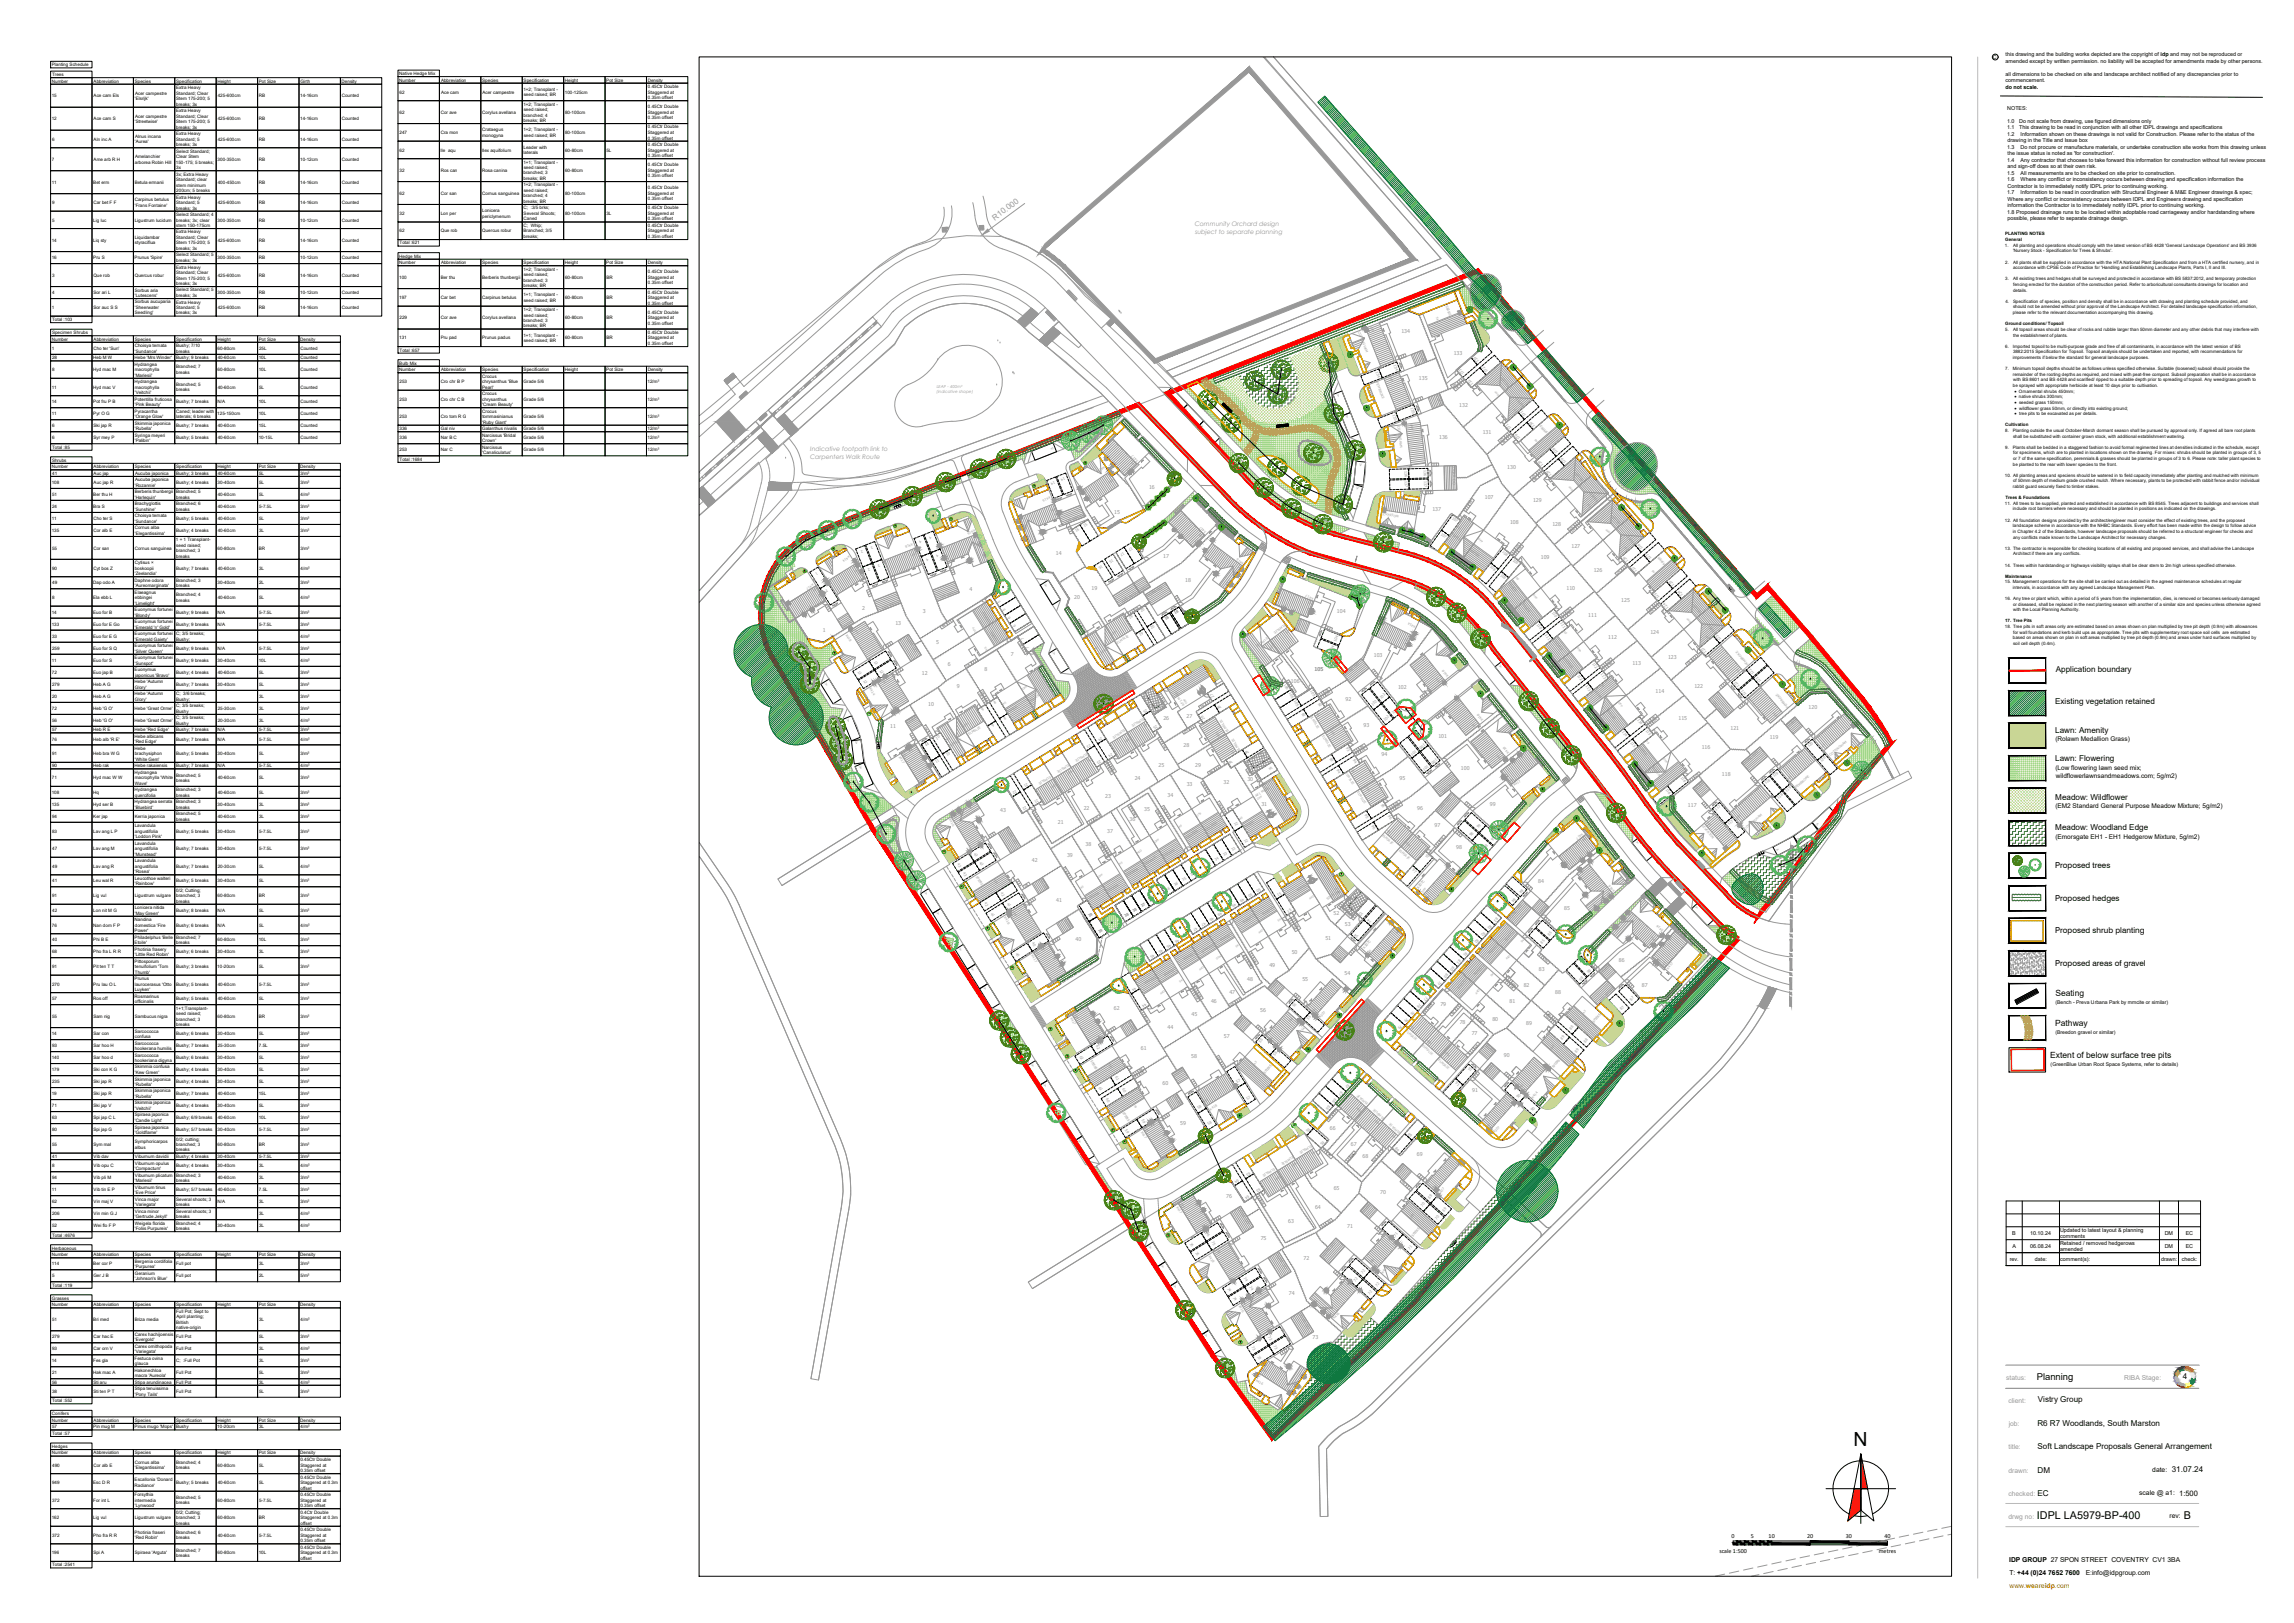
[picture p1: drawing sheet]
<svg xmlns="http://www.w3.org/2000/svg" width="1189mm" height="841mm" viewBox="0 0 1189 841" stroke-linecap="round" stroke-linejoin="round" font-family="sans-serif">
<defs><g id="words">
<text font-size="10.1" x="968" y="742" transform="rotate(180 968 742)">N</text>
<g font-size="5.6">
<text x="1056" y="787">IDPL LA5979-BP-400</text>
<text x="1132" y="787">B</text>
</g>
<text font-size="4.9" x="1056" y="715">Planning</text>
<g font-size="4.4">
<text x="1065" y="516">Seating</text>
<text x="1065" y="532">Pathway</text>
<text x="1063" y="548">Extent of below surface tree pits</text>
</g>
<text font-size="4.2" fill="#989898" x="516" y="114" transform="rotate(-36 516 114)">R10.000</text>
<g font-size="4.2">
<text x="1065" y="348">Application boundary</text>
<text x="1065" y="365">Existing vegetation retained</text>
<text x="1065" y="380">Lawn: Amenity</text>
<text x="1065" y="394">Lawn: Flowering</text>
<text x="1065" y="414">Meadow: Wildflower</text>
<text x="1065" y="430">Meadow: Woodland Edge</text>
<text x="1065" y="450">Proposed trees</text>
<text x="1065" y="467">Proposed hedges</text>
<text x="1065" y="484">Proposed shrub planting</text>
<text x="1065" y="501">Proposed areas of gravel</text>
<text x="1131" y="715">4</text>
<text x="1056" y="727">Vistry Group</text>
<text x="1056" y="739">R6 R7 Woodlands, South Marston</text>
<text x="1056" y="751">Soft Landscape Proposals General Arrangement</text>
<text x="1056" y="763">DM</text>
<text x="1126" y="763">31.07.24</text>
<text x="1056" y="775">EC</text>
</g>
<g font-size="3.5" fill="#989898">
<text x="1040" y="715">status:</text>
<text x="1101" y="715">RIBA Stage:</text>
<text x="1041" y="727">client:</text>
<text x="1041" y="739">job:</text>
<text x="1041" y="751">title:</text>
<text x="1041" y="763">drawn:</text>
<text x="1041" y="775">checked:</text>
<text x="1041" y="787">drwg no:</text>
</g>
<g font-size="3.5">
<text x="1115" y="763">date:</text>
<text x="1109" y="775">scale @ a1: 1:500</text>
<text x="1124" y="787">rev:</text>
<text x="1041" y="809">IDP GROUP 27 SPON STREET COVENTRY CV1 3BA</text>
<text x="1041" y="816">T: +44 (0)24 7652 7600</text>
<text x="1081" y="816">E:info@idpgroup.com</text>
</g>
<text font-size="3.5" fill="#fc5a00" x="1041" y="823">www.weareidp.com</text>
<g font-size="3.4">
<text x="1065" y="384">(Rolawn Medallion Grass)</text>
<text x="1065" y="399">(Low flowering lawn seed mix;</text>
<text x="1065" y="403">wildflowerlawnsandmeadows.com; 5g/m2)</text>
<text x="1065" y="419">(EM2 Standard General Purpose Meadow Mixture; 5g/m2)</text>
<text x="1065" y="435">(Emorsgate EH1 - EH1 Hedgerow Mixture, 5g/m2)</text>
</g>
<g font-size="3.2" fill="#989898">
<text x="619" y="117">Community Orchard design</text>
<text x="619" y="121">subject to separate planning</text>
<text x="420" y="234">Indicative footpath link to</text>
<text x="420" y="238">Carpenters Walk Route</text>
</g>
<g font-size="3.2">
<text x="897" y="797">0</text>
<text x="907" y="797">5</text>
<text x="917" y="797">10</text>
<text x="937" y="797">20</text>
<text x="957" y="797">30</text>
<text x="977" y="797">40</text>
<text x="891" y="805">scale 1:500</text>
<text x="974" y="805">metres</text>
</g>
<g font-size="2.8">
<text x="1039" y="29">this drawing and the building works depicted are the copyright of idp and may not be reproduced or</text>
<text x="1033" y="31">C</text>
<text x="1039" y="33">amended except by written permission. no liability will be accepted for amendments made by other persons.</text>
<text x="1039" y="39">all dimensions to be checked on site and landscape architect notified of any discrepancies prior to</text>
<text x="1039" y="43">commencement.</text>
<text x="1039" y="46">do not scale.</text>
<text x="1040" y="57">NOTES:</text>
<text x="1040" y="64">1.0</text>
<text x="1046" y="64">Do not scale from drawing, use figured dimensions only</text>
<text x="1040" y="67">1.1</text>
<text x="1040" y="70">1.2</text>
<text x="1046" y="67">This drawing to be read in conjunction with all other IDPL drawings and specifications</text>
<text x="1047" y="70">Information shown on these drawings is not valid for Construction. Please refer to the status of the</text>
<text x="1040" y="77">1.3</text>
<text x="1040" y="74">drawing in the Title and Issue box</text>
<text x="1047" y="77">Do not procure or manufacture materials, or undertake construction site works from this drawing unless</text>
<text x="1040" y="84">1.4</text>
<text x="1040" y="80">the issue status is noted as 'for construction'.</text>
<text x="1047" y="84">Any contractor that chooses to take forward this information for construction without full review process</text>
<text x="1040" y="87">and sign-off does so at their own risk.</text>
<text x="1040" y="90">1.5</text>
<text x="1040" y="94">1.6</text>
<text x="1047" y="90">All measurements are to be checked on site prior to construction.</text>
<text x="1047" y="94">Where any conflict or inconsistency occurs between drawing and specification information the</text>
<text x="1040" y="101">1.7</text>
<text x="1040" y="97">Contractor is to immediately notify IDPL prior to continuing working.</text>
<text x="1047" y="101">Information to be read in coordination with Structural Engineer &amp; M&amp;E Engineer drawings &amp; spec;</text>
<text x="1040" y="107">information the Contractor is to immediately notify IDPL prior to continuing working.</text>
<text x="1040" y="104">Where any conflict or inconsistency occurs between IDPL and Engineers drawing and specification</text>
<text x="1040" y="111">1.8 Proposed drainage runs to be located within adoptable road carriageway and/or hardstanding where</text>
<text x="1040" y="114">possible, please refer to separate drainage design.</text>
<text x="1043" y="640">B</text>
<text x="1052" y="640">10.10.24</text>
<text x="1068" y="638">Updated to latest layout &amp; planning</text>
<text x="1068" y="642">comments</text>
<text x="1122" y="640">DM</text>
<text x="1133" y="640">EC</text>
<text x="1043" y="647">A</text>
<text x="1052" y="647">06.08.24</text>
<text x="1068" y="645">Retained / removed hedgerows</text>
<text x="1122" y="647">DM</text>
<text x="1133" y="647">EC</text>
<text x="1042" y="653">rev.</text>
<text x="1055" y="653">date:</text>
<text x="1068" y="653">comment(s):</text>
<text x="1068" y="648">amended</text>
<text x="1120" y="653">drawn:</text>
<text x="1131" y="653">check:</text>
</g>
<g font-size="2.8" fill="#989898">
<text x="726" y="172">134</text>
<text x="753" y="184">133</text>
<text x="735" y="197">135</text>
<text x="756" y="211">132</text>
<text x="746" y="228">136</text>
<text x="768" y="225">131</text>
<text x="781" y="243">130</text>
<text x="596" y="253">16</text>
<text x="770" y="259">107</text>
<text x="794" y="260">129</text>
<text x="577" y="266">15</text>
<text x="742" y="265">137</text>
<text x="783" y="272">108</text>
<text x="805" y="273">128</text>
<text x="547" y="288">14</text>
<text x="814" y="284">127</text>
<text x="603" y="289">17</text>
<text x="799" y="290">109</text>
<text x="826" y="296">126</text>
<text x="566" y="306">19</text>
<text x="614" y="301">18</text>
<text x="812" y="306">110</text>
<text x="503" y="306">4</text>
<text x="557" y="310">20</text>
<text x="840" y="312">125</text>
<text x="447" y="316">2</text>
<text x="478" y="318">3</text>
<text x="693" y="318">104</text>
<text x="464" y="324">13</text>
<text x="823" y="319">111</text>
<text x="426" y="328">1</text>
<text x="855" y="328">124</text>
<text x="485" y="334">5</text>
<text x="833" y="331">112</text>
<text x="524" y="340">7</text>
<text x="712" y="341">103</text>
<text x="864" y="342">123</text>
<text x="491" y="345">6</text>
<text x="510" y="348">8</text>
<text x="681" y="348">105</text>
<text x="846" y="345">113</text>
<text x="478" y="350">12</text>
<text x="496" y="357">9</text>
<text x="669" y="354">106</text>
<text x="725" y="357">102</text>
<text x="858" y="359">114</text>
<text x="878" y="357">122</text>
<text x="481" y="366">10</text>
<text x="697" y="363">92</text>
<text x="937" y="368">120</text>
<text x="461" y="377">11</text>
<text x="603" y="373">26</text>
<text x="615" y="372">27</text>
<text x="707" y="377">93</text>
<text x="870" y="373">115</text>
<text x="745" y="383">101</text>
<text x="897" y="378">121</text>
<text x="917" y="383">119</text>
<text x="613" y="387">28</text>
<text x="882" y="388">116</text>
<text x="716" y="392">94</text>
<text x="600" y="397">25</text>
<text x="619" y="398">29</text>
<text x="757" y="399">100</text>
<text x="892" y="402">118</text>
<text x="588" y="404">24</text>
<text x="615" y="408">33</text>
<text x="634" y="406">32</text>
<text x="646" y="405">30</text>
<text x="725" y="404">95</text>
<text x="573" y="414">23</text>
<text x="605" y="413">34</text>
<text x="562" y="420">22</text>
<text x="654" y="418">31</text>
<text x="734" y="420">96</text>
<text x="772" y="417">99</text>
<text x="875" y="418">117</text>
<text x="518" y="421">43</text>
<text x="585" y="425">36</text>
<text x="593" y="420">35</text>
<text x="548" y="427">21</text>
<text x="574" y="432">37</text>
<text x="743" y="429">97</text>
<text x="563" y="438">38</text>
<text x="755" y="440">98</text>
<text x="535" y="447">42</text>
<text x="553" y="444">39</text>
<text x="797" y="458">84</text>
<text x="547" y="467">41</text>
<text x="811" y="472">85</text>
<text x="691" y="474">52</text>
<text x="697" y="480">53</text>
<text x="557" y="487">40</text>
<text x="687" y="487">51</text>
<text x="669" y="494">50</text>
<text x="658" y="501">49</text>
<text x="797" y="503">83</text>
<text x="839" y="498">86</text>
<text x="646" y="508">48</text>
<text x="675" y="509">55</text>
<text x="697" y="505">54</text>
<text x="637" y="515">47</text>
<text x="790" y="512">82</text>
<text x="806" y="515">88</text>
<text x="851" y="512">87</text>
<text x="628" y="520">46</text>
<text x="746" y="521">79</text>
<text x="782" y="520">81</text>
<text x="577" y="523">62</text>
<text x="617" y="526">45</text>
<text x="653" y="524">56</text>
<text x="605" y="533">44</text>
<text x="757" y="531">78</text>
<text x="773" y="529">80</text>
<text x="791" y="531">89</text>
<text x="634" y="538">57</text>
<text x="763" y="536">77</text>
<text x="591" y="544">61</text>
<text x="617" y="548">58</text>
<text x="779" y="548">90</text>
<text x="602" y="562">60</text>
<text x="763" y="566">91</text>
<text x="612" y="583">59</text>
<text x="689" y="585">66</text>
<text x="700" y="594">67</text>
<text x="706" y="600">68</text>
<text x="734" y="599">69</text>
<text x="691" y="617">65</text>
<text x="636" y="621">76</text>
<text x="715" y="619">70</text>
<text x="682" y="626">64</text>
<text x="668" y="634">63</text>
<text x="698" y="636">71</text>
<text x="653" y="643">75</text>
<text x="676" y="653">72</text>
<text x="668" y="671">74</text>
<text x="680" y="694">73</text>
</g>
<g font-size="2.6">
<text x="1065" y="520">(Bench - Preva Urbana Park by mmcite or similar)</text>
<text x="1065" y="536">(Breedon gravel or similar)</text>
<text x="1063" y="552">(GreenBlue Urban Root Space Systems, refer to details)</text>
</g>
<g font-size="2.5">
<text x="1044" y="203">· Ornamental shrubs 450mm;</text>
<text x="1044" y="206">· native shrubs 300mm;</text>
<text x="1044" y="209">· seeded grass 150mm;</text>
<text x="1044" y="212">· wildflower grass 50mm, or directly into existing ground;</text>
<text x="1044" y="215">· tree pits to be excavated as per details.</text>
</g>
<g font-size="2.4">
<text x="27" y="34">Planting Schedule</text>
<text x="27" y="39">Trees</text>
<text x="207" y="39">Native Hedge Mix</text>
<text x="27" y="43">Number</text>
<text x="49" y="43">Abbreviation</text>
<text x="70" y="43">Species</text>
<text x="91" y="46">Extra Heavy</text>
<text x="91" y="43">Specification</text>
<text x="113" y="43">Height</text>
<text x="134" y="43">Pot Size</text>
<text x="156" y="43">Girth</text>
<text x="177" y="43">Density</text>
<text x="207" y="42">Number</text>
<text x="229" y="42">Abbreviation</text>
<text x="250" y="42">Species</text>
<text x="271" y="47">1+2; Transplant -</text>
<text x="271" y="42">Specification</text>
<text x="293" y="42">Height</text>
<text x="314" y="42">Pot Size</text>
<text x="336" y="42">Density</text>
<text x="336" y="46">0.45Ctr Double</text>
<text x="27" y="50">15</text>
<text x="49" y="50">Ace cam Els</text>
<text x="70" y="52">'Elsrijk'</text>
<text x="70" y="49">Acer campestre</text>
<text x="91" y="49">Standard; Clear</text>
<text x="91" y="52">Stem 175-200; 5</text>
<text x="113" y="50">425-600cm</text>
<text x="134" y="50">RB</text>
<text x="156" y="50">14-16cm</text>
<text x="177" y="50">Counted</text>
<text x="207" y="48">62</text>
<text x="229" y="48">Ace cam</text>
<text x="250" y="48">Acer campestre</text>
<text x="271" y="50">seed raised; BR</text>
<text x="293" y="48">100-125cm</text>
<text x="336" y="48">Staggered at</text>
<text x="336" y="51">0.35m offset</text>
<text x="91" y="58">Extra Heavy</text>
<text x="91" y="55">breaks; 3x</text>
<text x="207" y="59">62</text>
<text x="228" y="59">Cor ave</text>
<text x="250" y="59">Corylus avellana</text>
<text x="271" y="55">1+2; Transplant -</text>
<text x="271" y="58">seed raised;</text>
<text x="293" y="59">80-100cm</text>
<text x="336" y="56">0.45Ctr Double</text>
<text x="336" y="59">Staggered at</text>
<text x="27" y="62">12</text>
<text x="49" y="62">Ace cam S</text>
<text x="70" y="64">'Streetwise'</text>
<text x="70" y="61">Acer campestre</text>
<text x="91" y="61">Standard; Clear</text>
<text x="91" y="64">Stem 175-200; 5</text>
<text x="113" y="62">425-600cm</text>
<text x="134" y="62">RB</text>
<text x="156" y="62">14-16cm</text>
<text x="177" y="62">Counted</text>
<text x="271" y="60">branched; 4</text>
<text x="271" y="63">breaks; BR</text>
<text x="336" y="62">0.35m offset</text>
<text x="70" y="71">Alnus incana</text>
<text x="91" y="70">Extra Heavy</text>
<text x="91" y="67">breaks; 3x</text>
<text x="207" y="69">247</text>
<text x="228" y="69">Cra mon</text>
<text x="250" y="71">monogyna</text>
<text x="250" y="68">Crataegus</text>
<text x="271" y="68">1+2; Transplant -</text>
<text x="271" y="71">seed raised; BR</text>
<text x="293" y="69">80-100cm</text>
<text x="336" y="67">0.45Ctr Double</text>
<text x="336" y="69">Staggered at</text>
<text x="27" y="73">6</text>
<text x="49" y="73">Aln inc A</text>
<text x="70" y="74">'Aurea'</text>
<text x="91" y="76">breaks; 3x</text>
<text x="91" y="73">Standard; 5</text>
<text x="113" y="73">425-600cm</text>
<text x="134" y="73">RB</text>
<text x="156" y="73">14-16cm</text>
<text x="177" y="73">Counted</text>
<text x="271" y="77">Leader with</text>
<text x="336" y="76">0.45Ctr Double</text>
<text x="336" y="72">0.35m offset</text>
<text x="27" y="83">7</text>
<text x="49" y="83">Ame arb R H</text>
<text x="70" y="82">Amelanchier</text>
<text x="91" y="79">Select Standard;</text>
<text x="91" y="82">Clear Stem</text>
<text x="113" y="83">300-350cm</text>
<text x="134" y="83">RB</text>
<text x="156" y="83">10-12cm</text>
<text x="177" y="83">Counted</text>
<text x="207" y="79">62</text>
<text x="228" y="79">Ile aqu</text>
<text x="250" y="79">Ilex aquifolium</text>
<text x="271" y="80">laterals</text>
<text x="293" y="79">60-80cm</text>
<text x="314" y="79">5L</text>
<text x="336" y="79">Staggered at</text>
<text x="336" y="81">0.35m offset</text>
<text x="70" y="85">arborea Robin Hill</text>
<text x="91" y="85">150-175; 5 breaks;</text>
<text x="91" y="88">3x</text>
<text x="207" y="89">32</text>
<text x="228" y="89">Ros can</text>
<text x="250" y="89">Rosa canina</text>
<text x="271" y="85">1+1; Transplant -</text>
<text x="271" y="88">seed raised;</text>
<text x="293" y="89">60-80cm</text>
<text x="336" y="86">0.45Ctr Double</text>
<text x="336" y="89">Staggered at</text>
<text x="27" y="95">11</text>
<text x="48" y="95">Bet erm</text>
<text x="70" y="95">Betula ermanii</text>
<text x="91" y="91">3x; Extra Heavy</text>
<text x="91" y="94">Standard; clear</text>
<text x="113" y="95">400-450cm</text>
<text x="134" y="95">RB</text>
<text x="156" y="95">14-16cm</text>
<text x="177" y="95">Counted</text>
<text x="271" y="90">branched; 3</text>
<text x="271" y="93">breaks; BR</text>
<text x="336" y="92">0.35m offset</text>
<text x="91" y="97">stem minimum</text>
<text x="91" y="100">200cm; 5 breaks</text>
<text x="207" y="101">62</text>
<text x="228" y="101">Cor san</text>
<text x="250" y="101">Cornus sanguinea</text>
<text x="271" y="97">1+2; Transplant -</text>
<text x="271" y="99">seed raised;</text>
<text x="293" y="101">80-100cm</text>
<text x="336" y="98">0.45Ctr Double</text>
<text x="336" y="101">Staggered at</text>
<text x="27" y="106">9</text>
<text x="48" y="106">Car bet F F</text>
<text x="70" y="104">Carpinus betulus</text>
<text x="70" y="107">'Frans Fontaine'</text>
<text x="91" y="103">Extra Heavy</text>
<text x="91" y="106">Standard; 5</text>
<text x="113" y="106">425-600cm</text>
<text x="134" y="106">RB</text>
<text x="156" y="106">14-16cm</text>
<text x="177" y="106">Counted</text>
<text x="271" y="102">branched; 4</text>
<text x="271" y="105">breaks; BR</text>
<text x="336" y="104">0.35m offset</text>
<text x="91" y="109">breaks; 3x</text>
<text x="91" y="112">Select Standard; 4</text>
<text x="207" y="111">32</text>
<text x="228" y="111">Lon per</text>
<text x="250" y="110">Lonicera</text>
<text x="250" y="113">periclymenum</text>
<text x="271" y="108">C; :3/5 brks;</text>
<text x="271" y="111">Several Shoots;</text>
<text x="293" y="111">80-100cm</text>
<text x="314" y="111">3L</text>
<text x="336" y="108">0.45Ctr Double</text>
<text x="336" y="111">Staggered at</text>
<text x="27" y="115">5</text>
<text x="48" y="115">Lig luc</text>
<text x="70" y="115">Ligustrum lucidum</text>
<text x="91" y="115">breaks; 3x; clear</text>
<text x="91" y="118">stem 150-175cm</text>
<text x="113" y="115">300-350cm</text>
<text x="134" y="115">RB</text>
<text x="156" y="115">10-12cm</text>
<text x="177" y="115">Counted</text>
<text x="271" y="118">C; Whip;</text>
<text x="271" y="114">Caned</text>
<text x="336" y="118">0.45Ctr Double</text>
<text x="336" y="114">0.35m offset</text>
<text x="27" y="125">14</text>
<text x="48" y="125">Liq sty</text>
<text x="70" y="124">Liquidambar</text>
<text x="91" y="121">Extra Heavy</text>
<text x="91" y="124">Standard; Clear</text>
<text x="113" y="125">425-600cm</text>
<text x="134" y="125">RB</text>
<text x="156" y="125">14-16cm</text>
<text x="177" y="125">Counted</text>
<text x="207" y="120">62</text>
<text x="228" y="120">Que rob</text>
<text x="250" y="120">Quercus robur</text>
<text x="271" y="120">Branched; 3/5</text>
<text x="271" y="123">breaks;</text>
<text x="336" y="120">Staggered at</text>
<text x="336" y="123">0.35m offset</text>
<text x="70" y="127">styraciflua</text>
<text x="91" y="130">breaks; 3x</text>
<text x="91" y="127">Stem 175-200; 5</text>
<text x="207" y="127">Total :621</text>
<text x="27" y="134">16</text>
<text x="48" y="134">Pru S</text>
<text x="70" y="134">Prunus 'Spire'</text>
<text x="91" y="136">breaks; 3x</text>
<text x="91" y="133">Select Standard; 5</text>
<text x="113" y="134">300-350cm</text>
<text x="134" y="134">RB</text>
<text x="156" y="134">10-12cm</text>
<text x="177" y="134">Counted</text>
<text x="207" y="137">Number</text>
<text x="207" y="133">Hedge Mix</text>
<text x="229" y="137">Abbreviation</text>
<text x="250" y="137">Species</text>
<text x="271" y="137">Specification</text>
<text x="293" y="137">Height</text>
<text x="314" y="137">Pot Size</text>
<text x="336" y="137">Density</text>
<text x="27" y="143">3</text>
<text x="48" y="143">Que rob</text>
<text x="70" y="143">Quercus robur</text>
<text x="91" y="139">Extra Heavy</text>
<text x="91" y="142">Standard; Clear</text>
<text x="113" y="143">425-600cm</text>
<text x="134" y="143">RB</text>
<text x="156" y="143">14-16cm</text>
<text x="177" y="143">Counted</text>
<text x="271" y="140">1+2; Transplant -</text>
<text x="271" y="143">seed raised;</text>
<text x="336" y="142">0.45Ctr Double</text>
<text x="91" y="148">breaks; 3x</text>
<text x="91" y="145">Stem 175-200; 5</text>
<text x="207" y="144">100</text>
<text x="228" y="144">Ber thu</text>
<text x="250" y="144">Berberis thunbergii</text>
<text x="271" y="146">branched; 3</text>
<text x="271" y="149">breaks; BR</text>
<text x="293" y="144">60-80cm</text>
<text x="314" y="144">BR</text>
<text x="336" y="144">Staggered at</text>
<text x="336" y="147">0.35m offset</text>
<text x="27" y="152">4</text>
<text x="48" y="152">Sor ari L</text>
<text x="70" y="151">Sorbus aria</text>
<text x="70" y="154">'Lutescens'</text>
<text x="91" y="154">breaks; 3x</text>
<text x="91" y="151">Select Standard; 5</text>
<text x="113" y="152">300-350cm</text>
<text x="134" y="152">RB</text>
<text x="156" y="152">10-12cm</text>
<text x="177" y="152">Counted</text>
<text x="207" y="155">197</text>
<text x="228" y="155">Car bet</text>
<text x="250" y="155">Carpinus betulus</text>
<text x="271" y="154">1+1; Transplant -</text>
<text x="293" y="155">60-80cm</text>
<text x="314" y="155">BR</text>
<text x="336" y="152">0.45Ctr Double</text>
<text x="336" y="155">Staggered at</text>
<text x="27" y="160">1</text>
<text x="48" y="160">Sor auc S S</text>
<text x="70" y="157">Sorbus aucuparia</text>
<text x="70" y="160">'Sheerwater</text>
<text x="91" y="157">Extra Heavy</text>
<text x="91" y="160">Standard; 5</text>
<text x="113" y="160">425-600cm</text>
<text x="134" y="160">RB</text>
<text x="156" y="160">14-16cm</text>
<text x="177" y="160">Counted</text>
<text x="271" y="161">1+2; Transplant -</text>
<text x="271" y="156">seed raised; BR</text>
<text x="336" y="158">0.35m offset</text>
<text x="27" y="166">Total :103</text>
<text x="70" y="163">Seedling'</text>
<text x="91" y="163">breaks; 3x</text>
<text x="207" y="165">229</text>
<text x="228" y="165">Cor ave</text>
<text x="250" y="165">Corylus avellana</text>
<text x="271" y="167">branched; 3</text>
<text x="271" y="164">seed raised;</text>
<text x="293" y="165">60-80cm</text>
<text x="314" y="165">BR</text>
<text x="336" y="163">0.45Ctr Double</text>
<text x="336" y="165">Staggered at</text>
<text x="27" y="173">Specimen Shrubs</text>
<text x="271" y="170">breaks; BR</text>
<text x="336" y="173">0.45Ctr Double</text>
<text x="336" y="168">0.35m offset</text>
<text x="27" y="177">Number</text>
<text x="49" y="177">Abbreviation</text>
<text x="70" y="180">Choisya ternata</text>
<text x="70" y="177">Species</text>
<text x="91" y="180">Bushy; 7/10</text>
<text x="91" y="177">Specification</text>
<text x="113" y="177">Height</text>
<text x="134" y="177">Pot Size</text>
<text x="156" y="177">Density</text>
<text x="207" y="176">131</text>
<text x="228" y="176">Pru pad</text>
<text x="250" y="176">Prunus padus</text>
<text x="271" y="174">1+1; Transplant -</text>
<text x="271" y="177">seed raised; BR</text>
<text x="293" y="176">60-80cm</text>
<text x="314" y="176">BR</text>
<text x="336" y="176">Staggered at</text>
<text x="336" y="179">0.35m offset</text>
<text x="27" y="181">1</text>
<text x="48" y="181">Cho ter 'Sun'</text>
<text x="70" y="183">'Sundance'</text>
<text x="91" y="183">breaks</text>
<text x="113" y="181">60-80cm</text>
<text x="134" y="181">25L</text>
<text x="156" y="181">Counted</text>
<text x="207" y="182">Total :657</text>
<text x="27" y="186">28</text>
<text x="48" y="186">Heb M W</text>
<text x="70" y="190">Hydrangea</text>
<text x="70" y="186">Hebe 'Mrs Winder'</text>
<text x="91" y="191">Branched; 7</text>
<text x="91" y="186">Bushy; 9 breaks</text>
<text x="113" y="186">40-60cm</text>
<text x="134" y="186">10L</text>
<text x="156" y="186">Counted</text>
<text x="207" y="189">Bulb Mix</text>
<text x="27" y="192">8</text>
<text x="48" y="192">Hyd mac M</text>
<text x="70" y="192">macrophylla</text>
<text x="70" y="195">'Mariesii'</text>
<text x="91" y="194">breaks</text>
<text x="113" y="192">60-80cm</text>
<text x="134" y="192">10L</text>
<text x="156" y="192">Counted</text>
<text x="207" y="192">Number</text>
<text x="229" y="192">Abbreviation</text>
<text x="250" y="196">Crocus</text>
<text x="250" y="192">Species</text>
<text x="271" y="192">Specification</text>
<text x="293" y="192">Height</text>
<text x="314" y="192">Pot Size</text>
<text x="336" y="192">Density</text>
<text x="27" y="201">11</text>
<text x="48" y="201">Hyd mac V</text>
<text x="70" y="199">Hydrangea</text>
<text x="70" y="201">macrophylla</text>
<text x="91" y="200">Branched; 5</text>
<text x="91" y="203">breaks</text>
<text x="113" y="201">40-60cm</text>
<text x="134" y="201">5L</text>
<text x="156" y="201">Counted</text>
<text x="207" y="199">253</text>
<text x="228" y="199">Cro chr B P</text>
<text x="250" y="201">Pearl'</text>
<text x="250" y="199">chrysanthus 'Blue</text>
<text x="271" y="199">Grade 5/6</text>
<text x="336" y="199">12/m²</text>
<text x="27" y="209">14</text>
<text x="48" y="209">Pot fru P B</text>
<text x="70" y="208">Potentilla fruticosa</text>
<text x="70" y="204">'Veitchii'</text>
<text x="91" y="209">Bushy; 7 breaks</text>
<text x="113" y="209">N/A</text>
<text x="134" y="209">10L</text>
<text x="156" y="209">Counted</text>
<text x="207" y="208">253</text>
<text x="228" y="208">Cro chr C B</text>
<text x="250" y="205">Crocus</text>
<text x="250" y="208">chrysanthus</text>
<text x="271" y="208">Grade 5/6</text>
<text x="336" y="208">12/m²</text>
<text x="27" y="215">11</text>
<text x="48" y="215">Pyr O G</text>
<text x="70" y="214">Pyracantha</text>
<text x="70" y="210">'Pink Beauty'</text>
<text x="91" y="214">Caned; leader with</text>
<text x="113" y="215">125-150cm</text>
<text x="134" y="215">10L</text>
<text x="156" y="215">Counted</text>
<text x="250" y="214">Crocus</text>
<text x="250" y="210">'Cream Beauty'</text>
<text x="27" y="221">6</text>
<text x="48" y="221">Ski jap R</text>
<text x="70" y="220">Skimmia japonica</text>
<text x="70" y="217">'Orange Glow'</text>
<text x="91" y="221">Bushy; 7 breaks</text>
<text x="91" y="217">laterals; 6 breaks</text>
<text x="113" y="221">40-60cm</text>
<text x="134" y="221">15L</text>
<text x="156" y="221">Counted</text>
<text x="207" y="217">253</text>
<text x="228" y="217">Cro tom R G</text>
<text x="250" y="219">'Ruby Giant'</text>
<text x="250" y="217">tommasinianus</text>
<text x="271" y="217">Grade 5/6</text>
<text x="336" y="217">12/m²</text>
<text x="27" y="228">6</text>
<text x="48" y="228">Syr mey P</text>
<text x="70" y="226">Syringa meyeri</text>
<text x="70" y="223">'Rubella'</text>
<text x="91" y="228">Bushy; 5 breaks</text>
<text x="113" y="228">40-60cm</text>
<text x="134" y="228">10-15L</text>
<text x="156" y="228">Counted</text>
<text x="207" y="228">336</text>
<text x="207" y="223">336</text>
<text x="228" y="228">Nar B C</text>
<text x="228" y="223">Gal niv</text>
<text x="250" y="226">Narcissus 'Bridal</text>
<text x="250" y="223">Galanthus nivalis</text>
<text x="271" y="228">Grade 5/6</text>
<text x="271" y="223">Grade 5/6</text>
<text x="336" y="228">12/m²</text>
<text x="336" y="223">12/m²</text>
<text x="27" y="232">Total :85</text>
<text x="70" y="229">'Palibin'</text>
<text x="207" y="234">253</text>
<text x="228" y="234">Nar C</text>
<text x="250" y="232">Narcissus</text>
<text x="250" y="229">Crown'</text>
<text x="271" y="234">Grade 5/6</text>
<text x="336" y="234">12/m²</text>
<text x="27" y="239">Shrubs</text>
<text x="207" y="239">Total :1684</text>
<text x="250" y="235">'Canaliculatus'</text>
<text x="27" y="243">Number</text>
<text x="49" y="243">Abbreviation</text>
<text x="70" y="243">Species</text>
<text x="91" y="243">Specification</text>
<text x="113" y="243">Height</text>
<text x="134" y="243">Pot Size</text>
<text x="156" y="243">Density</text>
<text x="27" y="251">108</text>
<text x="27" y="246">41</text>
<text x="49" y="251">Auc jap R</text>
<text x="49" y="246">Auc jap</text>
<text x="70" y="249">Aucuba japonica</text>
<text x="70" y="246">Aucuba japonica</text>
<text x="91" y="251">Bushy; 4 breaks</text>
<text x="91" y="246">Bushy; 3 breaks</text>
<text x="113" y="251">30-40cm</text>
<text x="113" y="246">40-60cm</text>
<text x="134" y="251">5L</text>
<text x="134" y="246">5L</text>
<text x="156" y="251">3/m²</text>
<text x="156" y="246">3/m²</text>
<text x="27" y="257">51</text>
<text x="48" y="257">Ber thu H</text>
<text x="70" y="256">Berberis thunbergii</text>
<text x="70" y="252">'Rozannie'</text>
<text x="91" y="256">Branched; 5</text>
<text x="113" y="257">40-60cm</text>
<text x="134" y="257">5L</text>
<text x="156" y="257">4/m²</text>
<text x="27" y="263">24</text>
<text x="48" y="263">Bra S</text>
<text x="70" y="262">Brachyglottis</text>
<text x="70" y="258">'Harlequin'</text>
<text x="91" y="262">Branched; 6</text>
<text x="91" y="258">breaks</text>
<text x="113" y="263">40-60cm</text>
<text x="134" y="263">5-7.5L</text>
<text x="156" y="263">3/m²</text>
<text x="27" y="269">11</text>
<text x="48" y="269">Cho ter S</text>
<text x="70" y="268">Choisya ternata</text>
<text x="70" y="265">'Sunshine'</text>
<text x="91" y="269">Bushy; 5 breaks</text>
<text x="91" y="265">breaks</text>
<text x="113" y="269">40-60cm</text>
<text x="134" y="269">5L</text>
<text x="156" y="269">3/m²</text>
<text x="27" y="276">135</text>
<text x="48" y="276">Cor alb E</text>
<text x="70" y="274">Cornus alba</text>
<text x="70" y="271">'Sundance'</text>
<text x="91" y="276">Bushy; 4 breaks</text>
<text x="113" y="276">40-60cm</text>
<text x="134" y="276">3L</text>
<text x="156" y="276">3/m²</text>
<text x="70" y="277">'Elegantissima'</text>
<text x="91" y="281">1 + 1 Transplant-</text>
<text x="27" y="285">55</text>
<text x="48" y="285">Cor san</text>
<text x="70" y="285">Cornus sanguinea</text>
<text x="91" y="286">branched; 3</text>
<text x="91" y="283">seed raised;</text>
<text x="113" y="285">60-80cm</text>
<text x="134" y="285">BR</text>
<text x="156" y="285">3/m²</text>
<text x="70" y="292">Cytisus ×</text>
<text x="91" y="289">breaks</text>
<text x="27" y="295">90</text>
<text x="48" y="295">Cyt bos Z</text>
<text x="70" y="295">boskoopii</text>
<text x="70" y="298">'Zeelandia'</text>
<text x="91" y="295">Bushy; 7 breaks</text>
<text x="113" y="295">40-60cm</text>
<text x="134" y="295">3L</text>
<text x="156" y="295">4/m²</text>
<text x="27" y="303">49</text>
<text x="48" y="303">Dap odo A</text>
<text x="70" y="301">Daphne odora</text>
<text x="70" y="304">'Aureomarginata'</text>
<text x="91" y="301">Branched; 3</text>
<text x="91" y="304">breaks</text>
<text x="113" y="303">30-40cm</text>
<text x="134" y="303">2L</text>
<text x="156" y="303">3/m²</text>
<text x="27" y="310">8</text>
<text x="48" y="310">Ela ebb L</text>
<text x="70" y="308">Elaeagnus</text>
<text x="70" y="310">ebbingei</text>
<text x="91" y="309">Branched; 4</text>
<text x="91" y="312">breaks</text>
<text x="113" y="310">40-60cm</text>
<text x="134" y="310">5L</text>
<text x="156" y="310">4/m²</text>
<text x="70" y="317">Euonymus fortunei</text>
<text x="70" y="313">'Limelight'</text>
<text x="27" y="318">14</text>
<text x="48" y="318">Euo for B</text>
<text x="70" y="323">Euonymus fortunei</text>
<text x="70" y="319">'Blondy'</text>
<text x="91" y="318">Bushy; 9 breaks</text>
<text x="113" y="318">N/A</text>
<text x="134" y="318">5-7.5L</text>
<text x="156" y="318">3/m²</text>
<text x="27" y="324">133</text>
<text x="48" y="324">Euo for E Go</text>
<text x="70" y="329">Euonymus fortunei</text>
<text x="70" y="326">'Emerald 'n' Gold'</text>
<text x="91" y="324">Bushy; 9 breaks</text>
<text x="91" y="329">C; 3/5 breaks;</text>
<text x="113" y="324">N/A</text>
<text x="134" y="324">5-7.5L</text>
<text x="156" y="324">3/m²</text>
<text x="27" y="331">33</text>
<text x="48" y="331">Euo for E G</text>
<text x="70" y="335">Euonymus fortunei</text>
<text x="70" y="332">'Emerald Gaiety'</text>
<text x="91" y="332">Bushy;</text>
<text x="156" y="331">4/m²</text>
<text x="27" y="337">259</text>
<text x="48" y="337">Euo for S Q</text>
<text x="70" y="342">Euonymus fortunei</text>
<text x="70" y="338">'Silver Queen'</text>
<text x="91" y="337">Bushy; 9 breaks</text>
<text x="113" y="337">N/A</text>
<text x="134" y="337">5-7.5L</text>
<text x="156" y="337">3/m²</text>
<text x="27" y="343">11</text>
<text x="48" y="343">Euo for S</text>
<text x="70" y="348">Euonymus</text>
<text x="70" y="344">'Sunspot'</text>
<text x="91" y="343">Bushy; 9 breaks</text>
<text x="113" y="343">30-40cm</text>
<text x="134" y="343">10L</text>
<text x="156" y="343">4/m²</text>
<text x="27" y="349">72</text>
<text x="48" y="349">Euo jap B</text>
<text x="70" y="351">japonicus 'Bravo'</text>
<text x="91" y="349">Bushy; 4 breaks</text>
<text x="113" y="349">40-60cm</text>
<text x="134" y="349">5L</text>
<text x="156" y="349">3/m²</text>
<text x="27" y="355">279</text>
<text x="48" y="355">Heb A G</text>
<text x="70" y="354">Hebe 'Autumn</text>
<text x="70" y="357">Glory'</text>
<text x="91" y="355">Bushy; 7 breaks</text>
<text x="113" y="355">30-40cm</text>
<text x="134" y="355">5L</text>
<text x="156" y="355">3/m²</text>
<text x="27" y="362">20</text>
<text x="48" y="362">Heb A G</text>
<text x="70" y="360">Hebe 'Autumn</text>
<text x="70" y="363">Glory'</text>
<text x="91" y="363">Bushy;</text>
<text x="91" y="360">C; 3/6 breaks;</text>
<text x="134" y="362">3L</text>
<text x="156" y="362">3/m²</text>
<text x="27" y="368">72</text>
<text x="48" y="368">Heb 'G O'</text>
<text x="70" y="368">Hebe 'Great Orme'</text>
<text x="91" y="369">Bushy</text>
<text x="91" y="367">C; 3/5 breaks;</text>
<text x="113" y="368">25-30cm</text>
<text x="134" y="368">3L</text>
<text x="156" y="368">3/m²</text>
<text x="27" y="374">56</text>
<text x="48" y="374">Heb 'G O'</text>
<text x="70" y="374">Hebe 'Great Orme'</text>
<text x="91" y="376">Bushy</text>
<text x="91" y="373">C; 3/5 breaks;</text>
<text x="113" y="374">20-30cm</text>
<text x="134" y="374">3L</text>
<text x="156" y="374">4/m²</text>
<text x="27" y="384">76</text>
<text x="27" y="379">57</text>
<text x="48" y="384">Heb alb 'R E'</text>
<text x="48" y="379">Heb R E</text>
<text x="70" y="382">Hebe albicans</text>
<text x="70" y="379">Hebe 'Red Edge'</text>
<text x="91" y="384">Bushy; 7 breaks</text>
<text x="91" y="379">Bushy; 7 breaks</text>
<text x="113" y="384">N/A</text>
<text x="113" y="379">N/A</text>
<text x="134" y="384">5-7.5L</text>
<text x="134" y="379">5-7.5L</text>
<text x="156" y="379">3/m²</text>
<text x="156" y="384">4/m²</text>
<text x="70" y="389">Hebe</text>
<text x="70" y="385">'Red Edge'</text>
<text x="27" y="391">91</text>
<text x="48" y="391">Heb bra W G</text>
<text x="70" y="391">brachysiphon</text>
<text x="70" y="394">'White Gem'</text>
<text x="91" y="391">Bushy; 5 breaks</text>
<text x="113" y="391">30-40cm</text>
<text x="134" y="391">5L</text>
<text x="156" y="391">3/m²</text>
<text x="27" y="398">90</text>
<text x="48" y="398">Heb rak</text>
<text x="70" y="401">Hydrangea</text>
<text x="70" y="398">Hebe rakaiensis</text>
<text x="91" y="398">Bushy; 7 breaks</text>
<text x="113" y="398">N/A</text>
<text x="134" y="398">5-7.5L</text>
<text x="156" y="398">4/m²</text>
<text x="27" y="404">71</text>
<text x="48" y="404">Hyd mac W W</text>
<text x="70" y="404">macrophylla 'White</text>
<text x="70" y="407">Wave'</text>
<text x="91" y="402">Branched; 5</text>
<text x="91" y="405">breaks</text>
<text x="113" y="404">40-60cm</text>
<text x="134" y="404">5L</text>
<text x="156" y="404">3/m²</text>
<text x="27" y="411">108</text>
<text x="48" y="411">Hq</text>
<text x="70" y="410">Hydrangea</text>
<text x="70" y="413">quercifolia</text>
<text x="91" y="410">Branched; 3</text>
<text x="91" y="413">breaks</text>
<text x="113" y="411">40-60cm</text>
<text x="134" y="411">5L</text>
<text x="156" y="411">3/m²</text>
<text x="27" y="418">135</text>
<text x="48" y="418">Hyd ser B</text>
<text x="70" y="416">Hydrangea serrata</text>
<text x="70" y="419">'Bluebird'</text>
<text x="91" y="416">Branched; 3</text>
<text x="91" y="419">breaks</text>
<text x="113" y="418">30-40cm</text>
<text x="134" y="418">3L</text>
<text x="156" y="418">3/m²</text>
<text x="27" y="424">94</text>
<text x="48" y="424">Ker jap</text>
<text x="70" y="424">Kerria japonica</text>
<text x="91" y="422">Branched; 5</text>
<text x="91" y="425">breaks</text>
<text x="113" y="424">40-60cm</text>
<text x="134" y="424">3L</text>
<text x="156" y="424">3/m²</text>
<text x="27" y="431">83</text>
<text x="48" y="431">Lav ang L P</text>
<text x="70" y="429">Lavandula</text>
<text x="70" y="432">angustifolia</text>
<text x="91" y="431">Bushy; 5 breaks</text>
<text x="113" y="431">30-40cm</text>
<text x="134" y="431">5-7.5L</text>
<text x="156" y="431">3/m²</text>
<text x="70" y="438">Lavandula</text>
<text x="70" y="434">'Loddon Pink'</text>
<text x="27" y="441">47</text>
<text x="48" y="441">Lav ang M</text>
<text x="70" y="443">'Munstead'</text>
<text x="70" y="441">angustifolia</text>
<text x="91" y="441">Bushy; 7 breaks</text>
<text x="113" y="441">30-40cm</text>
<text x="134" y="441">5-7.5L</text>
<text x="156" y="441">3/m²</text>
<text x="27" y="450">49</text>
<text x="48" y="450">Lav ang R</text>
<text x="70" y="447">Lavandula</text>
<text x="70" y="450">angustifolia</text>
<text x="91" y="450">Bushy; 7 breaks</text>
<text x="113" y="450">20-30cm</text>
<text x="134" y="450">5L</text>
<text x="156" y="450">4/m²</text>
<text x="70" y="456">Leucothoe walteri</text>
<text x="70" y="452">'Rosea'</text>
<text x="27" y="457">41</text>
<text x="48" y="457">Leu wal R</text>
<text x="70" y="459">'Rainbow'</text>
<text x="91" y="457">Bushy; 5 breaks</text>
<text x="113" y="457">30-40cm</text>
<text x="134" y="457">5L</text>
<text x="156" y="457">3/m²</text>
<text x="27" y="465">91</text>
<text x="48" y="465">Lig vul</text>
<text x="70" y="465">Ligustrum vulgare</text>
<text x="91" y="465">branched; 3</text>
<text x="91" y="468">breaks</text>
<text x="91" y="462">0/2; Cutting;</text>
<text x="113" y="465">60-80cm</text>
<text x="134" y="465">BR</text>
<text x="156" y="465">3/m²</text>
<text x="27" y="473">42</text>
<text x="48" y="473">Lon nit M G</text>
<text x="70" y="471">Lonicera nitida</text>
<text x="70" y="474">'May Green'</text>
<text x="91" y="473">Bushy; 8 breaks</text>
<text x="113" y="473">N/A</text>
<text x="134" y="473">5L</text>
<text x="156" y="473">3/m²</text>
<text x="70" y="477">Nandina</text>
<text x="27" y="480">76</text>
<text x="48" y="480">Nan dom F P</text>
<text x="70" y="483">Power'</text>
<text x="70" y="480">domestica 'Fire</text>
<text x="91" y="480">Bushy; 6 breaks</text>
<text x="113" y="480">N/A</text>
<text x="134" y="480">5L</text>
<text x="156" y="480">4/m²</text>
<text x="27" y="488">40</text>
<text x="48" y="488">Phi B E</text>
<text x="70" y="486">Philadelphus 'Belle</text>
<text x="70" y="489">Etoile'</text>
<text x="91" y="486">Branched; 7</text>
<text x="91" y="489">breaks</text>
<text x="113" y="488">60-80cm</text>
<text x="134" y="488">10L</text>
<text x="156" y="488">3/m²</text>
<text x="27" y="494">68</text>
<text x="48" y="494">Pho fra L R R</text>
<text x="70" y="493">Photinia frasery</text>
<text x="70" y="495">'Little Red Robin'</text>
<text x="91" y="494">Bushy; 6 breaks</text>
<text x="113" y="494">30-40cm</text>
<text x="134" y="494">3L</text>
<text x="156" y="494">3/m²</text>
<text x="27" y="502">91</text>
<text x="48" y="502">Pit ten T T</text>
<text x="70" y="499">Pittosporum</text>
<text x="70" y="502">tenuifolium 'Tom</text>
<text x="91" y="502">Bushy; 3 breaks</text>
<text x="113" y="502">10-20cm</text>
<text x="134" y="502">5L</text>
<text x="156" y="502">3/m²</text>
<text x="70" y="508">Prunus</text>
<text x="70" y="504">Thumb'</text>
<text x="27" y="511">270</text>
<text x="48" y="511">Pru lau O L</text>
<text x="70" y="511">laurocerasus 'Otto</text>
<text x="70" y="514">Luyken'</text>
<text x="91" y="511">Bushy; 5 breaks</text>
<text x="113" y="511">40-60cm</text>
<text x="134" y="511">5-7.5L</text>
<text x="156" y="511">3/m²</text>
<text x="27" y="518">57</text>
<text x="48" y="518">Ros off</text>
<text x="70" y="517">Rosmarinus</text>
<text x="70" y="520">officinalis</text>
<text x="91" y="518">Bushy; 5 breaks</text>
<text x="113" y="518">40-60cm</text>
<text x="134" y="518">5L</text>
<text x="156" y="518">3/m²</text>
<text x="27" y="527">55</text>
<text x="48" y="527">Sam nig</text>
<text x="70" y="527">Sambucus nigra</text>
<text x="91" y="523">1+1;Transplant-</text>
<text x="91" y="526">seed raised;</text>
<text x="113" y="527">60-80cm</text>
<text x="134" y="527">BR</text>
<text x="156" y="527">3/m²</text>
<text x="91" y="529">branched; 3</text>
<text x="91" y="532">breaks</text>
<text x="27" y="536">14</text>
<text x="48" y="536">Sar con</text>
<text x="70" y="535">Sarcococca</text>
<text x="70" y="538">confusa</text>
<text x="91" y="536">Bushy; 6 breaks</text>
<text x="113" y="536">30-40cm</text>
<text x="134" y="536">5L</text>
<text x="156" y="536">3/m²</text>
<text x="27" y="543">93</text>
<text x="48" y="543">Sar hoo H</text>
<text x="70" y="544">hookerana humilis</text>
<text x="70" y="541">Sarcococca</text>
<text x="91" y="543">Bushy; 7 breaks</text>
<text x="113" y="543">25-30cm</text>
<text x="134" y="543">7.5L</text>
<text x="156" y="543">3/m²</text>
<text x="27" y="549">140</text>
<text x="48" y="549">Sar hoo d</text>
<text x="70" y="550">hookeriana digyna</text>
<text x="70" y="547">Sarcococca</text>
<text x="91" y="549">Bushy; 6 breaks</text>
<text x="113" y="549">30-40cm</text>
<text x="134" y="549">5L</text>
<text x="156" y="549">3/m²</text>
<text x="27" y="555">179</text>
<text x="48" y="555">Ski con K G</text>
<text x="70" y="554">Skimmia confusa</text>
<text x="70" y="557">'Kew Green'</text>
<text x="91" y="555">Bushy; 4 breaks</text>
<text x="113" y="555">30-40cm</text>
<text x="134" y="555">5L</text>
<text x="156" y="555">3/m²</text>
<text x="27" y="561">235</text>
<text x="48" y="561">Ski jap R</text>
<text x="70" y="560">Skimmia japonica</text>
<text x="70" y="563">'Rubella'</text>
<text x="91" y="561">Bushy; 4 breaks</text>
<text x="113" y="561">30-40cm</text>
<text x="134" y="561">5L</text>
<text x="156" y="561">3/m²</text>
<text x="27" y="568">19</text>
<text x="48" y="568">Ski jap R</text>
<text x="70" y="566">Skimmia japonica</text>
<text x="70" y="569">'Rubella'</text>
<text x="91" y="568">Bushy; 7 breaks</text>
<text x="113" y="568">40-60cm</text>
<text x="134" y="568">15L</text>
<text x="156" y="568">3/m²</text>
<text x="27" y="574">71</text>
<text x="48" y="574">Ski jap V</text>
<text x="70" y="572">Skimmia japonica</text>
<text x="70" y="575">'Veitchii'</text>
<text x="91" y="574">Bushy; 4 breaks</text>
<text x="113" y="574">30-40cm</text>
<text x="134" y="574">5L</text>
<text x="156" y="574">3/m²</text>
<text x="27" y="580">63</text>
<text x="48" y="580">Spi jap C L</text>
<text x="70" y="579">Spiraea japonica</text>
<text x="70" y="581">'Candle Light'</text>
<text x="91" y="580">Bushy; 6/9 breaks</text>
<text x="113" y="580">40-60cm</text>
<text x="134" y="580">10L</text>
<text x="156" y="580">3/m²</text>
<text x="27" y="586">80</text>
<text x="48" y="586">Spi jap G</text>
<text x="70" y="585">Spiraea japonica</text>
<text x="70" y="588">'Goldflame'</text>
<text x="91" y="586">Bushy; 5/7 breaks</text>
<text x="113" y="586">30-40cm</text>
<text x="134" y="586">5-7.5L</text>
<text x="156" y="586">3/m²</text>
<text x="27" y="594">55</text>
<text x="48" y="594">Sym mal</text>
<text x="70" y="592">Symphoricarpos</text>
<text x="91" y="594">branched; 3</text>
<text x="91" y="591">0/2; cutting;</text>
<text x="113" y="594">60-80cm</text>
<text x="134" y="594">BR</text>
<text x="156" y="594">3/m²</text>
<text x="70" y="595">albus</text>
<text x="91" y="597">breaks</text>
<text x="27" y="605">8</text>
<text x="27" y="600">41</text>
<text x="49" y="605">Vib opu C</text>
<text x="49" y="600">Vib dav</text>
<text x="70" y="603">Viburnum opulus</text>
<text x="70" y="600">Viburnum davidii</text>
<text x="91" y="605">Bushy; 4 breaks</text>
<text x="91" y="600">Bushy; 4 breaks</text>
<text x="113" y="605">30-40cm</text>
<text x="113" y="600">30-40cm</text>
<text x="134" y="605">3L</text>
<text x="134" y="600">5-7.5L</text>
<text x="156" y="600">3/m²</text>
<text x="156" y="605">4/m²</text>
<text x="27" y="611">94</text>
<text x="49" y="611">Vib pli M</text>
<text x="70" y="606">'Compactum'</text>
<text x="70" y="610">Viburnum plicatum</text>
<text x="91" y="610">Branched; 3</text>
<text x="113" y="611">40-60cm</text>
<text x="134" y="611">3L</text>
<text x="156" y="611">3/m²</text>
<text x="27" y="617">11</text>
<text x="49" y="617">Vib tin E P</text>
<text x="70" y="613">'Mariesii'</text>
<text x="70" y="616">Viburnum tinus</text>
<text x="91" y="617">Bushy; 5/7 breaks</text>
<text x="91" y="613">breaks</text>
<text x="113" y="617">40-60cm</text>
<text x="134" y="617">7.5L</text>
<text x="156" y="617">3/m²</text>
<text x="27" y="624">62</text>
<text x="49" y="624">Vin maj V</text>
<text x="70" y="619">'Eve Price'</text>
<text x="70" y="622">Vinca major</text>
<text x="91" y="622">Several shoots; 3</text>
<text x="113" y="624">N/A</text>
<text x="134" y="624">3L</text>
<text x="156" y="624">3/m²</text>
<text x="27" y="630">206</text>
<text x="49" y="630">Vin min G J</text>
<text x="70" y="625">'Variegata'</text>
<text x="70" y="628">Vinca minor</text>
<text x="91" y="625">breaks</text>
<text x="91" y="628">Several shoots; 3</text>
<text x="134" y="630">3L</text>
<text x="156" y="630">4/m²</text>
<text x="27" y="636">52</text>
<text x="48" y="636">Wei flo F P</text>
<text x="70" y="631">'Gertrude Jekyll'</text>
<text x="70" y="635">Weigela florida</text>
<text x="91" y="635">Branched; 4</text>
<text x="91" y="631">breaks</text>
<text x="113" y="636">30-40cm</text>
<text x="134" y="636">3L</text>
<text x="156" y="636">4/m²</text>
<text x="27" y="641">Total :4676</text>
<text x="70" y="637">'Foliis Purpureis'</text>
<text x="91" y="637">breaks</text>
<text x="27" y="648">Herbaceous</text>
<text x="27" y="651">Number</text>
<text x="49" y="651">Abbreviation</text>
<text x="70" y="651">Species</text>
<text x="91" y="651">Specification</text>
<text x="113" y="651">Height</text>
<text x="134" y="651">Pot Size</text>
<text x="156" y="651">Density</text>
<text x="27" y="656">114</text>
<text x="48" y="656">Ber cor P</text>
<text x="70" y="654">Bergenia cordifolia</text>
<text x="70" y="657">'Purpurea'</text>
<text x="91" y="656">Full pot</text>
<text x="134" y="656">3L</text>
<text x="156" y="656">3/m²</text>
<text x="27" y="662">5</text>
<text x="48" y="662">Ger J B</text>
<text x="70" y="661">Geranium</text>
<text x="70" y="663">'Johnson's Blue'</text>
<text x="91" y="662">Full pot</text>
<text x="134" y="662">2L</text>
<text x="156" y="662">5/m²</text>
<text x="27" y="667">Total :119</text>
<text x="27" y="677">Number</text>
<text x="27" y="674">Grasses</text>
<text x="49" y="677">Abbreviation</text>
<text x="70" y="677">Species</text>
<text x="91" y="677">Specification</text>
<text x="113" y="677">Height</text>
<text x="134" y="677">Pot Size</text>
<text x="156" y="677">Density</text>
<text x="91" y="680">Full Pot; Sept to</text>
<text x="91" y="683">April planting;</text>
<text x="27" y="685">51</text>
<text x="48" y="685">Bri med</text>
<text x="70" y="685">Briza media</text>
<text x="91" y="686">British</text>
<text x="91" y="689">native-origin</text>
<text x="134" y="685">3L</text>
<text x="156" y="685">4/m²</text>
<text x="27" y="694">279</text>
<text x="48" y="694">Car hac E</text>
<text x="70" y="692">Carex hachijoensis</text>
<text x="70" y="695">'Evergold'</text>
<text x="91" y="694">Full Pot</text>
<text x="134" y="694">5L</text>
<text x="156" y="694">3/m²</text>
<text x="27" y="700">93</text>
<text x="48" y="700">Car orn V</text>
<text x="70" y="698">Carex ornithopoda</text>
<text x="70" y="701">'Variegata'</text>
<text x="91" y="700">Full Pot</text>
<text x="134" y="700">3L</text>
<text x="156" y="700">4/m²</text>
<text x="27" y="706">14</text>
<text x="48" y="706">Fes gla</text>
<text x="70" y="705">Festuca ovina</text>
<text x="70" y="707">glauca</text>
<text x="91" y="706">C; :Full Pot</text>
<text x="134" y="706">3L</text>
<text x="156" y="706">3/m²</text>
<text x="27" y="712">21</text>
<text x="48" y="712">Hak mac A</text>
<text x="70" y="711">Hakonechloa</text>
<text x="70" y="714">macra 'Aureola'</text>
<text x="91" y="712">Full Pot</text>
<text x="134" y="712">5L</text>
<text x="156" y="712">3/m²</text>
<text x="27" y="717">56</text>
<text x="48" y="717">Sti aru</text>
<text x="70" y="717">Stipa arundinacea</text>
<text x="91" y="717">Full Pot</text>
<text x="134" y="717">3L</text>
<text x="156" y="717">4/m²</text>
<text x="27" y="722">38</text>
<text x="48" y="722">Sti ten P T</text>
<text x="70" y="720">Stipa tenuissima</text>
<text x="70" y="723">'Pony Tails'</text>
<text x="91" y="722">Full Pot</text>
<text x="134" y="722">5L</text>
<text x="156" y="722">3/m²</text>
<text x="27" y="727">Total :552</text>
<text x="27" y="737">Number</text>
<text x="27" y="733">Conifers</text>
<text x="49" y="737">Abbreviation</text>
<text x="70" y="737">Species</text>
<text x="91" y="737">Specification</text>
<text x="113" y="737">Height</text>
<text x="134" y="737">Pot Size</text>
<text x="156" y="737">Density</text>
<text x="27" y="740">57</text>
<text x="27" y="744">Total :57</text>
<text x="48" y="740">Pin mug M</text>
<text x="70" y="740">Pinus mugo 'Mops'</text>
<text x="91" y="740">Bushy</text>
<text x="113" y="740">10-20cm</text>
<text x="134" y="740">3L</text>
<text x="156" y="740">4/m²</text>
<text x="27" y="754">Number</text>
<text x="27" y="750">Hedges</text>
<text x="49" y="754">Abbreviation</text>
<text x="70" y="754">Species</text>
<text x="91" y="754">Specification</text>
<text x="113" y="754">Height</text>
<text x="134" y="754">Pot Size</text>
<text x="156" y="754">Density</text>
<text x="27" y="760">490</text>
<text x="48" y="760">Cor alb E</text>
<text x="70" y="759">Cornus alba</text>
<text x="70" y="761">'Elegantissima'</text>
<text x="91" y="759">Branched; 4</text>
<text x="91" y="761">breaks</text>
<text x="113" y="760">60-80cm</text>
<text x="134" y="760">5L</text>
<text x="156" y="757">0.45Ctr Double</text>
<text x="156" y="760">Staggered at</text>
<text x="70" y="768">Escallonia 'Donard</text>
<text x="156" y="766">0.45Ctr Double</text>
<text x="156" y="763">0.35m offset</text>
<text x="27" y="769">949</text>
<text x="48" y="769">Esc D R</text>
<text x="70" y="770">Radiance'</text>
<text x="91" y="769">Bushy; 5 breaks</text>
<text x="113" y="769">40-60cm</text>
<text x="134" y="769">5L</text>
<text x="156" y="769">Staggered at 0.3m</text>
<text x="156" y="772">offset</text>
<text x="27" y="778">372</text>
<text x="48" y="778">For int L</text>
<text x="70" y="775">Forsythia</text>
<text x="70" y="778">intermedia</text>
<text x="91" y="777">Branched; 5</text>
<text x="91" y="780">breaks</text>
<text x="113" y="778">60-80cm</text>
<text x="134" y="778">5-7.5L</text>
<text x="156" y="775">0.45Ctr Double</text>
<text x="156" y="778">Staggered at</text>
<text x="70" y="781">'Lynwood'</text>
<text x="91" y="784">0/2; Cutting;</text>
<text x="156" y="784">0.4Ctr Double</text>
<text x="156" y="781">0.35m offset</text>
<text x="27" y="787">162</text>
<text x="48" y="787">Lig vul</text>
<text x="70" y="787">Ligustrum vulgare</text>
<text x="91" y="787">branched; 3</text>
<text x="91" y="790">breaks</text>
<text x="113" y="787">60-80cm</text>
<text x="134" y="787">BR</text>
<text x="156" y="787">Staggered at 0.3m</text>
<text x="156" y="790">offset</text>
<text x="27" y="796">372</text>
<text x="48" y="796">Pho fra R R</text>
<text x="70" y="795">Photinia fraseri</text>
<text x="70" y="798">'Red Robin'</text>
<text x="91" y="795">Branched; 6</text>
<text x="91" y="798">breaks</text>
<text x="113" y="796">40-60cm</text>
<text x="134" y="796">5-7.5L</text>
<text x="156" y="793">0.45Ctr Double</text>
<text x="156" y="796">Staggered at</text>
<text x="91" y="804">Branched; 7</text>
<text x="156" y="803">0.45Ctr Double</text>
<text x="156" y="799">0.35m offset</text>
<text x="27" y="805">196</text>
<text x="48" y="805">Spi A</text>
<text x="70" y="805">Spiraea 'Arguta'</text>
<text x="91" y="807">breaks</text>
<text x="113" y="805">60-80cm</text>
<text x="134" y="805">10L</text>
<text x="156" y="805">Staggered at 0.3m</text>
<text x="156" y="808">offset</text>
<text x="27" y="812">Total :2541</text>
</g>
<g font-size="2.3">
<text x="1039" y="122">PLANTING NOTES</text>
<text x="1039" y="125">General</text>
<text x="1039" y="128">1.</text>
<text x="1043" y="131">'Nursery Stock - Specification for Trees &amp; Shrubs'.</text>
<text x="1043" y="128">All planting and operations should comply with the latest version of BS 4428 'General Landscape Operations' and BS 3936</text>
<text x="1039" y="137">2.</text>
<text x="1043" y="137">All plants shall be supplied in accordance with the HTA National Plant Specification and from a HTA certified nursery, and in</text>
<text x="1043" y="140">accordance with CPSE Code of Practice for 'Handling and Establishing Landscape Plants, Parts I, II and III.</text>
<text x="1039" y="145">3.</text>
<text x="1043" y="148">fencing erected for the duration of the construction period. Refer to arboricultural consultants drawings for location and</text>
<text x="1043" y="145">All existing trees and hedges shall be surveyed and protected in accordance with BS 5837:2012, and temporary protection</text>
<text x="1043" y="151">details.</text>
<text x="1039" y="157">4.</text>
<text x="1043" y="157">Specification of species, position and density shall be in accordance with drawing and planting schedule provided, and</text>
<text x="1043" y="160">should not be amended without prior approval of the Landscape Architect. For detailed landscape specification information,</text>
<text x="1043" y="163">please refer to the relevant documentation accompanying this drawing.</text>
<text x="1039" y="169">Ground conditions/ Topsoil</text>
<text x="1039" y="171">5.</text>
<text x="1043" y="171">All topsoil areas should be clear of rocks and rubble larger than 50mm diameter and any other debris that may interfere with</text>
<text x="1043" y="174">the establishment of plants.</text>
<text x="1039" y="180">6.</text>
<text x="1043" y="180">Imported topsoil to be multi-purpose grade and free of all contaminants, in accordance with the latest version of BS</text>
<text x="1043" y="183">3882:2015 Specification for Topsoil. Topsoil analysis should be undertaken and reported, with recommendations for</text>
<text x="1039" y="192">7.</text>
<text x="1043" y="192">Minimum topsoil depths should be as follows unless specified otherwise. Suitable (loosened) subsoil should provide the</text>
<text x="1043" y="186">improvements if below the standard for general landscape purposes.</text>
<text x="1043" y="195">remainder of the rooting depths as required, and mixed with peat-free compost. Subsoil preparation shall be in accordance</text>
<text x="1043" y="198">with BS 8601 and BS 4428 and scarified/ ripped to a suitable depth prior to spreading of topsoil. Any weed/grass growth to</text>
<text x="1043" y="201">be sprayed with appropriate herbicide at least 10 days prior to cultivation.</text>
<text x="1039" y="221">Cultivation</text>
<text x="1039" y="224">8.</text>
<text x="1043" y="224">Planting outside the usual October-March dormant season shall be pursued by approval only. If agreed all bare root plants</text>
<text x="1043" y="227">shall be substituted with container grown stock, with additional establishment watering.</text>
<text x="1039" y="233">9.</text>
<text x="1043" y="233">Plants shall be bedded in a staggered fashion to avoid formal regimented lines at densities indicated in the schedule, except</text>
<text x="1043" y="238">or 7 of the same specification, perennials &amp; grasses should be planted in groups of 3 to 6. Please note: taller plant species to</text>
<text x="1043" y="235">for specimens, which are to planted in locations shown on the drawing. For mixes: shrubs should be planted in groups of 3, 5</text>
<text x="1043" y="241">be planted to the rear with lower species to the front.</text>
<text x="1039" y="247">10. All planting areas and speciens should be watered in to field capacity immediately after planting and mulched with minimum</text>
<text x="1043" y="250">of 50mm depth of medium grade crushed mulch. Where necessary, plants to be protected with rabbit fence and/or individual</text>
<text x="1043" y="253">rabbit guard securely fixed to timber stakes.</text>
<text x="1039" y="262">11. All trees to be supplied, planted and established in accordance with BS 8545. Trees adjacent to buildings and services shall</text>
<text x="1039" y="259">Trees &amp; Foundations</text>
<text x="1043" y="265">include root barriers where necessary and should be planted in positions as indicated on the drawings.</text>
<text x="1039" y="270">12. All foundation designs provided by the architect/engineer must consider the effect of existing trees, and the proposed</text>
<text x="1043" y="273">landscape scheme in accordance with the NHBC Standards. Every effort has been made within the design to follow advice</text>
<text x="1043" y="276">in Chapter 4.2 of the Standards, however landscape proposals should be referred to a structural engineer for checks and</text>
<text x="1043" y="279">any conflicts made known to the Landscape Architect for necessary changes.</text>
<text x="1039" y="285">13. The contractor is responsible for checking locations of all existing and proposed services, and shall advise the Landscape</text>
<text x="1043" y="288">Architect if there are any conflicts.</text>
<text x="1039" y="294">14. Trees within hardstanding or highways visibility splays shall be clear stem to 2m high unless specified otherwise.</text>
<text x="1039" y="299">Maintenance</text>
<text x="1039" y="302">15. Management operations for the site shall be carried out as detailed in the agreed maintenance schedules at regular</text>
<text x="1043" y="305">intervals, in accordance with any agreed Landscape Management Plan.</text>
<text x="1039" y="311">16. Any tree or plant which, within a period of 5 years from the implementation, dies, is removed or becomes seriously damaged</text>
<text x="1043" y="314">or diseased, shall be replaced in the next planting season with another of a similar size and species unless otherwise agreed</text>
<text x="1043" y="317">with the Local Planning Authority.</text>
<text x="1039" y="323">17. Tree Pits</text>
<text x="1039" y="325">18. Tree pits in soft areas only are estimated based on areas shown on plan multiplied by tree pit depth (0.9m) with allowances</text>
<text x="1043" y="328">for wall foundations and kerb build ups as appropriate. Tree pits with supplementary root space soil cells are estimated</text>
<text x="1043" y="331">based on areas shown on plan in soft areas multiplied by tree pit depth (0.9m) and areas under hard surfaces multiplied by</text>
<text x="1043" y="334">soil cell depth (0.4m).</text>
</g>
<g font-size="2.2" fill="#989898">
<text x="485" y="204">(indicative shape)</text>
<text x="485" y="201">LEAP - 400m²</text>
</g>
<g font-size="1.9" fill="#989898">
<text x="736" y="183" transform="rotate(69 736 183)">SGAR</text>
<text x="722" y="189" transform="rotate(69 722 189)">134</text>
<text x="767" y="187" transform="rotate(-131 767 187)">133</text>
<text x="713" y="193" transform="rotate(69 713 193)">134</text>
<text x="759" y="194" transform="rotate(-131 759 194)">133</text>
<text x="771" y="192" transform="rotate(-130 771 192)">132</text>
<text x="764" y="199" transform="rotate(-130 764 199)">132</text>
<text x="606" y="204" transform="rotate(-44 606 204)">V</text>
<text x="693" y="206" transform="rotate(-21 693 206)">V</text>
<text x="744" y="205" transform="rotate(68 744 205)">SGAR</text>
<text x="615" y="213" transform="rotate(-44 615 213)">V</text>
<text x="722" y="215" transform="rotate(68 722 215)">135</text>
<text x="731" y="211" transform="rotate(69 731 211)">135</text>
<text x="791" y="215" transform="rotate(-131 791 215)">131</text>
<text x="623" y="222" transform="rotate(-44 623 222)">V</text>
<text x="698" y="217" transform="rotate(-21 698 217)">V</text>
<text x="783" y="222" transform="rotate(-131 783 222)">131</text>
<text x="796" y="221" transform="rotate(-131 796 221)">130</text>
<text x="788" y="227" transform="rotate(-130 788 227)">130</text>
<text x="544" y="232" transform="rotate(68 544 232)">V</text>
<text x="807" y="234" transform="rotate(-131 807 234)">128</text>
<text x="812" y="240" transform="rotate(-130 812 240)">129</text>
<text x="704" y="241" transform="rotate(6 704 241)">V</text>
<text x="728" y="244" transform="rotate(88 728 244)">136</text>
<text x="738" y="244" transform="rotate(88 738 244)">136</text>
<text x="753" y="242" transform="rotate(88 753 242)">DGAR-DO</text>
<text x="800" y="241" transform="rotate(-131 800 241)">128</text>
<text x="546" y="249" transform="rotate(158 546 249)">14</text>
<text x="552" y="247" transform="rotate(158 552 247)">14</text>
<text x="728" y="249" transform="rotate(88 728 249)">137</text>
<text x="738" y="249" transform="rotate(88 738 249)">137</text>
<text x="804" y="246" transform="rotate(-130 804 246)">129</text>
<text x="703" y="253" transform="rotate(17 703 253)">V</text>
<text x="561" y="266" transform="rotate(158 561 266)">DGAR-SO</text>
<text x="752" y="269" transform="rotate(35 752 269)">107</text>
<text x="558" y="276" transform="rotate(-31 558 276)">16</text>
<text x="562" y="273" transform="rotate(-33 562 273)">15</text>
<text x="477" y="280" transform="rotate(159 477 280)">4</text>
<text x="482" y="278" transform="rotate(159 482 278)">4</text>
<text x="747" y="277" transform="rotate(36 747 277)">107</text>
<text x="447" y="285" transform="rotate(159 447 285)">2</text>
<text x="452" y="283" transform="rotate(159 452 283)">3</text>
<text x="486" y="287" transform="rotate(159 486 287)">4</text>
<text x="582" y="286" transform="rotate(148 582 286)">17</text>
<text x="587" y="283" transform="rotate(148 587 283)">17</text>
<text x="778" y="286" transform="rotate(40 778 286)">108</text>
<text x="852" y="284" transform="rotate(-131 852 284)">126</text>
<text x="456" y="292" transform="rotate(159 456 292)">3</text>
<text x="481" y="289" transform="rotate(159 481 289)">4</text>
<text x="571" y="293" transform="rotate(148 571 293)">16</text>
<text x="577" y="290" transform="rotate(148 577 290)">15</text>
<text x="772" y="294" transform="rotate(40 772 294)">108</text>
<text x="784" y="291" transform="rotate(40 784 291)">109</text>
<text x="844" y="291" transform="rotate(-131 844 291)">126</text>
<text x="856" y="289" transform="rotate(-131 856 289)">127</text>
<text x="451" y="294" transform="rotate(159 451 294)">2</text>
<text x="777" y="298" transform="rotate(39 777 298)">109</text>
<text x="849" y="296" transform="rotate(-131 849 296)">127</text>
<text x="429" y="305" transform="rotate(148 429 305)">1</text>
<text x="496" y="306" transform="rotate(159 496 306)">DGAR-SO</text>
<text x="542" y="304" transform="rotate(-30 542 304)">V</text>
<text x="595" y="303" transform="rotate(148 595 303)">SGAR DGAR-DO</text>
<text x="868" y="303" transform="rotate(-131 868 303)">125</text>
<text x="466" y="311" transform="rotate(159 466 311)">DGAR-DO</text>
<text x="519" y="312" transform="rotate(-122 519 312)">5</text>
<text x="595" y="310" transform="rotate(-32 595 310)">DGAR-SO</text>
<text x="860" y="310" transform="rotate(-130 860 310)">125</text>
<text x="872" y="308" transform="rotate(-130 872 308)">124</text>
<text x="521" y="316" transform="rotate(-122 521 316)">5</text>
<text x="591" y="317" transform="rotate(-32 591 317)">20</text>
<text x="804" y="318" transform="rotate(51 804 318)">110</text>
<text x="865" y="315" transform="rotate(-130 865 315)">124</text>
<text x="441" y="322" transform="rotate(148 441 322)">SGAR</text>
<text x="524" y="320" transform="rotate(-122 524 320)">6</text>
<text x="586" y="321" transform="rotate(-31 586 321)">19</text>
<text x="604" y="321" transform="rotate(-33 604 321)">18</text>
<text x="609" y="318" transform="rotate(-33 609 318)">18</text>
<text x="796" y="324" transform="rotate(52 796 324)">110</text>
<text x="808" y="323" transform="rotate(52 808 323)">111</text>
<text x="527" y="325" transform="rotate(-122 527 325)">6</text>
<text x="591" y="330" transform="rotate(-32 591 330)">19</text>
<text x="597" y="326" transform="rotate(-32 597 326)">20</text>
<text x="673" y="326" transform="rotate(-68 673 326)">SGAR</text>
<text x="801" y="329" transform="rotate(52 801 329)">111</text>
<text x="469" y="330" transform="rotate(58 469 330)">DGAR-DO</text>
<text x="531" y="331" transform="rotate(-122 531 331)">7</text>
<text x="533" y="336" transform="rotate(-122 533 336)">7</text>
<text x="692" y="333" transform="rotate(-68 692 333)">104</text>
<text x="892" y="331" transform="rotate(-131 892 331)">123</text>
<text x="546" y="339" transform="rotate(-31 546 339)">V</text>
<text x="690" y="338" transform="rotate(-68 690 338)">104</text>
<text x="885" y="338" transform="rotate(-131 885 338)">123</text>
<text x="453" y="343" transform="rotate(58 453 343)">13</text>
<text x="456" y="348" transform="rotate(57 456 348)">12</text>
<text x="778" y="346" transform="rotate(-38 778 346)">V</text>
<text x="825" y="344" transform="rotate(52 825 344)">112</text>
<text x="444" y="348" transform="rotate(58 444 348)">13</text>
<text x="447" y="353" transform="rotate(58 447 353)">12</text>
<text x="697" y="350" transform="rotate(-39 697 350)">DGAR-DO</text>
<text x="817" y="350" transform="rotate(52 817 350)">112</text>
<text x="829" y="349" transform="rotate(52 829 349)">113</text>
<text x="909" y="349" transform="rotate(-130 909 349)">122</text>
<text x="913" y="353" transform="rotate(-131 913 353)">121</text>
<text x="428" y="355" transform="rotate(-31 428 355)">V</text>
<text x="665" y="355" transform="rotate(58 665 355)">106</text>
<text x="668" y="359" transform="rotate(58 668 359)">106</text>
<text x="679" y="358" transform="rotate(58 679 358)">105</text>
<text x="822" y="356" transform="rotate(52 822 356)">113</text>
<text x="902" y="355" transform="rotate(-130 902 355)">122</text>
<text x="905" y="360" transform="rotate(-131 905 360)">121</text>
<text x="516" y="365" transform="rotate(-32 516 365)">8</text>
<text x="600" y="363" transform="rotate(148 600 363)">26</text>
<text x="629" y="361" transform="rotate(-123 629 361)">27</text>
<text x="671" y="363" transform="rotate(59 671 363)">105</text>
<text x="683" y="365" transform="rotate(57 683 365)">92</text>
<text x="711" y="366" transform="rotate(-38 711 366)">102</text>
<text x="716" y="362" transform="rotate(-39 716 362)">103</text>
<text x="509" y="368" transform="rotate(-31 509 368)">9</text>
<text x="594" y="367" transform="rotate(148 594 367)">25</text>
<text x="633" y="367" transform="rotate(-122 633 367)">28</text>
<text x="675" y="370" transform="rotate(59 675 370)">92</text>
<text x="722" y="370" transform="rotate(-39 722 370)">103</text>
<text x="895" y="370" transform="rotate(-131 895 370)">DGAR-DO</text>
<text x="439" y="374" transform="rotate(-22 439 374)">V</text>
<text x="471" y="375" transform="rotate(-32 471 375)">SGAR</text>
<text x="514" y="377" transform="rotate(-32 514 377)">9</text>
<text x="521" y="373" transform="rotate(-32 521 373)">8</text>
<text x="599" y="376" transform="rotate(148 599 376)">25</text>
<text x="625" y="372" transform="rotate(-122 625 372)">28</text>
<text x="718" y="374" transform="rotate(-38 718 374)">102</text>
<text x="848" y="373" transform="rotate(52 848 373)">114</text>
<text x="927" y="377" transform="rotate(-41 927 377)">SGAR</text>
<text x="485" y="383" transform="rotate(-32 485 383)">10</text>
<text x="571" y="382" transform="rotate(148 571 382)">24</text>
<text x="841" y="379" transform="rotate(51 841 379)">114</text>
<text x="853" y="379" transform="rotate(51 853 379)">115</text>
<text x="443" y="386" transform="rotate(-6 443 386)">V</text>
<text x="480" y="387" transform="rotate(-32 480 387)">11</text>
<text x="565" y="385" transform="rotate(148 565 385)">23</text>
<text x="697" y="388" transform="rotate(58 697 388)">93</text>
<text x="734" y="389" transform="rotate(142 734 389)">101</text>
<text x="738" y="385" transform="rotate(142 738 385)">100</text>
<text x="845" y="385" transform="rotate(52 845 385)">115</text>
<text x="937" y="387" transform="rotate(-41 937 387)">120</text>
<text x="485" y="395" transform="rotate(-31 485 395)">11</text>
<text x="491" y="392" transform="rotate(-32 491 392)">10</text>
<text x="570" y="394" transform="rotate(149 570 394)">23</text>
<text x="576" y="390" transform="rotate(148 576 390)">24</text>
<text x="639" y="396" transform="rotate(-123 639 396)">29</text>
<text x="647" y="390" transform="rotate(-122 647 390)">29</text>
<text x="656" y="392" transform="rotate(-122 656 392)">30</text>
<text x="689" y="393" transform="rotate(57 689 393)">93</text>
<text x="701" y="394" transform="rotate(58 701 394)">94</text>
<text x="744" y="393" transform="rotate(142 744 393)">100</text>
<text x="944" y="395" transform="rotate(-41 944 395)">120</text>
<text x="446" y="398" transform="rotate(-23 446 398)">V</text>
<text x="660" y="399" transform="rotate(-122 660 399)">31</text>
<text x="693" y="399" transform="rotate(59 693 399)">94</text>
<text x="740" y="397" transform="rotate(142 740 397)">101</text>
<text x="904" y="396" transform="rotate(-41 904 396)">DGAR-DO</text>
<text x="532" y="406" transform="rotate(148 532 406)">21</text>
<text x="755" y="404" transform="rotate(142 755 404)">DGAR-DO</text>
<text x="871" y="403" transform="rotate(51 871 403)">116</text>
<text x="915" y="406" transform="rotate(-41 915 406)">118</text>
<text x="919" y="403" transform="rotate(-41 919 403)">119</text>
<text x="526" y="409" transform="rotate(148 526 409)">22</text>
<text x="863" y="409" transform="rotate(51 863 409)">116</text>
<text x="879" y="410" transform="rotate(-41 879 410)">SGAR</text>
<text x="926" y="410" transform="rotate(-41 926 410)">119</text>
<text x="532" y="418" transform="rotate(148 532 418)">22</text>
<text x="538" y="414" transform="rotate(147 538 414)">21</text>
<text x="716" y="417" transform="rotate(58 716 417)">95</text>
<text x="922" y="414" transform="rotate(-41 922 414)">118</text>
<text x="707" y="422" transform="rotate(58 707 422)">95</text>
<text x="719" y="423" transform="rotate(58 719 423)">96</text>
<text x="746" y="421" transform="rotate(-48 746 421)">DGAR-DO</text>
<text x="889" y="420" transform="rotate(-41 889 420)">117</text>
<text x="521" y="430" transform="rotate(58 521 430)">DGAR-SO</text>
<text x="640" y="428" transform="rotate(-32 640 428)">32</text>
<text x="711" y="428" transform="rotate(58 711 428)">96</text>
<text x="766" y="429" transform="rotate(-48 766 429)">99</text>
<text x="896" y="428" transform="rotate(-40 896 428)">117</text>
<text x="943" y="427" transform="rotate(-134 943 427)">V</text>
<text x="645" y="437" transform="rotate(-32 645 437)">32</text>
<text x="762" y="433" transform="rotate(-48 762 433)">98</text>
<text x="774" y="436" transform="rotate(-48 774 436)">99</text>
<text x="849" y="437" transform="rotate(-39 849 437)">V</text>
<text x="933" y="435" transform="rotate(-126 933 435)">V</text>
<text x="505" y="442" transform="rotate(58 505 442)">43</text>
<text x="634" y="444" transform="rotate(-31 634 444)">33</text>
<text x="639" y="441" transform="rotate(-32 639 441)">33</text>
<text x="739" y="444" transform="rotate(42 739 444)">97</text>
<text x="770" y="440" transform="rotate(-48 770 440)">98</text>
<text x="922" y="441" transform="rotate(-117 922 441)">V</text>
<text x="496" y="448" transform="rotate(59 496 448)">43</text>
<text x="508" y="447" transform="rotate(58 508 447)">43</text>
<text x="626" y="449" transform="rotate(-32 626 449)">34</text>
<text x="630" y="446" transform="rotate(-32 630 446)">34</text>
<text x="499" y="452" transform="rotate(58 499 452)">43</text>
<text x="618" y="454" transform="rotate(-32 618 454)">35</text>
<text x="732" y="451" transform="rotate(42 732 451)">97</text>
<text x="539" y="456" transform="rotate(58 539 456)">SGAR</text>
<text x="605" y="462" transform="rotate(-32 605 462)">36</text>
<text x="605" y="462" transform="rotate(-30 605 462)">-</text>
<text x="609" y="459" transform="rotate(-32 609 459)">36</text>
<text x="610" y="459" transform="rotate(-33 610 459)">-</text>
<text x="613" y="457" transform="rotate(-33 613 457)">35</text>
<text x="653" y="460" transform="rotate(148 653 460)">50</text>
<text x="789" y="461" transform="rotate(132 789 461)">84</text>
<text x="480" y="464" transform="rotate(-32 480 464)">V</text>
<text x="519" y="463" transform="rotate(58 519 463)">42</text>
<text x="596" y="467" transform="rotate(-32 596 467)">37</text>
<text x="644" y="465" transform="rotate(147 644 465)">49</text>
<text x="649" y="463" transform="rotate(148 649 463)">50</text>
<text x="664" y="462" transform="rotate(148 664 462)">51</text>
<text x="785" y="465" transform="rotate(132 785 465)">84</text>
<text x="510" y="468" transform="rotate(57 510 468)">42</text>
<text x="513" y="473" transform="rotate(58 513 473)">41</text>
<text x="522" y="468" transform="rotate(59 522 468)">41</text>
<text x="588" y="473" transform="rotate(-32 588 473)">38</text>
<text x="592" y="470" transform="rotate(-32 592 470)">37</text>
<text x="633" y="473" transform="rotate(149 633 473)">48</text>
<text x="640" y="468" transform="rotate(148 640 468)">49</text>
<text x="669" y="471" transform="rotate(148 669 471)">51</text>
<text x="703" y="470" transform="rotate(-138 703 470)">52</text>
<text x="707" y="474" transform="rotate(-138 707 474)">53</text>
<text x="801" y="469" transform="rotate(132 801 469)">SGAR</text>
<text x="879" y="471" transform="rotate(-44 879 471)">V</text>
<text x="486" y="474" transform="rotate(-33 486 474)">V</text>
<text x="552" y="476" transform="rotate(58 552 476)">SGAR</text>
<text x="565" y="475" transform="rotate(-33 565 475)">39</text>
<text x="583" y="475" transform="rotate(-32 583 475)">38</text>
<text x="624" y="478" transform="rotate(148 624 478)">47</text>
<text x="629" y="475" transform="rotate(148 629 475)">48</text>
<text x="711" y="478" transform="rotate(-138 711 478)">54</text>
<text x="772" y="479" transform="rotate(131 772 479)">83</text>
<text x="776" y="475" transform="rotate(132 776 475)">83</text>
<text x="783" y="477" transform="rotate(-48 783 477)">DGAR-SO</text>
<text x="570" y="484" transform="rotate(-31 570 484)">39</text>
<text x="620" y="481" transform="rotate(149 620 481)">47</text>
<text x="704" y="485" transform="rotate(-138 704 485)">54</text>
<text x="769" y="483" transform="rotate(132 769 483)">82</text>
<text x="803" y="485" transform="rotate(-48 803 485)">85</text>
<text x="535" y="489" transform="rotate(58 535 489)">40</text>
<text x="602" y="492" transform="rotate(147 602 492)">45</text>
<text x="606" y="489" transform="rotate(149 606 489)">46</text>
<text x="611" y="486" transform="rotate(148 611 486)">46</text>
<text x="766" y="487" transform="rotate(132 766 487)">82</text>
<text x="799" y="489" transform="rotate(-48 799 489)">85</text>
<text x="498" y="493" transform="rotate(-30 498 493)">V</text>
<text x="526" y="494" transform="rotate(59 526 494)">40</text>
<text x="598" y="494" transform="rotate(148 598 494)">45</text>
<text x="696" y="497" transform="rotate(-138 696 497)">SGAR</text>
<text x="756" y="497" transform="rotate(132 756 497)">81</text>
<text x="760" y="493" transform="rotate(132 760 493)">81</text>
<text x="504" y="503" transform="rotate(-33 504 503)">V</text>
<text x="753" y="501" transform="rotate(132 753 501)">80</text>
<text x="824" y="502" transform="rotate(137 824 502)">86</text>
<text x="746" y="508" transform="rotate(132 746 508)">77</text>
<text x="750" y="504" transform="rotate(132 750 504)">80</text>
<text x="820" y="506" transform="rotate(137 820 506)">86</text>
<text x="830" y="504" transform="rotate(-43 830 504)">SGAR</text>
<text x="510" y="513" transform="rotate(-33 510 513)">V</text>
<text x="588" y="511" transform="rotate(147 588 511)">44</text>
<text x="659" y="513" transform="rotate(-48 659 513)">SGAR</text>
<text x="836" y="512" transform="rotate(137 836 512)">DGAR-SO</text>
<text x="594" y="520" transform="rotate(148 594 520)">44</text>
<text x="671" y="522" transform="rotate(-48 671 522)">55</text>
<text x="736" y="520" transform="rotate(132 736 520)">78</text>
<text x="739" y="516" transform="rotate(132 739 516)">77</text>
<text x="845" y="519" transform="rotate(-43 845 519)">87</text>
<text x="729" y="527" transform="rotate(133 729 527)">79</text>
<text x="732" y="524" transform="rotate(132 732 524)">78</text>
<text x="840" y="523" transform="rotate(-43 840 523)">87</text>
<text x="585" y="530" transform="rotate(58 585 530)">SGAR</text>
<text x="641" y="532" transform="rotate(-48 641 532)">SGAR</text>
<text x="678" y="529" transform="rotate(-48 678 529)">55</text>
<text x="726" y="531" transform="rotate(132 726 531)">79</text>
<text x="814" y="534" transform="rotate(-48 814 534)">88</text>
<text x="810" y="539" transform="rotate(-47 810 539)">89</text>
<text x="568" y="542" transform="rotate(57 568 542)">62</text>
<text x="653" y="540" transform="rotate(-47 653 540)">56</text>
<text x="770" y="542" transform="rotate(42 770 542)">SGAR</text>
<text x="817" y="545" transform="rotate(-48 817 545)">89</text>
<text x="822" y="540" transform="rotate(-48 822 540)">88</text>
<text x="559" y="547" transform="rotate(59 559 547)">62</text>
<text x="661" y="547" transform="rotate(-48 661 547)">56</text>
<text x="535" y="553" transform="rotate(-32 535 553)">V</text>
<text x="609" y="558" transform="rotate(-32 609 558)">SGAR</text>
<text x="761" y="554" transform="rotate(42 761 554)">91</text>
<text x="770" y="556" transform="rotate(-48 770 556)">SGAR</text>
<text x="541" y="563" transform="rotate(-31 541 563)">V</text>
<text x="569" y="564" transform="rotate(57 569 564)">61</text>
<text x="578" y="558" transform="rotate(58 578 558)">61</text>
<text x="641" y="561" transform="rotate(-31 641 561)">57</text>
<text x="698" y="562" transform="rotate(133 698 562)">67</text>
<text x="754" y="561" transform="rotate(42 754 561)">91</text>
<text x="573" y="569" transform="rotate(58 573 569)">60</text>
<text x="582" y="564" transform="rotate(58 582 564)">60</text>
<text x="608" y="568" transform="rotate(58 608 568)">SGAR</text>
<text x="647" y="570" transform="rotate(-33 647 570)">57</text>
<text x="692" y="569" transform="rotate(132 692 569)">66</text>
<text x="695" y="565" transform="rotate(132 695 565)">67</text>
<text x="787" y="569" transform="rotate(-47 787 569)">90</text>
<text x="621" y="575" transform="rotate(-32 621 575)">58</text>
<text x="688" y="573" transform="rotate(132 688 573)">66</text>
<text x="794" y="576" transform="rotate(-48 794 576)">90</text>
<text x="553" y="582" transform="rotate(-32 553 582)">V</text>
<text x="592" y="580" transform="rotate(58 592 580)">59</text>
<text x="583" y="586" transform="rotate(58 583 586)">59</text>
<text x="626" y="583" transform="rotate(-32 626 583)">58</text>
<text x="678" y="584" transform="rotate(132 678 584)">65</text>
<text x="559" y="592" transform="rotate(-33 559 592)">V</text>
<text x="686" y="591" transform="rotate(132 686 591)">65</text>
<text x="732" y="588" transform="rotate(-138 732 588)">68</text>
<text x="725" y="596" transform="rotate(-137 725 596)">68</text>
<text x="642" y="611" transform="rotate(148 642 611)">64</text>
<text x="648" y="607" transform="rotate(148 648 607)">63</text>
<text x="724" y="609" transform="rotate(-48 724 609)">SGAR</text>
<text x="653" y="616" transform="rotate(148 653 616)">63</text>
<text x="647" y="619" transform="rotate(148 647 619)">64</text>
<text x="741" y="621" transform="rotate(-48 741 621)">69</text>
<text x="642" y="626" transform="rotate(58 642 626)">DGAR-DO</text>
<text x="707" y="628" transform="rotate(-48 707 628)">SGAR</text>
<text x="737" y="625" transform="rotate(-48 737 625)">70</text>
<text x="748" y="628" transform="rotate(-48 748 628)">69</text>
<text x="745" y="632" transform="rotate(-48 745 632)">70</text>
<text x="625" y="639" transform="rotate(58 625 639)">76</text>
<text x="723" y="641" transform="rotate(-48 723 641)">71</text>
<text x="596" y="647" transform="rotate(-32 596 647)">V</text>
<text x="616" y="644" transform="rotate(58 616 644)">76</text>
<text x="628" y="644" transform="rotate(58 628 644)">75</text>
<text x="731" y="648" transform="rotate(-47 731 648)">71</text>
<text x="619" y="649" transform="rotate(58 619 649)">75</text>
<text x="661" y="650" transform="rotate(58 661 650)">DGAR-SO</text>
<text x="686" y="652" transform="rotate(-48 686 652)">DGAR-SO</text>
<text x="602" y="657" transform="rotate(-32 602 657)">V</text>
<text x="644" y="662" transform="rotate(58 644 662)">74</text>
<text x="702" y="664" transform="rotate(-49 702 664)">72</text>
<text x="706" y="660" transform="rotate(-48 706 660)">72</text>
<text x="609" y="667" transform="rotate(-31 609 667)">V</text>
<text x="636" y="668" transform="rotate(58 636 668)">74</text>
<text x="647" y="667" transform="rotate(57 647 667)">74</text>
<text x="710" y="671" transform="rotate(-48 710 671)">72</text>
<text x="714" y="667" transform="rotate(-48 714 667)">72</text>
<text x="639" y="672" transform="rotate(58 639 672)">74</text>
<text x="619" y="683" transform="rotate(-33 619 683)">V</text>
<text x="673" y="681" transform="rotate(58 673 681)">DGAR-SO</text>
<text x="625" y="693" transform="rotate(-31 625 693)">V</text>
<text x="657" y="693" transform="rotate(58 657 693)">73</text>
<text x="649" y="698" transform="rotate(58 649 698)">73</text>
<text x="660" y="698" transform="rotate(59 660 698)">73</text>
<text x="652" y="703" transform="rotate(58 652 703)">73</text>
</g>
<g font-size="1.8" fill="#989898">
<text x="735" y="461" transform="rotate(-48 735 461)">X307C</text>
<text x="707" y="492" transform="rotate(-48 707 492)">X307C</text>
</g>
<g font-size="1.7" fill="#989898">
<text x="752" y="163" transform="rotate(-111 752 163)">SPIERS</text>
<text x="704" y="172" transform="rotate(68 704 172)">COTTINGHAM</text>
<text x="713" y="198" transform="rotate(68 713 198)">PEMBROKE</text>
<text x="783" y="200" transform="rotate(-131 783 200)">ASHER</text>
<text x="790" y="210" transform="rotate(-130 790 210)">ASHER</text>
<text x="724" y="221" transform="rotate(83 724 221)">COTTINGHAM</text>
<text x="802" y="224" transform="rotate(-131 802 224)">SPIERS</text>
<text x="590" y="239" transform="rotate(-134 590 239)">X417</text>
<text x="572" y="241" transform="rotate(146 572 241)">X414</text>
<text x="821" y="249" transform="rotate(-131 821 249)">ASHER</text>
<text x="544" y="257" transform="rotate(159 544 257)">X416</text>
<text x="828" y="259" transform="rotate(-131 828 259)">ASHER</text>
<text x="716" y="267" transform="rotate(9 716 267)">LEVERTON</text>
<text x="505" y="274" transform="rotate(159 505 274)">X416</text>
<text x="625" y="276" transform="rotate(-134 625 276)">X417</text>
<text x="840" y="271" transform="rotate(-131 840 271)">ASHER</text>
<text x="473" y="281" transform="rotate(159 473 281)">X418</text>
<text x="752" y="277" transform="rotate(36 752 277)">ASHER</text>
<text x="848" y="282" transform="rotate(-131 848 282)">ASHER</text>
<text x="440" y="288" transform="rotate(148 440 288)">X414</text>
<text x="762" y="285" transform="rotate(36 762 285)">ASHER</text>
<text x="645" y="292" transform="rotate(-143 645 292)">X416</text>
<text x="863" y="292" transform="rotate(-131 863 292)">ASHER</text>
<text x="421" y="302" transform="rotate(148 421 302)">X417</text>
<text x="782" y="302" transform="rotate(51 782 302)">ASHER</text>
<text x="681" y="310" transform="rotate(-158 681 310)">X417</text>
<text x="789" y="313" transform="rotate(51 789 313)">ASHER</text>
<text x="882" y="317" transform="rotate(-131 882 317)">ASHER</text>
<text x="514" y="323" transform="rotate(-122 514 323)">COOPER</text>
<text x="666" y="323" transform="rotate(143 666 323)">ELMSLIE</text>
<text x="438" y="329" transform="rotate(58 438 329)">X418</text>
<text x="734" y="324" transform="rotate(-154 734 324)">X414</text>
<text x="890" y="328" transform="rotate(-131 890 328)">ASHER</text>
<text x="518" y="333" transform="rotate(-122 518 333)">COOPER</text>
<text x="579" y="334" transform="rotate(-32 579 334)">ELMSLIE</text>
<text x="656" y="330" transform="rotate(143 656 330)">ELMSLIE</text>
<text x="805" y="332" transform="rotate(52 805 332)">COOPER</text>
<text x="569" y="340" transform="rotate(-32 569 340)">ELMSLIE</text>
<text x="810" y="341" transform="rotate(52 810 341)">COOPER</text>
<text x="906" y="344" transform="rotate(-131 906 344)">PEMBROKE</text>
<text x="751" y="350" transform="rotate(-129 751 350)">X418</text>
<text x="450" y="357" transform="rotate(58 450 357)">X414</text>
<text x="826" y="358" transform="rotate(51 826 358)">ASHER</text>
<text x="534" y="364" transform="rotate(-32 534 364)">ASHER</text>
<text x="614" y="365" transform="rotate(-122 614 365)">AF1 MAIS</text>
<text x="523" y="370" transform="rotate(-32 523 370)">ASHER</text>
<text x="593" y="372" transform="rotate(148 593 372)">ELMSLIE</text>
<text x="679" y="371" transform="rotate(58 679 371)">ELMSLIE</text>
<text x="833" y="369" transform="rotate(51 833 369)">ASHER</text>
<text x="927" y="366" transform="rotate(-131 927 366)">PEMBROKE</text>
<text x="583" y="378" transform="rotate(148 583 378)">ELMSLIE</text>
<text x="769" y="373" transform="rotate(-129 769 373)">X418</text>
<text x="502" y="381" transform="rotate(-32 502 381)">ELMSLIE</text>
<text x="637" y="379" transform="rotate(-122 637 379)">ELMSLIE</text>
<text x="685" y="381" transform="rotate(58 685 381)">ELMSLIE</text>
<text x="492" y="387" transform="rotate(-32 492 387)">ELMSLIE</text>
<text x="643" y="389" transform="rotate(-122 643 389)">ELMSLIE</text>
<text x="849" y="387" transform="rotate(51 849 387)">ASHER</text>
<text x="466" y="392" transform="rotate(58 466 392)">X417</text>
<text x="554" y="396" transform="rotate(148 554 396)">ELMSLIE</text>
<text x="563" y="390" transform="rotate(148 563 390)">ELMSLIE</text>
<text x="782" y="390" transform="rotate(-129 782 390)">X418</text>
<text x="949" y="392" transform="rotate(-41 949 392)">COTTINGHAM</text>
<text x="544" y="402" transform="rotate(148 544 402)">ELMSLIE</text>
<text x="697" y="401" transform="rotate(58 697 401)">ELMSLIE</text>
<text x="856" y="398" transform="rotate(51 856 398)">ASHER</text>
<text x="785" y="407" transform="rotate(-38 785 407)">X417</text>
<text x="651" y="413" transform="rotate(-32 651 413)">AF1 MAIS</text>
<text x="703" y="410" transform="rotate(58 703 410)">ELMSLIE</text>
<text x="931" y="409" transform="rotate(-41 931 409)">PEMBROKE</text>
<text x="492" y="425" transform="rotate(58 492 425)">X416</text>
<text x="625" y="431" transform="rotate(-32 625 431)">COOPER</text>
<text x="645" y="429" transform="rotate(-32 645 429)">ASHER</text>
<text x="820" y="431" transform="rotate(141 820 431)">X417</text>
<text x="882" y="428" transform="rotate(49 882 428)">LEVERTON</text>
<text x="905" y="430" transform="rotate(-41 905 430)">COTTINGHAM</text>
<text x="615" y="435" transform="rotate(-32 615 435)">COOPER</text>
<text x="716" y="433" transform="rotate(42 716 433)">ELMSLIE</text>
<text x="725" y="441" transform="rotate(42 725 441)">ELMSLIE</text>
<text x="593" y="448" transform="rotate(-32 593 448)">COOPER</text>
<text x="603" y="444" transform="rotate(-32 603 444)">COOPER</text>
<text x="506" y="454" transform="rotate(58 506 454)">SPIERS</text>
<text x="584" y="454" transform="rotate(-32 584 454)">COOPER</text>
<text x="677" y="458" transform="rotate(148 677 458)">ASHER</text>
<text x="694" y="461" transform="rotate(148 694 461)">AF1 MAIS</text>
<text x="837" y="462" transform="rotate(-129 837 462)">X416</text>
<text x="564" y="467" transform="rotate(-32 564 467)">COOPER</text>
<text x="574" y="462" transform="rotate(-32 574 462)">COOPER</text>
<text x="650" y="474" transform="rotate(148 650 474)">COOPER</text>
<text x="660" y="470" transform="rotate(148 660 470)">COOPER</text>
<text x="520" y="475" transform="rotate(58 520 475)">X418</text>
<text x="638" y="483" transform="rotate(148 638 483)">COOPER</text>
<text x="784" y="482" transform="rotate(132 784 482)">COOPER</text>
<text x="862" y="482" transform="rotate(-138 862 482)">X416</text>
<text x="629" y="489" transform="rotate(148 629 489)">COOPER</text>
<text x="776" y="489" transform="rotate(132 776 489)">COOPER</text>
<text x="534" y="495" transform="rotate(58 534 495)">X417</text>
<text x="619" y="493" transform="rotate(148 619 493)">COOPER</text>
<text x="609" y="501" transform="rotate(148 609 501)">COOPER</text>
<text x="768" y="500" transform="rotate(132 768 500)">COOPER</text>
<text x="864" y="502" transform="rotate(-48 864 502)">X417</text>
<text x="599" y="506" transform="rotate(148 599 506)">COOPER</text>
<text x="760" y="506" transform="rotate(132 760 506)">COOPER</text>
<text x="555" y="528" transform="rotate(58 555 528)">X417</text>
<text x="684" y="528" transform="rotate(-49 684 528)">X307</text>
<text x="826" y="530" transform="rotate(-48 826 530)">SPIERS</text>
<text x="674" y="536" transform="rotate(-48 674 536)">X414</text>
<text x="729" y="534" transform="rotate(42 729 534)">ELMSLIE</text>
<text x="737" y="542" transform="rotate(42 737 542)">ELMSLIE</text>
<text x="565" y="550" transform="rotate(58 565 550)">SPIERS</text>
<text x="745" y="549" transform="rotate(42 745 549)">ELMSLIE</text>
<text x="656" y="556" transform="rotate(-48 656 556)">SPIERS</text>
<text x="805" y="553" transform="rotate(-48 805 553)">SPIERS</text>
<text x="794" y="569" transform="rotate(-48 794 569)">X414</text>
<text x="627" y="575" transform="rotate(-32 627 575)">X418</text>
<text x="709" y="572" transform="rotate(-138 709 572)">ELMSLIE</text>
<text x="582" y="577" transform="rotate(58 582 577)">SPIERS</text>
<text x="718" y="579" transform="rotate(-138 718 579)">ELMSLIE</text>
<text x="591" y="586" transform="rotate(58 591 586)">X417</text>
<text x="726" y="587" transform="rotate(-138 726 587)">ELMSLIE</text>
<text x="775" y="587" transform="rotate(-48 775 587)">X307</text>
<text x="679" y="593" transform="rotate(148 679 593)">ELMSLIE</text>
<text x="670" y="599" transform="rotate(148 670 599)">ELMSLIE</text>
<text x="660" y="605" transform="rotate(148 660 605)">ELMSLIE</text>
<text x="746" y="619" transform="rotate(-48 746 619)">X307</text>
<text x="610" y="625" transform="rotate(58 610 625)">X417</text>
<text x="732" y="641" transform="rotate(-48 732 641)">SPIERS</text>
<text x="626" y="651" transform="rotate(58 626 651)">X418</text>
<text x="717" y="660" transform="rotate(-48 717 660)">X414</text>
<text x="642" y="677" transform="rotate(58 642 677)">X416</text>
<text x="691" y="684" transform="rotate(-48 691 684)">X416</text>
<text x="651" y="715" transform="rotate(33 651 715)">X416</text>
</g>
<g font-size="1.4" fill="#989898">
<text x="746" y="166" transform="rotate(-112 746 166)">AS</text>
<text x="710" y="169" transform="rotate(68 710 169)">OPP</text>
<text x="720" y="195" transform="rotate(69 720 195)">OPP</text>
<text x="777" y="204" transform="rotate(-131 777 204)">OPP</text>
<text x="786" y="213" transform="rotate(-130 786 213)">AS</text>
<text x="731" y="220" transform="rotate(83 731 220)">OPP</text>
<text x="797" y="229" transform="rotate(-131 797 229)">AS</text>
<text x="588" y="241" transform="rotate(-134 588 241)">AS</text>
<text x="577" y="248" transform="rotate(146 577 248)">OPP</text>
<text x="815" y="254" transform="rotate(-131 815 254)">OPP</text>
<text x="547" y="263" transform="rotate(158 547 263)">OPP</text>
<text x="717" y="263" transform="rotate(9 717 263)">AS</text>
<text x="825" y="262" transform="rotate(-130 825 262)">AS</text>
<text x="755" y="273" transform="rotate(36 755 273)">AS</text>
<text x="835" y="276" transform="rotate(-131 835 276)">OPP</text>
<text x="508" y="281" transform="rotate(158 508 281)">AS</text>
<text x="623" y="278" transform="rotate(-134 623 278)">AS</text>
<text x="766" y="280" transform="rotate(36 766 280)">OPP</text>
<text x="475" y="286" transform="rotate(159 475 286)">OPP</text>
<text x="844" y="285" transform="rotate(-131 844 285)">AS</text>
<text x="444" y="295" transform="rotate(148 444 295)">AS</text>
<text x="641" y="297" transform="rotate(-142 641 297)">AS</text>
<text x="786" y="299" transform="rotate(51 786 299)">AS</text>
<text x="858" y="297" transform="rotate(-130 858 297)">AS</text>
<text x="423" y="305" transform="rotate(149 423 305)">AS</text>
<text x="794" y="309" transform="rotate(51 794 309)">OPP</text>
<text x="680" y="312" transform="rotate(-158 680 312)">AS</text>
<text x="877" y="322" transform="rotate(-131 877 322)">OPP</text>
<text x="443" y="326" transform="rotate(58 443 326)">OPP</text>
<text x="506" y="327" transform="rotate(-122 506 327)">OPP</text>
<text x="577" y="329" transform="rotate(-32 577 329)">OPP</text>
<text x="668" y="326" transform="rotate(143 668 326)">AS</text>
<text x="810" y="327" transform="rotate(51 810 327)">AS</text>
<text x="659" y="334" transform="rotate(143 659 334)">OPP</text>
<text x="730" y="332" transform="rotate(-155 730 332)">AS</text>
<text x="817" y="336" transform="rotate(52 817 336)">OPP</text>
<text x="886" y="331" transform="rotate(-130 886 331)">AS</text>
<text x="512" y="337" transform="rotate(-121 512 337)">AS</text>
<text x="567" y="337" transform="rotate(-31 567 337)">AS</text>
<text x="902" y="348" transform="rotate(-130 902 348)">AS</text>
<text x="457" y="352" transform="rotate(58 457 352)">AS</text>
<text x="747" y="354" transform="rotate(-129 747 354)">OPP</text>
<text x="530" y="358" transform="rotate(-32 530 358)">OPP</text>
<text x="830" y="355" transform="rotate(51 830 355)">AS</text>
<text x="520" y="365" transform="rotate(-32 520 365)">AS</text>
<text x="615" y="364" transform="rotate(-122 615 364)">OPP</text>
<text x="839" y="364" transform="rotate(51 839 364)">OPP</text>
<text x="682" y="370" transform="rotate(59 682 370)">AS</text>
<text x="921" y="371" transform="rotate(-131 921 371)">OPP</text>
<text x="500" y="377" transform="rotate(-32 500 377)">OPP</text>
<text x="594" y="375" transform="rotate(148 594 375)">AS</text>
<text x="765" y="376" transform="rotate(-128 765 376)">AS</text>
<text x="585" y="382" transform="rotate(148 585 382)">OPP</text>
<text x="632" y="382" transform="rotate(-122 632 382)">OPP</text>
<text x="690" y="379" transform="rotate(58 690 379)">OPP</text>
<text x="491" y="384" transform="rotate(-31 491 384)">AS</text>
<text x="853" y="384" transform="rotate(51 853 384)">AS</text>
<text x="945" y="387" transform="rotate(-40 945 387)">AS</text>
<text x="468" y="391" transform="rotate(59 468 391)">AS</text>
<text x="565" y="393" transform="rotate(148 565 393)">AS</text>
<text x="640" y="391" transform="rotate(-121 640 391)">AS</text>
<text x="778" y="393" transform="rotate(-128 778 393)">OPP</text>
<text x="862" y="393" transform="rotate(51 862 393)">OPP</text>
<text x="556" y="399" transform="rotate(148 556 399)">MID</text>
<text x="700" y="399" transform="rotate(59 700 399)">AS</text>
<text x="547" y="406" transform="rotate(148 547 406)">OPP</text>
<text x="708" y="408" transform="rotate(58 708 408)">OPP</text>
<text x="783" y="405" transform="rotate(-39 783 405)">AS</text>
<text x="927" y="404" transform="rotate(-41 927 404)">AS</text>
<text x="652" y="414" transform="rotate(-32 652 414)">OPP</text>
<text x="497" y="421" transform="rotate(58 497 421)">AS</text>
<text x="620" y="423" transform="rotate(-32 620 423)">OPP</text>
<text x="643" y="425" transform="rotate(-31 643 425)">AS</text>
<text x="900" y="425" transform="rotate(-41 900 425)">OPP</text>
<text x="611" y="429" transform="rotate(-31 611 429)">AS</text>
<text x="719" y="430" transform="rotate(41 719 430)">AS</text>
<text x="884" y="426" transform="rotate(49 884 426)">OPP</text>
<text x="599" y="437" transform="rotate(-32 599 437)">OPP</text>
<text x="728" y="437" transform="rotate(42 728 437)">OPP</text>
<text x="822" y="434" transform="rotate(141 822 434)">OPP</text>
<text x="590" y="442" transform="rotate(-32 590 442)">MID</text>
<text x="580" y="448" transform="rotate(-31 580 448)">AS</text>
<text x="569" y="455" transform="rotate(-32 569 455)">OPP</text>
<text x="515" y="456" transform="rotate(58 515 456)">OPP</text>
<text x="560" y="461" transform="rotate(-31 560 461)">AS</text>
<text x="693" y="460" transform="rotate(149 693 460)">AS</text>
<text x="681" y="464" transform="rotate(148 681 464)">OPP</text>
<text x="738" y="463" transform="rotate(-48 738 463)">OPP</text>
<text x="832" y="466" transform="rotate(-129 832 466)">AS</text>
<text x="525" y="473" transform="rotate(58 525 473)">OPP</text>
<text x="664" y="476" transform="rotate(148 664 476)">AS</text>
<text x="654" y="481" transform="rotate(148 654 481)">OPP</text>
<text x="642" y="489" transform="rotate(148 642 489)">AS</text>
<text x="789" y="487" transform="rotate(132 789 487)">AS</text>
<text x="858" y="487" transform="rotate(-138 858 487)">OPP</text>
<text x="537" y="494" transform="rotate(59 537 494)">AS</text>
<text x="632" y="495" transform="rotate(148 632 495)">MID</text>
<text x="710" y="494" transform="rotate(-50 710 494)">AS</text>
<text x="782" y="495" transform="rotate(132 782 495)">OPP</text>
<text x="624" y="501" transform="rotate(148 624 501)">OPP</text>
<text x="862" y="500" transform="rotate(-49 862 500)">AS</text>
<text x="613" y="507" transform="rotate(148 613 507)">AS</text>
<text x="774" y="504" transform="rotate(132 774 504)">AS</text>
<text x="603" y="513" transform="rotate(148 603 513)">OPP</text>
<text x="766" y="512" transform="rotate(132 766 512)">OPP</text>
<text x="557" y="526" transform="rotate(58 557 526)">OPP</text>
<text x="681" y="525" transform="rotate(-49 681 525)">AS</text>
<text x="821" y="525" transform="rotate(-48 821 525)">AS</text>
<text x="669" y="530" transform="rotate(-48 669 530)">OPP</text>
<text x="731" y="532" transform="rotate(42 731 532)">AS</text>
<text x="739" y="539" transform="rotate(42 739 539)">MID</text>
<text x="749" y="546" transform="rotate(41 749 546)">OPP</text>
<text x="804" y="544" transform="rotate(-48 804 544)">OPP</text>
<text x="574" y="552" transform="rotate(58 574 552)">OPP</text>
<text x="651" y="552" transform="rotate(-49 651 552)">AS</text>
<text x="788" y="564" transform="rotate(-49 788 564)">AS</text>
<text x="588" y="573" transform="rotate(59 588 573)">AS</text>
<text x="625" y="571" transform="rotate(-31 625 571)">AS</text>
<text x="706" y="576" transform="rotate(-138 706 576)">OPP</text>
<text x="715" y="582" transform="rotate(-138 715 582)">MID</text>
<text x="594" y="585" transform="rotate(58 594 585)">AS</text>
<text x="771" y="584" transform="rotate(-48 771 584)">AS</text>
<text x="723" y="589" transform="rotate(-138 723 589)">AS</text>
<text x="681" y="596" transform="rotate(148 681 596)">AS</text>
<text x="672" y="602" transform="rotate(148 672 602)">MID</text>
<text x="663" y="609" transform="rotate(148 663 609)">OPP</text>
<text x="743" y="616" transform="rotate(-49 743 616)">OPP</text>
<text x="612" y="624" transform="rotate(58 612 624)">OPP</text>
<text x="731" y="632" transform="rotate(-48 731 632)">OPP</text>
<text x="631" y="648" transform="rotate(57 631 648)">AS</text>
<text x="711" y="655" transform="rotate(-48 711 655)">OPP</text>
<text x="647" y="673" transform="rotate(58 647 673)">AS</text>
<text x="687" y="680" transform="rotate(-48 687 680)">AS</text>
<text x="654" y="710" transform="rotate(34 654 710)">OPP</text>
</g>
<g font-size="1.1">
<text x="753" y="200" transform="rotate(-29 753 200)">CYC</text>
<text x="755" y="202" transform="rotate(-41 755 202)">CYC</text>
<text x="778" y="229" transform="rotate(-42 778 229)">CYC</text>
<text x="779" y="230" transform="rotate(-40 779 230)">CYC</text>
<text x="707" y="235" transform="rotate(-100 707 235)">BCP</text>
<text x="794" y="248" transform="rotate(-41 794 248)">CYC</text>
<text x="795" y="249" transform="rotate(-41 795 249)">CYC</text>
<text x="464" y="263" transform="rotate(-22 464 263)">BCP</text>
<text x="762" y="261" transform="rotate(-54 762 261)">CYC</text>
<text x="814" y="274" transform="rotate(-41 814 274)">CYC</text>
<text x="815" y="276" transform="rotate(-41 815 276)">CYC</text>
<text x="786" y="284" transform="rotate(-49 786 284)">CYC</text>
<text x="787" y="285" transform="rotate(-51 787 285)">CYC</text>
<text x="838" y="297" transform="rotate(-41 838 297)">CYC</text>
<text x="896" y="305" transform="rotate(50 896 305)">BCP</text>
<text x="589" y="316" transform="rotate(-32 589 316)">CYC</text>
<text x="812" y="317" transform="rotate(-39 812 317)">CYC</text>
<text x="855" y="316" transform="rotate(-41 855 316)">CYC</text>
<text x="856" y="317" transform="rotate(-41 856 317)">CYC</text>
<text x="559" y="322" transform="rotate(58 559 322)">CYC</text>
<text x="813" y="318" transform="rotate(-39 813 318)">CYC</text>
<text x="489" y="325" transform="rotate(-33 489 325)">CYC</text>
<text x="528" y="333" transform="rotate(59 528 333)">CYC</text>
<text x="501" y="346" transform="rotate(-32 501 346)">CYC</text>
<text x="833" y="344" transform="rotate(-38 833 344)">CYC</text>
<text x="834" y="345" transform="rotate(-38 834 345)">CYC</text>
<text x="875" y="344" transform="rotate(-41 875 344)">CYC</text>
<text x="507" y="360" transform="rotate(57 507 360)">CYC</text>
<text x="509" y="359" transform="rotate(59 509 359)">CYC</text>
<text x="671" y="358" transform="rotate(-122 671 358)">CYC</text>
<text x="687" y="359" transform="rotate(-32 687 359)">CYC</text>
<text x="603" y="363" transform="rotate(58 603 363)">CYC</text>
<text x="688" y="360" transform="rotate(-31 688 360)">CYC</text>
<text x="623" y="367" transform="rotate(-32 623 367)">CYC</text>
<text x="479" y="377" transform="rotate(58 479 377)">CYC</text>
<text x="857" y="373" transform="rotate(-39 857 373)">CYC</text>
<text x="857" y="374" transform="rotate(-39 857 374)">CYC</text>
<text x="614" y="380" transform="rotate(-32 614 380)">CYC</text>
<text x="454" y="385" transform="rotate(84 454 385)">BCP</text>
<text x="603" y="386" transform="rotate(58 603 386)">CYC</text>
<text x="705" y="388" transform="rotate(-32 705 388)">CYC</text>
<text x="706" y="389" transform="rotate(-32 706 389)">CYC</text>
<text x="575" y="399" transform="rotate(57 575 399)">CYC</text>
<text x="576" y="398" transform="rotate(58 576 398)">CYC</text>
<text x="627" y="401" transform="rotate(-33 627 401)">CYC</text>
<text x="646" y="399" transform="rotate(58 646 399)">CYC</text>
<text x="623" y="406" transform="rotate(58 623 406)">CYC</text>
<text x="879" y="403" transform="rotate(-39 879 403)">CYC</text>
<text x="603" y="419" transform="rotate(58 603 419)">CYC</text>
<text x="632" y="416" transform="rotate(57 632 416)">CYC</text>
<text x="723" y="417" transform="rotate(-32 723 417)">CYC</text>
<text x="724" y="418" transform="rotate(-32 724 418)">CYC</text>
<text x="538" y="424" transform="rotate(58 538 424)">CYC</text>
<text x="568" y="425" transform="rotate(-33 568 425)">CYC</text>
<text x="587" y="421" transform="rotate(59 587 421)">CYC</text>
<text x="600" y="421" transform="rotate(58 600 421)">CYC</text>
<text x="572" y="437" transform="rotate(58 572 437)">CYC</text>
<text x="747" y="436" transform="rotate(-48 747 436)">CYC</text>
<text x="570" y="438" transform="rotate(59 570 438)">CYC</text>
<text x="912" y="443" transform="rotate(-24 912 443)">BCP</text>
<text x="552" y="451" transform="rotate(57 552 451)">CYC</text>
<text x="531" y="460" transform="rotate(-32 531 460)">CYC</text>
<text x="695" y="471" transform="rotate(41 695 471)">CYC</text>
<text x="698" y="474" transform="rotate(42 698 474)">CYC</text>
<text x="672" y="479" transform="rotate(58 672 479)">CYC</text>
<text x="670" y="480" transform="rotate(58 670 480)">CYC</text>
<text x="650" y="497" transform="rotate(58 650 497)">CYC</text>
<text x="800" y="497" transform="rotate(42 800 497)">CYC</text>
<text x="647" y="499" transform="rotate(58 647 499)">CYC</text>
<text x="784" y="510" transform="rotate(42 784 510)">CYC</text>
<text x="621" y="516" transform="rotate(57 621 516)">CYC</text>
<text x="783" y="511" transform="rotate(42 783 511)">CYC</text>
<text x="619" y="517" transform="rotate(57 619 517)">CYC</text>
<text x="638" y="521" transform="rotate(-32 638 521)">CYC</text>
<text x="741" y="522" transform="rotate(-49 741 522)">CYC</text>
<text x="594" y="528" transform="rotate(57 594 528)">CYC</text>
<text x="753" y="526" transform="rotate(-48 753 526)">CYC</text>
<text x="803" y="527" transform="rotate(-138 803 527)">CYC</text>
<text x="804" y="526" transform="rotate(-138 804 526)">CYC</text>
<text x="767" y="529" transform="rotate(42 767 529)">CYC</text>
<text x="765" y="543" transform="rotate(-49 765 543)">CYC</text>
<text x="631" y="548" transform="rotate(57 631 548)">CYC</text>
<text x="591" y="555" transform="rotate(-33 591 555)">CYC</text>
<text x="592" y="557" transform="rotate(-32 592 557)">CYC</text>
<text x="816" y="575" transform="rotate(-49 816 575)">BCP</text>
<text x="689" y="580" transform="rotate(-48 689 580)">CYC</text>
<text x="688" y="598" transform="rotate(42 688 598)">CYC</text>
<text x="701" y="599" transform="rotate(-48 701 599)">CYC</text>
<text x="712" y="601" transform="rotate(-49 712 601)">CYC</text>
<text x="726" y="613" transform="rotate(41 726 613)">CYC</text>
<text x="654" y="623" transform="rotate(57 654 623)">CYC</text>
<text x="594" y="635" transform="rotate(-101 594 635)">BCP</text>
<text x="689" y="632" transform="rotate(147 689 632)">CYC</text>
<text x="753" y="645" transform="rotate(-48 753 645)">BCP</text>
</g>
</g></defs>
<!-- layer: IDPL_PLANTING - FLOWERING LAWN -->
<g fill="none" stroke="#98d973" stroke-width=".52">
<path d="M757 152h.1M757 151h.1M757 150h.1M758 153h.1M758 150h.1M758 152h.1M758 154h.1M758 151h.1M758 155h.1M759 150h.1M759 152h.1M759 155h.1"/>
<path d="M759 157h.1M759 151h.1M759 153h.1M759 154h.1M759 156h.1M759 158h.1M759 149h.1M760 149h.1M760 151h.1M760 154h.1M760 156h.1M760 150h.1"/>
<path d="M760 152h.1M760 153h.1M760 155h.1M760 157h.1M760 158h.1M760 159h.1M761 150h.1M761 144h.1M761 153h.1M761 155h.1M761 151h.1M761 152h.1"/>
<path d="M761 154h.1M761 156h.1M761 157h.1M761 159h.1M761 158h.1M761 143v1M762 151h.1M762 144h.1M762 152h.1M762 154h.1M762 145h.1M762 153h.1"/>
<path d="M762 155h.1M762 156h.1M762 158h.1M762 159h.1M762 157h.1M763 145h.1M763 146h.1M763 153h.1M763 154h.1M763 155h.1M763 157h.1M763 158h.1"/>
<path d="M763 159h.1M763 147h.1M763 156h.1M764 146h.1M764 147h.1M764 154h.1M764 156h.1M764 157h.1M764 158h.1M764 159h.1M764 155h.1M764 160h.1"/>
<path d="M764 148h.1M765 147h.1M765 149h.1M765 148h.1M765 155h.1M765 156h.1M765 157h.1M765 158h.1M765 160h.1M765 159h.1M766 148h.1M766 156h.1"/>
<path d="M766 150h.1M766 160h.1M766 149h.1M766 157h.1M766 159h.1M766 158h.1M767 157h.1M767 149h.1M767 159h.1M767 150h.1M767 151h.1M767 158h.1"/>
<path d="M767 160h.1M768 158h.1M768 150h.1M768 152h.1M768 159h.1M768 160h.1M768 151h.1M769 151h.1M769 152h.1M769 153h.1M769 160h.1M770 152h.1"/>
<path d="M770 153h.1M770 154h.1M770 155h.1M771 153h.1M771 155h.1M771 154h.1M771 156h.1M772 155h.1M772 156h.1M772 157h.1M773 157h.1M773 158h.1"/>
<path d="M773 156h.1M774 158h.1M774 159h.1M774 157h.1M775 158h.1M775 159h.1M775 160h.1M776 159h.1M776 160h.1M766 161h.1M766 162h.1M767 161h.1"/>
<path d="M767 162h.1M767 165h.1M767 164h.1M767 163h.1M768 163h.1M768 166h.1M768 161h.1M768 162h.1M768 164h.1M768 165h.1M768 167h.1M769 168h.1"/>
<path d="M769 162h.1M769 165h.1M769 167h.1M769 161h.1M769 163h.1M769 164h.1M769 166h.1M770 161h.1M770 164h.1M770 166h.1M770 162h.1M770 163h.1"/>
<path d="M770 165h.1M770 167h.1M770 168h.1M770 169h.1M771 165h.1M771 162h.1M771 163h.1M771 164h.1M771 166h.1M771 167h.1M771 169h.1M771 170h.1"/>
<path d="M771 168h.1M772 163h.1M772 164h.1M772 165h.1M772 166h.1M772 168h.1M772 169h.1M772 167h.1M773 164h.1M773 165h.1M773 167h.1M773 168h.1"/>
<path d="M773 166h.1M774 165h.1M774 166h.1M774 167h.1M775 166h.1M776 161h.1M777 161h.1M777 162h.1M778 163h-1M778 161h-1M778 162h-1M778 162h.1"/>
<path d="M778 163h.1M779 163h-1M779 162h-1M779 164h-1M779 163h.1M779 164h.1M779 165h.1M780 164h-1M780 165h-1M780 164h.1M780 166h.1M780 165h.1"/>
<path d="M781 165h-1M781 166h-1M781 165h.1M781 166h.1M781 167h1M782 166h-1M782 167h-1M782 167h.1M782 168h.1M783 167h-1M783 168h-1M783 168h.1"/>
<path d="M783 169h.1M784 169h-1M784 168h-1M784 169h.1M784 170h.1M785 170h-1M785 171h.1M785 170h.1M785 172h.1M786 172h.1M786 171h-1M786 171h.1"/>
<path d="M787 172h-1M787 173h-1M787 173h.1M787 174h.1M788 174h.1M788 175h.1M789 174h-1M789 174h.1M789 175h-1M789 175h.1M789 176h.1M790 175h.1"/>
<path d="M790 176l-1 1M790 176v1M790 177h.1M791 177l-1 1M791 177v1M791 178h.1M615 200h.1M619 199h.1M620 198h.1M621 198h.1M621 198h1M622 198h.1"/>
<path d="M622 197l-1 1M622 199h.1M622 198v1M622 200h.1M623 198h-1M623 197h.1M623 198h.1M623 198l-1 1M623 200h.1M623 199h.1M623 196v1M624 200h-1"/>
<path d="M624 200h.1M625 196h.1M626 195v1M626 196h.1M627 195l-1 1M627 196l-1 1M627 196h.1M627 197h.1M628 195h-1M628 195l-1 1M628 196l-1 1M628 197l-1 1"/>
<path d="M628 198h.1M628 195h.1M628 196h.1M629 195h-1M629 195l-1 1M629 196l-1 1M629 197l-1 1M629 198l-1 1M629 197h.1M629 198h.1M629 199h.1M630 198h-1"/>
<path d="M630 198l-1 1M630 200h.1M630 199h.1M631 200h-1M631 200h.1M632 200h-1M632 200h.1M633 200h-1M633 200h.1M568 220h.1M569 220h-1M570 220h-1"/>
<path d="M571 220h-1M571 219h-1M572 219h-1M572 220h-1M572 219h.1M573 219h-1M573 220h-1M573 219h.1M573 218h.1M574 219h-1M574 218h-1M574 220h-1"/>
<path d="M574 218h.1M574 219h.1M575 218h-1M575 220h-1M575 219h-1M575 218h.1M575 219h.1M576 217h-1M576 220h-1M576 219h-1M576 218h-1M576 217h.1"/>
<path d="M576 218h.1M576 219h.1M577 219h-1M577 218h-1M577 220h-1M577 217h-1M577 217h.1M577 218h.1M577 219h.1M578 218h-1M578 217h-1M578 219h-1"/>
<path d="M578 217h.1M578 218h.1M578 216h.1M579 217h-1M579 218h-1M579 216h-1M579 216h.1M579 217h.1M580 216h.1M580 217h.1M581 215h.1M581 216h.1"/>
<path d="M613 201h.1M614 202h.1M614 201h-1M614 201h.1M615 201h-1M615 202h-1M615 203h.1M615 201h.1M615 202h.1M616 201h-1M616 202h-1M616 203h-1"/>
<path d="M616 204h-1M616 203h.1M616 202h.1M616 204h.1M617 202h-1M617 203h-1M617 204h-1M617 205h.1M617 203h.1M617 204h.1M618 203h-1M618 204h-1"/>
<path d="M618 205h-1M618 206h-1M618 207h.1M618 204h.1M618 205h.1M618 206h.1M619 207h.1M619 204h-1M619 205h-1M619 206h-1M619 208h.1M619 205h.1"/>
<path d="M619 206h.1M620 205h-1M620 206h-1M620 207h-1M620 208h.1M620 206h.1M620 207h.1M621 206h-1M621 207h-1M621 208h-1M621 209h-1M621 209h.1"/>
<path d="M621 207h.1M621 210h.1M622 207h-1M622 208h-1M622 208h.1M622 209h-1M622 210h.1M622 207h.1M622 209h.1M622 211h.1M623 208h-1M623 209h-1"/>
<path d="M623 210h-1M623 211h-1M623 208h.1M623 209h.1M623 210h.1M623 211h.1M623 201h.1M623 212h.1M624 209h-1M624 201h.1M624 210h-1M624 211h-1"/>
<path d="M624 211h.1M624 212h-1M624 209h.1M624 210h.1M624 212h.1M624 202h.1M624 213h.1M625 210h-1M625 201h-1M625 202h.1M625 210h.1M625 211h-1"/>
<path d="M625 212h-1M625 213h-1M625 201h.1M625 211h.1M625 212h.1M625 213h.1M626 203h-1M626 212h-1M626 213h-1M626 214h-1M626 202h-1M626 203h.1"/>
<path d="M626 214h.1M626 202h.1M626 211h.1M626 212h.1M626 213h.1M627 204h.1M627 203h-1M627 213h-1M627 214h-1M627 215h-1M627 212h.1M627 215h.1"/>
<path d="M627 203h.1M627 214h.1M628 203h-1M628 205h.1M628 213h-1M628 204h-1M628 214h-1M628 215h-1M628 216h-1M628 203h.1M628 213h.1M628 204h.1"/>
<path d="M628 214h.1M628 215h.1M628 216h.1M628 204h1M629 204h-1M629 206h.1M629 214h-1M629 205h-1M629 215h-1M629 216h-1M629 217h-1M629 214h.1"/>
<path d="M629 205h.1M629 215h.1M629 217h.1M630 215h-1M630 207h.1M630 205h-1M630 206h-1M630 216h-1M630 217h-1M630 218h-1M630 205h.1M630 206h.1"/>
<path d="M630 216h.1M630 217h.1M630 218h.1M631 216h-1M631 201h.1M631 206h-1M631 207h-1M631 217h-1M631 218h-1M631 216h.1M631 208h.1M631 219h-1"/>
<path d="M631 206h.1M631 207h.1M631 217h.1M631 218h.1M631 219h.1M632 206h-1M632 201h-1M632 207h-1M632 208h-1M632 219h-1M632 220h-1M632 217h.1"/>
<path d="M632 202h.1M632 209h.1M632 218h-1M632 201h.1M632 207h.1M632 218h.1M632 219h.1M633 207h-1M633 202h-1M633 201h-1M633 208h-1M633 209h-1"/>
<path d="M633 219h-1M633 220h-1M633 207h.1M633 218h.1M633 210h.1M633 201h.1M633 202h.1M633 208h.1M633 209h.1M633 219h.1M634 208h-1M634 219h-1"/>
<path d="M634 202h-1M634 203h-1M634 209h-1M634 210h-1M634 220h-1M634 219h.1M634 208h.1M634 201h-1M634 201h.1M634 203h.1M634 211h.1M634 202h.1"/>
<path d="M634 209h.1M634 210h.1M635 201h.1M635 209h.1M635 202h.1M635 203h.1M635 204h.1M635 210h.1M635 211h.1M635 212h.1M636 210h.1M636 205h.1"/>
<path d="M636 202h.1M636 203h.1M636 204h.1M636 211h.1M636 212h.1M636 213h.1M637 211h.1M637 203h.1M637 204h.1M637 205h.1M637 206h.1M637 212h.1"/>
<path d="M637 213h.1M637 214h.1M638 203h.1M638 212h.1M638 204h.1M638 205h.1M638 206h.1M638 207h.1M638 213h.1M638 214h.1M638 215h.1M639 204h.1"/>
<path d="M639 213h.1M639 208h.1M639 205h.1M639 206h.1M639 207h.1M639 214h.1M639 215h.1M639 216h.1M640 214h.1M640 209h.1M640 205h.1M640 206h.1"/>
<path d="M640 207h.1M640 208h.1M640 216h.1M640 215h.1M640 217h.1M641 206h.1M641 215h.1M641 207h.1M641 208h.1M641 210h.1M641 216h.1M641 217h.1"/>
<path d="M641 209h.1M641 218h.1M642 216h.1M642 207h.1M642 209h.1M642 210h.1M642 211h.1M642 217h.1M642 219h.1M642 208h.1M642 218h.1M643 218h.1"/>
<path d="M643 212h.1M643 208h.1M643 209h.1M643 210h.1M643 211h.1M643 219h.1M643 220h.1M644 209h.1M644 210h.1M644 212h.1M644 213h.1M644 219h.1"/>
<path d="M644 220h.1M644 211h.1M645 210h.1M645 220h.1M645 211h.1M645 212h.1M645 213h.1M645 214h.1M646 212h.1M646 214h.1M646 213h.1M646 215h.1"/>
<path d="M646 216h.1M647 214h.1M647 215h.1M647 216h.1M647 217h.1M648 215h.1M648 216h.1M648 217h.1M648 218h.1M649 216h.1M649 217h.1M649 218h.1"/>
<path d="M650 217h.1M650 218h.1M650 219h.1M651 218h.1M651 220h.1M651 219h.1M652 219h.1M652 220h.1M652 218h.1M653 219h.1M653 220h.1M654 219h.1"/>
<path d="M654 220h.1M655 219h.1M655 220h.1M656 219h.1M656 220h.1M657 219h.1M657 220h.1M658 219h.1M658 220h.1M659 219h.1M659 220h.1M660 219h.1"/>
<path d="M660 220h.1M661 219h.1M661 220h.1M662 220h.1M662 219h.1M663 220h.1M663 219h.1M664 219h.1M664 220h.1M665 219h.1M665 220h.1M666 219h.1"/>
<path d="M666 220h.1M667 219h-1M667 220h-1M667 219h.1M667 220h.1M668 219h-1M668 220h-1M668 218h.1M668 219h.1M668 220h.1M669 219h-1M669 220h-1"/>
<path d="M669 218h-1M669 218h.1M669 219h.1M669 220h.1M670 218h-1M670 219h-1M670 220h-1M670 218h.1M670 219h.1M671 218h-1M671 219h-1M671 220h-1"/>
<path d="M671 218h.1M671 220h.1M672 217h-1M672 218h-1M672 219h-1M672 220h-1M672 217h.1M672 219h.1M672 220h.1M673 217h-1M673 218h-1M673 219h-1"/>
<path d="M673 220h-1M673 218h.1M673 219h.1M673 220h.1M674 217h-1M674 218h-1M674 219h-1M674 220h-1M674 217h.1M674 218h.1M674 219h.1M674 220h.1"/>
<path d="M675 216h-1M675 217h-1M675 218h-1M675 219h-1M675 220h-1M675 220h.1M675 216h.1M675 217h.1M675 218h.1M675 219h.1M676 216h-1M676 217h-1"/>
<path d="M676 218h-1M676 219h-1M676 220h-1M676 216h.1M676 217h.1M676 218h.1M676 220h.1M677 215h-1M677 216h-1M677 217h-1M677 218h-1M677 219h.1"/>
<path d="M677 219h-1M677 220h.1M677 215h.1M677 216h.1M677 217h.1M677 218h.1M678 215h-1M678 216h-1M678 217h-1M678 218h.1M678 218h-1M678 219h-1"/>
<path d="M678 220h.1M678 215h.1M678 216h.1M678 217h.1M678 219h.1M678 214h.1M679 214h-1M679 215h-1M679 216h-1M679 217h.1M679 217h-1M679 218h-1"/>
<path d="M679 219h-1M679 220h.1M679 214h.1M679 215h.1M679 216h.1M679 218h.1M679 219h.1M680 214h-1M680 215h-1M680 216h.1M680 216h-1M680 217h-1"/>
<path d="M680 218h-1M680 219h-1M680 220h.1M680 213h.1M680 214h.1M680 215h.1M680 217h.1M680 218h.1M680 219h.1M681 213h-1M681 214h-1M681 215h.1"/>
<path d="M681 215h-1M681 216h-1M681 217h-1M681 218h-1M681 219h-1M681 220h-1M681 213h.1M681 214h.1M681 216h.1M681 217h.1M681 218h.1M681 219h.1"/>
<path d="M681 212h.1M681 220h.1M682 212h-1M682 213h-1M682 214h.1M682 214h-1M682 215h-1M682 216h-1M682 217h-1M682 218h-1M682 219h.1M682 219h-1"/>
<path d="M682 220h-1M682 212h.1M682 213h.1M682 215h.1M682 216h.1M682 217h.1M682 218h.1M683 213h-1M683 218h-1M683 212h-1M683 214h-1M683 215h-1"/>
<path d="M683 216h-1M683 217h-1M683 219h-1M683 220h-1M683 211h-1M683 211h.1M683 212h.1M683 213h.1M683 214h.1M683 215h.1M683 216h.1M683 217h.1"/>
<path d="M683 219h.1M684 212h-1M684 217h-1M684 211h-1M684 213h-1M684 214h-1M684 215h-1M684 216h-1M684 218h-1M684 219h-1M684 220h-1M684 210h.1"/>
<path d="M684 211h.1M684 212h.1M684 213h.1M684 214h.1M684 215h.1M684 216h.1M684 218h.1M684 219h.1M685 211h-1M685 216h-1M685 210h-1M685 212h-1"/>
<path d="M685 213h-1M685 214h-1M685 215h-1M685 217h-1M685 218h-1M685 219h-1M685 220h-1M685 209h.1M685 210h.1M685 211h.1M685 212h.1M685 213h.1"/>
<path d="M685 214h.1M685 215h.1M685 217h.1M685 218h.1M685 219h.1M686 210h-1M686 215h-1M686 220h-1M686 209h-1M686 211h-1M686 212h-1M686 213h-1"/>
<path d="M686 214h-1M686 216h-1M686 217h-1M686 218h-1M686 219h-1M686 208h.1M686 209h.1M686 210h.1M686 211h.1M686 212h.1M686 213h.1M686 214h.1"/>
<path d="M686 216h.1M686 217h.1M686 218h.1M686 219h.1M687 209h-1M687 214h-1M687 219h-1M687 208h-1M687 210h-1M687 211h-1M687 212h-1M687 213h-1"/>
<path d="M687 215h-1M687 216h-1M687 217h-1M687 218h-1M687 220h-1M687 207h.1M687 208h.1M687 209h.1M687 210h.1M687 211h.1M687 212h.1M687 213h.1"/>
<path d="M687 215h.1M687 216h.1M687 217h.1M687 218h.1M688 208h-1M688 213h-1M688 218h-1M688 209h-1M688 210h-1M688 211h-1M688 212h-1M688 214h-1"/>
<path d="M688 215h-1M688 216h-1M688 217h-1M688 219h-1M688 220h-1M688 209h.1M688 210h.1M688 211h.1M688 212h.1M688 214h.1M688 215h.1M688 216h.1"/>
<path d="M688 217h.1M688 219h.1M689 212h-1M689 217h-1M689 211h-1M689 213h-1M689 214h-1M689 215h-1M689 216h-1M689 218h-1M689 219h-1M689 220h-1"/>
<path d="M689 211h.1M689 213h.1M689 214h.1M689 215h.1M689 216h.1M689 218h.1M689 219h.1M690 213h-1M690 216h-1M690 214h-1M690 215h-1M690 217h-1"/>
<path d="M690 218h-1M690 219h-1M690 220h-1M690 214h.1M690 215h.1M690 217h.1M690 218h.1M690 219h.1M691 216h.1M691 217h.1M691 218h.1M691 219h.1"/>
<path d="M691 220h.1M692 219h.1M692 220h.1M825 218h.1M826 219h.1M827 220h.1M520 239l-1 1M520 240h.1M521 239h-1M521 239l-1 1M521 240h.1M522 239h-1"/>
<path d="M522 240h.1M522 239l-1 1M523 238h-1M523 239h-1M523 238l-1 1M523 238v1M523 240h.1M523 239l-1 1M524 238h.1M524 239h.1M524 238v1M524 240h.1"/>
<path d="M524 239v1M525 238h.1M525 239h.1M525 238v1M525 237v1M525 240h.1M525 239v1M526 237h.1M526 238h.1M526 239h.1M526 237v1M526 238v1"/>
<path d="M527 238h.1M527 237h.1M527 237v1M527 238v1M528 237h.1M528 238h.1M528 236v1M528 237v1M528 238v1M529 236h.1M529 237h.1M529 236v1"/>
<path d="M529 237v1M530 236h.1M530 237h.1M530 235v1M530 236v1M530 237v1M530 238h.1M531 240h.1M531 239h.1M531 235h.1M531 236h.1M531 238h.1"/>
<path d="M531 238v1M531 235v1M531 236v1M531 237v1M532 236h.1M532 235h.1M532 235v1M548 228h.1M549 228h.1M549 229h.1M550 228h.1M550 229h.1"/>
<path d="M550 227h.1M550 230h.1M551 227h.1M551 229h.1M551 228h.1M551 230h.1M552 226h.1M552 228h.1M552 227h.1M552 229h.1M552 230h.1M552 231h.1"/>
<path d="M553 227h.1M553 226h.1M553 228h.1M553 229h.1M553 231h.1M553 230h.1M553 231v1M554 226h.1M554 231h.1M554 227h.1M554 228h.1M554 230h.1"/>
<path d="M554 229h.1M554 231v1M555 230h.1M555 226h.1M555 227h.1M555 229h.1M555 231h.1M555 232h.1M555 225h.1M556 226h-1M556 227h-1M556 228h-1"/>
<path d="M556 229h-1M556 231l-1 1M556 232l-1 1M556 233h-1M556 234h-1M556 230h-1M556 233l-1 1M556 225h-1M556 229h.1M556 234h.1M556 225h.1M556 226h.1"/>
<path d="M556 228h.1M556 230h.1M556 231h.1M556 233h.1M556 235h.1M556 236h.1M557 225h-1M557 226h-1M557 227h-1M557 228h-1M557 230h-1M557 231l-1 1"/>
<path d="M557 232l-1 1M557 233l-1 1M557 235l-1 1M557 236h-1M557 229h-1M557 234l-1 1M557 236l-1 1M557 228h.1M557 233h.1M557 225h.1M557 227h.1M557 229h.1"/>
<path d="M557 230h.1M557 232h.1M557 234h.1M557 235h.1M557 237h.1M558 224h-1M558 225h-1M558 226h-1M558 227h-1M558 229h-1M558 230h-1M558 231l-1 1"/>
<path d="M558 232l-1 1M558 234l-1 1M558 235l-1 1M558 236l-1 1M558 237l-1 1M558 228h-1M558 233l-1 1M558 227h.1M558 232h.1M558 237h.1M558 224h.1M558 226h.1"/>
<path d="M558 228h.1M558 229h.1M558 231h.1M558 233h.1M558 234h.1M558 236h.1M559 224h-1M559 225h-1M559 226h-1M559 228h-1M559 229h-1M559 230h-1"/>
<path d="M559 231l-1 1M559 233l-1 1M559 234l-1 1M559 235l-1 1M559 236l-1 1M559 237l-1 1M559 227h-1M559 232l-1 1M559 226h.1M559 231h.1M559 236h.1M559 225h.1"/>
<path d="M559 227h.1M559 228h.1M559 230h.1M559 232h.1M559 233h.1M559 235h.1M560 224h-1M560 225h-1M560 227h-1M560 228h-1M560 229h-1M560 230h-1"/>
<path d="M560 232l-1 1M560 233l-1 1M560 234l-1 1M560 235l-1 1M560 236l-1 1M560 226h-1M560 231l-1 1M560 225h.1M560 230h.1M560 235h.1M560 224h.1M560 226h.1"/>
<path d="M560 227h.1M560 229h.1M560 231h.1M560 232h.1M560 234h.1M560 223h.1M561 224h-1M561 226h-1M561 227h-1M561 228h-1M561 229h-1M561 231l-1 1"/>
<path d="M561 232l-1 1M561 233l-1 1M561 234l-1 1M561 235l-1 1M561 223h-1M561 225h-1M561 230h-1M561 224h.1M561 229h.1M561 234h.1M561 223h.1M561 225h.1"/>
<path d="M561 226h.1M561 228h.1M561 230h.1M561 231h.1M561 233h.1M562 223h-1M562 225h-1M562 226h-1M562 227h-1M562 228h-1M562 230h-1M562 231l-1 1"/>
<path d="M562 232l-1 1M562 233l-1 1M562 234l-1 1M562 224h-1M562 229h-1M562 223h.1M562 228h.1M562 233h.1M562 224h.1M562 225h.1M562 227h.1M562 229h.1"/>
<path d="M562 230h.1M562 232h.1M563 222h-1M563 224h-1M563 225h-1M563 226h-1M563 227h-1M563 229h-1M563 230h-1M563 231l-1 1M563 232l-1 1M563 233l-1 1"/>
<path d="M563 223h-1M563 228h-1M563 222h.1M563 227h.1M563 232h.1M563 223h.1M563 224h.1M563 226h.1M563 228h.1M563 229h.1M563 231h.1M564 223h-1"/>
<path d="M564 224h-1M564 225h-1M564 226h-1M564 228h-1M564 229h-1M564 230h-1M564 231l-1 1M564 232l-1 1M564 222h-1M564 227h-1M564 226h.1M564 231h.1"/>
<path d="M564 222h.1M564 223h.1M564 225h.1M564 227h.1M564 228h.1M564 230h.1M565 222h-1M565 223h-1M565 224h-1M565 225h-1M565 227h-1M565 228h-1"/>
<path d="M565 229h-1M565 230h-1M565 231l-1 1M565 226h-1M565 225h.1M565 230h.1M565 222h.1M565 224h.1M565 226h.1M565 227h.1M565 229h.1M566 221h-1"/>
<path d="M566 222h-1M566 223h-1M566 224h-1M566 226h-1M566 227h-1M566 228h-1M566 229h-1M566 230h-1M566 221h.1M566 222h.1M566 223h.1M566 224h.1"/>
<path d="M566 225h-1M566 226h.1M566 227h.1M566 228h.1M566 229h.1M566 225h.1M567 221h-1M567 222h-1M567 223h-1M567 225h-1M567 226h-1M567 227h-1"/>
<path d="M567 228h-1M567 229h-1M567 221h.1M567 222h.1M567 223h.1M567 224h-1M567 225h.1M567 226h.1M567 227h.1M567 228h.1M567 224h.1M568 221h-1"/>
<path d="M568 222h-1M568 224h-1M568 225h-1M568 226h-1M568 227h-1M568 228h-1M568 221h.1M568 222h.1M568 223h-1M568 224h.1M568 225h.1M568 226h.1"/>
<path d="M568 227h.1M568 223h.1M569 221h-1M569 222h-1M569 223h-1M569 224h-1M569 225h-1M569 226h-1M569 227h-1M569 220h.1M569 221h.1M569 223h.1"/>
<path d="M569 224h.1M569 225h.1M569 226h.1M569 222h.1M569 227h.1M570 221h-1M570 224h-1M570 226h-1M570 222h-1M570 223h-1M570 225h-1M570 220h.1"/>
<path d="M570 222h.1M570 223h.1M570 225h.1M570 221h.1M570 226h.1M571 223h-1M571 225h-1M571 221h-1M571 222h-1M571 224h-1M571 226h-1M571 221h.1"/>
<path d="M571 222h.1M571 224h.1M571 220h.1M571 225h.1M572 222h-1M572 224h-1M572 221h-1M572 223h-1M572 225h-1M572 220h.1M572 221h.1M572 223h.1"/>
<path d="M572 224h.1M573 221h-1M573 223h-1M573 222h-1M573 224h-1M573 220h.1M573 222h.1M573 223h.1M574 222h-1M574 221h-1M574 223h-1M574 220h.1"/>
<path d="M574 221h.1M574 222h.1M575 221h-1M575 222h-1M575 220h.1M575 221h.1M576 221h-1M576 220h.1M632 220h.1M632 227h.1M633 227h-1M633 221h-1"/>
<path d="M633 228h-1M633 229h-1M633 230h-1M633 231h-1M633 232h-1M633 233h-1M633 234h.1M633 227h.1M633 231l-1 1M633 232l-1 1M633 233l-1 1M633 220h.1"/>
<path d="M633 221h.1M633 228h.1M633 229h.1M633 230h.1M633 231v1M633 233v1M633 234v1M634 228h-1M634 221h-1M634 222h-1M634 229h-1M634 230h-1"/>
<path d="M634 231h-1M634 232h-1M634 233h-1M634 234h-1M634 235h-1M634 231l-1 1M634 232l-1 1M634 233l-1 1M634 234l-1 1M634 235h.1M634 220h.1M634 222h.1"/>
<path d="M634 229h.1M634 230h.1M634 232v1M634 233v1M634 234v1M634 235v1M635 220h.1M635 221h.1M635 222h.1M635 223h.1M635 230h.1M635 231h.1"/>
<path d="M635 232h.1M635 233h.1M635 234h.1M635 236h.1M635 231v1M635 232v1M635 233v1M635 234v1M635 235v1M635 236v1M636 221h.1M636 224h.1"/>
<path d="M636 222h.1M636 223h.1M636 231h.1M636 232h.1M636 233h.1M636 235h.1M636 236h.1M636 237h.1M636 231v1M636 232v1M636 233v1M636 234v1"/>
<path d="M636 235v1M636 236v1M636 237v1M637 222h.1M637 223h.1M637 238h.1M637 224h.1M637 225h.1M637 232h.1M637 234h.1M637 235h.1M637 236h.1"/>
<path d="M637 237h.1M637 232v1M637 226h.1M637 233v1M637 234v1M637 235v1M637 236v1M637 237v1M637 238v1M638 233v1M638 223h.1M638 224h.1"/>
<path d="M638 225h.1M638 226h.1M638 234h.1M638 235h.1M638 236h.1M638 238h.1M638 239h.1M638 227h.1M638 234v1M638 235v1M638 236v1M638 237v1"/>
<path d="M638 238v1M638 240h.1M638 239v1M639 234v1M639 224h.1M639 225h.1M639 226h.1M639 227h.1M639 235h.1M639 237h.1M639 238h.1M639 239h.1"/>
<path d="M639 228h.1M639 235v1M639 236v1M639 237v1M639 238v1M639 240h.1M639 239v1M640 225h.1M640 235h.1M640 226h.1M640 227h.1M640 228h.1"/>
<path d="M640 236h.1M640 237h.1M640 238h.1M640 239h.1M640 235v1M640 229h.1M640 236v1M640 237v1M640 238v1M640 240h.1M640 239v1M641 226h.1"/>
<path d="M641 227h.1M641 228h.1M641 237h.1M641 238h.1M641 236h.1M641 239h.1M641 236v1M641 229h.1M641 230h.1M641 237v1M641 238v1M641 240h.1"/>
<path d="M641 239v1M642 238h.1M642 229h.1M642 230h.1M642 237h.1M642 239h.1M642 228h.1M642 231h.1M642 238v1M642 240h.1M642 239v1M643 239h.1"/>
<path d="M643 229h.1M643 230h.1M643 231h.1M643 238h.1M643 221h.1M643 232h.1M643 231v1M643 228h.1M643 240h.1M643 239v1M644 221h.1M644 222h.1"/>
<path d="M644 223h.1M644 224h.1M644 225h.1M644 227h.1M644 228h.1M644 229h.1M644 230h.1M644 232h.1M644 233h.1M644 239h.1M644 239v1M644 226h.1"/>
<path d="M644 231v1M644 232v1M644 240h.1M645 225h.1M645 230h.1M645 221h.1M645 222h.1M645 224h.1M645 226h.1M645 227h.1M645 229h.1M645 231h.1"/>
<path d="M645 232h.1M645 223h.1M645 228h.1M645 231v1M645 232v1M646 221h.1M646 235h.1M646 224h.1M646 229h.1M646 223h.1M646 225h.1M646 226h.1"/>
<path d="M646 228h.1M646 230h.1M646 231h.1M646 222h.1M646 227h.1M646 231v1M647 222h.1M647 223h.1M647 228h.1M647 224h.1M647 225h.1M647 227h.1"/>
<path d="M647 229h.1M647 230h.1M647 236h.1M647 226h.1M648 228h.1M648 227h.1M648 223h.1M648 224h.1M648 226h.1M648 235h.1M648 236h.1M648 237h.1"/>
<path d="M648 225h.1M648 235v1M648 236v1M648 234v1M649 225h.1M649 223h.1M649 234h.1M649 235h.1M649 236h.1M649 237h.1M649 224h.1M649 233h.1"/>
<path d="M649 234v1M649 235v1M649 236v1M649 237v1M649 238h.1M649 233v1M650 232h.1M650 233h.1M650 234h.1M650 235h.1M650 236h.1M650 237h.1"/>
<path d="M650 238h.1M650 232v1M650 233v1M650 234v1M650 235v1M650 236v1M650 237v1M650 238v1M650 239h.1M651 231h.1M651 232h.1M651 233h.1"/>
<path d="M651 234h.1M651 235h.1M651 236h.1M651 237h.1M651 238h.1M651 239h.1M651 230h.1M651 231v1M651 232v1M651 233v1M651 234v1M651 235v1"/>
<path d="M651 236v1M651 237v1M651 238v1M651 239v1M651 240h.1M652 239h.1M652 228h.1M652 238h.1M652 229h.1M652 230h.1M652 231h.1M652 232h.1"/>
<path d="M652 233h.1M652 234h.1M652 235h.1M652 236h.1M652 237h.1M652 231v1M652 232v1M652 233v1M652 234v1M652 235v1M652 236v1M652 239v1"/>
<path d="M652 227h.1M652 240h.1M653 227h.1M653 225h.1M653 226h.1M653 228h.1M653 229h.1M653 230h.1M653 231h.1M653 232h.1M653 233h.1M653 234h.1"/>
<path d="M653 235h.1M653 236h.1M653 239h.1M653 239v1M653 221h.1M653 231v1M653 232v1M653 233v1M653 234v1M653 235v1M653 236v1M653 240h.1"/>
<path d="M654 221h.1M654 226h.1M654 236h.1M654 225h.1M654 227h.1M654 228h.1M654 229h.1M654 230h.1M654 231h.1M654 232h.1M654 233h.1M654 234h.1"/>
<path d="M654 235h.1M654 231v1M654 232v1M654 233v1M654 234v1M654 235v1M654 236v1M655 225h.1M655 221h.1M655 226h.1M655 227h.1M655 228h.1"/>
<path d="M655 229h.1M655 230h.1M655 231h.1M655 232h.1M655 233h.1M655 234h.1M655 236h.1M655 231v1M655 232v1M655 233v1M655 234v1M655 235v1"/>
<path d="M656 225h.1M656 221h.1M656 226h.1M656 227h.1M656 228h.1M656 229h.1M656 230h.1M656 231h.1M656 232h.1M656 233h.1M656 235h.1M656 231v1"/>
<path d="M656 232v1M656 233v1M656 234v1M656 235v1M657 221h.1M657 226h.1M657 227h.1M657 228h.1M657 229h.1M657 230h.1M657 231h.1M657 232h.1"/>
<path d="M657 234h.1M657 235h.1M657 222h.1M657 231v1M657 232v1M657 233v1M657 234v1M657 235v1M658 222h.1M658 221h.1M658 226h.1M658 227h.1"/>
<path d="M658 228h.1M658 229h.1M658 230h.1M658 231h.1M658 233h.1M658 234h.1M658 235h.1M658 231v1M658 232v1M658 233v1M658 234v1M658 235v1"/>
<path d="M659 221h.1M659 222h.1M659 226h.1M659 227h.1M659 228h.1M659 229h.1M659 230h.1M659 232h.1M659 233h.1M659 234h.1M659 235h.1M659 236h.1"/>
<path d="M659 231v1M659 232v1M659 233v1M659 234v1M659 235v1M660 221h.1M660 222h.1M660 226h.1M660 227h.1M660 228h.1M660 229h.1M660 231h.1"/>
<path d="M660 232h.1M660 233h.1M660 234h.1M660 236h.1M660 230h.1M660 231v1M660 232v1M660 233v1M660 234v1M660 235v1M660 236v1M661 221h.1"/>
<path d="M661 226h.1M661 227h.1M661 228h.1M661 230h.1M661 231h.1M661 232h.1M661 233h.1M661 235h.1M661 236h.1M661 222h.1M661 229h.1M661 231v1"/>
<path d="M661 232v1M661 233v1M661 234v1M661 235v1M661 236v1M662 222h.1M662 221h.1M662 226h.1M662 227h.1M662 229h.1M662 230h.1M662 231h.1"/>
<path d="M662 232h.1M662 234h.1M662 235h.1M662 236h.1M662 237h.1M662 228h.1M662 231v1M662 232v1M662 233v1M662 234v1M662 235v1M662 236v1"/>
<path d="M663 227h.1M663 232h.1M663 221h.1M663 226h.1M663 228h.1M663 229h.1M663 230h.1M663 231h.1M663 233h.1M663 234h.1M663 235h.1M663 236h.1"/>
<path d="M663 237h.1M663 231v1M663 232v1M663 233v1M663 234v1M663 235v1M663 236v1M663 237v1M663 238h.1M664 225h.1M664 226h.1M664 231h.1"/>
<path d="M664 236h.1M664 221h.1M664 227h.1M664 228h.1M664 230h.1M664 232h.1M664 233h.1M664 234h.1M664 235h.1M664 237h.1M664 238h.1M664 229h.1"/>
<path d="M664 231v1M664 232v1M664 233v1M664 234v1M664 235v1M664 236v1M664 237v1M664 238v1M665 230h.1M665 235h.1M665 221h.1M665 226h.1"/>
<path d="M665 227h.1M665 229h.1M665 231h.1M665 232h.1M665 233h.1M665 234h.1M665 236h.1M665 237h.1M665 238h.1M665 239h.1M665 225h.1M665 228h.1"/>
<path d="M665 231v1M665 232v1M665 233v1M665 234v1M665 235v1M665 236v1M665 237v1M665 238v1M665 239v1M665 240h.1M666 225h.1M666 229h.1"/>
<path d="M666 234h.1M666 221h.1M666 226h.1M666 228h.1M666 230h.1M666 231h.1M666 232h.1M666 233h.1M666 235h.1M666 236h.1M666 237h.1M666 238h.1"/>
<path d="M666 239h.1M667 221h-1M667 226h-1M667 227h-1M667 228h-1M667 229h-1M667 230h-1M667 231l-1 1M667 232l-1 1M667 233l-1 1M667 234l-1 1M667 235l-1 1"/>
<path d="M667 236l-1 1M667 237l-1 1M667 238l-1 1M667 239l-1 1M667 225h-1M667 240h-1M667 221h.1M667 228h.1M667 233h.1M667 238h.1M667 225h.1M667 227h.1"/>
<path d="M667 229h.1M667 230h.1M667 231h.1M667 232h.1M667 234h.1M667 235h.1M667 236h.1M667 237h.1M667 239h.1M668 221h-1M668 225h-1M668 226h-1"/>
<path d="M668 227h-1M668 228h-1M668 229h-1M668 230h-1M668 231l-1 1M668 232l-1 1M668 233l-1 1M668 234l-1 1M668 235l-1 1M668 236l-1 1M668 237l-1 1M668 238l-1 1"/>
<path d="M668 239l-1 1M668 240h-1M668 227h.1M668 232h.1M668 237h.1M668 221h.1M668 226h.1M668 228h.1M668 229h.1M668 230h.1M668 231h.1M668 233h.1"/>
<path d="M668 234h.1M668 235h.1M668 236h.1M668 238h.1M668 239h.1M669 221h-1M669 225h-1M669 226h-1M669 227h-1M669 228h-1M669 229h-1M669 230h-1"/>
<path d="M669 231l-1 1M669 232l-1 1M669 233l-1 1M669 234l-1 1M669 235l-1 1M669 236l-1 1M669 237l-1 1M669 238l-1 1M669 239l-1 1M669 240h-1M669 226h.1M669 231h.1"/>
<path d="M669 236h.1M669 221h.1M669 225h.1M669 227h.1M669 228h.1M669 229h.1M669 230h.1M669 232h.1M669 233h.1M669 234h.1M669 235h.1M669 237h.1"/>
<path d="M669 238h.1M669 239h.1M670 221h.1M670 225h-1M670 226h-1M670 227h-1M670 228h-1M670 229h-1M670 230h-1M670 231l-1 1M670 232l-1 1M670 233l-1 1"/>
<path d="M670 234l-1 1M670 235l-1 1M670 236l-1 1M670 237l-1 1M670 238l-1 1M670 239l-1 1M670 240h-1M670 225h.1M670 230h.1M670 235h.1M670 226h.1M670 227h.1"/>
<path d="M670 228h.1M670 229h.1M670 231h.1M670 232h.1M670 233h.1M670 234h.1M670 236h.1M670 237h.1M670 238h.1M670 239h.1M671 225h-1M671 226h-1"/>
<path d="M671 227h-1M671 228h-1M671 229h-1M671 230h-1M671 231l-1 1M671 232l-1 1M671 233l-1 1M671 234l-1 1M671 235l-1 1M671 236l-1 1M671 237l-1 1M671 238l-1 1"/>
<path d="M671 239l-1 1M671 240h-1M671 229h.1M671 234h.1M671 225h.1M671 226h.1M671 227h.1M671 228h.1M671 230h.1M671 231h.1M671 232h.1M671 233h.1"/>
<path d="M671 235h.1M671 236h.1M671 237h.1M671 238h.1M671 239h.1M672 224h-1M672 225h-1M672 226h-1M672 227h-1M672 228h-1M672 229h-1M672 230h-1"/>
<path d="M672 231l-1 1M672 232l-1 1M672 233l-1 1M672 234l-1 1M672 235l-1 1M672 236l-1 1M672 237l-1 1M672 238l-1 1M672 239l-1 1M672 240h-1M672 228h.1M672 233h.1"/>
<path d="M672 225h.1M672 226h.1M672 227h.1M672 229h.1M672 230h.1M672 231h.1M672 232h.1M672 234h.1M672 235h.1M672 236h.1M672 237h.1M672 239h.1"/>
<path d="M672 224h.1M673 225h-1M673 226h-1M673 227h-1M673 228h-1M673 229h-1M673 230h-1M673 231l-1 1M673 232l-1 1M673 233l-1 1M673 234l-1 1M673 235l-1 1"/>
<path d="M673 236l-1 1M673 237l-1 1M673 238l-1 1M673 239l-1 1M673 224h-1M673 240h-1M673 224h.1M673 227h.1M673 232h.1M673 225h.1M673 226h.1M673 228h.1"/>
<path d="M673 229h.1M673 230h.1M673 231h.1M673 233h.1M673 234h.1M673 235h.1M673 236h.1M673 238h.1M673 239h.1M674 224h-1M674 225h-1M674 226h-1"/>
<path d="M674 227h-1M674 228h-1M674 229h-1M674 230h-1M674 231l-1 1M674 232l-1 1M674 233l-1 1M674 234l-1 1M674 235l-1 1M674 236l-1 1M674 237l-1 1M674 238l-1 1"/>
<path d="M674 239l-1 1M674 240h-1M674 226h.1M674 231h.1M674 224h.1M674 225h.1M674 227h.1M674 228h.1M674 229h.1M674 230h.1M674 232h.1M674 233h.1"/>
<path d="M674 234h.1M674 235h.1M674 237h.1M674 238h.1M674 239h.1M675 224h-1M675 225h-1M675 226h-1M675 227h-1M675 228h-1M675 229h-1M675 230h-1"/>
<path d="M675 231l-1 1M675 232l-1 1M675 233l-1 1M675 234l-1 1M675 235l-1 1M675 236l-1 1M675 237l-1 1M675 238l-1 1M675 239l-1 1M675 240h-1M675 225h.1M675 230h.1"/>
<path d="M675 224h.1M675 226h.1M675 227h.1M675 228h.1M675 229h.1M675 231h.1M675 232h.1M675 233h.1M675 234h.1M675 236h.1M675 237h.1M675 238h.1"/>
<path d="M675 239h.1M676 224h-1M676 225h-1M676 226h-1M676 227h-1M676 228h-1M676 229h-1M676 230h-1M676 231l-1 1M676 232l-1 1M676 233l-1 1M676 234l-1 1"/>
<path d="M676 235l-1 1M676 236l-1 1M676 237l-1 1M676 238l-1 1M676 239l-1 1M676 240h-1M676 224h.1M676 229h.1M676 225h.1M676 226h.1M676 227h.1M676 228h.1"/>
<path d="M676 230h.1M676 231h.1M676 232h.1M676 233h.1M676 235h.1M676 236h.1M676 237h.1M676 238h.1M676 239h.1M677 224h-1M677 225h-1M677 226h-1"/>
<path d="M677 227h-1M677 228h-1M677 229h-1M677 230h-1M677 231l-1 1M677 232l-1 1M677 233l-1 1M677 234l-1 1M677 234v1M677 235l-1 1M677 236l-1 1M677 237l-1 1"/>
<path d="M677 238l-1 1M677 240h.1M677 239l-1 1M677 225h.1M677 226h.1M677 227h.1M677 228h.1M677 230h.1M677 231v1M677 232v1M677 233v1M677 235v1"/>
<path d="M677 236v1M677 237v1M677 238v1M677 224h.1M677 229h.1M677 231h.1M677 232h.1M677 234h.1M677 235h.1M677 236h.1M677 237h.1M677 239h.1"/>
<path d="M678 224h-1M678 225h-1M678 226h-1M678 227h-1M678 228h-1M678 229h-1M678 230h-1M678 231l-1 1M678 232l-1 1M678 233l-1 1M678 233v1M678 234l-1 1"/>
<path d="M678 235l-1 1M678 236l-1 1M678 237l-1 1M678 238v1M678 238l-1 1M678 239l-1 1M678 224h.1M678 225h.1M678 226h.1M678 227h.1M678 229h.1M678 230h.1"/>
<path d="M678 231v1M678 232v1M678 234v1M678 235v1M678 236v1M678 237v1M678 240h.1M678 228h.1M678 231h.1M678 233h.1M678 234h.1M678 235h.1"/>
<path d="M678 236h.1M678 238h.1M678 239h.1M679 224h-1M679 225h-1M679 226h-1M679 227h-1M679 228h-1M679 229h-1M679 230h-1M679 231l-1 1M679 232l-1 1"/>
<path d="M679 232v1M679 233l-1 1M679 234l-1 1M679 235l-1 1M679 236l-1 1M679 237v1M679 237l-1 1M679 238l-1 1M679 239l-1 1M679 224h.1M679 225h.1M679 226h.1"/>
<path d="M679 228h.1M679 229h.1M679 230h.1M679 231v1M679 233v1M679 234v1M679 235v1M679 236v1M679 238v1M679 240h.1M679 227h.1M679 232h.1"/>
<path d="M679 233h.1M679 234h.1M679 235h.1M679 237h.1M679 238h.1M679 239h.1M680 224h-1M680 225h-1M680 226h-1M680 227h-1M680 228h-1M680 229h-1"/>
<path d="M680 230h-1M680 231l-1 1M680 231v1M680 232l-1 1M680 233l-1 1M680 234l-1 1M680 235l-1 1M680 236v1M680 236l-1 1M680 237l-1 1M680 238l-1 1M680 239l-1 1"/>
<path d="M680 224h.1M680 225h.1M680 227h.1M680 228h.1M680 229h.1M680 230h.1M680 232v1M680 233v1M680 234v1M680 235v1M680 237v1M680 238v1"/>
<path d="M680 240h.1M680 226h.1M680 231h.1M680 232h.1M680 233h.1M680 234h.1M680 236h.1M680 237h.1M680 238h.1M680 239h.1M681 224h-1M681 225h-1"/>
<path d="M681 226h-1M681 227h-1M681 228h-1M681 229h-1M681 230h-1M681 230h.1M681 231l-1 1M681 232l-1 1M681 233l-1 1M681 234l-1 1M681 235v1M681 235l-1 1"/>
<path d="M681 236l-1 1M681 237l-1 1M681 238l-1 1M681 239l-1 1M681 224h.1M681 226h.1M681 227h.1M681 228h.1M681 229h.1M681 231v1M681 232v1M681 233v1"/>
<path d="M681 234v1M681 236v1M681 237v1M681 238v1M681 240h.1M681 225h.1M681 231h.1M681 232h.1M681 233h.1M681 235h.1M681 236h.1M681 237h.1"/>
<path d="M681 238h.1M681 239h.1M682 224h-1M682 225h-1M682 226h-1M682 227h-1M682 228h-1M682 229h-1M682 229h.1M682 230h-1M682 231l-1 1M682 232l-1 1"/>
<path d="M682 233l-1 1M682 234v1M682 234l-1 1M682 235l-1 1M682 236l-1 1M682 237l-1 1M682 238l-1 1M682 240h.1M682 239l-1 1M682 220h.1M682 225h.1M682 226h.1"/>
<path d="M682 227h.1M682 228h.1M682 230h.1M682 231v1M682 232v1M682 233v1M682 235v1M682 236v1M682 237v1M682 238v1M683 228h-1M683 233h-1"/>
<path d="M683 225h-1M683 227h-1M683 229h-1M683 230h-1M683 232h-1M683 234h-1M683 235h-1M683 236h-1M683 237h-1M683 238h-1M683 239h-1M683 226h-1"/>
<path d="M683 231l-1 1M683 232l-1 1M683 233l-1 1M683 234l-1 1M683 235l-1 1M683 236l-1 1M683 237l-1 1M683 238l-1 1M683 239l-1 1M683 220h.1M683 225h.1M683 226h.1"/>
<path d="M683 227h.1M683 228h.1M683 229h.1M683 230h.1M683 231v1M683 232v1M683 234v1M683 235v1M683 236v1M683 237v1M683 240h.1M684 227h-1"/>
<path d="M684 232h-1M684 226h-1M684 228h-1M684 229h-1M684 231h-1M684 233h-1M684 234h-1M684 235h-1M684 236h-1M684 237h-1M684 238h-1M684 239h-1"/>
<path d="M684 221h.1M684 221h-1M684 230h-1M684 231l-1 1M684 232l-1 1M684 233l-1 1M684 234l-1 1M684 235l-1 1M684 236l-1 1M684 237l-1 1M684 238l-1 1M684 239l-1 1"/>
<path d="M684 220h.1M684 225h.1M684 226h.1M684 227h.1M684 228h.1M684 229h.1M684 230h.1M684 231v1M684 233v1M684 234v1M684 235v1M684 236v1"/>
<path d="M684 238v1M684 240h.1M685 221h-1M685 226h-1M685 231h-1M685 227h-1M685 228h-1M685 230h-1M685 232h-1M685 233h-1M685 234h-1M685 235h-1"/>
<path d="M685 236h-1M685 237h-1M685 238h-1M685 239h-1M685 229h-1M685 231l-1 1M685 232l-1 1M685 233l-1 1M685 234l-1 1M685 235l-1 1M685 236l-1 1M685 237l-1 1"/>
<path d="M685 238l-1 1M685 239l-1 1M685 220h.1M685 221h.1M685 226h.1M685 227h.1M685 228h.1M685 229h.1M685 230h.1M685 232v1M685 233v1M685 234v1"/>
<path d="M685 235v1M685 237v1M685 238v1M685 240h.1M686 226h-1M686 230h-1M686 221h-1M686 222h.1M686 227h-1M686 229h-1M686 231h-1M686 232h-1"/>
<path d="M686 233h-1M686 234h-1M686 235h-1M686 236h-1M686 237h-1M686 238h-1M686 239h-1M686 226h.1M686 228h-1M686 231l-1 1M686 232l-1 1M686 233l-1 1"/>
<path d="M686 234l-1 1M686 235l-1 1M686 236l-1 1M686 237l-1 1M686 238l-1 1M686 239l-1 1M686 221h.1M686 227h.1M686 228h.1M686 229h.1M686 231v1M686 232v1"/>
<path d="M686 233v1M686 234v1M686 236v1M686 237v1M686 238v1M686 240h.1M687 227h-1M687 229h-1M687 221h-1M687 228h-1M687 230h-1M687 231h-1"/>
<path d="M687 232h-1M687 233h-1M687 234h-1M687 235h-1M687 236h-1M687 237h-1M687 238h-1M687 239h-1M687 222h-1M687 231l-1 1M687 232l-1 1M687 233l-1 1"/>
<path d="M687 234l-1 1M687 235l-1 1M687 236l-1 1M687 237l-1 1M687 238l-1 1M687 239l-1 1M687 220h.1M687 221h.1M687 222h.1M687 227h.1M687 228h.1M687 230h.1"/>
<path d="M687 231v1M687 232v1M687 233v1M687 235v1M687 236v1M687 237v1M687 238v1M687 240h.1M688 223h-1M688 228h-1M688 238h-1M688 222h-1"/>
<path d="M688 229h-1M688 230h-1M688 231h-1M688 232h-1M688 233h-1M688 234h-1M688 235h-1M688 236h-1M688 237h-1M688 239h-1M688 221h-1M688 223h.1"/>
<path d="M688 231l-1 1M688 232l-1 1M688 233l-1 1M688 234l-1 1M688 235l-1 1M688 236l-1 1M688 237l-1 1M688 238l-1 1M688 239l-1 1M688 220h.1M688 221h.1M688 222h.1"/>
<path d="M688 229h.1M688 230h.1M688 231v1M688 232v1M688 234v1M688 235v1M688 236v1M688 237v1M688 240h.1M689 222h-1M689 237h-1M689 221h-1"/>
<path d="M689 223h-1M689 224h.1M689 230h-1M689 231h-1M689 232h-1M689 233h-1M689 234h-1M689 235h-1M689 236h-1M689 238h-1M689 239h-1M689 229h.1"/>
<path d="M689 231l-1 1M689 232l-1 1M689 233l-1 1M689 234l-1 1M689 235l-1 1M689 236l-1 1M689 237l-1 1M689 238l-1 1M689 239l-1 1M689 220h.1M689 221h.1M689 222h.1"/>
<path d="M689 223h.1M689 230h.1M689 231v1M689 233v1M689 234v1M689 235v1M689 236v1M689 238v1M689 240h.1M690 221h-1M690 236h-1M690 222h-1"/>
<path d="M690 223h-1M690 231h-1M690 232h-1M690 233h-1M690 234h-1M690 235h-1M690 237h-1M690 238h-1M690 239h-1M690 231l-1 1M690 224h-1M690 225h.1"/>
<path d="M690 232l-1 1M690 233l-1 1M690 234l-1 1M690 235l-1 1M690 236l-1 1M690 237l-1 1M690 238l-1 1M690 239l-1 1M690 220h.1M690 221h.1M690 222h.1M690 223h.1"/>
<path d="M690 224h.1M690 232v1M690 233v1M690 234v1M690 235v1M690 237v1M690 238v1M690 240h.1M691 233h.1M691 226h.1M691 225h.1M691 235h.1"/>
<path d="M691 221h.1M691 222h.1M691 224h.1M691 234h.1M691 236h.1M691 237h.1M691 238h.1M691 239h.1M691 233v1M691 223h.1M691 234v1M691 235v1"/>
<path d="M691 236v1M691 237v1M691 238v1M691 239v1M691 240h.1M692 224h.1M692 227h.1M692 221h.1M692 223h.1M692 225h.1M692 226h.1M692 222h.1"/>
<path d="M693 221h.1M693 223h.1M693 222h.1M693 224h.1M693 225h.1M693 226h.1M693 227h.1M693 228h.1M693 229h.1M694 224h.1M694 225h.1M694 226h.1"/>
<path d="M694 227h.1M694 228h.1M694 229h.1M694 230h.1M694 231h.1M695 231h.1M695 227h.1M695 228h.1M695 229h.1M695 230h.1M695 232h.1M695 233h.1"/>
<path d="M695 234h.1M695 231v1M695 232v1M695 233v1M695 235h.1M695 236h.1M695 237v1M695 238v1M695 239h.1M695 234v1M695 235v1M695 236v1"/>
<path d="M695 240h.1M696 229h.1M696 230h.1M696 231h.1M696 232h.1M696 233h.1M696 234h.1M696 236h.1M696 237h.1M696 238h.1M696 239h.1M696 231v1"/>
<path d="M696 232v1M696 233v1M696 234v1M696 235v1M696 236v1M696 237v1M696 238v1M696 239v1M696 240h.1M697 232h.1M697 232v1M697 233h.1"/>
<path d="M697 235h.1M697 236h.1M697 237h.1M697 238h.1M697 239h.1M697 233v1M697 234v1M697 235v1M697 236v1M697 237v1M697 238v1M697 240h.1"/>
<path d="M697 239v1M698 235h.1M698 236h.1M698 237h.1M698 239h.1M698 236v1M698 237v1M698 238v1M698 239v1M698 240h.1M699 229h.1M699 230h.1"/>
<path d="M699 231h.1M700 229h.1M700 230h.1M700 232h.1M700 233h.1M700 234h.1M700 231v1M700 232v1M700 233v1M700 235h.1M700 234v1M701 229h.1"/>
<path d="M701 231h.1M701 232h.1M701 233h.1M701 234h.1M701 236h.1M701 237h.1M701 230h.1M701 231v1M701 232v1M701 233v1M701 234v1M701 235v1"/>
<path d="M701 236v1M701 237v1M702 234h.1M702 230h.1M702 231h.1M702 233h.1M702 235h.1M702 236h.1M702 231v1M702 232v1M702 233v1M702 234v1"/>
<path d="M702 235v1M702 236v1M703 230h.1M703 233h.1M703 232h.1M703 234h.1M703 235h.1M703 231v1M703 232v1M703 233v1M703 234v1M703 235v1"/>
<path d="M704 232h.1M704 231h.1M704 233h.1M704 234h.1M704 235h.1M704 231v1M704 232v1M704 233v1M704 234v1M705 231h.1M705 232h.1M705 233h.1"/>
<path d="M705 234h.1M705 231v1M705 232v1M705 233v1M705 234v1M826 237h.1M826 237v1M827 236h.1M827 237h.1M827 238h.1M827 237v1M827 236v1"/>
<path d="M827 238v1M828 235h.1M828 221h.1M828 236h.1M828 237h.1M828 238h.1M828 239h.1M828 236v1M828 237v1M828 238v1M828 235v1M828 240h.1"/>
<path d="M828 239v1M829 234h.1M829 235h.1M829 236h.1M829 237h.1M829 238h.1M829 239h.1M829 222h.1M829 235v1M829 236v1M829 237v1M829 238v1"/>
<path d="M829 234v1M829 239v1M829 240h.1M830 236v1M830 238h.1M830 237h.1M830 223h.1M830 234h.1M830 235h.1M830 224h.1M830 234v1M830 235v1"/>
<path d="M830 233v1M831 225h.1M831 233v1M831 224h.1M831 233h.1M831 232v1M832 225h.1M832 226h.1M833 226h.1M833 227h.1M834 227h.1M834 228h.1"/>
<path d="M835 238h-1M835 239h-1M835 228h-1M835 237h-1M835 238l-1 1M835 240h-1M835 228h.1M835 229h.1M835 235h.1M835 237h.1M835 238h.1M835 239h.1"/>
<path d="M836 229h-1M836 234h-1M836 235l-1 1M836 236l-1 1M836 237l-1 1M836 238l-1 1M836 234l-1 1M836 240h-1M836 230h-1M836 239l-1 1M836 229h.1M836 230h.1"/>
<path d="M836 232h.1M836 231h.1M836 233h.1M836 234h.1M836 236h.1M836 237h.1M836 238h.1M836 239h.1M837 231l-1 1M837 232l-1 1M837 233l-1 1M837 234l-1 1"/>
<path d="M837 235l-1 1M837 236l-1 1M837 237l-1 1M837 238l-1 1M837 230h-1M837 240h-1M837 239l-1 1M837 230h.1M837 237h.1M837 231h.1M837 232h.1M837 233h.1"/>
<path d="M837 235h.1M837 236h.1M838 231l-1 1M838 232l-1 1M838 233l-1 1M838 234l-1 1M838 235l-1 1M838 236l-1 1M838 231h.1M838 231v1M838 232h.1M838 234h.1"/>
<path d="M838 235h.1M839 232l-1 1M839 233l-1 1M839 234l-1 1M839 232v1M839 233h.1M840 233l-1 1M467 260h.1M468 260h.1M469 260h.1M470 260h.1M470 259h.1"/>
<path d="M471 259h.1M471 260h.1M472 259h.1M472 260h.1M473 258h.1M473 259h.1M473 260h.1M474 259h.1M474 258h.1M474 260h.1M475 257h.1M475 258h.1"/>
<path d="M475 259h.1M476 259h.1M476 257h.1M476 258h.1M477 258h.1M477 257h.1M477 259h.1M478 256h.1M478 257h.1M478 258h.1M479 256h.1M479 258h.1"/>
<path d="M479 257h.1M480 256h.1M480 257h.1M480 255h.1M481 254v1M481 256h.1M481 257h.1M481 255h.1M482 254v1M482 256h.1M482 257h.1M482 255h.1"/>
<path d="M483 254v1M483 256h.1M483 254h.1M483 255h.1M484 256h.1M484 253v1M484 254v1M484 254h.1M484 255h.1M485 253h.1M485 254v1M485 253v1"/>
<path d="M485 254h.1M486 253v1M486 252v1M486 254v1M486 253h.1M486 255h.1M487 252v1M487 253v1M487 254v1M487 254h.1M488 252v1M488 253v1"/>
<path d="M488 252h.1M488 253h.1M488 254h.1M489 251v1M489 252v1M489 253v1M489 252h.1M489 253h.1M490 251v1M490 252v1M490 251h.1M490 252h.1"/>
<path d="M490 253h.1M491 250v1M491 251v1M491 252v1M491 251h.1M491 252h.1M491 253h.1M492 252v1M492 250v1M492 251v1M492 251h.1M492 252h.1"/>
<path d="M493 251v1M493 250v1M493 250h.1M493 251h.1M493 252h.1M494 250v1M494 249v1M494 251v1M494 250h.1M494 251h.1M495 249v1M495 250v1"/>
<path d="M495 249h.1M495 250h.1M495 251h.1M496 248v1M496 249v1M496 250v1M496 249h.1M496 250h.1M496 251h.1M497 248v1M497 249v1M497 250v1"/>
<path d="M497 249h.1M497 250h.1M498 249h.1M498 249v1M498 250h.1M502 247v1M502 246v1M503 246l-1 1M503 248l-1 1M503 247h-1M503 247l-1 1M503 246v1"/>
<path d="M503 247v1M503 246h.1M504 247l-1 1M504 246l-1 1M504 248h-1M504 245v1M504 246v1M504 247v1M505 246l-1 1M505 247l-1 1M505 245l-1 1M505 247h-1"/>
<path d="M505 248h.1M505 245v1M505 246v1M506 245l-1 1M506 246l-1 1M506 246h-1M506 247h-1M506 245h.1M506 245v1M506 246v1M507 245l-1 1M507 246l-1 1"/>
<path d="M507 245h-1M507 246h-1M507 247h-1M507 244v1M507 245v1M507 246v1M508 244l-1 1M508 245l-1 1M508 246l-1 1M508 245h-1M508 246h-1M508 244v1"/>
<path d="M508 245v1M509 244l-1 1M509 245l-1 1M509 245h-1M509 246h-1M509 243h.1M509 245v1M509 244v1M510 243l-1 1M510 244l-1 1M510 245l-1 1M510 244h-1"/>
<path d="M510 245h-1M510 245h.1M510 244v1M510 243h.1M511 243l-1 1M511 244l-1 1M511 244h.1M511 243h.1M511 244v1M512 243h.1M512 245h.1M512 243l-1 1"/>
<path d="M512 244l-1 1M512 244h.1M513 242h-1M513 243h-1M513 244l-1 1M513 242l-1 1M513 243l-1 1M513 244v1M513 244h.1M513 243h.1M514 242h-1M514 243h-1"/>
<path d="M514 242l-1 1M514 243l-1 1M514 243h.1M514 244h.1M515 242h-1M515 241l-1 1M515 242l-1 1M515 243l-1 1M515 242h.1M515 243h.1M515 244h.1M516 241h-1"/>
<path d="M516 243h-1M516 241l-1 1M516 242l-1 1M516 242h.1M516 243h.1M517 242h-1M517 241h.1M517 241l-1 1M517 242l-1 1M517 242h.1M517 243h.1M518 242h-1"/>
<path d="M518 241h-1M518 240l-1 1M518 241l-1 1M518 242v1M518 241h.1M518 242h.1M519 241h-1M519 240h-1M519 240l-1 1M519 241l-1 1M519 241h.1M519 242h.1"/>
<path d="M520 240h-1M520 241h-1M520 240l-1 1M520 241l-1 1M520 242h.1M520 241h.1M521 240h-1M521 241h.1M521 240l-1 1M522 240h-1M522 240l-1 1M522 241h.1"/>
<path d="M523 240v1M614 260h-1M614 259h.1M614 260h.1M615 260h-1M615 259h-1M615 260h.1M615 259h.1M616 259h-1M616 260h-1M616 258h-1M616 259h.1"/>
<path d="M616 258h.1M616 260h.1M617 258h-1M617 259h-1M617 260h-1M617 257h-1M617 257h.1M617 259h.1M617 258h.1M618 257h-1M618 258h-1M618 259h-1"/>
<path d="M618 256h-1M618 256h.1M618 258h.1M618 257h.1M619 256h-1M619 257h-1M619 258h-1M619 257h.1M620 257h-1M639 240v1M639 241h.1M640 241h.1"/>
<path d="M640 240v1M640 241v1M640 242h.1M641 241h.1M641 242h.1M641 240v1M641 241v1M641 242v1M641 243h.1M642 241h.1M642 242h.1M642 240v1"/>
<path d="M642 241v1M642 242v1M642 244h.1M642 243h.1M642 243v1M643 241h.1M643 243h.1M643 244v1M643 245h.1M643 240v1M643 241v1M643 243v1"/>
<path d="M643 242h.1M643 244h.1M643 242v1M644 242h.1M644 243h.1M644 244v1M644 245v1M644 246h.1M644 240v1M644 242v1M644 243v1M644 241h.1"/>
<path d="M644 244h.1M644 245h.1M644 241v1M645 245v1M645 240h.1M645 241h.1M645 242h.1M645 244v1M645 246v1M645 240v1M645 247h.1M645 241v1"/>
<path d="M645 242v1M645 243v1M645 243h.1M645 244h.1M645 245h.1M645 246h.1M646 244v1M646 241h.1M646 243h.1M646 245v1M646 246v1M646 247v1"/>
<path d="M646 241v1M646 242v1M646 243v1M646 248h.1M646 242h.1M646 244h.1M646 245h.1M646 246h.1M646 247h.1M647 242v1M647 243h.1M647 248v1"/>
<path d="M647 244v1M647 245v1M647 246v1M647 247v1M647 243v1M647 244h.1M647 245h.1M647 246h.1M647 247h.1M647 248h.1M647 249h.1M648 243v1"/>
<path d="M648 247v1M648 244v1M648 245v1M648 246v1M648 248v1M648 249v1M648 250v1M648 244h.1M648 245h.1M648 246h.1M648 247h.1M648 249h.1"/>
<path d="M648 250h.1M649 245h.1M649 246v1M649 245v1M649 247v1M649 248v1M649 249v1M649 250v1M649 251v1M649 246h.1M649 248h.1M649 249h.1"/>
<path d="M649 250h.1M649 251h.1M650 246h.1M650 250v1M650 246v1M650 247v1M650 248v1M650 249v1M650 251v1M650 252v1M650 247h.1M650 248h.1"/>
<path d="M650 249h.1M650 250h.1M650 252h.1M651 247h.1M651 249v1M651 247v1M651 248v1M651 250v1M651 251v1M651 252v1M651 248h.1M651 249h.1"/>
<path d="M651 251h.1M651 252h.1M651 253h.1M651 253v1M652 248h.1M652 248v1M652 247v1M652 249v1M652 250v1M652 251v1M652 252v1M652 240v1"/>
<path d="M652 241h.1M652 253v1M652 254h.1M652 250h.1M652 251h.1M652 252h.1M652 253h.1M653 249h.1M653 241h.1M653 248v1M653 249v1M653 250v1"/>
<path d="M653 251v1M653 253v1M653 254v1M653 242h.1M653 240v1M653 241v1M653 252v1M653 253h.1M653 250h.1M653 251h.1M653 252h.1M653 254h.1"/>
<path d="M653 255h.1M654 241h.1M654 240h.1M654 242h.1M654 249v1M654 250v1M654 252v1M654 253v1M654 254v1M654 256h.1M654 243h.1M654 240v1"/>
<path d="M654 241v1M654 242v1M654 251v1M654 252h.1M654 250h.1M654 251h.1M654 253h.1M654 254h.1M654 255h.1M655 241h.1M655 242h.1M655 243h.1"/>
<path d="M655 251v1M655 252v1M655 253v1M655 254v1M655 257h.1M655 250v1M655 241v1M655 242v1M655 243v1M655 251h.1M655 256h.1M655 244h.1"/>
<path d="M655 252h.1M655 253h.1M655 254h.1M655 255h.1M656 244v1M656 242h.1M656 243h.1M656 251v1M656 252v1M656 253v1M656 256h.1M656 257h.1"/>
<path d="M656 258h.1M656 242v1M656 243v1M656 254v1M656 255h.1M656 244h.1M656 252h.1M656 253h.1M656 254h.1M657 243h.1M657 244v1M657 245v1"/>
<path d="M657 252v1M657 254v1M657 256h.1M657 257h.1M657 258h.1M657 243v1M657 253v1M657 254h.1M657 259h.1M657 245h.1M657 246h.1M657 253h.1"/>
<path d="M657 255h.1M658 244h.1M658 253h.1M658 244v1M658 245v1M658 246v1M658 253v1M658 254v1M658 256h.1M658 257h.1M658 259h.1M658 258h.1"/>
<path d="M658 245h.1M658 246h.1M658 247h.1M658 254h.1M658 255h.1M659 254h.1M659 245h.1M659 245v1M659 247v1M659 254v1M659 256h.1M659 258h.1"/>
<path d="M659 259h.1M659 260h.1M659 246v1M659 247h.1M659 257h.1M659 246h.1M659 248h.1M659 255h.1M660 246h.1M660 245v1M660 255h.1M660 246v1"/>
<path d="M660 247v1M660 248v1M660 257h.1M660 258h.1M660 259h.1M660 260h.1M660 256h.1M660 247h.1M660 248h.1M660 249h.1M661 246v1M661 247v1"/>
<path d="M661 248v1M661 256h.1M661 257h.1M661 258h.1M661 259h.1M661 260h.1M661 247h.1M661 249v1M661 250h.1M661 248h.1M661 249h.1M662 247v1"/>
<path d="M662 249v1M662 250v1M662 257h.1M662 258h.1M662 259h.1M662 260h.1M662 248h.1M662 248v1M662 249h.1M662 250h.1M662 251h.1M663 257h.1"/>
<path d="M663 248v1M663 249v1M663 250v1M663 251v1M663 259h.1M663 260h.1M663 258h.1M663 249h.1M663 250h.1M663 251h.1M663 252h.1M664 258h.1"/>
<path d="M664 251v1M664 249v1M664 250v1M664 252v1M664 259h.1M664 260h.1M664 250h.1M664 251h.1M664 253h.1M665 250v1M665 251v1M665 252v1"/>
<path d="M665 260h.1M665 253h.1M665 259h.1M665 252h.1M666 259h.1M666 240h1M666 260h.1M666 251v1M666 252v1M666 253v1M667 241h-1M667 251l-1 1"/>
<path d="M667 252l-1 1M667 253l-1 1M667 260h-1M667 252h-1M667 253h-1M667 254h-1M667 252h.1M667 260h.1M667 241h.1M667 240h.1M667 252v1M667 253v1"/>
<path d="M667 254v1M668 240l-1 1M668 241h-1M668 252l-1 1M668 253l-1 1M668 254v1M668 253h-1M668 241h.1M668 252v1M668 253v1M668 253h.1M669 240l-1 1"/>
<path d="M669 241l-1 1M669 253l-1 1M669 254l-1 1M669 256h-1M669 241h-1M669 242h-1M669 254h-1M669 255h-1M669 253h.1M669 241h.1M669 240h.1M669 242h.1"/>
<path d="M669 253v1M669 254v1M669 256h.1M670 240l-1 1M670 241l-1 1M670 242l-1 1M670 253l-1 1M670 254l-1 1M670 256h-1M670 241h-1M670 242h-1M670 243h-1"/>
<path d="M670 254h-1M670 255h-1M670 254h.1M670 240h.1M670 241h.1M670 242h.1M670 243h.1M670 254v1M670 257h.1M671 254h-1M671 240l-1 1M671 241l-1 1"/>
<path d="M671 242l-1 1M671 243l-1 1M671 254l-1 1M671 256h-1M671 257h.1M671 241h-1M671 242h-1M671 243h-1M671 244h-1M671 255h-1M671 244h.1M671 240h.1"/>
<path d="M671 241h.1M671 242h.1M671 243h.1M671 256h.1M672 245h.1M672 240l-1 1M672 241l-1 1M672 242l-1 1M672 243l-1 1M672 244l-1 1M672 254l-1 1M672 255h-1"/>
<path d="M672 256h-1M672 257h-1M672 258h.1M672 241h-1M672 242h-1M672 243h-1M672 244h-1M672 255h.1M672 243h.1M672 240h.1M672 241h.1M672 242h.1"/>
<path d="M672 244v1M672 256h.1M672 257h.1M673 240l-1 1M673 241l-1 1M673 242l-1 1M673 243l-1 1M673 244l-1 1M673 245h.1M673 256h-1M673 257h-1M673 258h-1"/>
<path d="M673 241h-1M673 242h-1M673 243h-1M673 245h-1M673 256h.1M673 242h.1M673 240h.1M673 241h.1M673 243h.1M673 244v1M673 245v1M673 257h.1"/>
<path d="M673 259h.1M674 240l-1 1M674 241l-1 1M674 242l-1 1M674 243l-1 1M674 244l-1 1M674 245l-1 1M674 257h-1M674 258h-1M674 259h-1M674 241h-1M674 242h-1"/>
<path d="M674 244h-1M674 245h-1M674 246h-1M674 256h-1M674 259h.1M674 241h.1M674 240h.1M674 242h.1M674 243h.1M674 244v1M674 245v1M674 246v1"/>
<path d="M674 258h.1M675 260h.1M675 240l-1 1M675 241l-1 1M675 242l-1 1M675 243l-1 1M675 244l-1 1M675 245l-1 1M675 246l-1 1M675 257h-1M675 258h-1M675 259h-1"/>
<path d="M675 241h-1M675 243h-1M675 244h-1M675 245h-1M675 246h-1M675 257h.1M675 240h.1M675 247h1M675 241h.1M675 242h.1M675 243h.1M675 244v1"/>
<path d="M675 245v1M675 246v1M675 258h.1M675 259h.1M676 240l-1 1M676 241l-1 1M676 242l-1 1M676 243l-1 1M676 244l-1 1M676 245l-1 1M676 246l-1 1M676 258h-1"/>
<path d="M676 259h-1M676 260h-1M676 242h-1M676 243h-1M676 244h-1M676 245h-1M676 247h-1M676 248h.1M676 258h1M676 260h.1M676 240h.1M676 241h.1"/>
<path d="M676 242h.1M676 243h.1M676 244v1M676 245v1M676 246v1M676 247v1M676 258h.1M676 259h.1M677 240l-1 1M677 241l-1 1M677 242l-1 1M677 243l-1 1"/>
<path d="M677 244l-1 1M677 245l-1 1M677 246l-1 1M677 247l-1 1M677 248h.1M677 259h-1M677 260h-1M677 241h.1M677 242h.1M677 243h.1M677 244h.1M677 246h.1"/>
<path d="M677 247h.1M677 259h.1M677 244v1M677 245v1M677 246v1M677 247v1M677 260h.1M678 240l-1 1M678 241l-1 1M678 242l-1 1M678 243l-1 1M678 244l-1 1"/>
<path d="M678 245l-1 1M678 246l-1 1M678 247l-1 1M678 248l-1 1M678 249h.1M678 259h-1M678 260h-1M678 241h.1M678 242h.1M678 243h.1M678 245h.1M678 246h.1"/>
<path d="M678 247h.1M678 248h.1M678 260h.1M678 259h.1M678 244v1M678 245v1M678 246v1M678 248v1M678 249v1M679 259h.1M679 240l-1 1M679 241l-1 1"/>
<path d="M679 242l-1 1M679 243l-1 1M679 244l-1 1M679 245l-1 1M679 246l-1 1M679 247l-1 1M679 248h.1M679 248l-1 1M679 249l-1 1M679 260h-1M679 241h.1M679 242h.1"/>
<path d="M679 244h.1M679 245h.1M679 246h.1M679 247h.1M679 249h.1M679 250h.1M679 260h.1M679 243h.1M679 244v1M679 245v1M679 247v1M679 248v1"/>
<path d="M679 249v1M679 250v1M680 260h-1M680 240l-1 1M680 241l-1 1M680 242l-1 1M680 243l-1 1M680 244l-1 1M680 245l-1 1M680 246l-1 1M680 247h.1M680 247l-1 1"/>
<path d="M680 248l-1 1M680 249l-1 1M680 250l-1 1M680 241h.1M680 243h.1M680 244h.1M680 245h.1M680 246h.1M680 248h.1M680 249h.1M680 250h.1M680 251h.1"/>
<path d="M680 260h.1M680 245v1M680 242h.1M680 244v1M680 246v1M680 247v1M680 248v1M680 249v1M681 240l-1 1M681 241l-1 1M681 242l-1 1M681 243l-1 1"/>
<path d="M681 244l-1 1M681 245l-1 1M681 246l-1 1M681 247l-1 1M681 248l-1 1M681 249l-1 1M681 250l-1 1M681 251h.1M681 251v1M681 242h.1M681 243h.1M681 244h.1"/>
<path d="M681 245h.1M681 247h.1M681 248h.1M681 249h.1M681 250h.1M681 244v1M681 241h.1M681 245v1M681 246v1M681 247v1M681 248v1M681 250v1"/>
<path d="M682 252h.1M682 240l-1 1M682 241l-1 1M682 242l-1 1M682 243l-1 1M682 244l-1 1M682 245l-1 1M682 246l-1 1M682 247l-1 1M682 248l-1 1M682 249l-1 1M682 250h.1"/>
<path d="M682 250l-1 1M682 251l-1 1M682 241h.1M682 242h.1M682 243h.1M682 244h.1M682 246h.1M682 247h.1M682 248h.1M682 249h.1M682 251h.1M683 243h-1"/>
<path d="M683 248l-1 1M683 240h-1M683 242h-1M683 244l-1 1M683 245l-1 1M683 247l-1 1M683 249l-1 1M683 250l-1 1M683 251l-1 1M683 252l-1 1M683 240l-1 1M683 241l-1 1"/>
<path d="M683 242l-1 1M683 243l-1 1M683 246l-1 1M683 253v1M683 260h-1M683 241h.1M683 242h.1M683 243h.1M683 244h.1M683 245h.1M683 246h.1M683 247h.1"/>
<path d="M683 248h.1M683 249h.1M683 250h.1M683 251h.1M683 252h.1M683 253h.1M683 260h.1M684 242h-1M684 247l-1 1M684 252l-1 1M684 241h-1M684 243h-1"/>
<path d="M684 244l-1 1M684 246l-1 1M684 248l-1 1M684 249l-1 1M684 250l-1 1M684 251l-1 1M684 253l-1 1M684 254l-1 1M684 259h-1M684 260h-1M684 240l-1 1M684 241l-1 1"/>
<path d="M684 242l-1 1M684 243l-1 1M684 245l-1 1M684 256h.1M684 257h.1M684 258h-1M684 241h.1M684 242h.1M684 243h.1M684 244h.1M684 245h.1M684 246h.1"/>
<path d="M684 247h.1M684 248h.1M684 249h.1M684 250h.1M684 251h.1M684 252h.1M684 254h.1M684 255h.1M684 259h.1M684 260h.1M685 241h-1M685 246l-1 1"/>
<path d="M685 251l-1 1M685 240h-1M685 242h-1M685 243h-1M685 245l-1 1M685 247l-1 1M685 248l-1 1M685 249l-1 1M685 250l-1 1M685 252l-1 1M685 253l-1 1M685 254l-1 1"/>
<path d="M685 256h-1M685 257h-1M685 258h-1M685 259h-1M685 240l-1 1M685 241l-1 1M685 242l-1 1M685 243l-1 1M685 244l-1 1M685 260h-1M685 241h.1M685 242h.1"/>
<path d="M685 243h.1M685 244h.1M685 245h.1M685 246h.1M685 247h.1M685 248h.1M685 249h.1M685 250h.1M685 251h.1M685 253h.1M685 254h.1M685 255h.1"/>
<path d="M685 256h.1M685 258h.1M685 259h.1M685 260h.1M686 240h-1M686 245l-1 1M686 250l-1 1M686 241h-1M686 242h-1M686 244l-1 1M686 246l-1 1M686 247l-1 1"/>
<path d="M686 248l-1 1M686 249l-1 1M686 251l-1 1M686 252l-1 1M686 253l-1 1M686 254l-1 1M686 256h-1M686 257h-1M686 258h-1M686 260h-1M686 240l-1 1M686 241l-1 1"/>
<path d="M686 242l-1 1M686 243l-1 1M686 259h-1M686 241h.1M686 242h.1M686 243h.1M686 244h.1M686 245h.1M686 246h.1M686 247h.1M686 248h.1M686 249h.1"/>
<path d="M686 250h.1M686 252h.1M686 253h.1M686 254h.1M686 255h.1M686 257h.1M686 258h.1M686 259h.1M686 260h.1M687 244l-1 1M687 249l-1 1M687 260h-1"/>
<path d="M687 240h-1M687 241h-1M687 243h-1M687 245l-1 1M687 246l-1 1M687 247l-1 1M687 248l-1 1M687 250l-1 1M687 251l-1 1M687 252l-1 1M687 253l-1 1M687 254l-1 1"/>
<path d="M687 256h-1M687 257h-1M687 258h-1M687 259h-1M687 240l-1 1M687 241l-1 1M687 242l-1 1M687 243l-1 1M687 241h.1M687 242h.1M687 243h.1M687 244h.1"/>
<path d="M687 245h.1M687 246h.1M687 247h.1M687 248h.1M687 249h.1M687 251h.1M687 252h.1M687 253h.1M687 254h.1M687 256h.1M687 257h.1M687 258h.1"/>
<path d="M687 259h.1M687 260h.1M688 251h-1M688 250l-1 1M688 243h-1M688 248l-1 1M688 240h-1M688 242h-1M688 244l-1 1M688 245l-1 1M688 246l-1 1M688 247l-1 1"/>
<path d="M688 249l-1 1M688 250h.1M688 240l-1 1M688 241l-1 1M688 242l-1 1M688 243l-1 1M688 241h.1M688 242h.1M688 243h.1M688 244h.1M688 245h.1M688 246h.1"/>
<path d="M688 247h.1M688 248h.1M689 247h-1M689 242h-1M689 241h-1M689 243h-1M689 244l-1 1M689 245l-1 1M689 246l-1 1M689 240l-1 1M689 241l-1 1M689 242l-1 1"/>
<path d="M689 243l-1 1M689 241h.1M689 242h.1M689 243h.1M689 244h.1M689 245h.1M689 246h.1M690 241h-1M690 240h-1M690 242h-1M690 243h-1M690 244h.1"/>
<path d="M690 240l-1 1M690 241l-1 1M690 242l-1 1M690 243l-1 1M690 241h.1M690 242h.1M690 243h.1M691 241h.1M691 257h.1M691 258h.1M691 259h.1M691 260h.1"/>
<path d="M691 241v1M691 240v1M691 252v1M691 253v1M691 254v1M691 256h.1M691 253h.1M691 254h.1M691 255h.1M692 260h.1M692 249v1M692 250v1"/>
<path d="M692 251v1M692 252v1M692 253v1M692 256h.1M692 257h.1M692 258h.1M692 259h.1M692 248v1M692 255h.1M692 254v1M692 249h.1M692 251h.1"/>
<path d="M692 252h.1M692 253h.1M692 254h.1M693 259h.1M693 246v1M693 247v1M693 248v1M693 249v1M693 250v1M693 251v1M693 252v1M693 254v1"/>
<path d="M693 256h.1M693 257h.1M693 258h.1M693 260h.1M693 254h.1M693 253v1M693 246h.1M693 247h.1M693 248h.1M693 250h.1M693 251h.1M693 252h.1"/>
<path d="M693 253h.1M693 255h.1M694 244v1M694 245v1M694 246v1M694 247v1M694 248v1M694 249v1M694 250v1M694 251v1M694 253v1M694 254v1"/>
<path d="M694 256h.1M694 257h.1M694 259h.1M694 260h.1M694 243h.1M694 253h.1M694 252v1M694 258h.1M694 244h.1M694 245h.1M694 246h.1M694 247h.1"/>
<path d="M694 249h.1M694 250h.1M694 251h.1M694 252h.1M694 254h.1M694 255h.1M695 259h.1M695 241h.1M695 242h.1M695 243h.1M695 244v1M695 245v1"/>
<path d="M695 246v1M695 247v1M695 248v1M695 249v1M695 250v1M695 252v1M695 253v1M695 254v1M695 256h.1M695 258h.1M695 240v1M695 241v1"/>
<path d="M695 242v1M695 243v1M695 252h.1M695 251v1M695 257h.1M695 244h.1M695 245h.1M695 246h.1M695 248h.1M695 249h.1M695 250h.1M695 251h.1"/>
<path d="M695 253h.1M695 254h.1M695 255h.1M696 241h.1M696 242h.1M696 243h.1M696 244v1M696 245v1M696 246v1M696 247v1M696 248v1M696 249v1"/>
<path d="M696 251v1M696 252v1M696 253v1M696 254v1M696 255h.1M696 240v1M696 241v1M696 242v1M696 243v1M696 251h.1M696 250v1M696 244h.1"/>
<path d="M696 245h.1M696 247h.1M696 248h.1M696 249h.1M696 250h.1M696 252h.1M696 253h.1M696 254h.1M697 249v1M697 241h.1M697 242h.1M697 243h.1"/>
<path d="M697 244v1M697 245v1M697 246v1M697 247v1M697 248v1M697 250v1M697 251v1M697 252h.1M697 240v1M697 241v1M697 242v1M697 243v1"/>
<path d="M697 244h.1M697 246h.1M697 247h.1M697 248h.1M697 249h.1M697 251h.1M698 247h.1M698 246v1M698 246h.1M698 241h.1M698 242h.1M698 243h.1"/>
<path d="M698 244v1M698 245v1M698 245h.1M698 243v1M698 240v1M698 241v1M698 242v1M829 240v1M829 241h.1M835 241h-1M835 242h-1M835 243h-1"/>
<path d="M835 241h.1M835 240h.1M835 242h.1M835 243h.1M835 244v1M835 245h.1M836 246h.1M836 240l-1 1M836 242l-1 1M836 243l-1 1M836 244l-1 1M836 241h-1"/>
<path d="M836 241l-1 1M836 243h-1M836 244h-1M836 245h-1M836 246h-1M836 245l-1 1M836 242v1M836 240h.1M836 245v1M836 241h.1M836 243h.1M836 244v1"/>
<path d="M836 246v1M836 247v1M836 241v1M836 242h.1M836 240v1M837 248h.1M837 243l-1 1M837 244l-1 1M837 246l-1 1M837 247l-1 1M837 244h-1M837 245h-1"/>
<path d="M837 245l-1 1M837 247h-1M837 248h-1M837 245v1M837 249h.1M837 246v1M837 247v1M837 248v1M838 246l-1 1M838 247l-1 1M838 248l-1 1M838 247h-1"/>
<path d="M838 248h-1M838 249h-1M838 250h-1M838 249l-1 1M838 248h.1M838 248v1M838 249v1M838 250v1M839 248l-1 1M839 249l-1 1M839 250l-1 1M839 249h-1"/>
<path d="M839 250h-1M839 251h-1M839 249v1M839 250v1M839 251v1M839 250h.1M840 250l-1 1M840 251l-1 1M840 251h-1M840 252h-1M840 251h.1M840 252v1"/>
<path d="M841 251l-1 1M841 252v1M841 252h-1M841 252h.1M841 253v1M842 252l-1 1M842 253v1M842 253h-1M842 253h.1M843 253h-1M843 253l-1 1M843 254h-1"/>
<path d="M843 254v1M844 253l-1 1M844 254l-1 1M844 254h.1M844 255h.1M844 254v1M845 254h.1M845 254l-1 1M845 255h.1M845 254v1M846 260h.1M846 254l-1 1"/>
<path d="M846 256h.1M846 255h.1M846 254v1M847 260h-1M847 254l-1 1M847 256h-1M847 255h.1M847 256h.1M847 260h.1M847 254v1M848 260h.1M848 254l-1 1"/>
<path d="M848 256h-1M848 255h.1M848 256h.1M849 254l-1 1M849 256h-1M849 255h.1M850 254l-1 1M850 256h-1M850 256h.1M851 254l-1 1M851 256h-1M851 254h-1"/>
<path d="M851 255h.1M851 256h.1M852 253l-1 1M852 254l-1 1M852 256h-1M852 254h.1M852 255h.1M852 256h.1M853 252l-1 1M853 253l-1 1M853 254l-1 1M853 256h-1"/>
<path d="M853 253h.1M853 254h.1M853 255h.1M853 256h.1M853 260h.1M854 253l-1 1M854 252l-1 1M854 254l-1 1M854 256h-1M854 260h.1M854 251l-1 1M854 252h.1"/>
<path d="M854 253h.1M854 255h.1M854 256h.1M855 252l-1 1M855 251l-1 1M855 253l-1 1M855 254l-1 1M855 256h-1M855 250l-1 1M855 251h.1M855 252h.1M855 256h.1"/>
<path d="M855 254h.1M855 255h.1M856 260h-1M856 251l-1 1M856 252l-1 1M856 253l-1 1M856 254l-1 1M856 256h.1M856 252h-1M856 253h.1M856 254h.1M856 255h.1"/>
<path d="M856 260h.1M857 260h.1M857 253h.1M857 253v1M857 254v1M857 256h.1M857 254h.1M857 255h.1M858 254h.1M858 256h.1M858 254v1M858 255h.1"/>
<path d="M859 255h.1M859 256h.1M860 257h.1M861 258h.1M862 259h.1M863 260h.1M418 280h.1M419 280h.1M419 279h.1M420 279h.1M420 280h.1M421 278h.1"/>
<path d="M421 279h.1M421 280h.1M422 278h.1M422 279h.1M422 280h.1M423 278h.1M423 279h.1M423 280h.1M423 277h.1M424 280h.1M424 277h.1M424 278h.1"/>
<path d="M424 279h.1M425 279h.1M425 277h.1M425 278h.1M426 278h.1M426 277h.1M426 276h.1M426 279h.1M427 277h.1M427 276h.1M427 278h.1M428 277h.1"/>
<path d="M428 278h.1M428 275h.1M428 276h.1M429 276h.1M429 277h.1M429 275h.1M430 275h.1M430 276h.1M430 277h.1M431 275h.1M431 276h.1M431 274h.1"/>
<path d="M432 274h.1M432 275h.1M432 276h.1M433 274h.1M433 275h.1M433 276h.1M433 273h.1M434 273h.1M434 274h.1M434 275h.1M435 274h.1M435 273h.1"/>
<path d="M435 275h.1M436 272h.1M436 273h.1M436 274h.1M437 272h.1M437 273h.1M437 274h.1M438 272h.1M438 273h.1M438 274h.1M438 271h.1M439 271h.1"/>
<path d="M439 272h.1M439 273h.1M440 271h.1M440 272h.1M440 273h.1M441 270h.1M441 271h.1M441 272h.1M442 272h.1M442 270h.1M442 271h.1M443 271h.1"/>
<path d="M443 270h.1M443 272h.1M444 269h.1M444 270h.1M444 271h.1M445 269h-1M445 270h-1M445 271h-1M445 269h.1M445 270h.1M445 271h.1M446 271h.1"/>
<path d="M446 269h-1M446 270h-1M446 271h-1M446 269h.1M446 270h.1M447 268h-1M447 269h-1M447 270h-1M447 268h.1M447 269h.1M447 270h.1M448 268h-1"/>
<path d="M448 269h-1M448 270h-1M448 268h.1M448 269h.1M448 270h.1M449 268h-1M449 269h-1M449 270h-1M449 268h.1M449 269h.1M450 267h-1M450 268h-1"/>
<path d="M450 269h-1M450 267h.1M450 268h.1M451 267h-1M451 268h-1M451 269h-1M451 269h.1M451 266h.1M451 267h.1M452 267h-1M452 268h-1M452 266h-1"/>
<path d="M452 266h.1M452 268h.1M453 266h-1M453 267h-1M453 268h-1M453 267h.1M453 268h.1M454 266h-1M454 267h-1M454 268h.1M454 266h.1M454 267h.1"/>
<path d="M455 265h-1M455 267h-1M455 266h-1M455 265h.1M455 266h.1M455 267h.1M456 265h-1M456 266h-1M456 267h-1M456 265h.1M456 266h.1M456 267h.1"/>
<path d="M457 264h.1M457 265h-1M457 266h-1M457 265h.1M457 266h.1M458 264h-1M458 266h-1M458 265h-1M458 264h.1M458 265h.1M458 266h.1M459 265h-1"/>
<path d="M459 264h-1M459 266h-1M459 264h.1M459 265h.1M460 265h-1M460 264h-1M460 263h-1M460 263h.1M460 264h.1M460 265h.1M461 264h-1M461 263h-1"/>
<path d="M461 265h-1M461 263h.1M461 264h.1M461 265h.1M462 265h.1M462 263h-1M462 264h-1M462 262h.1M462 263h.1M462 264h.1M463 262h-1M463 263h-1"/>
<path d="M463 264h-1M463 262h.1M463 263h.1M463 264h.1M464 262h-1M464 263h-1M464 264h-1M464 264h.1M464 262h.1M464 263h.1M464 261h1M465 262h-1"/>
<path d="M465 263h-1M465 262h.1M465 263h.1M466 261h-1M466 262h-1M466 263h-1M466 261h.1M466 262h.1M466 263h.1M467 263h.1M467 261h-1M467 262h-1"/>
<path d="M467 261h.1M467 262h.1M468 262h.1M468 261h.1M469 261h.1M469 262h.1M470 261h.1M471 261h.1M472 261h.1M591 278h.1M592 277h.1M592 278h.1"/>
<path d="M592 279h.1M593 277h.1M593 278h.1M594 277h.1M594 278h.1M594 276h.1M595 276h.1M595 277h.1M595 275h.1M596 275h.1M596 276h.1M597 274h.1"/>
<path d="M597 275h.1M597 276h.1M598 274h.1M598 275h.1M598 273h.1M599 273h.1M599 274h.1M600 272h.1M600 273h.1M600 274h.1M601 272h.1M601 273h.1"/>
<path d="M601 271h.1M602 271h.1M602 272h.1M602 270h.1M603 270h.1M603 271h.1M603 272h.1M604 269h.1M604 270h.1M604 271h.1M605 268h.1M605 269h.1"/>
<path d="M605 270h.1M606 267h.1M606 268h.1M606 269h.1M606 270h.1M607 268h.1M607 266h.1M607 267h.1M607 269h.1M608 267h.1M608 265h.1M608 266h.1"/>
<path d="M608 268h.1M609 266h.1M609 265h.1M609 267h.1M609 264h.1M610 265h.1M610 264h.1M610 266h.1M611 263h-1M611 264h-1M611 265h-1M611 264h.1"/>
<path d="M611 263h.1M611 265h.1M612 262h-1M612 263h-1M612 264h-1M612 265h-1M612 263h.1M612 262h.1M612 264h.1M613 261h-1M613 262h-1M613 263h-1"/>
<path d="M613 264h-1M613 262h.1M613 261h.1M613 263h.1M614 261h-1M614 262h-1M614 263h-1M614 261h.1M614 262h.1M615 261h-1M615 262h-1M615 261h.1"/>
<path d="M616 261h-1M660 261h.1M661 262h.1M661 261h.1M662 261h.1M662 262h.1M663 263h.1M663 261h.1M663 262h.1M664 262h.1M664 261h.1M664 263h.1"/>
<path d="M664 264h.1M665 261h.1M665 262h.1M665 263h.1M665 264h.1M666 265h.1M666 261h.1M666 262h.1M666 264h.1M667 261h-1M667 262h-1M667 263h-1"/>
<path d="M667 264h-1M667 265h-1M667 266h.1M667 264h.1M667 261h.1M667 263h.1M667 265h.1M668 261h-1M668 262h-1M668 263h-1M668 264h-1M668 265h-1"/>
<path d="M668 266h-1M668 263h.1M668 262h.1M668 264h.1M668 265h.1M668 266h.1M669 261h-1M669 262h-1M669 263h-1M669 264h-1M669 265h-1M669 266h-1"/>
<path d="M669 261h.1M669 262h.1M669 263h.1M669 264h.1M669 265h.1M669 266h.1M669 267h.1M670 262h-1M670 263h-1M670 264h-1M670 265h-1M670 266h-1"/>
<path d="M670 267h-1M670 262h.1M670 266h.1M670 263h.1M670 264h.1M670 265h.1M670 267h.1M671 263h-1M671 264h-1M671 265h-1M671 266h-1M671 267h-1"/>
<path d="M671 262h-1M671 265h.1M671 268h1M671 263h.1M671 264h.1M671 266h.1M671 267h.1M672 263h-1M672 264h-1M672 265h-1M672 266h-1M672 267h-1"/>
<path d="M672 268h-1M672 263h.1M672 264h.1M672 265h.1M672 266h.1M672 267h.1M672 268h.1M673 263h-1M673 264h-1M673 265h-1M673 266h-1M673 267h-1"/>
<path d="M673 268h-1M673 269h.1M673 264h.1M673 265h.1M673 266h.1M673 267h.1M673 268h.1M674 264h-1M674 265h-1M674 266h-1M674 267h-1M674 268h-1"/>
<path d="M674 269h-1M674 264h.1M674 265h.1M674 266h.1M674 267h.1M674 268h.1M674 269h.1M674 270h.1M675 265h-1M675 266h-1M675 267h-1M675 268h-1"/>
<path d="M675 269h-1M675 270h.1M675 265h.1M675 266h.1M675 267h.1M675 268h.1M675 269h.1M676 265h-1M676 266h-1M676 267h-1M676 268h-1M676 269h-1"/>
<path d="M676 270h-1M676 265h.1M676 261h.1M676 266h.1M676 267h.1M676 268h.1M676 269h.1M676 271h.1M677 261h.1M677 266h-1M677 267h-1M677 268h-1"/>
<path d="M677 269h-1M677 270h.1M677 270h-1M677 266h.1M677 267h.1M677 268h.1M677 269h.1M677 271h.1M678 266h-1M678 261h-1M678 267h-1M678 268h-1"/>
<path d="M678 269h.1M678 269h-1M678 270h-1M678 271h-1M678 261h.1M678 266h.1M678 267h.1M678 268h.1M678 270h.1M678 271h.1M678 262h.1M679 261h-1"/>
<path d="M679 262h.1M679 267h-1M679 268h.1M679 268h-1M679 269h-1M679 270h-1M679 271h-1M679 272h.1M679 261h.1M679 267h.1M679 269h.1M679 270h.1"/>
<path d="M679 271h.1M680 267h-1M680 261h-1M680 262h-1M680 267h.1M680 268h-1M680 269h-1M680 270h-1M680 271h-1M680 272h.1M680 261h.1M680 268h.1"/>
<path d="M680 269h.1M680 270h.1M680 271h.1M680 272h-1M680 262h.1M680 263h.1M681 261h-1M681 262h-1M681 263h.1M681 268h-1M681 269h-1M681 270h-1"/>
<path d="M681 271h.1M681 271h-1M681 272h-1M681 262h.1M681 268h.1M681 269h.1M681 270h.1M681 272h.1M681 261h.1M681 273h1M682 261h.1M682 262h-1"/>
<path d="M682 263h-1M682 268h-1M682 269h-1M682 270h.1M682 270h-1M682 271h-1M682 272h-1M682 262h.1M682 263h.1M682 268h.1M682 273h.1M682 269h.1"/>
<path d="M682 271h.1M682 272h.1M683 264h.1M683 269h-1M683 261h-1M683 263h-1M683 270h-1M683 271h-1M683 272h-1M683 273h-1M683 268h.1M683 262h-1"/>
<path d="M683 261h.1M683 262h.1M683 263h.1M683 270h.1M683 271h.1M683 272h.1M683 273h.1M684 263h-1M684 262h-1M684 264h-1M684 269h-1M684 270h-1"/>
<path d="M684 271h-1M684 272h-1M684 273h-1M684 274h-1M684 261h-1M684 274h.1M684 261h.1M684 262h.1M684 263h.1M684 264h.1M684 269h.1M684 270h.1"/>
<path d="M684 271h.1M684 272h.1M685 262h-1M685 261h-1M685 263h-1M685 264h-1M685 270h-1M685 271h-1M685 272h-1M685 273h-1M685 274h-1M685 269h-1"/>
<path d="M685 269h.1M685 261h.1M685 262h.1M685 263h.1M685 264h.1M685 270h.1M685 271h.1M685 273h.1M685 274h.1M686 261h-1M686 262h-1M686 263h-1"/>
<path d="M686 265h-1M686 270h-1M686 271h-1M686 272h-1M686 273h-1M686 274h-1M686 264h-1M686 265h.1M686 261h.1M686 262h.1M686 263h.1M686 264h.1"/>
<path d="M686 270h.1M686 272h.1M686 273h.1M686 274h.1M687 265h-1M687 261h-1M687 262h-1M687 264h-1M687 270h-1M687 271h-1M687 272h-1M687 273h-1"/>
<path d="M687 274h-1M687 275h-1M687 264h.1M687 263h.1M687 263h-1M687 262h.1M687 275h.1M687 261h.1M687 271h.1M687 272h.1M687 273h.1M687 274h.1"/>
<path d="M688 266h.1M688 270h-1M688 271h-1M688 272h-1M688 273h-1M688 274h-1M688 275h-1M688 270h.1M688 271h.1M688 272h.1M688 273h.1M688 275h.1"/>
<path d="M689 271h-1M689 272h-1M689 273h-1M689 274h-1M689 275h-1M689 271h.1M689 272h.1M689 274h.1M689 275h.1M690 271h-1M690 272h-1M690 273h-1"/>
<path d="M690 274h-1M690 275h-1M690 276h-1M690 271h.1M690 273h.1M690 274h.1M690 276h.1M690 275h.1M691 271h.1M691 261h.1M691 262h.1M691 263h.1"/>
<path d="M691 264h.1M691 265h.1M691 266h.1M691 267h.1M691 272h.1M691 273h.1M691 274h.1M691 275h.1M691 276h.1M692 261h.1M692 262h.1M692 263h.1"/>
<path d="M692 264h.1M692 265h.1M692 266h.1M692 267h.1M692 272h.1M692 273h.1M692 274h.1M692 276h.1M692 275h.1M693 272h.1M693 261h.1M693 262h.1"/>
<path d="M693 263h.1M693 264h.1M693 265h.1M693 266h.1M693 267h.1M693 273h.1M693 275h.1M693 276h.1M693 277h.1M693 274h.1M694 262h.1M694 272h.1"/>
<path d="M694 264h.1M694 261h.1M694 265h.1M694 266h.1M694 267h.1M694 274h.1M694 275h.1M694 276h.1M694 268h.1M694 273h.1M695 266h.1M695 267h.1"/>
<path d="M695 268h.1M695 273h.1M695 274h.1M695 275h.1M695 276h.1M696 268h.1M696 273h.1M696 274h.1M696 275h.1M697 274h.1M697 273h.1M697 275h.1"/>
<path d="M698 274h.1M699 274h.1M707 276h.1M708 276h.1M708 277h.1M708 278h.1M709 280h.1M709 277h.1M709 278h.1M709 279h.1M710 277h.1M710 278h.1"/>
<path d="M710 279h.1M710 280h.1M711 277h.1M711 278h.1M711 280h.1M711 279h.1M712 280h.1M712 279h.1M712 278h.1M713 279h.1M713 278h.1M713 280h.1"/>
<path d="M714 278h.1M714 279h.1M714 280h.1M715 279h.1M715 280h.1M716 279h.1M716 280h.1M717 279h.1M717 280h.1M718 280h.1M718 279h.1M719 280h.1"/>
<path d="M720 280h.1M847 261h.1M848 261h-1M848 262h.1M848 261h.1M849 261h-1M849 262h-1M849 263h.1M849 261h.1M849 262h.1M850 261h-1M850 262h-1"/>
<path d="M850 263h-1M850 264h.1M850 261h.1M850 262h.1M850 263h.1M851 261h-1M851 263h-1M851 264h-1M851 262h-1M851 265h.1M851 261h.1M851 262h.1"/>
<path d="M851 263h.1M851 264h.1M852 262h-1M852 263h-1M852 264h-1M852 265h-1M852 266h.1M852 261h-1M852 261h.1M852 262h.1M852 263h.1M852 264h.1"/>
<path d="M852 265h.1M853 261h-1M853 262h-1M853 263h-1M853 264h-1M853 266h-1M853 267h.1M853 265h-1M853 265h.1M853 261h.1M853 262h.1M853 263h.1"/>
<path d="M853 264h.1M853 266h.1M854 264h-1M854 261h-1M854 262h-1M854 263h-1M854 265h-1M854 266h-1M854 267h-1M854 268h.1M854 261h.1M854 262h.1"/>
<path d="M854 263h.1M854 265h.1M854 266h.1M854 267h.1M854 260h1M855 263h-1M855 261h-1M855 262h-1M855 264h-1M855 265h-1M855 266h-1M855 267h-1"/>
<path d="M855 268h-1M855 261h.1M855 262h.1M855 264h.1M855 265h.1M855 266h.1M855 267h.1M856 262h-1M856 261h-1M856 263h-1M856 264h-1M856 265h-1"/>
<path d="M856 266h-1M856 267h-1M856 261h.1M856 263h.1M856 264h.1M856 265h.1M856 266h.1M857 261h.1M857 262h.1M857 263h.1M857 264h.1M857 265h.1"/>
<path d="M857 266h.1M857 267h.1M858 261h.1M858 262h.1M858 263h.1M858 264h.1M858 265h.1M858 266h.1M859 262h.1M859 263h.1M859 264h.1M859 265h.1"/>
<path d="M860 263h.1M860 264h.1M864 261h.1M864 262h.1M865 262h.1M865 263h.1M866 264h.1M867 265h.1M868 266h.1M869 267h.1M870 268h.1M871 269h.1"/>
<path d="M871 270h.1M872 271h.1M873 272h.1M874 273h.1M875 274h.1M876 275h.1M877 276h.1M877 277h.1M878 277h.1M878 278h.1M879 279h.1M880 280h.1"/>
<path d="M400 298h.1M400 299h.1M401 298l-1 1M401 299l-1 1M401 300h.1M402 297h-1M402 298h-1M402 299h-1M402 296l-1 1M402 297l-1 1M402 298l-1 1M402 299l-1 1"/>
<path d="M402 297h.1M402 299h.1M402 300h.1M403 296h-1M403 295h-1M403 297h-1M403 298h-1M403 299h-1M403 295l-1 1M403 296l-1 1M403 297l-1 1M403 298l-1 1"/>
<path d="M403 299l-1 1M403 294v1M403 295v1M403 298h.1M403 299h.1M403 300h.1M404 293h-1M404 294h-1M404 296h-1M404 297h-1M404 298h-1M404 299h-1"/>
<path d="M404 293l-1 1M404 294l-1 1M404 295v1M404 295l-1 1M404 296l-1 1M404 297l-1 1M404 298l-1 1M404 299l-1 1M404 293v1M404 294v1M404 297h.1M404 298h.1"/>
<path d="M404 299h.1M404 300h.1M405 299h-1M405 292h-1M405 293h-1M405 295h-1M405 296h-1M405 297h-1M405 298h-1M405 292l-1 1M405 293l-1 1M405 294v1"/>
<path d="M405 294l-1 1M405 295l-1 1M405 296l-1 1M405 297l-1 1M405 298l-1 1M405 299l-1 1M405 292v1M405 293v1M405 295v1M405 297h.1M405 298h.1M405 299h.1"/>
<path d="M406 298h-1M406 291h-1M406 292h-1M406 294h-1M406 295h-1M406 296h-1M406 297h-1M406 299h-1M406 291l-1 1M406 292l-1 1M406 293v1M406 293l-1 1"/>
<path d="M406 294l-1 1M406 295l-1 1M406 296l-1 1M406 297l-1 1M406 298l-1 1M406 299l-1 1M406 290v1M406 291v1M406 292v1M406 294v1M406 295v1M406 297h.1"/>
<path d="M406 298h.1M406 300h.1M407 297h-1M407 290h-1M407 291h-1M407 293h-1M407 294h-1M407 295h-1M407 296h-1M407 298h-1M407 299h-1M407 289l-1 1"/>
<path d="M407 290l-1 1M407 291l-1 1M407 292v1M407 292l-1 1M407 293l-1 1M407 294l-1 1M407 295l-1 1M407 296l-1 1M407 297l-1 1M407 298l-1 1M407 299l-1 1M407 289v1"/>
<path d="M407 290v1M407 291v1M407 293v1M407 294v1M407 295v1M407 297h.1M407 299h.1M407 300h.1M407 298h.1M408 296h-1M408 289h-1M408 290h-1"/>
<path d="M408 292h-1M408 293h-1M408 294h-1M408 295h-1M408 298h-1M408 299h-1M408 288l-1 1M408 289l-1 1M408 290l-1 1M408 291v1M408 291l-1 1M408 292l-1 1"/>
<path d="M408 293l-1 1M408 294l-1 1M408 295l-1 1M408 296v1M408 298l-1 1M408 299l-1 1M408 288v1M408 289v1M408 290v1M408 292v1M408 293v1M408 294v1"/>
<path d="M408 295v1M408 299h.1M409 287h-1M409 288h-1M409 289h-1M409 291h-1M409 292h-1M409 293h-1M409 294h-1M409 287l-1 1M409 288l-1 1M409 289l-1 1"/>
<path d="M409 290v1M409 290l-1 1M409 291l-1 1M409 292l-1 1M409 293l-1 1M409 294l-1 1M409 295v1M409 295l-1 1M409 287v1M409 288v1M409 289v1M409 291v1"/>
<path d="M409 292v1M409 293v1M409 294v1M410 289l-1 1M410 286h-1M410 287h-1M410 288h-1M410 290h-1M410 291h-1M410 292h-1M410 293h-1M410 295h.1"/>
<path d="M410 290h.1M410 287l-1 1M410 288l-1 1M410 290l-1 1M410 291l-1 1M410 292l-1 1M410 293l-1 1M410 294v1M410 294l-1 1M410 286h.1M410 287v1M410 288v1"/>
<path d="M410 290v1M410 291v1M410 292v1M410 293v1M410 292h1M411 288h.1M411 286h-1M411 287h-1M411 291h-1M411 292h-1M411 294h-1M411 285h-1"/>
<path d="M411 287l-1 1M411 292l-1 1M411 293v1M411 293l-1 1M411 294l-1 1M411 285h.1M411 286h.1M411 287v1M411 292v1M411 294h.1M411 293h.1M412 285h-1"/>
<path d="M412 286h-1M412 293h-1M412 293l-1 1M412 284h-1M412 287l-1 1M412 284h.1M412 285h.1M412 286h.1M412 293v1M413 284h.1M413 285h.1M413 286h.1"/>
<path d="M413 283h.1M414 283h.1M414 284h.1M414 286h.1M414 285h.1M415 282h.1M415 283h.1M415 285h.1M415 284h.1M416 281h.1M416 282h.1M416 284h.1"/>
<path d="M416 283h.1M417 282h.1M417 281h.1M417 283h.1M417 284h.1M418 281h.1M418 282h.1M418 283h.1M419 281h.1M419 282h.1M419 283h.1M420 281h.1"/>
<path d="M420 282h.1M421 281h.1M422 281h.1M710 281h.1M711 281h.1M712 281h.1M712 282h.1M713 281h.1M713 282h.1M714 281h.1M714 282h.1M715 282h.1"/>
<path d="M715 281h.1M715 283h.1M716 281h.1M716 282h.1M716 283h.1M717 281h.1M717 282h.1M717 283h.1M718 281h.1M718 282h.1M718 283h.1M719 283h.1"/>
<path d="M719 281h.1M719 282h.1M719 284h.1M720 282h.1M720 281h.1M720 283h.1M720 284h.1M721 280h.1M721 281h.1M721 282h.1M721 283h.1M722 282h-1"/>
<path d="M722 283h-1M722 284h-1M722 281h-1M722 281h.1M722 282h.1M722 284h.1M723 281h-1M723 282h-1M723 283h-1M723 284h-1M723 285h.1M723 284h.1"/>
<path d="M723 281h.1M723 283h.1M724 281h-1M724 282h-1M724 283h-1M724 284h-1M724 285h-1M724 281h.1M724 283h.1M724 282h.1M724 284h.1M724 285h.1"/>
<path d="M725 285h-1M725 282h-1M725 284h-1M725 281h-1M725 283h-1M725 281h.1M881 281h.1M882 282h.1M883 283h.1M883 284h.1M884 284h.1M884 285h.1"/>
<path d="M885 285h.1M885 286h.1M886 287h.1M886 287v1M887 288h.1M887 288v1M888 289h.1M888 289v1M889 290h.1M889 290v1M889 291h.1M890 291v1"/>
<path d="M890 292h.1M891 293h.1M892 293h-1M892 293l-1 1M892 294h.1M893 294h-1M893 294l-1 1M894 295l-1 1M894 296h.1M894 296v1M895 297h-1M895 297v1"/>
<path d="M896 298h-1M896 298h.1M896 299h.1M897 299h-1M897 299h.1M897 300h.1M396 316h.1M396 317h.1M396 318h.1M396 319h.1M396 320h.1M396 311h.1"/>
<path d="M396 312h.1M396 313h.1M396 314h.1M396 315h.1M397 308v1M397 309l-1 1M397 310h-1M397 311h-1M397 312h-1M397 313h-1M397 314h-1M397 315h-1"/>
<path d="M397 316h-1M397 317h-1M397 318h-1M397 319h-1M397 320h-1M397 309h.1M397 317h.1M397 306v1M397 307v1M397 309v1M397 311h.1M397 312h.1"/>
<path d="M397 313h.1M397 314h.1M397 315h.1M397 316h.1M397 318h.1M397 319h.1M397 320h.1M398 305l-1 1M398 306l-1 1M398 307h.1M398 307l-1 1M398 308l-1 1"/>
<path d="M398 309l-1 1M398 311h-1M398 312h-1M398 312h.1M398 313h-1M398 314h-1M398 315h-1M398 316h-1M398 317h-1M398 318h-1M398 319h-1M398 320h-1"/>
<path d="M398 306h.1M398 308h.1M398 309h.1M398 310h.1M398 311h.1M398 313h.1M398 314h.1M398 315h.1M398 316h.1M398 317h.1M398 318h.1M398 319h.1"/>
<path d="M398 320h.1M398 305v1M398 303v1M398 304v1M398 306v1M398 307v1M398 308v1M398 309v1M399 302l-1 1M399 303l-1 1M399 304l-1 1M399 305l-1 1"/>
<path d="M399 306l-1 1M399 307l-1 1M399 308l-1 1M399 309l-1 1M399 311h-1M399 311h.1M399 312h-1M399 313h-1M399 314h-1M399 315h-1M399 316h-1M399 317h-1"/>
<path d="M399 318h-1M399 319h-1M399 320h-1M399 303h.1M399 304h.1M399 305h.1M399 307h.1M399 308h.1M399 309h.1M399 310h.1M399 312h.1M399 313h.1"/>
<path d="M399 314h.1M399 315h.1M399 316h.1M399 317h.1M399 318h.1M399 319h.1M399 320h.1M399 304v1M399 300h.1M399 301v1M399 302v1M399 303v1"/>
<path d="M399 305v1M399 306v1M399 307v1M399 308v1M400 300l-1 1M400 301l-1 1M400 302l-1 1M400 303l-1 1M400 304l-1 1M400 305l-1 1M400 306l-1 1M400 307l-1 1"/>
<path d="M400 308l-1 1M400 309l-1 1M400 310h.1M400 311h-1M400 312h-1M400 313h-1M400 314h-1M400 315h-1M400 315h.1M400 316h-1M400 317h-1M400 318h-1"/>
<path d="M400 319h-1M400 320h-1M400 301h.1M400 302h.1M400 303h.1M400 304h.1M400 306h.1M400 307h.1M400 308h.1M400 309h.1M400 311h.1M400 312h.1"/>
<path d="M400 313h.1M400 314h.1M400 316h.1M400 317h.1M400 318h.1M400 319h.1M400 303v1M400 308v1M400 300v1M400 301v1M400 302v1M400 304v1"/>
<path d="M400 305v1M400 306v1M400 307v1M400 309v1M400 320h.1M401 300l-1 1M401 301l-1 1M401 302l-1 1M401 303l-1 1M401 304l-1 1M401 305l-1 1M401 306l-1 1"/>
<path d="M401 307l-1 1M401 308l-1 1M401 309l-1 1M401 311h-1M401 312h-1M401 313h-1M401 314h-1M401 314h.1M401 315h-1M401 316h-1M401 317h-1M401 318h-1"/>
<path d="M401 319h-1M401 320h-1M401 301h.1M401 302h.1M401 303h.1M401 305h.1M401 306h.1M401 307h.1M401 308h.1M401 310h.1M401 311h.1M401 312h.1"/>
<path d="M401 313h.1M401 315h.1M401 316h.1M401 317h.1M401 318h.1M401 320h.1M402 302l-1 1M402 303l-1 1M402 307l-1 1M402 318h-1M402 300l-1 1M402 301l-1 1"/>
<path d="M402 304l-1 1M402 305l-1 1M402 306l-1 1M402 308l-1 1M402 309l-1 1M402 311h-1M402 312h-1M402 314h-1M402 315h-1M402 316h-1M402 317h-1M402 319h-1"/>
<path d="M402 320h-1M402 313h-1M402 313h.1M402 301h.1M402 302h.1M402 305h.1M402 306h.1M402 307h.1M402 309h.1M402 310h.1M402 311h.1M402 312h.1"/>
<path d="M402 314h.1M402 315h.1M402 316h.1M402 317h.1M402 319h.1M402 320h.1M403 301l-1 1M403 306l-1 1M403 317h-1M403 300l-1 1M403 302l-1 1M403 305l-1 1"/>
<path d="M403 307l-1 1M403 308l-1 1M403 309l-1 1M403 311h-1M403 313h-1M403 314h-1M403 315h-1M403 316h-1M403 318h-1M403 319h-1M403 320h-1M403 306h-1"/>
<path d="M403 306h.1M403 312h-1M403 312h.1M403 301h.1M403 303h.1M403 308h.1M403 309h.1M403 310h.1M403 311h.1M403 313h.1M403 314h.1M403 315h.1"/>
<path d="M403 316h.1M403 318h.1M403 319h.1M403 320h.1M403 307h.1M404 300l-1 1M404 316h-1M404 301l-1 1M404 307l-1 1M404 308l-1 1M404 309l-1 1M404 312h-1"/>
<path d="M404 313h-1M404 314h-1M404 315h-1M404 317h-1M404 318h-1M404 319h-1M404 320h-1M404 311h-1M404 311h.1M404 302h.1M404 308h.1M404 309h.1"/>
<path d="M404 310h.1M404 312h.1M404 313h.1M404 314h.1M404 315h.1M404 317h.1M404 318h.1M404 319h.1M404 320h.1M405 320h-1M405 300l-1 1M405 301l-1 1"/>
<path d="M405 311h-1M405 312h-1M405 313h-1M405 314h-1M405 316h-1M405 317h-1M405 318h-1M405 319h-1M405 309h.1M405 301v1M405 309l-1 1M405 310h.1"/>
<path d="M405 315h-1M405 315h.1M405 301h.1M405 311h.1M405 312h.1M405 313h.1M405 314h.1M405 316h.1M405 317h.1M405 318h.1M405 319h.1M406 313h-1"/>
<path d="M406 319h-1M406 300l-1 1M406 311h-1M406 315h-1M406 316h-1M406 317h-1M406 318h-1M406 320h-1M406 313h.1M406 311h.1M406 314h-1M406 314h.1"/>
<path d="M406 301h.1M406 315h.1M406 316h.1M406 317h.1M406 318h.1M406 320h.1M407 318h-1M407 315h-1M407 316h-1M407 317h-1M407 319h-1M407 320h-1"/>
<path d="M407 315h.1M407 316h.1M407 317h.1M407 319h.1M407 320h.1M408 316h-1M408 317h-1M408 318h-1M408 319h-1M408 320h-1M408 318h.1M408 319h.1"/>
<path d="M408 320h.1M409 317h-1M409 318h-1M409 319h-1M409 320h-1M409 316h.1M409 317h.1M409 318h.1M409 319h.1M409 320h.1M410 317h-1M410 318h-1"/>
<path d="M410 319h-1M410 317h.1M410 320h-1M410 320h.1M410 318h.1M410 319h.1M411 319h-1M411 320h-1M411 319h.1M411 320h.1M412 320h-1M733 304v1"/>
<path d="M734 303h.1M734 304l-1 1M734 304h.1M734 302v1M734 303v1M734 304v1M734 305h.1M735 303l-1 1M735 304l-1 1M735 305v1M735 303h.1M735 305h.1"/>
<path d="M735 303v1M735 304v1M736 303l-1 1M736 304l-1 1M736 305l-1 1M736 304h.1M736 305h.1M736 306h.1M736 303v1M736 304v1M736 305v1M737 303l-1 1"/>
<path d="M737 304l-1 1M737 305l-1 1M737 306l-1 1M737 304h.1M737 305h.1M737 306h.1M737 307h.1M738 304l-1 1M738 306l-1 1M738 305l-1 1M738 305h.1M738 306h.1"/>
<path d="M738 307h.1M739 305l-1 1M739 306l-1 1M739 307l-1 1M739 304l-1 1M739 305h.1M739 306h.1M739 307h.1M739 308h.1M740 308h.1M740 305l-1 1M740 307l-1 1"/>
<path d="M740 306l-1 1M740 308v1M740 306h.1M740 307h.1M741 305l-1 1M741 306l-1 1M741 307l-1 1M741 308l-1 1M741 306h.1M741 307h.1M741 309h.1M742 306l-1 1"/>
<path d="M742 307l-1 1M742 308l-1 1M742 309l-1 1M742 309v1M742 308h.1M742 309h.1M742 310h.1M743 306l-1 1M743 307l-1 1M743 308l-1 1M743 309l-1 1M743 311h.1"/>
<path d="M743 307h.1M743 308h.1M743 309h.1M743 310h.1M744 307l-1 1M744 308l-1 1M744 309l-1 1M744 311h-1M744 308h.1M744 309h.1M744 311h.1M745 307l-1 1"/>
<path d="M745 308l-1 1M745 309l-1 1M745 311h-1M745 312h-1M745 308h-1M745 312h.1M745 308h.1M745 310h.1M745 311h.1M746 313h.1M746 308v1M746 309v1"/>
<path d="M746 311h.1M746 312h.1M746 309h.1M746 310h.1M747 309h.1M747 309v1M747 311h.1M747 312h.1M747 313h.1M747 314h.1M747 310h.1M748 309v1"/>
<path d="M748 311h.1M748 312h.1M748 313h.1M748 314h.1M748 310h.1M748 315h.1M749 310h.1M749 311h.1M749 312h.1M749 313h.1M749 314h.1M749 315h.1"/>
<path d="M750 311h.1M750 312h.1M750 313h.1M750 315h.1M750 316h.1M750 314h.1M751 312h.1M751 314h.1M751 315h.1M751 317h.1M751 313h.1M751 316h.1"/>
<path d="M752 317h.1M752 313h.1M752 314h.1M752 315h.1M752 316h.1M752 318h.1M753 313h.1M753 316h.1M753 314h.1M753 315h.1M753 317h.1M753 318h.1"/>
<path d="M753 319h.1M754 314h.1M754 316h.1M754 317h.1M754 318h.1M754 319h.1M754 320h.1M754 315h.1M755 315h.1M755 316h.1M755 317h.1M755 318h.1"/>
<path d="M755 319h.1M755 320h.1M756 316h.1M756 317h.1M756 318h.1M756 319h.1M756 320h.1M757 317h.1M757 318h.1M757 319h.1M757 320h.1M758 317h.1"/>
<path d="M758 318h.1M758 319h.1M758 320h.1M759 318h.1M759 319h.1M759 320h.1M760 319h.1M760 320h.1M761 320h.1M898 300l-1 1M898 301h.1M899 302h.1"/>
<path d="M899 301l-1 1M899 302v1M900 303h.1M900 302l-1 1M900 303v1M901 303l-1 1M901 304v1M902 304l-1 1M902 305h.1M902 305v1M903 306h-1M903 306v1"/>
<path d="M903 306h.1M903 307h.1M904 307h-1M904 307h.1M904 308h.1M904 307v1M905 308l-1 1M905 308h-1M905 308h.1M905 308v1M905 309h.1M905 309h1"/>
<path d="M910 319h.1M910 320h.1M911 320h-1M915 312h.1M916 312h.1M916 313h.1M916 311h.1M917 311h.1M917 312h.1M917 314h.1M917 313h.1M917 315h.1"/>
<path d="M918 309v1M918 311h.1M918 313h.1M918 314h.1M918 315h.1M918 312h.1M918 316h.1M918 310h.1M919 317h.1M919 316h.1M919 308v1M919 309v1"/>
<path d="M919 312h.1M919 313h.1M919 314h.1M919 315h.1M919 311h.1M919 309h.1M919 310h.1M920 309h.1M920 318h.1M920 311h.1M920 312h.1M920 313h.1"/>
<path d="M920 314h.1M920 316h.1M920 317h.1M920 309v1M920 315h.1M920 310h.1M921 319h.1M921 317h.1M921 318h.1M921 311h.1M921 312h.1M921 313h.1"/>
<path d="M921 315h.1M921 316h.1M921 314h.1M922 318h.1M922 316h.1M922 317h.1M922 319h.1M922 320h.1M922 312h.1M922 314h.1M922 315h.1M922 313h.1"/>
<path d="M923 313h.1M923 317h.1M923 315h.1M923 316h.1M923 318h.1M923 319h.1M923 320h.1M923 314h.1M924 314h.1M924 316h.1M924 315h.1M924 317h.1"/>
<path d="M924 318h.1M924 319h.1M924 320h.1M925 315h.1M925 316h.1M925 317h.1M925 318h.1M925 319h.1M925 320h.1M926 316h.1M926 317h.1M926 318h.1"/>
<path d="M926 320h.1M926 319h.1M927 319h.1M927 320h.1M927 318h.1M928 319h.1M928 320h.1M929 320h.1M394 324h.1M395 324h-1M395 325h.1M395 326h.1"/>
<path d="M395 327h.1M396 328h.1M396 321h.1M396 324h-1M396 325h-1M396 326h-1M396 327h-1M396 322h.1M396 324h.1M396 325h.1M396 326h.1M396 327h.1"/>
<path d="M396 329h.1M396 330h.1M397 331h.1M397 321h-1M397 322h-1M397 323h-1M397 324h-1M397 325h-1M397 326h-1M397 327h-1M397 328h-1M397 329h-1"/>
<path d="M397 330h.1M397 321h.1M397 322h.1M397 323h.1M397 324h.1M397 325h.1M397 326h.1M397 327h.1M397 328h.1M397 329h.1M397 332h.1M397 333h.1"/>
<path d="M398 321h-1M398 322h-1M398 322h.1M398 323h-1M398 324h-1M398 325h-1M398 326h-1M398 327h-1M398 327h.1M398 328h-1M398 329h-1M398 330h-1"/>
<path d="M398 331h-1M398 332h-1M398 332h.1M398 333h-1M398 334h.1M398 321h.1M398 323h.1M398 324h.1M398 325h.1M398 326h.1M398 328h.1M398 329h.1"/>
<path d="M398 330h.1M398 331h.1M398 333h.1M398 336h1M398 335h.1M399 337h.1M399 321h-1M399 322h-1M399 323h-1M399 324h-1M399 325h-1M399 326h-1"/>
<path d="M399 327h-1M399 328h-1M399 329h-1M399 330h-1M399 331h-1M399 331h.1M399 332h-1M399 333h-1M399 334h-1M399 335h-1M399 336h.1M399 322h.1"/>
<path d="M399 323h.1M399 324h.1M399 325h.1M399 327h.1M399 328h.1M399 329h.1M399 330h.1M399 332h.1M399 333h.1M399 334h.1M399 335h.1M399 339h1"/>
<path d="M399 321h.1M399 326h.1M399 338h.1M400 321h-1M400 322h-1M400 323h-1M400 324h-1M400 325h-1M400 326h-1M400 327h-1M400 328h-1M400 329h-1"/>
<path d="M400 330h-1M400 330h.1M400 331h-1M400 332h-1M400 333h-1M400 333h.1M400 334h-1M400 335h-1M400 336h-1M400 337h-1M400 338h-1M400 321h.1"/>
<path d="M400 322h.1M400 323h.1M400 324h.1M400 326h.1M400 327h.1M400 328h.1M400 329h.1M400 331h.1M400 332h.1M400 334h.1M400 336h.1M400 337h.1"/>
<path d="M400 338h.1M400 339h.1M400 325h.1M400 335h.1M401 321h-1M401 322h-1M401 323h-1M401 324h-1M401 325h-1M401 326h-1M401 327h-1M401 328h-1"/>
<path d="M401 329h-1M401 329h.1M401 330h-1M401 331h-1M401 332h-1M401 332h.1M401 333h-1M401 334h-1M401 335h-1M401 336h-1M401 337h-1M401 338h-1"/>
<path d="M401 339h-1M401 321h.1M401 322h.1M401 323h.1M401 325h.1M401 326h.1M401 327h.1M401 328h.1M401 330h.1M401 331h.1M401 333h.1M401 334h.1"/>
<path d="M401 335h.1M401 336h.1M401 337h.1M401 338h.1M402 323h-1M402 338h-1M402 321h-1M402 322h-1M402 324h-1M402 325h-1M402 326h-1M402 327h-1"/>
<path d="M402 329h-1M402 330h-1M402 331h-1M402 332h-1M402 334h-1M402 335h-1M402 336h-1M402 337h-1M402 339h-1M402 328h-1M402 328h.1M402 331h.1"/>
<path d="M402 333h.1M402 333h-1M402 321h.1M402 322h.1M402 324h.1M402 325h.1M402 326h.1M402 327h.1M402 329h.1M402 330h.1M402 332h.1M402 334h.1"/>
<path d="M402 335h.1M402 336h.1M402 337h.1M402 339h.1M403 322h-1M403 337h-1M403 321h-1M403 323h-1M403 324h-1M403 325h-1M403 326h-1M403 328h-1"/>
<path d="M403 329h-1M403 330h-1M403 331h-1M403 333h-1M403 334h-1M403 335h-1M403 336h-1M403 338h-1M403 339h-1M403 327h-1M403 327h.1M403 330h.1"/>
<path d="M403 332h.1M403 332h-1M403 321h.1M403 323h.1M403 324h.1M403 325h.1M403 326h.1M403 328h.1M403 329h.1M403 331h.1M403 333h.1M403 334h.1"/>
<path d="M403 335h.1M403 336h.1M403 338h.1M403 339h.1M404 321h-1M404 336h-1M404 322h-1M404 323h-1M404 324h-1M404 325h-1M404 327h-1M404 328h-1"/>
<path d="M404 329h-1M404 330h-1M404 332h-1M404 333h-1M404 334h-1M404 335h-1M404 337h-1M404 338h-1M404 339h-1M404 326h-1M404 326h.1M404 329h.1"/>
<path d="M404 331h.1M404 331h-1M404 322h.1M404 323h.1M404 324h.1M404 325h.1M404 327h.1M404 328h.1M404 330h.1M404 332h.1M404 333h.1M404 334h.1"/>
<path d="M404 335h.1M404 337h.1M404 338h.1M404 339h.1M405 335h-1M405 321h-1M405 322h-1M405 323h-1M405 324h-1M405 326h-1M405 327h-1M405 328h-1"/>
<path d="M405 329h-1M405 331h-1M405 332h-1M405 333h-1M405 334h-1M405 336h-1M405 337h-1M405 338h-1M405 339h-1M405 325h-1M405 325h.1M405 328h.1"/>
<path d="M405 330h.1M405 330h-1M405 321h.1M405 322h.1M405 323h.1M405 324h.1M405 326h.1M405 327h.1M405 329h.1M405 331h.1M405 332h.1M405 333h.1"/>
<path d="M405 334h.1M405 336h.1M405 337h.1M405 338h.1M405 339h.1M406 334h-1M406 339h-1M406 321h-1M406 322h-1M406 323h-1M406 325h-1M406 326h-1"/>
<path d="M406 327h-1M406 328h-1M406 330h-1M406 331h-1M406 332h-1M406 333h-1M406 335h-1M406 336h-1M406 337h-1M406 338h-1M406 324h-1M406 324h.1"/>
<path d="M406 327h.1M406 329h.1M406 329h-1M406 321h.1M406 322h.1M406 323h.1M406 325h.1M406 326h.1M406 328h.1M406 330h.1M406 331h.1M406 332h.1"/>
<path d="M406 333h.1M406 334h.1M406 335h.1M406 336h.1M406 337h.1M406 338h.1M407 338h-1M407 321h-1M407 322h-1M407 324h-1M407 325h-1M407 326h-1"/>
<path d="M407 327h-1M407 329h-1M407 330h-1M407 331h-1M407 332h-1M407 334h-1M407 335h-1M407 336h-1M407 337h-1M407 339h-1M407 323h-1M407 323h.1"/>
<path d="M407 326h.1M407 328h.1M407 328h-1M407 333h.1M407 333h-1M407 321h.1M407 322h.1M407 324h.1M407 325h.1M407 327h.1M407 329h.1M407 330h.1"/>
<path d="M407 331h.1M407 332h.1M407 334h.1M407 335h.1M407 336h.1M407 337h.1M407 339h.1M408 337h-1M408 321h-1M408 323h-1M408 324h-1M408 325h-1"/>
<path d="M408 326h-1M408 328h-1M408 329h-1M408 330h-1M408 331h-1M408 333h-1M408 334h-1M408 335h-1M408 336h-1M408 338h-1M408 339h-1M408 322h-1"/>
<path d="M408 322h.1M408 325h.1M408 327h.1M408 327h-1M408 332h.1M408 332h-1M408 321h.1M408 323h.1M408 324h.1M408 326h.1M408 328h.1M408 329h.1"/>
<path d="M408 330h.1M408 331h.1M408 333h.1M408 334h.1M408 335h.1M408 336h.1M408 338h.1M408 339h.1M409 336h-1M409 322h-1M409 323h-1M409 324h-1"/>
<path d="M409 325h-1M409 327h-1M409 328h-1M409 329h-1M409 330h-1M409 332h-1M409 333h-1M409 334h-1M409 335h-1M409 337h-1M409 338h-1M409 339h-1"/>
<path d="M409 321h-1M409 321h.1M409 324h.1M409 326h.1M409 326h-1M409 331h.1M409 331h-1M409 322h.1M409 323h.1M409 325h.1M409 327h.1M409 328h.1"/>
<path d="M409 329h.1M409 330h.1M409 332h.1M409 334h.1M409 335h.1M409 337h.1M409 338h.1M409 339h.1M410 335h-1M410 321h-1M410 322h-1M410 323h-1"/>
<path d="M410 324h-1M410 326h-1M410 327h-1M410 328h-1M410 329h-1M410 331h-1M410 332h-1M410 333h-1M410 334h-1M410 336h-1M410 337h-1M410 338h-1"/>
<path d="M410 339h-1M410 323h.1M410 325h.1M410 325h-1M410 330h.1M410 330h-1M410 321h.1M410 322h.1M410 324h.1M410 326h.1M410 327h.1M410 328h.1"/>
<path d="M410 329h.1M410 331h.1M410 333h.1M410 334h.1M410 336h.1M410 337h.1M410 338h.1M410 339h.1M411 321h-1M411 322h-1M411 323h-1M411 325h-1"/>
<path d="M411 326h-1M411 327h-1M411 328h-1M411 330h-1M411 331h-1M411 332h-1M411 333h-1M411 334h-1M411 335h-1M411 336h-1M411 337h-1M411 338h-1"/>
<path d="M411 322h.1M411 324h.1M411 324h-1M411 329h.1M411 329h-1M411 339h-1M411 321h.1M411 323h.1M411 325h.1M411 326h.1M411 327h.1M411 328h.1"/>
<path d="M411 330h.1M411 332h.1M411 333h.1M411 334h.1M411 335h.1M411 336h.1M411 337h.1M411 338h.1M411 339h.1M412 321h-1M412 322h-1M412 324h-1"/>
<path d="M412 325h-1M412 326h-1M412 327h-1M412 329h-1M412 330h-1M412 331h-1M412 332h-1M412 333h-1M412 334h-1M412 335h-1M412 336h-1M412 337h-1"/>
<path d="M412 339h-1M412 321h.1M412 323h.1M412 323h-1M412 328h.1M412 328h-1M412 333h.1M412 338h-1M412 322h.1M412 324h.1M412 325h.1M412 326h.1"/>
<path d="M412 327h.1M412 329h.1M412 331h.1M412 332h.1M412 334h.1M412 335h.1M412 336h.1M412 337h.1M412 338h.1M412 339h.1M413 322h.1M413 323h.1"/>
<path d="M413 324h.1M413 325h.1M413 326h.1M413 328h.1M413 329h.1M413 330h.1M413 331h.1M413 332h.1M413 333h.1M413 334h.1M413 335h.1M413 336h.1"/>
<path d="M413 338h.1M413 339h.1M413 327h.1M413 337h.1M414 323h.1M414 324h.1M414 325h.1M414 327h.1M414 328h.1M414 329h.1M414 330h.1M414 331h.1"/>
<path d="M414 332h.1M414 333h.1M414 334h.1M414 335h.1M414 337h.1M414 338h.1M414 339h.1M414 326h.1M414 336h.1M415 325h.1M415 326h.1M415 327h.1"/>
<path d="M415 328h.1M415 329h.1M415 330h.1M415 331h.1M415 332h.1M415 333h.1M415 334h.1M415 336h.1M415 337h.1M415 338h.1M415 339h.1M415 335h.1"/>
<path d="M416 327h.1M416 328h.1M416 329h.1M416 330h.1M416 331h.1M416 332h.1M416 333h.1M416 334h.1M416 335h.1M416 336h.1M416 337h.1M416 338h.1"/>
<path d="M416 339h.1M417 328h.1M417 338h.1M417 329h.1M417 330h.1M417 331h.1M417 332h.1M417 334h.1M417 335h.1M417 337h.1M417 339h.1M417 333h.1"/>
<path d="M417 336h.1M418 337h.1M418 330h.1M418 331h.1M418 333h.1M418 334h.1M418 336h.1M418 338h.1M418 339h.1M418 332h.1M418 335h.1M419 331h.1"/>
<path d="M419 336h.1M419 332h.1M419 333h.1M419 334h.1M419 335h.1M419 337h.1M419 338h.1M419 339h.1M420 333h.1M420 335h.1M420 334h.1M420 336h.1"/>
<path d="M420 337h.1M420 338h.1M420 339h.1M421 339h.1M421 335h.1M421 336h.1M421 337h.1M421 338h.1M422 335h.1M422 338h.1M422 336h.1M422 337h.1"/>
<path d="M422 339h.1M423 337h.1M423 336h.1M423 338h.1M423 339h.1M424 336h.1M424 337h.1M424 338h.1M424 339h.1M425 336h.1M425 337h.1M425 338h.1"/>
<path d="M425 339h.1M426 339h.1M426 336h.1M426 337h.1M426 338h.1M427 335h.1M427 338h.1M427 336h.1M427 337h.1M427 339h.1M428 337h.1M428 335h.1"/>
<path d="M428 336h.1M428 338h.1M428 339h.1M429 334h.1M429 336h.1M429 335h.1M429 337h.1M429 338h.1M429 339h.1M430 335h.1M430 334h.1M430 336h.1"/>
<path d="M430 337h.1M430 338h.1M430 339h.1M430 333h.1M431 334h.1M431 335h.1M431 336h.1M431 337h.1M431 338h.1M431 339h.1M432 336h.1M432 337h.1"/>
<path d="M432 339h.1M432 338h.1M433 337h.1M433 338h.1M433 339h.1M536 337h.1M536 336h.1M537 336h.1M537 337h.1M537 339h.1M537 338h.1M538 336h.1"/>
<path d="M538 338h.1M538 339h.1M538 335h.1M538 337h.1M539 335h.1M539 337h.1M539 338h.1M539 339h.1M539 334h.1M539 336h.1M540 334h.1M540 336h.1"/>
<path d="M540 335h.1M541 333h.1M643 330h.1M643 331h.1M643 332h.1M643 333h.1M643 334h.1M644 331h.1M644 332h.1M644 333h.1M644 334h.1M644 335h.1"/>
<path d="M645 332h.1M645 333h.1M645 334h.1M645 335h.1M645 336h.1M645 337h.1M646 334h.1M646 335h.1M646 336h.1M646 337h.1M646 338h.1M646 339h.1"/>
<path d="M647 335h.1M647 336h.1M647 337h.1M647 338h.1M647 339h.1M648 336h.1M648 337h.1M648 338h.1M648 339h.1M649 338h.1M649 339h.1M650 339h.1"/>
<path d="M755 321h.1M756 321h.1M756 322h.1M757 321h.1M757 322h.1M757 323h.1M758 321h.1M758 322h.1M758 323h.1M758 324h.1M758 325h.1M759 321h.1"/>
<path d="M759 322h.1M759 324h.1M759 325h.1M759 323h.1M759 326h.1M760 321h.1M760 323h.1M760 324h.1M760 325h.1M760 326h.1M760 322h.1M760 327h.1"/>
<path d="M761 322h.1M761 323h.1M761 324h.1M761 325h.1M761 327h.1M761 328h.1M761 321h.1M761 326h.1M762 321h.1M762 322h.1M762 323h.1M762 324h.1"/>
<path d="M762 326h.1M762 327h.1M762 328h.1M762 329h.1M762 325h.1M763 322h.1M763 323h.1M763 325h.1M763 326h.1M763 327h.1M763 328h.1M763 329h.1"/>
<path d="M763 330h.1M763 324h.1M763 331h.1M764 323h.1M764 332h.1M764 324h.1M764 325h.1M764 326h.1M764 327h.1M764 328h.1M764 329h.1M764 330h.1"/>
<path d="M764 331h.1M765 324h.1M765 325h.1M765 326h.1M765 327h.1M765 328h.1M765 329h.1M765 330h.1M765 331h.1M765 332h.1M765 333h.1M766 326h.1"/>
<path d="M766 327h.1M766 328h.1M766 329h.1M766 330h.1M766 331h.1M766 332h.1M766 333h.1M766 334h.1M767 327h.1M767 328h.1M767 329h.1M767 330h.1"/>
<path d="M767 331h.1M767 332h.1M767 333h.1M767 334h.1M767 335h.1M767 336h.1M768 328h.1M768 329h.1M768 330h.1M768 331h.1M768 332h.1M768 333h.1"/>
<path d="M768 334h.1M768 335h.1M768 336h.1M768 337h.1M769 329h.1M769 330h.1M769 331h.1M769 332h.1M769 333h.1M769 334h.1M769 335h.1M769 336h.1"/>
<path d="M769 337h.1M769 338h.1M770 334h.1M770 331h.1M770 332h.1M770 333h.1M906 328h.1M907 327h-1M907 328h.1M907 328h-1M907 329h.1M907 327h.1"/>
<path d="M908 328h-1M908 329h-1M908 330h.1M908 326h-1M908 327h.1M908 327h-1M908 326h.1M908 328h.1M909 329h-1M909 330h-1M909 327h-1M909 328h-1"/>
<path d="M909 331h-1M909 329h.1M909 330h.1M909 331h.1M909 326h.1M909 326h-1M909 325h.1M909 327h.1M909 325h-1M910 328h-1M910 329h-1M910 331h-1"/>
<path d="M910 332h-1M910 326h-1M910 327h-1M910 330h-1M910 332h.1M910 328h.1M910 329h.1M910 330h.1M910 331h.1M910 325h.1M910 325h-1M910 324h.1"/>
<path d="M910 326h.1M911 329h-1M911 327h-1M911 328h-1M911 330h-1M911 331h-1M911 332h-1M911 333h-1M911 324h-1M911 321h-1M911 325h-1M911 326h-1"/>
<path d="M911 322h-1M911 327h.1M911 328h.1M911 330h.1M911 332h.1M911 333h.1M911 321h.1M911 322h.1M911 325h.1M911 326h.1M911 331h.1M912 328h-1"/>
<path d="M912 326h-1M912 327h-1M912 329h-1M912 330h-1M912 331h-1M912 332h-1M912 334h-1M912 323h-1M912 322h-1M912 324h-1M912 325h-1M912 335h.1"/>
<path d="M912 333h-1M912 326h.1M912 327h.1M912 329h.1M912 331h.1M912 332h.1M912 333h.1M912 322h.1M912 324h.1M912 325h.1M912 330h.1M912 334h.1"/>
<path d="M913 327h.1M913 325h.1M913 326h.1M913 328h.1M913 329h.1M913 330h.1M913 331h.1M913 333h.1M913 334h.1M913 335h.1M913 323h.1M913 324h.1"/>
<path d="M913 332h.1M913 336h.1M914 337h.1M914 326h.1M914 336h.1M914 324h.1M914 325h.1M914 327h.1M914 328h.1M914 329h.1M914 330h.1M914 332h.1"/>
<path d="M914 333h.1M914 334h.1M914 335h.1M914 331h.1M915 325h.1M915 335h.1M915 326h.1M915 327h.1M915 328h.1M915 329h.1M915 331h.1M915 332h.1"/>
<path d="M915 333h.1M915 334h.1M915 336h.1M915 337h.1M915 330h.1M916 326h.1M916 334h.1M916 327h.1M916 328h.1M916 330h.1M916 331h.1M916 332h.1"/>
<path d="M916 333h.1M916 335h.1M916 336h.1M916 329h.1M917 327h.1M917 329h.1M917 330h.1M917 331h.1M917 332h.1M917 334h.1M917 335h.1M917 328h.1"/>
<path d="M917 333h.1M918 328h.1M918 329h.1M918 330h.1M918 331h.1M918 333h.1M918 334h.1M918 332h.1M919 330h.1M919 332h.1M919 333h.1M919 334h.1"/>
<path d="M919 331h.1M920 331h.1M920 332h.1M920 333h.1M920 334h.1M921 334h.1M921 332h.1M921 333h.1M922 333h.1M922 334h.1M923 321h.1M924 322h.1"/>
<path d="M924 321h.1M924 323h.1M925 324h.1M925 321h.1M925 322h.1M925 323h.1M926 321h.1M926 322h.1M926 323h.1M926 325h.1M926 324h.1M927 326h.1"/>
<path d="M927 321h.1M927 322h.1M927 324h.1M927 325h.1M927 323h.1M928 321h.1M928 323h.1M928 324h.1M928 325h.1M928 326h.1M928 322h.1M928 327h.1"/>
<path d="M929 322h.1M929 323h.1M929 324h.1M929 325h.1M929 327h.1M929 328h.1M929 321h.1M929 326h.1M930 321h.1M930 325h.1M930 322h.1M930 323h.1"/>
<path d="M930 324h.1M930 326h.1M930 327h.1M931 322h.1M931 324h.1M931 323h.1M931 325h.1M931 326h.1M932 323h.1M932 337h.1M932 324h.1M932 325h.1"/>
<path d="M932 336h.1M933 337h.1M933 336h.1M933 335h.1M934 338h.1M934 336h.1M934 335h.1M934 337h.1M935 335h.1M935 337h.1M935 334h.1M935 336h.1"/>
<path d="M935 338h.1M936 334h.1M936 336h.1M936 333h.1M936 335h.1M936 337h.1M936 338h.1M937 332h.1M937 335h.1M937 338h.1M937 334h.1M937 336h.1"/>
<path d="M937 337h.1M937 339h.1M937 333h.1M938 334h.1M938 337h.1M938 333h.1M938 335h.1M938 336h.1M938 338h.1M938 339h.1M938 331h.1M938 332h.1"/>
<path d="M939 331h.1M939 333h.1M939 336h.1M939 332h.1M939 334h.1M939 335h.1M939 337h.1M939 338h.1M939 339h.1M940 335h.1M940 333h.1M940 334h.1"/>
<path d="M940 336h.1M940 337h.1M940 338h.1M940 339h.1M941 334h.1M941 339h.1M941 335h.1M941 336h.1M941 337h.1M941 338h.1M942 335h.1M942 338h.1"/>
<path d="M942 336h.1M942 337h.1M942 339h.1M943 336h.1M943 337h.1M943 338h.1M943 339h.1M944 337h.1M944 338h.1M944 339h.1M945 338h.1M945 339h.1"/>
<path d="M400 340h.1M401 340h-1M401 341h.1M401 340h.1M402 340h-1M402 341h-1M402 342h-1M402 343h.1M402 340h.1M402 341h.1M402 342v1M403 342h-1"/>
<path d="M403 340h-1M403 341h-1M403 343h-1M403 344h-1M403 342l-1 1M403 343l-1 1M403 340h.1M403 341h.1M403 343v1M403 344v1M404 341h-1M404 340h-1"/>
<path d="M404 342h-1M404 343h-1M404 344h-1M404 345h-1M404 342l-1 1M404 343l-1 1M404 344l-1 1M404 345l-1 1M404 346h.1M404 340h.1M404 342v1M404 343v1"/>
<path d="M404 344v1M404 345v1M405 340h-1M405 341h-1M405 342h-1M405 343h-1M405 344h-1M405 346h-1M405 347h-1M405 342l-1 1M405 343l-1 1M405 344l-1 1"/>
<path d="M405 345l-1 1M405 346l-1 1M405 347l-1 1M405 348h.1M405 341h.1M405 342v1M405 343v1M405 344v1M405 345v1M405 346v1M405 347v1M406 340h-1"/>
<path d="M406 341h-1M406 342h-1M406 343h-1M406 345h-1M406 346h-1M406 347h-1M406 348h-1M406 342l-1 1M406 343l-1 1M406 344l-1 1M406 345l-1 1M406 346l-1 1"/>
<path d="M406 347l-1 1M406 348l-1 1M406 349l-1 1M406 349v1M406 340h.1M406 341h.1M406 342v1M406 343v1M406 344v1M406 345v1M406 346v1M406 347v1"/>
<path d="M406 348v1M407 340h-1M407 341h-1M407 342h-1M407 344h-1M407 345h-1M407 346h-1M407 347h-1M407 349h-1M407 350h-1M407 351h-1M407 342l-1 1"/>
<path d="M407 343l-1 1M407 344l-1 1M407 345l-1 1M407 346l-1 1M407 347l-1 1M407 348l-1 1M407 348v1M407 349l-1 1M407 350l-1 1M407 351h.1M407 340h.1M407 341h.1"/>
<path d="M407 342v1M407 343v1M407 344v1M407 345v1M407 346v1M407 347v1M407 349v1M407 350v1M407 351v1M408 340h-1M408 341h-1M408 343h-1"/>
<path d="M408 344h-1M408 345h-1M408 346h-1M408 348h-1M408 349h-1M408 350h-1M408 351h-1M408 352h-1M408 354h.1M408 342l-1 1M408 343l-1 1M408 344l-1 1"/>
<path d="M408 345l-1 1M408 346l-1 1M408 347l-1 1M408 347v1M408 348l-1 1M408 349l-1 1M408 350l-1 1M408 351l-1 1M408 352l-1 1M408 352v1M408 353h.1M408 340h.1"/>
<path d="M408 341h.1M408 342v1M408 343v1M408 344v1M408 345v1M408 346v1M408 348v1M408 349v1M408 350v1M408 351v1M409 340h-1M409 342h-1"/>
<path d="M409 343h-1M409 344h-1M409 345h-1M409 347h-1M409 348h-1M409 349h-1M409 350h-1M409 351h-1M409 352h-1M409 353h-1M409 354h-1M409 355h.1"/>
<path d="M409 341h-1M409 342l-1 1M409 343l-1 1M409 344l-1 1M409 345l-1 1M409 346l-1 1M409 346v1M409 347l-1 1M409 348l-1 1M409 349l-1 1M409 350l-1 1M409 351l-1 1"/>
<path d="M409 351v1M409 352l-1 1M409 353l-1 1M409 354l-1 1M409 340h.1M409 341h.1M409 342v1M409 343v1M409 344v1M409 345v1M409 347v1M409 348v1"/>
<path d="M409 349v1M409 350v1M409 352v1M409 354h.1M410 341h-1M410 342h-1M410 343h-1M410 344h-1M410 346h-1M410 347h-1M410 348h-1M410 349h-1"/>
<path d="M410 350h-1M410 351h-1M410 352h-1M410 353h-1M410 354h-1M410 356h.1M410 340h-1M410 342l-1 1M410 343l-1 1M410 344l-1 1M410 345l-1 1M410 345v1"/>
<path d="M410 346l-1 1M410 347l-1 1M410 348l-1 1M410 349l-1 1M410 350l-1 1M410 350v1M410 351l-1 1M410 352l-1 1M410 353l-1 1M410 354l-1 1M410 355l-1 1M410 356v1"/>
<path d="M410 340h.1M410 341h.1M410 342v1M410 343v1M410 344v1M410 346v1M410 347v1M410 348v1M410 349v1M410 351v1M410 354h.1M410 355h.1"/>
<path d="M410 357h.1M411 358h.1M411 340h-1M411 341h-1M411 342h-1M411 343h-1M411 345h-1M411 346h-1M411 347h-1M411 348h-1M411 349h-1M411 350h-1"/>
<path d="M411 351h-1M411 352h-1M411 353h-1M411 355l-1 1M411 356l-1 1M411 357l-1 1M411 342l-1 1M411 343l-1 1M411 344l-1 1M411 344v1M411 345l-1 1M411 346l-1 1"/>
<path d="M411 347l-1 1M411 348l-1 1M411 349l-1 1M411 349v1M411 350l-1 1M411 351l-1 1M411 352l-1 1M411 353l-1 1M411 354l-1 1M411 355h.1M411 358v1M411 340h.1"/>
<path d="M411 341h.1M411 342v1M411 343v1M411 345v1M411 346v1M411 347v1M411 348v1M411 350v1M411 352v1M411 354h.1M411 356h.1M411 357h.1"/>
<path d="M412 340h-1M412 341h-1M412 342h-1M412 344h-1M412 345h-1M412 346h-1M412 347h-1M412 348h-1M412 349h-1M412 350h-1M412 351h-1M412 352h-1"/>
<path d="M412 354h-1M412 355l-1 1M412 356l-1 1M412 357l-1 1M412 359l-1 1M412 342l-1 1M412 343l-1 1M412 343v1M412 344l-1 1M412 345l-1 1M412 346l-1 1M412 347l-1 1"/>
<path d="M412 348l-1 1M412 348v1M412 349l-1 1M412 350l-1 1M412 351l-1 1M412 352l-1 1M412 353l-1 1M412 354h.1M412 354l-1 1M412 358l-1 1M412 359h.1M412 340h.1"/>
<path d="M412 341h.1M412 342v1M412 344v1M412 345v1M412 346v1M412 347v1M412 349v1M412 351v1M412 352v1M412 355h.1M412 356h.1M412 357h.1"/>
<path d="M412 358h.1M412 360h.1M413 340h.1M413 341h.1M413 343h.1M413 344h.1M413 345h.1M413 346h.1M413 347h.1M413 348h.1M413 349h.1M413 350h.1"/>
<path d="M413 351h.1M413 352h.1M413 353h.1M413 354h.1M413 355v1M413 356v1M413 358v1M413 359v1M413 342v1M413 343v1M413 344v1M413 345v1"/>
<path d="M413 346v1M413 347v1M413 348v1M413 349v1M413 350v1M413 351v1M413 352v1M413 353v1M413 354v1M413 357v1M413 358h.1M413 355h.1"/>
<path d="M413 356h.1M413 357h.1M413 359h.1M413 360h.1M414 340h.1M414 342h.1M414 343h.1M414 344h.1M414 345h.1M414 346h.1M414 347h.1M414 348h.1"/>
<path d="M414 349h.1M414 350h.1M414 351h.1M414 352h.1M414 353h.1M414 354h.1M414 355v1M414 357v1M414 358v1M414 359v1M414 341h.1M414 342v1"/>
<path d="M414 343v1M414 344v1M414 345v1M414 346v1M414 347v1M414 348v1M414 349v1M414 350v1M414 351v1M414 352v1M414 353v1M414 354v1"/>
<path d="M414 356v1M414 357h.1M414 355h.1M414 356h.1M414 358h.1M414 359h.1M414 360h.1M415 341h.1M415 342h.1M415 343h.1M415 344h.1M415 345h.1"/>
<path d="M415 346h.1M415 347h.1M415 348h.1M415 349h.1M415 350h.1M415 351h.1M415 352h.1M415 353h.1M415 354h.1M415 356v1M415 357v1M415 358v1"/>
<path d="M415 359v1M415 340h.1M415 342v1M415 343v1M415 344v1M415 345v1M415 346v1M415 347v1M415 348v1M415 349v1M415 350v1M415 351v1"/>
<path d="M415 352v1M415 353v1M415 354v1M415 355v1M415 356h.1M415 355h.1M415 357h.1M415 358h.1M415 359h.1M415 360h.1M416 340h.1M416 341h.1"/>
<path d="M416 342h.1M416 343h.1M416 344h.1M416 345h.1M416 346h.1M416 347h.1M416 348h.1M416 349h.1M416 350h.1M416 351h.1M416 352h.1M416 353h.1"/>
<path d="M416 355v1M416 356v1M416 357v1M416 358v1M416 342v1M416 343v1M416 344v1M416 345v1M416 346v1M416 347v1M416 348v1M416 349v1"/>
<path d="M416 350v1M416 351v1M416 352v1M416 353v1M416 354v1M416 355h.1M416 359v1M416 360h.1M416 354h.1M416 356h.1M416 357h.1M416 358h.1"/>
<path d="M416 359h.1M417 343h.1M417 353h.1M417 358v1M417 340h.1M417 341h.1M417 342h.1M417 344h.1M417 345h.1M417 346h.1M417 347h.1M417 349h.1"/>
<path d="M417 350h.1M417 351h.1M417 352h.1M417 354h.1M417 355v1M417 356v1M417 357v1M417 359v1M417 342v1M417 343v1M417 344v1M417 345v1"/>
<path d="M417 346v1M417 347v1M417 348v1M417 349v1M417 350v1M417 351v1M417 352v1M417 353v1M417 354v1M417 355h.1M417 356h.1M417 357h.1"/>
<path d="M417 358h.1M417 360h.1M418 342h.1M418 347h.1M418 357v1M418 340h.1M418 341h.1M418 343h.1M418 344h.1M418 345h.1M418 346h.1M418 348h.1"/>
<path d="M418 349h.1M418 350h.1M418 351h.1M418 353h.1M418 354h.1M418 355v1M418 356v1M418 358v1M418 359v1M418 342v1M418 343v1M418 344v1"/>
<path d="M418 345v1M418 346v1M418 347v1M418 348v1M418 349v1M418 350v1M418 351v1M418 352v1M418 353v1M418 354v1M418 355h.1M418 356h.1"/>
<path d="M418 357h.1M418 359h.1M418 360h.1M419 341h.1M419 346h.1M419 356v1M419 340h.1M419 342h.1M419 343h.1M419 344h.1M419 345h.1M419 347h.1"/>
<path d="M419 348h.1M419 349h.1M419 350h.1M419 352h.1M419 353h.1M419 354h.1M419 355v1M419 357v1M419 358v1M419 359v1M419 342v1M419 343v1"/>
<path d="M419 344v1M419 345v1M419 346v1M419 347v1M419 348v1M419 349v1M419 350v1M419 351v1M419 352v1M419 353v1M419 354v1M419 355h.1"/>
<path d="M419 356h.1M419 358h.1M419 359h.1M419 360h.1M420 340h.1M420 345h.1M420 355v1M420 341h.1M420 342h.1M420 343h.1M420 344h.1M420 346h.1"/>
<path d="M420 347h.1M420 348h.1M420 349h.1M420 351h.1M420 352h.1M420 353h.1M420 354h.1M420 356v1M420 357v1M420 358v1M420 359v1M420 342v1"/>
<path d="M420 343v1M420 344v1M420 345v1M420 346v1M420 347v1M420 348v1M420 349v1M420 350v1M420 351v1M420 352v1M420 353v1M420 354v1"/>
<path d="M420 355h.1M420 357h.1M420 358h.1M420 359h.1M420 360h.1M421 344h.1M421 354h.1M421 359v1M421 340h.1M421 341h.1M421 342h.1M421 343h.1"/>
<path d="M421 345h.1M421 346h.1M421 347h.1M421 348h.1M421 350h.1M421 351h.1M421 352h.1M421 353h.1M421 355v1M421 356v1M421 357v1M421 358v1"/>
<path d="M421 342v1M421 343v1M421 344v1M421 345v1M421 346v1M421 347v1M421 348v1M421 349v1M421 350v1M421 351v1M421 352v1M421 353v1"/>
<path d="M421 354v1M421 356h.1M421 357h.1M421 358h.1M421 359h.1M422 343h.1M422 353h.1M422 358v1M422 340h.1M422 341h.1M422 342h.1M422 344h.1"/>
<path d="M422 345h.1M422 346h.1M422 347h.1M422 349h.1M422 350h.1M422 351h.1M422 352h.1M422 354h.1M422 355v1M422 356v1M422 357v1M422 359v1"/>
<path d="M422 342v1M422 343v1M422 344v1M422 345v1M422 346v1M422 347v1M422 348v1M422 349v1M422 350v1M422 351v1M422 352v1M422 353v1"/>
<path d="M422 354v1M422 355h.1M422 356h.1M422 357h.1M422 358h.1M422 360h.1M423 342h.1M423 357v1M423 340h.1M423 341h.1M423 343h.1M423 344h.1"/>
<path d="M423 345h.1M423 346h.1M423 348h.1M423 349h.1M423 350h.1M423 351h.1M423 353h.1M423 354h.1M423 355v1M423 356v1M423 358v1M423 359v1"/>
<path d="M423 342v1M423 343v1M423 344v1M423 345v1M423 346v1M423 347v1M423 348v1M423 349v1M423 350v1M423 351v1M423 352v1M423 353v1"/>
<path d="M423 354v1M423 355h.1M423 356h.1M423 357h.1M423 359h.1M423 360h.1M424 353h.1M424 356h.1M424 341h.1M424 356v1M424 340h.1M424 342h.1"/>
<path d="M424 343h.1M424 344h.1M424 345h.1M424 347h.1M424 348h.1M424 349h.1M424 350h.1M424 352h.1M424 357v1M424 358v1M424 359v1M424 342v1"/>
<path d="M424 343v1M424 344v1M424 345v1M424 346v1M424 347v1M424 348v1M424 349v1M424 350v1M424 351v1M424 352v1M424 358h.1M424 359h.1"/>
<path d="M424 360h.1M425 357v1M425 340h.1M425 350v1M425 358h.1M425 341h.1M425 342h.1M425 343h.1M425 344h.1M425 346h.1M425 347h.1M425 348h.1"/>
<path d="M425 349h.1M425 358v1M425 359v1M425 342v1M425 343v1M425 344v1M425 345v1M425 346v1M425 347v1M425 348v1M425 349v1M425 359h.1"/>
<path d="M425 360h.1M426 348h.1M426 340h.1M426 341h.1M426 342h.1M426 343h.1M426 345h.1M426 346h.1M426 347h.1M426 359v1M426 342v1M426 343v1"/>
<path d="M426 344v1M426 345v1M426 346v1M426 347v1M426 360h.1M427 340h.1M427 341h.1M427 342h.1M427 344h.1M427 345h.1M427 346h.1M427 342v1"/>
<path d="M427 343v1M427 344v1M427 345v1M427 346v1M428 340h.1M428 341h.1M428 343h.1M428 344h.1M428 345h.1M428 342v1M428 343v1M428 344v1"/>
<path d="M428 345v1M429 340h.1M429 342h.1M429 343h.1M429 344h.1M429 345h.1M429 341h.1M429 342v1M429 343v1M429 344v1M430 341h.1M430 342h.1"/>
<path d="M430 343h.1M430 344h.1M430 342v1M430 340h.1M430 343v1M430 344v1M431 343h.1M431 343v1M431 340h.1M538 340h.1M538 341h.1M539 340h.1"/>
<path d="M539 342h.1M539 341h.1M539 342v1M540 340h.1M540 344h.1M540 341h.1M540 342h.1M540 343h.1M540 342v1M540 343v1M541 342h.1M541 342v1"/>
<path d="M541 343h.1M541 345h.1M541 344h.1M541 346h.1M541 343v1M541 344v1M541 345v1M542 344h.1M542 345h.1M542 346h.1M542 347h.1M542 344v1"/>
<path d="M542 345v1M542 346v1M542 347v1M543 345v1M543 346h.1M543 348h.1M543 347h.1M543 349h.1M543 346v1M543 347v1M543 348v1M544 349h.1"/>
<path d="M544 350h.1M544 347h.1M544 347v1M544 348h.1M544 348v1M544 349v1M544 350v1M545 349h.1M545 351h.1M545 350h.1M545 352h.1M545 350v1"/>
<path d="M545 351v1M545 349v1M545 352v1M546 350h.1M546 352h.1M546 353h.1M546 351h.1M546 354h.1M546 351v1M546 352v1M546 353v1M547 352h.1"/>
<path d="M547 353h.1M547 354h.1M547 355h.1M547 352v1M547 353v1M547 354v1M547 355v1M548 353h.1M548 354h.1M548 355v1M548 356v1M548 358h.1"/>
<path d="M548 353v1M548 354v1M548 357h.1M548 356h.1M549 353h.1M549 354h.1M549 355v1M549 357v1M549 358v1M549 356v1M549 353v1M549 354v1"/>
<path d="M549 355h.1M549 356h.1M549 357h.1M549 358h.1M549 359h.1M550 353h.1M550 354h.1M550 356v1M550 357v1M550 358v1M550 359v1M550 353v1"/>
<path d="M550 354v1M550 355v1M550 356h.1M550 355h.1M550 357h.1M550 358h.1M550 359h.1M550 360h.1M551 353h.1M551 355v1M551 356v1M551 357v1"/>
<path d="M551 358v1M551 353v1M551 354v1M551 355h.1M551 359v1M551 360h.1M551 354h.1M551 356h.1M551 357h.1M551 358h.1M551 359h.1M552 354h.1"/>
<path d="M552 355v1M552 356v1M552 357v1M552 359v1M552 353v1M552 354v1M552 358v1M552 359h.1M552 355h.1M552 356h.1M552 357h.1M552 358h.1"/>
<path d="M552 360h.1M553 353h.1M553 354h.1M553 355v1M553 356v1M553 358v1M553 359v1M553 353v1M553 354v1M553 357v1M553 358h.1M553 355h.1"/>
<path d="M553 356h.1M553 357h.1M553 359h.1M553 360h.1M554 354h.1M554 359v1M554 355h.1M554 355v1M554 357v1M554 358v1M554 359h.1M554 356h.1"/>
<path d="M554 356v1M554 357h.1M554 358h.1M647 340h.1M648 340h.1M648 341h.1M648 342h.1M649 340h.1M649 341h.1M649 342h.1M649 342v1M649 343h.1"/>
<path d="M649 343v1M650 340h.1M650 341h.1M650 343h.1M650 344h.1M650 345h.1M650 342v1M650 343v1M650 344v1M650 345v1M651 340h.1M651 342h.1"/>
<path d="M651 343h.1M651 344h.1M651 345h.1M651 341h.1M651 342v1M651 343v1M651 344v1M651 345v1M651 346v1M651 347h.1M652 342h.1M652 343h.1"/>
<path d="M652 344h.1M652 346h.1M652 347h.1M652 348h.1M652 342v1M652 343v1M652 344v1M652 345v1M652 346v1M652 347v1M652 348v1M653 343h.1"/>
<path d="M653 345h.1M653 346h.1M653 347h.1M653 348h.1M653 343v1M653 344v1M653 345v1M653 346v1M653 347v1M653 348v1M653 349v1M653 350v1"/>
<path d="M654 344v1M654 347h.1M654 349h.1M654 350h.1M654 351h.1M654 347v1M654 348h.1M654 348v1M654 349v1M654 350v1M654 351v1M655 349h.1"/>
<path d="M655 350h.1M655 351h.1M655 352h.1M655 353h.1M655 349v1M655 350v1M655 351v1M655 352v1M655 353v1M655 354h.1M656 350h.1M656 350v1"/>
<path d="M656 351h.1M656 352h.1M656 353h.1M656 354h.1M656 351v1M656 352v1M656 353v1M656 354v1M656 355h.1M657 352h.1M657 353h.1M657 354h.1"/>
<path d="M657 356h.1M657 352v1M657 353v1M657 354v1M657 355v1M657 356v1M657 355h.1M657 357h.1M658 353h.1M658 354h.1M658 355v1M658 356v1"/>
<path d="M658 357v1M658 354v1M658 355h.1M658 356h.1M658 357h.1M658 358h.1M659 354h.1M659 355v1M659 356v1M659 357v1M659 354v1M659 355h.1"/>
<path d="M659 356h.1M659 357h.1M660 354h.1M660 355v1M660 356v1M660 354v1M660 355h.1M660 356h.1M660 357h.1M661 355h.1M661 356v1M661 355v1"/>
<path d="M661 356h.1M662 355v1M662 356h.1M783 355h.1M783 355v1M784 357h.1M784 355l-1 1M784 356h-1M784 355v1M784 356v1M785 355l-1 1M785 356l-1 1"/>
<path d="M785 357l-1 1M785 356h-1M785 357h-1M785 358h-1M785 355v1M785 356v1M785 358v1M786 355l-1 1M786 356l-1 1M786 357l-1 1M786 358l-1 1M786 356h-1"/>
<path d="M786 357h-1M786 358h-1M786 359h-1M786 355v1M786 357v1M786 358v1M786 359v1M787 355l-1 1M787 356l-1 1M787 357l-1 1M787 358l-1 1M787 359l-1 1"/>
<path d="M787 356h-1M787 357h-1M787 358h-1M787 360h-1M787 355v1M787 356v1M787 357v1M787 358v1M787 359v1M787 356h.1M788 356l-1 1M788 357l-1 1"/>
<path d="M788 358l-1 1M788 359l-1 1M788 356h-1M788 357h-1M788 359h-1M788 360h-1M788 356h.1M788 356v1M788 357v1M788 358v1M788 359v1M789 356h.1"/>
<path d="M789 356l-1 1M789 357l-1 1M789 358l-1 1M789 359l-1 1M789 358h.1M789 359h.1M789 360h.1M789 356v1M789 357v1M789 358v1M789 359v1M790 356l-1 1"/>
<path d="M790 357l-1 1M790 358l-1 1M790 359l-1 1M790 357h.1M790 358h.1M790 359h.1M790 360h.1M790 357v1M790 358v1M790 359v1M791 357l-1 1M791 358l-1 1"/>
<path d="M791 359l-1 1M791 358h.1M791 359h.1M791 358v1M791 359v1M792 359h-1M792 359l-1 1M792 360h.1M928 351v1M928 352h.1M929 353h.1M929 351h.1"/>
<path d="M929 352h.1M929 354h.1M929 351v1M929 352v1M930 343h.1M930 351h.1M930 352h.1M930 344h.1M930 354h.1M930 343v1M930 356h.1M930 355h.1"/>
<path d="M930 350v1M930 351v1M930 344v1M930 345h.1M930 352v1M930 353v1M930 358h.1M930 359h.1M930 354v1M930 357v1M930 357h.1M931 344h.1"/>
<path d="M931 345h.1M931 346h.1M931 350h.1M931 354h.1M931 359v1M931 351h.1M931 352h.1M931 353h.1M931 355v1M931 356v1M931 357v1M931 358v1"/>
<path d="M931 347h.1M931 345v1M931 349v1M931 350v1M931 344v1M931 346v1M931 351v1M931 352v1M931 353v1M931 354v1M931 356h.1M931 357h.1"/>
<path d="M931 358h.1M931 359h.1M931 355h.1M932 344h.1M932 345h.1M932 346h.1M932 347h.1M932 349h.1M932 353h.1M932 358v1M932 350h.1M932 351h.1"/>
<path d="M932 352h.1M932 354h.1M932 355v1M932 356v1M932 357v1M932 359v1M932 344v1M932 345v1M932 346v1M932 347v1M932 348v1M932 349v1"/>
<path d="M932 350v1M932 351v1M932 352v1M932 354v1M932 353v1M932 355h.1M932 356h.1M932 357h.1M932 358h.1M932 360h.1M933 345h.1M933 346h.1"/>
<path d="M933 348h.1M933 357v1M933 349h.1M933 350h.1M933 351h.1M933 353h.1M933 354h.1M933 355v1M933 356v1M933 358v1M933 359v1M933 345v1"/>
<path d="M933 346v1M933 347v1M933 348v1M933 349v1M933 350v1M933 351v1M933 352v1M933 353v1M933 354v1M933 355h.1M933 356h.1M933 357h.1"/>
<path d="M933 359h.1M933 360h.1M934 346h.1M934 345h.1M934 347h.1M934 356v1M934 348h.1M934 349h.1M934 350h.1M934 352h.1M934 353h.1M934 354h.1"/>
<path d="M934 355v1M934 357v1M934 358v1M934 359v1M934 345v1M934 347v1M934 346v1M934 348v1M934 349v1M934 350v1M934 351v1M934 352v1"/>
<path d="M934 353v1M934 354v1M934 355h.1M934 356h.1M934 358h.1M934 359h.1M934 360h.1M935 345h.1M935 346h.1M935 355v1M935 347h.1M935 348h.1"/>
<path d="M935 349h.1M935 351h.1M935 352h.1M935 353h.1M935 354h.1M935 356v1M935 357v1M935 358v1M935 359v1M935 345v1M935 346v1M935 347v1"/>
<path d="M935 348v1M935 349v1M935 350v1M935 351v1M935 352v1M935 353v1M935 354v1M935 355h.1M935 357h.1M935 358h.1M935 359h.1M935 360h.1"/>
<path d="M936 346h.1M936 354h.1M936 347h.1M936 348h.1M936 350h.1M936 351h.1M936 352h.1M936 353h.1M936 355v1M936 356v1M936 357v1M936 358v1"/>
<path d="M936 359v1M936 346v1M936 347v1M936 348v1M936 349v1M936 350v1M936 351v1M936 352v1M936 353v1M936 354v1M936 356h.1M936 357h.1"/>
<path d="M936 358h.1M936 359h.1M937 353h.1M937 346h.1M937 347h.1M937 349h.1M937 350h.1M937 351h.1M937 352h.1M937 354h.1M937 355v1M937 356v1"/>
<path d="M937 357v1M937 358v1M937 346v1M937 347v1M937 348v1M937 349v1M937 350v1M937 351v1M937 352v1M937 354v1M937 353v1M937 355h.1"/>
<path d="M937 356h.1M937 357h.1M937 358h.1M938 346v1M938 348h.1M938 349h.1M938 350h.1M938 351h.1M938 353h.1M938 354h.1M938 355v1M938 356v1"/>
<path d="M938 357v1M938 347v1M938 348v1M938 349v1M938 350v1M938 351v1M938 352v1M938 353v1M938 354v1M938 355h.1M938 356h.1M938 357h.1"/>
<path d="M939 340h.1M939 347h.1M939 348h.1M939 349h.1M939 350h.1M939 352h.1M939 353h.1M939 354h.1M939 355v1M939 356v1M939 357v1M939 347v1"/>
<path d="M939 358h.1M939 348v1M939 349v1M939 350v1M939 351v1M939 352v1M939 353v1M939 354v1M939 355h.1M939 356h.1M940 357v1M940 340h.1"/>
<path d="M940 348h.1M940 349h.1M940 351h.1M940 352h.1M940 353h.1M940 354h.1M940 355v1M940 356v1M940 357h.1M940 348v1M940 349v1M940 350v1"/>
<path d="M940 351v1M940 352v1M940 353v1M940 354v1M940 355h.1M940 358h.1M941 349h.1M941 356v1M941 357h.1M941 340h.1M941 341h.1M941 350h.1"/>
<path d="M941 351h.1M941 352h.1M941 353h.1M941 354h.1M941 355v1M941 356h.1M941 358h.1M941 349v1M941 350v1M941 351v1M941 352v1M941 353v1"/>
<path d="M941 354v1M942 350h.1M942 355v1M942 356v1M942 357v1M942 340h.1M942 341h.1M942 351h.1M942 352h.1M942 353h.1M942 354h.1M942 354v1"/>
<path d="M942 355h.1M942 357h.1M942 350v1M942 351v1M942 352v1M942 353v1M942 356h.1M943 354h.1M943 355v1M943 356v1M943 340h.1M943 341h.1"/>
<path d="M943 351h.1M943 353h.1M943 352h.1M943 353v1M943 354v1M943 357v1M943 356h.1M943 357h.1M943 342h.1M943 351v1M943 352v1M943 342v1"/>
<path d="M943 355h.1M944 353h.1M944 354h.1M944 355v1M944 357v1M944 340h.1M944 342h.1M944 343h.1M944 352h.1M944 353v1M944 354v1M944 356v1"/>
<path d="M944 355h.1M944 356h.1M944 357h.1M944 341h.1M944 342v1M945 353h.1M945 354h.1M945 356v1M945 341h.1M945 342h.1M945 343h.1M945 357h.1"/>
<path d="M945 353v1M945 354v1M945 355v1M945 355h.1M945 356h.1M945 340h.1M945 342v1M945 343v1M945 344h.1M946 354v1M946 355v1M946 340h.1"/>
<path d="M946 341h.1M946 342h.1M946 343h.1M946 356v1M946 357h.1M946 355h.1M947 357h.1M947 340h-1M947 341h-1M947 342l-1 1M947 343l-1 1M947 344l-1 1"/>
<path d="M947 345h-1M947 355l-1 1M947 356l-1 1M947 356h-1M947 357h-1M947 355v1M947 356h.1M947 341h.1M947 342h.1M947 344h.1M947 345h.1M947 356v1"/>
<path d="M948 342l-1 1M948 343l-1 1M948 344l-1 1M948 345l-1 1M948 346h-1M948 356l-1 1M948 341h-1M948 357h-1M948 357h.1M948 342h.1M948 343h.1M948 344h.1"/>
<path d="M948 345h.1M948 346h.1M948 342v1M949 343l-1 1M949 344l-1 1M949 345l-1 1M949 346l-1 1M949 347h-1M949 344h.1M949 343h.1M949 345h.1M949 346h.1"/>
<path d="M949 347h.1M949 348h.1M950 347l-1 1M950 348h-1M950 344l-1 1M950 345l-1 1M950 346l-1 1M950 348v1M950 344v1M950 347h.1M950 348h.1M950 349h.1"/>
<path d="M950 345h.1M950 346h.1M951 346l-1 1M951 347l-1 1M951 348l-1 1M951 349h-1M951 349l-1 1M951 345l-1 1M951 346h.1M951 349h.1M951 347h.1M951 348h.1"/>
<path d="M951 350h.1M952 346l-1 1M952 347l-1 1M952 348l-1 1M952 349l-1 1M952 350l-1 1M952 348h.1M952 347h.1M952 349h.1M952 350h.1M952 351h.1M953 347l-1 1"/>
<path d="M953 348l-1 1M953 349l-1 1M953 350l-1 1M953 351l-1 1M953 348h.1M953 349h.1M953 350h.1M953 351h.1M954 348l-1 1M954 353h.1M954 349l-1 1M954 350l-1 1"/>
<path d="M954 351l-1 1M954 352l-1 1M954 350h1M954 349h.1M954 350h.1M954 352h.1M955 350l-1 1M955 351l-1 1M955 352l-1 1M955 353l-1 1M955 354h.1M955 350v1"/>
<path d="M955 351v1M955 352v1M955 355h.1M955 351h.1M955 352h.1M955 353h.1M956 351h.1M956 356h.1M956 351l-1 1M956 352l-1 1M956 353l-1 1M956 354l-1 1"/>
<path d="M956 355h.1M956 351v1M956 352v1M956 354h.1M956 352h.1M956 353h.1M956 355v1M957 352l-1 1M957 353l-1 1M957 354l-1 1M957 355l-1 1M957 356l-1 1"/>
<path d="M957 352v1M957 354h.1M957 356h.1M957 357h.1M957 353h.1M957 355v1M957 356v1M958 357l-1 1M958 358h.1M958 353l-1 1M958 354l-1 1M958 355l-1 1"/>
<path d="M958 356l-1 1M958 355h.1M958 356h.1M958 357h.1M958 357v1M958 356v1M958 358v1M958 354h.1M958 355v1M959 354l-1 1M959 356l-1 1M959 357h.1"/>
<path d="M959 357l-1 1M959 359h.1M959 355l-1 1M959 358l-1 1M959 355h.1M959 356h.1M959 356v1M959 355v1M959 357v1M959 358v1M959 359v1M960 355l-1 1"/>
<path d="M960 357l-1 1M960 358l-1 1M960 356h.1M960 356l-1 1M960 358h.1M960 359l-1 1M960 359h.1M960 360h.1M960 356v1M961 357l-1 1M961 358l-1 1M961 359l-1 1"/>
<path d="M961 357h-1M961 357h.1M961 358h.1M961 359h.1M961 360h.1M962 358l-1 1M962 359l-1 1M962 359h.1M962 360h.1M963 359l-1 1M963 360h.1M413 360v1"/>
<path d="M413 361v1M413 361h.1M413 362h.1M414 360v1M414 362v1M414 363v1M414 361v1M414 362h.1M414 361h.1M414 363h.1M414 364h.1M415 361v1"/>
<path d="M415 362v1M415 363v1M415 364v1M415 366h.1M415 360v1M415 361h.1M415 365v1M415 362h.1M415 364h.1M415 365h.1M416 360v1M416 361v1"/>
<path d="M416 362v1M416 363v1M416 364v1M416 365v1M416 367h.1M416 365h.1M416 361h.1M416 363h.1M416 364h.1M416 366h.1M417 363v1M417 360v1"/>
<path d="M417 361v1M417 362v1M417 364v1M417 365v1M417 367h.1M417 368h.1M417 369h.1M417 361h.1M417 362h.1M417 363h.1M417 365h.1M417 366h.1"/>
<path d="M418 362v1M418 360v1M418 361v1M418 363v1M418 364v1M418 365v1M418 367h.1M418 369h.1M418 370h.1M418 368h.1M418 371h.1M418 361h.1"/>
<path d="M418 362h.1M418 364h.1M418 365h.1M418 366h.1M419 361v1M419 360v1M419 362v1M419 363v1M419 364v1M419 365v1M419 368h.1M419 369h.1"/>
<path d="M419 370h.1M419 371h.1M419 367h.1M419 372h.1M419 361h.1M419 363h.1M419 364h.1M419 365h.1M419 366h.1M420 360v1M420 361v1M420 362v1"/>
<path d="M420 363v1M420 364v1M420 367h.1M420 368h.1M420 369h.1M420 370h.1M420 372h.1M420 365v1M420 371h.1M420 362h.1M420 363h.1M420 364h.1"/>
<path d="M420 365h.1M420 366h.1M421 360v1M421 361v1M421 362v1M421 363v1M421 365v1M421 367h.1M421 368h.1M421 369h.1M421 371h.1M421 372h.1"/>
<path d="M421 373h.1M421 364v1M421 370h.1M421 361h.1M421 362h.1M421 363h.1M421 364h.1M421 365h.1M421 366h.1M422 375h.1M422 374h.1M422 360v1"/>
<path d="M422 361v1M422 362v1M422 364v1M422 365v1M422 367h.1M422 368h.1M422 370h.1M422 371h.1M422 372h.1M422 373h.1M422 363v1M422 369h.1"/>
<path d="M422 361h.1M422 362h.1M422 363h.1M422 364h.1M422 365h.1M422 366h.1M423 373h.1M423 360v1M423 361v1M423 363v1M423 364v1M423 365v1"/>
<path d="M423 367h.1M423 369h.1M423 370h.1M423 371h.1M423 372h.1M423 374h.1M423 375h.1M423 376h.1M423 362v1M423 368h.1M423 377h.1M423 361h.1"/>
<path d="M423 362h.1M423 363h.1M423 364h.1M423 365h.1M423 366h.1M424 377h.1M424 360v1M424 362v1M424 363v1M424 364v1M424 365v1M424 368h.1"/>
<path d="M424 369h.1M424 370h.1M424 371h.1M424 373h.1M424 374h.1M424 375h.1M424 376h.1M424 378h.1M424 361v1M424 367h.1M424 372h.1M424 361h.1"/>
<path d="M424 362h.1M424 363h.1M424 364h.1M424 365h.1M424 366h.1M425 376h.1M425 361v1M425 362v1M425 363v1M425 364v1M425 367h.1M425 368h.1"/>
<path d="M425 369h.1M425 370h.1M425 372h.1M425 373h.1M425 374h.1M425 375h.1M425 377h.1M425 378h.1M425 379h.1M425 380h.1M425 360v1M425 365v1"/>
<path d="M425 371h.1M425 361h.1M425 362h.1M425 363h.1M425 364h.1M425 365h.1M425 366h.1M426 375h.1M426 360v1M426 361v1M426 362v1M426 363v1"/>
<path d="M426 365v1M426 367h.1M426 368h.1M426 369h.1M426 371h.1M426 372h.1M426 373h.1M426 374h.1M426 376h.1M426 377h.1M426 378h.1M426 379h.1"/>
<path d="M426 364v1M426 370h.1M426 380h.1M426 361h.1M426 362h.1M426 363h.1M426 364h.1M426 365h.1M426 366h.1M427 361h.1M427 374h.1M427 361v1"/>
<path d="M427 362v1M427 364v1M427 365v1M427 367h.1M427 368h.1M427 370h.1M427 371h.1M427 372h.1M427 373h.1M427 375h.1M427 376h.1M427 377h.1"/>
<path d="M427 378h.1M427 380h.1M427 363v1M427 369h.1M427 379h.1M427 362h.1M427 363h.1M427 364h.1M427 365h.1M427 366h.1M428 362v1M428 373h.1"/>
<path d="M428 363v1M428 364v1M428 365v1M428 367h.1M428 369h.1M428 370h.1M428 371h.1M428 372h.1M428 374h.1M428 375h.1M428 376h.1M428 377h.1"/>
<path d="M428 379h.1M428 380h.1M428 363h.1M428 368h.1M428 378h.1M428 364h.1M428 365h.1M428 366h.1M429 364h.1M429 364v1M429 365v1M429 368h.1"/>
<path d="M429 369h.1M429 370h.1M429 371h.1M429 372h.1M429 373h.1M429 374h.1M429 375h.1M429 376h.1M429 378h.1M429 379h.1M429 380h.1M429 367h.1"/>
<path d="M429 377h.1M429 365h.1M429 366h.1M430 366h.1M430 367h.1M430 368h.1M430 369h.1M430 370h.1M430 371h.1M430 372h.1M430 373h.1M430 374h.1"/>
<path d="M430 375h.1M430 377h.1M430 378h.1M430 379h.1M430 380h.1M430 376h.1M431 367h.1M431 368h.1M431 369h.1M431 370h.1M431 371h.1M431 372h.1"/>
<path d="M431 373h.1M431 374h.1M431 376h.1M431 377h.1M431 378h.1M431 379h.1M431 375h.1M431 380h.1M432 367h.1M432 368h.1M432 369h.1M432 370h.1"/>
<path d="M432 371h.1M432 372h.1M432 373h.1M432 375h.1M432 376h.1M432 377h.1M432 378h.1M432 380h.1M432 374h.1M432 379h.1M433 367h.1M433 368h.1"/>
<path d="M433 369h.1M433 370h.1M433 371h.1M433 372h.1M433 374h.1M433 375h.1M433 376h.1M433 377h.1M433 379h.1M433 380h.1M433 373h.1M433 378h.1"/>
<path d="M434 368h.1M434 369h.1M434 370h.1M434 371h.1M434 372h.1M434 373h.1M434 374h.1M434 375h.1M434 376h.1M434 378h.1M434 379h.1M434 380h.1"/>
<path d="M434 377h.1M435 374h.1M435 380h.1M435 376h.1M435 368h.1M435 369h.1M435 370h.1M435 371h.1M435 372h.1M435 375h.1M435 377h.1M435 378h.1"/>
<path d="M435 379h.1M436 377h.1M436 379h.1M436 380h.1M436 368h.1M436 369h.1M436 378h.1M437 379h.1M437 380h.1M550 360v1M550 361h.1M551 360v1"/>
<path d="M551 361v1M551 361h.1M551 362h.1M552 360v1M552 361v1M552 362v1M552 361h.1M552 362h.1M553 360v1M553 361v1M553 361h.1M787 360h.1"/>
<path d="M787 360v1M788 360l-1 1M788 361v1M788 361h-1M788 362h1M788 360v1M789 360l-1 1M789 361l-1 1M789 361h.1M789 363h.1M789 360v1M789 361v1"/>
<path d="M789 362v1M789 363v1M790 360l-1 1M790 361l-1 1M790 362l-1 1M790 363l-1 1M790 362h.1M790 363h.1M790 364h.1M790 360v1M790 361v1M790 362v1"/>
<path d="M790 363v1M790 364v1M791 360l-1 1M791 361l-1 1M791 362l-1 1M791 363l-1 1M791 364l-1 1M791 365v1M791 361h.1M791 362h.1M791 363h.1M791 364h.1"/>
<path d="M791 367h.1M791 360v1M791 361v1M791 362v1M791 363v1M791 364v1M792 360l-1 1M792 361l-1 1M792 362l-1 1M792 363l-1 1M792 364l-1 1M792 365l-1 1"/>
<path d="M792 367h.1M792 361h.1M792 362h.1M792 363h.1M792 365h.1M792 366h.1M792 360v1M792 361v1M792 362v1M792 363v1M792 364v1M792 365v1"/>
<path d="M793 360l-1 1M793 361l-1 1M793 362l-1 1M793 363l-1 1M793 364l-1 1M793 365l-1 1M793 367h-1M793 368h-1M793 361h.1M793 362h.1M793 364h.1M793 365h.1"/>
<path d="M793 366h.1M793 367h.1M793 368h.1M794 361l-1 1M794 362l-1 1M794 363l-1 1M794 364l-1 1M794 365l-1 1M794 368h-1M794 369h-1M794 367h-1M794 363h.1"/>
<path d="M794 364h.1M794 365h.1M794 366h.1M794 367h.1M794 368h.1M794 369h.1M795 362l-1 1M795 363l-1 1M795 364l-1 1M795 367h-1M795 368h-1M795 369h-1"/>
<path d="M795 370h-1M795 363h-1M795 365l-1 1M795 371h.1M795 363h.1M795 364h.1M795 365h.1M795 366h.1M795 367h.1M795 368h.1M795 369h.1M795 370h.1"/>
<path d="M796 365l-1 1M796 367h-1M796 368h-1M796 369h-1M796 371h-1M796 372h.1M796 364h-1M796 364h.1M796 364l-1 1M796 370h-1M796 370h.1M796 365h.1"/>
<path d="M796 366h.1M796 367h.1M796 368h.1M796 369h.1M796 371h.1M797 365h-1M797 369h-1M797 365l-1 1M797 368h-1M797 370h-1M797 371h-1M797 372h-1"/>
<path d="M797 373h-1M797 367h-1M797 373h.1M797 366h.1M797 367h.1M797 368h.1M797 370h.1M797 371h.1M797 372h.1M798 368h-1M798 367h-1M798 369h-1"/>
<path d="M798 370h-1M798 371h-1M798 372h-1M798 373h-1M798 374h-1M798 367h.1M798 369h.1M798 370h.1M798 371h.1M798 372h.1M798 373h.1M798 374h.1"/>
<path d="M799 368h-1M799 369h-1M799 370h-1M799 371h-1M799 372h-1M799 373h-1M799 374h-1M799 375h-1M799 376h.1M799 368h.1M799 369h.1M799 370h.1"/>
<path d="M799 371h.1M799 373h.1M799 374h.1M799 375h.1M800 369h-1M800 377h.1M800 370h-1M800 371h-1M800 372h-1M800 373h-1M800 375h-1M800 376h-1"/>
<path d="M800 369h.1M800 374h-1M800 370h.1M800 372h.1M800 373h.1M800 374h.1M800 375h.1M800 376h.1M801 370h-1M801 371h-1M801 372h-1M801 374h-1"/>
<path d="M801 375h-1M801 376h-1M801 377h-1M801 378h-1M801 373h-1M801 378h.1M801 371h.1M801 372h.1M801 373h.1M801 374h.1M801 375h.1M801 376h.1"/>
<path d="M801 377h.1M802 372h.1M802 373h.1M802 374h.1M802 375h.1M802 376h.1M802 378h.1M802 379h.1M802 377h.1M803 373h.1M803 374h.1M803 375h.1"/>
<path d="M803 377h.1M803 378h.1M803 379h.1M803 380h.1M803 376h.1M804 374h.1M804 376h.1M804 377h.1M804 378h.1M804 379h.1M804 380h.1M804 375h.1"/>
<path d="M805 375h.1M805 376h.1M805 377h.1M805 378h.1M805 379h.1M805 380h.1M806 377h.1M806 378h.1M806 379h.1M806 380h.1M807 378h.1M807 379h.1"/>
<path d="M807 380h.1M808 379h.1M808 380h.1M931 360h.1M932 360v1M932 361h.1M933 360v1M933 361v1M933 361h.1M933 362h.1M934 360v1M934 361h.1"/>
<path d="M961 360l-1 1M961 361h.1M962 360l-1 1M962 361l-1 1M962 362v1M962 361h.1M962 362h.1M963 360l-1 1M963 361l-1 1M963 362l-1 1M963 363v1M963 361h.1"/>
<path d="M963 362h.1M963 363h.1M963 364h.1M964 360l-1 1M964 361l-1 1M964 363l-1 1M964 364l-1 1M964 362l-1 1M964 364v1M964 361h.1M964 362h.1M964 363h.1"/>
<path d="M964 364h.1M964 365h.1M965 361l-1 1M965 362l-1 1M965 363l-1 1M965 364l-1 1M965 365l-1 1M965 362h-1M965 365v1M965 362h.1M965 363h.1M965 364h.1"/>
<path d="M965 365h.1M965 366h.1M966 363l-1 1M966 364l-1 1M966 367h-1M966 363h.1M966 365l-1 1M966 367h.1M966 364h.1M966 365h.1M966 366h.1M967 365l-1 1"/>
<path d="M967 367h-1M967 368h-1M967 364l-1 1M967 365h.1M967 366h.1M967 368h.1M968 366h.1M968 367h.1M968 368h.1M968 369h.1M969 367h.1M969 368h.1"/>
<path d="M969 369h.1M969 370h.1M969 371h.1M970 369h.1M970 370h.1M970 371h.1M970 372h.1M971 370h.1M971 372h.1M971 373h.1M971 371h.1M972 372h.1"/>
<path d="M972 374h.1M972 373h.1M973 373h.1M973 374h.1M973 375h.1M974 374h.1M974 375h.1M974 376h.1M974 377h.1M975 376h.1M975 377h.1M975 378h.1"/>
<path d="M976 378h.1M976 379h.1M976 380h.1M977 380h.1M426 381h.1M426 382h.1M427 381h.1M427 382h.1M427 383h.1M427 384h.1M428 381h.1M428 382h.1"/>
<path d="M428 384h.1M428 385h.1M428 383h.1M429 387h.1M429 386h.1M429 381h.1M429 383h.1M429 384h.1M429 385h.1M429 382h.1M430 385h.1M430 387h.1"/>
<path d="M430 388h.1M430 382h.1M430 383h.1M430 384h.1M430 386h.1M430 381h.1M430 389h.1M431 384h.1M431 386h.1M431 387h.1M431 389h.1M431 381h.1"/>
<path d="M431 382h.1M431 383h.1M431 385h.1M431 388h.1M431 390h.1M432 383h.1M432 385h.1M432 386h.1M432 388h.1M432 390h.1M432 381h.1M432 382h.1"/>
<path d="M432 384h.1M432 387h.1M432 389h.1M432 391h.1M432 392h.1M433 382h.1M433 384h.1M433 385h.1M433 387h.1M433 389h.1M433 390h.1M433 392h.1"/>
<path d="M433 381h.1M433 383h.1M433 386h.1M433 388h.1M433 391h.1M433 394h.1M433 393h.1M434 381h.1M434 383h.1M434 384h.1M434 386h.1M434 388h.1"/>
<path d="M434 389h.1M434 393h.1M434 394h.1M434 382h.1M434 385h.1M434 387h.1M434 390h.1M434 391h.1M434 395h.1M434 392h.1M435 382h.1M435 383h.1"/>
<path d="M435 385h.1M435 387h.1M435 388h.1M435 390h.1M435 392h.1M435 393h.1M435 395h.1M435 396h.1M435 397h.1M435 381h.1M435 384h.1M435 386h.1"/>
<path d="M435 389h.1M435 391h.1M435 394h.1M436 381h.1M436 382h.1M436 384h.1M436 385h.1M436 386h.1M436 387h.1M436 389h.1M436 392h.1M436 394h.1"/>
<path d="M436 395h.1M436 396h.1M436 397h.1M436 383h.1M436 388h.1M436 391h.1M436 393h.1M436 398h.1M436 390h.1M436 398v1M436 399h.1M437 381h.1"/>
<path d="M437 383h.1M437 384h.1M437 385h.1M437 386h.1M437 388h.1M437 390h.1M437 393h.1M437 394h.1M437 395h.1M437 396h.1M437 398h.1M437 399h.1"/>
<path d="M437 382h.1M437 387h.1M437 391h.1M437 392h.1M437 397h.1M437 389h.1M437 398v1M437 399v1M438 382h.1M438 383h.1M438 384h.1M438 385h.1"/>
<path d="M438 387h.1M438 389h.1M438 390h.1M438 392h.1M438 393h.1M438 394h.1M438 395h.1M438 397h.1M438 398h.1M438 399h.1M438 386h.1M438 391h.1"/>
<path d="M438 396h.1M438 388h.1M438 398v1M438 399v1M439 384h.1M439 386h.1M439 388h.1M439 389h.1M439 392h.1M439 393h.1M439 394h.1M439 396h.1"/>
<path d="M439 397h.1M439 398h.1M439 399h.1M439 385h.1M439 390h.1M439 391h.1M439 395h.1M439 387h.1M439 398v1M439 399v1M440 390h.1M440 391h.1"/>
<path d="M440 392h.1M440 393h.1M440 395h.1M440 396h.1M440 397h.1M440 398h.1M440 394h.1M440 399h.1M440 398v1M440 399v1M441 397h.1M441 399h.1"/>
<path d="M441 398h.1M441 398v1M441 399v1M803 381h.1M804 381h.1M804 382h.1M805 381h.1M805 382h.1M805 383h.1M806 381h.1M806 382h.1M806 383h.1"/>
<path d="M806 384h.1M807 381h.1M807 382h.1M807 383h.1M807 384h.1M807 385h.1M807 386h.1M808 387h.1M808 381h.1M808 382h.1M808 383h.1M808 384h.1"/>
<path d="M808 385h.1M808 386h.1M809 380h.1M809 381h.1M809 382h.1M809 383h.1M809 384h.1M809 385h.1M809 386h.1M809 388h.1M809 387h.1M810 382h.1"/>
<path d="M810 383h.1M810 384h.1M810 385h.1M810 387h.1M810 388h.1M810 389h.1M810 386h.1M811 383h.1M811 384h.1M811 386h.1M811 387h.1M811 388h.1"/>
<path d="M811 389h.1M811 385h.1M811 390h.1M811 391h.1M812 384h.1M812 385h.1M812 386h.1M812 387h.1M812 388h.1M812 390h.1M812 391h.1M812 392h.1"/>
<path d="M812 389h.1M813 385h.1M813 386h.1M813 387h.1M813 389h.1M813 390h.1M813 391h.1M813 392h.1M813 393h.1M813 388h.1M814 388h.1M814 389h.1"/>
<path d="M814 390h.1M814 391h.1M814 392h.1M814 393h.1M814 394h.1M814 387h.1M815 388h.1M815 389h.1M815 390h.1M815 391h.1M815 392h.1M815 393h.1"/>
<path d="M815 394h.1M815 395h.1M815 396h.1M816 389h.1M816 390h.1M816 391h.1M816 392h.1M816 394h.1M816 395h.1M816 396h.1M816 397h.1M816 393h.1"/>
<path d="M817 391h.1M817 392h.1M817 393h.1M817 394h.1M817 395h.1M817 396h.1M817 398h.1M817 399h.1M817 397h.1M958 394h.1M958 393h.1M959 393h-1"/>
<path d="M959 394h-1M959 395h.1M959 398h-1M959 398h.1M959 394h.1M959 396h.1M959 392h.1M959 393h.1M959 399h.1M960 396h.1M960 392h-1M960 393h-1"/>
<path d="M960 394h-1M960 395h-1M960 397h-1M960 397h.1M960 398l-1 1M960 399h-1M960 393h.1M960 394h.1M960 395h.1M960 398v1M960 399v1M961 391h-1"/>
<path d="M961 392h-1M961 393h-1M961 394h-1M961 395h-1M961 397h-1M961 398h-1M961 399h-1M961 391h.1M961 396h-1M961 396h.1M961 398l-1 1M961 399l-1 1"/>
<path d="M961 392h.1M961 393h.1M961 394h.1M961 395h.1M961 397h.1M961 398v1M961 399v1M962 390h-1M962 391h-1M962 392h-1M962 393h-1M962 394h-1"/>
<path d="M962 396h-1M962 397h-1M962 398h-1M962 399h-1M962 390h.1M962 395h-1M962 395h.1M962 398l-1 1M962 399l-1 1M962 391h.1M962 392h.1M962 393h.1"/>
<path d="M962 394h.1M962 396h.1M962 397h.1M962 398v1M962 399v1M963 389h-1M963 390h-1M963 391h-1M963 392h-1M963 393h-1M963 395h-1M963 396h-1"/>
<path d="M963 397h-1M963 398h-1M963 389h.1M963 394h-1M963 394h.1M963 398l-1 1M963 399l-1 1M963 399v1M963 388h.1M963 390h.1M963 391h.1M963 392h.1"/>
<path d="M963 393h.1M963 395h.1M963 396h.1M963 397h.1M963 398v1M964 388h-1M964 389h-1M964 390h-1M964 391h-1M964 392h-1M964 394h-1M964 395h-1"/>
<path d="M964 396h-1M964 397h-1M964 399h-1M964 388h.1M964 393h-1M964 393h.1M964 398l-1 1M964 398v1M964 399l-1 1M964 389h.1M964 391h.1M964 392h.1"/>
<path d="M964 394h.1M964 395h.1M964 396h.1M964 397h.1M964 399v1M965 387h-1M965 388h-1M965 389h-1M965 390h-1M965 391h-1M965 393h-1M965 394h-1"/>
<path d="M965 395h-1M965 396h-1M965 398h-1M965 399h-1M965 387h.1M965 392h-1M965 392h.1M965 397h-1M965 397h.1M965 398l-1 1M965 399l-1 1M965 388h.1"/>
<path d="M965 390h.1M965 391h.1M965 393h.1M965 394h.1M965 395h.1M965 396h.1M965 398v1M965 399v1M966 386h-1M966 387h-1M966 388h-1M966 389h-1"/>
<path d="M966 390h-1M966 391h-1M966 392h-1M966 393h-1M966 394h-1M966 395h-1M966 397h-1M966 398h-1M966 399h-1M966 399l-1 1M966 399v1M966 386h.1"/>
<path d="M966 391h.1M966 396h-1M966 396h.1M966 398l-1 1M966 387h.1M966 389h.1M966 390h.1M966 392h.1M966 393h.1M966 394h.1M966 395h.1M966 397h.1"/>
<path d="M966 398v1M966 384l3-3 5 9-11 14-5-6 2-1-3-3 10-9zM967 384h-1M967 385h-1M967 386h-1M967 387h-1M967 388h-1M967 389h-1M967 390h-1M967 391h-1M967 392h-1M967 393h-1"/>
<path d="M967 394h-1M967 396h-1M967 397h-1M967 398h-1M967 399h-1M967 399v1M967 398l-1 1M967 398v1M967 383h-1M967 385h.1M967 390h.1M967 395h-1"/>
<path d="M967 395h.1M967 399l-1 1M967 383h.1M967 384h.1M967 386h.1M967 388h.1M967 389h.1M967 391h.1M967 392h.1M967 393h.1M967 394h.1M967 396h.1"/>
<path d="M967 397h.1M968 384h.1M968 389h.1M968 394h.1M968 383h.1M968 385h.1M968 386h.1M968 387h.1M968 388h.1M968 390h.1M968 391h.1M968 393h.1"/>
<path d="M968 395h.1M968 396h.1M968 397h.1M968 398h.1M968 398v1M968 392h.1M968 382h.1M969 383h.1M969 388h.1M969 393h.1M969 382h.1M969 384h.1"/>
<path d="M969 385h.1M969 386h.1M969 387h.1M969 389h.1M969 390h.1M969 391h.1M969 392h.1M969 394h.1M969 395h.1M969 396h.1M969 397h.1M969 381h.1"/>
<path d="M970 382h.1M970 387h.1M970 392h.1M970 383h.1M970 384h.1M970 385h.1M970 386h.1M970 388h.1M970 389h.1M970 390h.1M970 391h.1M970 393h.1"/>
<path d="M970 394h.1M970 395h.1M971 383h.1M971 386h.1M971 384h.1M971 385h.1M971 387h.1M971 388h.1M971 389h.1M971 390h.1M971 391h.1M971 392h.1"/>
<path d="M971 393h.1M971 394h.1M972 385h.1M972 386h.1M972 387h.1M972 388h.1M972 389h.1M972 391h.1M972 392h.1M972 393h.1M972 390h.1M973 387h.1"/>
<path d="M973 388h.1M973 390h.1M973 391h.1M973 392h.1M973 389h.1M974 389h.1M974 390h.1M977 381h.1M977 382h.1M978 381h.1M978 382h.1M978 383h.1"/>
<path d="M978 384h.1M979 383h.1M979 384h.1M979 385h.1M980 385h.1M1042 392l-1 1M1042 393l-1 1M1042 395l-1 1M1042 396l-1 1M1042 397l-1 1M1042 398l-1 1M1042 392h-1"/>
<path d="M1042 394l-1 1M1042 399l-1 1M1042 392h.1M1042 393h.1M1042 394h.1M1042 395h.1M1042 396h.1M1042 397h.1M1042 398h.1M1042 399h.1M1042 400h.1M1043 392l-1 1"/>
<path d="M1043 394l-1 1M1043 395l-1 1M1043 396l-1 1M1043 397l-1 1M1043 399l-1 1M1043 392h-1M1043 393l-1 1M1043 398l-1 1M1043 392h.1M1043 393h.1M1043 394h.1M1043 395h.1"/>
<path d="M1043 396h.1M1043 397h.1M1043 398h.1M1043 399h.1M1043 400h.1M1044 393l-1 1M1044 394l-1 1M1044 395l-1 1M1044 396l-1 1M1044 398l-1 1M1044 399l-1 1M1044 392h-1"/>
<path d="M1044 392l-1 1M1044 397l-1 1M1044 392h.1M1044 393h.1M1044 394h.1M1044 395h.1M1044 396h.1M1044 397h.1M1044 398h.1M1044 399h.1M1044 400h.1M1045 392v1"/>
<path d="M1045 393v1M1045 394v1M1045 395v1M1045 397v1M1045 398v1M1045 399v1M1045 392h.1M1045 396v1M1045 393h.1M1045 394h.1M1045 395h.1M1045 396h.1"/>
<path d="M1045 397h.1M1045 398h.1M1045 399h.1M1045 400h.1M1046 392v1M1046 393v1M1046 394v1M1046 396v1M1046 397v1M1046 398v1M1046 399v1M1046 392h.1"/>
<path d="M1046 395v1M1046 393h.1M1046 394h.1M1046 395h.1M1046 396h.1M1046 397h.1M1046 398h.1M1046 399h.1M1046 400h.1M1047 392v1M1047 393v1M1047 395v1"/>
<path d="M1047 396v1M1047 397v1M1047 398v1M1047 392h.1M1047 394v1M1047 399v1M1047 400h.1M1047 393h.1M1047 394h.1M1047 395h.1M1047 396h.1M1047 397h.1"/>
<path d="M1047 398h.1M1047 399h.1M1048 392v1M1048 394v1M1048 395v1M1048 396v1M1048 397v1M1048 399v1M1048 392h.1M1048 393v1M1048 398v1M1048 399h.1"/>
<path d="M1048 393h.1M1048 394h.1M1048 395h.1M1048 396h.1M1048 397h.1M1048 398h.1M1048 400h.1M1049 393v1M1049 394v1M1049 395v1M1049 396v1M1049 398v1"/>
<path d="M1049 399v1M1049 392h.1M1049 392v1M1049 397v1M1049 398h.1M1049 393h.1M1049 394h.1M1049 395h.1M1049 396h.1M1049 397h.1M1049 399h.1M1050 392v1"/>
<path d="M1050 393v1M1050 394v1M1050 395v1M1050 397v1M1050 398v1M1050 399v1M1050 392h.1M1050 396v1M1050 397h.1M1050 393h.1M1050 394h.1M1050 395h.1"/>
<path d="M1050 396h.1M1050 398h.1M1050 400h.1M1051 392h.1M1051 392v1M1051 393v1M1051 394v1M1051 395v1M1051 396v1M1051 397v1M1051 398v1M1051 399v1"/>
<path d="M1051 396h.1M1051 393h.1M1051 394h.1M1051 395h.1M1051 397h.1M1051 398h.1M1051 399h.1M1051 400h.1M1052 392h.1M1052 394v1M1052 399v1M1052 392v1"/>
<path d="M1052 393v1M1052 395v1M1052 396v1M1052 397v1M1052 398v1M1052 393h.1M1052 394h.1M1052 396h.1M1052 397h.1M1052 398h.1M1052 399h.1M1053 392h.1"/>
<path d="M1053 393v1M1053 398v1M1053 392v1M1053 394v1M1053 395v1M1053 396v1M1053 397v1M1053 399v1M1053 393h.1M1053 395h.1M1053 396h.1M1053 397h.1"/>
<path d="M1053 398h.1M1053 400h.1M1054 392h.1M1054 392v1M1054 397v1M1054 393v1M1054 394v1M1054 395v1M1054 396v1M1054 398v1M1054 399v1M1054 394h.1"/>
<path d="M1054 395h.1M1054 396h.1M1054 397h.1M1054 399h.1M1054 400h.1M1055 392h.1M1055 396v1M1055 392v1M1055 393v1M1055 394v1M1055 395v1M1055 397v1"/>
<path d="M1055 398v1M1055 399v1M1055 393h.1M1055 394h.1M1055 395h.1M1055 396h.1M1055 398h.1M1055 399h.1M1055 400h.1M1056 392h.1M1056 395v1M1056 392v1"/>
<path d="M1056 393v1M1056 394v1M1056 396v1M1056 397v1M1056 398v1M1056 399v1M1056 393h.1M1056 394h.1M1056 395h.1M1056 397h.1M1056 398h.1M1056 399h.1"/>
<path d="M1056 400h.1M1057 392h.1M1057 394v1M1057 392v1M1057 393v1M1057 395v1M1057 396v1M1057 397v1M1057 398v1M1057 399v1M1057 393h.1M1057 394h.1"/>
<path d="M1057 396h.1M1057 397h.1M1057 398h.1M1057 399h.1M1057 400h.1M1058 392h.1M1058 393v1M1058 392v1M1058 394v1M1058 395v1M1058 396v1M1058 397v1"/>
<path d="M1058 399v1M1058 398v1M1058 393h.1M1058 395h.1M1058 396h.1M1058 397h.1M1058 398h.1M1058 399h.1M1058 400h.1M1059 392v1M1059 393v1M1059 394v1"/>
<path d="M1059 395v1M1059 396v1M1059 398v1M1059 399v1M1059 392h.1M1059 397v1M1059 394h.1M1059 395h.1M1059 396h.1M1059 397h.1M1059 398h.1M1059 399h.1"/>
<path d="M1059 400h.1M1060 392v1M1060 393v1M1060 394v1M1060 395v1M1060 397v1M1060 398v1M1060 399v1M1060 392h.1M1060 396h.1M1060 397h.1M1060 398h.1"/>
<path d="M1060 399h.1M1060 400h.1M1060 393h.1M1060 394h.1M1060 395h.1M437 400h.1M437 400v1M437 401h.1M438 400h.1M438 401h.1M438 402h.1M438 400v1"/>
<path d="M438 401v1M438 402v1M439 401h.1M439 403h.1M439 404h.1M439 400h.1M439 400v1M439 401v1M439 402v1M439 403v1M439 404v1M440 400h.1"/>
<path d="M440 402h.1M440 403h.1M440 405h.1M440 404h.1M440 400v1M440 401v1M440 402v1M440 403v1M440 404v1M440 405v1M440 406v1M441 401h.1"/>
<path d="M441 402h.1M441 404h.1M441 406h.1M441 407h.1M441 403h.1M441 400v1M441 401v1M441 402v1M441 403v1M441 404v1M441 405v1M441 406v1"/>
<path d="M441 407v1M441 408h.1M441 409h.1M442 400h.1M442 401h.1M442 403h.1M442 405h.1M442 406h.1M442 408h.1M442 402h.1M442 407h.1M442 400v1"/>
<path d="M442 401v1M442 402v1M442 403v1M442 404v1M442 405v1M442 406v1M442 407v1M442 408v1M442 410h.1M442 409h.1M442 409v1M442 411h.1"/>
<path d="M443 402h.1M443 412h.1M443 402v1M443 404h.1M443 405h.1M443 407h.1M443 409h.1M443 410h.1M443 406h.1M443 411v1M443 403v1M443 404v1"/>
<path d="M443 405v1M443 406v1M443 407v1M443 409v1M443 410v1M443 412v1M443 411h.1M443 413h.1M443 408v1M444 405h.1M444 414h.1M444 406h.1"/>
<path d="M444 408h.1M444 409h.1M444 411v1M444 412v1M444 413v1M444 410h.1M444 405v1M445 406l-1 1M445 407l-1 1M445 408l-1 1M445 409l-1 1M445 411h-1"/>
<path d="M445 410l-1 1M445 411l-1 1M445 412l-1 1M445 413l-1 1M445 405l-1 1M445 409h-1M445 412h-1M445 414h-1M445 414l-1 1M445 415h-1M445 407h.1M445 408h.1"/>
<path d="M445 410h.1M445 411v1M445 412v1M445 413v1M445 415v1M445 409h.1M445 414v1M445 407v1M446 408l-1 1M446 410h-1M446 409l-1 1M446 410l-1 1"/>
<path d="M446 411l-1 1M446 412l-1 1M446 413l-1 1M446 415h-1M446 414l-1 1M446 415l-1 1M446 417h-1M446 411h-1M446 413h-1M446 414h-1M446 416h-1M446 416l-1 1"/>
<path d="M446 409h.1M446 410h.1M446 411v1M446 412v1M446 414v1M446 416v1M446 417v1M446 413v1M446 418h.1M447 410l-1 1M447 411l-1 1M447 412l-1 1"/>
<path d="M447 414h-1M447 413l-1 1M447 414l-1 1M447 416h-1M447 416l-1 1M447 417l-1 1M447 419h-1M447 412h-1M447 413h-1M447 415h-1M447 417h-1M447 418h-1"/>
<path d="M447 415l-1 1M447 418l-1 1M447 410h.1M447 411v1M447 413v1M447 415v1M447 416v1M447 418v1M447 412v1M447 417v1M448 410l-1 1M448 411l-1 1"/>
<path d="M448 413h-1M448 412l-1 1M448 413l-1 1M448 415h-1M448 415l-1 1M448 416l-1 1M448 418h-1M448 418l-1 1M448 420h-1M448 411h-1M448 412h-1M448 414h-1"/>
<path d="M448 416h-1M448 417h-1M448 419h-1M448 414l-1 1M448 417l-1 1M448 419l-1 1M448 410h.1M448 412v1M448 414v1M448 415v1M448 417v1M448 419v1"/>
<path d="M448 411v1M448 416v1M448 410v1M449 412h-1M449 411l-1 1M449 412l-1 1M449 414h-1M449 414l-1 1M449 415l-1 1M449 417h-1M449 417l-1 1M449 419h-1"/>
<path d="M449 419l-1 1M449 411h-1M449 413h-1M449 415h-1M449 416h-1M449 418h-1M449 420h-1M449 413l-1 1M449 416l-1 1M449 418l-1 1M449 411v1M449 413v1"/>
<path d="M449 414v1M449 416v1M449 418v1M449 419v1M449 415v1M450 411l-1 1M450 413h-1M450 413l-1 1M450 414l-1 1M450 416h-1M450 416l-1 1M450 418h-1"/>
<path d="M450 418l-1 1M450 419l-1 1M450 412h-1M450 414h-1M450 415h-1M450 417h-1M450 419h-1M450 420h-1M450 412l-1 1M450 415l-1 1M450 417l-1 1M450 412v1"/>
<path d="M450 413v1M450 415v1M450 417v1M450 418v1M450 414v1M450 419v1M451 412h-1M451 412l-1 1M451 413l-1 1M451 415h-1M451 415l-1 1M451 417h-1"/>
<path d="M451 417l-1 1M451 418l-1 1M451 419l-1 1M451 420h-1M451 413h-1M451 414h-1M451 416h-1M451 418h-1M451 419h-1M451 411l-1 1M451 414l-1 1M451 416l-1 1"/>
<path d="M451 411v1M451 412v1M451 414v1M451 416v1M451 417v1M451 419v1M451 413v1M451 418v1M451 412h.1M452 412l-1 1M452 414h-1M452 414l-1 1"/>
<path d="M452 416h-1M452 416l-1 1M452 417l-1 1M452 418l-1 1M452 419h-1M452 419l-1 1M452 412h-1M452 413h-1M452 415h-1M452 417h-1M452 418h-1M452 420h-1"/>
<path d="M452 413l-1 1M452 415l-1 1M452 413v1M452 415v1M452 416v1M452 418v1M452 412v1M452 417v1M452 419v1M453 413h-1M453 413l-1 1M453 415h-1"/>
<path d="M453 415l-1 1M453 416l-1 1M453 417l-1 1M453 418h-1M453 418l-1 1M453 420h-1M453 414h-1M453 416h-1M453 417h-1M453 419h-1M453 412l-1 1M453 414l-1 1"/>
<path d="M453 419l-1 1M453 412v1M453 414v1M453 415v1M453 417v1M453 419v1M453 416v1M453 418v1M454 412l-1 1M454 414h-1M454 414l-1 1M454 415l-1 1"/>
<path d="M454 416l-1 1M454 417h-1M454 417l-1 1M454 419h-1M454 419l-1 1M454 413h-1M454 415h-1M454 416h-1M454 418h-1M454 420h-1M454 413l-1 1M454 418l-1 1"/>
<path d="M454 413h1M454 415v1M454 416v1M454 417v1M454 418v1M454 413v1M454 414v1M454 419v1M455 416h.1M455 418h.1M455 414h.1M455 415h.1"/>
<path d="M455 417h.1M455 419h.1M455 420h.1M455 413l-1 1M455 414l-1 1M455 415l-1 1M455 416l-1 1M455 417l-1 1M455 418l-1 1M455 419l-1 1M455 413v1M455 415v1"/>
<path d="M455 416v1M455 417v1M455 418v1M455 414v1M455 419v1M456 413l-1 1M456 414l-1 1M456 415h.1M456 415l-1 1M456 416l-1 1M456 417l-1 1M456 418l-1 1"/>
<path d="M456 419l-1 1M456 420h.1M456 414h.1M456 416h.1M456 418h.1M456 419h.1M456 414v1M456 415v1M456 416v1M456 417v1M456 419v1M456 413v1"/>
<path d="M456 418v1M457 413l-1 1M457 414h.1M457 414l-1 1M457 415l-1 1M457 416l-1 1M457 417l-1 1M457 418l-1 1M457 419h.1M457 419l-1 1M457 415h.1M457 417h.1"/>
<path d="M457 418h.1M457 420h.1M457 413v1M458 414l-1 1M458 415l-1 1M458 416l-1 1M458 418l-1 1M458 419l-1 1M458 417l-1 1M458 414h-1M458 414h.1M458 418h.1"/>
<path d="M458 416h.1M458 417h.1M458 419h.1M459 414l-1 1M459 415l-1 1M459 417l-1 1M459 418l-1 1M459 419l-1 1M459 416l-1 1M459 417h.1M459 415h.1M459 416h.1"/>
<path d="M459 418h.1M459 420h.1M460 416l-1 1M460 417l-1 1M460 418l-1 1M460 419l-1 1M460 415l-1 1M460 416h.1M460 417h.1M460 419h.1M460 420h.1M461 416l-1 1"/>
<path d="M461 417l-1 1M461 418l-1 1M461 419l-1 1M461 418h.1M461 419h.1M462 417h-1M462 417l-1 1M462 418l-1 1M462 417h.1M462 419h.1M462 418h.1M463 418h-1"/>
<path d="M463 418l-1 1M463 418h.1M495 420h.1M495 419v1M496 419v1M496 420h.1M496 419h.1M497 419v1M497 418v1M497 419h.1M497 420h.1M498 418v1"/>
<path d="M498 419v1M498 418h.1M498 417v1M498 419h.1M499 417v1M499 418v1M500 417l-1 1M500 418l-1 1M500 418h-1M500 416v1M500 417v1M500 418v1"/>
<path d="M501 416l-1 1M501 417l-1 1M501 418l-1 1M501 417h-1M501 416h.1M501 416v1M501 417v1M502 416l-1 1M502 417l-1 1M502 416h-1M502 418h-1M502 415v1"/>
<path d="M502 416v1M503 415l-1 1M503 416l-1 1M503 417h-1M503 414v1M503 415v1M503 416v1M504 414l-1 1M504 415l-1 1M504 416l-1 1M504 416h-1M504 414v1"/>
<path d="M504 415v1M505 414h-1M505 414l-1 1M505 415l-1 1M505 415h-1M505 416h-1M505 414v1M505 415h.1M505 415v1M826 410h.1M826 411h.1M827 410h.1"/>
<path d="M827 411h.1M827 410v1M827 412h.1M828 411h.1M828 412v1M828 411v1M828 413h.1M828 412h.1M829 411v1M829 412v1M829 413v1M829 414v1"/>
<path d="M829 412h.1M829 414h.1M829 415h.1M830 411v1M830 412v1M830 413v1M830 414v1M830 415v1M830 416h.1M830 413h.1M830 414h.1M830 415h.1"/>
<path d="M831 411v1M831 412v1M831 413v1M831 414v1M831 415v1M831 416v1M831 417h.1M831 412h.1M831 417v1M831 413h.1M831 414h.1M831 415h.1"/>
<path d="M831 418h.1M832 412v1M832 413v1M832 414v1M832 415v1M832 416v1M832 417v1M832 418v1M832 413h.1M832 414h.1M832 416h.1M832 417h.1"/>
<path d="M832 418h.1M833 412v1M833 413v1M833 414v1M833 415v1M833 416v1M833 417v1M833 418v1M833 419v1M833 413h.1M833 415h.1M833 416h.1"/>
<path d="M833 417h.1M833 418h.1M833 420h.1M834 413v1M834 414v1M834 415v1M834 416v1M834 417v1M834 418v1M834 419v1M835 413l-1 1M835 414l-1 1"/>
<path d="M835 415l-1 1M835 416l-1 1M835 417l-1 1M835 418l-1 1M835 419l-1 1M835 414h-1M835 415h-1M835 416h-1M835 417h-1M835 418h-1M835 419h-1M835 420h-1"/>
<path d="M835 415v1M835 416v1M835 417v1M835 418v1M836 414l-1 1M836 415l-1 1M836 416l-1 1M836 417l-1 1M836 418l-1 1M836 419l-1 1M836 415h-1M836 416h-1"/>
<path d="M836 417h-1M836 418h-1M836 419h-1M836 420h-1M836 415v1M836 416v1M836 417v1M836 419v1M836 416h.1M837 416l-1 1M837 417l-1 1M837 418l-1 1"/>
<path d="M837 419l-1 1M837 417h-1M837 418h-1M837 419h-1M837 420h-1M837 417h.1M837 418v1M837 419v1M838 417l-1 1M838 418l-1 1M838 419l-1 1M838 418h-1"/>
<path d="M838 419h-1M838 420h-1M838 418v1M838 419v1M839 418l-1 1M839 419l-1 1M839 419h-1M839 420h-1M839 420h.1M961 400h-1M961 400l-1 1M961 400v1"/>
<path d="M962 401h-1M962 400l-1 1M962 400v1M962 401l-1 1M962 401v1M963 400h-1M963 401h-1M963 402h-1M963 402l-1 1M963 402v1M963 400l-1 1M963 401l-1 1"/>
<path d="M963 403h.1M963 400v1M963 401v1M964 403l-1 1M964 400h-1M964 401h-1M964 402h-1M964 401l-1 1M964 401v1M964 402v1M964 400l-1 1M964 402l-1 1"/>
<path d="M964 400v1M965 402h-1M965 400h-1M965 401h-1M965 400l-1 1M965 400v1M965 401v1M965 401l-1 1M966 400h-1M966 400v1M966 400l-1 1M1042 401h-1"/>
<path d="M1042 402h-1M1042 403h-1M1042 404h-1M1042 401h.1M1042 402h.1M1042 403h.1M1042 404h.1M1043 401h-1M1043 402h-1M1043 403h-1M1043 404h-1M1043 404h.1"/>
<path d="M1043 401h.1M1043 402h.1M1043 403h.1M1044 401h-1M1044 402h-1M1044 403h-1M1044 404h-1M1044 403h.1M1044 401h.1M1044 402h.1M1044 404h.1M1045 401h.1"/>
<path d="M1045 403h.1M1045 404h.1M1045 402h.1M1046 402h.1M1046 403h.1M1046 404h.1M1046 401h.1M1047 401h.1M1047 402h.1M1047 403h.1M1047 404h.1M1048 401h.1"/>
<path d="M1048 402h.1M1048 403h.1M1048 404h.1M1049 401h.1M1049 402h.1M1049 403h.1M1049 404h.1M1050 401h.1M1050 402h.1M1050 403h.1M1050 404h.1M1051 401h.1"/>
<path d="M1051 402h.1M1051 403h.1M1051 404h.1M1052 401h.1M1052 402h.1M1052 403h.1M1052 404h.1M1053 401h.1M1053 402h.1M1053 403h.1M1053 404h.1M1054 401h.1"/>
<path d="M1054 402h.1M1054 404h.1M1054 403h.1M1055 401h.1M1055 403h.1M1055 404h.1M1055 402h.1M1056 402h.1M1056 403h.1M1056 404h.1M1056 401h.1M1057 401h.1"/>
<path d="M1057 402h.1M1057 403h.1M1057 404h.1M1058 401h.1M1058 402h.1M1058 403h.1M1058 404h.1M1059 401h.1M1059 402h.1M1059 404h.1M1059 403h.1M1060 401h.1"/>
<path d="M1060 403h.1M1060 404h.1M1060 402h.1M447 420v1M448 420l-1 1M448 421h-1M448 420v1M448 421v1M448 423h.1M449 420l-1 1M449 421l-1 1M449 422h-1"/>
<path d="M449 421h-1M449 423h-1M449 421v1M449 424h.1M449 425h.1M449 420v1M449 423h.1M450 420l-1 1M450 421h-1M450 421l-1 1M450 423h-1M450 424h-1"/>
<path d="M450 425h-1M450 422h-1M450 420v1M450 423h.1M450 424h.1M450 426h.1M450 421v1M450 425h.1M451 420l-1 1M451 422h-1M451 423h-1M451 424h-1"/>
<path d="M451 425h-1M451 426h-1M451 421h-1M451 421l-1 1M451 421v1M451 423h.1M451 425h.1M451 420v1M451 424h.1M451 426h.1M452 421h-1M452 421l-1 1"/>
<path d="M452 423h-1M452 424h-1M452 425h-1M452 422h-1M452 420l-1 1M452 420v1M452 421v1M452 424h.1M452 423h.1M452 425h.1M453 420l-1 1M453 421l-1 1"/>
<path d="M453 423h-1M453 424h-1M453 421h-1M453 425h-1M453 425h.1M453 429h.1M453 420v1M453 423h.1M453 421v1M453 424h.1M454 420l-1 1M454 421l-1 1"/>
<path d="M454 422h-1M454 423h-1M454 424h-1M454 430h.1M454 429h-1M454 420v1M454 421v1M454 423h.1M454 424h.1M454 429h.1M454 431h.1M455 421h.1"/>
<path d="M455 423h.1M455 429h-1M455 422h.1M455 430h.1M455 420l-1 1M455 421l-1 1M455 423h-1M455 430h-1M455 431h-1M455 429h.1M455 431h.1M455 428h.1"/>
<path d="M455 420v1M455 421v1M455 432h.1M456 420l-1 1M456 421l-1 1M456 423h-1M456 428h-1M456 430h.1M456 431h-1M456 432h-1M456 433h.1M456 421h.1"/>
<path d="M456 423h.1M456 428h.1M456 431h.1M456 430h-1M456 429h-1M456 429h.1M456 420v1M456 421v1M456 432h.1M456 434h.1M457 427h.1M457 420l-1 1"/>
<path d="M457 421l-1 1M457 428h-1M457 430h-1M457 431h-1M457 432h-1M457 433h-1M457 434h-1M457 434h.1M457 422h.1M457 428h.1M457 430h.1M457 432h.1"/>
<path d="M457 433h.1M457 429h-1M457 429h.1M458 420l-1 1M458 421l-1 1M458 427h-1M458 429h-1M458 430h-1M458 431h-1M458 432h-1M458 434h-1M458 435h-1"/>
<path d="M458 428h-1M458 433h-1M458 436h.1M458 428h.1M458 433h.1M458 421h.1M458 427h.1M458 431h.1M458 432h.1M458 434h.1M458 429h.1M459 420l-1 1"/>
<path d="M459 428h-1M459 429h-1M459 430h-1M459 431h-1M459 433h-1M459 434h-1M459 435h-1M459 436h-1M459 427h-1M459 432h-1M459 437h-1M459 426h-1"/>
<path d="M459 427h.1M459 432h.1M459 437h.1M459 421h.1M459 426h.1M459 428h.1M459 430h.1M459 431h.1M459 433h.1M459 435h.1M459 436h.1M459 429h.1"/>
<path d="M460 427h-1M460 429h-1M460 430h-1M460 432h-1M460 433h-1M460 434h-1M460 435h-1M460 437h-1M460 426h-1M460 431h-1M460 436h-1M460 426h.1"/>
<path d="M460 428h.1M460 431h.1M460 436h.1M460 438h.1M460 427h.1M460 430h.1M460 432h.1M460 434h.1M460 435h.1M460 437h.1M460 439h.1M460 428h-1"/>
<path d="M460 438h-1M460 429h.1M461 426h-1M461 428h-1M461 429h-1M461 431h-1M461 432h-1M461 433h-1M461 434h-1M461 436h-1M461 438h-1M461 439h-1"/>
<path d="M461 440h-1M461 425h-1M461 430h-1M461 435h-1M461 425h.1M461 427h.1M461 430h.1M461 435h.1M461 437h.1M461 426h.1M461 428h.1M461 431h.1"/>
<path d="M461 433h.1M461 434h.1M461 436h.1M461 438h.1M461 439h.1M461 427h-1M461 437h-1M461 429h.1M462 425h-1M462 427h-1M462 428h-1M462 430h-1"/>
<path d="M462 431h-1M462 432h-1M462 433h-1M462 435h-1M462 437h-1M462 438h-1M462 439h-1M462 440h-1M462 429h-1M462 434h-1M462 424h.1M462 426h.1"/>
<path d="M462 434h.1M462 436h.1M462 439h.1M462 425h.1M462 427h.1M462 428h.1M462 430h.1M462 432h.1M462 433h.1M462 435h.1M462 437h.1M462 438h.1"/>
<path d="M462 426h-1M462 436h-1M462 429h.1M463 424h-1M463 426h-1M463 427h-1M463 429h-1M463 430h-1M463 431h-1M463 432h-1M463 434h-1M463 436h-1"/>
<path d="M463 437h-1M463 438h-1M463 439h-1M463 428h-1M463 433h-1M463 425h.1M463 428h.1M463 433h.1M463 435h.1M463 438h.1M463 424h.1M463 426h.1"/>
<path d="M463 427h.1M463 431h.1M463 432h.1M463 434h.1M463 436h.1M463 437h.1M463 439h.1M463 425h-1M463 435h-1M463 440h-1M463 429h.1M464 425h-1"/>
<path d="M464 426h-1M464 428h-1M464 430h-1M464 431h-1M464 433h-1M464 435h-1M464 436h-1M464 437h-1M464 438h-1M464 440h-1M464 427h-1M464 432h-1"/>
<path d="M464 429h-1M464 423h-1M464 424h.1M464 427h.1M464 432h.1M464 434h.1M464 437h.1M464 439h.1M464 423h.1M464 425h.1M464 426h.1M464 428h.1"/>
<path d="M464 430h.1M464 431h.1M464 433h.1M464 435h.1M464 436h.1M464 438h.1M464 424h-1M464 434h-1M464 439h-1M464 429h.1M465 424h-1M465 425h-1"/>
<path d="M465 427h-1M465 429h-1M465 430h-1M465 432h-1M465 434h-1M465 435h-1M465 436h-1M465 437h-1M465 439h-1M465 440h-1M465 426h-1M465 431h-1"/>
<path d="M465 428h-1M465 423h-1M465 423h.1M465 426h.1M465 428h.1M465 431h.1M465 433h.1M465 436h.1M465 438h.1M465 424h.1M465 425h.1M465 427h.1"/>
<path d="M465 430h.1M465 432h.1M465 434h.1M465 435h.1M465 437h.1M465 439h.1M465 433h-1M465 438h-1M465 429h.1M466 434h-1M466 428h-1M466 435h-1"/>
<path d="M466 424h-1M466 426h-1M466 436h-1M466 438h-1M466 439h-1M466 425h-1M466 440h-1M466 427h-1M466 436h.1M466 425h.1M466 437h.1M466 424h.1"/>
<path d="M466 438h.1M466 439h.1M466 437h-1M466 426h.1M467 439h-1M467 440h-1M484 430h.1M484 431h.1M484 433h.1M484 429h.1M484 432h.1M484 434h.1"/>
<path d="M484 435h.1M484 428h.1M485 427h.1M485 429h.1M485 432h.1M485 433h.1M485 434h.1M485 435h.1M485 428h.1M485 431h.1M485 436h.1M486 432h.1"/>
<path d="M486 438h.1M486 426h.1M486 433h.1M486 434h.1M486 436h.1M486 427h.1M486 435h.1M486 437h.1M487 434h.1M487 425h.1M487 427h.1M487 435h.1"/>
<path d="M487 437h.1M487 438h.1M487 426h.1M487 439h.1M487 436h.1M488 426h.1M488 436h.1M488 437h.1M488 439h.1M488 425h.1M488 438h.1M488 424h.1"/>
<path d="M489 437h.1M489 425h.1M489 438h.1M489 426h.1M489 424h.1M490 424h.1M490 425h.1M490 423h.1M491 423h.1M491 424h.1M492 421v1M492 423h.1"/>
<path d="M492 424h.1M492 422h.1M493 421h.1M493 421v1M493 423h.1M493 422h.1M494 420v1M494 421v1M494 422h.1M494 421h.1M495 421v1M495 420v1"/>
<path d="M495 421h.1M496 420v1M496 421h.1M497 420v1M833 420v1M834 420v1M834 421v1M835 420l-1 1M835 421l-1 1M835 421h-1M835 422h-1M835 420v1"/>
<path d="M835 421v1M835 423h.1M836 420l-1 1M836 421l-1 1M836 423h-1M836 421h-1M836 422h-1M836 420v1M836 421v1M836 423h.1M836 424h.1M837 420l-1 1"/>
<path d="M837 421l-1 1M837 423h-1M837 424h-1M837 425h-1M837 421h-1M837 422h-1M837 425h.1M837 426h1M837 420v1M837 421v1M837 423h.1M837 424h.1"/>
<path d="M838 420l-1 1M838 421l-1 1M838 423h-1M838 424h-1M838 425h-1M838 421h-1M838 422h-1M838 426h-1M838 420v1M838 421v1M838 423h.1M838 424h.1"/>
<path d="M838 425h.1M838 426h.1M838 427h.1M839 420l-1 1M839 421l-1 1M839 423h-1M839 424h-1M839 425h-1M839 426h-1M839 427h-1M839 421h-1M839 422h-1"/>
<path d="M839 420v1M839 421v1M839 423h.1M839 424h.1M839 425h.1M839 426h.1M839 427h.1M839 428h.1M840 420l-1 1M840 421l-1 1M840 423h-1M840 424h-1"/>
<path d="M840 425h-1M840 426h-1M840 427h-1M840 428h-1M840 429h-1M840 421h-1M840 422h-1M840 429h.1M840 421h.1M840 430h.1M840 421v1M840 423h.1"/>
<path d="M840 424h.1M840 425h.1M840 426h.1M840 427h.1M840 428h.1M841 421l-1 1M841 423h-1M841 424h-1M841 425h-1M841 426h-1M841 427h-1M841 428h-1"/>
<path d="M841 429h-1M841 430h.1M841 431h.1M841 423h.1M841 424h.1M841 425h.1M841 426h.1M841 427h.1M841 428h.1M841 429h.1M842 423h-1M842 424h-1"/>
<path d="M842 425h-1M842 426h-1M842 427h-1M842 428h-1M842 429h-1M842 430h-1M842 431h-1M842 424h.1M842 430h.1M842 425h.1M842 426h.1M842 427h.1"/>
<path d="M842 428h.1M842 429h.1M842 431h.1M842 432h.1M843 424h-1M843 425h-1M843 426h-1M843 427h-1M843 428h-1M843 429h-1M843 430h-1M843 431h-1"/>
<path d="M843 432h-1M843 433h.1M843 425h.1M843 429h.1M843 426h.1M843 427h.1M843 428h.1M843 430h.1M843 431h.1M843 434h.1M844 426h-1M844 427h-1"/>
<path d="M844 428h-1M844 429h-1M844 430h-1M844 431h-1M844 432h-1M844 433h-1M844 434h-1M844 426h.1M844 427h.1M844 428h.1M844 429h.1M844 430h.1"/>
<path d="M844 431h.1M844 432h.1M844 433h.1M844 434h.1M844 427h1M844 435h.1M845 428h.1M845 428h-1M845 429h-1M845 430h-1M845 431h-1M845 432h-1"/>
<path d="M845 433h-1M845 434h-1M845 435h-1M845 429h.1M845 430h.1M845 431h.1M845 432h.1M845 433h.1M845 434h.1M845 435h.1M845 436h.1M846 428h.1"/>
<path d="M846 437h.1M846 429h-1M846 430h-1M846 431h-1M846 432h-1M846 433h-1M846 434h-1M846 435h-1M846 436h-1M846 429h.1M846 430h.1M846 431h.1"/>
<path d="M846 432h.1M846 433h.1M846 434h.1M846 435h.1M846 436h.1M847 430h-1M461 440h.1M462 442h.1M462 441h.1M462 440h.1M462 441h-1M463 441h-1"/>
<path d="M463 442h-1M463 443h-1M463 440h.1M463 443h.1M463 441h.1M463 442h.1M464 441h-1M464 443h-1M464 445h.1M464 442h-1M464 442h.1M464 444h.1"/>
<path d="M464 440h.1M464 441h.1M464 443h.1M464 444h-1M465 442h-1M465 444h-1M465 445h-1M465 441h-1M465 446h-1M465 441h.1M465 443h.1M465 446h.1"/>
<path d="M465 440h.1M465 442h.1M465 444h.1M465 443h-1M465 447h.1M466 441h-1M466 443h-1M466 444h-1M466 446h-1M466 448h.1M466 447h-1M466 445h-1"/>
<path d="M466 440h.1M466 442h.1M466 445h.1M466 447h.1M466 441h.1M466 443h.1M466 446h.1M466 442h-1M467 442h-1M467 443h-1M467 445h-1M467 447h-1"/>
<path d="M467 446h-1M467 449h-1M467 444h-1M467 448h-1M467 440h.1M467 441h.1M467 444h.1M467 446h.1M467 449h.1M467 450h.1M467 442h.1M467 445h.1"/>
<path d="M467 447h.1M467 448h.1M467 441h-1M468 442h.1M468 444h.1M468 446h.1M468 447h.1M468 449h.1M468 451h.1M468 445h.1M468 443h.1M468 448h.1"/>
<path d="M468 450h.1M469 445h.1M469 446h.1M469 450h.1M469 451h.1M469 444h.1M469 447h.1M469 452h.1M469 448h.1M469 449h.1M469 453h.1M470 445h.1"/>
<path d="M470 447h.1M470 449h.1M470 450h.1M470 452h.1M470 454h.1M470 446h.1M470 451h.1M470 448h.1M470 453v1M470 454v1M471 449h.1M471 451h.1"/>
<path d="M471 453h.1M471 454h.1M471 450h.1M471 455h.1M471 447h.1M471 448h.1M471 456h.1M471 452h.1M471 453v1M471 454v1M471 455v1M472 450h.1"/>
<path d="M472 452h.1M472 453h.1M472 455h.1M472 457h.1M472 449h.1M472 454h.1M472 456h.1M472 451h.1M472 453v1M472 454v1M472 455v1M472 456v1"/>
<path d="M472 457v1M473 450h.1M473 451h.1M473 452h.1M473 454h.1M473 456h.1M473 457h.1M473 453h.1M473 455h.1M473 458h.1M473 453v1M473 454v1"/>
<path d="M473 455v1M473 456v1M473 457v1M473 458v1M473 459h.1M474 452h.1M474 453h.1M474 454h.1M474 455h.1M474 456h.1M474 458h.1M474 459h.1"/>
<path d="M474 457h.1M474 453v1M474 454v1M474 455v1M474 456v1M474 457v1M474 458v1M474 459v1M475 454h.1M475 455h.1M475 457h.1M475 458h.1"/>
<path d="M475 459h.1M475 456h.1M475 454v1M475 455v1M475 456v1M475 457v1M475 458v1M475 459v1M476 455h.1M476 455v1M476 459v1M476 456h.1"/>
<path d="M476 457h.1M476 458h.1M476 459h.1M476 458v1M476 456v1M476 457v1M841 459l-1 1M841 459h.1M842 459l-1 1M842 458h.1M843 458l-1 1M843 457h.1"/>
<path d="M844 457l-1 1M844 457v1M844 457h.1M845 456l-1 1M845 456v1M845 456h.1M846 455l-1 1M846 455v1M846 455h.1M847 454v1M893 455h.1M894 456h.1"/>
<path d="M894 454l-1 1M894 455l-1 1M894 453v1M894 454h.1M894 455h.1M895 455l-1 1M895 456l-1 1M895 454l-1 1M895 457h-1M895 453l-1 1M895 455h.1M895 457h.1"/>
<path d="M895 453h.1M895 454h.1M896 454l-1 1M896 455l-1 1M896 456l-1 1M896 457l-1 1M896 458h-1M896 453l-1 1M896 452h-1M896 459h.1M896 454h.1M896 456h.1"/>
<path d="M896 457h.1M896 458h.1M896 452h.1M896 453h.1M897 453l-1 1M897 454l-1 1M897 455l-1 1M897 456l-1 1M897 457l-1 1M897 458l-1 1M897 459h.1M897 452h-1"/>
<path d="M897 459h-1M897 452h.1M897 453h.1M897 455h.1M897 456h.1M897 457h.1M897 458h.1M898 452h-1M898 453l-1 1M898 454l-1 1M898 455l-1 1M898 456l-1 1"/>
<path d="M898 457l-1 1M898 458l-1 1M898 459l-1 1M898 453v1M898 454h.1M898 455h.1M898 456h.1M898 457h.1M898 459h.1M899 453l-1 1M899 454l-1 1M899 455l-1 1"/>
<path d="M899 456l-1 1M899 457l-1 1M899 458l-1 1M899 459l-1 1M899 454h.1M899 454v1M899 455h.1M899 456h.1M899 458h.1M899 459h.1M900 455l-1 1M900 456l-1 1"/>
<path d="M900 457l-1 1M900 457v1M900 458l-1 1M900 459l-1 1M900 455v1M900 456v1M900 458v1M900 457h.1M900 458h.1M900 459h.1M901 456l-1 1M901 456v1"/>
<path d="M901 457l-1 1M901 458l-1 1M901 459l-1 1M901 457v1M901 459v1M901 457h.1M901 458h.1M901 459h.1M902 457l-1 1M902 458l-1 1M902 459l-1 1M902 458v1"/>
<path d="M902 459v1M902 458h.1M902 459h.1M903 458l-1 1M903 459l-1 1M903 459v1M903 458v1M903 459h.1M904 459l-1 1M904 459v1M474 460h.1M474 460v1"/>
<path d="M475 460h.1M475 462h.1M475 461h.1M475 460v1M475 461v1M475 462v1M571 476l-1 1M571 478h-1M571 478h.1M571 477h.1M572 476h-1M572 478h-1"/>
<path d="M572 479h-1M572 480h.1M572 476l-1 1M572 475l-1 1M572 477h.1M572 476h.1M572 478h.1M573 476l-1 1M573 478h-1M573 479h-1M573 480h-1M573 475l-1 1"/>
<path d="M573 476h.1M573 475h.1M573 477h.1M573 479h.1M573 480h.1M574 475l-1 1M574 476l-1 1M574 478h-1M574 479h-1M574 474l-1 1M574 480h-1M574 475h.1"/>
<path d="M574 480h.1M574 476h.1M574 478h.1M574 479h.1M575 474l-1 1M575 475l-1 1M575 476l-1 1M575 478h-1M575 480h-1M575 479h-1M575 474h.1M575 479h.1"/>
<path d="M575 475h.1M575 477h.1M575 478h.1M575 480h.1M575 473l-1 1M576 473l-1 1M576 474l-1 1M576 475l-1 1M576 476l-1 1M576 479h-1M576 480h-1M576 478h-1"/>
<path d="M576 478h.1M576 474h.1M576 476h.1M576 477h.1M576 479h.1M577 472l-1 1M577 473l-1 1M577 474l-1 1M577 475l-1 1M577 478h-1M577 479h-1M577 480h-1"/>
<path d="M577 476l-1 1M577 477h.1M577 473h.1M577 475h.1M577 476h.1M577 478h.1M577 480h.1M578 472l-1 1M578 473l-1 1M578 474l-1 1M578 476l-1 1M578 478h-1"/>
<path d="M578 479h-1M578 480h-1M578 475l-1 1M578 473h-1M578 476h.1M578 474h.1M578 475h.1M578 477h.1M578 479h.1M578 480h.1M579 474h-1M579 475l-1 1"/>
<path d="M579 476l-1 1M579 478h-1M579 479h-1M579 474l-1 1M579 480h-1M579 475h.1M579 480h.1M579 476h.1M579 478h.1M579 479h.1M580 475v1M580 476v1"/>
<path d="M580 478h.1M580 480h.1M580 479h.1M580 476h.1M580 477h.1M581 477h.1M581 479h.1M581 478h.1M582 479h.1M818 480h.1M819 480h.1M819 479h.1"/>
<path d="M820 479h.1M820 480h.1M820 478h.1M821 478h.1M821 479h.1M821 480h.1M822 476v1M822 478h.1M822 479h.1M822 477h.1M823 475v1M823 476v1"/>
<path d="M823 478h.1M823 476h.1M823 477h.1M824 475v1M824 476v1M824 474v1M824 473h.1M824 475h.1M824 476h.1M825 472v1M825 473h.1M825 474v1"/>
<path d="M825 475v1M825 473v1M825 474h.1M825 475h.1M826 471v1M826 472v1M826 473v1M826 474v1M826 473h.1M826 474h.1M827 470v1M827 471v1"/>
<path d="M827 472v1M827 473v1M827 472h.1M827 473h.1M828 470v1M828 471v1M828 472v1M828 469v1M828 471h.1M828 472h.1M829 469v1M829 470v1"/>
<path d="M829 471v1M829 469h.1M829 470h.1M829 471h.1M830 468v1M830 469v1M830 470v1M830 468h.1M830 469h.1M830 470h.1M831 467v1M831 468v1"/>
<path d="M831 469v1M831 468h.1M831 469h.1M831 470h.1M832 466h.1M832 467v1M832 468v1M832 466v1M832 467h.1M832 468h.1M832 469h.1M833 466h.1"/>
<path d="M833 467v1M833 465v1M833 466v1M833 468h.1M834 465h.1M834 466h.1M834 464v1M835 465l-1 1M835 466l-1 1M835 465h-1M835 466h-1M835 467h-1"/>
<path d="M835 464h.1M835 465h.1M835 480h.1M836 464l-1 1M836 465l-1 1M836 463l-1 1M836 465h-1M836 466h-1M836 480h-1M836 463h.1M836 464h.1M836 479h.1"/>
<path d="M836 480h.1M837 463l-1 1M837 464l-1 1M837 465h-1M837 479h-1M837 480h-1M837 462h.1M837 463h.1M837 478h.1M837 479h.1M837 480h.1M838 462l-1 1"/>
<path d="M838 463l-1 1M838 478h-1M838 479h-1M838 480h-1M838 461h.1M838 462h.1M838 476v1M838 478h.1M838 479h.1M838 480h.1M839 461l-1 1M839 462l-1 1"/>
<path d="M839 476l-1 1M839 478h-1M839 479h-1M839 477h-1M839 479h.1M839 461h.1M839 475v1M839 476v1M839 478h.1M840 460l-1 1M840 461l-1 1M840 475l-1 1"/>
<path d="M840 476l-1 1M840 478h-1M840 476h-1M840 477h-1M840 460h.1M840 474v1M840 475v1M840 476v1M841 460l-1 1M841 474l-1 1M841 475l-1 1M841 476l-1 1"/>
<path d="M841 475h-1M841 476h-1M841 477h-1M841 473v1M841 474v1M841 475v1M842 473l-1 1M842 474l-1 1M842 475l-1 1M842 474h-1M842 475h-1M842 476h-1"/>
<path d="M842 473v1M842 474v1M843 472l-1 1M843 473l-1 1M843 474l-1 1M843 473h-1M843 474h-1M843 475h-1M843 472v1M843 473v1M844 474h.1M844 471l-1 1"/>
<path d="M844 472l-1 1M844 473l-1 1M844 472h.1M844 473h.1M844 471v1M844 472v1M845 470l-1 1M845 471l-1 1M845 472l-1 1M845 471h.1M845 472h.1M845 470v1"/>
<path d="M845 471v1M846 469l-1 1M846 470l-1 1M846 471l-1 1M846 470h.1M846 471h.1M846 469v1M846 470v1M847 468l-1 1M847 469l-1 1M847 469h.1M847 470h.1"/>
<path d="M847 468v1M847 469v1M848 467l-1 1M848 468l-1 1M848 468h.1M848 469h.1M849 467l-1 1M849 467h.1M849 468h.1M850 466h-1M850 466l-1 1M850 466h.1"/>
<path d="M850 467h.1M851 465h-1M851 465l-1 1M851 466h.1M885 480h.1M886 480h.1M887 480h.1M888 480h.1M889 480h.1M890 480h.1M891 480h.1M892 480h-1"/>
<path d="M897 460h.1M898 460h-1M898 460h.1M898 461h.1M899 460l-1 1M899 461h-1M899 461v1M899 462h1M899 460h.1M899 461h.1M900 460l-1 1M900 461l-1 1"/>
<path d="M900 462v1M900 460v1M900 461v1M900 460h.1M900 462h.1M900 463h.1M900 461h.1M901 460l-1 1M901 461l-1 1M901 461v1M901 462l-1 1M901 463v1"/>
<path d="M901 460v1M901 462v1M901 461h.1M901 462h.1M901 463h.1M901 464h.1M901 460h.1M902 463l-1 1M902 463v1M902 465h.1M902 460l-1 1M902 460v1"/>
<path d="M902 461l-1 1M902 462l-1 1M902 464h.1M902 461v1M902 460h.1M902 461h.1M902 462h.1M902 463h.1M903 462l-1 1M903 464l-1 1M903 465h.1M903 462v1"/>
<path d="M903 463v1M903 460l-1 1M903 461l-1 1M903 463l-1 1M903 460v1M903 463h.1M903 464h.1M903 460h.1M903 461h.1M903 462h.1M904 461l-1 1M904 463l-1 1"/>
<path d="M904 464l-1 1M904 461v1M904 462v1M904 463v1M904 465h.1M904 465l-1 1M904 460l-1 1M904 462l-1 1M904 466h.1M905 464h-1M905 462h-1M905 463h-1"/>
<path d="M905 465h-1M905 466h-1M905 460h-1M905 461h-1M905 460l-1 1M905 462l-1 1M905 463l-1 1M905 465l-1 1M905 466l-1 1M905 460v1M905 461v1M905 462v1"/>
<path d="M905 463v1M905 464l-1 1M905 466h.1M905 467h.1M905 461l-1 1M906 463h-1M906 467h.1M906 461h-1M906 462h-1M906 464h-1M906 465h-1M906 466h-1"/>
<path d="M906 461l-1 1M906 462l-1 1M906 464l-1 1M906 465l-1 1M906 466l-1 1M906 461v1M906 462v1M906 463l-1 1M906 465h.1M906 466h.1M906 468h.1M906 462h.1"/>
<path d="M906 468h1M907 462h-1M907 467l-1 1M907 463h-1M907 464h-1M907 465h-1M907 466h-1M907 463l-1 1M907 464l-1 1M907 465l-1 1M907 466l-1 1M907 462l-1 1"/>
<path d="M907 463v1M907 465h.1M907 466h.1M907 467h.1M907 468h.1M907 462h.1M908 463h-1M908 464h-1M908 465h-1M908 467l-1 1M908 468l-1 1M908 463h.1"/>
<path d="M908 463l-1 1M908 464l-1 1M908 465l-1 1M908 466l-1 1M908 467h.1M908 463v1M908 465h.1M908 466h.1M908 468h.1M908 469h.1M908 464h1M909 464h-1"/>
<path d="M909 466h-1M909 467l-1 1M909 468l-1 1M909 469l-1 1M909 463h-1M909 464l-1 1M909 465l-1 1M909 466h.1M909 466l-1 1M909 469v1M909 465h.1M909 467h.1"/>
<path d="M909 468h.1M909 469h.1M909 470h.1M910 465h-1M910 466h-1M910 468l-1 1M910 469l-1 1M910 464l-1 1M910 465h.1M910 465l-1 1M910 466l-1 1M910 467l-1 1"/>
<path d="M910 466h.1M910 467h.1M910 468h.1M910 469h.1M911 465h-1M911 467l-1 1M911 468l-1 1M911 469l-1 1M911 470l-1 1M911 465l-1 1M911 466l-1 1M911 466h.1"/>
<path d="M911 467h.1M911 468h.1M911 470h.1M911 470v1M911 469h.1M911 471h.1M912 470l-1 1M912 466h-1M912 467l-1 1M912 468l-1 1M912 469l-1 1M912 465l-1 1"/>
<path d="M912 466l-1 1M912 466h.1M912 467h.1M912 469h.1M912 470h.1M912 468h.1M913 469v1M913 466h.1M913 467v1M913 468v1M913 470v1M913 471v1"/>
<path d="M913 466v1M913 468h.1M913 469h.1M913 471h.1M913 472h.1M914 466h.1M914 468v1M914 467v1M914 469v1M914 470v1M914 471v1M914 466v1"/>
<path d="M914 467h.1M914 468h.1M914 470h.1M914 471h.1M914 472h.1M915 467v1M915 468v1M915 469v1M915 470v1M915 471v1M915 472h.1M915 472v1"/>
<path d="M915 469h.1M915 470h.1M915 471h.1M916 467v1M916 468v1M916 469v1M916 470v1M916 471v1M916 468h.1M916 469h.1M916 470h.1M916 471h.1"/>
<path d="M917 470v1M917 468v1M917 469v1M917 469h.1M917 470h.1M918 468v1M918 469h.1M490 486h.1M490 486v1M491 486h.1M491 487h.1M491 488h.1"/>
<path d="M491 487v1M491 486v1M492 488h.1M492 486h.1M492 487h.1M492 489h.1M492 486v1M492 488v1M492 489v1M492 487v1M493 486h.1M493 487h.1"/>
<path d="M493 488h.1M493 489h.1M493 486v1M493 492h.1M493 488v1M493 489v1M493 490v1M493 491h.1M493 487v1M494 487h.1M494 489h.1M494 488h.1"/>
<path d="M494 487v1M573 481h-1M573 481h.1M573 482h.1M574 481h-1M574 482h-1M574 483h-1M574 481h.1M574 483h.1M575 481h-1M575 482h-1M575 483h-1"/>
<path d="M575 482h.1M576 481h-1M576 482h-1M576 481h.1M576 482h.1M577 481h-1M577 482h-1M577 481h.1M578 481h-1M578 481h.1M583 499h.1M583 497h.1"/>
<path d="M583 498h.1M583 500h.1M584 494h.1M584 496h.1M584 498h.1M584 499h.1M584 495h.1M584 500h.1M584 497h.1M585 495h.1M585 497h.1M585 498h.1"/>
<path d="M585 500h.1M585 494h.1M585 499h.1M585 496h.1M585 493h.1M586 494h.1M586 496h.1M586 497h.1M586 499h.1M586 493h.1M586 498h.1M586 495h.1"/>
<path d="M586 500h.1M587 493h.1M587 495h.1M587 496h.1M587 498h.1M587 497h.1M587 500h.1M587 492h.1M587 494h.1M587 499h.1M588 492h.1M588 493h.1"/>
<path d="M588 494h.1M588 495h.1M588 497h.1M588 498h.1M588 500h.1M588 496h.1M588 499h.1M589 491h.1M589 492h.1M589 493h.1M589 494h.1M589 496h.1"/>
<path d="M589 497h.1M589 499h.1M589 495h.1M589 498h.1M589 500h.1M590 492h.1M590 493h.1M590 495h.1M590 496h.1M590 498h.1M590 500h.1M590 494h.1"/>
<path d="M590 497h.1M590 499h.1M591 493h.1M591 494h.1M591 495h.1M591 497h.1M591 499h.1M591 500h.1M591 496h.1M591 498h.1M592 495h.1M592 496h.1"/>
<path d="M592 498h.1M592 499h.1M592 500h.1M592 497h.1M593 497h.1M593 498h.1M593 499h.1M594 498h.1M594 499h.1M814 483h.1M814 484h.1M815 483h.1"/>
<path d="M815 484h.1M815 485h.1M815 482h.1M816 482h.1M816 483h.1M816 484h.1M817 481h.1M817 482h.1M817 483h.1M818 481h.1M818 482h.1M819 481h.1"/>
<path d="M820 481h.1M833 482h.1M834 481h.1M834 482h.1M834 483h.1M835 481h-1M835 482h-1M835 483h.1M835 481h.1M835 482h.1M836 481h-1M836 482h-1"/>
<path d="M836 483h-1M836 481h.1M836 482h.1M837 481h-1M837 482h-1M837 481h.1M886 481h.1M887 482h.1M887 481h.1M888 482h.1M888 483h.1M888 481h.1"/>
<path d="M889 481h.1M889 482h.1M889 483h.1M889 484h.1M890 485h.1M890 481h.1M890 482h.1M890 483h.1M890 484h.1M891 483h.1M891 481h.1M891 482h.1"/>
<path d="M891 484h.1M891 485h.1M891 486h.1M892 481h-1M892 482h-1M892 483h-1M892 484h-1M892 485h-1M892 486h-1M892 481h.1M892 482h.1M892 483h.1"/>
<path d="M892 484h.1M892 485h.1M892 486h.1M893 487h.1M893 482h-1M893 483h-1M893 484h-1M893 485h-1M893 486h-1M893 481h-1M893 482h.1M893 483h.1"/>
<path d="M893 484h.1M893 485h.1M893 486h.1M894 482h-1M894 483h-1M894 484h-1M894 485h-1M894 486h-1M894 487h-1M894 482h.1M894 488h.1M894 483h.1"/>
<path d="M894 484h.1M894 485h.1M894 486h.1M894 487h.1M895 483h-1M895 484h-1M895 485h-1M895 486h-1M895 487h-1M895 488h-1M895 483h.1M895 484h.1"/>
<path d="M895 485h.1M895 486h.1M895 488h.1M895 489h.1M896 483h-1M896 484h-1M896 485h-1M896 486h-1M896 487h-1M896 488h-1M896 489h-1M896 489h.1"/>
<path d="M896 484h.1M896 485h.1M896 486h.1M896 487h.1M896 488h.1M897 484h-1M897 485h-1M897 486h-1M897 487h-1M897 488h-1M897 489h-1M897 490h.1"/>
<path d="M897 485h.1M897 486h.1M897 487h.1M897 488h.1M897 489h.1M898 485h-1M898 486h-1M898 487h-1M898 488h-1M898 489h-1M898 490h-1M898 485h.1"/>
<path d="M898 486h.1M898 487h.1M898 488h.1M899 485h-1M899 486h-1M899 487h-1M899 488h-1M899 489h-1M899 486h1M899 488h.1M899 486h.1M899 487h.1"/>
<path d="M900 487h-1M900 487h.1M584 501h.1M585 502h.1M585 503h.1M585 501h.1M586 502h.1M586 504h.1M586 501h.1M586 503h.1M587 501h.1M587 503h.1"/>
<path d="M587 502h.1M588 502h.1M588 503h.1M588 501h.1M589 501h.1M589 502h.1M590 501h.1M591 501h.1M514 525h.1M515 525h-1M515 526h.1M515 525v1"/>
<path d="M516 525l-1 1M516 526l-1 1M516 527h.1M516 526h.1M517 525l-1 1M517 527l-1 1M517 528l-1 1M517 526l-1 1M517 529h.1M517 526h.1M517 527h.1M517 528h.1"/>
<path d="M517 528v1M517 525v1M518 526l-1 1M518 527l-1 1M518 528l-1 1M518 529l-1 1M518 526h-1M518 531h.1M518 526h.1M518 527h.1M518 529h.1M518 530h.1"/>
<path d="M518 530v1M519 526l-1 1M519 527l-1 1M519 528l-1 1M519 530l-1 1M519 529l-1 1M519 526h-1M519 530h.1M519 532h.1M519 528h.1M519 529h.1M519 531h.1"/>
<path d="M519 531v1M520 534h.1M520 526l-1 1M520 527l-1 1M520 529l-1 1M520 531l-1 1M520 532l-1 1M520 528l-1 1M520 529h.1M520 531h.1M520 527h.1M520 528h.1"/>
<path d="M520 530h.1M520 532h.1M520 533h.1M520 530l-1 1M521 526l-1 1M521 528l-1 1M521 530l-1 1M521 531l-1 1M521 534h-1M521 535h-1M521 527l-1 1M521 532l-1 1"/>
<path d="M521 536h.1M521 528h.1M521 530h.1M521 533h.1M521 535h.1M521 527h.1M521 529h.1M521 531h.1M521 532h.1M521 534h.1M521 529l-1 1M522 526l-1 1"/>
<path d="M522 527l-1 1M522 529l-1 1M522 530l-1 1M522 532l-1 1M522 535h-1M522 536h-1M522 531l-1 1M522 537h.1M522 527h.1M522 529h.1M522 532h.1M522 534h.1"/>
<path d="M522 528h.1M522 530h.1M522 531h.1M522 533h.1M522 535h.1M522 536h.1M522 528l-1 1M522 534h-1M523 528l-1 1M523 529l-1 1M523 531l-1 1M523 534h-1"/>
<path d="M523 535h-1M523 537h-1M523 530l-1 1M523 536h-1M523 538h-1M523 527l-1 1M523 528h.1M523 531h.1M523 533h.1M523 536h.1M523 538h.1M523 529h.1"/>
<path d="M523 530h.1M523 532h.1M523 534h.1M523 535h.1M523 537h.1M523 532l-1 1M523 539h.1M524 529h.1M524 530v1M524 532v1M524 534h.1M524 536h.1"/>
<path d="M524 538h.1M524 539h.1M524 529v1M524 535h.1M524 537h.1M524 540h.1M524 530h.1M524 532h.1M524 531h.1M524 533h.1M524 531v1M525 530v1"/>
<path d="M525 531v1M525 532v1M525 535h.1M525 537h.1M525 538h.1M525 540h.1M525 534h.1M525 539h.1M525 531h.1M525 536h.1M525 532h.1M525 533h.1"/>
<path d="M526 532h.1M526 534h.1M526 536h.1M526 537h.1M526 539h.1M526 532v1M526 538h.1M526 540h.1M526 533h.1M526 535h.1M527 534h.1M527 535h.1"/>
<path d="M527 536h.1M527 538h.1M527 540h.1M527 537h.1M527 539h.1M528 537h.1M528 539h.1M528 540h.1M528 536h.1M528 538h.1M529 537h.1M529 538h.1"/>
<path d="M529 539h.1M529 540h.1M530 539h.1M530 540h.1M531 540h.1M525 541h.1M525 542h.1M526 541h.1M526 542h.1M526 543h.1M527 545h.1M527 541h.1"/>
<path d="M527 543h.1M527 542h.1M527 544h.1M528 542h.1M528 544h.1M528 545h.1M528 541h.1M528 543h.1M528 546h.1M528 547h.1M529 541h.1M529 543h.1"/>
<path d="M529 544h.1M529 546h.1M529 548h.1M529 542h.1M529 545h.1M529 547h.1M530 542h.1M530 543h.1M530 545h.1M530 547h.1M530 548h.1M530 549h.1"/>
<path d="M530 541h.1M530 544h.1M530 546h.1M530 550h.1M531 541h.1M531 542h.1M531 544h.1M531 545h.1M531 546h.1M531 547h.1M531 549h.1M531 550h.1"/>
<path d="M531 548h.1M531 543h.1M532 542h.1M532 543h.1M532 544h.1M532 545h.1M532 546h.1M546 575h.1M547 575h.1M547 576h.1M547 576v1M547 575v1"/>
<path d="M547 577h.1M548 575h.1M548 576h.1M548 577h.1M548 575v1M548 576v1M548 577v1M548 578h.1M549 576h.1M549 578h.1M549 577h.1M549 576v1"/>
<path d="M565 604h.1M566 604h.1M566 605h.1M566 606h.1M567 605h-1M567 606h.1M567 605h.1M567 606h-1M567 607h.1M568 608h.1M568 605h.1M568 606h-1"/>
<path d="M568 607h-1M568 606h.1M568 605h-1M569 606h-1M569 607h-1M569 608h-1M569 609h-1M569 605h-1M569 605h.1M569 607h.1M569 606h.1M569 608h.1"/>
<path d="M570 607h-1M570 608h-1M570 610h-1M570 609h-1M570 607h.1M570 609h.1M570 610h.1M570 611h.1M570 608h.1M571 609h-1M571 611h-1M571 610h-1"/>
<path d="M571 608h-1M571 608h.1M571 610h.1M571 612h.1M571 609h.1M571 611h.1M571 612h-1M572 610h-1M572 612h-1M572 613h-1M572 614h.1M572 611h.1"/>
<path d="M572 610h.1M572 612h.1M572 613h.1M572 611h-1M573 611h-1M573 612h-1M573 614h-1M573 613h-1M573 613h.1M573 615h.1M573 616h.1M573 612h.1"/>
<path d="M573 614h.1M573 615h-1M574 613h-1M574 615h-1M574 616h-1M574 617h.1M574 613h.1M574 614h.1M574 615h.1M574 616h.1M574 614h-1M575 614h-1"/>
<path d="M575 615h-1M575 617h-1M575 616h-1M575 618h-1M575 616h.1M575 618h.1M575 615h.1M575 617h.1M575 619h.1M576 616h-1M576 618h-1M576 619h-1"/>
<path d="M576 617h.1M576 616h.1M576 618h.1M576 619h.1M576 617h-1M576 617h1M577 617h-1M577 618h-1M577 619h-1M577 619h.1M578 619h-1M578 618h-1"/>
<path d="M578 618h.1M578 619h.1M579 619h-1M576 620h-1M576 620v1M576 620h.1M577 620h-1M577 621h-1M577 622h.1M577 620l-1 1M577 621l-1 1M577 620v1"/>
<path d="M578 620h-1M578 621h-1M578 622h-1M578 623h-1M578 620l-1 1M578 621l-1 1M578 622l-1 1M578 623h.1M578 621v1M578 622v1M578 623v1M579 620h-1"/>
<path d="M579 621h-1M579 623h-1M579 622h-1M579 620l-1 1M579 621l-1 1M579 622l-1 1M579 623l-1 1M579 624v1M579 620v1M579 621v1M579 622v1M579 623v1"/>
<path d="M579 625h.1M579 624l-1 1M580 620h.1M580 622h.1M580 624h.1M580 625h.1M580 621h.1M580 626h.1M580 620v1M580 621v1M580 622v1M580 623v1"/>
<path d="M580 624v1M580 625v1M580 626v1M581 620v1M581 621h.1M581 623h.1M581 624h.1M581 626h.1M581 628h.1M581 625h.1M581 621v1M581 622v1"/>
<path d="M581 623v1M581 624v1M581 625v1M581 626v1M581 627v1M581 628v1M582 622h.1M582 623h.1M582 625h.1M582 627h.1M582 628h.1M582 624h.1"/>
<path d="M582 629h.1M582 621v1M582 622v1M582 623v1M582 624v1M582 625v1M582 626v1M582 627v1M582 628v1M582 629v1M582 630h.1M583 622h.1"/>
<path d="M583 624h.1M583 626h.1M583 627h.1M583 629h.1M583 623h.1M583 628h.1M583 630h.1M583 631h.1M583 622v1M583 623v1M583 624v1M583 625v1"/>
<path d="M583 626v1M583 627v1M583 628v1M583 629v1M583 630v1M583 631v1M584 623h.1M584 625h.1M584 626h.1M584 628h.1M584 631h.1M584 627h.1"/>
<path d="M584 629h.1M584 630h.1M584 632h.1M584 623v1M584 624v1M584 625v1M584 626v1M584 627v1M584 628v1M584 629v1M584 630v1M584 633h.1"/>
<path d="M584 631v1M584 632v1M585 624h.1M585 625h.1M585 627h.1M585 630h.1M585 626h.1M585 628h.1M585 629h.1M585 631h.1M585 623v1M585 624v1"/>
<path d="M585 625v1M585 626v1M585 627v1M585 628v1M585 629v1M585 630v1M585 631v1M585 632h.1M586 624h.1M586 626h.1M586 629h.1M586 625h.1"/>
<path d="M586 627h.1M586 628h.1M586 630h.1M586 631h.1M586 636h.1M586 623v1M586 624v1M586 625v1M586 626v1M586 627v1M586 628v1M586 636v1"/>
<path d="M586 629v1M586 630v1M586 637h.1M587 625h.1M587 628h.1M587 624h.1M587 626h.1M587 627h.1M587 629h.1M587 630h.1M587 636v1M587 637v1"/>
<path d="M587 624v1M587 625v1M587 626v1M587 627v1M587 628v1M587 629v1M587 630v1M587 635v1M587 638h.1M587 636h.1M587 637h.1M588 624h.1"/>
<path d="M588 625h.1M588 627h.1M588 639v1M588 626h.1M588 628h.1M588 629h.1M588 636v1M588 637v1M588 638v1M588 624v1M588 625v1M588 626v1"/>
<path d="M588 640h.1M588 627v1M588 628v1M588 629v1M588 635v1M588 636h.1M588 637h.1M588 638h.1M588 639h.1M589 624v1M589 626h.1M589 638v1"/>
<path d="M589 639v1M589 625h.1M589 627h.1M589 628h.1M589 629h.1M589 635h.1M589 636v1M589 637v1M589 625v1M589 639h.1M589 626v1M589 627v1"/>
<path d="M589 628v1M589 629v1M589 634v1M589 635v1M589 636h.1M589 637h.1M589 638h.1M590 634h.1M590 625h.1M590 637v1M590 638v1M590 626h.1"/>
<path d="M590 627h.1M590 628h.1M590 635h.1M590 636v1M590 639v1M590 640h.1M590 625v1M590 626v1M590 627v1M590 628v1M590 634v1M590 635v1"/>
<path d="M590 636h.1M590 637h.1M590 638h.1M591 625v1M591 636v1M591 637v1M591 639v1M591 626h.1M591 627h.1M591 628h.1M591 633h.1M591 634h.1"/>
<path d="M591 635h.1M591 638v1M591 637h.1M591 639h.1M591 640h.1M591 626v1M591 627v1M591 633v1M591 634v1M591 635v1M591 636h.1M591 638h.1"/>
<path d="M592 635h.1M592 638v1M592 633h.1M592 634h.1M592 637v1M592 639v1M592 635v1M592 637h.1M592 640h.1M592 636h.1M592 639h.1M592 636v1"/>
<path d="M592 632v1M592 633v1M592 634v1M592 638h.1M593 634h.1M593 635h.1M593 635v1M593 637v1M593 639v1M593 636v1M593 638v1M593 636h.1"/>
<path d="M593 640h.1M593 638h.1M593 639h.1M593 637h.1M594 636h.1M594 636v1M594 637h.1M589 641h.1M589 640v1M589 642h.1M590 640v1M590 642v1"/>
<path d="M590 641v1M590 644h.1M590 642h.1M590 641h.1M590 643h.1M590 643v1M591 641v1M591 642v1M591 645h.1M591 640v1M591 643v1M591 641h.1"/>
<path d="M591 644h.1M591 642h.1M592 640v1M592 641v1M592 643v1M592 642v1M592 644h.1M592 643h.1M592 641h.1M593 641h.1M593 640v1M631 705h-1"/>
<path d="M631 705h.1M631 706h.1M632 705h-1M632 706h-1M632 707h.1M632 705h.1M632 706h.1M633 707h-1M633 706h-1M633 706h.1M633 708h.1M633 707h.1"/>
<path d="M634 706h-1M634 709h-1M634 708h-1M634 707h.1M634 706h.1M634 708h.1M634 709h.1M634 707h-1M634 710h.1M635 708h.1M635 707h.1M635 709h.1"/>
<path d="M635 710h.1M635 711h.1M635 706h.1M636 706h.1M636 707h.1M636 712h.1M636 708h.1M636 709h.1M636 710h.1M636 711h.1M637 706h.1M637 714h.1"/>
<path d="M637 713h.1M637 711h.1M637 707h.1M637 708h.1M637 709h.1M637 710h.1M637 712h.1M638 707h.1M638 715h.1M638 714h.1M638 712h.1M638 710h.1"/>
<path d="M638 708h.1M638 709h.1M638 711h.1M638 713h.1M639 709h.1M639 713h.1M639 714h.1M639 716h.1M639 711h.1M639 710h.1M639 712h.1M639 715h.1"/>
<path d="M639 717h.1M640 712h.1M640 713h.1M640 715h.1M640 717h.1M640 718h.1M640 711h.1M640 714h.1M640 716h.1M641 714h.1M641 715h.1M641 716h.1"/>
<path d="M641 717h.1M641 719h.1M641 718h.1M642 718h.1M642 720h.1M642 717h.1M642 719h.1M643 717h.1M643 720h.1M643 719h.1M643 716h.1M643 718h.1"/>
<path d="M644 716h.1M644 719h.1M644 718h.1M644 720h.1M644 717h.1M645 716h.1M645 718h.1M645 720h.1M645 717h.1M645 719h.1M646 717h.1M646 719h.1"/>
<path d="M646 720h.1M646 718h.1M642 721h.1M643 722h.1M643 721h.1M644 723h.1M644 721h.1M644 722h.1M644 724h.1M645 722h.1M645 723h.1M645 721h.1"/>
<path d="M645 724h.1M645 725h.1M646 721h.1M646 722h.1M646 724h.1M646 726h.1M646 723h.1M646 725h.1M647 723h.1M647 725h.1M647 726h.1M647 722h.1"/>
<path d="M647 727h.1M647 724h.1M647 728h.1M648 724h.1M648 725h.1M648 727h.1M648 729h.1M648 726h.1M648 723h.1M648 728h.1M649 723h.1M649 724h.1"/>
<path d="M649 726h.1M649 728h.1M649 729h.1M649 725h.1M649 730h.1M649 727h.1M649 731h.1M650 725h.1M650 727h.1M650 728h.1M650 730h.1M650 732h.1"/>
<path d="M650 724h.1M650 729h.1M650 726h.1M650 731h.1M651 726h.1M651 727h.1M651 729h.1M651 731h.1M651 732h.1M651 728h.1M651 733h.1M651 725h.1"/>
<path d="M651 730h.1M651 733v1M652 725h.1M652 726h.1M652 728h.1M652 730h.1M652 731h.1M652 733h.1M652 734h.1M652 727h.1M652 732h.1M652 729h.1"/>
<path d="M652 733v1M652 734v1M652 735h.1M653 727h.1M653 729h.1M653 730h.1M653 732h.1M653 733h.1M653 726h.1M653 731h.1M653 734h.1M653 735h.1"/>
<path d="M653 736h.1M653 728h.1M653 733v1M653 734v1M653 735v1M653 736v1M654 726h.1M654 728h.1M654 729h.1M654 731h.1M654 737h.1M654 730h.1"/>
<path d="M654 732h.1M654 733h.1M654 734h.1M654 735h.1M654 736h.1M654 727h.1M654 733v1M654 734v1M654 735v1M654 736v1M654 737v1M655 727h.1"/>
<path d="M655 728h.1M655 730h.1M655 729h.1M655 731h.1M655 732h.1M655 733h.1M655 734h.1M655 735h.1M655 737h.1M655 738h.1M655 733v1M655 734v1"/>
<path d="M655 735v1M655 736v1M655 737v1M655 738v1M655 739v1M656 729h.1M656 728h.1M656 730h.1M656 731h.1M656 732h.1M656 733h.1M656 734h.1"/>
<path d="M656 736h.1M656 737h.1M656 738h.1M656 739h.1M656 733v1M656 734v1M656 735v1M656 736v1M656 737v1M656 738v1M656 739v1M657 727h.1"/>
<path d="M657 728h.1M657 729h.1M657 730h.1M657 731h.1M657 732h.1M657 733h.1M657 735h.1M657 736h.1M657 737h.1M657 738h.1M657 733v1M657 734v1"/>
<path d="M657 735v1M657 736v1M657 737v1M657 738v1M657 739v1M658 728h.1M658 729h.1M658 730h.1M658 731h.1M658 732h.1M658 734h.1M658 735h.1"/>
<path d="M658 736h.1M658 737h.1M658 739h.1M658 733v1M658 734v1M658 735v1M658 736v1M658 737v1M658 738v1M658 739v1M659 728h.1M659 729h.1"/>
<path d="M659 730h.1M659 731h.1M659 732h.1M659 733h.1M659 734h.1M659 735h.1M659 736h.1M659 738h.1M659 739h.1M659 733v1M659 734v1M659 735v1"/>
<path d="M659 736v1M659 737v1M659 738v1M659 739v1M660 729h.1M660 730h.1M660 731h.1M660 732h.1M660 733h.1M660 734h.1M660 735h.1M660 737h.1"/>
<path d="M660 738h.1M660 733v1M660 734v1M660 735v1M660 736v1M660 737v1M661 730h.1M661 731h.1M661 732h.1M661 733h.1M661 734h.1M661 736h.1"/>
<path d="M661 733v1M661 734v1M661 735v1M661 736v1M662 730h.1M662 731h.1M662 732h.1M662 733h.1M662 735h.1M662 733v1M662 734v1M662 735v1"/>
<path d="M663 733h.1M663 730h.1M663 731h.1M663 732h.1M663 734h.1M663 734v1M663 733v1M664 730h.1M664 731h.1M664 733h.1M664 732h.1M664 733v1"/>
<path d="M665 732h.1M665 731h.1M656 740v1M657 740h.1M657 741h.1M657 740v1M657 741v1M658 740h.1M658 741h.1M658 740v1"/>
</g>
<g fill="#fff" stroke="#fff" stroke-width=".52">
<path d="M362 241l52-18-52 44z"/>
<path d="M533 172l80 29-70-21z"/>
<path d="M527 167l86 34-80-29z"/>
<path d="M453 140l27 22-4 2z"/>
<path d="M605 192l71-29-68 32z"/>
<path d="M756 144l7 2-3 3z"/>
<path d="M608 195l68-32 74-26z"/>
<path d="M750 137l13 9-7-2z"/>
<path d="M676 163l71-29 3 3z"/>
<path d="M656 30h4l103 116z"/>
<path d="M917 511l3 2-6 3z"/>
<path d="M403 455l60-32-58 36z"/>
<path d="M802 636h1l-5 5z"/>
<path d="M798 638l4-2z"/>
<path d="M803 636l-5 5z"/>
<path d="M798 638l3-2h1z"/>
<path d="M803 636h1l-6 5z"/>
<path d="M362 437l15 21-15-20z"/>
<path d="M408 262l-46 50v-3z"/>
<path d="M410 252l4-1v3z"/>
<path d="M411 248h24z"/>
<path d="M440 248h24z"/>
<path d="M444 248l6-1 14 1z"/>
<path d="M411 248l10-1h4z"/>
<path d="M450 247l4-1 10 2z"/>
<path d="M412 246h5l-6 2z"/>
<path d="M459 245l4-1 9 2z"/>
<path d="M463 244l8-2 1 4z"/>
<path d="M494 239l4-1 4 11z"/>
<path d="M411 240l4-2v2z"/>
<path d="M411 237l4 1-4 2z"/>
<path d="M571 204l42-3-33 13zM543 180l28 24 42-3z"/>
<path d="M362 232v9l52-18zM362 232l102-53-50 44z"/>
<path d="M362 230v2l102-53zM362 230l107-61-5 10z"/>
<path d="M362 229v1l107-61zM362 229l112-64-5 4zM362 229l112-64zM362 229l114-65z"/>
<path d="M519 162l4 2 90 37zM523 164l90 37-86-34z"/>
<path d="M506 158l48-14-42 15zM502 157l4 1 48-14zM498 157l56-13-52 13z"/>
<path d="M519 162l94 39-59-57zM512 159l42-15-35 18z"/>
<path d="M453 140l101 4-56 13zM453 140l40 18 5-1zM453 140l40 18h-3z"/>
<path d="M453 140l37 18-3 1zM453 140l30 20 4-1zM453 140l30 20-3 2z"/>
<path d="M362 216v13l114-65zM362 216l91-76 23 24z"/>
<path d="M453 140l95-2 6 6zM453 140l95-2-7-5z"/>
<path d="M485 124l16-2 18 1zM485 124l48 4-14-5zM471 129l14-5 48 4zM471 129l70 4-8-5zM453 140l18-11 70 4z"/>
<path d="M656 30l107 116-13-9zM655 30l95 107-94-107z"/>
<path d="M955 416l34-16 2 3zM955 416l3 4 33-17zM955 416l3 4-47 55zM958 420l-47 55 6 2z"/>
<path d="M684 768v18h4zM687 751l1 35-4-18zM683 750l1 18 3-17zM683 750l8-3-4 4zM688 744l-5 6 8-3zM688 744h1l2 3z"/>
<path d="M689 744l9-2-2 1zM689 744l2 3 5-4z"/>
<path d="M694 739l12-2h-1zM694 739l7 1 4-3zM689 744l5-5 7 1zM689 744l9-2 3-2z"/>
<path d="M703 734l12-5-4 4zM703 734l5 1 3-2zM694 739l9-5 5 1zM694 739l12-2 2-2z"/>
<path d="M703 734l12-5-4-2zM711 727l15-9-11 11zM711 727l15-9 7-7z"/>
<path d="M711 727l22-16-3-2zM730 709l77-70-74 72zM730 709l77-70 54-60zM861 579l19-13-73 73zM861 579l19-13 4-9zM884 557l8-3-12 12zM892 549l-8 8 8-3zM896 544l-4 10v-5z"/>
<path d="M896 544l12-10-5 7zM896 544l-4 10 11-13z"/>
<path d="M904 533l-8 11 12-10zM904 533l7-3-3 4zM907 529l-3 4 7-3zM907 529l7-3-3 4zM909 525l-2 4 7-3zM909 525l7-4-2 5zM912 520l-3 5 7-4zM912 520l6-2-2 3zM914 516l-2 4 6-2zM914 516l5-1-1 3zM914 516l5-1 1-2z"/>
<path d="M403 455l60-32v-5zM463 418l1 5h-1zM463 418l1 5z"/>
<path d="M463 418l1 5zM463 418l2 5zM463 418l2 5z"/>
<path d="M591 628l2 4zM533 664l58-36 2 4zM533 664l2 4 58-36z"/>
<path d="M591 628l2 4zM591 628l2 4z"/>
<path d="M799 639l3-3-3 4zM798 639h1l3-3zM798 638l4-2-4 3z"/>
<path d="M802 636l-4 5zM802 636l-3 5zM802 636l-3 4z"/>
<path d="M779 615l-3 3 25 18zM776 618l25 18-3 2z"/>
<path d="M441 619l-1 7h-4zM436 626l-12 89 16-89zM436 626l-12 89-4-1z"/>
<path d="M441 611v4l-4 2zM437 617l4 2v-4zM437 617l4 2-5 7z"/>
<path d="M435 599l1 4 4 3zM436 603l4 3-4 4zM440 606l-4 4 5 1zM436 610l5 1-4 6z"/>
<path d="M435 599l3-1 2 8zM433 594l2 5 3-1zM432 592l6 6-5-4z"/>
<path d="M432 592l4-2 2 8zM379 470l53 122 4-2zM379 470l4-1 53 121zM377 465l2 5 4-1zM377 465l4-1 2 5zM379 461l-2 4 4-1z"/>
<path d="M362 438v6l15 14zM362 444l15 14-3 2zM374 460l5 1-2-3zM374 460l5 1-2 4z"/>
<path d="M408 262l-46 47zM410 259l-48 50zM362 306v3l48-50zM406 257l4 2-48 47z"/>
<path d="M406 257h6l-2 2zM406 257h6v-1z"/>
<path d="M410 252l4 2-6 1zM408 255l4 1 2-2zM408 255l4 1-6 1z"/>
<path d="M432 252h9zM429 252h12zM429 252l18-1z"/>
<path d="M421 251h30h-27zM424 251h27zM424 251h23l-18 1z"/>
<path d="M410 252l5-1h-1zM410 252l5-2z"/>
<path d="M421 251l34-1-4 1zM417 250l4 1 34-1zM417 250h41h-3zM411 248l6 2h41z"/>
<path d="M411 248l6 2zM411 248l4 2h1zM411 248l4 2-5 2z"/>
<path d="M411 248h53l-6 2zM411 248h53h-29zM435 248h29z"/>
<path d="M411 248h22zM411 248h18l-4-1z"/>
<path d="M411 248l6-2 4 1zM411 248l6-2z"/>
<path d="M454 246h18l-8 2zM454 246h18l-13-1z"/>
<path d="M412 246l4-1 1 1zM412 246l4-1z"/>
<path d="M412 246l4-2v1zM412 243v3l4-2zM412 243h4v1z"/>
<path d="M412 243l3-3 1 3zM411 240l1 3 3-3z"/>
<path d="M494 239l8 10zM495 240l7 9-3 1z"/>
<path d="M471 242l21-4-20 8zM471 242l21-4z"/>
<path d="M494 239l4-1zM493 238h5zM493 238h5z"/>
<path d="M493 238h5zM492 238h6z"/>
<path d="M492 238l6-1v1zM471 242l27-5zM471 242l27-5zM471 242l28-6z"/>
<path d="M471 242l28-6zM471 242l29-6z"/>
<path d="M411 237l3-2 1 3zM409 235l2 2 3-2zM409 235l4-2 1 2zM408 233l1 2 4-2zM408 233l4-2 1 2zM406 231l2 2 4-2zM406 230l6 1h-6z"/>
<path d="M406 230l3-2 3 3zM406 230l3-2v-1z"/>
<path d="M521 223l51-18 3 3zM500 236l75-28-54 15zM471 242l50-19-21 13z"/>
</g>
<g fill="none" stroke="#989898" stroke-width=".52">
<path d="M655 30l92 104-142 58 3 3 142-58 10 12 3-3-103-116M760 149l17 19M763 146l71 82M784 177l-9-10-5 4a4 4 0 0 1 1 7l-5 4M784 177l15 18M800 171l-7 6a6 6 0 0 1-9 0M805 177l-17 15-4-4a4 4 0 0 0-6-1M693 195l-4 9 9 24 7 3 1 3-5 4-1 12-4 13 4 7M694 198l-3 6 9 23 6 3M699 192a4 4 0 0 0 5 2l4-1M699 192v-2l-7 3 13 34a40 40 0 0 1 1 26l-5 17M709 199v1a6 6 0 0 0-4 7l2 5a6 6 0 0 0 9 4"/>
<path d="M779 187h-1M362 216l91-76 18-11 14-5 16-2 18 1a76 76 0 0 1 35 21l59 57-33 13-9-10-38-32a45 45 0 0 0-64-3l-5 10-102 88M600 201h7M735 215l-18 7a7 7 0 0 0-3 10l1 2a7 7 0 0 0 6 8h18M795 207a4 4 0 0 0 0-6l-1-1 5-5 11 12M803 215a4 4 0 0 1 5 1l4 4a4 4 0 0 1 0 6M803 216h.1M810 207l14 16M824 214a7 7 0 0 0 0 9M826 201l-9 8h-3l-4-2M831 207l-7 7M535 234l-2 6"/>
<path d="M546 229l5 4M553 232l-7-5-13 5-2 8M615 236v9M632 227v7M707 235l-4 4-1 12-4 11 3 7M812 225l-1 1M824 223l8 9-6 5-2-2M824 234a3 3 0 0 0-5 1l-2 2M832 232a21 21 0 0 0 3 21 21 21 0 0 0 21 7h2l4 5M834 228a6 6 0 0 1 1 8 16 16 0 0 0 19 20M485 255l-52 21M531 241l23-10 3 7-2 1a3 3 0 0 0-2 5"/>
<path d="M533 247l3-1a4 4 0 0 1 5 2l2 6M537 246l2 3-11 4a8 8 0 0 0-5 11M553 244l5 12M612 247l-18 18-10 6-3-1M619 254l-12 12M622 252h8M712 259l-4 13M736 254l-18 1a6 6 0 0 0-6 4M854 256a7 7 0 0 1 6 1l37 44 1-1 4 4-1 1 28 33 3 2a28 28 0 0 1 14 8l27 32 12 22M433 276l-11 5-14 9 3 6 2-1a4 4 0 0 1 5 1M471 275a6 6 0 0 0-8-3l-7 3a3 3 0 0 0-2 4M484 264l3 6 9-4a8 8 0 0 1 11 4"/>
<path d="M488 262l-5 2-2 3 4 10M507 270l6 15 4 9 24 39M524 264l6 15 5 10M581 270l-12 8-5-9-9 6M607 266l-7 6-9 6a4 4 0 0 0-2 6M700 274l-6 3M707 276l3 6M856 270l-1-1 5-5 38 43M856 270a4 4 0 0 1 0 5l-4 3M424 288l8-4a8 8 0 0 1 11 3l5 12M425 288a3 3 0 0 0-1 5M559 281a4 4 0 0 1-1 5"/>
<path d="M563 294a4 4 0 0 1 5 1M585 296l-7-10-1 1 6 10M589 284l2 2M652 284l-7 12a60 60 0 0 1-20 22l-45 28a8 8 0 0 1-11-3l-17-27 2-6-8-13-7-1-4-7M668 293l-12 19-5 7-6 6M705 294l5 9M742 280l-2 3M748 282l-3 4M769 296l-3 4M788 292l-14 17M862 285a4 4 0 0 1 7 0l3 4a4 4 0 0 1 0 5M872 294l-1 1"/>
<path d="M362 306l44-49a20 20 0 0 0 0-27l3-3a25 25 0 0 1 7 18 93 93 0 0 0 55-3l101-37 3 3-76 28-1 2 4 11-3 1-4-10-1-1-2-1a173 173 0 0 1-41 13 111 111 0 0 1-35-1l-1 1-5 8-48 53M451 307h.1M524 305l-9 5 11 17 8-5M593 314l11 17M611 312l6 11M709 307l-7 20a5 5 0 0 1-8 2M719 309l-11 29-3 4-8 6-6-7 1-2-7-2M728 301l-8 5M879 304a5 5 0 0 1 7 1l10 11a5 5 0 0 1-1 7M879 304l-1 1M898 307l29 34 3 2 4 2M898 307l2 2 2 1 3-1 1-1"/>
<path d="M898 308h.1M915 301l-9 7M920 307l-8 7a6 6 0 0 0 0 10l-5 5-2-2M536 325l-9 5M541 333l-2 6 8 14h7a8 8 0 0 1-3 11M541 333l-6 4M592 334l2 3M644 335l62 100 6 8 6 6M645 325a8 8 0 0 0-1 10M770 331l-1 8M793 326l-3 2M800 335l-3 2"/>
<path d="M895 323l-1 1M905 327a4 4 0 0 0-5 0l-2 2M933 324l-11 10h-1h-2l-10 8M939 330l-7 6a8 8 0 0 0 0 12l-6 5-2-3a3 3 0 0 0-5 1M426 347l-3 8 8 12h6l-2 6 4 11 2 13 5 13 12 4M428 349l-3 6M436 348a2.6 2.6 0 0 0 4 0M436 348l-3-5-7 4 14 22a59 59 0 0 1 8 26 46 46 0 0 0 15 23M447 358l-2 1v2a64 64 0 0 1 10 28M634 354l-3 2M761 344l-30 24h-3l-2-1M767 352l-29 23a4 4 0 0 0 0 6"/>
<path d="M782 355l8 1M814 352l-3 2M826 358h.1M934 345l5 2 4 3M943 351l27 31 11 22M432 365h6M439 367l-2 6M525 375l2 3M551 364l-148 91M640 364l-3 2M673 375l-3 2M725 366l1 1"/>
<path d="M821 361l-3 3M443 397l5 11 8 3M455 389a37 37 0 0 0 12 23M476 384l11 19M496 393l2 4M515 381l2 4M529 398l3 4M558 381l2 3M685 394l-4 2M718 380l4 5M837 381l-3 3M844 391l-3 2"/>
<path d="M950 395l3 3M953 398l3 1 2-1 5 6-18 17a119 119 0 0 1-37 23l-8 5-8 6-1 5M463 418h.1M467 412l3 2M519 405l3 4M673 416a8 8 0 0 1-3 11M673 417l-44-71a8 8 0 0 0-11-3l-131 81a8 8 0 0 0-2 11M691 404l-3 2M717 415h.1M808 404l-13 11-46 51a8 8 0 0 1-11 1l-20-18M819 418l-12 10-90 100a8 8 0 0 0 1 12l55 49M860 410l-4 4"/>
<path d="M867 412l-7 6M923 419a6 6 0 0 1 2 6 6 6 0 0 1-5 5l-8 4M946 400a6 6 0 0 1 1 9l-4 4a6 6 0 0 1-9 0l-2-3M953 414l-2 8a109 109 0 0 1-30 21l-7-2M955 412l-2 11a111 111 0 0 1-32 22M955 416l34-16 2 3-33 17-41 57-6-2zM362 437l15 21 6 11 53 121a65 65 0 0 1 4 36l-16 89-4-1 16-88a59 59 0 0 0-4-34l-53-122-5-10-12-16M485 436l7 12-15 9-8-12a28 28 0 0 1-3-21 2 2 0 0 0-3-1l-58 36M645 439l-1 1M647 438l-1 1M648 434l3 5M651 437h-2h-1"/>
<path d="M652 437h1M654 438h1M659 438h-1h-2M661 436l-2 1M662 435l-1 1M670 428l-9 5 10 16 9-6a9 9 0 0 1 13 5l6 8 7 6M703 423l-3 2M723 425l-17 10M764 438l6 5M772 428l6 6M847 430l-1 7M901 436l1 1-1 2-14 11h-5"/>
<path d="M908 434a3 3 0 0 0 4 0M403 455l60-37 2 5h-2l-58 36zM476 457l-1 6 14 22 5 2-1 5 21 33 8 2M479 456l-2 7M491 449l1 1M492 451l1 1M493 453l1 2M494 455l1 2M496 457l1 2M497 444l-5 3M497 459l1 2M501 457l-6 3"/>
<path d="M613 459l-1 1M615 458l-1 1M617 457h-1M619 455l-1 1M621 454l-1 1M623 453l-1 1M625 452h-1M627 450l-1 1M629 449l-1 1M631 448l-1 1M633 447h-1M635 445l-1 1"/>
<path d="M637 444l-1 1M639 443l-1 1M641 442h-1M643 440l-1 1M652 452l14 23M660 453l4 7M728 453l-2 3M743 445l-13 15M784 454l5 3M847 455l-32 30a4 4 0 0 1-5 0M861 455h7M913 443l8 3"/>
<path d="M498 461l1 2M499 463l1 2M501 465l1 2M502 467l1 2M503 469l1 2M505 471v2M506 473l1 2M507 475l1 2M508 468l-6 3M508 477l1 2M510 479v2M515 478l-6 4"/>
<path d="M567 472l8 13M581 479l-2 1M583 478l-2 1M585 477l-2 1M587 475l-2 1M589 474l-2 1M591 473l-2 1M593 472l-2 1M595 470l-1 1M597 469l-1 1M599 468l-1 1M601 467h-1"/>
<path d="M603 465l-1 1M605 464l-1 1M607 463l-1 1M609 462h-1M611 460l-1 1M706 462l20 18M718 473l-15 16M776 463l9 8M798 475l12 10M854 462l-33 31v1v2l7 8M878 464l-1 7M885 480h7"/>
<path d="M899 461h-1M490 484l7 1-2 7M511 481l1 2M512 484l1 1M513 486l1 1M515 488v1M516 490l1 1M517 492l1 1M518 494l1 1M520 496v1M521 498l1 1M522 494l-4 3"/>
<path d="M522 500l1 1M528 498l-7 4M566 499l-1 1M569 486l3 6M569 497l-1 1-1 1M569 494v2M570 492l-1 1M570 490v1M571 487v2M573 484l-2 1v1M575 483l-2 1M577 482l-2 1"/>
<path d="M579 480l-2 1M582 499l6 9M726 480a8 8 0 0 1 0 12l-66 73M523 502l1 1M525 504v1M526 506l1 1M527 508l1 1M528 510l1 1M530 512v1M531 514l1 1M532 516l1 1M533 518l1 2 2-2"/>
<path d="M538 517l-1 1M540 516l-1 1M542 515l-1 1M544 513l-1 1M546 512l-1 1M548 511l-1 1M550 510h-1M552 508l-1 1M554 507l-1 1M556 506l-1 1M558 504l-1 1M560 503l-1 1"/>
<path d="M562 502l-1 1M564 501l-1 1M580 507l6 9M832 517l8 8M850 517l2 2 2 1 1-1 3-2 5 5-5 5M917 511l3 2-1 2a175 175 0 0 1-39 51l-154 152a112 112 0 0 1-20 19l-5 3a33 33 0 0 0-14 11l1 35h-4l-1-36a52 52 0 0 1 20-16l8-7 150-148a245 245 0 0 0 46-50l5-9zM514 523l7 1M542 531l1 2M543 534l1 1M544 536l1 1M546 538v1M547 540l1 1"/>
<path d="M668 523l17 15M686 530l3 3M826 539a7 7 0 0 0 10 1M840 525a8 8 0 0 1 0 11l-4 4M858 527l-59 65M532 543l-2 9 15 23 5 1-2 5 15 22 6 2M534 545l-2 7M548 542l1 1M549 544l1 1M551 546l1 1M552 548l1 1M553 550l1 1"/>
<path d="M554 552l1 1M556 554l1 1M557 556l1 1M558 546l-7 4M558 558l1 1M559 560l1 1M560 552l-6 4M640 551l13 21M651 541l17 15M669 548l4 4M762 550l-15 16M818 548a7 7 0 0 1 2 10l-13 15a6 6 0 0 1-9 0"/>
<path d="M545 573l7 1-2 7M561 562l1 1M562 564l1 1M563 566l1 1M565 568v1M566 570l1 1M567 563l-6 4M567 572l1 1M568 574l1 1M570 576v1M571 578l1 1M573 574l-5 3"/>
<path d="M645 572l3 4M645 578l-45 28a8 8 0 0 1-11-2l-6-9-15 9 6 9M660 565l-7 7-8 6M674 577l20-22a8 8 0 0 1 11-1l55 49a8 8 0 0 1 1 11l-7 8 5 4M757 565l-5 5M790 575l5 5a4 4 0 0 1 1 5l-2 2M796 572l2 1M572 580l1 1M573 582l1 1M575 584v1M576 586l1 1M577 588l1 2"/>
<path d="M578 590l1 2M580 592v2M580 585l-5 3M581 594l1 2M585 589l-7 5M624 584l4 5M630 580l3 6M645 600l3 5M670 582l15 13M683 585l-9-8a88 88 0 0 1-19 16l-120 75M735 580l-14 15M739 584l-5 6"/>
<path d="M784 588a8 8 0 0 1-11 1M796 584l-5-4-7 8M563 602l7 1M574 613a27 27 0 0 0 17 12 2 2 0 0 1 0 3l-58 36M634 606l4 7M776 618l22 20M779 615l22 21h2h1l-6 5 1-1-1-2-22-20zM779 615l22 21h1h2M593 631l2 8 4 7M594 636l-3 10 37 58 9 2M595 639l-2 7 20 31h5l-2 5 13 20 7 2M601 627a25 25 0 0 0 6 17l3 1 3-1"/>
<path d="M721 633l14 13a4 4 0 0 0 6 0l4-5M745 635a4 4 0 0 1 0 6M748 622l7 5M762 623l-5 5-2-1M767 628l-52 59-5-4 2-2M798 638a2 2 0 0 1 0 3M599 646l40 63 2 7 6-1v-3l1-1 22-14M618 655l-1 3v3M706 653l13 12a4 4 0 0 0 5 0M731 651l1 1M732 652l1 1-1 3M732 656l-8 9"/>
<path d="M533 664l58-36 2 4-58 36zM617 661l4 6a6 6 0 0 0 9 2M636 679a6 6 0 0 0-2 9l5 7M709 673l2 2a4 4 0 0 1 1 6M638 695a6 6 0 0 0 9 1M647 696h.1"/>
</g>
<path d="M655 30l95 107M362 437l15 21M803 636l-5 5" fill="none" stroke="#fff" stroke-width=".52"/>
<g fill="none" stroke="#989898" stroke-width=".52">
<path d="M499 250l8 20M502 249l8 20v-1M503 262h1M504 262l1 1M505 263h1M506 264h1M507 264l1 1M508 265h.1M509 266h.1M509 267h1M510 267v1M557 351l1 1"/>
<path d="M557 350l1 1M558 350h.1M558 352l1 2M558 352l1 1M558 359l1 1M558 351l1 1M558 355l1 1M558 354h.1M558 350l2 1M558 359h1M558 353l1 2M559 358h.1"/>
<path d="M559 356h.1M559 352l-1 1M559 351l-1 1M559 349l1 1M559 350l-2 2M559 350l-2 1M559 360l1 1M559 359l1 1M559 358l1 1M559 357l2 1M559 360l-1 1M559 356l2 1"/>
<path d="M560 359l-2 1M560 355l1 2M560 354l1 2M560 358l-2 1M560 354l1 1M560 357l-2 1M560 349h.1M560 357l-1 1M560 353l1 1M560 349h-1M560 356l-1 1M560 352l1 1"/>
<path d="M560 355l-1 1M560 351l1 1M560 354l-1 1M560 350l1 2M560 349l1 2M560 353l-1 1M560 352l-1 1M560 348l1 2M560 351l-1 2M560 351l-1 1M561 350l-2 1M561 349l-2 1"/>
<path d="M561 360l1 1M561 348l1 1M561 359l1 1M561 358l1 1M561 357l1 2M561 356l1 2M561 359l-1 1M561 355l1 2M561 358l-1 2M561 355l1 1M561 348h1M561 358l-1 1"/>
<path d="M561 354l2 1M562 357l-2 1M562 353l1 1M562 352l1 1M562 356l-2 1M562 351l1 2M562 355l-2 1M562 354l-2 1M562 350l1 2M562 353l-2 1M562 349l1 2M562 352l-1 2"/>
<path d="M562 349l1 1M562 352l-1 1M562 348l1 1M562 351l-1 1M562 350l-1 1M562 349l-1 1M562 347l1 1M562 348l-1 1M562 360l2 1M563 347l-2 1M563 359l1 1M563 358l1 2"/>
<path d="M563 357l1 2M563 356l1 2M563 347h.1M563 359l-1 2M563 356l1 1M563 347l1-1 1 2M563 355l1 1M563 359l-1 1M563 354l1 1M563 358l-1 1M563 357l-1 1M563 353l1 1"/>
<path d="M563 356l-1 1M563 352l1 2M563 355l-1 1M563 351l2 2M563 346l1 1M564 354l-2 2M564 350l1 2M564 350l1 1M564 354l-2 1M564 349l1 1M564 353l-2 1M564 348l1 1"/>
<path d="M564 352l-2 1M564 351l-2 1M564 347l1 1M564 350l-1 1M564 349l-1 1M564 348l-1 1M564 344l-8 5M564 359l1 2M564 347l-1 1M564 358l2 2M564 357l2 2M564 346l1 1"/>
<path d="M565 357l1 1M565 360l-2 1M565 356l1 1M565 344l-9 6M565 359l-2 1M565 355l1 1M565 358l-2 1M565 354l1 2M565 357l-1 1M565 353l1 2M565 346h.1M565 345l-9 5"/>
<path d="M565 352l1 2M565 356l-1 1M565 351l1 2M565 355l-1 2M565 355l-1 1M565 351l1 1M565 345l-8 6M565 354l-1 1M565 350l1 1M565 353l-1 1M565 349l2 1M566 346h-1"/>
<path d="M566 352l-2 1M566 348l1 1M566 347l1 2M566 351l-2 1M566 346l1 2M566 350l-2 1M566 349l-2 2M566 346l-1 1M566 349l-2 1M566 348l-1 1M566 359l1 2M566 347l-1 1"/>
<path d="M566 359l1 1M566 358l1 1M566 357l1 1M566 360l-1 1M566 356l2 1M566 355l2 2M567 359l-2 1M567 354l1 2M567 358l-2 1M567 347h-1M567 357l-2 1M567 353l1 2"/>
<path d="M567 356l-2 2M567 353l1 1M567 356l-2 1M567 352l1 1M567 355l-1 1M567 351l1 1M567 350l1 1M567 348h-1M567 354l-1 1M567 349l1 2M567 353l-1 1M567 348l1 2"/>
<path d="M567 352l-1 1M567 351l-1 1M567 350l-1 2M567 350l-1 1M568 348l-2 1M568 349l-2 1M568 360l1 1M568 359l1 1M568 358l1 1M568 357l1 1M568 356l1 2M568 359l-1 1"/>
<path d="M568 355l1 2M568 358l-1 1M568 354l1 2M568 349h.1M568 357l-1 2M568 354l2 1M568 353l2 1M569 349h-1M569 357l-2 1M569 352l1 1M569 356l-2 1M569 355l-2 1"/>
<path d="M569 351l1 1M569 354l-2 1M569 350l1 2M569 353l-2 1M569 349l1 2M569 352l-1 1M569 349l-1 1M569 351l-1 2M569 351l-1 1M569 350l-1 1M569 360l2 1M570 359l1 1"/>
<path d="M570 358l1 1M570 357l1 2M570 356l1 2M570 355l1 2M570 350h.1M570 359l-1 1M570 355l1 1M570 358l-1 1M570 354l1 1M570 357l-1 1M570 353l1 1M570 356l-1 1"/>
<path d="M570 352l1 1M570 355l-1 1M570 351l2 2M570 350l2 2M570 354l-1 1M571 353l-2 2M571 352l-2 2M571 352l-2 1M571 350l-1 1M571 351l-2 1M571 350l1 1M571 360l1 1"/>
<path d="M571 351h1l1 1M571 359l1 1M571 358l1 2M571 350h.1M571 357l2 2M572 357l1 1M572 360l-2 1M572 356l1 1M572 359l-2 1M572 355l1 1M572 358l-2 1M572 354l1 1"/>
<path d="M572 353l1 1M572 357l-2 1M572 352l1 2M572 356l-1 1M572 351l1 2M572 355l-1 1M572 354l-1 2M572 354l-1 1M572 353l-1 1M572 352l-1 1M573 351l-2 1M573 359l1 2"/>
<path d="M573 358l1 2M573 358l1 1M573 351h.1M573 357l1 1M573 356l1 1M573 360l-1 1M573 355l2 1M573 359l-1 1M574 358l-2 1M574 354l1 2M574 357l-2 1M574 353l1 2"/>
<path d="M574 351h-1M574 356l-2 1M574 352l1 2M574 355l-2 2M574 352l1 1M574 355l-2 1M574 354l-1 1M574 353l-1 1M574 351l1 1M574 352l-1 1M574 351l-1 1M575 359l1 2"/>
<path d="M575 359l1 1M575 358l1 1M575 351h.1M575 357l1 1M575 360l-1 1M575 356l1 1M575 359l-1 1M575 355l1 2M575 358l-1 1M575 354l1 2M575 353l1 2M575 357l-1 2"/>
<path d="M575 353l2 1M575 351v1M575 356l-1 2M575 352l2 1M576 356l-2 1M576 355l-2 1M576 354l-2 1M576 351l1 1M576 353l-2 1M576 352l-2 1M576 351l-1 1M576 360l1 1"/>
<path d="M576 351h1M577 359l1 1M577 358l1 1M577 357l1 1M577 356l1 2M577 355l1 2M577 359l-2 1M577 358l-1 2M577 354l1 2M577 358l-1 1M577 354l1 1M577 357l-1 1"/>
<path d="M577 353l1 1M577 356l-1 1M577 352l1 1M577 351l1 1M577 355l-1 1M577 354l-1 1M578 353l-2 1M578 351l-2 1M578 352l-2 2M578 352l-2 1M578 351l1 1M578 360l1 1"/>
<path d="M578 359l1 1M578 358l1 2M578 357l2 2M578 356l2 2M579 351h.1M579 359l-2 2M579 356l1 1M579 359l-2 1M579 355l1 1M579 354l1 1M579 358l-2 1M579 353l1 1"/>
<path d="M579 357l-2 1M579 352l1 2M579 356l-1 1M579 350l-1 1M579 355l-1 1M579 351l1 2M579 354l-1 1M579 350l1 2M579 353l-1 2M579 353l-1 1M579 352l-1 1M580 351l-2 1"/>
<path d="M580 350v1M580 360h.1M580 359l1 1M580 358l1 2M580 357l1 2M580 357l1 1M580 356l1 1M580 360l-1 1M580 355l2 1M580 350h.1M580 359l-1 1M580 358l-1 1"/>
<path d="M580 354l2 1M581 357l-2 1M581 353l1 2M581 356l-2 1M581 352l1 2M581 351l1 2M581 355l-2 1M581 351l1 1M581 354l-2 2M581 350l1 1M581 350h-1M581 354l-1 1"/>
<path d="M581 353l-1 1M581 352l-1 1M581 351l-1 1M581 350l-1 1M581 349l1 1M582 359v1M582 358l1 2M582 349l5 9M582 358l1 1M582 357l1 1M582 360h.1M582 356l1 1"/>
<path d="M582 350h.1M582 359l-1 1M582 355l1 1M582 354l1 2M582 349l5 8M582 358l-1 1M582 353l1 2M582 357l-1 1M582 350v1M582 352l2 2M582 356l-1 2M582 356l-1 1"/>
<path d="M582 352l2 1M583 355l-2 1M583 351v1M583 349l5 8M583 354l-2 1M583 351l-1 1M583 353l-2 1M583 352l-2 1M583 348l5 9M583 352h.1M583 360h.1M583 359h1"/>
<path d="M583 348l6 9M584 358l1 1M584 357l1 1M584 352l-1 1M584 356l1 1M584 355l1 2M584 359l-1 1M584 348l5 8M584 358l-2 1M584 354l1 2M584 353h-1M584 357l-1 2"/>
<path d="M584 354l1 1M584 357l-1 1M584 356l-1 1M584 353l-1 1M584 355l-1 1M584 354l-1 1M585 354h.1M585 355h.1M585 358v1M585 357l1 1M585 356l2 2M586 358l-2 1"/>
<path d="M586 357l-2 1M586 356l-2 1M586 356v-1l-1 1M587 357h-1M587 357l-1 1M551 368l5 9M552 368l5 8M552 367l6 9M553 367l5 9M553 367l1 1M553 367h.1M554 368v1"/>
<path d="M554 367h.1M554 366h.1M555 369l1 2M555 369l1 1M555 368l1 1M555 367l1 1M555 370h.1M555 366l1 1M555 369l-1 1M555 368l-1 1M555 365l1 2M555 367l-1 1"/>
<path d="M555 366l-1 2M555 366l-1 1M556 365v1M556 371l1 2M556 372l1 2M556 370l1 2M556 370l1 1M556 373h.1M556 369l2 1M556 364h.1M556 372h.1M556 368l2 1"/>
<path d="M557 367l1 1M557 371l-1 1M557 366l1 2M557 370l-2 1M557 369l-2 1M557 365l1 2M557 368l-2 2M557 364l1 2M557 368l-1 1M557 364l1 1M557 367l-1 1M557 363l1 1"/>
<path d="M557 366l-1 1M557 365l-1 1M557 364l-1 1M557 362l1 1M557 363l-1 1v1M557 362v1M558 374l1 1M558 373l1 2M558 362h.1M558 372l1 2M558 372l1 1M558 375h.1"/>
<path d="M558 371l1 1M558 361v1M558 370l1 1M558 374h-1M558 369l1 1M558 373l-1 1M558 360l1 1M558 372l-1 1M558 368l1 2M558 371l-1 1M558 367l1 2M558 370l-1 1"/>
<path d="M558 366l1 2M558 369l-1 2M558 365l2 2M559 365l1 1M559 369l-2 1M559 364l1 1M559 368l-2 1M559 367l-2 1M559 363l1 1M559 366l-2 1M559 362l1 2M559 365l-1 1"/>
<path d="M559 361l1 2M559 364l-1 1M559 360l1 2M559 363l-1 2M559 363l-1 1M559 374l1 1M559 362l-1 1M559 373l1 1M559 361l-1 1M559 373l2 1M559 372l2 1M560 371l1 1"/>
<path d="M560 374l-2 1M560 370l1 1M560 373l-2 1M560 369l1 2M560 372l-2 1M560 368l1 2M560 367l1 2M560 371l-1 1M560 367l1 1M560 370l-1 2M560 370l-1 1M560 366l1 1"/>
<path d="M560 369l-1 1M560 365l1 1M560 368l-1 1M560 364l1 1M560 367l-1 1M560 363l2 2M561 362l1 2M561 366l-2 1M561 361l1 2M561 365l-2 1M561 364l-2 2M561 361l1 1"/>
<path d="M561 364l-2 1M561 363l-2 1M561 362l-1 1M561 361l-1 1M561 373h.1M561 360l-1 1M561 372l1 1M561 371l1 1M561 370l2 2M561 369l2 2M562 372l-2 1M562 368l1 2"/>
<path d="M562 368l1 1M562 371l-2 1M562 367l1 1M562 370l-2 1M562 366l1 1M562 365l1 1M562 369l-1 1M562 364l1 2M562 368l-1 1M562 367l-1 1M562 363l1 2M562 366l-1 1"/>
<path d="M562 362l1 2M562 365l-1 2M562 362l1 1M562 365l-1 1M562 361l2 1M563 364l-2 1M563 363l-2 1M563 362l-2 1M563 361l-2 1M563 360l-2 2M563 371h.1M563 370l1 1"/>
<path d="M563 369l1 1M563 368l2 1M563 367l2 1M564 371l-2 1M564 370l-2 1M564 366l1 1M564 369l-2 1M564 365l1 2M564 368l-2 1M564 364l1 2M564 367l-2 2M564 364l1 1"/>
<path d="M564 363l1 1M564 367l-1 1M564 362l1 1M564 366l-1 1M564 365l-1 1M564 361l1 1M564 364l-1 1M564 360l1 1M564 363l-1 1M564 362l-1 1M565 361l-2 2M565 361l-2 1"/>
<path d="M565 369h.1M565 369l-1 1M565 368h.1M565 367l1 1M565 366l1 1M565 365l1 2M565 365l2 1h-1M566 368l-2 1M566 364l1 1M566 367l-2 1M566 363l1 1M566 366l-2 1"/>
<path d="M566 362l1 1M566 365l-2 1M566 361l1 2M566 360l1 2M566 364l-1 1M566 363l-1 1M566 362l-1 2M566 362l-1 1M566 361l-1 1M567 365h-1M567 364h.1M567 363l1 1"/>
<path d="M567 362l1 1M568 361l1 2M568 360l1 2M568 363l-2 2M568 363l-2 1M568 362l-1 1M568 361l-1 1M568 360l-1 1M569 361l1 1M569 361h1M570 361l-2 1M570 360l-2 1"/>
<path d="M571 361h.1M573 360l1 1M573 361h.1M575 360v1M575 361h.1M577 361h.1M577 360l-1 1M578 361h.1M578 360v1M463 418l1 1M464 419h1M465 420h.1"/>
<path d="M470 414h.1M470 415h1M471 415l1 1M472 416h1M473 417h1M474 417v1M466 420v1M467 421h.1M467 422h1M468 422l1 1M469 423h1M470 424h1"/>
<path d="M707 520l1 1M707 519l7 7M707 519l-1 1M707 519l8 7M708 518l7 7M708 518l8 6M709 517l7 7M534 522l6 10M534 522l7 10M535 522l6 10M535 521l6 11M535 521l7 10"/>
<path d="M536 521l6 10M692 540l1 1M692 540l-2 1M692 539h.1M692 539l1 1M693 539l1 2M693 540l-1 1M694 539h1l1 1M694 539h.1M694 540l-1-1-1 1M695 539l1 2M695 539l-1 1"/>
<path d="M695 540l-1 1M695 538l1 1M696 538v1M696 539l2 2M696 539l2 1M697 539l-1 1M697 540l-1 1M698 538h.1M698 539l-1-1-1 1M698 539l1 2M698 539l1 1M698 538l1 1"/>
<path d="M698 538l-1 1M699 538l-2 1M699 539l-2 1M699 540l-2 1M699 537v1M699 537h.1M700 539l1 2M700 539l1 1M700 538l1 1M700 537l1 1M700 536l1 1M700 536l-1 2"/>
<path d="M700 537l-1 2M700 538l-1 1M700 539l-1 1M700 540l-1 1M700 536h1M701 534v1M702 539l1 2M702 539l1 1M702 538l1 1M702 537l1 1M702 536l1 1M702 535l1 1"/>
<path d="M702 534l1 2M702 533l1 2M702 532l1 2M702 532l1 1M702 530l1 1M702 530h1M702 529h.1M702 530v1l1 1M702 531v1M702 532l-1 1M702 533l-1 1M702 534l-1 1v1"/>
<path d="M702 535l-1 1M702 536l-1 1M702 536l-1 2M702 537l-1 2M702 538l-1 1M702 539l-1 1M702 540l-1 1M702 529h1M702 528l1 1M702 527l1 1M703 527h.1M703 526h.1"/>
<path d="M703 539l2 2M703 539l2 1M703 538l2 1M703 537l2 1M703 536l2 1M703 535l2 1M703 534l2 2M703 533l2 2M703 532l2 2M703 532l2 1M703 531l2 1M703 530l2 1"/>
<path d="M703 529l2 1M703 528l2 1M703 527l2 2M703 526l2 2M703 526l2 1M704 524l1 1M704 524l-1 1 2 1M704 525l-1 1M704 526l-2 1M704 527l-2 1M704 528l-2 1M704 529l-2 1"/>
<path d="M704 529l-2 2M704 530l-2 2M704 531l-2 1M704 532l-2 1M704 533l-2 1M704 534l-2 1M704 535l-2 1M704 536l-2 1M704 536l-2 2M704 537l-2 2M704 538l-2 1M704 539l-2 1"/>
<path d="M704 540l-2 1M704 524h1M704 523h1M705 523h.1M705 539l1 2M705 539l1 1M705 538l1 1M705 537l1 1M705 536l1 1M705 535l1 1M705 534l1 2M705 533l1 2"/>
<path d="M705 532l1 2M705 532l1 1M705 531l1 1M705 530l1 1M705 529l1 1M705 528l1 1M705 527l1 2M705 526l1 2M705 526l1 1M705 525l1 1M705 524l1 1M705 523l1 1"/>
<path d="M705 522l1 1M705 521l1 2M706 522l-2 1M706 523l-2 1M706 523l-2 2M706 524l-2 2M706 525l-2 1M706 526l-2 1M706 527l-2 1M706 528l-2 1M706 529l-2 1M706 529l-2 2"/>
<path d="M706 530l-2 2M706 531l-2 1M706 532l-2 1M706 533l-2 1M706 534l-2 1M706 535l-2 1M706 536l-2 1M706 536l-2 2M706 537l-2 2M706 538l-2 1M706 539l-2 1M706 540l-2 1"/>
<path d="M706 521v1M706 520v1M706 520h.1M707 539l1 2M707 539l1 1M707 538l1 1M707 537l1 1M707 536l1 1M707 535l1 1M707 534l1 2M707 533l1 2M707 532l1 2"/>
<path d="M707 532l1 1M707 531l1 1M707 530l1 1M707 529l1 1M707 528l1 1M707 527l1 2M707 526l1 2M707 526l1 1M707 525l1 1M707 524l1 1M707 523l1 1M707 522l1 1"/>
<path d="M707 521l1 2M707 520l1 2M707 520l-1 1M707 521l-1 1M707 522l-1 1M707 523l-1 1M707 523l-1 2M707 524l-1 2M707 525l-1 1M707 526l-1 1M707 527l-1 1M707 528l-1 1"/>
<path d="M707 529l-1 1M707 529l-1 2M707 530l-1 2M707 531l-1 1M707 532l-1 1M707 533l-1 1M707 534l-1 1M707 535l-1 1M707 536l-1 1M707 536l-1 2M707 537l-1 2M707 538l-1 1"/>
<path d="M707 539l-1 1M707 540l-1 1M708 520h.1M709 521h-1M709 539l1 2M709 539l1 1M709 538l1 1M709 537l1 1M709 536l1 1M709 535l1 1M709 534l1 2M709 533l1 2"/>
<path d="M709 532l1 2M709 532l1 1M709 531l1 1M709 530l1 1M709 529l1 1M709 528l1 1M709 527l1 2M709 526l1 2M709 526l1 1M709 525l1 1M709 524l1 1M709 523l1 1"/>
<path d="M709 522l1 1M709 521l1 2M709 521l-1 1M709 522l-1 1M709 523l-1 1M709 523l-1 2M709 524l-1 2M709 525l-1 1M709 526l-1 1M709 527l-1 1M709 528l-1 1M709 529l-1 1"/>
<path d="M709 529l-1 2M709 530l-1 2M709 531l-1 1M709 532l-1 1M709 533l-1 1M709 534l-1 1M709 535l-1 1M709 536l-1 1M709 536l-1 2M709 537l-1 2M709 538l-1 1M709 539l-1 1"/>
<path d="M709 540l-1 1M710 521l-1 1M710 522l2 1-1 1M710 531l2 1h-1M710 534l2 2h-1M710 539l2 2M710 539l2 1M710 538l2 1M710 537l2 1M710 536l2 1M710 535l2 1M710 533l1 2"/>
<path d="M710 532l1 2M710 532l1 1M710 530l2 1M710 529l2 1M710 528l2 1M710 527l2 2M710 526l2 2M710 526l2 1M710 525l2 1M710 524l2 1M710 523l2 1M710 522l-1 1"/>
<path d="M711 523l-2 1M711 523l-2 2M711 524l-2 2M711 525l-2 1M711 526l-2 1M711 527l-2 1M711 528l-2 1M711 529l-2 1M711 529l-2 2M711 530l-2 2M711 531l-2 1M711 532l-2 1"/>
<path d="M711 533l-2 1M711 534l-2 1M711 535l-2 1M711 536l-2 1M711 536l-2 2M711 537l-2 2M711 538l-2 1M711 539l-2 1M711 540l-2 1M711 523h.1M711 534h.1M711 533h.1"/>
<path d="M711 535h.1M712 536l-1 1M712 531l-1 1M712 537l-1 1M712 539l1 2M712 539h1M712 538h.1M712 530h.1M712 529h.1M712 528l1 1M712 527l1 1M712 526l1 2"/>
<path d="M712 526l1 1M712 525l1 1M712 524l1 1M712 538l-1 1M712 524l-1 1M712 530l-1 1M712 524l-1 2M712 525l-1 1M712 526l-1 1M712 527l-1 1M712 528l-1 1M712 529l-1 1"/>
<path d="M712 539l-1 1M712 540l-1 1M713 525h.1M713 540h.1M714 525l-1 1M714 526v1M714 526h.1M714 526l-1 1M682 547l7 7M682 547l8 6M683 546l7 7M683 546l8 7"/>
<path d="M683 546l8 6M684 545l7 7M684 545h.1M684 545l2 2 1-1M684 545l2 1M685 544l1 1M685 544l-1 1M685 545l-1 1M685 546h.1M686 543l-1 1h1M686 547l1 1M686 546l1 2"/>
<path d="M686 545l1 2M686 545l1 1M686 544l1 1M686 543l1 1M687 543l-2 2M687 544l-2 1M687 545l-2 1M687 547h-1M687 548h-1M687 543h.1M687 542h.1M688 549l1 1"/>
<path d="M688 548l1 1M688 547l1 1M688 546l1 2M688 545l1 2M688 545l1 1M688 544l1 1M688 543l1 1M688 542l1 1M688 541l1 1M688 542l-1 1M688 542l-1 2M688 543l-1 2"/>
<path d="M688 544l-1 1M688 545l-1 1M688 546l-1 1M688 547l-1 1M688 548l-1 1M688 548v1M688 549h.1M689 541v1M689 541h.1M690 550l1 1M690 549l1 1M690 548l1 1"/>
<path d="M690 547l1 1M690 546l1 2M690 545l1 2M690 545l1 1M690 544l1 1M690 543l1 1M690 542l1 1M690 541l1 1M690 540l1 2M690 541l-1 1M690 542l-1 1M690 542l-1 2"/>
<path d="M690 543l-1 2M690 544l-1 1M690 545l-1 1M690 546l-1 1M690 547l-1 1M690 548l-1 1M690 548l-1 2M690 549l-1 1M690 550v1M691 540v1M691 551v1M691 551h1"/>
<path d="M691 550l1 1M691 549l2 1M691 548l2 1M691 547l2 1M691 546l2 2M691 545l2 2M691 545l2 1M691 544l2 1M691 543l2 1M691 542l2 1M691 541l2 1M691 540l2 2"/>
<path d="M692 541l-2 1M692 542l-2 1M692 542l-2 2M692 543l-2 2M692 544l-2 1M692 545l-2 1M692 546l-2 1M692 547l-2 1M692 548l-2 1M692 548l-2 2M692 549l-2 2M692 550l-1 1"/>
<path d="M692 551l-1 1M693 550h.1M693 549l1 1M693 548l1 1M693 547l1 1M693 546l1 2M693 545l1 2M693 545l1 1M693 544l1 1M693 543l1 1M693 542l1 1M693 541l1 1"/>
<path d="M693 540l1 2M693 541l-1 1M693 542l-1 1M693 542l-1 2M693 543l-1 2M693 544l-1 1M693 545l-1 1M693 546l-1 1M693 547l-1 1M693 548l-1 1M693 548l-1 2M693 549l-1 2"/>
<path d="M695 549h.1M695 548l1 1M695 547l1 1M695 546l1 2M695 545l1 2M695 545l1 1M695 544l1 1M695 543l1 1M695 542l1 1M695 541l1 1M695 540l1 2M695 541l-1 1"/>
<path d="M695 542l-1 1M695 542l-1 2M695 543l-1 2M695 544l-1 1M695 545l-1 1M695 546l-1 1M695 547l-1 1M695 548l-1 1M695 548l-1 2M696 548h1M696 547l1 1M696 546l2 2"/>
<path d="M696 545l2 2M696 545l2 1M696 544l2 1M696 543l2 1M696 542l2 1M696 541l2 1M696 540l2 2M697 541l-1 1M697 542l-1 1M697 542l-1 2M697 543l-1 2M697 544l-1 1"/>
<path d="M697 545l-1 1M697 546l-1 1M697 547l-1 1M697 548l-1 1M698 548h.1M698 547l1 1M698 546l1 2M698 545l1 2M698 545l1 1M698 544l1 1M698 543l1 1M698 542l1 1"/>
<path d="M698 541l1 1M698 540l1 2M699 541l-2 1M699 542l-2 1M699 542l-2 2M699 543l-2 2M699 544l-2 1M699 545l-2 1M699 546l-2 1M699 547l-2 1M699 548h-1M700 547l1 1"/>
<path d="M700 546l1 2M700 545l1 2M700 545l1 1M700 544l1 1M700 543l1 1M700 542l1 1M700 541l1 1M700 540l1 2M700 541l-1 1M700 542l-1 1M700 542l-1 2M700 543l-1 2"/>
<path d="M700 544l-1 1M700 545l-1 1M700 546l-1 1M700 547l-1 1M700 548h.1M702 547l1 1M702 546l1 2M702 545l1 2M702 545l1 1M702 544l1 1M702 543l1 1M702 542l1 1"/>
<path d="M702 541l1 1M702 540l1 2M702 541l-1 1M702 542l-1 1M702 542l-1 2M702 543l-1 2M702 544l-1 1M702 545l-1 1M702 546l-1 1M702 547l-1 1M702 548h.1M703 548l1 1"/>
<path d="M703 547l2 1M703 546l2 2M703 545l2 2M703 545l2 1M703 544l2 1M703 543l2 1M703 542l2 1M703 541l2 1M703 540l2 2M704 541l-2 1M704 542l-2 1M704 542l-2 2"/>
<path d="M704 543l-2 2M704 544l-2 1M704 545l-2 1M704 546l-2 1M704 547l-2 1M704 548h-1M704 548h.1M705 549h.1M705 548l1 1M705 547l1 1M705 546l1 2M705 545l1 2"/>
<path d="M705 545l1 1M705 544l1 1M705 543l1 1M705 542l1 1M705 541l1 1M705 540l1 2M706 541l-2 1M706 542l-2 1M706 542l-2 2M706 543l-2 2M706 544l-2 1M706 545l-2 1"/>
<path d="M706 546l-2 1M706 547l-2 1M706 548l-2 1M706 548l-1 1M707 549l1 1M707 548l1 1M707 547l1 1M707 546l1 2M707 545l1 2M707 545l1 1M707 544l1 1M707 543l1 1"/>
<path d="M707 542l1 1M707 541l1 1M707 540l1 2M707 541l-1 1M707 542l-1 1M707 542l-1 2M707 543l-1 2M707 544l-1 1M707 545l-1 1M707 546l-1 1M707 547l-1 1M707 548l-1 1"/>
<path d="M707 548l-1 2M707 549v1M707 550h.1M709 550h.1M709 549v1M709 548l1 1M709 547l1 1M709 546l1 2M709 545l1 2M709 545l1 1M709 544l1 1M709 543l1 1"/>
<path d="M709 542l1 1M709 541l1 1M709 540l1 2M709 541l-1 1M709 542l-1 1M709 542l-1 2M709 543l-1 2M709 544l-1 1M709 545l-1 1M709 546l-1 1M709 547l-1 1M709 548l-1 1"/>
<path d="M709 548l-1 2M709 549l-1 2-1-1M710 548h1M710 547l1 1M710 546l1 1M710 545l2 2M710 545l2 1M710 544l2 1M710 543l2 1M710 542l2 1M710 541l2 1M710 540l2 2"/>
<path d="M711 541l-2 1M711 542l-2 1M711 542l-2 2M711 543l-2 2M711 544l-2 1M711 545l-2 1M711 546l-2 1M711 547l-2 1M711 548l-2 1M712 546h.1M712 545l1 1M712 544l1 1"/>
<path d="M712 543l1 1M712 542l1 1M712 541l1 1M712 540l1 2M712 541l-1 1M712 542l-1 1M712 542l-1 2M712 543l-1 2M712 544l-1 1M712 545l-1 1M712 546l-1 1M713 540v1"/>
<path d="M714 541l1 1v1M714 543l1 1M714 544l-1 1M714 545h.1M714 542l1 1M714 541l-1 1M714 542l-1 1M714 542l-1 2M714 543l-1 2M715 542h.1M715 543l-7 8M716 543l-8 8"/>
<path d="M716 543l-7 9M717 544l-8 8M717 544l-7 8M717 544l-7 9M763 600l16 15M760 603l16 15M763 600v1M764 601h.1M764 602h1M765 603h.1M766 603v1M766 604v1"/>
<path d="M766 605l1 1M767 607h.1M767 608h.1M767 609h.1M593 621v1M593 622v1M593 623v1M593 624v1M593 626h.1M593 627h.1M593 628v1M593 630h.1"/>
<path d="M593 631h1M600 621v1M600 622v1M600 623v1M600 624v1M600 625v1M600 626l1 1"/>
</g>
<g fill="none" stroke="#000" stroke-width=".52">
<path d="M769 180l-1 1M769 179h1l1 1M706 197v1M706 195h-1l1 1M707 198v1h1M708 194h-1M710 193l-2 1M710 198l-2 1M711 192l-1 1M711 198h-1M713 192h-1M713 197l-1 1"/>
<path d="M715 196l-1 1M715 193l1 1M715 191v1v-1h-1M717 190l-1 1M717 195l-1 1v-1v1M719 189l-1 1M719 195h-1M721 189h-2M721 194l-1 1M722 188h-1M723 193l-2 1M723 188l1-1v2"/>
<path d="M724 193h-1M725 189v1M725 191l1 1h-1M755 191v1l1 1M756 193l1 1M757 190l-1 1M757 195l1 1 1-1M758 189l-1 1M760 188h-1M760 197h-1l1 1M760 194l-1 1M761 199v1"/>
<path d="M761 186l-1 1M761 195l-1 1M762 193h-1M762 200l1 1v-1M763 194l-1 1M763 185h-1l1 1-1-1v1M763 191l-1 1M764 187v1M764 193l-1 1M764 183l-1 1M764 190l-1 1M765 199l-1 1"/>
<path d="M766 192h-1M766 182l-1 1M766 198l-1 1M766 188v1l-1-1 1 1-1 1M767 181l-1 1M768 190l-1 1 1 1-1-1h-1M768 197h-1M768 187l-1 1M768 192l1 1M769 189l-1 1M769 195l-1 1M769 186l-1 1"/>
<path d="M770 188h.1M771 185l-1 1M771 194h-1l-1-1 1 1v1M771 180l1 1M772 186l-1 1M772 184h-1M772 193h-1M772 182l1 1M773 185l-1 1M774 191l-1 1M774 185l1-1v1M775 190l-1 1"/>
<path d="M776 185l1 1M777 189l-1 1M777 187l1 1h-1M604 204l3-3 9 8-4 4zM612 213l4-4 8 9-4 4zM691 204l4-1 5 11-5 2zM695 216l5-2 4 11-4 2zM715 219v1M715 217h-1v1M717 216h-2M718 215l-1 1M720 215h-1"/>
<path d="M720 220h-1M722 214h-1M722 219l-1 1M724 219h-1M724 215v1M724 213h-1l1 1-1-1-1 1M726 212l-1 1M726 218h-1v-1v1h-1M728 212h-2M728 217h-1M729 211h-1M729 216l-1 1"/>
<path d="M731 210l-1 1M731 216h-1M732 210h1v1M733 215h-1M733 211l1 2M734 213v1v1M780 220h-1l1 1M781 218l-1 1M783 217l-1 1M784 216l-1 1M786 215h-1M787 213v1l1 1-1-1h-1"/>
<path d="M787 220h-1M788 215l1 1M789 212l-1 1M789 218l-1 1M790 220l-1 1M790 211h-1M791 217h-1l-1-1 1 1-1 1M792 209l-1 1M792 218l-1 1 1 1-1-1M792 216h-1M793 208l-1 1M793 217l-1 1"/>
<path d="M794 214l-1 1M794 208v-1l1 1M795 216l-1 1M795 213l-1 1M796 208v1M796 215h-1M796 212l-1 1M797 210l1 1h-1M798 213l-1 1M798 220h-1M798 213l1-1 1 1M800 218l-1 1"/>
<path d="M800 214l1 1M801 217l-1 1M801 215l1 1-1 1M535 234l11-5 2 5-12 4zM620 222l4-4 8 9-3 3zM703 239h5l-1 12h-5zM715 221l1 1 1-1M718 221h-1M780 222h1M782 223v1l1-1M784 225l1 1M785 222l-1 1"/>
<path d="M785 227l1 1M786 224h-1M786 221l-1 1M786 228l1 1h1M787 222l-1 1M789 221l-1 1M789 227l-1 1M791 226l-1 1M792 225l-1 1M792 220l1 1M793 224h-1M795 222v1l-1-1 1 1h-1"/>
<path d="M796 239v1M797 221l-1 1M798 237l-1 1M799 236l-1 1M801 235l-1 1M802 234l-1 1M802 240l-1 1M804 232l-1 1 1 1-1-1M804 239l-1 1M804 234l1 1M805 231l-1 1M805 237l-1 1"/>
<path d="M806 239l-1 1M807 230h-1M807 236h-1v1M808 228l-1 1M808 237v1v1v-1h-1M809 235h-1M809 239l1 1M810 227l-1 1M810 236l-1 1M810 233l-1 1M810 227l1-1 1 1M811 235l-1 1"/>
<path d="M811 232l-1 1M812 228l1 1M813 233l-1 1M813 231l-1 1M813 240l-1 1M813 229l1 1-1 1M814 232l-1 1M814 239h-1M814 232l1-1 1 1M816 237l-1 1M816 233l1 1M817 236l-1 1"/>
<path d="M818 234v1v1M543 250v2M544 249h-2l1 1M544 252v1M544 254l1 1M545 256l1 1M545 248h-1M546 257v1h1M546 248l1-1v1M548 249v1M548 248l1 2M548 250l1 1"/>
<path d="M549 246l-1 1v1M549 250v1M549 257l-1 1M549 252l1 1M550 252v1M550 254v1M550 254l1 1M550 256h1l-1 1M551 246h-2M551 255v1h1M551 246l1-1 1 1M553 246v2"/>
<path d="M554 248v1M554 255l-1 1M554 250l1 1M555 252v1M556 254l-1 1M702 251l4 1-3 12-5-2zM720 245v1M720 247v1h1M720 251v1M720 253v1h1M721 243h-1v1M721 249h-1v1"/>
<path d="M723 243h-1M723 248h-1M723 249h-1M723 254h-1M723 243h2M724 249h1M724 254h1M725 248h-1M725 248h2M726 254h1M727 243h-2M727 249h-2"/>
<path d="M729 243h-2M729 248h-2M729 249h-2M729 254h-1M730 245v1M730 250v2M731 243h-1v1v-1h-1M731 248h-1v-1v1h-1M731 248h-1v2v-2l-1 1M731 253h-1v-1v1l-1 1M732 243h1M732 248h1"/>
<path d="M732 253h1M733 248h-1M734 248h1M734 253h1M735 243h-2M735 248h-1M737 243h-2M737 248h-2M737 253h-1M739 243h-2M739 248h-2M739 253h-1"/>
<path d="M739 243h1v1M739 248h1v1M740 245v1M740 246v2h-1M740 250v1M740 252v1h-1M797 241l1 1M798 242l1 1 1-1M801 244h-1l1 1M801 241l-1 1M801 246l1 1M802 243h-1"/>
<path d="M802 247l1 1h1M804 241l-1 1M805 240l-1 1M805 246l-1 1M807 245l-1 1M808 244l-1 1M810 243h-1M812 241l-1 1-1-1 1 1h-1M475 279h-1v1M477 278h-2M477 278l1-1 1 1M479 279v1"/>
<path d="M479 278l1 2M480 277h-1v1M482 276h-1M482 276l2-1v1M484 277l1 1M485 278v2M556 276l1 1M556 274l-1 1h1M557 277l1 1M558 273l-1 1M558 279l1 1M560 273l1 1"/>
<path d="M561 271l-1 1v1v-1l-1 1M561 275l1 1M562 270l-1 1M562 276l1 1M563 270l1-1v1M563 278l1 1M565 270v2M566 272v1M566 280h-1h-1h1l-1 1M567 274v1M568 279h-1M568 275v1"/>
<path d="M569 277v1h-1M744 279l-1 1M745 277l-1 1M746 276l-1 1M748 274l-1 1h1h-1M749 276l1 1M749 272l-1 2M750 271l-1 1M750 279l-1 1M751 269l-1 1M752 277l-1 1-1-1 1 1M752 268l-1 1"/>
<path d="M752 267h1h1M753 275l-1 1M754 274l-1 1M754 268h1M755 272l-1 1M756 269l1 1h-1M756 271l-1 1M851 279l-1 1M852 278l-1 1M854 277l-1 1M854 276h1l1 1M856 277l1 1"/>
<path d="M857 279l1 1h-1M421 298v1M421 296h-1v1M422 299v1M422 295l-1 1M423 294h1v1M425 295v1M426 297v1M427 298v1M444 286v1M445 284h-2l1 1M445 288v1"/>
<path d="M445 289l1 2M446 291l1 1M446 283l-1 1M447 293v1l1-1-1 1v1M447 283h1M448 295v1M448 297l1 1M449 284v1M449 299l1 1M449 284l1 1M449 286l1 1M450 282h-1v1"/>
<path d="M450 286v1M450 293h-1M450 288l1 1M451 287v2M451 289v2M451 289l1 1M451 291l1 1h-1h1v1M452 281l-2 1M452 291v1l1-1-1 1 1 1M452 281h1h1M452 293l1 2M453 293v1"/>
<path d="M453 295v1M454 295v1M454 297v1M454 282v1M454 297l1 1M454 299l1 1M455 284v1M455 298v2M455 291h-1M455 286l1 1M456 287v2M457 289v1h-1h1v1"/>
<path d="M458 291v2M458 293l1 1M459 300h-1M459 295v1M460 297v1M460 298l1 1-2 1M474 280l1 2M475 282v1M476 284v1M476 286l1 1M477 288h2h-2l1 1M478 290v1"/>
<path d="M479 292v1M479 293l1 1M480 280v2M480 295l1 1M480 280l1 1M480 287l-1 1M480 282l1 1M481 297v1l1-1M481 282v1M481 284l1 1M482 284v1M482 286v1h-1h1"/>
<path d="M482 286h1h1h-1v1M483 288v1M483 288l1 1M483 290l1 1M484 290v1M484 297h-1M484 291v2M485 291v1M485 293v1M485 293l1 1M485 295l1 1h-1M485 285l-1 1"/>
<path d="M485 280l1 1M486 295v1l1-1M486 282l1 1M487 284v1h-1h1h1M488 286v1M488 288l1 1M489 294l-1 1M489 289l1 2M490 291v1M491 293v1h-1M559 281l1 1M560 282l1 1 1-1"/>
<path d="M563 281l-1 1M568 294v2M568 293h-1v1M569 296v1M570 292h-1M570 298v1M570 291h1h1M571 299v1M572 292l1 1M573 293l1 2M573 291l1 1M574 289l-1 1"/>
<path d="M574 295l1 1M574 293l1 1M575 297l1 1M575 288l-1 1M575 294l1 1M576 288l1-1v1M576 298l1 1-2 1M576 296l1 1M577 298h1h1M578 288v1M579 290v1M579 287l1 2"/>
<path d="M579 286h-1l1 1M580 292v1M580 289l1 1M580 297h-1M581 293v1M581 285h-1M581 291l1 1M582 295v1h-1M582 292l1 1M583 294l1 1 1-1M583 285l1 1M584 283l-1 1h-2"/>
<path d="M584 286l1 2M585 282l-1 1M585 288l1 1M586 282l1-1v1M586 293l-1 1M586 290l1 1M588 282v1M589 284v1M589 291l-1 1-1-1 1 1-1 1M590 285v1M590 290l-1 1M591 287v1"/>
<path d="M592 289l-1 1M742 282l-1 1 1 1M743 284l1 1M743 281l-1 1M744 285l1 1 1-1M747 283l-1 2M748 282l-1 1M749 280l-1 1M767 299h-1l1 1M768 297l-1 1M769 296l-1 1M770 294v1"/>
<path d="M772 293l-1 1M773 299l-1 1M773 291v1h1h-1h-1M774 293l1 1M774 298h.1M774 290v1M776 296l-1 1M776 288l-1 1M776 299l-1 1M777 287l-1 1M777 294v1l-1-1 1 1-1 1M777 297l-1 1"/>
<path d="M778 285l-1 1M778 293v1M778 285l1-1 1 1M779 295l-1 1 1 1-1-1v1M779 297l1 1M779 291v1M780 294l-1 1M781 285v1M781 290l-1 1M781 293l-1 1M782 288l-1 1M782 286l1 1-1 1"/>
<path d="M782 291l-1 1M782 299h-1h1l-1 1M783 290v1M784 297l-1 1M784 289v-1l1 1M785 296l-1 1M786 290h1M786 294l-1 1M787 293v1M787 291l1 1M840 288v1l1 1M841 290l1 1"/>
<path d="M842 287l-1 1M842 292l1 1 1-1M843 286l-1 1M845 285h-1M845 294h-1l1 1M845 291l-1 1M845 296l1 1M846 283l-1 1M846 292l-1 1M847 290h-1M847 297l1 1v-1M848 291l-1 1"/>
<path d="M848 282h-1l1 1-1-1v1M848 288l-1 1M849 284v1M849 290l-1 1M849 281h-1M849 287l-1 1M850 296l-1 1M851 289h-1M851 295l-1 1M851 286l-1-1 1 1-1 1M853 287l-1 1 1 1-1-1h-1M853 294h-1"/>
<path d="M853 284l-1 1M853 289l1 1M854 286l-1 1M854 292l-1 1M854 283l-1 1M855 285h-1M856 282l-1 1M856 291h-1h-1h1l-1 1M857 283l-1 1M857 281h-1M857 290h-1M858 282l-1 1"/>
<path d="M859 288l-1 1M859 282v-1l1 1M860 287l-1 1M861 283v1M862 286l-1 1M862 284l1 1h-1M866 299l-1 1M867 298l-1 1M869 297l-1 1M870 296l-1 1M870 295h1l1 1M872 296l1 1"/>
<path d="M873 300h-1M874 298v1M423 301v1M424 303v1M425 304v1l1-1-1 1v1M426 306v1M427 308v1M428 303l-1 1M428 300v1M428 310v1M429 302l-1 1 1-1 1 1M429 311v1"/>
<path d="M430 313v1l1-1M430 304l1 1M431 305l1 1M432 307l1 1M433 312h-1M433 309l1 1M434 310l1 1-2 1M450 301v1M450 302l1 1h1M454 302h-1M455 300v1l-1 1M456 300v1h1"/>
<path d="M516 310h-1l1 1M516 312l1 1M517 314l1 1 1-1-1 1 1 1M518 309l-1 1M519 316l1 1M519 308l-1 1M520 318l1 1v-1v1v1M520 313l-1 1M521 307l-1 1M522 312l-1 1M522 306l-1 1M523 317l-1 1"/>
<path d="M523 306l1-1v1M524 311l-2 1M525 316l-2 1M525 307v1M525 310l-1 1M526 308v1v1v-1l1 1M526 315l-1 1M527 311l1 1M528 314l-1 1M528 313l1 1h-1h1l1 1M529 320h-1M530 315l1 1"/>
<path d="M530 319h-1M531 317l1 1h-1h1v1M533 319v2M539 303l4-2 7 10-5 2zM572 301v1l1-1M575 300l-1 1M584 319l-1 1 1 1M586 318l-1 1M586 318l1-1 1 1M588 319l1 1M590 318l1 1M590 316h-1l1 1"/>
<path d="M591 319l1 1M592 315h-1M592 314h1h1M594 315l1 1M595 317l1 1M596 318l1 1M597 320l1 1M603 320h-1v1M605 319h-2M605 318h1h1M607 319l1 1M608 318v2"/>
<path d="M608 317h-1v1M609 316h-1M610 315h1M612 316v1M613 317v2M614 319v1M768 301h1M769 302l1 1 1-1M772 300l-1 1M772 303v1l1 1M773 305l1 1M773 302v1"/>
<path d="M775 306l1 1v-1M775 300l-1 1M777 305l-1 1M779 303l-1 1M780 302l-1 1M781 301h-1M801 319l-1 1M803 318h-1M804 316l-1 1M805 316l1 1M806 317l1 1M808 319v1"/>
<path d="M857 307l-1 1 1 1M857 309l1 1M858 306l-1 1M858 311l1 1 1-1M860 305l-1 1M861 304h-1M861 313v1M861 310l-1 1M862 315h1M862 302l-1 1M863 311l-1 1M863 309h-1"/>
<path d="M863 316l1 1v-1M864 310l-1 1M864 301v1v-1l-1 1M864 307l-1 1M865 303l1 1M866 309l-1 1M866 306l-1 1M866 315l-1 1M867 308h-1M867 314l-1 1M868 304l-1 1-1-1 1 1-1 1M869 306l-1 1h1h-1h-1"/>
<path d="M869 313h-1M869 303l-1 1M869 308l1 1M870 305l-1 1M870 311l-1 1M870 302l-1 1M872 304h-1M872 301l-1 1M872 310h-1v-1v1v1M873 302l-1 1M874 309h-1M875 301l-1 1"/>
<path d="M875 307l-1 1M875 301l1-1 1 1M876 306l-1 1M877 301l1 1M878 305l-1 1M878 303l1 1h-1M456 339l-1 1M458 338l-1 1M458 338l1-1 1 1M460 339l1 1M522 320v2M523 322v1h1h-1l1 1"/>
<path d="M524 325l1 1M525 326l1 1h1M526 322h-2M527 321h-1M528 329l-1 1 1 1M528 326l-1 1M528 331l1 2M529 333l1 1h1h-1l1 1M530 328l-1 1M530 325l-1 1M531 336l1 1M531 327l-1 1"/>
<path d="M531 324l-1 1M532 337l1 1M532 333h-1M533 326l-1 1M533 323l-1 1M534 321v1v1M534 332h-1M535 325l-2 1M535 337l-1 1M535 325h1l1 1M536 331h-1M537 336l-1 1"/>
<path d="M537 326l1 1M537 330h-1M538 328v1l1 1M538 335l-1 1M539 330l1 1M540 334l-1 1M540 332l1 1-1 1M543 339l5-3 6 10-4 3zM584 321l1 1M585 323l1 1M586 325l1 1M587 326l1 1"/>
<path d="M588 328h2h-2l1 1M589 320l1 1M589 330l1 1M590 322l1 1M590 331l1 1M591 327l-1 1M591 323l1 2M591 333l1 1M592 321l1 1M592 325l1 1-1 1 1-1v1M592 335l1 1M593 322l1 2"/>
<path d="M593 336l1 1 1-1M594 327v1M594 324v1l1-1-1 1 1 1M595 329v1M595 326l1 1M596 330v1M596 328l1 1M596 335l-1 1M597 332v1M597 323l-1 1M597 329l1 1M598 334l-1 1"/>
<path d="M598 321l1 1-1 1 1-1v1M598 331l1 1M599 333h1h1M599 323l1 2M600 325l1 1M601 327l1 1M602 332h-1M603 328v1M603 322v1M604 330v1h-1M604 323v1M605 325v1"/>
<path d="M606 326v1M607 328v1l1-1M608 320l1 2M609 320v1M609 322l1 1M610 322v1M610 327l-1 1M610 324l1 1M611 323v1M611 325v1l-1 1M612 325v1l1-1M615 324l-1 1"/>
<path d="M615 321v1M616 322v1l-1 1M683 335v1M684 333l-1 1M684 336l1 1M685 329v2M685 331h-1v1M686 337l1 1M686 328l-1 1M686 332h1M686 331l1 1M687 326h-1v1"/>
<path d="M688 338h1M688 332l1 1M688 332h1M688 327h1M689 338l1 1M689 333l2 1M690 333h1M690 327l1 1M691 334h1M691 333l2 1M691 328h2M692 338v1h-1"/>
<path d="M693 335h1l-1 1M693 337v1M693 329h1M694 333v1h-1M695 329l1 1-1 1M695 331v2M790 327v1v1M791 329l1 1M792 326l-1 1M792 331l1 1v-1M793 325l-1 1M795 333h-1l1 1"/>
<path d="M795 324l-1 1M795 330l-1 1M795 335l1 1M796 332l-1 1M796 323h-1M796 336l1 1h1M796 329l-1 1M798 331h-1M798 328l-1 1M798 321l-1 1 1 1-1-1M799 323v1M799 329l-1 1"/>
<path d="M799 336h-1M799 327h-1M800 320l-1 1M801 328l-1 1M801 334l-1 1M801 325l-1 1v-1v1M802 333l-1 1M802 327l1 1-1-1-1 1M803 324l-1 1M803 329l1 1M804 332l-1 1M804 326h-1"/>
<path d="M804 323l-1 1M805 324l-1 1M806 331h-1l-1-1 1 1-1 1M806 322h-1M807 323l-1 1M807 329l-1 1M807 320l-1 1M808 322l-1 1M809 328l-1 1M809 322l1-1v1M810 327l-1 1M811 323h1"/>
<path d="M812 326l-1 1M812 324l1 1h-1M881 336h-1l1 1M882 338h.1M882 334v1M883 339l1 1v-1M884 333l-1 1M885 332l-1 1M886 338l-1 1M887 331h-1M887 337l-1 1M889 329l-1 1 1 1-1-1h-1"/>
<path d="M889 336h-1M889 331l1 1M890 328l-1 1M890 334l-1 1M891 327h.1M892 333h-1l-1-1 1 1v1M893 325l-1 1M893 332h-1M894 324l-1 1M895 330l-1 1M895 324l1-1v1M896 329l-1 1"/>
<path d="M897 324l1 1M898 328l-1 1M898 326l1 1h-1M425 355l5-3 6 10-4 3zM443 347l-1 1 1 1M443 349l1 2M444 351l1 1M444 346l-1 1M446 352l-1 1v1M446 354l1 1M446 345l-1 1M447 356v1l1-1"/>
<path d="M447 351h-1M447 351l-1 1M448 344l-2 1M449 350h-2M449 350l-1 1M449 343l-1 1M450 355l-1 1M450 349h-1M450 349l-1 1M451 342l-1 1 1 1-1-1M451 344l1 1M451 354l-1 1"/>
<path d="M452 348h-1M452 348l-1 1M453 341l-1 1M453 353l-1 1M454 346l-1 1-1-1 1 1h-1M454 347h-1l1 1-1-1v1M454 349l1 1M454 340l-1 1M455 352l-1 1M455 345l-1 1M456 346h-1M457 351l-1 1-1-2 1 2h-1"/>
<path d="M457 344l-1 1M457 345h-1M458 350l-1 1M459 343l-1 1M459 344h-1M460 349l-1 1M460 342l-1 1M461 343h-1M461 341l1 1h-1M461 342h1l1 1M462 348l-1 1M463 344v1"/>
<path d="M463 347l-1 1M464 345v1v1M594 360l1 1M594 358l-1 1h1M596 357l-1 1M596 357l1-1 1 1M598 357l1 1M599 359l1 1M626 359v1M628 358h-1M630 357h-1M631 356h-1"/>
<path d="M633 355h-1M633 354h1l1 1M635 356l1 1M636 359l-2 1M636 357l1 1-1 1M659 358h-1l1 1M659 360l1 1M660 357l-1 1M662 356l-1 1M664 355l-1 1M665 354l-1 1M666 354l1-1v1"/>
<path d="M666 359l-1 1M668 355v1M668 358l-1 1M669 356v1l-1 1 1-1 1 1M670 359l1 1M676 359l-1 1M677 358l-1 1M679 357l-1 1M680 357v-1l1 1M681 358l1 1M682 359l1 1-1 1M707 359l-1 1v1"/>
<path d="M708 358l-1 1M710 358v-1l-1 1M710 358l1 1M711 356l-1 1h1M711 358l1 1M712 360h.1M712 359l1 1M712 355h-1M714 354v-1l-1 1M715 355l1 1M716 356l1 1M717 358l1 1"/>
<path d="M718 359l1 1M775 346l4-4 7 10-4 3zM811 354v1M812 356v1M813 353h-1M813 357l1 1M814 351l-1 1M816 359l-1 1 1 1M816 350l-1 1M816 357h-1M817 358l-1 1M817 349l-1 1"/>
<path d="M817 355l-1 1M819 357l-1 1M819 354l-1 1M819 348h-1l1 1-1-1v1M820 350v1M820 356l-1 1M820 353l-1 1M821 346l-1 1M822 355h-1M822 345l-1 1M822 352h-1v-1v1v1M823 360h-1"/>
<path d="M823 353v1v1v-1h-1M824 344l-1 1M824 350l-1 1M824 355l1 1M825 359h-1M825 352l-1 1M825 343l-1 1M825 349l-1 1M826 343v-1l1 1M826 351l-1 1M827 357l-1 1-1-1 1 1h-1M827 348l-1 1"/>
<path d="M827 343l1 1M828 350h-1M828 356l-1 1M828 347l-1 1M829 345v1M829 348l-1 1M829 355h.1M830 348l1-1v1M831 354h-1M832 349v1M832 352l-1 1M833 350l1 1-1 1"/>
<path d="M898 353l-1 1 1 1M899 355v1M899 352v1M900 357l1 1v-1M901 351l-1 1M902 357l-1 1 1 1M902 359l1 1M902 349l-1 1M903 356l-1 1M904 348l-1 1M904 354l-1 1M905 355l-1 1"/>
<path d="M906 347h-1l1 1-1-1-1 1M906 353l-1 1M906 354h-1M906 349l1 1M906 360l-1 1M907 345l-1 1M907 352l-1 1M908 359l-1 1M908 344v1M909 350l-1 1-1-1 1 1v1M909 351v1v-1l-1 1M909 357l-1 1"/>
<path d="M910 353l1 1M910 343l-1 1M910 349l-1 1M911 350h-1M911 356l-1 1M911 342l-1 1M912 348l-1 1M912 341h1v1M913 355h-1l-1-1 1 1-1 1M913 347l-1 1M914 347l-1 1M914 342l1 1"/>
<path d="M914 353l-1 1M915 345l-1 1M915 344h1l-1 1M915 346l-1 1M915 352l-1 1M916 345l1 1M917 351l-1 1M917 346l1 1M918 350l-1 1M919 348v1M437 373l4-2 5 11-5 2zM507 369l1 1"/>
<path d="M507 367l-1 1h1M508 371l1 1M509 366l-1 1M509 372l1 1M510 366l1-1v1M510 374l1 1M511 375l1 1h1h-1v1M511 366l1 1M513 378v1M513 368v1M513 370l1 1M514 365v1"/>
<path d="M514 379v1M514 363l-1 1v1M514 375h-1M514 367l1 1M514 371l1 1M515 362l-1 1M516 373v1h-1h1M516 368v1M516 362l1-1v1M517 370v1M517 375v1M518 372h1h-1v1"/>
<path d="M518 362v2M518 376v2M519 374v1M519 364v1M519 378v1M520 366v1M520 375v1M520 380v1M521 371h-1M521 367v1M521 377v1M522 369v1h-1h1h1"/>
<path d="M522 378v2M523 371l1 1M524 373l1 1M525 374l1 1M526 379l-1 1M526 376l1 1M527 377v1l-1 1M559 380l-1 1M560 379l-1 1M561 379l1-1v1M563 379v1M564 378l1 1"/>
<path d="M565 376l-1 1v1M565 380l1 1M566 375l-1 1M567 375l1-1v1M569 376v1M570 377v1M571 379v1M588 364v1M588 362h-1v1M589 365v1M590 361h-1M590 367v1"/>
<path d="M590 360h1l1 1M591 369v1M592 370v1l1-1-1 1 1 1M592 361l1 1M593 363l1 1M593 372l1 1M594 374l1 1M594 364l1 1M595 369l-1 1M595 366l1 1M595 375l1 2M595 361l1 2"/>
<path d="M596 368l-1 1 1-1 1 1M596 377l1 1M596 363l1 1M597 379h2M597 365l1 1M597 370l1 1M598 366v1l2-1M598 371l1 1M599 373l1 1M600 378h-1M600 374l1 2M600 360l1 2"/>
<path d="M601 365l-1 1M601 376l1 1h-1M601 362l1 1M602 364h1l-1 1M622 370h-1l1 2M622 372l1 1M623 374v1l1-1M623 369l-1 1M625 368l-1 1M626 373l-1 1M626 367l-1 1M627 361v1"/>
<path d="M627 372l-1 1M628 362v2l1-1M628 366l-1 1M629 371l-1 1M630 365h-1l1 1-1-1v1M630 367l1 1M631 362l-1 1M631 370l-1 1M632 364h-1M632 361l-1 1M633 369h-1l-1-1 1 1-1 1M633 363h-1"/>
<path d="M634 360l-1 1M634 368l-1 1M635 362h-1M636 367l-1 1M637 361h-2M637 360h1v1M638 366l-2 1M639 362l1 1M639 365l-1 1M640 363v1v1M660 362l1 1v-1v1v1M662 364v1"/>
<path d="M663 366v1l1-1-1 1 1 1M663 361l-1 1M664 368l1 1M665 360l-1 1M665 370l1 1h1M666 365l-1 1M667 364l-1 1M668 372l-1 1 1 1M668 374l1 1M668 370h-1M669 363l-1 1M669 376l1 1"/>
<path d="M669 371l-1 1M670 369h-1M671 362l-2 1M671 370l-1 1M671 360l1 2h-1h1v1v-1l1-1M672 368h-2M672 376h-1M673 369l-1 1M673 363v1M673 367h-1M674 375h-1M674 360l-1 1"/>
<path d="M674 368l-1 1M675 365l-1 1v-1v1M675 374h-1M676 367v2v-2l-1 1M677 369v1M677 364l-1 1M677 373h-1M678 366l-1 1M678 363l-1 1M679 371l-1 1v-1v1h-1M680 365l-2 1M680 362l-1 1"/>
<path d="M681 370l-2 1M681 364l-1 1M682 361l-1 1M682 369l-1 1M683 363l-1 1M683 363l1-1 1 1M684 368l-1 1M685 364l1 1M685 367l-1 1M686 365l1 1-1 1M707 361v1M708 363l1 1"/>
<path d="M709 364l1 1M710 366l1 1M711 367l1 1 1-1-1 1M713 369l1 1M713 361l1 1M714 370l1 1M714 362l1 2M714 366l-1 1M715 362v1M715 372l1 1M715 364l1 1h-1h1M716 364h1h-1l1 1"/>
<path d="M716 373l1 1M717 366l1 1M718 367l1 1M719 362l-1 1M719 375l-1 1v-1M719 369l1 1M720 368v2M720 361l-1 1 1-1 1 1M720 370l1 1M721 374h-1M721 370l1 1M721 362l1 1"/>
<path d="M721 372l1 1h-1M722 364l1 1M723 371l-1 1v-1M723 365l1 1M725 367v1M725 370l-1 1M726 368v1l-1 1M732 380h-1M734 379v-1l-1 1M735 380l1 1M816 361l1 1M817 363l1 1 1-1"/>
<path d="M820 362l-1 1M822 361l-1 1M839 380h-1M840 378l-1 1M842 377v1v-1l-1 1M843 379l1 1M844 376h-1M845 375h-1M847 373l-1 1M847 380h-1M848 372l-1 1M848 378l-1 1"/>
<path d="M849 372v-1l1 1M850 377l-1 1M851 373v1M851 379l-1 1M851 376l-1 1M852 374l1 1-1 1M853 378h-1M853 377h1l1 1M855 378l1 1M856 380l1 1h-1M903 361l1 1 1-1M441 384l5-1 2 12-5 1z"/>
<path d="M443 397l5-2 5 11-5 2zM478 387l1 1M479 385l-2 1h1M479 389l1 1M480 384l-1 1M480 390l1 1M481 384l1-1v1M481 392l1 1M482 393l1 1h1h-1v1M483 384v1M484 386v1M484 396v1"/>
<path d="M484 383l1 2M484 382h-1l1 1M485 388v1M485 397v1M485 385l1 1M485 393h-1M486 389v1M486 399v1M486 381h-1M486 387l1 1M486 380h1h1M487 391v1h-1h1"/>
<path d="M487 388l1 1M488 393v1M488 390v1l1-1-1 1h1M488 381l1 1M489 394v2M489 382l1 2M489 392l1 1M490 396v1M490 394l1 1M490 384l1 1M491 398v1M491 389l-1 1"/>
<path d="M491 395l1 1M491 386l1 1M492 399v1l-1 1M492 387l1 1-1 1 1-1v1M492 397l1 1M493 398l1 1h1M493 389l1 1M495 391v1M495 393l1 1M496 398h-1M496 394l1 1M498 396v1h-1"/>
<path d="M515 381v1M516 382v1M517 384v1l1-1M520 383l-1 1M521 381v1l-1 1M523 380v1l1-1M528 399l-1 1M528 399l1-1 1 1M530 399l1 2M559 382v1M560 384v1M561 385v1"/>
<path d="M562 387v1M563 388v1l1-1-1 1v1M564 381v1M564 390v1M565 383v1M565 392v1M566 387l-1 1M566 384v1M566 394v1M566 381l1 2M567 386l-1 1 1-1 1 1M567 395v1"/>
<path d="M567 383l1 1M568 397v1l1-1M568 388l1 1M568 385h1h1h-1v1M569 389l1 1M570 387v1M570 391l1 1M571 388v1M571 396l-1 1M571 393l1 1M572 384h-1M572 380v1"/>
<path d="M572 390v1M572 394l1 1-2 1M573 382v1h-1h1l1 1M573 392v1M574 393v1l1-1M574 384l1 1M575 386l1 1M576 387l1 1M577 392l-1 1M577 389l1 1M578 391l-1 1M636 393l-1 1 1 1"/>
<path d="M636 395l1 1M637 397l1 1h1M638 392l-1 1M639 391l-1 1M640 397h-1M641 390l-1 1M642 396h-1M643 389l-2 1M644 395h-2M645 388h-1v1v-1l-1 1M645 390v1M645 394h-1"/>
<path d="M646 387l-1 1M647 392l-1 1v-1v1M648 393l-1 1 1 1M648 386l-1 1M648 395l1 1M649 391l-1 1M649 397l1 1v-1M649 392l-1 1M649 385l-1 1M650 390l-1 1M651 384l-1 1M651 391l-1 1"/>
<path d="M652 384v-1l1 1M652 399l-1 1 1 1M652 389l-1 1M652 396l-1 1M653 390l-1 1M653 385l1 1M653 399h-1M654 395l-1 1M654 388l-1 1M654 389l-1 1M654 386l1 1-1 1M655 389l1-1v1"/>
<path d="M655 397l-1 1M655 394l-1 1M657 390v1M657 396l-1 1M657 393l-1 1M658 392v1h-1M658 395l-1 1M659 395l1 1M660 396l1 1M661 400h-1M661 398l1 1h-1M682 396h-1l1 1"/>
<path d="M682 398l1 1M683 399l1 1h1M684 395h-1M685 394h-1M686 399h-1M687 393h-1M688 398h-1M689 392h-1M689 399l-1 1M690 397h-1M691 390l-1 1 1 1-1-1h-1M691 399h-1"/>
<path d="M691 392l1 1M691 396h-1M692 389l-1 1M692 397l-1 1M693 395l-1-1 1 1h-1M694 388l-1 1M694 396v1v1v-1h-1M695 398v1M695 394h-1M696 387l-2 1M696 395l-1 1M697 393h-1"/>
<path d="M697 386l-1 1M698 394l-1 1M698 386v-1l1 2M698 392h-1M699 399l-1 1M699 393l-1 1M699 387l1 1M700 391h-1M700 398l-1 1M700 389l1 1h-1M701 392l-1 1M701 392l1-1 1 1"/>
<path d="M702 397l-1 1M703 393l1 1M704 396l-2 1M704 395l1 1h-1M726 386l1 1M726 384v1v1M728 388v1M728 383l-1 1M729 389l1 1M730 383l-1-1-1 1M730 391l1 1M730 383l1 1"/>
<path d="M731 383l1 1M731 381l-1 1M731 392l1 1 1-1-1 1v1M732 385v1M732 384l1 1M733 394v1M733 386l1 1M734 396l1 1M734 388l1 1M734 391l-1 1M734 387l1 1M735 397l1 1"/>
<path d="M735 389l1 1-1 1 1-1M736 389h1h-1l1 1M736 381l1 1M736 399l1 1M737 391v1M737 391l1 1M737 383l1 1M738 392l1 1M738 384l1 1M739 387l-1 1M739 400l-1 1-1-1M739 394l1 1"/>
<path d="M740 386l-1 1 1-1 1 1M740 395l1 1M740 399l-1 1M741 395v1M741 387l1 1M741 397l1 1h-1M742 389l1 1M743 396l-1 1M743 390l1 1M745 392v1M745 395l-1 1M746 393v1l-1 1"/>
<path d="M834 383v1l1 1M835 385l1 1M836 382l-1 1M836 387l1 1 1-1M837 381h-1M839 389h-1l1 1M839 386l-1 1M839 391l1 1M840 387l-1 1M841 392v1h1M841 385h-1M842 386l-1 1"/>
<path d="M842 383l-1 1M843 385l-1 1M843 391l-1 1M844 382l-1 1M845 384l-1 1M845 390l-1 1M845 381l-1-1 1 1-1 1M846 389l-1 1M847 382l-1 1 1 1-1-1h-1M847 384l1 1M848 388l-1 1M848 381l-1 1"/>
<path d="M850 380l-1 1M850 386l-1 1-1-1 1 1h-1M851 385l-1 1M853 384l-1 1M854 383l-1 1M856 382h-1M920 400l-1 1M922 399h-1h-1M922 400l1 1M936 386h-1l1 1M936 387l1 1M938 389v1"/>
<path d="M938 384l-1 1M939 390l1 1M940 384l-1-1-1 1M940 392l1 1M940 384l1 1M941 393l1 1 1-1-1 1v1M941 386l1 1M943 387v1M943 395l1 1M944 389h1M944 396l1 1M944 392l-1 1"/>
<path d="M945 390l1 1h-1h1M945 398l1 1M947 399v1M947 392l1 1M948 393l1 1M949 395l1 1M950 396l1 1M951 399l-1 1M952 398l-1 1M487 400v1M488 402v1l1-1M491 401l-1 1"/>
<path d="M520 406l1 1M520 404l-1 1h1M521 407l1 2M522 403l-1 1M522 409l1 1M522 403l2-1v1M523 411l1 1M524 412l1 1 1-1-1 1v1M524 403l1 1M525 405l1 1M525 414l1 1M526 402l1 1"/>
<path d="M526 400l-1 1 1 1M526 406l1 1M526 416l1 1M527 404l1 1M527 411l-1 1M527 408l1 1M527 418l1 1M528 405l1 1M528 410h1l-1 1 1-1v1M528 419l1 1M529 407l1 1M530 412v1"/>
<path d="M530 409h2h-2l1 1M531 413v1M531 411l1 1M531 401l1 1M532 415v1M532 403l1 1M532 412l1 1M532 420l-1 1M533 417v1M533 408h-1M533 404l1 1M533 414l1 1"/>
<path d="M534 418v1l-1 1M534 406l1 1h-1h1M534 415l1 2M535 417l1 1 1-1M536 408v1M537 410v1M538 411v1M538 416l-1 1M539 413v1M540 414v1l-1 1M652 402l1 1M653 403l1 1"/>
<path d="M656 403h-1M658 402h-1M659 401h-1M686 402h-1l1 1M686 404l1 1M687 405l1 1h1M688 401h-2M690 405h-1M692 404h-1M693 403h-1M695 402h-1M697 401h-1v-1v1"/>
<path d="M709 420h-1l1 1-1-1h-1M710 418l-1 1M712 417l-1 1M714 417h-1M715 415l-1 1M716 415h1v1M718 416v1M718 420h-1M719 418v1M857 413h-1l1 1M857 415l1 1M858 412v1"/>
<path d="M859 416v1h1M860 411h-1M861 409l-1 1M862 416h-1M863 408l-1 1M863 414l-1 1M865 413l-1 1M865 407h-1l1 1-1-1-1 1M865 409l1 1M866 412l-1 1M866 405l-1 1M868 404l-1 1"/>
<path d="M868 411h-1l-1-1 1 1v1M869 403l-1 1M869 409l-1 1M871 402l-1 1M871 408l-1 1M871 402l1-1 1 1M872 407l-1 1M873 402l1 1M874 406l-1 1M874 404l1 1h-1M888 418l-1 1 1 1M890 417l-1 1"/>
<path d="M892 416h-1l-1 1M892 417l1 1M893 418l1 1M895 420v1M914 405h-1l1 1M914 407l1 1M915 408l1 1M916 403l-1 1M917 409v1M918 403l-1-1-1 1M918 411l1 1M918 403l1 1"/>
<path d="M918 401l-1 1 1 1M919 412l1 1 1-1-1 1v1M919 405l1 1M920 404v1M920 406l1 1M921 414v1M921 406l1 1M922 408v1M922 416l1 1M922 407l1 1M922 411l-1 1M923 409v1v1v-1h1"/>
<path d="M923 417l1 1M923 409h1h1h-1v1M923 401l1 1M924 419h1M924 411l1 1M925 403v1M925 411l1 1M926 412l1 1M926 404l1 1M926 407l-1 1M927 414l1 1M927 406h1l-1 1 1-1v1"/>
<path d="M927 420l-1 1v-1M927 413l1 1M928 415l1 1M929 415v1M929 419h-1M929 407v1M929 417h1l-1 1M930 409l1 1M931 410l1 1M931 416l-1 1v-1M932 412l1 1M933 415l-1 1"/>
<path d="M934 413v1l-1 1M949 401h-1M506 440h-1M508 439h-1M509 438h-1M510 437h1v1M512 438v2M529 421h1h1M626 439l-1 1v1v-1l-1 1M627 438l-1 1M630 439v1M630 437l-1 1h-1"/>
<path d="M632 436h-2M634 436l1 1M634 434l-1 1 1 1-1-1-1 1M635 438l1 1M635 423l1 2M636 422h-1v1M636 433l-1 1M636 439l1 1M636 433l1-1 1 1M636 425l1 1M637 421h-1M637 427l1 1"/>
<path d="M638 420h1M638 433l1 2M638 428l1 1M639 435l1 1M639 430l1 1 1-1-1 1M640 421v1M640 437l1 1M641 422v2M641 432v1M641 438l1 1M642 424v1M642 434v1"/>
<path d="M642 440l1 1h-1M643 429l-2 1M643 426v1M643 435v1M644 427v1l-1 1 1-1 1 1M644 437v1M645 438v1h1M645 429l1 1M646 431l1 1M647 433l1 1M648 438h-1M648 434l1 1"/>
<path d="M649 436v1h-1M700 425v1M701 427v1M702 428v1h1M702 424h-1M704 423h-1M704 431h-1l1 1M704 433l1 1M705 428l-1 1M705 422h-1M705 434l1 1h1M706 430h-1"/>
<path d="M706 427l-1 1M707 421h-1M707 429h-1M708 426l-1 1M708 434l-1 1M709 428h-1M709 422l1 1M709 425l-1 1M710 433l-1 1M711 427h-2M712 424h-1l-1-1 1 1-1 1M712 432l-2 1"/>
<path d="M713 425l-1 1v1v-1h-1M713 428v1M713 423h-1M713 431l-1 1M714 424l-1 1M715 422h-1M715 430h-1v-1v1v1M716 423l-1 1M716 421h-1M717 429h-1M717 422l-1 1M718 428h-1"/>
<path d="M719 421l-1 1M720 421l1 1M720 427h-1M721 422l1 1M722 426h-1M722 424l1 1h-1M756 428l-1 1 1 1M757 430l1 1M758 427l-1 1M758 431l1 1M759 426v-1l-1 1M759 433h1"/>
<path d="M760 426l1 1M760 424l-1 1h1M761 434l1 1M761 422l-1 1M761 428h1M762 427l1 1M762 435l1 1 1-1-1 1h1M763 429l1 1M763 422v-1l-1 1M763 428l1 1M764 422l1 1M764 437h1"/>
<path d="M764 430l1 1M765 430h1M765 433l-1 1M765 423l1 1M765 438l1 1M766 431v1l-1 1 1-1h1M766 431h1v1M767 425h.1M767 439l1 1M767 433l1 1M768 433h1M768 426l1 1"/>
<path d="M769 429l-1 1M769 434l1 1M769 427l1 1-1 1 1-1h1M770 435l1 1M771 435l1 1M771 429l1 1M772 437l1 1M772 436l1 1M773 440l-1 1M773 430v1M773 438l1 1h-1M774 431l1 1"/>
<path d="M775 437l-1 1h-1M775 433h1M776 436l-1 1M777 434v1M846 437l4-3 7 9-4 3zM888 420l1 1M890 422v1M891 423l1 1M892 425l1 1M893 426l1 1 1-1-1 1h1M895 428l1 1M896 421l1 1"/>
<path d="M896 429l1 1M896 425h-1M897 423h1l-1 1 1-1v1M897 431l1 1M899 432v1M899 425h1M900 426l1 1M901 427l1 1M901 433l-1 1M902 429l1 1M903 432l-1 1M904 430v1l-1 1"/>
<path d="M919 439l10-6 3 5-11 5zM929 433l10-7 3 4-10 7zM939 426l9-8 3 4-8 8zM494 447v1M495 449v1M496 451v1l1-1M496 446l-1 1M497 452v1M498 454v1M498 445l-1 1M499 455v1h1M499 450l-1 1"/>
<path d="M499 451h-1M499 444l-1 1M500 449l-1 1M501 450h-1M501 443l-1 1M502 455l-1 1M502 448l-1 1M502 449h-1M503 442h-1l1 1-1-1-1 1M503 444l1 1M503 454l-1 1M504 447l-2 1"/>
<path d="M504 448h-1M505 441h-2M505 453l-1 1M506 446h-1l-1-1 1 1-1 1M506 446l-1 1 1 1-1-1h-1M506 448l1 2M506 452l-1 1M507 445l-1 1M508 451l-1-1 1 1-1 1M509 444l-1 1M510 450h-1M510 443l-1 1"/>
<path d="M511 443l-1 1M512 449h-1M512 442l-1 1M513 440v1v1M513 442h1v1M513 448h-1M515 443v1M515 447h-1M516 445v1M522 459l-1 1M523 458l-1 1M524 458l1-1v1"/>
<path d="M526 459v1M593 460h-1M594 459h1M596 460v1M600 457l1 1M600 455l-1 1 1 1M601 459l1 1M602 454l-1 1M604 455l1 1M605 453h-1v1v-1l-1 1M605 456l1 1M606 452h-1"/>
<path d="M606 458l1 1M607 459l1 1M609 452v1M609 450l-1 1h-1M610 454v1M610 449l-1 1M611 455v1M612 457v1M613 449l1 1M613 447l-1 1v1v-1l-1 1M614 451v1M614 458l-1 1v-1v1l-1 1"/>
<path d="M615 446l-1 1M615 452v2M615 446l1-1 1 1M616 457l-1 1M616 454l1 1M617 447l1 1M618 448l1 1M618 456h-1l-1 1M619 450l1 1M620 455h-1M620 451l1 2M621 453l1 1h-2"/>
<path d="M621 444l1 1M621 442l-1 1 1 1M622 446l1 1M623 441l-1 1M623 447l1 1M624 449l1 1M625 450l1 1h1M625 441l1 1M626 443l1 1M627 445l1 1M628 450h-1M628 446l1 1"/>
<path d="M631 440v1M631 448l-1 1-1-1 1 1h-1M632 442v1M633 447l-1 1M633 444v1M635 445l-1 1v-1v1l-1 1M637 444l-1 1M637 441l1 1M638 460l-1 1h1h-1h-1M639 443h-1l-1 1M640 459l-1 1M641 442h-1"/>
<path d="M642 459l1 1M642 457l-1 1 1 1-1-1-1 1M644 456l-1 1M646 457l1 1M647 455h-1v1v-1l-1 1M647 458l1 1M648 454h-1M648 460l1 1M649 453h1M651 454v1M652 456v1M653 457v1"/>
<path d="M654 459v1M657 459l1 1M657 457h-1l1 1M659 456h-1M660 455h1v1M661 456l1 1M662 458l1 1M663 459l1 1M726 455v1v1M727 457l1 1M727 454v1M728 458l1 1h1"/>
<path d="M729 452l-1 1M730 451l-1 1M731 457l-1 1M731 450l-1 1M732 456v1M733 448h-1l1 1-1-1v1M734 450l1 1M734 454l-1 1M734 446l-1 1M735 453l-1 1M735 445l-1 1M736 451v1l-1-1 1 1h-1"/>
<path d="M737 444l-1 1M738 450l-1 1M738 442l-1 1M738 442l1-1 1 1M739 448l-1 1M740 442l1 1M740 447l-1 1M742 446h-1M742 444h1l-1 1M768 440l1 1M771 441l-1 1M780 459l-1 1"/>
<path d="M781 460l1 1M781 457l-1 1 1 1M782 459l1 1M783 456l-1 1M784 455v-1l-1 1M785 455l1 1M786 457h1M788 458l1 1M789 459l1 1M477 463l4-3 7 11-5 2zM483 473l5-2 6 10-4 3zM508 467v1v1"/>
<path d="M509 469v1M510 471v1h1M510 466l-1 1M512 465l-1 1M512 473h-1l1 1M512 475l1 1M513 471h-1M513 476l1 2v-1M513 464l-1 1M513 472h-1M514 470h-1M515 463l-1 1"/>
<path d="M515 471h-1M516 469h-1M516 476l-1 1M517 470h-1M517 462l-1 1 1 1-1-1h-1M517 464l1 1M517 468h-1M518 475l-1 1M518 469h-1M518 461l-1 1M519 474l-1 1M519 466v1l-1-1 1 1h-1"/>
<path d="M520 460l-1 1M520 468h-1l1 1-1-1M520 470l1 1M521 473l-1 1M521 465l-1 1M522 466l-1 1M523 464l-1 1M523 472h-1l-1-1 1 1-1 1M523 465l-1 1M524 463l-1 1M524 471h-1M525 464l-1 1"/>
<path d="M526 462l-1 1M526 470h-1M527 460v2M527 463l-1 1M527 463h1l1 1M528 469h-1M529 464l1 1M529 468h-1M530 466l1 1h-1M560 470l1 1M560 468l-1 1 1 1M561 472l1 1"/>
<path d="M562 467l-1 1M562 474l1 1M562 467l1-1 1 1M563 475l1 1M564 477v1l1-1-1 1h1M564 468l1 1M565 469l1 1M565 479l1 1M566 471l1 1M567 476l-1 1M567 473l1 1M568 474l1 1-1 1 1-1v1"/>
<path d="M569 476l1 1M570 478l1 1M571 479l1 2M579 470v2M579 469h-1v1M580 472v1M581 468h-2M581 474v1M582 475v1M583 477v1l1-1M583 468l1 1M583 466l-1 1h1h-1h-1"/>
<path d="M584 469l1 2M585 465l-1 1M585 471l1 1M586 476l-1 1M586 473l1 1M587 465l1 1M587 463l-1 1 1 1-1-1-1 1M588 467l1 1M588 474l-1 1v-1v1l-1 1M589 462l-1 1M589 468l1 2M590 473l-1 1"/>
<path d="M590 470l1 1M591 463l1 1M592 461h-1v1v-1l-1 1M592 464l1 1M593 472h-1h-1h1l-1 1M593 466l1 1M594 471h-1M594 467l1 1M597 462v1M597 469l-1 1-1-1 1 1h-1M598 463v1M599 468l-2 1"/>
<path d="M599 465v1M600 466v1l-1 1M602 460l1 2M603 462l1 1M604 464h1h1M606 480l-1 1M607 480l1-1v1M607 463h-1M610 461l-1 1-1-1 1 1h-1M611 460l-1 1M614 477v1M614 475l-1 1"/>
<path d="M615 479v1M616 474l-2 1M618 474l1 1M618 472l-1 1 1 1-1-1-1 1M619 476l1 1M620 471l-1 1M620 478l1 1M621 479l1 1M622 472l1 1M622 470h-1l1 1-1-1-1 1M623 473l1 1M624 469h-1"/>
<path d="M624 475l1 1M625 480l-1 1M625 477l1 1M626 469l1 1M627 467l-1 1h-1M627 471l1 1M628 478l-1 1-1-1 1 1-1 1M628 466l-1 1M628 472l1 1M629 466l1-1v1M629 477l-1 1M629 474l1 1"/>
<path d="M631 466v1M632 468v1M632 476h-1h-1h1l-1 1M633 470v1M634 475h-1M634 471v1M634 465v1M634 463h-1v1M635 473v1h-1M635 466v1M636 462h-2M636 468v1"/>
<path d="M637 469v1M638 471v1l1-1M638 462l1 1M639 464l1 1M640 465l1 1M641 470l-1 1M641 467l1 1M643 461l1 1M643 468l-1 1v-1v1l-1 1M644 462l1 2M645 467l-1 1M645 464l1 1"/>
<path d="M648 466h-1h-1h1l-1 1M649 465h-1M649 461l1 2M652 463l-1 1-1-1 1 1h-1M654 462l-2 1M655 460v1l-1 1M658 460l1 1M659 462l1 1M660 464l1 1M661 465l1 1 1-1-1 1v1M662 467l1 1M663 469l1 1"/>
<path d="M664 464l-1 1M664 470l1 2M664 461l1 1M665 463h1l-1 1 1-1v1M665 472l1 1M666 474h1h1M667 465v1M668 466v1M669 468v1M670 473h-2M670 469v2M671 471v1h-1"/>
<path d="M699 469v1h1M700 471l1 1M701 468h-1M702 472l1 1v-1v1v1M702 466l-1 1M703 465l-1 1M704 474l1 1M704 471v1M704 463v1M705 479l-1 1M705 463v-1l1 1M705 475l1 1h1"/>
<path d="M706 469l-1 1M706 478l-1 1M707 463l1 1M707 468l-1 1M707 476v1l1 1-1-1h-1M708 474l-1 1M708 478l1 1M708 467l-1 1M708 465h1v1v-1l1 1M709 475l-1 1M709 473v1M710 473l-1 1"/>
<path d="M711 467l1 1M711 471l-1 1M711 479v1l-1-1 1 1-1 1M711 472l-1 1M712 470l-1 1M712 468l1 1h-1M712 478v1M712 470v1M713 470v-1l1 1M714 477l-1 1M715 471h1M715 475l-1 1"/>
<path d="M716 474l-1 1M716 472l1 1M762 479l-1 1v1v-1l-1 1M763 478l-1 1M765 476h-1l1 1-1-1-1 1M765 477l1 1M766 474l-1 1M767 479l1 1M768 472l-1 1h1h-1v1M768 474l1 1M769 470v1M770 475l1 1"/>
<path d="M771 476l1 1M771 470v-1l-1 1M772 470l1 1M773 478h1M773 471l1 1M775 473h1M776 478l-1 1h-1h1l-1 1M776 474l1 1M777 477l-1 1M777 462l-1 1h1M777 475l1 1-1 1M778 464h1"/>
<path d="M779 460l-1 1M779 465l1 1M780 466l1 1M782 467l1 1M782 461l1 1M783 460l1 1M784 462l1 1M784 462h1M785 468l-1 1h-1M785 464h1M786 463l1 1M786 467l-1 1"/>
<path d="M787 465l-1 1M789 464l-1 1-1-1M790 462l-1 1M791 460v1l-1 1M797 480l-1 1h1M798 478l-1 1M800 477h-1v1M800 478l1 1M802 479l1 1M877 471l3-3 8 8-3 4zM495 492l4-3 7 11-5 2zM525 494h-1v1"/>
<path d="M525 496v1M526 497v1h1M526 492l-1 1M528 491l-1 1M529 497h-1M529 490l-1 1M530 496h-1M531 489l-1 1M532 495h-1M533 488l-1 1 1 1-1-1M533 490l1 1M534 494h-1"/>
<path d="M535 487l-1 1M536 492l-1 1-1-1 1 1h-1M536 486l-1 1M537 491l-1 1M538 485l-1 1M539 490l-1 1M540 484l-2 1M540 484l1-1v1M541 489l-1 1M542 485v1M542 488l-1 1M543 487v1"/>
<path d="M566 480l1 2M567 482l1 1M568 484l1 1M569 485l1 1 1-1M572 484l-1 1M572 481l1 1M573 483h1l-1 1M591 491l1 1M592 489h-1v1M592 492l1 1M593 488l-1 1M593 494l1 1"/>
<path d="M594 496l1 1M595 497l1 1 1-1M596 488v1M596 486l-1 1v1v-1h-1M597 490v1M598 485l-2 1M598 491v1M599 496l-1 1M599 493v1M600 486l1 1M600 484h-1l1 1-1-1-1 1M601 487l1 1"/>
<path d="M601 495h-1l-1 1M602 483h-1M602 489l1 1M603 494h-1M603 490l1 1M604 483l1 1M604 481l-1 1h1h-1h-1M605 484l1 2M605 492l-1 1v-1v1h-1M606 486l1 1M607 491l-1 1M607 488l1 1"/>
<path d="M608 480l1 1M609 482l1 1M610 489l-1 1-1-1 1 1-1 1M610 483l1 2M611 488l-1 1M611 485l1 1M612 487h1l-1 1M616 480v1M617 482v1M618 483v1h1M621 483h-1M623 481l-1 1v-1v1h-1"/>
<path d="M701 484h-1l1 1M702 485v1M702 482l-1 1M703 487l1 1v-1M703 481l-1 1M706 485l-1 1M707 484l-1 1M708 483l-1 1M710 481l-1 1M743 499v1M746 497l-1 1v1v-1l-1 1M746 499l1 1"/>
<path d="M747 496l-1 1M749 493l-1 1 1 1-1-1-1 1M749 495l1 1M750 492l-1 1M751 497h1M752 498l1 1M752 490l-1 1h1h-1v1M752 492h1M753 499l1 1M753 488v1M754 493l1 1M755 487l-1 1"/>
<path d="M755 494l1 1M756 488l1 1M757 495l1 1M757 489l1 1M758 499l-1 1M758 483l-1 1h1M758 485l1 1M759 490l1 1M759 482v1M760 496l-1 1h-1h1l-1 1M760 486l1 1M760 492l1 1"/>
<path d="M761 495l-1 1M761 487l1 1M762 493v1h-1M762 481l1 1M763 489l1 1M763 482l1 1M765 484l1 1M766 490l-1 1-1-1M766 485l1 1M767 488l-1 1M768 480l1 1M769 486l-1 1-1-1 1 1-1 1"/>
<path d="M769 481l1 1M770 484l-1 1M772 482l-1 1v1M774 481l-1 1M793 484l-1 1h1M793 486l1 1M794 482v1M795 487l1 1M796 488l1 1M796 482v-1l-1 1M797 482l1 1M797 482h1"/>
<path d="M798 490h1M798 483l1 1M799 483l1 1M800 485h1M800 484l1 1M801 490l-1 1h-1M801 486l1 1M801 485l1 1M802 489l-1 1M802 487l1 1-1 1M803 480l1 1M804 486l-1 1"/>
<path d="M805 482l1 1M806 485l-1 1M806 483l1 1h-1M816 500l-1-1v1M817 498l-1 1M817 500l1 1M818 497l-1 1M820 496v-1l-1 1M821 497h.1M822 498l1 1M823 499l1 1M501 502l5-2 6 10-4 2z"/>
<path d="M508 512l4-2 6 10-4 3zM582 508l1 1M582 506l-1 1h1M583 509l1 1M584 505l-1 1M584 511l1 1M584 505l1-1 1 1M585 513l1 1M586 514v1l1-1-1 1 1 1M586 505l1 1M587 507l1 1M587 516l1 1"/>
<path d="M588 508l1 1M588 518l1 1M589 513l-1 1M589 510l1 1M589 520l1 1M590 512h1l-1 1 1-1v1M591 514l1 1M592 515l1 1M593 517l1 1M594 518l1 2M670 519l-1 1M672 518h-1v1"/>
<path d="M673 519v1M726 519l-1 1M728 516l-1 1 1 1-1-1v1M729 518l1 1M730 515l-1 1M730 520h1M732 513l-1 1-1 1M732 515h1M733 511l-1 1M733 516l1 1M735 517l1 1M735 510h-1l-1 1"/>
<path d="M735 511l1 1M736 518l1 1M737 512l1 1M738 513l1 1M739 505l-1 1h1M739 519l-1 1-1 1M739 507h1M740 515v1M740 503l-1 1M740 518l-1 1M741 508l1 1M741 516l1 1h-1"/>
<path d="M742 509l1 1M742 501l-1 1h1h-1v1M742 503l1 1M743 510l1 1M744 504l1 1M745 505l1 1M746 511l-1 1M747 507h1M747 500l1 1M748 510l-1 1M749 502h1M750 508h-1h-1h1l-1 1"/>
<path d="M750 503l1 1M751 506l-1 1M753 504l-1 1-1-1 1 1-1 1M754 502l-1 1M756 500l-1 1v-1v1v1M813 502l-1 1M813 504l1 1M814 500l-1 1M814 505l1 1M815 507h1M816 500l1 1M817 508l1 1"/>
<path d="M818 502l1 1M818 501l1 1M819 503l1 1M820 509l-1 1-1-1M820 504l1 1M821 504l1 1M821 508l-1 1M822 506v1h-1M824 505l-1 1-1-1M824 501l1 1M825 504l-1 1M826 502v1l-1 1"/>
<path d="M835 518h-1v1M835 520l1 1M836 516l-1 1M838 516l-1-1v1M838 516l1 1M840 513l-1 1M840 518h1M840 515l1 1M841 519l1 1M841 512h-1M841 516l1 1M843 518h.1"/>
<path d="M843 511v-1l-1 1M844 511v1M844 519l1 1M845 513l1 1M846 514l1 1M847 516h1M848 519l-1 1M849 517v1M569 540h-1M571 539h-1M573 538h-1M573 537h1l1 1"/>
<path d="M575 538l1 1M576 540l1 1h-1M590 521l1 1M591 523h1h1M594 522l-1 1M595 520l1 1h-1M652 539l-1 1v1M653 538l-1 1M655 537l-1-1-1 1M655 537l1 1M657 539h1M658 540l1 1"/>
<path d="M669 521l-1 1h1M669 523h1M671 524l1 1M672 525l1 1M673 526l1 1M674 520l1 1M675 528h1v-1v1v1M675 521l1 1M677 529l1 1M677 523l1 1M678 526l-1 1M678 531h1"/>
<path d="M678 524l1 1h-1h1h1M680 532v1M680 526h1M681 533l1 1M681 527l1 1M683 528l1 1M684 534l-1 1-1-1M684 529l1 1M685 533l-1 1M686 531v1M718 528h-1l1 1M719 529l1 1"/>
<path d="M720 526l-1 1M720 531l1 1M721 532l1 1M722 524l-1 1-1 1M722 526l1 1M723 533l1 1M723 522l-1 1M723 527l1 1M725 528l1 1M725 520l-1 1 1 1-1-1-1 1M725 522l1 1M726 534l-1 1h-1"/>
<path d="M726 530h1M727 523l1 1M727 533l-1 1M728 525h1M729 531h-1l-1 1M730 526v1M730 529v1M731 521l1 1M732 527v1l-1-1 1 1-1 1M733 522l1 1M734 525l-1 1M736 523l-1 1-1-1 1 1-1 1"/>
<path d="M737 522l-1 1M803 534v1M804 536h1M805 532l-1 1M805 537l1 1M807 538l1 1M807 531h-1l-1 1M807 532l1 1M808 539l1 1M808 528l-1 1 1 1M808 530l1 1M808 533l1 1"/>
<path d="M809 527v1M810 532h1M810 534l1 1M811 533l1 1M811 526h-1M811 536h1M812 527h1M812 539l-1 1M813 534l1 1M813 537v1v-1l1 1M813 528l1 1M814 535l1 1 1-1-1 1v1"/>
<path d="M815 538v1M815 529l1 1M816 537l1 1M816 540l1 1M816 530l1 1M817 534l-1 1M817 538l1 1M817 532h1l-1 1 1-1 1 1M819 540h1M819 533l1 1M821 535h1M822 536l1 1"/>
<path d="M823 537l1 1M825 538l1 1-1 1M836 521l1 1M837 522l1 1M839 524l1 1M842 525l-1 1-1-1M842 520l1 1M843 524h-1M844 522l-1 1M847 520l-1 1-1-1M532 552l5-2 6 10-4 2zM558 547h-1l1 1"/>
<path d="M558 549l1 1M559 550l1 2v-1M559 546l-1 1M561 545h-1M562 550l-1 1M563 544h-1M564 549l-1 1M564 543h-1M565 548l-1 1M566 542v1v-1h-1M566 544l1 1M567 547l-1 1"/>
<path d="M568 541h-1M569 546h-1l-1-1 1 1-1 1M570 545h-1M572 544h-1M573 560l-2 1M574 543h-1M574 559l-1 1M575 542h-1M576 558h-1l1 1-1-1v1M576 560l1 1M578 557h-1M579 556h-1"/>
<path d="M581 555h-1M582 560l-1 1M583 554h-1M583 553h1l1 1M584 559l-1 1M585 554l1 1M585 558h-1M586 556l1 1-1 1M586 560h-1M587 559h1v1M637 557v1M637 555h-1v1"/>
<path d="M638 558v1M638 554h-1M639 560v1M639 553h1M641 554v1M642 556v1M643 557v1M644 559v1M652 541l1 1M653 542l1 1M655 544h1M656 545l1 1"/>
<path d="M658 546v1l1-1-1 1h1M659 548h1M659 541l1 1M660 544l-1 1M661 549l1 1M661 542l1 1-1 1 1-1v1M662 550l1 1M663 544l1 1M664 551l1 1M664 545l1 1M665 546l1 1M666 552v1h-1"/>
<path d="M667 548l1 1M668 551l-1 1M668 549l1 1h-1M691 558l-1 1 1 1-1-1-1 1M692 557l-1 1M694 556v-1l-1 1M695 556l1 1M696 558h1M697 559l1 1M753 560v1M755 558l-1 1 1 1-1-1v1M756 557l-1 1"/>
<path d="M758 555l-1 1M759 554l-1 1M760 553h-1M761 552v-1l1 1M761 559l-1 1M762 553h1M763 557l-1 1M764 556l-1 1M764 554l1 1h-1M809 541h1l1-1-1 1 1 1M811 542l1 1M813 543l1 1"/>
<path d="M814 545l1 1M815 546l1 1M817 541l1 1M818 547v1l-1-1M819 542l1 1M820 546h-1M820 541l1 1M820 544h1l-1 1M823 542l-1 1v-1M824 540l-1 1M539 562l4-2 6 10-4 3zM568 563h-1l1 1"/>
<path d="M568 565l1 1M569 567l1 1v-1M569 562l-1 1M571 561l-1 1M571 569v1M572 571v1M572 566l-1 1M573 573v1l1-1M573 568h-1M574 565l-2 1M575 567l-1 1M575 564l-1 1"/>
<path d="M576 572l-1 1M576 566h-1M577 563l-1 1M577 571l-1 1M578 565h-1M579 562h-1l-1-1 1 1-1 1M579 570l-1 1M580 564h-1l1 1-1-1h-1M580 566l1 1M580 561l-1 1M581 569l-2 1M582 563h-2"/>
<path d="M583 568h-1l-1-1 1 1-1 1M583 562h-1M584 567h-1M585 561h-1M586 566h-1M587 565h-1M589 560v1M589 564h-1M590 562v1M590 580h-1l1 1-1-1-1 1M591 579h-1M593 578h-1"/>
<path d="M595 577h-1M596 576h-1M597 575h1v1M599 576v1M599 580l-1 1M600 578v1M616 570l1 1M617 568h-1v1M617 571l1 1M618 567h-1M618 573l1 1M619 566h1v1"/>
<path d="M619 575l1 1M620 576l1 1 1-1-1 1v1M621 567v1M622 578v1M622 569v1M623 570v1M623 580v1M624 575l-2 1M624 572v1M625 574l-1 1 1-1 1 1M626 576l1 1M627 577l1 1"/>
<path d="M628 579l1 1M640 561v1M641 563v1l1-1-1 1v1M642 565l1 1M643 567l1 1M644 562l-1 1M644 568l1 1M645 560v1l-1 1 1-1 1 1M645 570l1 1M646 572h1M646 562l1 1M647 564l1 1"/>
<path d="M648 566l1 1M649 571h-1M649 567l1 1M650 569l1 1h-1M672 579l-1 1M674 579l-1-1-1 1M674 579l1 1M681 569l-1 1 1 1M681 571l1 1M682 568l-1 1M683 572l1 1M684 574l1 1"/>
<path d="M684 566v1v-1l-1 1M685 567l1 1M686 564l-1 1M686 575l1 1M686 569l1 1M688 570v1M688 562l-1 1h1h-1l-1 1M688 564l1 1M688 576v1l-1-1M689 571l1 1M689 560l-1 1M689 565l1 1"/>
<path d="M690 575h-1M691 566l1 1M691 560l1 1M692 572l-1 1h-1h1l-1 1M692 568h1M693 561l1 1M693 571l-1 1M694 563h1M695 568l-1 1v1M696 564l1 1M696 567v1M698 565v1l-1-1 1 1-1 1"/>
<path d="M699 560l1 1M700 563l-1 1M700 561l1 1-1 1M748 566l1 1M749 568h1M750 564l-1 1M751 569l1 1v-1M751 563l-1 1M752 561l-1 1M753 568l-1 1M755 566l-1 1M756 560l1 1"/>
<path d="M756 565l-1 1M757 563l-1 1M759 562h-1l-1-1 1 1v1M760 560l-1 1M781 564l-1 1M781 566l1 1M782 562l-1 1M782 567l1 1M784 568l1 1M784 562l-1-1-1 1M784 562l1 1M785 570h1"/>
<path d="M786 563l1 1M787 571h1h-1l1 1M787 565h1M788 572l1 1M789 566v1M789 569v1M790 574l1 1M790 567l1 1-1 1 1-1M791 575l1 1M792 569l1 1M793 576l1 1M793 570l1 1"/>
<path d="M795 571v1M796 577l-1 1h-1M796 573h1M797 576l-1 1M797 574h1l-1 1M550 581l5-3 6 11-4 2zM557 591l4-2 6 10-4 3zM581 585v1M582 587v1M583 589v1l1-1M583 584l-1 1M585 583l-1 1"/>
<path d="M586 588l-1 1M586 582l-1 1M587 587l-1 1M588 581l-1 1M589 586l-1 1M590 582l1 1M590 585l-1 1M593 584h-1l-1-1 1 1-1 1M594 583l-1 1M596 582l-1 1M597 581l-1 1M624 581v2"/>
<path d="M625 583v1M626 585h1M629 584h-1M629 580l1 2M630 582v1h-1M671 581l-1 1h1M671 583l1 1M672 584l1 1M674 585l1 1M675 587h1M676 580l1 1M677 588l1-1-1 1 1 1"/>
<path d="M677 582h1M678 589l1 1M679 583l1 1M679 586v1M680 591l1 1M680 584l1 1-1 1 1-1M681 592l1 1M682 586l1 1M683 593l1 1M683 587l1 1M685 588l1 1M686 594l-1 1-1-1"/>
<path d="M686 589l1 1M687 593l-1 1M687 591h1l-1 1M722 594l-1 1 1 1M723 596l1 1M723 593l-1 1M724 597l1 1h1M724 591v1M726 590l-1 1M727 596l-1 1M727 589l-1 1M728 595l-1 1"/>
<path d="M729 587l-1 1h1h-1h-1M729 589l1 1M729 593v1M730 585l-1 1M731 592l-1 1M731 584l-1 1M732 590v1l-1-1 1 1-1 1M732 583l-1 1M734 589l-1 1M734 581l-1 1M734 581l1-1 1 1M735 587l-1 1"/>
<path d="M736 581l1 1M736 586l-1 1M737 585h-1M737 583h1v1M635 607l1 1M635 605l-1 1 1 1M636 609l1 1M637 604l-1 1M637 611l1 1M638 604l1-1v1M638 612l1 1M639 614h1h1h-1v1"/>
<path d="M639 605l1 1M640 616l1 1M640 606l1 1M641 604l1 1M641 602h-1l1 1M641 608l1 1M641 617l1 1M642 605l1 1M642 613l-1 1M642 610l1 1M642 619l1 1M643 601h-1"/>
<path d="M643 607l1 1M643 611l1 1-1 1 1-1v1M644 600h1M644 608l1 2M645 613v1M645 610l1 1 1-1-1 1v1M645 601l1 1M646 615v1M646 603l1 1M646 612l1 1M647 616v1M647 604l1 1"/>
<path d="M647 614l1 1M648 618v1M648 609l-1 1M648 606l1 1M648 615l1 1M649 620l-1 1M649 607l1 1-1 1 1-1v1M649 617l1 1M650 619h1h1M651 609v2M652 611v1M653 613v1"/>
<path d="M654 618h-2M654 614v1M655 616v1h-1M732 619l-1 1M734 618v-1l-1 1M735 618l1 1M735 616l-1 1h1M736 620l1 1M736 614l-1 1M737 619l1 1M738 614l-1-1v1M738 614l1 1"/>
<path d="M740 615l1 1M741 617l1 1M743 618l1 1M744 619l1 1-1 1 1-1M621 640h-1M623 638v1v1v-1h-1M625 637l-1 1M627 636l-2 1M628 635l-1 1M630 634l-1 1M630 634h1l1 1M631 640h-1"/>
<path d="M632 635l1 1M632 639h-1M633 639l-1 1M633 637l1 1h-1M633 639l1-1 1 1M635 640l1 1M643 621l1 1M644 622l1 1 1-1M648 621l-2 1M717 636l-1 1h1M717 638l1 1M718 634v1"/>
<path d="M719 639l1 1M720 634v-1l-1 1M721 634l1 1M722 635l1 1M724 637h1M725 638l1 1M726 639l1 1-1 1 1-1h1M731 620l-1 1 1 1M731 622l1 1M733 623l1 1M734 625l1 1M736 626l1 1"/>
<path d="M737 627l1 1 1-1-1 1M738 621v1M738 620l1 1M739 629l1 1M739 622l1 1M739 622h1M740 625l-1 1M740 630l1 1M740 623l1 1-1 1 1-1 1 1M741 623v1l1-1-1 1h1M742 631l1 1M742 625l1 1"/>
<path d="M743 625h1M743 633h1M744 626l1 1M744 621l-1 1M745 628h1M745 627l1 1M746 634h-1h-1M746 621l1 1M746 629l1 1M747 628l1 1M747 632l-1 1M747 622l1 1"/>
<path d="M748 630v1v1M749 623l1 1M750 629l-1 1h-1M750 625h1M751 628l-1 1M752 626l-1 1M593 646l4-2 7 10-4 2zM600 656l4-2 6 10-4 3zM615 644h-1l1 1M615 646l1 1M616 647l1 1M616 643h-1"/>
<path d="M618 648l-1 1 1 1M618 650l1 2M618 642h-1M619 652l1 1M619 647l-1 1M620 641h-1M621 646l-1 1M622 652h-1M622 645l-1 1M623 645l-2 1M623 640l1 2M624 651h-2"/>
<path d="M624 644l-1 1M625 650h-1M626 643h-1v-1v1l-1 1M626 643l-1 1 1 1-1-1M626 645l1 1M627 649h-1M628 642h-2M628 642l-1 1M629 647l-1 1-1-1 1 1h-1M629 641h-1M629 641l-1 1M630 646l-1 1"/>
<path d="M631 640l-1 1M632 645l-1 1M634 644l-1 1M635 643l-1 1M636 642l1 1h-1M646 660h-1M648 659h-1M649 658h-1M650 657h1v1M652 659v1M696 659l-1 1 1 1M697 658v1"/>
<path d="M699 657v-1l-1 1M700 657l1 1M700 655l-1 1h1M701 659h1M701 653v1M702 658l1 1M703 660l1 1M703 653v-1l-1 1M703 659l1 1M704 653l1 1M705 654l1 1M707 656h1"/>
<path d="M708 657l1 1M709 658l1 1-1 1 1-1h1M711 660l1 1M720 640l1 1M722 642h1M723 643h1l1-1-1 1v1M725 644l1 1M726 641l-1 1M726 646l1 1M728 647l1 1M728 641l1 1M729 648l1 1"/>
<path d="M730 642l1 1M731 643l1 1M732 649l-1 1v-1M732 644l1 1M733 648l-1 1M734 646v1M606 667l4-3 7 10-4 3zM634 667v1v1M635 669v1M636 671v1l1-1M636 666l-1 1M637 672v1"/>
<path d="M638 674v1M638 665l-2 1M639 675v1h1M639 670l-1 1M639 671h-1M639 664l-1 1M640 669l-1 1M641 670h-2M641 663l-1 1M642 675l-2 1M642 668l-1 1M642 669h-1"/>
<path d="M643 662h-1l1 1-1-1-1 1M643 664l1 1M643 674l-1 1M643 667l-1 1M644 668h-1M644 661h-1M645 673l-1 1M645 666l-1-1 1 1-1 1M646 666l-1 1 1 1-1-1h-1M646 669l1 1M646 672l-1 1M647 665l-1 1"/>
<path d="M647 666h-1M648 671l-1-1 1 1-1 1M649 664l-1 1M650 670h-1M650 663l-1 1M651 663l-1 1M652 669h-1M652 662l-1 1M653 660v1l-1 1M653 662h1v1M653 668h-1M654 663l1 1"/>
<path d="M655 667h-1M656 665v1h-1M697 661v1M698 662l1 1M699 664h1M701 665l1 1M702 666l1 1 1-1-1 1h1M704 668l1 1M704 661l1 1M705 661h1M705 664l-1 1M705 669l1 1"/>
<path d="M706 662v1l-1 1 1-1 1 1M706 662h1l1-1-1 1v1M707 670l1 1M707 664l1 1M708 663l1 1M708 672h1M709 665l1 1M709 660l-1 1M710 667h1M711 666l1 1M711 672l-1 1M712 668l1 1"/>
<path d="M712 667l1 1M712 671v1M713 661l1 1M713 669l1 1-1 1M714 662l1 1M715 668l-1 1v-1M715 663l1 1M716 667l-1 1M717 665h1l-1 1M616 682l4-3 6 10-4 3zM622 692l4-3 7 10-4 3zM647 698h-1l1 1"/>
<path d="M647 700l1 1M649 697h-2M650 696h-1M652 695h-1M653 700h-1M653 694h-1M654 699h-1M655 699l-1 1M655 692v1v1v-1h-1M656 694v1M656 698h-1M656 698l-1 1"/>
<path d="M657 691l-1 1M658 697h-1v-1v1M658 697v1v-1l-1 1M659 699v1M659 690l-1 1M660 696h-1M660 696l-1 1M660 689l-1 1M661 695h-1M662 695l-2 1M662 688l-1 1M662 688l1-1 1 1"/>
<path d="M663 693l-1 1M663 694l-1 1M664 689l1 1M664 699l-1 1M665 693h-2M665 693l-1 1M665 691l1 1h-1M665 693l1-1 1 1M666 698l-1 1M667 694l1 1M667 697l-1 1M668 695l1 1-1 1"/>
<path d="M648 701l1 1h1M650 702l-1 1 1 1M650 704l1 1M651 706l1 1M651 701h-1M651 701l-1 1M653 700l-1 1M654 706h-1M656 704l-1 1M657 703l-1 1M659 703h-1M661 701l-1 1v-1v1"/>
<path d="M663 700l-1 1"/>
</g>
<g fill="none" stroke="#989898" stroke-width=".52">
<path d="M725 185l3-2 1 2-4 1zM726 184l1 2M727 184l1 1M755 198l3-3 1 2-3 2zM756 197l2 2M756 199l3-2 1 1-3 2zM757 196l2 3M734 207l3-2 1 2-4 1zM735 206v2M736 206v1M743 240v2M744 240v2"/>
<path d="M779 226l3-3 1 2-3 2zM780 225l2 2M780 227l3-2 1 1-3 2zM781 224l2 3M596 260l1 1M739 254h4v2h-4zM740 254v2M741 254v2M742 240h4v1l-4 1zM796 245l2-2 2 1-3 2zM797 244l2 3M797 246l3-2 1 1-3 2z"/>
<path d="M798 243l2 3M553 273h2l1 3-1 1zM555 274h-1M556 275l-2 1M566 269l1-1 2 3-1 1zM568 269l-2 1M568 270l-1 1M594 261l3-2 1 1-3 3zM595 261l1 1M759 263l1 1M760 262l1 1M761 261l1 1-2 3-2-1z"/>
<path d="M815 272l3-3 1 2-3 2zM816 271l2 2M816 273l3-2 1 1-3 2zM817 270l2 3M492 295l2-1 1 3-1 1zM494 295l-1 1M495 296l-2 1M591 284l1 1M591 283l2 1M591 282h2l-1 4h-1zM783 286l3 2M784 285l2 2"/>
<path d="M785 284l1 1-2 3-2-1zM786 285l1 1-2 3-1-1zM840 295l3-3 1 1-3 3zM841 294l1 1M842 293l1 1M428 314l1-1 2 3-2 1zM430 314l-2 1M430 315l-1 1M449 306l2-1 1 4h-2zM451 306l-1 1M451 308h-1M462 301l2-1 1 4h-1z"/>
<path d="M464 301l-1 1M465 302l-2 1M584 317l3-2 1 2-3 2zM585 317l1 1M586 316l1 1M609 309h1l2 3h-1zM611 310h-2M611 311h-1M808 319l3-2 1 1-3 2zM809 318l2 3M810 318l2 2M856 313l3-2 1 1-3 3z"/>
<path d="M857 313l1 1M857 315l3-3 1 2-3 2zM858 312l2 2M858 314l1 1M459 334l3-2 1 2-3 2zM460 334l1 1M461 333l1 1M490 323l3-2 1 1-3 2zM491 322l1 1M492 321l1 2M529 336l2-1 2 3-2 1zM531 336l-1 1"/>
<path d="M532 337l-1 1M560 325l1-1 2 3-1 1zM562 325l-1 1M563 326l-2 1M687 324l4 1-1 2-3-1zM688 325v1M689 325v2M809 320l3-2 1 1-3 3zM878 340l1 1M464 348l3-2 1 1-3 2zM465 347l1 1M466 346l1 2"/>
<path d="M503 343l3-2 1 2-3 1zM504 342l1 2M505 342l1 1M600 359l1-1 2 3-1 1zM602 359l-2 1M667 353l1-1 2 3-2 1zM669 353l-2 1M669 354l-1 1M683 360l3-2 1 1-4 2zM684 359l1 3M685 359l1 2M711 348l1-1 2 2-1 2z"/>
<path d="M713 348l-2 1M713 349l-1 1M738 359l1 2M829 345l3-2 1 1-3 3zM830 345l2 2M830 347l3-3 1 2-3 2zM831 344l2 2M876 341l3-2 1 1-3 3zM877 341l1 1M891 356l3-3 1 2-3 2zM892 355l1 1M893 354l1 1"/>
<path d="M480 380l2-1 2 3-2 1zM482 380l-1 1M509 362l1-1 2 3-1 1zM510 361l1-1 2 4h-1zM512 362l-3 1M513 363l-3 1M602 360l-1 1M616 377l3-2 1 2-3 1zM617 376l1 2M618 376l1 1M624 364l3-2 1 2-3 1zM625 363l1 2"/>
<path d="M626 363l1 1M683 361l4-2v2l-3 2zM736 361l3-2 1 1-3 2zM737 360l1 2M744 371l3-2 1 1-3 2zM745 370l1 2M746 370l1 1M852 375l3-3 1 2-3 2zM853 374l2 2M853 376l3-2 1 1-3 2zM854 373l2 3M901 366l2-2 1 1-2 2z"/>
<path d="M902 365l1 2M903 365l1 1M936 378l1-1 3 3-2 1zM938 378l-1 1M939 379l-1 1M471 380h2l2 3-2 1zM473 381h-1M474 382l-1 1M483 381l-1 1M572 395l1-1 2 3-1 1zM573 394h2l2 3h-2zM575 395l-2 1"/>
<path d="M576 396l-3 1M600 383l1-1 2 3-1 1zM602 383l-2 1M602 384l-1 1M629 398l3-2 1 2-3 2zM630 398l1 1M631 397l1 1M701 389l3-2 1 2-3 2zM702 391l3-2 1 1-4 2zM702 389l2 2M703 388l2 3M748 395l2-1 2 3-1 1z"/>
<path d="M750 395l-1 1M751 396l-1 1M918 394l1-1 3 3-2 1zM920 394l-1 1M921 395l-1 1M584 417h2l2 3-2 1zM586 418h-1M587 419l-1 1M624 409l2-1 2 3-2 1zM626 409l-1 1M627 410l-1 1M633 419l1-1 2 3-1 1z"/>
<path d="M635 419l-2 1M650 402l2-1 2 3-2 1zM652 402l-1 1M653 403l-1 1M719 418l3-1 1 1-3 2zM720 420l3-2 1 1-3 2zM720 418l2 3M721 417l2 3M760 415l3 3-1 1-3-2zM761 416l-1 1M762 417l-1 1M875 404l3-2 1 1-3 3z"/>
<path d="M876 404l1 1M877 403l1 1M882 416l1-1 3 3-2 1zM884 416l-1 1M885 417l-1 1M907 403l1-1 3 3-1 1zM909 403l-1 1M910 404l-1 1M512 433l3-2 1 1-3 2zM513 432l1 2M514 432l1 1M535 421l1-1 2 3-1 1z"/>
<path d="M537 421l-1 1M538 422l-2 1M563 426l3-2 1 1-3 2zM564 425l1 2M565 425l1 1M573 440l1-1 2 3-1 1zM601 423h1l2 3h-1zM603 424h-2M603 425h-1M604 421h1l2 3h-1zM606 422h-2M606 423h-1"/>
<path d="M635 420l-1 1M744 437l1 1M745 436l1 2M746 436l1 1-3 2-1-1zM755 430l3 3-1 1-3-3zM756 431l-1 1M757 432l-1 1M526 456l2-1 2 3-2 1zM528 456l-1 1M529 457l-1 1M553 453l1-1 2 3-1 1zM555 453l-2 1"/>
<path d="M555 454l-1 1M571 441l2-1 1 3-1 1zM574 442l-2 1M575 440l-3 2M575 441l-1 1M792 458l2 2-1 2-2-3zM792 459l-1 1M793 460l-1 1M533 467l3-2 1 1-3 2zM534 466l1 1M535 465l1 2M667 477l2-1 2 3-2 1z"/>
<path d="M669 476l1-1 2 3-1 1zM671 476l-3 2M672 477l-3 2M694 469l1 1M695 468l1 1M695 467l2 1-3 3-1-1zM701 475l1 1M702 474l1 1M703 473l1 1-3 3-1-1zM801 475l3 2-1 2-3-3zM802 476l-1 1M803 477l-1 1"/>
<path d="M546 487l3-2v2l-3 2zM547 487v1M548 486v1M644 496l2-1 2 3-2 1zM646 496l-1 1M647 494l1-1 2 3-1 1zM647 497l-1 1M649 494l-1 1M650 495l-2 1M700 493l1 1M701 492l1 1M701 491l2 1-3 3-1-1z"/>
<path d="M798 494l2 2-1 1-2-2zM799 494l-1 2M800 495l-1 1M824 499l1-1 3 3-1 1zM826 499l-1 1M617 513l1-1 2 3-1 1zM618 512l2-1 2 3-2 1zM619 513l-2 1M619 514l-1 1M620 512l-1 1M621 513l-1 1M640 519l3-2 1 1-3 2z"/>
<path d="M641 518l1 1M642 517l1 2M671 515l3 2-1 1-3-2zM672 515l-1 2M673 516l-1 1M780 507l3 3-1 1-3-2zM781 508l-1 1M781 506l3 2-1 1-3-2zM782 509l-1 1M782 507l-1 1M783 507l-1 2M827 500l-1 1"/>
<path d="M843 510l1-1 3 2-1 1zM845 509l-1 2M846 510l-1 1M574 534l4-2v1l-3 2zM575 533l1 1M577 532v2M591 524l1-1 2 3-1 1zM593 524l-2 1M593 525l-1 1M652 531l3 2-1 2-3-3zM653 532l-1 1M654 533l-1 1"/>
<path d="M738 523l1 1M739 523l1 1M740 522l1 1-2 2-2-1zM755 522l1 1M755 521l2 1M756 520l1 1-2 3-1-1zM764 525l3 2-1 2-3-3zM765 526l-1 1M766 527l-1 1M804 528l3 2-1 1-3-2zM805 526l3 3-1 1-3-2zM806 527l-2 3"/>
<path d="M807 528l-2 2M586 556l3-1 1 1-3 2zM587 558l3-2 1 1-3 2zM587 556l2 3M588 555l2 3M617 560l1-1 2 3-1 1zM632 551l2-1 1 3-1 1zM634 551l-1 1M635 552l-2 1M762 545l1 1M763 544l1 1M763 543l2 1-3 3-1-2z"/>
<path d="M764 557l1 1M765 556l1 1M766 555l1 1-3 3-1-1zM781 555l2 3-1 1-2-2zM782 556l-2 1M782 557l-1 1M602 579l3-2 1 1-3 2zM603 578l1 1M604 577l1 2M619 560l-1 1M620 561l-2 1M691 576l1 2"/>
<path d="M691 576l2 1M692 575l1 1-2 2-1-1zM685 594l3 3-1 1-3-2zM686 595l-1 1M687 596l-1 1M699 599l1 1-2 3-1-1zM714 598l1 1M715 597l1 1M716 596l1 1-2 3-2-2zM651 619l1-1 2 4h-1zM653 619l-2 1M698 601l1 1"/>
<path d="M698 600l2 1M729 614l3 2-1 1-3-2zM730 614l-1 2M731 615l-1 1M736 608l2 2-1 2-2-3zM737 609l-2 1M737 610l-1 1M629 632l3-2 1 1-3 2zM630 631l1 1M631 630l1 2M654 621h-2M684 635l3-2 1 2-3 2z"/>
<path d="M685 635l1 1M686 634l1 1M714 635l2 3-1 1-3-3zM714 636l-1 1M715 637l-1 1M639 642l3-2 1 2-3 2zM640 642l1 1M641 641l1 2M692 658l3 2-1 2-3-3zM693 659l-1 1M694 660l-1 1M657 666l3-2 1 2-3 2z"/>
<path d="M658 666l1 1M659 665l1 1M665 700l1 1M663 701l3-2 1 1-3 2zM664 700l1 1"/>
</g>
<g fill="none" stroke="#989898" stroke-width=".52">
<path d="M752 200l3-2 1 1-3 2zM753 201l3-2 1 1-3 3zM776 228l3-2 1 1-3 2zM777 229l3-2 1 1-2 3zM763 258l1 1-2 3-1-1zM793 247l3-2 1 1-3 3zM794 249l3-3 1 1-3 3zM812 274l3-2 1 1-3 2zM813 275l3-2 1 1-2 3zM787 281l1 1-2 3-1-1zM788 282l2 1-3 3-1-1zM837 297l3-2 1 1-3 2z"/>
<path d="M587 315l4-2v2l-3 2zM811 317l3-3 1 2-3 2zM812 318l3-2 1 1-3 2zM853 316l3-3 1 2-3 2zM854 317l3-2 1 1-3 2zM487 325l3-2 1 1-3 2zM527 333l2-1 2 3-2 1zM558 322l1-1 2 3-1 1zM500 345l3-2 1 1-3 2zM507 359l1-1 2 3-1 1zM508 358l1-1 2 3-1 1zM668 356l2-1 2 3-2 1z"/>
<path d="M686 358l3-2 1 1-3 2zM687 359l3-2 1 2-4 2zM832 343l3-2 1 1-3 2zM833 344l3-2 1 1-3 3zM873 344l3-3 1 2-2 2zM478 376h2l2 3-2 1zM602 362l1-1 2 4h-1zM613 379l3-2 1 1-3 2zM621 366l3-2 1 1-3 2zM855 372l3-2 1 1-3 3zM856 374l3-3 1 2-3 2zM574 398l1-1 2 4-1 1z"/>
<path d="M575 397h2l2 3-2 1zM602 386l1-1 2 3-1 1zM646 399l1-1 2 3-1 1zM704 387l3-2 1 2-3 2zM705 389l3-2 1 1-3 2zM602 418l1-1 2 4h-1zM622 405h2l2 3-2 1zM626 400l3-2 1 2-3 2zM631 416l1-1 2 3-1 1zM722 417l3-2 1 1-3 2zM723 418l3-2 1 1-3 2zM878 402l3-2 1 1-3 2z"/>
<path d="M537 424l1-1 2 3-1 1zM566 424l4-2v2l-3 2zM569 438l2-1 2 3-2 1zM571 437l1-1 2 3-1 1zM586 421l2-1 2 3-2 1zM599 420l1-1 2 4h-1zM748 433l1 1-2 3-1-1zM530 459l3-2 1 1-3 2zM551 450l1-1 2 3-1 1zM669 480l2-1 2 3-2 1zM671 479l1-1 2 3-1 1zM695 470l3 2-1 1-3-2z"/>
<path d="M698 472l3 3-1 1-3-3zM646 499l2-1 2 3-2 1zM649 497l1-1 2 3-1 1zM800 496l3 3-1 1-3-3zM619 516l1-1 2 3-2 1zM620 515l2-1 2 3-2 1zM742 519l1 1-2 3-1-1zM783 510l3 2-2 2-2-3zM784 508l3 3-1 1-3-2zM593 527l1-1 2 4h-1zM637 521l3-2 1 1-4 2zM754 523l1 1-3 3-1-1z"/>
<path d="M766 540l1 1-2 3-2-1zM767 527l3 3-1 1-3-2zM801 525l3 3-1 1-3-3zM802 524l3 2-1 2-3-3zM589 555l4-2v1l-3 2zM590 556l3-2 1 1-3 2zM630 548l2-1 2 3-2 1zM690 577l1 1-2 3-2-1zM688 597l3 2-1 2-3-3zM702 596l1 1-3 3-1-1zM713 598l2 2-3 2-1-1zM727 611l2 3-1 1-2-3z"/>
<path d="M653 622h1l2 3-1 1zM687 633l3-2 1 2-3 2z"/>
</g>
<g fill="#989898" stroke="#989898" stroke-width=".52">
<path d="M552 138l3 2-2 2zM552 138l-1 1 2 3zM549 135l3 3-1 1zM549 135l-1 2 3 2zM546 133l3 2-1 2zM546 133l-1 1 3 3zM543 130l3 3-1 1zM543 130l-1 2 3 2zM540 128l3 2-1 2zM540 128l-1 2 3 2z"/>
<path d="M553 142l46 44-44-46zM553 142l46 44-1 2zM599 186l-1 2 133-54zM598 188l133-54 3 1zM728 130l3 4 3 1zM728 130l1-1 5 6zM647 37l81 93 1-1zM648 34l81 95-82-92zM538 132l109-95 1-3zM542 126l106-92-110 98z"/>
</g>
<g fill="none" stroke="#989898" stroke-width=".52">
<path d="M700 176l-1 1M700 177l-1 1M701 173l6 2-3 6M705 180l-3 1M705 178l-5 2M706 177l-6 3M707 176l-7 3M707 175l-6 3M708 170l8 20M715 168l-7 3M716 169l-8 3M716 170l-7 3"/>
<path d="M716 171l-7 3M717 172l-7 3M717 173l-7 3M717 174l-7 3M718 175l-7 2M718 176l-7 2M718 177l-7 2M719 177l-7 3M719 178l-7 3M720 179l-8 3M758 161l-18 8M758 162l-18 7"/>
<path d="M758 163l-18 7M759 164l-18 7M759 164l-18 8M759 165l-18 7M760 166l-18 7M760 167l-18 7M704 181l-2 1M706 187l4 1-2 3M709 190h-1M710 189l-3 1M710 188l-3 1M720 180l-7 3"/>
<path d="M720 181l-7 3M721 182l-7 3M721 183l-7 3M721 184l-7 3M722 185l-7 3M722 186l-7 3M722 187l-7 3M725 193l-8 3 7 16M725 194l-7 3M726 195l-8 3M726 196l-8 3M726 197l-7 3"/>
<path d="M727 198l-8 3M727 199l-8 3M728 200l-8 3M731 184l6-3 3 6-6 3zM732 184l2 5M733 183l2 6M734 183l2 6M734 183l3 5M735 182l3 6M736 182l2 6M737 182l2 5M777 200l5 6"/>
<path d="M777 199l6 7M777 199v1M777 198l8 8M777 198l-2 2M778 197l-4 3M778 196l8 10M778 195l-5 5M778 195l9 11M778 194l10 12M778 194l-6 5M778 193l11 13M778 193l-8 6"/>
<path d="M778 192l13 14M778 192l-9 7M778 190l-10 9M778 190l14 16M778 189l-11 10M778 189l15 18M778 188l16 19M778 188l-13 11M778 187l-1 13-12-1M710 201l-1 1M710 202l-1 1M711 203l-1 1"/>
<path d="M711 204h-1M712 205h-2M728 201l-8 3M728 202l-7 3M729 220l2 21M729 202l-8 4M729 203l-8 3M729 204l-7 3M730 205l-8 3M730 206l-8 3M731 207l-8 3M731 208l-8 3"/>
<path d="M731 209l-8 3M736 220l-7 1M740 206l6-2 2 6-6 2zM741 206l2 6M742 206l2 5M742 205l3 6M743 205l2 6M744 205l2 5M745 204l2 6M746 204l2 6M782 206h.1M784 206l-2 1"/>
<path d="M785 206l-3 2M786 206l-4 4M787 206l-5 5M789 206l-7 6M790 206l-8 7M791 206l-9 8M792 206l-10 10M794 207l-12 10M795 207l-13-1-1 12M565 240l2 4M565 239l4 6M570 238l1 7-5-6"/>
<path d="M577 227l12 14M577 228l-6 6M578 228l-7 7M578 229l-6 6M578 225l-4 4M579 225l-5 4M579 230l-6 6M580 230l-7 7M580 231l-6 6M581 232l-6 6M582 233l-7 6M582 233l-6 6"/>
<path d="M583 234l-6 6M584 235l-7 6M584 235l-6 6M585 236l-6 6M586 237l-7 6M586 237l-6 6M587 238l-6 6M588 239l-7 6M588 239l-6 7M720 224h-2M720 225h-2M721 221l6 4-5 5h-2"/>
<path d="M723 236l3 2-2 3M723 229h-3M724 227l-5 1M725 240h-2M725 226l-6 1M726 238l-3 1M726 225l-8 1M726 238h-3M727 225l-7 1M736 221l-7 1M736 222l-7 1M737 223l-8 1"/>
<path d="M737 224l-8 1M737 225l-8 1M737 226l-8 1M737 227l-7 1M737 228l-7 1M737 229l-7 1M737 230l-7 1M738 231l-8 1M738 232l-8 1M738 233l-8 1M738 234l-8 1M738 235l-7 1"/>
<path d="M738 236l-7 1M738 238h.1M738 238l-7 1M738 237l-7 1M739 239l-8 1M739 240l-8 1M807 221l-15 12M807 221l-14 13M808 222l-15 12M808 222l-14 13M809 223l-15 13M810 224l-15 12"/>
<path d="M810 224l-15 13M811 225l-15 13M816 240l-10 8M816 239l14 17M816 238l16 18M816 238l-11 10M817 237l16 19M817 237l-13 11M817 237l-1 12-13-1M524 260l1 1 6 3M525 259l1 3M526 259l1 3"/>
<path d="M527 259l2 4M528 258l2 6M531 257l-6 2M533 258l-2 6-3-6M561 254l5 7M562 253l5 7M563 253l5 7M563 241l1 1M563 242l8 3M564 252l4 7M564 240l2 3M564 252l5 7"/>
<path d="M565 251l5 7M566 251l5 7M567 250l5 7M568 249l4 8M568 249l5 7M569 248l5 7M570 248l5 7M571 247l5 7M572 247l4 7M572 246l5 7M573 246l5 7M574 245l5 7"/>
<path d="M575 245l5 7M575 245l-14 9M589 240l-6 6M718 257l-1 7M719 257l-1 7M720 257l-1 8M721 257l-1 8M722 258l-1 7M723 258l-1 7M724 258l-1 7M725 258l-1 7M726 258l-1 8"/>
<path d="M727 258l-1 8M728 259l-1 7M729 259l-1 7M730 259l-1 7M731 259l-1 7M732 259l-1 7M733 259l-1 8M734 260l-1 7M735 260l-1 7M748 241h7v13h-6zM749 242v12M749 242l1 12"/>
<path d="M750 242l1 12M751 242v12M752 242v12M753 242v12M754 241v13M816 249l5 6M816 248l-1 1M816 248l6 7M816 247l-2 2M816 247l7 8M816 246l8 9M816 246l-4 3"/>
<path d="M816 244l9 11M816 245l-5 4M816 243l11 12M816 243l-6 6M816 242l12 13M816 242l-7 6M816 241l-8 7M816 241l13 15M821 255h.1M822 255l-1 1M823 255l-2 2M825 255l-5 4"/>
<path d="M826 255l-6 5M827 255l-7 6M828 255l-8 7M829 256l-9 8M831 256l-11 9M832 256l-12 10M833 256l-12-1-1 12M836 259l-13 11M836 259l16 19M836 259l-1 12-13-1M458 278l3 6 2-5M459 277l2 6"/>
<path d="M460 277l2 5M461 277l1 4M461 276l2 4M499 280l3 7 2-6 5 3M499 270l3 5-6-3M500 279l2 7M500 269l2 6M501 279l2 5M501 269l1 4M502 279l1 4M502 269l1 3M502 268l-5 3"/>
<path d="M502 278l2 3M503 268v2M503 278l6 14M504 269l-2 6M504 278l6 14M505 277l6 14M506 277l6 14M506 277l-18 7M528 268l18-7 3 7M529 268l5 14M530 268l5 14M530 267l6 14"/>
<path d="M531 267l6 14M532 267l2 3M533 269l4 12M533 266l2 5M534 266l2 5M535 266l2 6M536 265l3 7M537 265l3 7M538 264l2 8M538 264l3 7M538 273l-5-4-2 7 2 6M539 264l3 7"/>
<path d="M540 263l3 8M541 263l3 7M542 263l3 7M543 262l3 8M544 262l3 7M545 262l3 7M545 261l3 8M548 266l12-4 2 6-11 4zM560 262l-11 4M560 263l-11 4M560 264l-11 4M561 264l-11 5"/>
<path d="M561 265l-11 5M561 266l-11 5M562 267l-12 4M612 264l12 14M612 265l-6 6M613 265l-6 7M614 266l-7 6M614 262l-5 4M614 262l-4 4M614 267l-6 6M615 268l-7 6M615 268l-6 6"/>
<path d="M616 269l-6 6M617 270l-7 6M617 270l-6 6M618 271l-6 6M619 272l-7 6M619 272l-6 6M620 273l-6 6M621 274l-7 6M621 274l-6 6M622 275l-6 6M623 276l-7 6M623 276l-6 7"/>
<path d="M624 277l-6 6M716 271l4-3 2 4zM716 264l18 3M717 270v2M718 269v3M720 268l-1 4M726 273l4-3 2 4zM727 272v1M728 271v2M729 270v4M730 270l-1 4M759 279l14 11"/>
<path d="M759 278l15 11M759 268l-10 14M760 268l-10 15M761 269l-11 14M761 269l-10 15M762 270l-10 14M763 270l-10 15M763 271l-10 14M764 271l-11 14M769 275l-10 3v11M835 271l5 6M835 270l6 7"/>
<path d="M835 271h-1M835 269l7 8M835 269l-2 2M835 268l8 9M835 268l-3 3M835 267l10 10M835 267l-5 4M835 266l-6 5M835 265l11 13M835 264l-7 7M835 264l12 14M835 263l13 15"/>
<path d="M835 263l-8 8M836 262l13 16M836 262l-11 9M836 260l15 18M836 261l-12 9M840 277h.1M841 277l-1 1M842 277l-2 3M844 277l-4 4M845 278l-5 4M846 278l-7 5M847 278l-8 7"/>
<path d="M849 278l-10 8M850 278l-11 9M851 278l-12 10M852 278l-12-1-1 13M427 291l5 7-8-4M428 290l4 6M429 290l2 4M430 289l1 3M431 289v1M431 290l1 8M432 299l4 8M432 299l5 7"/>
<path d="M433 298l5 8M434 298l5 7M435 297l4 8M436 297l4 7M436 296l5 8M437 296l5 7M438 295l5 8M439 295l4 7M440 294l4 8M440 294l5 7M441 293l5 8M442 293l5 7"/>
<path d="M443 292l4 8M443 292l-14 9M455 282l6 2M459 290l3 9M460 290l3 8M460 290l4 8M461 289l4 9M462 289l4 8M463 288l3 9M464 288l3 9M465 288l3 8M466 287l3 9"/>
<path d="M467 287l3 9M468 287l3 8M468 286l4 9M469 286l4 9M470 286l4 8M471 285l3 9M472 285l3 8M473 285l3 8M474 284l3 9M475 284l3 8M488 284l3 7M489 283l3 8"/>
<path d="M490 283l3 7M491 283l3 7M492 282l3 8M493 282l3 7M494 282l2 7M494 281l3 8M495 281l3 7M496 281l3 7M497 280l3 8M498 280l3 7M504 281l4 11M593 299l-5 4"/>
<path d="M628 281l16 12M628 282l-4 6M629 282l-5 6M630 283l-5 6M631 283l-5 7M631 284l-4 6M632 284l-5 7M633 285l-5 6M634 286l-5 6M634 286l-4 7M635 287l-5 6M636 287l-5 7"/>
<path d="M637 288l-5 6M637 288l-4 7 6-2v7M638 289l-4 5M639 290l-3 4M639 293l-7 10M640 290l-3 4M640 291l-2 2M641 291l-9 12M642 292l-9 12M642 282v7l4-5M643 292l-9 13M643 293l-9 12"/>
<path d="M644 282l5 3M647 284l-4 4M648 285l-3 3M648 285l-2 3M649 287l-7 2M649 286l-1 1M759 289l10 7M759 288l10 7M759 286l11 9M759 285l11 9M759 284l12 9M759 283l12 10"/>
<path d="M759 282l13 10M759 281l13 10M759 280l14 10M866 290l-13 11M867 290l-14 12M867 291l-13 11M868 292l-13 11M868 292l-13 12M869 293l-13 11M870 294l-14 11M870 294l-13 12M405 311l4 5"/>
<path d="M406 311l3 5M408 313l5 7M409 312l4 8M410 312l4 7M410 311l5 8M411 311l5 7M412 310l5 8M413 310l4 7M414 309l4 8M414 309l5 7M415 308l5 8M416 308l5 7"/>
<path d="M417 307l4 8M418 307l4 7M418 306l5 8M419 306l5 7M420 305l5 8M421 305l5 7M422 304l4 8M422 304l5 7M423 304l-16 9M429 301l5 7M430 301l4 7M431 300l4 7"/>
<path d="M440 318l-6 4M440 319l-5 3M440 320l-5 3M453 311l12-4 2 5-12 5zM464 307l-11 4M465 308l-12 4M465 308l-11 5M465 309l-11 5M466 310l-12 5M466 311l-11 4M466 312l-11 4M483 306l12-5 2 6-11 5z"/>
<path d="M495 301l-11 5M495 302l-11 5M495 303l-11 4M496 304l-12 4M496 305l-11 4M496 306l-11 4M497 306l-12 5M504 317l11 18M505 316l11 18M505 316l12 18M506 315l11 18M507 315l11 18"/>
<path d="M508 314l11 19M508 314l12 18M509 313l11 19M510 313l11 18M511 313l11 18M511 312l12 18M577 309l10-7 4 6-11 6zM580 320l5 7M581 319l5 8M582 319l4 7M587 302l-10 7M587 302l6-3 3 5-5 4z"/>
<path d="M588 303l-11 7M588 304l-10 6M589 305l-11 6M589 305l-10 7M590 306l-11 7M590 307l-10 6M593 308l11-6 3 5-10 7zM594 300l-6 3M594 301l-5 3M594 302l-5 3M595 302l-5 4M595 303l-5 3"/>
<path d="M596 304l-5 3M604 303l-10 6M605 303l-11 7M605 304l-10 6M606 305l-11 6M606 306l-10 6M606 306l-10 7M607 307l-10 6M664 305l17 7M664 305l-3 8M665 302l-3 6M665 302l-2 6"/>
<path d="M665 306l-3 8M666 306l-3 8M667 306l-3 8M668 307l-3 8M669 307l-3 8M670 307l-3 8M671 308l-4 8M672 308l-4 8M672 308l-3 8M673 309l-3 8M674 309l-3 8M675 309l-3 9"/>
<path d="M676 310l-3 8M677 310l-3 8M678 310l-4 9M679 311l-4 8M679 311l-3 8M680 312l-3 8M720 314l1 8 4-7M725 315l-3 6M726 316l-2 4M727 316l-1 3M728 318l-7 4M728 317l-1 1"/>
<path d="M777 306l16 19M778 305l15 20M779 305l15 19M779 304l16 20M780 304l15 19M781 303l15 19M781 302l16 20M782 302l15 19M783 301l15 20M783 301l16 19M784 300l15 20M877 317l5 6"/>
<path d="M877 316l6 7M877 317h-1M877 315l7 8M877 315l-2 2M877 314l8 10M877 314l-3 3M877 313l-5 4M877 313l9 11M877 312l-6 5M877 312l11 12M877 310l12 14M877 311l-7 6"/>
<path d="M877 309l13 15M877 309l-8 8M877 308l14 16M877 308l-10 9M877 307l-11 10M878 307l15 17M878 306l-13 10M878 305l16 19M878 305l-1 12-13-1M434 321l5-3 4 5-6 3zM437 339l6 2-6 3M438 339l-3 2"/>
<path d="M440 340l-4 2M441 321l-5 3M441 321l-5 4M442 322l-5 3M442 323l-5 3M448 322l-8 5M449 323l-8 5M449 324l-8 4M450 324l-8 5M450 325l-8 5M451 326l-8 5M451 327l-8 5"/>
<path d="M452 328l-8 5M453 329l-8 5M453 330l-8 5M454 331l-8 5M454 332l-8 5M455 333l-8 4M455 333l-8 5M456 334l-8 5M456 335l-8 5M457 336l-8 5M457 337l-8 4M465 332l6-3 6 10-5 4z"/>
<path d="M466 332l6 11M466 332l7 10M467 331l7 11M468 331l6 10M469 330l6 11M469 330l7 10M470 329l7 11M563 330h.1M564 329l1 2M565 329l2 3M565 331l9 14M566 328l3 5"/>
<path d="M567 328l9 15M567 332l8 13M568 327l9 16M568 327l10 16M569 333l7 11M573 324v11l9 5M573 328l3 5M573 326l4 7M573 334v1M573 332l1 2M573 330l2 4M573 324l5 8"/>
<path d="M574 323l5 8M575 323l5 8M576 322l4 8M577 322l4 8M577 321l5 8M578 321l5 8M579 320l5 8M587 326l-14 9M644 331l11 14M645 330l11 15M646 329l11 15M647 329l11 15"/>
<path d="M648 328l11 15M648 328l11 14-1-2M653 324l1 11 10 4M655 334l1 2M656 334l2 2M656 333l3 4M657 333l4 5M658 332l5 7M659 331l6 7M660 330l5 8M661 330l5 7M662 329l5 8"/>
<path d="M662 329l6 7M663 328l6 7M664 327l5 8M665 327l5 7M666 326l5 8M666 326l6 7M667 325l-13 10M673 332h.1M673 320l6 3-2 5-6-2zM673 321l-2 5M674 321l-2 5M675 321l-2 6"/>
<path d="M676 322l-2 5M677 322l-3 5M677 322l-2 6M678 322l-2 6M718 322l-4 8M719 323l-4 8M719 323l-3 8M720 324l-3 7M721 324l-4 8M722 325l-4 7M723 325l-4 8M724 325l-4 8"/>
<path d="M725 326l-4 7M725 326l-3 8M726 327l-3 7M727 327l-4 8M728 327l-4 8M729 328l-4 8M730 328l-4 8M731 329l-4 7M731 329l-3 8M732 329l-15-7-4 8M738 339l-7 6M745 333l-1 6"/>
<path d="M750 335l-6 4 6 1M750 336l-5 3M751 336l-4 4M752 337l-4 3M752 338l-3 2M801 335l13 17M801 334l13 17M802 334l13 17M803 333l13 17M803 333l14 16M804 332l13 17M805 332l13 16"/>
<path d="M805 331l14 17M806 331l13 16M807 330l13 17M807 330l13 16M882 323h.1M883 323l-1 2M884 323l-2 3M886 324l-4 3M887 324l-6 4M888 324l-7 6M889 324l-8 7M891 324l-10 8"/>
<path d="M892 334l11 13M892 324l-11 9M892 334l-6 6M893 335l-7 6M893 324l-12 10M893 336l-6 5M894 337l-7 5M894 324l-12-1-1 13M895 337l-7 6M895 338l-6 6M896 339l-7 5M896 340l-6 5"/>
<path d="M901 330h-1M901 330l-1 1M902 331l-1 1M903 332l-1 1M903 333h-1M441 340l-5 3M442 340l-5 4M443 341l-1 6M455 354l9 14 7-5M462 349l-7 5M463 350l-8 5M463 351l-7 5"/>
<path d="M464 352l-8 4M464 353l-7 4M465 354l-7 4M465 354l-7 5M466 355l-7 5M466 356l-7 4M467 357l-7 4M467 358l-7 4M468 358l-7 5M468 359l-7 5M469 360l-7 5M527 353l10 4-1 11"/>
<path d="M532 350l10 15M533 350l9 14M534 349l9 15M534 349l10 14M535 348l9 15M536 348l9 15M537 347l9 15M537 359l-15 10M537 358l-16 10M537 357l-16 10M537 347l10 15M624 344l-19 12"/>
<path d="M624 345l-19 12M624 346l-18 12M625 347l-19 11M625 347l-19 12M626 348l-19 12M626 349l-19 12M627 350l-19 11M696 349l10-8 4 5-10 8zM706 342l-10 8M707 343l-10 7M707 343l-9 8M708 344l-10 8"/>
<path d="M708 345l-9 7M709 346l-10 7M709 346l-9 8M739 340l-7 6M739 341l-7 5M740 341l-7 6M740 342l-7 6M741 343l-7 6M742 344l-8 5M742 344l-7 6M743 345l-7 6M743 346l-7 6"/>
<path d="M744 347l-7 5M745 347l-8 6M745 348l-7 6M746 349l-7 6M746 350l-7 5M747 350l-7 6M748 351l-8 6M748 352l-7 6M749 353l-7 5M835 351l-13 11M836 352l-14 11M836 352l-13 11"/>
<path d="M837 353l-14 11M838 354l-14 11M839 355l-14 11M888 343h.1M889 360l8 9M890 359l8 9M897 353h.1M897 340l-6 6M898 341l-7 6M898 342l-6 5M899 343l-6 5M900 343l-7 6"/>
<path d="M900 344l-6 6M901 345l-6 5M902 346l-7 5M902 347l-6 5M912 356l12 13-7 6M913 356l-7 6M913 357l-6 6M914 358l-6 5M915 359l-7 5M915 359l-6 6M927 358l-1 1M928 359l-1 1"/>
<path d="M929 360l-1 1M453 365l-2 1M453 370l7-5-4 7M455 365l-3 2M456 365l-4 3M458 365l-5 4M460 365h-8M469 374l6-4 3 6-6 3zM469 361l-7 4M470 362l-7 4M470 362l-7 5M475 371l-5 3"/>
<path d="M475 371l-5 4M476 372l-6 3M476 373l-5 3M476 374l-5 3M477 374l-5 4M477 375l-5 3M486 377v1M487 377l1 2M488 376l10 16M488 379l9 14M489 376l3 4M490 375l3 6"/>
<path d="M491 375l9 15M491 375l10 15M496 372v10l9 5M496 374l4 6M496 375l3 6M496 379l1 3M496 377l2 4M496 371l5 8M497 371l5 8M498 370l5 8M499 370l5 8M500 369l4 8"/>
<path d="M500 369l5 7M501 368l5 8M502 368l5 7M503 367l5 8M504 367l5 7M505 366l4 8M510 374l-14 8M536 368l-11 6M536 367l-11 7M536 366l-11 7M536 365l-12 7M537 364l-13 8"/>
<path d="M537 362l-14 9M537 361l-14 9M537 360l-15 9M584 380l5 8M585 379l5 8M586 378l5 8M587 378l5 8M588 377l5 8M589 377l4 8M589 376l5 8M590 376l5 8M591 375l5 8"/>
<path d="M592 375l5 8M593 374l5 8M594 374l-19 11M629 371l12 19M630 372l-8 4M630 373l-8 4M631 373l-8 5M631 374l-8 5M632 375l-8 5M632 376l-7 5M633 377l-8 5M633 378l-7 4"/>
<path d="M634 378l-8 5M634 379l-7 5M681 370l12 19M689 365h.1M689 366l-8 5M690 367l-8 5M690 368l-7 5M691 369l-8 5M691 370l-7 4M692 370l-8 5M692 371l-7 5M693 372l-8 5"/>
<path d="M694 373l-8 5M694 374l-8 5M695 375l-8 5M695 376l-7 5M696 377l-8 5M696 378l-7 5M697 379l-8 4M697 379l-7 5M756 362l-7 6M757 363l-8 5M757 363l-7 6M758 364l-7 6"/>
<path d="M758 365l-7 6M759 366l-7 5M760 366l-8 6M760 367l-7 6M761 368l-7 5M761 369l-7 5M762 369l-7 6M763 370l-8 6M763 371l-7 5M764 372l-7 5M764 372l-7 6M765 373l-7 6"/>
<path d="M766 374l-8 5M766 375l-7 5M767 375l-7 6M768 369l6 1M769 363l-1 6 5-4M770 379l-8 6M770 380l-7 5M771 362l-3 2M772 363l-4 2M772 363l-4 4M773 364l-5 4M776 373v6"/>
<path d="M781 375l-5 4 6 1M782 375l-5 4M782 376l-4 3M783 377l-3 3M784 378l-3 2M829 371h.1M829 371l8 10M829 370l9 10M830 369l8 11M830 368l9 11M830 367l10 12M831 366l9 12"/>
<path d="M831 365l10 13M831 364l11 13M831 363l11 13M832 362l11 14M832 361l12 15M843 360l-11 1-3 10M886 363l4-5 9 10-5 4zM886 362l8 9M887 362l8 9M888 361l8 9M888 360l8 10M914 370h.1"/>
<path d="M916 360l-6 6M916 373h.1M917 361l-7 5M917 362l-6 5M918 362l-6 6M919 363l-7 6M919 364l-6 5M920 365l-6 5M921 365l-7 6M921 366l-6 6M922 367l-7 5M922 368l-6 5"/>
<path d="M923 369l-6 5M925 376l5-4 4 4-5 4zM929 361l-1 1M930 361l-1 1M930 372l-4 4M931 373l-5 4M931 373l-4 4M932 374l-5 4M933 375l-5 4M933 375l-4 4M934 376l-5 4M944 380l5 6"/>
<path d="M945 379l5 6M946 379l5 5M946 378l5 6M947 377l5 6M948 377l5 5M949 376l5 6M950 375l4 6M950 375l5 5M951 374l5 6M952 373l5 6M953 373l5 5M953 372l5 6"/>
<path d="M954 371l5 6M955 371l5 5M956 370l5 6M956 369l5 6M959 380l5 5M961 375l-16 14M467 390l10 16M475 386l-8 5M475 387l-7 5M476 388l-8 5M476 389l-7 4M477 389l-8 5"/>
<path d="M477 390l-7 5M478 391l-8 5M478 392l-7 5M479 393l-8 4M479 394l-7 4M480 394l-8 5M480 395l-7 5M481 396l-8 5M481 397l-7 4M482 398l-8 4M482 398l-7 5M483 399l-8 5"/>
<path d="M492 381l7 10M494 381l5 10M496 381v1M552 400l4 8M552 399l5 8M553 399l5 8M554 398l5 8M556 397l5 8M557 397l5 7M558 396l5 8M559 396l4 7M559 395l5 8"/>
<path d="M560 395l5 7M561 394l5 8M562 393l5 8M563 393l5 8M564 392l5 8M565 392l-29 17M569 400h.1M575 385l5 8M576 385l5 7M577 384l5 8M578 384l5 7M579 383l5 8"/>
<path d="M580 383l5 7M580 382l5 8M581 381l5 8M582 381l5 8M583 380l5 8M598 381l1 1M633 395h.1M635 380l-8 5M636 381l-8 5M636 382l-8 5M637 383l-8 5M637 384l-7 5"/>
<path d="M638 385l-8 5M638 386l-7 5M639 387l-8 4M639 387l-7 5M640 388l-8 5M640 389l-7 5M698 380l-8 5M699 381l-8 5M699 399l12 19M699 382l-8 5M700 383l-8 5M700 384l-8 5"/>
<path d="M707 395h.1M707 395l-7 5M708 396l-8 5M708 397l-7 5M709 398l-8 5M710 399l-8 5M710 400l-8 5M771 380l-7 6M771 381l-7 6M772 382l-7 6M773 383l-8 5M773 383l-7 6"/>
<path d="M774 384l-7 6M774 385l-7 6M775 386l-7 5M776 386l-8 6M776 387l-7 6M777 388l-7 6M777 389l-7 5M778 389l-7 6M778 399l6 7M779 390l-8 6M779 399l5 7M779 391l-7 6"/>
<path d="M780 398l5 7M780 392l-7 5M780 392l-7 6M780 398l6 6M781 397l6 7M782 396l5 7M783 396l5 7M783 395l6 7M784 395l6 6M785 394l5 7M786 393l5 7M786 393l6 7"/>
<path d="M787 392l6 7M788 392l5 6M789 391l5 7M789 390l6 7M790 390l5 7M791 389l5 7M792 389l5 7M796 393l3 4M796 392l4 5M797 395l-14 12M845 391l8 9M845 390l9 10"/>
<path d="M846 389l9 11M847 389l9 11M847 388l10 12M848 388l10 12M849 387l10 13M850 387l10 13M850 386l11 14M851 386l11 14M851 385l12 15M866 390l-3 10-11 1M870 395l-14 10M870 395l-13 11"/>
<path d="M871 396l-14 11M871 396l-13 11M872 397l-14 11M873 398l-14 11M873 399l-14 10M874 399l-14 11M903 395l9-8 4 5-9 8zM913 388l-10 8M913 389l-9 7M914 389l-10 8M914 390l-9 8M915 391l-9 7"/>
<path d="M915 391l-9 8M916 392l-9 8M922 399h1M923 398l6 6M924 397l5 7M925 397l5 6M925 396l6 7M926 396l6 6M927 395l5 6M928 394l5 7M929 394l5 6M929 393l6 6"/>
<path d="M930 392l5 7M931 392l5 6M932 391l5 6M932 390l6 7M933 390l6 6M934 389l5 6M935 388l5 7M935 388l6 6M940 383h1M941 394l-13 11M941 382l5 6M942 382l5 6"/>
<path d="M943 381l5 6M943 381l5 5M951 390l2 2M951 391l2 2M951 392l1 1M955 391l-4-1v4M959 381l5 6M959 384l4 4M959 382l5 5M959 385l2 3M964 385l1 1M965 384l1 1"/>
<path d="M966 384l1 1M966 381l-7-1v7l2 1M479 404l-5 3M479 405l-5 3M483 400l-7 5M484 401l-8 4M500 419l-2 6 6 1-7 4M506 416l-13 8M507 417l-13 8M507 418l-13 7M508 418l-13 8M508 419l-10 6"/>
<path d="M537 409l5 8M538 409l5 7M539 408l4 8M540 407l4 8M540 407l5 8M541 406l5 8M542 406l5 8M543 405l5 8M544 405l5 8M545 404l4 8M545 404l5 8M546 403l5 8"/>
<path d="M547 403l5 7M548 402l5 8M549 402l5 7M550 401l5 8M551 400l5 8M560 405v1M655 407l11 19M655 406l12 19M656 406l12 19M657 405l12 19M658 405l11 19M658 404l12 19"/>
<path d="M659 404l12 19M660 404l12 18M711 401l-8 4M711 401l-8 5M712 402l-8 5M712 403l-8 5M713 404l-8 5M714 405l-8 5M714 406l-8 5M715 407l-8 5M715 408l-8 5M716 409l-8 4"/>
<path d="M716 410l-8 4M717 410l-8 5M717 411l-8 5M718 412l-8 5M718 413l-8 5M742 408l10-8 4 5-10 8zM752 400l-9 8M752 411l5 4-8 9-5-4zM753 401l-10 8M753 411l-8 9M753 402l-9 7M753 412l-8 9"/>
<path d="M754 402l-10 8M754 412l-8 10M754 403l-9 8M755 413l-8 9M755 404l-10 7M755 414l-8 9M755 404l-9 8M756 414l-8 9M757 415l-8 9M877 408l5-4 4 5-5 4zM882 405l-4 4M883 405l-5 4"/>
<path d="M883 406l-4 4M884 407l-5 4M885 407l-5 4M885 408l-4 4M886 409l-5 4M898 420l5 5M899 419l5 6M900 418l5 6M901 417l5 6M902 416l5 6M903 416l5 6M903 415l5 6"/>
<path d="M904 415l5 5M905 414l5 6M906 413l5 6M906 413l5 5M907 412l5 6M908 411l5 6M909 411l5 5M910 410l4 6M910 409l5 6M911 409l5 5M912 408l5 6M913 407l5 6-16 14"/>
<path d="M918 419l2 2M919 419l1 2M920 419l1 1M922 420l-4-1v4M942 404l1 1M943 403l1 1M944 402l1 1M945 402l1 1M486 429l3 5M486 427l7 1M487 428l-2 1M487 432l6-4-2 6"/>
<path d="M489 428l-3 1M490 428l-4 2M492 428l-5 3M493 423l10 17M498 425l-3 2M500 426l-4 2M501 426l-5 3M503 426l-6 3M504 427l-6 4M505 428l-7 4M505 429l-6 4M506 429l-7 5"/>
<path d="M506 430l-6 4M507 431l-7 4M508 432l-7 4M508 433l-7 4M508 433l-6 5M509 434l-7 4M509 435l-6 4M510 436l-7 4M517 432l6-4 6 11-5 3zM517 432l7 10M518 431l7 11M519 431l6 10"/>
<path d="M520 430l6 11M520 430l7 10M521 429l7 11M522 429l6 10M609 435l-27 17M610 435l-9 6M610 436l-9 6M611 437l-9 5M611 437l-9 6M612 438l-9 6M612 439l-9 6M613 440l-18 11"/>
<path d="M631 421l-18 11M632 422l-19 11M632 422l-18 12M633 423l-19 11M633 424l-18 11M633 425l-18 11M634 425l-18 12M634 426l-18 11M635 427l-18 11M635 428l-18 11M636 428l-18 11M654 420l-10 7"/>
<path d="M654 421l-10 6M655 421l-11 7M655 422l-10 7M656 423l-11 7M656 424l-10 6M657 424l-11 7M657 425l-10 7M658 426l-11 7M658 427l-10 6M659 427l-11 7M718 431l16 15M724 425h.1"/>
<path d="M725 425l-7 7M725 426l-6 7M726 426l-6 7M727 427l-6 7M728 428l-6 7M729 429l-6 7M730 430l-6 7M731 430l-7 7M731 431l-6 7M732 432l-6 7M733 433l-6 7M734 434l-6 6"/>
<path d="M735 434l-6 7M735 435l-6 7M736 436l-6 6M737 436l-6 7M738 437l-6 7M738 438l-6 6M739 438l-6 7M740 439l-6 7M813 440l5 6M814 439l5 7M814 438l6 7M815 438l6 7"/>
<path d="M816 437l5 7M817 437l5 6M817 436l6 7M818 435l6 7M819 435l5 7M820 434l5 7M820 430l4 5M820 434l6 6M820 430l4 4M821 433l6 7M822 432l5 7M822 432l-14 12"/>
<path d="M878 432h5l-1 4zM882 435v1M883 434l-2 1M883 432l-3 2 3-2M883 427l12 13 6-5M889 423l-5 4M890 440l-3 2M890 423l-5 5M891 424l-6 5M891 425l-5 5M892 426l-6 4M893 426l-6 5"/>
<path d="M893 427l-5 5M894 428l-6 5M895 429l-6 4M895 429l-5 5M896 430l-6 5M897 431l-6 5M897 432l-5 4M897 420l5 6M898 432l-6 5M899 433l-6 5M899 434l-5 5M900 435l-6 4"/>
<path d="M907 426l4 5M907 426l5 6M909 426l4 5M910 432l1 1M910 426l4 4M911 431l1 1M912 426l2 3M913 427l2 1M914 427l-7-1v7M520 452l-16 10M521 452l-17 11M521 453l-16 10"/>
<path d="M522 454l-17 10M522 455l-16 10M522 455l-16 11M523 456l-16 10M523 457l-16 10M524 458l-17 10M535 458l5-3 4 5-6 3zM536 458l3 5M536 457l3 5M537 457l3 5M538 456l3 6M538 456l4 5"/>
<path d="M539 455l3 6M540 455l3 5M580 453l-18 11M581 453l-19 12M581 454l-18 11M582 455l-19 11M582 456l-18 11M582 456l-18 12M583 457l-18 11M583 458l-18 11M584 459l-18 11M584 459l-18 12"/>
<path d="M592 447l-9 6M593 448l-9 6M594 449l-10 6M594 450l-9 6M594 451l-9 6M595 452l-9 6M596 453l-9 6M597 453h-1M600 451l-3 1M601 441l-18 11M601 442l-9 5M601 442l-8 6"/>
<path d="M602 443l-18 11M602 444l-8 5M603 445l-9 5M604 446l-18 11M604 447l-8 5M605 448l-4 2M613 440l-9 6M613 441l-9 6M614 442l-9 6M675 454l-11 6M675 454l-10 7M676 455l-11 7"/>
<path d="M676 456l-10 7M677 457l-11 6M677 457l-10 7M678 458l-11 7M678 459l-11 7M679 460l-11 6M679 448l12 19M680 447l12 19M681 447l12 19M682 446l11 19M682 446l12 19M683 446l12 18"/>
<path d="M684 445l12 19M685 445l11 18M741 460l5 4M742 459l4 4M743 458l4 4M743 457l5 5M744 457l4 4M744 456l5 4M745 455l5 4M746 455l4 4M746 454l5 4M747 453l5 4"/>
<path d="M748 453l4 4M748 452l5 4M749 451l5 4M750 450l4 5M750 450l5 4M808 443l6 7M809 443l6 6M810 442l5 7M811 441l5 7M811 441l6 7M812 440l6 7M823 448l13 15"/>
<path d="M823 448l-6 5M824 449l-6 5M825 449l-6 5M825 450l-6 5M826 451l-6 5M826 452l-6 5M827 452l-6 5M828 453l-6 5M828 454l-6 5M829 455l-6 5M830 456l-6 5M831 457l-6 5h6l-1 6"/>
<path d="M831 457l-5 5M832 458l-4 4M832 459l-3 3M833 460l-3 2M836 458h6M837 452l-1 6 4-4M839 452l3 5M841 455l-5 3M841 455l-3 3M842 456l-3 2M843 457l-2 1M885 440h5l-1 4z"/>
<path d="M889 444h.1M889 442l-1 2M890 441l-3 2M530 468l-7 5M531 469l-8 5M531 470l-7 5M532 471l-8 5M532 472l-7 4M533 472l-8 5M533 473l-7 5M534 474l-8 5M534 475l-7 5"/>
<path d="M535 476l-8 5M535 476l-7 5M536 477l-8 5M536 478l-7 5M537 479l-8 5M537 480l-7 5M548 478l5-3 3 6-5 3zM548 478l3 5M549 478l3 5M550 477l3 5M550 477l4 5M551 476l3 5"/>
<path d="M552 476l3 5M553 475l3 6M585 460l-18 11M635 479l-9 5M636 479l-9 6M657 465l-18 11M658 466l-18 11M658 466l-18 12M659 467l-19 11M659 468l-18 11M660 469l-19 11M660 469l-18 12"/>
<path d="M660 470l-18 11M661 471l-18 11M661 472l-18 11M662 472l-18 11M679 460l-11 7M679 461l-10 7M737 464l5 4M738 463l5 4M739 462l4 5M739 462l5 4M740 461l5 4M741 460l4 4"/>
<path d="M780 478l-14 16M781 479l-14 16M782 479l-15 16M782 480l-14 16M789 466l5 5-8 9-5-4zM790 467l-8 9M790 468l-8 9M791 468l-8 9M792 469l-8 9M792 470l-8 8M793 470l-8 9M794 471l-8 9"/>
<path d="M798 466l5 4-5 5-4-4zM798 466l-4 5M799 467l-4 5M800 468l-4 4M800 468l-4 5M801 469l-4 4M802 469l-4 5M802 470l-4 4M831 462l-9 8M834 460l-12 10M834 461l-11 10M835 462l-12 9"/>
<path d="M835 463l-11 9M845 472l15 14-5 5M846 473l-10 11M846 477l-8 9M846 473l-10 12M847 474l-10 11M848 475l-10 11M849 475l-3 3M849 476l-3 4M850 477l-4 4M851 477l-5 6M851 465l-1 1v7"/>
<path d="M851 478l-5 6M852 466l-2 2M852 466l5 4M852 479l-5 5M853 467l-3 2M853 479l-5 6M853 467l-3 4M854 480l-6 6M854 468l-4 4M854 468l-4 5 7-1M519 486l6 1-6 4M520 486l-2 2"/>
<path d="M522 486l-4 2M523 486l-4 3M524 487l-5 3M525 487l-1 6M536 493l9 16M538 481l-8 4M538 481l-7 5M539 482l-8 5M539 483l-7 5M543 489l-7 5M544 490l-8 5M544 491l-7 4"/>
<path d="M545 492l-8 4M545 492l-7 5M546 493l-8 5M546 494l-7 5M547 495l-8 5M547 496l-7 4M548 497l-8 4M548 497l-7 5M549 498l-8 5M549 499l-7 5M550 500l-8 4M606 497l-18 11"/>
<path d="M607 497l-18 12M607 498l-18 11M608 499l-18 11M608 500l-18 11M618 491l-9 6M620 494l-9 5M621 496l-9 5M622 487l-14 8M625 485l-3 2M626 484l-1 1M626 485l-17 11M627 486l-9 5"/>
<path d="M627 487l-17 11M628 487l-18 11M628 488l-8 5M629 489l-18 11M629 489l-17 12M630 490l-9 6M630 491l-18 11M636 480l-9 6M637 481l-9 5M637 481l-9 6M638 482l-9 6M638 483l-9 6"/>
<path d="M639 484l-9 5M639 484l-9 6M640 485l-10 6M640 486l-27 17M690 494l5 5M691 494l4 4M691 493l5 4M692 493l4 4M693 492l4 4M693 491l5 4M694 491l4 4M694 490l5 4-4 5-5-4z"/>
<path d="M710 495l4 4M710 494l5 4M711 494l4 4M711 493l5 4M712 492l5 4M713 491l4 5M713 491l5 4M714 490l5 4M715 489l4 4M715 489l5 4M716 488l5 4M717 487l4 4"/>
<path d="M717 486l5 5M718 486l4 4M718 485l5 4M719 484l5 4M720 484l4 4M720 483l5 4M721 482l5 4M722 482l4 4M722 481l5 4M764 496l-14 16M765 496l-14 16M766 497l-14 16"/>
<path d="M766 498l-14 16M767 498l-14 16M768 499l-15 16M768 499l-14 16M769 500l-14 16M783 480l-14 16M784 481l-15 16M784 482l-14 16M785 482l-14 16M785 483l-14 16M786 483l-14 16M787 484l-15 16"/>
<path d="M833 499l-4 5M835 483l5-5 6-1v7M854 480l-5 6M855 481l-5 6M856 482l-6 6M856 495l7 6M856 482l-5 6M857 495l7 6M857 483l-5 6M858 494l6 6M858 484l-5 5M858 493l7 6"/>
<path d="M859 484l-6 6M859 493l6 6M859 485l-5 6M860 492l6 6M860 491l7 6M861 491l6 5M861 490l7 6M862 489l7 6M863 488l6 6M863 488l7 6M864 487l7 6M865 486l6 6"/>
<path d="M865 486l7 5M866 485l6 6M867 484l6 6M867 483l7 6M868 483l6 6M872 486l5 4M873 486l4 4M875 488l-12 14M548 507l-5 3M548 508l-5 3M550 501l-7 4M551 501l-8 5"/>
<path d="M551 502l-7 5M552 503l-8 5M552 504l-7 4M609 500l-19 12M609 501l-18 11M609 502l-18 11M610 503l-18 11M610 503l-18 12M611 504l-18 11M661 507l5 5-4 4-5-4zM661 508l-4 4M662 508l-4 5"/>
<path d="M663 509l-4 4M663 510l-4 4M664 510l-4 5M665 511l-5 4M665 511l-4 5M679 520l5 4M680 519l5 4M681 518l4 4M681 517l5 4M682 517l5 4M683 516l4 4M683 515l5 4"/>
<path d="M684 515l4 4M685 514l4 4M685 513l5 4M686 512l4 4M686 512l5 4M687 511l5 4M688 510l4 4M688 510l5 4M689 509l5 4M690 508l4 4M690 507l5 5M695 511l-13 15"/>
<path d="M770 501l-15 15M770 501l-14 16M771 502l-14 15M824 516l9-8 4 5-9 8zM829 503l4-4 4 5-4 4zM833 508l-9 8M833 509l-8 8M834 500l-4 4M834 510l-9 8M834 501l-4 4M835 510l-9 8M835 501l-4 4"/>
<path d="M835 511l-9 8M836 502l-5 4M836 511l-9 9M836 503l-4 4M836 512l-8 8M837 503l-5 4M556 526l9 15M558 524l-5 3M563 521l-7 5M564 522l-8 5M564 523l-7 5M565 524l-8 4"/>
<path d="M565 525l-7 4M566 525l-8 5M566 526l-7 5M567 527l-8 5M567 528l-7 4M568 529l-8 4M568 529l-7 5M569 530l-8 5M569 531l-7 5M570 532l-8 4M570 533l-7 4M571 533l-8 5"/>
<path d="M571 534l-7 5M572 535l-8 5M572 536l-7 5M581 532l5-4 3 6-5 3zM581 532l4 5M582 531l3 5M583 531l3 5M584 530l3 5M584 530l4 5M585 529l3 5M586 529l3 5M644 526l4 4-4 5-4-4z"/>
<path d="M644 526l-4 5M645 527l-4 4M645 527l-4 5M646 528l-4 4M647 529l-4 4M647 529l-4 5M648 530l-4 4M656 536l7 6M657 536l6 5M658 535l6 6M658 534l7 6M659 533l6 6"/>
<path d="M659 533l7 5M660 532l6 6M661 531l6 6M661 531l7 5M662 530l6 6M663 529l6 6M663 528l7 6M664 528l6 5M665 527l6 6M665 526l7 6M666 526l6 5M666 525l7 6"/>
<path d="M667 524l6 6M672 534l2 8M673 536l4 4M673 537l4 4M673 530l-11 12M674 539l2 2M678 522l4 4M678 521l5 4M679 520l4 4M680 536l-8-2 6 5M730 533l25 22M736 526h.1"/>
<path d="M737 527l-6 6M738 527l-7 7M738 528l-6 7M739 529l-6 6M740 529l-6 7M741 530l-7 7M741 531l-6 6M742 531l-6 7M743 532l-6 7M744 533l-7 6M744 533v1M745 534l-6 7"/>
<path d="M746 535l-6 7M747 535l-6 7M747 536l-6 7M748 537l-6 7M749 537l-6 7M750 538l-6 7M750 539l-6 7M751 539l-6 7M799 540l14 13M800 539l14 13M800 538l15 13M801 538l14 13"/>
<path d="M801 537l15 13M802 536l14 13M803 536l14 13M803 535l15 13M812 525l14 13M812 525l15 13M813 524l14 13M814 524l14 12M814 523l15 13M815 522l14 13M815 522l15 12M816 521l14 13"/>
<path d="M580 548l-17 10M580 548l-16 10M580 549l-16 10M581 549l-17 11M581 550l-16 10M582 551l-17 10M582 552l-16 10M583 552l-17 11M583 553l-16 10M607 556l6-3 3 5-5 4zM613 553l-5 4M613 554l-5 3"/>
<path d="M614 555l-5 3M614 556l-5 3M615 556l-5 4M615 557l-5 3M616 558l-6 3M630 560l4 8M630 559l5 8M631 559l5 7M632 558l5 8M633 558l5 8M634 557l4 8M634 557l5 8"/>
<path d="M635 556l5 8M641 552l15 13M642 551l14 13M643 551l14 13M643 550l15 13M644 549l14 13M644 549l15 13M645 548l14 13M645 548l15 13M674 541l2 1M752 540l-6 7M753 541l-6 7"/>
<path d="M754 542l-7 6M754 542l-6 7M755 543l-6 7M756 544l-6 6M757 544l-7 7M757 545l-6 7M758 546l-6 6M759 546l-6 7M760 547l-7 7M760 548l-6 6M767 544l4 4M767 544l5 4"/>
<path d="M768 543l5 4M769 543l4 4M769 542l5 4M770 541l4 4M770 541l5 4M770 540l5 4-4 5-5-4zM773 551l5 4-5 5-4-5zM773 551l-4 5M774 552l-4 4M774 552l-4 5M775 553l-4 4M776 553l-4 5"/>
<path d="M776 554l-4 4M777 555l-4 4M785 559l6 6M785 559l7 5M786 558l6 6M787 557l6 6M787 556l7 6M788 556l6 5M789 555l6 6M789 554l7 6M790 554l6 5M790 553l7 6"/>
<path d="M791 552l6 6M792 551l6 6M792 551l7 5M793 550l6 6M794 549l6 6M794 549l7 5M795 548l6 6M800 558l2 7M800 559l5 5M801 554l-11 12M808 559l-8-1 6 5M590 564l-16 10"/>
<path d="M591 565l-17 10M591 566l-16 10M591 566l-16 11M592 567l-17 10M592 568l-16 10M593 569l-17 10M593 569l-16 10M604 570l6-4 3 6-5 3zM605 570l3 5M606 569l3 5M606 569l4 5M607 568l3 5"/>
<path d="M608 568l3 5M609 567l3 5M609 567l4 5M621 565l5 8M622 565l4 8M622 564l5 8M623 564l5 8M624 563l5 8M625 563l5 8M626 562l4 8M626 562l5 8M627 561l5 8"/>
<path d="M628 561l5 8M629 560l5 8M632 575l-2 6M632 575l4 6M634 575l3 5M635 576l2 4M636 576l2 3M638 576l-6-1 3 6M700 566l25 23M700 567l-6 7M701 567l-6 7M702 568l-6 7"/>
<path d="M702 569l-6 7M703 569l-6 7M704 570l-6 7M705 571l-6 7M706 572l-6 7M707 573l-6 7M708 573l-6 7M709 574l-7 7M709 575l-6 7M710 576l-6 6M711 576l-6 7M712 577l-7 7"/>
<path d="M712 578l-6 6M713 578l-6 7M714 579l-6 7M715 580l-7 6M769 580l5 4M770 579l4 4M770 578l5 4M771 578l5 4M772 577l4 4M772 576l5 4M773 575l5 5M774 575l4 4"/>
<path d="M774 574l5 4M775 573l4 4M775 573l5 4M776 572l5 4M777 571l4 4M777 570l5 5M778 570l5 4M779 569l4 4M779 568l5 4M780 568l5 4M781 567l4 4M784 560l6 6"/>
<path d="M785 571l-13 14M801 561l4 3M802 563l2 2M802 565l1 1M592 585l10 15M600 581l-7 4M601 581l-8 5M601 582l-7 5M602 583l-8 5M602 584l-7 5M603 585l-8 4M603 585l-7 5"/>
<path d="M604 586l-8 5M604 587l-7 5M605 599l-5 3M605 588l-8 5M605 589l-7 4M606 590l-8 4M606 590l-7 5M607 591l-8 5M607 592l-7 5M608 593l-8 4M608 594l-7 4M609 594l-8 5"/>
<path d="M609 595l-7 5M673 600l5 8M674 599l5 8M675 599l5 8M676 598l4 8M676 598l5 8M677 597l5 8M678 597l5 8M679 596l5 8M680 596l5 7M681 595l-28 18M710 588h.1"/>
<path d="M715 580l-6 7M717 582l-6 7M718 582l-6 7M718 595h.1M718 583l-6 7M719 584l-6 7M720 584l-6 7M721 585l-6 7M721 586l-6 7M722 586l-6 7M723 587l-6 7M724 588l-6 7"/>
<path d="M751 600l5 4M752 599l5 4M768 581l4 4M768 580l5 5M618 619l-7 5M619 620l-8 5M653 612l5 8M654 612l5 7M655 611l5 8M656 611l4 7M657 610l4 8M657 610l5 7"/>
<path d="M658 609l5 8M659 609l5 7M660 608l5 8M661 607l5 8M662 607l4 8M663 606l4 8M664 606l4 8M664 605l5 8M665 605l5 8M666 604l5 8M667 604l5 7M668 603l5 8"/>
<path d="M669 603l4 7M669 602l5 8M670 602l5 7M672 600l5 8M676 609h.1M685 603h1M727 603l5 4-5 5-4-4zM727 603l-4 5M728 604l-4 4M728 604l-4 5M729 605l-4 4M730 606l-4 4"/>
<path d="M730 606l-4 5M731 607l-4 4M739 613l5 4M740 612l4 5M741 612l4 4M741 611l5 4M742 610l4 4M742 610l5 4M743 609l5 4M744 608l4 4M744 607l5 5M745 607l5 4"/>
<path d="M746 606l4 4M746 605l5 4M747 605l4 4M747 604l5 4M748 603l5 4M749 603l4 4M749 602l5 4M750 601l5 4M751 600l4 5M757 603l-13 14M611 624l9 15M613 621l-5 4"/>
<path d="M613 622l-5 3M619 621l-7 4M620 622l-8 4M620 622l-7 5M621 623l-8 5M621 624l-7 5M622 625l-8 4M622 626l-7 4M623 626l-8 5M623 627l-7 5M624 628l-8 5M624 629l-7 4"/>
<path d="M625 630l-8 4M625 630l-7 5M626 631l-8 5M626 632l-7 5M627 633l-8 5M627 634l-7 4M638 628l5-3 7 11-6 3zM638 628l6 11M639 628l6 10M639 627l7 11M640 627l6 10M641 627l6 10"/>
<path d="M641 626l7 11M642 626l7 10M709 623l5 4-4 5-5-5zM709 623l-4 5M710 624l-4 4M711 624l-4 5M711 625l-4 4M712 625l-4 5M713 626l-4 4M713 627l-4 4M718 640l6 5M726 627l14 13"/>
<path d="M726 627l15 13M727 626l14 13M727 626l15 13M728 625l14 13M729 625l14 12M729 624l15 13M730 623l14 13M730 623l15 12M621 659l6-4-2 6M621 654l6 1M626 660l-3 2M626 659l-4 2"/>
<path d="M626 657l-4 3M627 656l-6 3M636 644l-7 5M637 645l-8 5M637 646l-7 5M638 647l-8 4M638 647l-7 5M639 648l-8 5M639 649l-7 5M640 650l-8 5M640 651l-7 5M641 651l-8 5"/>
<path d="M641 652l-7 5M642 653l-8 5M642 654l-7 5M643 655l-8 5M643 656l-7 4M644 656l-8 5M644 657l-7 5M645 658l-8 5M645 659l-7 5M657 652l6-4 6 11-5 3zM657 652l7 10M658 651l7 11"/>
<path d="M659 651l6 10M660 650l6 11M660 650l7 10M661 650l6 10M662 649l6 10M692 642l5 4-8 9-5-4zM693 642l-8 9M693 643l-8 9M694 643l-8 9M695 644l-8 9M695 645l-8 9M696 645l-8 9"/>
<path d="M697 646l-8 9M707 652l6 6M708 651l6 6M708 650l7 6M709 650l6 5M710 649l6 6M710 648l7 6M711 648l6 5M711 647l7 6M712 646l6 6M713 645l6 6M713 645l7 5"/>
<path d="M714 644l6 6M715 643l6 6M715 643l7 5M716 642l6 6M717 641l6 6M717 640l6 6M717 656l8 1M719 656l5 4M721 656l3 4M723 657l2 2M724 657l2 1M725 645l-12 13"/>
<path d="M636 679l7 1M637 680l-1 1M639 680l-3 1M640 680l-3 2M643 675l11 17M648 677l-3 2M650 677l-4 3M650 671l-2 6 6 1-7 4M651 678l-5 3M653 678l-6 3M655 679l-7 4M655 680l-7 4"/>
<path d="M656 668l-13 8M657 669l-13 8M658 670l-13 8M658 671l-10 6M679 672l11 10M680 672l11 10M680 671l12 10M681 670l11 10M681 670l10 8M690 673l5 4M690 674l4 4M690 671l6 5"/>
<path d="M690 676l4 3M690 677l3 3M691 670l6 5M691 669l6 6M692 669l6 5M693 668l6 5M693 667l6 5M694 666l6 6M695 666l6 5M695 665l6 5M695 677l-5-6 1 7h-7M696 664l6 6"/>
<path d="M697 664l5 5M697 663l6 5M703 668l-13 15M723 661l-6-5 3 7M636 681l3 5M637 684l6-4-2 6M642 680l-5 3M656 681l-7 4M657 682l-7 4M657 683l-7 4M658 684l-7 4M658 685l-7 4"/>
<path d="M659 685l-7 5M659 686l-7 4M660 687l-7 4M660 688l-7 4M669 683l5-4 7 11-6 3zM669 683l7 10M670 682l6 11M671 682l6 10M671 682l7 10M672 681l6 10M673 681l6 10M674 680l6 10"/>
<path d="M695 682l1 6M695 683l4 3M695 684l4 3M695 686l3 2M696 687l1 2M701 682h-6l5 4M702 684l-4 4M657 705l-5 6 17 11M657 705l-4 7M658 706l-4 6M659 706l-4 7M660 707l-4 7"/>
<path d="M661 708l-5 6M662 708l-5 7M662 709l-4 6M663 709l-4 7M664 710l-4 6M665 710l-5 7M665 711l-4 6M666 711l-4 7M667 712l-4 6M667 714l-3 5M667 715l-3 4M667 717l-2 3"/>
<path d="M674 708l-7 10M674 708l-8 12M675 708l-8 13M676 709l-8 12M677 709l-9 13M677 710l-4 6-6 2v-7M658 724l6-1-3 5M658 726l5 4M664 723l1 6-1 1M664 723l-3 5M664 725l-2 4M665 726l-2 3"/>
<path d="M665 728l-2 2"/>
</g>
<g fill="none" stroke="#989898" stroke-width=".52">
<path d="M783 200l-1 1M784 199v1M785 198l-1 1M785 198h.1M786 197l-1 1M774 208l-1 1M775 207h-1M776 206l-1 1M776 206h.1M777 205l-1 1M778 205h-1M779 204h-1"/>
<path d="M779 203v1M780 202l-1 1M781 202h.1M782 201l-1 1M782 201h.1M813 257l-1 1M813 256v1M814 255l-1 1M815 255h-1M816 254l-1 1M816 254h.1M817 253l-1 1"/>
<path d="M818 253h-1M819 252h-1M819 251h.1M820 250l-1 1M821 250h-1M822 249l-1 1M822 249h.1M823 248h-1M824 247h-1M825 246l-1 1M765 280v1M766 279l-1 1"/>
<path d="M766 278v1M767 278h.1M768 276l-1 1M768 276h.1M769 275l-1 1M832 279l-1 1M832 279h.1M833 278h-1M834 277l-1 1M835 276l-1 1M835 276h.1M837 275l-2 1"/>
<path d="M838 274l-1 1M838 273v1M839 272l-1 1M840 272h.1M841 271l-1 1M841 271h.1M842 270l-1 1M843 270h.1M844 268l-1 1M759 288v1M760 287v1M761 286l-1 1"/>
<path d="M761 286h.1M762 285l-1 1M762 284h.1M763 283l-1 1M763 283h.1M764 281l-1 1M764 281h.1M786 315l-1 1M786 314v1M787 314h-1M788 313h.1M789 312l-1 1"/>
<path d="M789 312h.1M791 311l-1 1M791 311h.1M792 310l-1 1M792 309v1M794 309h-1M794 308h.1M795 307l-1 1M796 307h-1M797 306l-1 1M797 306h.1M799 305l-2 1"/>
<path d="M880 320l-1 1M880 320h.1M881 319h-1M882 318h-1M883 317l-1 1M883 317h.1M884 316l-1 1M885 316h-1M886 315h-1M503 330h-1M504 329h.1M505 328l-1 1"/>
<path d="M506 328h-1M507 327l-1 1M507 327h.1M509 326l-1 1M509 326h.1M510 325l-1 1M511 325h-1M512 324l-1 1M512 324h.1M514 323l-1 1M514 323h.1M515 322l-1 1"/>
<path d="M516 322h.1M517 321l-1 1M573 324v1M573 325h.1M573 326l1 1M574 327h.1M575 327v1M575 328v1M576 329v1M576 330h1M577 331v1M577 332h1"/>
<path d="M578 332v1M578 334h1M579 334v1M580 335h.1M580 336v1M581 337h.1M581 337l1 1M582 339h.1M582 339v1M653 324v1M653 325h1M654 326l1 1"/>
<path d="M655 327h.1M655 327l1 1M656 328v1M656 329l1 1M657 330h.1M657 330l1 1M658 332h.1M659 332v1M659 333h1M660 334l1 1M661 335h.1M661 335l1 1"/>
<path d="M662 336v1M662 337l1 1M663 338h.1M663 338l1 1M812 340h-1M813 339l-1 1M813 338v1M814 338h-1M815 337h.1M816 336l-1 1M816 336h.1M817 335l-1 1"/>
<path d="M818 335h.1M819 334l-1 1M819 333v1M821 332l-1 1M874 325l-1 1M874 325h.1M875 324l-1 1M876 323l-1 1M877 323h-1M877 322h.1M878 321l-1 1M879 321h-1"/>
<path d="M527 353l1 1M528 355h.1M528 355l1 1M529 356v1M529 357l1 1M530 358h.1M530 358l1 1M531 360h.1M808 343h-1M808 342h.1M810 341l-1 1M810 341h.1"/>
<path d="M811 340l-1 1M496 372h.1M496 373h.1M496 373l1 1M497 374h.1M498 375v1M498 376h.1M499 376v1M499 378h1M500 378v1M500 379l1 1M501 380v1"/>
<path d="M531 360l1 1M532 361v1M532 362l1 1M533 363h.1M533 364l1 1M534 365h.1M534 365l1 1M535 367h.1M535 367l1 1M580 372h.1M580 373h.1M580 373l1 1"/>
<path d="M581 374v1M581 375l1 1M582 376h.1M582 376l1 2M583 378h.1M583 378l1 1M584 379v1M585 380v1M637 380h-1M637 380h.1M638 379h-1M639 378l-1 1"/>
<path d="M640 378h-1M640 377v1M642 377h-1M642 376h.1M643 376h-1M686 380h-1M687 380h.1M688 379h-1M689 378l-1 1M690 378h-1M690 377v1M692 377h-2"/>
<path d="M692 376h.1M693 376h-1M694 375h-1M695 375h-1M830 370l-1 1M831 370h-1M832 369l-1 1M832 369h.1M833 368l-1 1M834 368h-1M835 367h-1M835 366h.1"/>
<path d="M836 365l-1 1M837 365h.1M838 364l-1 1M838 364h.1M840 363l-1 1M840 363h.1M841 362h-1M841 361v1M843 360l-1 1M502 381h.1M502 381v2M503 383h.1"/>
<path d="M503 383v1M504 384v1M504 385l1 1M505 386h.1M505 387h.1M541 396h.1M542 397h.1M542 397l1 1M543 398h.1M543 399l1 1M544 400h.1M550 390l1 1"/>
<path d="M551 391h.1M551 391l1 1M552 393h.1M552 393l1 1M553 394h.1M553 395l1 1M554 396h.1M554 396l1 1M555 398h.1M555 398l1 1M556 399v1M556 400l1 1"/>
<path d="M585 381h.1M586 382v1M586 383h1M587 383v1M587 385h1M588 385v1M589 386h.1M589 387h.1M628 385h-1M629 385h-1M630 384l-1 1M630 384h.1"/>
<path d="M632 383l-2 1M632 383h.1M633 382l-1 1M634 382h-1M635 381h-1M635 381h.1M680 384h-1M680 384h.1M681 383l-1 1M682 383h.1M683 382l-1 1M683 382h.1"/>
<path d="M685 381h-1M685 381h.1M853 400l-1 1M854 399h.1M855 398l-1 1M855 398h.1M857 397l-1 1M857 397h.1M858 396l-1 1M858 396h.1M860 395h-1M860 394h.1"/>
<path d="M861 393l-1 1M862 393h-1M863 392l-1 1M863 392h.1M864 391l-1 1M865 391h.1M866 390h-1M544 400l1 1M545 402h.1M545 402l1 1M546 403v1M546 404l1 1"/>
<path d="M547 405h.1M547 405l1 2M548 407h.1M548 407l1 1M549 408v1M549 409l1 1M550 410h.1M550 411h1M557 401h.1M557 401l1 1M558 403h.1M559 403v1"/>
<path d="M559 404v1M560 405h.1M618 419v1M649 413l1 1M650 414h1M651 415v1M651 416h1M652 416v1M652 418h1M653 418v1M654 419h.1M654 420v1"/>
<path d="M698 413l-1 1M698 413h.1M699 412l-1 1M700 412h.1M701 411l-1 1M702 411h-1M703 410l-1 1M703 410h.1M705 409l-1 1M705 409h.1M706 408l-1 1M707 408h.1"/>
<path d="M708 407l-1 1M708 407h.1M710 406h-1M710 406h.1M711 405h-1M712 404v1M713 404h-1M587 438v2M588 440h.1M596 433v1M597 434h.1M597 435l1 1"/>
<path d="M598 436h.1M598 436l1 1M599 438h.1M599 438l1 1M600 439v1M600 440l1 1M618 421h1M619 421v1M619 422l1 1M620 423v1M621 424h.1M621 424v1"/>
<path d="M622 426h.1M622 426v1M623 427v1M623 428l1 1M624 429h.1M624 429l1 2M625 431h.1M625 431l1 1M626 432v1M626 433l1 1M655 421h.1M655 421l1 1"/>
<path d="M656 423h.1M656 423l1 1M657 424v1M657 425l1 1M658 426h.1M658 426l1 2M726 439l-1 1M726 439h.1M727 437l-1 1M727 437h.1M728 436v1M729 436h.1"/>
<path d="M730 434l-1 1M730 434h.1M731 433l-1 1M731 433h.1M732 432h.1M567 451v1M567 452l1 1M568 453v1M568 454h1M569 455v1M570 456h.1M570 456v1"/>
<path d="M571 457v1M571 458l1 1M572 459h.1M572 460l1 1M588 440l1 1M589 442h.1M589 442l1 1M590 443h.1M590 444l1 1M591 445h.1M591 445l1 1M592 447h.1"/>
<path d="M592 447l1 1M593 448v1M593 449l1 1M594 450h.1M594 450l1 2M595 452h.1M595 452l1 1M601 441h.1M601 441l1 2M602 443h.1M602 443l1 1M603 444v1"/>
<path d="M603 445l1 1M604 446h.1M604 447l1 1M675 454v1M676 455h.1M676 455l1 1M677 457h.1M677 457l1 1M678 458v1M678 459l1 1M720 445v1M721 445h.1"/>
<path d="M722 443l-1 1M722 443h.1M723 442l-1 1M723 442h.1M724 440v1M725 440h.1M573 461h.1M573 461l1 1M574 463h.1M574 463l1 1M575 464h.1M575 465l1 1"/>
<path d="M648 470l1 1M649 472h.1M649 472l1 1M650 473v1M650 474l1 1M651 475h.1M651 476l1 1M652 477h.1M652 477l1 1M653 479h.1M653 479l1 1M679 460h.1"/>
<path d="M679 460l1 2M680 462h.1M680 462l1 1M681 463v1M681 464l1 1M682 465h.1M682 466l1 1M683 467h.1M683 467l1 1M617 490l1 1M618 491h.1M618 491l1 2"/>
<path d="M618 491l1 1M619 493h.1M619 493l1 1-1-1M620 494v1M621 496l-1-1 1 1M621 496h.1M622 497v1l-1-1M622 498h.1M623 498v1M623 499v1M624 500v1M626 484l1 1-1-1"/>
<path d="M627 486h.1M627 486l1 1M628 487h.1M628 487l1 2-1-2M629 489h.1M629 489l1 1-1-1M630 491h.1M630 491l1 1M631 492h.1M632 493v1M632 494h.1M633 494v1"/>
<path d="M633 495v1M634 496v1M634 497h1M635 498v1M654 480h.1M654 481l1 1M655 482h.1M656 482v1M656 484h.1M657 484v1M773 486l1 1M774 487h.1"/>
<path d="M775 487v1M776 488v1M776 489l1 1M777 490h.1M778 490v1M779 491h.1M779 491l1 1M780 492v1M781 493v1M782 494h.1M782 494l1 1M783 495h.1"/>
<path d="M783 495l1 1M785 496v1M785 497l1 1M597 502l1 1M598 503v1M598 504l1 1M599 505h.1M599 506l1 1M600 507h.1M600 507l1 1M601 509h.1M601 509l1 1"/>
<path d="M602 510v1M602 511l1 1M603 512h.1M603 512l1 1M604 514h.1M605 514v1M605 515v1M606 516v1M624 501h1M625 502v1M625 503h1M626 503l1 1"/>
<path d="M757 504l1 1M758 505h1M759 505l1 1M760 506h.1M760 506l1 1M761 507l1 1M762 508l1 1M763 509h.1M763 509l1 1M764 510h1M765 510l1 1M766 511v1"/>
<path d="M766 512l1 1M767 513h.1M768 513l1 1M769 514h.1M769 514l1 1M738 540h.1M739 539l-1 1M740 539h-1M741 537l-1 1M741 537h.1M742 536l-1 1M742 536h.1"/>
<path d="M743 534l-1 1M744 534h-1M744 533v1M733 546l-1 1M733 546h.1M734 545l-1 1M734 544v1M735 543l-1 1M736 543h-1M737 542l-1 1M737 542h.1M738 540l-1 1"/>
<path d="M741 554h-1M741 553h.1M742 552l-1 1M742 552h.1M743 551v1M744 550h.1M745 549l-1 1M745 549h.1M746 548l-1 1M746 547h.1M747 546v1M748 546h.1"/>
<path d="M749 545l-1 1M749 544h.1M750 543l-1 1M750 543h.1M751 542v1M752 541h.1M703 580h.1M704 579l-1 1M704 578h.1M705 577l-1 1M705 577h.1M706 576v1"/>
<path d="M707 575h.1M708 574l-1 1M708 574h.1M709 573l-1 1M709 572h.1M710 571v1M711 571h.1M712 570l-1 1M712 569h.1M713 568l-1 1M713 568h.1M714 567v1"/>
<path d="M717 580l-1 1M718 580h-1M719 578l-1 1M719 578h.1M720 577l-1 1M720 577h.1M721 575l-1 1M722 575h-1M722 574v1M657 599l1 1M658 600h.1M666 593l1 1"/>
<path d="M667 594h.1M667 594l1 1M668 596h.1M668 596l1 1M669 597v1M669 598l1 1M670 599h.1M670 600l1 1M702 580v1M711 587l-1 1M711 587h.1M712 586l-1 1"/>
<path d="M712 585v1M713 584l-1 1M714 584h-1M715 583l-1 1M715 582v1M716 581l-1 1M716 581h.1M658 600l1 1M659 601v1M659 602l1 1M660 603h.1M660 604l1 1"/>
<path d="M661 605h.1M661 605l1 1M662 607h.1M662 607l1 1M663 608h.1M663 609l1 1M664 610h.1M664 610l1 1M665 612h.1M665 612l1 1M666 613v1M667 614h.1"/>
<path d="M671 601h.1M672 601v1M672 603h.1M673 603v1M673 604h.1M674 605v1M674 606h1M675 606v1M675 608h1M676 608v1"/>
</g>
<g fill="none" stroke="#989898" stroke-width=".52">
<path d="M699 173l16-6 8 20-15 6-4-12-2 1v-2l-2 1-2-5 2-1zM700 175l2 5M737 162l18-7 5 13-18 7zM709 199l16-6 6 16-15 7-4-11-2 1-1-5h1zM725 186l12-5 3 6-12 5zM765 199l13-12 17 20-14 11zM710 201l2 4M734 208l12-4 2 6-11 4zM570 233l7-6 12 14-6 6zM573 228l5-4 1 1 4-4 4 5 1-1h1l-1 1 3 3v-1l1 1-1 1 5 4-13 13-13-14 4-4zM573 228l5-4 1 1-5 4zM573 228l2 1"/>
<path d="M578 224v2M719 221l17-2 3 21-15 2-2-12h-2v-2h-1l-1-5h1zM719 223l1 5M788 228l15-12 8 10-14 12zM525 258l6-2v1h1l1 1 5-2-1-1 1-1v2l5-2 6 14-11 5 3 6-8 3-9-22 1-1zM559 243h1v1l3-2v-1l6-5 11 16-14 9-10-14 4-3zM717 257l18 3-2 14-18-3zM742 242l13-1v13h-13zM803 248l14-11 16 19-13 11zM454 279l8-3 1 3 8-4 7 17-16 7zM485 277l5-2v-2l1 1 5-2v-1h1l-1-2 6-2v1h1l9 23-8 3-2-7-11 4zM546 260l12-4 4 12-11 4z"/>
<path d="M547 269l-1 1M605 270l7-6 12 14-6 6zM609 266l4-5 1 1 4-4 5 5 1-1v1h-1l3 3 1-1v1l-1 1 5 5-13 12-13-14 5-4zM609 266l4-5 1 1-4 4zM609 266h2M613 261v2M633 275l4 3 1-1v1v1l4 3 1-1 1 1 1-1 4 3v1l1 1-15 20-7-5 5-6-10-7zM759 267l20 15-10 14-21-14zM822 270l14-11 16 19-13 12zM424 293l7-5v2l3-2v-2l1 1 4-2 9 14-14 9zM475 284l-17 6M481 300l11-5 5 12-11 5z"/>
<path d="M494 290l-1 1M584 297l6-4 6 11-5 4zM625 289l1 1M667 297l6 2 1-1v1l3 2 1-1v1l6 3-6 16-17-7 2-5-1-1 2-5h1zM849 297l13-12 9 10-13 11zM403 306l5-4v-1l1 1 3-2-1-1 1-1 1 2 5-4 10 15-16 10-3-5h-1l-3-5h1zM405 311h1l3 5h-1zM405 311l2 1M407 313l16-9 5 7-16 10zM408 315v1M431 316l5-4 7 11-6 3zM451 305l11-4 5 11-12 5z"/>
<path d="M573 303l11-6 7 11-11 6zM593 308l11-6 7 10-11 7zM663 307h-1M664 302h1l-2 6-1-1zM664 302l1 1M664 305l17 7-3 8-17-7zM721 313l7 4v1l3 1 1-1v2l4 2-8 15-15-7zM777 306l14-11 15 20-13 11zM864 316l14-11 16 19-13 12zM433 332l15-10 9 15-17 11-5-7 2-2zM440 327l10 15M460 335l11-6 6 10-10 7z"/>
<path d="M497 321l14-9 12 18-15 9zM563 330l19-12 10 16-19 12zM644 331l18-13 11 14-18 14zM673 320l12 5-3 6-11-5zM738 339l11 14M800 335l14-11 13 17-13 11zM885 340l13-11 1 1 1-1 3 4-1 1 7 8-12 11zM899 330l3 4M447 358l15-9 9 14-16 10-4-7 1-1-2-3-1 1 1-1zM516 360l22-13 9 14-22 14zM605 356l19-12 7 12-19 12zM696 349l10-8 8 10-10 8z"/>
<path d="M731 345l16-13 6 6-3 2 6 7-14 11zM926 359l3 4M469 374l6-4 6 11-5 3zM486 378l19-12 10 15-19 12zM570 378l19-12 10 15-19 12zM622 376l15-10 12 19-16 10zM673 375l16-10 11 19-15 10zM749 367l14-11 6 7 2-2 5 7-16 13zM756 362l11 13M769 379l11 13M821 361l14-11 16 20-14 11zM886 363l9-9 8 10-9 8z"/>
<path d="M906 362l13-11 7 8 1-1 3 4-1 1 1 1-13 11zM925 376l5-4 8 9-4 4zM459 395l15-9 10 15-5 3 1 1-5 4-1-1-5 3-3-6-2 1v-1l1-1-2-3-1 1v-1h1zM467 390l7-4 10 15-7 5zM762 384l17-13 5 7-2 2 5 7-14 11zM778 400l14-12 4 5 1-1 3 5h-1l4 5-5 4 1 1-1 1-1-2-3 3 1 1-1-1-5 4zM778 400l14-12 5 7-14 12zM796 393l1-1 3 5h-1zM797 392l-1 2M799 396l1 1M844 391l14-11 16 20-14 10zM903 395l9-8 8 10-9 8z"/>
<path d="M922 399l13-11 11 12-1 1 1 1-4 3v-1l-9 8zM940 383l16-14 11 13-1 2 1 1-4 3-1-1-1 1-2-1-9 8zM966 384l-4 3M474 408l5-4 1 1-5 4zM475 407v2M478 405h2M532 402l28-18 10 16-29 17zM648 411l12-8 12 19-12 8zM649 413l-10 6 9 15 11-6M691 404l16-10 12 19-16 10zM738 403l10-8 8 10-10 8zM752 411l10 8-9 9-9-8z"/>
<path d="M877 408l5-4 8 10-4 4zM945 401l-3 3M485 428l21-13 4 7-6 4 6 10-13 8-3-4-1 1-1-1 2-1-3-5-2 1v-1l-1 1-3-5 1-1zM508 433l1 1M512 435l11-7 6 11-11 7zM608 425l19-12 9 15-18 12zM724 424l16 15-12 14-16-15zM807 432v-1l1 1 3-2-1-1h1v1l5-5 4 5 1-1 4 5-1 1 3 4-14 12-11-14 5-4zM820 430l1-1 4 5-1 1zM821 429v2M823 434h2M878 431l11-9 12 14-12 9z"/>
<path d="M897 421l16-14 10 12-10 8 2 1-2 1 1 1-4 4-1-1-1 1zM913 429l-4 4M501 457l16-11 7 12-16 10zM557 457l19-12 9 15-18 12zM577 444l28-17 9 15-27 17zM673 452l12-8 12 19-12 7zM675 454l-11 6 9 15 11-7M746 445l9 8-13 15-9-8zM808 444l14-12 5 7-14 12zM817 453l12-10 4 4 1-1v1h-1l4 5 1-1 1 1 1-1 3 5-1 1h1l-19 16-5-7 6-4zM818 454l2 2M515 478l15-10 10 15-18 11-5-7 2-1z"/>
<path d="M523 473l9 15M529 461l11-6 4 5-11 7zM639 476l18-11 10 14-19 12zM718 476l9 8-13 15-9-8zM780 478l13 12-14 16-13-12zM789 466l9 9-8 9-9-8zM793 462l10 8-5 5-9-9zM851 465l1 1 1-1 4 4v1v1v1l4 4 1-1-1 1 4 4-10 11-9-7-5 5-6-6zM528 498l15-9 10 15-5 3v1l-5 4v-2l-5 4-4-6-1 1v-1l1-1-2-3-1 1-1-1h2zM536 493l7-4 10 15-8 5zM542 482l11-7 3 6-10 6zM626 484l9-6 10 15-28 17-9-15 18-11"/>
<path d="M698 485l5 4-8 10-5-4zM764 496l13 11-14 16-13-11zM852 489l1 1M868 482l4 4 1-1 5 4-1 1 4 4-4 5 1 1h-1l-1-1-2 3 1 1-1 1-1-1-4 5-13-12zM868 482l7 6-12 14-7-6zM873 485l5 4-1 1-5-4zM873 485v2M878 489h-2M543 510l5-3v1l-5 4zM544 510l-1 2M547 508h1M588 508l18-12 10 15-19 12z"/>
<path d="M661 507l9 9-4 5-9-9zM690 507l10 8-6 6 1 1v1l-1-1-2 2h1v1l-1-1-6 6-9-8zM819 512l10-9 8 10-9 8zM820 516l14 13-8 10-15-13zM829 503l4-4 9 9-5 5zM548 530l5-3-1-1 6-3v1l5-3 10 16-15 9-4-6-1 1v-1h1l-2-4-1 1h-1l2-1zM552 526l6-3v1l-5 3zM552 526l2 1M556 526l7-5 10 16-8 4zM558 523l-1 2M575 535l11-7 3 6-10 7zM644 526l9 8-4 5-9-8z"/>
<path d="M667 524l14 12-6 6h-1l-2 2 1 1v1l-1-1-3 3-13-11zM736 526l25 22-12 14-25-23zM803 535l15 13-9 10-15-13zM560 552l16-10 7 11-16 10zM607 556l6-3 6 11-5 3zM650 543l14 13-9 9-14-12zM706 560l25 22-13 13-24-22zM770 540l5 4-8 10-5-4zM773 551l9 8-4 5-9-9zM795 548l14 12-6 6-1-1-2 3 1 1h-1l-1-1-3 4-12-12zM573 574l17-11 7 12-17 10zM599 573l11-7 3 6-11 7z"/>
<path d="M620 565l15-9 10 16-7 4 1 3-7 4zM640 564l-15 9M781 567l9 8-5 6 1 1h-1l-1-1-1 2 1 1h-1h-1l-5 6-9-9zM585 589l15-9 9 16-4 3v1l-5 3-1-1-4 3-4-6-1 1 1-1-2-3h-1h-1l1-1zM592 585l8-5 9 16-7 4zM603 599l2 1M752 599l10 8-6 6 1 1-1-1-2 2 1 1v1l-1-1-6 6-9-9zM599 602l6-3v1l-5 3zM601 601l-1 2M648 605l28-18 10 16-29 17zM727 603l9 8-4 5-9-8zM603 628l5-3-1-1 5-3 1 1 5-3 10 15-15 10-4-6-1 1v-1h1l-2-4-1 1-1-1h2z"/>
<path d="M607 624l5-3 1 1-5 3zM607 624h2M611 624l7-5 10 15-8 5zM612 621v2M632 632l11-7 7 11-11 6zM709 623l10 8-5 5-9-9zM718 639l13 12-3 3 1 1h-1h-1l-2 2 1 1-5 6-14-12zM730 622l15 13-9 10-14-13zM618 655l18-11 10 15-16 10-5-8-2 2zM628 649l10 15M652 655l11-7 6 11-11 7zM692 642l10 8-9 9-9-8z"/>
<path d="M684 667l6 4 7-8 12 10-4 4 2 1-1 1-1-1-4 4 1 1v1l1 1-4 4-1-1-1 1-18-16zM696 664l-1 2M635 680l21-13 4 7-6 4 6 10-13 8-3-4h-1l1-1-3-5-1 1-1-1-1 1-3-5 1-1zM658 685l1 1M664 686l10-7 7 11-11 7zM657 705l10 6 3-6 7 5-13 20h-1l-1 1-5-4 1-1h-1l1-2-5-3-1 1 1-1-5-3zM658 706l2 1"/>
</g>
<g fill="none" stroke="#989898" stroke-width=".52">
<path d="M717 170v2v-1zM745 174h1l-1 1zM759 163l1 2-1-1zM704 183l1 1-1 1zM715 190h1l-1 1 1-1h-1v1zM725 188l2 1-1 2zM727 196l1 1h-1zM781 190l1 1-1-1zM712 207v1v1zM723 213h1l-1 1zM734 210l1 1v2zM766 201l1 1v1z"/>
<path d="M778 216h1v1zM792 203l1 1h-1zM589 227l1 1h-1zM592 239l1-1-1 1zM722 232v1zM737 222l1 2-1-1zM793 235l1 1v1zM809 222l1 1h-1zM819 239l1 1h-1zM535 256h1v1zM547 259l3-1-1 1zM553 257l2-1-1 1z"/>
<path d="M561 243l1-1v1zM570 259h1h-1zM576 240l1 1zM726 257l1 1zM730 242l1-1 1 1h-2h2l-1-1zM741 244l1 1-1 2zM741 249l1 2-1 1zM804 251h1v1zM830 252l1 1zM463 278l2-1-1 1zM492 273h1v1zM542 272h1h-2z"/>
<path d="M547 270h1h-2zM611 277l1 1zM624 264l1 1h-1zM627 276l1-1-1 1zM639 279l1 1h-1zM723 274l1-1 1 1zM736 263l-1 1v-1zM761 268l1 1h-1zM776 279l1 1zM817 265l1 1zM824 273v1zM838 261l1 1h-1z"/>
<path d="M850 274l1 1h-1zM422 300v1zM432 289l1-1-1 1zM458 291v1zM474 294v1h-1zM482 298l3-1-1 2zM488 296l2-1-1 2zM494 290l1 1h-2zM499 289h1h-2zM579 299l3-2-1 2zM585 295l3-2-1 2zM625 290l1 1z"/>
<path d="M629 293h1v1zM675 299l2 1h-1zM751 284l1 1zM765 294h1v1zM793 296l1 2-1-1zM836 287h1v1zM868 291l1 1h-1zM410 301l1-1v1zM420 316h1l-1 1zM431 314l3-2-1 2zM444 303h1h-2zM452 304l3-1-1 1z"/>
<path d="M457 302l3-1-1 1zM513 314l1 1h-1zM575 302l2-2-1 2zM603 317h2l-3 2zM608 314h1l-2 2zM658 320l1-1v1zM669 317h1v1zM682 309l1-1v2zM729 317l1 1h-1zM778 308l1 1v1zM804 311l1 1zM854 304h1v1z"/>
<path d="M865 319h1v1zM880 307l1 1h-1zM436 338h1v1zM451 325l1 1h-1zM460 338h2v2zM497 324h1v1zM505 336h1v1zM521 326l1 2-1-1zM568 326l2-1-1 1zM574 322l2-1-1 1zM589 336h1l-2 1zM646 329l1-1v1z"/>
<path d="M667 337h1l-1 1zM684 328l1-1-1 3zM722 335h1l1 1zM736 339l1-1v1zM789 322h1v1zM802 337v1zM816 326l1 1zM825 337l1 1h-1zM878 333l1 1zM892 320v1zM904 334l1 2-1-1zM451 342h-1z"/>
<path d="M463 342l2 1v2zM465 352l1 2-1-1zM518 358l1-1v1zM534 348l1-1v1zM576 344h1l-1 1zM614 350l1-1v1zM630 353v1zM661 342h1h-1zM706 357h2l-2 2zM711 353h2l-3 2zM738 354v1v1zM751 340l1 1h-1z"/>
<path d="M811 349h1v1zM837 352l1 1h-1zM887 343h1v1zM897 355l2 2h-2zM901 359l2 3-2-1zM904 347l-1 1zM912 356l1-1-1 1zM924 356l1 1zM450 364h1v1zM492 373l1-1-1 1zM497 369l2-1-1 1zM529 373h1l-2 1z"/>
<path d="M544 364h1h-2zM572 376l1-1v1zM585 368l1-1v1zM609 364v1zM639 368l1 2-1-1zM674 378h1v1zM693 371l1 1-1-1zM697 376l1 2-1-1zM751 371h1v1zM766 376h1l-1 1zM768 379l1-1-1 1zM768 361l1 1h-1z"/>
<path d="M783 380l1 1h-1zM823 364h1v1zM834 378l1 1zM849 367l1 1-1-1zM914 372l1 1zM952 372l1-1v1zM463 392l1-1v1zM479 383h1l-2 1zM479 392l1 1h-1zM499 391h1l-1 1zM512 383h1l-2 1zM534 399h1z"/>
<path d="M546 392l1-1v1zM556 386l1-1v1zM587 390l-1 1zM593 386l-1 1zM624 382l1 1v1zM628 388l1 1v1zM647 381l1 1h-1zM682 391h1v1zM711 400l1 1h-1zM744 397l2-1v1zM769 394h1v1zM783 394l2-1-1 1z"/>
<path d="M846 393l1 1v1zM860 381l1 1h-1zM872 396l1 1h-1zM918 399h1l-2 2zM931 390l1-1v1zM936 383h2l-3 2zM944 389h1v1zM958 389h1h-1zM463 402l1 1v1zM548 414h1h-1zM554 410h1l-2 1zM563 404h1l-1 1z"/>
<path d="M623 415l1-1-1 1zM641 417h1h-1zM651 408l1-1v1zM666 412l1 2-1-1zM692 407h1v1zM700 420h1v1zM715 406l1 1h-1zM739 401l3-2-1 2zM784 409h1v1zM796 408h1l-1 1zM857 407h1v1zM888 416h2l-3 2z"/>
<path d="M899 418l1-1v1zM913 403l2-1-2 2zM918 412l1 1-1-1v1h1h-1zM927 405l1 1v1zM940 406h1l-1 1zM492 437v1zM506 428l1 1h-1zM509 433l1 1-1-1zM512 437l2 1v2zM589 436h1zM601 429l1-1v1zM610 423l2-1-1 1z"/>
<path d="M620 438h1l-1 1zM633 430h1l-1 1zM651 432h1l-1 1zM662 429h1h-1zM730 428l1 1h-1zM735 433l1 1h-1zM756 426l1-1-2 3zM759 422l2-1-2 2zM808 431l2-1-1 1zM882 438h1v1zM885 424l1-1v1zM895 427l1 2-1-1z"/>
<path d="M915 425h1l-1 1zM515 442l2 1v1zM522 453l1 2-1-1zM559 454h2h-1zM572 447l1-1-1 1zM580 442l1-1v1zM590 457h1l-2 1zM599 452h1h-2zM611 444h1l-1 1zM666 458l2-1-1 1zM674 450l2-1-1 1zM691 452l1 2-1-1z"/>
<path d="M713 441h1v1zM724 451h1l1 1zM738 453v1h-1zM753 450l1 1h-1zM805 441l1 1zM818 455h1v1zM820 445h1l-1 1zM821 459h1v1zM834 448l1 1zM505 464l1 1v1zM530 463l1 1v2zM533 471l1 2-1-1z"/>
<path d="M570 470l-1 1zM582 462h1l-1 1zM641 474l1-1v1zM653 466h2h-1zM676 474h1h-1zM689 468l1 1h-1zM749 461h1l-1 1zM778 480l-1 1zM791 462v2h-2zM796 477h2l-2 2zM859 473l1 1h-1zM518 484h1v1z"/>
<path d="M532 495l1-1v1zM533 488h1l-2 1zM542 484h2v2zM548 495l1 1h-1zM602 498l2-1-1 1zM610 493h1v1zM622 486l2-1-1 1zM632 480l1-1-1 1zM642 495h1l-2 1zM651 489h1l-1 1zM663 482h1l-1 1zM700 486l2 2-1-1z"/>
<path d="M711 497l1 1zM713 481v1h-1zM721 492h1l-1 1zM762 497v1h-1zM768 491l-1 1zM791 493l1-1-1 1zM792 482l2-1-2 2zM847 486h1l1 1zM851 490h1l1 1zM862 488v1l-1 1zM532 505l1 1v1zM590 506l1-1v1z"/>
<path d="M612 514h1h-1zM621 508h1l-2 1zM633 501h1l-2 1zM668 518h2l-2 2zM680 518l-1 1zM685 512v1h-1zM752 508v1h-1zM775 510h1l-1 1zM782 503l-1 1zM820 510l2-2v2zM824 506l2-2v2zM839 510h2l-2 2z"/>
<path d="M864 504h1v1zM875 501h1l-1 1zM552 538h1v1zM568 528l1 2-1-1zM575 537l2 1v2zM600 521h1l-1 1zM651 537l2-1-2 2zM659 532l-1 1zM693 523h1l-1 1zM742 530l1 1-1-1zM750 537l1 1h-1zM766 521h1l-1 1z"/>
<path d="M801 537l-1 1zM814 522v1h-1zM828 536h1l-1 1zM563 543h1l-2 1zM564 560h1v1zM582 549v1zM630 558h1zM643 549v1h-1zM674 543h1l-1 1zM725 542h1l1 1zM734 549l1 1zM745 559h1v1z"/>
<path d="M755 542l1 1-1-1zM763 551l1 1 1 1zM787 555v1h-1zM815 551l1-1-1 2zM574 576l1 1v1zM592 566l1 1-1-1zM599 575l2 1v2zM617 565h2l-3 2zM624 572l1 1zM639 576h1h-2zM658 563l1-1-1 2zM698 579h1v1z"/>
<path d="M708 561l2 1h-1zM719 571l2 1h-1zM728 578l1 1h-1zM770 577v1h-1zM775 571v1h-1zM780 561h2l-2 2zM802 567v-1l-1 1zM589 586l1-1v1zM589 597h1v1zM605 586v2v-1zM662 595l2-1-1 1zM672 589l1-1v1z"/>
<path d="M703 583h1v1zM711 591h1v1zM784 582h1l-1 1zM650 603l1-1v1zM664 617h1l-1 1zM670 613h1l-1 1zM679 607h1l-1 1zM734 614l2-1-2 2zM744 606v1h-1zM749 600v1l-1 1zM755 614h1l-1 1zM607 635l1 1v1z"/>
<path d="M623 626l1 1h-1zM632 634l2 1v2zM635 639h2v2zM716 634l2-1-2 2zM728 624v1h-1zM742 638h1l-1 1zM618 641h1l-2 1zM628 648l1-1v1zM643 654l1 1h-1zM652 657l2 1v2zM696 657l1-1-1 2zM699 653l2-1-2 2z"/>
<path d="M714 642v1h-1zM726 656h1l-1 1zM625 662h1v1zM655 662l2 1-1 2zM656 680l1 1h-1zM692 668v1h-1zM695 664v1h-1zM704 679h1l-1 1zM642 689h1v1zM659 685l1 1-1-1zM664 688l1 1v2zM667 693l1 1v2z"/>
<path d="M659 705l1 1h-1zM663 708l2 1h-1zM654 723h1z"/>
</g>
<g fill="none" stroke="#989898" stroke-width=".52">
<path d="M706 170h1M706 169l1 1zM707 169v1l1-1-1 1h-1M728 219v1zM729 219l-1 1-1-1 1 1M729 219l-1 1zM573 237h1h-1h1v1M573 238l1-1-1 1M574 237v1M546 259v-1v1l1 1M547 260h.1M547 260l-1-1 1 1"/>
<path d="M547 259h-1h1M559 253h1l-1 1zM559 252l1 1-1-1 1 1v1v-1M560 254l2 1zM560 255h2l-1 1zM560 255h2l-1 1 1-1M563 258h1zM563 259l1-1-1 1zM563 258h1v1v-1M574 244v-2v2h1M574 244l1-1zM575 244h1"/>
<path d="M575 244v1l1-1-1 1 2 1M575 244h.1M575 245l1 1M575 244h-1h1M576 240l1 1zM576 241h1v1M576 241h1l-1 1zM576 245v-1l-1 1h2M577 241v1M585 245v1M586 245h-1l1 1M586 244v1v-1h1"/>
<path d="M586 244h1zM586 244l1 1zM586 244l-1 1h1h-1v1M508 277l-1 1 1-1-1 1 1 1-1-1M508 278v-1l-1 1h1M527 270h1zM527 269l1 1zM527 269l1 1v1M528 273h2zM528 270v1M529 272l1 1zM529 273h1l-1 1 1-1"/>
<path d="M529 274v-1h1l-1 1M529 273h1h-1h1v1M530 273v1M531 279h1zM531 279h1h-1M531 278l1 1zM531 278l1 1v1M531 279h1v1M532 279v1M540 276v-2v2h1M540 276h1zM540 276l1-1z"/>
<path d="M540 276l1 1zM540 275v1M540 275v1h1M541 275v1M541 275l-1 1h1M548 265v1h1M548 265v1M549 266v-1l-1 1h2M608 274h.1M608 274h1h-1h1v1M608 275l1-1-1 1zM609 274v1"/>
<path d="M611 277l1 1zM611 278h1v1M611 278h1v1zM612 278l1 1M613 279h-1M628 280v-1l1 1h-1M629 279v1h-1M629 279v1M427 300h1v1M427 300h1M442 290l1 1zM443 291h1"/>
<path d="M443 290v1h1M443 290h1l-1 1zM444 292v1zM444 292v1l1 1-1-1M445 293v-1l-1 1h1M446 295h.1M446 295v1v-1M446 296h1zM446 296l1 1M446 295v1l1 1M475 285v-1v1h1M475 285h1z"/>
<path d="M476 284l-1 1h1M486 283h1zM487 283l-1-1 1 1M489 289h1h-1zM489 288l1 1-1 1M489 288l1 1M490 289v1zM502 290h1zM502 291l1-1zM502 290h1v1M502 290h1M503 290l-1-1 1 1v1"/>
<path d="M503 290v1zM503 290v2zM508 281h2zM508 281l1 1M509 280v1M509 280v2v-1M509 280l-1 1 1-1-1 1 1 1M509 281v1h1h-1M509 282h.1M510 281l-1 1 1-1M511 287h1M511 287l1-1z"/>
<path d="M511 286v1zM511 287l1 1M511 287h1zM511 286v1h1M511 286v1v-1v1l1 1M620 282l1 1zM620 282v1M621 281v1M622 281l-2 1h2h-2v1M622 281v1l-1-1 1 1M622 281h-1h1h-1v1M624 286h1z"/>
<path d="M624 285l1 1-1-1M625 286v-2v2h-1M628 280h1zM629 298h1zM629 297l1 1zM630 298l1-1-1 1M630 298h.1M630 296v1M630 296l1 1h-1M630 297v1M630 297v1h-1M631 296v1l-1 1"/>
<path d="M631 296h.1M631 296v1M641 298l1 1zM641 297l1 1zM641 297v2M641 298v1M642 297v1M642 298h-1l1-1h-1h1h-1v2M642 298h-1v1v-1M644 296v-1h-1l1 1M644 294v1M644 294l-1 1h1"/>
<path d="M644 295h-1v1v-1M416 318h2h-2v1M416 318v1zM417 319l-1-1 1 1M421 315l1 1-1-1-1 1M421 316v1M421 316v-1v2M425 307l1 1M426 306l-1 1 1-1-1 1 2 1M426 307v1zM426 308l1 1M426 307v1l1 1"/>
<path d="M426 307h1h-2h1M427 307v1h-1l1-1M427 301l1-1-1 1zM428 301h.1M428 301v-1v1M428 301l1 1zM428 302h1v1M429 303l-1-1h1v1M429 302v1M637 303l1-1zM637 302h2zM637 302l1 1z"/>
<path d="M638 303v1M638 303h-1l1 1M638 303h-1v1v-1M638 302h-1v2v-2M664 315h1zM664 315h1l1 1M665 315v1zM665 315l1 1M666 316h.1M669 317h1zM669 317h1v1M670 317l-1 1z"/>
<path d="M670 317l1 1M679 317l1 1zM679 317v1M679 316l2 1zM679 316v1M680 317h-1M680 316v1M680 316l-1 1h1M680 317h-1v1M680 316h-1h1h-1l1 1M717 320v1M717 320v1h-1"/>
<path d="M441 325h-1M441 325v1l-1-1M441 325v1zM441 325v1h-1h1M715 322l1 1zM716 320l1 1zM716 321h1l-1 1M716 321v1M716 322h.1M716 322v1v-1v1h-1h1M731 334h-1l1 1M731 333l-1 1 1-1-1 1v1v-1"/>
<path d="M731 330l1 1M731 330h1zM731 330l2 1zM732 330h-1l1 1M733 328v1M733 328l1-1zM734 328h-1v1M734 328l-1 1M734 328h-1l1 1M453 353v1zM454 353h.1M454 353l-1 1h-1"/>
<path d="M454 353l-1 1M454 353h2zM455 352l1 1zM456 352v1M456 352v1h-1M458 351h1zM458 351h1v-1v1M458 350h.1M459 350v1l-1-1M748 353h1h-1v1M748 353v2zM748 353l1 1z"/>
<path d="M463 368l-1 1M463 368v2zM464 368v1M464 368h-1l1 1-1-1-1 2M464 368h.1M464 368v-1v1M464 367l1 2zM465 367v1M466 368l-2-1v1M466 367h-2M754 362h1zM754 361l1 1z"/>
<path d="M755 361v1M755 361v1h-1M962 374v2zM962 375v1h1h-1M963 375l-1 1zM469 388h2zM470 388h1v-1v1M470 387l1 1-1-1M470 387h2zM471 386l1 1zM472 386v1M472 386v1h-1"/>
<path d="M479 393v-1v1h1M480 392l-1 1 1-1M481 397h1zM481 397l1-1zM481 396v1M482 396l-1 1h1M780 393h1M780 393l1 1zM781 393h-1v1M783 394h1M783 394l1-1v1h-1M784 393v1h-1"/>
<path d="M784 393v1zM787 390l1 1zM788 390h.1M788 390v1h-1h1M788 390v1v-1M496 420l1-1v2l-1-1M497 419v1zM498 419l-1 1h-1M498 419l-1 1M501 417h1zM501 417h2zM502 417h1v-1v1"/>
<path d="M502 416h-1M502 416v1M502 416l1 1-1-1M502 416h.1M503 416l-1 1M503 416l-1 1h-1M778 403h1l1-1-2 1M779 404l1-1-1 1zM780 402h-2h2l-1 1M780 402v1zM780 403h-1h1v1M780 403v1z"/>
<path d="M493 422h1zM494 421v1zM494 421v1M495 421l-1 1h-1M496 420l1 1-1-1 1 1 1-2-1 2M496 420h.1M507 424l-1 1M507 424l1 1zM507 424v1M507 424h1zM508 425l-1-1-1 2M508 438l-1 1 1-1h1"/>
<path d="M508 438h1zM508 438l1 1zM508 425h-1M508 425l-1-1v2l1-1M508 424h-1v1M901 427h1h-1h1v2v-2M901 428l1-1-1 1zM502 441v1M502 441l1 1zM503 441h-1h1h-1v1M751 448l-1 1 1-1M751 449h.1"/>
<path d="M751 449h-1v-2v2M751 449h-1h1M809 447h2zM809 448l2-1-1 1zM810 447h1l-1 2M810 448h1zM810 448h1v2v-2M810 449l1-1v1M810 448h1M811 447v2M818 451h1zM818 450h1v1l-1-1"/>
<path d="M819 450v1M819 450v1h-1M820 445l1 1zM821 445h.1M821 445h-1l1 1-1-1v2v-2M823 447h1zM823 447h1l1-2-1 2M824 442l-1 1M824 442h1zM824 442v1zM824 446v1v-1M825 442h-1l-1 2"/>
<path d="M523 471v2zM523 473h-1M524 472h.1M524 472l-1 1h-1M524 472l-1 1 1-1M721 478l1 1zM722 478l-1-1v1h1M722 478h-1l-1-1 1 1M734 462h1v1M734 462h1M734 462h.1M734 463l1-1v1z"/>
<path d="M736 463h-1M736 463l-1-1v1M738 466h1zM738 466h1v1zM739 466l1 1-1-1h-1M820 464h2zM821 464h1v-1v1M821 463l1 1zM822 463v1M822 463v1h-1M827 471h.1M827 471l1-1z"/>
<path d="M827 471v1M827 470h2zM827 470l1 1zM827 470v1M828 471l-1 1M828 471h-1l1 1M828 471h-1M828 470h-1v1M832 467v1v-1h1M832 467l1 1zM832 466v2v-2h1M833 467l-1-1 1 1"/>
<path d="M835 464v1M835 464l1 1zM836 464h-1h1h-1v1M836 480l1 1zM837 479v1M837 479l1 1h-1M837 480v1v-1v1h-1M838 479v1l-1 1M838 479v1zM840 475h1l1 1h-2M841 475l1 1-1-1M841 475l1 1h-2h2"/>
<path d="M841 475l1 1zM842 475v1h-1M842 475v1zM843 472l1 1zM844 472v1l-1 1 1-1M844 472v1zM538 491h1h-1M538 491h.1M539 490v1zM539 490h1zM539 490h1l1-1-1 1M540 489v1z"/>
<path d="M540 490l-1 1h-1M540 490l-1 1M547 496l1-1-1 1h2M547 496h2zM547 496l2-1zM550 500v-1v1h1M551 499l-1 1 1-1M708 495h1l-1 1zM709 495l-1-1 1 1v1M709 495v1zM724 481l1 1zM725 481v1h1"/>
<path d="M725 481h1l-1 1zM726 482h-1M837 481h-1M838 480h-1M843 487h1M843 487l1-1v1M844 486h1h-1v1M844 486l1 1zM845 487h-1v-1l1 1M845 486h-1M845 486h-1v1M857 499h1v-1l-1 1"/>
<path d="M857 490v-1l1 1M857 489v1M858 489h-1M858 499v1l1-1h-1M858 498h-1h1v1M859 499h-1h1v1M860 489l2 1zM861 484v2zM861 484l1 1zM861 489l1 1h-1M862 488v2zM862 490h-2"/>
<path d="M862 484h-1M862 484h-1v1M864 485l1 1h-1M865 485h.1M865 485v1h-2h2M865 485v1v-1M551 500h.1M697 512v1zM697 512v1h1M697 513h1M698 512l-1 1 1-1M566 524v2z"/>
<path d="M566 526h1M566 526l1-1zM566 524v2h1M568 528h1M568 528v1l1-1M568 529h2zM568 529l1 1M569 528l-1 1 1 1M569 540h.1M569 540v-1v1M569 539l1 1zM570 539h.1"/>
<path d="M570 539v-1v1M570 538l1 2zM570 538h1M570 539h-1v1M570 539h-1M571 538h-1v1M657 539h2v1M659 539h-2M673 529v-1v1h1M673 528h1l-1 1zM674 529h.1M674 529v1l1 1"/>
<path d="M674 529v1v-1M674 530l1 1M675 530h-1l1-1v1M680 526h1v1zM681 527l1-1v2M681 526l-1-1 1 1v1M681 527l1-1v2zM682 527h-1M682 527l-1-1v1M682 526l-1 1M682 526l1 2zM658 540l1-1-1 1"/>
<path d="M659 540h.1M659 540v-1v1M660 542h1v1M660 542h1v1zM661 542h-1M662 544l1-1v1M662 544l1-1v1zM663 543h-1M800 552l1 1h1M800 552l1 1M801 552h1l-1 1zM802 553h.1"/>
<path d="M802 553h-1h1M802 553v1v-1v1h1M803 553l-1 1zM803 554h-1M640 562v1zM640 563h1M640 563l1-1zM640 562v1h1M785 563h1v1M785 563h1M785 563h.1M785 563h1v1z"/>
<path d="M787 571v1M787 571v2h2M787 571v2v-1M787 573h2M788 572l-1 1zM788 565h1v1M788 565h1M788 566l1-1v1zM788 573h.1M789 565v2zM790 568l1-1v1zM791 567h-1h1v1"/>
<path d="M791 567v1zM595 582h.1M595 581l1 1zM596 581l1 1zM596 581l1 1 1-1-1 1M597 581h-1l1 1v-1M597 581l-1 1h-1M597 581l-1 1M604 587l1-1zM604 586v1M605 586l-1 1h1M607 590v1l1 1"/>
<path d="M607 590v1M607 591l1-1zM608 591v1M771 585h1v1M771 586l1-1-1 1M772 585h-1M772 587l1-1-1 1zM773 586h-2h2v1M773 587h.1M745 619h1zM745 619h1v1M745 620l1-1-1 1z"/>
<path d="M746 619v1M756 601v1M756 601v1h1M757 601l-1 1zM757 602v1M757 602h.1M757 602v1h2M758 602l-1 1zM758 603h.1M621 622v1zM621 623l1 1M621 623h1z"/>
<path d="M621 622v1l1 1M623 626v1zM623 627l1 1M624 626l-1 1 1 1M624 637v1zM624 637l1 1zM624 627v-1l-1 1h1M625 637h.1M625 637v-1v1M625 636l1 1zM625 637h-1v1M625 637h-1"/>
<path d="M626 636h-1v1M626 636h-1M712 658l1-1-1 1zM713 657h-2h2v1M713 658h1zM713 658h.1M713 658v-1v1M713 659l1-1-1 1zM714 658v2v-2h-1M722 641l-1 1v-1h1M722 642h.1M722 642h-1v-2v2"/>
<path d="M722 642h-1h1M723 643l1 1h1M723 643l1 1M724 643l1 1h-1zM725 644h.1M725 644h-1l1 1M726 646l-1-1 1 1h1M726 645h1l-1 1zM727 646h.1M639 663l-1 2 1-2 1 1M639 663v2zM640 663v1"/>
<path d="M640 663h-1l1 1M643 674h1h-1h1l1-1-1 1M644 673v1zM646 672l1 1zM646 672l1 1 1-2-1 2M646 672h2zM646 672h2v-1v1M647 671v2zM647 671l1 1h-1M651 669h1zM652 669h1zM652 668v1z"/>
<path d="M652 669h1v-1v1M652 668l1 1zM653 668l-1 1M653 668l-1 1h-1M657 676l-1 2 1-2 1 1M657 676l1 2zM657 676h1zM657 676l1 1zM657 676v1M658 676h-1v1M680 676h1M680 676l1-1v1"/>
<path d="M680 676l2-1v2M681 676h.1M681 676l1-1-1 2M681 675h-1h1v1M682 675l-1 1M682 676v1M682 677v-2v2M686 679h-1h1v1M686 679v2zM686 680l-1-1 1 1v1M686 680v1zM687 668v1v-1v1h1"/>
<path d="M687 668v1zM687 669h1M687 668v1h1h-1M687 668h1l-1 1zM688 668v1M688 668l-1 1h1M688 669h.1M699 663v1v-1v1h2M699 664l1 1M700 663v1h-1zM700 664v1M704 668v1v-1v1h2"/>
<path d="M705 668l-1 1 1-1M705 669h-1M652 693v1M653 694l-1-1 1 1M653 693h-1h1h-1v1M658 689v1M659 690l-1 1v-2l1 1M659 689v1M659 689h-1l1 1-1-1v2M685 680l1-1-1 1zM685 680h1v1zM688 683l1-1-1 1"/>
<path d="M689 682h-2h2v1M650 712h1l1 1-2-1M651 712l1 1h-2h2M651 712l1 1zM654 706l1 1zM655 706v1h-1M655 706v1zM655 707h-1M667 708l1 1zM667 707l1 1zM668 707v2h-1M668 707v2z"/>
<path d="M668 707v1v-1v1l-1 1 1-1M668 709h-1M672 718l1 1zM672 718h1h-1M672 718v1zM672 719h.1M673 718h-1v1M673 719v-1h-1l1 1M675 713v1zM675 713l2-1-2 1 1 1M675 713h2zM676 713h-1"/>
<path d="M676 714h.1M676 713h-1v1M676 714l-1-1 1 1M671 721h-1M671 721h-1v1M671 721v1l-1-1 1 1"/>
</g>
<g fill="#989898" stroke="#989898" stroke-width=".52">
<path d="M676 713v1z"/>
<path d="M673 718v1z"/>
<path d="M672 718l1 1z"/>
<path d="M672 719h1z"/>
<path d="M654 706l1 1z"/>
<path d="M650 712h1z"/>
<path d="M650 712l2 1z"/>
<path d="M667 708h1z"/>
<path d="M667 708l1 1z"/>
<path d="M667 707l1 1z"/>
<path d="M676 713h1z"/>
<path d="M671 721v1z"/>
<path d="M681 526l-1 1z"/>
<path d="M698 512v1z"/>
<path d="M780 394h1z"/>
<path d="M706 169h1z"/>
<path d="M707 169v1z"/>
<path d="M639 664v1z"/>
<path d="M639 663v2z"/>
<path d="M652 668v1z"/>
<path d="M647 671v1z"/>
<path d="M658 690l1 1z"/>
<path d="M652 694h1z"/>
<path d="M652 693l1 1z"/>
<path d="M657 677v1z"/>
<path d="M657 676l1 2z"/>
<path d="M657 677h1z"/>
<path d="M657 676l1 1z"/>
<path d="M652 668h1z"/>
<path d="M648 671v1z"/>
<path d="M647 671l1 1z"/>
<path d="M644 673v1z"/>
<path d="M440 325l1 1z"/>
<path d="M470 387h1z"/>
<path d="M481 397l1-1z"/>
<path d="M471 386v1z"/>
<path d="M472 386v1z"/>
<path d="M471 386l1 1z"/>
<path d="M475 284h1z"/>
<path d="M475 285l1-1z"/>
<path d="M779 404v-1z"/>
<path d="M787 390l1 1z"/>
<path d="M778 403h1z"/>
<path d="M783 393l1 1z"/>
<path d="M754 361h1z"/>
<path d="M754 361l1 1z"/>
<path d="M531 279h1z"/>
<path d="M528 274l1-1z"/>
<path d="M548 266l2-1z"/>
<path d="M546 259h1z"/>
<path d="M540 275h1z"/>
<path d="M540 276l1-1z"/>
<path d="M531 280v-1z"/>
<path d="M527 270h1z"/>
<path d="M772 585l-1 1z"/>
<path d="M788 572v1z"/>
<path d="M788 572l-1 1z"/>
<path d="M758 602l-1 1z"/>
<path d="M746 619l-1 1z"/>
<path d="M827 471h1z"/>
<path d="M832 467l1 1z"/>
<path d="M824 446v1z"/>
<path d="M821 463h1z"/>
<path d="M821 463v1z"/>
<path d="M827 471l1 1z"/>
<path d="M827 471v1z"/>
<path d="M832 467v1z"/>
<path d="M835 464l1 1z"/>
<path d="M641 298h1z"/>
<path d="M641 298v1z"/>
<path d="M641 297l1 1z"/>
<path d="M624 285h1z"/>
<path d="M628 279v1z"/>
<path d="M628 279l1 1z"/>
<path d="M630 296v1z"/>
<path d="M630 297h1z"/>
<path d="M629 297l1 1z"/>
<path d="M638 303v1z"/>
<path d="M641 298l1 1z"/>
<path d="M644 295v1z"/>
<path d="M962 375h1z"/>
<path d="M728 219v1z"/>
<path d="M586 245h1z"/>
<path d="M586 244l1 1z"/>
<path d="M573 238h1z"/>
<path d="M573 238l1-1z"/>
<path d="M586 245v1z"/>
<path d="M585 245v1z"/>
<path d="M585 245l1 1z"/>
<path d="M577 241v1z"/>
<path d="M511 287h1z"/>
<path d="M511 287l1-1z"/>
<path d="M509 281h1z"/>
<path d="M489 289h1z"/>
<path d="M486 283h1z"/>
<path d="M486 282h1z"/>
<path d="M502 290h1z"/>
<path d="M502 291l1-1z"/>
<path d="M502 291h1z"/>
<path d="M509 282h1z"/>
<path d="M508 278h1z"/>
<path d="M507 278h2z"/>
<path d="M508 278v-1z"/>
<path d="M426 307h1z"/>
<path d="M425 307h2z"/>
<path d="M417 318v1z"/>
<path d="M417 318h1z"/>
<path d="M426 308h1z"/>
<path d="M426 308l1-1z"/>
<path d="M421 315l1 1z"/>
<path d="M421 315v2z"/>
<path d="M563 259v-1z"/>
<path d="M574 244l2-1z"/>
<path d="M559 254v-1z"/>
<path d="M576 245h1z"/>
<path d="M575 245h2z"/>
<path d="M859 499l-1 1z"/>
<path d="M864 485v1z"/>
<path d="M864 485l1 1z"/>
<path d="M858 499h-1z"/>
<path d="M860 489h1z"/>
<path d="M810 448h1z"/>
<path d="M810 448l1-1z"/>
<path d="M824 443v1z"/>
<path d="M824 442v1z"/>
<path d="M810 449h1z"/>
<path d="M820 446l1 1z"/>
<path d="M837 480h1z"/>
<path d="M841 475v1z"/>
<path d="M857 490h1z"/>
<path d="M857 489h1z"/>
<path d="M861 485h1z"/>
<path d="M861 484l1 1z"/>
<path d="M845 486v1z"/>
<path d="M844 487h1z"/>
<path d="M844 486h1z"/>
<path d="M844 486l1 1z"/>
<path d="M836 480h1z"/>
<path d="M836 480l1 1z"/>
<path d="M840 475l1 1z"/>
<path d="M840 476h1z"/>
<path d="M843 473h1z"/>
<path d="M721 641h1z"/>
<path d="M714 659h-1z"/>
<path d="M714 658l-1 1z"/>
<path d="M727 645l-1 1z"/>
<path d="M625 637v1z"/>
<path d="M621 623h1z"/>
<path d="M625 637h1z"/>
<path d="M624 627h1z"/>
<path d="M623 627h2z"/>
<path d="M624 627v-1z"/>
<path d="M680 316v1z"/>
<path d="M665 315v1z"/>
<path d="M664 315h1z"/>
<path d="M679 317l1 1z"/>
<path d="M670 317l-1 1z"/>
<path d="M502 416v1z"/>
<path d="M497 419v1z"/>
<path d="M508 438v1z"/>
<path d="M508 438l1 1z"/>
<path d="M502 442h1z"/>
<path d="M507 425v1z"/>
<path d="M507 425h1z"/>
<path d="M502 416l1 1z"/>
<path d="M494 421v1z"/>
<path d="M522 472h1z"/>
<path d="M523 471v2z"/>
<path d="M596 581v1z"/>
<path d="M605 587h1z"/>
<path d="M658 539v1z"/>
<path d="M659 539l-1 1z"/>
<path d="M675 529l-1 1z"/>
<path d="M663 544v1z"/>
<path d="M661 542l-1 1z"/>
<path d="M446 296h1z"/>
<path d="M446 295v1z"/>
<path d="M427 301h1z"/>
<path d="M427 300h1z"/>
<path d="M443 291l1-1z"/>
<path d="M443 291h1z"/>
<path d="M443 290h1z"/>
<path d="M428 303l1-1z"/>
<path d="M444 293l1-1z"/>
<path d="M730 334l1 1z"/>
<path d="M716 320h1z"/>
<path d="M716 320l1 1z"/>
<path d="M716 320v1z"/>
<path d="M733 328l1 1z"/>
<path d="M715 322v1z"/>
<path d="M715 323h1z"/>
<path d="M715 322l1 1z"/>
<path d="M732 331h1z"/>
<path d="M748 354h1z"/>
<path d="M901 428h1z"/>
<path d="M726 481v1z"/>
<path d="M726 481l-1 1z"/>
<path d="M726 481h-1z"/>
<path d="M751 448l-1 1z"/>
<path d="M739 466v1z"/>
<path d="M735 462l-1 1z"/>
<path d="M458 350h1z"/>
<path d="M458 350l1 1z"/>
<path d="M463 369v1z"/>
<path d="M463 368v2z"/>
<path d="M453 353v1z"/>
<path d="M455 352l1 1z"/>
<path d="M539 490v1z"/>
<path d="M540 489v1z"/>
<path d="M570 539v1z"/>
<path d="M569 539l1 1z"/>
<path d="M566 525h1z"/>
<path d="M566 524v1z"/>
<path d="M569 529h1z"/>
<path d="M569 528l-1 1z"/>
<path d="M685 681l1-1z"/>
<path d="M700 663l-1 1z"/>
<path d="M705 668v1z"/>
<path d="M688 668v1z"/>
<path d="M688 668l-1 1z"/>
<path d="M681 676h-1z"/>
<path d="M686 679l-1 1z"/>
<path d="M689 682l-1 1z"/>
<path d="M640 563l1-1z"/>
<path d="M786 563l-1 1z"/>
<path d="M803 553v1z"/>
<path d="M791 568h-1z"/>
<path d="M801 552h1z"/>
<path d="M789 565l-1 1z"/>
<path d="M788 566h1z"/>
<path d="M622 281v1z"/>
<path d="M608 275h1z"/>
<path d="M621 282v1z"/>
<path d="M620 282v1z"/>
<path d="M611 279l1-1z"/>
<path d="M611 278h1z"/>
<path d="M676 713v1zM676 713v1z"/>
<path d="M676 713v1zM676 713v1z"/>
<path d="M676 713v1zM676 713v1z"/>
<path d="M676 713v1zM675 713l1 1z"/>
<path d="M675 713h1zM675 713h1z"/>
<path d="M675 713l1 1zM675 713l1 1z"/>
<path d="M675 713l1 1zM675 713l1 1z"/>
<path d="M675 713l1 1zM675 713l1 1z"/>
<path d="M675 713l1 1zM675 713l1 1z"/>
<path d="M676 713v1zM676 713v1z"/>
<path d="M675 713v1zM675 713v1z"/>
<path d="M673 718v1zM672 718l1 1z"/>
<path d="M672 718l1 1zM672 718l1 1z"/>
<path d="M672 718l1 1zM672 718l1 1z"/>
<path d="M672 718h1zM672 718h1z"/>
<path d="M672 718l1 1zM672 718l1 1zM672 718l1 1z"/>
<path d="M672 718l1 1zM672 718l1 1z"/>
<path d="M672 718l1 1zM672 718l1 1zM672 719h1z"/>
<path d="M672 719h1zM672 719h1z"/>
<path d="M672 718v1zM672 718v1z"/>
<path d="M654 706v1zM654 706l1 1z"/>
<path d="M654 706l1 1zM654 706l1 1z"/>
<path d="M654 706l1 1zM654 706l1 1z"/>
<path d="M654 706l1 1zM654 706l1 1z"/>
<path d="M654 708l1-1zM654 707h1z"/>
<path d="M654 706l1 1zM654 706l1 1zM654 706l1 1z"/>
<path d="M654 706l1 1zM654 706l1 1z"/>
<path d="M654 706l1 1zM654 706l1 1z"/>
<path d="M654 706l1 1zM654 706l1 1z"/>
<path d="M654 706l1 1zM654 706l1 1z"/>
<path d="M654 706h1zM654 706h1z"/>
<path d="M655 706v1zM655 706v1z"/>
<path d="M650 712h1zM650 712h1z"/>
<path d="M650 712h1zM650 712l1 1z"/>
<path d="M650 712l1 1zM650 712l1 1z"/>
<path d="M650 712l1 1zM650 712l1 1z"/>
<path d="M651 713h1zM650 713h2z"/>
<path d="M650 712l1 1zM650 712l2 1zM650 712l2 1z"/>
<path d="M650 712l1 1zM650 712l1 1z"/>
<path d="M650 712l1 1zM650 712l1 1z"/>
<path d="M650 712h1zM650 712h1z"/>
<path d="M651 712l1 1zM651 712l1 1z"/>
<path d="M667 708h1zM667 708h1z"/>
<path d="M667 708h1zM667 708h1z"/>
<path d="M667 708h1zM667 708h1z"/>
<path d="M667 709h1zM667 709h1z"/>
<path d="M667 708h1zM667 708l1 1zM667 708l1 1z"/>
<path d="M667 708h1zM667 708h1z"/>
<path d="M667 708h1zM667 708h1z"/>
<path d="M667 708h1zM667 708h1z"/>
<path d="M667 708h1zM667 708h1z"/>
<path d="M667 708h1zM667 708h1z"/>
<path d="M668 707v2zM668 707v2z"/>
<path d="M667 708h1zM667 708h1z"/>
<path d="M667 708h1zM667 708h1z"/>
<path d="M667 707l1 1zM667 707l1 1z"/>
<path d="M667 707l1 1zM667 707l1 1z"/>
<path d="M667 708h1zM668 709v-1z"/>
<path d="M667 707l1 1zM667 707l1 1zM667 707l1 1z"/>
<path d="M667 707l1 1zM667 707l1 1z"/>
<path d="M667 707l1 1zM667 707l1 1z"/>
<path d="M667 707l1 1zM667 707l1 1z"/>
<path d="M667 707l1 1zM667 707l1 1z"/>
<path d="M667 707l1 1zM668 707v1z"/>
<path d="M668 707v1zM668 707v1z"/>
<path d="M676 713h1zM676 713h1z"/>
<path d="M676 713h1zM676 713h1z"/>
<path d="M676 713h1zM676 713h1z"/>
<path d="M676 713h1zM676 713h1z"/>
<path d="M676 713v-1zM676 713l1-1z"/>
<path d="M676 713h1zM675 713h2z"/>
<path d="M675 713l2 1zM675 713l2 1z"/>
<path d="M676 713l1 1zM676 713l1 1z"/>
<path d="M676 713l1 1zM676 713l1 1z"/>
<path d="M676 713l1 1zM676 713l1 1z"/>
<path d="M676 713l1 1zM676 713l1 1z"/>
<path d="M676 713l1 1zM676 713v1z"/>
<path d="M675 713l1 1zM675 713l1 1z"/>
<path d="M673 718v1zM673 718v1z"/>
<path d="M673 718v1zM673 718v1z"/>
<path d="M673 718v1zM672 718l1 1z"/>
<path d="M672 718l1 1zM672 718l1 1z"/>
<path d="M672 718h1zM672 718h1z"/>
<path d="M672 718l1 1zM672 718l1 1zM672 718l1 1z"/>
<path d="M672 718l1 1zM672 718l1 1z"/>
<path d="M672 718l1 1zM672 718l1 1z"/>
<path d="M672 718l1 1zM672 718l1 1z"/>
<path d="M673 718v1zM673 718v1z"/>
<path d="M672 718v1zM672 718v1z"/>
<path d="M671 721v1zM671 721v1z"/>
<path d="M671 721v1zM671 721v1z"/>
<path d="M671 721v1zM670 721l1 1z"/>
<path d="M670 721l1 1zM670 721l1 1z"/>
<path d="M670 721h1zM670 721h1z"/>
<path d="M670 721l1 1zM670 721l1 1z"/>
<path d="M670 721l1 1zM670 721l1 1z"/>
<path d="M670 721l1 1zM670 721l1 1z"/>
<path d="M670 721l1 1zM670 721l1 1z"/>
<path d="M670 721l1 1zM670 721l1 1z"/>
<path d="M670 721v1zM670 721v1z"/>
<path d="M681 526h-1zM681 526h-1z"/>
<path d="M681 526l-1 1zM681 526l-1 1z"/>
<path d="M681 526l-1 1zM681 526l-1 1z"/>
<path d="M681 526l-1 1zM681 526l-1 1z"/>
<path d="M680 525l1 1zM680 525l1 1z"/>
<path d="M681 526l-1 1zM681 526l-1 1zM681 526l-1 1z"/>
<path d="M681 526l-1 1zM681 526l-1 1z"/>
<path d="M681 526l-1 1zM681 526v1z"/>
<path d="M681 526v1zM681 526v1z"/>
<path d="M681 526v1zM681 526v1z"/>
<path d="M681 526v1zM681 526v1z"/>
<path d="M681 526v1zM681 526v1z"/>
<path d="M682 527h-1zM682 527h-1z"/>
<path d="M682 527h-1zM682 527h-1z"/>
<path d="M682 527l-1 1zM682 527l-1 1z"/>
<path d="M682 527l-1 1zM682 527l-1 1z"/>
<path d="M681 526h1zM681 526h1z"/>
<path d="M682 527l-1 1zM682 527l-1 1z"/>
<path d="M682 526l-1 2zM682 526l-1 2z"/>
<path d="M682 527v1zM682 527v1z"/>
<path d="M682 527v1zM682 527v1z"/>
<path d="M682 527v1zM682 527v1z"/>
<path d="M682 527v1zM682 527v1z"/>
<path d="M682 527v1zM682 527v1z"/>
<path d="M682 527v1zM682 527v1z"/>
<path d="M698 512v1zM698 512v1z"/>
<path d="M698 512v1zM698 512v1z"/>
<path d="M698 512v1zM698 512l-1 1z"/>
<path d="M698 512l-1 1zM698 512l-1 1z"/>
<path d="M697 513h1zM697 513h1z"/>
<path d="M698 512l-1 1zM698 512l-1 1z"/>
<path d="M698 512l-1 1zM698 512l-1 1z"/>
<path d="M698 512l-1 1zM698 512l-1 1z"/>
<path d="M698 512l-1 1zM698 512l-1 1z"/>
<path d="M698 512l-1 1zM698 512l-1 1z"/>
<path d="M698 512h-1zM698 512h-1z"/>
<path d="M697 512v1zM697 512v1z"/>
<path d="M780 394h1zM780 393l1 1z"/>
<path d="M780 393l1 1zM780 393l1 1z"/>
<path d="M780 393l1 1zM780 393l1 1z"/>
<path d="M780 393l1 1zM780 393l1 1z"/>
<path d="M780 393h1zM780 393h1z"/>
<path d="M780 393l1 1zM780 393l1 1z"/>
<path d="M780 393l1 1zM780 393l1 1z"/>
<path d="M780 393l1 1zM780 393v1z"/>
<path d="M780 393v1zM780 393v1z"/>
<path d="M780 393v1zM780 393v1z"/>
<path d="M780 393v1zM780 393v1z"/>
<path d="M706 169h1zM706 169l1 1z"/>
<path d="M706 169l1 1zM706 169l1 1z"/>
<path d="M706 169l1 1zM707 169v1z"/>
<path d="M707 169v1zM707 169v1z"/>
<path d="M706 170h1zM706 170h1z"/>
<path d="M707 169v1zM707 169v1zM707 169v1z"/>
<path d="M707 169v1zM707 169v1z"/>
<path d="M707 169v1zM707 169v1z"/>
<path d="M707 169v1zM707 169v1z"/>
<path d="M707 169v1zM707 169v1z"/>
<path d="M708 169l-1 1zM708 169l-1 1z"/>
<path d="M639 664v1zM639 664v1z"/>
<path d="M639 664v1zM639 664v1z"/>
<path d="M639 664v1zM639 664v1z"/>
<path d="M639 664v1zM639 663v2z"/>
<path d="M639 663l-1 1zM639 663l-1 1z"/>
<path d="M639 663v2zM639 663v2z"/>
<path d="M639 663v2zM639 663v2zM639 663v2z"/>
<path d="M639 663l1 1zM639 663l1 1z"/>
<path d="M652 668v1zM652 668v1z"/>
<path d="M652 668v1zM652 668v1z"/>
<path d="M652 668v1zM652 668v1z"/>
<path d="M652 668v1zM652 668v1z"/>
<path d="M653 669h-1zM653 668l-1 1z"/>
<path d="M652 668v1zM652 668v1zM652 668v1z"/>
<path d="M652 668v1zM652 668v1z"/>
<path d="M652 668v1zM652 668v1z"/>
<path d="M652 668v1zM652 668v1z"/>
<path d="M652 668v1zM652 668v1z"/>
<path d="M651 669h1zM651 669h1z"/>
<path d="M647 671v1zM647 671v1z"/>
<path d="M647 671v1zM647 671v1z"/>
<path d="M647 671v1zM647 671v1z"/>
<path d="M647 671v1zM647 671v1z"/>
<path d="M648 672l-1 1zM648 671l-1 2z"/>
<path d="M647 671v1zM647 671v2z"/>
<path d="M646 671l1 2zM646 671l1 2z"/>
<path d="M646 671l1 1zM646 671l1 1z"/>
<path d="M646 671l1 1zM646 671l1 1z"/>
<path d="M646 671l1 1zM646 671l1 1z"/>
<path d="M646 671l1 1zM646 672h1z"/>
<path d="M646 672h1zM646 672h1z"/>
<path d="M646 672l1 1zM646 672l1 1z"/>
<path d="M658 690l1 1zM658 690l1 1z"/>
<path d="M658 690l1 1zM658 690l1 1z"/>
<path d="M658 690l1 1zM658 690l1 1z"/>
<path d="M658 690l1 1zM658 690l1 1z"/>
<path d="M658 689v1zM658 689v2z"/>
<path d="M658 690l1 1zM658 689l1 2z"/>
<path d="M658 689l1 2zM658 689l1 2z"/>
<path d="M658 690l1 1zM658 690l1 1z"/>
<path d="M658 690l1 1zM658 690l1 1z"/>
<path d="M658 690l1 1zM658 690l1 1z"/>
<path d="M658 690l1 1zM658 690h1z"/>
<path d="M658 689l1 1zM658 689l1 1z"/>
<path d="M652 694h1zM652 694h1z"/>
<path d="M652 694h1zM652 693l1 1z"/>
<path d="M652 693l1 1zM652 693l1 1z"/>
<path d="M652 693v1zM652 693v1z"/>
<path d="M652 693l1 1zM652 693l1 1zM652 693l1 1z"/>
<path d="M652 693l1 1zM652 693l1 1z"/>
<path d="M652 693l1 1zM652 693l1 1z"/>
<path d="M653 693v1zM653 693v1z"/>
<path d="M652 693h1zM652 693h1z"/>
<path d="M657 677v1zM657 677v1z"/>
<path d="M657 677v1zM657 677v1z"/>
<path d="M657 677l1 1zM657 677l1 1z"/>
<path d="M657 677l1 1zM657 676l1 2z"/>
<path d="M657 676v1zM657 676l-1 1z"/>
<path d="M657 676l1 2zM657 676l1 2zM657 676l1 2z"/>
<path d="M657 676l1 2zM657 676l1 2z"/>
<path d="M657 677l1 1zM657 677h1z"/>
<path d="M657 677h1zM657 677h1z"/>
<path d="M657 677h1zM657 677h1z"/>
<path d="M657 677h1zM657 677h1z"/>
<path d="M657 676l1 1zM657 676l1 1z"/>
<path d="M657 677h1zM657 677h1z"/>
<path d="M657 677h1zM657 677h1z"/>
<path d="M657 677h1zM657 676l1 1z"/>
<path d="M657 676l1 1zM657 676l1 1z"/>
<path d="M657 676v1zM657 676v1z"/>
<path d="M657 676l1 1zM657 676l1 1zM657 676l1 1z"/>
<path d="M657 676l1 1zM657 676l1 1z"/>
<path d="M657 676l1 1zM657 676l1 1z"/>
<path d="M657 676h1zM657 676h1z"/>
<path d="M652 668h1zM652 668h1z"/>
<path d="M652 668h1zM652 668l1 1z"/>
<path d="M652 668l1 1zM652 668l1 1z"/>
<path d="M652 668l1 1zM652 668l1 1z"/>
<path d="M653 668v1zM653 668v1z"/>
<path d="M652 668l1 1zM652 668l1 1z"/>
<path d="M652 668l1 1zM652 668l1 1z"/>
<path d="M652 668l1 1zM652 668l1 1z"/>
<path d="M652 668l1 1zM652 668l1 1z"/>
<path d="M652 668v1zM652 668v1z"/>
<path d="M652 668v1zM652 668v1z"/>
<path d="M652 669h1zM652 669h1z"/>
<path d="M647 671v1zM647 671v1z"/>
<path d="M647 671v1zM647 671v1z"/>
<path d="M647 671v1zM647 671v1z"/>
<path d="M647 671v1zM647 671v1z"/>
<path d="M647 671v1zM647 671l1 1zM647 671l1 1z"/>
<path d="M647 671v1zM647 671v1zM647 671v1z"/>
<path d="M647 671v1zM647 671v1z"/>
<path d="M647 671v1zM647 671v1z"/>
<path d="M647 671v1zM647 671v1z"/>
<path d="M646 672h1zM646 672h1z"/>
<path d="M644 673v1zM644 673v1z"/>
<path d="M644 673v1zM644 673v1z"/>
<path d="M644 673v1zM644 673v1z"/>
<path d="M644 673v1zM644 673v1z"/>
<path d="M645 674h-1zM645 673l-1 1z"/>
<path d="M644 673v1zM644 673v1zM644 673v1z"/>
<path d="M644 673v1zM644 673v1zM644 673v1z"/>
<path d="M644 673v1zM644 673v1z"/>
<path d="M644 673v1zM644 673v1z"/>
<path d="M644 673v1zM644 673v1z"/>
<path d="M643 674h1zM643 674h1z"/>
<path d="M440 325l1 1zM440 325l1 1z"/>
<path d="M440 325l1 1zM440 325l1 1z"/>
<path d="M440 325l1 1zM440 325l1 1z"/>
<path d="M440 325l1 1zM440 325l1 1z"/>
<path d="M440 326h1zM440 326h1z"/>
<path d="M440 325l1 1zM440 325l1 1z"/>
<path d="M440 325l1 1zM440 325l1 1z"/>
<path d="M440 325l1 1zM440 325l1 1z"/>
<path d="M440 325l1 1zM440 325l1 1z"/>
<path d="M440 325l1 1zM441 325v1z"/>
<path d="M441 325v1zM441 325v1z"/>
<path d="M441 325v1zM441 325v1z"/>
<path d="M470 387h1zM470 387l1 1z"/>
<path d="M470 387l1 1zM470 387l1 1z"/>
<path d="M471 387v1zM471 387v1z"/>
<path d="M470 387l1 1zM470 387l1 1z"/>
<path d="M470 387l1 1zM470 387l1 1z"/>
<path d="M470 387l1 1zM470 387l1 1z"/>
<path d="M470 387l1 1zM470 387l1 1z"/>
<path d="M470 387v1zM470 387v1z"/>
<path d="M470 388h1zM470 388h1z"/>
<path d="M482 397v-1zM482 397v-1z"/>
<path d="M482 397v-1zM482 397v-1z"/>
<path d="M481 396v1zM481 396v1z"/>
<path d="M481 397l1-1zM481 397l1-1zM481 397l1-1z"/>
<path d="M481 397l1-1zM481 397l1-1z"/>
<path d="M482 397l1-1zM482 397l1-1z"/>
<path d="M482 397l1-1zM482 397l1-1z"/>
<path d="M482 397l1-1zM482 397v-1z"/>
<path d="M482 397v-1zM482 397v-1z"/>
<path d="M481 397h1zM481 397h1z"/>
<path d="M471 386v1zM471 386v1z"/>
<path d="M471 386v1zM471 386v1z"/>
<path d="M471 386v1zM471 386l1 1z"/>
<path d="M471 386l1 1zM471 386l1 1z"/>
<path d="M471 386l1 1zM471 386l1 1zM471 386l1 1z"/>
<path d="M471 386l1 1zM471 386l1 1z"/>
<path d="M471 386v1zM471 386v1z"/>
<path d="M471 386v1zM471 386v1z"/>
<path d="M471 386v1zM471 386v1z"/>
<path d="M471 386v1zM471 386v1z"/>
<path d="M471 387h1zM471 387h1z"/>
<path d="M479 392h1zM479 392h1z"/>
<path d="M479 392h1zM479 392h1z"/>
<path d="M479 393l1-1zM479 393l1-1z"/>
<path d="M479 393l1-1zM479 393l1-1z"/>
<path d="M479 392v1zM479 392v1z"/>
<path d="M479 393l1-1zM479 393l1-1z"/>
<path d="M479 393l1-1zM479 393l1-1z"/>
<path d="M479 393l1-1zM479 393l1-1z"/>
<path d="M479 393l1-1zM479 393l1-1z"/>
<path d="M479 393l1-1zM479 393l1-1z"/>
<path d="M479 393l1-1zM479 393l1-1z"/>
<path d="M480 393v-1zM480 393v-1z"/>
<path d="M479 393h1zM479 393h1z"/>
<path d="M475 284h1zM475 285l1-1z"/>
<path d="M475 285l1-1zM475 285l1-1z"/>
<path d="M475 284v1zM475 284v1z"/>
<path d="M475 285l1-1zM475 285l1-1zM475 285l1-1z"/>
<path d="M475 285l1-1zM475 285l1-1z"/>
<path d="M475 285l1-1zM475 285l1-1z"/>
<path d="M476 285v-1zM476 285v-1z"/>
<path d="M476 285v-1zM476 285v-1z"/>
<path d="M476 285v-1zM476 285v-1z"/>
<path d="M475 285h1zM475 285h1z"/>
<path d="M779 404v-1zM779 403v1z"/>
<path d="M779 404l1-1zM779 404l1-1z"/>
<path d="M779 404l1-1zM779 404l1-1z"/>
<path d="M779 404l1-1zM779 404l1-1z"/>
<path d="M779 403h1zM779 403h1z"/>
<path d="M779 404l1-1zM779 404l1-1z"/>
<path d="M779 404l1-1zM779 404l1-1z"/>
<path d="M779 404l1-1zM779 404l1-1z"/>
<path d="M779 404l1-1zM779 404l1-1z"/>
<path d="M779 404l1-1zM779 404l1-1z"/>
<path d="M779 404h1zM779 404h1z"/>
<path d="M779 404h1zM779 404h1z"/>
<path d="M780 403v1zM780 403v1z"/>
<path d="M787 390v1zM787 390v1z"/>
<path d="M787 390v1zM787 390v1z"/>
<path d="M787 390v1zM787 390l1 1z"/>
<path d="M787 390l1 1zM787 390l1 1z"/>
<path d="M787 391h1zM787 392l1-1z"/>
<path d="M787 390l1 1zM787 390l1 1zM787 390l1 1z"/>
<path d="M787 390l1 1zM787 390l1 1z"/>
<path d="M787 390l1 1zM787 390l1 1z"/>
<path d="M787 390l1 1zM787 390l1 1z"/>
<path d="M787 390l1 1zM787 390l1 1z"/>
<path d="M787 390v1zM787 390v1z"/>
<path d="M788 390v1zM788 390v1z"/>
<path d="M778 403h1zM778 403l1-1z"/>
<path d="M778 403l1-1zM778 403l1-1z"/>
<path d="M778 403l1-1zM778 403l1-1z"/>
<path d="M778 403l1-1zM778 403l1-1z"/>
<path d="M779 402h1zM778 402h2z"/>
<path d="M778 403l1-1zM778 403l2-1z"/>
<path d="M778 403l2-1zM778 403l2-1z"/>
<path d="M778 403l1-1zM778 403l1-1z"/>
<path d="M778 403l1-1zM779 403v-1z"/>
<path d="M780 402l-1 1zM780 402l-1 1z"/>
<path d="M783 393l1 1zM783 393l1 1z"/>
<path d="M783 393l1 1zM783 393l1 1z"/>
<path d="M783 393l1 1zM783 393l1 1z"/>
<path d="M783 393l1 1zM783 393l1 1z"/>
<path d="M783 395l1-1zM783 394h1z"/>
<path d="M783 393l1 1zM783 393l1 1zM783 393l1 1z"/>
<path d="M783 393l1 1zM783 393l1 1z"/>
<path d="M783 393l1 1zM783 393l1 1z"/>
<path d="M783 393l1 1zM783 393l1 1z"/>
<path d="M783 393l1 1zM784 393v1z"/>
<path d="M784 393v1zM784 393v1z"/>
<path d="M784 393v1zM784 393v1z"/>
<path d="M754 361h1zM754 361l1 1z"/>
<path d="M754 361l1 1zM754 361l1 1z"/>
<path d="M754 361l1 1zM754 361l1 1z"/>
<path d="M754 361l1 1zM754 361l1 1z"/>
<path d="M755 361v1zM755 361v1z"/>
<path d="M754 361l1 1zM754 361l1 1zM754 361l1 1z"/>
<path d="M754 361l1 1zM754 361l1 1z"/>
<path d="M754 361l1 1zM754 361l1 1z"/>
<path d="M754 361l1 1zM754 361l1 1z"/>
<path d="M754 361l1 1zM754 361l1 1z"/>
<path d="M754 361v1zM754 361v1z"/>
<path d="M754 362h1zM754 362h1z"/>
<path d="M531 279h1zM531 279h1z"/>
<path d="M532 279v1zM532 279l-1 1z"/>
<path d="M531 279h1zM531 279h1z"/>
<path d="M531 279h1zM531 279h1z"/>
<path d="M531 279h1zM531 279h1z"/>
<path d="M531 279h1zM531 279h1z"/>
<path d="M531 278l1 1zM531 278l1 1z"/>
<path d="M528 274l1-1zM528 274l1-1zM528 274l1-1z"/>
<path d="M528 274l1-1zM528 274l1-1z"/>
<path d="M528 274l1-1zM528 274l2-1z"/>
<path d="M530 273l-1 1zM530 273l-1 1z"/>
<path d="M528 274l2-1zM528 274l2-1z"/>
<path d="M528 273h2zM528 273h2z"/>
<path d="M528 273h2zM528 273h2z"/>
<path d="M528 273h1zM528 273h1z"/>
<path d="M528 273h1zM528 273h1z"/>
<path d="M528 273h1zM528 273h1z"/>
<path d="M528 273h1zM528 273h1z"/>
<path d="M529 273h1zM529 273h1z"/>
<path d="M549 265h1zM549 265h1z"/>
<path d="M549 265h1zM549 266l1-1z"/>
<path d="M549 266l1-1zM549 266l1-1z"/>
<path d="M549 266l1-1zM548 266l2-1z"/>
<path d="M548 265v1zM548 265v1z"/>
<path d="M548 266l2-1zM548 266l2-1zM548 266l2-1z"/>
<path d="M548 266l2-1zM548 266l2-1z"/>
<path d="M549 266l1-1zM549 266l1-1z"/>
<path d="M549 266l1-1zM549 266l1-1z"/>
<path d="M549 266l1-1zM549 266l1-1z"/>
<path d="M549 266l1-1zM549 266h1z"/>
<path d="M548 266h1zM548 266h1z"/>
<path d="M546 259h1zM546 259h1z"/>
<path d="M546 259h1zM546 259h1z"/>
<path d="M546 259h1zM546 259h1z"/>
<path d="M546 259h1zM546 259h1z"/>
<path d="M546 259h1zM546 259h1z"/>
<path d="M546 259h1zM546 259h1z"/>
<path d="M546 259h1zM546 259h1z"/>
<path d="M546 259h1zM546 259h1z"/>
<path d="M546 260h1zM546 260h1z"/>
<path d="M540 275h1zM540 275h1z"/>
<path d="M540 275h1zM540 275h1zM540 275h1z"/>
<path d="M540 275h1zM540 276l1-1z"/>
<path d="M540 275v1zM540 275v1z"/>
<path d="M540 276l1-1zM540 276l1-1zM540 276l1-1z"/>
<path d="M540 276l1-1zM540 276l1-1z"/>
<path d="M540 276l1-1zM540 276l1-1z"/>
<path d="M540 276l1-1zM540 276l1-1z"/>
<path d="M540 275h1zM540 275h1z"/>
<path d="M540 275h1zM540 275h1z"/>
<path d="M540 276h1zM540 276h1z"/>
<path d="M540 275h1zM540 276l1-1z"/>
<path d="M540 276l1-1zM540 276l1-1z"/>
<path d="M540 276l1-1zM540 276l1-1z"/>
<path d="M540 276l1-1zM540 276l1-1z"/>
<path d="M540 275v1zM540 275v1z"/>
<path d="M540 276l1-1zM540 276l1-1z"/>
<path d="M540 276l1-1zM540 276l1-1z"/>
<path d="M540 276l1-1zM540 276h1z"/>
<path d="M540 276h1zM540 276h1z"/>
<path d="M540 276h1zM540 276h1z"/>
<path d="M540 276h1zM540 276h1z"/>
<path d="M540 276h1zM540 276h1z"/>
<path d="M531 280v-1zM531 280l1-1z"/>
<path d="M531 280l1-1zM531 280l1-1z"/>
<path d="M531 280l1-1zM531 280l1-1z"/>
<path d="M532 279v1zM532 279v1z"/>
<path d="M531 280l1-1zM531 280l1-1z"/>
<path d="M531 280l1-1zM531 280l1-1z"/>
<path d="M531 280l1-1zM531 280l1-1z"/>
<path d="M531 279h1zM531 279h1z"/>
<path d="M531 279h1zM531 279h1z"/>
<path d="M531 279h1zM531 279h1z"/>
<path d="M528 274h1zM528 274h1z"/>
<path d="M528 274h1zM528 274l1-1z"/>
<path d="M528 274l1-1zM528 274l2-1z"/>
<path d="M530 273v1zM530 273l-1 1z"/>
<path d="M528 274l2-1zM528 274l2-1z"/>
<path d="M528 274l2-1zM528 274l2-1z"/>
<path d="M528 274l2-1zM528 274l2-1z"/>
<path d="M528 274l1-1zM528 274l1-1z"/>
<path d="M528 274l1-1zM528 274l1-1z"/>
<path d="M528 274l1-1zM528 274l1-1z"/>
<path d="M528 274l1-1zM528 274l1-1z"/>
<path d="M529 273h1zM529 273h1z"/>
<path d="M527 270h1zM527 270h1z"/>
<path d="M527 270h1zM527 270h1z"/>
<path d="M527 270h1zM527 270h1z"/>
<path d="M527 270h1zM527 270h1z"/>
<path d="M528 270v1zM528 270v1z"/>
<path d="M527 270h1zM527 270h1z"/>
<path d="M527 270h1zM527 270h1z"/>
<path d="M527 270h1zM527 270h1z"/>
<path d="M527 270h1zM527 270h1z"/>
<path d="M527 270h1zM527 270h1z"/>
<path d="M527 270h1zM527 270h1z"/>
<path d="M527 269l1 1zM527 269l1 1z"/>
<path d="M771 585v1zM771 585v1z"/>
<path d="M771 585v1zM771 585v1z"/>
<path d="M771 585v1zM771 585v1z"/>
<path d="M771 585h1zM771 585h1z"/>
<path d="M772 585l-1 1zM772 585l-1 1zM772 585l-1 1z"/>
<path d="M772 585l-1 1zM772 585l-1 1z"/>
<path d="M772 585l-1 1zM772 585l-1 1z"/>
<path d="M771 585v1zM771 585v1z"/>
<path d="M772 585v1zM772 585v1z"/>
<path d="M772 586v1zM772 586v1z"/>
<path d="M772 586v1zM772 586v1z"/>
<path d="M773 586l-1 1zM773 586l-1 1z"/>
<path d="M772 586h1zM772 586h1z"/>
<path d="M773 586l-1 1zM773 586l-1 1z"/>
<path d="M773 586l-1 1zM773 586l-1 1z"/>
<path d="M773 586l-1 1zM773 586l-1 1z"/>
<path d="M773 586l-1 1zM773 586l-1 1z"/>
<path d="M773 586l-1 1zM773 586l-1 1z"/>
<path d="M773 586v1zM773 586v1z"/>
<path d="M787 573h1zM787 573h2z"/>
<path d="M788 572v1zM788 572l-1 1zM788 572l-1 1z"/>
<path d="M788 571l-1 2zM788 571l-1 2z"/>
<path d="M788 571v1zM788 571v1z"/>
<path d="M788 571v1zM788 571v1z"/>
<path d="M788 571v1zM788 571v1z"/>
<path d="M788 571v1zM788 571v1z"/>
<path d="M787 571v2zM787 571v2z"/>
<path d="M757 601v1zM757 601v1z"/>
<path d="M757 601v1zM757 602v-1z"/>
<path d="M757 601v1zM757 601l-1 1z"/>
<path d="M756 601v1zM756 601v1z"/>
<path d="M757 601l-1 1zM757 601l-1 1z"/>
<path d="M757 601l-1 1zM757 601l-1 1z"/>
<path d="M757 601l-1 1zM757 601l-1 1z"/>
<path d="M757 601v1zM757 601v1z"/>
<path d="M757 601v1zM757 602v-1z"/>
<path d="M757 601v1zM757 602v-1z"/>
<path d="M757 601v1zM757 602v-1z"/>
<path d="M756 602h2zM756 602h2z"/>
<path d="M758 602v1zM758 603v-1z"/>
<path d="M758 602v1zM758 603v-1z"/>
<path d="M758 602v1zM758 602l-1 1z"/>
<path d="M757 602v1zM757 602v1z"/>
<path d="M758 602l-1 1zM758 602l-1 1zM758 602l-1 1z"/>
<path d="M758 602v1zM758 602v1z"/>
<path d="M758 602v1zM758 602v1z"/>
<path d="M758 602v1zM758 603v-1z"/>
<path d="M758 602v1zM758 603v-1z"/>
<path d="M758 602v1zM758 603v-1z"/>
<path d="M757 603h2zM757 603h2z"/>
<path d="M745 620h1zM746 619l-1 1z"/>
<path d="M746 619l-1 1zM746 619l-1 1z"/>
<path d="M746 619v1zM746 619v1z"/>
<path d="M746 619l-1 1zM746 619l-1 1z"/>
<path d="M746 619l-1 1zM746 619l-1 1z"/>
<path d="M746 619l-1 1zM746 619l-1 1z"/>
<path d="M745 619h1zM745 619h1z"/>
<path d="M827 471h1zM827 470l1 1z"/>
<path d="M827 470v1zM827 470v1z"/>
<path d="M827 470l1 1zM827 470l1 1z"/>
<path d="M827 470l1 1zM827 470l1 1z"/>
<path d="M827 470l1 1zM827 470l1 1z"/>
<path d="M828 470v1zM828 470v1z"/>
<path d="M827 470h1zM827 470h1z"/>
<path d="M832 467l1 1zM832 467l1 1z"/>
<path d="M832 467l1 1zM832 467l1 1z"/>
<path d="M832 467l1 1zM832 467l1 1z"/>
<path d="M832 467l1 1zM832 466l1 1z"/>
<path d="M832 466v1zM832 466v1z"/>
<path d="M832 466l1 1zM832 466l1 1z"/>
<path d="M832 466l1 1zM832 466l1 1z"/>
<path d="M832 466l1 1zM832 466l1 1z"/>
<path d="M832 467h1zM832 467h1z"/>
<path d="M832 467h1zM832 467h1z"/>
<path d="M832 466h1zM832 466h1z"/>
<path d="M818 450h1zM818 450h1z"/>
<path d="M818 450h1zM818 450h1z"/>
<path d="M818 450h1zM818 450l1 1z"/>
<path d="M818 450l1 1zM818 450l1 1z"/>
<path d="M819 450v1zM820 450l-1 1z"/>
<path d="M818 450l1 1zM818 450l1 1z"/>
<path d="M818 450l1 1zM818 450l1 1z"/>
<path d="M818 450l1 1zM818 450l1 1z"/>
<path d="M818 450l1 1zM818 450l1 1z"/>
<path d="M818 450l1 1zM818 450l1 1z"/>
<path d="M818 450h1zM818 450h1z"/>
<path d="M818 450h1zM818 450h1z"/>
<path d="M818 451h1zM818 451h1z"/>
<path d="M825 446l-1 1zM825 446l-1 1z"/>
<path d="M824 446v1zM824 446v1z"/>
<path d="M824 446v1zM824 446v1z"/>
<path d="M824 446v1zM824 446v1z"/>
<path d="M823 446h1zM823 446h1z"/>
<path d="M823 446h1zM823 446h1z"/>
<path d="M823 446h1zM823 446h1z"/>
<path d="M823 446h1zM823 446h1z"/>
<path d="M823 447h1zM823 447h1z"/>
<path d="M821 463h1zM821 463h1z"/>
<path d="M821 463h1zM821 463h1z"/>
<path d="M821 463h1zM821 463h1z"/>
<path d="M821 463h1zM821 463l1 1z"/>
<path d="M822 463v1zM822 463v1z"/>
<path d="M821 463l1 1zM821 463l1 1z"/>
<path d="M821 463l1 1zM821 463l1 1z"/>
<path d="M821 463l1 1zM821 463l1 1z"/>
<path d="M821 463l1 1zM821 463l1 1z"/>
<path d="M821 463h1zM821 463h1z"/>
<path d="M821 464h1zM821 464h1z"/>
<path d="M821 463v1zM821 463l1 1z"/>
<path d="M821 463l1 1zM821 463l1 1z"/>
<path d="M822 463v1zM822 463v1z"/>
<path d="M821 463l1 1zM821 463l1 1z"/>
<path d="M821 463l1 1zM821 463l1 1z"/>
<path d="M821 463l1 1zM821 463l1 1z"/>
<path d="M821 463v1zM821 463v1z"/>
<path d="M821 463v1zM821 463v1z"/>
<path d="M821 463v1zM821 463v1z"/>
<path d="M821 464h1zM821 464h1z"/>
<path d="M827 471l1 1zM827 471l1 1z"/>
<path d="M827 471l1 1zM827 471l1 1z"/>
<path d="M827 471l1 1zM827 471l1 1z"/>
<path d="M827 471l1 1zM827 471l1 1z"/>
<path d="M827 471l1 1zM827 471l1 1z"/>
<path d="M827 471l1 1zM827 471l1 1z"/>
<path d="M827 471l1 1zM827 471l1 1z"/>
<path d="M827 471l1 1zM827 471l1 1z"/>
<path d="M827 471l1 1zM827 471h1z"/>
<path d="M827 471h1zM827 471h1z"/>
<path d="M832 467l1 1zM832 467l1 1z"/>
<path d="M832 467l1 1zM832 467l1 1z"/>
<path d="M832 467l1 1zM832 467l1 1z"/>
<path d="M832 467l1 1zM832 467l1 1z"/>
<path d="M832 467h-1zM832 467v1z"/>
<path d="M832 467l1 1zM832 467l1 1zM832 467l1 1z"/>
<path d="M832 467l1 1zM832 467l1 1z"/>
<path d="M832 467l1 1zM832 467l1 1z"/>
<path d="M832 467l1 1zM832 467l1 1z"/>
<path d="M832 467l1 1zM832 467h1z"/>
<path d="M832 467h1zM832 467h1z"/>
<path d="M832 467h1zM832 467h1z"/>
<path d="M835 465h1zM835 465h1z"/>
<path d="M835 465h1zM835 464l1 1z"/>
<path d="M835 464l-1 1zM835 464v1z"/>
<path d="M835 464l1 1zM835 464l1 1z"/>
<path d="M835 464l1 1zM835 464l1 1zM835 464l1 1z"/>
<path d="M835 464l1 1zM835 464l1 1z"/>
<path d="M835 465h1zM835 465h1z"/>
<path d="M835 465h1zM835 465h1z"/>
<path d="M835 465h1zM835 465h1z"/>
<path d="M835 464h1zM835 464h1z"/>
<path d="M638 303h1zM637 302l2 1z"/>
<path d="M637 302v1zM637 302l1 1z"/>
<path d="M637 302l2 1zM637 302l2 1z"/>
<path d="M637 302l2 1zM637 302l2 1z"/>
<path d="M638 302l1 1zM638 302l1 1z"/>
<path d="M638 302l1 1zM638 302l1 1z"/>
<path d="M638 303h1zM638 303h1z"/>
<path d="M638 303h1zM638 303h1z"/>
<path d="M638 303h1zM638 303h1z"/>
<path d="M637 302h1zM637 302h1z"/>
<path d="M641 298h1zM641 298h1z"/>
<path d="M641 298h1zM641 298h1z"/>
<path d="M641 298h1zM641 297l1 1zM641 297l1 1z"/>
<path d="M641 298h1zM641 298h1z"/>
<path d="M641 298h1zM641 298h1z"/>
<path d="M641 297h1zM641 297h1z"/>
<path d="M624 285h1zM624 285h1z"/>
<path d="M624 285h1zM624 285l1 1z"/>
<path d="M625 285v1zM625 285v1z"/>
<path d="M624 285l1 1zM624 285l1 1z"/>
<path d="M624 285l1 1zM624 285l1 1z"/>
<path d="M624 285l1 1zM624 285l1 1z"/>
<path d="M624 285h1zM624 285h1z"/>
<path d="M624 286h1zM624 286h1z"/>
<path d="M628 279v1zM628 279v1z"/>
<path d="M628 279v1zM628 279l1 1z"/>
<path d="M628 279l1 1zM628 279l1 1z"/>
<path d="M628 279l1 1zM628 279l1 1z"/>
<path d="M629 279v1zM629 279v1z"/>
<path d="M628 279l1 1zM628 279l1 1zM628 279l1 1z"/>
<path d="M628 279l1 1zM628 279l1 1z"/>
<path d="M628 279l1 1zM628 279l1 1z"/>
<path d="M628 280h1zM628 280h1z"/>
<path d="M630 296v1zM630 296v1z"/>
<path d="M630 296v1zM630 296v1z"/>
<path d="M630 296v1zM630 296v1z"/>
<path d="M631 296v1zM631 296v1z"/>
<path d="M630 297h1zM630 297h1z"/>
<path d="M630 297h1zM630 297h1z"/>
<path d="M630 297h1zM630 297h1z"/>
<path d="M630 298l1-1zM630 298l1-1z"/>
<path d="M629 297h1zM629 297h1z"/>
<path d="M629 297h1zM629 297h1z"/>
<path d="M629 297h1zM629 297h1z"/>
<path d="M629 297h1zM629 297l1 1z"/>
<path d="M631 297l-1 1zM630 297v1z"/>
<path d="M629 297l1 1zM629 297l1 1zM629 297l1 1z"/>
<path d="M629 297l1 1zM629 297l1 1z"/>
<path d="M629 297l1 1zM629 297l1 1z"/>
<path d="M629 297l1 1zM629 297l1 1z"/>
<path d="M629 297h1zM629 297h1z"/>
<path d="M629 297h1zM629 297h1z"/>
<path d="M629 298h1zM629 298h1z"/>
<path d="M638 303v1zM638 303v1z"/>
<path d="M638 303v1zM637 303l1 1z"/>
<path d="M637 303l1 1zM637 303l1 1z"/>
<path d="M637 303l1 1zM637 303l1 1z"/>
<path d="M637 303v1zM637 303v1z"/>
<path d="M637 303l1 1zM637 303l1 1z"/>
<path d="M637 303l1 1zM637 303l1 1z"/>
<path d="M637 303l1 1zM637 303l1 1z"/>
<path d="M637 303l1 1zM637 303h1z"/>
<path d="M637 303h1zM637 303h1z"/>
<path d="M641 298l1 1zM641 298l1 1z"/>
<path d="M641 298l1 1zM641 298l1 1z"/>
<path d="M641 298l1 1zM641 298l1 1z"/>
<path d="M641 298l1 1zM641 298l1 1z"/>
<path d="M641 298v1zM641 298v1z"/>
<path d="M641 298l1 1zM641 298l1 1z"/>
<path d="M641 298l1 1zM641 298l1 1z"/>
<path d="M641 298l1 1zM641 298h1z"/>
<path d="M641 298h1zM641 298h1z"/>
<path d="M641 298h1zM641 298h1z"/>
<path d="M641 298h1zM641 298h1z"/>
<path d="M644 295v1zM644 295v1z"/>
<path d="M644 295v1zM643 295l1 1z"/>
<path d="M643 295l1 1zM643 295l1 1z"/>
<path d="M643 295l1 1zM643 295l1 1z"/>
<path d="M643 295v1zM643 295v1z"/>
<path d="M643 295l1 1zM643 295l1 1z"/>
<path d="M643 295l1 1zM643 295l1 1z"/>
<path d="M643 295l1 1zM643 295l1 1z"/>
<path d="M643 295l1 1zM643 295h1z"/>
<path d="M643 295h1zM643 295h1z"/>
<path d="M962 375h1zM962 375h1z"/>
<path d="M962 375h1zM962 375h1z"/>
<path d="M962 375h1zM962 376l1-1z"/>
<path d="M962 376h1zM962 376h1z"/>
<path d="M962 376l1-1zM962 376l1-1z"/>
<path d="M962 376l1-1zM962 376l1-1z"/>
<path d="M962 376l1-1zM962 375h1z"/>
<path d="M962 375h1zM962 375h1z"/>
<path d="M962 375h1zM962 375h1z"/>
<path d="M962 375h1zM962 375h1z"/>
<path d="M962 375v1zM962 375v1z"/>
<path d="M728 219v1zM728 219v1z"/>
<path d="M727 220h1zM727 219l1 1z"/>
<path d="M728 219v1zM728 219v1zM728 219v1z"/>
<path d="M728 219v1zM728 219v1z"/>
<path d="M728 219v1zM728 219v1z"/>
<path d="M729 219l-1 1zM729 219l-1 1z"/>
<path d="M586 245h1zM586 244l1 1z"/>
<path d="M586 244l1 1zM586 244l1 1z"/>
<path d="M586 244l1 1zM586 244l1 1z"/>
<path d="M586 244l1 1zM586 244l1 1z"/>
<path d="M586 244v1zM586 244v1z"/>
<path d="M586 244l1 1zM586 244l1 1z"/>
<path d="M586 244l1 1zM586 244l1 1z"/>
<path d="M586 244l1 1zM586 244l1 1zM586 244l1 1z"/>
<path d="M586 244l1 1zM586 244l1 1z"/>
<path d="M587 244v1zM587 244v1z"/>
<path d="M587 244v1zM587 244v1z"/>
<path d="M586 244h1zM586 244h1z"/>
<path d="M573 238h1zM573 238l1-1z"/>
<path d="M573 238l1-1zM573 238l1-1z"/>
<path d="M574 237v1zM574 237v1z"/>
<path d="M573 238l1-1zM573 238l1-1zM573 238l1-1z"/>
<path d="M573 238l1-1zM573 238l1-1z"/>
<path d="M573 238l1-1zM573 238l1-1z"/>
<path d="M573 238v-1zM573 238v-1z"/>
<path d="M573 237h1zM573 237h1z"/>
<path d="M586 245v1zM586 245v1z"/>
<path d="M586 245v1zM585 245l1 1z"/>
<path d="M585 245l1 1zM585 245l1 1z"/>
<path d="M585 245l1 1zM585 245l1 1z"/>
<path d="M585 245l1 1zM585 245l1 1zM585 245l1 1z"/>
<path d="M585 245h1zM585 245h1z"/>
<path d="M585 245h1zM585 245h1z"/>
<path d="M585 245h1zM585 245h1z"/>
<path d="M576 242l1-1zM576 242l1-1z"/>
<path d="M576 242l1-1zM576 242l1-1z"/>
<path d="M576 242l1-1zM576 242l1-1z"/>
<path d="M576 242l1-1zM576 242l1-1z"/>
<path d="M576 242l1-1zM576 242l1-1z"/>
<path d="M576 242l1-1zM576 242l1-1z"/>
<path d="M576 242l1-1zM576 242l1-1z"/>
<path d="M576 241h1zM576 241h1z"/>
<path d="M576 241h1zM576 241h1z"/>
<path d="M576 241h1zM576 241h1z"/>
<path d="M511 287h1zM511 287h1z"/>
<path d="M511 287l1-1zM511 287l1-1z"/>
<path d="M511 287l1-1zM511 287l1-1z"/>
<path d="M511 287h1zM511 287v1z"/>
<path d="M511 287l1-1zM511 287l1-1z"/>
<path d="M511 287l1-1zM511 287l1-1zM511 287l1-1z"/>
<path d="M511 287l1-1zM511 287l1-1z"/>
<path d="M511 287l1-1zM511 287l1-1z"/>
<path d="M511 287l1-1zM511 287l1-1z"/>
<path d="M511 286h1zM511 286h1z"/>
<path d="M511 286v1zM511 286v1z"/>
<path d="M509 281h1zM509 281h1z"/>
<path d="M509 281h1zM509 281h1z"/>
<path d="M509 281h1zM509 281h1z"/>
<path d="M509 281h1zM509 281h1z"/>
<path d="M508 281l1 1zM508 281l1 1z"/>
<path d="M509 281h1zM508 281h2z"/>
<path d="M508 281h2zM508 281h2z"/>
<path d="M509 281h1zM509 281h1z"/>
<path d="M509 281h1zM509 281h1z"/>
<path d="M509 281h1zM509 281h1z"/>
<path d="M509 281h1zM509 281h1z"/>
<path d="M509 281h1zM509 281h1z"/>
<path d="M509 280l-1 1zM509 280l-1 1z"/>
<path d="M489 289h1zM489 289h1z"/>
<path d="M489 288l1 1zM489 288l1 1z"/>
<path d="M489 289h1zM489 289h1z"/>
<path d="M489 289h1zM489 289h1z"/>
<path d="M489 289h1zM489 289h1z"/>
<path d="M489 289h1zM489 289h1z"/>
<path d="M490 289l-1 1zM490 289l-1 1z"/>
<path d="M486 283h1zM486 283h1z"/>
<path d="M486 283h1zM486 283h1z"/>
<path d="M486 283h1zM486 283h1z"/>
<path d="M486 283h1zM486 283h1z"/>
<path d="M486 283h1zM486 283h1zM486 283h1z"/>
<path d="M486 283h1zM486 283h1z"/>
<path d="M486 283h1zM486 283h1z"/>
<path d="M486 283h1zM486 283h1z"/>
<path d="M486 283h1zM486 283h1z"/>
<path d="M486 283h1zM486 283h1z"/>
<path d="M487 283v1zM487 283v1z"/>
<path d="M502 290h1zM502 291l1-1z"/>
<path d="M502 290h1zM502 289l1 1z"/>
<path d="M502 291l1-1zM502 291l1-1zM502 291l1-1z"/>
<path d="M502 291l1-1zM502 291l1-1z"/>
<path d="M502 291l1-1zM502 291l1-1z"/>
<path d="M502 291l1-1zM502 291l1-1z"/>
<path d="M502 291v-1zM502 291v-1z"/>
<path d="M503 290v1zM503 290v1z"/>
<path d="M502 291h1zM502 291l1-1z"/>
<path d="M502 291l1-1zM502 291l1-1z"/>
<path d="M502 290h1zM502 290h1z"/>
<path d="M502 291l1-1zM502 291l1-1z"/>
<path d="M502 291l1-1zM502 291l1-1z"/>
<path d="M502 291l1-1zM502 291l1-1z"/>
<path d="M502 291h1zM502 291h1z"/>
<path d="M502 291h1zM502 291h1z"/>
<path d="M502 291h1zM502 291h1z"/>
<path d="M503 290v1zM503 290v1z"/>
<path d="M511 287h1zM511 287h1z"/>
<path d="M511 287h1zM511 287h1z"/>
<path d="M511 287l1 1zM511 287l1 1z"/>
<path d="M511 287h1zM511 287h1z"/>
<path d="M511 287h1zM511 287h1z"/>
<path d="M511 287h1zM511 287h1z"/>
<path d="M511 287h1zM511 287h1z"/>
<path d="M511 287h1zM511 287h1z"/>
<path d="M511 287h1zM511 287h1z"/>
<path d="M511 286v1zM511 286v1z"/>
<path d="M509 281h1zM509 281h1z"/>
<path d="M509 281h1zM509 281h1z"/>
<path d="M509 281h1zM509 282l1-1z"/>
<path d="M509 282l1-1zM509 282l1-1z"/>
<path d="M509 282l1-1zM509 282l1-1z"/>
<path d="M509 282l1-1zM509 282l1-1z"/>
<path d="M509 282l1-1zM509 282l1-1z"/>
<path d="M509 281h1zM509 281h1z"/>
<path d="M509 281h1zM509 281h1z"/>
<path d="M509 281h1zM509 281h1z"/>
<path d="M509 281h1zM509 281h1z"/>
<path d="M509 281v1zM509 281v1z"/>
<path d="M508 278h1zM508 278h1z"/>
<path d="M508 278h1zM508 278h1z"/>
<path d="M508 278h1zM508 278h1z"/>
<path d="M508 278h1zM507 278h2z"/>
<path d="M507 278l1 1zM507 278l1 1z"/>
<path d="M507 278h2zM507 278h2z"/>
<path d="M507 278h2zM507 278h2zM507 278h2z"/>
<path d="M508 278v-1zM508 278v-1z"/>
<path d="M508 278v-1zM508 278v-1z"/>
<path d="M508 277l-1 1zM507 277v1z"/>
<path d="M426 307h1zM426 307h1z"/>
<path d="M426 307h1zM426 307h1z"/>
<path d="M426 307h1zM426 307h1z"/>
<path d="M426 307h1zM426 307h1z"/>
<path d="M426 307l1 1zM425 307l1 1z"/>
<path d="M426 307h1zM425 307h2zM425 307h2z"/>
<path d="M426 307h1zM426 307h1z"/>
<path d="M426 307h1zM426 307h1z"/>
<path d="M426 307h1zM426 307h1z"/>
<path d="M426 306l-1 1zM425 306v1z"/>
<path d="M417 318v1zM417 318v1z"/>
<path d="M417 318v1zM417 318v1z"/>
<path d="M417 318v1zM417 318v1z"/>
<path d="M417 318v1zM416 318l1 1z"/>
<path d="M416 318l1 1zM416 318l1 1z"/>
<path d="M417 318v1zM417 318v1z"/>
<path d="M417 318v1zM417 318v1z"/>
<path d="M417 318v1zM417 318v1z"/>
<path d="M416 318v1zM416 318v1z"/>
<path d="M426 308h1zM426 308h1z"/>
<path d="M426 308l1 1zM426 308l1 1z"/>
<path d="M426 308h1zM426 308h1z"/>
<path d="M426 308h1zM426 308l1-1zM426 308l1-1z"/>
<path d="M426 308l1-1zM426 308l1-1z"/>
<path d="M426 308l1-1zM426 308l1-1z"/>
<path d="M427 308v-1zM427 308v-1z"/>
<path d="M427 308v-1zM427 308v-1z"/>
<path d="M426 307v1zM426 307v1z"/>
<path d="M421 316v1zM421 316v1z"/>
<path d="M421 316v1zM421 316v1z"/>
<path d="M421 316v1zM421 316v1z"/>
<path d="M421 316v1zM421 315v2z"/>
<path d="M421 315v2zM421 315v2zM421 315v2z"/>
<path d="M421 316v1zM421 316v1z"/>
<path d="M421 316v1zM421 316v1z"/>
<path d="M421 316v1zM421 316v1z"/>
<path d="M421 316v1zM421 316v1z"/>
<path d="M421 316v1zM421 316v1z"/>
<path d="M421 315l-1 2zM421 315l-1 2z"/>
<path d="M562 259l1-1zM562 259l2-1z"/>
<path d="M564 258l-1 1zM564 258v1z"/>
<path d="M562 259l2-1zM562 259l2-1z"/>
<path d="M562 259l2-1zM562 259l2-1z"/>
<path d="M562 259l2-1zM562 259l2-1z"/>
<path d="M562 259l1-1zM562 259l1-1z"/>
<path d="M562 259l1-1zM562 259l1-1z"/>
<path d="M562 259l1-1zM562 259l1-1z"/>
<path d="M562 259l1-1zM562 259l1-1z"/>
<path d="M563 258h1zM563 258h1z"/>
<path d="M574 243v1zM574 243v1z"/>
<path d="M574 244l2-1zM574 244l2-1zM574 244l2-1z"/>
<path d="M574 244l2-1zM574 244l2-1z"/>
<path d="M575 244l1-1zM575 244l1-1z"/>
<path d="M575 243h1zM575 243h1z"/>
<path d="M575 243h1zM575 243h1z"/>
<path d="M575 243h1zM575 243h1z"/>
<path d="M574 244h1zM574 244h1z"/>
<path d="M559 254v-1zM559 254v-1z"/>
<path d="M559 254v-1zM559 254l1-1z"/>
<path d="M559 254l1-1zM559 254l1-1z"/>
<path d="M559 254l1-1zM559 254l1-1z"/>
<path d="M560 253v1zM560 253v1z"/>
<path d="M559 253h1zM559 253h1z"/>
<path d="M559 253h1zM559 253h1z"/>
<path d="M559 253h1zM559 253h1z"/>
<path d="M559 253h1zM559 253h1z"/>
<path d="M559 253h1zM559 253h1z"/>
<path d="M559 252l1 1zM559 252l1 1z"/>
<path d="M576 245h1zM576 245h1z"/>
<path d="M576 245h1zM576 245h1z"/>
<path d="M576 245h1zM576 245h1z"/>
<path d="M576 245h1zM576 245h1z"/>
<path d="M575 245l1 1zM575 245l2 1z"/>
<path d="M576 245h1zM575 245h2zM575 245h2z"/>
<path d="M575 245h2zM575 245h2z"/>
<path d="M576 245h1zM576 245h1z"/>
<path d="M576 244l-1 1zM575 244v1z"/>
<path d="M560 256h1zM560 256l1-1z"/>
<path d="M560 256l1-1zM560 256l1-1z"/>
<path d="M560 256l1-1zM560 256l1-1z"/>
<path d="M560 256l1-1zM560 256l1-1z"/>
<path d="M561 255v1zM561 255l1 1z"/>
<path d="M560 256l1-1zM560 256l2-1z"/>
<path d="M560 256l2-1zM560 256l2-1z"/>
<path d="M560 256l1-1zM560 256l1-1z"/>
<path d="M560 256l1-1zM560 256l1-1z"/>
<path d="M560 256l1-1zM560 256l1-1z"/>
<path d="M560 256l1-1zM560 256l1-1z"/>
<path d="M560 255h1zM560 255h1z"/>
<path d="M560 255h1zM560 255h1z"/>
<path d="M858 500v-1zM858 499v1z"/>
<path d="M858 500v-1zM858 499v1z"/>
<path d="M859 499l-1 1zM859 499l-1 1z"/>
<path d="M859 499l-1 1zM859 499l-1 1z"/>
<path d="M858 499h1zM858 499h1z"/>
<path d="M859 499l-1 1zM859 499l-1 1z"/>
<path d="M859 499l-1 1zM859 499l-1 1z"/>
<path d="M859 499l-1 1zM859 499l-1 1zM859 499l-1 1z"/>
<path d="M859 499l-1 1zM859 499l-1 1z"/>
<path d="M859 499l-1 1zM859 499l-1 1z"/>
<path d="M859 500h-1zM859 500h-1z"/>
<path d="M859 499v1zM859 499v1z"/>
<path d="M864 485v1zM864 485v1z"/>
<path d="M864 485v1zM864 485v1z"/>
<path d="M864 485v1zM864 485v1z"/>
<path d="M864 485v1zM864 485l1 1z"/>
<path d="M864 486h1zM864 486h1z"/>
<path d="M864 485l1 1zM864 485l1 1zM864 485l1 1z"/>
<path d="M864 485l1 1zM864 485l1 1z"/>
<path d="M864 485l1 1zM864 485l1 1z"/>
<path d="M864 485v1zM864 485v1z"/>
<path d="M864 485v1zM864 485v1z"/>
<path d="M865 485v1zM865 485v1z"/>
<path d="M857 499h1zM858 499h-1z"/>
<path d="M858 499h-1zM858 499h-1z"/>
<path d="M858 498l-1 1zM858 498l-1 1z"/>
<path d="M858 498l-1 1zM858 498l-1 1z"/>
<path d="M857 498h1zM857 498h1z"/>
<path d="M858 498l-1 1zM858 498l-1 1z"/>
<path d="M858 498l-1 1zM858 498l-1 1z"/>
<path d="M858 498l-1 1zM858 498l-1 1z"/>
<path d="M858 498l-1 1zM858 498l-1 1z"/>
<path d="M858 499h-1zM858 499h-1z"/>
<path d="M858 498v1zM858 498v1z"/>
<path d="M860 489h1zM860 489h1z"/>
<path d="M860 489h1zM860 489h1z"/>
<path d="M860 489h1zM860 489h1z"/>
<path d="M860 489h1zM860 489l1 1z"/>
<path d="M860 490h1zM861 490h1z"/>
<path d="M860 489l1 1zM860 489l2 1z"/>
<path d="M860 489l2 1zM861 489l1 1z"/>
<path d="M861 489v1zM861 489v1z"/>
<path d="M861 489l1 1zM861 489l1 1z"/>
<path d="M811 447v1zM811 447l-1 2z"/>
<path d="M810 448h1zM810 448l1-1zM810 448l1-1z"/>
<path d="M809 448l2-1zM809 448l2-1z"/>
<path d="M809 448h1zM809 448h1z"/>
<path d="M809 448h1zM809 448h1z"/>
<path d="M809 448h1zM809 448h1z"/>
<path d="M809 448h1zM809 448h1z"/>
<path d="M810 447h1zM810 447h1z"/>
<path d="M824 443v1zM824 443v1z"/>
<path d="M824 443v1zM824 443v1z"/>
<path d="M824 443v1zM824 443v1z"/>
<path d="M824 443v1zM824 442v2z"/>
<path d="M823 442v1zM823 442v2z"/>
<path d="M824 442v2zM824 442v1zM824 442v1z"/>
<path d="M824 442v1zM824 442v1z"/>
<path d="M824 442h1zM824 442h1z"/>
<path d="M810 449h1zM810 449h1z"/>
<path d="M810 449h1zM810 449h1z"/>
<path d="M810 449h1zM810 449h1z"/>
<path d="M810 449h1zM810 449l1-1z"/>
<path d="M811 448v1zM811 448v1z"/>
<path d="M810 449l1-1zM810 449l1-1z"/>
<path d="M810 449l1-1zM810 449l1-1z"/>
<path d="M810 449l1-1zM810 449l1-1z"/>
<path d="M810 449l1-1zM810 449l1-1z"/>
<path d="M810 449h1zM810 449h1z"/>
<path d="M810 449h1zM810 449h1z"/>
<path d="M810 448h1zM810 448h1z"/>
<path d="M820 446l1 1zM820 446l1 1z"/>
<path d="M820 446l1 1zM820 446l1 1z"/>
<path d="M820 446l1 1zM820 446l1 1z"/>
<path d="M820 446l1 1zM820 445l1 1z"/>
<path d="M820 445v1zM820 445v1z"/>
<path d="M820 445l1 1zM820 445l1 1z"/>
<path d="M820 445l1 1zM820 445l1 1z"/>
<path d="M820 445l1 1zM820 445l1 1z"/>
<path d="M820 446h1zM820 446h1z"/>
<path d="M820 446h1zM820 446h1z"/>
<path d="M820 446h1zM820 446h1z"/>
<path d="M820 445l1 1zM820 445l1 1z"/>
<path d="M837 481l1-1zM837 481l1-1z"/>
<path d="M837 479l1 1zM837 479l1 1z"/>
<path d="M837 479l1 1zM837 479l1 1z"/>
<path d="M837 479l1 1zM837 479l1 1z"/>
<path d="M837 479v1zM837 479v1z"/>
<path d="M837 479v1zM837 479v1z"/>
<path d="M837 479v1zM837 479v1z"/>
<path d="M837 479v1zM837 479v1z"/>
<path d="M838 479v1zM838 479v1z"/>
<path d="M841 475v1zM841 475v1z"/>
<path d="M841 475v1zM841 475v1z"/>
<path d="M841 475v1zM841 475l1 1z"/>
<path d="M841 476h1zM841 476h1z"/>
<path d="M841 475l1 1zM841 475l1 1z"/>
<path d="M841 475l1 1zM841 475l1 1z"/>
<path d="M841 475l1 1zM841 475l1 1z"/>
<path d="M841 475v1zM841 475v1z"/>
<path d="M842 475v1zM842 475v1z"/>
<path d="M857 490h1zM857 490h1z"/>
<path d="M857 490h1zM857 490h1z"/>
<path d="M857 490h1zM857 490h1z"/>
<path d="M857 490h1zM857 489l1 1z"/>
<path d="M857 489l1 1zM857 489l1 1z"/>
<path d="M857 489l1 1zM857 489l1 1z"/>
<path d="M857 489l1 1zM857 489v1z"/>
<path d="M857 489v2zM857 489v2z"/>
<path d="M861 485h1zM861 484l1 1z"/>
<path d="M861 484l1 1zM861 484l1 1z"/>
<path d="M861 484h1zM861 484h1z"/>
<path d="M861 484l1 1zM861 484l1 1zM861 484l1 1z"/>
<path d="M861 484l1 1zM861 484l1 1z"/>
<path d="M861 485h1zM861 485h1z"/>
<path d="M861 485h1zM861 485h1z"/>
<path d="M861 485h1zM861 485h1z"/>
<path d="M861 484v1zM861 484v1z"/>
<path d="M845 486v1zM844 486l1 1z"/>
<path d="M844 486l1 1zM844 486l1 1z"/>
<path d="M844 486l1 1zM844 486l1 1z"/>
<path d="M844 486l1 1zM844 486l1 1z"/>
<path d="M844 486h1zM844 486h1z"/>
<path d="M844 486l1 1zM844 486l1 1z"/>
<path d="M844 486l1 1zM844 486l1 1z"/>
<path d="M844 486l1 1zM844 486l1 1z"/>
<path d="M844 486l1 1zM844 486l1 1z"/>
<path d="M844 486l1 1zM844 486l1 1z"/>
<path d="M844 487h1zM844 487h1z"/>
<path d="M844 487h1zM844 487h1z"/>
<path d="M844 486v1zM844 486v1z"/>
<path d="M844 487h1zM844 487h1z"/>
<path d="M844 487h1zM844 487h1z"/>
<path d="M844 487h1zM844 486l1 1z"/>
<path d="M844 486l1 1zM844 486l1 1z"/>
<path d="M844 486l1 1zM844 486l1 1z"/>
<path d="M844 486l1 1zM844 486l1 1zM844 486l1 1z"/>
<path d="M844 487h1zM844 487h1z"/>
<path d="M844 486v1zM844 486v1z"/>
<path d="M836 480h1zM836 480h1z"/>
<path d="M836 480h1zM836 480l1 1z"/>
<path d="M836 480l1 1zM836 480l1 1z"/>
<path d="M836 480l1 1zM836 480l1 1z"/>
<path d="M836 481h1zM836 481h1z"/>
<path d="M836 480l1 1zM836 480l1 1zM836 480l1 1z"/>
<path d="M836 480l1 1zM836 480l1 1z"/>
<path d="M836 480l1 1zM836 480l1 1z"/>
<path d="M836 480h1zM836 480h1z"/>
<path d="M836 480h1zM836 480h1z"/>
<path d="M836 480h1zM836 480h1z"/>
<path d="M837 480v1zM837 480v1z"/>
<path d="M840 475l1 1zM840 475l1 1z"/>
<path d="M840 475l1 1zM840 475l1 1z"/>
<path d="M840 475l1 1zM840 475l1 1z"/>
<path d="M840 475l1 1zM840 475l1 1z"/>
<path d="M840 475l1 1zM840 475l2 1z"/>
<path d="M840 475l2 1zM840 475l2 1z"/>
<path d="M840 475l1 1zM841 475v1z"/>
<path d="M841 475v1zM841 475v1z"/>
<path d="M841 475v1zM841 475v1z"/>
<path d="M841 475v1zM841 475v1z"/>
<path d="M841 475l1 1zM841 475l1 1z"/>
<path d="M843 472l1 1zM843 472l1 1z"/>
<path d="M843 472l1 1zM843 472l1 1z"/>
<path d="M843 474l1-1zM843 473h1z"/>
<path d="M843 472l1 1zM843 472l1 1z"/>
<path d="M843 472l1 1zM843 472l1 1z"/>
<path d="M843 472l1 1zM843 472l1 1z"/>
<path d="M843 472l1 1zM843 472l1 1z"/>
<path d="M843 472l1 1zM843 472l1 1z"/>
<path d="M843 472l1 1zM843 472l1 1z"/>
<path d="M843 472v1zM843 472v1z"/>
<path d="M844 472v1zM844 472v1z"/>
<path d="M721 641h1zM721 641h1z"/>
<path d="M722 641h-1zM722 641h-1z"/>
<path d="M722 641h-1zM721 641h1z"/>
<path d="M722 641h-1zM722 641l-1 1z"/>
<path d="M720 641l1 1zM721 641v1z"/>
<path d="M722 641l-1 1zM722 641l-1 1z"/>
<path d="M722 641l-1 1zM722 641l-1 1z"/>
<path d="M722 641l-1 1zM722 641l-1 1z"/>
<path d="M722 641l-1 1zM721 642l1-1z"/>
<path d="M722 641h-1zM721 641h1z"/>
<path d="M722 641h-1zM721 641h1z"/>
<path d="M721 642h1zM721 642h1z"/>
<path d="M714 659h-1zM714 659h-1z"/>
<path d="M713 659h1zM714 659h-1z"/>
<path d="M714 659h-1zM714 659h-1z"/>
<path d="M714 659h-1zM714 658l-1 1z"/>
<path d="M714 658v1zM714 658v1z"/>
<path d="M714 658l-1 1zM714 658l-1 1zM714 658l-1 1z"/>
<path d="M714 658l-1 1zM714 659h-1z"/>
<path d="M714 659h-1zM714 659h-1z"/>
<path d="M714 659h-1zM714 659h-1z"/>
<path d="M713 658h1zM713 658h1z"/>
<path d="M726 645v1zM727 645l-1 1z"/>
<path d="M727 645l-1 1zM727 645l-1 1z"/>
<path d="M725 645l1 1zM726 645v1z"/>
<path d="M727 645l-1 1zM727 645l-1 1zM727 645l-1 1z"/>
<path d="M727 645l-1 1zM727 645l-1 1z"/>
<path d="M727 645l-1 1zM727 645l-1 1z"/>
<path d="M727 645l-1 1zM726 646l1-1z"/>
<path d="M727 645l-1 1zM726 646l1-1z"/>
<path d="M726 646l1-1zM726 646l1-1z"/>
<path d="M726 646h1zM726 646h1z"/>
<path d="M712 657v1zM712 657v1z"/>
<path d="M712 657v1zM712 657v1z"/>
<path d="M712 657v1zM712 657v1z"/>
<path d="M712 657h1zM712 657h1z"/>
<path d="M712 657v1zM712 657v1z"/>
<path d="M713 657l-1 1zM713 657l-1 1z"/>
<path d="M712 657v1zM712 657v1z"/>
<path d="M712 657v1zM712 657v1z"/>
<path d="M712 657v1zM712 657v1z"/>
<path d="M713 657v1zM713 657v1z"/>
<path d="M724 643v1zM725 643l-1 1z"/>
<path d="M725 643l-1 1zM725 643l-1 1z"/>
<path d="M725 643l-1 1zM725 643l-1 1z"/>
<path d="M723 643l1 1zM724 643v1z"/>
<path d="M725 643l-1 1zM725 643l-1 1z"/>
<path d="M725 643l-1 1zM725 643l-1 1z"/>
<path d="M725 643l-1 1zM724 644l1-1z"/>
<path d="M725 643l-1 1zM724 644l1-1z"/>
<path d="M725 643l-1 1zM724 644l1-1z"/>
<path d="M725 643l-1 1zM725 643l-1 1z"/>
<path d="M725 643l-1 1zM724 644l1-1z"/>
<path d="M724 644h1zM724 644h1z"/>
<path d="M625 637v1zM625 637v1z"/>
<path d="M625 637v1zM625 637v1z"/>
<path d="M625 637v1zM624 637l1 1z"/>
<path d="M624 637l1 1zM624 637l1 1z"/>
<path d="M624 637h1zM624 637h1z"/>
<path d="M624 637l1 1zM624 637l1 1z"/>
<path d="M624 637l1 1zM624 637l1 1z"/>
<path d="M624 637l1 1zM624 637l1 1z"/>
<path d="M624 637l1 1zM624 637l1 1z"/>
<path d="M624 637l1 1zM624 637l1 1z"/>
<path d="M624 637l1 1zM624 637l1 1z"/>
<path d="M624 637v1zM624 637v1z"/>
<path d="M621 623h1zM621 623h1z"/>
<path d="M621 623h1zM621 623h1z"/>
<path d="M621 623l1 1zM621 623l1 1z"/>
<path d="M621 623h1zM621 623h1zM621 623h1z"/>
<path d="M621 623h1zM621 623l1-1z"/>
<path d="M621 623l1-1zM621 623l1-1z"/>
<path d="M621 623l1-1zM621 623l1-1z"/>
<path d="M621 623l1-1zM621 623l1-1z"/>
<path d="M621 623l1-1zM621 623l1-1z"/>
<path d="M621 622v1zM621 622v1z"/>
<path d="M625 637h1zM625 636l1 1z"/>
<path d="M625 636l1 1zM625 636l1 1z"/>
<path d="M625 636h1zM625 636h1z"/>
<path d="M625 636l1 1zM625 636l1 1z"/>
<path d="M625 636l1 1zM625 636l1 1z"/>
<path d="M625 636l1 1zM625 636l1 1z"/>
<path d="M625 636l1 1zM625 636l1 1z"/>
<path d="M625 637h1zM625 637h1z"/>
<path d="M625 637h1zM625 637h1z"/>
<path d="M625 637h1zM625 637h1z"/>
<path d="M625 636v1zM625 636v1z"/>
<path d="M624 627h1zM624 627h1z"/>
<path d="M624 627h1zM624 627h1z"/>
<path d="M624 627h1zM624 627h1z"/>
<path d="M624 627h1zM623 627h2z"/>
<path d="M623 627l1 1zM623 627l1 1z"/>
<path d="M623 627h2zM623 627h2zM623 627h2z"/>
<path d="M624 627v-1zM624 627v-1z"/>
<path d="M624 627v-1zM624 627v-1z"/>
<path d="M624 627v-1zM624 627v-1z"/>
<path d="M624 626l-1 1zM623 626v1z"/>
<path d="M680 316l1 1zM680 316l1 1z"/>
<path d="M680 316l1 1zM680 316l1 1z"/>
<path d="M680 316l1 1zM679 316l2 1z"/>
<path d="M679 316l1 1zM679 316v1z"/>
<path d="M679 316l2 1zM679 316l2 1z"/>
<path d="M679 316l2 1zM679 316l2 1z"/>
<path d="M679 316l2 1zM679 316l2 1z"/>
<path d="M680 316l1 1zM680 316h1z"/>
<path d="M680 316h1zM680 316h1z"/>
<path d="M680 316h1zM680 316h1z"/>
<path d="M680 316h1zM680 316h1z"/>
<path d="M679 316h1zM679 316h1z"/>
<path d="M665 315v1zM665 315v1z"/>
<path d="M665 315l1 1zM665 315l1 1z"/>
<path d="M665 315v1zM665 315v1z"/>
<path d="M665 315v1zM665 315v1z"/>
<path d="M665 315v1zM665 315v1z"/>
<path d="M665 315v1zM665 315v1z"/>
<path d="M665 315v1zM665 315v1z"/>
<path d="M679 317l1 1zM679 317l1 1z"/>
<path d="M679 317l1 1zM679 317l1 1z"/>
<path d="M679 317l1 1zM679 317l1 1z"/>
<path d="M679 317v1zM679 317v1z"/>
<path d="M679 317l1 1zM679 317l1 1z"/>
<path d="M679 317l1 1zM679 317l1 1z"/>
<path d="M679 317l1 1zM679 317h1z"/>
<path d="M679 317h1zM679 317h1z"/>
<path d="M679 317h1zM679 317h1z"/>
<path d="M679 317h1zM679 317h1z"/>
<path d="M670 318h-1zM670 318h-1z"/>
<path d="M670 318h-1zM670 317l-1 1z"/>
<path d="M670 317l-1 1zM670 317l-1 1z"/>
<path d="M670 317l-1 1zM670 317l-1 1z"/>
<path d="M670 317v1zM670 317v1z"/>
<path d="M670 317l-1 1zM670 317l-1 1zM670 317l-1 1z"/>
<path d="M670 317l-1 1zM670 317l-1 1z"/>
<path d="M670 317l-1 1zM670 317l-1 1z"/>
<path d="M670 317l-1 1zM670 317l-1 1z"/>
<path d="M669 317v1zM669 317v1z"/>
<path d="M669 317h1zM669 317h1z"/>
<path d="M502 416v1zM502 416v1z"/>
<path d="M502 416v1zM502 416v1z"/>
<path d="M502 416v1zM502 416v1z"/>
<path d="M502 416v1zM502 416v1z"/>
<path d="M503 417h-1zM503 416l-1 1z"/>
<path d="M502 416v1zM502 416v1z"/>
<path d="M502 416v1zM502 416v1z"/>
<path d="M502 416v1zM502 416v1z"/>
<path d="M502 416v1zM502 416v1z"/>
<path d="M502 416v1zM501 416l1 1z"/>
<path d="M501 416l1 1zM501 416l1 1z"/>
<path d="M501 416l1 1zM501 416l1 1z"/>
<path d="M501 417h1zM501 417h1z"/>
<path d="M497 419v1zM497 419v1z"/>
<path d="M497 419v1zM497 419v1z"/>
<path d="M496 419l1 1zM496 419l1 1z"/>
<path d="M496 419l1 1zM496 419l1 1z"/>
<path d="M498 420l-1 1zM497 420v1z"/>
<path d="M496 419l1 1zM496 419l1 2z"/>
<path d="M496 419l1 2zM496 419l1 2z"/>
<path d="M496 419l1 2zM496 419l1 2z"/>
<path d="M496 419l1 1zM496 419l1 1z"/>
<path d="M496 419l1 1zM496 420h1z"/>
<path d="M496 420h1zM496 420h1z"/>
<path d="M496 420h1zM496 420h1z"/>
<path d="M496 420l1 1zM496 420l1 1z"/>
<path d="M508 438v1zM508 438v1z"/>
<path d="M508 438l1 1zM508 438l1 1z"/>
<path d="M508 438l1 1zM508 438l1 1z"/>
<path d="M508 438l1 1zM508 438l1 1z"/>
<path d="M508 438h-1zM508 438v1z"/>
<path d="M508 438l1 1zM508 438l1 1z"/>
<path d="M508 438l1 1zM508 438l1 1z"/>
<path d="M508 438l1 1zM508 438l1 1zM508 438l1 1z"/>
<path d="M508 438l1 1zM508 438l1 1z"/>
<path d="M508 438l1 1zM508 438l1 1z"/>
<path d="M508 438l1 1zM508 438l1 1z"/>
<path d="M508 438h1zM508 438h1z"/>
<path d="M502 442h1zM502 442h1z"/>
<path d="M502 442h1zM502 442h1z"/>
<path d="M502 442h1zM502 441l1 1z"/>
<path d="M502 441l1 1zM502 441l1 1z"/>
<path d="M502 441v1zM502 441v1z"/>
<path d="M502 441l1 1zM502 441l1 1z"/>
<path d="M502 441l1 1zM502 441l1 1z"/>
<path d="M502 441l1 1zM502 441l1 1z"/>
<path d="M502 441l1 1zM502 441l1 1z"/>
<path d="M503 441v1zM503 441v1z"/>
<path d="M502 441h1zM502 441h1z"/>
<path d="M507 425v1zM507 425v1z"/>
<path d="M507 425v1zM507 425v1z"/>
<path d="M507 425v1zM507 425v1z"/>
<path d="M507 425v1zM507 425v1z"/>
<path d="M507 424l-1 1zM507 424l-1 2z"/>
<path d="M507 425l1 1zM507 424l1 2z"/>
<path d="M507 424l1 2zM507 424l1 2z"/>
<path d="M507 425l1 1zM507 425l1 1z"/>
<path d="M507 425l1 1zM507 425l1 1z"/>
<path d="M507 425l1 1zM507 425l1 1z"/>
<path d="M507 425l1 1zM507 425h1z"/>
<path d="M507 425h1zM507 425h1z"/>
<path d="M507 424l1 1zM507 424l1 1z"/>
<path d="M507 425h1zM507 425h1z"/>
<path d="M507 425h1zM507 425h1z"/>
<path d="M507 425h1zM507 425h1z"/>
<path d="M507 425h1zM507 424l1 1z"/>
<path d="M507 424v1zM507 424v1z"/>
<path d="M507 424l1 1zM507 424l1 1z"/>
<path d="M507 424l1 1zM507 424l1 1z"/>
<path d="M507 424l1 1zM507 424l1 1z"/>
<path d="M507 424l1 1zM507 424l1 1z"/>
<path d="M507 425h1zM507 425h1z"/>
<path d="M507 424h1zM507 424h1z"/>
<path d="M502 416l1 1zM502 416l1 1z"/>
<path d="M502 416l1 1zM502 416l1 1z"/>
<path d="M503 416v1zM503 416v1z"/>
<path d="M502 416l1 1zM502 416l1 1z"/>
<path d="M502 416l1 1zM502 416l1 1z"/>
<path d="M502 416l1 1zM502 416l1 1zM502 416l1 1z"/>
<path d="M502 416v1zM502 416v1z"/>
<path d="M502 416v1zM502 416v1z"/>
<path d="M502 416v1zM502 416v1z"/>
<path d="M502 417h1zM502 417h1z"/>
<path d="M497 419v1zM497 419v1z"/>
<path d="M497 419v1zM497 419v1z"/>
<path d="M497 419v1zM497 419v1z"/>
<path d="M497 419v1zM497 419v1z"/>
<path d="M498 419l-1 1zM498 420h-1z"/>
<path d="M497 419v1zM497 419v1z"/>
<path d="M497 419v1zM497 419v1z"/>
<path d="M497 419v1zM497 419v1z"/>
<path d="M497 419v1zM497 419v1z"/>
<path d="M497 419v1zM497 419v1z"/>
<path d="M497 419v1zM497 419v1z"/>
<path d="M497 419v1zM497 419v1z"/>
<path d="M496 420h1zM496 420h1z"/>
<path d="M494 421v1zM494 421v1z"/>
<path d="M494 421v1zM494 421v1z"/>
<path d="M494 421v1zM494 421v1z"/>
<path d="M494 421v1zM494 421v1z"/>
<path d="M495 421l-1 1zM495 422h-1z"/>
<path d="M494 421v1zM494 421v1z"/>
<path d="M493 421l1 1zM493 421l1 1z"/>
<path d="M493 421l1 1zM493 421l1 1z"/>
<path d="M493 421l1 1zM493 421l1 1z"/>
<path d="M493 421l1 1zM493 421l1 1z"/>
<path d="M493 421l1 1zM493 421l1 1z"/>
<path d="M493 421l1 1zM493 421l1 1z"/>
<path d="M493 422h1zM493 422h1z"/>
<path d="M522 472h1zM522 472h1z"/>
<path d="M522 472h1zM522 472h1z"/>
<path d="M522 471l1 1zM522 471l1 1z"/>
<path d="M522 471l1 1zM523 471v2z"/>
<path d="M522 473h1zM522 472l1 1z"/>
<path d="M523 471v2zM523 471v2zM523 471v2z"/>
<path d="M523 471v2zM523 471v2z"/>
<path d="M523 471v1zM523 471v1z"/>
<path d="M523 471v1zM523 471v1z"/>
<path d="M523 471v1zM523 471v1z"/>
<path d="M523 471v1zM523 471v1z"/>
<path d="M524 472l-1 1zM524 472l-1 1z"/>
<path d="M596 581v1zM596 581v1z"/>
<path d="M596 581v1zM596 581v1z"/>
<path d="M595 581l1 1zM595 581l1 1z"/>
<path d="M597 581l-1 1zM596 581v1z"/>
<path d="M595 581l1 1zM595 581l1 1z"/>
<path d="M595 581l1 1zM595 581l1 1z"/>
<path d="M595 581l1 1zM595 581l1 1z"/>
<path d="M595 581l1 1zM595 581l1 1z"/>
<path d="M595 581l1 1zM595 581l1 1z"/>
<path d="M595 581l1 1zM595 581l1 1z"/>
<path d="M595 581l1 1zM595 581l1 1z"/>
<path d="M595 582h1zM595 582h1z"/>
<path d="M607 591l1-1zM607 591l1-1z"/>
<path d="M607 591l1-1zM607 591l1-1z"/>
<path d="M607 591l1-1zM607 591l1-1z"/>
<path d="M607 591l1-1zM607 591l1-1z"/>
<path d="M607 590v1zM607 590v1z"/>
<path d="M607 591l1-1zM607 591l1-1z"/>
<path d="M607 591l1-1zM607 591h1z"/>
<path d="M607 591h1zM607 591h1z"/>
<path d="M607 591h1zM607 591h1z"/>
<path d="M607 591h1zM607 591h1z"/>
<path d="M607 591h1zM607 591h1z"/>
<path d="M607 591l1 1zM607 591l1 1z"/>
<path d="M597 580v1zM597 580v1z"/>
<path d="M596 580l1 1zM596 580l1 1z"/>
<path d="M596 580l1 1zM596 581h1z"/>
<path d="M596 581h1zM596 581l1 1z"/>
<path d="M598 581l-1 1zM597 581v1z"/>
<path d="M596 581l1 1zM596 581l1 1z"/>
<path d="M596 581l1 1zM596 581l1 1z"/>
<path d="M596 581l1 1zM596 581l1 1z"/>
<path d="M596 581h1zM596 581h1z"/>
<path d="M596 581h1zM596 581h1z"/>
<path d="M596 581h1zM596 581h1z"/>
<path d="M596 581l1 1zM596 581l1 1z"/>
<path d="M605 587v-1zM605 587v-1z"/>
<path d="M605 587v-1zM605 587v-1z"/>
<path d="M605 587v-1zM605 587v-1z"/>
<path d="M604 587l1-1zM604 587l1-1z"/>
<path d="M604 586v1zM604 586v1z"/>
<path d="M604 587l1-1zM604 587l1-1z"/>
<path d="M604 587l1-1zM604 587h1z"/>
<path d="M604 587h2zM604 587h2z"/>
<path d="M605 587h1zM605 587h1z"/>
<path d="M605 587h1zM605 587h1z"/>
<path d="M605 587h1zM605 587h1z"/>
<path d="M604 587h1zM604 587h1z"/>
<path d="M658 539v1zM658 539v1z"/>
<path d="M658 539v1zM658 539v1z"/>
<path d="M658 539v1zM658 539v1z"/>
<path d="M658 539h1zM658 539h1z"/>
<path d="M658 539v1zM658 539v1zM659 539l-1 1z"/>
<path d="M659 539l-1 1zM659 539l-1 1z"/>
<path d="M658 539v1zM658 539v1z"/>
<path d="M659 539v1zM659 539v1z"/>
<path d="M675 529v1zM675 529v1z"/>
<path d="M675 529v1zM675 529l-1 1z"/>
<path d="M674 530l1 1zM674 530h1z"/>
<path d="M675 529l-1 1zM675 529l-1 1z"/>
<path d="M675 529l-1 1zM675 529l-1 1zM675 529l-1 1z"/>
<path d="M675 529v1zM675 529v1z"/>
<path d="M675 529v1zM675 529v1z"/>
<path d="M675 529v1zM675 529v1z"/>
<path d="M675 529v1zM675 529v1z"/>
<path d="M674 529v1zM674 529v1z"/>
<path d="M662 544h1zM663 544h-1z"/>
<path d="M662 544h1zM663 544h-1z"/>
<path d="M663 544h-1zM663 544h-1z"/>
<path d="M663 544h-1zM663 544h-1z"/>
<path d="M663 544h-1zM663 544h-1z"/>
<path d="M663 543v2zM663 543v2zM663 544v1z"/>
<path d="M663 544v1zM663 544v1z"/>
<path d="M663 544v1zM663 544v1z"/>
<path d="M663 544v1zM663 544v1z"/>
<path d="M663 544v1zM663 544v1z"/>
<path d="M663 543l1 2zM663 543l1 2z"/>
<path d="M674 528h-1zM674 528l-1 1z"/>
<path d="M674 528l-1 1zM673 529l1-1z"/>
<path d="M674 528l-1 1zM673 529l1-1z"/>
<path d="M674 528l-1 1zM674 528l-1 1z"/>
<path d="M673 528v1zM673 528v1z"/>
<path d="M674 528l-1 1zM674 528l-1 1z"/>
<path d="M674 528l-1 1zM674 528l-1 1z"/>
<path d="M674 528l-1 1zM674 528l-1 1z"/>
<path d="M674 528l-1 1zM674 528l-1 1z"/>
<path d="M674 528l-1 1zM673 529l1-1z"/>
<path d="M674 528l-1 1zM673 529l1-1z"/>
<path d="M674 528v1zM674 529v-1z"/>
<path d="M673 529h1zM673 529h1z"/>
<path d="M661 542l-1 1zM661 542l-1 1z"/>
<path d="M661 542l-1 1zM661 542l-1 1z"/>
<path d="M661 542l-1 1zM661 542l-1 1z"/>
<path d="M661 542l-1 1zM661 542l-1 1z"/>
<path d="M661 541v1zM661 541v1z"/>
<path d="M661 542l-1 1zM661 542l-1 1zM661 542l-1 1z"/>
<path d="M661 542v1zM661 542v1z"/>
<path d="M661 542v1zM661 542v1z"/>
<path d="M661 542v1zM661 542v1z"/>
<path d="M661 543v-1zM661 542v1z"/>
<path d="M661 543v-1zM661 542v1z"/>
<path d="M661 542l1 1zM661 542l1 1z"/>
<path d="M446 296h1zM446 296h1z"/>
<path d="M446 296h1zM446 296h1z"/>
<path d="M446 296l1 1zM446 296l1 1z"/>
<path d="M446 296h1zM446 296h1z"/>
<path d="M446 296h1zM446 296h1z"/>
<path d="M446 296h1zM446 296h1z"/>
<path d="M446 296h1zM446 296h1z"/>
<path d="M427 301h1zM427 301l1-1z"/>
<path d="M427 301l1-1zM427 301l1-1z"/>
<path d="M427 301l1-1zM427 301l1-1z"/>
<path d="M427 301l1-1zM427 301l1-1z"/>
<path d="M427 301l1-1zM427 301l1-1z"/>
<path d="M427 301l1-1zM427 301l1-1z"/>
<path d="M427 301l1-1zM427 301l1-1z"/>
<path d="M427 301l1-1zM427 301l1-1z"/>
<path d="M427 301h1zM427 301h1z"/>
<path d="M427 301h1zM427 301h1z"/>
<path d="M427 301h1zM427 301h1z"/>
<path d="M428 300v1zM428 300v1z"/>
<path d="M443 291l1-1zM443 291l1-1z"/>
<path d="M443 291l1-1zM443 291l1-1z"/>
<path d="M443 291l1-1zM443 291l1-1z"/>
<path d="M443 291l1-1zM443 291l1-1z"/>
<path d="M443 291l1-1zM443 291l1-1zM443 291l1-1z"/>
<path d="M443 291l1-1zM443 291l1-1z"/>
<path d="M443 291l1-1zM443 291l1-1z"/>
<path d="M443 290h1zM443 290h1z"/>
<path d="M443 290h1zM443 290h1z"/>
<path d="M443 290v1zM442 290l1 1z"/>
<path d="M428 303l1-1zM428 303l1-1z"/>
<path d="M428 303l1-1zM428 303l1-1z"/>
<path d="M428 303l1-1zM428 303l1-1z"/>
<path d="M428 303l1-1zM428 303l1-1z"/>
<path d="M429 302l1 1zM429 302v1z"/>
<path d="M428 303l1-1zM428 303l1-1z"/>
<path d="M428 303l1-1zM428 303l1-1z"/>
<path d="M428 303l1-1zM428 303l1-1z"/>
<path d="M428 302h1zM428 302h1z"/>
<path d="M428 302h1zM428 302h1z"/>
<path d="M428 302h1zM428 302h1z"/>
<path d="M428 302h1zM428 302h1z"/>
<path d="M428 302h1zM428 302h1z"/>
<path d="M445 293v-1zM444 293l1-1z"/>
<path d="M444 293l1-1zM444 293l1-1z"/>
<path d="M444 293l1-1zM444 293l1-1z"/>
<path d="M444 293l1 1zM444 293h1z"/>
<path d="M444 293l1-1zM444 293l1-1z"/>
<path d="M444 293l1-1zM444 293l1-1zM444 293l1-1z"/>
<path d="M444 293l1-1zM444 293l1-1z"/>
<path d="M444 293l1-1zM444 293l1-1z"/>
<path d="M444 293l1-1zM445 293v-1z"/>
<path d="M445 293v-1zM445 293v-1z"/>
<path d="M444 292v1zM444 292v1z"/>
<path d="M730 334l1 1zM730 334l1 1z"/>
<path d="M730 334l1 1zM730 334l1 1z"/>
<path d="M730 334h1zM730 334h1z"/>
<path d="M730 334h1zM730 334h1z"/>
<path d="M730 334v1zM730 334v1z"/>
<path d="M730 334h1zM730 334h1z"/>
<path d="M730 334h1zM730 334h1z"/>
<path d="M730 334h1zM730 334h1z"/>
<path d="M730 334h1zM730 334h1z"/>
<path d="M730 334h1zM730 334h1z"/>
<path d="M730 334h1zM730 334h1z"/>
<path d="M730 334l1-1zM730 334l1-1z"/>
<path d="M716 320h1zM716 320l1 1z"/>
<path d="M716 320l1 1zM716 320l1 1z"/>
<path d="M716 320l1 1zM716 320l1 1z"/>
<path d="M717 320v1zM717 320v1z"/>
<path d="M716 320l1 1zM716 320l1 1zM716 320l1 1z"/>
<path d="M716 320l1 1zM716 320l1 1z"/>
<path d="M716 320l1 1zM716 320l1 1z"/>
<path d="M716 320l1 1zM716 320l1 1z"/>
<path d="M716 320v1zM716 320v1z"/>
<path d="M716 321h1zM716 321h1z"/>
<path d="M733 328l1 1zM733 328l1 1z"/>
<path d="M733 328l1 1zM733 328l1 1z"/>
<path d="M733 328l1 1zM733 328l1 1z"/>
<path d="M733 328l1 1zM733 328l1 1z"/>
<path d="M733 328v1zM733 328v1z"/>
<path d="M733 328l1 1zM733 328l1 1z"/>
<path d="M733 328l1 1zM733 328h1z"/>
<path d="M733 328h1zM733 328h1z"/>
<path d="M733 328h1zM733 328h1z"/>
<path d="M733 328h1zM733 328h1z"/>
<path d="M733 328h1zM733 328h1z"/>
<path d="M733 328h1zM733 328h1z"/>
<path d="M733 328h1zM733 328h1z"/>
<path d="M715 322v1zM715 322l1 1z"/>
<path d="M715 322l1 1zM715 322l1 1z"/>
<path d="M715 322l1 1zM715 322l1 1z"/>
<path d="M715 322l1 1zM715 322l1 1z"/>
<path d="M715 322l1 1zM715 322l1 1zM715 322l1 1z"/>
<path d="M715 322l1 1zM715 322l1 1z"/>
<path d="M715 322l1 1zM715 322l1 1z"/>
<path d="M715 322h1zM715 322h1z"/>
<path d="M715 322h1zM715 322h1z"/>
<path d="M715 322h1zM715 322h1z"/>
<path d="M716 322v1zM716 322v1z"/>
<path d="M732 331h1zM732 331h1z"/>
<path d="M732 331h1zM732 331h1z"/>
<path d="M732 331h1zM732 331h1z"/>
<path d="M732 331h1zM731 330l2 1z"/>
<path d="M731 330v1zM731 330l1 1z"/>
<path d="M731 330l2 1zM731 330l2 1z"/>
<path d="M731 330l2 1zM731 330l2 1z"/>
<path d="M731 330l2 1zM731 330l2 1z"/>
<path d="M732 330l1 1zM732 330l1 1z"/>
<path d="M732 330l1 1zM732 330l1 1z"/>
<path d="M732 330l1 1zM732 330l1 1z"/>
<path d="M732 331h1zM732 331h1z"/>
<path d="M731 330h1zM731 330h1z"/>
<path d="M748 354h1zM748 353l1 1z"/>
<path d="M748 353h1zM748 353h1z"/>
<path d="M748 353l1 1zM748 353l1 1z"/>
<path d="M748 353l1 1zM748 353l1 1z"/>
<path d="M748 353l1 1zM748 353l1 1z"/>
<path d="M748 354h1zM748 354h1z"/>
<path d="M748 354h1zM748 354h1z"/>
<path d="M748 354h1zM748 354h1z"/>
<path d="M748 353v1zM748 353v1z"/>
<path d="M901 428h1zM901 428h1z"/>
<path d="M901 428h1zM901 428h1z"/>
<path d="M901 428h1zM901 428l1-1z"/>
<path d="M902 427v1zM902 427v1z"/>
<path d="M901 428l1-1zM901 428l1-1z"/>
<path d="M901 428l1-1zM901 428l1-1z"/>
<path d="M901 428l1-1zM901 428l1-1z"/>
<path d="M901 428l1-1zM901 428l1-1z"/>
<path d="M901 428h1zM901 428h1z"/>
<path d="M901 427h1zM901 427h1z"/>
<path d="M709 495l-1 1zM709 495l-1 1z"/>
<path d="M709 495l-1 1zM709 495l-1 1z"/>
<path d="M708 494l1 1zM708 494l1 1z"/>
<path d="M709 495l-1 1zM709 495l-1 1z"/>
<path d="M709 495l-1 1zM709 495l-1 1z"/>
<path d="M709 495l-1 1zM709 495l-1 1z"/>
<path d="M709 495l-1 1zM709 495l-1 1z"/>
<path d="M709 495l-1 1zM709 495l-1 1z"/>
<path d="M709 495l-1 1zM709 495l-1 1z"/>
<path d="M708 496l1-1zM709 495l-1 1z"/>
<path d="M709 495v1zM709 495v1z"/>
<path d="M726 481v1zM726 481l-1 1z"/>
<path d="M726 481l-1 1zM726 481l-1 1z"/>
<path d="M726 481l-1 1zM726 481l-1 1z"/>
<path d="M726 481l-1 1zM726 481l-1 1z"/>
<path d="M725 482h1zM725 482h1z"/>
<path d="M726 481l-1 1zM726 481l-1 1zM726 481l-1 1z"/>
<path d="M726 481l-1 1zM726 481l-1 1z"/>
<path d="M726 481l-1 1zM726 481l-1 1z"/>
<path d="M726 481l-1 1zM726 481l-1 1z"/>
<path d="M726 481h-1zM726 481h-1z"/>
<path d="M725 481v1zM725 481v1z"/>
<path d="M722 477l-1 1zM721 478l1-1z"/>
<path d="M722 477l-1 1zM721 478l1-1z"/>
<path d="M722 477l-1 1zM721 478l1-1z"/>
<path d="M722 477l-1 1zM721 478l1-1z"/>
<path d="M720 478h1zM721 477v1z"/>
<path d="M722 477l-1 1zM722 477l-1 1z"/>
<path d="M722 477l-1 1zM722 477l-1 1z"/>
<path d="M722 477l-1 1zM722 477l-1 1z"/>
<path d="M722 477l-1 1zM722 478h-1z"/>
<path d="M722 478h-1zM721 478h1z"/>
<path d="M722 478h-1zM722 478h-1z"/>
<path d="M722 478h-1zM721 478h1z"/>
<path d="M721 478h1zM721 478h1z"/>
<path d="M751 448h-1zM751 448h-1z"/>
<path d="M751 448h-1zM750 448h1z"/>
<path d="M751 448h-1zM751 448l-1 1z"/>
<path d="M750 448v1zM750 448v1z"/>
<path d="M751 448l-1 1zM751 448l-1 1zM751 448l-1 1z"/>
<path d="M751 448l-1 1zM751 448l-1 1z"/>
<path d="M751 448l-1 1zM750 449l1-1z"/>
<path d="M750 449h1zM750 449h1z"/>
<path d="M739 466v1zM739 466v1z"/>
<path d="M739 466v1zM739 466v1z"/>
<path d="M739 466v1zM739 466v1z"/>
<path d="M739 466v1zM739 466v1z"/>
<path d="M739 466l1 1zM739 466v1z"/>
<path d="M739 466v1zM739 466v1z"/>
<path d="M739 466l-1 1zM739 466l-1 1z"/>
<path d="M739 466l-1 1zM739 466l-1 1z"/>
<path d="M739 466l-1 1zM739 466l-1 1z"/>
<path d="M739 466l-1 1zM739 466l-1 1z"/>
<path d="M739 466l-1 1zM739 466l-1 1z"/>
<path d="M739 466l-1 1zM739 466l-1 1z"/>
<path d="M738 466h1zM738 466h1z"/>
<path d="M735 463h-1zM735 463h-1z"/>
<path d="M735 462l-1 1zM735 462l-1 1z"/>
<path d="M735 462l-1 1zM735 462l-1 1z"/>
<path d="M735 462l-1 1zM735 462l-1 1z"/>
<path d="M734 462h1zM734 462h1z"/>
<path d="M735 462l-1 1zM735 462l-1 1zM735 462l-1 1z"/>
<path d="M735 462l-1 1zM735 462l-1 1z"/>
<path d="M735 462l-1 1zM735 462v1z"/>
<path d="M735 462v1zM735 462v1z"/>
<path d="M458 350h1zM458 350h1z"/>
<path d="M458 350h1zM458 350h1z"/>
<path d="M458 350h1zM458 350l1 1z"/>
<path d="M458 350l1 1zM458 350l1 1z"/>
<path d="M459 350v1zM459 350v1z"/>
<path d="M458 350l1 1zM458 350l1 1zM458 350l1 1z"/>
<path d="M458 350l1 1zM458 350l1 1z"/>
<path d="M458 350l1 1zM458 350l1 1z"/>
<path d="M458 350l1 1zM458 350l1 1z"/>
<path d="M458 351h1zM458 351h1z"/>
<path d="M463 369v1zM463 369v1z"/>
<path d="M463 369v1zM463 369v1z"/>
<path d="M463 369v1zM463 369v1z"/>
<path d="M463 369v1zM463 369v1z"/>
<path d="M463 369l-1 1zM463 368l-1 1z"/>
<path d="M463 369v1zM463 368v2zM463 368v2z"/>
<path d="M463 369v1zM463 369l1 1z"/>
<path d="M463 369l1 1zM463 369l1 1z"/>
<path d="M463 369l1 1zM463 369l1 1z"/>
<path d="M463 369l1 1zM463 369l1 1z"/>
<path d="M463 369l1 1zM463 369h1z"/>
<path d="M463 368l1 1zM463 368l1 1z"/>
<path d="M453 353v1zM453 353v1z"/>
<path d="M453 353v1zM453 353v1z"/>
<path d="M453 353v1zM453 353v1z"/>
<path d="M453 353v1zM453 353v1z"/>
<path d="M454 353l-1 1zM454 354h-1z"/>
<path d="M453 353v1zM453 353v1z"/>
<path d="M453 353v1zM453 353v1z"/>
<path d="M453 353v1zM453 353v1zM453 353v1z"/>
<path d="M453 353v1zM453 353v1z"/>
<path d="M453 353v1zM453 353v1z"/>
<path d="M453 353v1zM453 353v1z"/>
<path d="M452 354h1zM452 354h1z"/>
<path d="M465 368v1zM465 368v1z"/>
<path d="M465 368v1zM464 367l1 2z"/>
<path d="M464 367h1zM464 367l2 1z"/>
<path d="M464 367l1 2zM464 367l1 2z"/>
<path d="M464 367l1 2zM464 367l1 2z"/>
<path d="M464 367l1 2zM464 367l1 2z"/>
<path d="M465 368v1zM465 368v1z"/>
<path d="M465 368v1zM465 368v1z"/>
<path d="M465 368v1zM465 368v1z"/>
<path d="M465 368v1zM465 368v1z"/>
<path d="M464 367v1zM464 367v1z"/>
<path d="M455 352l1 1zM455 352l1 1z"/>
<path d="M456 352v1zM456 352v1z"/>
<path d="M455 352l1 1zM455 352l1 1z"/>
<path d="M455 352l1 1zM455 352l1 1z"/>
<path d="M455 352l1 1zM455 352l1 1z"/>
<path d="M455 352v1zM455 352v1z"/>
<path d="M455 352v1zM455 352v1z"/>
<path d="M455 353h1zM455 353h1z"/>
<path d="M539 490v1zM539 490v1z"/>
<path d="M540 490l-1 1zM540 490l-1 1z"/>
<path d="M539 490v1zM539 490v1zM539 490v1z"/>
<path d="M539 490v1zM539 490v1z"/>
<path d="M539 490v1zM539 490v1z"/>
<path d="M539 490v1zM539 490v1z"/>
<path d="M538 491h1zM538 491h1z"/>
<path d="M550 499h1zM550 499h1z"/>
<path d="M550 499h1zM550 499h1z"/>
<path d="M550 500l1-1zM550 500l1-1z"/>
<path d="M550 499v1zM550 499v1z"/>
<path d="M550 500l1-1zM550 500l1-1z"/>
<path d="M550 500l1-1zM550 500l1-1z"/>
<path d="M550 500l1-1zM550 500l1-1z"/>
<path d="M550 500l1-1zM550 500l1-1z"/>
<path d="M550 500l1-1zM550 500l1-1z"/>
<path d="M551 500v-1zM551 500v-1z"/>
<path d="M551 500v-1zM551 500v-1z"/>
<path d="M550 500h1zM550 500h1z"/>
<path d="M540 489v1zM540 489v1z"/>
<path d="M540 489v1zM540 489v1z"/>
<path d="M540 489v1zM540 489v1z"/>
<path d="M541 489l-1 1zM541 489l-1 1z"/>
<path d="M540 489v1zM540 489v1z"/>
<path d="M540 489v1zM540 489v1z"/>
<path d="M540 489v1zM540 489v1z"/>
<path d="M540 489v1zM540 489v1z"/>
<path d="M540 489v1zM539 489l1 1z"/>
<path d="M539 489l1 1zM539 489l1 1z"/>
<path d="M539 489l1 1zM539 489l1 1z"/>
<path d="M539 490h1zM539 490h1z"/>
<path d="M548 495h1zM548 495h1z"/>
<path d="M548 495h1zM548 495h1z"/>
<path d="M548 495h1zM548 495h1z"/>
<path d="M548 496l1-1zM548 496l1-1z"/>
<path d="M547 495v1zM547 495v1z"/>
<path d="M548 496l1-1zM548 496l1-1z"/>
<path d="M547 496l2-1zM547 496l2-1z"/>
<path d="M548 496l1-1zM548 496l1-1z"/>
<path d="M548 496l1-1zM548 496l1-1z"/>
<path d="M548 496l1-1zM548 496l1-1z"/>
<path d="M548 496l1-1zM548 496l1-1z"/>
<path d="M548 496l1-1zM548 496l1-1z"/>
<path d="M548 496h1zM548 496h1z"/>
<path d="M570 539v1zM570 539v1z"/>
<path d="M570 539v1zM569 539l1 1z"/>
<path d="M569 539l1 1zM569 539l1 1z"/>
<path d="M569 539h1zM569 539h1z"/>
<path d="M569 539l1 1zM569 539l1 1zM569 539l1 1z"/>
<path d="M569 539l1 1zM569 539l1 1z"/>
<path d="M569 539l1 1zM569 539l1 1z"/>
<path d="M569 539l1 1zM569 539l1 1z"/>
<path d="M569 540h1zM569 540h1z"/>
<path d="M569 539v1zM569 539v1z"/>
<path d="M566 525h1zM566 525h1z"/>
<path d="M566 525h1zM566 525h1z"/>
<path d="M566 526h1zM566 526h1z"/>
<path d="M566 525h1zM566 526l1-1z"/>
<path d="M566 526l1-1zM566 526l1-1z"/>
<path d="M566 525h1zM566 525h1z"/>
<path d="M566 525h1zM566 525h1zM566 525h1z"/>
<path d="M571 539v1zM570 539l1 1z"/>
<path d="M570 539l1 1zM570 538l1 2z"/>
<path d="M570 538l1 1zM570 538h1z"/>
<path d="M570 538l1 2zM570 538l1 2z"/>
<path d="M570 538l1 2zM570 538l1 2z"/>
<path d="M570 538l1 2zM570 538l1 2z"/>
<path d="M570 539l1 1zM570 539l1 1z"/>
<path d="M570 539l1 1zM570 539l1 1z"/>
<path d="M570 539l1 1zM570 539l1 1z"/>
<path d="M570 539l1 1zM570 539l1 1z"/>
<path d="M570 538v1zM570 538v1z"/>
<path d="M569 529h1zM569 529h1z"/>
<path d="M569 529h1zM569 529h1z"/>
<path d="M569 529h1zM569 529h1z"/>
<path d="M569 529h1zM568 529h2z"/>
<path d="M568 529l1 1zM568 529l1 1z"/>
<path d="M568 529h2zM568 529h2z"/>
<path d="M568 529h2zM568 529h2z"/>
<path d="M568 529h2zM568 529h2z"/>
<path d="M681 676v1zM681 676v1z"/>
<path d="M680 676l2-1zM681 675h1z"/>
<path d="M682 676l-1 1zM682 676l-1 1z"/>
<path d="M682 675l-1 2zM682 675l-1 2z"/>
<path d="M682 676l-1 1zM682 676l-1 1z"/>
<path d="M681 676v1zM681 676v1z"/>
<path d="M681 676v1zM681 676v1z"/>
<path d="M681 676v1zM681 676v1z"/>
<path d="M681 676v1zM681 676v1z"/>
<path d="M682 675v2zM682 675v2z"/>
<path d="M686 680h-1zM686 680h-1z"/>
<path d="M686 680l-1 1zM686 680l-1 1z"/>
<path d="M686 680l-1 1zM686 680l-1 1z"/>
<path d="M685 679l1 1zM685 679l1 1z"/>
<path d="M686 680l-1 1zM686 680l-1 1z"/>
<path d="M686 680l-1 1zM686 680l-1 1z"/>
<path d="M686 680l-1 1zM686 680l-1 1z"/>
<path d="M686 680l-1 1zM686 680l-1 1z"/>
<path d="M686 680l-1 1zM686 680l-1 1z"/>
<path d="M686 680l-1 1zM686 680l-1 1z"/>
<path d="M686 680v1zM686 680v1z"/>
<path d="M700 663v1zM700 663v1z"/>
<path d="M700 663v1zM700 663l-1 1z"/>
<path d="M699 664l1 1zM699 664h2z"/>
<path d="M700 663l-1 1zM700 663l-1 1zM700 663l-1 1z"/>
<path d="M700 663l-1 1zM700 663l-1 1z"/>
<path d="M700 663v1zM700 663v1z"/>
<path d="M700 663v1zM700 663v1z"/>
<path d="M700 663v1zM700 663v1z"/>
<path d="M700 663v1zM700 663v1z"/>
<path d="M699 663v1zM699 663v1z"/>
<path d="M705 668v1zM705 668v1z"/>
<path d="M705 668v1zM705 668v1z"/>
<path d="M705 668v1zM705 668l-1 1z"/>
<path d="M704 669h1zM704 669h2z"/>
<path d="M705 668l-1 1zM705 668l-1 1z"/>
<path d="M705 668l-1 1zM705 668l-1 1z"/>
<path d="M705 668l-1 1zM705 668l-1 1z"/>
<path d="M705 668v1zM705 668v1z"/>
<path d="M705 668v1zM705 668v1z"/>
<path d="M704 668v1zM704 668v1z"/>
<path d="M688 668v1zM688 668v1z"/>
<path d="M688 668v1zM688 668v1z"/>
<path d="M688 668v1zM688 668l-1 1z"/>
<path d="M688 668l-1 1zM688 668l-1 1z"/>
<path d="M687 669h1zM687 669h1z"/>
<path d="M688 668l-1 1zM688 668l-1 1z"/>
<path d="M688 668l-1 1zM688 668l-1 1z"/>
<path d="M688 668l-1 1zM688 668l-1 1z"/>
<path d="M688 668l-1 1zM688 668l-1 1z"/>
<path d="M688 668l-1 1zM688 668l-1 1z"/>
<path d="M688 668v1zM688 668v1z"/>
<path d="M688 668v1zM688 668v1z"/>
<path d="M687 668v1zM687 668v1z"/>
<path d="M688 668l-1 1zM688 668l-1 1z"/>
<path d="M688 668l-1 1zM688 668l-1 1z"/>
<path d="M688 668l-1 1zM688 668l-1 1z"/>
<path d="M687 669h1zM687 669h1z"/>
<path d="M688 668l-1 1zM688 668l-1 1zM688 668l-1 1z"/>
<path d="M688 668l-1 1zM688 668l-1 1z"/>
<path d="M688 668l-1 1zM688 668l-1 1z"/>
<path d="M688 668l-1 1zM688 668l-1 1z"/>
<path d="M688 668h-1zM688 668h-1z"/>
<path d="M688 668h-1zM688 668h-1z"/>
<path d="M687 668v1zM687 668v1z"/>
<path d="M681 676h-1zM681 676h-1z"/>
<path d="M681 676h-1zM681 676h-1z"/>
<path d="M681 675l-1 1zM681 675l-1 1z"/>
<path d="M681 675l-1 1zM681 675l-1 1z"/>
<path d="M680 675h1zM680 675h1z"/>
<path d="M681 675l-1 1zM681 675l-1 1z"/>
<path d="M681 675l-1 1zM681 675l-1 1z"/>
<path d="M681 675l-1 1zM681 675l-1 1z"/>
<path d="M681 675l-1 1zM681 675l-1 1z"/>
<path d="M681 676h-1zM681 676h-1z"/>
<path d="M681 675v1zM681 675v1z"/>
<path d="M686 680h-1zM686 680h-1z"/>
<path d="M686 680h-1zM686 680h-1z"/>
<path d="M685 679h1zM685 679h1z"/>
<path d="M686 679l-1 1zM686 679l-1 1zM686 679l-1 1z"/>
<path d="M686 679l-1 1zM686 679l-1 1z"/>
<path d="M686 680h-1zM686 680h-1z"/>
<path d="M686 680h-1zM686 680h-1z"/>
<path d="M685 680h1zM686 680h-1z"/>
<path d="M685 680h1zM686 680h-1z"/>
<path d="M686 679v1zM686 679v1z"/>
<path d="M688 682v1zM688 682v1z"/>
<path d="M688 682v1zM688 682v1z"/>
<path d="M688 682v1zM688 682v1z"/>
<path d="M688 682v1zM688 682v1z"/>
<path d="M688 682h1zM688 682h1z"/>
<path d="M689 682l-1 1zM689 682l-1 1zM689 682l-1 1z"/>
<path d="M689 682l-1 1zM689 682l-1 1z"/>
<path d="M689 682l-1 1zM689 682l-1 1z"/>
<path d="M688 682v1zM688 682v1z"/>
<path d="M688 682v1zM688 682v1z"/>
<path d="M689 682v1zM689 682v1z"/>
<path d="M641 563v-1zM640 563l1-1z"/>
<path d="M640 563l1-1zM640 563l1-1z"/>
<path d="M640 563l1-1zM640 563l1-1z"/>
<path d="M640 563h1zM640 563l1 1z"/>
<path d="M640 563l1-1zM640 563l1-1zM640 563l1-1z"/>
<path d="M640 563l1-1zM640 563l1-1z"/>
<path d="M640 563l1-1zM640 563l1-1z"/>
<path d="M640 563l1-1zM640 563l1-1z"/>
<path d="M640 563l1-1zM640 563l1-1z"/>
<path d="M640 563l1-1zM640 563l1-1z"/>
<path d="M640 562v1zM640 562v1z"/>
<path d="M786 563l-1 1zM786 563l-1 1z"/>
<path d="M786 563l-1 1zM786 563l-1 1z"/>
<path d="M786 563l-1 1zM786 563l-1 1z"/>
<path d="M786 563l-1 1zM786 563l-1 1z"/>
<path d="M786 563l-1 1zM786 563l-1 1zM786 563l-1 1z"/>
<path d="M786 563v1zM786 563v1z"/>
<path d="M786 563v1zM786 563v1z"/>
<path d="M786 563v1zM786 563v1z"/>
<path d="M786 563v1zM786 563v1z"/>
<path d="M786 563v1zM786 563v1z"/>
<path d="M803 553v1zM803 553v1z"/>
<path d="M803 553v1zM803 553v1z"/>
<path d="M803 553v1zM803 553l-1 1z"/>
<path d="M803 553l-1 1zM803 553l-1 1z"/>
<path d="M802 554h1zM802 554h1z"/>
<path d="M803 553l-1 1zM803 553l-1 1z"/>
<path d="M803 553l-1 1zM803 553l-1 1z"/>
<path d="M803 553l-1 1zM803 553l-1 1z"/>
<path d="M803 553l-1 1zM803 553l-1 1z"/>
<path d="M803 553l-1 1zM803 553l-1 1z"/>
<path d="M803 553v1zM803 553v1z"/>
<path d="M802 553v1zM802 553v1z"/>
<path d="M790 568h1zM791 568h-1z"/>
<path d="M790 568h1zM791 568h-1z"/>
<path d="M791 567l-1 1zM791 567l-1 1z"/>
<path d="M791 567l-1 1zM791 567l-1 1z"/>
<path d="M790 567h1zM790 567h1z"/>
<path d="M791 567l-1 1zM791 567l-1 1z"/>
<path d="M791 567l-1 1zM791 567l-1 1z"/>
<path d="M791 567l-1 1zM791 567l-1 1z"/>
<path d="M791 567l-1 1zM791 567l-1 1z"/>
<path d="M791 568h-1zM791 568h-1z"/>
<path d="M791 567v1zM791 567v1z"/>
<path d="M802 552h-1zM801 552h1z"/>
<path d="M802 552l-1 1zM801 553l1-1z"/>
<path d="M800 552l1 1zM801 552v1z"/>
<path d="M802 552l-1 1zM802 552l-1 1z"/>
<path d="M802 552l-1 1zM802 552l-1 1z"/>
<path d="M802 552l-1 1zM802 552l-1 1z"/>
<path d="M802 552l-1 1zM801 553l1-1z"/>
<path d="M802 552l-1 1zM802 552l-1 1z"/>
<path d="M802 552h-1zM802 552h-1z"/>
<path d="M802 552h-1zM801 552h1z"/>
<path d="M801 553h1zM801 553h1z"/>
<path d="M789 566h-1zM789 566h-1z"/>
<path d="M789 566h-1zM789 566h-1z"/>
<path d="M789 566h-1zM789 566h-1z"/>
<path d="M789 566h-1zM789 566h-1z"/>
<path d="M788 565h1zM788 565h1z"/>
<path d="M789 565l-1 1zM789 565l-1 1zM789 565l-1 1z"/>
<path d="M789 565l-1 1zM789 565l-1 1z"/>
<path d="M789 566h-1zM789 566h-1z"/>
<path d="M789 566h-1zM789 566h-1z"/>
<path d="M789 565v1zM789 565v1z"/>
<path d="M622 281v1zM621 281l1 1z"/>
<path d="M621 281l1 1zM621 281l1 1z"/>
<path d="M621 281l1 1zM621 281l1 1z"/>
<path d="M621 281v1zM621 281v1z"/>
<path d="M621 281l1 1zM621 281l1 1z"/>
<path d="M621 281l1 1zM621 281l1 1z"/>
<path d="M621 281l1 1zM621 281l1 1z"/>
<path d="M621 281l1 1zM621 281l1 1z"/>
<path d="M622 281v1zM622 281v1z"/>
<path d="M622 281v1zM622 281v1z"/>
<path d="M622 281v1zM622 281v1z"/>
<path d="M621 281h1zM621 281h1z"/>
<path d="M608 275h1zM608 275h1z"/>
<path d="M608 275h1zM609 275h-1z"/>
<path d="M608 275h1zM608 275l1-1z"/>
<path d="M608 275l1-1zM608 275l1-1z"/>
<path d="M609 274v1zM609 274v1z"/>
<path d="M608 275l1-1zM608 275l1-1z"/>
<path d="M608 275l1-1zM608 275l1-1z"/>
<path d="M608 275l1-1zM608 275l1-1z"/>
<path d="M608 275l1-1zM608 275l1-1z"/>
<path d="M608 275h1zM608 275h1z"/>
<path d="M608 274h1zM608 274h1z"/>
<path d="M621 282v1zM621 282v1z"/>
<path d="M621 282v1zM621 282v1z"/>
<path d="M621 282v1zM621 282v1z"/>
<path d="M621 282v1zM620 282l1 1z"/>
<path d="M620 282l1 1zM620 282l1 1z"/>
<path d="M620 282l1 1zM620 282l1 1z"/>
<path d="M620 282l1 1zM620 282l1 1z"/>
<path d="M620 282h2zM620 282h2z"/>
<path d="M611 279l1-1zM611 279l1-1z"/>
<path d="M611 279l1-1zM611 279l1-1z"/>
<path d="M611 279l1-1zM611 279l1-1z"/>
<path d="M611 279l1-1zM611 279l1-1z"/>
<path d="M612 278v1zM612 278v1z"/>
<path d="M611 279l1-1zM611 279l1-1z"/>
<path d="M611 279l1-1zM611 279l1-1z"/>
<path d="M611 279l1-1zM611 279l1-1z"/>
<path d="M611 278h1zM612 278h-1z"/>
<path d="M611 278h1zM611 278h1z"/>
<path d="M611 278h1zM611 278h1z"/>
<path d="M611 278h1zM611 278h1z"/>
</g>
<g fill="none" stroke="#989898" stroke-width=".52">
<path d="M576 240l2 1M539 272h.1M611 277l2 1M501 287h.1M632 294h.1M421 315l-2 1M669 316l2 1M478 392l1 2M785 394l-1 1M504 427h.1M821 445l-2 1M824 461h.1"/>
<path d="M547 495l1 2M846 484h1M862 489l-1 1M568 528l1 2M604 587l1 1M756 613l1 1M623 626l1 2M654 679h1M690 671h.1M666 711h.1"/>
</g>
<g fill="#989898" stroke="#989898" stroke-width=".52">
<path d="M730 161l5 2h1zM730 161l6 2zM715 167l15-6zM715 167l15-6-15 6z"/>
<path d="M760 167v1l2-1zM760 168l2-1zM762 167l5 12zM762 167l5 12zM767 179l-1 3 1-3zM767 179l-1 3z"/>
<path d="M867 419l10 12h1zM867 419l11 12zM867 412v7zM867 412v7z"/>
<path d="M947 359l9 11 1-1zM947 359l10 10-10-10zM939 359h8zM938 359h9h-8zM932 365l7-6h-1zM931 365l7-6z"/>
<path d="M802 437l-14 16zM802 437l-14 16zM788 453l1 4-1-4zM788 453l1 4z"/>
<path d="M618 619l13-8zM618 619l13-8zM631 611l8 1zM631 611l8 1-1 1zM639 612l6 11zM638 613l7 10z"/>
<path d="M609 596l2 1zM609 596l1 2zM611 597l-1 1 13-8zM610 598l13-8zM624 584l-1 6zM624 584l-1 6z"/>
<path d="M772 428v1l6-1zM772 429l6-1zM790 415l-12 13zM790 415l-12 13zM788 413l2 2zM788 413l2 2z"/>
<path d="M714 499l-14 17 14-17zM714 499l-14 16z"/>
<path d="M699 465h1zM699 465h1zM699 465l-3 5 4-5zM699 465l-4 5zM695 470l6 4zM695 470l6 5zM703 473l-2 2zM703 473l-2 2zM703 473l2 2zM703 473l2 2z"/>
<path d="M738 278l4 2zM738 277l4 3zM732 276l6 1zM732 276l6 1zM733 274l-1 2h1zM733 274v2z"/>
<path d="M655 346l4 7zM655 346l4 7zM659 353l6 1zM659 353l6 1z"/>
<path d="M651 400l3 4zM651 400l3 4zM649 402l2-2zM649 401l2-1-2 2zM644 394l5 8zM644 394l5 7z"/>
<path d="M506 415l12-7zM506 415l12-7zM518 408l4 1zM518 408l4 1zM522 409l8 12zM522 409l8 12z"/>
<path d="M412 321l7 10-7-11zM412 321l7 10h-1zM419 331h-1l9 2zM418 331l9 2zM427 333l5-3zM427 333l5-3zM432 330l1 1zM432 330l1 1z"/>
<path d="M456 372l2 2zM456 372l2 2z"/>
<path d="M457 374l-1 15zM457 374l-1 15v1zM456 390l4 5-4-6zM456 390l4 5z"/>
<path d="M512 291l5 10zM512 291l5 10zM517 301l-2 6 2-6zM517 301l-2 6zM510 310l5-3zM510 310l5-3z"/>
<path d="M635 305l-3 6zM635 305l-3 6zM620 318l12-7zM620 318l11-8-11 8zM613 317l7 1zM613 316l7 2-7-1zM611 314l2 3v-1zM611 314l2 2z"/>
<path d="M758 573l9 9 1-1zM758 573l10 8zM757 565l1 8zM757 565l1 8z"/>
<path d="M742 590l10 9v-1zM742 589l10 9zM734 590l8-1zM734 590l8-1z"/>
<path d="M736 163l1-1zM735 163l2-1-1 1z"/>
<path d="M755 192l11-10zM755 192l11-10-11 10z"/>
<path d="M841 291l7 7-7-8zM841 291l7 7zM848 298l1-2zM849 296l-1 2z"/>
<path d="M796 238v1zM795 239l1-1v1zM795 239l7 7-6-7zM795 239l7 7z"/>
<path d="M764 438v5zM764 438v5zM764 443l-9 10 9-10zM764 443l-9 10z"/>
<path d="M533 282l9 14zM533 282l9 15zM542 296v1h4zM542 297h4zM546 297l8 13zM546 297l8 13zM554 310l-1 4 1-4zM554 310l-1 4zM553 314l9 14zM553 314l9 14z"/>
<path d="M680 356l6 9zM680 356l6 9z"/>
<path d="M538 346l2-1zM538 347l3-2zM535 337l6 8zM535 336l6 9zM535 336v1zM535 337v-1z"/>
<path d="M533 338v1zM533 338v1zM527 330l6 9zM527 330l6 8zM524 332l3-2zM524 332l3-2z"/>
<path d="M666 353l6 8zM666 353l6 9zM672 361v1l7-5zM672 362l7-5z"/>
<path d="M585 319l11-7zM585 319l11-7z"/>
<path d="M687 325l-1 1 9 3zM686 326l9 3h-1z"/>
<path d="M702 311l2 5zM702 311l3 5zM684 304l18 7zM684 303l18 8z"/>
<path d="M742 326l5 6zM742 325l5 6zM736 322l6 3zM736 321l6 4z"/>
<path d="M748 368l1-1zM749 367l-1 1z"/>
<path d="M741 359l1-1zM742 358l-1 1z"/>
<path d="M553 504l15-9zM553 504l15-9zM569 487l-1 8zM569 487v-1l-1 9zM561 475l8 11zM561 475l8 11z"/>
<path d="M563 521l14-9zM563 521l14-9v1zM577 512l8 2zM577 513l8 1v1z"/>
<path d="M692 575l-9 10zM692 575l-9 10z"/>
<path d="M748 512l-11 12zM748 512v1l-11 11z"/>
<path d="M598 370l6-4zM598 371l6-4zM599 359l5 8zM599 359l5 8zM599 359h1l3-2zM600 359l3-2z"/>
<path d="M595 235l13 12zM595 235l13 12zM607 247v5l1-5zM607 247v5z"/>
</g>
<g fill="none" stroke="#989898" stroke-width=".52">
<path d="M735 163l16 39M723 187h.1M725 186h.1M728 192l-3 1M744 186l-4 1M756 193l1 1v1h1v1h1v1h1v1h1v1v1h1v1h1v-1M759 197l-4 3h-1v1h-1l-1 1-1-1v1h-1h-1v1l-1-1v1h-1v1h-1M765 199l-1 1M732 209h-1M734 208h.1M737 214h-1a1.6 1.6 0 0 0-1 2 1.6 1.6 0 0 0 1 1l-1 1 1 1M748 210l23 26v1h1l-1 1h1v1h1h-1l1 1 1 1v1v1h1v1v1h1v1v1h1v1v1h1h-1l1 1 1 1v1h1v1l1 1h1v1l2 1v1l1 1v1h1l2 2v1l1 1v1h1v1l2 1h-1l3 2-1 1h1l2 1-1 1 3 2h-1h1l1 2h1l-1 1 3 1-1 1 2 1h1l-1 1 2 2 2 1v1l1 2h1v1l2 2h1v1l1 1v1l2 1v1h1l1 2 2 2 1 1 1 1v1l2 1 1 2h1v2h1l1 1v1l2 1v1h1v1l1 1v1l2 1v1h1l1 1v1l2 2 1 1 1 1v1l2 1 1 2 1 1 1 1h1v1l1 1 1 1 1 2 2 1v1l1 1 2 2 2 2 1 2 1 1 1 1h1l1 3h1l1 2h1l1 2 1 1 1 2h1l1 2 1 1 1 2h1l1 1 1 1 1 2 1 1 1 1 2 2 1 1 1 2 2 2 1 1 1 1 1 1 1 2h1v1h1v1v1h1v1h1v1h1l1 2h1v1h1v1v1h1h1v1l1 1"/>
<path d="M773 209l-15 12M780 220h-1l1 1v1h1l1 1v1h1v1h1v1h1v1h1v1M781 218v1M739 240v2h1M783 225l-12 10M788 228l-1 1M579 245l7 8h1l-1 1h1v2h1v1h1v1l1 1v1h1v1v1h1v1l1 1M580 244l-2 2-1-1v1l-1 1M607 252l-13 11M737 254h-1v1v1v1h-1l1 1h-1l1 1-1 1M742 254h-3M773 241h-1v1l-1-1v1h-1v1v-1l-1 1-1 1v-1v1h-1h-1v1h-1l-2 1h-1v1h-1l-1 1-1-1v1l-1-1v1l-1-1v1l-1-1-1 1"/>
<path d="M776 247h-1v1h-1l-1 1h-1v1l-1-1v1h-1v1l-1-1v1h-1v1l-1-1-12 17M783 256l-14 19M800 244l-16 13M803 248h.1M812 258l-16 13M834 257l-28 25M555 273l1 2v1h1v1v1h1v1h1l-1 1h1v1v1l-1 2h1l-1 2v1h1v1l1 1v1h1v1l1 1h-1l2 1-1 1 2 1 1-1v1h1h1l2 1v1h1v1v1h1v1h1l-1 1h1l1 1h-1l1 1M566 261l-4 2 6 9M593 264h-1v1h-1h-1v1l-1-1v1h-1h-1v1h-1h-1v1h-1l-1 1v-1l-1 1h-1l-2 2-1-1v1l-1 1-2 1-2 1v-1l-1 1v-1l-1 1-1-1v1l-1-1M593 265h.1M605 270l-13 9v1v1h-1l1 1h-1v1v1v1h-1l3 4M630 272l3 3"/>
<path d="M631 274h-1v1h-1v1h-1v1h-1v1h-1v1l-2 1v1h-1l-1 2h-1l-1 2h-1h-1v2h-1v1h-1l-1 1-1 1h-1l-1 2-1 1h-1l-1 1h-1v1h-1h-1l-1 1h-1v1l-1 1v-1v1h-1v1h-2v1h-1h-1v1h-1l-1 1M756 269l-1-1h-1v-1h-1v-1l-2 1v1h-1v1v1h-1v1h-1v1h-1v1v1h-1v1h-1l1 1h-1l-1 1v1h-1v1h-1l1 1h-1M757 269v1M797 272l-13 16M832 279l-17 14M448 299v1M462 299v2M478 292l3 8M491 291v1M492 294v1M556 298l17 26M562 294l-13 8"/>
<path d="M594 291l-4 2M778 283l1 1M779 284l8 7M788 291l3 4M814 293l-15 12M840 289h.1M844 293l-17 14M428 311h.1M429 313l2 3M434 308l2 4M449 302l2 3M455 317h-1v1h-1h-1v1l-1-1v1h-1h-1v1h-1l-5 3"/>
<path d="M467 312v1l1 1h-1l1 1v1l1 1v1h1l-1 1 2 2 1 1v2l1 1v1l1 1 1 1 1 1v1h1l-1 1 2 1v1l1 1v1h1v1l1 2v1l2 1h-1h1v1l1 1v1h1v1l1 2 1 1v1h1v1v1h1v1h1l-1 1h1v1M486 312v1l1 1h-1l1 1v1l1 1h-1l1 1 1 1v1h1v1l1 1M510 310l-33 21M584 320h.1M592 307l1 1M674 318l-1 2M705 316l-1 1v1v1h-1l1 1h-1v1v1h-1l1 1h-1a3 3 0 0 1-2 3l-6 3M805 316h.1M806 317l6 7M826 306l-17 14M837 319l-16 13M858 306l-2 2 7 8"/>
<path d="M860 312l-16 14M864 316v1M437 326l-5 4M458 337h-1M460 335v1M477 332l-3 2M502 330l-18 12M517 337l10 16M524 332l-34 21M664 339l14 18M671 326l-2 1M682 331l-1 3a.8 .8 0 0 0 0 1 .8 .8 0 0 0 1 0l3 2v1h1v1h1v1h1v1l2 1v1v1h1h1v1h1l-1 1h1v1h1h1l-1 1h1l1 1"/>
<path d="M713 330l-1-1v1l-1 1v1v1h-1v1h-1l1 1h-1v1v1h-1l1 1h-1v1h-1l1 1h-1v1v1h-1M742 326l-13 17-1 1v1h-1l-2 1v1l-1 1h-1v1l-1-1v1h-1v1h-1v1h-1v1h-1h-1v1l-1 1M812 325h1M848 332l-18 15M873 326l-17 15M881 336h.1M881 337l1 1h1l-1 1h1v1h1h1M882 338l-16 14M462 349h.1M467 346l-3 2M486 356l10 16M490 353l-1 1h-1v1h-1v1h-1v1l-1-1v1h-1l-1 1v1h-2v1h-1l-2 1-1 1h-1l-1 2h-2l-1 1h-1l-1 1v1h-1l-1 1h-1l-2 1-1 1h-1v1h-1v1l-1-1v1h-1v1h-1l-2 1"/>
<path d="M501 346l11 18M665 354h.1M680 356h.1M698 352l-15 9M704 359l12 16a.8 .8 0 0 1 1 1 .8 .8 0 0 1-1 1v1l1 1h1v2v1h-1l1 1h-1v1v1l1 1v-1l1 1v-1l1 1v-1l1 1v-1h1l1 2 1-1a.9 .9 0 0 1 1 0 .9 .9 0 0 1 1 1l12 16M715 353l1 1v1h1v1h1l-1 1h1h1v1v1h1v1h1v1h1v1h1v2h1v1h1v1l4 1a3 3 0 0 0 4-2h1v-1h1v-1h1v-1h1h1v-1h1v-1v1l1-1M826 342h.1M827 343l6 7M833 351h1M860 346l-17 14M471 365l4 5M487 380h.1"/>
<path d="M507 367v1M516 362l-8 5M517 361h.1M598 370l4 7-3 1 1 2 1 1 1 1v2l2 1-1 1 2 1h-1l1 1 1 1v1h1v2h1v1l1 1v1h1v1h1l-1 1h1v1h1M612 368l-2 1 1 1v1h1v1v1h1v1l1 1v1h1v1M627 361v1h1v2h-1v1l-1-1v1h-1v1h-1v1h-1h-1v1h-1h-1v1v1h1v1v1h1v1l-1 2-1-1v1h-1l-1 1h-1v1l-1-1-1 2h-1v1h-1h-1v1h-1h-1v1h-1l-1 1v1l-1-1v1h-1v1l-1-1v1h-1v1h-1M686 366h1M709 366l-14 9M747 369l-7 5a3 3 0 0 0-2 4v1l-1 1h1l-1 1 1 1h1l-1 1 2 1v1l1 1h1v1v1h1v1h1v1h1v1h1l-1 1h1v1h1v1M776 368l3 3M777 370l-30 23M849 371l1 1"/>
<path d="M850 372l6 7M873 360l-20 16M885 375l-19 15M890 367l-7 6M904 363l-1 1M906 362h-1M923 373l2 3M930 364l1 2h-1v1l-2 1-1 2h-1h-1l-1 2-2 2h-1l-1 2h-1l-1 1v1h-1l-1 1h-1v1h-1v1h-1v1h-2v1v1h-2v1l-1 1h-1l-1 2h-1l-1 1-1-1v1l-1-1v1l-1-1v1l-1-1v1l-1-1v1l-1-1v1l-1-1M485 381l-2 1a.8 .8 0 0 1-1 1 .8 .8 0 0 1 0-1l-1-1M573 394l13 20M577 392l-7 5M589 387l11 18"/>
<path d="M612 398l-67 42M627 385l-17 11M640 397l8 14M644 394l-6 4-1-2a.8 .8 0 0 0-1 0 .8 .8 0 0 0-1 0l-1 1h-1v1h-1v1h-2v1l-1-1v1h-1v1h-1v1h-1h-1v1h-1l-1 1-11-6M698 385l1 1M699 387l5 7M705 395v1M718 380l-16 11M730 392h-1v1h-1v1h-1l-1 1v1l-1-1v1h-1v1h-1l-1 1-1 1-2 1h-1v1h-1v1l-1-1v1l-1 1v-1l-1 1v1h-1M787 387l3 3M789 388l-33 26M857 380v1"/>
<path d="M897 388l-21 18M905 388l2 3M920 397h1M922 398v1M934 385l1 3M938 381h1M940 383h.1M534 419l-4 2M551 411l10 16-1 1h-1v1h-1h-1v1h-1l-1 1v1l-1-1v1h-1v1l-1-1v1h-1v1h-1l-1 1-2 1a1.6 1.6 0 0 1-3 0v-1l-1-1v-1h-1v-1l-1-1v-1h-1v-1l-1-1h1l-2-1v-1l-1-1v-1v-1l-1-1-1-1v-1h1h1l-1-2 2-2M560 405l11 18M596 408l19 31M606 401l12 18"/>
<path d="M623 404l11 17a.8 .8 0 0 0 0 1 .8 .8 0 0 0 1 0l2-1M717 415h.1M717 416l5 8M740 405l-1 1v1h-1v1h-1h-1v1l-1 1v-1v1l-2 1-1 1-1 1-1 1v-1l-1 1v1l-1-1v1h-1v1h-1h-1v1h-1l-1 1h-1v1h-1l-1 1M744 420l-12 12M751 409l1 2M872 401h.1M873 402l3 4-9 6M880 402l2 2M886 418l1 2M890 414l7 7M911 405h.1"/>
<path d="M912 407h1M532 420l1 1v1h1v1v1h1v1v1h1l1 1h-1h1v1h1l-1 1h1v1l1 1v1h1l1 1v1l1 1v2l2 1v1l1 1v2h1v1h1v2h1v1l1 1 1 1v2l2 1v1l1 1 1 2 1 1v1l1 1 1 2v1l2 1-1 1 2 1v1l1 1v1h1l-1 1h-1v1v-1l-1 1-1 1 3 5M540 432l-11 7M555 433l12 18M565 427v1l1 1v1h1v1v1h1v1v1h1v1h1h-1l1 1h1l-1 1h1v1h1v1l1 1v1l1 1v1h2l1-1M576 421l11 17M605 427l-10-16h-1v1h-1v1l-1-1v1h-1v1l-1-1v1h-1v1h-1v1h-1l-1 1v1l1 1 1 1v1h1v1l1 1v1v1h1v1l1 1h1l-1 1h1v1h1v1v1h1v1l1 1M723 425h.1M753 428l1 1h-1v1h-1v1h-1l1 1h-1v1h-1l-1 1v1h-1v1h-1v1h-1v1h-1v1h-1v1h-1v1v1h-1h-1v1M755 430l9 8M763 420l9 8M827 440l2 3"/>
<path d="M888 421l1 1M518 446l-1 1M525 457l-1 1M526 456l1 1v1h1v1h1l-1 1h1v1M550 449l-10 6M739 441h.1M740 442l5 4M789 457v1M790 459l3 3M828 441l-1 1h-1v1h-1v1h-1v1h-1l-1 1v1h-1h-1v1h-1v1h-1v1h-1v1l-1-1v1h-1v1h-1v1h-1v1l-2 1v1h-1v1h-1v1v1h-1l-1 1v1h-1v1h-1v1h-1v1h-1v1v1h-1h-1v1l-1 1M531 468h-1M533 467h-1"/>
<path d="M559 471l-6 4M638 479v1h1v1h1h-1l1 1h1l-1 1h1v1h1l-1 1h1v1h1l-1 1h1l1 1h-1l2 1v1v1h1v1l1 2 1 1v1l1 1 1 3h1v1l1 1v1h1v1l1 1v2l5 3M668 474l14 23M670 473l-4 2M685 470l1 1v1h1v1v1h1v1v1h1v1l9 8M698 472l-6 7M706 476l-8 9M824 473l-10 8a4 4 0 0 1-4 1h-1a4 4 0 0 1-4-2l-5-4M865 480l3 2M544 488l-1 1M546 487h-1M646 495v1h1v1v1h1v1v1h1v1l1 1v1h1v1l1 2v1h1v1l1 1h-1v1h-1v1v-1l-1 1v1h-2v1h-1h-1v1h-1h-1l-1-1v-1l-1-1v-1h-1v-1l-1-1-1-2h-1l1-1h-1v-1h-1l1-1h-1l-1-1v-1h-1v-1l-1-1"/>
<path d="M657 485l11 18M679 491l-11 12M682 497l19 17M690 495l-8 2M786 498l15 13M790 484l2 1v1h1v1h1v1h1v1h1v1h1h1v1l1 1-1 2 1 1 1 1h1l1 1 1 1v1h1l1 1 1 1h1v1h1l1 2h1l1-1h1v1l1 1v1h2v1v1h1v1h1v1h1v1h1l1 1M835 483v1h-1v1h-1v1h-1v1h-1v1v1h-1h-1v1h-1v1l-2 1v1l-1 1-1 5 3 3M867 481l-1 1h-1v1h-1v1v1h-1h-1v1v1h-1v1h-1v1l-2 1v1l-1 1h-1v1v1h-1v1h-1v1h-1h-1v1l-2 1v1h-1v1l-1-1v1h-1v1h-1v1h-1v1h-1h-1v1v1h-1h-1l-1 1M585 515l25 40M606 517l11 17M616 511l1 2 1-1M617 510l11 18"/>
<path d="M627 504l10 18M657 512l-1-1v1v-1h-2l-1 1-1 1-1 1h-2v1h-1v1h-2v1l-2 1-1 1h-2l-1 2h-1l-1 1h-2l-1 2h-2v1h-1l-1 1h-1l-1 1h-1v1h-1v1h-1l-1 1-2 1-1 1h-2l-1 1-1 1h-1v1h-1l-1 1h-1v1v-1l-1 2-1-1v1h-1v1h-1h-1v1h-1l-1 1h-1v1h-1h-1v1h-1M668 503l-7 4M670 516l5 4M748 513l26 23M770 515l15 13M779 509l2-2v1h1v1h1v1h1v1v-1l1 1v1h1v1h1h1v1v1h1h1v1h1v1h1v1h1v1M794 518l13 12M808 502l-27 31M869 508l2 1-1 1h-1v1h-1v1h-1v1h-1v1h-1v1v1h-1l-1 1h-11a4 4 0 0 1-4-3h-1v-1h-1v-1h-1v-1h-1l-1-1M573 536v1M575 535l-1 1"/>
<path d="M594 522l-3 2M595 531l-6 3M621 532l14 24M640 520l4 6M649 539l2 2-1 2M653 534l1 1M656 536h.1M656 536v1M666 521l2 2-1 1M677 521v1M756 520l-12 13M781 533l13 12"/>
<path d="M781 533h-1v1l-1-1v1h-1h-1v1h-1h-1v1h-1l-4 4M803 535h.1M811 526h-1v1h-1v1h-1v1h-1v1h-1v1v1h-1l-1 1M828 521l-1 1M579 541l-3 1M584 553h-1M585 554v2h1l1 1v1h1v1v1h1v1v1h1v1M605 547l-18 11M640 551l-6 3M752 541l1-1v-1h1v-1h1v-1h1v-1h1v-1h1v-1h1v-1v-1h1h1v-1v-1h1v-1h1h1v1h1v1h1v1v-1v1h1v1h1v1h1v1h1v1h1l-9 11M762 559l-5 6M769 555l-2-1-4 4"/>
<path d="M809 557l-2 2M599 573l-3 2M600 580h.1M602 579h.1M612 565l-2 1M614 567l10 17M778 564l3 3M683 585l6 6h-1v1h-1v1h-1v1l-2 2M685 594l1 1h1v1h1v1h1v1h1v1h1v1h1v1h1h1v1v1h1h1v1h1v2l1-1v1h1v1h1v1h1v1h1v1h1h1v2h1l1 1-1 1h1l-1 1v1l-1 1h1l-1 1M702 581l-14 16M710 588l-1 1-1 1h1h-1v1h-1v1v1h-1h-1v1v1h-1v1h-1v1h-1v1h-1v1v1h-1v1h-1h1l-2 1v2h1h1v1h1v1h1v1h1v1h1v1h1l1 1 11-13M721 595l-15 18"/>
<path d="M734 590l-8 9-5-4M653 618l-2 1M667 614v1l1 1v1h1v1v1h1v1h1l-1 1h1l1 1v1h1v1l1 2v1l2 1v1v1h1v1h1v1h1l-1 1h1v1h1v1l1 1v1h-1v1l-1-1v1h-1l-1 1h-1l-1 1-1 1-1-1v1h-1v1h-2l-2 1h-1v1h-1v-1h-1v-1l-1-2-2-2h1h-1v-2h-1v-1h-1v-2l-1-1h-1v-1v-1h-1v-1l-1-1v-1l-1-1h-1l1-1h-1v-1h-1l1-1h-1v-1h-1v-1l-1-1v-1M676 609l5 7h1v1v1h1h1v1h1v1l1 1h1v1h1v1h1v1h1h1v1v1h1h1v1h1v1l1 1M704 618l-1 1v1v1h-1h-1v1v1h-1v1h-1v1h-1v1h-1v1h-1h1h-1v1h-1v1h-1v1h-1v1h-1v1h-1v1h-1l-1 1h-1v1h-1v1l-1-1v1h-1v1h-1v1h-1l-2 1-1 1h-2l-1 1h-1v1h-1l-1 1h-1l-1 1v-1l-1 1-1 1v-1l-1 1h-1v1h-1h-1l-1 1M704 618l5 5M716 601l7 7M732 616l-1 1-1 1v1h-1v1h-1v1M737 611l1 1M739 613h.1M628 634h.1M632 632l-2 1"/>
<path d="M645 623v-1l1 1v-1h1v-1l1 1v-1h2h-1h1l1 2v1h1v2l1 1 1 1 1 1v2l2 1-1 1 2 1h-1h1v1l1 1v1h1v2h1v1l1 1v1h1v1h1l-1 1h1v1h1h-1l1 2M653 626l-7 4M682 639h1l-1 1h1v1h1l-1 1h1l4 4M714 636l2 2M718 639h.1M719 631v1h1v1v-1l1 1 1-1M728 620l1 1M729 621h.1M730 622h.1M637 644h-1M639 642l-1 1M652 655l-6 4"/>
<path d="M664 647l1 1v1h1v1v1h1v1v1h1v1h1v1v1h1v1h1l-1 1h1v1h1l-1 1 1 1v1h1l-1 1 2 2-1 1 2 2v1l1 1h-1l2 2v1v1l18 17M665 647l-2 1M693 659l3 2M702 650v1h1h1v1v1h1l2-1M658 666h-1M679 676l-5 3M664 686l-4 2M697 689l-4 5a3 3 0 0 1-4 2h-3l-1 1h-1v1h-1l-1 1h-1v1h-1v1h-1v2M679 703l-2 3v4"/>
</g>
<path d="M755 241v13M467 313l-12 4M591 308l-11 6M471 329l6 10M706 341l-10 8M886 363l8 9M912 387l-9 8M752 411l-8 9M756 405l-10 8M643 625l7 11" fill="none" stroke="#989898" stroke-width=".52"/>
<g fill="none" stroke="#989898" stroke-width=".52">
<path d="M715 169l4-1 2 4-1 1 5 13M717 174l1-1 5 14M743 174l1 2-3 1 9 22 6-6M747 173l1 3-5 2 7 18 5-4M758 163l5-2 8 9M759 165l4-1 7 7M705 183l-4 1 4 10M705 184l-2 1 4 8M726 195l3-1 2 3-1 1 4 10M727 199l1-1 4 11M764 200l1 1 1-1M783 187l-3 3"/>
<path d="M784 188l-3 3M582 215l-23 22-4 2M583 217l-23 21M712 207l-6 2M713 208l-6 3M763 201l1 1M764 202h-1l3 3 2-2M778 214l-3 3 3 2 1 1M780 217v1l1 1M795 200l-3 3M796 202l-3 2M811 220l-3 2"/>
<path d="M560 238l3 4M591 225l-2 2M592 226l-2 2M593 237l3 2-4 4v-1l-7 6 10 16M722 231l-8 1M723 233l-8 1M736 221l4-1 1 5h-1l2 17M737 226h1l2 16M786 228l-2 1 8 10 3-2M787 229l5 6 1-1M812 221l-3 3M819 235l1 2-1 2"/>
<path d="M820 234l3 4 6 9 7 9-17 14-2-2h-1l-2-2 2-3M821 239l6 8M822 239l-2 1M535 251l2 5M561 243l-2-4-4 2v1l8 21M568 260l2 3 1-1 4 5-7 5M572 257l2 3-1 1 4 7-8 5 2 4M590 240v1l-7 7 10 17M726 255v3M728 255l-1 3M737 254l-1 8h-1M739 254l-1 8h1l-1 4-4-1"/>
<path d="M802 247l-2 1 2 3v1l2 2 3-2M803 248v1l1 1v-1M827 247l3 5M831 254l1-1 2 3-15 12-1-1M832 253l2 3-15 12-1-1M461 273l2 6M463 272l2 6M490 269l2 5M491 268l3 5M561 264l2 3-14 6v-1h1M564 269l-16 6-1-2-7 3M593 265h.1"/>
<path d="M610 276l-7 7-10 6M614 279l-3 3-2-3-5 5-10 7M626 262l-2 2M628 263l-3 2M641 276l-2 4M643 277l-3 4M723 273v4M725 273l-1 4M755 268l3-4 3 2 1-1 3 2-2 3M760 268l-1-1-2 2M775 279l2-3 3 2-1 1 3 2-2 4M819 266l-1 1"/>
<path d="M826 274l-3 3-2-3v-1l-2-2 17-15 4 4 1-1 14 17M838 261l-2-3-14 13 1 1M839 263l1-2 11 12-2 1M850 276l2-2 2 3M410 295l-3 2 3 4M411 296l-2 2 2 2M429 285l3 4M431 284l2 4M448 300l-2 1M471 295v1l-9 3M472 299v-2l-10 4M476 293l1 4-5 2"/>
<path d="M503 290l-11 5 5-2M624 288l-2 3 5 4-10 13-6 5M631 297l-2-1-11 14-6 4M676 296l-1 4M678 297l-2 4M751 283l-3 4M752 284l-3 4M765 294l-3 3M766 295l-2 3M778 281l2 1-2 1M787 290l2-2 4 6h1l3 3-3 2M788 292l1-1 3 5"/>
<path d="M836 286l-3 2 2 3 1-1 2 3 3-3M838 288l-1 1 1 1 2-1M871 288l-3 3M873 290l-4 3M428 311l-5 4-1-1M429 313l-5 3v1l-4 3-2-3M449 301l-2 2 1 1-5 3-2-3M513 314l2-1-2-2-17 10 1 2h1M514 315l2-1 6 11-1 2M584 320l-2-2-5 3M585 319l-2-4-7 4-1-1-3 2 2 3M654 315l4 5"/>
<path d="M655 314l5 5M656 312l4 3 10 4v-2M657 311l4 2 8 3M681 311l3 2 1-2 5 2-5 12M683 306l3 2v1l6 3-5 14M730 314l-2 4M732 315l-2 4M779 308l-3 3M780 309l-3 3M803 311l3-3 2 3-1 1 3 3-4 2M805 313h1l1 1-2 2M854 303l-3 2 3 3 1-1 1 1"/>
<path d="M857 305v2M863 315l-2 2 2 2v1l2 3 3-3M864 317l1 1M884 303l-4 4M886 304l-5 5M896 316l-5 5M897 318l-5 4M436 337l-6 4 1 3M437 339l-5 3 1 1M449 324l3-2 3 4-1 1 6 9M452 328h1l5 9M505 335l-3 2 2 3 1-1 2 3"/>
<path d="M522 328l1-1 2 2-17 11-2-2h1M533 338l4 6-2 1-1-1-3 2 2 3M535 337l4 8-3 2M535 323l-9 5-12-20-21 13 3 3-1 1 1 3 3-2M536 325l-29 18M568 327v-1l-7 5M571 325l-2-3-3 2 1 1-7 4M588 336l2 3M589 335l2 3M644 326l2 3M645 325l3 3M665 338l14 19"/>
<path d="M668 336l2 3-1 1 11 16M721 334l-1 3h1l-7 14M726 336l-2 3-2-1-7 15M755 337l-4 3M756 338l-4 4M790 322l-4 2M791 323l-3 3M802 337l-3 2M803 338l-3 3M812 323l3-2 2 3 1-1 2 3-3 2M813 325l1-2 2 2h-1M824 337l3-3 2 3-1 1 3 3-4 2"/>
<path d="M826 339h1l1 2-2 1M878 332l-3 2 2 3 1-1 2 3 2-1M880 334l-1 1 1 1M903 335l3-3 6 7M905 336l1-1 5 6M462 349l2 2h-1M464 348l1 2 1-1 3 5-3 2M517 359h-1l1 2M521 357l-2-3-3 2v1l-3 2 2 3M575 344l2 3M577 343l2 3M601 354l6 10-1 1 2 3 3-2"/>
<path d="M603 353l2 3M611 347l3 4M613 346l3 3M632 351l-3 2M633 353l-3 2M660 342l1 2-2 1 6 9M663 340l2 3-3 2 4 8M737 352l-3 3 3 4 1-1 2 3M740 357l2 2M772 358l-5 3M773 359l-5 4M811 348l-3 3"/>
<path d="M812 350l-3 2M832 350l4-3 2 3 1-1 2 3-3 2M834 351l1-1 1 1v1M887 341l-3 3 3 3 1-1 7 8M889 344l8 9M921 349l4 6-1 1M926 353l2 2-3 3M451 363l-4 3M452 365l-4 2M491 374l-6 3 2 3M494 373l-2-4-3 2 1 1-7 5 2 4M507 367l-2-2-5 3v1"/>
<path d="M508 367l-2-4-7 4-1-1-3 2 2 3M528 373l2 4M529 372l3 4M543 364l2 3M544 363l2 3M570 373l2 3M572 372l2 3M583 365l2 3M585 364l2 3M599 378l2 4-6 4 1 2-3 1-2-3M619 375l4 7-1 1 1 3 4-2M642 367l-3 2"/>
<path d="M643 368l-3 2M650 379l-3 2M675 377l-4 2M675 379l-3 2M686 365l4-3 4 7 1-1 2 3-3 2M687 366l2-1 4 5h-1M695 376l4-2 1 3v1l4 6-5 3M697 379h1l3 5-2 2M746 368l2 3h-1l4 4M748 367l2 3v-1M753 373l-2 3M787 376l-5 4"/>
<path d="M788 378l-5 3M823 364l-3 2M824 365l-3 3M834 377l-3 3M835 379l-3 2M847 366l3-2 3 3-1 1 2 2-3 3M850 369l1 1-1 1M856 379l3-2 2 2h1l2 2-3 3M904 363l7 9v1l2 2 3-2M905 362l8 9 1-1M952 373h-1l-11 10M954 371l-2-3-3 3 1 1-11 9"/>
<path d="M462 393l-2-3 4-2 1 1 10-6 12 20M466 391v-1l8-5 12 19M498 392l2 3M500 391l2 3M511 384l2 3M513 383l2 3M532 397l2 3M533 396l2 3M544 389l2 3M546 388l2 3M554 383l2 3M555 382l2 3"/>
<path d="M570 397l2 3-7 4 1 2-3 2-2-3M588 388l2 3-3 2-1-1-7 4-2-4M628 387l-3 2 2 3 2-1 4 7M651 381l-3 2M662 399l-10 6h-1l-3 1 2 3M682 390l-3 2M683 392l-3 2M704 394l4-3 4 7h1l2 3-3 1M705 396l3-2 3 5h-1M748 395l12-9 7 8h-1l3 5M768 392v1l-7-10-14 11M772 396l-3 3"/>
<path d="M846 393l-3 2M847 394l-3 3M857 381l2-2 1 1-1 1M871 395l3-2 2 3-1 1 2 2-3 3M873 398l1 1-1 2M931 391l-9 7M934 389l-3-3-2 3v1l-8 7M957 389l1 2-7 5M958 388l3 3-8 7M464 402l-4 2M465 404l-4 2M549 412l2 3-3 2-1-1-6 4-3-4"/>
<path d="M552 410l10 17h-1M555 409l2 3-2 1 9 14M579 419l9 15h-2l2 4M586 417l-5 2 10 17M628 411l-4 2-1-2-3 2 2 3M643 417l-2-3-3 2 1 1-3 2 1 2M663 401l-10 6v1M669 410l-4 2M670 412l-3 2M693 406l-4 3M694 408l-4 2M701 419l-4 2"/>
<path d="M714 405l3-1 2 3h-1l4 7-4 2M715 408h1l3 5-2 2M783 407l-3-3-18 15M784 413l-3-4 1-1-2-1-17 13M787 411l-3 2M795 408l3 4M797 407l2 4M857 407l-4 3M858 408l-4 3M887 420h-1l-4 3 2 3M911 405l-11 10-1-1-3 3 3 2M912 407l-11 9v1"/>
<path d="M939 407l5 5M940 405l5 6M492 437l-5 3M493 438l-5 3M507 424l6 10M604 426l-2 1-1-2-3 2 2 3M613 422l-2-3-3 2 1 1-3 2M620 438l1 2-2 2-1-2M632 431l1 2-11 6-1-1M634 434h.1M636 428l1 2-2 2-1-2M640 431h-1l6 10"/>
<path d="M650 433l1 1-2 2M652 432l2 3-4 2M661 429l2 3M663 428l2 3M702 421l-4 2M714 440l-3 2M722 423l3-1 5 4h1l2 2-2 3M723 425l1-1 5 4h-1M733 433l3-3 2 3 6 6-4 3M736 435h1l4 4-2 2M754 429l-11 12 8 7-1 1M755 429h.1"/>
<path d="M755 430l-9 11 6 6 1-1 4 4-3 3M804 439l-3 3 1 1-13 15M806 429l3 3M808 428l2 3M883 438l-4 3M884 439l-4 3M888 421l-1 1h1M915 426l4 5M916 424l4 6M521 453l3-2 2 3-1 1 1 1M523 456l2 1M562 454l-2-3-3 2 1 1-3 2"/>
<path d="M582 441l-2-3-3 2 1 2-5 3-1-2-3 2 2 3M589 458l1 1-2 2-1-2M591 457l2 3M593 460l-15 9 6 10M598 452l1 2-2 1 6 10M600 455h.1M602 454h.1M611 444l1 2-11 7-1-2M613 448h.1M614 447h.1M614 442l1 2-2 1-1-2M644 442l-7-10-38 24 6 8"/>
<path d="M650 453l5 8-37 23-5-8M673 447l2 4M674 446l2 4M694 450l-4 2M696 452l-5 2M702 459l-6 5-5 4-1-1M715 441l-3 3M725 450l-3 3M726 451l-3 3M749 460l3 3M807 443l-2 3-1-2-14 15M817 453l-2 2v1l-16 19"/>
<path d="M839 444l-5 4M840 446l-5 4M505 464l-5 3M506 465l-5 4M531 468l1 2M532 467l2 2 1-1 2 5-3 2M569 470l2 4 5-4 7 10M581 462l1 2-11 7-1-2M583 466h.1M585 465h.1M585 460l1 2-2 1-1-1M591 461h.1"/>
<path d="M611 477l7 10 3-3 2 2M635 478l-1-2-2 2 1 2M641 475l-1-2-2 1 1 2M654 467l-2-2-11 7 2 2M657 465l-1-2-2 1 1 2M666 475l3 5-3 2 1 2-3 2-2-4M678 472l2 3-4 2-1-1-2 2-3-5M693 462l1 1M703 460l-5 6-6 4-3 2-2-3M718 473l-16 19 6 5-1 1 4 3 2-3M719 475l-15 17 5 4v-1M748 461l3 3"/>
<path d="M771 469l7 7-33 36-7-6M772 468l9 8M778 480v-1l1-2 15 13-2 1M822 464l-6-6-16 18M862 470l-4 4M863 471l-3 4M518 484l-6 4M519 485l-6 4M544 488l3 6h-1M545 487l3 6 1-1 3 4-3 2M589 490l6 10 6-3 2 2M591 489l5 9 14-8 2 3"/>
<path d="M606 496l-1-2-2 2 1 2M610 494l-1-2-2 1 1 2M632 481l-1-2-8 4 1 2M634 500l10 16 1-1M646 495l-2 1 1 1-3 2-2-3M653 488l2 3-3 2-1-2-4 3M720 493l3 2M721 491l3 3M761 499v-1l-9 10h1M764 496l-1-1-1 2h1M767 492v-1l-2 2 1 1M777 481l-1-1-8 10 1 1"/>
<path d="M790 494l2 2 3-3h-1h1l-3 3zM796 490l-2 3M845 487l-7 5-11 10M847 485l-2 2M854 491l-2 2-6-4-7 4-6 6M886 494l-8 8-2-2M887 496l-26 27M532 505l-6 4M533 507l-6 4M586 504l3-2 3 4M587 506l2-1 1 2M602 520l2 3-3 2-1-2-4 2-2-3"/>
<path d="M622 507l2 3-3 2-1-1-5 3 1 1-3 2-2-3M631 502l2 3 1-1 10 14M687 511l-3-2-8 9 1 1-2 1M737 507l7 7-10 10 2 2M752 510l-1-1-2 2 1 1M767 519l2 3-2 2-1-1-3 3M779 508l-1 2 1 1-3 3-2-3M782 506l1 1 2-3-2-2 2 2-2 3-1-1-2 1M863 502l-1 1-7-7-13 12M867 506l-3 2-3-3v-1l-6-6-12 12M875 501l2 3-17 18M553 538l-7 4"/>
<path d="M554 540l-7 4M567 527l3-2 3 5h-1l3 5M570 532v-1l3 5M658 535l-1-1-1 2M661 531l-3-2-3 3 1 1-2 2M678 521v-1l-1 2M693 523l3 3M694 522l3 3M737 524l5 4 1-1 2 2-2 3M759 522l-10 11-1-1-3 2M764 529l-5-4-11 12M769 522l-2 2"/>
<path d="M803 535l-2 1 1 1M804 533l-1-1-3 3-1-1-2 3 2 2M813 525l-1-1-1 2M815 522l-3-2-2 2 1 1-3 3 1 1M828 537l5 5M829 536l5 4M564 560l-5 3M580 548l3-1 2 3h-1l2 3-1 1M582 552l1-1 1 2M633 557l-1-3-5 3 1 2-9 5M642 552l-1-1-1 2M642 545l-3 4 1 1-1 1"/>
<path d="M643 545l2 3M673 543l4 4M674 542l4 4M710 558l-2 3M712 560l-3 3M726 541l-3 3M727 543l-2 2M734 549l-3 3M736 550l-3 3M745 559l-3 3M746 560l-2 3M754 542l2-3 3 2-1 2 4 4"/>
<path d="M762 559l11 11-7 8 3 2M763 558l14 13M786 553l-3 2M789 555l-3-2-3 2 2 1-3 3M815 551l6 6M816 550l5 5M565 561l-5 3M575 576l-6 3M576 577l-6 4M589 561l2-1 2 4 1-1 2 3-3 2M590 563l1 2M600 580l4 5h-1"/>
<path d="M602 579l3 5 1-1 3 5-3 2M638 576l3 5M639 575l3 5M657 563l3 3M658 562l3 3M679 572l9 7M680 570l8 7 4-5 2 1M692 575l5 3-1 2 2 2 3-2M721 568l-2 3M723 569l-3 3M730 576l-3 3M731 577l-2 3"/>
<path d="M801 567l1 1-4 5M802 566l3 2-6 6M589 596l-3 3M590 598l-3 2M647 598l3 5M648 597l4 5M659 590l4 6M661 589l3 6M668 584l4 6M669 582l5 7M684 596l4 7-6 4 1 2-3 2-2-3M703 582l-2 2 1 1-12 14"/>
<path d="M706 584l-13 14 5 5M711 589l-2 3 3 2 1-1 4 4M751 600l-2-3-9 10 1 1-4 4M783 583l3 3M784 582l3 2M665 615l2 3-3 2-1-1-6 4-3-5M668 614l14 22-1 1M671 612l2 3-1 1 13 21M743 609h-1l-3 4M754 615l4 3M755 614l4 2M607 635l-4 3"/>
<path d="M608 637l-4 3M622 625l3-2 3 4-1 1 3 5M625 629l3 5M716 638l-1 2-1-1-4 4 3 2M718 639l-2 2M729 621l-2 1h-1l-2 2 3 3M730 622l-1 2M742 639l3 3M743 637l3 3M637 644l5 8v1M638 643l6 8h1l2 4-3 2M725 657l4 3"/>
<path d="M727 655l3 3M626 661l-6 4M627 663l-6 3M657 666l6 9-5 3 5 8M695 660l-8 9M711 675l-5 5-2-1M712 676l-6 7-3-3M642 689l-5 3M643 690l-5 3M668 698v1l-4 6-4-2M669 697l1 2-5 7 3 2M645 715l2 7 7 4 2-3"/>
<path d="M647 715l1 6 5 3 1-2"/>
</g>
<path d="M486 186a18 18 0 0 1 25-4 18 18 0 0 1 6 24 30 30 0 0 1-24 12M486 186a34 34 0 0 1-18 15 12 12 0 0 0-2 15 12 12 0 0 0 14 4l13-2M486 186h.1" fill="none" stroke="#989898" stroke-width=".52"/>
<g fill="none" stroke="#989898" stroke-width=".52">
<path d="M723 187v-2l1-1 1 2-2 1M755 192l1 1-1 2-1-2zM732 209v-1l1-2 1 2-2 1M763 201l1-2 2 2h-2zM780 217l-1 1v2l2-1-1-2M742 240v2h-2v-2h2M784 229l2-1 1 1-1 1zM737 254h2v2h-1zM803 248l-1 1-2-1 2-1 1 1M833 256a2 2 0 0 0 0 3 2 2 0 0 0 3 0M833 256l1 1-1 2 1-2 2 2M554 271l-1 1v1"/>
<path d="M554 271l1 2-2 1M568 272l1-1 1 1-1 1-1-1M592 262h1l2 1-2 1zM757 267v1v2l-2-2zM462 299l1-1v2l-1 1zM493 291v2l-1 1M493 291l-2 1 1 2M595 290l-1-1h-1l1 2 1-1M781 283h-1h-2l2 2 1-2M788 292l1-2-1-1-1 1 1 2M840 289l-1 1v2M840 289l1 1-2 2"/>
<path d="M426 312l2-1 1 2h-2zM446 300l2 2h1l-1-2h-1M509 311l1-1 1 2h-1zM584 317l1 2-1 1zM611 312h1l1 1-1 1zM805 316l2-1 1 1-2 1zM857 306h-1h-1l1 2 2-2M862 315v2v1M863 315l1 2-2 1M458 334h1l1 2-2 1zM523 330l1 2-2 1v-2l1-1M533 338l2-1 1 2h-2z"/>
<path d="M562 328l2-1v1l-1 2zM685 324h2v2l-2-1zM811 323l2-1v2v1zM880 336v1v2l2-1-2-2M462 349l2-1 1 1-1 1zM603 357l1 1h2l-1-2-2 1M665 354v-1v-2l2 2-2 1M679 355l1 1-1 1zM713 351h2h1M714 351l1 2 1-1M738 358h2l1 1-1 1zM826 342h2h1l-2 2z"/>
<path d="M832 350l2-1v1v1zM897 353l-2-1-1 1 1 1 2-1M484 379h2l1 1M484 379l1 2 2-1M507 365l1 1-1 2zM514 361l2-1 1 1-2 1zM597 379l2-1v2v1zM621 374l1-1 1 2h-1zM627 361h-2l-1-1 2-1 1 2M687 364l1 1-1 1-1-1 1-1M747 369l1-1 1 1-1 1zM849 371h2l1 1-1 1z"/>
<path d="M856 379l1-1 1 1-1 2zM904 363l1-1 1 2-1 1zM940 380l1 1-1 2-1-2 1-1M474 386v-2l1-1 1 2-2 1M569 399l1-1v-1l-2 1 1 1M579 393h-1l-1-1 1-1 2 2M635 394l-1 1 1 1 1-1-1-1M701 386l-1-1h-2l2 2 1-1M705 393l1 1-1 2-1-2 1-1M747 393h2l1 1M747 393l1 2 2-1M922 398l1-1-1-1-1 1 1 2"/>
<path d="M534 419l2-1 1 2h-2zM538 416l2-1 1 2h-1l-2-1M636 419h2l1 1-2 1-1-2M653 407v-1l1-1 1 1-2 1M719 415l-1-1-1 1 1 1 1-1M762 419l1-1 2 1-2 1-1-1M872 401h1h2l-2 2zM910 406l1 1h1l-1-2-1 2M510 436v-1l1-2 1 2-2 1M614 440l1-1 1 2-2 1zM615 439h1l2 1-2 1zM633 421v-1l2 2-2 1z"/>
<path d="M722 423l2-1v2l-1 1zM754 429l1 1-1 2-1-2zM885 421l2-1 1 1-1 1zM525 455l1 1-2 1zM573 445l2-1 1 1h-2zM576 442l2-1v2l-1 1zM739 441l1-1 2 1-2 1zM789 458l1-1 2 1-1 1zM533 469h-1l-1-1 1-1 1 2M561 466l1-1 1 1-1 1zM635 478l2-1 1 2h-1zM637 477l2-1v2l-1 1z"/>
<path d="M664 476l2-1 1 2h-1zM669 473l2-1v1v2zM697 463l2 2-2 1v-1zM705 478l-1-2 1-1 1 1-1 2M801 475l-1-1-2 1 2 1 1-1M543 488l2-1 1 2h-1zM643 494l2-1 1 2h-2zM703 493v-2v-1l2 1-1 2M790 484l2 1-2 1h-1zM614 512l2-1 1 2h-2zM617 510l2-1v2l-1 1zM677 519v1v2l-2-2 2-1"/>
<path d="M751 513l-1 1-1-1 1-1 1 1M776 509h2h1l-2-2-1 2M780 504l1 2-1 1-1-1zM827 502l1-1 1 1-1 2zM842 508h1h2l-2 2zM573 534h1l1 1-2 1zM594 522l1 1h2l-1-2-2 1M655 534l1 1v1l-2-1zM737 524l2 2h-2h-1zM763 529l-1-2 1-1 1 1-1 2M802 532l2 1-1 2-1-2zM808 526l1-1 2 1-2 1z"/>
<path d="M584 553l1-1 2 1-2 1zM641 549v2v1l-1-1 1-1M762 546h-1l-2 1M762 547l-1 1-2-1M765 559l-2-1-1 1 1 1 2-1M785 559l-1-1-2 1 2 1 1-1M590 563l1-1v-2l-2 1 1 2M600 580l2-1 1 2h-2l-1-1M621 563v1l-1 1-1-1 2-1M692 575h2h1l-1-2-2 2M682 597l2-1v1l-1 2zM717 594l1 1-1 2-1-2z"/>
<path d="M720 594l1 1-1 2-1-2zM653 618l2-1v1l-1 1zM739 610v1v2l-2-1 2-2M628 632l1-1 1 2-2 1zM649 620l2-1v2l-1 1zM718 639l-2 1-1-1 1-1 2 1M728 621l2 1-1 1-2-1zM637 644l1 1 1-1-1-1-1 1M659 668h-2l-1-1 1-1 2 2M696 661l1 1-1 1h-2zM668 698l1-1 1 2h-1z"/>
</g>
<g fill="none" stroke="#989898" stroke-width=".52">
<path d="M591 360l6-4 7 10-6 4zM591 360l1 1M593 359l1 5 8-2M594 358l2 10M595 358l3 12M596 357l3 12M597 356l3 13M598 357l-3 1M599 358l-8 2M599 358l3 10M599 359l-7 2M599 370h-1"/>
<path d="M600 360l-7 2M601 361l-8 2M601 362l2 5M602 364l-7 2M602 368l-5 1M603 365l-8 2M604 367v-1l-8 2M645 395l11-7 3 7-10 6zM645 395l1 1M646 394l2 6M648 393l2 8h-1M649 393l2 7"/>
<path d="M650 392l2 7M652 391l2 7M653 390l2 7M653 399l-5 1M654 389l2 8M655 388l2 8M656 389h-1M656 390l-5 1 2 8M657 396l-10 3M657 391l-10 3M658 392l1 3M658 392l-13 3"/>
<path d="M659 393l-13 4M659 394l-12 4M696 470v1M697 469l2 4M697 468l4 6v1M698 467l4 6M699 466l4 6M700 465l4 6M701 464l4 6M702 463l4 6M703 462l4 6M704 461l4 6"/>
<path d="M704 461l5 5-8 9-6-5zM704 461h-1M704 471l-4 3M705 462l-5 3M706 463l-9 5M707 463l2 3M707 463l-11 7M707 468l-8 5M708 464l-11 7M709 465l-11 7"/>
</g>
<g fill="#989898" stroke="#989898" stroke-width=".52">
<path d="M657 422h1z"/>
<path d="M660 423v-1z"/>
<path d="M659 423h1z"/>
<path d="M659 424l1-1z"/>
<path d="M657 421h1z"/>
<path d="M661 421v1z"/>
<path d="M660 422h1z"/>
<path d="M681 457v-1z"/>
<path d="M680 457h1z"/>
<path d="M680 458l1-1z"/>
<path d="M678 455l1-1z"/>
<path d="M679 455v-1z"/>
<path d="M682 455v1z"/>
<path d="M681 456h1z"/>
<path d="M623 356l1 1z"/>
<path d="M624 356v1z"/>
<path d="M624 357h1z"/>
<path d="M621 359h1z"/>
<path d="M623 358v1z"/>
<path d="M657 422h1zM657 422h1z"/>
<path d="M658 423h1zM658 423h1z"/>
<path d="M658 423h1zM658 423h1z"/>
<path d="M658 424l1-1zM658 424l1-1z"/>
<path d="M658 424l1-1zM658 424l1-1z"/>
<path d="M658 424l1-1zM658 424l1-1z"/>
<path d="M659 424v-1zM659 424v-1z"/>
<path d="M659 423h1zM659 423h1z"/>
<path d="M659 424v-1zM659 424v-1z"/>
<path d="M659 424l1-1zM659 424l1-1zM659 424l1-1z"/>
<path d="M659 424l1-1zM659 424l1-1z"/>
<path d="M659 424l1-1zM659 424l1-1z"/>
<path d="M659 424l1-1zM659 424l1-1z"/>
<path d="M659 424l1-1zM659 424l1-1z"/>
<path d="M657 420h1zM657 420h1z"/>
<path d="M657 420h1zM657 420h1z"/>
<path d="M657 420h1zM657 420h1z"/>
<path d="M657 420h1zM657 420h1z"/>
<path d="M657 420h1zM657 420h1z"/>
<path d="M657 421l1-1zM657 421l1-1z"/>
<path d="M657 421l1-1zM657 421l1-1z"/>
<path d="M657 421l1-1zM657 421l1-1z"/>
<path d="M657 421l1-1zM657 421l1-1z"/>
<path d="M657 421l1-1zM657 421l1-1z"/>
<path d="M657 421l1-1zM657 421l1-1z"/>
<path d="M657 421l1-1zM657 421l1-1z"/>
<path d="M657 421l1-1zM657 421h1z"/>
<path d="M657 421h1zM657 421h1z"/>
<path d="M657 421h1zM657 421h1z"/>
<path d="M658 421h1zM658 421h1z"/>
<path d="M658 422l2-1zM658 422l2-1z"/>
<path d="M660 421v1zM660 421v1z"/>
<path d="M660 422h1zM660 422h1z"/>
<path d="M660 422h1zM660 422h1z"/>
<path d="M679 457h1zM679 457h1z"/>
<path d="M679 457h1zM679 457h1z"/>
<path d="M680 458v-1zM680 458v-1z"/>
<path d="M680 458v-1zM680 458v-1z"/>
<path d="M680 458v-1zM680 458v-1z"/>
<path d="M680 458v-1zM680 458v-1z"/>
<path d="M680 458l1-1zM680 458l1-1zM680 458l1-1z"/>
<path d="M680 458l1-1zM680 458l1-1z"/>
<path d="M680 458l1-1zM680 458l1-1z"/>
<path d="M680 458l1-1zM680 458l1-1z"/>
<path d="M680 458l1-1zM680 458l1-1z"/>
<path d="M678 454h1zM678 454h1z"/>
<path d="M678 454h1zM678 454h1z"/>
<path d="M678 454h1zM678 454h1z"/>
<path d="M678 454h1zM678 454h1z"/>
<path d="M678 454h1zM678 454h1z"/>
<path d="M678 454h1zM678 454h1z"/>
<path d="M678 455l1-1zM678 455l1-1z"/>
<path d="M678 455l1-1zM678 455l1-1zM678 455l1-1z"/>
<path d="M678 455l1-1zM678 455l1-1z"/>
<path d="M678 455l1-1zM678 455l1-1zM679 455v-1zM679 455v-1z"/>
<path d="M679 455v-1zM679 455v-1z"/>
<path d="M679 455h1zM679 455h1z"/>
<path d="M679 456h1zM679 456h1z"/>
<path d="M679 456l2-1zM679 456l2-1z"/>
<path d="M681 455l1 1zM681 455l1 1z"/>
<path d="M681 456h1zM681 456h1z"/>
<path d="M624 358v1zM624 358v1z"/>
<path d="M624 358v1zM624 358v1z"/>
<path d="M624 358h1zM624 358h1z"/>
<path d="M624 358h1zM624 358h1z"/>
<path d="M624 358h1zM624 358h1z"/>
<path d="M623 356l1 1zM624 356v1z"/>
<path d="M624 356v1zM624 356v1z"/>
<path d="M624 357l1 1zM624 357l1 1z"/>
<path d="M624 357l1 1zM624 357l1 1z"/>
<path d="M624 357l1 1zM624 357l1 1z"/>
<path d="M624 357l1 1zM624 357l1 1z"/>
<path d="M624 357l1 1zM624 357l1 1z"/>
<path d="M624 357l1 1zM624 357l1 1z"/>
<path d="M624 357l1 1zM624 357l1 1z"/>
<path d="M624 357l1 1zM624 357l1 1z"/>
<path d="M624 357l1 1zM624 357l1 1z"/>
<path d="M621 359h1zM621 359h1zM621 359h1z"/>
<path d="M621 359h1zM621 359h1z"/>
<path d="M621 359h1zM621 359h1z"/>
<path d="M621 359h1zM621 359h1z"/>
<path d="M621 359h1zM621 359h1z"/>
<path d="M622 359v-1zM622 358v1z"/>
<path d="M622 358v1zM622 357v2z"/>
<path d="M622 357l1 1zM622 357l1 1z"/>
<path d="M623 356l-1 1zM623 356l-1 1z"/>
<path d="M623 355v1zM623 355v1z"/>
</g>
<path d="M623 355v1l-1 1 1 1-2 1 1-1h1l-1-1zM623 356a1.4 1.4 0 0 1 2 2 1.3 1.3 0 0 1-2 1 1.2 1.2 0 0 0 1-1 1.2 1.2 0 0 0-1-1zM657 420h1v1h1l-1 1 2-1 1 1-1-1-2 1zM658 422a1.2 1.2 0 0 0 1 1 1.2 1.2 0 0 0 1-1 1.3 1.3 0 0 1-1 2 1.3 1.3 0 0 1-1-2zM678 454h1v1h1v1l1-1 1 1-1-1-2 1zM679 456a1.2 1.2 0 0 0 1 1 1.2 1.2 0 0 0 1-1 1.3 1.3 0 0 1-1 2 1.3 1.3 0 0 1-1-2z" fill="none" stroke="#989898" stroke-width=".52"/>
<path d="M627 350l-19 12M654 407l12 19M679 448l12 19" fill="none" stroke="#989898" stroke-width=".52"/>
<path d="M751 449l-14 15M723 480l-13 15" fill="none" stroke="#989898" stroke-width=".52"/>
<g fill="#989898" stroke="#989898" stroke-width=".52">
<path d="M785 177v1z"/>
<path d="M830 241v-1z"/>
<path d="M832 248v1z"/>
<path d="M835 252v1z"/>
<path d="M866 269v1z"/>
<path d="M896 303v1z"/>
<path d="M898 306v1z"/>
<path d="M831 232h1zM831 232h1z"/>
<path d="M830 230l1 1zM830 230l1 1z"/>
<path d="M829 230h1zM829 230h1z"/>
<path d="M829 229h1zM829 229h1z"/>
<path d="M828 228h1zM828 228h1z"/>
<path d="M828 227v1zM828 227v1z"/>
<path d="M827 227h1zM827 227h1z"/>
<path d="M826 226h1zM826 226h1z"/>
<path d="M825 225h1zM825 225h1z"/>
<path d="M824 223h1zM824 223h1z"/>
<path d="M823 222l1 1zM823 222l1 1z"/>
<path d="M756 144l1 1zM756 144l1 1z"/>
<path d="M757 146h1zM757 146h1z"/>
<path d="M758 147h1zM758 147h1z"/>
<path d="M759 148h1zM759 148h1z"/>
<path d="M760 149h1zM760 149h1z"/>
<path d="M760 149l1 1zM760 149l1 1z"/>
<path d="M761 150h1zM761 150h1z"/>
<path d="M763 151l-1 1h1zM762 152h1z"/>
<path d="M763 152l1 1zM763 152l1 1z"/>
<path d="M764 154h1zM764 154h1z"/>
<path d="M765 154l1 1zM765 154l1 1z"/>
<path d="M765 155h1zM765 155h1z"/>
<path d="M766 156h1zM766 156h1z"/>
<path d="M767 157l1 1zM767 157l1 1z"/>
<path d="M768 158h1zM768 158h1z"/>
<path d="M769 159l1 1zM769 159l1 1z"/>
<path d="M770 160h1zM770 160h1z"/>
<path d="M770 161h1zM770 161h1z"/>
<path d="M771 162h1zM771 162h1z"/>
<path d="M772 162v1zM772 162v1z"/>
<path d="M772 163h1zM772 163h1z"/>
<path d="M773 164h1zM773 164h1z"/>
<path d="M774 165l1 1zM774 165l1 1z"/>
<path d="M775 166h1zM775 166h1z"/>
<path d="M775 167h1zM775 167h1z"/>
<path d="M776 167l1 1zM776 167l1 1z"/>
<path d="M777 169h1zM777 169h1z"/>
<path d="M778 170h1zM778 170h1z"/>
<path d="M779 170v1zM779 170v1z"/>
<path d="M779 171h1zM779 171h1z"/>
<path d="M780 172l1 1zM780 172l1 1z"/>
<path d="M781 173h1zM781 173h1z"/>
<path d="M782 175h1zM782 175h1z"/>
<path d="M783 175l1 1zM783 175l1 1z"/>
<path d="M783 176h1zM783 176h1z"/>
<path d="M784 177h1zM784 177h1z"/>
<path d="M910 322h1zM910 322h1z"/>
<path d="M911 322v1zM911 322v1z"/>
<path d="M911 323h1zM911 323h1z"/>
<path d="M912 324h1zM912 324h1z"/>
<path d="M913 325h1zM913 325h1z"/>
<path d="M914 326h1zM914 326h1z"/>
<path d="M914 327h1zM914 327h1z"/>
<path d="M915 327l1 1zM915 327l1 1z"/>
<path d="M916 329h1zM916 329h1z"/>
<path d="M917 330h1zM917 330h1z"/>
<path d="M918 330v1zM918 330v1z"/>
<path d="M918 331h1zM918 331h1z"/>
<path d="M919 332h1zM919 332h1z"/>
<path d="M919 332l1 1zM919 332l1 1z"/>
<path d="M920 333h1zM920 333h1z"/>
<path d="M931 343v1zM931 343v1z"/>
<path d="M931 344h1zM931 344h1z"/>
<path d="M932 344l1 1zM932 344l1 1z"/>
<path d="M933 344l1 1zM933 344l1 1z"/>
<path d="M943 350v1zM942 350l1 1z"/>
<path d="M942 349v1zM942 349v1z"/>
<path d="M941 348v1zM941 348v1z"/>
<path d="M940 348l1 1zM940 348l1 1z"/>
<path d="M940 347v1zM940 347v1z"/>
<path d="M938 346v1zM938 346v1z"/>
<path d="M937 346h1zM937 346h1z"/>
<path d="M936 345l1 1zM936 345l1 1z"/>
<path d="M935 345l1 1zM935 345l1 1z"/>
<path d="M943 351h1zM943 351h1z"/>
<path d="M944 352h1zM944 352h1z"/>
<path d="M944 353h1zM944 353h1z"/>
<path d="M945 353l1 1zM945 353l1 1z"/>
<path d="M946 355h1zM946 355h1z"/>
<path d="M947 355l1 1zM947 355l1 1z"/>
<path d="M948 357h1zM948 357h1z"/>
<path d="M949 357v1h1zM949 358h1z"/>
<path d="M949 358l1 1zM949 358l1 1z"/>
<path d="M950 359h1zM950 359h1z"/>
<path d="M951 361h1zM951 361h1z"/>
<path d="M952 361h1zM952 361h1z"/>
<path d="M953 363h1zM953 363h1z"/>
<path d="M954 363v1zM954 363v1z"/>
<path d="M954 364h1zM954 364h1z"/>
<path d="M955 365h1zM955 365h1z"/>
<path d="M956 366l1 1zM956 366l1 1z"/>
<path d="M957 367h1zM957 367h1z"/>
<path d="M957 368h1zM957 368h1z"/>
<path d="M958 368l1 1zM958 368l1 1z"/>
<path d="M959 370h1zM959 370h1z"/>
<path d="M960 370v1h1zM960 371h1z"/>
<path d="M961 371v1zM961 371v1z"/>
<path d="M961 372h1zM961 372h1z"/>
<path d="M962 373h1zM962 373h1z"/>
<path d="M962 374h1zM962 374h1z"/>
<path d="M963 374h1zM963 374h1z"/>
<path d="M964 376h1zM964 376h1z"/>
<path d="M965 376l1 1zM965 376l1 1z"/>
<path d="M966 378h1zM966 378h1z"/>
<path d="M967 379h1zM967 379h1z"/>
<path d="M967 379l1 1zM967 379l1 1z"/>
<path d="M968 380h1zM968 380h1z"/>
<path d="M972 386v1zM972 386v1z"/>
<path d="M972 385v1zM972 385v1z"/>
<path d="M972 384l-1 1zM971 384v1zM972 384h-1z"/>
<path d="M971 383v1zM971 384v-1z"/>
<path d="M970 383h1zM970 383h1z"/>
<path d="M969 381v1zM969 381v1z"/>
<path d="M969 380v1zM968 380l1 1v-1z"/>
<path d="M972 387h1zM972 387h1z"/>
<path d="M973 388h1zM973 388h1z"/>
<path d="M973 388l1 1zM973 388l1 1z"/>
<path d="M974 389v1zM974 389v1z"/>
<path d="M974 390h1zM974 390h1z"/>
<path d="M975 392h1zM975 392h1z"/>
<path d="M976 393l1 1zM976 393l1 1z"/>
<path d="M976 394l1 1zM976 394l1 1z"/>
<path d="M977 395v1zM977 395v1z"/>
<path d="M977 396h1zM977 396h1z"/>
<path d="M978 398h1zM978 398h1z"/>
<path d="M978 399h1zM978 399h1z"/>
<path d="M979 399l1 1zM979 399l1 1z"/>
<path d="M979 400l1 1zM979 400l1 1z"/>
<path d="M980 401v1zM980 401v1z"/>
<path d="M980 402h1zM980 402h1z"/>
<path d="M857 260h1zM857 260h1z"/>
<path d="M857 259v1zM857 259v1zM856 259l1 1zM856 259l1 1z"/>
<path d="M856 259v1zM856 259v1zM855 259l1 1zM855 259l1 1z"/>
<path d="M854 259l1 1zM854 259l1 1z"/>
<path d="M832 232h-1zM831 232h1z"/>
<path d="M831 233h1h-1zM831 233h1z"/>
<path d="M831 235l-1 1zM831 236h-1z"/>
<path d="M830 236v1zM831 237h-1z"/>
<path d="M830 237v1zM831 237l-1 1z"/>
<path d="M830 238h1l-1 1zM831 238l-1 1z"/>
<path d="M830 239v1zM830 239v1z"/>
<path d="M830 241h1l-1 1zM831 241l-1 1z"/>
<path d="M830 242h1zM830 242h1zM830 242v1zM831 242l-1 1z"/>
<path d="M830 243v1zM831 243l-1 1z"/>
<path d="M830 244h1zM831 244v1zM831 244v1z"/>
<path d="M831 245v1zM831 245v1z"/>
<path d="M831 247h1h-1zM832 247h-1z"/>
<path d="M832 249l1 1zM833 249v1z"/>
<path d="M833 250v1zM833 250v1zM834 250l-1 1z"/>
<path d="M833 251l1 1zM834 251v1z"/>
<path d="M835 253h1zM836 253v1z"/>
<path d="M837 255v-1v1zM837 254v1z"/>
<path d="M837 255l1 1zM837 255l1 1z"/>
<path d="M839 256v1zM839 256v1z"/>
<path d="M841 257v1zM841 257v1z"/>
<path d="M841 258h1zM841 258h1z"/>
<path d="M842 258v1zM842 258v1zM843 258v1zM843 258v1z"/>
<path d="M843 258v1zM843 258v1z"/>
<path d="M846 259v1zM846 259v1zM846 259v1zM846 259v1z"/>
<path d="M847 259v1zM847 259v1z"/>
<path d="M847 260h1zM847 260h1z"/>
<path d="M848 260h1zM848 260h1z"/>
<path d="M849 260h1zM849 260h1z"/>
<path d="M850 260h1zM850 260h1z"/>
<path d="M851 260h1zM851 260h1z"/>
<path d="M852 260h1zM852 260h1z"/>
<path d="M853 260h1zM853 260h1z"/>
<path d="M854 259l1 1zM854 259l1 1z"/>
<path d="M810 207h1zM810 207h1z"/>
<path d="M809 206l1 1zM809 206l1 1z"/>
<path d="M809 206h1zM809 206h1z"/>
<path d="M808 205h1zM808 205h1z"/>
<path d="M807 203l1 1zM807 203l1 1z"/>
<path d="M806 203h1zM806 203h1z"/>
<path d="M805 201h1zM805 201h1z"/>
<path d="M804 200h1zM804 200h1z"/>
<path d="M803 199h1zM803 199h1z"/>
<path d="M803 198v1zM803 198v1z"/>
<path d="M802 198h1zM802 198h1z"/>
<path d="M801 197h1zM801 197h1z"/>
<path d="M801 196h1zM801 196h1z"/>
<path d="M800 195l1 1zM800 195l1 1z"/>
<path d="M799 194h1zM799 194h1z"/>
<path d="M798 193l1 1zM798 193l1 1z"/>
<path d="M797 192h1zM797 192h1z"/>
<path d="M796 191h1zM796 191h1z"/>
<path d="M796 190l1 1zM796 190l1 1z"/>
<path d="M795 190h1zM795 190h1z"/>
<path d="M794 188h1zM794 188h1z"/>
<path d="M793 188h1zM793 188h1z"/>
<path d="M858 261h1zM858 261h1z"/>
<path d="M860 262h-1l1 1zM859 262l1 1z"/>
<path d="M860 263h1zM860 263h1z"/>
<path d="M861 265h1zM861 265h1z"/>
<path d="M862 265h1zM862 265h1z"/>
<path d="M862 266h1zM862 266h1z"/>
<path d="M863 267h1zM863 267h1z"/>
<path d="M864 267v1zM864 267v1z"/>
<path d="M864 268h1zM864 268h1z"/>
<path d="M865 269h1zM865 269h1z"/>
<path d="M866 270l1 1zM866 270l1 1z"/>
<path d="M867 271h1zM867 271h1z"/>
<path d="M867 272h1zM867 272h1z"/>
<path d="M868 272l1 1zM868 272l1 1z"/>
<path d="M869 274h1zM869 274h1z"/>
<path d="M870 275h1zM870 275h1z"/>
<path d="M871 275v1zM871 275v1z"/>
<path d="M871 276h1zM871 276h1z"/>
<path d="M872 278h1zM872 278h1z"/>
<path d="M873 278h1zM873 278h1z"/>
<path d="M874 280h1zM874 280h1z"/>
<path d="M875 280l1 1zM875 280l1 1z"/>
<path d="M875 281h1zM875 281h1z"/>
<path d="M876 282h1zM876 282h1z"/>
<path d="M878 283h-1l1 1zM877 283l1 1z"/>
<path d="M878 284h1zM878 284h1z"/>
<path d="M879 286h1zM879 286h1z"/>
<path d="M880 286h1zM880 286h1z"/>
<path d="M880 287h1zM880 287h1z"/>
<path d="M881 288h1zM881 288h1z"/>
<path d="M882 288v1zM882 288v1z"/>
<path d="M882 289h1zM882 289h1z"/>
<path d="M883 290h1zM883 290h1z"/>
<path d="M884 291l1 1zM884 291l1 1z"/>
<path d="M885 293h1zM885 293h1z"/>
<path d="M886 293l1 1zM886 293l1 1z"/>
<path d="M887 295h1zM887 295h1z"/>
<path d="M888 296h1zM888 296h1z"/>
<path d="M888 296l1 1zM888 296l1 1z"/>
<path d="M889 297h1zM889 297h1z"/>
<path d="M890 299h1zM890 299h1z"/>
<path d="M891 299h1zM891 299h1z"/>
<path d="M892 301h1zM892 301h1z"/>
<path d="M893 301l1 1zM893 301l1 1z"/>
<path d="M893 302h1zM893 302h1z"/>
<path d="M894 303h1zM894 303h1z"/>
<path d="M895 304v-1zM895 303v1z"/>
<path d="M896 304h1zM896 304h1z"/>
<path d="M897 304l1 1zM897 304l1 1z"/>
<path d="M898 306h1zM898 306h1z"/>
<path d="M898 306v1zM898 306v1z"/>
</g>
<path d="M895 304h.1M898 307h.1M899 306h-1M921 334h.1M981 403v1" fill="none" stroke="#989898" stroke-width=".52"/>
<path d="M707 170h2v2h-1zM755 161h2l1 1-2 1zM504 276h2l1 2h-2zM527 267h2l1 2h-2zM716 263h2v2h-2zM407 312l2-1 1 2-2 1zM959 376l2-2 1 2-2 1zM893 439l1-1 2 2-2 1zM522 474l1-1 1 1-1 1zM785 570l1 1-1 2-2-1zM744 615l2 2-2 1-1-1zM668 720l2 2-1 1-2-1z" fill="none" stroke="#989898" stroke-width=".52"/>
<g fill="#989898" stroke="#989898" stroke-width=".52">
<path d="M755 161h2z"/>
<path d="M755 161h2l1 1z"/>
<path d="M707 170h2z"/>
<path d="M707 170h2v2z"/>
<path d="M961 374l1 2z"/>
<path d="M961 374l1 2-2 1z"/>
<path d="M716 263h2z"/>
<path d="M716 263h2v2z"/>
<path d="M527 267l1 2z"/>
<path d="M527 267h2l-1 2z"/>
<path d="M504 276l1 2z"/>
<path d="M504 276h2l-1 2z"/>
<path d="M407 312l1 2z"/>
<path d="M407 312l2-1-1 3z"/>
<path d="M522 474l1 1z"/>
<path d="M522 474l1-1v2z"/>
<path d="M667 722l2 1z"/>
<path d="M668 720l1 3-2-1z"/>
<path d="M743 617l1 1z"/>
<path d="M744 615v3l-1-1z"/>
<path d="M783 572l2 1z"/>
<path d="M785 570v3l-2-1z"/>
<path d="M894 438l2 2z"/>
<path d="M894 438l2 2-2 1z"/>
<path d="M756 163l2-1zM755 161l3 1-2 1z"/>
<path d="M708 172h1zM707 170l2 2h-1z"/>
<path d="M959 376l1 1zM959 376l2-2-1 3z"/>
<path d="M716 265h2zM716 263l2 2h-2z"/>
<path d="M529 267l1 2zM529 267l1 2h-2z"/>
<path d="M506 276l1 2zM506 276l1 2h-2z"/>
<path d="M409 311l1 2zM409 311l1 2-2 1z"/>
<path d="M523 473l1 1zM523 473l1 1-1 1z"/>
<path d="M668 720l2 2zM668 720l2 2-1 1z"/>
<path d="M744 615l2 2zM744 615l2 2-2 1z"/>
<path d="M785 570l1 1zM785 570l1 1-1 2z"/>
<path d="M893 439l1 2zM893 439l1-1v3z"/>
</g>
<g fill="none" stroke="#fff" stroke-width=".52">
<path d="M705 232h2v3h-1zM707 232h-2M463 263l4-2v1l-3 2zM467 261v1M895 304l1-1 2 3-1 1zM898 306l-1 1M454 385l1-1 1 4h-1zM456 388h-1M910 443l4-2v1l-3 2zM914 441v1M817 573h1l-3 3-1-1zM817 573h1"/>
<path d="M592 632h2v4h-1zM594 632h-2M754 643h1l-3 3-1-1zM754 643h1"/>
</g>
<g fill="#fff" stroke="#fff" stroke-width=".52">
<path d="M463 263l1 1 3-3zM464 264l3-3v1z"/>
<path d="M454 385l2 3-1-4zM454 385l2 3h-1z"/>
<path d="M754 643l-3 2 1 1zM754 643h1l-3 3z"/>
<path d="M592 632l1 4h1zM592 632h2v4z"/>
<path d="M817 573l-3 2 1 1zM817 573h1l-3 3z"/>
<path d="M910 443l1 1 3-3zM911 444l3-3v1z"/>
<path d="M895 304l3 2-2-3zM895 304l3 2-1 1z"/>
<path d="M705 232l1 3h1zM705 232h2v3z"/>
</g>
<g fill="none" stroke="#000" stroke-width=".52">
<path d="M705 232h2v1h-1zM705 232h2v3h-1zM706 233h1v1h-1zM463 263l4-2v1l-3 2zM464 262h2v1h-1zM466 262l1-1v1l-1 1zM895 304l1-1 2 3-1 1zM896 305l1-1 1 1-1 1zM897 306l1-1v1l-1 1zM454 385l1-1 1 4h-1zM454 386h1l1 1h-2zM454 387h2v1h-1z"/>
<path d="M910 443l4-2v1l-3 2zM911 442h2v1h-1zM913 442l1-1v1l-1 1zM816 574h1l-1 1-1-1zM817 573h1l-1 1h-1zM817 573h1l-3 3-1-1zM592 632h2v1l-1 1zM592 632h2v4h-1zM593 634l1-1v1l-1 1zM753 644h1l-1 1-1-1zM754 643h1l-1 1h-1zM754 643h1l-3 3-1-1z"/>
</g>
<g fill="none" stroke="#989898" stroke-width=".52">
<path d="M526 250a12 12 0 0 0-6 15l6 16 6 10M527 250l6-3-3-9-45 17 4 10 6-3a12 12 0 0 1 8 0M510 269l6 14 5 10 36 58a12 12 0 0 1-4 16l-73 46a22 22 0 0 0-7 30l5 9 9-5-6-9a12 12 0 0 1 4-17l131-81M537 300l6 1 7 10-2 6M655 287l-6 11a65 65 0 0 1-23 23l-44 28a12 12 0 0 1-17-4l-33-54M664 292l-8 13a90 90 0 0 1-15 19 12 12 0 0 0-1 13l64 103 9 10 22 20a12 12 0 0 0 17-1l46-51 13-11M546 333l-3 6 7 10 6 1M616 340a12 12 0 0 1 16 4l44 70a12 12 0 0 1-3 17l-6 4 5 8 6-4a13 13 0 0 1 18 7l10 11 22 20a12 12 0 0 1 1 17l-71 79-9 8-47 29a12 12 0 0 1-16-4l-4-6-8 5 3 6a22 22 0 0 0 30 7l46-28 7-6 10-8 21-24a12 12 0 0 1 17-1l55 49M587 358l-7 2-7 1M567 365l-4 6-5 5M573 361a6 6 0 0 0-6 4M811 419l-7 6-90 101a12 12 0 0 0 1 17l55 49a12 12 0 0 0 17-1"/>
<path d="M817 414l-5 5M663 437l-5 4-8-2-77 47-3 13-36 23-45-72M479 456l91 147M670 447l-10 6-8-2-68 43-3 13-41 25 40 65M707 519l-3 4-2 6a10 10 0 0 1-3 8l-10 4-5 4M787 591l5-5 7 6-32 36-7-7 5-6 2-6"/>
</g>
<g fill="#f00" stroke="#f00" stroke-width=".52">
<path d="M910 309l1 1h-1z"/>
<path d="M910 308h1l-1 1z"/>
<path d="M811 196l5 6 2-1zM811 196l1-2 6 7zM807 191l4 5 1-2zM807 191l1-1 4 4zM780 159l27 32 1-1zM780 159l2-1 26 32zM774 151l6 8 2-1zM774 151l1-1 7 8z"/>
<path d="M773 150l1 1 1-1zM773 150l1-1 1 1zM766 142l7 8 1-1zM766 139l8 10-8-7zM607 204l159-62v-3zM603 203l163-64-159 65zM603 203l45 46-41-45zM603 203l45 46-2 1z"/>
<path d="M646 250l2-1 1 4zM648 249l1 4 1-2zM650 251l2 5-3-3zM650 251l2 5 1-2zM653 254l2 4-3-2zM653 254l2 4 1-1zM656 257l2 4-3-3zM656 257l2 4 2-2zM660 259l2 4-4-2zM660 259l2 4 1-1zM663 262l2 4-3-3zM663 262l2 4 1-2zM666 264l3 4-4-2zM666 264l3 4 1-2zM670 266l2 4-3-2zM670 266l2 4 1-2zM673 268l3 4-4-2zM673 268l3 4 1-2zM677 270l3 3-4-1zM677 270l3 3 1-1zM681 272l3 3-4-2zM681 272l3 3v-2zM684 273l3 3-3-1zM684 273l3 3 1-1zM688 275l3 3-4-2zM688 275l3 3 1-2zM692 276l3 3-4-1zM692 276l3 3 1-2z"/>
<path d="M696 277l-1 2 35 7zM695 279l35 7-1 2z"/>
<path d="M774 313l2 3-1 1zM772 314l3 3-1-4zM771 310l3 3-2 1zM770 312l2 2-1-4zM769 308l2 2-1 2zM769 308l-2 1 3 3zM766 305l3 3-2 1zM766 305l-1 2 2 2zM763 303l3 2-1 2zM763 303l-1 1 3 3zM760 300l3 3-1 1zM760 300l-1 2 3 2zM757 298l3 2-1 2zM757 298l-1 2 3 2zM754 296l3 2-1 2zM754 296l-1 2 3 2zM751 294l3 2-1 2zM751 294l-1 2 3 2zM747 292l4 2-1 2zM747 292l-1 2 4 2zM744 291l3 1-1 2zM744 291l-1 2 3 1zM741 289l3 2-1 2zM741 289l-1 2 3 2zM737 288l4 1-1 2zM737 288l-1 2 4 1zM733 287l4 1-1 2zM733 287v2l3 1zM730 286l3 1v2zM730 286l-1 2 4 1z"/>
<path d="M775 317l60 73-59-74zM775 317l60 73-2 1z"/>
<path d="M848 407l6 9-1 1zM846 408l7 9-5-10zM841 398l7 9-2 1zM840 400l6 8-5-10zM835 390l6 8-1 2zM833 391l7 9-5-10z"/>
<path d="M853 417l1-1 4 8zM854 416l4 8 1-1zM858 424l1-1 4 8zM859 423l4 8 2-2zM863 431l2-2 3 8zM865 429l3 8 2-1z"/>
<path d="M868 437l27 25-25-26zM868 437l27 25-1 2z"/>
<path d="M894 464l1-2 1 4zM895 462l1 4 1-1zM896 466l1-1 1 3zM897 465l1 3 1-2zM899 466l1 4-2-2zM899 466l1 4 1-2zM901 468l1 4-2-2zM901 468l1 4 2-2zM904 470l1 3-3-1zM904 470l1 3 1-1zM906 472l1 3-2-2zM906 472l1 3 1-2zM908 473l2 3-3-1zM908 473l2 3 1-2z"/>
<path d="M920 463l-8 9-3 6zM920 463l1 1-12 14zM929 450l-9 13 1 1zM929 450l2 1-10 13zM952 417l-23 33 2 1zM952 417l2 1-23 33zM978 386l-26 31 2 1zM978 386l4-2-28 34z"/>
<path d="M978 380l3 4-2 1zM977 381l2 4-1-5zM976 375l2 5-1 1zM974 376l3 5-1-6zM973 371l3 4-2 1zM971 372l3 4-1-5zM970 366l3 5-2 1zM968 367l3 5-1-6zM966 362l4 4-2 1zM965 363l3 4-2-5z"/>
<path d="M938 331l27 32 1-1zM938 331l2-1 26 32zM916 306l22 25 2-1zM916 303l24 27-24-24zM916 303l-5 7 5-4zM910 308l6-5-5 7z"/>
<path d="M898 296l12 14 1-2zM898 296l2-1 11 13z"/>
<path d="M850 241l48 55 2-1zM850 241l2-1 48 55z"/>
<path d="M816 202l34 39 2-1zM816 202l2-1 34 39z"/>
<path d="M422 277l168-66v-2zM421 275l169-66-168 68z"/>
<path d="M418 276l3-1 1 2zM418 276l1 2 3-1zM416 278l2-2 1 2zM416 278l1 2 2-2zM414 279l2-1 1 2zM414 279l1 2 2-1zM411 281l3-2 1 2zM411 281l1 2 3-2zM409 283l2-2 1 2zM409 283l1 1 2-1zM407 285l2-2 1 1zM407 285l1 1 2-2zM407 285l1 1-3 1zM405 287l2 1 1-2zM405 287l2 1-4 1zM403 289l2 1 2-2zM403 289l2 1-3 1zM402 291l1 1 2-2zM402 291l1 1-3 2zM400 294l2 1 1-3zM400 294l2 1-3 1zM399 296l1 1 2-2zM399 296l1 1-3 1zM397 298l2 1 1-2zM397 298l2 1-3 2zM396 301l2 1 1-3zM396 301l2 1-3 2zM395 304h2l1-2zM395 304h2l-2 2zM395 306l2 1v-3zM395 306l2 1-3 2zM394 309l2 1 1-3zM394 309l2 1-2 2zM394 312h2v-2zM394 312h2l-3 3zM396 312l-3 3h2zM393 315h2l-2 3zM395 315l-2 3h2zM393 318h2l-2 2zM395 318l-2 2h2zM393 320h2l-2 3zM395 320l-2 3h2zM393 323h2l-1 3zM395 323l-1 3h2zM394 326h2l-2 3zM396 326l-2 3 2-1zM394 329l2-1-1 3zM396 328l-1 3h2zM395 331h2l-1 3zM397 331l-1 3 2-1zM396 334l2-1-1 4zM398 333l-1 4 2-1zM397 337l2-1-1 3zM399 336l-1 3 2-1z"/>
<path d="M398 339l31 49-29-50zM398 339l31 49-2 1zM427 389l18 25-16-26zM427 389l18 25-2 1zM443 415l9 13-7-14zM443 415l9 13-1 1zM451 429l178 273-177-274zM451 429l178 273-1 1zM628 703l31 40-30-41zM628 703l31 40v3zM659 743v3l73-71zM659 746l73-71 1 1zM748 655l-16 20 1 1zM748 655l1 1-16 20zM775 626l-27 29 1 1zM775 626l1 1-27 29zM900 486l-125 140 1 1zM900 486l2 1-126 140z"/>
<path d="M893 479l1 4-3-2zM893 479l1 4 2-2zM896 481l1 4-3-2zM896 481l1 4 1-1zM898 484l2 3-3-2zM898 484l2 3 1-1z"/>
<path d="M873 462l18 19 2-2zM875 460l18 19-20-17z"/>
<path d="M837 419l2-1 2 7zM839 418l2 7 2-1zM841 425l2-1 2 6zM843 424l2 6 2-1zM845 430l2-1 3 7zM847 429l3 7 1-1zM850 436l1-1 3 6zM851 435l3 6 2-1zM854 441l2-1 3 7zM856 440l3 7 1-2zM859 447l1-2 3 7zM860 445l3 7 2-2zM863 452l2-2 3 7zM865 450l3 7 2-2zM868 457l2-2 3 7zM870 455l3 7 2-2z"/>
<path d="M812 385l25 34 2-1zM812 385l1-1 26 34zM773 337l39 48 1-1zM773 337l2-1 38 48z"/>
<path d="M773 333l2 3-2 1zM771 334l2 3v-4zM771 330l2 3-2 1zM769 331l2 3v-4zM768 327l3 3-2 1zM767 328l2 3-1-4zM766 324l2 3-1 1zM765 325l2 3-1-4zM764 321l2 3-1 1zM762 323l3 2-1-4zM761 319l3 2-2 2zM761 319l-1 1 2 3zM758 316l3 3-1 1zM758 316l-1 2 3 2zM756 314l2 2-1 2zM756 314l-2 1 3 3zM753 312l3 2-2 1zM753 312l-2 1 3 2zM750 309l3 3-2 1zM750 309l-1 2 2 2zM747 308l3 1-1 2zM747 308l-1 1 3 2zM743 306l4 2-1 1zM743 306l-1 1 4 2zM740 304l3 2-1 1zM740 304l-1 2 3 1zM737 302l3 2-1 2zM737 302l-1 2 3 2zM733 301l4 1-1 2zM733 301v2l3 1zM730 300l3 1v2zM730 300l-1 2 4 1zM726 299l4 1-1 2zM726 299v2l3 1z"/>
<path d="M678 287l48 14v-2zM679 285l47 14-48-12z"/>
<path d="M636 259l2-1 1 4zM638 258l1 4 2-1zM641 261l1 4-3-3zM641 261l1 4 2-1zM644 264l1 4-3-3zM644 264l1 4 2-2zM647 266l2 5-4-3zM647 266l2 5 1-2zM650 269l2 4-3-2zM650 269l2 4 1-2zM653 271l3 4-4-2zM653 271l3 4 1-1zM657 274l2 4-3-3zM657 274l2 4 1-2zM660 276l3 4-4-2zM660 276l3 4 1-2zM664 278l3 4-4-2zM664 278l3 4v-2zM667 280l3 4-3-2zM667 280l3 4 1-2zM671 282l3 4-4-2zM671 282l3 4 1-2zM675 284l3 3-4-1zM675 284l3 3 1-2z"/>
<path d="M590 211l46 48 2-1zM590 209l48 49-48-47z"/>
</g>
<g fill="none" stroke="#989898" stroke-width=".52">
<path d="M693 176h1M693 177h1M694 178h.1M694 175l-1 1v-1M694 178v1M694 179h1M694 175v1M694 179l1 1M694 180h1M695 175h.1M696 174l-1 1M696 174v1"/>
<path d="M697 174l-1 1M697 174v1M698 174h-1M698 174h.1M698 173v1M699 173v1M695 181h.1M695 181h1M695 182h1M695 183h1M696 183h.1M696 183v1"/>
<path d="M696 184h1M696 184l1 1M696 185h1M696 186h1M697 186h.1M697 187h1M697 188h1M698 188v1M698 189h.1M698 189h1M698 189l1 1M698 190h1"/>
<path d="M698 191h1M699 191h.1M699 192h.1M699 192h1M699 193h1M700 193h-1M700 193h.1M701 193l-1 1M701 194h-1M701 194h.1M702 194h-1M702 194l-1 1"/>
<path d="M702 194v1M703 194l-1 1M703 194v1M704 194l-1 1M704 194v1M705 194l-1 1M705 194h.1M707 193h.1M707 200v1M708 200h.1M708 192v1M708 199v1"/>
<path d="M708 193h.1M709 199v1M579 220v1M579 220h.1M580 219v1M580 219h1M581 218v1M582 218h.1M582 217v1M582 217h.1M583 216v1M583 217h1"/>
<path d="M584 217h-1M584 217l-1 1M584 218h.1M585 218h-1M585 219h-1M585 219h.1M586 219h-1M586 219l-1 1M586 220h.1M587 220h-1M705 205v1M705 205h.1"/>
<path d="M705 206h.1M705 204v1M705 204h.1M705 207h.1M705 203v1M705 207l1 1M705 203h1M705 208h1M705 202l1 1M705 209h1M706 209h.1M706 202h.1"/>
<path d="M706 201v1M706 201h1M707 211v1M707 212h.1M707 211h.1M707 212h1M707 213h1M708 213h-1M708 214h.1M709 214h-1M709 214l-1 1M709 215h.1"/>
<path d="M710 215h-1M710 215v1M711 215l-1 1M711 216h.1M712 216h-1M712 216h.1M713 216h-1M713 216h.1M714 216h-1M714 216h.1M715 216h-1M715 216h.1"/>
<path d="M715 215v1M716 216h-1M557 240v1M558 240h.1M558 239v1M559 239v1M560 238h.1M561 238h.1M561 237v1M561 237l1 1M562 237h.1M562 236v1"/>
<path d="M563 236h.1M563 235v1M563 235l1 1M564 235h.1M564 234v1M564 234l1 1M565 234h.1M565 233v1M566 233v1M566 233h.1M566 232v1M566 232l1 1"/>
<path d="M567 232h.1M567 231v1M567 231l1 1M568 231h.1M568 230v1M569 230v1M569 230h.1M569 229v1M569 229l1 1M570 229v1M570 229h.1M570 228v1"/>
<path d="M570 228l1 1M571 228v1M571 228h.1M571 227l1 1M572 227v1M572 227h.1M572 226l1 1M573 226v1M573 226h.1M573 225v1M574 225v1M574 225h.1"/>
<path d="M574 224l1 1M575 224v1M575 224h.1M575 223l1 1M576 223v1M576 223h.1M577 222v1M577 222h.1M577 221l1 1M578 221v1M578 221h.1M578 220l1 1"/>
<path d="M587 221h-1M587 221h.1M588 221h-1M588 222h-1M588 222h.1M589 222h-1M589 222l-1 1M589 223h-1M589 223h.1M590 223h-1M590 224h-1M590 224h.1"/>
<path d="M591 224l-1 1M591 225h.1M591 225h-1M592 226h1M593 227h-1M593 227h.1M594 227l-1 1M594 228h-1M594 228h.1M595 228l-1 1M595 229h-1M595 229h.1"/>
<path d="M596 229h-1M596 230h-1M596 230h.1M597 230l-1 1M597 231h-1M597 231h.1M598 232h-1M598 232h.1M599 233h-1M599 233v1M600 234h-1M600 234h.1"/>
<path d="M601 235h-1M601 235h.1M602 236h-1M602 236v1M603 237h-1M603 238h.1M604 238h-1M604 238l-1 1M604 239h.1M605 239h-1M605 239v1M606 240h-1"/>
<path d="M713 227h1M713 227l1 1M713 228h1M713 228l1 1M713 226l1 1M713 229h1M713 229l1 1M713 226h1M713 230h1M713 225l1 1M714 230h.1M714 230v1"/>
<path d="M714 225h.1M714 231h.1M714 232h1M714 224v1M714 232h.1M714 224h.1M714 235h1M714 224h1M714 235l1 1M715 236h.1M715 237h.1M715 234v1"/>
<path d="M715 223v1M715 237v1M715 238h1M715 239h1M715 223h.1M716 222v1M716 240h.1M717 222v1M717 240h-1M717 222h.1M717 221v1M718 221l-1 1"/>
<path d="M718 221v1M719 221v1M523 258h1M523 257l1 1M524 258v1M524 257v1M524 259h.1M524 259h1M524 257h.1M524 259v1M524 256v1M524 256l1 1"/>
<path d="M525 256h.1M525 255v1M525 255h1M526 254v1M527 254v1M527 254h.1M527 253v1M528 253v1M529 253v1M529 253h.1M530 252v1M531 252v1"/>
<path d="M532 252l-1 1M532 252h.1M532 251v1M533 251l-1 1M533 252h1M533 253h1M533 253l1 1M533 252h.1M533 254h1M534 254h.1M534 254v1M534 255h1"/>
<path d="M534 256h1M535 257h.1M535 250v1M536 250v1M537 250l-1 1M537 250h.1M537 249v1M538 249l-1 1M538 249v1M539 249v1M539 249h.1M540 249h.1"/>
<path d="M540 248v1M541 248v1M541 249h1M542 250h.1M542 248l-1 1M542 250l1 1M542 251h1M542 251l1 1M542 252h1M543 252h.1M543 253h.1M543 253h1"/>
<path d="M543 254h.1M554 243h1M554 242l1 1M554 242h1M554 241l1 1M555 244h.1M555 241v1M555 244l1 1M555 245h1M555 241h.1M555 245l1 1M555 246h1"/>
<path d="M556 246h.1M556 240l-1 1M556 247h.1M556 240v1M557 240l-1 1M606 241h.1M607 251v1M607 241h-1M607 251h.1M607 241l-1 1M607 250v1M607 242h.1"/>
<path d="M608 250v1M608 242h-1M608 250h.1M608 242l-1 1M608 249l1 1M608 243h.1M609 243h-1M609 249v1M609 244h.1M609 249h.1M610 248v1M610 244h-1"/>
<path d="M610 244l-1 1M610 245h.1M610 248h1M611 245h-1M611 247v1M611 246h-1M611 247h.1M611 246h.1M611 247h1M612 246h-1M618 258h.1M619 257v1"/>
<path d="M619 257h1M620 256v1M621 256h.1M621 256h-1M621 256v1M622 257h-1M622 257h.1M623 257l-1 1M623 258h-1M623 258h.1M624 259h-1M624 259v1"/>
<path d="M625 260h-1M711 260l1 1M711 260h1M712 259v1M712 259h.1M712 258v1M712 258h1M712 257l1 1M713 257v1M713 257h.1M713 256l1 1M714 256v1"/>
<path d="M715 256l-1 1M715 256v1M716 256l-1 1M716 256v1M717 256l-1 1M717 240l-1 1M717 257h.1M717 241h.1M718 241h-1M718 241v1M719 241l-1 1M719 242h.1"/>
<path d="M720 242h-1M720 242h.1M721 242h-1M722 242h-1M722 242h.1M453 278h1M453 278l1 1M453 277l1 1M453 279h1M454 277h.1M454 276v1M454 276h.1"/>
<path d="M454 275l1 1M455 275v1M456 275h-1M456 274v1M457 274l-1 1M457 274v1M458 274h.1M459 273v1M460 273v1M461 273h-1M461 273h.1M463 272h.1"/>
<path d="M464 271l-1 1M464 271v1M465 271l-1 1M465 271v1M466 271l-1 1M466 271v1M467 271l-1 1M467 271v1M468 271l-1 1M468 272h-1M468 272h.1M469 272h-1"/>
<path d="M469 272v1M470 273h-1M470 273h.1M471 275h.1M471 274h-1M483 271v1M483 272h1M483 271h.1M483 273h1M484 271h-1M484 274h.1M484 271h.1"/>
<path d="M484 274h1M484 275h1M484 270v1M484 276h1M485 276h.1M485 270l-1 1M485 276v1M485 270v1M486 270v1M486 270h.1M487 269v1M488 269v1"/>
<path d="M488 269h.1M489 269h.1M489 268v1M490 268l-1 1M490 269h.1M492 267l-1 1M492 267v1M493 267v1M494 267h-1M494 267h.1M494 266v1M495 266l-1 1"/>
<path d="M495 266v1M496 266v1M496 266h.1M497 266h-1M497 265v1M498 265v1M499 265l-1 1M499 265v1M500 265l-1 1M500 265v1M501 265l-1 1M501 265v1"/>
<path d="M502 265l-1 1M502 266h.1M502 266h1M502 267h1M503 266h-1M503 267h.1M503 268h1M503 268h.1M625 260v1M626 261h-1M626 262h.1M626 261h.1"/>
<path d="M627 263h1M628 263v1M628 264h.1M629 264h-1M629 264v1M630 265h-1M630 266h.1M631 266h-1M631 273v1M631 266l-1 1M631 273l1 1M631 267h.1"/>
<path d="M632 273h.1M632 267h-1M632 272v1M632 267v1M632 272l1 1M632 268h.1M633 272h.1M633 268h-1M633 271v1M633 269h.1M634 271v1M634 269h-1"/>
<path d="M634 271h.1M634 270v1M634 269v1M634 270l1 1M635 270h-1M635 270h.1M636 271h-1M636 271h.1M637 271l-1 1M637 272h-1M637 272h.1M638 272l-1 1"/>
<path d="M638 273h-1M638 273h.1M639 273h-1M639 273l-1 1M639 274h-1M639 274h.1M640 274h-1M640 274l-1 1M640 275h.1M641 275h-1M641 276h.1M641 275l-1 1"/>
<path d="M643 277h.1M644 277l-1 1M644 278h-1M644 278h.1M645 278l-1 1M645 279h-1M645 279h.1M646 279h-1M646 279l-1 1M646 280h.1M647 280h-1M708 272h.1"/>
<path d="M708 271v1M708 271l1 1M708 271h1M708 270l1 1M708 270h1M708 269l1 1M709 269v1M709 272l-1 1M709 269h.1M709 268v1M709 268h1M709 267l1 1"/>
<path d="M709 267h1M709 272v1M709 266l1 1M710 266h.1M710 265v1M710 272l-1 1M710 265h.1M710 264l1 1M710 264h1M710 263l1 1M710 273h.1M710 263h1"/>
<path d="M711 263h.1M711 262v1M711 273h-1M711 262h.1M711 261v1M711 261l1 1M711 261h1M711 273h.1M712 273h-1M712 273l-1 1M712 273v1M713 273l-1 1"/>
<path d="M713 273v1M714 274h-1M714 274h.1M715 274h-1M715 274v1M716 274l-1 1M716 274v1M717 274l-1 1M717 275h-1M717 275h.1M718 275h-1M718 275h.1"/>
<path d="M719 275l-1 1M719 275v1M720 275l-1 1M720 276h.1M721 276h-1M721 276h.1M722 276l-1 1M722 276v1M723 277h-1M725 277h-1M725 277v1M726 277l-1 1"/>
<path d="M726 277v1M727 277l-1 1M727 278h-1M727 278h.1M728 278h-1M728 278h.1M728 278v1M729 278l-1 1M729 278v1M730 278l-1 1M730 279h-1M730 279h.1"/>
<path d="M731 279h-1M731 279v1M732 279l-1 1M732 279v1M733 280h-1M733 280h.1M734 280h-1M405 300v1M405 300h.1M406 299v1M407 299v1M407 299h.1"/>
<path d="M408 298v1M409 297v1M410 297v1M410 297h.1M411 296v1M412 296h.1M412 295v1M413 295v1M414 295h.1M414 294v1M415 294v1M416 294l-1 1"/>
<path d="M416 294v1M417 294l-1 1M417 295h.1M418 295h-1M418 295v1M418 296h.1M423 290v1M423 291h.1M423 291l1 1M423 292h1M423 290h.1M423 289l1 1"/>
<path d="M424 289h.1M424 293h-1M424 288v1M425 288h.1M425 287v1M426 287v1M426 287h.1M426 287h1M427 286v1M428 286h.1M428 285v1M429 285v1"/>
<path d="M431 284h.1M431 283v1M432 283v1M433 283h.1M434 282l-1 1M434 282v1M435 282l-1 1M435 282v1M436 282v1M437 282l-1 1M437 282v1M437 283h1"/>
<path d="M438 283h.1M438 282l-1 1M438 284h1M438 285h1M642 300l1 1M643 300h.1M643 299v1M643 299h1M643 298l1 1M644 298v1M644 298h.1M644 297v1"/>
<path d="M644 297l1 1M644 297h1M645 296v1M645 296h.1M645 295l1 1M646 295h.1M646 294v1M646 294h1M646 293l1 1M647 293v1M647 293h.1M647 292v1"/>
<path d="M647 292l1 1M647 280h.1M647 292h1M648 291v1M648 280l-1 1M648 281h-1M648 291h.1M648 290v1M648 290l1 1M648 290h1M648 281h.1M649 289v1"/>
<path d="M649 281l-1 1M649 289h.1M649 282h-1M649 288l1 1M649 282h.1M650 288h.1M650 282h-1M650 287v1M650 287h.1M650 286l1 1M650 282v1M651 286h.1"/>
<path d="M651 283h-1M651 285v1M651 285h1M651 283h.1M651 284l1 1M652 283l-1 1M652 284v1M666 296h.1M666 295v1M666 295h1M666 296v1M666 294l1 1"/>
<path d="M667 294v1M667 296l-1 1M667 294h.1M667 293v1M667 297h.1M667 296v1M667 293l1 1M668 292v1M668 293h.1M669 293h-1M669 293h.1M670 293l-1 1"/>
<path d="M670 294h.1M671 294h-1M671 294h.1M672 294l-1 1M672 294v1M673 295h-1M673 295h.1M674 295h-1M674 295v1M675 295l-1 1M675 296h.1M676 296h-1"/>
<path d="M676 296h.1M678 297h.1M679 297h-1M679 297h.1M680 297l-1 1M680 297v1M681 297l-1 1M681 298h-1M681 298h.1M682 298h-1M682 298h.1M683 298h-1"/>
<path d="M683 298l-1 1M683 298v1M684 298l-1 1M684 299h.1M685 299h-1M685 299h.1M686 299l-1 1M686 299v1M687 299l-1 1M687 299v1M688 300h-1M688 300h.1"/>
<path d="M689 300h-1M734 280v1M735 280l-1 1M735 281h.1M736 281h-1M736 281h.1M737 281l-1 1M737 282h.1M738 282h-1M738 282h.1M739 282l-1 1M739 282v1"/>
<path d="M740 282v1M740 283h-1M740 282l1 1M741 282h.1M741 281v1M741 281h.1M741 280l1 1M742 280v1M745 285l1 1M746 285h.1M746 284v1M746 286h.1"/>
<path d="M746 284l1 1M746 284h1M747 283v1M747 286l-1 1M747 286v1M747 283h.1M747 282l1 1M747 287h.1M748 282v1M748 282h.1M748 287h-1M750 288h-1"/>
<path d="M750 288v1M751 288l-1 1M751 289h-1M751 289h.1M752 289h-1M752 289l-1 1M752 290h.1M753 290h-1M753 290v1M754 291h-1M754 291h.1M755 291l-1 1"/>
<path d="M755 292h1v1M755 292h.1M756 292h-1M756 292h.1M756 292v1M756 291l1 1M757 293h-1M757 291v1M757 291h.1M757 290v1M757 293h.1M757 290l1 1"/>
<path d="M758 290v1M758 290h.1M758 293l-1 1M758 289v1M758 294h-1M758 289l1 1M758 294h.1M759 289h.1M759 294h-1M759 294l-1 1M759 295h.1M760 295h-1"/>
<path d="M760 295v1M761 296h-1M761 296v1M762 296l-1 1M762 297h-1M762 297h.1M764 298v1M764 299h.1M765 299h-1M765 299l-1 1M765 300h.1M766 299v1"/>
<path d="M766 299l1 1M767 299h.1M767 298v1M767 298h1M768 297v1M768 297h.1M768 296l1 1M769 296v1M398 305h1M398 306h1M398 304v1v-1M399 306h.1"/>
<path d="M399 306h1M399 304h.1M399 306h-1M399 307h1M399 303v1M400 308h.1M400 303v1M400 307h-1M400 308h1M400 309h1M400 303h.1M401 308h-1"/>
<path d="M401 309h.1M401 303h.1M401 310h1M401 302v1M401 309h-1M401 311h1M402 311h.1M402 302v1M402 310h-1M402 311h1M402 312h1M402 302h.1"/>
<path d="M403 301v1M403 313h1M403 313h.1M403 314h1M404 314h.1M404 301h.1M404 314h-1M404 315h1M404 300v1M405 315h-1M405 316h.1M405 316h1"/>
<path d="M405 317h1M405 316h-1M406 317h.1M406 318h1M406 317h-1M406 319h1M407 318h-1M407 319h1M407 320h1M407 319h.1M635 305v1M636 306h-1"/>
<path d="M636 306h.1M636 307h1M637 306l-1 1M637 307h-1M637 307h1M638 306v1M638 306h.1M638 305l1 1M639 305v1M639 305h.1M639 304l1 1M640 304v1"/>
<path d="M640 304h.1M640 303v1M640 303l1 1M641 303h.1M641 302v1M641 302h.1M641 302h1M642 301v1M642 301h.1M689 300l-1 1M689 300v1M690 300l-1 1"/>
<path d="M690 300v1M691 301h-1M691 301h.1M692 301h-1M692 301v1M693 301l-1 1M693 301v1M694 302h-1M694 302h.1M695 302h-1M695 302h.1M696 302l-1 1"/>
<path d="M696 302v1M697 302l-1 1M697 302v1M697 303h.1M698 303h-1M698 303h.1M699 303h-1M699 303l-1 1M699 303v1M700 303l-1 1M700 304h.1M701 304h-1"/>
<path d="M701 304h.1M702 304h-1M702 304v1M703 304l-1 1M703 304v1M704 304l-1 1M704 305h-1M704 315l1 1M704 305h.1M705 315h.1M705 314v1M705 305h-1"/>
<path d="M705 314h.1M705 313v1M705 305h.1M705 313h1M705 312l1 1M705 312h1M705 305v1M706 311v1M706 311h.1M706 305l-1 1M706 310v1M706 310h1"/>
<path d="M706 305v1M706 309l1 1M706 309h1M706 308l1 1M707 308v1M707 305l-1 1M707 308h.1M707 307v1M707 307h.1M707 306h.1M708 306h-1l1 1M721 313h.1"/>
<path d="M721 312v1M721 312l1 1M721 312h1M721 311l1 1M721 311h1M722 310v1M723 311h-1M723 311h.1M724 311h-1M724 311v1M725 311l-1 1M725 312h.1"/>
<path d="M726 312h-1M726 312v1M727 312l-1 1M727 313h.1M728 313h-1M728 313v1M729 313l-1 1M729 314h-1M729 314h.1M730 314h-1M730 314v1M732 315h.1"/>
<path d="M732 315v1M733 316h-1M733 316h.1M734 316l-1 1M734 317h.1M735 317h-1M735 317v1M736 318h-1M736 318h.1M737 318l-1 1M737 319h.1M738 319h-1"/>
<path d="M738 319l-1 1M738 320h.1M739 320h-1M765 300h1h-1M774 309h1M774 308v1M774 308l1 1M775 308h.1M775 309h-1M775 307v1M775 309l-1 1M775 310h.1"/>
<path d="M775 307h1M776 310h-1M776 311h-1M776 306v1M777 312h.1M777 306h.1M778 313h-1M778 313v1M779 314h-1M779 315h.1M780 315h-1M780 316h-1"/>
<path d="M780 316h.1M781 316h-1M781 316l-1 1M781 318h1M781 317h-1M781 317h.1M782 318h-1M782 317v1M782 319h.1M783 317v1M783 319h-1M783 317h.1"/>
<path d="M783 319l-1 1M783 316v1M783 320h.1M784 316v1M784 316h.1M784 315l1 1M785 316h.1M408 321h.1M408 321h1M408 320h-1M408 322h1M409 322h-1"/>
<path d="M409 322h.1M409 322v1M410 322h.1M410 321v1M411 321v1M411 321h.1M412 320v1M412 321h.1M582 340h1M589 340v1M589 340h.1M589 339v1"/>
<path d="M590 339v1M591 334h1M592 338h-1M592 334h.1M592 338v1M592 335h1M592 338h.1M593 336h.1M593 337v1M593 335h-1M593 336h1M593 337h1"/>
<path d="M594 337l-1 1M739 320h.1M740 320l-1 1M740 321h-1M740 321h.1M741 321h-1M741 321l-1 1M741 322h-1M741 322h.1M742 322h-1M742 322l-1 1M742 325v1"/>
<path d="M742 323h.1M742 325l1 1M743 323h-1M743 325h.1M743 324v1M743 323l-1 1M743 324h1M743 324h.1M744 324h-1M744 325h.1M745 325h-1M745 325v1"/>
<path d="M746 326h-1M746 326v1M747 327h-1M747 327v1M748 328h-1M748 328h.1M749 329h-1M749 329v1M750 330h-1M750 331h.1M751 331h-1M751 331l-1 1"/>
<path d="M751 332h.1M752 332h-1M752 333h-1M752 333h.1M753 333l-1 1M753 334h-1M753 334h.1M754 335h-1M754 335v1M755 337h.1M755 336h-1M756 338h1"/>
<path d="M757 339h-1M757 339h.1M758 339l-1 1M758 340h-1M784 320h-1M784 321h-1M784 321h.1M785 321h-1M785 322h-1M785 322h.1M786 322h-1M786 323h-1"/>
<path d="M786 323h.1M786 324h.1M787 324h-1M788 326h.1M789 326h-1M789 328h1h-1M789 327h-1M789 327h.1M790 327v1M791 327v1M791 327h.1M791 326v1"/>
<path d="M791 326l1 1M792 326v1M792 326h.1M792 325v1M793 326h.1M797 337l1 1M797 337v1M798 337h.1M798 338h-1M798 336v1M798 339h1M798 338h.1"/>
<path d="M799 339h-1M799 336v1M799 336h.1M799 335v1M800 335v1M800 335h.1M540 345h1M541 346h.1M541 346h1M541 347h1M542 346h-1M542 347h.1"/>
<path d="M542 348h1M542 347h-1M542 349h1M543 348h-1M543 349h1M543 350h1M543 349h.1M544 351h1M544 351h.1M544 352h1M545 352h.1M545 352h-1"/>
<path d="M545 353h1M546 353h-1M546 354h.1M546 354h1M546 355h1M546 354h-1M547 356h.1M547 356h1M547 355h-1M547 357h1M548 356h-1M548 357h1"/>
<path d="M548 358h1M548 357h.1M549 359h.1M549 359h1M549 358h-1M549 360h1M573 345v1M573 346h.1M573 346h1M574 346l-1 1M574 347h.1M575 347h-1"/>
<path d="M575 347h.1M576 347h-1M576 347h.1M577 347h-1M579 346h.1M580 345v1M581 345h.1M581 344v1M582 344v1M582 344h.1M583 341h.1M583 343v1"/>
<path d="M583 341h1M583 342h1M584 343h.1M584 343v1M584 342h.1M585 342v1M586 342h.1M586 341v1M587 341v1M587 341h.1M588 340v1M756 347h.1"/>
<path d="M757 347h-1M757 347l-1 1M757 347v1M757 347h1M758 346v1M758 340h.1M759 341h-1M759 346h.1M759 345v1M759 342h.1M760 345v1M760 342h-1"/>
<path d="M760 345h.1M760 342l-1 1M760 344v1M760 343h-1M760 343h.1M761 344v1M761 343h-1M761 344h-1M763 355v1l-1-1M763 356h.1M763 354v1M763 356h-1"/>
<path d="M764 354v1M764 354h.1M764 353v1M765 353v1M765 353h.1M765 352l1 1M766 352v1M767 352h.1M768 352h-1M768 352l-1 1M768 353h-1M768 353h.1"/>
<path d="M769 353l-1 1M769 354h-1M769 354h.1M770 355h-1M770 356h.1M771 356h-1M771 358h1M771 357h.1M772 357h-1M773 359h.1M773 359v1M774 360h-1"/>
<path d="M800 341h.1M801 341l-1 1M801 342h-1M801 342h.1M802 343h-1M802 344h.1M803 344h-1M803 345h.1M804 345h-1M804 345v1M804 346h-1M804 346h.1"/>
<path d="M805 345v1M805 346l-1 1M805 345h.1M805 347h-1M805 344v1M805 347v1M806 348h-1M806 344v1M806 344h.1M806 343v1M806 349h.1M807 349h-1"/>
<path d="M807 343v1M807 349l-1 1M807 350h.1M808 350h-1M808 351h.1M808 351h-1M809 352h.1M810 353h-1M810 353l-1 1M810 354h.1M811 354h-1M811 354h.1"/>
<path d="M811 353v1M812 353v1M812 353h.1M812 352l1 1M813 352v1M813 352h.1M814 352h.1M525 375h1M526 376h.1M526 376h1M526 377h1M527 377h.1"/>
<path d="M527 378h.1M527 377h-1M528 378h-1M528 377v1M529 377v1M529 377h.1M530 376v1M530 377h.1M532 375v1M533 375h.1M533 374v1M534 374v1"/>
<path d="M534 374h.1M535 373v1M536 373v1M536 373h.1M536 369h1M536 368h1M536 372v1M537 372v1M537 370h.1M537 370h1M537 369h.1M537 371h1"/>
<path d="M538 372h.1M538 371h.1M538 371v1M538 370h-1M538 371l1 1M539 371v1M539 371h.1M539 370l1 1M540 370v1M541 370h.1M541 369v1M542 369v1"/>
<path d="M542 369h.1M543 368v1M544 368h.1M544 367v1M545 367v1M547 366h-1M547 366v1M547 366h.1M548 365v1M549 365h.1M549 364v1M550 360h.1"/>
<path d="M550 364v1M550 361h1M550 364h.1M550 364h1M551 361h-1M551 362h.1M551 363v1M551 362h1M551 362h-1M551 363h1M552 363h-1M568 375h.1"/>
<path d="M568 375h1M568 374h.1M568 376h1M569 376h.1M569 373v1M569 375h-1M569 377h1M570 378h.1M570 373v1M570 373h.1M570 377h-1M572 371v1"/>
<path d="M573 371v1M573 371h.1M574 370v1M575 370h.1M575 369v1M576 369v1M577 369h.1M577 368v1M577 368v1h1M577 368l1 1M578 369h.1M578 368h-1"/>
<path d="M578 370h1M578 368h.1M578 369h-1M578 367v1M579 371h.1M579 367v1M579 371h1M579 372h1M579 371h-1M579 367h.1M580 367h.1M580 366v1"/>
<path d="M581 366v1M581 366h.1M582 365v1M583 365h.1M585 364h.1M585 363v1M586 363v1M586 363h.1M586 362v1M587 362v1M587 363h1M587 364h1"/>
<path d="M587 363h.1M588 363h-1M588 365h1M588 364h.1M588 366h1M589 366h.1M589 365h-1M774 361h.1M775 361h-1M775 362h-1M775 362h.1M776 362h-1"/>
<path d="M776 362l-1 1M776 363h-1M776 363h.1M777 363h-1M777 364h-1M777 364h.1M777 369v1M778 365h-1M778 369v1M778 365v1M778 369h.1M778 366h.1"/>
<path d="M779 368v1M779 366h-1M779 367h-1M779 367h.1M780 367h-1M780 368h.1M780 368h-1M781 368l-1 1M781 369h-1M781 369h.1M782 370h-1M782 371h.1"/>
<path d="M783 371h-1M783 371l-1 1M783 372h.1M784 372h-1M784 373h-1M784 373h.1M785 373l-1 1M785 374h-1M785 374h.1M786 375h-1M786 376h.1M787 376h-1"/>
<path d="M787 376l-1 1M788 378h.1M789 378h-1M789 379h-1M789 379h.1M789 380h.1M790 380h-1M818 363l1 1M818 363v1M819 363v1M819 364h-1M819 363h.1"/>
<path d="M819 365h-1M819 362v1M819 365h.1M820 362v1M820 366h.1M820 365h-1M820 366h-1M820 362h.1M821 361v1M821 368h.1M822 368h-1M822 368l-1 1"/>
<path d="M822 369h.1M823 369h-1M823 370h-1M823 370h.1M824 370h-1M824 371h-1M824 371h.1M825 371l-1 1M825 372h-1M825 373h1v1M825 372h.1M826 373h-1"/>
<path d="M826 374h.1M826 373v1M827 373h.1M827 374h-1M827 374l-1 1M827 375h-1M827 372v1M827 375h.1M828 372v1M828 375h-1M828 376h-1M828 372h.1"/>
<path d="M828 376h.1M828 371l1 1M829 377h-1M829 371v1M829 377v1M830 378h-1M830 379h.1M831 379h-1M831 380h.1M831 380h-1M789 388h.1M789 387v1"/>
<path d="M790 387v1M790 380l-1 1M790 387h.1M790 381h.1M791 386v1M791 381h-1M791 382h-1M791 382h.1M791 386h1M792 382h-1M792 385v1M792 383h-1"/>
<path d="M792 383h.1M793 383l-1 1M793 385v1M793 384h-1M793 385h.1M793 384h.1M794 385h-1M794 386h-1M794 386h.1M795 386h-1M795 387h-1M795 387h.1"/>
<path d="M796 387h-1M796 388h-1M796 388h.1M797 388l-1 1M797 389h-1M797 389h.1M798 390h-1M798 391h.1M799 391h-1M799 391l-1 1M799 392h-1M799 392h.1"/>
<path d="M800 392h-1M800 393h-1M800 393h.1M801 394h-1M801 394v1M802 395h-1M802 396h.1M803 396h-1M803 397h-1M803 397h.1M804 397l-1 1M804 398h-1"/>
<path d="M804 398h.1M805 399h-1M805 400h.1M806 400h-1M832 381h.1M833 382h-1M833 383h1l-1 1M833 383h.1M834 383h-1M834 383v1M835 383h.1M835 382v1"/>
<path d="M835 382l1 1M836 382h.1M836 381v1M837 381v1M837 381h.1M841 393h1M842 392v1M842 393l-1 1M842 394h.1M842 392h.1M843 394h-1M843 391v1"/>
<path d="M843 395h.1M843 395h-1M844 391h.1M844 397h1M845 397h-1M845 398h-1M845 398h.1M846 398h-1M846 399h-1M846 399v1M847 400h-1M790 415h.1"/>
<path d="M791 415h-1M791 416h-1M791 416v1M791 417l1 1M792 417h-1M792 417l1 1M793 417v1M793 417h.1M793 416v1M793 416l1 1M794 416v1M794 415v1"/>
<path d="M794 415l1 1M795 415h.1M795 414v1M796 414v1M796 414h.1M796 413v1M796 413l1 1M797 413h.1M797 412v1M797 412l1 1M798 412h.1M799 410v1"/>
<path d="M800 410v1M800 410h.1M800 409v1M801 409v1M801 409h.1M802 408v1M802 408h.1M803 407v1M804 407h.1M804 406v1M805 406v1M805 406h.1"/>
<path d="M805 405v1M805 405l1 1M806 405v1M806 405h.1M806 400l-1 1M806 401h.1M806 404v1M807 401h-1M807 404v1M807 402h-1M807 402h.1M808 402l-1 1"/>
<path d="M808 404v-1v1M808 403h-1M816 420v1M816 420h.1M817 419v1M817 419h1M818 418v1M819 418h.1M820 418h-1M820 419h-1M820 419h.1M821 419h-1"/>
<path d="M821 420h-1M847 401h.1M848 401h-1M848 402h-1M848 403h1M848 402h.1M849 403h-1M849 403h.1M849 404h.1M850 404h-1M850 402v1M850 405h-1"/>
<path d="M850 405h.1M850 402h.1M851 405h-1M851 401v1M851 406h-1M851 406h.1M852 407h-1M852 401h.1M852 400v1M852 408h-1M852 408h.1M853 408h-1"/>
<path d="M853 408l-1 1M853 409h-1M853 409h.1M853 410h.1M854 411h1M855 412h-1M855 412h.1M855 413h1v1M856 412h-1M856 413h-1M857 413v1M857 413h.1"/>
<path d="M857 412v1M857 412l1 1M858 412v1M858 412h.1M858 411v1M859 411v1M860 411h.1M860 418v1M860 410v1M860 418h.1M860 419h.1M860 417l1 1"/>
<path d="M861 419h-1M861 417v1M861 419l-1 1M861 420h-1M861 417h.1M862 417h.1M862 416v1M863 416v1M863 416h.1M863 415v1M863 415l1 1M864 415v1"/>
<path d="M864 415h.1M864 414v1M865 414v1M865 414h.1M866 413v1M866 413h.1M867 412v1M923 419h.1M923 420h1M924 419h-1M933 412h1M934 412h-1"/>
<path d="M934 412v1M935 413h-1M935 413v1M936 414h-1M936 414h.1M937 414l-1 1M937 414v1M938 414l-1 1M938 414v1M939 414l-1 1M939 414v1M940 414l-1 1"/>
<path d="M940 414v1M941 414v1M941 414h.1M942 413v1M943 413v1M943 412v1M944 412h.1M945 410v1M945 410l1 1M946 410h.1M946 409v1M946 401h1"/>
<path d="M947 409v1M947 409h.1M947 400h-1M947 408v1M947 408l1 1M947 402h1M947 408h1M948 407v1M948 401h-1M948 402v1M948 403h.1M948 407h.1"/>
<path d="M948 402h-1M948 403h1M948 406v1M948 404h1M948 406l1 1M948 406h1M948 405l1 1M948 404l1 1M948 405h1M801 435h.1M801 434v1M801 434l1 1"/>
<path d="M802 436h-1M802 434v1M802 437h.1M802 434h.1M802 433v1M802 433l1 1M803 433h.1M803 432v1M803 432l1 1M804 432h.1M804 431v1M804 431h1"/>
<path d="M805 430v1M805 430h1M806 429v1M806 429h.1M808 427v1M808 427h.1M808 426l1 1M809 426v1M809 426h.1M810 425v1M810 425h.1M810 425h1"/>
<path d="M811 424v1M811 424h.1M812 423v1M812 423h1M813 422v1M814 422h.1M814 421v1M815 421v1M815 421h.1M815 420v1M821 420h.1M822 421h-1"/>
<path d="M822 422h.1M823 422h-1M823 423h-1M823 423h.1M824 424h-1M824 424v1M825 425h-1M825 426h-1M825 426h.1M826 426h-1M826 427h-1M826 427h.1"/>
<path d="M827 428h-1M827 429h-1M827 429h.1M828 429h-1M828 430h-1M828 430h.1M828 431h1M829 430h-1M829 431h-1M829 440v1M829 440h1M830 432h-1"/>
<path d="M830 439v1M830 433h-1M830 433h.1M831 433h-1M831 439h.1M831 434h-1M831 438v1M831 434h.1M832 438v1M832 434l-1 1M832 438h.1M832 435h-1"/>
<path d="M832 437v1M832 435h.1M832 437l1 1M833 436h-1M833 437h.1M833 437v1M834 437h-1M834 438h-1M834 438h.1M835 438h-1M835 439h-1M835 439h.1"/>
<path d="M836 440h-1M861 420h.1M862 420h-1M862 421h-1M862 421h.1M863 422h-1M863 422l-1 1M863 423h.1M864 423h-1M864 424h-1M864 424h.1M865 424h-1"/>
<path d="M865 425h-1M865 425h.1M866 425l-1 1M866 426h-1M866 426h.1M867 427h-1M867 428h.1M868 428h-1M868 429h-1M868 429h.1M869 429h-1M869 430h-1"/>
<path d="M869 430h.1M870 431h-1M870 431h.1M871 432h-1M871 433h.1M871 434h1M872 433h-1M873 434h-1M873 434v1M874 435h-1M874 436h.1M875 436h-1"/>
<path d="M875 436l-1 1M875 437h.1M876 437h-1M876 438h-1M876 438h.1M877 438h-1M877 438l-1 1M877 439h-1M877 439h.1M878 439h-1M878 439l-1 1M878 440h.1"/>
<path d="M879 440h-1M899 440v1M900 440v1M900 440h.1M900 439v1M901 436h1M901 439v1M901 439h.1M901 435v1M901 437h1M901 438v1M901 438l1 1"/>
<path d="M901 438h1M901 437l1 1M908 434h.1M909 434h-1M909 434l-1 1M909 434v1M910 434l-1 1M910 434v1M911 434l-1 1M911 434v1M911 434h.1M912 433v1"/>
<path d="M913 433l-1 1M913 433v1M914 433h-1M914 433h.1M914 432v1M915 432l-1 1M915 432v1M916 432v1M916 432h.1M916 431v1M917 431v1M918 431v1"/>
<path d="M918 431h.1M918 430v1M919 431h.1M921 429l-1 1M921 429v1M922 429h.1M922 428v1M923 428v1M923 428h.1M923 427l1 1M924 427v1M924 427h.1"/>
<path d="M924 421h1M924 426v1M924 426l1 1M924 426h1M924 421l1 1M924 420h.1M924 425l1 1M924 422h1M925 425h.1M925 423h.1M925 424v1M925 424h.1"/>
<path d="M925 423v1M828 441h.1M836 441h.1M837 441h-1M837 442h-1M837 442h.1M838 442h-1M838 443h-1M838 444h1M838 443h.1M839 444h-1M840 446h1"/>
<path d="M841 446h-1M841 447h-1M841 447h.1M842 447l-1 1M842 448h-1M842 448h.1M843 449h-1M843 458h1h-1M843 450h.1M843 457h.1M844 451h.1M844 450h-1"/>
<path d="M844 457v1M844 450l-1 1M844 457l1 1M845 451h-1M845 457h.1M845 451l-1 1M845 456v1M845 452h-1M845 452h.1M845 456h1M846 452h-1M846 455v1"/>
<path d="M846 453h-1M846 453h.1M847 454h-1M847 455h.1M847 454v1M879 441h.1M879 441h-1M880 442h1M881 443h-1M881 443h.1M882 443h-1M882 443l-1 1"/>
<path d="M882 444h-1M882 444h.1M883 444h-1M883 445h-1M883 445h.1M884 445l-1 1M884 446h-1M884 446h.1M885 446l-1 1M885 447h-1M885 447h.1M886 448h-1"/>
<path d="M886 448h.1M887 448l-1 1M887 449h-1M887 449h.1M887 449v1M888 449v1M888 449h.1M888 448v1M888 448l1 1M889 448v1M889 448h.1M889 447v1"/>
<path d="M890 447v1M890 447h.1M891 446v1M891 446h1M892 445v1M893 445h.1M893 444v1M894 444v1M894 444h.1M894 443l1 1M895 443v1M895 443h.1"/>
<path d="M896 442v1M897 442h.1M897 441v1M898 441v1M898 441h.1M850 464l1 1M851 464v1M851 464h.1M851 465h.1M851 463v1M852 463v1M852 463h.1"/>
<path d="M852 462l1 1M853 462v1M853 462h.1M854 461l-1 1h1M855 462h-1M855 463h-1M855 463h.1M856 463h-1M856 463l-1 1M856 464h-1M856 464h.1M857 464h-1"/>
<path d="M857 465h-1M857 465h.1M858 465h-1M858 466h-1M858 466h.1M859 466h-1M859 466l-1 1M859 467h-1M859 467h.1M860 467h-1M860 468h-1M860 468h.1"/>
<path d="M861 468l-1 1M861 469h-1M861 470h1M861 469h.1M862 469l-1 1M863 471h.1M864 471l-1 1M864 472h-1M864 472h.1M865 472l-1 1M865 473h-1M865 473h.1"/>
<path d="M866 474h-1M866 474v1M867 475h-1M867 480h1M867 476h.1M868 479v1M868 476h-1M868 476h.1M868 479h1M869 477h-1M869 478v1M869 477v1"/>
<path d="M869 478h1M870 478h-1M870 479h.1M871 479h-1M871 479l-1 1M871 480h.1M872 480h-1M867 481h.1M867 480v1M872 480l-1 1M872 481h.1M873 481h-1"/>
<path d="M873 482h.1M874 482h-1M874 482l-1 1M874 483h.1M875 483h-1M875 484h-1M875 484h.1M876 484h-1M876 485h-1M876 485h.1M877 485h-1M877 485l-1 1"/>
<path d="M877 486h-1M877 486h.1M878 486h-1M878 487h-1M879 487h-1M879 487l-1 1M879 488h-1M879 488h.1M880 488h-1M880 489h-1M880 500v1M880 489h.1"/>
<path d="M880 500h1M881 489l-1 1M881 499v1M881 490h-1M881 499h.1M881 490h.1M881 499h1M882 490h-1M882 498v1M882 490l-1 1M882 491h-1M882 498h.1"/>
<path d="M882 491h.1M882 497l1 1M883 491h-1M883 497v1M883 491l-1 1M883 492h-1M883 497h.1M883 492h.1M884 496v1M884 492h-1M884 492l-1 1M884 496h.1"/>
<path d="M884 493h.1M884 495l1 1M885 493h-1M885 495v1M885 495h.1M885 493l-1 1M885 494l1 1M885 494h.1M886 494h-1M700 515h.1M700 516h.1M701 520v1"/>
<path d="M701 516h-1M701 520h.1M701 519v1M701 516v1M701 519l1 1M702 517h-1M702 519h.1M702 518v1M702 518l1 1M702 517v1M703 518h-1M870 509h1v1"/>
<path d="M871 509h.1M871 509l1 1M872 509h.1M872 508v1M873 508v1M873 508h.1M873 507v1M873 507l1 1M874 507h.1M874 506v1M874 506l1 1M875 506h.1"/>
<path d="M875 505v1M875 505l1 1M876 505h.1M876 504v1M876 504h1M877 504h.1M878 502h.1M879 502h.1M879 501v1M879 501h1M681 536h.1M682 537h-1"/>
<path d="M682 537h.1M683 537l-1 1M683 538h-1M683 540h.1M683 539v1M683 539l1 1M683 538h.1M684 539v1M684 538l-1 1M684 539h-1M687 530h-1M687 530l-1 1"/>
<path d="M687 531h.1M688 531h-1M688 531v1M689 532h-1M689 533h1h-1M690 532v1M690 532h.1M690 531l1 1M691 531v1M691 531h.1M691 530v1M691 530l1 1"/>
<path d="M692 530v1M692 530h.1M692 529v1M692 529l1 1M693 529h.1M693 528v1M693 528l1 1M694 528h.1M694 527v1M694 527h1M695 526v1M696 526l-1 1"/>
<path d="M697 524v1M697 524h.1M697 523l1 1M698 523v1M698 523h.1M698 522l1 1M699 522v1M699 521v1M699 521l1 1M700 521v1M700 521h.1M700 520v1"/>
<path d="M700 520l1 1M723 540v1M723 540h.1M724 539v1M669 548h.1M669 548h-1M670 548l-1 1M670 549h-1M670 549h.1M671 549l-1 1M671 550h-1M672 550h-1"/>
<path d="M672 550l-1 1M672 551h1l-1 1M672 551h-1M672 551h.1M673 551v1M673 551h.1M673 550l1 1M674 550v1M674 550h.1M674 549l1 1M675 549v1M675 549h.1"/>
<path d="M675 548v1M675 548l1 1M676 548v1M676 548h.1M676 547v1M676 547l1 1M677 547h.1M678 545v1M679 545h.1M679 544v1M679 544h1M680 543v1"/>
<path d="M680 543h1M681 542v1M681 542h.1M681 541l1 1M682 541v1M682 541h.1M682 540l1 1M683 540v1M706 559v1M706 559h.1M706 558l1 1M707 558v1"/>
<path d="M707 558h.1M707 557l1 1M708 557v1M708 557h.1M709 556l-1 1h1M709 557h.1M710 557h-1M710 558h-1M710 558h.1M712 560h.1M713 560h-1M721 542h1"/>
<path d="M721 542v1M722 542h.1M722 541v1M722 543h-1M722 541h.1M722 543h.1M723 543l-1 1M723 544h-1M723 544h.1M725 545v1M725 546h.1M726 546h-1"/>
<path d="M726 546l-1 1M726 547h-1M726 547h.1M727 547h-1M727 547l-1 1M727 548h.1M728 548h-1M728 548l-1 1M728 549h.1M729 549h-1M729 549v1M730 550h-1"/>
<path d="M730 550v1M731 551h-1M731 551h.1M731 552h.1M732 551l-1 1M733 553h.1M734 553l-1 1M734 554h-1M734 554h.1M735 554h-1M735 554l-1 1M735 555h-1"/>
<path d="M735 555h.1M736 555h-1M736 555l-1 1M736 556h.1M737 556h-1M737 556l-1 1M737 557h.1M738 557h-1M738 557v1M739 558h-1M739 558v1M740 559h-1"/>
<path d="M741 559l-1 1M741 560h-1M713 560l-1 1M713 561h.1M714 561h-1M714 561v1M715 562h-1M715 562v1M716 563h-1M716 563h.1M717 563l-1 1M717 564h-1"/>
<path d="M717 564h.1M718 564l-1 1M718 565h-1M718 565h.1M719 565l-1 1M719 566h-1M719 566h.1M720 566h-1M720 566l-1 1M720 567h.1M721 567h-1M721 568h.1"/>
<path d="M721 568h-1M723 569h.1M723 570h.1M724 570h-1M724 570v1M725 571h-1M725 571v1M726 572h-1M726 572h.1M727 572l-1 1M727 573h-1M727 573h.1"/>
<path d="M728 573l-1 1M728 574h-1M728 574h.1M729 574h-1M729 574l-1 1M729 575h-1M729 576h1M729 575h.1M730 575h-1M731 577h.1M732 577h-1M732 580v1"/>
<path d="M732 577l-1 1M732 580h.1M732 578h.1M732 579l1 1M733 578h-1M733 579v1M733 578l-1 1M733 579h.1M741 560h.1M742 560l-1 1M742 561h-1M742 562h.1"/>
<path d="M742 561h.1M744 563h.1M745 563h-1M745 563l-1 1M745 564h-1M745 565l1-1v1M745 564h.1M746 564h-1M746 564v1M746 564h1M747 563v1M747 563h.1"/>
<path d="M747 562l1 1M748 562v1M748 562h.1M749 562h.1M731 581v1M731 581h.1M731 580l1 1"/>
</g>
<!-- layer: IDPL_PLANTING - AMENITY LAWN -->
<g fill="none" stroke="#bfce78" stroke-width=".52">
<path d="M689 177h.1M689 178h.1M689 177h1M689 178h1M689 179h1M690 176h.1M690 177h.1M690 178h.1M690 179h.1M690 180h.1M690 177h1M690 178h1"/>
<path d="M690 179h1M690 180h1M691 176h.1M691 177h.1M691 178h.1M691 179h.1M691 176h1M691 177h1M691 178h1M691 179h1M691 180h1M692 176h.1"/>
<path d="M692 177h.1M692 178h.1M692 179h.1M692 180h.1M692 176h1M692 177h1M692 178h1M692 179h1M693 175h.1M693 176h.1M693 177h.1M693 178h.1"/>
<path d="M693 179h.1M693 180h.1M693 176h1M693 177h1M693 178h1M693 179h1M693 175h1M694 175h.1M694 176h.1M694 177h.1M694 178h.1M694 179h.1"/>
<path d="M694 180h.1M694 175h1M694 176h1M694 177h1M694 178h1M694 179h1M694 180h1M694 174h1M695 175h.1M695 176h.1M695 177h.1M695 178h.1"/>
<path d="M695 179h.1M695 174h.1M695 180h.1M695 174h1M695 175h1M695 176h1M695 177h1M695 178h1M695 179h1M696 174h.1M696 175h.1M696 176h.1"/>
<path d="M696 177h.1M696 178h.1M696 179h.1M696 180h.1M696 174h1M696 178h1M696 179h1M697 174h.1M697 177h.1M697 178h.1M697 179h.1M697 180h.1"/>
<path d="M697 173h.1M697 174h1M698 173h.1M698 174h1M698 173h1M699 173h.1M763 167h1M764 166h.1M764 167h.1M764 168h.1M764 166h1M764 167h1"/>
<path d="M764 168h1M764 169h1M765 169h.1M765 166h.1M765 167h.1M765 168h.1M765 170h.1M765 171h.1M765 172h.1M765 167h1M765 168h1M765 169h1"/>
<path d="M765 170h1M765 171h1M766 172h.1M766 167h.1M766 168h.1M766 169h.1M766 170h.1M766 171h.1M766 173h.1M766 168h1M766 169h1M766 170h1"/>
<path d="M766 171h1M766 172h1M766 173h1M766 174h1M767 168h.1M767 169h.1M767 170h.1M767 171h.1M767 172h.1M767 173h.1M767 174h.1M767 175h.1"/>
<path d="M767 176h.1M767 169h1M767 170h1M767 171h1M767 172h1M767 173h1M767 174h1M767 175h1M767 176h1M768 177h.1M768 170h.1M768 171h.1"/>
<path d="M768 172h.1M768 173h.1M768 174h.1M768 175h.1M768 176h.1M768 178h.1M768 180h.1M768 179h.1M768 171h1M768 172h1M768 173h1M768 174h1"/>
<path d="M768 175h1M768 176h1M768 177h1M768 178h1M768 179h1M768 180h1M769 171h.1M769 172h.1M769 173h.1M769 174h.1M769 175h.1M769 176h.1"/>
<path d="M769 177h.1M769 178h.1M769 179h.1M769 171h1M769 172h1M769 173h1M769 174h1M769 175h1M769 176h1M769 177h1M769 178h1M769 179h1"/>
<path d="M770 172h.1M770 173h.1M770 174h.1M770 175h.1M770 176h.1M770 177h.1M770 178h.1M770 179h.1M770 172h1M770 173h1M770 174h1M770 175h1"/>
<path d="M770 176h1M770 177h1M770 178h1M771 173h.1M771 174h.1M771 175h.1M771 176h.1M771 177h.1M771 174h1M771 175h1M771 176h1M772 174h.1"/>
<path d="M772 175h.1M772 176h.1M772 177h.1M689 186h.1M689 187h.1M689 186h1M689 187h1M689 185h1M690 188h.1M690 186h.1M690 187h.1M690 185h.1"/>
<path d="M690 189h.1M690 181h.1M690 181h1M690 184h1M690 185h1M690 186h1M690 187h1M690 188h1M690 189h1M690 190h1M691 184h.1M691 182h.1"/>
<path d="M691 190h.1M691 183h.1M691 180h.1M691 181h.1M691 185h.1M691 186h.1M691 187h.1M691 188h.1M691 189h.1M691 191h.1M691 192h.1M691 181h1"/>
<path d="M691 182h1M691 183h1M691 184h1M691 185h1M691 186h1M691 187h1M691 188h1M691 189h1M691 190h1M691 191h1M691 192h1M692 193h.1"/>
<path d="M692 181h.1M692 182h.1M692 183h.1M692 184h.1M692 185h.1M692 186h.1M692 187h.1M692 188h.1M692 189h.1M692 190h.1M692 191h.1M692 192h.1"/>
<path d="M692 180h1M692 181h1M692 182h1M692 183h1M692 184h1M692 185h1M692 186h1M692 187h1M692 188h1M692 189h1M692 190h1M692 191h1"/>
<path d="M692 192h1M693 181h.1M693 182h.1M693 183h.1M693 184h.1M693 185h.1M693 186h.1M693 187h.1M693 188h.1M693 189h.1M693 190h.1M693 191h.1"/>
<path d="M693 192h.1M693 180h1M693 181h1M693 182h1M693 183h1M693 184h1M693 185h1M693 186h1M693 187h1M693 188h1M693 189h1M693 190h1"/>
<path d="M693 191h1M693 192h1M694 181h.1M694 182h.1M694 183h.1M694 184h.1M694 185h.1M694 186h.1M694 187h.1M694 188h.1M694 189h.1M694 190h.1"/>
<path d="M694 191h.1M694 192h.1M694 181h1M694 182h1M694 183h1M694 184h1M694 185h1M694 186h1M694 187h1M694 188h1M694 189h1M694 190h1"/>
<path d="M694 191h1M695 181h.1M695 182h.1M695 183h.1M695 184h.1M695 185h.1M695 186h.1M695 187h.1M695 188h.1M695 189h.1M695 190h.1M695 191h.1"/>
<path d="M695 192h.1M695 180h1M695 181h1M695 182h1M695 183h1M695 184h1M695 185h1M695 186h1M695 187h1M695 188h1M695 189h1M695 190h1"/>
<path d="M695 191h1M696 181h.1M696 182h.1M696 183h.1M696 184h.1M696 185h.1M696 186h.1M696 187h.1M696 188h.1M696 189h.1M696 190h.1M696 191h.1"/>
<path d="M696 180h1M696 181h1M696 182h1M696 183h1M696 184h1M696 185h1M696 186h1M696 187h1M696 188h1M696 189h1M696 190h1M696 191h1"/>
<path d="M697 181h.1M697 182h.1M697 183h.1M697 184h.1M697 185h.1M697 186h.1M697 187h.1M697 188h.1M697 189h.1M697 190h.1M697 181h1M697 182h1"/>
<path d="M697 183h1M697 184h1M697 185h1M697 186h1M697 187h1M697 188h1M697 189h1M697 190h1M698 181h.1M698 182h.1M698 183h.1M698 184h.1"/>
<path d="M698 185h.1M698 186h.1M698 187h.1M698 188h.1M698 189h.1M698 190h.1M698 182h1M698 183h1M698 184h1M698 185h1M698 186h1M698 187h1"/>
<path d="M698 188h1M698 189h1M698 190h1M699 182h.1M699 183h.1M699 184h.1M699 185h.1M699 186h.1M699 187h.1M699 188h.1M699 189h.1M699 190h.1"/>
<path d="M699 191h.1M699 183h1M699 184h1M699 185h1M699 186h1M699 187h1M699 188h1M699 189h1M699 190h1M699 191h1M699 192h1M700 183h.1"/>
<path d="M700 184h.1M700 185h.1M700 186h.1M700 187h.1M700 188h.1M700 189h.1M700 190h.1M700 191h.1M700 192h.1M700 193h.1M700 184h1M700 185h1"/>
<path d="M700 186h1M700 187h1M700 188h1M700 189h1M700 190h1M700 191h1M700 192h1M700 193h1M700 194h1M701 184h.1M701 185h.1M701 186h.1"/>
<path d="M701 187h.1M701 188h.1M701 189h.1M701 190h.1M701 191h.1M701 192h.1M701 193h.1M701 194h.1M701 186h1M701 187h1M701 188h1M701 189h1"/>
<path d="M701 190h1M701 191h1M701 192h1M701 193h1M701 194h1M702 186h.1M702 187h.1M702 188h.1M702 189h.1M702 190h.1M702 191h.1M702 192h.1"/>
<path d="M702 193h.1M702 194h.1M702 189h1M702 190h1M702 191h1M702 192h1M702 193h1M702 194h1M703 189h.1M703 190h.1M703 191h.1M703 192h.1"/>
<path d="M703 193h.1M703 194h.1M703 190h1M703 191h1M703 192h1M703 193h1M703 194h1M704 192h.1M704 193h.1M704 194h.1M704 194h1M705 194h.1"/>
<path d="M768 181h.1M705 205h.1M705 206h.1M705 204h.1M705 207h.1M705 203h.1M705 203h1M705 204h1M705 205h1M705 206h1M705 207h1M705 208h1"/>
<path d="M706 202h.1M706 208h.1M706 203h.1M706 204h.1M706 205h.1M706 206h.1M706 207h.1M706 209h.1M706 202h1M706 203h1M706 204h1M706 205h1"/>
<path d="M706 206h1M706 207h1M706 208h1M707 201h.1M707 202h.1M707 203h.1M707 204h.1M707 205h.1M707 206h.1M707 207h.1M707 208h.1M707 209h.1"/>
<path d="M707 211h.1M707 212h.1M707 203h1M707 204h1M707 205h1M707 206h1M707 207h1M707 208h1M707 211h1M707 212h1M707 213h1M708 204h.1"/>
<path d="M708 205h.1M708 206h.1M708 207h.1M708 208h.1M708 211h.1M708 212h.1M708 213h.1M708 210h.1M708 206h1M708 207h1M708 208h1M708 211h1"/>
<path d="M708 212h1M708 213h1M708 214h1M709 207h.1M709 208h.1M709 210h.1M709 211h.1M709 212h.1M709 213h.1M709 214h.1M709 210h1M709 211h1"/>
<path d="M709 212h1M709 213h1M709 214h1M709 215h1M710 210h.1M710 211h.1M710 212h.1M710 213h.1M710 214h.1M710 215h.1M710 210h1M710 211h1"/>
<path d="M710 212h1M710 213h1M710 214h1M710 215h1M711 212h.1M711 213h.1M711 214h.1M711 215h.1M711 213h1M711 214h1M711 215h1M711 216h1"/>
<path d="M712 213h.1M712 214h.1M712 215h.1M712 216h.1M712 215h1M713 216h.1M558 240h.1M558 240h1M560 238h.1M561 239h.1M561 238h.1M561 238h1"/>
<path d="M561 239h1M561 237h1M562 240h.1M562 238h.1M562 239h.1M562 237h.1M562 236h.1M562 240h1M562 237h1M562 238h1M562 239h1M563 236h.1"/>
<path d="M563 237h.1M563 238h.1M563 239h.1M563 240h.1M563 236h1M563 237h1M563 238h1M563 239h1M564 240h.1M564 235h.1M564 236h.1M564 237h.1"/>
<path d="M564 238h.1M564 239h.1M564 235h1M564 236h1M564 237h1M564 238h1M564 239h1M565 234h.1M565 235h.1M565 236h.1M565 237h.1M565 238h.1"/>
<path d="M565 239h.1M565 234h1M565 235h1M565 236h1M565 237h1M565 238h1M566 233h.1M566 234h.1M566 235h.1M566 236h.1M566 237h.1M566 238h.1"/>
<path d="M566 239h.1M566 233h1M566 234h1M566 235h1M566 236h1M566 237h1M566 238h1M567 232h.1M567 233h.1M567 234h.1M567 235h.1M567 236h.1"/>
<path d="M567 237h.1M567 238h.1M567 232h1M567 233h1M567 234h1M567 235h1M567 236h1M567 237h1M568 238h.1M568 231h.1M568 232h.1M568 233h.1"/>
<path d="M568 234h.1M568 235h.1M568 236h.1M568 237h.1M568 232h1M568 233h1M568 234h1M568 235h1M568 236h1M568 237h1M569 233h.1M569 234h.1"/>
<path d="M569 235h.1M569 236h.1M569 233h1M569 234h1M569 235h1M569 236h1M570 233h.1M570 234h.1M570 235h.1M570 236h.1M570 234h1M570 235h1"/>
<path d="M571 234h.1M713 228h.1M713 227h.1M713 226h1M713 227h1M713 228h1M713 229h1M714 226h.1M714 230h.1M714 225h.1M714 227h.1M714 228h.1"/>
<path d="M714 229h.1M714 231h.1M714 232h1M714 225h1M714 226h1M714 227h1M714 228h1M714 229h1M714 230h1M714 231h1M714 224h1M715 231h.1"/>
<path d="M715 232h.1M715 225h.1M715 226h.1M715 227h.1M715 228h.1M715 229h.1M715 230h.1M715 224h.1M715 234h.1M715 235h.1M715 236h.1M715 223h.1"/>
<path d="M715 237h.1M715 238h.1M715 231h1M715 232h1M715 234h1M715 235h1M715 236h1M715 237h1M715 238h1M715 223h1M715 224h1M715 225h1"/>
<path d="M715 226h1M715 227h1M715 228h1M715 229h1M715 230h1M716 239h.1M716 232h.1M716 234h.1M716 235h.1M716 236h.1M716 237h.1M716 238h.1"/>
<path d="M716 223h.1M716 224h.1M716 225h.1M716 226h.1M716 227h.1M716 228h.1M716 229h.1M716 230h.1M716 231h.1M716 240h.1M716 222h.1M716 232h1"/>
<path d="M716 234h1M716 235h1M716 236h1M716 237h1M716 238h1M716 239h1M716 223h1M716 224h1M716 225h1M716 226h1M716 227h1M716 228h1"/>
<path d="M716 229h1M716 230h1M716 231h1M717 240h.1M717 231h.1M717 234h.1M717 235h.1M717 236h.1M717 237h.1M717 238h.1M717 239h.1M717 222h.1"/>
<path d="M717 223h.1M717 224h.1M717 225h.1M717 226h.1M717 227h.1M717 228h.1M717 229h.1M717 230h.1M717 232h1M717 234h1M717 235h1M717 236h1"/>
<path d="M717 237h1M717 238h1M717 239h1M717 226h1M717 227h1M717 228h1M717 229h1M717 230h1M717 231h1M718 240h.1M718 231h.1M718 234h.1"/>
<path d="M718 235h.1M718 236h.1M718 237h.1M718 238h.1M718 239h.1M718 226h.1M718 227h.1M718 228h.1M718 229h.1M718 230h.1M718 232h.1M718 240h1"/>
<path d="M718 234h1M718 235h1M718 236h1M718 237h1M718 238h1M718 239h1M719 234h.1M719 235h.1M719 236h.1M719 237h.1M719 238h.1M719 239h.1"/>
<path d="M719 240h1M719 234h1M719 235h1M719 236h1M719 237h1M719 238h1M719 239h1M720 234h.1M720 235h.1M720 236h.1M720 237h.1M720 238h.1"/>
<path d="M720 239h.1M720 240h.1M720 238h1M720 239h1M721 240h.1M523 259h.1M523 259h1M523 260h1M523 258h1M524 258h.1M524 259h.1M524 257h.1"/>
<path d="M524 260h.1M524 257h1M524 258h1M524 259h1M524 256h1M525 256h.1M525 257h.1M525 258h.1M525 259h.1M525 256h1M525 257h1M525 258h1"/>
<path d="M526 255h.1M526 256h.1M526 257h.1M526 254h1M526 255h1M526 256h1M526 257h1M527 255h.1M527 256h.1M527 257h.1M527 254h.1M527 254h1"/>
<path d="M527 255h1M527 256h1M528 254h.1M528 255h.1M528 256h.1M528 257h.1M528 254h1M528 255h1M528 256h1M529 254h.1M529 255h.1M529 256h.1"/>
<path d="M529 253h.1M529 254h1M529 255h1M529 256h1M530 253h.1M530 254h.1M530 255h.1M530 256h.1M530 255h1M530 253h1M530 254h1M531 253h.1"/>
<path d="M531 254h.1M531 255h.1M531 256h.1M531 252h.1M531 252h1M531 253h1M531 254h1M531 255h1M532 252h.1M532 253h.1M532 254h.1M532 255h.1"/>
<path d="M532 252h1M532 253h1M532 254h1M533 252h.1M533 253h.1M533 254h.1M533 255h.1M533 254h1M534 254h.1M535 251h.1M535 252h.1M535 253h.1"/>
<path d="M535 252h1M535 253h1M535 251h1M536 254h.1M536 252h.1M536 253h.1M536 251h.1M536 252h1M536 253h1M536 251h1M537 252h.1M537 253h.1"/>
<path d="M537 250h.1M537 251h.1M537 252h1M537 246h1M537 250h1M537 251h1M538 247h.1M538 252h.1M538 253h.1M538 246h.1M538 250h.1M538 251h.1"/>
<path d="M538 252h1M538 246h1M538 247h1M538 248h1M538 250h1M538 251h1M538 249h1M539 252h.1M539 246h.1M539 247h.1M539 248h.1M539 249h.1"/>
<path d="M539 250h.1M539 251h.1M539 252h1M539 247h1M539 248h1M539 249h1M539 250h1M539 251h1M540 252h.1M540 246h.1M540 247h.1M540 248h.1"/>
<path d="M540 249h.1M540 250h.1M540 251h.1M540 252h1M540 247h1M540 248h1M540 249h1M540 250h1M540 251h1M541 247h.1M541 248h.1M541 249h.1"/>
<path d="M541 250h.1M541 251h.1M541 249h1M541 250h1M541 251h1M542 249h.1M542 250h.1M542 251h.1M554 243h1M555 242h.1M555 243h.1M555 241h.1"/>
<path d="M555 244h.1M555 241h1M555 242h1M555 243h1M555 244h1M556 241h.1M556 242h.1M556 243h.1M556 244h.1M556 241h1M556 242h1M556 243h1"/>
<path d="M556 244h1M557 241h.1M557 242h.1M557 243h.1M557 240h1M557 241h1M557 242h1M557 243h1M558 241h.1M558 242h.1M558 243h.1M558 241h1"/>
<path d="M558 242h1M559 240h.1M559 241h.1M559 242h.1M559 241h1M560 241h.1M560 242h.1M562 241h.1M562 241h1M563 241h.1M563 240h1M712 260h.1"/>
<path d="M712 259h.1M712 259h1M712 260h1M712 258h1M713 258h.1M713 259h.1M713 257h.1M713 260h.1M713 257h1M713 258h1M713 259h1M714 257h.1"/>
<path d="M714 258h.1M714 259h.1M714 260h.1M714 256h1M714 257h1M714 258h1M714 259h1M715 256h.1M715 257h.1M715 258h.1M715 259h.1M715 260h.1"/>
<path d="M715 256h1M715 257h1M716 256h.1M716 257h.1M716 255h.1M716 256h1M717 255h.1M717 256h.1M717 257h.1M717 241h.1M717 256h1M717 240h1"/>
<path d="M717 241h1M718 255h.1M718 256h.1M718 257h.1M718 241h.1M718 255h1M718 256h1M718 257h1M718 241h1M719 256h.1M719 257h.1M719 240h.1"/>
<path d="M719 241h.1M719 242h.1M719 255h1M719 256h1M719 257h1M719 241h1M720 256h.1M720 257h.1M720 241h.1M720 242h.1M720 255h.1M720 256h1"/>
<path d="M720 257h1M720 240h1M720 241h1M720 242h1M721 255h.1M721 256h.1M721 257h.1M721 241h.1M721 242h.1M721 255h1M721 256h1M721 257h1"/>
<path d="M722 255h.1M722 256h.1M722 257h.1M722 255h1M722 256h1M722 257h1M723 255h.1M723 256h.1M723 257h.1M723 256h1M723 257h1M723 258h1"/>
<path d="M728 255h.1M728 256h.1M728 255h1M728 256h1M729 257h.1M729 255h.1M729 256h.1M729 255h1M729 256h1M729 257h1M730 255h.1M730 256h.1"/>
<path d="M730 257h.1M730 255h1M730 256h1M731 255h.1M731 256h.1M731 257h.1M731 255h1M731 256h1M731 257h1M732 255h.1M732 256h.1M732 257h.1"/>
<path d="M732 255h1M732 256h1M732 257h1M733 255h.1M733 256h.1M733 257h.1M733 255h1M733 256h1M733 257h1M734 255h.1M734 256h.1M734 257h.1"/>
<path d="M734 255h1M734 256h1M734 257h1M735 255h.1M735 256h.1M735 257h.1M735 255h1M735 256h1M735 257h1M736 255h.1M736 256h.1M736 257h.1"/>
<path d="M454 277h.1M454 276h.1M454 277h1M454 276h1M455 276h.1M455 277h.1M455 275h.1M455 276h1M455 277h1M455 275h1M456 275h.1M456 276h.1"/>
<path d="M456 277h.1M456 275h1M456 276h1M457 275h.1M457 276h.1M457 274h1M457 275h1M457 276h1M458 275h.1M458 274h1M458 275h1M458 276h.1"/>
<path d="M459 274h.1M459 275h.1M459 274h1M459 275h1M460 274h.1M460 275h.1M460 274h1M460 275h1M460 273h1M461 274h.1M461 273h.1M461 275h.1"/>
<path d="M461 274h1M463 273h.1M463 272h.1M463 272h1M463 273h1M463 274h1M464 272h.1M464 273h.1M464 274h.1M464 275h.1M464 272h1M464 273h1"/>
<path d="M464 274h1M464 275h1M465 272h.1M465 273h.1M465 274h.1M465 275h.1M465 272h1M465 273h1M465 274h1M465 275h1M466 272h.1M466 273h.1"/>
<path d="M466 274h.1M466 272h1M466 273h1M466 274h1M467 272h.1M467 273h.1M467 274h.1M467 272h1M467 273h1M467 274h1M468 272h.1M468 273h.1"/>
<path d="M468 274h.1M468 273h1M468 274h1M469 272h.1M469 273h.1M469 273h1M481 267h1M482 267h.1M482 266h.1M482 268h.1M482 265h.1M482 269h.1"/>
<path d="M482 265h1M482 266h1M482 267h1M482 268h1M482 269h1M483 270h.1M483 265h.1M483 266h.1M483 267h.1M483 268h.1M483 269h.1M483 264h.1"/>
<path d="M483 271h.1M483 272h.1M483 264h1M483 265h1M483 266h1M483 267h1M483 268h1M483 269h1M483 270h1M483 271h1M483 272h1M484 273h.1"/>
<path d="M484 264h.1M484 265h.1M484 266h.1M484 267h.1M484 268h.1M484 269h.1M484 270h.1M484 271h.1M484 272h.1M484 274h.1M484 265h1M484 266h1"/>
<path d="M484 267h1M484 268h1M484 269h1M484 270h1M484 271h1M484 272h1M484 273h1M484 274h1M485 265h.1M485 266h.1M485 267h.1M485 268h.1"/>
<path d="M485 269h.1M485 270h.1M485 271h.1M485 272h.1M485 273h.1M485 274h.1M485 268h1M485 269h1M485 270h1M485 271h1M485 272h1M485 273h1"/>
<path d="M485 274h1M486 268h.1M486 269h.1M486 270h.1M486 271h.1M486 272h.1M486 273h.1M486 274h.1M486 270h1M486 271h1M486 272h1M486 273h1"/>
<path d="M487 270h.1M487 271h.1M487 272h.1M487 273h.1M487 274h.1M487 270h1M487 271h1M487 272h1M487 273h1M488 270h.1M488 271h.1M488 272h.1"/>
<path d="M488 273h.1M488 269h.1M488 271h1M488 272h1M489 272h.1M489 273h.1M492 269h.1M492 268h.1M492 270h.1M492 268h1M492 269h1M492 270h1"/>
<path d="M493 268h.1M493 269h.1M493 270h.1M493 267h.1M493 267h1M493 268h1M493 269h1M493 270h1M494 267h.1M494 268h.1M494 269h.1M494 270h.1"/>
<path d="M494 267h1M494 268h1M494 269h1M494 270h1M495 267h.1M495 268h.1M495 269h.1M495 270h.1M495 267h1M495 268h1M495 269h1M496 266h.1"/>
<path d="M496 267h.1M496 268h.1M496 269h.1M496 267h1M496 268h1M496 269h1M497 266h.1M497 267h.1M497 268h.1M497 269h.1M497 266h1M497 267h1"/>
<path d="M497 268h1M498 266h.1M498 267h.1M498 268h.1M498 269h.1M498 265h1M498 266h1M498 267h1M498 268h1M499 266h.1M499 267h.1M499 268h.1"/>
<path d="M499 265h1M499 266h1M499 267h1M499 268h1M500 266h.1M500 267h.1M500 265h.1M500 268h.1M500 266h1M500 267h1M501 266h.1M501 267h.1"/>
<path d="M501 266h1M501 267h1M502 266h.1M502 267h.1M502 268h.1M502 266h1M502 267h1M502 268h1M503 267h.1M503 268h.1M503 267h1M503 268h1"/>
<path d="M504 269h.1M504 267h.1M504 268h.1M504 270h.1M504 267h1M504 268h1M504 269h1M504 270h1M505 271h.1M505 268h.1M505 269h.1M505 270h.1"/>
<path d="M505 272h.1M505 273h.1M505 269h1M505 270h1M505 271h1M505 272h1M505 273h1M506 274h.1M506 269h.1M506 270h.1M506 271h.1M506 272h.1"/>
<path d="M506 273h.1M506 275h.1M506 270h1M506 271h1M506 272h1M506 273h1M506 274h1M506 275h1M506 276h1M507 277h.1M507 271h.1M507 272h.1"/>
<path d="M507 273h.1M507 274h.1M507 275h.1M507 276h.1M507 278h.1M507 273h1M507 274h1M507 275h1M507 276h1M507 277h1M507 278h1M508 279h.1"/>
<path d="M508 273h.1M508 274h.1M508 275h.1M508 276h.1M508 277h.1M508 278h.1M508 280h.1M508 275h1M508 276h1M508 277h1M508 278h1M508 279h1"/>
<path d="M509 276h.1M509 277h.1M509 278h.1M509 279h.1M509 280h.1M509 278h1M509 279h1M509 280h1M510 278h.1M510 279h.1M510 280h.1M523 260h.1"/>
<path d="M708 272h.1M708 271h.1M708 271h1M708 272h1M709 270h.1M709 271h.1M709 272h.1M709 269h.1M709 268h1M709 269h1M709 270h1M709 271h1"/>
<path d="M709 272h1M709 267h1M710 267h.1M710 268h.1M710 269h.1M710 270h.1M710 271h.1M710 272h.1M710 266h.1M710 273h.1M710 265h.1M710 265h1"/>
<path d="M710 266h1M710 267h1M710 268h1M710 269h1M710 270h1M710 271h1M710 272h1M710 264h1M711 263h.1M711 264h.1M711 265h.1M711 266h.1"/>
<path d="M711 267h.1M711 268h.1M711 269h.1M711 270h.1M711 271h.1M711 272h.1M711 273h.1M711 262h.1M711 264h1M711 265h1M711 266h1M711 267h1"/>
<path d="M711 268h1M711 269h1M711 270h1M711 271h1M711 272h1M711 273h1M711 262h1M711 263h1M711 261h1M712 264h.1M712 265h.1M712 266h.1"/>
<path d="M712 267h.1M712 268h.1M712 269h.1M712 270h.1M712 271h.1M712 272h.1M712 273h.1M712 261h.1M712 262h.1M712 263h.1M712 264h1M712 265h1"/>
<path d="M712 266h1M712 267h1M712 268h1M712 269h1M712 270h1M712 271h1M712 272h1M712 273h1M712 261h1M712 262h1M712 263h1M712 274h1"/>
<path d="M713 264h.1M713 265h.1M713 266h.1M713 267h.1M713 268h.1M713 269h.1M713 270h.1M713 271h.1M713 272h.1M713 273h.1M713 261h.1M713 262h.1"/>
<path d="M713 263h.1M713 274h.1M713 260h1M713 264h1M713 265h1M713 266h1M713 267h1M713 268h1M713 269h1M713 270h1M713 271h1M713 272h1"/>
<path d="M713 273h1M713 261h1M713 262h1M713 263h1M714 274h.1M714 264h.1M714 265h.1M714 266h.1M714 267h.1M714 271h.1M714 272h.1M714 273h.1"/>
<path d="M714 261h.1M714 262h.1M714 263h.1M714 260h1M714 272h1M714 273h1M714 274h1M714 261h1M714 262h1M715 272h.1M715 273h.1M715 274h.1"/>
<path d="M715 261h.1M715 262h.1M411 296h.1M411 297h1M411 298h1M412 296h.1M412 297h.1M412 298h.1M412 299h1M412 296h1M412 297h1M412 298h1"/>
<path d="M413 300h.1M413 298h.1M413 299h.1M413 296h.1M413 297h.1M413 295h.1M413 298h1M413 295h1M413 296h1M413 297h1M414 299h.1M414 295h.1"/>
<path d="M414 296h.1M414 297h.1M414 298h.1M414 298h1M414 295h1M414 296h1M414 297h1M415 295h.1M415 296h.1M415 297h.1M415 298h.1M415 295h1"/>
<path d="M415 296h1M415 297h1M416 295h.1M416 296h.1M416 297h.1M416 298h.1M416 295h1M416 296h1M417 295h.1M417 296h.1M417 297h.1M417 295h1"/>
<path d="M417 296h1M418 296h.1M423 290h.1M423 290h1M423 291h1M423 289h1M424 289h.1M424 290h.1M424 288h1M424 289h1M424 290h1M425 289h.1"/>
<path d="M425 290h.1M425 288h.1M425 288h1M425 289h1M425 290h1M426 288h.1M426 289h.1M426 287h.1M426 288h1M427 287h.1M427 288h.1M427 286h.1"/>
<path d="M427 287h1M427 288h1M428 286h.1M428 287h.1M428 288h.1M428 286h1M428 287h1M429 286h.1M429 287h.1M429 285h.1M429 286h1M430 286h.1"/>
<path d="M430 287h.1M431 284h.1M431 285h.1M431 284h1M431 285h1M432 286h.1M432 284h.1M432 285h.1M432 283h1M432 284h1M432 285h1M432 286h1"/>
<path d="M433 284h.1M433 285h.1M433 283h.1M433 283h1M433 284h1M433 285h1M434 283h.1M434 284h.1M434 285h.1M434 286h.1M434 283h1M434 284h1"/>
<path d="M434 285h1M434 286h1M435 283h.1M435 284h.1M435 285h.1M435 283h1M435 284h1M435 285h1M436 283h.1M436 284h.1M436 285h.1M436 283h1"/>
<path d="M436 284h1M436 285h1M437 283h.1M437 284h.1M437 283h1M437 284h1M438 283h.1M438 284h.1M508 280h1M508 281h1M509 282h.1M509 281h.1"/>
<path d="M509 283h.1M509 284h.1M509 281h1M509 282h1M509 283h1M510 284h.1M510 281h.1M510 282h.1M510 283h.1M510 285h.1M510 280h1M510 281h1"/>
<path d="M510 282h1M510 283h1M510 284h1M510 285h1M510 286h1M511 286h.1M511 281h.1M511 282h.1M511 283h.1M511 284h.1M511 285h.1M511 287h.1"/>
<path d="M511 288h.1M511 283h1M511 284h1M511 285h1M511 286h1M511 287h1M511 288h1M512 289h.1M512 283h.1M512 284h.1M512 285h.1M512 286h.1"/>
<path d="M512 287h.1M512 288h.1M512 290h.1M512 285h1M512 286h1M512 287h1M512 288h1M512 289h1M512 290h1M513 285h.1M513 286h.1M513 287h.1"/>
<path d="M513 288h.1M513 289h.1M513 290h.1M513 287h1M513 288h1M513 289h1M513 290h1M514 290h.1M514 288h.1M514 289h.1M514 291h.1M514 292h.1"/>
<path d="M514 290h1M514 291h1M514 292h1M515 293h.1M515 290h.1M515 291h.1M515 292h.1M515 294h.1M515 291h1M515 292h1M515 293h1M515 294h1"/>
<path d="M515 295h1M516 294h.1M516 295h.1M516 292h.1M516 293h.1M516 296h.1M516 297h.1M516 294h1M516 295h1M516 296h1M516 293h1M516 297h1"/>
<path d="M517 295h.1M517 296h.1M517 297h.1M517 298h.1M517 294h.1M517 299h1M517 295h1M517 296h1M517 297h1M517 298h1M517 300h1M518 298h.1"/>
<path d="M518 299h.1M518 295h.1M518 296h.1M518 297h.1M518 300h.1M518 298h1M518 299h1M518 300h1M518 297h1M519 299h.1M519 300h.1M519 297h.1"/>
<path d="M519 298h.1M519 299h1M519 300h1M520 299h.1M520 300h.1M664 300h.1M664 299h.1M664 299h1M664 300h1M665 298h.1M665 299h.1M665 300h.1"/>
<path d="M665 297h.1M665 298h1M665 299h1M665 300h1M665 297h1M666 299h.1M666 300h.1M666 296h.1M666 297h.1M666 298h.1M666 295h.1M666 296h1"/>
<path d="M666 297h1M666 298h1M666 295h1M667 295h.1M667 296h.1M667 297h.1M667 298h.1M667 294h.1M667 295h1M667 296h1M668 295h.1M677 300h.1"/>
<path d="M677 299h.1M677 298h1M677 299h1M677 300h1M678 299h.1M678 300h.1M678 299h1M678 300h1M679 299h.1M679 300h.1M679 300h1M680 299h.1"/>
<path d="M680 300h.1M680 300h1M681 300h.1M681 300h1M682 300h.1M518 301h.1M518 301h1M519 301h.1M650 320h.1M650 320h1M651 319h.1M651 320h.1"/>
<path d="M651 319h1M651 320h1M651 318h1M652 319h.1M652 320h.1M652 318h.1M652 317h1M652 318h1M652 319h1M652 320h1M653 317h.1M653 318h.1"/>
<path d="M653 319h.1M653 320h.1M653 316h1M653 317h1M653 318h1M653 319h1M653 320h1M654 316h.1M654 317h.1M654 318h.1M654 319h.1M654 320h.1"/>
<path d="M654 315h.1M654 316h1M654 317h1M654 318h1M654 319h1M654 320h1M655 316h.1M655 317h.1M655 318h.1M655 319h.1M655 320h.1M655 317h1"/>
<path d="M655 318h1M655 319h1M655 320h1M656 318h.1M656 319h.1M656 318h1M657 311h1M658 311h.1M658 310h.1M658 309h.1M658 312h.1M658 309h1"/>
<path d="M658 310h1M658 311h1M659 309h.1M659 310h.1M659 311h.1M659 312h.1M659 308h.1M659 308h1M659 309h1M659 310h1M659 311h1M659 312h1"/>
<path d="M660 307h.1M660 308h.1M660 309h.1M660 310h.1M660 311h.1M660 306h1M660 307h1M660 308h1M660 309h1M661 306h.1M661 307h.1M661 308h.1"/>
<path d="M661 309h.1M661 305h.1M661 304h.1M661 304h1M661 305h1M661 306h1M661 307h1M662 304h.1M662 303h.1M662 305h.1M662 306h.1M662 303h1"/>
<path d="M662 304h1M662 302h1M663 303h.1M663 304h.1M663 302h.1M663 301h.1M663 301h1M663 302h1M663 300h1M664 301h.1M664 317h.1M664 302h.1"/>
<path d="M664 318h.1M664 301h1M664 317h1M665 318h.1M665 301h.1M665 302h.1M665 317h.1M665 319h.1M665 301h1M665 317h1M665 318h1M665 319h1"/>
<path d="M666 318h.1M666 319h.1M666 317h.1M666 320h.1M666 318h1M666 319h1M667 318h.1M667 319h.1M667 320h.1M667 318h1M667 319h1M667 320h1"/>
<path d="M668 319h.1M668 319h1M668 320h1M669 319h.1M669 320h.1M669 319h1M670 319h.1M670 320h.1M670 318h.1M670 318h1M670 319h1M670 317h1"/>
<path d="M671 317h.1M671 318h.1M671 319h.1M671 320h.1M671 317h1M671 318h1M671 319h1M671 320h1M672 318h.1M672 319h.1M672 320h.1M672 318h1"/>
<path d="M672 319h1M673 318h.1M673 319h.1M673 320h.1M673 319h1M677 301h.1M678 301h.1M678 301h1M679 301h.1M679 301h1M680 302h.1M680 301h.1"/>
<path d="M680 301h1M680 302h1M681 301h.1M681 302h.1M681 301h1M681 302h1M682 301h.1M682 302h.1M682 303h.1M682 300h1M682 301h1M682 302h1"/>
<path d="M682 303h1M683 301h.1M683 302h.1M683 303h.1M683 300h1M683 301h1M683 302h1M683 303h1M684 303h.1M684 301h.1M684 302h.1M684 301h1"/>
<path d="M684 302h1M684 303h1M684 304h1M685 301h.1M685 302h.1M685 303h.1M685 304h.1M685 301h1M685 302h1M685 303h1M685 304h1M686 301h.1"/>
<path d="M686 302h.1M686 303h.1M686 304h.1M686 302h1M686 303h1M686 304h1M687 301h.1M687 302h.1M687 303h.1M687 304h.1M687 305h.1M687 302h1"/>
<path d="M687 303h1M687 304h1M688 302h.1M688 303h.1M688 304h.1M688 305h.1M688 302h1M688 303h1M688 304h1M688 305h1M689 302h.1M689 303h.1"/>
<path d="M689 304h.1M689 305h.1M689 303h1M689 304h1M689 305h1M689 306h1M690 302h.1M690 303h.1M690 304h.1M690 305h.1M690 306h.1M690 303h1"/>
<path d="M690 304h1M690 305h1M690 306h1M691 303h.1M691 304h.1M691 305h.1M691 306h.1M691 303h1M691 304h1M691 305h1M691 306h1M692 303h.1"/>
<path d="M692 304h.1M692 305h.1M692 306h.1M692 307h.1M692 303h1M692 304h1M692 305h1M692 306h1M693 304h.1M693 305h.1M693 306h.1M693 307h.1"/>
<path d="M693 303h1M693 304h1M693 305h1M693 306h1M693 307h1M694 304h.1M694 305h.1M694 306h.1M694 307h.1M694 303h.1M694 304h1M694 305h1"/>
<path d="M694 306h1M694 307h1M694 308h1M695 304h.1M695 305h.1M695 306h.1M695 307h.1M695 308h.1M695 304h1M695 305h1M695 306h1M695 307h1"/>
<path d="M695 308h1M696 304h.1M696 305h.1M696 306h.1M696 307h.1M696 308h.1M696 304h1M696 305h1M696 306h1M696 307h1M696 308h1M697 304h.1"/>
<path d="M697 305h.1M697 306h.1M697 307h.1M697 308h.1M697 309h.1M697 304h1M697 305h1M697 306h1M697 307h1M697 308h1M698 305h.1M698 306h.1"/>
<path d="M698 307h.1M698 308h.1M698 309h.1M698 305h1M698 306h1M698 307h1M698 308h1M698 309h1M699 305h.1M699 306h.1M699 307h.1M699 308h.1"/>
<path d="M699 309h.1M699 306h1M699 307h1M699 308h1M699 309h1M700 305h.1M700 306h.1M700 307h.1M700 308h.1M700 309h.1M700 305h1M700 306h1"/>
<path d="M700 307h1M700 308h1M701 306h.1M701 307h.1M701 308h.1M701 306h1M701 307h1M701 308h1M702 306h.1M702 307h.1M702 308h.1M702 306h1"/>
<path d="M702 307h1M702 308h1M703 309h.1M703 306h.1M703 307h.1M703 308h.1M703 307h1M703 308h1M703 309h1M704 306h.1M704 307h.1M704 308h.1"/>
<path d="M704 309h.1M704 307h1M704 308h1M704 309h1M704 310h1M705 311h.1M705 307h.1M705 308h.1M705 309h.1M705 310h.1M705 316h.1M705 315h.1"/>
<path d="M705 314h.1M705 312h.1M705 313h.1M705 307h1M705 308h1M705 309h1M705 310h1M705 311h1M705 312h1M705 313h1M706 307h.1M706 308h.1"/>
<path d="M706 309h.1M706 310h.1M706 311h.1M706 307h1M706 308h1M706 309h1M707 308h.1M707 309h.1M707 307h.1M882 307h1M883 308h.1M883 307h.1"/>
<path d="M883 307h1M883 308h1M884 306h.1M884 307h.1M884 308h.1M884 309h.1M884 310h.1M884 306h1M884 307h1M884 308h1M884 309h1M885 310h.1"/>
<path d="M885 305h.1M885 306h.1M885 307h.1M885 308h.1M885 309h.1M885 311h.1M885 305h1M885 306h1M885 307h1M885 308h1M885 309h1M885 310h1"/>
<path d="M885 311h1M886 305h.1M886 306h.1M886 307h.1M886 308h.1M886 309h.1M886 310h.1M886 311h.1M886 312h.1M886 306h1M886 307h1M886 308h1"/>
<path d="M886 309h1M886 310h1M886 311h1M886 312h1M887 306h.1M887 307h.1M887 308h.1M887 309h.1M887 310h.1M887 311h.1M887 312h.1M887 313h.1"/>
<path d="M887 307h1M887 308h1M887 309h1M887 310h1M887 311h1M887 312h1M888 308h.1M888 309h.1M888 310h.1M888 311h.1M888 314h.1M888 308h1"/>
<path d="M888 309h1M888 310h1M888 311h1M888 314h1M889 313h.1M889 308h.1M889 309h.1M889 310h.1M889 311h.1M889 314h.1M889 315h.1M889 316h.1"/>
<path d="M889 309h1M889 310h1M889 313h1M889 314h1M889 315h1M890 316h.1M890 309h.1M890 310h.1M890 313h.1M890 315h.1M890 314h.1M890 312h1"/>
<path d="M890 313h1M890 314h1M890 315h1M890 316h1M890 317h1M891 312h.1M891 313h.1M891 315h.1M891 316h.1M891 314h.1M891 317h.1M891 311h.1"/>
<path d="M891 312h1M891 313h1M891 315h1M891 316h1M891 317h1M891 318h1M891 314h1M892 312h.1M892 313h.1M892 314h.1M892 317h.1M892 318h.1"/>
<path d="M892 315h.1M892 316h.1M892 319h.1M892 313h1M892 314h1M892 317h1M892 318h1M892 319h1M892 315h1M892 316h1M893 315h.1M893 316h.1"/>
<path d="M893 317h.1M893 318h.1M893 319h.1M893 313h.1M893 314h.1M893 314h1M893 317h1M893 318h1M893 315h1M893 316h1M894 315h.1M894 316h.1"/>
<path d="M894 317h.1M894 318h.1M894 314h.1M894 316h1M894 317h1M895 317h.1M895 315h.1M895 316h.1M895 316h1M645 325h.1M645 325h1M646 326h.1"/>
<path d="M646 325h.1M646 324h1M646 325h1M646 326h1M647 324h.1M647 325h.1M647 326h.1M647 327h.1M647 323h.1M647 323h1M647 324h1M647 325h1"/>
<path d="M647 326h1M648 323h.1M648 324h.1M648 325h.1M648 326h.1M648 322h.1M648 322h1M648 323h1M648 324h1M648 325h1M649 321h.1M649 322h.1"/>
<path d="M649 323h.1M649 324h.1M649 325h.1M649 321h1M649 322h1M649 323h1M649 324h1M650 321h.1M650 322h.1M650 323h.1M650 324h.1M650 325h.1"/>
<path d="M650 321h1M650 322h1M650 323h1M650 324h1M651 321h.1M651 322h.1M651 323h.1M651 321h1M651 322h1M652 321h.1M652 322h.1M652 323h.1"/>
<path d="M652 321h1M652 322h1M653 321h.1M653 321h1M654 321h.1M666 320h1M667 321h.1M667 322h.1M667 321h1M668 322h.1M668 321h.1M668 320h.1"/>
<path d="M668 321h1M668 322h1M668 323h1M669 321h.1M669 322h.1M669 323h.1M669 324h.1M669 321h1M669 322h1M669 320h1M669 323h1M669 324h1"/>
<path d="M670 321h.1M670 322h.1M670 323h.1M670 324h.1M670 321h1M670 322h1M670 320h1M670 323h1M670 324h1M670 325h1M671 326h.1M671 321h.1"/>
<path d="M671 322h.1M671 323h.1M671 324h.1M671 325h.1M671 321h1M671 322h1M671 323h1M671 324h1M672 321h.1M672 322h.1M672 323h.1M672 321h1"/>
<path d="M672 320h1M673 321h.1M755 340h.1M755 339h.1M615 345h1M616 345h.1M616 346h.1M616 344h1M616 345h1M616 346h1M616 347h1M617 345h.1"/>
<path d="M617 346h.1M617 347h.1M617 344h.1M617 348h.1M617 344h1M617 345h1M617 346h1M617 347h1M617 348h1M618 344h.1M618 345h.1M618 346h.1"/>
<path d="M618 347h.1M618 343h1M618 344h1M618 345h1M618 346h1M618 347h1M618 348h.1M619 344h.1M619 345h.1M619 346h.1M619 347h.1M619 343h.1"/>
<path d="M619 343h1M619 344h1M619 345h1M619 346h1M619 347h1M620 342h.1M620 343h.1M620 344h.1M620 345h.1M620 346h.1M620 347h.1M620 342h1"/>
<path d="M620 343h1M620 344h1M620 345h1M620 346h1M621 343h.1M621 344h.1M621 345h.1M621 346h.1M621 342h1M621 343h1M621 344h1M621 345h1"/>
<path d="M622 342h.1M622 343h.1M622 344h.1M622 345h.1M622 342h1M622 343h1M622 344h1M622 345h1M623 342h.1M623 343h.1M623 344h.1M623 345h.1"/>
<path d="M623 342h1M623 343h1M623 344h1M624 343h.1M624 344h.1M624 342h1M624 343h1M624 344h1M624 345h1M625 343h.1M625 344h.1M625 345h.1"/>
<path d="M625 343h1M625 344h1M625 345h1M626 346h.1M626 343h.1M626 344h.1M626 345h.1M626 344h1M626 345h1M626 346h1M626 347h1M627 344h.1"/>
<path d="M627 345h.1M627 346h.1M627 347h.1M627 348h.1M627 345h1M627 346h1M627 347h1M627 348h1M628 344h.1M628 345h.1M628 346h.1M628 347h.1"/>
<path d="M628 348h.1M628 349h.1M628 350h.1M628 345h1M628 346h1M628 347h1M628 348h1M628 349h1M628 350h1M629 350h.1M629 346h.1M629 347h.1"/>
<path d="M629 348h.1M629 349h.1M629 351h.1M629 347h1M629 348h1M629 349h1M629 350h1M629 351h1M630 352h.1M630 347h.1M630 348h.1M630 349h.1"/>
<path d="M630 350h.1M630 351h.1M630 353h.1M630 348h1M630 349h1M630 350h1M630 351h1M630 352h1M631 349h.1M631 350h.1M631 351h.1M631 352h.1"/>
<path d="M631 350h1M631 351h1M631 352h1M632 350h.1M632 351h.1M632 352h.1M752 342h.1M752 341h1M752 342h1M753 343h.1M753 342h.1M753 341h.1"/>
<path d="M753 341h1M753 342h1M753 343h1M753 344h1M753 340h1M754 341h.1M754 342h.1M754 343h.1M754 344h.1M754 340h.1M754 340h1M754 341h1"/>
<path d="M754 342h1M754 343h1M754 344h1M754 345h1M755 345h.1M755 341h.1M755 342h.1M755 343h.1M755 344h.1M755 346h.1M755 340h1M755 341h1"/>
<path d="M755 342h1M755 343h1M755 344h1M755 345h1M755 346h1M756 347h.1M756 341h.1M756 342h.1M756 343h.1M756 344h.1M756 345h.1M756 346h.1"/>
<path d="M756 341h1M756 342h1M756 343h1M756 344h1M756 345h1M756 346h1M756 347h1M757 342h.1M757 343h.1M757 344h.1M757 345h.1M757 346h.1"/>
<path d="M757 342h1M757 343h1M757 344h1M757 345h1M758 343h.1M758 344h.1M758 345h.1M758 344h1M758 345h1M759 344h.1M759 345h.1M763 356h1"/>
<path d="M763 357h1M764 356h.1M764 357h.1M764 355h.1M764 355h1M764 356h1M764 357h1M764 358h1M765 355h.1M765 356h.1M765 357h.1M765 358h.1"/>
<path d="M765 354h1M765 355h1M765 356h1M765 357h1M765 358h1M765 359h1M766 354h.1M766 355h.1M766 356h.1M766 357h.1M766 358h.1M766 359h.1"/>
<path d="M766 360h.1M766 353h1M766 354h1M766 355h1M766 356h1M766 357h1M766 358h1M766 359h1M766 360h1M767 354h.1M767 355h.1M767 356h.1"/>
<path d="M767 357h.1M767 358h.1M767 359h.1M767 360h.1M767 355h1M767 356h1M767 357h1M767 358h1M767 359h1M767 360h1M768 356h.1M768 357h.1"/>
<path d="M768 358h.1M768 359h.1M768 360h.1M768 357h1M768 358h1M768 359h1M768 360h1M769 357h.1M769 358h.1M769 359h.1M769 357h1M769 358h1"/>
<path d="M769 359h1M769 360h.1M770 358h.1M770 359h.1M767 361h.1M767 361h1M785 380h.1M786 380h.1M786 379h.1M786 379h1M786 380h1M787 379h.1"/>
<path d="M787 380h.1M1041 379h.1M1041 375h.1M1041 376h.1M1041 377h.1M1041 378h.1M1041 379h1M1041 380h1M1041 375h1M1041 376h1M1041 377h1M1041 378h1"/>
<path d="M1042 379h.1M1042 375h.1M1042 376h.1M1042 377h.1M1042 378h.1M1042 379h1M1042 380h1M1042 375h1M1042 376h1M1042 377h1M1042 378h1M1043 379h.1"/>
<path d="M1043 375h.1M1043 376h.1M1043 377h.1M1043 378h.1M1043 380h.1M1043 379h1M1043 375h1M1043 376h1M1043 377h1M1043 378h1M1044 379h.1M1044 380h.1"/>
<path d="M1044 375h.1M1044 376h.1M1044 377h.1M1044 378h.1M1044 379h1M1044 375h1M1044 376h1M1044 377h1M1044 378h1M1045 379h.1M1045 380h.1M1045 375h.1"/>
<path d="M1045 376h.1M1045 377h.1M1045 378h.1M1045 379h1M1045 380h1M1045 375h1M1045 376h1M1045 377h1M1045 378h1M1046 379h.1M1046 375h.1M1046 376h.1"/>
<path d="M1046 377h.1M1046 378h.1M1046 380h.1M1046 379h1M1046 375h1M1046 376h1M1046 377h1M1046 378h1M1047 379h.1M1047 380h.1M1047 375h.1M1047 376h.1"/>
<path d="M1047 377h.1M1047 378h.1M1047 379h1M1047 375h1M1047 376h1M1047 377h1M1047 378h1M1048 379h.1M1048 380h.1M1048 375h.1M1048 376h.1M1048 377h.1"/>
<path d="M1048 378h.1M1048 379h1M1048 380h1M1048 375h1M1048 376h1M1048 377h1M1048 378h1M1049 379h.1M1049 375h.1M1049 376h.1M1049 377h.1M1049 378h.1"/>
<path d="M1049 379h1M1049 380h1M1049 375h1M1049 376h1M1049 377h1M1049 378h1M1050 379h.1M1050 375h.1M1050 376h.1M1050 377h.1M1050 378h.1M1050 380h.1"/>
<path d="M1050 379h1M1050 375h1M1050 376h1M1050 377h1M1050 378h1M1051 379h.1M1051 380h.1M1051 375h.1M1051 376h.1M1051 377h.1M1051 378h.1M1051 379h1"/>
<path d="M1051 380h1M1051 375h1M1051 376h1M1051 377h1M1051 378h1M1052 379h.1M1052 375h.1M1052 376h.1M1052 377h.1M1052 378h.1M1052 379h1M1052 380h1"/>
<path d="M1052 375h1M1052 376h1M1052 377h1M1052 378h1M1053 379h.1M1053 375h.1M1053 376h.1M1053 377h.1M1053 378h.1M1053 380h.1M1053 379h1M1053 375h1"/>
<path d="M1053 376h1M1053 377h1M1053 378h1M1054 379h.1M1054 380h.1M1054 375h.1M1054 376h.1M1054 377h.1M1054 378h.1M1054 379h1M1054 375h1M1054 376h1"/>
<path d="M1054 377h1M1054 378h1M1055 379h.1M1055 380h.1M1055 375h.1M1055 376h.1M1055 377h.1M1055 378h.1M1055 379h1M1055 380h1M1055 375h1M1055 376h1"/>
<path d="M1055 377h1M1055 378h1M1056 379h.1M1056 375h.1M1056 376h.1M1056 377h.1M1056 378h.1M1056 380h.1M1056 379h1M1056 375h1M1056 376h1M1056 377h1"/>
<path d="M1056 378h1M1057 379h.1M1057 380h.1M1057 375h.1M1057 376h.1M1057 377h.1M1057 378h.1M1057 379h1M1057 375h1M1057 376h1M1057 377h1M1057 378h1"/>
<path d="M1058 379h.1M1058 380h.1M1058 375h.1M1058 376h.1M1058 377h.1M1058 378h.1M1058 379h1M1058 380h1M1058 375h1M1058 376h1M1058 377h1M1058 378h1"/>
<path d="M1059 379h.1M1059 375h.1M1059 376h.1M1059 377h.1M1059 378h.1M1059 380h.1M1059 379h1M1059 375h1M1059 376h1M1059 377h1M1059 378h1M1060 379h.1"/>
<path d="M1060 380h.1M1060 375h.1M1060 376h.1M1060 377h.1M1060 378h.1M455 388h.1M455 389h.1M455 390h.1M455 391h.1M455 392h.1M455 388h1M455 389h1"/>
<path d="M455 390h1M455 391h1M455 392h1M455 393h1M455 394h1M456 389h.1M456 390h.1M456 391h.1M456 392h.1M456 393h.1M456 394h.1M456 395h.1"/>
<path d="M456 388h.1M456 396h.1M456 391h1M456 392h1M456 393h1M456 394h1M456 395h1M456 396h1M457 397h.1M457 391h.1M457 392h.1M457 393h.1"/>
<path d="M457 394h.1M457 395h.1M457 396h.1M457 398h.1M457 399h.1M457 392h1M457 397h1M457 398h1M457 399h1M457 393h1M457 394h1M457 395h1"/>
<path d="M457 396h1M458 400h.1M458 393h.1M458 397h.1M458 398h.1M458 399h.1M458 394h.1M458 395h.1M458 396h.1M458 397h1M458 398h1M458 399h1"/>
<path d="M458 400h1M458 394h1M458 395h1M459 397h.1M459 398h.1M459 399h.1M459 394h.1M459 395h.1M459 400h.1M459 398h1M459 399h1M460 398h.1"/>
<path d="M460 399h.1M460 400h.1M460 399h1M461 400h.1M785 381h.1M785 380h1M786 381h.1M786 382h.1M786 381h1M786 382h1M787 381h.1M787 382h.1"/>
<path d="M787 383h.1M787 381h1M787 382h1M787 383h1M787 387h1M788 380h.1M788 381h.1M788 382h.1M788 383h.1M788 386h.1M788 387h.1M788 384h.1"/>
<path d="M788 385h.1M788 388h.1M788 382h1M788 383h1M788 384h1M788 385h1M788 386h1M788 387h1M788 388h1M789 382h.1M789 383h.1M789 384h.1"/>
<path d="M789 385h.1M789 386h.1M789 387h.1M789 388h.1M789 383h1M789 384h1M789 385h1M789 386h1M789 387h1M789 388h1M789 389h1M790 383h.1"/>
<path d="M790 384h.1M790 385h.1M790 386h.1M790 387h.1M790 388h.1M790 389h.1M790 384h1M790 385h1M790 386h1M790 387h1M790 388h1M790 389h1"/>
<path d="M791 385h.1M791 386h.1M791 387h.1M791 388h.1M791 389h.1M791 386h1M791 387h1M791 388h1M791 389h1M792 388h.1M792 386h.1M792 387h.1"/>
<path d="M792 387h1M792 388h1M792 389h1M793 388h.1M793 389h.1M793 388h1M793 389h1M793 390h1M794 389h.1M794 390h.1M794 391h.1M794 390h1"/>
<path d="M794 391h1M795 389h.1M795 390h.1M795 391h.1M795 392h.1M795 391h1M795 392h1M795 393h1M796 391h.1M796 392h.1M800 397h.1M800 398h.1"/>
<path d="M800 399h.1M800 397h1M800 398h1M801 399h.1M801 397h.1M801 398h.1M801 400h.1M801 399h1M802 399h.1M802 400h.1M802 399h1M803 400h.1"/>
<path d="M1041 380h.1M1041 381h.1M1041 382h.1M1041 384h.1M1041 385h.1M1041 386h.1M1041 383h.1M1041 387h.1M1041 381h1M1041 384h1M1041 385h1M1041 386h1"/>
<path d="M1041 387h1M1041 382h1M1041 383h1M1042 380h.1M1042 381h.1M1042 382h.1M1042 384h.1M1042 385h.1M1042 386h.1M1042 383h.1M1042 387h.1M1042 381h1"/>
<path d="M1042 384h1M1042 385h1M1042 386h1M1042 387h1M1042 382h1M1042 383h1M1043 381h.1M1043 382h.1M1043 384h.1M1043 385h.1M1043 386h.1M1043 383h.1"/>
<path d="M1043 387h.1M1043 380h1M1043 381h1M1043 382h1M1043 384h1M1043 385h1M1043 386h1M1043 383h1M1043 387h1M1044 381h.1M1044 384h.1M1044 385h.1"/>
<path d="M1044 386h.1M1044 387h.1M1044 382h.1M1044 383h.1M1044 380h1M1044 381h1M1044 382h1M1044 384h1M1044 385h1M1044 386h1M1044 383h1M1044 387h1"/>
<path d="M1045 381h.1M1045 384h.1M1045 385h.1M1045 386h.1M1045 387h.1M1045 382h.1M1045 383h.1M1045 381h1M1045 384h1M1045 385h1M1045 386h1M1045 387h1"/>
<path d="M1045 382h1M1045 383h1M1046 381h.1M1046 382h.1M1046 384h.1M1046 385h.1M1046 386h.1M1046 383h.1M1046 387h.1M1046 380h1M1046 381h1M1046 382h1"/>
<path d="M1046 384h1M1046 385h1M1046 386h1M1046 383h1M1046 387h1M1047 381h.1M1047 384h.1M1047 385h.1M1047 386h.1M1047 387h.1M1047 382h.1M1047 383h.1"/>
<path d="M1047 380h1M1047 381h1M1047 382h1M1047 384h1M1047 385h1M1047 386h1M1047 383h1M1047 387h1M1048 381h.1M1048 384h.1M1048 385h.1M1048 386h.1"/>
<path d="M1048 387h.1M1048 382h.1M1048 383h.1M1048 381h1M1048 384h1M1048 385h1M1048 386h1M1048 387h1M1048 382h1M1048 383h1M1049 380h.1M1049 381h.1"/>
<path d="M1049 382h.1M1049 384h.1M1049 385h.1M1049 386h.1M1049 383h.1M1049 387h.1M1049 381h1M1049 384h1M1049 385h1M1049 386h1M1049 387h1M1049 382h1"/>
<path d="M1049 383h1M1050 381h.1M1050 382h.1M1050 384h.1M1050 385h.1M1050 386h.1M1050 383h.1M1050 387h.1M1050 380h1M1050 381h1M1050 382h1M1050 384h1"/>
<path d="M1050 385h1M1050 386h1M1050 383h1M1050 387h1M1051 381h.1M1051 384h.1M1051 385h.1M1051 386h.1M1051 387h.1M1051 382h.1M1051 383h.1M1051 381h1"/>
<path d="M1051 384h1M1051 385h1M1051 386h1M1051 387h1M1051 382h1M1051 383h1M1052 380h.1M1052 381h.1M1052 382h.1M1052 384h.1M1052 385h.1M1052 386h.1"/>
<path d="M1052 383h.1M1052 387h.1M1052 381h1M1052 384h1M1052 385h1M1052 386h1M1052 387h1M1052 382h1M1052 383h1M1053 381h.1M1053 382h.1M1053 384h.1"/>
<path d="M1053 385h.1M1053 386h.1M1053 383h.1M1053 387h.1M1053 380h1M1053 381h1M1053 382h1M1053 384h1M1053 385h1M1053 386h1M1053 383h1M1053 387h1"/>
<path d="M1054 381h.1M1054 384h.1M1054 385h.1M1054 386h.1M1054 387h.1M1054 382h.1M1054 383h.1M1054 380h1M1054 381h1M1054 382h1M1054 384h1M1054 385h1"/>
<path d="M1054 386h1M1054 383h1M1054 387h1M1055 381h.1M1055 384h.1M1055 385h.1M1055 386h.1M1055 387h.1M1055 382h.1M1055 383h.1M1055 381h1M1055 384h1"/>
<path d="M1055 385h1M1055 386h1M1055 387h1M1055 382h1M1055 383h1M1056 381h.1M1056 382h.1M1056 384h.1M1056 385h.1M1056 386h.1M1056 383h.1M1056 387h.1"/>
<path d="M1056 380h1M1056 381h1M1056 382h1M1056 384h1M1056 385h1M1056 386h1M1056 383h1M1056 387h1M1057 381h.1M1057 384h.1M1057 385h.1M1057 386h.1"/>
<path d="M1057 387h.1M1057 382h.1M1057 383h.1M1057 380h1M1057 381h1M1057 382h1M1057 384h1M1057 385h1M1057 386h1M1057 383h1M1057 387h1M1058 381h.1"/>
<path d="M1058 384h.1M1058 385h.1M1058 386h.1M1058 387h.1M1058 382h.1M1058 383h.1M1058 381h1M1058 384h1M1058 385h1M1058 386h1M1058 387h1M1058 382h1"/>
<path d="M1058 383h1M1059 381h.1M1059 382h.1M1059 384h.1M1059 385h.1M1059 386h.1M1059 383h.1M1059 387h.1M1059 380h1M1059 381h1M1059 382h1M1059 384h1"/>
<path d="M1059 385h1M1059 386h1M1059 383h1M1059 387h1M1060 381h.1M1060 384h.1M1060 385h.1M1060 386h.1M1060 387h.1M1060 382h.1M1060 383h.1M458 401h1"/>
<path d="M459 401h.1M459 402h.1M459 402h1M459 400h1M459 401h1M460 403h.1M460 402h.1M460 401h.1M460 404h.1M460 402h1M460 400h1M460 401h1"/>
<path d="M460 403h1M460 404h1M461 402h.1M461 403h.1M461 401h.1M461 404h.1M461 402h1M461 403h1M461 401h1M462 402h.1M462 403h.1M462 402h1"/>
<path d="M462 407h1M463 402h.1M463 407h.1M463 401h.1M463 402h1M463 407h1M463 408h1M464 402h.1M464 407h.1M464 408h.1M464 406h.1M464 409h.1"/>
<path d="M464 406h1M464 407h1M464 408h1M464 409h1M465 410h.1M465 406h.1M465 407h.1M465 408h.1M465 409h.1M465 405h.1M465 405h1M465 406h1"/>
<path d="M465 407h1M465 408h1M465 409h1M465 410h1M466 410h.1M466 406h.1M466 407h.1M466 408h.1M466 409h.1M466 411h1M466 407h1M466 408h1"/>
<path d="M466 409h1M466 410h1M467 410h.1M467 411h.1M467 407h.1M467 408h.1M467 409h.1M467 412h.1M467 410h1M467 411h1M467 412h1M467 408h1"/>
<path d="M467 409h1M468 411h.1M468 412h.1M468 409h.1M468 410h.1M468 410h1M468 411h1M468 412h1M468 413h1M469 411h.1M469 412h.1M469 410h.1"/>
<path d="M469 413h.1M469 414h.1M469 411h1M469 412h1M469 413h1M470 414h.1M470 410h.1M470 411h.1M470 412h.1M470 413h.1M470 410h1M470 411h1"/>
<path d="M470 412h1M470 413h1M470 414h1M471 411h.1M471 412h.1M471 413h.1M471 410h.1M471 409h.1M471 410h1M471 411h1M471 412h1M471 413h1"/>
<path d="M472 411h.1M472 412h.1M472 409h.1M472 410h.1M472 411h1M472 412h1M472 409h1M472 410h1M473 410h.1M473 411h.1M473 412h.1M473 409h.1"/>
<path d="M473 408h.1M473 411h1M473 412h1M473 409h1M473 410h1M474 410h.1M474 411h.1M474 408h.1M474 409h.1M474 410h1M474 409h1M475 411h.1"/>
<path d="M475 409h.1M475 410h.1M475 410h1M661 402h1M662 402h.1M662 403h.1M662 404h.1M662 402h1M662 403h1M662 404h1M662 401h1M663 402h.1"/>
<path d="M663 403h.1M663 404h.1M663 405h.1M663 401h.1M663 406h.1M663 402h1M663 403h1M663 404h1M663 405h1M664 406h.1M664 402h.1M664 403h.1"/>
<path d="M664 404h.1M664 405h.1M664 407h.1M664 403h1M664 404h1M664 405h1M664 406h1M664 407h1M665 408h.1M665 403h.1M665 404h.1M665 405h.1"/>
<path d="M665 406h.1M665 407h.1M665 405h1M665 406h1M665 407h1M665 408h1M665 409h1M666 405h.1M666 406h.1M666 407h.1M666 408h.1M666 409h.1"/>
<path d="M666 410h.1M666 407h1M666 408h1M666 409h1M666 410h1M667 411h.1M667 406h.1M667 407h.1M667 408h.1M667 409h.1M667 410h.1M667 411h1"/>
<path d="M667 408h1M667 409h1M667 410h1M668 410h.1M668 408h.1M668 409h.1M668 411h.1M668 414h.1M668 410h1M668 414h1M669 414h.1M669 410h.1"/>
<path d="M669 413h.1M669 415h.1M669 413h1M669 414h1M669 415h1M670 416h.1M670 413h.1M670 414h.1M670 415h.1M670 412h.1M670 413h1M670 414h1"/>
<path d="M670 415h1M670 416h1M670 417h1M671 413h.1M671 414h.1M671 415h.1M671 416h.1M671 417h.1M671 418h.1M671 415h1M671 416h1M671 417h1"/>
<path d="M671 418h1M672 419h.1M672 415h.1M672 416h.1M672 417h.1M672 418h.1M672 420h.1M672 419h1M672 420h1M672 416h1M672 417h1M672 418h1"/>
<path d="M673 419h.1M673 417h.1M673 418h.1M673 419h1M673 420h1M673 418h1M674 418h.1M674 419h.1M674 420h.1M787 420h1M788 419h.1M788 420h.1"/>
<path d="M788 419h1M788 418h1M789 419h.1M789 420h.1M789 418h.1M789 419h1M789 418h1M790 419h.1M790 420h.1M790 417h.1M790 418h.1M790 414h.1"/>
<path d="M790 415h.1M790 419h1M790 420h1M790 414h1M790 415h1M790 417h1M790 418h1M791 416h.1M791 414h.1M791 419h.1M791 415h.1M791 417h.1"/>
<path d="M791 418h.1M791 413h.1M791 413h1M791 414h1M791 415h1M791 416h1M791 417h1M791 418h1M792 413h.1M792 414h.1M792 415h.1M792 416h.1"/>
<path d="M792 417h.1M792 418h.1M792 412h1M792 413h1M792 414h1M792 415h1M792 416h1M792 417h1M793 412h.1M793 413h.1M793 414h.1M793 415h.1"/>
<path d="M793 416h.1M793 417h.1M793 412h1M793 413h1M793 414h1M793 415h1M793 416h1M793 411h1M794 412h.1M794 413h.1M794 414h.1M794 415h.1"/>
<path d="M794 416h.1M794 411h.1M794 411h1M794 412h1M794 413h1M794 414h1M794 415h1M794 410h1M795 411h.1M795 412h.1M795 413h.1M795 414h.1"/>
<path d="M795 415h.1M795 412h1M795 413h1M795 414h1M796 412h.1M796 413h.1M796 414h.1M796 413h1M797 408h1M798 409h.1M798 408h.1M798 407h.1"/>
<path d="M798 408h1M798 409h1M799 410h.1M799 407h.1M799 408h.1M799 409h.1M799 407h1M799 408h1M799 409h1M799 410h1M800 410h.1M800 407h.1"/>
<path d="M800 408h.1M800 409h.1M800 406h.1M800 406h1M800 407h1M800 408h1M800 409h1M801 406h.1M801 407h.1M801 408h.1M801 409h.1M801 405h.1"/>
<path d="M801 405h1M801 406h1M801 400h1M801 407h1M801 408h1M801 409h1M802 405h.1M802 406h.1M802 407h.1M802 401h.1M802 408h.1M802 405h1"/>
<path d="M802 406h1M802 400h1M802 401h1M802 407h1M802 408h1M803 406h.1M803 407h.1M803 401h.1M803 404h.1M803 405h.1M803 402h.1M803 403h.1"/>
<path d="M803 402h1M803 403h1M803 406h1M803 407h1M803 401h1M803 404h1M803 405h1M804 402h.1M804 405h.1M804 406h.1M804 401h.1M804 403h.1"/>
<path d="M804 404h.1M804 407h.1M804 402h1M804 405h1M804 406h1M804 403h1M804 404h1M805 403h.1M805 406h.1M805 404h.1M805 405h.1M805 405h1"/>
<path d="M805 403h1M805 404h1M806 404h.1M806 405h.1M806 404h1M817 420h.1M817 419h1M818 419h.1M818 420h.1M818 419h1M819 420h.1M860 418h.1"/>
<path d="M860 419h.1M860 419h1M860 418h1M861 418h.1M861 419h.1M861 420h.1M861 417h.1M861 419h1M861 420h1M861 417h1M861 418h1M862 419h.1"/>
<path d="M862 417h.1M862 418h.1M862 419h1M862 420h1M862 417h1M862 418h1M863 419h.1M863 416h.1M863 417h.1M863 418h.1M863 420h.1M863 419h1"/>
<path d="M863 416h1M863 417h1M863 418h1M863 415h1M864 419h.1M864 420h.1M864 416h.1M864 417h.1M864 418h.1M864 415h.1M864 419h1M864 415h1"/>
<path d="M864 416h1M864 417h1M864 418h1M865 419h.1M865 420h.1M865 415h.1M865 416h.1M865 417h.1M865 418h.1M865 414h.1M865 419h1M865 420h1"/>
<path d="M865 414h1M865 415h1M865 416h1M865 417h1M865 418h1M866 415h.1M866 414h.1M935 414h.1M935 413h1M936 414h.1M936 413h.1M936 412h.1"/>
<path d="M936 413h1M936 414h1M937 412h.1M937 413h.1M937 414h.1M937 412h1M937 413h1M937 414h1M938 412h.1M938 413h.1M938 414h.1M938 411h.1"/>
<path d="M938 411h1M938 412h1M938 413h1M938 414h1M938 415h1M939 410h.1M939 411h.1M939 412h.1M939 413h.1M939 414h.1M939 411h1M939 412h1"/>
<path d="M939 413h1M939 414h1M939 410h1M940 410h.1M940 411h.1M940 412h.1M940 413h.1M940 414h.1M940 409h.1M940 410h1M940 411h1M940 412h1"/>
<path d="M940 413h1M940 414h1M940 409h1M941 411h.1M941 412h.1M941 413h.1M941 414h.1M941 409h.1M941 410h.1M941 411h1M941 412h1M941 413h1"/>
<path d="M941 414h1M941 410h1M942 410h.1M942 411h.1M942 412h.1M942 413h.1M942 414h.1M942 411h1M942 412h1M942 413h1M943 411h.1M943 412h.1"/>
<path d="M943 413h.1M943 408h.1M943 409h.1M943 412h1M943 408h1M943 409h1M943 407h1M944 408h.1M944 409h.1M944 407h.1M944 410h1M944 407h1"/>
<path d="M944 408h1M944 409h1M945 407h.1M945 408h.1M945 409h.1M945 410h.1M945 406h.1M945 406h1M945 407h1M945 408h1M945 409h1M945 410h1"/>
<path d="M946 405h.1M946 406h.1M946 407h.1M946 410h.1M946 408h.1M946 409h.1M946 406h1M946 407h1M946 405h1M946 408h1M946 409h1M947 405h.1"/>
<path d="M947 406h.1M947 407h.1M947 408h.1M947 409h.1M947 406h1M947 407h1M947 404h1M947 405h1M948 405h.1M948 406h.1M948 404h.1M948 407h.1"/>
<path d="M948 408h.1M490 440h.1M651 437h.1M651 436h.1M651 437h1M652 436h.1M652 436h1M652 437h1M653 436h.1M653 437h.1M653 435h.1M653 436h1"/>
<path d="M653 437h1M654 435h.1M654 436h.1M654 437h.1M654 434h.1M654 435h1M654 436h1M654 437h1M654 438h1M655 434h.1M655 435h.1M655 436h.1"/>
<path d="M655 437h.1M655 433h.1M655 434h1M655 435h1M655 436h1M655 437h1M655 438h1M656 433h.1M656 434h.1M656 435h.1M656 436h.1M656 437h.1"/>
<path d="M656 438h.1M656 433h1M656 434h1M656 435h1M656 436h1M656 437h1M656 438h1M657 433h.1M657 434h.1M657 435h.1M657 436h.1M657 437h.1"/>
<path d="M657 438h.1M657 432h.1M657 433h1M657 434h1M657 435h1M657 436h1M657 437h1M657 438h1M658 432h.1M658 433h.1M658 434h.1M658 435h.1"/>
<path d="M658 436h.1M658 437h.1M658 438h.1M658 432h1M658 433h1M658 434h1M658 435h1M658 436h1M658 437h1M658 438h1M659 432h.1M659 433h.1"/>
<path d="M659 434h.1M659 435h.1M659 436h.1M659 437h.1M659 431h.1M659 431h1M659 432h1M659 433h1M659 434h1M659 435h1M659 436h1M660 432h.1"/>
<path d="M660 433h.1M660 434h.1M660 435h.1M660 436h.1M660 437h.1M660 433h1M660 434h1M660 435h1M660 436h1M661 433h.1M661 434h.1M661 435h.1"/>
<path d="M661 436h.1M661 435h1M662 435h.1M662 436h.1M664 429h.1M664 430h.1M664 428h1M664 429h1M664 430h1M664 431h1M665 429h.1M665 430h.1"/>
<path d="M665 428h.1M665 428h1M665 429h1M665 430h1M666 428h.1M666 429h.1M666 430h.1M666 427h1M666 428h1M666 429h1M666 430h1M667 428h.1"/>
<path d="M667 429h.1M667 427h.1M667 427h1M667 428h1M667 429h1M668 427h.1M668 428h.1M668 429h.1M668 426h1M668 427h1M668 428h1M669 427h.1"/>
<path d="M669 428h.1M669 426h.1M669 425h.1M669 426h1M669 427h1M669 428h1M670 425h.1M670 426h.1M670 427h.1M670 428h.1M670 425h1M670 426h1"/>
<path d="M670 427h1M671 425h.1M671 426h.1M671 427h.1M671 424h.1M671 425h1M671 426h1M671 424h1M672 422h.1M672 423h.1M672 424h.1M672 425h.1"/>
<path d="M672 426h.1M672 421h.1M672 421h1M672 422h1M672 423h1M672 424h1M672 425h1M673 420h.1M673 421h.1M673 422h.1M673 423h.1M673 424h.1"/>
<path d="M673 425h.1M673 421h1M673 422h1M673 423h1M674 421h.1M674 422h.1M674 423h.1M779 429h.1M779 429h1M779 428h1M780 429h.1M780 430h.1"/>
<path d="M780 428h.1M780 427h1M780 428h1M780 429h1M780 430h1M781 427h.1M781 428h.1M781 429h.1M781 430h.1M781 427h1M781 428h1M781 429h1"/>
<path d="M781 430h1M782 426h.1M782 427h.1M782 428h.1M782 429h.1M782 425h1M782 426h1M782 427h1M782 428h1M783 425h.1M783 426h.1M783 427h.1"/>
<path d="M783 428h.1M783 424h1M783 425h1M783 426h1M783 427h1M784 424h.1M784 425h.1M784 426h.1M784 427h.1M784 423h1M784 424h1M784 425h1"/>
<path d="M784 426h1M785 423h.1M785 424h.1M785 425h.1M785 426h.1M785 422h.1M785 422h1M785 423h1M785 424h1M785 425h1M786 422h.1M786 423h.1"/>
<path d="M786 424h.1M786 425h.1M786 421h.1M786 421h1M786 422h1M786 423h1M786 424h1M787 420h.1M787 421h.1M787 422h.1M787 423h.1M787 421h1"/>
<path d="M787 422h1M787 423h1M788 421h.1M788 422h.1M788 420h1M788 421h1M788 422h1M789 421h.1M789 420h1M789 421h1M801 435h.1M801 436h.1"/>
<path d="M801 435h1M802 434h.1M802 435h.1M802 434h1M802 435h1M803 433h.1M803 434h.1M803 435h.1M803 433h1M803 434h1M804 432h.1M804 433h.1"/>
<path d="M804 434h.1M804 432h1M804 433h1M805 431h.1M805 432h.1M805 433h.1M805 430h.1M805 431h1M805 432h1M806 430h.1M806 431h.1M806 432h.1"/>
<path d="M806 429h.1M806 430h1M806 431h1M807 430h.1M807 431h.1M807 432h.1M807 430h1M807 431h1M807 432h1M808 431h.1M808 432h.1M809 427h.1"/>
<path d="M809 426h.1M809 427h1M810 426h.1M810 427h.1M810 428h.1M810 425h.1M810 426h1M810 427h1M810 428h1M810 425h1M811 428h.1M811 425h.1"/>
<path d="M811 426h.1M811 427h.1M811 424h.1M811 425h1M811 426h1M811 427h1M811 428h1M812 424h.1M812 425h.1M812 426h.1M812 427h.1M812 423h.1"/>
<path d="M812 424h1M812 425h1M812 426h1M812 427h1M812 423h1M813 423h.1M813 424h.1M813 425h.1M813 426h.1M813 427h.1M813 423h1M813 424h1"/>
<path d="M813 425h1M813 426h1M814 422h.1M814 423h.1M814 424h.1M814 425h.1M814 422h1M814 423h1M814 424h1M814 425h1M815 421h.1M815 422h.1"/>
<path d="M815 423h.1M815 424h.1M815 425h.1M815 422h1M815 423h1M815 424h1M815 421h1M816 421h.1M816 422h.1M816 423h.1M816 424h.1M816 420h.1"/>
<path d="M816 425h.1M816 420h1M816 421h1M816 422h1M816 423h1M816 424h1M816 425h1M817 421h.1M817 422h.1M817 423h.1M817 424h.1M817 425h.1"/>
<path d="M817 420h1M817 421h1M817 422h1M817 423h1M817 424h1M817 425h1M818 421h.1M818 422h.1M818 423h.1M818 424h.1M818 425h.1M818 420h1"/>
<path d="M818 421h1M818 422h1M818 423h1M818 424h1M818 425h1M819 421h.1M819 422h.1M819 423h.1M819 424h.1M819 425h.1M819 421h1M819 422h1"/>
<path d="M819 423h1M819 424h1M819 425h1M820 426h.1M820 422h.1M820 423h.1M820 424h.1M820 425h.1M820 423h1M820 424h1M820 425h1M820 426h1"/>
<path d="M820 427h1M821 422h.1M821 423h.1M821 424h.1M821 425h.1M821 426h.1M821 427h.1M821 424h1M821 425h1M821 426h1M821 427h1M821 428h1"/>
<path d="M822 424h.1M822 425h.1M822 426h.1M822 427h.1M822 428h.1M822 425h1M822 426h1M822 427h1M822 428h1M822 429h1M823 430h.1M823 425h.1"/>
<path d="M823 426h.1M823 427h.1M823 428h.1M823 429h.1M823 427h1M823 428h1M823 429h1M823 430h1M824 427h.1M824 428h.1M824 429h.1M824 430h.1"/>
<path d="M824 431h.1M824 428h1M824 429h1M824 430h1M824 431h1M824 432h1M825 428h.1M825 429h.1M825 430h.1M825 431h.1M825 432h.1M825 429h1"/>
<path d="M825 430h1M825 431h1M825 432h1M826 433h.1M826 430h.1M826 431h.1M826 432h.1M826 434h.1M826 431h1M826 432h1M826 433h1M826 434h1"/>
<path d="M827 431h.1M827 432h.1M827 433h.1M827 434h.1M827 435h.1M827 440h.1M827 432h1M827 433h1M827 434h1M827 435h1M827 439h1M827 440h1"/>
<path d="M828 436h.1M828 433h.1M828 434h.1M828 435h.1M828 439h.1M828 440h.1M828 438h.1M828 437h.1M828 434h1M828 435h1M828 436h1M828 437h1"/>
<path d="M828 438h1M828 439h1M828 440h1M829 433h.1M829 434h.1M829 435h.1M829 436h.1M829 437h.1M829 438h.1M829 439h.1M829 440h.1M829 435h1"/>
<path d="M829 436h1M829 437h1M829 438h1M829 439h1M829 440h1M830 435h.1M830 436h.1M830 437h.1M830 438h.1M830 439h.1M830 440h.1M830 436h1"/>
<path d="M830 437h1M830 438h1M830 439h1M830 440h1M831 436h.1M831 437h.1M831 438h.1M831 439h.1M831 440h.1M831 438h1M831 439h1M831 440h1"/>
<path d="M832 438h.1M832 439h.1M832 440h.1M832 439h1M832 440h1M833 439h.1M833 440h.1M834 440h.1M861 421h.1M862 421h.1M862 420h.1M862 422h.1"/>
<path d="M862 421h1M862 422h1M863 421h.1M863 422h.1M863 423h.1M863 420h1M863 421h1M863 422h1M863 423h1M864 421h.1M864 422h.1M864 423h.1"/>
<path d="M864 420h1M864 421h1M864 422h1M864 423h1M864 424h1M865 421h.1M865 422h.1M865 423h.1M865 424h.1M865 425h.1M865 421h1M865 422h1"/>
<path d="M865 423h1M865 424h1M865 425h1M865 426h1M866 420h.1M866 421h.1M866 422h.1M866 423h.1M866 424h.1M866 425h.1M866 426h.1M866 427h.1"/>
<path d="M866 421h1M866 422h1M866 423h1M866 424h1M866 425h1M866 426h1M866 427h1M867 421h.1M867 422h.1M867 423h.1M867 424h.1M867 425h.1"/>
<path d="M867 426h.1M867 427h.1M867 422h1M867 423h1M867 424h1M867 425h1M867 426h1M867 427h1M867 428h1M868 422h.1M868 423h.1M868 424h.1"/>
<path d="M868 425h.1M868 426h.1M868 427h.1M868 428h.1M868 429h.1M868 423h1M868 424h1M868 425h1M868 426h1M868 427h1M868 428h1M868 429h1"/>
<path d="M869 430h.1M869 424h.1M869 425h.1M869 426h.1M869 427h.1M869 428h.1M869 429h.1M869 425h1M869 426h1M869 427h1M869 428h1M869 429h1"/>
<path d="M869 430h1M870 431h.1M870 425h.1M870 426h.1M870 427h.1M870 428h.1M870 429h.1M870 430h.1M870 425h1M870 426h1M870 427h1M870 428h1"/>
<path d="M870 429h1M870 430h1M870 431h1M870 432h1M871 426h.1M871 427h.1M871 428h.1M871 429h.1M871 430h.1M871 431h.1M871 432h.1M871 427h1"/>
<path d="M871 428h1M871 429h1M871 430h1M871 431h1M871 432h1M871 433h1M872 427h.1M872 428h.1M872 429h.1M872 430h.1M872 431h.1M872 432h.1"/>
<path d="M872 433h.1M872 428h1M872 429h1M872 430h1M872 431h1M872 432h1M872 433h1M873 428h.1M873 429h.1M873 430h.1M873 431h.1M873 432h.1"/>
<path d="M873 433h.1M873 434h.1M873 435h.1M873 429h1M873 430h1M873 431h1M873 432h1M873 433h1M873 434h1M873 435h1M874 435h.1M874 430h.1"/>
<path d="M874 431h.1M874 432h.1M874 433h.1M874 434h.1M874 436h.1M874 430h1M874 431h1M874 432h1M874 433h1M874 434h1M874 435h1M874 436h1"/>
<path d="M875 436h.1M875 431h.1M875 432h.1M875 433h.1M875 434h.1M875 435h.1M875 437h.1M875 431h1M875 432h1M875 433h1M875 434h1M875 435h1"/>
<path d="M875 436h1M875 437h1M876 432h.1M876 433h.1M876 434h.1M876 435h.1M876 436h.1M876 437h.1M876 438h.1M876 432h1M876 435h1M876 436h1"/>
<path d="M876 437h1M876 438h1M877 438h.1M877 435h.1M877 436h.1M877 437h.1M877 439h.1M877 436h1M877 437h1M877 438h1M877 439h1M878 436h.1"/>
<path d="M878 437h.1M878 438h.1M878 439h.1M878 440h.1M878 437h1M878 438h1M878 439h1M878 440h1M879 437h.1M879 438h.1M879 439h.1M879 440h.1"/>
<path d="M879 438h1M879 439h1M879 440h1M880 439h.1M880 440h.1M880 439h1M908 434h.1M908 434h1M908 433h1M909 434h.1M909 433h.1M909 433h1"/>
<path d="M909 434h1M910 433h.1M910 434h.1M910 433h1M910 434h1M911 433h.1M911 434h.1M911 433h1M912 433h.1M912 434h.1M912 432h.1M912 432h1"/>
<path d="M912 433h1M913 432h.1M913 433h.1M913 431h.1M913 432h1M913 433h1M913 431h1M914 431h.1M914 432h.1M914 433h.1M914 430h.1M914 430h1"/>
<path d="M914 431h1M914 432h1M915 430h.1M915 431h.1M915 432h.1M915 429h1M915 430h1M915 431h1M915 432h1M916 429h.1M916 430h.1M916 431h.1"/>
<path d="M916 432h.1M916 428h1M916 429h1M916 430h1M916 431h1M916 432h1M917 428h.1M917 429h.1M917 430h.1M917 431h.1M917 430h1M917 431h1"/>
<path d="M918 426h.1M918 430h.1M918 431h.1M918 427h.1M918 425h.1M918 425h1M918 426h1M918 427h1M919 428h.1M919 425h.1M919 426h.1M919 427h.1"/>
<path d="M919 425h1M919 426h1M919 427h1M919 428h1M920 424h.1M920 425h.1M920 426h.1M920 427h.1M920 428h.1M920 429h.1M920 423h1M920 424h1"/>
<path d="M920 425h1M920 426h1M920 427h1M920 428h1M920 429h1M920 430h1M921 423h.1M921 424h.1M921 425h.1M921 426h.1M921 427h.1M921 428h.1"/>
<path d="M921 429h.1M921 423h1M921 424h1M921 425h1M921 426h1M921 427h1M921 428h1M921 429h1M922 423h.1M922 424h.1M922 425h.1M922 426h.1"/>
<path d="M922 427h.1M922 428h.1M922 422h.1M922 429h.1M922 422h1M922 423h1M922 424h1M922 425h1M922 426h1M922 427h1M922 428h1M923 422h.1"/>
<path d="M923 423h.1M923 424h.1M923 425h.1M923 426h.1M923 427h.1M923 428h.1M923 421h.1M923 421h1M923 422h1M923 423h1M923 424h1M923 425h1"/>
<path d="M923 426h1M923 427h1M924 421h.1M924 422h.1M924 423h.1M924 424h.1M924 425h.1M924 426h.1M924 427h.1M924 422h1M924 423h1M924 424h1"/>
<path d="M924 425h1M924 426h1M925 422h.1M925 423h.1M925 424h.1M925 425h.1M488 441h.1M488 441h1M489 442h.1M489 441h.1M489 443h.1M489 441h1"/>
<path d="M489 442h1M489 443h1M490 441h.1M490 442h.1M490 443h.1M490 444h.1M490 445h.1M490 440h1M490 441h1M490 442h1M490 443h1M490 444h1"/>
<path d="M490 445h1M491 441h.1M491 442h.1M491 443h.1M491 444h.1M491 445h.1M491 441h1M491 442h1M491 443h1M491 444h1M491 445h1M491 446h1"/>
<path d="M492 441h.1M492 442h.1M492 443h.1M492 444h.1M492 445h.1M492 446h.1M492 447h.1M492 441h1M492 442h1M492 443h1M492 444h1M492 445h1"/>
<path d="M492 446h1M492 447h1M493 441h.1M493 442h.1M493 443h.1M493 444h.1M493 445h.1M493 446h.1M493 442h1M493 443h1M493 444h1M493 445h1"/>
<path d="M493 446h1M494 442h.1M494 443h.1M494 444h.1M494 445h.1M494 446h.1M494 443h1M494 444h1M494 445h1M494 446h1M495 444h.1M495 445h.1"/>
<path d="M497 459h.1M497 459h1M498 459h.1M498 460h.1M498 458h1M498 459h1M498 460h1M499 458h.1M499 459h.1M499 458h1M499 459h1M499 460h1"/>
<path d="M500 459h.1M500 460h.1M660 454h.1M660 454h1M660 453h1M661 455h.1M661 454h.1M661 453h.1M661 456h.1M661 454h1M661 455h1M661 456h1"/>
<path d="M661 453h1M662 457h.1M662 454h.1M662 455h.1M662 456h.1M662 452h.1M662 453h.1M662 454h1M662 455h1M662 456h1M662 453h1M662 457h1"/>
<path d="M663 454h.1M663 455h.1M663 456h.1M663 452h.1M663 453h.1M663 457h.1M663 454h1M663 455h1M663 456h1M664 454h.1M664 455h.1M664 456h.1"/>
<path d="M664 457h.1M664 451h.1M664 451h1M664 456h1M665 451h.1M665 452h.1M665 453h.1M665 450h.1M665 451h1M665 452h1M665 453h1M666 450h.1"/>
<path d="M666 451h.1M666 452h.1M666 453h.1M666 454h.1M666 449h1M666 450h1M666 451h1M666 452h1M666 453h1M666 454h1M666 455h1M667 450h.1"/>
<path d="M667 451h.1M667 452h.1M667 453h.1M667 454h.1M667 449h.1M667 449h1M667 450h1M667 451h1M667 452h1M667 453h1M667 454h1M668 449h.1"/>
<path d="M668 450h.1M668 451h.1M668 452h.1M668 453h.1M668 454h.1M668 448h1M668 449h1M668 450h1M668 451h1M668 452h1M668 453h1M668 454h1"/>
<path d="M669 448h.1M669 449h.1M669 450h.1M669 451h.1M669 452h.1M669 453h.1M669 448h1M669 449h1M669 450h1M669 451h1M669 452h1M669 453h1"/>
<path d="M670 448h.1M670 449h.1M670 450h.1M670 451h.1M670 452h.1M670 453h.1M670 449h1M670 450h1M670 451h1M670 452h1M670 453h1M671 448h.1"/>
<path d="M671 449h.1M671 450h.1M671 451h.1M671 452h.1M671 448h1M671 449h1M671 450h1M671 451h1M672 449h.1M672 450h.1M672 451h.1M672 452h.1"/>
<path d="M672 450h1M672 451h1M673 451h.1M674 446h.1M674 447h1M675 446h.1M675 447h.1M675 448h.1M675 446h1M675 447h1M675 448h1M676 446h.1"/>
<path d="M676 447h.1M676 445h.1M676 448h.1M676 446h1M676 447h1M677 445h.1M677 446h.1M677 447h.1M677 445h1M677 446h1M678 444h.1M678 445h.1"/>
<path d="M678 446h.1M678 445h1M678 444h1M679 444h.1M679 445h.1M679 446h.1M679 443h1M679 444h1M679 445h1M680 443h.1M680 444h.1M680 445h.1"/>
<path d="M680 443h1M680 444h1M681 443h.1M681 444h.1M681 445h.1M681 442h1M681 443h1M681 444h1M682 443h.1M682 442h.1M682 444h.1M682 442h1"/>
<path d="M682 443h1M683 442h.1M683 443h.1M683 442h1M683 443h1M684 442h.1M684 443h.1M684 442h1M684 443h1M684 444h1M685 442h.1M685 443h.1"/>
<path d="M685 444h.1M685 442h1M685 443h1M686 442h.1M686 443h.1M686 444h.1M686 443h1M686 444h1M687 442h.1M687 443h.1M687 444h.1M687 445h.1"/>
<path d="M687 443h1M687 444h1M687 445h1M688 446h.1M688 443h.1M688 444h.1M688 445h.1M688 443h1M688 444h1M688 445h1M688 446h1M688 447h1"/>
<path d="M689 443h.1M689 444h.1M689 445h.1M689 446h.1M689 447h.1M689 448h.1M689 444h1M689 445h1M689 446h1M689 447h1M689 448h1M690 449h.1"/>
<path d="M690 445h.1M690 446h.1M690 447h.1M690 448h.1M690 445h1M690 446h1M690 447h1M690 448h1M690 449h1M690 450h1M691 451h.1M691 446h.1"/>
<path d="M691 447h.1M691 448h.1M691 449h.1M691 450h.1M691 447h1M691 448h1M691 449h1M691 450h1M691 451h1M692 446h.1M692 447h.1M692 448h.1"/>
<path d="M692 449h.1M692 450h.1M692 451h.1M692 448h1M692 449h1M692 450h1M693 448h.1M693 449h.1M693 450h.1M693 454h.1M693 449h1M693 453h1"/>
<path d="M693 454h1M694 449h.1M694 450h.1M694 453h.1M694 454h.1M694 455h.1M694 456h.1M694 453h1M694 454h1M694 455h1M694 456h1M695 453h.1"/>
<path d="M695 454h.1M695 455h.1M695 456h.1M695 452h.1M695 457h.1M695 452h1M695 453h1M695 454h1M695 455h1M695 456h1M695 457h1M696 458h.1"/>
<path d="M696 452h.1M696 453h.1M696 454h.1M696 455h.1M696 456h.1M696 457h.1M696 453h1M696 454h1M696 455h1M696 456h1M696 457h1M696 458h1"/>
<path d="M696 459h1M697 453h.1M697 454h.1M697 455h.1M697 456h.1M697 457h.1M697 458h.1M697 459h.1M697 454h1M697 455h1M697 456h1M697 457h1"/>
<path d="M697 458h1M697 459h1M697 460h1M698 455h.1M698 456h.1M698 457h.1M698 458h.1M698 459h.1M698 455h1M698 456h1M698 457h1M698 458h1"/>
<path d="M698 459h1M698 460h1M699 456h.1M699 457h.1M699 458h.1M699 459h.1M699 460h.1M699 456h1M699 457h1M699 458h1M699 459h1M700 457h.1"/>
<path d="M700 458h.1M700 459h.1M700 460h.1M700 458h1M700 459h1M700 460h1M701 458h.1M701 459h.1M701 459h1M702 459h.1M751 460h.1M752 459h.1"/>
<path d="M752 460h.1M752 459h1M752 460h1M753 458h.1M753 459h.1M753 458h1M753 459h1M753 460h1M754 458h.1M754 459h.1M754 457h.1M754 460h.1"/>
<path d="M754 456h1M754 457h1M754 458h1M754 459h1M755 456h.1M755 457h.1M755 458h.1M755 459h.1M755 455h1M755 456h1M755 457h1M755 458h1"/>
<path d="M756 455h.1M756 456h.1M756 457h.1M756 458h.1M756 454h1M756 455h1M756 456h1M756 457h1M756 458h1M757 454h.1M757 455h.1M757 456h.1"/>
<path d="M757 457h.1M757 453h1M757 454h1M757 455h1M757 456h1M758 453h.1M758 454h.1M758 455h.1M758 456h.1M758 452h.1M758 453h1M758 454h1"/>
<path d="M758 455h1M758 456h1M758 452h1M759 452h.1M759 453h.1M759 454h.1M759 455h.1M759 451h.1M759 451h1M759 452h1M759 453h1M759 454h1"/>
<path d="M760 451h.1M760 452h.1M760 453h.1M760 454h.1M760 450h.1M760 449h1M760 450h1M760 451h1M760 452h1M760 453h1M761 453h.1M761 449h.1"/>
<path d="M761 450h.1M761 451h.1M761 452h.1M761 449h1M761 450h1M761 451h1M761 452h1M762 448h.1M762 449h.1M762 450h.1M762 451h.1M762 448h1"/>
<path d="M762 449h1M762 450h1M762 451h1M763 447h.1M763 448h.1M763 449h.1M763 450h.1M763 447h1M763 448h1M763 449h1M763 450h1M764 446h.1"/>
<path d="M764 447h.1M764 448h.1M764 449h.1M764 445h.1M764 446h1M764 447h1M764 448h1M764 449h1M765 445h.1M765 446h.1M765 447h.1M765 448h.1"/>
<path d="M765 445h1M765 446h1M765 447h1M765 448h1M766 446h.1M766 447h.1M766 446h1M767 446h.1M828 441h.1M828 441h1M829 441h.1M829 442h.1"/>
<path d="M829 441h1M829 442h1M829 443h.1M830 441h.1M830 442h.1M830 441h1M830 442h1M831 441h.1M831 442h.1M831 441h1M832 442h.1M832 441h.1"/>
<path d="M832 441h1M832 442h1M833 443h.1M833 441h.1M833 442h.1M833 440h1M833 441h1M833 442h1M833 443h1M834 441h.1M834 442h.1M834 443h.1"/>
<path d="M834 444h.1M834 441h1M834 442h1M834 443h1M834 444h1M834 445h1M835 442h.1M835 443h.1M835 444h.1M835 445h.1M835 443h1M835 444h1"/>
<path d="M835 445h1M835 446h1M836 443h.1M836 444h.1M836 445h.1M836 446h.1M836 444h1M836 445h1M836 446h1M837 444h.1M837 445h.1M837 446h.1"/>
<path d="M837 445h1M879 441h.1M880 442h1M881 443h.1M881 442h.1M881 441h.1M881 442h1M881 443h1M882 441h.1M882 442h.1M882 443h.1M882 444h.1"/>
<path d="M882 441h1M882 442h1M882 443h1M882 444h1M883 441h.1M883 442h.1M883 443h.1M883 444h.1M883 445h.1M883 442h1M883 443h1M883 444h1"/>
<path d="M883 445h1M884 443h.1M884 444h.1M884 445h.1M884 446h.1M884 443h1M884 444h1M884 445h1M884 446h1M885 444h.1M885 445h.1M885 446h.1"/>
<path d="M885 447h.1M885 445h1M885 446h1M885 447h1M886 445h.1M886 446h.1M886 447h.1M886 448h.1M886 446h1M886 447h1M886 448h1M887 446h.1"/>
<path d="M887 447h.1M498 461h.1M498 461h1M499 460h.1M499 461h.1M499 462h.1M499 461h1M499 462h1M499 463h1M500 461h.1M500 462h.1M500 463h.1"/>
<path d="M500 464h.1M500 460h1M500 461h1M500 462h1M500 463h1M500 464h1M500 465h1M501 461h.1M501 464h.1M501 465h.1M501 462h.1M501 463h.1"/>
<path d="M501 466h.1M501 461h1M501 464h1M501 465h1M501 466h1M501 462h1M501 463h1M502 462h.1M502 463h.1M502 464h.1M502 465h.1M502 466h.1"/>
<path d="M502 464h1M502 465h1M502 463h1M503 466h.1M503 463h.1M503 464h.1M503 465h.1M503 465h1M512 480h.1M512 480h1M513 479h.1M513 480h.1"/>
<path d="M697 460h.1M698 461h.1M698 460h.1M698 461h1M699 461h.1M699 462h.1M699 460h1M699 461h1M700 461h.1M741 469h1M742 468h.1M742 469h.1"/>
<path d="M742 467h1M742 468h1M743 467h.1M743 468h.1M743 469h.1M743 467h1M743 468h1M744 466h.1M744 467h.1M744 468h.1M744 469h.1M744 466h1"/>
<path d="M744 467h1M744 468h1M744 469h1M745 465h.1M745 466h.1M745 467h.1M745 468h.1M745 465h1M745 466h1M745 467h1M745 468h1M746 464h.1"/>
<path d="M746 465h.1M746 466h.1M746 467h.1M746 468h.1M746 463h.1M746 464h1M746 465h1M746 466h1M746 467h1M747 463h.1M747 464h.1M747 465h.1"/>
<path d="M747 466h.1M747 467h.1M747 468h.1M747 462h.1M747 463h1M747 464h1M747 465h1M747 466h1M747 467h1M748 462h.1M748 463h.1M748 464h.1"/>
<path d="M748 465h.1M748 466h.1M748 467h.1M748 461h.1M748 462h1M748 463h1M748 464h1M748 465h1M748 466h1M749 462h.1M749 463h.1M749 464h.1"/>
<path d="M749 465h.1M749 466h.1M749 463h1M749 464h1M749 465h1M750 463h.1M750 464h.1M750 465h.1M750 464h1M751 461h.1M751 464h.1M751 460h1"/>
<path d="M751 461h1M751 462h1M752 461h.1M752 462h.1M752 463h.1M752 461h1M752 462h1M753 460h.1M753 461h.1M753 462h.1M753 461h1M754 461h.1"/>
<path d="M510 481h1M511 481h.1M511 482h.1M511 480h1M511 481h1M511 482h1M512 483h.1M512 481h.1M512 482h.1M512 481h1M512 482h1M512 483h1"/>
<path d="M512 484h1M513 485h.1M513 481h.1M513 482h.1M513 483h.1M513 484h.1M513 481h1M513 482h1M513 483h1M513 484h1M513 485h1M514 486h.1"/>
<path d="M514 480h.1M514 481h.1M514 482h.1M514 483h.1M514 484h.1M514 485h.1M514 486h1M514 482h1M514 483h1M514 484h1M514 485h1M515 482h.1"/>
<path d="M515 483h.1M515 484h.1M515 485h.1M515 486h.1M515 483h1M515 484h1M515 485h1M516 484h.1M516 485h.1M525 500h.1M525 500h1M526 500h.1"/>
<path d="M526 500h1M526 499h.1M715 500h1M716 500h.1M716 499h.1M716 500h1M716 499h1M717 500h.1M717 498h.1M717 499h.1M717 500h1M717 498h1"/>
<path d="M717 499h1M718 500h.1M718 498h.1M718 499h.1M718 497h.1M718 497h1M718 500h1M718 498h1M718 499h1M719 496h.1M719 497h.1M719 500h.1"/>
<path d="M719 498h.1M719 499h.1M719 496h1M719 497h1M719 498h1M719 495h1M720 496h.1M720 497h.1M720 498h.1M720 499h.1M720 495h.1M720 496h1"/>
<path d="M720 497h1M720 495h1M720 498h1M720 494h1M721 495h.1M721 496h.1M721 497h.1M721 498h.1M721 494h.1M721 495h1M721 496h1M721 497h1"/>
<path d="M721 494h1M722 496h.1M722 497h.1M722 494h.1M722 495h.1M722 495h1M723 492h.1M723 495h.1M723 493h.1M723 492h1M723 493h1M723 491h1"/>
<path d="M724 492h.1M724 493h.1M724 491h.1M724 491h1M724 492h1M724 493h1M724 494h1M724 490h1M725 491h.1M725 492h.1M725 493h.1M725 490h.1"/>
<path d="M725 491h1M725 492h1M725 489h1M725 490h1M726 491h.1M726 492h.1M726 489h.1M726 490h.1M726 491h1M726 488h1M726 489h1M726 490h1"/>
<path d="M727 487h.1M727 491h.1M727 488h.1M727 489h.1M727 490h.1M727 487h1M727 488h1M727 489h1M727 490h1M728 487h.1M728 488h.1M728 489h.1"/>
<path d="M728 486h.1M877 490h.1M877 490h1M877 491h1M878 490h.1M878 489h.1M878 491h.1M878 500h.1M878 490h1M878 491h1M878 499h1M879 492h.1"/>
<path d="M879 490h.1M879 491h.1M879 499h.1M879 500h.1M879 491h1M879 492h1M879 498h1M879 499h1M879 500h1M880 491h.1M880 492h.1M880 498h.1"/>
<path d="M880 499h.1M880 492h1M880 493h1M880 497h1M880 498h1M880 499h1M880 500h1M881 492h.1M881 493h.1M881 497h.1M881 498h.1M881 499h.1"/>
<path d="M881 494h.1M881 492h1M881 493h1M881 494h1M881 496h1M881 497h1M881 498h1M881 499h1M882 495h.1M882 493h.1M882 494h.1M882 496h.1"/>
<path d="M882 497h.1M882 498h.1M882 494h1M882 495h1M882 496h1M882 497h1M882 498h1M883 494h.1M883 495h.1M883 496h.1M883 497h.1M883 494h1"/>
<path d="M883 495h1M883 496h1M883 497h1M884 495h.1M884 496h.1M884 495h1M523 501h.1M523 501h1M524 501h.1M524 502h.1M524 503h.1M524 503h1"/>
<path d="M524 501h1M524 502h1M524 500h1M525 501h.1M525 503h.1M525 504h.1M525 502h.1M525 505h.1M525 501h1M525 503h1M525 504h1M525 505h1"/>
<path d="M525 502h1M526 505h.1M526 503h.1M526 504h.1M526 501h.1M526 502h.1M526 506h.1M526 501h1M526 503h1M526 504h1M526 505h1M526 502h1"/>
<path d="M526 506h1M527 507h.1M527 503h.1M527 504h.1M527 500h.1M527 501h.1M527 502h.1M527 505h.1M527 506h.1M527 508h.1M527 503h1M527 504h1"/>
<path d="M527 507h1M527 508h1M527 501h1M527 502h1M527 505h1M527 506h1M528 501h.1M528 503h.1M528 504h.1M528 505h.1M528 507h.1M528 508h.1"/>
<path d="M528 502h.1M528 506h.1M528 503h1M528 504h1M528 507h1M528 505h1M528 506h1M529 503h.1M529 504h.1M529 505h.1M529 507h.1M529 506h.1"/>
<path d="M529 505h1M529 507h1M529 506h1M530 505h.1M530 506h.1M530 512h.1M530 511h1M530 512h1M530 513h1M531 512h.1M531 513h.1M531 511h.1"/>
<path d="M531 514h.1M531 511h1M531 512h1M531 513h1M531 514h1M531 515h1M532 511h.1M532 515h.1M532 512h.1M532 513h.1M532 514h.1M532 515h1"/>
<path d="M532 510h1M532 511h1M532 512h1M532 513h1M532 514h1M532 516h1M533 511h.1M533 515h.1M533 510h.1M533 512h.1M533 513h.1M533 514h.1"/>
<path d="M533 516h.1M533 517h.1M533 509h.1M533 511h1M533 515h1M533 510h1M533 512h1M533 513h1M533 514h1M533 516h1M533 517h1M534 518h.1"/>
<path d="M534 515h.1M534 509h.1M534 510h.1M534 511h.1M534 512h.1M534 513h.1M534 514h.1M534 516h.1M534 517h.1M534 519h.1M534 519h1M534 515h1"/>
<path d="M534 509h1M534 510h1M534 511h1M534 512h1M534 513h1M534 514h1M534 516h1M534 517h1M534 518h1M535 511h.1M535 515h.1M535 509h.1"/>
<path d="M535 510h.1M535 512h.1M535 513h.1M535 514h.1M535 516h.1M535 517h.1M535 518h.1M535 519h.1M535 515h1M535 510h1M535 511h1M535 512h1"/>
<path d="M535 513h1M535 514h1M535 516h1M535 517h1M535 518h1M535 519h1M536 511h.1M536 515h.1M536 512h.1M536 513h.1M536 514h.1M536 516h.1"/>
<path d="M536 517h.1M536 518h.1M536 515h1M536 512h1M536 513h1M536 514h1M536 516h1M536 517h1M536 518h1M537 515h.1M537 512h.1M537 513h.1"/>
<path d="M537 514h.1M537 516h.1M537 517h.1M537 518h.1M537 515h1M537 514h1M537 516h1M537 517h1M538 515h.1M538 513h.1M538 514h.1M538 516h.1"/>
<path d="M538 517h.1M538 515h1M538 516h1M539 515h.1M539 516h.1M539 517h.1M698 520h.1M698 520h1M699 519h.1M699 520h.1M699 518h.1M699 518h1"/>
<path d="M699 519h1M699 520h1M700 518h.1M700 519h.1M700 520h.1M700 517h.1M700 517h1M700 518h1M700 519h1M700 520h1M701 516h.1M701 518h.1"/>
<path d="M701 519h.1M701 520h.1M701 517h.1M701 517h1M701 518h1M701 519h1M701 516h1M702 518h.1M702 519h.1M702 516h.1M702 517h.1M702 515h.1"/>
<path d="M702 518h1M702 515h1M702 516h1M702 517h1M703 518h.1M703 517h.1M703 514h.1M703 515h.1M703 516h.1M703 513h1M703 514h1M703 515h1"/>
<path d="M703 516h1M704 513h.1M704 514h.1M704 515h.1M704 516h.1M704 513h1M704 514h1M704 515h1M704 516h1M705 512h.1M705 513h.1M705 514h.1"/>
<path d="M705 515h.1M705 511h1M705 512h1M705 513h1M705 514h1M705 515h1M706 511h.1M706 512h.1M706 513h.1M706 514h.1M706 510h.1M706 511h1"/>
<path d="M706 512h1M706 513h1M706 510h1M707 510h.1M707 511h.1M707 512h.1M707 513h.1M707 509h.1M707 510h1M707 511h1M707 512h1M707 513h1"/>
<path d="M707 509h1M708 509h.1M708 510h.1M708 511h.1M708 512h.1M708 508h.1M708 508h1M708 509h1M708 510h1M708 511h1M709 507h.1M709 508h.1"/>
<path d="M709 509h.1M709 510h.1M709 511h.1M709 507h1M709 508h1M709 509h1M709 510h1M710 507h.1M710 508h.1M710 509h.1M710 510h.1M710 506h.1"/>
<path d="M710 506h1M710 507h1M710 508h1M710 509h1M711 505h.1M711 506h.1M711 507h.1M711 508h.1M711 505h1M711 506h1M711 507h1M711 508h1"/>
<path d="M712 505h.1M712 506h.1M712 507h.1M712 508h.1M712 504h.1M712 503h.1M712 504h1M712 505h1M712 506h1M712 507h1M713 503h.1M713 504h.1"/>
<path d="M713 505h.1M713 506h.1M713 507h.1M713 502h.1M713 503h1M713 504h1M713 505h1M713 506h1M714 502h.1M714 503h.1M714 504h.1M714 505h.1"/>
<path d="M714 502h1M714 503h1M714 504h1M714 501h1M715 502h.1M715 503h.1M715 504h.1M715 505h.1M715 501h.1M715 500h.1M715 501h1M715 502h1"/>
<path d="M715 503h1M716 503h.1M716 501h.1M716 502h.1M716 501h1M716 502h1M717 501h.1M717 502h.1M717 501h1M718 501h.1M830 520h.1M830 520h1"/>
<path d="M830 519h1M831 520h.1M831 519h.1M831 518h.1M831 519h1M831 520h1M831 518h1M832 518h.1M832 519h.1M832 520h.1M832 517h.1M832 518h1"/>
<path d="M832 519h1M832 520h1M833 518h.1M833 519h.1M833 520h.1M833 518h1M833 519h1M833 520h1M834 519h.1M834 520h.1M834 520h1M835 520h.1"/>
<path d="M878 500h1M879 501h.1M880 500h.1M542 531h.1M542 532h1M543 531h.1M543 532h.1M543 533h.1M543 531h1M543 532h1M543 534h1M543 533h1"/>
<path d="M544 534h.1M544 530h.1M544 531h.1M544 532h.1M544 533h.1M544 535h.1M544 531h1M544 532h1M544 534h1M544 535h1M544 533h1M544 530h1"/>
<path d="M545 530h.1M545 531h.1M545 532h.1M545 534h.1M545 535h.1M545 536h.1M545 533h.1M545 529h.1M545 537h.1M545 529h1M545 530h1M545 531h1"/>
<path d="M545 532h1M545 534h1M545 535h1M545 536h1M545 533h1M545 537h1M546 529h.1M546 530h.1M546 531h.1M546 532h.1M546 534h.1M546 535h.1"/>
<path d="M546 536h.1M546 537h.1M546 533h.1M546 538h.1M546 529h1M546 530h1M546 531h1M546 532h1M546 534h1M546 535h1M546 536h1M546 538h1"/>
<path d="M546 533h1M546 537h1M546 539h1M547 529h.1M547 530h.1M547 531h.1M547 532h.1M547 534h.1M547 535h.1M547 536h.1M547 537h.1M547 538h.1"/>
<path d="M547 539h.1M547 533h.1M547 528h.1M547 530h1M547 531h1M547 534h1M547 535h1M547 536h1M547 537h1M547 538h1M547 539h1M547 540h1"/>
<path d="M547 533h1M548 530h.1M548 534h.1M548 535h.1M548 536h.1M548 538h.1M548 539h.1M548 533h.1M548 537h.1M548 540h.1M548 535h1M548 536h1"/>
<path d="M548 538h1M548 539h1M548 537h1M549 535h.1M549 536h.1M549 537h.1M549 538h.1M549 539h.1M549 536h1M549 538h1M549 539h1M549 537h1"/>
<path d="M550 536h.1M550 537h.1M550 538h.1M550 539h.1M550 537h1M550 538h1M551 538h.1M680 540h.1M680 539h.1M680 540h1M680 539h1M681 539h.1"/>
<path d="M681 538h.1M681 540h.1M681 538h1M681 539h1M682 537h.1M682 538h.1M682 539h.1M682 540h.1M682 539h1M683 538h.1M683 539h.1M683 540h.1"/>
<path d="M683 539h1M688 531h.1M688 531h1M688 530h1M688 532h1M689 530h.1M689 531h.1M689 532h.1M689 529h.1M689 533h.1M689 529h1M689 530h1"/>
<path d="M689 531h1M689 532h1M690 533h.1M690 529h.1M690 530h.1M690 531h.1M690 532h.1M690 528h.1M690 528h1M690 529h1M690 530h1M690 531h1"/>
<path d="M691 528h.1M691 529h.1M691 530h.1M691 531h.1M691 527h1M691 528h1M691 529h1M691 530h1M692 527h.1M692 528h.1M692 529h.1M692 530h.1"/>
<path d="M692 526h.1M692 526h1M692 527h1M692 528h1M692 529h1M693 525h.1M693 526h.1M693 527h.1M693 528h.1M693 529h.1M693 525h1M693 526h1"/>
<path d="M693 527h1M693 528h1M693 524h1M694 525h.1M694 526h.1M694 527h.1M694 528h.1M694 526h1M694 527h1M695 525h.1M695 526h.1M695 527h.1"/>
<path d="M695 523h.1M695 522h1M695 523h1M695 526h1M696 524h.1M696 522h.1M696 523h.1M696 521h1M696 522h1M696 523h1M696 524h1M697 524h.1"/>
<path d="M697 521h.1M697 522h.1M697 523h.1M697 520h1M697 521h1M697 522h1M697 523h1M698 521h.1M698 522h.1M698 523h.1M698 521h1M698 522h1"/>
<path d="M698 523h1M699 521h.1M699 522h.1M699 521h1M700 521h.1M827 540h.1M828 539h.1M828 540h.1M828 539h1M829 538h.1M829 539h.1M829 540h.1"/>
<path d="M829 539h1M829 540h1M830 539h.1M830 537h1M830 540h1M831 536h.1M831 537h.1M831 521h.1M831 521h1M831 536h1M831 537h1M831 538h1"/>
<path d="M832 521h.1M832 535h.1M832 536h.1M832 537h.1M832 538h.1M832 522h.1M832 539h.1M832 521h1M832 522h1M832 534h1M832 535h1M832 536h1"/>
<path d="M832 537h1M832 538h1M833 539h.1M833 521h.1M833 522h.1M833 523h.1M833 534h.1M833 535h.1M833 536h.1M833 537h.1M833 538h.1M833 533h.1"/>
<path d="M833 521h1M833 522h1M833 523h1M833 534h1M833 535h1M833 536h1M833 537h1M833 538h1M833 539h1M833 540h1M833 533h1M834 521h.1"/>
<path d="M834 522h.1M834 523h.1M834 533h.1M834 534h.1M834 535h.1M834 536h.1M834 537h.1M834 538h.1M834 539h.1M834 540h.1M834 524h.1M834 532h.1"/>
<path d="M834 521h1M834 522h1M834 523h1M834 533h1M834 534h1M834 535h1M834 536h1M834 537h1M834 538h1M834 539h1M834 524h1M835 532h.1"/>
<path d="M835 521h.1M835 522h.1M835 523h.1M835 524h.1M835 529h.1M835 533h.1M835 534h.1M835 535h.1M835 536h.1M835 537h.1M835 538h.1M835 539h.1"/>
<path d="M835 540h.1M835 531h.1M835 525h.1M835 521h1M835 522h1M835 523h1M835 524h1M835 528h1M835 529h1M835 530h1M835 531h1M835 532h1"/>
<path d="M835 533h1M835 534h1M835 535h1M835 536h1M835 537h1M835 538h1M835 539h1M835 540h1M836 531h.1M836 525h.1M836 528h.1M836 521h.1"/>
<path d="M836 522h.1M836 523h.1M836 524h.1M836 526h.1M836 529h.1M836 530h.1M836 532h.1M836 533h.1M836 534h.1M836 535h.1M836 536h.1M836 537h.1"/>
<path d="M836 538h.1M836 539h.1M836 527h.1M836 521h1M836 522h1M836 523h1M836 524h1M836 525h1M836 526h1M836 527h1M836 528h1M836 529h1"/>
<path d="M836 530h1M836 531h1M836 532h1M836 533h1M836 534h1M836 535h1M836 536h1M836 537h1M836 538h1M836 539h1M837 522h.1M837 523h.1"/>
<path d="M837 524h.1M837 525h.1M837 526h.1M837 527h.1M837 528h.1M837 529h.1M837 530h.1M837 531h.1M837 532h.1M837 533h.1M837 534h.1M837 535h.1"/>
<path d="M837 536h.1M837 537h.1M837 538h.1M837 539h.1M837 523h1M837 524h1M837 525h1M837 526h1M837 527h1M837 528h1M837 529h1M837 530h1"/>
<path d="M837 531h1M837 532h1M837 533h1M837 534h1M837 535h1M837 536h1M837 537h1M837 538h1M838 523h.1M838 524h.1M838 525h.1M838 526h.1"/>
<path d="M838 527h.1M838 528h.1M838 529h.1M838 530h.1M838 531h.1M838 532h.1M838 533h.1M838 534h.1M838 535h.1M838 536h.1M838 537h.1M838 524h1"/>
<path d="M838 525h1M838 526h1M838 527h1M838 528h1M838 529h1M838 530h1M838 531h1M838 532h1M838 533h1M838 534h1M838 535h1M838 536h1"/>
<path d="M839 524h.1M839 525h.1M839 526h.1M839 527h.1M839 528h.1M839 529h.1M839 530h.1M839 531h.1M839 532h.1M839 533h.1M839 534h.1M839 535h.1"/>
<path d="M839 536h.1M839 537h.1M839 525h1M839 526h1M839 527h1M839 528h1M839 529h1M839 530h1M839 531h1M839 532h1M839 533h1M839 534h1"/>
<path d="M839 535h1M839 536h1M840 525h.1M840 526h.1M840 527h.1M840 528h.1M840 529h.1M840 530h.1M840 531h.1M840 532h.1M840 533h.1M840 534h.1"/>
<path d="M840 535h.1M840 536h.1M840 526h1M840 527h1M840 528h1M840 529h1M840 530h1M840 531h1M840 532h1M840 533h1M840 534h1M840 535h1"/>
<path d="M841 527h.1M841 528h.1M841 529h.1M841 530h.1M841 531h.1M841 532h.1M841 533h.1M841 534h.1M841 528h1M841 529h1M841 530h1M841 531h1"/>
<path d="M841 532h1M841 533h1M842 528h.1M842 529h.1M842 530h.1M842 531h.1M842 532h.1M547 540h.1M550 544h.1M550 545h.1M550 544h1M550 545h1"/>
<path d="M551 544h.1M551 545h.1M551 543h.1M551 546h.1M551 547h.1M551 543h1M551 544h1M551 546h1M551 545h1M551 547h1M552 543h.1M552 544h.1"/>
<path d="M552 547h.1M552 545h.1M552 546h.1M552 542h1M552 543h1M552 544h1M552 546h1M552 547h1M552 548h1M552 545h1M553 542h.1M553 543h.1"/>
<path d="M553 544h.1M553 547h.1M553 548h.1M553 545h.1M553 546h.1M553 549h.1M553 542h1M553 543h1M553 544h1M553 547h1M553 548h1M553 545h1"/>
<path d="M553 546h1M554 542h.1M554 543h.1M554 544h.1M554 546h.1M554 547h.1M554 548h.1M554 545h.1M554 541h.1M554 542h1M554 543h1M554 544h1"/>
<path d="M554 546h1M554 547h1M554 548h1M554 545h1M554 541h1M555 542h.1M555 543h.1M555 544h.1M555 547h.1M555 545h.1M555 546h.1M555 541h.1"/>
<path d="M555 542h1M555 543h1M555 544h1M555 546h1M555 547h1M555 545h1M556 543h.1M556 544h.1M556 547h.1M556 545h.1M556 546h.1M556 544h1"/>
<path d="M556 547h1M556 545h1M556 546h1M556 555h1M557 554h.1M557 555h.1M557 546h.1M557 545h.1M557 556h.1M557 546h1M557 555h1M557 556h1"/>
<path d="M557 554h1M558 545h.1M558 557h.1M558 556h.1M558 554h.1M558 555h.1M558 558h.1M558 553h.1M558 556h1M558 557h1M558 558h1M558 554h1"/>
<path d="M558 555h1M559 555h.1M559 556h.1M559 557h.1M559 558h.1M559 554h.1M559 559h.1M559 556h1M559 557h1M559 558h1M559 555h1M559 559h1"/>
<path d="M559 560h1M560 555h.1M560 556h.1M560 557h.1M560 558h.1M560 559h.1M560 560h.1M560 557h1M560 558h1M560 559h1M561 557h.1M561 558h.1"/>
<path d="M561 560h.1M561 559h.1M561 559h1M561 558h1M562 558h.1M562 560h.1M562 559h.1M670 550h1M671 549h.1M671 550h.1M671 549h1M671 550h1"/>
<path d="M672 548h.1M672 549h.1M672 550h.1M672 551h.1M672 544h.1M672 544h1M672 547h1M672 548h1M672 549h1M672 550h1M672 551h1M673 544h.1"/>
<path d="M673 545h.1M673 547h.1M673 548h.1M673 549h.1M673 550h.1M673 551h.1M673 544h1M673 545h1M673 547h1M673 548h1M673 549h1M673 550h1"/>
<path d="M674 546h.1M674 544h.1M674 545h.1M674 547h.1M674 548h.1M674 549h.1M674 550h.1M674 545h1M674 546h1M674 547h1M674 548h1M674 549h1"/>
<path d="M675 545h.1M675 546h.1M675 547h.1M675 548h.1M675 549h.1M675 546h1M675 547h1M675 548h1M676 546h.1M676 547h.1M676 548h.1M676 547h1"/>
<path d="M676 544h1M677 544h.1M677 547h.1M677 543h.1M677 545h.1M677 543h1M677 544h1M678 545h.1M678 542h.1M678 543h.1M678 544h.1M678 541h.1"/>
<path d="M678 542h1M678 543h1M678 544h1M678 545h1M679 541h.1M679 542h.1M679 543h.1M679 544h.1M679 540h.1M679 541h1M679 542h1M679 543h1"/>
<path d="M679 544h1M679 540h1M680 541h.1M680 542h.1M680 543h.1M680 544h.1M680 541h1M680 542h1M680 543h1M681 541h.1M681 542h.1M681 540h1"/>
<path d="M681 541h1M681 542h1M682 541h.1M682 540h1M712 560h.1M725 546h.1M725 545h.1M725 545h1M725 546h1M726 547h.1M726 544h.1M726 546h.1"/>
<path d="M726 545h.1M726 546h1M726 545h1M726 547h1M727 548h.1M727 545h.1M727 547h.1M727 546h.1M727 546h1M727 547h1M727 548h1M728 547h.1"/>
<path d="M728 546h.1M728 548h.1M728 547h1M728 548h1M728 549h1M729 547h.1M729 548h.1M729 549h.1M729 548h1M729 549h1M729 550h1M730 548h.1"/>
<path d="M730 549h.1M730 550h.1M730 551h1M730 548h1M730 549h1M730 550h1M731 550h.1M731 549h.1M731 551h.1M731 550h1M731 551h1M732 551h.1"/>
<path d="M732 550h.1M732 550h1M733 553h.1M733 553h1M733 552h1M734 554h.1M734 552h.1M734 553h.1M734 554h1M734 552h1M734 553h1M735 553h.1"/>
<path d="M735 554h.1M735 552h.1M735 555h.1M735 555h1M735 554h1M735 553h1M736 553h.1M736 554h.1M736 555h.1M736 556h.1M736 555h1M736 554h1"/>
<path d="M736 556h1M737 555h.1M737 556h.1M737 554h.1M737 557h.1M737 555h1M737 556h1M737 557h1M738 555h.1M738 556h.1M738 557h.1M738 558h.1"/>
<path d="M738 556h1M738 557h1M739 558h.1M739 556h.1M739 557h.1M739 557h1M739 558h1M739 559h1M740 557h.1M740 558h.1M740 559h.1M740 558h1"/>
<path d="M740 559h1M741 557h.1M741 558h.1M741 559h.1M741 560h.1M741 558h1M741 559h1M741 560h1M742 559h.1M742 560h.1M742 559h1M743 560h.1"/>
<path d="M808 559h.1M808 558h.1M808 560h.1M808 559h1M809 558h.1M809 559h.1M809 560h.1M809 559h1M809 560h1M810 559h.1M810 560h1M811 559h.1"/>
<path d="M811 560h.1M811 559h1M812 558h.1M812 559h.1M812 560h.1M812 558h1M812 559h1M813 557h.1M813 558h.1M813 559h.1M813 560h.1M813 557h1"/>
<path d="M813 558h1M813 559h1M813 560h1M814 556h.1M814 557h.1M814 558h.1M814 559h.1M814 560h.1M814 555h.1M814 555h1M814 556h1M814 557h1"/>
<path d="M814 558h1M814 559h1M815 556h.1M815 557h.1M815 558h.1M815 559h.1M815 560h.1M815 555h1M815 556h1M815 557h1M815 558h1M815 559h1"/>
<path d="M816 556h.1M816 557h.1M816 558h.1M816 559h.1M816 560h.1M816 556h1M816 557h1M816 558h1M816 559h1M816 560h1M817 556h.1M817 557h.1"/>
<path d="M817 558h.1M817 559h.1M817 560h.1M817 555h1M817 556h1M817 557h1M817 558h1M817 559h1M818 556h.1M818 557h.1M818 558h.1M818 559h.1"/>
<path d="M818 560h.1M818 555h.1M818 555h1M818 556h1M818 557h1M818 558h1M818 559h1M819 555h.1M819 556h.1M819 557h.1M819 558h.1M819 559h.1"/>
<path d="M819 556h1M819 557h1M819 558h1M820 556h.1M820 557h.1M820 558h.1M821 557h.1M827 541h.1M827 540h1M828 541h.1M828 540h1M828 541h1"/>
<path d="M829 541h.1M829 542h.1M829 541h1M830 540h.1M830 541h.1M830 542h.1M830 541h1M831 540h.1M831 541h.1M831 542h.1M831 541h1M831 542h1"/>
<path d="M832 541h.1M832 542h.1M833 542h.1M834 541h.1M834 540h1M835 541h.1M560 561h.1M560 560h1M560 561h1M561 562h.1M561 561h.1M561 560h1"/>
<path d="M561 561h1M562 561h.1M562 560h1M563 560h.1M572 580h.1M572 580h1M573 580h.1M573 579h.1M573 579h1M573 580h1M574 579h.1M574 580h.1"/>
<path d="M574 580h1M575 580h.1M640 577h1M641 577h.1M641 576h.1M641 578h.1M641 577h1M641 578h1M642 576h.1M642 579h.1M642 577h.1M642 578h.1"/>
<path d="M642 576h1M642 577h1M642 578h1M642 579h1M642 580h1M643 575h.1M643 576h.1M643 577h.1M643 578h.1M643 579h.1M643 575h1M643 576h1"/>
<path d="M643 577h1M643 578h1M643 579h1M644 575h.1M644 576h.1M644 577h.1M644 578h.1M644 579h.1M644 574h.1M644 574h1M644 575h1M644 576h1"/>
<path d="M644 577h1M644 578h1M645 574h.1M645 575h.1M645 576h.1M645 577h.1M645 578h.1M645 574h1M645 575h1M645 576h1M645 577h1M646 574h.1"/>
<path d="M646 575h.1M646 576h.1M646 577h.1M646 578h.1M646 573h.1M646 574h1M646 575h1M646 576h1M646 577h1M647 574h.1M647 575h.1M647 576h.1"/>
<path d="M647 577h.1M647 576h1M647 577h1M648 576h.1M711 561h.1M711 560h1M711 561h1M711 562h1M712 561h.1M712 562h.1M712 561h1M712 562h1"/>
<path d="M712 563h1M713 563h.1M713 561h.1M713 562h.1M713 563h1M713 561h1M713 562h1M713 564h1M714 563h.1M714 562h.1M714 564h.1M714 563h1"/>
<path d="M714 564h1M715 565h.1M715 563h.1M715 564h.1M715 563h1M715 564h1M715 565h1M715 566h1M716 564h.1M716 565h.1M716 566h.1M716 564h1"/>
<path d="M716 565h1M716 566h1M717 565h.1M717 566h.1M717 564h.1M717 567h.1M717 567h1M717 565h1M717 566h1M718 567h.1M718 565h.1M718 566h.1"/>
<path d="M718 567h1M718 568h1M718 566h1M719 567h.1M719 566h.1M719 568h.1M719 569h.1M719 567h1M719 568h1M719 569h1M720 567h.1M720 568h.1"/>
<path d="M720 569h.1M720 567h1M720 568h1M720 569h1M721 568h.1M721 569h.1M722 571h.1M722 570h.1M722 570h1M722 571h1M723 572h.1M723 570h.1"/>
<path d="M723 571h.1M723 570h1M723 571h1M723 572h1M723 573h1M724 571h.1M724 572h.1M724 573h.1M724 573h1M724 571h1M724 572h1M725 574h.1"/>
<path d="M725 573h.1M725 572h.1M725 573h1M725 574h1M726 573h.1M726 574h.1M726 575h.1M726 572h.1M726 573h1M726 574h1M726 575h1M727 573h.1"/>
<path d="M727 574h.1M727 575h.1M727 576h.1M727 574h1M727 575h1M727 576h1M728 574h.1M728 575h.1M728 576h.1M728 576h1M728 575h1M728 577h1"/>
<path d="M729 575h.1M729 576h.1M729 576h1M742 561h.1M742 560h1M742 561h1M743 560h1M786 580h.1M786 579h.1M786 580h1M787 579h.1M787 580h.1"/>
<path d="M787 578h.1M787 579h1M787 580h1M787 578h1M788 579h.1M788 580h.1M788 578h.1M788 577h.1M788 577h1M788 579h1M788 580h1M788 578h1"/>
<path d="M789 577h.1M789 579h.1M789 580h.1M789 578h.1M789 576h1M789 577h1M789 579h1M789 580h1M789 578h1M790 576h.1M790 577h.1M790 579h.1"/>
<path d="M790 580h.1M790 578h.1M790 575h.1M790 576h1M790 577h1M790 579h1M790 580h1M790 578h1M791 576h.1M791 577h.1M791 579h.1M791 580h.1"/>
<path d="M791 578h.1M791 577h1M791 579h1M791 578h1M792 580h.1M792 577h.1M792 579h.1M792 578h.1M792 579h1M792 580h1M792 578h1M793 579h.1"/>
<path d="M793 580h.1M793 577h.1M793 578h.1M793 579h1M793 580h1M793 578h1M794 579h.1M794 580h.1M794 578h.1M794 580h1M795 579h.1M795 580h.1"/>
<path d="M795 580h1M799 574h1M800 574h.1M800 573h.1M800 573h1M800 574h1M801 573h.1M801 574h.1M801 575h.1M801 572h.1M801 572h1M801 573h1"/>
<path d="M801 574h1M801 575h1M802 571h.1M802 572h.1M802 573h.1M802 574h.1M802 571h1M802 572h1M802 573h1M802 574h1M802 575h1M803 570h.1"/>
<path d="M803 571h.1M803 572h.1M803 573h.1M803 574h.1M803 575h.1M803 570h1M803 571h1M803 572h1M803 573h1M803 574h1M804 575h.1M804 569h.1"/>
<path d="M804 570h.1M804 571h.1M804 572h.1M804 573h.1M804 574h.1M804 568h1M804 569h1M804 570h1M804 571h1M804 572h1M804 573h1M804 574h1"/>
<path d="M805 568h.1M805 569h.1M805 570h.1M805 571h.1M805 572h.1M805 573h.1M805 568h1M805 569h1M805 570h1M805 571h1M805 572h1M805 573h1"/>
<path d="M805 574h.1M806 569h.1M806 570h.1M806 571h.1M806 572h.1M806 573h.1M806 568h.1M806 568h1M806 569h1M806 570h1M806 571h1M806 572h1"/>
<path d="M806 573h1M807 568h.1M807 569h.1M807 570h.1M807 571h.1M807 572h.1M807 567h1M807 568h1M807 569h1M807 570h1M807 571h1M808 567h.1"/>
<path d="M808 568h.1M808 569h.1M808 570h.1M808 571h.1M808 572h.1M808 566h.1M808 566h1M808 567h1M808 568h1M808 569h1M808 570h1M809 565h.1"/>
<path d="M809 566h.1M809 567h.1M809 568h.1M809 569h.1M809 570h.1M809 565h1M809 566h1M809 567h1M809 568h1M809 569h1M810 564h.1M810 560h.1"/>
<path d="M810 561h.1M810 565h.1M810 566h.1M810 567h.1M810 568h.1M810 561h1M810 564h1M810 565h1M810 566h1M810 567h1M810 568h1M811 561h.1"/>
<path d="M811 562h.1M811 563h.1M811 564h.1M811 565h.1M811 566h.1M811 567h.1M811 568h.1M811 560h1M811 561h1M811 562h1M811 563h1M811 564h1"/>
<path d="M811 565h1M811 566h1M811 567h1M812 561h.1M812 562h.1M812 563h.1M812 564h.1M812 565h.1M812 566h.1M812 567h.1M812 560h1M812 561h1"/>
<path d="M812 562h1M812 563h1M812 564h1M812 565h1M812 566h1M813 561h.1M813 562h.1M813 563h.1M813 564h.1M813 565h.1M813 566h.1M813 561h1"/>
<path d="M813 562h1M813 563h1M813 564h1M813 565h1M814 561h.1M814 562h.1M814 563h.1M814 564h.1M814 565h.1M814 560h1M814 561h1M814 562h1"/>
<path d="M814 563h1M814 564h1M815 561h.1M815 562h.1M815 563h.1M815 564h.1M815 560h1M815 561h1M815 562h1M816 561h.1M816 562h.1M816 563h.1"/>
<path d="M816 561h1M817 561h.1M817 560h1M573 581h.1M573 582h.1M573 581h1M573 582h1M574 581h.1M574 582h.1M574 583h.1M574 581h1M574 582h1"/>
<path d="M574 583h1M574 584h1M575 581h.1M575 582h.1M575 583h.1M575 584h.1M575 585h.1M575 581h1M575 582h1M575 583h1M575 584h1M575 585h1"/>
<path d="M576 586h.1M576 581h.1M576 582h.1M576 583h.1M576 584h.1M576 585h.1M576 583h1M576 584h1M576 585h1M576 586h1M576 587h1M577 583h.1"/>
<path d="M577 584h.1M577 585h.1M577 586h.1M577 585h1M577 586h1M578 585h.1M578 586h.1M578 586h1M580 593h.1M580 593h1M580 592h1M581 594h.1"/>
<path d="M581 593h.1M581 592h.1M581 595h.1M581 592h1M581 593h1M581 594h1M581 595h1M582 596h.1M582 591h.1M582 592h.1M582 593h.1M582 594h.1"/>
<path d="M582 595h.1M582 592h1M582 593h1M582 594h1M582 595h1M582 591h1M583 591h.1M583 592h.1M583 593h.1M583 594h.1M583 595h.1M583 591h1"/>
<path d="M583 592h1M583 593h1M583 594h1M583 595h1M584 591h.1M584 592h.1M584 593h.1M584 594h.1M584 595h.1M584 596h.1M584 593h1M584 594h1"/>
<path d="M584 595h1M584 596h1M585 596h.1M585 593h.1M585 594h.1M585 595h.1M585 597h.1M585 594h1M585 595h1M585 596h1M586 595h.1M586 596h.1"/>
<path d="M586 596h1M587 600h1M588 599h.1M588 600h.1M589 600h.1M589 600h1M606 600h.1M606 600h1M607 599h.1M607 600h.1M607 599h1M608 599h.1"/>
<path d="M608 600h.1M608 599h1M609 599h.1M609 600h.1M609 598h.1M609 598h1M609 599h1M609 600h1M610 598h.1M610 599h.1M610 598h1M610 599h1"/>
<path d="M610 600h.1M611 598h.1M611 599h.1M649 598h.1M649 597h.1M649 598h1M649 597h1M650 598h.1M650 599h.1M650 597h.1M650 596h.1M650 600h.1"/>
<path d="M650 598h1M650 599h1M650 596h1M650 597h1M651 598h.1M651 599h.1M651 600h.1M651 596h.1M651 597h.1M651 598h1M651 599h1M651 600h1"/>
<path d="M651 596h1M651 597h1M652 595h.1M652 598h.1M652 599h.1M652 596h.1M652 597h.1M652 598h1M652 599h1M652 600h.1M652 595h1M652 596h1"/>
<path d="M652 597h1M653 598h.1M653 599h.1M653 595h.1M653 596h.1M653 597h.1M653 598h1M653 599h1M653 595h1M653 596h1M653 597h1M653 594h1"/>
<path d="M654 598h.1M654 595h.1M654 596h.1M654 597h.1M654 594h.1M654 599h.1M654 598h1M654 594h1M654 595h1M654 596h1M654 597h1M655 598h.1"/>
<path d="M655 593h.1M655 594h.1M655 595h.1M655 596h.1M655 597h.1M655 598h1M655 594h1M655 595h1M655 596h1M655 597h1M655 593h1M656 593h.1"/>
<path d="M656 594h.1M656 595h.1M656 596h.1M656 597h.1M656 598h.1M656 593h1M656 594h1M656 595h1M656 596h1M656 597h1M657 592h.1M657 593h.1"/>
<path d="M657 594h.1M657 595h.1M657 596h.1M657 597h.1M657 592h1M657 593h1M657 594h1M657 595h1M657 596h1M658 592h.1M658 593h.1M658 594h.1"/>
<path d="M658 595h.1M658 596h.1M658 591h.1M658 591h1M658 592h1M658 593h1M658 594h1M658 595h1M659 591h.1M659 592h.1M659 593h.1M659 594h.1"/>
<path d="M659 595h.1M659 596h.1M659 591h1M659 592h1M659 593h1M659 594h1M659 595h1M660 591h.1M660 592h.1M660 593h.1M660 594h.1M660 595h.1"/>
<path d="M660 593h1M660 594h1M661 593h.1M661 594h.1M661 595h.1M663 588h.1M663 588h1M663 587h1M664 588h.1M664 587h.1M664 589h.1M664 586h.1"/>
<path d="M664 590h.1M664 587h1M664 588h1M664 589h1M664 590h1M665 586h.1M665 587h.1M665 588h.1M665 589h.1M665 590h.1M665 591h1M665 586h1"/>
<path d="M665 587h1M665 588h1M665 589h1M665 590h1M666 591h.1M666 586h.1M666 587h.1M666 588h.1M666 589h.1M666 590h.1M666 585h.1M666 591h1"/>
<path d="M666 585h1M666 586h1M666 587h1M666 588h1M666 589h1M666 590h1M667 591h.1M667 585h.1M667 586h.1M667 587h.1M667 588h.1M667 589h.1"/>
<path d="M667 590h.1M667 584h.1M667 584h1M667 585h1M667 586h1M667 587h1M667 588h1M667 589h1M667 590h1M668 584h.1M668 585h.1M668 586h.1"/>
<path d="M668 587h.1M668 588h.1M668 589h.1M668 590h.1M668 585h1M668 586h1M668 587h1M668 588h1M668 589h1M669 585h.1M669 586h.1M669 587h.1"/>
<path d="M669 588h.1M669 589h.1M669 590h.1M669 582h.1M669 582h1M669 583h1M669 586h1M669 587h1M669 588h1M669 589h1M670 583h.1M670 586h.1"/>
<path d="M670 582h.1M670 587h.1M670 588h.1M670 584h.1M670 583h1M670 587h1M670 588h1M670 589h.1M670 584h1M671 583h.1M671 584h.1M671 588h.1"/>
<path d="M671 585h.1M671 584h1M671 585h1M672 585h.1M672 583h.1M672 584h.1M672 586h.1M672 584h1M672 585h1M672 586h1M673 587h.1M673 585h.1"/>
<path d="M673 586h.1M673 588h.1M673 586h1M673 587h1M673 588h1M674 585h.1M674 586h.1M674 587h.1M674 588h.1M674 586h1M674 587h1M674 588h1"/>
<path d="M675 586h.1M675 587h.1M675 587h1M675 588h.1M676 587h.1M785 581h.1M785 580h.1M785 583h.1M785 581h1M785 582h1M786 581h.1M786 582h.1"/>
<path d="M786 583h.1M786 581h1M786 582h1M786 583h1M787 581h.1M787 582h.1M787 583h.1M787 584h.1M787 581h1M787 582h1M787 583h1M787 584h1"/>
<path d="M788 581h.1M788 582h.1M788 583h.1M788 584h.1M788 581h1M788 582h1M788 583h1M789 581h.1M789 582h.1M789 583h.1M789 581h1M790 581h.1"/>
<path d="M790 582h.1M792 581h1M793 581h.1M793 581h1M794 582h.1M794 581h.1M794 581h1M794 582h1M795 581h.1M795 582h.1M795 583h.1M795 581h1"/>
<path d="M795 582h1M795 583h1M796 580h.1M796 581h.1M796 582h.1M796 583h.1M796 584h.1M796 582h1M796 583h1M587 600h.1M587 601h1M588 601h.1"/>
<path d="M588 602h.1M588 600h1M588 601h1M588 602h1M588 603h1M589 601h.1M589 602h.1M589 603h.1M589 604h.1M589 601h1M589 602h1M589 603h1"/>
<path d="M589 604h1M590 604h.1M590 600h.1M590 601h.1M590 602h.1M590 603h.1M590 605h.1M590 601h1M590 602h1M590 603h1M590 604h1M590 605h1"/>
<path d="M591 602h.1M591 603h.1M591 604h.1M591 605h.1M591 606h.1M591 603h1M591 604h1M591 605h1M591 606h1M592 604h.1M592 605h.1M592 606h.1"/>
<path d="M592 605h1M592 606h1M593 604h.1M593 605h.1M593 606h.1M593 607h.1M593 605h1M593 606h1M593 607h1M594 606h.1M594 607h.1M594 605h.1"/>
<path d="M594 606h1M594 607h1M595 606h.1M595 607h.1M595 606h1M595 607h1M596 606h.1M596 607h.1M596 606h1M596 607h1M597 606h.1M597 607h.1"/>
<path d="M597 606h1M597 607h1M598 606h.1M598 607h.1M598 605h.1M598 606h1M599 605h.1M599 606h.1M599 607h.1M599 604h1M599 605h1M599 606h1"/>
<path d="M600 605h.1M600 606h.1M600 604h.1M600 604h1M600 605h1M600 603h1M601 603h.1M601 604h.1M601 605h.1M601 606h.1M601 603h1M601 604h1"/>
<path d="M601 605h1M602 602h.1M602 603h.1M602 604h.1M602 605h.1M602 602h1M602 603h1M602 604h1M603 601h.1M603 602h.1M603 603h.1M603 604h.1"/>
<path d="M603 601h1M603 602h1M603 603h1M603 604h1M604 601h.1M604 602h.1M604 603h.1M604 604h.1M604 601h1M604 602h1M604 603h1M605 600h.1"/>
<path d="M605 601h.1M605 602h.1M605 603h.1M605 600h1M605 601h1M605 602h1M605 603h1M606 601h.1M606 602h.1M606 601h1M607 601h.1M607 602h.1"/>
<path d="M607 600h1M607 601h1M608 601h.1M608 600h1M609 601h.1M650 600h1M651 601h.1M752 620h.1M752 619h.1M752 620h1M753 619h.1M753 620h.1"/>
<path d="M753 618h.1M753 618h1M753 619h1M753 620h1M754 618h.1M754 619h.1M754 620h.1M754 617h.1M754 617h1M754 618h1M754 619h1M754 620h1"/>
<path d="M755 616h.1M755 617h.1M755 618h.1M755 619h.1M755 620h.1M755 616h1M755 617h1M755 618h1M755 619h1M755 620h1M756 616h.1M756 617h.1"/>
<path d="M756 618h.1M756 619h.1M756 620h.1M756 617h1M756 618h1M756 619h1M757 618h.1M604 640h.1M604 639h1M604 640h1M605 640h.1M605 639h.1"/>
<path d="M605 639h1M605 640h1M606 639h.1M606 640h.1M606 638h.1M606 638h1M606 639h1M606 640h1M607 638h.1M607 639h.1M607 640h.1M607 639h1"/>
<path d="M607 640h1M608 640h.1M746 636h.1M746 636h1M747 635h.1M747 636h.1M747 635h1M747 636h1M747 637h1M748 634h.1M748 635h.1M748 636h.1"/>
<path d="M748 637h.1M748 633h1M748 634h1M748 635h1M748 636h1M749 633h.1M749 634h.1M749 635h.1M749 636h.1M749 632h.1M749 633h1M749 634h1"/>
<path d="M749 635h1M749 636h1M750 623h.1M750 632h.1M750 633h.1M750 634h.1M750 635h.1M750 636h.1M750 622h.1M750 631h.1M750 622h1M750 623h1"/>
<path d="M750 631h1M750 632h1M750 633h1M750 634h1M750 635h1M751 621h.1M751 622h.1M751 623h.1M751 631h.1M751 632h.1M751 633h.1M751 634h.1"/>
<path d="M751 635h.1M751 624h.1M751 630h.1M751 631h1M751 632h1M751 633h1M751 634h1M751 620h.1M751 630h1M751 621h1M751 622h1M751 623h1"/>
<path d="M751 624h1M752 630h.1M752 631h.1M752 632h.1M752 633h.1M752 634h.1M752 625h.1M752 621h.1M752 622h.1M752 623h.1M752 624h.1M752 630h1"/>
<path d="M752 631h1M752 632h1M752 633h1M752 621h1M752 622h1M752 623h1M752 624h1M752 625h1M753 631h.1M753 632h.1M753 621h.1M753 622h.1"/>
<path d="M753 623h.1M753 624h.1M753 625h.1M753 621h1M753 622h1M753 623h1M753 624h1M753 625h1M753 626h1M753 631h1M754 621h.1M754 622h.1"/>
<path d="M754 623h.1M754 624h.1M754 625h.1M754 626h.1M754 621h1M754 622h1M754 623h1M754 624h1M754 625h1M754 626h1M754 627h1M755 623h.1"/>
<path d="M755 624h.1M755 625h.1M755 626h.1M755 627h.1M755 623h1M755 624h1M755 625h1M755 626h1M755 627h1M755 628h1M756 623h.1M756 624h.1"/>
<path d="M756 625h.1M756 626h.1M756 627h.1M756 628h.1M756 624h1M756 625h1M756 626h1M756 627h1M757 625h.1M757 626h.1M757 627h.1M757 628h.1"/>
<path d="M757 625h1M757 626h1M757 627h1M758 626h.1M758 625h.1M758 626h1M759 626h.1M604 641h1M605 641h.1M605 642h.1M605 641h1M605 642h1"/>
<path d="M606 641h.1M606 642h.1M606 643h.1M606 641h1M606 642h1M606 643h1M607 641h.1M607 642h.1M607 643h.1M607 644h.1M607 641h1M607 642h1"/>
<path d="M607 643h1M607 644h1M608 641h.1M608 644h.1M608 642h.1M608 643h.1M608 641h1M608 642h1M608 643h1M608 644h1M608 645h1M609 641h.1"/>
<path d="M609 644h.1M609 642h.1M609 643h.1M609 645h.1M609 644h1M609 643h1M610 645h.1M610 643h.1M610 644h.1M610 644h1M611 644h.1M611 645h.1"/>
<path d="M726 660h.1M726 659h1M727 660h.1M727 659h.1M727 658h.1M727 659h1M727 660h1M728 659h.1M728 660h.1M736 645h.1M736 645h1M737 646h.1"/>
<path d="M737 645h.1M737 644h1M737 645h1M737 646h1M738 644h.1M738 645h.1M738 646h.1M738 643h.1M738 647h.1M738 643h1M738 644h1M738 645h1"/>
<path d="M738 646h1M738 647h1M739 642h.1M739 643h.1M739 644h.1M739 645h.1M739 646h.1M739 647h.1M739 642h1M739 643h1M739 644h1M739 645h1"/>
<path d="M739 646h1M739 647h1M740 641h.1M740 642h.1M740 643h.1M740 644h.1M740 645h.1M740 646h.1M740 641h1M740 642h1M740 643h1M740 644h1"/>
<path d="M740 645h1M740 646h1M741 642h.1M741 643h.1M741 644h.1M741 645h.1M741 646h.1M741 642h1M741 643h1M741 644h1M741 645h1M742 645h.1"/>
<path d="M742 643h.1M742 644h.1M742 643h1M742 644h1M743 644h.1M621 666h.1M621 667h.1M621 667h1M621 666h1M621 668h1M622 666h.1M622 667h.1"/>
<path d="M622 668h.1M622 666h1M622 667h1M622 668h1M623 669h.1M623 665h.1M623 666h.1M623 667h.1M623 668h.1M623 665h1M623 666h1M623 667h1"/>
<path d="M623 668h1M623 669h1M624 665h.1M624 666h.1M624 667h.1M624 668h.1M624 669h.1M624 665h1M624 666h1M624 667h1M624 668h1M624 669h1"/>
<path d="M625 664h.1M625 665h.1M625 666h.1M625 667h.1M625 668h.1M625 669h.1M625 670h.1M625 666h1M625 667h1M625 668h1M625 669h1M626 666h.1"/>
<path d="M626 667h.1M626 668h.1M626 669h.1M626 670h.1M626 667h1M626 668h1M626 669h1M627 668h.1M627 669h.1M627 670h.1M627 669h1M628 669h.1"/>
<path d="M709 680h.1M709 679h.1M709 679h1M709 680h1M710 679h.1M710 678h.1M710 680h.1M710 678h1M710 679h1M711 678h.1M711 679h.1M711 680h.1"/>
<path d="M711 677h1M711 678h1M711 679h1M712 677h.1M712 678h.1M712 679h.1M712 680h.1M712 676h.1M712 678h1M712 679h1M713 678h.1M713 679h.1"/>
<path d="M722 665h.1M722 664h.1M722 665h1M722 664h1M723 664h.1M723 665h.1M723 663h.1M723 666h.1M723 664h1M723 665h1M723 663h1M724 665h.1"/>
<path d="M724 662h.1M724 663h.1M724 664h.1M724 664h1M724 662h1M724 663h1M725 661h.1M725 662h.1M725 663h.1M725 664h.1M725 660h.1M725 661h1"/>
<path d="M725 662h1M725 663h1M726 661h.1M726 662h.1M726 663h.1M726 660h1M726 661h1M726 662h1M727 661h.1M727 662h.1M728 661h.1M633 685h.1"/>
<path d="M633 684h.1M633 686h.1M633 683h.1M633 684h1M633 685h1M633 686h1M634 683h.1M634 687h.1M634 682h.1M634 684h.1M634 685h.1M634 686h.1"/>
<path d="M634 681h1M634 682h1M634 683h1M634 684h1M634 685h1M634 686h1M634 687h1M635 688h.1M635 681h.1M635 682h.1M635 683h.1M635 684h.1"/>
<path d="M635 685h.1M635 686h.1M635 687h.1M635 689h.1M635 681h1M635 683h1M635 684h1M635 685h1M635 686h1M635 687h1M635 688h1M636 684h.1"/>
<path d="M636 685h.1M636 686h.1M636 687h.1M636 688h.1M636 685h1M636 686h1M636 687h1M637 686h.1M637 687h.1M637 687h1M639 695h.1M639 696h1"/>
<path d="M639 695h1M640 695h.1M640 696h.1M640 694h.1M640 694h1M640 695h1M640 696h1M641 694h.1M641 695h.1M641 696h.1M641 697h.1M641 694h1"/>
<path d="M641 695h1M641 696h1M642 693h.1M642 697h.1M642 694h.1M642 695h.1M642 696h.1M642 693h1M642 694h1M642 695h1M642 696h1M642 697h1"/>
<path d="M643 693h.1M643 694h.1M643 695h.1M643 696h.1M643 697h.1M643 692h.1M643 693h1M643 694h1M643 695h1M643 696h1M643 697h1M644 692h.1"/>
<path d="M644 693h.1M644 694h.1M644 695h.1M644 696h.1M644 697h.1M644 693h1M644 694h1M644 695h1M644 696h1M644 697h1M645 693h.1M645 694h.1"/>
<path d="M645 695h.1M645 696h.1M645 697h.1M645 695h1M645 696h1M646 695h.1M646 696h.1M646 697h.1M646 696h1M695 691h1M696 690h.1M696 691h.1"/>
<path d="M696 690h1M696 691h1M697 689h.1M697 690h.1M697 691h.1M697 692h.1M697 689h1M697 690h1M697 691h1M697 692h1M698 692h.1M698 689h.1"/>
<path d="M698 690h.1M698 691h.1M698 692h1M698 689h1M698 690h1M698 691h1M699 692h.1M699 693h.1M699 690h.1M699 691h.1M699 689h.1M699 692h1"/>
<path d="M699 693h1M699 689h1M699 690h1M699 691h1M699 688h1M700 688h.1M700 689h.1M700 692h.1M700 690h.1M700 691h.1M700 687h.1M700 693h.1"/>
<path d="M700 687h1M700 688h1M700 689h1M700 692h1M700 690h1M700 691h1M701 687h.1M701 688h.1M701 692h.1M701 693h.1M701 689h.1M701 690h.1"/>
<path d="M701 691h.1M701 686h1M701 687h1M701 688h1M701 689h1M701 692h1M701 690h1M701 691h1M702 686h.1M702 687h.1M702 688h.1M702 692h.1"/>
<path d="M702 689h.1M702 690h.1M702 691h.1M702 685h1M702 686h1M702 687h1M702 688h1M702 689h1M702 690h1M702 691h1M703 685h.1M703 686h.1"/>
<path d="M703 687h.1M703 688h.1M703 689h.1M703 690h.1M703 691h.1M703 685h1M703 686h1M703 687h1M703 688h1M703 689h1M703 690h1M704 685h.1"/>
<path d="M704 686h.1M704 687h.1M704 688h.1M704 689h.1M704 690h.1M704 685h1M704 686h1M704 687h1M704 688h1M704 689h1M705 685h.1M705 686h.1"/>
<path d="M705 687h.1M705 688h.1M705 689h.1M705 684h.1M705 684h1M705 685h1M705 686h1M705 687h1M706 688h.1M706 683h.1M706 684h.1M706 685h.1"/>
<path d="M706 686h.1M706 687h.1M706 683h1M706 684h1M706 685h1M706 686h1M706 687h1M707 682h.1M707 683h.1M707 684h.1M707 685h.1M707 686h.1"/>
<path d="M707 681h.1M707 682h1M707 683h1M707 684h1M707 685h1M707 686h1M708 681h.1M708 682h.1M708 683h.1M708 684h.1M708 685h.1M708 680h.1"/>
<path d="M708 681h1M708 682h1M708 683h1M708 684h1M709 681h.1M709 682h.1M709 683h.1M709 684h.1M709 681h1M709 682h1M709 683h1M710 681h.1"/>
<path d="M710 682h.1M710 683h.1M710 681h1M710 682h1M710 680h1M711 681h.1M711 681h1M711 680h1M712 681h.1"/>
</g>
<!-- layer: IDPL_GRAVEL -->
<g fill="none" stroke="#989898" stroke-width=".52">
<path d="M598 260h.1M598 259h.1M599 260h.1M599 259h.1M600 260h.1M600 259h.1M600 258h.1M601 258h.1M601 257h.1M602 257h.1M602 258h.1M602 256h.1"/>
<path d="M603 256h.1M603 255h.1M604 255h.1M604 256h.1M604 254h.1M605 254h.1M605 255h.1M605 253h.1M606 253h.1M606 252h.1M607 252h.1M607 253h.1"/>
<path d="M618 258h.1M618 259h.1M619 259h.1M619 258h.1M619 257h.1M620 260h.1M620 259h.1M620 257h.1M620 258h.1M621 258h.1M621 259h.1M621 260h.1"/>
<path d="M622 259h.1M622 260h.1M574 274h.1M574 273h.1M575 274h.1M575 273h.1M576 273h.1M576 274h.1M576 272h.1M577 272h.1M577 273h.1M577 271h.1"/>
<path d="M578 272h.1M578 271h.1M579 271h.1M579 272h.1M579 270h.1M580 270h.1M580 271h.1M581 270h.1M595 263h.1M595 262h.1M596 262h.1M596 263h.1"/>
<path d="M596 261h.1M597 262h.1M597 261h.1M598 261h.1M599 261h.1M621 261h.1M621 262h.1M622 261h.1M622 262h.1M622 263h.1M623 260h.1M623 261h.1"/>
<path d="M623 262h.1M623 263h.1M623 264h.1M624 262h.1M624 263h.1M624 264h.1M624 261h.1M625 263h.1M625 262h.1M625 265h.1M625 266h.1M626 265h.1"/>
<path d="M626 266h.1M626 264h.1M626 267h.1M627 265h.1M627 264h.1M627 267h.1M627 266h.1M627 268h.1M628 267h.1M628 265h.1M628 266h.1M628 268h.1"/>
<path d="M628 269h.1M629 267h.1M629 268h.1M629 269h.1M629 266h.1M629 270h.1M630 269h.1M630 267h.1M630 268h.1M630 270h.1M630 272h.1M630 271h.1"/>
<path d="M630 273h.1M631 271h.1M631 272h.1M631 268h.1M631 270h.1M631 273h.1M631 269h.1M631 274h.1M632 274h.1M632 270h.1M632 271h.1M632 272h.1"/>
<path d="M632 273h.1M632 269h.1M632 275h.1M633 273h.1M633 272h.1M633 271h.1M633 274h.1M633 275h.1M633 270h.1M633 276h.1M634 274h.1M634 276h.1"/>
<path d="M634 272h.1M634 273h.1M634 275h.1M634 271h.1M635 272h.1M635 273h.1M635 274h.1M635 275h.1M635 276h.1M635 277h.1M636 275h.1M636 274h.1"/>
<path d="M636 276h.1M636 277h.1M636 273h.1M636 278h.1M637 274h.1M637 275h.1M637 278h.1M637 277h.1M637 276h.1M638 275h.1M638 278h.1M638 276h.1"/>
<path d="M638 277h.1M638 279h.1M639 276h.1M639 277h.1M639 279h.1M639 275h.1M639 278h.1M640 276h.1M640 277h.1M640 278h.1M715 272h.1M716 272h.1"/>
<path d="M716 273h.1M717 272h.1M717 273h.1M718 272h.1M718 273h.1M719 274h.1M719 273h.1M719 272h.1M720 274h.1M720 273h.1M720 272h.1M721 273h.1"/>
<path d="M721 274h.1M722 273h.1M722 274h.1M722 275h.1M723 273h.1M723 274h.1M725 275h.1M725 274h.1M725 273h.1M725 276h.1M726 275h.1M726 274h.1"/>
<path d="M726 276h.1M726 273h.1M727 276h.1M727 273h.1M727 274h.1M727 275h.1M728 276h.1M728 274h.1M728 275h.1M728 277h.1M729 276h.1M729 277h.1"/>
<path d="M729 275h.1M729 274h.1M730 276h.1M730 277h.1M730 275h.1M730 274h.1M731 275h.1M731 276h.1M731 277h.1M731 274h.1M731 278h.1M732 275h.1"/>
<path d="M732 278h.1M732 276h.1M732 274h.1M732 277h.1M733 275h.1M733 276h.1M733 277h.1M733 278h.1M734 276h.1M734 277h.1M734 278h.1M734 279h.1"/>
<path d="M735 277h.1M735 278h.1M735 279h.1M736 277h.1M736 278h.1M736 279h.1M736 280h.1M737 279h.1M737 278h.1M737 277h.1M737 280h.1M738 278h.1"/>
<path d="M738 279h.1M738 280h.1M739 278h.1M739 279h.1M739 280h.1M740 280h.1M740 279h.1M739 281h.1M740 281h.1M741 281h.1M741 280h.1M751 287h.1"/>
<path d="M751 286h.1M752 288h.1M752 286h.1M752 287h.1M752 285h.1M752 284l13 10-2 2-13-9zM753 285h.1M753 288h.1M753 286h.1M753 287h.1M753 289h.1M754 287h.1"/>
<path d="M754 289h.1M754 286h.1M754 288h.1M754 290h.1M755 286h.1M755 289h.1M755 288h.1M755 287h.1M756 290h.1M756 287h.1M756 289h.1M756 288h.1"/>
<path d="M756 291h.1M757 288h.1M757 291h.1M757 290h.1M757 289h.1M758 291h.1M758 289h.1M758 290h.1M758 288h.1M758 292h.1M759 292h.1M759 289h.1"/>
<path d="M759 290h.1M759 293h.1M759 291h.1M760 291h.1M760 293h.1M760 290h.1M760 292h.1M760 294h.1M761 291h.1M761 292h.1M761 294h.1M761 293h.1"/>
<path d="M762 294h.1M762 292h.1M762 291h.1M762 293h.1M762 295h.1M763 294h.1M763 295h.1M763 296h.1M763 292h.1M763 293h.1M764 294h.1M764 295h.1"/>
<path d="M764 293h.1M765 293h.1M765 294h.1M778 311h.1M778 312h.1M779 312h.1M779 311h.1M779 310h.1M779 313h.1M780 311h.1M780 313h.1M780 310h.1"/>
<path d="M780 312h.1M780 314h.1M781 313h.1M781 314h.1M781 312h.1M781 311h.1M781 315h.1M782 312h.1M782 315h.1M782 313h.1M782 314h.1M782 316h.1"/>
<path d="M783 314h.1M783 313h.1M783 315h.1M783 316h.1M783 317h.1M783 318h.1M784 318h.1M784 315h.1M784 316h.1M784 317h.1M784 319h.1M784 314h.1"/>
<path d="M785 316h.1M785 319h.1M785 317h.1M785 318h.1M785 320h.1M786 320h.1M786 319h.1M786 317h.1M786 318h.1M787 320h.1M787 318h.1M787 319h.1"/>
<path d="M788 319h.1M788 320h.1M736 322h.1M736 321h.1M736 320h.1M737 322h.1M737 321h.1M737 323h.1M738 321h.1M738 322h.1M738 323h.1M739 323h.1"/>
<path d="M739 322h.1M739 324h.1M740 323h.1M740 324h.1M741 323h.1M741 325h.1M741 324h.1M742 324h.1M742 325h.1M743 325h.1M743 326h.1M743 327h.1"/>
<path d="M744 327h.1M744 326h.1M744 328h.1M745 327h.1M745 328h.1M745 329h.1M746 328h.1M746 329h.1M746 330h.1M746 331h.1M747 330h.1M747 329h.1"/>
<path d="M747 331h.1M747 332h.1M748 332h.1M748 331h.1M748 330h.1M748 333h.1M749 332h.1M749 333h.1M749 334h.1M750 334h.1M750 333h.1M750 335h.1"/>
<path d="M751 335h.1M751 340h.1M751 336h.1M751 334h.1M751 339h.1M751 337h.1M752 335h.1M752 336h.1M752 337h.1M752 339h.1M752 338h.1M753 339h.1"/>
<path d="M753 337h.1M753 338h.1M754 338h.1M778 324h.1M778 323h.1M779 323h.1M779 324h.1M779 325h.1M780 325h.1M780 324h.1M780 326h.1M781 326h.1"/>
<path d="M781 325h.1M782 325h.1M782 326h.1M782 327h.1M783 326h.1M783 327h.1M784 327h.1M784 328h.1M785 328h.1M785 329h.1M786 329h.1M786 328h.1"/>
<path d="M786 321h.1M786 330h.1M787 322h.1M787 331h.1M787 330h.1M787 321h.1M787 323h.1M788 331h.1M788 332h.1M788 321h.1M788 322h.1M788 333h.1"/>
<path d="M789 322h.1M789 321h.1M789 332h.1M789 333h.1M789 334h.1M790 322h.1M790 333h.1M790 334h.1M790 335h.1M791 335h.1M791 334h.1M791 336h.1"/>
<path d="M792 337h.1M792 336h.1M792 335h.1M792 338h.1M793 336h.1M793 337h.1M793 338h.1M793 339h.1M794 338h.1M794 339h.1M794 337h.1M794 340h.1"/>
<path d="M795 338h.1M795 339h.1M795 340h.1M796 340h.1M801 340h.1M802 340h.1M802 339h.1M803 339h.1M803 338h.1M803 340h.1M804 340h.1M583 360h.1"/>
<path d="M584 360h.1M584 359h.1M585 359h.1M750 340h.1M793 343h.1M793 342h.1M794 342h.1M794 343h.1M795 342h.1M795 341h.1M796 341h.1M802 341h.1"/>
<path d="M803 341h.1M803 342h.1M803 343h.1M804 343h.1M804 341h.1M804 342h.1M804 344h.1M805 341h.1M805 344h.1M805 342h.1M805 343h.1M805 345h.1"/>
<path d="M806 344h.1M806 345h.1M806 342h.1M806 346h.1M806 343h.1M806 347h.1M807 343h.1M807 344h.1M807 347h.1M807 345h.1M807 346h.1M807 348h.1"/>
<path d="M808 347h.1M808 344h.1M808 345h.1M808 346h.1M808 348h.1M808 349h.1M809 347h.1M809 346h.1M809 349h.1M809 348h.1M810 349h.1M810 347h.1"/>
<path d="M810 348h.1M811 348h.1M561 374h.1M561 373h.1M562 373h.1M562 372h.1M563 372h.1M564 371h.1M564 372h.1M564 370h.1M565 371h.1M565 370h.1"/>
<path d="M565 369h.1M566 370h.1M566 369h.1M566 368h.1M566 371h.1M566 367h.1M567 369h.1M567 366h.1M567 367h.1M567 368h.1M567 370h.1M567 365h.1"/>
<path d="M568 367h.1M568 369h.1M568 365h.1M568 364h.1M568 366h.1M568 368h.1M568 363h.1M569 364h.1M569 363h.1M569 369h.1M569 365h.1M569 367h.1"/>
<path d="M569 366h.1M569 368h.1M569 362h.1M570 367h.1M570 365h.1M570 366h.1M570 364h.1M570 363h.1M570 368h.1M570 362h.1M571 361h.1M571 363h.1"/>
<path d="M571 366h.1M571 365h.1M571 367h.1M571 362h.1M571 368h.1M571 364h.1M572 365h.1M572 363h.1M572 361h.1M572 364h.1M572 362h.1M572 366h.1"/>
<path d="M572 367h.1M573 366h.1M573 364h.1M573 363h.1M573 362h.1M573 365h.1M573 361h.1M574 365h.1M574 362h.1M574 361h.1M574 364h.1M574 363h.1"/>
<path d="M575 365h.1M575 364h.1M575 362h.1M575 363h.1M575 361h.1M576 364h.1M576 365h.1M576 362h.1M576 361h.1M576 363h.1M577 364h.1M577 361h.1"/>
<path d="M577 363h.1M577 362h.1M578 362h.1M578 361h.1M578 363h.1M579 363h.1M579 362h.1M579 361h.1M580 362h.1M580 361h.1M580 360h.1M581 361h.1"/>
<path d="M581 362h.1M581 360h.1M582 360h.1M823 367h.1M823 366h.1M823 368h.1M824 366h.1M824 368h.1M824 367h.1M824 369h.1M825 368h.1M825 366h.1"/>
<path d="M825 367h.1M825 370h.1M825 369h.1M826 368h.1M826 369h.1M826 370h.1M826 371h.1M826 372h.1M827 372h.1M827 371h.1M827 369h.1M827 370h.1"/>
<path d="M827 373h.1M828 373h.1M828 371h.1M828 370h.1M828 372h.1M828 374h.1M829 374h.1M829 375h.1M829 372h.1M829 373h.1M829 376h.1M830 374h.1"/>
<path d="M830 373h.1M830 375h.1M830 376h.1M831 374h.1M831 375h.1M831 377h.1M831 376h.1M831 373h.1M831 378h.1M832 377h.1M832 378h.1M832 375h.1"/>
<path d="M832 376h.1M832 379h.1M833 376h.1M833 377h.1M833 378h.1M834 377h.1M846 396h.1M846 397h.1M847 396h.1M847 397h.1M847 398h.1M847 395h.1"/>
<path d="M847 399h.1M848 396h.1M848 398h.1M848 395h.1M848 397h.1M848 399h.1M848 400h.1M849 397h.1M849 396h.1M849 398h.1M849 399h.1M849 400h.1"/>
<path d="M850 398h.1M850 397h.1M850 399h.1M850 400h.1M851 399h.1M851 400h.1M849 401h.1M849 402h.1M850 401h.1M850 402h.1M850 403h.1M851 403h.1"/>
<path d="M851 402h.1M851 401h.1M851 404h.1M851 405h.1M852 403h.1M852 404h.1M852 400h.1M852 401h.1M852 402h.1M852 405h.1M852 406h.1M853 404h.1"/>
<path d="M853 402h.1M853 401h.1M853 405h.1M853 403h.1M853 406h.1M853 407h.1M854 405h.1M854 406h.1M854 407h.1M854 404h.1M854 403h.1M854 408h.1"/>
<path d="M855 404h.1M855 406h.1M855 407h.1M855 408h.1M855 405h.1M856 406h.1M856 405h.1M856 407h.1M856 408h.1M857 407h.1M857 406h.1M840 451h.1"/>
<path d="M840 452h.1M840 450h.1M841 452h.1M841 450h.1M841 451h.1M841 453h.1M842 453h.1M842 450h.1M842 451h.1M842 452h.1M842 454h.1M842 457h.1"/>
<path d="M843 454h.1M843 452h.1M843 455h.1M843 453h.1M843 457h.1M843 456h.1M844 453h.1M844 455h.1M844 454h.1M844 456h.1M844 457h.1M845 456h.1"/>
<path d="M845 454h.1M845 455h.1M851 465h.1M851 464h.1M852 464h.1M852 465h.1M852 466h.1M852 463h.1M853 465h.1M853 463h.1M853 464h.1M854 465h.1"/>
<path d="M854 466h.1M854 464h.1M855 465h.1M855 466h.1M855 467h.1M856 466h.1M856 467h.1M856 468h.1M857 467h.1M857 468h.1M857 470h.1M857 469h.1"/>
<path d="M858 469h.1M858 470h.1M859 469h.1M866 479h.1M866 480h.1M867 479h.1M867 480h.1M867 478h.1M868 480h.1M869 480h.1M867 481h.1M868 481h.1"/>
<path d="M868 482h.1M869 482h.1M869 481h.1M869 483h.1M870 483h.1M870 482h.1M870 481h.1M871 482h.1M871 483h.1M871 484h.1M871 485h.1M872 485h.1"/>
<path d="M872 483h.1M872 484h.1M872 486h.1M873 486h.1M873 484h.1M873 485h.1M874 486h.1M875 486h.1M875 487h.1M876 487h.1M878 489h.1M1041 499h.1"/>
<path d="M1041 496h.1M1041 493h.1M1042 500h.1M1042 496h.1M1042 499h.1M1042 493h.1M1042 494h.1M1042 498h.1M1042 497h.1M1043 495h.1M1043 498h.1M1043 494h.1"/>
<path d="M1043 493h.1M1043 497h.1M1043 499h.1M1044 493h.1M1044 495h.1M1044 497h.1M1044 499h.1M1044 500h.1M1044 494h.1M1044 496h.1M1044 498h.1M1045 500h.1"/>
<path d="M1045 496h.1M1045 499h.1M1045 498h.1M1045 493h.1M1045 495h.1M1045 497h.1M1045 494h.1M1046 495h.1M1046 497h.1M1046 500h.1M1046 494h.1M1046 499h.1"/>
<path d="M1047 493h.1M1047 494h.1M1047 497h.1M1047 495h.1M1047 500h.1M1047 496h.1M1047 498h.1M1047 499h.1M1048 495h.1M1048 497h.1M1048 499h.1M1048 493h.1"/>
<path d="M1048 498h.1M1048 494h.1M1049 493h.1M1049 495h.1M1049 496h.1M1049 500h.1M1049 494h.1M1049 498h.1M1049 497h.1M1049 499h.1M1050 497h.1M1050 494h.1"/>
<path d="M1050 499h.1M1050 496h.1M1050 493h.1M1050 495h.1M1051 499h.1M1051 495h.1M1051 498h.1M1051 497h.1M1051 494h.1M1052 499h.1M1052 494h.1M1052 496h.1"/>
<path d="M1052 498h.1M1052 495h.1M1052 500h.1M1052 497h.1M1052 493h.1M1053 500h.1M1053 496h.1M1053 493h.1M1053 495h.1M1053 499h.1M1053 497h.1M1053 494h.1"/>
<path d="M1054 494h.1M1054 498h.1M1054 496h.1M1054 500h.1M1054 499h.1M1054 495h.1M1055 496h.1M1055 495h.1M1055 497h.1M1055 494h.1M1055 493h.1M1055 499h.1"/>
<path d="M1055 498h.1M1056 499h.1M1056 496h.1M1056 498h.1M1056 493h.1M1056 494h.1M1056 500h.1M1057 498h.1M1057 494h.1M1057 496h.1M1057 497h.1M1057 495h.1"/>
<path d="M1057 493h.1M1058 496h.1M1058 493h.1M1058 495h.1M1058 497h.1M1058 499h.1M1058 498h.1M1059 493h.1M1059 494h.1M1059 496h.1M1059 499h.1M1059 498h.1"/>
<path d="M1060 498h.1M1060 493h.1M1060 496h.1M1060 494h.1M1060 500h.1M1060 495h.1M1060 497h.1M1060 499h.1M1041 503h.1M1042 505h.1M1042 503h.1M1042 502h.1"/>
<path d="M1042 501h.1M1042 504h.1M1043 502h.1M1043 504h.1M1043 503h.1M1043 505h.1M1043 500h.1M1043 501h.1M1044 505h.1M1044 502h.1M1044 506h.1M1045 501h.1"/>
<path d="M1045 503h.1M1045 505h.1M1045 502h.1M1046 501h.1M1046 502h.1M1046 504h.1M1047 502h.1M1047 501h.1M1047 503h.1M1047 505h.1M1047 504h.1M1048 502h.1"/>
<path d="M1048 504h.1M1048 501h.1M1048 506h.1M1048 500h.1M1049 504h.1M1049 502h.1M1049 503h.1M1049 501h.1M1049 505h.1M1050 502h.1M1050 504h.1M1050 500h.1"/>
<path d="M1050 505h.1M1051 500h.1M1051 502h.1M1051 504h.1M1051 501h.1M1051 505h.1M1052 502h.1M1052 506h.1M1052 501h.1M1052 504h.1M1052 503h.1M1052 505h.1"/>
<path d="M1053 501h.1M1053 503h.1M1053 504h.1M1053 502h.1M1053 505h.1M1054 501h.1M1054 504h.1M1054 502h.1M1054 503h.1M1054 505h.1M1055 500h.1M1055 505h.1"/>
<path d="M1055 503h.1M1055 504h.1M1055 501h.1M1055 502h.1M1055 506h.1M1056 506h.1M1056 503h.1M1056 505h.1M1056 501h.1M1057 501h.1M1057 503h.1M1057 505h.1"/>
<path d="M1057 502h.1M1057 504h.1M1057 500h.1M1058 504h.1M1058 503h.1M1058 500h.1M1058 502h.1M1058 506h.1M1058 505h.1M1058 501h.1M1059 500h.1M1059 505h.1"/>
<path d="M1059 501h.1M1059 502h.1M1059 506h.1M1059 503h.1M1060 503h.1M1060 502h.1M1060 504h.1M689 540h.1M689 539h.1M690 539h.1M690 538h.1M690 540h.1"/>
<path d="M691 540h.1M691 538h.1M691 539h.1M691 537h.1M692 539h.1M692 538h.1M692 537h.1M692 536h.1M693 538h.1M693 536h.1M693 539h.1M693 537h.1"/>
<path d="M693 535h.1M694 535h.1M694 538h.1M694 534h.1M694 537h.1M694 539h.1M694 536h.1M695 537h.1M695 534h.1M695 536h.1M695 533h.1M695 538h.1"/>
<path d="M695 535h.1M695 539h.1M696 536h.1M696 533h.1M696 534h.1M696 538h.1M696 535h.1M696 537h.1M696 532h.1M696 531h.1M697 533h.1M697 537h.1"/>
<path d="M697 534h.1M697 538h.1M697 532h.1M697 535h.1M697 536h.1M697 531h.1M698 530h.1M698 531h.1M698 532h.1M698 533h.1M698 534h.1M698 535h.1"/>
<path d="M698 536h.1M698 538h.1M698 537h.1M698 529h.1M699 532h.1M699 536h.1M699 531h.1M699 530h.1M699 534h.1M699 529h.1M699 535h.1M699 533h.1"/>
<path d="M699 537h.1M699 528h.1M700 531h.1M700 532h.1M700 528h.1M700 533h.1M700 529h.1M700 534h.1M700 535h.1M700 530h.1M700 536h.1M700 527h.1"/>
<path d="M701 527h.1M701 528h.1M701 532h.1M701 526h.1M701 529h.1M701 533h.1M701 530h.1M701 534h.1M701 531h.1M701 535h.1M702 530h.1M702 528h.1"/>
<path d="M702 531h.1M702 532h.1M702 533h.1M702 527h.1M702 525h.1M702 526h.1M702 529h.1M703 524h.1M703 525h.1M703 526h.1M704 524h.1M704 523h.1"/>
<path d="M705 522h.1M705 521h.1M685 544h.1M686 543h.1M687 542h.1M688 541h.1M688 542h.1M688 540h.1M689 541h.1"/>
</g>
<!-- layer: IDPL_PLANTING - AMENITY LAWN -->
<g fill="none" stroke="#007239" stroke-width=".52">
<path d="M683 53l4-3 54 61 23 28 10 11 22 25-4 3-21-25-11-11-23-28zM687 50l-4 3M687 51l-3 3M688 51l-4 4M688 52l-3 3M689 52l-4 4M689 53l-3 3M690 54l-4 3M690 54l-3 4M691 55l-4 3M691 55l-3 4M692 56l-4 3"/>
<path d="M692 56l-3 4M693 57l-4 3M693 58l-3 3M694 58l-4 4M694 59l-3 3M695 59l-4 4M695 60l-3 3M696 60l-3 4M696 61l-3 3M697 62l-3 3M697 62l-3 4M698 63l-4 3"/>
<path d="M698 63l-3 4M699 64l-3 3M699 64l-3 4M700 65l-3 3M700 66l-3 3M701 66l-3 4M701 67l-3 3M702 67l-3 4M702 68l-3 3M703 68l-3 4M703 69l-3 3M704 70l-3 3"/>
<path d="M704 70l-3 4M705 71l-3 3M705 71l-3 4M706 72l-3 3M706 72l-3 4M707 73l-3 3M707 74l-3 3M708 74l-3 4M709 75l-4 3M709 75l-3 4M710 76l-4 3M710 76l-3 4"/>
<path d="M711 77l-4 3M711 78l-3 3M712 78l-4 4M712 79l-3 3M713 79l-4 4M713 80l-3 3M714 81l-4 3M714 81l-3 3M715 82l-4 3M715 82l-3 4M716 83l-4 3M716 83l-3 4"/>
<path d="M717 84l-4 3M717 85l-3 3M718 85l-4 4M718 86l-3 3M719 86l-4 4M719 87l-3 3M720 87l-4 4M720 88l-3 3M721 89l-4 3M721 89l-3 3M722 90l-4 3M722 90l-3 4"/>
<path d="M723 91l-4 3M723 91l-3 4M724 92l-4 3M724 93l-3 3M725 93l-4 4M725 94l-3 3M726 94l-4 4M726 95l-3 3M727 95l-4 4M727 96l-3 3M728 97l-4 3M728 97l-3 4"/>
<path d="M729 98l-4 3M729 98l-3 4M730 99l-4 3M730 99l-3 4M731 100l-4 3M731 101l-3 3M732 101l-4 4M732 102l-3 3M733 102l-4 4M733 103l-3 3M734 103l-4 4M734 104l-3 3"/>
<path d="M735 105l-4 3M735 105l-3 4M736 106l-4 3M736 106l-3 4M737 107l-4 3M737 107l-3 4M738 108l-4 3M738 109l-3 3M739 109l-4 4M739 110l-3 3M740 110l-4 4M740 111l-3 3"/>
<path d="M741 111l-4 4M741 112l-3 3M742 113l-4 3M742 113l-3 4M743 114l-4 3M743 114l-3 4M744 115l-4 3M744 116l-3 3M745 116l-4 4M745 117l-3 3M746 117l-4 4M746 118l-3 3"/>
<path d="M747 119l-4 3M747 119l-3 3M748 120l-4 3M748 120l-3 4M749 121l-4 3M749 121l-3 4M750 122l-4 3M750 123l-3 3M751 123l-4 4M751 124l-3 3M752 124l-4 4M752 125l-3 3"/>
<path d="M753 126l-4 3M753 126l-3 4M754 127l-4 3M754 127l-3 4M755 128l-4 3M755 128l-3 4M755 129l-3 3M756 130l-3 3M756 130l-3 4M757 131l-3 3M757 131l-3 4M758 132l-3 3"/>
<path d="M758 133l-3 3M759 133l-3 4M759 134l-3 3M760 134l-3 4M760 135l-3 3M761 135l-4 4M761 136l-3 4M762 137l-3 3M762 137l-3 4M763 138l-4 3M763 138l-3 4M764 139l-4 3"/>
<path d="M764 140l-3 3M765 140l-3 3M765 141l-3 3M766 141l-3 4M766 143l-3 3M767 142l-4 3M767 142l-3 4M768 143l-4 3M768 142l-6 6M768 143l-3 4M769 144l-4 3M769 144l-3 4"/>
<path d="M770 142l-8 8M770 145l-3 4M771 142l-9 9M771 147l-3 3M772 142l-10 10M772 142l-10 11M773 143l-11 11M774 143l-12 12M774 149l-3 4M775 143l-12 12M775 150l-3 4M775 144l-12 12"/>
<path d="M776 151l-4 3M776 144l-13 13M776 157l-3 3M776 152l-3 3M776 145l-12 12M777 146l-13 12M777 153l-3 3M777 146l-12 13M777 147l-12 12M778 148l-12 12M778 153l-8 8M778 149l-12 11"/>
<path d="M778 154l-7 7M778 150l-11 11M778 152l-9 9M778 151l-10 10M779 155l-4 3M779 155l-3 4M779 156l-3 3M780 156l-3 4M780 157l-3 3M781 157l-3 4M781 158l-3 3M782 159l-3 3"/>
<path d="M782 159l-3 4M783 160l-3 3M781 162l-2 2M783 161l-5 5M783 160l-3 4M784 161l-3 3M784 161l-6 6M784 162l-3 3M785 162l-4 4M785 161l-7 7M785 163l-3 3M786 161l-7 7"/>
<path d="M786 164l-3 3M787 161l-8 8M787 165l-4 3M787 162l-7 8M788 166l-4 3M788 162l-8 8M789 163l-8 8M789 167l-4 3M789 163l-7 8M789 164l-7 7M790 168l-4 3M790 165l-7 6"/>
<path d="M790 168l-3 3M790 166l-6 5M790 167l-5 4M790 169l-3 3M791 169l-4 4M791 170l-3 3M792 170l-4 4M792 171l-3 3M793 172l-4 3M793 172l-3 4M794 173l-4 3M794 173l-3 4"/>
<path d="M795 174l-4 3M795 175l-3 3M797 185l4-4 21 24-5 4zM797 184v1M801 181l-4 4M802 182l-4 4M803 183l-4 4M803 184l-4 4M804 184l-4 4M804 185l-4 4M805 185l-4 4M805 186l-4 4"/>
<path d="M806 187l-4 3M806 187l-4 4M807 188l-4 4M808 189l-4 4M809 190l-4 4M809 191l-4 4M810 191l-4 4M810 192l-4 4M811 192l-4 4M811 193l-4 4M812 193l-4 4M812 194l-4 4"/>
<path d="M813 195l-4 4M814 196l-4 4M815 197l-4 4M815 197l-4 5M816 198l-4 4M816 199l-4 4M817 199l-4 4M817 200l-4 4M818 200l-4 4M818 201l-4 4M819 201l-4 5M819 202l-4 4"/>
<path d="M820 203l-4 4M821 204l-4 4M825 217l3-3 16 17 65 74-4 3-64-74zM829 214l-4 4M829 215l-3 3M830 215l-4 4M830 216l-3 3M831 216l-3 4M831 217l-3 3M832 217l-3 4M832 218l-3 3M833 219l-3 3"/>
<path d="M834 219l-4 4M834 220l-3 3M835 220l-4 4M835 221l-3 3M836 221l-4 4M836 222l-3 3M837 223l-4 3M837 223l-3 3M838 224l-4 3M838 224l-3 4M839 225l-4 3M839 225l-3 4"/>
<path d="M840 226l-4 3M840 226l-3 4M841 227l-4 3M841 228l-3 3M842 228l-4 3M842 229l-3 3M843 229l-4 4M843 230l-3 3M844 231l-6 6M844 230l-3 4M844 231l-3 3M845 231l-3 4"/>
<path d="M845 230l-8 8M846 233l-3 3M847 229l-10 11M847 234l-3 3M848 235l-3 3M848 229l-12 12M848 236l-3 3M849 229l-13 13M850 230l-13 13M850 238l-3 3M851 230l-14 14M851 239l-3 3"/>
<path d="M852 230l-15 15M853 230l-16 16M853 231l-15 15M854 231l-16 16M855 232l-17 16M855 232l-16 16M856 233l-17 16M856 233l-16 17M857 234l-17 16M857 234l-16 17M858 235l-17 16M858 236l-16 16"/>
<path d="M858 237l-16 15M858 237l-15 16M859 238l-15 15M859 239l-15 15M856 244l-4 4M857 245l-4 4M857 248l-6 5M858 247l-4 3M858 245l-9 9M858 247l-3 4M859 244l-11 10M859 242l-12 12"/>
<path d="M859 248l-4 3M859 240l-14 14M859 241l-13 13M859 248l-3 4M860 249l-4 3M860 249l-3 4M861 250l-4 3M861 251l-3 3M862 251l-4 4M862 252l-3 3M863 252l-4 4M863 253l-3 3"/>
<path d="M864 254l-4 3M864 254l-3 4M865 255l-4 3M865 255l-3 4M866 256l-4 3M866 256l-3 4M867 257l-4 3M867 258l-3 3M868 258l-4 4M868 259l-3 3M869 259l-4 4M869 260l-3 3"/>
<path d="M870 261l-4 3M870 261l-3 4M871 262l-4 3M871 262l-3 4M872 263l-4 3M872 263l-3 4M873 264l-4 3M873 265l-3 3M874 265l-4 4M874 266l-3 3M875 266l-4 4M875 267l-3 3"/>
<path d="M876 267l-4 4M876 268l-3 3M877 269l-4 3M877 269l-3 4M878 270l-4 3M878 270l-3 4M879 271l-4 3M879 272l-3 3M880 272l-4 3M880 273l-3 3M881 273l-4 4M881 274l-3 3"/>
<path d="M882 274l-4 4M882 275l-3 3M883 276l-4 3M883 276l-3 4M884 277l-4 3M884 277l-3 4M885 278l-4 3M885 278l-3 4M886 279l-4 3M886 280l-3 3M887 280l-4 4M887 281l-3 3"/>
<path d="M888 281l-4 4M888 282l-3 3M889 283l-4 3M889 283l-3 3M890 284l-4 3M890 284l-3 4M891 285l-4 3M891 285l-3 4M892 286l-4 3M892 287l-3 3M893 287l-4 4M893 288l-3 3"/>
<path d="M894 288l-4 4M894 289l-3 3M895 289l-4 4M895 290l-3 3M896 291l-4 3M896 291l-3 4M897 292l-4 3M897 292l-3 4M898 293l-4 3M898 293l-3 4M899 294l-4 3M899 295l-3 3"/>
<path d="M900 295l-4 4M900 296l-3 3M901 296l-4 4M901 297l-3 3M902 297l-4 4M902 298l-3 3M903 299l-4 3M903 299l-3 4M904 300l-4 3M904 300l-3 4M905 301l-4 3M905 301l-3 4"/>
<path d="M906 302l-4 3M906 303l-3 3M907 303l-4 4M907 304l-3 3M908 304l-3 4M908 305l-3 3M911 315l4-3 13 15-3 3zM915 312l-3 4M916 313l-4 3M916 313l-3 4M917 314l-4 3M917 315l-3 3"/>
<path d="M918 315l-4 4M918 316l-3 3M919 316l-4 4M919 317l-3 3M920 317l-4 4M920 318l-3 3M921 319l-4 3M921 319l-3 4M922 320l-4 3M385 328a14 14 0 0 1 16-3 14 14 0 0 1 7 15 14 14 0 0 1 8 18 14 14 0 0 1 10 18 14 14 0 0 1-18 9 14 14 0 0 1-8-19 14 14 0 0 1-10-15 14 14 0 0 1-5-23zM388 325l-6 6M390 324l-9 9"/>
<path d="M391 324l-10 11M393 324l-12 12M394 324l-14 13M395 324l-15 14M396 324l-15 15M397 324l-16 16M398 324l-17 17M399 324l-18 18M399 325l-18 18M400 325l-18 18M401 325l-19 19M402 326l-20 19"/>
<path d="M402 326l-19 19M403 326l-20 20M403 327l-19 20M404 327l-20 20M405 328l-20 20M405 329l-20 19M406 329l-20 20M406 330l-19 19M406 330l-19 20M407 331l-19 19M407 332l-18 18M408 333l-19 18"/>
<path d="M408 333l-18 19M408 334l-19 19M408 335l-18 19M408 339l-18 18M408 336l-18 19M408 337l-18 19M408 338l-18 19M922 320l-3 4M923 321l-4 3M923 321l-3 4M924 322l-4 3M924 323l-3 3"/>
<path d="M925 323l-4 4M925 324l-3 3M926 324l-4 4M926 325l-3 3M927 325l-4 4M927 326l-3 3M928 327l-4 3M928 327l-2 3M409 340l-18 18M410 340l-19 19M410 341l-19 19M411 341l-19 19"/>
<path d="M412 342l-20 19M412 342l-19 20M413 342l-20 20M413 343l-19 20M414 344l-20 19M414 344l-19 20M415 345l-20 19M415 345l-19 20M416 346l-19 19M416 347l-19 18M416 348l-18 18M416 358l-17 18"/>
<path d="M417 348l-18 18M417 349l-17 17M417 357l-18 18M417 359l-18 17M417 350l-18 18M417 355l-18 19M417 351l-18 18M417 352l-18 19M417 354l-18 19M417 353l-18 19M418 359l-18 18M419 359l-19 19"/>
<path d="M419 360l-19 19M1041 358h.1M1042 358l-1 1M1043 358l-2 2M1045 358l-4 3M1046 358l-5 4M1047 358l-6 5M1048 358l-7 6M1049 358l-8 8M1050 358l-9 9M1051 358l-10 10M1052 358l-11 11"/>
<path d="M1053 358l-12 12M1054 358l-13 13M1055 358l-13 13M1056 358l-13 13M1058 358l-13 13M1059 358l-13 13M1060 358l-13 13M1060 358l-12 13M1060 360l-11 11M420 360l-19 19M421 360l-20 20M421 361l-19 20"/>
<path d="M422 361l-20 20M422 362l-19 20M423 362l-20 20M423 363l-19 20M424 364l-20 19M424 364l-19 20M425 365l-19 19M425 379l-5 5M425 366l-19 18M425 366l-18 19M426 367l-18 18M426 377l-8 8"/>
<path d="M426 368l-17 17M426 375l-10 11M426 369l-17 17M426 370l-16 16M426 374l-11 12M427 371l-16 15M427 373l-14 13M427 372l-15 14M1060 361l-10 10M1060 362l-9 9M1060 363l-8 8M1060 364l-7 7"/>
<path d="M1060 365l-6 6M1060 366l-5 5M1060 367l-4 4M1060 368l-3 3M1060 369l-1 2M1060 370v1M900 456a8 8 0 0 1 13 0 8 8 0 0 1-6 13 10 10 0 0 1-9-9v-1zM902 455l-4 4M904 454l-6 6M906 453l-8 8M907 453l-9 9M908 453l-10 10"/>
<path d="M909 453l-11 10M910 453l-11 11M911 454l-12 11M911 454l-11 11M912 455l-12 11M912 455l-11 11M913 456l-11 11M913 457l-11 10M913 457l-10 11M913 458l-9 10M914 459l-9 9M912 466l-2 2"/>
<path d="M913 464l-5 5M914 462l-7 7M914 460l-9 8M914 461l-8 8M888 496l8 6-17 18-38 37-20 28-4-5-3 4 4 4a985 985 0 0 1-157 159l-6-8a1000 1000 0 0 0 156-158l2 2 3-3-2-2 20-27 38-37zM888 496l-6 6M889 497l-16 16M890 497l-63 62M890 498l-66 66M891 498l-70 70M892 498l-74 74M892 499l-77 77"/>
<path d="M893 499l-79 79M894 500l-80 79M871 515l-40 40M889 510l-23 23M894 500l-79 79M895 501l-79 79M896 501l-79 80M851 534l-1 1M835 549l-1 2M840 559l-23 22M824 580l-4 4M827 576l-7 7"/>
<path d="M830 571l-11 12M833 567l-15 15M837 563l-19 19M809 599l-143 143M812 582l-2 2M812 582l-8 8M813 583l-14 14M813 583l-37 38M814 584l-38 37M814 593l-153 153M814 584l-38 38M815 585l-38 38"/>
<path d="M816 585l-50 50M816 586l-67 67M817 586l-158 158M817 587l-158 158M818 587l-158 158M818 588l-158 158M821 584h.1M780 606a16 16 0 0 1 19-3 16 16 0 0 1 8 17 16 16 0 0 1-27 8 15 15 0 0 1 0-22zM785 603l-7 7M787 602l-10 10M788 602l-12 12M790 602l-14 13"/>
<path d="M791 601l-15 16M792 601l-16 17M793 601l-17 18M794 602l-18 18M803 607l-123 123M804 606l-131 130M804 608l-117 117M804 608l-21 22M805 609l-22 21M805 610l-21 21M805 610l-20 21M806 611l-21 21"/>
<path d="M806 612l-20 20M807 613l-20 19M807 613l-19 20M807 614l-19 19M807 615l-18 18M807 619l-13 14M807 616l-17 17M807 618l-15 15M807 617l-16 16M782 632l-76 76M787 625l-91 92M805 625l-6 6"/>
<path d="M806 622l-9 10M807 621l-12 12M766 649l-50 50M739 663l-81 81M684 698l-6 5M686 697l-8 8M687 697l-10 9M688 696l-10 11M689 696l-11 12M690 696l-12 13M691 697l-13 13M692 697l-13 13"/>
<path d="M693 697l-14 14M694 698l-15 14M694 698l-14 14M695 698l-15 15M695 699l-14 14M696 699l-15 15M697 700l-15 14M705 696l-47 47M678 720l-22 21M680 700a11 11 0 0 1 14-2 11 11 0 0 1 4 13 11 11 0 0 1-13 5 11 11 0 0 1-7-12zM697 700l-14 15M698 701l-41 41"/>
<path d="M698 702l-41 40M699 711l-5 5M700 707l-11 10M657 737l-2 3M664 731l-9 9M671 726l-15 15"/>
</g>
<g fill="#989898" stroke="#989898" stroke-width=".52">
<path d="M917 511v1z"/>
<path d="M912 521h4l-1 1z"/>
<path d="M399 250h1z"/>
<path d="M409 250h1z"/>
<path d="M404 254h6z"/>
<path d="M406 254h4z"/>
<path d="M916 512h2zM916 512h2z"/>
<path d="M916 512h3zM916 512h3z"/>
<path d="M916 512h3zM916 512h3z"/>
<path d="M916 512h4zM916 512h4z"/>
<path d="M916 512l4 1zM916 512l4 1z"/>
<path d="M916 513h4zM916 513h4z"/>
<path d="M916 513h4zM916 513h4h-4z"/>
<path d="M916 513h4zM916 513h4z"/>
<path d="M916 513l4 1v-1zM916 513l4 1h-5z"/>
<path d="M915 514h5zM915 514h5z"/>
<path d="M915 514h5zM915 514l4 1z"/>
<path d="M915 515h4zM915 515h4h-4z"/>
<path d="M915 515h4zM915 515h4z"/>
<path d="M915 515l4 1v-1zM915 515l4 1h-5z"/>
<path d="M914 516h5zM914 516h5z"/>
<path d="M914 516l4 1 1-1zM914 516l4 1h-4z"/>
<path d="M914 517h4zM914 517h4h-4z"/>
<path d="M914 517h4zM914 517h4z"/>
<path d="M914 517l4 1v-1zM914 517l4 1h-5z"/>
<path d="M913 518h5zM913 518h5z"/>
<path d="M913 518l4 1 1-1zM913 518l4 1h-4z"/>
<path d="M913 519h4zM913 519h4z"/>
<path d="M913 519h4zM913 519h4h-4z"/>
<path d="M913 519l4 1v-1zM913 519l4 1h-5z"/>
<path d="M912 520h5zM912 520h5z"/>
<path d="M912 520l4 1 1-1zM912 520l4 1h-4z"/>
<path d="M912 521h4zM912 521h4z"/>
<path d="M912 521h4zM912 521h4h-5z"/>
<path d="M911 521h5zM911 521h5z"/>
<path d="M912 521l1 1h2zM913 522h2v1z"/>
<path d="M399 250h2zM399 250h2z"/>
<path d="M399 250h3zM399 250h3z"/>
<path d="M399 250h4zM399 250h4z"/>
<path d="M399 250h5zM399 250h5z"/>
<path d="M399 250h7zM399 250h7z"/>
<path d="M399 250h8zM399 250h8z"/>
<path d="M409 250h1zM409 250h1z"/>
<path d="M399 250h8zM399 250h8z"/>
<path d="M409 250h1zM408 250h2z"/>
<path d="M399 250h9zM399 250h9z"/>
<path d="M399 250h11zM399 250h11z"/>
<path d="M399 250l11 1v-1zM399 250l11 1h-12z"/>
<path d="M398 251l12 1v-1zM398 251l12 1h-12z"/>
<path d="M398 252h12zM398 252h12h-12z"/>
<path d="M398 252l12 1v-1zM398 252l12 1h-12z"/>
<path d="M398 253h12zM398 253h12h-12z"/>
<path d="M398 253l12 1v-1zM398 253l12 1h-12z"/>
<path d="M398 254h12zM398 254h12z"/>
<path d="M399 254h11zM399 254h11z"/>
<path d="M400 254h10zM400 254h10z"/>
<path d="M402 254h8zM402 254h8z"/>
<path d="M403 254h7zM403 254h7zM404 254h6z"/>
<path d="M405 254h5zM405 254h5z"/>
<path d="M406 254h4zM406 254h4z"/>
<path d="M406 254h3zM407 254h2z"/>
</g>
<!-- layer: xRef-Swindon S38 Primary Street v18_DRAFT|BCL_Carriageway -->
<g fill="#989898" stroke="#989898" stroke-width=".52">
<path d="M371 219l7-6 5 6z"/>
<path d="M371 219h12l4 4z"/>
<path d="M371 219l4 4h12zM375 223h12l-7 6z"/>
</g>
<!-- layer: xRef-Swindon S38 Primary Street v18_DRAFT|BCL_future phase -->
<g fill="none" stroke="#989898" stroke-width=".52">
<path d="M655 30h.1M655 30h1M656 31h.1M656 31l1 1M657 32h.1M657 32l1 1M658 33l1 1M659 34h.1M659 35h.1M660 35v1M660 30h.1M660 36h.1"/>
<path d="M660 30h1M661 36v1M661 30v1M661 37h.1M661 31h1M662 37v1M662 31v1M662 38h.1M662 32h1M663 39h.1M663 32v1M663 33h1"/>
<path d="M664 40h.1M664 34h.1M664 34l1 1M665 35h.1M665 35v1M666 36h.1M666 36v1M667 37h.1M667 38h.1M668 38v1M668 39h.1M669 39v1"/>
<path d="M669 40h.1M664 40v1M665 41h.1M665 41v1M666 42h.1M666 42v1M667 43h.1M667 44h.1M668 44v1M669 45v1M669 46h.1M670 46v1"/>
<path d="M670 40v1M670 47h.1M670 41h.1M671 48h.1M671 42h.1M672 49h.1M672 43h.1M672 49v1M672 43v1M673 50h.1M673 44h.1M673 50v1"/>
<path d="M673 44v1M674 51h.1M674 45h.1M674 51v1M674 45v1M675 52h.1M675 46h.1M675 53h.1M675 47h.1M676 53v1M676 47v1M676 54h.1"/>
<path d="M677 54v1M677 48v1M677 55h.1M677 49h.1M678 55v1M678 49v1M678 56h.1M678 50h.1M679 57h.1M679 51h.1M680 58h.1M680 52h.1"/>
<path d="M680 58v1M680 52v1M680 59h1M681 53h.1M681 59l1 1M681 53v1M682 54h.1M682 54v1M683 55h.1M683 56h.1M684 56v1M684 57h.1"/>
<path d="M685 57v1M685 58h.1M686 58v1M686 59h.1M686 60h1M682 60v1M682 61h1M683 62h.1M683 62l1 1M684 63h.1M684 63l1 1M685 64h.1"/>
<path d="M685 64l1 1M686 65h.1M686 66h1M687 66h.1M687 60h.1M687 67h1M687 61h1M688 67v1M688 61v1M688 68h1M688 62h1M689 68v1"/>
<path d="M689 62v1M689 69h1M689 63h1M690 69v1M690 63v1M690 70h1M690 64h1M691 71h.1M691 65h.1M691 71l1 1M691 65l1 1M692 72h.1"/>
<path d="M692 66h.1M692 72l1 1M692 66l1 1M693 73h.1M693 67h.1M693 73l1 1M693 67l1 1M694 74h.1M694 68h.1M694 75h1M694 69h1M695 69h.1"/>
<path d="M695 76h1M695 70h1M696 76v1M696 70v1M696 77h1M696 71h1M697 77v1M697 71v1M697 78h1M697 72h1M698 72v1M698 78v1"/>
<path d="M698 79h1M698 73h1M699 80h.1M699 74h.1M699 74l1 1M700 75h.1M700 75l1 1M701 76h.1M701 76l1 1M702 77h.1M702 78h1M703 78h.1"/>
<path d="M703 79h1M704 79v1M704 80h1M699 80l1 1M700 81h.1M700 81l1 1M701 82h.1M701 82l1 1M702 83h.1M702 84h1M703 84h.1M703 85h1"/>
<path d="M704 85v1M704 86h1M705 86l1 1M705 80v1M705 81h1M706 87v1M706 81v1M706 88h1M706 82h1M707 89h.1M707 83h.1M707 89l1 1"/>
<path d="M707 83l1 1M708 90h.1M708 84h.1M708 90l1 1M708 84l1 1M709 91h.1M709 85h.1M709 91l1 1M709 85l1 1M710 92h.1M710 86h.1M710 93h1"/>
<path d="M710 87h1M711 93h.1M711 87h.1M711 94h1M711 88h1M712 94v1M712 88v1M712 95h1M712 89h1M713 95v1M713 89v1M713 96h1"/>
<path d="M713 90h1M714 96v1M714 90v1M714 97h1M714 91h1M715 98h.1M715 92h.1M715 98l1 1M715 92l1 1M716 99h.1M716 93h.1M716 99l1 1"/>
<path d="M716 93l1 1M717 100h.1M717 94h.1M717 94l1 1M718 95h.1M718 96h1M719 96h.1M719 97h1M720 97v1M720 98h1M721 98v1M721 99h1"/>
<path d="M722 99v1M717 100l1 1M718 101h.1M718 102h1M719 102h.1M719 103h1M720 103v1M720 104h1M721 104v1M721 105h1M722 105v1M722 106h.1"/>
<path d="M722 100h1M723 107h.1M723 101h.1M723 107v1M723 101l1 1M724 108h.1M724 102h.1M724 108v1M724 102l1 1M725 109h.1M725 103h.1M725 109v1"/>
<path d="M725 103l1 1M726 110h.1M726 104h.1M726 111h.1M726 105h.1M727 111h.1M727 105h.1M727 112h.1M727 106h1M728 112v1M728 106v1M728 113h.1"/>
<path d="M728 107h.1M729 113v1M729 107v1M729 114h.1M729 108h.1M730 114v1M730 108v1M730 115h.1M730 109h.1M731 116h.1M731 110h.1M731 116v1"/>
<path d="M731 110v1M732 117h.1M732 111h.1M732 117v1M732 111v1M733 118h.1M733 112h.1M733 118v1M733 112v1M734 119h.1M734 113h.1M734 120h.1"/>
<path d="M734 114h.1M735 114h.1M735 115h.1M736 115v1M736 116h.1M737 116v1M737 117h.1M738 117v1M738 118h.1M739 119h.1M739 119v1M740 120h.1"/>
<path d="M732 140h.1M733 140h.1M734 139l-1 1M734 139h.1M735 120h.1M735 121h.1M735 139h.1M736 121v1M736 138l-1 1M736 122h.1M737 122v1M737 138h-1"/>
<path d="M737 123h.1M737 138h.1M738 123v1M738 138h-1M738 124h.1M739 125h.1M739 137h-1M739 125v1M739 137h.1M740 126h.1M740 126v1M740 120v1"/>
<path d="M740 137h.1M741 127h.1M741 121h.1M741 136l-1 1M741 127v1M741 121v1M741 136h.1M742 128h.1M742 122h.1M742 129h.1M742 123h.1M742 136h.1"/>
<path d="M742 129h1M743 123h.1M743 136h-1M743 130h.1M743 124h.1M743 140h.1M743 130l1 1M744 124v1M744 135h-1M744 139l-1 1M744 131h.1M744 125h.1"/>
<path d="M744 135h.1M744 131l1 1M745 125v1M745 139h-1M745 135h-1M745 132h.1M745 126h.1M745 139h.1M745 132l1 1M746 126v1M746 134l-1 1M746 133h.1"/>
<path d="M746 127h.1M746 139h.1M746 134h.1M746 134h1M747 128h.1M747 138l-1 1M747 128v1M747 138h.1M747 129h1M748 129v1M748 138h.1M749 130h.1"/>
<path d="M749 137l-1 1M749 130v1M749 137h1M749 131h1M750 132h.1M750 138h.1M750 132h1M751 138v1M751 133h.1M751 139h.1M751 133l1 1M752 139v1"/>
<path d="M752 134h.1M752 140h.1M752 134l1 1M753 135h.1M753 135l1 1M754 136h.1M754 137h1M755 137v1M755 138h1M756 138v1M756 139h1M757 139v1"/>
<path d="M757 140h1M684 160h-1M685 160h-1M685 159h.1M686 159h-1M687 159h-1M687 158v1M688 158h.1M689 158h-1M689 158h.1M690 157h.1M691 157h-1"/>
<path d="M691 157h.1M692 156v1M693 156h-1M694 156h-1M694 160h.1M694 156h.1M695 160h-1M695 155h-1M695 159v1M696 155h-1M696 159h.1M696 155h.1"/>
<path d="M697 159h-1M697 154v1M697 159h.1M698 154h-1M698 158h.1M698 154h.1M699 158h-1M699 154h.1M700 158h-1M700 153h-1M700 157v1M700 153h.1"/>
<path d="M701 157h-1M701 153h.1M702 157h-1M702 152l-1 1M702 157h.1M703 152h-1M703 156h.1M703 152h.1M704 156h-1M704 152h-1M704 156h.1M705 151h-1"/>
<path d="M705 155v1M705 151h.1M706 155h-1M706 151h.1M706 155h.1M707 150l-1 1M707 155h.1M707 150h.1M708 154h-1M708 150h.1M709 154h-1M709 150h-1"/>
<path d="M709 154h.1M709 149h.1M710 153l-1 1M710 149h.1M711 153h-1M711 149h-1M711 153h.1M712 148l-1 1M712 153h.1M712 148h.1M713 152h-1M713 148h.1"/>
<path d="M713 152h.1M714 148h-1M714 152h.1M714 147h.1M715 151l-1 1M715 147h.1M715 151h.1M716 147h-1M716 151h.1M716 146v1M717 151h-1M717 146h.1"/>
<path d="M718 150h-1M718 146h-1M718 150h.1M719 146h-1M719 150h-1M719 145h.1M720 149l-1 1M720 145h-1M720 149h.1M721 145h-1M721 149h.1M721 144v1"/>
<path d="M722 149h-1M722 144h.1M722 148h.1M723 144h-1M723 148h.1M723 144h.1M724 148h-1M724 143h.1M725 147l-1 1M725 143h-1M725 147h.1M725 143h.1"/>
<path d="M726 147h-1M726 142v1M727 147h-1M727 142h-1M727 146v1M728 142h-1M728 146h.1M728 142h.1M729 146h-1M729 141l-1 1M729 145v1M730 141h-1"/>
<path d="M730 145h.1M730 141h.1M731 145h-1M731 140v1M731 145h.1M732 140h-1M732 144h.1M733 144h-1M734 144h-1M734 143v1M735 143h-1M736 143h-1"/>
<path d="M736 143h.1M737 142h.1M738 142h-1M738 142h.1M739 141v1M740 141h-1M740 141h.1M741 141h.1M742 140h-1M743 140h-1M752 140l1 1M753 141h.1"/>
<path d="M754 142h.1M754 142l1 1M755 143v1M755 144h1M756 144v1M756 145h1M757 146h.1M757 146h1M758 141h.1M758 147h.1M758 141h1M758 147l1 1"/>
<path d="M759 142h.1M759 148h.1M759 142l1 1M759 148l1 1M760 143h.1M760 143l1 1M761 144h.1M761 144l1 1M762 145h.1M762 146h1M635 180h.1M636 179l-1 1"/>
<path d="M637 179h-1M637 179h.1M638 179h.1M639 178l-1 1M639 178h.1M640 178h.1M641 177l-1 1M641 177h.1M642 177h.1M643 177h-1M644 176l-1 1M644 176h.1"/>
<path d="M645 176h-1M645 180h.1M646 175l-1 1M646 180h.1M646 175h.1M647 179l-1 1M647 175h.1M648 179h-1M648 175h-1M648 179h.1M648 174v1M649 179h-1"/>
<path d="M649 174h.1M650 178h-1M650 174h-1M650 178h.1M651 174h-1M651 178h.1M651 173h.1M652 177l-1 1M652 173h-1M652 177h.1M653 173h-1M653 177h.1"/>
<path d="M653 172v1M654 177h-1M654 172h.1M654 176h.1M655 172h-1M655 176h.1M655 172h.1M656 176h-1M656 171h.1M657 175l-1 1M657 171h-1M657 175h.1"/>
<path d="M657 171h.1M658 175h-1M658 170v1M659 175h-1M659 170h-1M659 174h.1M660 170h-1M660 174h.1M660 170h.1M661 174h-1M661 169h-1M661 173v1"/>
<path d="M662 169h-1M662 173h.1M662 169h.1M663 173h-1M663 168v1M663 172v1M664 168h-1M664 172h.1M664 168h.1M665 172h-1M665 168h.1M666 172h-1"/>
<path d="M666 167h-1M666 171v1M666 167h.1M667 171h-1M667 167h.1M668 171h-1M668 166l-1 1M668 171h.1M669 166h-1M669 170h.1M669 166h.1M670 170h-1"/>
<path d="M670 166h-1M670 170h.1M671 165h-1M671 169v1M671 165h.1M672 169h-1M672 165h.1M672 169h.1M673 164l-1 1M673 169h.1M673 164h.1M674 168h-1"/>
<path d="M674 164h.1M675 168h-1M675 164h-1M675 168h.1M675 163h.1M676 167l-1 1M676 163h.1M677 167h-1M677 163h-1M677 167h.1M678 162l-1 1M678 167h.1"/>
<path d="M678 162h.1M679 166h-1M679 162h-1M679 166h.1M680 162h-1M680 166h.1M680 161h.1M681 165l-1 1M681 161h.1M681 165h.1M682 161h-1M682 165h.1"/>
<path d="M682 160v1M683 165h-1M683 160h.1M684 164h-1M684 164h.1M685 164h.1M686 163l-1 1M686 163h.1M687 163h.1M688 163h-1M688 162h.1M689 162h.1"/>
<path d="M690 162h-1M691 161l-1 1M691 161h.1M692 161h-1M693 161h-1M693 160h.1M605 192h-1M605 192h.1M606 192h.1M607 191l-1 1M607 191h.1M608 195l-1 1"/>
<path d="M608 191h.1M609 195h-1M609 191h-1M609 195h.1M610 190l-1 1M610 194v1M610 190h.1M611 194h-1M611 190h.1M611 194h.1M612 189l-1 1M612 194h.1"/>
<path d="M612 189h.1M613 193h-1M613 189h.1M614 193h-1M614 189h-1M614 193h.1M614 188v1M615 192l-1 1M615 188h.1M616 192h-1M616 188h-1M616 192h.1"/>
<path d="M617 187l-1 1M617 192h.1M617 187h.1M618 191l-1 1M618 187h-1M618 191h.1M619 187h-1M619 191h.1M619 186v1M620 190l-1 1M620 186h.1M620 190h.1"/>
<path d="M621 186h-1M621 190h.1M621 185v1M622 190h-1M622 185h.1M623 189l-1 1M623 185h-1M623 189h.1M623 185h.1M624 189h-1M624 184v1M625 188l-1 1"/>
<path d="M625 184h-1M625 188h.1M626 184h-1M626 188h.1M626 184h.1M627 188h-1M627 183h-1M627 187v1M628 183h-1M628 187h.1M628 183h.1M629 187h-1"/>
<path d="M629 182v1M629 186v1M630 182h-1M630 186h.1M630 182h.1M631 186h-1M631 181v1M632 186h-1M632 181h-1M632 185v1M632 181h.1M633 185h-1"/>
<path d="M633 181h.1M634 185h-1M634 180l-1 1M634 184v1M635 180h-1M635 184h.1M636 184h-1M636 184h.1M637 183v1M638 183h-1M638 183h.1M639 182v1"/>
<path d="M640 182h-1M641 182h-1M641 182h.1M642 181l-1 1M643 181h-1M643 181h.1M644 180v1M645 180h-1M531 220h.1M532 220h-1M532 219v1M533 219h.1"/>
<path d="M534 219h-1M535 219h-1M535 218h.1M536 218h-1M537 218h-1M537 218h.1M538 217h.1M539 217h-1M540 217h-1M540 217h.1M541 216h-1M542 216h-1"/>
<path d="M542 216h.1M543 220h-1M543 216h.1M543 220h.1M544 215h-1M544 219h.1M544 215h.1M545 219h-1M545 215h.1M546 219h-1M546 214l-1 1M546 219h.1"/>
<path d="M547 214h-1M547 218h-1M547 214h.1M548 218h-1M548 214h-1M548 218h.1M549 213l-1 1M549 218h.1M549 213h.1M550 217h-1M550 213h.1M551 217h-1"/>
<path d="M551 213h-1M551 217h.1M551 212v1M552 216l-1 1M552 212h.1M553 216h-1M553 212h-1M553 216h.1M554 212h-1M554 216h.1M554 211v1M555 215l-1 1"/>
<path d="M555 211h.1M555 215h.1M556 211h-1M556 215h.1M556 211h.1M557 215h-1M557 210v1M558 214l-1 1M558 210h-1M558 214h.1M559 210h-1M559 214h-1"/>
<path d="M559 210h.1M560 214h-1M560 209h-1M560 213v1M561 209h-1M561 213h.1M561 209h.1M562 213h-1M562 209h.1M562 213h.1M563 208h-1M563 212v1"/>
<path d="M564 208h-1M564 212h-1M565 212h-1M565 212h.1M566 211v1M567 211h-1M393 240h.1M397 238h.1M397 238v1M397 239l1 1M398 240h.1M475 240h.1"/>
<path d="M476 240h.1M477 239l-1 1M478 239h-1M478 239h.1M479 239h.1M480 238l-1 1M480 238h.1M481 238h.1M482 238h-1M483 238h-1M483 237h.1M484 237h.1"/>
<path d="M485 237h-1M485 237h.1M487 236h-1M487 236h.1M488 240h-1M488 236h.1M488 240h.1M489 235h-1M489 239v1M489 235h.1M490 239h-1M490 235h.1"/>
<path d="M491 239h-1M491 235h-1M491 239h.1M492 234h-1M492 238v1M492 234h.1M493 238h-1M493 234h.1M493 238h.1M494 233l-1 1M494 238h.1M494 233h.1"/>
<path d="M495 237l-1 1M495 233h.1M496 237h-1M496 233h-1M496 237h.1M496 232v1M497 237h-1M497 232h.1M498 236h-1M498 232h-1M498 236h.1M499 232h-1"/>
<path d="M499 236h.1M499 231v1M500 236h-1M500 231h.1M500 235h.1M501 231h-1M501 235h.1M501 231h.1M502 235h-1M502 230v1M503 235h-1M503 230h-1"/>
<path d="M503 234h.1M504 230h-1M504 234h.1M504 230h.1M505 234h-1M505 229v1M505 233v1M506 229h-1M506 233h.1M506 229h.1M507 233h-1M507 229h.1"/>
<path d="M508 233h-1M508 228l-1 1M508 232v1M508 228h.1M509 232h-1M509 228h.1M510 232h-1M510 228h-1M510 232h.1M511 227h-1M511 231v1M511 227h.1"/>
<path d="M512 231h-1M512 227h.1M512 231h.1M513 227h-1M513 231h.1M513 226h.1M514 230l-1 1M514 226h.1M515 230h-1M515 226h-1M515 230h.1M516 226h-1"/>
<path d="M516 230h.1M516 225h.1M517 229l-1 1M517 225h-1M517 229h.1M518 225h-1M518 229h.1M518 224v1M519 229h-1M519 224h.1M519 228v1M520 224h-1"/>
<path d="M520 228h.1M520 224h.1M521 228h-1M521 223v1M522 228h-1M522 223h-1M522 227h.1M523 223h-1M523 227h.1M523 223h.1M524 227h-1M524 222v1"/>
<path d="M524 227h.1M525 222h-1M525 226h.1M525 222h.1M526 226h-1M526 222h.1M527 226h-1M527 221l-1 1M527 225v1M528 221h-1M528 225h-1M528 221h.1"/>
<path d="M529 225h-1M529 221h-1M529 225h.1M530 220l-1 1M530 224v1M530 220h.1M531 224h-1M531 224h.1M532 224h.1M533 223l-1 1M534 223h-1M534 223h.1"/>
<path d="M535 223h.1M536 222l-1 1M536 222h.1M537 222h.1M538 222h-1M539 221l-1 1M539 221h.1M540 221h-1M541 221h-1M541 220v1M542 220h.1M392 260h.1"/>
<path d="M392 259h.1M392 258v1M393 257v1M393 257h.1M393 256h.1M393 255v1M393 240l1 1M393 254v1M394 254h.1M394 241h.1M394 253v1M394 252v1"/>
<path d="M394 242h.1M394 252h.1M394 242v1M394 251h.1M395 243v1M395 250l-1 1M395 244h.1M395 245h.1M395 249h.1M395 248v1M395 245v1M395 246h.1"/>
<path d="M395 248h.1M395 247h.1M396 260h.1M396 259v1M397 258l-1 1M397 258h.1M397 257h.1M397 256v1M397 256h.1M398 255h-1M398 254v1M398 253v1"/>
<path d="M398 240v1M398 253h.1M398 241v1M398 252h.1M398 242h.1M398 251v1M399 243h.1M399 254h.1M399 250v1M399 243v1M399 249v1M399 244v1"/>
<path d="M399 249h.1M399 245h.1M399 248h.1M399 246h.1M399 246v1M399 247v1M399 254h1M399 250h1M400 254h1M400 250h1M401 254h.1M401 250h.1"/>
<path d="M402 254h.1M402 250h.1M402 254h1M402 250h1M403 254h1M403 250h1M404 254h.1M404 250h.1M405 254h.1M405 250h.1M405 254h1M405 250h1"/>
<path d="M406 254h1M406 250h1M407 254h.1M407 250h.1M408 254h.1M408 250h.1M408 254h1M408 250h1M409 254h1M409 250h1M410 254h.1M410 250h.1"/>
<path d="M411 254h.1M411 250h.1M411 250h1M412 254h-1M412 254h1M412 250h1M413 254h.1M413 250h.1M414 250h.1M414 254h.1M414 254h1M415 250h-1"/>
<path d="M415 254h1M415 250h1M416 254h.1M416 250h.1M417 250h.1M417 254h.1M417 250h1M418 254h-1M418 254h1M418 250h1M419 254h.1M419 250h.1"/>
<path d="M420 254h.1M420 250h.1M421 254h-1M421 250h-1M422 254h-1M422 250h-1M422 254h.1M422 250h.1M423 254h.1M423 250h.1M423 254h1M424 249l-1 1"/>
<path d="M425 253h-1M425 249h-1M425 253h.1M425 249h.1M426 253h.1M426 249h.1M427 253h-1M427 249h-1M428 253h-1M428 249h-1M428 253h.1M428 249h.1"/>
<path d="M429 253h.1M429 249h.1M430 253h-1M430 249h-1M431 253h-1M431 249h-1M431 253h.1M431 249h.1M432 253h.1M432 249h.1M433 253h-1M433 249h-1"/>
<path d="M434 253h-1M434 249h-1M434 253h.1M434 249h.1M435 252v1M435 248h.1M436 252h-1M436 248h-1M437 252h-1M437 248h-1M437 252h.1M437 248h.1"/>
<path d="M438 252h-1M438 248h.1M439 252h-1M439 248h-1M439 252h.1M440 248h-1M440 252h.1M440 248h.1M441 252h-1M441 248h.1M442 252h-1M442 248h-1"/>
<path d="M442 251v1M443 247h-1M443 251h.1M443 247h.1M444 251h-1M444 247h.1M445 251h-1M445 247h-1M445 251h.1M446 247h-1M446 251h.1M446 247h.1"/>
<path d="M447 251h-1M447 247h.1M448 251h-1M448 247h-1M448 251h.1M448 246h.1M449 250h.1M449 246h.1M450 250h-1M450 246h-1M451 250h-1M451 246h-1"/>
<path d="M451 250h.1M451 246h.1M452 250h.1M452 246h.1M453 250h-1M453 246h-1M454 250h-1M454 245l-1 1M454 249h.1M454 245h.1M455 249h.1M455 245h.1"/>
<path d="M456 249h-1M456 245h-1M456 249h.1M457 245h-1M457 249h.1M457 245h.1M458 249h-1M458 245h.1M459 248l-1 1M459 244h-1M459 248h.1M460 244h-1"/>
<path d="M460 248h.1M460 244h.1M461 248h-1M461 244h-1M462 248h-1M462 244h-1M462 248h.1M462 243v1M463 247v1M463 243h.1M464 247h-1M464 243h-1"/>
<path d="M464 247h.1M465 243h-1M465 247h.1M465 243h.1M466 247h-1M466 243h.1M467 246l-1 1M467 242h-1M467 246h.1M468 242h-1M468 246h.1M468 242h.1"/>
<path d="M469 246h-1M469 242h-1M470 246h-1M470 242h-1M470 246h.1M470 241h.1M471 245h.1M471 241h.1M472 245h-1M472 241h-1M472 245h.1M473 241h-1"/>
<path d="M473 245h.1M473 240v1M474 245h-1M474 240h.1M475 244h-1M475 240h-1M475 244h.1M476 244h.1M477 244h-1M477 243v1M478 243h.1M479 243h-1"/>
<path d="M480 243h-1M480 242v1M481 242h.1M482 242h-1M482 242h.1M483 242h.1M484 241h-1M485 241h-1M485 241h.1M486 241h.1M487 240h-1M386 280h-1"/>
<path d="M386 279v1M386 278v1M387 278h-1M387 277v1M387 276v1M388 276h-1M388 275h.1M388 274v1M388 274h.1M389 273h.1M389 272v1M389 271v1"/>
<path d="M389 270v1M389 270h.1M390 269v1M390 268v1M390 268h.1M390 280h.1M390 267h.1M390 266v1M391 279h-1M391 265l-1 1M391 265h.1M391 278v1"/>
<path d="M391 264h.1M391 278h.1M391 263v1M391 262v1M391 277h.1M392 262h-1M392 276v1M392 261v1M392 260v1M392 276h.1M392 275h.1M392 274v1"/>
<path d="M393 273v1M393 272v1M393 271v1M393 271h.1M394 270h-1M394 269v1M394 269h.1M394 268h.1M394 267v1M395 266l-1 1M395 266h.1M395 265h.1"/>
<path d="M395 264v1M395 263v1M395 263h.1M396 262l-1 1M396 261v1M396 261h.1M368 300h.1M369 299h-1M369 299h.1M370 298h-1M370 297v1M371 297h-1"/>
<path d="M371 296v1M372 296h-1M372 295v1M373 295h-1M373 294h.1M374 300h-1M374 294h-1M374 299h.1M374 293h.1M375 298l-1 1M375 292l-1 1M375 298h.1"/>
<path d="M375 292h.1M376 297l-1 1M376 291l-1 1M376 297h.1M376 291h.1M377 296l-1 1M377 290l-1 1M377 296h.1M377 290h.1M378 295h-1M378 289h-1M378 295h.1"/>
<path d="M378 289h.1M379 294h-1M379 288h-1M379 293v1M379 287v1M380 293h-1M380 287h-1M380 292v1M380 286v1M381 292h-1M381 286h.1M381 291v1"/>
<path d="M381 285v1M382 291h-1M382 285h.1M382 290h.1M382 284h.1M383 290h-1M383 283v1M383 289h.1M383 283h.1M384 288l-1 1M384 282v1M384 282h.1"/>
<path d="M384 288h.1M385 281h-1M385 287l-1 1M385 280v1M386 286l-1 1M386 286h.1M387 285l-1 1M387 285h.1M387 284v1M388 283v1M388 283h.1M389 282l-1 1"/>
<path d="M389 282h.1M389 281h.1M390 280v1M363 312h-1M363 306h-1M363 311v1M363 305v1M364 311h-1M364 305h-1M364 310v1M364 304h.1M365 310h-1"/>
<path d="M365 304h-1M365 309h.1M365 303h.1M366 308l-1 1M366 302l-1 1M366 308h.1M366 302h.1M367 307l-1 1M367 301l-1 1M367 307h.1M367 301h.1M368 306l-1 1"/>
<path d="M368 300l-1 1M368 306h.1M369 305h-1M369 305h.1M370 304h-1M370 303v1M371 302l-1 1M372 302h-1M372 301v1M373 301h-1M373 300h.1M362 437h1"/>
<path d="M363 437v1M363 438h1M364 439h.1M364 439v1M365 440h.1M362 444h1M363 444v1M363 445h1M364 446h.1M364 446v1M365 447h.1M365 440v1"/>
<path d="M365 447v1M365 441h1M365 448l1 1M366 442h.1M366 449h.1M366 442v1M366 449l1 1M367 443h.1M367 450h.1M367 443v1M367 451h.1M367 444h1"/>
<path d="M368 451v1M368 445h.1M368 452h.1M368 445l1 1M368 452l1 1M369 446h.1M369 453h.1M369 447h.1M369 454h.1M370 447v1M370 454v1M370 448h.1"/>
<path d="M370 455h.1M370 448l1 1M370 456h1M371 449h.1M371 456v1M371 450h1M371 457h1M372 450v1M372 457v1M372 451h.1M372 458h.1M373 452h.1"/>
<path d="M373 459h.1M373 452v1M373 459v1M373 453h1M373 460l1 1M374 453v1M374 454h1M375 455h.1M375 455v1M376 456h.1M376 456v1M376 457h1"/>
<path d="M377 458h.1M377 458l1 1M378 459v1M378 460h.1M374 461l1 1M375 462h.1M375 463h1M376 463v1M376 464h.1M376 465h1M377 465v1M377 466h.1"/>
<path d="M377 467h1M378 467v1M378 468h.1M378 469h1M379 460v1M379 469v1M379 461h.1M379 470v1M379 462h1M380 471h.1M380 462v1M380 472h.1"/>
<path d="M380 463h.1M380 472v1M380 473h1M380 464h1M381 474h.1M381 464v1M381 474v1M381 465h.1M381 475l1 1M381 466h1M382 476h.1M382 466v1"/>
<path d="M382 476v1M382 467h.1M382 477v1M382 468h1M383 478h.1M383 468v1M383 479h.1M383 479v1M383 469v1M383 480h1M384 470v1M384 471h.1"/>
<path d="M384 471v1M384 472l1 1M385 473h.1M385 473v1M385 474l1 1M386 475h.1M386 476h.1M386 476v1M386 477h1M387 478h.1M387 478v1M387 479h1"/>
<path d="M388 480h.1M384 481h.1M384 481v1M384 482h1M385 483h.1M385 483v1M385 484h.1M386 485h.1M386 485v1M386 486v1M386 487h1M387 487v1"/>
<path d="M387 488v1M387 489h.1M388 490h.1M388 490v1M388 480v1M388 491h.1M388 481v1M388 492h1M389 482h.1M389 492v1M389 482v1M389 493h.1"/>
<path d="M389 483v1M389 494h1M389 484h1M390 494v1M390 485h.1M390 495h.1M390 485v1M390 496h.1M390 486h1M391 496v1M391 487h.1M391 497v1"/>
<path d="M391 487v1M391 498h.1M391 488h.1M391 499h1M392 489h.1M392 499v1M392 489v1M392 500h.1M392 490h.1M392 491h1M393 491v1M393 492v1"/>
<path d="M393 493h1M394 493v1M394 494v1M394 495h.1M395 496h.1M395 496v1M395 497h.1M395 498h1M396 498v1M396 499h.1M396 500h1M392 501h1"/>
<path d="M393 501v1M393 502h.1M393 503h.1M394 503v1M394 504h.1M394 505h.1M394 505l1 1M395 506v1M395 507h.1M395 507l1 1M396 508v1M396 509h.1"/>
<path d="M396 510h.1M397 510v1M397 500v1M397 511h.1M397 501v1M397 512h.1M397 502h.1M397 512l1 1M398 502v1M398 513h.1M398 503v1M398 514h.1"/>
<path d="M398 504h.1M398 514l1 1M398 504l1 1M399 515h.1M399 505v1M399 516h.1M399 506h.1M399 516v1M399 507h1M400 517v1M400 507v1M400 518h.1"/>
<path d="M400 508h.1M400 518v1M400 509h.1M400 519l1 1M400 509l1 1M401 520h.1M401 510h.1M401 511h.1M401 511l1 1M402 512v1M402 513h.1M402 513v1"/>
<path d="M403 514v1M403 515h.1M403 515v1M403 516l1 1M404 517h.1M404 518h.1M404 518l1 1M405 519h.1M405 520h.1M912 519v1M913 519h.1M913 518v1"/>
<path d="M914 517l-1 1M914 517h.1M914 516v1M915 515l-1 1M915 515h.1M915 514v1M916 513l-1 1M916 513h.1M916 512v1M917 520h-1M917 511l-1 1M917 519v1"/>
<path d="M917 511l1 1M917 519h.1M918 518h.1M918 512h.1M918 517v1M918 517h.1M919 512h.1M919 516h.1M919 515v1M919 512h1M919 515h.1M920 514h.1"/>
<path d="M920 512v1M920 513v1M401 521h.1M401 521l1 1M402 522h.1M402 523h.1M402 523v1M402 524h1M403 525h.1M403 525v1M403 526h1M404 527h.1"/>
<path d="M404 527v1M404 528v1M405 529h.1M405 529v1M405 530v1M405 520v1M405 531h1M406 521h.1M406 532h.1M406 522h.1M406 532v1M406 522v1"/>
<path d="M406 533h1M406 523l1 1M407 534h.1M407 524h.1M407 534v1M407 524v1M407 535h.1M407 525l1 1M408 536h.1M408 526h.1M408 536v1M408 526v1"/>
<path d="M408 537h.1M408 527v1M408 538h1M409 528h.1M409 538v1M409 529h.1M409 539v1M409 529v1M409 540h1M409 530h1M410 531h.1M410 531v1"/>
<path d="M410 532h1M411 533h.1M411 533v1M411 534v1M412 535h.1M412 535v1M412 536v1M412 537h1M413 537v1M413 538v1M413 539h1M414 540h.1"/>
<path d="M899 540h-1M899 539v1M900 538l-1 1M900 538h.1M901 537h.1M901 536v1M902 536h-1M902 535v1M903 535h-1M903 534h.1M903 533v1M904 540l-1 1"/>
<path d="M904 533h.1M904 539v1M905 532h-1M905 539h-1M905 531v1M905 538v1M905 531h.1M905 538h.1M906 530v1M906 537h.1M906 529v1M906 536v1"/>
<path d="M907 529h-1M907 536h-1M907 528v1M907 535v1M907 528h.1M908 535h-1M908 527h.1M908 534h.1M908 526v1M908 533v1M909 526h-1M909 533h.1"/>
<path d="M909 525h.1M909 532h.1M909 524v1M910 531l-1 1M910 524h.1M910 531h.1M910 523v1M911 530l-1 1M911 523h-1M911 522h.1M911 530h.1M911 529h.1"/>
<path d="M912 521l-1 1M912 528l-1 1M912 520h.1M912 528h.1M913 527h-1M913 526v1M913 526h.1M914 525l-1 1M914 524v1M914 524h.1M915 523v1M915 522v1"/>
<path d="M916 522h-1M916 521v1M916 521h.1M410 540v1M410 541v1M410 542h.1M411 543h.1M411 543v1M411 544h.1M411 545h1M412 545v1M412 546h.1"/>
<path d="M412 547h1M413 547v1M413 548h.1M413 549h.1M414 549v1M414 550v1M414 540v1M414 551h.1M414 541h.1M414 552h1M414 542h1M415 552v1"/>
<path d="M415 542v1M415 553h.1M415 543h.1M415 554h1M415 544h1M416 554v1M416 544v1M416 555h.1M416 545v1M416 556h.1M416 546h.1M416 556l1 1"/>
<path d="M417 546v1M417 557h.1M417 547v1M417 558h.1M417 548h.1M417 558l1 1M418 548v1M418 559v1M418 549v1M418 560h.1M418 550h.1M418 551h1"/>
<path d="M419 551v1M419 552h.1M419 553h.1M420 553v1M420 554h.1M420 555h.1M420 555l1 1M421 556v1M421 557h.1M421 557l1 1M422 558v1M422 559h.1"/>
<path d="M422 560h.1M881 560h-1M881 559v1M882 559h-1M882 558v1M883 558h.1M883 557v1M884 556v1M885 556h-1M885 555v1M886 555h-1M887 560h-1"/>
<path d="M887 554l-1 1M887 559h.1M887 553v1M888 558l-1 1M888 553h-1M888 552h.1M888 558h.1M889 552h.1M889 557v1M889 551h.1M889 557h.1M890 556v1"/>
<path d="M890 550v1M890 556h.1M891 549v1M891 555v1M891 549h.1M891 555h.1M892 554h.1M892 548v1M893 547l-1 1M893 553h.1M893 547h.1M894 552l-1 1"/>
<path d="M894 546l-1 1M894 552h.1M894 546h.1M894 551v1M895 545h-1M895 544v1M895 551h.1M895 544h.1M895 550v1M896 543v1M896 550h.1M896 543h.1"/>
<path d="M896 549h.1M897 542v1M897 548v1M897 542h.1M897 548h.1M898 541h-1M898 547v1M898 540v1M898 547h.1M899 546v1M899 546h.1M900 545h-1"/>
<path d="M900 544v1M901 544h-1M901 543v1M902 543h-1M902 542h.1M903 541l-1 1M903 541h.1M418 560v1M419 561v1M419 562h.1M419 563h.1M419 563l1 1"/>
<path d="M420 564h.1M420 565h.1M420 565l1 1M421 566h.1M421 567h.1M421 567v1M422 568h.1M422 569h.1M422 569v1M422 570l1 1M423 560v1M423 571h.1"/>
<path d="M423 561h.1M423 571v1M423 562h.1M423 572l1 1M423 562l1 1M424 573h.1M424 563h.1M424 574h.1M424 564h.1M424 574v1M424 564l1 1M425 575h.1"/>
<path d="M425 565v1M425 576h.1M425 566h.1M425 576v1M425 566v1M425 577h1M426 567v1M426 578h.1M426 568h.1M426 578v1M426 568v1M426 579h1"/>
<path d="M426 569l1 1M427 580h.1M427 570h.1M427 571h.1M427 571l1 1M428 572h.1M428 573h.1M428 573v1M429 574h.1M429 575h.1M429 575v1M429 576l1 1"/>
<path d="M430 577h.1M430 577v1M430 578l1 1M431 579h.1M431 579v1M860 580h.1M861 579v1M861 579h.1M862 578v1M863 578h-1M863 577h.1M864 577h-1"/>
<path d="M864 576h.1M865 576h-1M865 575h.1M866 575h-1M866 580h.1M866 574h.1M867 579h-1M867 573l-1 1M867 579h.1M867 573h.1M868 578h-1M868 572v1"/>
<path d="M868 577v1M868 572h.1M869 577h.1M869 571v1M869 576v1M869 571h.1M870 576h.1M870 570v1M871 575l-1 1M871 570h-1M871 575h.1M872 574l-1 1"/>
<path d="M872 569l-1 1M872 574h.1M872 568v1M873 573l-1 1M873 568h-1M873 573h.1M873 567v1M874 572l-1 1M874 567h-1M874 572h.1M874 566h.1M875 571l-1 1"/>
<path d="M875 566h-1M875 571h.1M875 565h.1M876 570h.1M876 565h.1M876 564h.1M877 564h.1M877 569h.1M878 563h-1M878 568h.1M878 562v1M879 568h-1"/>
<path d="M879 562h-1M879 567h.1M879 561v1M880 566l-1 1M880 561h-1M880 560v1M880 566h.1M881 565v1M881 565h.1M882 564v1M882 564h.1M883 563v1"/>
<path d="M884 563h-1M884 562v1M885 562h-1M885 561h.1M886 561h-1M886 560h.1M427 580v1M427 581v1M428 582h.1M428 582v1M428 583v1M428 584h1"/>
<path d="M429 585h.1M429 585v1M429 586h1M430 587h.1M430 587v1M430 588h.1M431 589h.1M431 589v1M431 590h.1M431 580v1M431 591h1M432 581h.1"/>
<path d="M432 591v1M432 582h.1M432 582v1M432 593h.1M432 583h1M432 593l1 1M433 584h.1M433 594h.1M433 584v1M433 595h.1M433 595v1M433 585h1"/>
<path d="M434 596v1M434 586h.1M434 597h.1M434 586v1M434 598h.1M434 587v1M434 598v1M434 599h1M434 588h1M435 600h.1M435 588v1M435 589v1"/>
<path d="M435 590l1 1M436 591v1M436 592h.1M436 592l1 1M437 593v1M437 594h.1M437 595h.1M437 595l1 1M438 596h.1M438 597h.1M438 597v1M438 598l1 1"/>
<path d="M439 599h.1M439 600h.1M840 600h.1M841 599l-1 1M841 599h.1M842 598l-1 1M842 598h.1M843 597l-1 1M843 597h.1M844 596h-1M844 596h.1M845 595h.1"/>
<path d="M846 600h.1M846 594h.1M846 599h.1M847 593l-1 1M847 593h.1M847 599h.1M848 598h-1M848 592l-1 1M848 592h.1M848 598h.1M849 597h-1M849 591l-1 1"/>
<path d="M849 596v1M849 591h.1M850 590l-1 1M850 596h-1M850 590h.1M850 595v1M851 589l-1 1M851 595h-1M851 589h.1M851 594v1M852 594h-1M852 588l-1 1"/>
<path d="M852 588h.1M852 593v1M853 593h.1M853 587h.1M853 592v1M854 586h.1M854 592h.1M855 591l-1 1M855 586h-1M855 585h.1M855 591h.1M856 590h-1"/>
<path d="M856 585h-1M856 590h.1M856 584h.1M857 583l-1 1M857 589h-1M857 589h.1M857 583h.1M858 582l-1 1M858 588h-1M858 588h.1M858 582h.1M859 587h-1"/>
<path d="M859 581l-1 1M859 581h.1M859 586v1M860 580v1M860 586h-1M860 585v1M861 585h.1M861 584v1M862 584h.1M863 583l-1 1M864 582l-1 1M864 582h.1"/>
<path d="M865 581l-1 1M865 581h.1M866 580l-1 1M435 600v1M435 601v1M435 602h.1M435 603h.1M436 603v1M436 604v1M436 605h.1M436 606h.1M436 606v1"/>
<path d="M436 607v1M436 608h.1M436 608v1M437 609v1M437 610h.1M437 611h.1M437 611v1M437 620h.1M437 612v1M437 619h.1M437 613h.1M437 618v1"/>
<path d="M437 614h.1M437 614v1M437 618h.1M437 615v1M437 616h.1M437 617h.1M439 600v1M439 601v1M439 602h.1M439 602l1 1M440 603v1M440 604h.1"/>
<path d="M440 605h.1M440 605v1M440 606v1M440 607h.1M440 608h.1M440 608v1M440 609l1 1M441 610h.1M441 611h.1M441 620h.1M441 611v1M441 612v1"/>
<path d="M441 619h.1M441 613h.1M441 618v1M441 614h.1M441 617v1M441 614v1M441 615v1M441 616h.1M441 617h.1M820 620h.1M821 619h-1M821 618v1"/>
<path d="M822 618h-1M822 617v1M823 617h-1M823 616v1M824 616h-1M824 615v1M825 615h-1M825 614v1M826 620h-1M826 614h.1M826 619h.1M826 613v1"/>
<path d="M827 619h-1M827 613h.1M827 618h.1M827 612v1M828 618h-1M828 612h.1M828 617h.1M829 611h-1M829 616v1M829 611h.1M829 616h.1M830 610h-1"/>
<path d="M830 615v1M830 610h.1M830 615h.1M831 609h-1M831 614v1M831 609h.1M832 614h-1M832 608h-1M832 613v1M832 607v1M833 613h-1M833 607h-1"/>
<path d="M833 612v1M833 606v1M834 612h-1M834 606h.1M834 611v1M834 605v1M835 611h-1M835 605h.1M835 610v1M836 610h-1M836 604l-1 1M836 609h.1"/>
<path d="M837 603l-1 1M837 609h.1M837 603h.1M837 608h.1M838 602l-1 1M838 608h.1M838 602h.1M838 607h.1M839 606v1M839 601l-1 1M840 606h-1M840 600l-1 1"/>
<path d="M840 605v1M841 605h-1M841 604v1M842 604h-1M842 603v1M843 603h-1M843 602v1M844 602h-1M844 601v1M845 600v1M434 639v1M434 639h.1"/>
<path d="M434 638h.1M434 637v1M434 636v1M434 636h.1M434 635h.1M435 634l-1 1M435 634h.1M435 633h.1M435 632v1M435 631v1M435 631h.1M435 630h.1"/>
<path d="M435 629v1M436 628l-1 1M436 628h.1M436 627h.1M436 626v1M436 625h.1M436 624v1M436 623v1M436 623h.1M437 622h-1M437 621v1M437 620v1"/>
<path d="M438 639v1M438 639h.1M438 638h.1M438 637v1M438 636v1M438 636h.1M438 635h.1M439 634v1M439 634h.1M439 633h.1M439 632h.1M439 631v1"/>
<path d="M439 631h.1M439 630h.1M439 629v1M440 628v1M440 628h.1M440 626v1M440 626h.1M440 625h.1M440 624v1M440 623v1M440 623h.1M441 622h-1"/>
<path d="M441 621v1M441 620v1M800 640h-1M800 639h.1M801 639h-1M801 638h.1M802 637v1M802 637h.1M803 636v1M803 636h.1M804 635v1M805 635h-1"/>
<path d="M805 634v1M805 640h.1M806 634h-1M806 639v1M806 633v1M806 639h.1M807 633h-1M807 638h.1M807 632v1M808 638h-1M808 632h-1M808 637h.1"/>
<path d="M808 631v1M809 637h-1M809 631h-1M809 636h.1M809 630h.1M810 635l-1 1M810 630h.1M810 635h.1M810 629h.1M811 634l-1 1M811 629h.1M811 634h.1"/>
<path d="M811 628h.1M812 633l-1 1M812 627v1M812 633h.1M813 627h-1M813 632v1M813 626v1M813 632h.1M814 626h-1M814 631v1M814 625v1M814 631h.1"/>
<path d="M815 625h-1M815 630v1M815 624v1M816 630h-1M816 624h-1M816 629h.1M816 623v1M817 629h-1M817 623h-1M817 628h.1M817 622v1M818 628h-1"/>
<path d="M818 622h.1M818 627h.1M818 621h.1M819 627h-1M819 621h.1M819 626h.1M819 620h.1M820 625l-1 1M820 625h.1M821 624v1M821 624h.1M822 623v1"/>
<path d="M822 623h.1M823 622v1M824 622h-1M824 621v1M825 621h-1M825 620v1M430 659v1M430 659h.1M430 658h.1M430 657v1M431 656v1M431 656h.1"/>
<path d="M431 655h.1M431 654v1M431 653v1M431 653h.1M431 652h.1M431 651v1M432 651h.1M432 650h.1M432 649v1M432 648v1M432 648h.1M432 647h.1"/>
<path d="M432 646v1M433 645l-1 1M433 645h.1M433 644h.1M433 643v1M433 642v1M433 642h.1M433 641h.1M433 640v1M434 659v1M434 659h.1M434 658h.1"/>
<path d="M435 657l-1 1M435 656v1M435 656h.1M435 655h.1M435 654v1M435 653v1M435 653h.1M435 652h.1M436 651l-1 1M436 650v1M436 650h.1M436 649v1"/>
<path d="M436 648v1M436 648h.1M436 647h.1M436 646v1M437 645v1M437 645h.1M437 644h.1M437 643v1M437 642v1M437 642h.1M437 641h.1M438 640l-1 1"/>
<path d="M779 660h.1M780 659v1M780 659h.1M781 658v1M782 658h-1M782 657h.1M783 657h-1M783 656h.1M784 656h-1M784 655h.1M785 654l-1 1M785 660h.1"/>
<path d="M785 654h.1M786 659l-1 1M786 653l-1 1M786 659h.1M786 653h.1M787 658h-1M787 652v1M787 658h.1M787 652h.1M788 657h-1M788 651v1M788 657h.1"/>
<path d="M788 651h.1M789 656h-1M789 650v1M789 655v1M790 650h-1M790 655h.1M790 649v1M790 654v1M791 649h-1M791 654h.1M791 648h.1M792 653l-1 1"/>
<path d="M792 648h-1M792 653h.1M792 647h.1M793 652l-1 1M793 647h-1M793 652h.1M793 646h.1M794 651l-1 1M794 646h-1M794 651h.1M794 645h.1M795 650l-1 1"/>
<path d="M795 644v1M795 650h.1M795 644h.1M796 649l-1 1M796 643v1M796 649h.1M797 643h-1M797 648h-1M797 642v1M797 648h.1M798 642h-1M798 647h.1"/>
<path d="M798 641v1M799 641h-1M799 646h.1M799 640h.1M800 645l-1 1M801 644l-1 1M802 643l-1 1M802 643h.1M803 642l-1 1M803 642h.1M804 641l-1 1M804 641h.1"/>
<path d="M805 640l-1 1M427 679l-1 1M427 679h.1M427 678h.1M427 677v1M427 676v1M427 676h.1M427 675h.1M427 674v1M428 673l-1 1M428 673h.1M428 672h.1"/>
<path d="M428 671v1M428 670v1M428 670h.1M428 669h.1M428 668v1M429 667v1M429 667h.1M429 666v1M429 665v1M429 665h.1M429 664h.1M429 663v1"/>
<path d="M430 662l-1 1M430 662h.1M430 661h.1M430 660v1M431 679v1M431 679h.1M431 678h.1M431 677v1M431 676v1M431 676h.1M431 675h.1M431 674v1"/>
<path d="M432 673v1M432 673h.1M432 672h.1M432 671v1M432 670v1M432 670h.1M432 669h.1M433 668l-1 1M433 667v1M433 667h.1M433 666h.1M433 665v1"/>
<path d="M433 664v1M433 664h.1M433 663v1M434 662v1M434 662h.1M434 661h.1M434 660v1M759 680h.1M760 679l-1 1M760 679h.1M761 678l-1 1M761 678h.1"/>
<path d="M762 677h-1M762 677h.1M763 676h-1M763 676h.1M764 675h.1M765 680h-1M765 674h.1M765 679v1M766 673l-1 1M766 673h.1M766 678v1M767 672l-1 1"/>
<path d="M767 678h.1M767 672h.1M768 677h-1M768 671l-1 1M768 677h.1M768 671h.1M769 676h-1M769 670l-1 1M769 675v1M769 670h.1M770 675h-1M770 669l-1 1"/>
<path d="M770 674v1M770 669h.1M771 674h-1M771 668l-1 1M771 673v1M771 668h.1M772 673h-1M772 667h.1M772 672v1M773 672h-1M773 666h.1M773 671v1"/>
<path d="M774 666h-1M774 671h.1M774 665h.1M774 670v1M775 664l-1 1M775 670h.1M775 664h.1M776 669l-1 1M776 663l-1 1M776 669h.1M776 663h.1M777 668h-1"/>
<path d="M777 662l-1 1M777 668h.1M777 662h.1M778 667h-1M778 661l-1 1M778 667h.1M778 661h.1M779 666h-1M779 660l-1 1M779 666h.1M780 665h-1M780 664v1"/>
<path d="M781 664h-1M781 663v1M782 663h.1M782 662v1M783 662h.1M784 661l-1 1M785 660l-1 1M423 700h.1M423 699v1M423 699h.1M423 698h.1M423 697v1"/>
<path d="M423 696v1M424 696h.1M424 695h.1M424 694v1M424 693v1M424 693h.1M424 692h.1M424 691v1M425 690l-1 1M425 690h.1M425 689h.1M425 688v1"/>
<path d="M425 687v1M425 687h.1M425 686h.1M425 685v1M426 684v1M426 684h.1M426 683h.1M426 682v1M426 682h.1M426 681h.1M426 680v1M427 700h.1"/>
<path d="M427 699v1M427 698v1M427 698h.1M427 697h.1M428 696l-1 1M428 696h.1M428 695h.1M428 694v1M428 693v1M428 693h.1M428 692h.1M428 691v1"/>
<path d="M429 690v1M429 690h.1M429 689h.1M429 688v1M429 687v1M429 687h.1M429 686h.1M430 685l-1 1M430 684v1M430 684h.1M430 683h.1M430 682v1"/>
<path d="M430 681v1M430 681h.1M430 680h.1M739 700h-1M739 699v1M740 699h.1M740 698v1M741 698h.1M741 697v1M742 697h.1M743 696h-1M743 696h.1"/>
<path d="M744 695h-1M744 695h.1M745 700h-1M745 694h-1M745 699v1M745 693v1M746 699h-1M746 693h-1M746 698v1M746 692v1M747 698h-1M747 692h-1"/>
<path d="M747 697h.1M747 691v1M748 697h-1M748 691h.1M748 696h.1M748 690v1M749 696h-1M749 690h.1M749 695h.1M749 689v1M750 695h.1M750 689h.1"/>
<path d="M750 694h.1M751 688l-1 1M751 693v1M751 688h.1M752 687h-1M752 692l-1 1M752 687h.1M753 692h-1M753 691v1M753 686h-1M754 691h-1M754 685h-1"/>
<path d="M754 690v1M754 685h.1M755 690h-1M755 684h-1M755 689v1M755 683v1M756 689h-1M756 683h.1M756 688v1M756 682v1M757 688h-1M757 682h.1"/>
<path d="M757 687h.1M758 681l-1 1M758 687h.1M758 681h.1M758 686h.1M759 680l-1 1M759 686h.1M760 685h-1M760 684v1M761 684h-1M761 683v1M762 683h-1"/>
<path d="M762 682v1M763 682h-1M763 681v1M764 681h-1M764 680v1M420 714h.1M420 713v1M421 713h.1M421 712h.1M421 711v1M421 710v1M421 710h.1"/>
<path d="M421 709h.1M421 708v1M422 707l-1 1M422 707h.1M422 706h.1M422 705v1M422 704v1M422 704h.1M422 703h.1M422 702v1M423 701v1M423 701h.1"/>
<path d="M424 715h.1M424 714h.1M425 713l-1 1M425 712v1M425 712h.1M425 711v1M425 710v1M425 710h.1M425 709h.1M425 708v1M426 707v1M426 707h.1"/>
<path d="M426 706h.1M426 705v1M426 704v1M426 704h.1M426 703h.1M427 702l-1 1M427 701v1M427 701h.1M719 719l-1 1M719 719h.1M720 718v1M720 718h.1"/>
<path d="M721 717v1M722 717h-1M722 716v1M723 716h-1M723 715v1M724 715h-1M724 720h.1M724 714v1M725 719l-1 1M725 714h-1M725 719h.1M725 713v1"/>
<path d="M726 718l-1 1M726 713h-1M726 718h.1M726 712h.1M727 717l-1 1M727 712h-1M727 717h.1M727 711h.1M728 716l-1 1M728 711h.1M728 716h.1M728 710h.1"/>
<path d="M729 715v1M729 709v1M729 715h.1M730 709h-1M730 714v1M730 708v1M730 714h.1M731 708h-1M731 713h.1M731 707v1M732 707h.1M732 712l-1 1"/>
<path d="M732 706h.1M732 712h.1M733 706h.1M733 711v1M733 705h.1M734 705h.1M734 710v1M735 704h-1M735 709v1M735 703v1M735 709h.1M736 703h-1"/>
<path d="M736 708v1M736 702v1M737 708h-1M737 702h-1M737 707v1M737 701v1M738 707h-1M738 701h-1M738 706h.1M738 700v1M739 706h-1M739 705h.1"/>
<path d="M740 704l-1 1M740 704h.1M741 703l-1 1M741 703h.1M742 702v1M742 702h.1M743 701v1M743 701h.1M744 700v1M693 740h.1M695 739l-1 1M695 739h.1"/>
<path d="M696 738h-1M697 738h-1M697 738h.1M698 737h-1M699 737h-1M699 736v1M700 736h-1M700 736h.1M701 735v1M702 740h-1M702 735h-1M702 739v1"/>
<path d="M702 734v1M703 739h-1M703 734h.1M703 738v1M704 734h-1M704 738h.1M704 733h.1M705 738h-1M705 733h-1M705 732v1M705 737h.1M706 732h.1"/>
<path d="M706 737h-1M707 736l-1 1M707 731l-1 1M707 731h.1M707 736h.1M708 730l-1 1M708 735l-1 1M708 730h.1M708 735h.1M709 729l-1 1M709 729h.1M709 734v1"/>
<path d="M710 734h.1M710 728v1M711 733h-1M711 733h.1M711 727v1M712 732h-1M712 726v1M712 732h.1M712 726h.1M713 731h-1M713 725v1M713 731h.1"/>
<path d="M714 725h-1M714 730h.1M714 724v1M714 729v1M715 724h-1M715 729h.1M715 723v1M716 723h-1M716 728l-1 1M716 722h.1M716 728h.1M717 722h-1"/>
<path d="M717 727h.1M717 721h.1M718 721h-1M718 726h.1M718 720h.1M718 725v1M719 725h.1M720 724l-1 1M720 724h.1M721 723l-1 1M721 723h.1M722 722h.1"/>
<path d="M723 721h.1M724 720l-1 1M683 750v1M683 751h.1M683 752h.1M683 752v1M684 753v1M684 754h.1M684 755h.1M684 755v1M684 756v1M684 757h.1"/>
<path d="M684 758h.1M684 758v1M684 759v1M684 760h.1M684 749l-1 1M684 748v1M685 748h-1M685 747v1M686 747h-1M686 746v1M687 746h-1M687 745h.1"/>
<path d="M688 752h.1M688 752v1M688 753v1M688 754h.1M688 755h.1M688 755v1M688 756v1M688 757h.1M688 758h.1M688 758v1M688 759v1M688 760h.1"/>
<path d="M688 751h-1M688 745h-1M688 750h.1M688 744h.1M689 749l-1 1M689 743l-1 1M689 749h.1M689 743h.1M690 748l-1 1M690 748h.1M690 742v1M691 747h-1"/>
<path d="M691 741v1M691 747h.1M692 741h-1M692 746h-1M692 741h.1M692 746h.1M693 740h-1M693 745h.1M694 744h.1M695 744h-1M695 743v1M696 743h-1"/>
<path d="M697 742h.1M698 742h-1M698 742h.1M699 741h.1M700 741h-1M700 740v1M701 740h.1M684 761h.1M684 763h.1M684 761v1M684 762v1M684 764h.1"/>
<path d="M684 764v1M684 765v1M684 766h.1M684 767h.1M684 767v1M684 768v1M684 769h.1M684 771v1M684 770h.1M684 770v1M684 772h.1M684 773h.1"/>
<path d="M684 773v1M684 774v1M684 775h.1M684 776h.1M684 776v1M684 777v1M684 778h.1M684 779h.1M684 779v1M688 761h.1M688 761v1M688 762v1"/>
<path d="M688 763h.1M688 764h.1M688 764v1M688 765v1M688 766h.1M688 767h.1M688 767v1M688 768v1M688 769h.1M688 770h.1M688 770v1M688 771v1"/>
<path d="M688 772h.1M688 773h.1M688 773v1M688 774v1M688 775h.1M688 776h.1M688 776v1M688 777v1M688 778h.1M688 779h.1M688 779v1M684 781h.1"/>
<path d="M684 780v1M684 782h.1M684 782v1M684 783v1M684 784h.1M684 785h.1M684 785v1M688 780v1M688 781h.1M688 782h.1M688 782v1M688 783v1"/>
<path d="M688 784h.1M688 785h.1M688 785v1"/>
</g>
<!-- layer: xRef-Swindon S38 Primary Street v18_DRAFT|BCL_Tactile Paving -->
<g fill="none" stroke="#989898" stroke-width=".52">
<path d="M488 118h1v1h-1zM488 119h1h-1zM488 119h1v1h-1zM489 118h1v1h-1zM489 119h1h-1zM489 119h1v1h-1zM490 118h1v1h-1zM490 119h1h-1zM490 119h1v1h-1zM491 118l1 1h-1zM507 117h1v1h-1zM507 118h1z"/>
<path d="M508 118v1zM508 117h1v1h-1zM508 118h1h-1zM508 118h1v1h-1zM509 117h1v1h-1zM509 118h1h-1zM509 118h1v1h-1zM534 160h1M535 160h-1h1M553 151l1-1 4 5-1 1zM553 151l5 4M554 151l-1 1"/>
<path d="M555 151l-1 1M556 152l-2 1M556 153l-1 1M557 153l-1 1M557 154l-1 1M558 154l-1 1M517 177h.1M518 178h.1M528 166v1l1-1h-1l-1 1M528 166h1M529 166l-1 1M529 166v1h-1l1-1"/>
<path d="M529 166l-1 1 1-1M529 166l-1 1h1M529 166v1M529 165v1M529 165l-1 1M529 167h-1M529 166h.1M529 165v1l1-1h-1l-1 1h1v-1l-1 1M529 167v1M529 165l-2 2 1-1M529 167h1M529 166h1"/>
<path d="M529 165h1M529 165h.1M530 166h-1M530 166l-1 1M530 167l-1 1 1-1M530 166l-1 1v1l1-1h-1M530 166l-1 1h1v-1l-1 1M530 165l-1 1h1v-1l-1 1v1l1-1h-1M530 167l-1 1M530 164v1l1-1h-1l-1 1h1v-1l-1 1M530 168h.1M530 164l-2 2"/>
<path d="M530 167h.1M530 165v1M530 164v1M530 169h1v1l-1-1h1zM530 167l-1 1 1 1v-1v-1M530 167v1l1-1h-1M530 166v1l1-1h-1M530 165l-1 1M530 163l1 1M530 165v1l1-1h-1M531 163v1zM531 168v1"/>
<path d="M531 168l-1 1M531 167h.1M531 166h.1M531 165h.1M531 164h.1M531 166l-2 1M531 164l-2 1M531 169h-1M531 164l-4 3M531 167l-1 2v-1M531 164l-1 1M531 163l3 4"/>
<path d="M531 167l-1 1 1 1 1-1-1-1-1 1M531 166l-1 1h1h1l-1-1-1 1M531 165l-1 1M531 163v1M531 164h1v1M531 165l-1 1h1h1l-1-1-1 1M531 164l-1 1h1h1l-1-1-1 1M531 166l-1 1M531 164l-2 2M531 163h1M531 164l1 1M531 169h.1"/>
<path d="M531 168h.1M531 165v1M531 167l-1 1M531 163l1 1M531 163l2 1M531 163h1l-1 1v-1l1 1h-1l1-1v1M531 163l1-1v1zM531 166h1M531 166l-2 2M531 164l-1 2M532 167h-1l1 1v-1h-1M532 166l-2 1"/>
<path d="M532 163h.1M532 165v-1v1M532 167l-2 2v-1l1 1h-1v-1M532 166h-1l1 1v-1h-1M532 165h-1l1 1v-1h-1M532 165h.1M532 168h.1M532 165l-2 1M532 167h.1M532 166h.1M532 166l-1 1M532 165l1 1"/>
<path d="M532 167l-1 1M532 165h-1M532 164l-1-1 2 3M532 164v1M532 168l-1 1M532 165l-1 1M532 163l2 2M532 169l-1 1M532 169h.1M532 165v1M532 167v1v1l1-1-1-1-1 2h1v-1l-1 1M532 165v1h1l-1-1v1"/>
<path d="M532 164l1 1M532 164h.1M532 162l3 4M532 163l1 1M532 162l1 1M532 168h1M532 162h1M532 164h1l-1 1v-1h1M532 163h1l-1 1v-1h1M532 166l-3 2h1M532 162h1l-1 1v-1h1M532 167l-2 2"/>
<path d="M533 162l1 1v-1M533 168l-2 2M533 166h-1M533 166h1h-1M533 167h-1l1 1v-1h-1M533 166l1 1M533 166h.1M533 166h-1l1 1v-1l-1 1h1l-1-1v1M533 167l-1 1M533 162h-1l2 3M533 165h-1M533 165l1 1"/>
<path d="M533 163l-1 1M533 166l-1 1M533 167l-2 2M533 167h.1M533 162l-1 1h1M533 161l1 2M533 164l1 2M533 162l1 1M533 161l1 1M533 164l1 1-1 1-1-1 1-1 1 1M533 163l1 1h-1h-1l1-1 1 1M533 166h1"/>
<path d="M533 162l1 1h-1h-1l1-1 1 1M533 161l1 1h-1h-1l1-1 1 1M533 161l1-1v1v-1v1v1zM533 163l1 1M533 161l2 2M533 166h1v1M533 166v1M533 166v1h1l-1-1v1M533 162v-1l1 2M533 165v1M533 163h1M533 163h.1"/>
<path d="M533 164h.1M533 164l-1-2 3 4M533 164l1 1M533 162h.1M533 162l2 1M534 165v1h-1l1-1v1M534 164v1l-1-1h1l1 1-1 1v-1v-1l1 1M534 167l-2 1M534 167h.1M534 163l1 1M534 163v1l-1-1h1l1 1h-1v-1l1 1M534 162v1l-1-1h1"/>
<path d="M534 165l1 1M534 161l3 3M534 164h.1M534 167l-1 1M534 166v1v-1M534 166h.1M534 163v1M534 165h.1M534 163l2 2M534 162l1 1M534 161l2 3M534 161v1"/>
<path d="M534 160l3 3M534 165h1M534 166h1M534 166h1l-1 1-1-1h1h1M534 161l1 1M534 162l1 1h-1v-1l1 1v1l-1-1h1M534 161l1 1h-1v-1l1 1M534 163h.1M534 164l1 2M534 161v-1l1 1v1M534 162h.1M534 162l-1-1 3 2h-1"/>
<path d="M534 165v1M535 163h-1M535 163v1M535 165v1M535 164h.1M535 165v1h-1l1-1v1M535 164v1l-1-1h1M535 162v1l-1-1h1M535 165h1M535 160v1v1l-1-1 1-1v1M535 160h-1v1l1-1h-1l1 1h-1M535 164l1 1"/>
<path d="M535 163h.1M535 160h-1l3 3M535 163l2 1M535 160h.1M535 160l1 1M535 164h1M535 160v1h1M535 163l1 2M535 162l1 1M535 164l1 1-1 1v-1v-1l1 1M535 163l1 1h-1v-1l1 1v1l-1-1h1M535 162l1 1h-1v-1l1 1"/>
<path d="M535 161l1 1h-1v-1l1 1v1l-1-1h1M535 162l2 2M535 163l1 1M535 161l2 1M535 161l3 2M536 164h-1M536 165h.1M536 164v1M536 162h-1M536 161h-1M536 161l1 1M536 161h-1l1 1v-1"/>
<path d="M536 163v1l-1-1h1M536 163h.1M536 162l1 1M536 162v1M536 164h.1M536 164h1h-1M536 161v1M536 161v1h1h-1l1 1 1-1-1 1h1M536 163l1 1h-1v-1l1 1M536 162l-2-2 2 2M536 162l1 1h-1v-1l1 1M536 163l1 1"/>
<path d="M537 163h-1M537 163h.1M537 163v1v-1M537 162h-1M537 162l1 1h-1h-1l1 1 1-1h-1M537 163h1M537 162h.1M537 164h.1M537 162v1M537 162l1 1M539 176v1l1-1h-1M539 176h.1"/>
<path d="M539 176v1M540 176h.1M540 176l-1 1 1-1M540 175l-1 1h1v-1l-1 1M540 175l-1 1M540 176v1M540 175v1M540 176v1l1-1h-1M540 177h1M540 177v1l1-1M541 176h.1M541 175l-1 1"/>
<path d="M541 175h-1M541 177l-1 1 1-1M541 176l-1 1M541 177l-1 1M541 177l-1 1 1-1v1M541 175l-1 1h1v-1l-1 1M541 178h.1M541 177h.1M541 177h-1M541 174h.1M541 174v1M541 174l-1 1"/>
<path d="M541 174h1l-1 1M541 178l1 1M541 177v1l1-1h-1M541 173l1 1M541 175v1l1-1h-1M541 174v1l1-1h-1l-1 1h1v-1l-1 1v1l1-1h-1M542 173v1zM542 174l-2 1M542 175h.1M542 177l-1 1M542 176l-1 1M542 175v-1l-3 3 1-1"/>
<path d="M542 175l-2 2M542 162v-1l1 1h-1zM542 175l-1 1M542 179h.1M542 174h.1M542 177l-1 1 1 1 1-1-1-1-1 1M542 176l-1 1h1h1l-1-1-1 1M542 174l-1 1M542 174h1v1M542 175l-1 1h1h1l-1-1-1 1M542 174l-1 1h1h1l-1-1-1 1M542 176v1"/>
<path d="M542 173h1M542 174l1 1M542 178h.1M542 173l2 1M542 178l-1 1M542 177h.1M542 162h1h1l-1 1zM542 174h1M542 178v1M543 174h.1M543 178l-1 1h1v-1l-1 1M543 177h-1l1 1v-1h-1"/>
<path d="M543 176l-2 1M543 175h-1M543 175v-1v1M543 176h-1l1 1v-1h-1M543 175h-1l1 1v-1h-1M543 175l-1-1-3 3 2-2M543 178l-1 1M543 175h.1M543 176h-1M543 175l-2 2M543 175l-3 2v-1l-1 1M543 178v1"/>
<path d="M543 173l2 3M543 173h.1M543 177h.1M543 176h.1M543 177l-2 2M543 175l-3 3 1-1h-1l1-1v1h-1l1-1h1l-1 1v-1M543 175l1 1M543 172l3 4M543 163l1-1v1zM543 173h-1h1l-1 1v-1l1 1h-1l1-1v1h1l-1 1v-1h1M543 172v1h-1l1-1v1M543 174l2 2"/>
<path d="M543 173l1 1M543 161h1l-1 1-1-1zM543 162l1-1v1zM543 175v1M543 172l1 1M543 179h-1M543 175l-1 1M543 174l-1-1 2 2M543 176l-2 2M543 175h1v1M543 176v1h1l-1-1v1M543 175v1h1l-1-1v1"/>
<path d="M543 178h.1M543 173v-1l3 4M543 173l3 3M543 178h1M543 177h1M543 177l1-1zM543 175l-1 2h1M543 173l2 1M543 173h1l-1 1v-1h1M543 172h1l-1 1v-1h1zM543 172l1-1 1 1h-1zM543 177l-1 1v1"/>
<path d="M544 163l1 1h-1zM544 162h1l-1 1zM544 174l1 1M544 173l2 3M544 176l-2 1M544 178l-1 1M544 173h.1M544 175l1 1M544 171v1M544 178l-2 1M544 175l-2-2 3 3M544 177l-2 1"/>
<path d="M544 175h.1M544 176v-1l1 1h-1M544 176h-1l1 1v-1h-1M544 176l1 1M544 176h.1M544 172h.1M544 172l2 3M544 172h-1l1 1M544 173v1M544 176h-1M544 176l-3 2M544 177h.1"/>
<path d="M544 177l-1 1M544 174l2 2M544 172l2 2M544 174l1 1-1 1-1-1 1-1 1 1M544 173l1 1h-1h-1l1-1 1 1M544 163l1-1v1v1zM544 164h1v1zM544 172l1 1h-1h-1l1-1 1 1M544 177l-2 2M544 172l1 1M544 171h1M544 177h1l-2 1"/>
<path d="M544 177v1M544 176h1v1M544 176v1h1l-1-1-1 1 1 1v-1l-1 1v1l1-1-1-1v1M544 172l3 3M544 173h1v1M544 174h.1M544 176l-1 2M544 176v1M544 177h1M544 172h1M544 171l2 1M545 173l2 2"/>
<path d="M545 177h-1M545 172h.1M545 175v1h-1l1-1 1 1-1 1v-1h1M545 174v1l-1-1h1M545 176v1M545 165v-1l1 1h-1zM545 164v-1l1 1h-1zM545 173v1l-1-1h1M545 172v1l-1-1h1M545 175h.1M545 174l1 1M545 170v1v1l-1-1 1-1v1"/>
<path d="M545 171v1M545 170l1 2M545 177h.1M545 173l2 2v-1M545 172v1M545 176h.1M545 170l1 1M545 172l1 1M545 171h.1M545 176h1M545 174l1 1-1 1v-1v-1l1 2h-1l1-1v1M545 172l2 3"/>
<path d="M545 164h1v1zM545 173l1 1h-1v-1l1 1M545 172l1 1h-1v-1l1 1M545 175l1 1M545 174h1l1 1M545 171l1 1M545 171l1 1h-1v-1l1 1M545 173l1 1M545 173h.1M545 170l2 2M545 172h1M545 171l2 1"/>
<path d="M545 170l4 3-2-2M546 172h.1M546 173v1M546 175h-1M546 173h.1M546 172h-1M546 171h-1M546 170h.1M546 171l1 1M546 174v1l-1-1h1M546 173v1l-1-1h1l1 1h-1v-1l1 1v1l-1-1h1M546 165l1 1"/>
<path d="M546 175h1M546 172l2 2M546 169v1M546 172v1l-1-1h1M546 170v1v1l-1-1 1-1v1M546 170h-1v1l1-1h-1l1 1M546 169v1h-1l1-1v1M546 174h.1M546 171h.1M546 176h.1M546 172l1 2M546 170l1 1h-1"/>
<path d="M546 171l2 3v-1M546 174l1 1-1 1v-1v-1l1 1M546 172l1 1h-1v-1l1 1v1l-1-1h1l1 1h-1v-1l1 1-1-1v-1l1 2M546 164l1 1-1 1-1-1M546 170l3 3M546 171l1 1h-1v-1l1 1M546 170l1 1h-1v-1l1 1v1l-1-1h1l1 1h-1v-1l1 1M546 170h1M546 173l2 1M546 173l1 1M546 172l1 1M546 170l2 1"/>
<path d="M546 170l1 1v-1M546 175h.1M547 172l1 2M547 174v1M547 175h.1M547 174h.1M547 172h-1M547 174l-1-1 1 2M547 172l1 1M547 172l2 1M547 165l-1 1M547 172v1l-1-1h1l1 1h-1v-1l1 1"/>
<path d="M547 170v1h1M547 174h1M547 170l1 1M547 171v1M547 171l1 1M547 173h1M548 174h.1M548 171l1 2v-1M548 172h1l-1 1-1-1h1h1M548 172l1 1M548 173h.1M548 172v-1h-1l1 1v-1v1h1"/>
<path d="M548 172l1 1h-1h-1l1 1 1-1h-1M548 172h.1M548 172h1M549 172v1h-1l1-1v1zM549 172h.1M549 172h-1l1 1 1-1M549 173h.1M573 168l1-1v1M574 168h1v1v-1M574 167h.1M574 167l-1 1M574 167v1"/>
<path d="M574 168h.1M575 169v-1l1 1h-1h1M575 168h-1M575 168h.1M575 167h.1M575 167l-2 1M575 167l-1 1M575 167h-1M575 168l-1 1M575 168v1M575 166h.1M575 167l-1 1h1"/>
<path d="M575 167v1M575 169h.1M575 169h1M576 168h-1h-1l1-1 1 1h-1M576 166l-2 1M576 166l-1 1v-1h1l-2 2v-1l1-1v1l-1 1M576 168h.1M576 167h-1M576 165v1M576 165l-2 2M576 165h.1M576 168l-1 1"/>
<path d="M576 166l-1 1M576 165l-1 2M576 167l-1 1M576 166h-1l1-1v1M576 167v1l-1-1 1-1v1v1M576 167h1M576 166h1M576 166h.1M577 166v1v-1v1M577 167l-2 2M577 166l-2 2M577 167l-1 1"/>
<path d="M577 166l-2 1M577 166l-1 1M577 168l-2 1M577 167h-1v-1l1 1h-1M577 168h-1v-1l1 1-1 1-1-1h1v1M577 167h.1M577 167v-1v1h1l-1 1-1-1h1v1M577 167l-2 1M577 166h.1M577 167h1l-1 1M577 166l-2 3v-1M580 161h.1"/>
<path d="M580 162h.1M581 162h.1M376 197v1M376 197h-1M376 197h.1M376 197v1v-1M376 198h.1M376 198h1M377 198v1M377 197h-1M377 197l-1 1h1v-1l-1 1h1M377 196h-1l1 1v-1l-1 1v1l1-1-1-1v1"/>
<path d="M377 197l-1 1M377 197v1M377 199h.1M377 196l-1 1M377 196h.1M377 198h.1M377 198v1l1-1h-1M377 198h1M377 195v1v1l1-1-1-1v1M377 195h1l1 1h-1l-1-1 2-1v1v1l-1-1 1-1 1 1h-1v-1l1-1v1v1l-1-1 1-1zM378 197h.1M378 198l-1 1"/>
<path d="M378 196h.1M378 196h-1M378 198h.1M378 197l-1 1h1v-1l-1 1M378 196l-1 1M378 197l-1 1M378 196l-1 1h1v-1l-1 1v1l1-1h-1M378 197v1M378 195h.1M378 197v1l1-1h-1M378 195h1M379 195l-1 1"/>
<path d="M379 197h.1M379 196h.1M379 196l-3 2M379 195h.1M379 196l-2 1 1-1v1M379 195l1-1-2 1M379 195v1h1l-1-1-1 1v1l1-1h-1M379 196l-1 1M379 196l1 1M379 194h.1M379 194l-2 2M379 195v1"/>
<path d="M380 197l-2 1M380 196h.1M380 196l1-2-5 4M380 196h-1M380 196h-1l1 1v-1l-2 1h1h1l-1-1-1 1M380 195h-1l1 1v-1h-1M380 195h-1M380 195h.1M380 196l-2 2M380 196v1M380 194l-2 2M380 194l-4 3"/>
<path d="M380 194v1h1l-1-1v1M381 194l-5 4M381 196h-1M381 196h.1M381 194l-2 1M381 195h-1l1 1v-1l-1 1h1l-1-1v1M381 195l-1 1M381 195l-2 1M381 195l-4 4M517 200h.1M525 193h.1M526 194h.1"/>
<path d="M383 206l1-1v1zM384 206h1l-1 1zM384 205h1l-1 1zM384 206l1-1v1zM384 205l1-1v1zM385 205h1l-1 1zM385 204h1l-1 1zM385 205l1-1v1zM385 204l1-1 1 1h-1zM386 204h1l-1 1zM386 203h1v1zM387 204v-1l1 1h-1z"/>
<path d="M393 217h1v1zM394 218v-1l1 1h-1zM394 217v-1l1 1h-1zM394 217h1v1zM394 216l1-1v1v1zM395 217v-1l1 1h-1zM395 215l1 1h-1zM395 216h1h1l-1 1zM395 215l1-1 1 1-1 1zM396 216l1-1v1zM396 214h1v1zM397 215v-1l1 1-1 1z"/>
<path d="M403 218h1v1M403 217l1 1M403 217v1M404 218h-1M404 218h-1l1 1v-1h-1M404 217h.1M404 217l-1 1v-1M404 217l-1 1 1-1M404 217l-1 1M404 217v1h1l-1-1v1M405 217v1M405 217l-2 1"/>
<path d="M405 217l-1 2M405 216v1M405 219h-1M405 218l-1 1M405 219h-1l1 1v-1h-1M405 217h-1l1 1 1-1h-1h-1M405 217l-1 1M405 217h-1M405 219h.1M405 218h.1M405 218l-1 1 1-1M405 216l-2 2"/>
<path d="M405 217h.1M405 216h1M405 219v1M405 219v1v1l1-1-1-1v1M405 218l-1 1h2M405 218v1h1l-1-1v1M406 217l-1 1h1v-1l-2 1 1 1v-1l-1 1h1l-1-1v1M406 216l1-1-4 3M406 216l-1 1h1v-1l-1 1M406 217l-2 2h1M406 220h.1M406 220h-1"/>
<path d="M406 219h.1M406 216l-1 1M406 219l-1 1v-1M406 217h.1M406 216v1M406 215h.1M406 217l-1 2v-1M406 220l-1 1M406 219l-1 1M406 219h-1l1 1 1-1h-1h-1M406 218h.1M406 218h-1l1 1 1-1h-1h-1"/>
<path d="M406 217l-1 1M406 219h-1M406 217v1l1-1h-1M406 217l1-1v1h-1l1-1h1l-1 1v-1zM406 216v1l1-1h-1M406 214v1v1l1-1-1-1-1 1 1 1v-1h-1l-1 1 1 1 1-1-1-1-1 2h1l-1-1-1 1 1 1v-1l-1 1h1l-1-1v1M406 217l1-1-1 1M406 214l-1 2M406 216h1M406 218l-1 2M406 215h1M406 216h.1"/>
<path d="M406 215l-1 1M406 215l-2 2M406 219l-1 2M406 218h1M407 218l-1 1h1v-1l-1 1M407 217h.1M407 217l-2 1M407 217l-1 1h1v-1l-1 1M407 218l-2 2M407 216l-1 1M407 220l-2 1M407 215l-3 2"/>
<path d="M407 220h.1M407 215l-1 1h1v-1l-1 1M407 217l-3 3M407 220h-1M407 219l-2 1 1-1M407 215l-1 1M407 217l-1 2M407 218h.1M407 220l-1 1M407 218h-1M407 219v1h1l-1-1-1 1v1l1-1v-1l-1 1M407 218l-1 1"/>
<path d="M407 215l-3 4M407 218v1l1-1h-1M407 219l-1 2M407 217v1l1-1h-1M407 219h.1M407 218h1l-2 1M407 217h1M407 216h1l-1 1M408 216h-1v1M408 218l-1 1M408 219h.1M408 216l-2 1"/>
<path d="M408 218l-1 1 1 1v-1v-1l-1 1M408 218h1l-1 1v-1l1-1v1h-1l1-1zM408 217l-1 1M408 217l-1 1h1v-1l-1 1M408 217h1l-1 1v-1l-1 1M408 219h-1M408 216l-1 1h1v-1l-1 1M408 220h.1M408 219l-1 1M408 216l-1 1M408 218h-1M408 217h-1"/>
<path d="M408 219v1h1l-1-1v1h-1l1 1v-1h-1M408 217h.1M408 218h.1M408 219l-2 2M408 219l1 1h-1M409 218l-1 1M409 219l-3 2h1M409 217l-1 1M409 218l-2 1M409 218l-1 1 1 1v-1v-1l-1 1M409 217h-1v1M409 220h.1"/>
<path d="M409 220l3 4M409 220l3 3M409 220h-1M409 220h1v-1l-1 1h1M409 218h.1M409 219h-1M409 218h-1h1M409 220h1M409 220l4 3M409 218v1h1l-1-1M410 218l-2 1M410 219h.1"/>
<path d="M410 219l3 4M410 219l-1 1M410 219l1 2M410 219h-1v1M410 219v1l1-1h-1v1M410 219l1 1M410 219v1M410 218l-4 4M410 218l-1 1M410 219h-1h1M410 220h.1M410 220l1 1v-1v-1l-1 1 1 1h1l-1-1v1"/>
<path d="M410 219l-3 2M411 220h.1M411 219h.1M394 226h-1l1 1v-1l-1 1h1l-1-1v1M394 226h.1M394 226v1h1l-1-1-1 1 1 1v-1h-1v-1v1M395 226h.1M395 227h.1M395 228h-1M395 225l-1 1M395 228h-1l1 1v-1h-1M395 227h-1l1 1v-1l-1 1h1l-1-1v1v-1"/>
<path d="M395 226h-1l1 1v-1h-1M395 226l-1 1M395 226v1h1l-1-1v1M395 229h.1M396 224l-1 1h1v-1l-2 1 1 1v-1l-1 1h1l-1-1v1M396 228h.1M396 224l-2 2M396 226h.1M396 224l-3 3 1-1M396 225l-2 2M396 225v1h-1M396 229h.1"/>
<path d="M396 225l-1 1M396 224v1M396 229l-1 1M396 229l-1 1h1v-1l-1 1M396 228l-1 1h1v-1l-1 1v1l1-1h-1v-1l-1 1M396 227h-1l1 1v-1l-1 1v1l1-1-1-1v1M396 228l-1 1M396 226h-1l1 1 1-1h-1h-1M396 227l-1 1M396 225h-1l1 1 1-1h-1l-1 1h1l-1-1v1M396 228v1M396 223v1v1l1-1-1-1v1"/>
<path d="M396 225h.1M396 230h.1M396 226l-1 2M396 224l-3 3M396 225h1M396 229v1l1-1h-1M396 227v1v1l1-1-1-1v1M396 224h.1M397 229h-1M397 231v1l1-1h-1v1M397 224l-4 3M397 225l-1 1h1v-1l-1 1"/>
<path d="M397 224l-4 3h1M397 229h.1M397 224h-1M397 231l3 4M397 224l-1 1h1v-1l-1 1M397 225l-1 1M397 224l-1 1M397 231v1M397 224l-3 3M397 227h.1M397 227h-1M397 225h.1"/>
<path d="M397 231h.1M397 224l-4 4 3-3M397 224h.1M397 231l3 3M397 225v1M397 226l-2 2M397 230l-1 1zM397 228l-1 1h1h1l-1-1-1 1M397 227h-1l1 1 1-1h-1h-1M397 229l-1 1M397 226h-1M397 226h.1"/>
<path d="M397 232h1v-1l-1 1h1M397 231l3 3-2-3M397 231h-1h1M397 231h1v-1l-1 1h1M397 226v1l1-1h-1l-1 1h1v-1l-1 1M397 226l1-1v1h-1l1-1zM397 225l-3 3M397 225h-1M397 225v1l1-1h-1M397 228v1M397 228l2-1-3 3h1l-1 1v-1l1-1v1h-1l1-1M397 227v1"/>
<path d="M397 230l1 1M397 225l-3 3h1M397 231l1 1M397 230h.1M397 226v1M398 227h.1M398 226h.1M398 227l-1 1 1 1v-1v-1l-1 1M398 232v1l1-1h-1v1M398 226l-1 1h1v-1l-1 1M398 231l-1 1M398 225l-4 4 3-3"/>
<path d="M398 231v1M398 225h.1M398 231v1l1-1h-1v1M398 230v1M398 230l3 4M398 232v1M398 230v1l1-1-1-1v1v1M398 230h-1v1M398 228h.1M398 225l-1 1M398 230l3 3v1h-1M398 228l-2 2"/>
<path d="M398 229l1-1-1 1M398 226h-1M398 231h.1M398 231l3 3M398 233h1v-1l-1 1 1 1h1l-1-1 1 2v-1h-1l1 1M398 226l-3 3M398 230l1 1M398 227v1h1l-1-1M398 226l-4 3M398 229h.1M398 233l2 2M398 232h1v-1l-1 1h1"/>
<path d="M398 226v1l1-1h-1M398 227l-1 1M398 231h1M398 231h1v-1l-1 1h1M398 230l3 3M398 233l1 1h1M398 230h1M398 228l1 1-2 1M398 230v-1l-1 1h1M398 230h.1M398 230h-1M398 227h1"/>
<path d="M398 233h.1M398 226l-3 3 4-3M398 232h.1M398 232h1M398 233l2 1M399 229l3 3M399 227l-1 1M399 226l-2 1M399 226h.1M399 229l3 4M399 230l2 3M399 227h.1"/>
<path d="M399 232h.1M399 232v1l1-1h-1l1 2v-1v-1l-1 1 1 1M399 228h-1l1 1v-1l-1 1h1l-1-1-1 1v1l1-1h-1M399 226l-4 4M399 231h.1M399 229v1M399 226l-1 1 1 1v-1v-1l-1 1M399 228l-2 1M399 229h.1M399 231v1l1-1h-1v1M399 230h-1M399 228h-1"/>
<path d="M399 230v1M399 232l1 2M399 229v1l1-1v-1l-1 1v1M399 228h.1M399 229h-1v1M399 227l-4 3h1M399 227l-3 3M399 232l2 2M399 229l1 1M399 230h1M399 232l1 1M399 233l1 2"/>
<path d="M399 230l3 3M399 232h1v-1l-1 1h1M399 227v1h1l-1-1v1M399 229l4 3M399 231l3 2M399 230h.1M399 228l-1 2M399 230h1h1l-1-1-1 1h1M399 228l1 1M399 228l4 4M400 228v1l1-1h-1v1M400 227l-4 3"/>
<path d="M400 227v1M400 233h.1M400 228h-1v1M400 227l-4 4M400 228l-2 2M400 228h.1M400 229l2 3M400 228l3 4M400 229h.1M400 229v1h1M400 231l1 2M400 228l-4 3 1-1"/>
<path d="M400 235h.1M400 234h1l-1-1v1M400 232h.1M400 232v1l1-1h-1v1M400 228h-1M400 231v1M400 231v1l1-1h-1v1M400 231h-1l1-1 1 1h-1l-1-1h1l-1 1-1-2h1v1l-1-1 4 4M400 228l2 2M400 234v1M400 230l1 1v-1h-1l1 1h1l-1-1v1M400 228l-3 2"/>
<path d="M400 229v1M400 231l1 1M400 233l1 1M400 234h.1M400 229l1 1v-1v-1l-1 1 1 1M400 228l1 1M400 228h-1h1M400 230l3 2M400 234h1l-1 1M400 234v1v-1M400 232l1 1M400 233l1 1 1-1-1-1-1 1 1 1"/>
<path d="M400 229l3 3M400 232h1h1l-1-1-1 1 2 1v-1h-1l1 1M400 231h.1M401 234h.1M401 230h1l-1-1v1M401 229h-1M401 229h.1M401 231l1 1M401 233h.1M401 231v1M401 231l1 1v-1h-1l1 1M401 230v1"/>
<path d="M401 230l1 1v-1h-1l1 1M401 230l1 1M401 233h1M402 232h-1M402 230h.1M402 232v1l1-1-1-1v1v1l1-1M402 231v1M402 231h1l-1-1v1M402 230h-1M402 233h.1M402 232h.1M402 233l-1 1"/>
<path d="M402 231l-1-1 1 2M402 230l1 1M402 231l1 1v-1h-1l1 1M402 230v1M402 232v1M402 232l1 1M402 231l1 1M402 231h.1M403 232v1M403 231h.1M403 231v1M403 232h.1"/>
<path d="M403 232h1h-1M406 220l-1 1h1v-1l-1 1M406 220v1M406 221h.1M406 221v1l1-1h-1M407 222v1l1-1-1-1v1v1M407 222v1M407 222l1 1M407 220l-1 1h1h1l-1-1-1 1M407 222h1M407 237h.1M407 221v1"/>
<path d="M407 223h1v-1l-1 1 1 1 1-1h-1l1 1v-1l-1 1h1M407 221l1 1v-1h-1l1 1M407 220v1M407 220l1 1M407 223l2 1M407 222h.1M407 221l1 1M408 221h-1M408 221l3 4M408 222l3 3M408 221l-2 1M408 222h.1"/>
<path d="M408 221v1M408 221l-1 1M408 221h.1M408 222v1l1-1h-1l1 1h1l-1-1-1 1h1M408 221l1 1M408 221v1l1-1-1-1v1v1M408 223l2 2M408 223h.1M408 221l3 3M408 221h1M408 223h1M408 222h1h1l-1-1-1 1h1"/>
<path d="M408 220v1l3 3M408 220v1M408 220l2-1-4 3M408 220l4 4M408 220l1 1 1-1h-1h-1l1 1M409 220v1M409 223v1zM409 220l1 1M409 221l2 3M409 221h.1M409 224v1l1-1h-1l1 2v-1v-1l-1 1 1 1v-1M409 223h.1"/>
<path d="M409 224l1 2v-1M409 223v1l1-1h-1v1M409 222v1M409 222l1 1v-1h-1l1 1M409 221l1 1v-1v-1l-1 1 1 1M409 222l1 1M409 223v1M409 223l1 1M409 221l3 3-2-3M409 222h.1M409 224h.1M409 224h1h1l-1-1-1 1h1"/>
<path d="M409 223l2 1M410 223h1l-1-1v1M410 222h-1M410 222h.1M410 222h1l-1-1v1M410 221h.1M410 220v1h1l-1-1 1 2v-1h-1l1 1M410 223h.1M410 221l1 1M410 222v1M410 225l1 1-1-1M410 224v1"/>
<path d="M410 224l1 1v-1h-1l1 1M410 223v1M410 223l1 1v-1h-1l1 1M410 222l1 1v-1h-1l1 1M410 225v1M410 222l1 1M410 224l1 1M410 222h1M410 225h.1M410 224l1 1-1-1M411 224v1M411 224h-1"/>
<path d="M411 224v1l1-1-1-1v1v1l1-1M411 225l-4-3 3 3M411 223h.1M411 223h1l-1-1v1M411 222h1l-1-1v1M411 221h.1M411 222h.1M411 220v1M411 220l2 3M411 224h.1M411 225h.1M411 221l2 2"/>
<path d="M411 223l1 1M411 223v1M411 223l1 1v-1h-1l1 1M411 222v1M411 222l1 1v-1h-1l1 1M411 221l1 1v-1h-1l1 1M411 220l1 1M411 224h1M411 221l1 1M411 222l1 1M411 224l1 1M412 221h.1"/>
<path d="M412 223v1M412 223h.1M412 223h-1M412 223h1l-1-1v1M412 222h.1M412 222h1l-1-1v1l1 1v-1h-1l1 1M412 221l1 1M412 221h-1M412 221l1 2M412 223l1 1h-1M412 223l1 1M413 222v1"/>
<path d="M413 223h.1M413 223h-1h1M413 223h-1M413 222h.1M413 223h1M413 222l1 1M414 223h-1M362 255h1l-1 1M362 254h1l-1 1M362 256v1l1-1M362 256h.1M362 256h1"/>
<path d="M362 254h.1M362 255h.1M362 254h1M363 255h.1M363 255h-1M363 255l-1 1 1-1M363 254l-1 1M363 255l-1 1 1-1v1h-1M363 257h-1M363 254l-1 1 1-1v1h-1M363 255l-1 1M363 257h.1"/>
<path d="M363 256h.1M363 253l-1 1M363 254v1M363 253v1M363 257v1v-1l1 1h-1zM363 254h-1M363 257v1M363 255v1l1-1h-1M363 257v1v-1M363 254v1l1-1h-1M363 257l1 1M364 255h.1"/>
<path d="M364 256l-1 1M364 255l-2 1M364 254h-1M364 254h.1M364 253h.1M364 253l-2 1M364 259v-1l1 1h-1v-1zM364 258h-1M364 258h-1l1 1v-1h-1M364 257h-1M364 254l-1 1M364 257h-1l1 1v-1h-1"/>
<path d="M364 255l-1 1M364 255l-1 1 1 1v-1v-1l-1 1v1h1l-1-1-1 1 1-1v1v1l-1-1M364 254l-1 1h1h1l-1-1-1 1M364 253l-1 1M364 257h.1M364 252l-1 1h1h1l-1-1-1 1v1l1-1h-1l-1 1 1-1v1h-1l1-1M364 254v1M364 252l-1 1M364 253v1M364 252l1 1M364 253l-2 2M364 252v1"/>
<path d="M364 258v1M364 257v1M364 257v1h1l-1-1v1M364 256v1h1l-1-1v1M364 254h1M365 254h-1M365 253h-1M365 254h-1l1 1v-1h-1M365 257v1h-1M365 259h-1M365 257l-1 1M365 255h-1"/>
<path d="M365 253h-1l1 1v-1l-2 1h1h1l-1-1-1 1M365 260h.1M365 255h.1M365 260v-1l1 1M365 254h.1M365 253l-2 1M365 253h.1M365 255l-3 2M365 257v-1l-2 1M365 259v1M365 257h-1l1 1 1-1h-1h-1M365 253l-1 1"/>
<path d="M365 255l-1 1 1 1 1-1-1-1-1 1M365 257l-2 1M365 254l-1 1M365 254v1h1l-1-1-1 1v1l1-1h-1M365 253l-2 2M365 259h-1l1 1h1l-1-1v1M365 259l1 1v-1h-1l1 1M365 253v1h1l-1-1v1M365 258h.1M365 257h.1M365 256h.1M365 259h.1"/>
<path d="M365 259l1 1M365 256h1M365 259l3 3-2-2M365 256l-1 1M365 253v1M365 253l-3 3M365 260v-1l1 2M365 260l1 1M365 254l-1 1 1-1M366 257l-1 1h1v-1l-2 1 1 1v-1h-1M366 259l2 3v-1M366 256l-2 1"/>
<path d="M366 256l-1 1h1v-1l-1 1M366 255h-1M366 254h.1M366 260h-1l1 1M366 257l-2 1M366 254h-1M366 260h1l-1-1v1M366 255h-1l1 1v-1h-1M366 259l1 1M366 259h-1l1 1M366 254l-3 2M366 254h-1l1 1v-1h-1"/>
<path d="M366 257v1M366 259h-1M366 259h1l-1-1v1M366 256v1M366 259h.1M366 254l-1 1M366 255h.1M366 255l-1 1M366 254l-2 2M366 258l1 2M366 258h.1M366 258l-2 2 2-1"/>
<path d="M366 258h-1M366 258l1 1M366 259l1 2M366 257l-1 1M366 255v1M366 258l3 3-2-2M366 256h-1M366 254v1M366 256v1l1-1h-1M366 254l-2 3M366 257h.1M366 259l1 1v-1h-1l1 1"/>
<path d="M366 254v1v1l1-1-1-1v1M366 257h1M366 258h-1l1 1M366 258l1 1v-1h-1l1 1M366 258v1M366 256h1l-1 1M366 256l-1 1M366 254l-1 2M366 259l2 3M366 258l3 3-1-1h1l1 1h-1l-1-1 1-1v1h-1l-1-1h1h1l-1 1-1-1v-1l1 1h-1M366 258h1l1 1M367 257l-3 2h1"/>
<path d="M367 260h-1M367 255l-4 3M367 259h.1M367 255h-1M367 258l2 2M367 255l-1 1h1v-1l-1 1M367 260h.1M367 260h1l-1-1v1M367 257h.1M367 255l-1 1M367 258v-1l-1 1M367 258h.1"/>
<path d="M367 258h1v-1l-1 1M367 258l-2 1h1M367 256l-1 1M367 255h.1M367 260h1M367 255v1M367 258l1 2v-1M367 257l1 2 1-1M367 257l-2 2M367 255l-3 4M367 257l1-1v1zM367 257l-1 1"/>
<path d="M367 258l1 1M367 256h.1M367 256v1l1-1h-1l-1 1h1v-1l-1 1v1l1-1h-1M367 257l-1 2M367 257l1 1M367 258l1 1 1-1h-1h-1l1 1M367 257l3 3M367 256h1M368 257v1l1-1-1-1v1v1M368 256h-1v1M368 258v1M368 257h-1v1"/>
<path d="M368 258l1 1M368 257l1 2M368 257h.1M368 256l-3 2M368 259l1 2M368 257l3 3-1-2M368 257l2 1M368 256l-1 1M368 258l2 2M368 260h.1M368 260l1 1M368 259h1v-1l-1 1 1 1 1-1h-1v1"/>
<path d="M368 258h.1M368 258h1v-1l-1 1h1M368 259l1 1M368 256l-1 2M368 257l2 3M369 258v1l1-1h-1l1 1v-1l-1 1h1M369 257h-1l1 2M369 258l1 1M369 260h.1M369 260l1 1v-1v-1l-1 1 1 1M369 259l1 1M369 260h1"/>
<path d="M369 259h1M370 259l-1 1M370 258l-1 1M370 259v1v-1h1l-1 1v-1M370 259h.1M365 260l1 1v-1h-1l1 1h1l-1-1v1M366 261l1 1M366 261h.1M366 260l2 2h-1M366 261l1 1v-1h-1l1 1v1l1-1h-1v1v-1M366 260v1M366 260l1 1"/>
<path d="M366 260l1 1v-1h-1l1 2 1-1-1-1v1v1M366 260l2 1M367 261l1 1h-1l1-1v1h-1M367 261h-1M367 262h.1M367 260v1l1 1M367 260l1 2M367 260l1 1v-1h-1l1 1M367 260l1 1M368 261h-1M368 261h.1M368 261v1l1-1-1-1v1v1"/>
<path d="M368 261v1M369 260v1M652 284h.1M653 283l3 2M653 284h.1M653 283l3 1M654 282l2 2M654 285h.1M654 281l2 2M654 281l-1 2 3 2M654 281l-1 2M655 282l-2 2"/>
<path d="M655 286h.1M655 282l-1 2M656 283l-1 2M656 284l-1 1M656 283v2M665 291h.1M665 290l3 1M665 289v1M666 289l3 1M666 292h.1M666 288l-1 2M666 288l3 2"/>
<path d="M667 292h.1M667 289l-1 2M667 293h.1M668 289l-1 2M669 290l-1 2-3-2M810 404l2-1 1 2-2 1zM810 404l2 2M811 403l1 2M812 403l-2 2M812 402h.1M813 404l-2 1M813 403h.1"/>
<path d="M813 405l-1-2-2 1 1 2M813 405l-2 1M817 414l2-2 2 2-2 2zM817 414l2 2M818 413l2 2M819 413l1 2M819 412l2 2M820 413l-2 2M820 414l-2 1M829 405h.1M856 460h1M857 460h-1l1 1v-1h-1"/>
<path d="M857 460l-1 1M857 459h.1M857 459l-1 1M857 459l-3 3 1-1M857 459l1 1v-1M857 459l-2 2M857 459l1 1M857 459v-1l-1 1 1 1v-1l-2 1h1h1l-1-1-1 1v1l1-1h-1l-1 1 1 1v-1v-1l-1 1M857 459v1v1l1-1-1-1v1M857 458l1 1M857 459v1M857 458l2 2"/>
<path d="M857 460h1M858 458v1h-1l1-1 1 1-1 1-1-1h1h1M858 460l-3 2M858 458l3 4-1-1M858 458l2 3M858 460h1l-1 1M858 460h-1M858 460l-1 1M858 460l-1 1h1v-1l-1 1M858 460l1 1M858 458l3 3M858 459h.1"/>
<path d="M858 460h.1M858 458l2 1M858 457l1 2M858 458l1 1-1-1 2 1M858 457l1 1M858 458v1l1 1 1-1M859 459v1M859 459v1h-1l1-1v1M859 457v1l-1-1h1M859 458l-1-1 3 3M859 458h.1M859 460l1 1"/>
<path d="M859 460l1 2M859 460h1M859 459h.1M859 460h1l-1 1v-1l1 1h-1l1-1v1M859 459v-1l-1 1h1l-1-2v1v1l1-1-1-1 3 3M859 459h1l-1 1v-1h1M859 457l1 1-1 1v-1v-1l1 1M859 456l4 4M859 457l1 1M859 457h.1M859 458l2 2M859 458v1"/>
<path d="M860 459v1M860 456v1M860 458h.1M860 457h.1M860 457h-1l2 2M860 458l1 2M860 458l-1-1 3 4M860 459v1h-1l1-1v1M860 458v1h-1l1-1v1M860 456l1 2M860 456v1l-1-1h1M860 456l3 3"/>
<path d="M860 456l2 2M860 459h.1M860 458l-1-1 2 2M860 457l-1-1 4 4-1-2M860 456h1M860 460l1 1h-1v1l1-1h-1M860 459h1l-1 1M860 460h.1M860 458l1 1M860 457l2 1M860 457h1M860 455l2 2"/>
<path d="M860 458l-1-2 1 1h-1v-1l1 2-1-1h1l1 1-1 1v-1h1M860 458v1M860 460h1l-1 1v-1h1M860 459h1l-1 1v-1l1 1h-1l1-1v1M860 455l3 4-1-1M860 456l1 1-1 1v-1v-1l1 2h-1l1-1v1M860 456l2 1M860 460l2 1-1-1M861 455l2 3M861 456h-1M861 457v1M861 458v1h-1l1-1v1"/>
<path d="M861 456v1l-1-1h1M861 456l-1-1v1h1l-1-1 1 1M861 459l1 1M861 455h1l-1 1-1-1h1l1 1h-1l1-1 1 1-1 1-1-1h1h1M861 456h1M861 456h.1M861 460h.1M861 458h1M861 459h.1M861 455l1 2M861 458h.1M861 460h1"/>
<path d="M861 460h1l-1 1v-1h1M861 459h1l-1 1v-1h1M861 458h1l-1 1v-1l2 1h-1h-1l1-1 1 1M861 456l1 1-1 1v-1v-1l1 1M861 459h1M862 460h.1M862 456l-1-1 2 2v1M862 457v1M862 459l-1 1M862 458l-1 1M862 457l1 1M862 459l1 1h-1h-1l1-1 1 1"/>
<path d="M862 456h1M862 456l-1-1 3 3M862 457l1 1h-1h-1l1-1 1 1M862 459l1 1M862 458l1 1M862 457l2 2M862 458h.1M862 459h.1M862 457h.1M863 459h.1M863 459v1l-1-1h1M863 456l1 2"/>
<path d="M863 458v1l-1-1h1M863 456v1v1l-1-1 1-1 1 2h-1v-1l1 1v1l-1-1h1M863 458h.1M863 459v1M863 458v1M863 458l1 1M863 458l1 1h-1v-1l1 1M863 458l1 1v-1M864 459h-1M864 458h-1M864 458l1 1v-1h-1l1 1h1l-1-1v1l1 1 1-1h-1h-1l1 1h1v-1l-1 1 1 1h1l-1-1h-1l2 2v-1h-1l1 1h1l-1-1v1M864 458l2 1"/>
<path d="M865 458l2 3M865 458l3 4M865 458l1 1M865 458h1l-1-1v1M865 458h.1M865 457l2 2M865 457l2 1-1 1M865 457l1 1M865 458v1M865 458l1 1 1-1h-1h-1l1 1M865 458l2 2M866 459l1 2"/>
<path d="M866 458l1 1M866 458h.1M866 459h.1M866 459h1v-1l-1 1 1 1 1-1h-1v1M866 460h1M866 459v1l1 1M866 459l2 2M867 459l1 1M867 459v1M867 460h.1M867 460l1 1v-1v-1l-1 1 1 1M867 459h.1"/>
<path d="M867 460h1M867 460l2 2M867 460l2 1M868 459l-1 1M868 457h1v1zM869 458v-1l1 1-1 1zM869 457v-1l1 1h-1zM869 459l1-1v1zM869 457h1h1l-1 1zM870 459h1l-1 1zM870 458l1-1v1l-1 1zM870 460l1-1 1 1h-1z"/>
<path d="M870 459l1-1 1 1h-1zM871 459h1v1zM872 460v-1l1 1h-1zM879 447l1-1v1v1zM880 448v-1l1 1h-1zM880 446h1l-1 1zM880 448h1v1zM880 447l1-1v1v1zM881 449v-1l1 1h-1zM881 448v-1l1 1h-1zM881 448h1h1l-1 1zM881 449h1v1z"/>
<path d="M882 449l1-1v1h-1zM882 449l1 1h-1zM882 449h1h1l-1 1zM854 462v-1l1 1h-1v-1zM855 461h.1M855 461v1M855 461l-1 1M855 462h.1M855 462v1h1l-1-1v1M855 461v1h1l-1-1v1M855 462v1M856 460l-2 1"/>
<path d="M856 462v1M856 462l-1 1M856 460h.1M856 463h-1M856 460l-1 1M856 463h-1l1 1 1-1h-1h-1M856 462v-1l-1 1M856 462h-1l1 1 1-1h-1h-1M856 460l-1 1 1 1 1-1-1-1-1 1M856 461l-2 1h1v1l-1-1h1M856 463h1M856 462h1"/>
<path d="M856 462h.1M856 461h1M857 461l-1 1M857 463l-1 1h1v-1l-1 1M857 462l-1 1h1v-1l-1 1M857 463l-1 1M857 461l-1 1h1v-1l-1 1M857 461l-2 1M857 464h.1M857 462v1M857 462l-1 1M857 464h-1"/>
<path d="M857 461v1M857 462l1-2-2 2M857 460l-2 2M857 461v1l1-1h-1M857 461h.1M857 464v1M857 463h1M857 463v1M857 462h1l1-1-2 2M857 461h1M857 461l1-1 1 2M858 462l-1 1"/>
<path d="M858 464h.1M858 463l-2 1M858 463l-1 1 1 1v-1v-1l-1 1v1h1l-1-1M858 461l-1 1h1v-1l-1 1v1l1-1h-1M858 461l-2 2M858 464h-1M858 462v1M858 461v1M858 464l-1 1M858 463h.1M858 461l1-1v1M858 463v1l1-1h-1"/>
<path d="M858 462v1l1-1h-1l-1 1h1v-1l-1 1v1l1-1h-1M858 461h.1M858 461v1l1-1h-1M858 463l-1 2M858 463h1l-1 1M858 462h.1M858 463h1M858 462h1M859 461l-2 1M859 463l-2 1M859 463l-1 1M859 460h-1l1 1"/>
<path d="M859 463l-2 2M859 463h.1M859 461h1l-1 1M859 462l-1 1h1v-1l-1 1M859 461h.1M859 461l-1 1h1v-1l-1 1M859 461l-1 1M859 461l1 1M859 461l-2 2M859 462h.1M859 462l-1 1M859 461h1"/>
<path d="M859 461l-2-3 3 3M859 462h1M859 462v1l1-1h-1M860 462l-2 1M860 462h-1M860 460l1 2M860 460l-1 1M860 462l-2 2M860 462h.1M860 461v1M860 461l1 1M860 462l-1 1"/>
<path d="M860 461h.1M860 461l1-1v1v-1v1zM860 461h1M861 461h.1M861 461h-1M861 460v1M862 461h.1M863 471h1v1l-1-1 1-1 1 1h-1v-1zM864 471l2-2-3 3M864 471l-1 1M864 472h1M864 472h.1"/>
<path d="M865 471l-1 1M865 472h-1M865 472l-1 1h1v-1l-1 1M865 471l-1 1v-1l1 1-1 1v-1v-1M865 472v1M865 471h.1M865 470h.1M865 470l-2 2M865 474l1-1v1h-1l1-1zM865 471l-1 2M865 473v1l1-1h-1M865 470v1"/>
<path d="M865 471v1v1l1-1-1-1v1M865 470v1h1l-1-1-1 1 1 1v-1h-1M866 471h.1M866 469v1M866 469l-2 1M866 471l-2 1M866 472h.1M866 470l-1 1M866 473h-1M866 472l-1 1h1h1l-1-1-1 1M866 471h-1l1 1h1l-1-1h-1M866 470h-1l1 1 1-1h-1h-1"/>
<path d="M866 473v1M866 472v1M866 470h1M866 470v1M866 469h.1M866 473l-1 1 1-1M866 471l-1 1M866 474v1l1-1h-1h1M866 471v1M867 469h.1M867 472h-1l1 1v-1h-1M867 468v1"/>
<path d="M867 469v1M867 469l-1-1-1 1 1 1 1-1h-1l-1 1h1l-1-1v1h-1l1 1v-1h-1M867 470l-1 1 1 1v-1v-1l-1 1M867 469h-1l-2 1M867 469l-2 1M867 469l-1 1h1v-1l-1 1M867 470l-2 1M867 472l-2 1M867 468l3 4M867 474l-1 1 1-1M867 474h.1M867 473h.1"/>
<path d="M867 469h-1l1 1M867 471v-1l1 1M867 472h.1M867 471h.1M867 471l-3 2M867 471l-2 2M867 469l1 1M867 470h-1M867 468v1l-1-1h1l1 1-1 1v-1v-1l1 1M867 470l-2 2M867 468l3 3M867 468h1"/>
<path d="M867 472l-1 1M867 473l-1 1h1h1l-1-1-1 1M867 472v1h1l-1-1-1 1v1l1-1h-1M867 468l1 1M867 470h1M867 471v1h1l-1-1v1M867 470v-1l-2 1M867 470v1l1-1h-1M867 471v1M867 461l4 4M867 473l1 1M867 470l-3 3"/>
<path d="M867 470h.1M867 472l1 1M867 470l-2 3 1-1M868 467v1h-1l1-1 1 1-1 1-1-1h1h1M868 469l-1-1 1 2M868 468l1 2M868 471l-2 2M868 473l-2 1v-1M868 468h.1M868 461h.1M868 474l-2 1M868 461h-1"/>
<path d="M868 473h-1l1 1v-1h-1M868 461h1l-1-1v1l1 1v-1h-1l1 1M868 470h.1M868 470l1 1h-1M868 470l-2 1M868 468h-1l2 1M868 472l-2 1M868 460l1 2M868 473l-2 1 1-1M868 472h-1M868 469l-1 1M868 471h-1"/>
<path d="M868 470l-1 1 1 1v-1v-1l-1 1M868 470l1 2M868 467l1 2M868 473h.1M868 473l-1 1M868 472h.1M868 469v1M868 471h-1h1M868 469l1 1h-1h-1l1-1 1 1M868 471h.1M868 469l1 1M868 468l1 1"/>
<path d="M868 467l3 3M868 468h1M868 473v1M868 460l1 1M868 461l1 1M868 462l1 1v-1h-1l1 1h1l-1-1v1l1 1v-1h-1l1 2 1-1-1-1v1l1 1-1 1v-1l1 1h-1l1-1 1 1-1 1v-1l2 1h-1h-1l1-1 1 1v1l-1-1h1l1 1-1 1v-1v-1l1 1M868 470l-2-2 3 3M868 460h.1M868 471h1v1M868 472v1h1l-1-1v1M868 471l1 1M868 462l1 1h1"/>
<path d="M868 471l-1 1M868 471v1h1l-1-1-1 1 1 1v-1h-1M868 468v-1l2 3M868 472l-1 1M868 470h1M868 472h1l-1 1zM868 470l1 1M868 462l1 1M868 471v1M869 470v1l-1-1h1M869 471h.1M869 472v1"/>
<path d="M869 471l-3 3M869 462l2 2-1-1M869 468v1v1l-1-1 1-1v1M869 467v1h-1l1-1v1M869 467h-1v1l1-1h-1l3 3M869 472h.1M869 466h1h-1h1l-1 1zM869 467l2 3M869 470h.1M869 462h-1M869 462h1l-1-1v1l1 1v-1h-1l1 1M869 461l1 1"/>
<path d="M869 461h-1M869 472v-1l1 1h-1M869 469l1 2M869 472l-1 1M869 462l1 1M869 472h-1l1 1v-1h-1M869 469v1M869 468h.1M869 467h-1l2 2-1-1M869 466v1M869 470l1 2M869 472h-1"/>
<path d="M869 468l1 1M869 469h.1M869 462l2 2M869 463l1 1M869 466l2 2-2-2M869 467h.1M869 471l1 1M869 471h1v1zM869 470l1 1h-1v-1l1 1M869 466l3 3M869 472l-2 2M869 461l2 3"/>
<path d="M869 469l1 1h-1v-1l1 1M869 468h1l-1 1v-1h1M869 470l1 1M869 467h1l-1 1v-1h1M869 467v-1l-1 1h1v-1l3 4M869 467l1 1h-1M869 467l1-1 1 2h-1M869 462v1M869 467h1M869 461v1M869 469h1M869 466l3 2"/>
<path d="M869 465l1 1M870 465l1 2M870 467l-2-1 3 4M870 470v1l-1-1h1M870 468v1v1l-1-1 1-1 1 2h-1v-1l1 1M870 465l2 3M870 467v1h-1l1-1 1 2h-1v-1l1 1v1l-1-1h1M870 470h.1M870 465v1M870 466v1h-1l1-1v1M870 465v1h-1l1-1v1M870 462h.1"/>
<path d="M870 463h1l-1-1v1M870 465l1 1M870 466l1 1M870 468h.1M870 462h-1M870 466v1M870 469l1 2M870 468l2 2-1-1M870 465h1M870 470v1M870 467l1 1M870 469h.1"/>
<path d="M870 470l1 1M870 467h.1M870 470l-3-3 4 4h-1M870 470l1 1h-1v-1l1 1M870 467l2 2M870 467h1l-1 1v-1h1M870 466h1l-1 1v-1h1M870 462l1 2M870 463v1h1M870 463l1 1 1-1h-1h-1l1 1M870 466h1M870 462l1 1"/>
<path d="M870 462v1M870 466h.1M871 465l1 2M871 470h.1M871 466v1M871 466l-1 1M871 465h.1M871 470v1l-1-1h1M871 467l1 1M871 466l2 3M871 465l1 1v1M871 467v1v1l-1-1 1-1v1"/>
<path d="M871 466v1h-1l1-1 1 1-1 1v-1h1M871 465l3 3M871 463v1M871 460h1v1zM871 466l1 1M871 468l1 2M871 469v1M871 468v1M871 467h.1M871 468l2 1h-1h-1l1 1 1-1h-1M871 469l1 1h-1v-1l1 1M871 468l1 1h-1v-1l1 1"/>
<path d="M871 469l1 1M872 468l1 1M872 469v1M872 469h-1M872 468h-1M872 467l1 1-1 1-1-1 1-1 1 1M872 467l1 2 1-1M872 468l1 1-1-1M872 468h.1M872 467h.1M873 468v1h-1l1-1v1M873 468h.1"/>
<path d="M873 468l-3-3 3 3M873 468h1"/>
</g>
<!-- layer: xRef-Swindon S38 Primary Street v18_DRAFT|BCL_Highway Hatch -->
<path d="M371 219l10 10M362 245h1M702 291l1-3-1 3" fill="none" stroke="#989898" stroke-width=".52"/>
<g fill="none" stroke="#989898" stroke-width=".52">
<path d="M489 107a16 16 0 0 1-11 18M493 107a21 21 0 0 1-17 23l-11 6-8 6-95 84M504 105v1a29 29 0 0 0 8 19 40 40 0 0 0 15 7l11 6 9 7 100 104a105 105 0 0 0 51 30l32 8a86 86 0 0 1 45 30l63 79 17 23M509 102l2 5a16 16 0 0 0 14 17 75 75 0 0 1 31 22l6 7 30 27 61 63a95 95 0 0 0 45 26l32 10a107 107 0 0 1 47 33M478 126a71 71 0 0 0-25 14M453 140l-67 60-6-7M542 159l-4 4M463 161a55 55 0 0 1 75 2M463 161l-6 8-54 49-5-5M533 172l20 16 18 16 59 61a128 128 0 0 0 25 21M533 172a45 45 0 0 0-64-3l-5 9-67 60M549 167l11 12-1 1-13-11 3-2-3 2"/>
<path d="M571 170l2-2 18 16 59 62a100 100 0 0 0 47 27l28 8v4M375 197l6 7-12 11-7 5M392 218l4 5-34 31M393 240l-31 27M362 245l98-88a60 60 0 0 1 83 4l94 97 11 11a14 14 0 0 1 8 16l-1 2M362 262l98-88a42 42 0 0 1 21-17 49 49 0 0 1 54 11l20 17 18 16 60 62a126 126 0 0 0 23 19M664 292a13 13 0 0 1 18-4l44 12a74 74 0 0 1 37 23l52 65a12 12 0 0 1-4 19l-60-75M664 291a134 134 0 0 0 25 9l31 10a75 75 0 0 1 31 22M667 288l16 6 38 12a80 80 0 0 1 36 27l57 71M734 302l-1 3a83 83 0 0 1 26 21l58 73M777 312l67 84M844 396l15 21 11 15 30 31 6 5 9 5 14-19"/>
<path d="M820 412a393 393 0 0 0 46 57l15 15a96 96 0 0 0 47 26M826 410a341 341 0 0 0 44 55l15 15a90 90 0 0 0 43 24M855 419l14 17M869 436l28 29a43 43 0 0 0 28 14M868 455l-4 3M874 461l-4 4M880 467h.1M925 479h3M928 461l-11 16M928 496a63 63 0 0 1-39-19 504 504 0 0 1-43-48l-10-14a12 12 0 0 0-19 0l12 16 16 21 33 35a99 99 0 0 0 49 27"/>
</g>
<!-- layer: xRef-Swindon S38 Primary Street v18_DRAFT|BCL_SuDS Drained -->
<g fill="#989898" stroke="#989898" stroke-width=".52">
<path d="M362 248l1 1-1 1z"/>
<path d="M400 215h1zM400 214l1 1zM400 214l1 1 1-2zM402 213v1l-1 1z"/>
<path d="M405 211l3-3zM408 208v1l-3 2z"/>
<path d="M411 205v1l3-3zM414 203l-3 3z"/>
<path d="M417 200v1l3-4zM420 197v1l-3 3z"/>
<path d="M423 195l3-3zM426 192v1l-3 2z"/>
<path d="M429 189v1l3-3zM432 187l-3 3z"/>
<path d="M435 184v1l3-4zM438 181v1l-3 3z"/>
<path d="M441 179l3-3zM444 176v1l-3 2z"/>
<path d="M447 173v1l3-3zM450 171l-3 3z"/>
<path d="M452 168l1 1 1-3zM454 166l1 1-2 2z"/>
<path d="M365 246l1 1 2-4zM368 243l1 1-3 3z"/>
<path d="M371 240l1 1 2-3zM374 238l1 1-3 2z"/>
<path d="M377 235l1 1 2-4zM380 232l1 1-3 3z"/>
<path d="M383 230l1 1 2-4zM386 227l1 1-3 3z"/>
<path d="M389 225h1l4-4zM394 221l-4 4z"/>
</g>
<g fill="none" stroke="#989898" stroke-width=".52">
<path d="M439 180l1 1M445 175h1M451 169l1 1M421 196l1 1M427 191h1M433 185l1 1M403 212l1 1M409 207h1M415 201l1 1M376 236v1M382 231v1M388 226v1"/>
<path d="M364 247v1M370 242v1"/>
</g>
<!-- layer: xRef-Swindon S38 Primary Street v18_DRAFT|BCL_Swale Bank -->
<path d="M398 212l54-48 2 2-54 49zM401 215l54-48 2 2-54 49zM362 245l30-27 2 3-32 27M362 250l32-29 2 2-34 31" fill="none" stroke="#989898" stroke-width=".52"/>
<g fill="#989898" stroke="#989898" stroke-width=".52">
<path d="M927 517v4h1zM927 517h2l-1 4z"/>
<path d="M928 514v1h1zM928 514h1v1z"/>
<path d="M928 507v6h1zM928 507h1v6z"/>
<path d="M928 504v1h1zM928 504h1v1z"/>
<path d="M928 497v6h1zM928 497h1v6z"/>
<path d="M928 494v1h1zM928 494h1v1z"/>
<path d="M928 487v6h1zM928 487h1v6z"/>
<path d="M928 484v1h1zM928 484h1v1z"/>
<path d="M928 477v6h1zM928 477h1v6z"/>
<path d="M928 474v1h1zM928 474h1v1z"/>
<path d="M928 467v6h1zM928 467h1v6z"/>
<path d="M928 464v1h1zM928 464h1v1z"/>
<path d="M928 457v6h1zM928 457h1v6z"/>
<path d="M928 454v1h1zM928 454h1v1z"/>
<path d="M928 447v6h1zM928 447h1v6z"/>
<path d="M928 444v1h1zM928 444h1v1z"/>
<path d="M928 438v5h1zM928 438h1v5z"/>
</g>
<!-- layer: xRef-Swindon S38 Primary Street v18_DRAFT|BCL_Dimensions -->
<path d="M531 105l-19 14" fill="none" stroke="#989898" stroke-width=".52"/>
<path d="M512 119l1 1-4 2z" fill="#989898" stroke="#989898" stroke-width=".52"/>
<!-- layer: xRef-Swindon S38 Primary Street v18_DRAFT|BCL_L-Zz-20-path -->
<g fill="none" stroke="#989898" stroke-width=".52">
<path d="M974 799l-4 1M982 797l-5 1M989 796l-5 1M992 799l-5 1M997 794l-5 1M1000 797l-5 1M1004 792l-5 1M1007 796l-5 1M1011 791l-5 1M1011 795h-2M894 816l-5 1M901 814l-5 1"/>
<path d="M908 813l-4 1M912 816l-4 1M916 811l-5 1M919 814l-5 1M923 809l-5 1M926 813l-5 1M930 808l-4 1M934 811l-5 1M938 806l-5 1M941 810l-5 1M945 805l-5 1M948 808l-5 1"/>
<path d="M952 803l-4 1M956 807l-5 1M960 802l-5 1M963 805l-5 1M967 800l-5 1M970 804l-5 1M978 802l-5 1M985 801l-5 1"/>
</g>
<!-- layer: xRef-Swindon S38 Primary Street v18_DRAFT|BCL_Carriageway -->
<path d="M652 271a118 118 0 0 0 27 15 12 12 0 0 0-15 6l-9-5a12 12 0 0 0-3-16z" fill="none" stroke="#989898" stroke-width=".52"/>
<!-- layer: xRef-Swindon S38 Primary Street v18_DRAFT|BCL_Carrier Pipe -->
<path d="M394 221l6-6zM400 215h1l-7 6z" fill="#989898" stroke="#989898" stroke-width=".52"/>
<!-- layer: xRef-Swindon S38 Primary Street v18_DRAFT|BCL_Text -->
<path d="M534 160l4 3M527 167l4 3M813 405a12 12 0 0 0 2-17l13 16 8 11a12 12 0 0 0-19-1l-6-7 2-2" fill="none" stroke="#989898" stroke-width=".52"/>
<!-- layer: IDPL_PLANTING - WOODLAND EDGE MEADOW -->
<g fill="none" stroke="#397247" stroke-width=".52">
<path d="M643 195h-1M648 193v1h-2v1h-1v2h-2M652 191v1h-1v2h-2v1h-1v2h-2v1h-1l-1 2M657 189v1h-2v2h-1v2h-2v1h-1v2h-2v1h-1v2h-2v1h-1M658 189h.1M661 188v1h-1v1h-2v2h-1v2h-2v1h-1v2h-2v1h-1v2h-2v1h-1v2h-2v1M663 187h-1M667 185v1h-1v1h-2v2h-1v1h-2v2h-1v2h-2v1h-1v2h-2v1h-1v2h-2v1h-1v2h-2v1h-1v2M669 187h-2v2h-1v1h-2v2h-1v2h-2v1h-1v2h-2v1h-1v2h-2v1h-1v2h-2v1h-1v2h-2v1M670 189h-1v1h-2v2h-1v2h-2v1h-1v2h-2v1h-1v2h-2v1h-1v2h-2v1h-1v2h-2v1h-1v2M671 190v2h-2v2h-2v1h-1v2h-2v1h-1v2h-2v1h-1v2h-2v1h-1v2h-2v1h-1v2h-2v1M671 190h.1"/>
<path d="M672 194h-1v1h-2v2h-2v1h-1v2h-2v1h-1v2h-2v1h-1v2h-2v1h-1v2h-2v1h-1M672 195v2h-1v1h-2v2h-2v1h-1v2h-2v1h-1v2h-2v1h-1v2h-2v1h-1v1M673 198h-1v2h-1v1h-2v2h-2v1h-1v2h-2v1h-1v2h-2v1h-1v2M666 210v1M669 209h-2v1M670 207h-1v2M671 206v1M673 201h-1v2h-1v1h-2v2h-2v1h-1v2h-2v1h-1v2M934 439v1h-2v1h-1v2h-2v2h-1v1h-2v2h-1v1h-2v2h-1v1h-2v2h-2v1h-1v2h-2v1h-1v2h-2v1h-1v2h-1M935 438h-1M937 437h-1M946 431h-1v1h-2v2h-2v1h-1v2h-2v1h-1v2h-2v1h-1v2h-2v2h-1v1h-2v2h-1v1h-2v2h-1v1h-2v2h-1v1h-2v2h-2v1h-1v2h-2v1h-1v2h-2v1"/>
<path d="M946 429v2M946 429h1M948 428v1M948 428h1M949 426v1M949 426h1M951 425v1M951 425h.1M952 424h.1M953 423h.1M1043 425v1h-2v2M1046 425v1h-1v2h-2v1h-2v2"/>
<path d="M1049 425v1h-1v2h-2v1h-1v2h-2v1h-2v2M1052 425v1h-1v2h-2v1h-1v2h-2v1h-1v2h-2v1h-2v2M1055 425v1h-1v2h-2v1h-1v2h-2v1h-1v2h-2v1h-1v2h-2v1M1058 425v1h-1v2h-2v1h-1v2h-2v1h-1v2h-2v1h-1v2h-2v1M1060 426v2h-2v1h-1v2h-2v1h-1v2h-2v1h-1v2h-2v1M1060 429v2h-2v1h-1v2h-2v1h-1v2h-2v1M1060 432v2h-2v1h-1v2h-2v1M1060 435v2h-2v1M899 450v1h-1M900 448v1h-1M902 447l-1 1M906 445v1h-1v2h-2v1h-1v2h-2v1h-1"/>
<path d="M908 444v1h-2M912 443h-1v2h-2v1h-1v2h-2v1h-1v2h-2v1h-1v2h-1M914 444v1h-2v1h-1v2h-2v1h-1v2h-2v1h-1v2h-2v1h-1M917 444l-2 1v1h-1v2h-2v1h-1v2h-2v1h-1v2h-2v1h-1v2h-2M918 445v1h-1v2h-2v1h-1v2h-2v1h-1v2h-2v1h-1v2h-2v1h-1M922 445v1h-2v2h-2v1h-1v2h-2v1h-1v2h-2v1h-1v2h-2v1h-1v2h-2M922 460h.1M926 454h-1v1h-2v2h-1v1h-2v2h-2v1h-1v2h-2v1h-1v1M927 452h-1v1M928 442v1h-2v2h-1v1h-2v2h-1v1h-2v2h-2v1h-1v2h-2v1h-1v2h-2v1h-1v2h-2v1h-1M928 451h.1M929 441h.1"/>
<path d="M929 449h.1M920 463h-2v1h-1v2h-1M921 461h-1v1M885 498h.1M886 496v1M889 497h-1v1h-2v2h-1v1h-2v2h-1v1h-2v2h-1v1h-2v2h-1v1h-2v2h-1v1h-2v2h-2v1h-1v2h-2v2h-1v1h-2v2M891 498h-2v2h-1v1h-2v2h-1v1h-2v2h-1v1h-2v2h-1v1h-2v2h-1v1h-2v2h-1v1h-2v2h-2v2h-1v1h-2v2h-1v1h-2v2h-1v1h-2v2h-1v1h-2v2h-1v1h-2v2h-1v1h-2v2h-1v1h-2v2h-1v1h-2v2h-1v2h-2v1h-2v2h-1v1h-2v2h-1v1h-2v2h-1v1h-2M891 498h.1M871 520h.1M873 518h.1M874 516h.1M847 539h-1"/>
<path d="M848 538h.1M850 536h-1M851 534v1M853 532v1h-1M854 531v1h-1M856 529v1h-1M857 528v1h-1M859 526v1h-1M860 532h-1v1h-2v2h-1v1h-2v2h-1v1h-2v2h-1v1h-2v2h-1v2h-2v1h-1v2h-2v1h-2v2h-1v1h-2v2h-1v1h-2v2h-1v1h-2v2h-1v1h-2v2h-1v1h-2v2h-1v1h-2v2h-1v2h-2v1h-2v2h-1v1h-2v2h-1M860 525v1h-1M862 530h-2v2M862 523v1h-1"/>
<path d="M863 529h-1v1M864 527h-1v1M866 526h-1v1M867 524h-1v1M869 523h-1M870 521h-1M828 560v1h-1M830 558v1h-1M831 556v2h-1M836 559h-2v2M837 558h-1v1M838 556h-1v1"/>
<path d="M840 555h-1v1M841 553h-1v1M842 552h.1M844 550h.1M845 549h.1M818 579h-1M819 578h.1M820 568h1M821 568h.1M822 567h.1M824 565h-1M825 563v1"/>
<path d="M827 561v1h-1M834 561h-1v1h-2v2h-1v1h-2v2h-1v1h-2v2h-1v2h-2v1h-1v2h-2v1h-2v2h-1v1h-1M796 599h.1M798 597v1h-1M799 595v1h-1M801 593v2h-1M802 592v1h-1M808 590h-1v1h-2v2h-1v2h-2v1h-1v2h-2v1h-1v2h-2v1h-1v2h-2v1h-2v2h-1v1h-2v2h-1v1h-2v2h-1v1h-2v2h-1v1h-2M810 588h-2v2M811 587h-1v1M812 585h-1v1M812 582h-1v2h-1v1h-2v2h-1v1h-2v2h-1v1h-2"/>
<path d="M814 584h-1v1M814 582v1M814 582h1M816 581h.1M775 619v2h-1M775 619h.1M778 619v2h-2v1h-1v2h-2v1h-1v2h-2v1h-2v2h-1v1h-2v2h-1v1h-2v2h-1v1h-2v2h-1v1h-2v2h-1v1h-2v2h-1M779 618v1h-1M782 619h-1v2h-2v1h-1v2h-2v1h-1v2h-2v1h-1v2h-2v1h-2v2h-1v1h-2v2h-1v1h-2v2h-1v1h-2v2h-1v1h-2v2h-1v2h-2v1h-1v2h-2v1h-1v2h-2v1h-1v2h-2v1h-2v2h-1v1h-2v2h-1v1h-2v2h-1v1h-2v2h-1v1h-2v2h-1v2h-2v1h-1M784 617h-2v2M785 616h-1v1M786 614h-1v1"/>
<path d="M788 613h-1v1M789 611h-1v1M790 610h.1M792 608l-1 1M793 602h.1M793 607h.1M795 600l-1 1M767 628h.1M768 626v1M770 625h.1M772 623v1h-1M773 621v1h-1"/>
<path d="M741 657h.1M742 655v1M744 654h.1M746 652v1h-1M747 650v1h-1M748 656h-1v1h-1v2h-2v1h-2v2h-1v1h-2v2h-1v1h-2v2h-1v1h-2v2h-1v2h-2v1h-1v2h-2v1h-1v2h-2v1h-1v2h-2v1h-1v2h-2v1h-2v2h-1v1h-2v2h-1v1h-2v2h-1v2h-2v1h-1v2h-2v1h-1v2h-2v1h-1v2h-2v1h-1v2h-2v1h-1v2h-2v1h-2v2h-1v1h-2v2h-1v1h-2v2h-1v2h-2v1h-1v2h-2v1h-1v2h-2v1h-1v2h-2v1h-1v2h-2v1h-2v2h-1v1h-2v2h-1v1M749 649v1h-1M750 654h-1v1M750 647v1h-1M751 653h-1v1M752 645v2h-2M753 651h-1v1"/>
<path d="M754 650h-1M755 648v1M757 647h-1M758 645v1M760 643l-1 1M761 642h.1M763 640l-1 1M721 679v1h-1M723 678v1h-1M724 676v1h-1M726 674v2h-2M735 673h-2v1h-1v2h-2v1h-1v2h-2v1h-1v2h-2v1h-1v2h-2v1"/>
<path d="M736 671h-1v1M737 669h-1v2M738 668v1M740 666l-1 1M741 665h.1M684 697v2h-1v1h-2v2h-1v1h-1M686 697h-1M689 696v1h-2v2h-1v1h-2v2h-1v1h-2v2h-1v1h-2v2h-1M697 691v1h-2v2h-1v2h-2v1h-2v2h-1v1h-2v2h-1v1h-2v2h-1v1h-2v2h-1v1h-2v1M698 693v1h-1v2h-2v1h-1v2h-2v1h-2v2h-1v1h-2v2h-1v1h-2v2h-1v1h-2v2h-1v1h-1M701 693v1h-1v2h-2v1h-1v2h-2v1h-1v2h-2v1h-2v2h-1v1h-2v2h-1v1h-2v2h-1v1h-2v2h-1v1h-2M703 691v1h-1"/>
<path d="M704 690v1h-1M708 699h-1M710 697h-1v1M711 683h-1v2h-1v1h-2v2h-1v1h-2M711 696h-1M713 685h-1v1h-2v2h-1v1h-2v2h-1v1h-2v2h-1v2h-2v1h-1v2h-2v1h-1v2h-2v1h-1v2h-2v1h-2v2h-1v1h-2v2h-1v1h-2v2h-1v1h-2v2h-1v1h-2v2h-1v2h-2v1h-1v2h-2v1h-1v2h-2v1h-2v2h-1M713 694h-1v1M714 686h-1v2h-1v1h-2v2h-1v1h-2v2h-1v2h-2v1h-1v2h-2v1h-1v2h-2v1h-1v2h-2v1h-1v2h-2v1h-2v2h-1v1h-2v2h-1v1h-2v2h-1v1h-2v2h-1v2h-2v1h-1v2h-2v1h-1v2h-2v1h-1v2h-2v1h-2v2h-1v1h-2v2h-1v1h-2v2h-1v1h-2v2M715 692h-2v2M715 686h.1M716 691h-1v1M716 685h.1"/>
<path d="M718 689h-2v2M718 683h.1M719 688h-1v1M720 681v1h-1M721 686h-1v2M675 719v1M677 718h-1M678 705h.1M678 716v1h-1M678 704v1M694 712h.1M695 711h.1"/>
<path d="M697 709h.1M698 708h.1M700 706v1M702 705h-1M703 703v1M705 702h-1M706 700v1M661 737h.1M663 735h-1M664 733v1M666 731v1h-1M674 721l-1 1"/>
<path d="M659 745h1M661 743h-1v1M663 741h-2v2"/>
</g>
<!-- layer: IDPL_TREE - ORNAMENTAL -->
<g fill="none" stroke="#4a9500" stroke-width=".52">
<path d="M645 198h.1M645 197h.1M645 198v1M645 197h1M645 196h.1M645 199h.1M645 196h1M645 198h1M646 198h-1M646 199h.1M646 196h.1M646 196h-1"/>
<path d="M646 198h.1M646 197h.1M646 195v1M646 195h.1M646 198v1M646 197h1zM646 200h.1M646 199v1M647 197h.1M647 200h.1M647 195v1zM647 196h.1"/>
<path d="M647 194h.1M647 195l1 1zM648 197h.1M648 198l1 1M648 199v1v-1M648 198h.1M648 195h.1M648 194h.1M648 194v1M648 199h.1M648 193h.1M648 193h1"/>
<path d="M649 193h-1M649 193h.1M649 196h.1M649 199h.1M649 195v1M649 193v1M649 198h.1M649 198h1M649 196v-1v1M649 198l-1 1M649 192h.1M649 196h1v1"/>
<path d="M649 199l1 1h-1M649 199v1l1-1M650 192v1M650 193h.1M650 192h.1M650 195h.1M650 196h.1M650 194v2M650 197l1 1M650 197l-1 1v2M650 196v1M651 195h-1"/>
<path d="M651 192l-1 1M651 192h.1M651 193h.1M651 200h.1M651 194h.1M651 195h.1M651 198h1M652 194h-1M652 198l1 1M652 195h.1M652 194h.1M652 198v1"/>
<path d="M652 194v1M652 197h.1M652 199h.1M652 197h1h-1M653 193v1M653 193h.1M653 194h.1M653 198h-1M653 197h.1M653 195h.1M653 199h.1M653 197l-2 1"/>
<path d="M653 198h.1M653 194v1M653 195v1v-1M654 195h-1M654 198h.1M654 197h.1M654 194h.1M654 194v1M654 200h.1M654 195h.1M654 199h1M654 199v1"/>
<path d="M654 195h1M655 195h.1M655 195h-1M655 198v1M655 199h.1M655 198h.1M655 196h.1M655 197h.1M659 192h.1M659 191h.1M659 193h.1M659 190h.1"/>
<path d="M659 190v1M659 192v1M659 192h1M659 191h1M659 190h1M659 192l1 1M660 192h-1M660 191h.1M660 192h.1M660 190h-1M660 193h.1M660 190h.1"/>
<path d="M660 193h-1M660 190v1M660 189h.1M660 194h.1M660 195h.1M660 193v1zM660 200h.1M660 194v1M660 194h1M661 194h-1M661 200h.1M661 194v1"/>
<path d="M661 190h.1M661 195h.1M661 195h-1M661 194h.1M661 188h.1M661 199v1M661 199h.1M661 196h.1M661 195v1M661 193h1zM662 191h.1M662 196h-1"/>
<path d="M662 195h-1M662 196h.1M662 193h.1M662 193v1zM662 195h.1M662 200h.1M662 199v1M662 189h.1M662 199h.1M662 192v1M662 192h.1M662 194l-1 1h1"/>
<path d="M662 187h.1M662 200h1M663 190h.1M663 199l-1 1M663 187v1zM663 189v1M663 199h.1M663 200h.1M663 192h.1M663 194h.1M663 187h.1M663 199v1"/>
<path d="M663 196h.1M663 190v-1v1M663 193h-2M663 190l1 2M663 193h.1M663 195v1M663 193v1v-1M664 187h.1M664 194h.1M664 195v1v-1M664 189h.1M664 190h.1"/>
<path d="M664 188v2M664 192h1M664 192h-1v2M664 196v1M664 196h.1M664 197h.1M664 190v1M664 189v1M664 195l1 1M664 187h1M664 196h1M665 196h.1"/>
<path d="M665 187h.1M665 187h-1M665 194l-1 1zM665 194h.1M665 194v1M665 195h.1M665 195v1M665 188h.1M665 189h.1M665 192h1M665 195h1M665 192l2 1"/>
<path d="M666 196h.1M666 195h.1M666 196h-1M666 189h.1M666 195h-1M666 192v1M666 194h.1M666 194h1zM666 188v1M666 191h.1M666 193h.1M666 191h1z"/>
<path d="M666 195v1M666 188h.1M666 187v1M666 195l1 1M667 192l-1 1M667 187h-1M667 196h-1M667 188h-1M667 196h.1M667 191l-2 1M667 193h.1M667 192h.1"/>
<path d="M667 189h.1M667 188h.1M667 187h.1M667 187v1M667 195h.1M667 189l-1 1 1-1M667 195v1M667 189v1v-1M667 192l1 1zM667 191h.1M667 189h1M667 195h1"/>
<path d="M668 191h.1M667 191l1 1M668 188l-1 1M668 194v1M668 195h.1M668 192h.1M668 191h-1M668 194h.1M668 189h.1M668 188h.1M668 188v1M668 193h1z"/>
<path d="M668 193h.1M668 190v1M668 193h1M668 191h1M668 192h1M669 193h-1M669 191h.1M669 193h.1M669 190h-1M669 192h.1M669 190h.1M669 190v1"/>
<path d="M684 188h.1M684 187v1M684 187h.1M684 189h.1M684 186h.1M684 190h.1M684 185h.1M684 185l1 1M684 185h1M684 188h1zM685 185h.1M685 189h.1"/>
<path d="M685 190h.1M685 186h.1M685 190v1v-1M685 191h.1M685 188h-1M685 185v1M685 188h.1M685 186h1zM685 192h.1M686 187h.1M685 184h.1M685 191v1"/>
<path d="M685 184l1 1M685 184h1M686 184h-1M686 191h.1M686 192h-1M686 191h-1M686 184h.1M686 192h.1M686 185h.1M686 191v1M686 184v1M686 186h-1h1"/>
<path d="M686 188h1zM686 190h.1M686 189h1M686 189h.1M686 186h.1M686 186v-1v1M687 192h.1M687 189h.1M687 183h.1M687 191h.1M687 183v1M687 184h.1"/>
<path d="M687 189v1zM687 186v1M687 186h.1M687 186h1M687 187h1M687 187h.1M687 184h1M688 192h.1M688 186h.1M688 190h-1M688 189l-2 1M688 183h.1"/>
<path d="M688 183h-1M688 190h.1M688 184h.1M688 186v1l1 1M688 187h.1M688 183v1M688 189h-1M688 188l-1 1M688 191h.1M688 185v1M688 185h.1M688 185v2"/>
<path d="M689 185h-1M689 188h1M689 188l-1 1-1 1M689 185h.1M689 193h.1M689 187h-1M689 192v1M689 187h.1M689 183h.1M689 185l-1 1M689 192h.1M689 186h.1"/>
<path d="M689 190h.1M689 190v1v-1l1 1-1-1M689 184l1-1-1 1M689 193h1M690 192l-1 1M690 192h.1M690 185h.1M690 193h.1M690 192v1M690 183v1M690 184h.1M690 188h.1"/>
<path d="M690 183h.1M690 191h.1M690 188l1 1M690 189l1 1M690 191h1zM690 192h1M691 192h.1M691 192l-1 1M691 188h.1M691 189h.1M691 188v-1v1M691 184h.1"/>
<path d="M691 186h.1M691 188h-1M691 185h.1M691 191v1M691 192h1M691 191h.1M692 191h-1M692 191h.1M692 192h.1M692 191v1M692 185v1v-1M692 189h.1"/>
<path d="M692 185h.1M692 187h.1M692 188h.1M692 187v1M692 190v1zM692 186h.1M692 186h1M692 189l1 1v-1M692 185v1M693 185h.1M693 190h.1M693 186h-1"/>
<path d="M693 186h.1M693 185v1M693 189h.1M693 187h.1M693 188h.1M693 188v1M693 187v1M693 187l1 1M693 188h1M694 188h.1M694 188l-1 1M694 188v1"/>
<path d="M694 188h-1M621 207h.1M621 207v1M621 208h.1M621 206h.1M621 205h.1M621 205h1M621 205l1 1M622 205h.1M622 209h.1M622 204v1M622 204h.1"/>
<path d="M622 207h.1M622 209v1v-1M622 210h.1M622 205h1zM622 211h.1M622 211h1M623 206h.1M622 210h1M623 211h-1M623 211h.1M623 203h.1M623 203v1"/>
<path d="M623 204h.1M623 205h.1M623 209h1zM623 207h1zM623 208h1M623 209h.1M624 211h-1M624 210h-1h1M624 204h.1M624 204v1M624 204l-1 1M624 208h.1"/>
<path d="M624 211h.1M624 212h.1M624 211v1M624 210h.1M624 203h.1M624 202h.1M624 202v1M624 209h.1M624 206h.1M624 206h1M624 205l1 1M625 208h.1"/>
<path d="M625 206h.1M625 203h.1M625 202v1M625 202h.1M625 211h.1M625 205v1M625 209h.1M625 208l-2 1M625 206l1 1M625 209v1v-1M625 211h1zM625 210h.1"/>
<path d="M625 205h.1M626 203h-1M626 202h.1M626 202h-1M626 204v2M626 203h.1M626 202v1M626 204h.1M626 207l1 1M626 207l-1 1v1M626 206h.1M626 212h.1"/>
<path d="M626 205h.1M626 211v1v-1M627 210h.1M627 209h.1M627 209v1M627 203h.1M627 212h.1M627 209l-1 1M627 211h.1M627 204h.1M627 208h.1M627 208l2 1"/>
<path d="M627 211h1M627 211v1M627 212h1M628 204h.1M628 210h.1M628 210h-1M628 211h.1M628 211h-1M628 212h.1M628 208v1M628 210v1zM628 211v1"/>
<path d="M628 207h.1M628 209h.1M628 207h1h-1h1l-2 1M628 203h.1M628 208h.1M628 203h1M629 203h-1M629 203h.1M629 211h.1M629 204l-1 1 1-1M629 205h-1h1M629 205h.1"/>
<path d="M629 210h.1M629 208h.1M629 208h1M629 207h.1M629 204h.1M629 210v1M629 207h1M629 209l1 1zM629 210h1M630 210h.1M630 204h-1M630 210l-1 1"/>
<path d="M630 208h.1M630 204h.1M630 205h.1M630 209h.1M630 206h.1M630 208l1 1M630 207h.1M630 207v1M630 207h1M630 206h1M630 208h1M631 207h.1"/>
<path d="M631 206h-1M631 206h.1M631 208h.1M631 208v1M631 207v1M633 219h.1M633 219v1M633 220h.1M633 218h.1M633 217h1M633 217h.1M633 218h1"/>
<path d="M634 217h-1M634 217h.1M634 218h.1M634 218h-1M634 216v1M634 219h.1M634 216h.1M635 217h.1M635 218h.1M635 215h.1M635 215v1M635 216h.1"/>
<path d="M635 219h1zM636 220h.1M636 217v-1v1M636 217h.1M636 215h.1M636 214v1M636 214h.1M636 217v1M636 218h.1M636 217l1 1M636 218h1M637 217v1"/>
<path d="M637 215h-1h1M637 218h.1M637 220h.1M637 215h.1M637 214v1M637 214h.1M637 218h1v1M638 214h-1M638 217h.1M638 214h.1M638 218h.1M638 215h.1"/>
<path d="M638 216v2M638 214v1M638 216h.1M638 219l-1 1v1M638 214h1M639 215h-1M639 214h.1M639 214l-1 1M639 215h.1M639 216h.1M639 219l1 1M639 220l2 1"/>
<path d="M640 216h.1M640 219h-2M640 220v1M640 219h.1M640 219h1h-1M640 215h.1M640 220h.1M641 215h-1M641 220h-1M641 220h.1M641 215h.1M641 216l-1 1 1-1"/>
<path d="M641 217h-1h1M641 217h.1M641 220h1M641 219h.1M641 216h.1M641 219h1h-1M641 216h1M641 219h1M642 216h-1M642 220h.1M642 216h.1M642 217h.1"/>
<path d="M642 218h.1M642 219h.1M642 219h1M642 220h1M642 218h1M643 219l-1 1M643 219h-1M643 220h.1M643 219h.1M643 218h-1M643 218h.1M643 219v1"/>
<path d="M646 200v1M646 201h.1M647 200h-1M647 201h-1M647 201h.1M647 200v1M648 201v1M648 201h-1M648 201h.1M648 202h.1M648 200h.1M648 201l1 1"/>
<path d="M649 202h-1M649 202h.1M649 201v1M650 200h.1M650 201v1v-1M650 202h.1M650 202h1M651 202h-1M651 202h.1M651 201h.1M652 201h.1M652 202h.1"/>
<path d="M652 200v1M652 201v1M652 200h.1M652 200h1zM652 201l1 1M653 201h.1M653 202h.1M653 201v1M654 200v1M654 201h.1M657 204h.1M657 205h.1"/>
<path d="M657 204v1M657 203h.1M657 205v1M657 205h1M657 204h1M657 203h1M657 205l1 1M658 204h.1M658 205h-1M658 205h.1M658 203h.1M658 204h-1"/>
<path d="M658 202h.1M658 202v1M658 206h.1M658 205v1M658 207h.1M658 206v1M658 207v1M659 208h-1M659 207h-1M659 204h.1M659 206h-1M659 206l-1 1"/>
<path d="M659 204h-1M659 207l-1 1M659 207h.1M659 202v1zM659 208h.1M659 203h.1M659 201h.1M659 200v1M659 200h.1M659 203v-1l1 1M659 207h1zM659 208l1 1"/>
<path d="M660 208h-1M660 209h.1M660 208h.1M660 204h.1M660 208v1M660 205h1M660 206v1zM660 205h.1M660 201h.1M660 202h.1M660 201v1M660 206h.1"/>
<path d="M660 207h.1M661 209h-1M661 209h.1M661 200h-1M661 206h.1M661 203h.1M661 202l1 1v1l-1 1v2M661 200v1M661 205h.1M661 202v1M661 208v1zM661 206l1 1z"/>
<path d="M661 205l-1 1M661 208h.1M661 208v1M661 206h1zM662 207h.1M662 208h.1M662 202h.1M662 203h.1M662 201v2M662 201v1M662 201h.1M662 209h.1"/>
<path d="M662 203v1M663 209h-1M663 209h.1M663 202h-1M663 208v1zM663 208h.1M663 207h.1M663 201h.1M663 205h1M664 205l1 1M664 208h.1M664 209h.1"/>
<path d="M664 207v1M664 208v1M664 207h.1M664 201h.1M664 204h-2M664 205v1M664 207h1zM664 207v1zM664 204h.1M664 206h.1M664 208l1 1M664 200l1 1"/>
<path d="M664 200h.1M664 209h1M665 208h-1M665 200h-1M665 209h.1M665 208h.1M665 205h-1M665 205h.1M665 204h-1M665 201h.1M665 200h.1M665 200v1"/>
<path d="M665 206h.1M665 208v1M665 202v1v-1M665 202h.1M666 205h.1M666 207h.1M666 207v1M666 204h.1M666 201h.1M666 208h.1M666 206v1M666 202h.1"/>
<path d="M666 206h1h-1M666 206h.1M666 202h1M667 202h-1M667 202h.1M667 203h.1M667 205h.1M667 205v1M667 204h.1M667 206h.1M686 215h.1M686 214h.1"/>
<path d="M686 216h.1M686 214h1M686 215h1M686 216h1M686 214v1M686 213h.1M686 213h1M687 214h.1M687 213h.1M687 215h-1M687 215h.1M687 216h.1"/>
<path d="M687 213h-1M687 212h.1M687 212v1M687 215v1M687 216h1zM687 217h.1M687 216v1M687 217v1M687 218h.1M687 218h1M688 217h-1M688 217h.1"/>
<path d="M688 218h.1M688 214h-1h1M688 217v1M688 213h.1M688 211h.1M688 212l1 1zM688 213v-1v1M689 219h.1M689 218h-1M689 218v1M689 218h.1M689 214h.1"/>
<path d="M689 216h1M689 215h.1M689 212h.1M689 212v-1v1M689 216h.1M689 217h.1M689 217v1M689 210h.1M689 210h1M689 219h1M690 210h.1M690 219h-1"/>
<path d="M690 219h.1M690 216h.1M690 213h.1M690 210v1zM690 212v1M690 215h.1M690 217h.1M690 215h1M690 215l-1 2v-1M690 213v-1v1M690 216v1M690 216l1 1h-1"/>
<path d="M690 209v1M690 213l1 1 1 1M690 218v1M690 215v1M691 218l-1 1M691 216v1v-1M691 210h.1M691 217h.1M691 218v1v-1M691 212h.1M691 209v1M691 213h.1"/>
<path d="M691 209h.1M691 211v2M691 214l-1 3M691 219h.1M691 219h1M691 213v1v-1M692 212h-1M692 210h.1M692 219h-1M692 219h.1M692 218v1M692 209v1"/>
<path d="M692 209h.1M692 217h.1M692 218l1 1-1-1M692 211h.1M692 212h.1M693 210h.1M692 215h1M693 218h.1M693 215l1 1M693 219h.1M693 217v1v-1M693 212h.1"/>
<path d="M693 217v1M693 211h.1M693 217h.1M693 215v1M693 217h1zM693 211v1M693 214h.1M693 216h.1M693 214h1M694 218h.1M694 218v1M694 210v1"/>
<path d="M694 219h.1M694 211h.1M694 210h.1M694 215h.1M694 214h.1M694 216h.1M694 214l-2 1M694 211v1M694 212v1v-1M694 212h1M695 215h.1M695 217v1"/>
<path d="M695 217h.1M695 214h.1M695 211h.1M695 211v1M695 218h.1M695 212h.1M695 216h1M695 216v1M695 212h1M696 212h-1M696 212h.1M696 215h.1"/>
<path d="M696 213h.1M696 216h.1M696 213v1M696 214h.1M696 215v1M505 239h.1M505 239v1M506 240h.1M506 240v1M506 238v1M506 239h.1M506 238h.1"/>
<path d="M507 238v1M507 238h.1M507 239h.1M507 238h1M508 238h-1M508 238h.1M508 240v1M508 240h.1M509 238v1M509 239h.1M509 238h.1M509 240h.1"/>
<path d="M510 240h.1M510 239h.1M511 239h-1M511 239h.1M511 240h.1M512 240h-1M512 240h.1M516 238h1M517 238h.1M517 238h-1M517 237v1M517 237h.1"/>
<path d="M517 239h.1M517 236h.1M517 236v1M517 240h.1M517 235h.1M517 238h1M518 239h.1M517 235h1M517 239v1M518 236h.1M518 240h-1M518 240h.1"/>
<path d="M518 235h.1M518 240h-1zM518 235v1M518 237l-1 1h1M518 237h.1M518 234h.1M518 236h1zM518 234h1M518 236h1M519 236l-1 1M519 234h-1M519 234h.1"/>
<path d="M519 238v-1zM519 239h1M519 240h.1M519 239h.1M519 236h.1M519 235v1M519 235h.1M520 233h.1M520 233v1M520 234h.1M520 239v1v-1M520 236h.1"/>
<path d="M520 236v1M520 233v1zM520 236h1M520 238h.1M520 240h.1M520 238h1M520 237h.1M520 237h1M520 236h1h-1M520 239l-1 1M520 233h1M521 236v1v1h2"/>
<path d="M521 237h.1M521 240h-1M521 233h-1M521 233h.1M521 240h.1M521 239h-1M521 235v1M521 236v1M521 235h.1M521 235h1M522 238l-1 1-1 1M522 235h-1"/>
<path d="M522 235h.1M522 237h-1M522 237h.1M522 233h.1M522 235l-1 1M522 235v1M522 233v1M522 234h.1M523 235h.1M523 234h.1M523 238h.1M523 238l1 1"/>
<path d="M523 239h1M524 239h-1M524 238v-1v1M524 234h.1M524 236h.1M524 239h.1M524 235h.1M524 238h.1M524 238h-1M525 235v1v-1M525 239h.1M525 237h.1"/>
<path d="M525 235h.1M525 238h.1M525 237v1M525 237v1zM525 235v1M525 239l1 1zM525 236h.1M526 240h.1M526 236h-1M526 235h-1M526 235h.1M526 236h.1"/>
<path d="M526 235v1M526 239h.1M526 237h.1M526 237v1M526 238h.1M633 220h1M634 220h.1M634 220h-1M634 221h.1M634 221v1M634 222h.1M634 220v1v-1"/>
<path d="M634 222h1M635 222h-1M635 222h.1M635 223h.1M635 222h1zM636 223h-1M636 221h-1h1M636 223h.1M636 222h.1M636 224h.1M636 223v1M636 221h.1"/>
<path d="M637 223v1zM637 221h.1M637 240h.1M637 239v1M637 220l-2 1M637 223h.1M637 239h.1M638 222h.1M637 239h1M637 238h.1M637 239l1 1M638 239h.1"/>
<path d="M638 238h.1M638 238h-1M638 240h.1M638 223h-1M638 240h-1M638 237v1M638 237h.1M638 224h.1M638 223h.1M639 221l-1 1h1M639 221v1zM639 222h.1"/>
<path d="M639 239h.1M639 224h.1M639 236h.1M639 236v1M639 223h.1M639 238h.1M639 237h.1M639 223h1M640 223h.1M640 240h.1M640 223v1M640 224h.1"/>
<path d="M640 222h-1M640 222h.1M640 238h.1M640 237v1M640 221h.1M640 236h.1M640 235v1M640 235h.1M640 223h1M641 238v1M641 239h.1M641 238h.1"/>
<path d="M641 223h.1M641 220v1M641 236h.1M641 235v1M641 235h.1M641 239l1 1h1M641 222h.1M641 222h1M641 222l1 1M642 222h.1M642 235v1M642 221v1"/>
<path d="M642 235h.1M642 236h.1M642 238h.1M642 238v1M642 237v2M642 221h1h-1M642 237h.1M642 221h.1M642 239h.1M642 237v1M643 235h-1M643 235h.1"/>
<path d="M643 221h.1M643 235l-1 1M643 236h.1M643 237h.1M644 237h.1M644 239v1zM644 240l1-1-1 1M644 236h.1M645 236h-1M645 236h.1M645 240h-2M645 237h.1"/>
<path d="M645 238h-1h1M645 238h.1M646 240h.1M645 237h1M646 237h.1M646 238h.1M646 237v1M646 239h.1M646 239h1M647 240h-1M647 240h.1M647 239h-1"/>
<path d="M647 239h.1M658 240h.1M659 239h.1M659 238h.1M659 238v1M660 240v-1v1M660 238h.1M661 238h-1l1 1M661 238h.1M661 237v1M661 237h.1M661 238h1"/>
<path d="M662 237l-1 1M662 237h-1M662 240h.1M662 237h.1M662 238h.1M662 239v2M662 237v1M662 239v1M662 239h.1M662 237h1M663 238h.1M663 237v1"/>
<path d="M663 239h.1M664 240h.1M664 239v1M664 239h.1M664 238h.1M665 238h-1M665 238h.1M665 239h.1M665 240h.1M666 239h-1M666 239h.1M666 240h.1"/>
<path d="M676 234h.1M676 235h.1M676 236h.1M676 233v1M676 233h.1M676 236h1M676 232h.1M676 232h1M676 233h1M677 234h.1M677 232h-1M677 233h-1"/>
<path d="M677 233h.1M677 232h.1M677 236h.1M677 237h.1M677 236h-1M677 238h.1M677 235h-1M677 236v1M677 231h.1M678 238h-1M678 231h.1M678 231h-1"/>
<path d="M678 238h.1M678 238l-1 1M678 233h-1h1M678 233h.1M678 239h.1M678 234h1zM678 236h1M678 236v1M678 236h.1M678 232h.1M678 232v1M679 239h.1"/>
<path d="M679 238h.1M679 236h-1M679 236h.1M679 236h-1h1M679 238h-1M679 230h.1M679 230v1M679 231h.1M679 236v1v-1M679 233h.1M679 233h1M679 231v-1v1"/>
<path d="M679 235h1M679 237h.1M679 235h.1M679 230h1M680 239h.1M680 233h.1M680 236l-2 1M680 230h-1M680 237h-1M680 230h.1M680 233v1l1 1M680 237h.1"/>
<path d="M680 238v1M680 236h-1M680 236v1zM680 238v1zM680 232v1M680 232v2M680 230h1M681 230h-1M681 230h.1M681 232h-1M681 235l-1 1v1M681 232h.1"/>
<path d="M681 240h.1M681 239v1M681 239h.1M681 233v1M681 233h.1M681 232l-1 1M681 237l1 1M681 237h.1M681 237h1M682 239v1M682 230v1M682 238h.1"/>
<path d="M682 230h.1M682 231h.1M682 239h.1M682 237l-1 1v-1M682 237h.1M682 232h.1M682 237v1M682 240h.1M682 235l1 1M682 231v1M682 238h1M682 236h1"/>
<path d="M682 237h1zM683 239h.1M683 234v1M683 239h-1M683 236h.1M683 231h.1M683 235h.1M683 230v1M683 235h-2M683 230h.1M683 238l1 1M684 238h-1"/>
<path d="M684 232h-1M684 239h.1M684 232l-1 1v-1M684 238h.1M684 238v1M684 232v1zM684 236h.1M684 234h.1M684 232h.1M684 234v1M684 234l1 1-1-1M684 237v1z"/>
<path d="M684 232h1M685 232h-1M685 232h.1M685 233h.1M685 236v1zM685 237h.1M685 236h.1M685 234h.1M685 235h.1M685 234v1M685 234h1M685 235h1"/>
<path d="M686 234h.1M686 234h-1M686 235h-1M686 235h.1M686 234v1M697 234h.1M697 234h1M697 233v1M697 233h.1M697 233h1M698 234h.1M698 233h-1"/>
<path d="M698 232h.1M698 234v1M698 233h.1M698 231v1M698 231h.1M698 235h.1M698 233h1M698 235h1M698 236h1M698 236h.1M698 235v1M698 231h1"/>
<path d="M699 236h-1M699 231h.1M699 236h.1M699 233h.1M699 235h-1M699 235v1M699 233h-1M699 231v1zM699 237h.1M699 232h.1M699 230h.1M699 229v1"/>
<path d="M699 229h.1M699 230h1M700 237h-1M700 230h-1M700 230h.1M700 237h.1M700 237v1M700 232l-1-1 1 1M700 236h.1M700 233h.1M700 238h.1M700 235v1v-1"/>
<path d="M700 234h1M700 234h.1M700 231h.1M700 231v-1v1M700 235h.1M701 237h.1M700 229h.1M700 229h1M701 229h-1M701 237l-1 1M701 238h-1M701 229h.1"/>
<path d="M701 238h.1M701 237v1M701 235h.1M701 232h.1M701 231l1 2v1l-1 2M701 229v1M701 234h.1M701 228v1M701 231v1M701 234l-1 1M701 228h.1M701 234h1"/>
<path d="M701 235l1 1zM701 228l1 1M702 229h.1M702 229h-1M702 234h-1M702 237l-1 1M702 237v1h-1M702 235h.1M702 237h.1M702 228v1M702 236h.1M702 228h.1"/>
<path d="M702 231h.1M702 232h.1M702 230v2M702 230v1M702 233l2 1M702 230h.1M703 238h.1M703 232h-1M703 232l-1 1M703 232h.1M703 229h.1M703 231h-1"/>
<path d="M703 228v1M703 231h.1M703 237h.1M703 228h.1M703 236h.1M703 230h.1M703 238h1M704 238h.1M704 238h-1M704 230h-1M704 229h.1M704 234h.1"/>
<path d="M704 237h.1M704 234l1 1M704 237v1M704 236v1M704 230h.1M704 236h.1M704 236h1zM704 236v1zM704 235h.1M705 237h.1M705 237v1M705 233h-1"/>
<path d="M705 229h.1M705 229v1M705 231h.1M705 234h.1M705 230h.1M705 233l-1 1M705 238h.1M705 235h.1M705 237h1M706 237h.1M706 237h-1M706 231h-1h1"/>
<path d="M706 236h.1M706 236v1M706 234h.1M706 230h.1M706 233h.1M706 235v1M706 231h.1M706 235h1h-1M706 235h1M707 231h-1M707 231h.1M707 232h.1"/>
<path d="M707 234h.1M707 234v1M707 235h.1M707 233h.1M453 260h-1M453 260h.1M454 259h.1M454 259v1M454 260h.1M454 259h1M455 259h-1M455 259h.1"/>
<path d="M455 260h.1M456 259h.1M457 259v1M457 259h.1M457 260h.1M458 260h.1M468 257h.1M468 258h.1M468 256v1M468 256h.1M468 255h.1M468 257v1"/>
<path d="M468 255h1M468 256h1M469 256h-1M469 256h.1M469 259h.1M469 255h.1M469 254v1M469 254h.1M469 257h.1M469 258h.1M469 259v1v-1M469 260h.1"/>
<path d="M470 260h.1M470 253h.1M470 253v1M470 255h.1M470 254h.1M470 255h-1h1M470 256h.1M470 257h1zM470 258h1M470 259h1M471 258h.1M471 255h.1"/>
<path d="M471 254h.1M471 254v1M471 259h-1h1M471 260h-1h1M471 253h.1M471 252v1M471 252h.1M471 258v1M471 255l1 1M471 255l2 2M472 259h.1M472 256h.1"/>
<path d="M472 258h.1M472 252v1M472 253h.1M472 252h.1M472 255h.1M472 258l-2 1M472 259v1zM472 260h.1M472 253h1M472 255h1M473 252h-1M473 255v1"/>
<path d="M473 252h.1M473 254v2M473 253h.1M473 254h.1M473 257h1M473 257l-1 1v1M473 256h.1M473 254v1M473 252v1M473 255h.1M474 259h.1M474 259l-1 1h1"/>
<path d="M474 259v1M474 253h.1M474 260h.1M474 254h.1M474 257l2 1M475 260h-1M475 260h.1M475 254h.1M475 258v1M475 257h.1M475 257l1-1-1 1M475 258h.1"/>
<path d="M475 253h.1M475 255h1zM476 254h.1M475 253h1M475 258l1 1zM475 257h-1M476 253h.1M476 253h-1M476 255h.1M477 258h.1M476 257h.1M476 258h.1"/>
<path d="M476 260h.1M476 257h1zM476 257h1M476 259l1 1-1-1M477 254h-1M477 254h.1M477 255h.1M477 259h.1M477 254v1M477 256h.1M477 257v1M477 257h.1"/>
<path d="M477 257h1M477 258h1M478 257h.1M478 257h-1M478 256h-1M478 256h.1M478 258h.1M478 257v1M485 250h1M485 249h.1M485 249v1M485 250h.1"/>
<path d="M485 251h.1M485 248v1M485 248h.1M485 249h1M485 251h1M485 248l1 1M485 248h1M486 248h.1M486 248h-1M486 249h.1M486 251h-1M486 251h.1"/>
<path d="M486 250h.1M486 249l-1 1M486 252h.1M486 251v1M486 247h.1M486 253h.1M486 247v1M487 252h.1M487 253h.1M487 249l-1 1h1M487 253h-1M487 254h.1"/>
<path d="M487 253v1M487 249h.1M487 246h.1M487 248h.1M488 254h-1M488 250v-1zM488 254h.1M488 251h1M488 252h-1h1M488 251h.1M488 248h.1M488 247v1"/>
<path d="M488 247h.1M488 251h-1h1M488 253h-1h1M488 253h.1M488 245h.1M488 245v1M488 246h.1M488 251v1l1-1M489 248h.1M489 248v1M489 245v1zM489 250h.1"/>
<path d="M489 252h.1M489 249h.1M489 245h.1M489 251l-2 1M489 254h.1M489 248l1 2h1M489 251h.1M490 254h.1M490 245h.1M490 252v1M490 247v1M490 248v1"/>
<path d="M490 247h.1M490 250l-1 1v1M490 255h.1M490 254v1M490 249h.1M490 254h1M490 248h.1M491 245h-1M491 255h-1M491 254h.1M491 254v1M491 245h.1"/>
<path d="M491 252l-1 1zM491 252h.1M491 252v1M491 245v1M491 246h.1M491 253h.1M491 255h.1M491 247h.1M492 245h.1M491 250l2 1M492 253h.1M492 254h.1"/>
<path d="M492 247h.1M492 251h.1M492 252l1 1h-1M492 249v1zM492 250l1-1-1 1M493 251h.1M492 246h.1M492 248h1zM492 254h1M493 247h.1M493 246h-1M493 254h.1"/>
<path d="M493 250h-2M493 246h.1M493 253h.1M493 253v1M493 247v1v-1M493 251h1M493 249h.1M493 247h1M493 253h1M493 249l1 1M494 253h.1M494 253h-1"/>
<path d="M494 247h-1M494 249h.1M494 249v1zM494 247h.1M494 251h.1M494 252v1v-1M494 249h-1M494 247v1M494 248h.1M494 251l1 1zM494 252h.1M494 251h1"/>
<path d="M494 249h1M495 251h.1M495 249v1M495 250h.1M495 251h-1M495 249h.1M495 249h-1M503 242h.1M503 242v1M503 243h.1M503 244h.1M503 241h.1"/>
<path d="M503 241h1M503 242h1M504 244h.1M504 242h-1M504 242h.1M504 245h.1M504 241h.1M504 240h.1M504 240v1M504 243h.1M504 246h.1M505 245h.1"/>
<path d="M505 247h.1M505 246h.1M505 241h.1M505 241h-1h1M505 242h.1M505 246v1M505 243h1zM505 247h1M505 244h1M505 245h1M506 247h.1M506 244h.1"/>
<path d="M506 241h.1M506 247h-1M506 246h-1h1M506 244h-1h1M506 246h.1M506 244v1v-1M506 241l1 1M506 241l2 2M507 243v1M507 242h.1M507 243h.1M507 244h.1"/>
<path d="M507 245h.1M507 244l-2 1M507 241h.1M507 247h.1M507 246h.1M507 247h1zM507 240l1 1M508 241v1M508 243h1M508 243l-1 1v1M508 248h.1M508 242h.1"/>
<path d="M508 247v1M508 247h.1M508 241h.1M509 245h.1M509 245l-1 1h1M509 245v1M509 246h.1M509 248h.1M509 247v1M509 247h.1M509 243l2 1M509 247h1"/>
<path d="M509 247l1 1M510 246h-1M510 247h.1M510 246h.1M510 248h.1M510 244v1M510 247v1M510 243h.1M510 244h.1M510 243l1-1-1 1M510 241h1zM510 244l1 1z"/>
<path d="M510 243h-1M511 247h.1M511 246v1M511 246h.1M511 240h-1h1M511 240v1zM512 244h.1M511 242h.1M511 243h.1M511 244h.1M511 243h1M511 246h1"/>
<path d="M511 242v1M511 245l1 1-1-1M512 246h.1M512 241h.1M512 244v1M512 240v1M512 245h.1M512 242h.1M512 243h.1M512 243h1M512 244h1M512 242v1"/>
<path d="M512 243l1 1M512 242h1M513 242h.1M513 243h-1M513 244h.1M513 243h.1M513 242h-1M513 242v1M513 243v1M518 241h.1M518 241v1M518 242h.1"/>
<path d="M518 241h1M519 241h.1M519 241l-1 1M519 242h.1M519 242h1M520 242h-1M520 241h-1M520 242h.1M520 241h.1M520 242h1M521 242h-1M521 242h.1"/>
<path d="M521 240v1M521 241v1M522 243h.1M522 242v1M522 242h.1M522 240v1M522 240h.1M522 241h.1M522 242h1zM522 243h1M523 242h-1M523 242h.1"/>
<path d="M523 243h.1M523 242v1M523 241h.1M523 240h.1M523 240l1 1zM524 242h.1M524 241h.1M524 241v1M524 241h1M524 242h1M525 241h.1M525 241v1"/>
<path d="M525 242h.1M525 240v1v-1M605 248h.1M605 247h.1M605 249h.1M605 246v1M605 246h.1M605 246l1 1M606 249h.1M606 248h.1M606 247h.1M606 246h.1"/>
<path d="M606 250h.1M606 251h.1M606 245h.1M606 246l1 1zM606 245h1M607 245h.1M607 251h.1M607 250h.1M607 248h.1M607 249h.1M607 246h.1M607 244v1"/>
<path d="M608 246v1M608 245h.1M608 248h.1M608 247h.1M608 244v1M608 250h.1M608 251h.1M608 244h.1M608 249v1M608 247l1 1M608 249h.1M608 249h-1"/>
<path d="M608 246h.1M608 246h1M608 244h1M609 244l-1 1M609 245h-1M609 244h.1M609 246h.1M609 248l-1 2M609 252h.1M609 251v1M609 251h.1M609 247h.1"/>
<path d="M609 246v1M609 245h.1M609 244v1M609 250h.1M609 251h1M610 252h-1M610 251v1M610 251h.1M610 252h.1M610 246h-1M610 245h.1M610 248l1 1"/>
<path d="M610 250h.1M610 246h.1M610 249h.1M610 250h1zM610 248h.1M610 248h1h-1M611 251h-1M611 248h.1M611 249h-1M611 251h.1M611 245h-1M611 248h-2"/>
<path d="M611 249h.1M611 245h.1M611 246h.1M611 246l-1 1 1-1M611 246v1v-1M611 250h.1M611 246h1M611 250v1M612 246h.1M612 249h.1M612 250h.1M612 247h.1"/>
<path d="M612 248h.1M637 241h.1M637 240v1M637 241h1M637 240h1M638 241h-1M638 241h.1M638 240l-1 1M638 242h.1M638 242v1M638 243h.1M638 243h1"/>
<path d="M639 243h-1M639 243h.1M639 244h.1M639 243v1M640 244h-1M640 244h.1M640 241h1M640 241h.1M640 241h-1h1M640 243h-1h1M640 244v1M640 245h.1"/>
<path d="M640 243h.1M640 241v1l1-1M641 241h.1M641 242h.1M641 241l-2 1h1M641 244h.1M641 242v1zM642 243h.1M642 244h.1M642 240l-1 1v1M642 245h.1M642 244h1"/>
<path d="M643 244h.1M643 245h.1M643 245h-1M643 243h.1M643 242l-1 1h1M643 242h.1M643 244v1M643 242v1M643 240l2 1M644 244h.1M644 243h-1M644 244v1"/>
<path d="M644 245h.1M644 243h.1M644 241v1M644 243h1h-1M644 241h.1M644 244h1M645 244h-1M645 244h.1M645 241h.1M645 243v1M645 243h.1M645 243h1"/>
<path d="M646 241h.1M646 243h.1M646 243h-1M646 242v1v-1M646 242h1M646 242h.1M646 241h1M647 241h.1M647 240v1M647 241h-1M647 242h.1M650 253h.1"/>
<path d="M650 252h.1M650 254h.1M650 251v1M650 251h.1M650 251h1M650 254h1M650 251l1 1M651 254h-1M651 252h.1M651 251h.1M651 252h-1M651 254h.1"/>
<path d="M651 250h.1M651 253h.1M651 255h.1M651 256h.1M651 254v1M652 255h.1M652 256h.1M652 251h.1M652 249h.1M652 251h-1h1M652 257h.1M652 254v1l1-1"/>
<path d="M652 254h1M653 254h.1M653 251h.1M653 257h-1M653 257h.1M653 250v1M653 254h-1h1M653 256h-1h1M653 256h.1M653 252l-1 1 1-1M653 248h.1M653 248v1"/>
<path d="M653 249h.1M653 254v1v-1M653 251h1M653 251l2 1v1M654 249l-1-1 1 1M654 251h.1M654 248h.1M654 255h.1M654 251v-1v1M654 254l-2 1M654 256v1M654 254h.1"/>
<path d="M654 257h.1M654 254v1zM654 253h.1M654 256l1 1zM654 248h1M654 250l1 1M655 248h-1M655 248h.1M655 250v2M655 252v-1v1M655 250h.1M655 257v1"/>
<path d="M655 258h.1M655 257h.1M655 250v1M656 255h.1M656 255l-1 1 1-1v1M656 255v1M656 257h.1M656 248v1M656 249h.1M656 256h.1M656 248h.1M656 257v1"/>
<path d="M656 258h.1M656 250h.1M656 253h-1l-1 1v1M656 253l2 1M657 257h.1M656 257h1M657 257h-1M657 256h-1M657 250h.1M657 256h.1M657 255h.1M657 253v1"/>
<path d="M657 249v1M657 252v1M657 254h.1M657 243h.1M657 242h.1M657 241h.1M657 252h1l-1 1M657 249h.1M657 251l1-1zM657 242v1M657 240h.1M657 240l1 1"/>
<path d="M657 241h1M657 243h1M657 248h.1M657 253h.1M658 250h.1M657 248l1 1M657 254h1zM657 253h-1M657 240h1M658 243h-1M658 241h.1M658 241h-1"/>
<path d="M658 249h-1M658 243h.1M658 249h.1M658 244h.1M658 256h.1M658 242h.1M658 256v1M658 240v1M658 257h.1M658 245h.1M658 244v1M658 250v1z"/>
<path d="M659 254h.1M658 246h.1M658 252h.1M658 252l1 1zM658 243v1M658 254h1M659 245h.1M658 252l1 1M658 245v1M658 256h1M658 245h1M659 240v1z"/>
<path d="M659 255v1zM659 250h-1M659 245h-1M659 249l-1 1M659 256h.1M659 241h.1M659 246h.1M659 249v1M659 249h.1M659 250h.1M659 255h.1M659 252h.1"/>
<path d="M659 240h.1M659 253h.1M659 251v1M659 252h1M659 253h1M659 254h1M659 242h1zM659 246v1M659 246h1M660 251l-1 1M660 251v1M660 252h-1"/>
<path d="M660 246h-1M660 244h-1zM660 253h.1M660 254h.1M660 252h.1M660 243h.1M660 253h-1M660 246h.1M660 240h.1M660 252v1M660 244h-1h1M660 245h-1h1"/>
<path d="M660 247h.1M660 245v1M660 246v1M660 244h.1M660 241h.1M660 241h1M661 240l1 2-1 3M661 241h.1M661 243h.1M661 244h.1M661 240v1M661 246v1z"/>
<path d="M661 246v1M661 244v1zM661 243l-2 1M662 245h.1M662 246h-1M662 241h.1M662 247h.1M662 241v1M662 246h.1M663 245h.1M663 245h-1h1M663 247h.1"/>
<path d="M663 246v1zM663 243h1M663 246h.1M663 246h1M663 243l2 1M664 247h.1M664 246v1M664 245l-1 1M664 245h.1M664 246h.1M664 243v1M664 245v1z"/>
<path d="M664 242h.1M664 244h.1M664 242h1h-1M664 240h1zM664 243h.1M664 246h1M665 246l-1 1M665 242h-1M665 246h.1M665 246v1M665 242l-2 1-1-1M665 243v1"/>
<path d="M665 245v1M666 243h.1M665 245h.1M665 242h1zM665 242h.1M665 242h1M665 245h1M665 246h1M666 245h.1M666 244v1M666 246h.1M666 245v1"/>
<path d="M666 244h1h-1M666 244h.1M666 260h.1M666 241h.1M666 243v1M666 242h.1M666 243h1M666 242h1M666 244h1M666 241h1M667 242h-1M667 243h.1"/>
<path d="M667 260h.1M667 242h.1M667 243h-1M667 244h.1M667 241h-1M667 241h.1M667 243v1M667 259h.1M667 259h1M668 259h.1M668 259h-1M668 260v-1v1"/>
<path d="M669 259h.1M669 252h.1M669 251h.1M669 253h.1M669 253h1M669 251l1 1M669 251h1M669 252h1M670 252h-1M670 253h-1M670 250l-1 1M670 259h.1"/>
<path d="M670 251h-1M670 252h.1M670 251h.1M670 253h.1M670 250h.1M670 251v1M670 250v1M670 249h.1M670 259v1M670 251h1zM670 249h1M670 254h.1"/>
<path d="M670 254h1h-1M670 255h1M670 255h.1M671 249h-1M671 255h-1M671 249h.1M671 259h.1M671 254h-1M671 255h.1M671 253h-1h1M671 251v1M671 254h.1"/>
<path d="M671 250h.1M671 255v1M671 256h.1M671 251h.1M671 248h.1M671 248h1M672 250h-1h1M672 255h.1M672 256h.1M672 260h.1M672 259v1M672 253h1"/>
<path d="M672 254h.1M672 259h.1M672 253h.1M672 250h.1M672 249v1M672 251v1v-1M672 247h.1M672 248h.1M672 256h1M672 248h1M673 247h.1M673 247h-1"/>
<path d="M673 256h-1M673 256h.1M673 248h.1M673 253v1zM673 247v1M673 250h.1M673 250v1M673 247v1zM673 254h.1M673 251h.1M673 253l-1 1M673 252h.1"/>
<path d="M673 250l1 2M673 254h1zM673 253h.1M674 256h-1M674 253v1M674 252h-1M674 247h.1M674 254v1M674 255v1M674 249v1M674 250v1M674 249h.1"/>
<path d="M674 252l-1 1v1M674 257h.1M674 256v1M674 257h1M675 256h-1M675 251h-1M675 257h.1M675 250l-1 1M675 251h.1M675 249l-1 1M675 247h.1M675 256h.1"/>
<path d="M675 249h.1M675 256v1M675 254v1v-1M675 254h.1M675 254v1M675 247v1M675 248h.1M675 255h.1M676 256h.1M676 249h-1M676 247v1M676 252h.1"/>
<path d="M676 247h.1M676 257h.1M676 256v1M676 248l-1 1M676 248h.1M676 255h.1M676 252l1 1M676 249h.1M676 254h.1M676 252h-2M676 253h1M676 254l1 1z"/>
<path d="M676 251v1M676 253v1zM677 256h.1M677 252v-1l-1 1M677 248h.1M677 253h.1M677 252h.1M677 252h-1M677 255h.1M677 255v1M677 249h.1M677 249v1"/>
<path d="M677 255h1M678 256h-1M678 255h.1M678 255v1M678 256h.1M678 249l-1 1 1-1M678 253h.1M678 249h.1M678 251v1zM678 251h.1M678 252h.1M678 251v1"/>
<path d="M678 254v1v-1M678 249v1M678 253l1 1-1-1M678 254h.1M678 250h.1M678 249h1M679 249l-1 1M679 249h.1M679 253h.1M679 251h.1M679 252h.1M679 251v1"/>
<path d="M691 260h.1M691 259v1M691 259h.1M691 260h1M692 259h-1M692 259h.1M692 260h.1M692 259v1M693 259v1zM693 258h.1M693 257v1M693 257h.1"/>
<path d="M693 260v-1v1M694 259v-1v1M694 259h.1M694 257h.1M694 260h1M694 260h.1M695 259v1M695 257h-1l1 1M695 260h.1M695 257h.1M695 260v-1v1M695 256v1"/>
<path d="M695 256h.1M695 260h1v1M696 256l-1 1M696 256h-1M696 259h.1M696 256h.1M696 257h.1M696 258v2M696 256v1M696 258v1M696 258h.1M696 256h1"/>
<path d="M697 257h-1M697 256h.1M697 256v1M697 257h.1M697 258h.1M697 258v1M698 259h.1M698 258h.1M698 258v1M698 257v1M698 257h.1M698 259h1z"/>
<path d="M699 257h-1M699 257l-1 1M699 257h.1M699 258l-1 1h1M699 259h.1M699 258h.1M700 258h-1M700 258h.1M700 258l-1 1M700 259h.1M451 264h.1M451 263h.1"/>
<path d="M451 265h.1M451 262v1M451 262h.1M451 263v1M451 266h.1M451 262h1M451 261h.1M451 261l1 1M451 264h1M452 261h-1M452 262h-1M452 261h.1"/>
<path d="M452 262h.1M452 265h.1M452 265l-1 1M452 266h-1M452 266h.1M452 267h.1M452 261v1M452 264h.1M452 264h-1M452 268h.1M452 267v1M452 260h.1"/>
<path d="M452 260h1M453 267h-1M453 262h.1M453 268h-1M453 267h.1M453 268h.1M453 262h-1h1M453 263h.1M453 262v1M453 267v1M453 265h1M453 265h.1"/>
<path d="M454 267h.1M453 261h.1M453 261v1M454 268h.1M454 267v1M454 265h-1h1M454 267h-1M454 264h-1h1M454 265v1v-1M454 262h.1M454 262v1M454 262h1"/>
<path d="M454 264h.1M454 264h1M454 263h.1M454 263h1M455 266h.1M455 265l-2 1M455 262h.1M455 264h.1M455 268h.1M455 262l1 2M455 263h.1M455 265h-1"/>
<path d="M455 268v1v-1M455 266v1M455 261v1M455 262v1M456 263h.1M456 261h-1M456 261h.1M456 264h1M456 264l-1 2M456 269h.1M456 268v1M456 268h.1"/>
<path d="M456 261l-1 1M456 262h.1M456 266l1 1M457 267h.1M457 268v1M457 269h.1M457 268h.1M457 266l-1 1v-1M457 266v1M457 266h.1M457 261h.1M457 264l2 1"/>
<path d="M457 265h1M457 268h1M457 267h1M458 267h-1M458 267h.1M458 269h-1M458 268l-1 1M458 268h.1M458 264h.1M458 265h.1M458 264v-1v1M458 264h-1"/>
<path d="M458 265v1zM458 261h.1M458 267l1 1M459 261h-1M459 268h.1M459 267h-1M459 262h-1M459 267h.1M459 267v1M459 261v1zM459 265h.1M459 261h.1"/>
<path d="M459 263v1M459 263h.1M459 264h1zM459 266l1 1-1-1M459 261v1M459 262h.1M459 262h1M459 261h1M460 261h-1M460 261h.1M460 265v1M460 262h.1"/>
<path d="M460 266h.1M460 261v1M460 263h.1M460 265h.1M460 264h.1M460 263v1M460 263h1M460 264h1M461 265h-1M461 264h-1M461 263h-1M461 263h.1"/>
<path d="M461 264h.1M461 263v1M469 261h1M470 261h.1M470 260v1M470 261h1M471 261h.1M471 261h-1M471 261v1M471 262h.1M471 260h.1M472 261h.1"/>
<path d="M472 261v1zM472 261h1zM473 262h.1M473 261h.1M474 262h.1M474 261h.1M474 261v1M474 261h1M474 262h1M475 261h.1M475 262h.1M475 261v1"/>
<path d="M476 261h-1M476 261h.1M476 260h1M477 260h.1M587 280h.1M587 279h.1M588 280h.1M588 278h.1M588 279h.1M589 279h.1M589 279v-1v1M589 277h.1"/>
<path d="M589 277v1M589 279v1M589 280h.1M589 279l1 1M589 278h.1M589 280h1M589 277h1M590 279h.1M590 277h.1M590 277h-1M590 280v1M590 280h.1"/>
<path d="M590 279v1M590 278v2M590 278v1M590 278h.1M591 279h-1M591 277h.1M591 277v1M591 278h.1M592 279h.1M592 278h.1M592 277v1M592 277h.1"/>
<path d="M593 279h-1M593 279h.1M593 278h.1M593 279h1M594 279h.1M594 280h.1M664 263h.1M664 264h1M664 264h.1M664 265h.1M664 265h1M664 263h1"/>
<path d="M664 262h1M664 262h.1M665 264h.1M665 264h-1M665 264l-1 1M665 262h-1M665 262h.1M665 263h-1M665 263h.1M665 262v1M665 261v1M665 261h.1"/>
<path d="M665 265h.1M665 264v1M665 266h.1M665 261h1M665 267h.1M665 267h1M666 261h-1M666 266h-1M666 261h.1M666 266h.1M666 267h.1M666 265h-1h1"/>
<path d="M666 263h.1M666 265l-1 1M666 263h-1M666 266v1M666 262h.1M667 262h-1h1M667 266h.1M667 268h.1M667 267v1M667 267h.1M667 265h1M667 265v1z"/>
<path d="M667 264h.1M667 261h.1M667 264v1M667 265h.1M667 263h.1M667 266v1M668 268h-1M668 268h.1M668 265h.1M668 262h.1M668 261l1 3M668 266h.1"/>
<path d="M668 262v-1v1M668 265v1M668 264h.1M668 267v1zM668 264l-1 1M669 265v1zM669 264h-1M669 266h.1M669 267v1v-1M669 261h.1M669 260v2M669 264h-1v2"/>
<path d="M669 268h.1M669 268h1M670 268h-1M670 261h.1M670 262l-1 1M670 268h.1M670 262h.1M670 261l-1 1M670 266h.1M670 267l1 1-1-1M670 260h.1M670 268h1"/>
<path d="M671 268h.1M671 261h-1M671 264h.1M671 268h-1M671 267h.1M671 264l1 1M671 266v1M671 261h.1M671 266h.1M671 263l-2 1M671 266h1zM671 260v1"/>
<path d="M671 266v1zM671 263h.1M671 265h.1M672 268h.1M672 267v1M672 267h.1M672 263h-1M672 262v-1zM672 264h.1M672 263h.1M672 261h.1M672 265h.1"/>
<path d="M672 267h1M673 267h-1M673 267h.1M673 261l-1 1zM673 264h.1M673 266v1M673 263h.1M673 266h.1M673 260v1M673 261h.1M673 260h.1M673 264v1"/>
<path d="M673 265h1h-1M674 261h-1M674 261h.1M674 262v1M674 265h.1M674 262h.1M674 264v1M674 263h.1M674 264h.1M681 272h.1M681 271h.1M681 273h.1"/>
<path d="M681 270h.1M681 270v1M681 272v1M681 269h.1M681 272h1M681 271h1zM681 269h1M682 273h.1M682 274h.1M682 269h.1M682 275h.1M682 273l-1 1z"/>
<path d="M682 274v1M682 271h.1M682 270h.1M682 268h.1M682 270h1zM682 268h1M682 270h1M682 275h1M683 275h.1M683 275h-1M683 268h.1M683 276h.1"/>
<path d="M683 275v1M683 273h1M683 273v1zM683 273h.1M683 269h.1M684 275h.1M683 272v1M683 272l1 1M683 274v1v-1M683 272h.1M683 271h1M683 276h1"/>
<path d="M684 273h.1M684 276h-1M684 267h.1M684 276h.1M684 270h.1M684 270h1M684 267v1zM684 269l1 1M684 274h.1M684 272h.1M684 272h1M684 270l1-1-1 1"/>
<path d="M684 273h-1M685 275v1zM685 267h.1M685 270v2M685 270h.1M685 274h-1M685 274h.1M685 272l-1 1M685 275v1M685 276h.1M685 273v1v-1M685 275v1v-1"/>
<path d="M685 269h.1M685 269v1M685 269h1M686 269h-1M686 269h.1M686 276v1M686 276h.1M686 277h.1M686 270l-1 1M686 267h.1M686 269l-1 1M686 275v1"/>
<path d="M686 274v1zM686 274h.1M686 275l1 1h-1M686 276h1M687 276h-1M687 276h.1M687 269h.1M687 267h.1M687 272h.1M687 268h.1M687 275h.1M687 272l1 1"/>
<path d="M687 274v1M687 274h.1M687 272v1h1M687 268v1M687 275h1M687 274h1h-1M687 271h.1M688 275h.1M688 276h.1M688 271h.1M688 275v1M688 268h.1"/>
<path d="M688 270v-1zM688 272v1M688 272h.1M688 267v1M688 267h.1M688 271l-2 1h-1l-1 2M688 273h.1M688 269h.1M688 275h1M689 275h.1M689 269v1v-1M689 272h.1"/>
<path d="M689 271h.1M689 269h.1M689 274v1M689 272v1M689 274h.1M689 268v1M689 271v1M689 268h.1M689 273h.1M689 273h1M690 269h-1M690 273h.1"/>
<path d="M690 274h.1M690 269h.1M690 271h.1M690 270v1M690 272h.1M690 270h.1M691 261h.1M691 262h.1M691 261v1M691 262v1M691 263h.1M691 262h1"/>
<path d="M692 262l-1 1M692 262h.1M692 260h-1M692 263h.1M692 261h.1M692 264h.1M692 263v1M692 264v1M692 261v1M692 265h.1M692 264h1M693 264l-1 1"/>
<path d="M693 264h.1M693 265h.1M693 260h.1M693 265v1M693 266h.1M693 264h1zM694 265l-1 1M694 265h.1M694 262h.1M694 263l-1 1 1-1M694 265h-1M694 263h-1h1"/>
<path d="M694 261h-1h1M694 266h.1M694 264h.1M694 265v1M694 263h.1M695 263h.1M695 265v1M695 263v1M695 262l-2 1M695 263v1zM695 262h.1M696 264h.1"/>
<path d="M696 265v1l-1-1M696 261l-1 1v2M696 266h.1M696 260h.1M696 260v1M696 265v1M697 264h.1M697 264h-1zM697 266h.1M697 265h.1M697 262h1M697 262l2 1"/>
<path d="M697 265h1M698 266h.1M698 265h.1M698 264l-1 1M698 264h.1M698 265v1M698 261l-1 1-1-1M698 262v1M698 264v1zM698 261h.1M698 263h.1M698 261h1h-1"/>
<path d="M698 262h.1M698 265h1M699 265h.1M699 266h.1M699 265v1M699 263h.1M699 262h-1M699 262h.1M699 264h.1M699 264v1M699 262h1M699 261h.1"/>
<path d="M699 261h1h-1M699 265h1M699 261h1M700 264h.1M700 262h.1M700 264v1M700 265h.1M700 263h1h-1M700 263v1M700 263h.1M700 262v1M700 260h.1"/>
<path d="M700 262h1M700 261h.1M700 260h1M700 261h1M700 263h1M701 262h-1M701 261h-1M701 261h.1M701 260h-1M701 260h.1M701 262h.1M701 263h.1"/>
<path d="M712 280h.1M712 279h1M712 279h.1M712 280h1M713 279h.1M713 280h.1M713 278v1M713 278h.1M714 280h.1M714 277h.1M714 277v1M714 279h.1"/>
<path d="M714 278h.1M715 279h.1M715 278h.1M715 278v1M715 277h.1M715 276v1M715 276h.1M715 279v1M715 280h.1M715 280h1M715 279l1 1M716 280h.1"/>
<path d="M716 277h.1M716 276v1M716 276h.1M716 279h.1M716 280h1v1M716 277h1M716 279h1M717 276h-1M717 279v1M717 276h.1M717 277h.1M717 278v2"/>
<path d="M717 276v1M717 278h.1M717 280h.1M717 278v1M717 279h.1M718 277h.1M718 278h.1M719 278h.1M719 277h.1M719 279h1zM719 278h1zM720 277h.1"/>
<path d="M720 277h-1M720 279h.1M720 278h.1M721 278h-1M721 278h.1M721 279h.1M721 278v1M721 280h.1M721 280h1M722 280h.1M587 281h.1M587 282h.1"/>
<path d="M587 282v1M587 283h.1M588 283h-1M588 283h.1M588 282h.1M588 282h-1M588 280h-1M588 284h.1M588 283v1M588 282h1zM589 282h.1M589 283h.1"/>
<path d="M589 284h-1M589 283h-1M589 283v1M589 281v1M589 281h.1M589 284h.1M590 282h-1M590 284h.1M590 281l-2 1M590 282h.1M590 281h-1M590 283v1"/>
<path d="M590 283h.1M590 281h1M590 281l-1 1M590 284h1M591 284h-1M591 284h.1M591 283v1M591 282v1zM591 282h.1M591 282v1M591 283h.1M591 281h1"/>
<path d="M591 283h1M592 284h.1M591 281l1 1M591 284h1M592 284h-1M592 283h.1M592 283h-1M592 281v1M592 280h.1M592 282h.1M592 283v1M592 281h.1"/>
<path d="M592 280l-1 1M592 283h1M593 283h-1M593 283h.1M593 284h.1M593 281h.1M593 280v1M593 280h.1M593 282h.1M593 282h1M594 282h.1M594 281h.1"/>
<path d="M594 281v1M712 281h.1M712 281v1M712 282h.1M712 280v1M713 282h.1M713 280h-1M713 283h.1M713 281h.1M713 283v1M713 284h.1M714 284h.1"/>
<path d="M714 285h.1M714 285h-1M714 284v1M714 281h1zM714 285h1M714 282h1M715 282h.1M715 285h-1M715 285h.1M715 283l-1-1 1 1M715 284h-1h1M715 286h.1"/>
<path d="M715 285v1M715 284h.1M715 282v1v-1M716 282h.1M716 283h.1M716 282l-2 1h1M716 285v1v-1M716 285h.1M716 283v1zM716 285h1zM716 284h.1M717 281h1"/>
<path d="M717 281l-1 1v1M717 286h.1M717 285h.1M718 283l-1 1h1M718 283h.1M718 283v1M718 284h.1M718 286h.1M718 285v1M718 285h.1M718 281l2 1M718 285h1"/>
<path d="M718 285l1 1M719 285h-1M719 284h-1M719 284h.1M719 285h.1M719 286h.1M719 282v1M719 285v1M719 281h.1M719 281l1-1-1 1M719 282h.1M719 281h-1"/>
<path d="M720 285h.1M720 284v1M720 284h.1M721 282h.1M720 281h.1M720 282h.1M720 281h1zM720 281h1M720 284h1M720 283l1 1-1-1M721 284h.1M721 283h.1"/>
<path d="M721 281h.1M721 281v1M721 282h1M721 281h1M722 282h.1M722 281h.1M722 280h-1M722 281v1M614 319h.1M614 320h.1M614 318v1M614 318h.1"/>
<path d="M614 318h1M614 318l1 1M615 318h-1M615 318h.1M615 319h-1M615 319h.1M615 317h.1M615 317v1M615 320h.1M616 318h.1M615 317h1M615 316h1"/>
<path d="M615 318h1zM616 317h-1M616 317h.1M616 319h.1M616 320h.1M616 317v1M616 316h.1M616 316h1M617 316h.1M617 318h.1M617 316v1zM617 320h.1"/>
<path d="M617 318v1M617 319h.1M617 318l1 1M617 316h1M618 316h-1M618 318h.1M618 318v1M618 316h.1M618 317v1M618 317h.1M618 319l-1 2M618 319h.1"/>
<path d="M619 316h.1M619 317h.1M619 320h1M619 320h.1M619 319h.1M620 319h-1M620 316h.1M620 317h.1M620 318h.1M620 319h-2M620 319h.1M620 316v1"/>
<path d="M620 320h.1M620 319h1zM620 319h1M621 320h.1M621 320h-1M621 317h-1M621 317h.1M621 318h.1M621 317v1M621 319h.1M621 320h1M621 319h1"/>
<path d="M622 320h-1M622 319h.1M622 320h.1M739 309h.1M739 310h.1M739 309v1M739 309h1M739 308h1M739 310h1M739 308h.1M739 310l1 1M740 310h-1"/>
<path d="M740 308h-1M740 309h-1M740 309h.1M740 308h.1M740 310h.1M740 311h.1M740 307h.1M740 309v1M740 307v1M740 310v1M740 309h1zM741 311h.1"/>
<path d="M740 312h.1M740 311v1M740 312l1 1M741 307h-1M741 307h.1M741 312h-1M741 313h.1M741 312h.1M741 309h.1M741 311h-1M741 311l-1 1M741 312v1"/>
<path d="M741 307v1zM741 308h.1M741 306h.1M741 305v1M741 307l1 1zM741 305h.1M742 312h.1M742 313v1M742 313h.1M742 314h.1M742 310l1 1M742 311v1z"/>
<path d="M742 310h.1M742 307h.1M742 307v-1v1M742 311h.1M742 309h.1M742 312v1M742 305h.1M742 305h1M743 305h.1M743 305h-1M743 314h-1M743 313h.1"/>
<path d="M743 313h-1M743 314h.1M743 308h.1M743 307l1 1v1M743 305v1M743 310h.1M743 310h1M743 311h.1M743 307v1M743 310l-1 1M743 304h.1M743 313v1"/>
<path d="M743 311v1M744 313h-1M744 313l-1 1M744 311v1zM744 313h.1M744 305h.1M744 304v1M744 312h.1M744 304h.1M744 307h.1M744 306v2M744 308h1l-1 1"/>
<path d="M744 309l-1 1v2M744 306v1zM744 314h.1M744 314h1M745 314h.1M745 314h-1M745 308h.1M745 305h.1M745 307h-1M745 304v1M745 304h.1M745 313v1"/>
<path d="M745 312h.1M746 306h.1M745 313l1 1-1-1M746 314h.1M746 306l-1 1M746 305h.1M746 310h.1M746 314h-1M746 313h.1M746 310l1 1M746 312v1M746 313v1"/>
<path d="M746 307h.1M746 312h.1M746 310v1M746 306v1M746 312h1h-1M746 312v1zM746 309h.1M746 311h.1M747 313h.1M747 313v1M747 309h-1M747 305v1"/>
<path d="M747 305h.1M747 314h.1M747 306h.1M747 307h.1M747 310h.1M747 309h.1M747 309h-3M747 311h.1M747 306v1M747 313h1M748 313h.1M748 313h-1"/>
<path d="M748 307h-1zM748 310h.1M748 312h.1M748 312v1M748 309h.1M748 306h.1M748 307h.1M748 311h1M748 311v1M748 307h1M749 307h-1M749 307h.1"/>
<path d="M749 310h.1M749 308h.1M749 311h.1M749 309h.1M749 310v1M750 318h.1M750 317h.1M750 319h.1M750 316h.1M750 316v1M750 318v1M750 316h1"/>
<path d="M750 318h1M750 317h1M750 319h1M751 316h-1M751 318h.1M751 316h.1M751 317h-1M751 318h-1M751 317h.1M751 319h-1M751 318v1M751 319h.1"/>
<path d="M751 315v1M751 316v1M751 315h.1M751 317h1zM751 320h.1M751 320l1-1-1 1M752 317h.1M752 316h.1M752 314h.1M753 319h1M753 319v1zM753 315h.1"/>
<path d="M753 318v1M753 319h.1M753 318h.1M753 317h.1M753 313h.1M753 313h1M754 313h.1M754 319h-1zM754 316h.1M754 313v1zM754 320h.1M754 315v1"/>
<path d="M754 318h.1M754 316v-1v1M754 319h-1M754 316l1 1v1M754 320h1zM754 319h.1M754 319v1zM755 313h.1M755 315h.1M755 316h.1M755 315v1M755 317v-1v1"/>
<path d="M755 318h1M755 318h-1v2M755 317h.1M756 313h-1M756 313h.1M756 320l-1 1 1-1M756 320h.1M756 313v1M756 314h.1M756 315h.1M756 318h1M757 318l1 1"/>
<path d="M757 315h.1M757 318v1M757 314v1M757 317h.1M757 317h1h-1M757 314h.1M757 316l1-1zM758 318v1M758 318l-1 1M758 318h.1M758 313l-1 1M758 317h.1"/>
<path d="M758 314h.1M758 313h.1M758 319h.1M758 317l-2 1M758 313v1M758 315h.1M758 315v1zM758 318h1M759 317h.1M759 315h.1M759 318v1M759 314v1"/>
<path d="M759 317v1M759 318h.1M759 320h.1M759 319h.1M759 314h.1M759 319h1M759 317h1M760 316l-1 1M760 319h.1M760 317h.1M760 318h.1M760 319h-1"/>
<path d="M760 316h.1M760 316v1M409 338h.1M409 337v1M409 337h.1M409 339h.1M409 336h1M409 339h1M409 337h1M409 336h.1M409 337l1 1M409 338h1"/>
<path d="M410 338h-1M410 338h.1M410 336h.1M410 337h.1M410 339h.1M410 335h.1M410 340h.1M410 335v1M411 336h.1M411 337h.1M411 334h.1M411 334v1"/>
<path d="M411 335h.1M411 339h1zM411 338h1zM412 340h-1zM412 339v1v-1M412 335h.1M412 335v1M412 339h.1M412 333h.1M412 333v1M412 334h.1M413 337h.1"/>
<path d="M413 340h.1M413 336h.1M413 334h.1M413 333h.1M413 333v1M413 339l-2 1M413 336l1 1v1M413 339h.1M413 338v1M413 333h1M414 333h.1M414 335v1"/>
<path d="M414 335v2M414 335h.1M414 338h1M414 338l-1 1v1M414 337h.1M414 336h.1M414 333h1M415 333h.1M415 334h.1M415 335h.1M415 333v1M415 338h1"/>
<path d="M415 338l2 1M416 335h.1M416 339h.1M416 338h.1M416 339v1zM416 338l1-1-1 1M416 334h.1M416 338h-1M417 334h-1M417 339v1zM417 334h.1M417 335h.1"/>
<path d="M417 336h-1h1M417 335v1v-1M417 339h.1M417 339h1M417 335h1M417 338h.1M418 337h.1M418 338h.1M418 335h-1M418 339h.1M418 338h-1M418 335h.1"/>
<path d="M418 336h.1M418 339l1 1-1-1M418 335v1M418 339h1M418 337h1M418 338h1M419 338h.1M419 338h-1M419 337h-1M419 338v1M419 337h.1M419 337l-1 1"/>
<path d="M419 339h.1M419 337v1M614 320h1M615 320h-1M615 321h.1M615 322h.1M616 322h-1M616 322h.1M616 323h.1M616 321h.1M616 322v1M616 320h1"/>
<path d="M616 323h1M617 323h.1M617 323h-1M617 321h.1M617 322v1M617 322h.1M617 320l-1 1M617 321h1M618 322h-1M618 323h.1M618 322h.1M618 322v1"/>
<path d="M618 321v1zM618 321h1M618 321l1 1M619 322h.1M619 323h.1M619 322v1zM619 321v1M619 321h.1M619 322v1M619 321h1zM620 322h.1M620 322v1"/>
<path d="M620 323h.1M620 322h1M621 321h.1M621 322h.1M751 321h.1M751 320v1M752 320h.1M752 321h-1M752 320h-1M752 321h.1M752 320v1M752 321l1-1z"/>
<path d="M752 322h.1M753 322h-1M753 321l-1 1M753 321h.1M753 322h.1M753 321v1M754 322h.1M754 321v1M755 320h.1M755 321v1v-1M755 322h.1M755 322v1"/>
<path d="M755 323h.1M755 322h1M756 322h.1M756 321v1M756 322v1M757 321h.1M757 322h.1M757 320v1M757 320h.1M757 320h1h-1M757 321v1M757 322h1"/>
<path d="M758 321h.1M758 321v1M758 322h.1M758 321h1M759 321h.1M759 321h-1M762 331h.1M762 330h.1M762 330v1M762 332h.1M762 332h1M762 331h1"/>
<path d="M762 330h1M763 332h-1M763 332h.1M763 330h.1M763 330h-1M763 331h.1M763 329h.1M763 333h.1M763 328h.1M763 328v1M763 334h.1M764 334h-1"/>
<path d="M764 334h.1M764 333h-1M764 333h.1M764 335h.1M764 334v1M764 327h.1M764 327v1M764 329h1zM764 329h.1M764 330h.1M764 335h1M765 335h-1"/>
<path d="M765 335h.1M765 331h.1M765 333h.1M765 332h1M765 328h.1M765 328v1M765 332h.1M765 334h.1M765 335v1M765 326h.1M765 327h.1M765 326v1"/>
<path d="M765 326h1M765 327h1M765 335h1M766 326h.1M766 335h.1M766 335h-1M766 327h.1M766 332v1v-1M766 326v1M766 330h.1M766 329l1 1v1M766 333h.1"/>
<path d="M766 331v1M766 331h.1M766 332h.1M766 329h.1M766 332l-1 1M766 331h1M766 333h1h-1M767 335l-1 1v-1M767 333h.1M767 326h.1M767 335h.1M767 333v1"/>
<path d="M767 328v1M767 329v1M767 328h.1M767 331h1M767 331l-1 1v1M767 335v1M767 336h.1M767 330h.1M768 328l-1 1M768 336h-1M768 335h-1M768 326h-1"/>
<path d="M768 326h.1M768 335h.1M768 329h-1M768 336h.1M768 335v1M768 333v1M768 333h.1M768 326v1M768 327h.1M768 334h.1M768 335h1zM768 333v1v-1"/>
<path d="M768 328h.1M768 331l2 1M769 328h-1M769 334h.1M769 335h.1M769 335v1M769 328h.1M769 336h.1M769 332h.1M769 334h1zM769 331h.1M769 335h1"/>
<path d="M770 331v-1l-1 1M770 332h.1M770 335h.1M770 327h.1M770 328h.1M770 331h.1M770 332v1zM770 331h-2M770 334v1M770 334h.1M770 329h.1M771 328l-1 1v-1"/>
<path d="M771 334h.1M771 332h.1M771 328h.1M771 330h.1M771 330v1M771 330v1zM771 333v1zM771 328v1M771 329h.1M771 332l1 1zM771 333h.1M771 328h1"/>
<path d="M772 328l-1 1M772 328h.1M772 330h.1M772 332h.1M772 333h.1M772 331h.1M772 331v1M772 330v1M410 340v1M410 341h.1M410 341h1M411 341h-1"/>
<path d="M411 341h.1M411 342h.1M411 341v1M411 340h.1M412 342h-1M412 342h.1M412 341h-1h1M412 342v1M412 341h.1M412 343h.1M413 342v1v-1M413 342h.1"/>
<path d="M414 341h.1M414 342h.1M414 343h.1M414 342v1M415 340l-1 1 1-1M415 340h.1M415 340v1M415 345h.1M415 346h.1M415 345v1M415 355h.1M415 354h.1"/>
<path d="M415 347h.1M415 343h.1M415 341h.1M415 353h.1M415 342v1M415 355v1M415 354v1M415 344h.1M415 342h.1M415 344v1M415 352v1M415 352h.1"/>
<path d="M415 352h1M415 343h1M415 342h1M416 343h-1M416 356h.1M416 346h.1M416 344h-1M416 352h.1M416 344h.1M416 343h.1M416 342h.1M416 353h-1"/>
<path d="M416 354h.1M416 342v1M416 352v1M416 353h.1M416 341h-1M416 341h.1M416 347l-1 1h1M416 348h.1M416 357h.1M416 356v1M416 349h.1M416 343v1"/>
<path d="M416 347h.1M416 358h.1M416 357v1M416 344h1zM416 350h.1M416 349v1M416 352l1 1zM416 345h.1M416 353h1zM416 342h1M416 358h1M417 342h-1"/>
<path d="M417 342h.1M417 351h.1M417 350v1M417 349h-1M417 344h.1M417 350h-1M417 358h.1M417 350h.1M417 349h.1M417 358h-1M417 353h.1M417 349v1"/>
<path d="M417 341v1M417 341h.1M417 358v1M417 359h.1M417 353v-1v1M417 357h1zM417 354h1zM417 347h1M417 356v1zM417 347h.1M417 355h1M417 343h1l-1 1"/>
<path d="M418 355h.1M417 352h.1M417 352l1-1-1 1M417 341h1M418 349h.1M418 341h.1M418 340v1v-1M418 347h-1M418 347h.1M418 347h-1h1M418 349h-1M418 350h.1"/>
<path d="M418 349v1M418 346h-1h1M418 358h.1M418 356h-1h1M418 359h.1M418 341v1M418 342h.1M418 357h.1M418 358v1M418 357v1M418 340h.1M418 347v1v-1"/>
<path d="M418 356h.1M418 344h.1M418 344h1M418 344v1M418 353h.1M418 342v-1v1M418 352l2 2M418 350v1M418 353h1M418 345h.1M418 341h1M418 345h1"/>
<path d="M418 355h1M419 348h.1M419 350h.1M419 341h-1M419 349v1M419 347l-2 1M419 344h.1M419 356h.1M419 341h.1M419 349h.1M419 355h.1M419 352v1"/>
<path d="M419 344v1l1 1M419 358v1zM419 345h.1M419 358v1M419 353h.1M419 356v1zM419 347h-1M419 355l-2 1M419 346h.1M419 348v1M419 343v1M419 357h.1"/>
<path d="M419 358h1h-1M419 352h.1M419 344v1M419 341h1M419 349h1M419 351v2M420 341h-1M420 349h.1M420 350h-1M420 341h.1M420 350h.1M420 349v1"/>
<path d="M420 345h.1M420 343h-1M420 343h.1M420 346h1M420 346l-1 1v1M420 351l-1 1M420 354l-1 1v2M420 352h.1M420 351h.1M420 351v1M420 359h.1M420 350v1"/>
<path d="M420 343l-1 1M420 353h.1M420 353v1M420 344h.1M420 358v1M420 348v1v-1l1 1M420 357h1M420 348h1zM420 348h1M421 342h.1M421 341l-1 1M421 349h.1"/>
<path d="M421 341h.1M421 350v1M421 351h.1M421 350h.1M421 343h.1M421 357h-1M421 348h.1M421 350h-1M421 341v1M421 348v1M421 359h.1M421 358v1z"/>
<path d="M421 346h.1M421 355h.1M421 346l2 1M421 358h.1M421 355l2 1M421 359h1M421 358v1M421 357v1M421 350h1M421 347h1M421 349h1M421 357h.1"/>
<path d="M421 358h1M422 359h.1M422 348v1h-1M422 349h.1M422 351h.1M422 357h.1M422 350h-1M422 358h.1M422 354l-1 1-1-1M422 351h-1M422 355v1M422 350h.1"/>
<path d="M422 357v1zM422 358v1M422 345v1zM422 354h.1M422 347h.1M422 356h.1M422 346v-1v1M422 342h.1M422 344h1zM422 354h1h-1M422 350v1M422 352h1z"/>
<path d="M422 355h.1M422 346h-1M423 343h.1M423 351h.1M423 349h.1M423 349v1M423 350h-1M423 350h.1M423 358h.1M423 343v1zM423 352h.1M423 347h.1"/>
<path d="M423 345h.1M423 357h.1M423 357v1M423 345l1 1zM423 355h.1M423 346h.1M423 345v1M423 354h.1M423 354h1zM423 348v1v-1M423 356l1 1h-1M423 357h1"/>
<path d="M423 343h1M424 357l-1 1M424 343h.1M424 343v1M424 357h.1M424 344h.1M424 343h-1M424 347v1M424 352h.1M424 351h-1M424 351h.1M424 356h.1"/>
<path d="M424 348h.1M424 345h.1M424 347h.1M424 353h.1M424 355h.1M424 355v1M424 346h.1M424 345v1M424 354h.1M424 347h1M424 346h1M424 355h1"/>
<path d="M424 345h1M424 354h1M425 347h.1M425 345h-1M425 353h.1M425 355h.1M425 347h-1M425 346h-1M425 355v1M425 345h.1M425 346h.1M425 356h-1"/>
<path d="M425 356h.1M425 345v1M425 354h.1M571 360h.1M572 360h-1M572 360h.1M572 360h1M573 360h.1M789 360h.1M789 359v1M789 359h.1M790 359h.1"/>
<path d="M790 359h1M791 359h-1M791 359h.1M791 359v1M791 358v1M791 358h.1M792 359h.1M792 358v1M792 358h.1M793 358l-1 1M793 358h.1M793 359h.1"/>
<path d="M793 358v1M794 359h.1M795 359h-1M795 359h.1M795 359v1M428 377h.1M428 376h.1M428 378h.1M428 375h.1M428 375v1M428 377v1M428 375h1"/>
<path d="M428 377h1M428 376h1M429 377h-1M429 375h.1M429 377h.1M429 375h-1M429 376h.1M429 378h-1M429 376h-1M429 378h.1M429 374v1M429 375v1"/>
<path d="M429 374h.1M429 376h1zM429 379h.1M429 380h.1M429 379v1M430 379h.1M430 379h-1M430 380h-1M430 379v1M430 380h.1M430 373h.1M430 375h.1"/>
<path d="M431 376h.1M431 378h1M431 377h.1M431 377v1M431 374h.1M431 378h.1M431 379l-1 1 1-1M431 380h.1M431 372h.1M432 375h.1M432 379h.1M432 374v1"/>
<path d="M432 373v-1v1M432 372h.1M432 378l-2 1 1-1M432 375v-1v1M432 375h1v2M432 378v1M432 377v1M432 378v1v-1M432 377h.1M433 379h.1M433 372h.1M433 374h.1"/>
<path d="M433 375h.1M433 373v2M433 377h1M433 377h-1v2M433 376h.1M433 375v1M433 374v1M434 372h-1M434 372h.1M434 379h-1h1M434 379h.1M434 374h.1"/>
<path d="M434 377l2 1M434 373h.1M435 380h.1M435 379v1M435 374h.1M435 379h.1M435 377v1M435 373v1M435 379h1h-1M435 376h.1M435 378h.1M435 376h1h-1"/>
<path d="M436 377h.1M435 373h.1M435 375l1-1zM436 373h-1M436 372l-1 1M436 376h.1M436 373h.1M436 380h.1M436 372h.1M436 378h.1M436 376l-2 1M436 372v1"/>
<path d="M436 374h.1M436 374v1zM436 380h1M436 377h1M437 376h.1M436 374h1M436 373v1M437 377h.1M437 379h.1M437 379l-1 1M437 373l-1 1M437 373h.1"/>
<path d="M437 374h.1M437 380h.1M437 377v1M437 373v1M437 378h1M437 378h.1M437 375v1M437 376h1M437 375h.1M438 378h.1M438 376h.1M438 377h.1"/>
<path d="M438 378h-1M438 375h-1M438 375h.1M438 375v1M567 365h.1M567 364h.1M567 366h.1M567 364v1M567 363v1M567 363h.1M567 363l1 1M567 366h1"/>
<path d="M567 363h1M568 366h-1M568 364h.1M568 364h-1M568 363h.1M568 366h.1M568 362h.1M568 365h.1M568 362v1M568 367h.1M568 368h.1M568 364v1"/>
<path d="M569 367h.1M568 368h1M569 368h-1M569 368h.1M569 368v1M569 364h.1M569 361h.1M569 369h.1M569 363h.1M570 369h.1M570 366h.1M570 367h-1z"/>
<path d="M570 369h-1M570 362v1M570 363h.1M570 368h.1M570 366h-1h1M570 368h-1h1M570 364l-1 1 1-1M570 360h.1M570 360v1M570 361h.1M570 366v1zM570 363h1"/>
<path d="M570 363l1 1M570 360l1 1zM571 367h.1M571 364h.1M571 363h.1M571 366l-2 1M571 365h.1M571 369h.1M571 363l1 1v1M571 366h.1M571 367l1 1M571 360h1"/>
<path d="M572 368v1h-1M572 362v1M572 363v1M572 362h.1M572 370h.1M572 369h.1M572 364h.1M572 369v1M573 360h-1M573 367l-1 1zM573 367h.1M573 367v1"/>
<path d="M573 360v1M573 368h.1M573 361h.1M573 370h.1M573 369v1M573 369h.1M573 362h.1M573 365h1M573 368h1M573 365l2 1M574 369h.1M574 368h.1"/>
<path d="M574 362h.1M574 368h-1M574 367h.1M574 365h-1h-1l-1 2M574 366h.1M574 367v1zM574 365h.1M574 365l1-1-1 1M574 361h.1M574 369h1M575 361h-1M575 369h-1"/>
<path d="M575 369h.1M575 366h.1M575 365h-1M575 361h.1M575 368h.1M575 368v1M575 362h-1h1M575 362l-1 1h1M575 362v1v-1M575 366h1M575 364h.1M575 362h.1"/>
<path d="M575 364l1 1zM575 365h.1M575 364v1M575 365h1M575 368h1M576 366h.1M576 367v1v-1M576 362h-1M576 368h.1M576 368h-1M576 362h.1M576 362v1"/>
<path d="M576 363h.1M576 367h.1M576 364h.1M576 366h1M576 364h1M576 365h.1M576 364v1M577 364h-1M577 365h.1M577 364h.1M577 366h.1M577 364v1"/>
<path d="M787 364h.1M787 363h.1M787 363v1M787 362h.1M787 364l1 1M787 363h1M787 362h1M787 364h1M788 362h-1M788 363h.1M788 364h-1M788 364h.1"/>
<path d="M788 362h.1M788 361h.1M788 361v1M788 365h.1M788 364v1M788 366h.1M788 366l1 1M789 366h-1M789 366h.1M789 363h.1M789 365h-1M789 363h-1"/>
<path d="M789 361v1zM789 367h.1M789 362h.1M789 362v-1l1 1M790 367h-1M790 367h.1M790 365h.1M790 363h.1M790 364h1M790 364h.1M790 366h-1h1M790 366h.1"/>
<path d="M790 360h.1M790 361h.1M790 360v1M790 368h.1M790 367v1M790 366v1M790 367h1M791 367h.1M791 368h-1M791 367v1M791 368h.1M791 365h.1"/>
<path d="M791 362h.1M791 361v1M791 364h.1M791 364l-1 1M791 362l1 1 1 1M791 365l1 1zM791 367v1zM791 365h1M792 364h-1M792 367h.1M792 366h.1M792 361h.1"/>
<path d="M792 362h.1M792 360v2M792 360h.1M792 363l-1 1v2M792 360v1M792 368h.1M792 362v1M793 368h-1M793 368h.1M793 361h-1M793 367h.1M793 366h.1"/>
<path d="M793 367v1zM793 360h.1M793 364h1M794 367h.1M794 364l1 1M794 368h.1M794 366v1M794 366v1v-1M794 360h.1M794 367v1M794 366h.1M794 364v1"/>
<path d="M794 366h1zM794 363h.1M794 365h.1M794 363h1zM794 367h1M794 368h1M795 367h-1M795 367h.1M795 368h.1M795 364h.1M795 364h-1M795 363l-2 1"/>
<path d="M795 360h.1M795 365h.1M795 361v1v-1M796 361h-1M796 366h.1M796 364h.1M796 360h.1M796 366v1M796 363h.1M796 367h.1M796 365v1M796 361h.1"/>
<path d="M796 365h1h-1M796 365h.1M796 361h1M797 361h-1M797 361h.1M797 362h.1M797 364h.1M797 364v1M797 363h.1M797 365h.1M798 378h.1M798 377h.1"/>
<path d="M798 378v1M798 377v1M798 376h.1M798 379h.1M798 376h1M798 377h1M798 378h1M798 377l1 1M798 375l1 1M799 375h.1M799 377h-1M799 378h-1"/>
<path d="M799 377h.1M799 379h-1M799 376h.1M799 378h.1M799 379h.1M799 378v1M799 377h1zM799 375v1M799 380h.1M799 379v1M799 377v1M800 377h.1"/>
<path d="M800 379h-1M800 379l-1 1M800 380h.1M800 376h.1M800 374h.1M800 373v1M800 375v1zM800 373h.1M800 376v-1v1M801 379l-1 1 1-1M801 378h1M801 378h.1"/>
<path d="M801 375h.1M801 375v-1v1M801 379h-1h1M801 377h.1M801 373h.1M801 379h1M802 376h.1M802 375l1 2M802 373v1M802 378h.1M802 373h.1M802 372v1"/>
<path d="M802 379h.1M802 378l-1 1M802 375v1zM802 372h.1M802 379v1M802 379v1zM803 373h.1M803 372v1M803 372h.1M803 375h.1M803 376h.1M803 374v2"/>
<path d="M803 376v1M803 374v1zM803 373h1M804 372h-1M804 373h-1M804 372h.1M804 373h.1M804 372v1M804 380h.1M804 374v1M804 374h.1M804 378l2 1"/>
<path d="M805 375h.1M805 374h.1M805 378v1M805 374v1M805 380h1h-1M805 377h.1M805 379h.1M805 377h1h-1M805 373v1M805 373h.1M805 375h1zM806 378h-1"/>
<path d="M806 374h-1M806 377h.1M806 378h.1M806 373h-1M806 374h.1M806 373h.1M806 377l-2 1-1-1-1 3M806 379h.1M806 373v1M806 374v1M806 375h.1M806 378h1"/>
<path d="M806 374h1M807 377h.1M807 374h.1M807 374h-1M807 378h.1M807 380h.1M807 375h.1M807 379h1M807 379v1M807 376h1M807 378l1 1M807 376h.1"/>
<path d="M808 376h.1M808 378h.1M808 376h-1M808 379h.1M808 378h-1M808 377h.1M808 378v1M430 385h.1M430 384v1M430 384h.1M430 386h.1M430 381h.1"/>
<path d="M430 384h1M430 385h1M430 380v1M430 386h1M431 380h-1M431 386h-1M431 386h.1M431 384h.1M431 385h.1M431 383h.1M431 384v1M431 381h-1"/>
<path d="M431 380v1M431 381h.1M431 382h.1M431 387h.1M431 382v1M431 385h1zM431 386h1zM431 387v1M431 387h1h-1M431 388h.1M432 388h-1M432 385h.1"/>
<path d="M432 387h.1M432 388h.1M432 383h.1M432 389h.1M432 394h.1M432 384h.1M432 393h.1M432 381h.1M432 388v1M432 395h.1M432 381v1M432 381v-1v1"/>
<path d="M432 392h.1M432 393v1M432 382h.1M432 392h1M432 383h1M432 388h1zM433 396h.1M433 392h.1M433 391h.1M433 389h-1M433 391v1M433 380v1v-1"/>
<path d="M433 385h.1M433 394h.1M433 389h.1M433 387h.1M433 395h.1M433 386h1v1v-1M433 386h.1M433 383h.1M433 383v-1v1M433 397h.1M433 389v1M433 381h.1"/>
<path d="M433 388h.1M433 381v1M433 380h.1M434 396h.1M433 380v1M433 390h.1M433 392h1zM433 380h1M433 382h.1M433 389h1M433 398h.1M433 398h1"/>
<path d="M434 389h.1M433 397v1M434 381h.1M434 393h.1M434 380v1M434 381h-1M434 380h.1M434 381l-1 1M434 398h.1M434 390h.1M434 397h.1M434 383v1"/>
<path d="M434 383h.1M434 390v1M434 392h.1M434 387h.1M434 391h.1M434 384h.1M434 397v1M434 386l-1 1M434 383l1 2M434 387h1h-1M434 394h1zM434 386h.1"/>
<path d="M434 395h1v1v-1M434 395h1M434 395h.1M434 398h1M435 398h-1M435 398h.1M435 381h.1M435 391h.1M435 391v1M435 391l-1 1M435 388h.1M435 395h.1"/>
<path d="M435 395h-1h1M435 397h-1h1M435 398v1M435 389h.1M435 382v1M435 380v1M435 399h.1M435 382h.1M435 397h.1M435 382v2M435 389v1M435 390h.1"/>
<path d="M435 397v1zM435 385h1M435 385l-1 1v1M435 393h.1M435 393h1M435 384h.1M436 396h.1M435 392l1 1M435 381h1M435 380h1M436 380h-1M436 389h-1"/>
<path d="M436 389h.1M436 383h-1M436 394v1M436 381h-1M436 389v1M436 390h.1M436 393h.1M436 380v1M436 394h.1M436 381h.1M436 398h.1M436 392h.1"/>
<path d="M436 395l-2 1M436 387h.1M436 387v1v-1M436 393h1v1M436 387v1M436 395h.1M436 398v1v-1M436 382h.1M436 397h.1M436 385h1M436 398h1h-1M436 391l1 1"/>
<path d="M437 392v1M437 389h-1M437 389h.1M437 391v2M437 388h.1M437 385l1 1M437 391h.1M437 389v1M437 394l-1 1v1M437 382h.1M437 390h.1M437 399h.1"/>
<path d="M437 386v1M437 388h1zM437 393h.1M437 385l1-1-1 1M437 391v1M437 398v1M437 398h.1M437 386v1zM437 392h.1M437 396v1l1-1M437 389h1M437 381h1"/>
<path d="M437 381h.1M438 389h-1M438 383h.1M438 396h.1M438 396v1M438 381h.1M438 389h.1M438 386h-1M438 390h.1M438 385h-2M438 386h.1M438 398v1"/>
<path d="M438 398h.1M438 386v1zM438 399h.1M438 391h.1M438 382h.1M438 388v1M438 389v1M438 394h.1M438 388h.1M438 397h.1M438 394l2 1M438 398h1"/>
<path d="M439 382l-1 1M439 397h-1M439 388h.1M439 397h.1M439 391h.1M439 386h.1M439 398h.1M439 398h-1M439 399h.1M439 384h.1M439 382h.1M439 395v1"/>
<path d="M439 385h.1M439 398v1M439 384v1M439 387v1zM439 394h.1M439 395v1zM439 383h.1M439 382v1M439 386l1 1-1-1M439 394l1-1-1 1M439 390h.1M439 387h.1"/>
<path d="M439 395h.1M439 394h-2M439 395l1 1zM439 390h1M440 391h.1M439 382l1 1M440 384h.1M440 386h.1M440 390h.1M440 390h-1M440 385v1M440 385h.1"/>
<path d="M440 398h.1M440 397v1M440 392h-1h1M440 397h.1M440 384v1M440 391v1v-1M440 395h.1M440 395h1M440 393h.1M440 394h.1M440 397h1M440 394h1"/>
<path d="M440 393l1 1h-1M440 396l1 1-1-1M441 391h-1M441 397h.1M441 391h.1M441 392h.1M441 395v1M441 391v1M441 396h.1M441 395h.1M441 393h.1M441 394v1"/>
<path d="M441 394h.1M441 393v1M441 395h1M441 393h1M441 393l1 1M441 394h1M442 393h-1M442 393h.1M442 395h.1M442 394h.1M442 394h-1M799 380v1"/>
<path d="M799 381h.1M800 380h-1M800 380l-1 1M800 381h.1M800 381v1M800 382h.1M801 381h-1M801 382h-1M801 382h.1M801 381h.1M801 381v1M801 380h-1h1"/>
<path d="M801 380v1M802 381v1M803 380h.1M803 381h.1M803 382h.1M803 382h1M804 382h.1M804 381v1M804 381v1v-1M805 381h.1M805 382h.1M805 380v1"/>
<path d="M805 380h.1M805 381v1M805 382h1M805 381h1M806 382h.1M806 381h.1M806 381v1M806 380h.1M806 380l1 1M807 381h.1M807 380h-1M807 380v1"/>
<path d="M809 391h.1M809 392h.1M809 392l1 1M809 391h1M809 392h1M809 393h1M810 391l-1 1M810 390h.1M810 392h-1M810 390h-1M810 391h.1M810 391h-1"/>
<path d="M810 392h.1M810 393h.1M810 391v1M810 389v1M810 389h.1M810 392v1M810 391h1zM810 394h.1M810 393v1M810 389h1M810 394v1M810 395h.1"/>
<path d="M810 395h1M811 394h-1M811 389h-1M811 389h.1M811 394h.1M811 395h.1M811 391h.1M811 393h-1h1M811 393h-1M811 393l-1 1M811 389v1zM811 394v1"/>
<path d="M811 390h.1M811 388h.1M811 387v1M811 387h.1M812 390l-1-1 1 1M812 394h.1M812 396h.1M812 395h.1M812 395v1M812 392l1 1M812 393v1v-1M812 392h.1"/>
<path d="M812 389h.1M812 389v-1v1M812 391h.1M812 393h.1M812 394v1M812 387h.1M812 387h1M813 387h.1M813 387h-1M813 396h-1M813 395h.1M813 395h-1"/>
<path d="M813 396h.1M813 395v1M813 393h.1M813 390h.1M813 387v1zM813 389l1 2M813 390v-1v1M813 393v1M813 392l-1 1M813 392h.1M813 386h.1M813 386v1"/>
<path d="M813 393l1 1h-1M813 392v1M814 395l-1 1M814 393v1zM814 392h-1M814 387h.1M814 394h.1M814 386h.1M814 395v1v-1M814 389h.1M814 388v2M814 386v1"/>
<path d="M814 391v1l-1 2M814 396h.1M815 396h-1M815 396h.1M815 390l-1 1M815 390h.1M815 387h.1M815 389h-1M815 389h.1M815 386v1M815 386h.1M815 395v1"/>
<path d="M815 394h.1M815 395h.1M815 388h.1M816 396h.1M816 388l-1 1M816 387h.1M816 392h.1M816 388h-1M816 395h.1M816 392l1 1M816 394h.1M816 394v1"/>
<path d="M816 389h.1M816 395v1M816 391h-2M816 392v1M816 394h1zM816 388h.1M816 388v1M816 394v1zM816 391h.1M816 393h.1M817 395h.1M817 395v1"/>
<path d="M817 391h-1M817 387v1M817 396h.1M817 387h.1M817 389h.1M817 392h.1M817 388h.1M817 391h.1M817 393h.1M817 388v1M817 395h1M818 395h.1"/>
<path d="M818 395h-1M818 389h-1h1M818 392h.1M818 394v1M818 394h.1M818 391h.1M818 388h.1M818 388v1M818 389h.1M818 393h1h-1M818 393v1M818 389h1"/>
<path d="M819 389h.1M819 389h-1M819 392h.1M819 392v1M819 390h.1M819 393h.1M819 391h.1M833 420h.1M833 419h.1M833 419v1M833 418v1M833 418h.1"/>
<path d="M833 419h1M833 418h1M834 419h.1M834 419l1 1zM834 420h.1M834 417v1M834 418h.1M834 418h1M834 417h1M834 417h.1M835 417h.1M835 417v1"/>
<path d="M835 418h.1M835 419h-1h1M835 419h.1M835 419v-1v1M836 417h.1M836 420h.1M836 420h1M836 419l1 1M836 416h.1M836 416v1M836 419h1v1M837 416h.1"/>
<path d="M837 416h-1M837 417h-1M837 420l1 1M837 420h.1M837 417h.1M837 416v1M837 419h.1M837 418v2M837 418h.1M837 418h1M838 418h-1M838 418h.1"/>
<path d="M838 420v1M838 420h.1M838 417h.1M838 416v1M838 419h-1M838 416h.1M838 419h.1M838 417h1h-1M839 418h.1M839 417h.1M840 417h.1M840 419h.1"/>
<path d="M840 419v-1zM841 419h.1M841 418h.1M841 419h1M842 419h-1M842 419h.1M833 421v1M833 421h.1M833 422h.1M833 423h.1M833 421h1M834 423h.1"/>
<path d="M834 424h.1M834 423v1M834 422v1M834 421h.1M834 421h-1M834 425h.1M834 425h1M835 425h-1M835 425h.1M835 424h.1M835 421h1zM835 423h.1"/>
<path d="M835 422h1M835 422h.1M835 423h1M835 426h1M835 426h.1M836 425h.1M836 426h.1M836 425l-1 1M836 422h.1M836 424v1M836 424h.1M836 425v1"/>
<path d="M836 423h.1M837 423h.1M837 425v1zM837 423v1zM837 422l-2 1M837 425h.1M837 425v1M837 422h-1M837 424h.1M838 421l-1 1-1 2M838 426h.1M838 420h-1"/>
<path d="M838 425h.1M838 424h1h-1zM838 423l1 1zM838 426h1M839 425v1v-1M839 426h-1M839 426h.1M839 422h.1M839 425h.1M839 424h.1M839 422l1 1M839 425v1"/>
<path d="M839 424v1zM839 424h1h-1M839 424l1 1zM839 421h.1M840 423h.1M840 425h.1M840 421h.1M840 425v1M840 422h.1M840 421l-1 1-1-1M840 426h.1M840 422v1"/>
<path d="M840 425h1M841 425h.1M841 425h-1M841 424h.1M841 422h.1M841 424v1M841 421h.1M841 423v1M841 423h1M842 423h.1M842 420h.1M842 422h.1"/>
<path d="M842 422v1M842 421h.1M842 421v1M842 421h1M843 422h-1M843 421h-1M843 422h.1M843 421h.1M1043 446h.1M1043 446v1M1043 445h.1M1043 447h.1"/>
<path d="M1043 447h1M1043 445h1M1043 446h1M1044 445h-1M1044 445h.1M1044 446h.1M1044 447h.1M1044 448h.1M1044 447v1M1044 444h.1M1045 447h.1M1045 446h.1"/>
<path d="M1044 447h1M1044 446h1M1045 445h-1M1045 445h.1M1045 448h.1M1045 446v1M1045 447v1M1045 444h.1M1045 445l1 1M1045 446l-1 1M1045 443v1M1045 443h.1"/>
<path d="M1045 444v1M1045 443l1 1M1046 445h-1M1046 445h.1M1046 446h.1M1046 446l-1 1M1046 448h.1M1046 448v1M1046 445v1M1046 444h.1M1046 449h.1M1046 443h.1"/>
<path d="M1046 447h.1M1046 446l1 1M1046 447v1M1046 448h1M1046 444v1M1047 448h.1M1047 448h-1M1047 447v1M1047 446h.1M1047 446h-1M1047 445h.1M1047 444h.1"/>
<path d="M1047 447h.1M1047 444v1M1047 446v1M1048 444h-1M1048 447h.1M1048 444h.1M1048 445h.1M1048 445v1M1048 446v1M1048 446h.1M893 480h.1M894 480h.1"/>
<path d="M895 480h.1M895 479v1M896 480h.1M890 485h.1M890 484h.1M890 486h.1M890 485v1M890 483h.1M890 483v1M890 482v1M890 482h.1M890 482l1 1"/>
<path d="M891 482h.1M891 485h.1M891 483h-1M891 483h.1M891 484h.1M891 486h.1M891 487h.1M891 486h-1h1M891 488h.1M891 486v1M891 487v1M891 483h1z"/>
<path d="M891 488h1M891 481h.1M891 481h1M892 481h.1M892 488h-1M892 488h.1M892 483h-1h1M892 483h.1M892 489h.1M892 488v1M892 487h1zM892 486h1"/>
<path d="M892 486v1zM893 485h.1M892 482h.1M893 485v1M893 486h-1h1M893 489h.1M893 488h.1M893 484h-1h1M893 487v1M893 486h.1M893 483h1M893 483h.1"/>
<path d="M893 482l1 1M893 481v-1v1M894 485h.1M894 487h.1M894 483v-1v1M894 486v1M894 488v1M894 489h.1M894 483l1 2h-1v2M894 483h.1M894 486h.1M894 485l-2 1"/>
<path d="M894 486v1zM894 488l1 1-1-1M894 482h.1M894 481v2M895 484v-1v1M895 482h-1M895 482h.1M895 489h.1M895 482v1M895 487h1M896 487h-1M896 480l-1 1"/>
<path d="M896 487h.1M896 489h.1M896 488v1v-1M896 481h.1M896 482h.1M896 485h.1M896 488h.1M896 485l2 1M896 487v1zM896 489h1M897 484h-2M897 487l-1 1"/>
<path d="M897 485v1M897 487h.1M897 481l-1 1M897 489h.1M897 487v1zM897 484h.1M897 488v1M897 488h.1M897 481h.1M897 483l1-1zM897 485h.1M897 480v1"/>
<path d="M897 480h.1M897 486h.1M898 482h.1M898 488h.1M898 482v1zM898 484h.1M898 487v1M898 481v1M898 484h1zM898 485h.1M898 487h.1M898 481h.1"/>
<path d="M898 485v1M898 481h1M899 482h-1M899 482h.1M899 481h.1M899 486h.1M899 487h.1M899 483v1M899 485v1M899 483h.1M899 484h.1M899 485h.1"/>
<path d="M899 485h1M899 484h1M899 483h1M899 486h1M900 485h.1M900 483h.1M900 484h-1M900 486h-1M900 486h.1M900 483v1M900 484h.1M513 529h.1"/>
<path d="M513 528h.1M513 528v1M513 530h.1M513 527h.1M513 527v1M513 527h1M514 528h-1M514 528h.1M514 531h.1M514 527h.1M514 526v1M514 529h.1"/>
<path d="M514 526h.1M514 530v1M514 532h.1M514 530h.1M515 531h.1M515 532v1M515 532h-1M515 528h.1M515 533h.1M515 525h.1M515 527h.1M515 532h.1"/>
<path d="M515 527h-1h1M515 527v1M515 529l1-1zM515 531h1M515 533h1M515 530h1M516 530h.1M516 527h.1M516 533h-1M516 533h.1M516 526v1M516 526h.1"/>
<path d="M516 530h-1h1M516 532h-1h1M516 532h.1M516 524h.1M516 524v1M516 525h.1M516 530v1v-1M516 527l1 1M516 524v1zM516 527h1M517 529h.1M517 531h.1"/>
<path d="M517 528h.1M517 524h.1M517 527h.1M517 530l-2 1M517 533h.1M517 527l1 1v1M517 530h.1M517 524h1M517 531v1M517 532l1 1h-1M517 526l1 1M518 524h-1"/>
<path d="M518 527v1M518 524h.1M518 526v1M518 526h.1M518 529h1M518 529l-1 1v1M518 534h.1M518 533v1M518 533h.1M518 528h.1M518 537h.1M518 538h.1"/>
<path d="M518 538h1M518 539h.1M519 538h-1M519 537h.1M519 538h.1M519 537h-1M519 531v1M519 536h.1M519 536v1M519 539h.1M519 524v1M519 532h.1"/>
<path d="M519 524h.1M519 525h.1M519 533v1M519 533h.1M519 531l-1 1v-1M519 531h.1M519 534h.1M519 526h.1M519 529l2 1M519 535h.1M519 538h1M519 537h1z"/>
<path d="M519 539h1zM519 540h.1M519 533h1M519 535h1M520 533h-1M520 532h-1M520 539l-1 1zM520 533h.1M520 535h.1M520 526h.1M520 532h.1M520 534h.1"/>
<path d="M520 530h.1M520 531v1M520 533v1M520 537h.1M520 528v1zM520 536h.1M520 529l1-1-1 1M520 525h.1M521 526h.1M520 529h-1M520 534h1M521 525h.1"/>
<path d="M521 525h-1M521 534h-1M521 534h.1M521 536h-1h1M521 532h.1M521 532v1M521 533h.1M521 527h-1h1M521 539h.1M521 537h.1M521 539h1M521 535h.1"/>
<path d="M521 526v1v-1M521 528h.1M521 529h.1M521 528v1M521 530h.1M521 529h1M521 532h1M521 528l1 1zM521 531l1 1-1-1M521 530h1M521 533h1M522 526h-1"/>
<path d="M522 533h-1M522 532h.1M522 530h.1M522 533h.1M522 526h.1M522 534h.1M522 526v1M522 530v1zM522 533v1M522 527h.1M522 539h.1M522 536h.1"/>
<path d="M522 531h.1M522 533v1zM522 540h.1M522 538h.1M522 538h1M522 528h.1M522 536v-1v1M522 539h-1M522 528v1M522 529h.1M522 530h1M522 536l1 1v1"/>
<path d="M522 529h1M522 528h1M522 533h1M522 540h1zM523 529h.1M523 533h-1M523 539h-1M523 528h-1M523 528h.1M523 530h.1M523 539v1v-1M523 528v1"/>
<path d="M523 533h.1M523 535h.1M523 536h.1M523 535v1M523 538h2M523 538l-1 2M524 536l-1 1M524 536h.1M524 533h.1M524 535l-1 1M524 535h.1M524 533v1z"/>
<path d="M524 540v1v-1M524 540h.1M525 535h-1M525 533h.1M525 538h.1M525 538l1 1M525 535h.1M525 534v1M525 537h.1M525 539h.1M526 537h-1M526 534h.1"/>
<path d="M526 539h.1M526 537l-1 1M526 535h.1M526 533v1M526 533h.1M526 535v1v-1M527 535l-1 1 1-1M527 539h.1M527 535h.1M527 537h.1M527 534v1M527 537v1"/>
<path d="M527 538h.1M527 540h.1M527 538v1M527 534h.1M527 539h1M527 540h1M527 535h1M528 535h-1M528 535h.1M528 537h.1M528 539h.1M528 538h.1"/>
<path d="M528 536v1M528 536h.1M692 534h.1M692 533v1M692 535h.1M692 533h.1M692 532h.1M692 532h1M692 531h.1M692 531l1 1M692 536h.1M693 534h.1"/>
<path d="M693 532h.1M693 531h-1M693 532h-1M693 531h.1M693 535h.1M693 536v1M693 536h.1M693 537h.1M693 531v1M693 533h1M693 533h.1M693 538h.1"/>
<path d="M693 537v1M693 530l1 1M694 530h-1M694 531h.1M694 532h.1M694 538h-1M694 537h-1M694 530h.1M694 537h.1M694 533h.1M694 538h.1M694 532h-1h1"/>
<path d="M694 537v1M694 530v1M694 535h1M694 535h.1M694 532l1-1-1 1M695 537h.1M695 538h.1M695 535h-1M695 535h.1M695 535h-1h1M695 537h-1M695 538v1"/>
<path d="M695 539h.1M695 534h-1h1M695 530h.1M695 529v1M695 529h.1M695 535v1v-1M695 532v1M695 532h.1M695 533h.1M695 532l1 1M696 536h.1M695 535h1"/>
<path d="M695 533h1M695 530h1M696 533h.1M696 535h-1M696 529h-1M696 535l-2 1M696 538h.1M696 532h.1M696 529h.1M696 530h.1M696 536v1v-1M696 535h.1"/>
<path d="M696 533l1 1M696 529v1M696 537h.1M696 532v1M696 531v2M696 529h1M697 529h.1M697 529l-1 1M697 531h-1M697 531h.1M697 539h.1M697 533h.1"/>
<path d="M697 529v1M697 531l-1 1M697 538v1M697 530h.1M697 538h.1M697 532h.1M697 536v1zM697 536h1M697 536l1 1M698 530h.1M698 537h.1M698 539h.1"/>
<path d="M698 536h.1M698 538h.1M698 531h.1M698 534v1M698 534l2 1M698 538v1M698 539h1M698 537h1M698 538h1M699 534h-1h-1l-1 2M699 535v1M699 537h.1"/>
<path d="M699 531h-1M699 538h.1M699 539h.1M699 538v1M699 534h.1M699 534v-1v1M699 530h.1M699 535h.1M700 538h.1M700 537v1M700 531h.1M700 532h-1h1"/>
<path d="M700 537h.1M700 532h.1M700 535h.1M700 534h.1M700 534h1zM700 536l1 1-1-1M700 531h1M700 537h1M701 532h.1M701 531h-1M701 531h.1M701 536h.1"/>
<path d="M701 531v1M701 533h.1M701 535h.1M701 534h.1M701 534h1M701 533h1M701 535h1M702 533h.1M702 533h-1M702 535h-1M702 535h.1M702 534h.1"/>
<path d="M702 534v1M519 541h.1M519 541h1M520 541h-1M520 541h.1M520 540v1M520 540h.1M521 542h.1M521 541v1M521 541h.1M521 540v1v-1M522 542h-1"/>
<path d="M522 541h.1M522 542h.1M522 541v1zM523 542h-1zM523 541v1zM523 540h.1M524 542v1M524 542h.1M524 543h.1M524 541v1M524 547h.1M524 546h.1"/>
<path d="M524 546v1M524 545h.1M524 542h1zM524 544h.1M524 547h1M524 545h1M524 546l1 1M524 546h1M524 542h1M524 544l1 1M525 544h-1M525 547h-1"/>
<path d="M525 546h.1M525 546h-1M525 542h-1M525 545h.1M525 547h.1M525 542h.1M525 544h.1M525 544v1M525 541h.1M525 540v1M525 548h.1M525 540v1z"/>
<path d="M525 549h.1M525 540h.1M525 540h1zM525 550h.1M525 547v1M526 549h.1M526 549h-1M526 544v1zM526 542h.1M526 550h.1M526 545h.1M526 541h.1"/>
<path d="M526 542v1M526 541v1M526 544h.1M526 543h.1M526 541h1M527 550h-1M527 541h.1M527 546h.1M527 541l-1 1M527 550h.1M527 547h.1M527 548h-1h1"/>
<path d="M527 544h.1M527 540v1M527 543h.1M527 543v1M527 549h-1h1M527 551h.1M527 550v1M527 549h.1M527 542h.1M527 549v1M527 548h.1M528 545h.1"/>
<path d="M528 548h.1M528 544v1M528 542v1M528 547h.1M528 542h.1M528 547l-2 1M528 541v1M528 541h.1M528 550v1M528 545h1v1M528 550h.1M528 548v1z"/>
<path d="M528 550v1zM529 550h.1M529 542h.1M529 541v1M529 549h.1M529 541h.1M529 544h.1M529 545h.1M529 543v2M529 543h.1M529 546l1 1M529 546l-1 1v2"/>
<path d="M529 543v1M529 551h.1M529 545v1M529 550h1M529 551h1M530 551h-1M530 551h.1M530 550h.1M530 541h-1M530 542h.1M530 541h.1M530 541v1"/>
<path d="M530 549h-1l1-1v1M530 549h.1M530 550v1zM530 543h.1M530 547h1M530 547l2 1M531 550h.1M531 549h-1M531 551h.1M531 550v1M531 549h.1M531 549v1v-1"/>
<path d="M531 543h.1M531 547v1M531 549h1h-1M531 546h.1M531 548h.1M531 542h.1M531 547h.1M532 547h.1M532 544v-1zM532 547h-1M532 542h-1M532 551h-1"/>
<path d="M532 550h.1M532 551h.1M532 546l-2 1M532 542h.1M532 550v1M532 547v1M532 543h.1M532 544l-1 1 1-1M532 544h.1M532 549h.1M533 547h.1M532 549l1 1"/>
<path d="M532 546h.1M532 546h1M532 543h1M532 549h1M533 549h-1M533 546h.1M533 549h.1M533 550h.1M533 543h-1M533 548v1M533 546h-1M533 543h.1"/>
<path d="M533 549v1M533 544h.1M533 548h1zM533 548h.1M533 545h.1M533 547v1M533 545h1M533 547l1 1M533 547h1M534 546h.1M534 547h.1M534 547h-1"/>
<path d="M534 548h.1M534 545h-1M534 545h.1M534 547v1M752 570h.1M752 571h.1M752 569h.1M752 568v1M752 569h1M752 568h.1M752 570h1M752 571h1"/>
<path d="M753 568h-1M753 568h.1M753 569h.1M753 569h-1M753 571h-1M753 571h.1M753 568v1M753 570h.1M753 572h.1M753 571v1M753 569h1zM753 573h.1"/>
<path d="M753 567h.1M753 572v1M753 567h1M754 568v1zM754 567h-1M754 567h.1M754 573h-1M754 569h-1M754 572h.1M754 569h.1M754 573h.1M754 571h.1"/>
<path d="M754 570h.1M754 571h1M754 568h.1M754 567h1M754 566v1M754 566h1M754 566h.1M755 573h-1M755 573h.1M755 566v1M755 567h.1M755 571h.1"/>
<path d="M755 569h.1M755 568l1 2M755 570h.1M755 566h.1M755 572h.1M755 571v1M755 571h-1M756 572h.1M755 566l1 1M756 566h-1M756 573h-1M756 568h.1"/>
<path d="M756 566h.1M756 568v1M756 567h.1M756 566v1M756 570l-1 2M756 573v1M756 573h.1M756 569h.1M756 574h.1M756 572h1M757 567h.1M757 572h.1"/>
<path d="M757 573h.1M757 568h.1M757 574h.1M757 570l1 1M757 567v1M757 571h.1M757 572h1zM757 570h.1M758 573h.1M758 570v-1l-1 1M758 569v-1zM758 567h.1"/>
<path d="M758 571h.1M758 570h.1M758 568h.1M758 570h-2M758 572v1M758 568v1v-1M758 571h1M758 572h.1M758 568h1M758 572h1M758 570h1M759 572h.1"/>
<path d="M759 568h-1M759 571h.1M759 568h.1M759 569h.1M759 570h.1M759 570h1M760 570h.1M760 570h-1M760 569h.1M621 588v1M621 589h.1M621 588h.1"/>
<path d="M621 589v1M621 590h.1M621 587h.1M621 587h1M622 590h.1M622 587h.1M622 589h.1M622 590v1M622 591h.1M622 588h.1M622 591v1M622 592h.1"/>
<path d="M622 586h.1M622 591h1M622 587h1M623 586h.1M623 588h-1M623 591h.1M623 586h-1M623 591h-1M623 592h.1M623 590h.1M623 589h.1M623 590h1"/>
<path d="M623 587h.1M623 589v1M623 585h.1M623 585v1M623 585h1M624 585h.1M624 586h-1M624 585v1M624 586h.1M624 590h.1M624 587v1M624 588h.1"/>
<path d="M624 587h.1M624 592h.1M624 590h-1M624 588l1 1M624 589v1M624 589h.1M624 591h.1M624 587h1M625 587h.1M625 585h-1M625 585h.1M625 586v2"/>
<path d="M625 588h.1M625 589h1M625 589l-1 1M625 592h.1M625 590h.1M625 590v1M625 585v1M625 586h.1M625 591h.1M625 592h1M626 592h-1M626 592h.1"/>
<path d="M626 587h.1M626 586h.1M626 585h.1M626 589h.1M626 589l1 1M626 591h.1M626 589v1M626 586v1M626 591h1h-1M626 590h.1M626 589l1-1zM626 592h1"/>
<path d="M626 586h1M627 592h-1M627 592h.1M627 586h.1M627 589h.1M627 589h-1M627 590h.1M627 587h.1M627 591h.1M627 587h-1h1M627 591v1M627 589h1"/>
<path d="M627 586v1M627 588h.1M627 588v1M627 590l1 1zM627 591h1M628 591h.1M628 587h-1M628 589h.1M628 589v1M628 586h-1M628 587h.1M628 586h.1"/>
<path d="M628 590h.1M628 586v1M628 588h.1M628 588v1M735 588v1M735 589h.1M735 588h.1M735 590h.1M735 589v1M735 587h.1M735 587v1M735 589h1"/>
<path d="M735 587h1M736 587h.1M736 590h.1M736 591h.1M736 589h.1M736 589h-1M736 592h.1M736 588h.1M736 586h.1M736 587h1M736 591v1M736 591h1z"/>
<path d="M737 592h.1M737 590h.1M737 589h.1M737 587h.1M737 589v1M737 591h.1M737 585h.1M737 585v1M737 586h.1M737 588h1M737 588h.1M737 586h1z"/>
<path d="M738 587v1M738 588h.1M738 590h.1M738 589h.1M738 585h.1M738 585v1M738 592h.1M738 590h-1M738 586h.1M738 588l1 1M738 589v1M738 591h.1"/>
<path d="M738 587h.1M738 586v2M738 588h1M739 587h-1M739 589h.1M739 589l-1 2M739 588h.1M739 587h.1M739 592h.1M739 593h.1M739 585h.1M739 592v1"/>
<path d="M739 591h.1M739 585v1M739 586h.1M739 589h1M740 591h.1M740 592h.1M740 589l1 1M740 587h.1M740 589v1M740 586v1M740 589h.1M740 590h.1"/>
<path d="M740 589l1-1zM740 586h.1M741 590h.1M741 589h-2M741 586h-1M741 586h.1M741 587h.1M741 587l-1 1 1-1M741 591v1M741 591h.1M741 592h.1M741 589h.1"/>
<path d="M741 588h.1M741 586v1M741 588v1M741 590v1M741 589v1M741 587h1M741 590h1M742 590h.1M742 587h.1M742 588h.1M742 589h.1M742 588v1"/>
<path d="M573 620h.1M573 619h.1M573 619v1M574 620h-1M574 619h.1M574 618h.1M574 618v1M574 620h1zM575 620v-1v1M575 620h.1M575 617v1M575 618h.1"/>
<path d="M575 618h1M575 617h.1M576 617h.1M576 617h-1M576 617v1M576 618h.1M576 620v1M577 617h.1M577 619v1M577 619h.1M577 619v2M578 617h.1"/>
<path d="M578 619l-1 1M578 620h-1M578 618h.1M578 619h.1M579 618h.1M579 619h.1M580 618h.1M580 619h.1M580 620h.1M581 619l-1 1zM581 619h.1M581 620h.1"/>
<path d="M581 619v1M581 619h1M582 620h-1M582 619h.1M582 620h.1M582 619v1M630 609h.1M630 610h.1M630 609h1M630 608h.1M631 609h.1M631 608h.1"/>
<path d="M631 608h-1M631 610h.1M631 609v1M631 607h.1M631 611h.1M631 612h.1M631 611v1M631 610v1M632 611h.1M632 608h.1M632 611h-1M632 612h.1"/>
<path d="M632 606h.1M632 606v1M632 607h.1M632 609h1zM632 610h1M632 610h.1M632 607v1M633 612h.1M633 613h.1M633 612h-1M633 610h.1M633 606h.1"/>
<path d="M633 612v1M633 608l1 1M633 610h1M633 608h.1M633 605v1M633 611h.1M633 605h.1M633 612v1l1-1M633 610h-1M634 610h.1M634 606h.1M634 605v1"/>
<path d="M634 612h.1M634 607v1M634 611h.1M634 608h.1M634 605h.1M634 607h.1M634 609l-1 2M634 613h.1M634 608v1M634 612v1M635 611h.1M635 613h.1"/>
<path d="M635 606h.1M635 612v1M635 612h.1M635 607h.1M635 609v1M635 609l1 1M635 611v1M635 609h-1M635 610h1M635 611h1zM635 609h1M636 612v1"/>
<path d="M636 610h.1M635 609h.1M636 609h.1M636 612h.1M636 606h.1M636 608v-1zM636 607h.1M637 607l-1 1v-1M637 610h.1M637 611h.1M637 611v1M637 607h.1"/>
<path d="M637 609h.1M637 612h.1M637 610v1M637 610h1M637 608h.1M637 608h1M637 609h1M638 608h-1M638 609h.1M638 609h-1M638 610h.1M638 608h.1"/>
<path d="M638 609v1M572 622h.1M572 621h.1M572 622h1M572 623h.1M572 623h1M572 621h1M573 621h-1M573 622h.1M573 621h.1M573 623h-1M573 623h.1"/>
<path d="M573 621v1M573 624h.1M573 622h1zM574 623h.1M573 625h.1M573 625h1M574 624h-1M574 625h-1M574 625h.1M574 622h.1M574 624h.1M574 626h.1"/>
<path d="M574 625v1M574 621h.1M574 620h.1M575 626h.1M575 624h.1M575 623h1M575 623h.1M575 625h.1M575 622h.1M575 626v1M575 627h.1M576 626l-1 1"/>
<path d="M576 626h.1M576 626h-1M576 623v1zM576 620h.1M576 621h.1M576 622v1M576 622h1M576 622h.1M576 623l-1 1M576 624h.1M576 621h1v1M576 623h.1"/>
<path d="M577 626h-1M577 626l-1 1v-1M577 624h.1M577 625h.1M577 626h.1M577 620v1M577 627h.1M577 621h.1M577 627h1M578 627h.1M578 626l-1 1M578 626v1"/>
<path d="M578 626h.1M578 624v1v-1M578 624h.1M578 624v1M578 625h.1M578 626h1h-1M578 626h1M578 622h1M579 627h-1M579 625h.1M579 622l1 1M579 626h.1"/>
<path d="M579 626v1M579 627h.1M579 623v1M579 625h1h-1M579 622h.1M579 623h.1M580 626h.1M580 622v-1l-1 1M580 623h.1M580 622h.1M580 622h-3l-1 1v1M580 625v1"/>
<path d="M580 625h.1M580 625l1 1M581 625h.1M581 623h.1M581 621h.1M581 621v1M581 622h.1M581 624v1v-1M581 627h.1M581 626h.1M581 623l1 1M581 628h.1"/>
<path d="M581 626v1M581 625v1M581 624h1M581 624h.1M581 626h1M581 628h1M581 625l1 1M581 627h1M581 625h1M582 625h.1M582 627h-1M582 626h.1"/>
<path d="M582 625h-1M582 628h-1M582 626l-1 1M582 627h.1M582 628h.1M582 621h.1M582 623h.1M582 629h.1M582 622h.1M582 622v1M582 624h.1M582 628v1"/>
<path d="M582 621v1M582 626h1zM582 630h.1M583 626v1M583 629h.1M583 630h-1M583 630h.1M583 626h.1M583 630v1M583 631h.1M583 623h.1M583 625h.1"/>
<path d="M584 631h-1M584 631h.1M584 628h1M584 628h.1M584 625h.1M584 624v1M584 630h.1M584 628h-1h1M584 630h-1h1M584 626v1v-1M584 622h.1M584 622v1"/>
<path d="M584 623h.1M584 628v1l1-1M584 622h1M585 622h.1M585 622l-1 1M585 625h.1M585 625v1M585 622v1zM585 629h.1M585 627h.1M585 626h.1M585 628l-2 1h1"/>
<path d="M585 631h.1M585 625l1 1v1M585 628h.1M585 638v1M585 638h.1M585 639h.1M585 638h1M585 637h.1M585 637h1M585 639h1M586 637h.1M586 638h.1"/>
<path d="M586 622h.1M586 636h.1M586 630v1M586 624v1M586 629v1M586 639h.1M586 636v1M586 638v1M586 625v1M586 624h.1M586 640h.1M586 635v1"/>
<path d="M586 635h.1M586 626h.1M586 639l1 1zM586 632h.1M586 631v1M586 631h.1M586 631h1M587 631h.1M587 622h-1M587 632h.1M587 631v1M587 622h.1"/>
<path d="M587 638h.1M587 638h-1h1M587 629l-1 1zM587 629h.1M587 629v1M587 622v1M587 623h.1M587 630h.1M587 634v1M587 635h.1M587 634h.1M587 624h.1"/>
<path d="M587 637h.1M587 636h1M587 623v1M587 627h1M588 630h.1M588 631h.1M588 627l1 1M588 640h.1M588 638h.1M588 624h.1M588 639h1M588 628h.1"/>
<path d="M588 629h.1M588 639h.1M588 629l1 1-1-1M588 626v1M588 635h.1M588 635v1M588 634h.1M588 627l1-1-1 1M588 623h.1M588 634h1M588 631h1M589 628h-1"/>
<path d="M589 634h-1M589 634h.1M589 631h.1M589 623h-1M589 628h.1M589 640h.1M589 623h.1M589 627h-2h-1l-1 2M589 627h.1M589 637h.1M589 636v1M589 639h.1"/>
<path d="M589 630h.1M589 630v1M589 624h.1M589 624l-1 1h1M589 639h1M589 633v1M589 633h.1M589 639l-1 1M589 637l1 1M589 624v1v-1M589 630h1M590 626h.1"/>
<path d="M589 628h1M589 624h1M590 630h.1M590 640h.1M590 626v1M590 627h.1M590 630h-1M590 624h-1M590 626v1zM590 624h.1M590 628h.1M590 629v1v-1"/>
<path d="M590 634h.1M590 633v1M590 633h.1M590 636h.1M590 637h.1M590 624v1M590 628h1M590 635v2M590 625h.1M590 635h.1M590 629h.1M590 638l1 1"/>
<path d="M590 638l-1 1v2M590 626h1M590 634h1M591 633l-1 1M591 626h.1M591 627h.1M591 626h-1M591 626v1M591 633h.1M591 634h.1M591 628h.1M591 636h-1"/>
<path d="M591 628h-1M591 633v1M591 635h.1M592 634h.1M591 639h1M592 639l1 1M592 635h.1M592 639v1M592 640h.1M592 638h.1M592 638h1l-2 1M593 634h.1"/>
<path d="M593 639h.1M593 636v-1zM593 639v1M593 636h.1M593 635h.1M594 636h-1M594 639h.1M594 638h.1M594 635h.1M594 636h.1M594 640h1M594 636h1"/>
<path d="M595 636h.1M595 636h-1M595 639h.1M595 637h.1M595 639v1M595 638h.1M595 638v1M595 640h.1M586 640h1h-1M586 640v1M586 641h.1M587 641h-1"/>
<path d="M587 641h.1M587 642h.1M587 642h1M588 642h-1M588 642h.1M588 641h-1h1M588 643h.1M588 642v1M588 641v1M588 641h.1M588 642h1M589 642h.1"/>
<path d="M589 642l-1 1M589 640l1 1zM590 642h-1M590 641h.1M590 642h.1M590 643h.1M591 643h-1M591 643h.1M591 642h.1M591 640v1M591 641h.1M591 642v1v-1"/>
<path d="M592 641h.1M592 642h.1M592 642v1M592 643h.1M592 641v1zM592 641h1zM592 642h1M593 642h-1M593 642h.1M594 641h.1M594 642h.1M594 640v1"/>
<path d="M594 641v1M594 640h.1M609 679h.1M609 678v1M609 678h.1M609 679h1M609 680h.1M609 678h1M610 679h.1M610 678h-1M610 680h-1M610 678h.1"/>
<path d="M610 677h.1M610 680h.1M610 678v1M610 676h.1M610 676v1M610 679h1zM611 677h-1M611 676h.1M611 679h.1M611 678h.1M611 675h.1M611 677h1z"/>
<path d="M611 677h.1M611 675v1M612 677v-1v1M612 677h.1M612 680h.1M612 679h.1M612 674v1M612 675h.1M612 675h1M612 674h.1M612 674h1M613 674h.1"/>
<path d="M613 675h.1M613 674v1M613 677h.1M613 677v1M613 677l1 1v1M613 678h.1M613 680l-1 1M613 680h.1M614 679l-1 1M614 674h.1M614 676v1M614 676v2"/>
<path d="M614 678h1h-1M614 676h.1M614 677h1M615 674h.1M615 676l-1 1M615 674v1M615 675h.1M615 676h.1M615 679h-1l-1 1v1M615 674l1 1M615 679h1M616 676h.1"/>
<path d="M616 675h.1M616 679l1 1M616 680h.1M616 679h.1M617 679v-1l-1 1M617 675h.1M617 677h.1M617 680h.1M617 676h.1M617 679h.1M617 679h-2M618 676l-1 1z"/>
<path d="M618 680h.1M618 678h.1M618 676h.1M618 678v1M618 679h.1M618 676v1M618 677h.1M618 676h1M619 677h-1M619 677h.1M619 676v1M619 676h.1"/>
<path d="M619 678h.1M619 680h.1M619 679h.1M619 678v1M609 680h1M610 681h.1M611 680h.1M610 680v1M610 682h.1M610 682h1M611 681h-1M611 682h-1"/>
<path d="M611 682h.1M611 681h.1M611 683h.1M611 682v1M612 683h.1M612 680h1M612 681h.1M612 682h.1M613 683l-1 1M613 683h.1M613 683h-1M613 681h.1"/>
<path d="M614 683h-1M614 681h.1M614 682h.1M614 683h.1M614 684h.1M615 684h.1M615 683l-1 1M615 683h.1M615 683v1M615 681h.1M615 681v1v-1v1M615 681v1"/>
<path d="M615 682h.1M615 683h1h-1M615 683h1M616 683h.1M616 682h.1M616 683v1M616 684h.1M616 682h1h-1M617 683h.1M617 680v1zM617 682v1M617 682h.1"/>
<path d="M617 682l1 1M618 682h.1M618 681v1zM618 680l1 1M618 681h.1M619 681h.1M630 709h.1M630 708h.1M630 710h.1M630 707h.1M630 710h1M630 708v1"/>
<path d="M630 707h1M631 710h-1M631 708h.1M631 708h-1M631 707h.1M631 710h.1M631 711h.1M631 706h.1M631 706v1M631 709h.1M631 712h.1M632 711h.1"/>
<path d="M632 713h.1M632 712v1M632 708h.1M632 705h.1M632 712h.1M632 705v1M632 707h.1M632 706h.1M633 713h-1M633 713h.1M633 711h-1h1M633 710h.1"/>
<path d="M633 707h.1M633 707v-1v1M633 712h.1M633 710h-1h1M633 712h-1h1M633 713v1M633 709h-1h1M633 704v1M633 705h.1M633 704h.1M633 714h.1M633 707v1"/>
<path d="M633 708h.1M633 707l1 1M633 708h1M634 705h-1h1M634 708h.1M634 704v1M634 704h.1M634 705h.1M634 707h.1M634 710l-2 1M634 711h.1M634 710h.1"/>
<path d="M634 713h.1M634 708h1v1M634 713v1v-1M634 709v1M634 712h1M634 704h1M635 713h-1M635 706v1M635 707v1M635 704h.1M635 706h.1M635 706v2"/>
<path d="M635 708h.1M635 714h.1M635 713v1M635 713h.1M635 707h.1M636 711l-1 1 1-1M636 711h.1M636 711v1M636 704v1M636 712h.1M636 704h.1M636 705h.1"/>
<path d="M636 714h.1M636 713v1M636 713h.1M636 706h.1M636 709h1M636 713h1M636 709l2 1M637 713h.1M637 713v1M637 706h.1M637 712h-1M637 714h.1"/>
<path d="M637 712h.1M637 709h-2l-1 1v1M637 710v1M637 709h.1M637 710h.1M637 709l1-1-1 1M637 705h.1M637 707h1zM638 705h-1M638 710v1zM638 709h-1M638 705h.1"/>
<path d="M638 712v1M638 713h.1M638 712h.1M638 706h-1h1M638 706v1zM638 710h.1M638 710h1M638 708h.1M638 706h.1M638 708l1 1h-1M638 709h.1M638 706h1"/>
<path d="M638 709h1M638 712h1M639 710h.1M639 711v1v-1M639 706h-1M639 712h.1M639 706h.1M639 707h.1M639 710v1M639 706v1M639 711h.1M639 708h.1"/>
<path d="M639 709h.1M639 710h1M639 709l1 1M639 708h1M640 709h.1M640 708h-1M640 708h.1M640 710h.1M640 708l-1 1M640 709h-1M640 708v1M640 709v1"/>
<circle cx="650" cy="197" r="5"/>
<circle cx="664" cy="192" r="5"/>
<circle cx="689" cy="188" r="5"/>
<circle cx="626" cy="207" r="5"/>
<circle cx="638" cy="219" r="5"/>
<circle cx="662" cy="204" r="5"/>
<circle cx="691" cy="214" r="5"/>
<circle cx="521" cy="238" r="5"/>
<circle cx="681" cy="235" r="5"/>
<circle cx="702" cy="233" r="5"/>
<circle cx="473" cy="257" r="5"/>
<circle cx="490" cy="250" r="5"/>
<circle cx="508" cy="243" r="5"/>
<circle cx="609" cy="248" r="4"/>
<circle cx="642" cy="240" r="5"/>
<circle cx="655" cy="253" r="5"/>
<circle cx="662" cy="242" r="5"/>
<circle cx="674" cy="252" r="5"/>
<circle cx="456" cy="264" r="5"/>
<circle cx="669" cy="263" r="5"/>
<circle cx="685" cy="272" r="5"/>
<circle cx="696" cy="261" r="5"/>
<circle cx="590" cy="281" r="4"/>
<circle cx="717" cy="281" r="5"/>
<circle cx="618" cy="319" r="4"/>
<circle cx="744" cy="309" r="5"/>
<circle cx="755" cy="318" r="5"/>
<circle cx="414" cy="338" r="5"/>
<circle cx="767" cy="331" r="5"/>
<circle cx="420" cy="346" r="5"/>
<circle cx="420" cy="354" r="5"/>
<circle cx="433" cy="377" r="5"/>
<circle cx="572" cy="365" r="5"/>
<circle cx="792" cy="363" r="5"/>
<circle cx="803" cy="377" r="5"/>
<circle cx="435" cy="385" r="5"/>
<circle cx="437" cy="394" r="5"/>
<circle cx="814" cy="391" r="5"/>
<circle cx="838" cy="421" r="5"/>
<circle cx="1046" cy="446" r="2.5"/>
<circle cx="895" cy="484" r="5"/>
<circle cx="518" cy="529" r="5"/>
<circle cx="523" cy="538" r="5"/>
<circle cx="697" cy="534" r="5"/>
<circle cx="529" cy="546" r="5"/>
<circle cx="756" cy="570" r="4"/>
<circle cx="625" cy="589" r="4"/>
<circle cx="739" cy="589" r="4"/>
<circle cx="634" cy="609" r="4"/>
<circle cx="577" cy="622" r="5"/>
<circle cx="586" cy="627" r="5"/>
<circle cx="590" cy="638" r="5"/>
<circle cx="614" cy="679" r="5"/>
<circle cx="635" cy="709" r="5"/>
</g>
<!-- layer: IDPL_TREE - NATIVE -->
<g fill="none" stroke="#5cb873" stroke-width=".52">
<path d="M766 166h1zM766 165h1zM766 166h1M766 163l1 1zM766 167h1zM766 164h1zM767 168v-1zM767 163h.1M767 164h1zM767 166h.1M767 162v1zM767 167h1h-1"/>
<path d="M767 162h1zM767 167h1l-1 1zM768 169h.1M768 162v1v-1M768 167h.1M768 161v1zM768 168h.1M768 161l1 1zM768 169h1h-1zM769 168h.1M768 167v1zM769 161h.1"/>
<path d="M769 168v1zM769 169v1zM769 161h1zM769 169v1M770 169v1zM770 160v1zM770 170h.1M770 170h1M770 160l1 1zM771 170h.1M771 169l-1 1M771 170v-1v1"/>
<path d="M771 161h.1M771 170h1zM771 160v1zM772 160v1zM772 169v1zM772 169l1 1zM773 169v1zM773 160v1zM773 169h.1M773 170h1M773 169l1 1zM773 161v1z"/>
<path d="M774 169h.1M774 169h-1M774 162h.1M774 161v1zM774 169h1zM774 168h1zM774 162h1h-1zM774 162h1zM774 165h1zM774 168l1 1zM775 163v-1zM775 168h.1"/>
<path d="M775 165h1zM775 167h1M775 167l1 1zM775 167h1zM775 167h.1M775 167v-1v1M775 163h1zM775 166h1zM775 163h.1M775 164h1zM775 164h.1M775 164v1"/>
<path d="M775 164l1-1-1 1zM776 165h-1M776 166h.1M776 166h-1M776 164v1M563 220l1 3M564 220v4M565 220v3M566 220l-2 4M567 219l5 1h-5M567 218l3 2M568 218l4 2"/>
<path d="M568 217l2 2M568 217l2-1h4l2 2 1 3-2 4h-5l-2-1-1-4zM569 216h4l3 1 1 3-1 3-3 2-4-1-2-3v-3zM569 216l2 4M571 216l1 3M572 216v4M573 216l-1 3M573 216l-1 4M574 216l-1 2M575 217l-2 2M575 217l-3 3M576 217l-2 2-2 1"/>
<path d="M576 218l-2 1M577 219l-3 1M577 220l-4 1M550 227l5 1h-5M551 227l2 1M551 226l4 2M551 225l3-1h3l2 2 1 3-2 4h-4l-3-1-1-4zM551 225l2 2M552 225l2 3M552 224h4l3 1 1 3-1 3-3 2-4-1-2-3v-3zM553 230h-2M553 229h-3"/>
<path d="M554 229l-3 1M554 231l-2 1M554 224l1 3M554 230v3M554 229l-1 4M555 224v4M555 229l-4 3M555 228l1 2-1 3M555 228l2 1 2 2M556 231l-1 2M556 230l1 3M556 224v3"/>
<path d="M556 231l2 1M557 224l-2 4M557 229l2 1M557 224l-1 2M558 225l-2 2M558 225l-3 3M559 225l-2 2-1 1M559 226l-2 1M560 227l-2 1M560 223l4 1h-5M560 229h-3M560 228l-4 1"/>
<path d="M560 222l3 2M560 222l3 1 1 1-3 4M561 221l1 2M561 221l2-1h3l3 2v3l-2 4h-4l-2-1-2-4zM562 220h4l2 1 1 3v3l-4 2-3-1-3-3 1-3zM562 221l1 3M562 226h-2M562 225h-2M563 225l-3 1M563 227l-2 1M564 226l-1 3M564 225l-2 4"/>
<path d="M564 224l1 2v3M564 224l2 1 2 2M565 227l-1 2M565 226l1 3M565 227l2 1M566 225l3 1M566 220l-1 2M567 221l-1 2M567 221l-3 3M568 221l-1 2-2 1M569 222l-3 1M569 223l-2 1"/>
<path d="M569 225h-3M569 224l-4 1M570 222h-3M570 220l-3 1M571 221l-3 1M571 223l-2 1M571 222v3M571 221l-1 4M572 220l-4 3M572 220l1 2-1 3M572 220l1 1 3 2M572 222l-1 3"/>
<path d="M573 222l1 2M574 221l2 1M577 221h-3M824 237h1zM824 236h1zM824 238h.1M824 235h1zM824 238h1zM824 236h2zM824 239h1zM824 234l1 1zM825 237v1"/>
<path d="M825 234h.1M825 239l1-1-1 1M825 233l1 1zM825 239h1h-1zM825 240h1zM825 233h1zM826 234h.1M826 238h.1M826 233h.1M826 239v1v-1M826 233h1zM826 239h1l-1 1z"/>
<path d="M827 239h.1M827 232v1zM827 240v1zM827 232l1 1zM828 232h.1M828 232h1zM829 232v1zM829 232h.1M830 232h.1M831 232v1zM832 233v1v-1M832 232v1z"/>
<path d="M832 233h.1M832 240h1zM832 239h1zM832 236h1zM832 234l1-1zM832 233h1zM832 234h1zM833 239v1zM833 238v1h1M833 239h1zM833 238h-1h1M833 238l1 1z"/>
<path d="M833 238h.1M833 235l1-1zM833 236h.1M833 236h1l-1 1M833 237h1zM833 234v1M833 236h1zM833 235h1zM833 238h1zM833 235h.1M834 237h.1M834 237v1h-1"/>
<path d="M834 236h.1M826 240h1l-1 1zM827 241h.1M828 241l-1 1zM828 241v1zM828 241l1 1M828 241l1 1zM829 241h-1M829 241h.1M829 241v1zM829 241l1 1zM830 241v1z"/>
<path d="M830 241h1zM831 241h.1M831 240v1M831 240l1 1zM831 240h.1M831 241h1M832 240v1zM832 240h-1M832 240v1M852 260h.1M852 260h1zM853 259v1z"/>
<path d="M853 259l1 1zM854 259h.1M855 259v1zM855 259h.1M856 259h.1M857 259h-1zM857 259v1zM858 259l-1 1zM858 259v1zM858 260h.1M858 260h1h-1zM412 280h1z"/>
<path d="M412 279h1zM413 278h.1M413 279h1zM413 277l1 1zM413 277h1zM414 277h.1M414 276l1 1zM414 277l1 1-1-1M415 276v1zM415 275v1zM416 275v1zM417 275v1z"/>
<path d="M417 275l1 1zM418 275v1zM419 275v1zM420 276h.1M420 276v1M420 276h1zM421 277h.1M421 277v-1zM421 280h.1M421 277h1zM421 279v1M421 279l1 1h-1"/>
<path d="M422 278h.1M422 278v-1l-1 1M422 279h.1M422 279h-1M422 279h1zM424 275h1zM424 276l1-1zM424 274h1zM424 276h.1M424 277l1-1zM424 273h1zM424 273l1 1z"/>
<path d="M424 274h2zM424 272l1 1zM424 276h1zM425 277h.1M425 275v1M425 272v1zM425 272h.1M425 277l1-1-1 1M425 271l1 1zM425 277h1h-1zM426 278h.1M426 276h.1"/>
<path d="M426 272h.1M426 271h.1M426 277l-1 1 1-1M426 271h1zM426 278v1zM427 277h.1M426 277v1zM427 270v1zM427 278v1zM427 279v1zM427 270l1 1zM427 279h.1"/>
<path d="M428 270v1zM428 279v1zM428 279l1 1M429 279h.1M429 279h-1M429 270v1zM429 279v1zM429 279l1 1zM429 270h.1M430 279v1zM430 270h.1M430 279l1 1z"/>
<path d="M431 279v1zM431 270v1zM431 279h.1M431 278v1M431 278l1 1zM431 279h1M431 278h.1M432 278v1zM432 278h-1M432 271h.1M432 271v1M432 279h-1"/>
<path d="M432 277v1zM432 271v1zM432 272l1-1zM432 274h1zM432 278h1zM432 272h1zM433 277v1zM433 276l1 1M433 276h-1h1M433 277h.1M433 276l1 1zM433 276h.1"/>
<path d="M433 274h.1M433 274h1l-1 1M433 273h1zM433 275h1zM433 272v1M433 274h1zM433 276h1zM433 273h.1M433 276v1M434 276h.1M434 276h-1M434 274h.1"/>
<path d="M437 269h.1M437 270h.1M437 271l1-1zM437 267h1zM437 268h1zM437 271h1zM437 270l1-1-1 1M437 266l1 1zM437 266h1zM438 271v-1l-1 1M438 266h.1M438 271h1l-1 1z"/>
<path d="M438 272h.1M438 265l1 1zM438 266h1h-1M438 270h.1M439 271l-1 1 1-1M439 265v1zM439 271h.1M439 272v1zM439 271v1zM439 264l1 1zM439 272h1l-1 1zM440 273v1z"/>
<path d="M440 264v1zM440 273h.1M440 264l1 1zM441 273v1zM441 274h.1M441 264v1zM441 273h.1M441 273h1M441 273l1 1M441 264l1 1zM442 273v1zM442 264v1z"/>
<path d="M442 273l1 1zM443 264v1zM443 273v1zM443 273l1 1zM444 272v1M444 273h.1M444 265h.1M444 272l1 1zM444 273v-1v1M444 265v1h1M444 265h1zM445 271v1z"/>
<path d="M445 266v-1zM445 269h.1M445 272h.1M445 266h.1M445 266h1zM445 271l1 1zM445 271h1M446 270h-1M446 271h.1M446 267h.1M446 268l-1 1M446 268v1h-1"/>
<path d="M446 269h.1M446 267v-1v1M446 268h1zM446 270h1zM446 268h.1M446 271l-1-1 1 1M446 269h1zM446 270h.1M446 270h1h-1M447 268h-1M480 268h.1M480 267h.1"/>
<path d="M480 269v-1zM480 266h.1M480 267h1zM480 266h1zM480 269h1zM480 265l1 1zM480 265h1zM481 268v1h-1zM481 265h.1M481 269h.1M481 264v1zM481 270h.1"/>
<path d="M481 268h.1M481 269v1zM481 264l1 1zM482 269l-1 1zM482 269h-1zM482 270h-1zM482 264h.1M482 270h.1M482 270v1zM482 270v1M483 264h.1M483 271h.1"/>
<path d="M483 263v1zM483 270v1M483 264h1zM484 271h.1M484 264h.1M485 271h.1M485 264h-1zM485 270v1zM485 264h.1M485 270h.1M485 270l1 1zM485 271h1"/>
<path d="M486 270h.1M486 270h-1M486 265h.1M486 264v1zM486 264v1M486 265v-1zM486 269h.1M486 267h1zM486 270h1zM486 265h1zM486 269l1 1zM486 269h1"/>
<path d="M487 269h.1M487 268h-1M487 266h.1M487 267h-1M487 266v-1v1M487 268h.1M487 267v-1zM487 267h.1M487 267h1zM487 266v1M850 264h1zM850 263h1z"/>
<path d="M850 264l1 1M850 262h1zM851 265h.1M851 263h1zM851 262h.1M851 261v1zM851 264v1M851 266h.1M851 261h1zM851 266l1-1-1 1M851 260l1 1zM851 266h1h-1z"/>
<path d="M852 267h.1M852 261h.1M852 265h.1M852 266v1l1-1M853 266v-1l-1 1zM853 267h-1zM853 266v1zM853 267v1zM853 268h.1M854 268h-1M854 268v1zM854 268l1 1"/>
<path d="M855 268v1zM855 268h.1M855 268h-1M856 268v1zM857 268h.1M857 267v1M857 267l1 1zM857 268h1M857 267h.1M858 267v1zM858 267h-1M858 260v1v-1"/>
<path d="M858 267h.1M858 267h1zM858 266h1zM858 261l1-1zM858 263h1zM859 260h.1M859 261h.1M859 266v1zM859 265v1h1M859 266h1zM859 265h1h-2h1M859 265h.1"/>
<path d="M859 263h.1M859 263h1h-1M859 265l1 1zM859 262l1-1zM859 261h1h-1M859 263l1-1zM859 265h1zM859 262h1zM860 262h-1M860 265h-1M860 263h.1M860 264h.1"/>
<path d="M860 263h-1M860 264v1v-1M860 262v1M402 288h1zM402 289h1zM402 289h1M403 286v1zM403 290h.1M403 287h.1M403 286h.1M403 287h1zM403 289h.1"/>
<path d="M403 291v-1zM403 286h1zM403 285l1 1zM403 290h1h-1M403 291l1-1zM404 292v-1zM404 285h.1M404 286h.1M404 290h.1M404 284l1 1zM404 291h1M405 292h-1z"/>
<path d="M405 291h.1M405 290l-1 1zM405 284v1zM405 291v1zM405 292v1zM405 284h1zM406 292l-1 1M406 293h.1M406 283v1zM407 293h.1M406 293h1M407 283v1z"/>
<path d="M407 293v-1v1M407 292l-1 1M407 284h.1M407 293l1 1zM408 293h.1M408 283v1zM409 283l-1 1zM409 293h.1M409 292v1zM409 284h.1M409 292h.1M409 292l1 1z"/>
<path d="M409 293h1M410 284l-1 1zM410 292h1zM410 292h-1M410 285h.1M410 292h.1M410 284v1zM410 291h1zM410 285h1h-1zM410 285h1zM410 288h1zM410 291l1 1z"/>
<path d="M411 291h.1M411 286v-1zM411 290h1M411 290l1 1zM411 290l1-1h-1v1M411 290h.1M411 288h.1M411 288h1h-1M411 290h1zM411 286h1zM411 289h1zM411 286h1h-1"/>
<path d="M411 287h1zM411 287h.1M411 287v1M412 287h.1M412 286h-1M412 290h-1M412 289v-1zM412 288h.1M412 288h-1M412 289h.1M412 287v1M413 281h.1"/>
<path d="M413 282v-1zM413 282h1zM413 281h1h-1M414 282v-1l-1 1M414 282v1zM414 283h.1M414 281h.1M415 282l-1 1 1-1M415 283v1zM415 282h.1M415 282v1zM416 284l-1 1z"/>
<path d="M416 284h-1M416 284v1zM417 284v1zM417 285h.1M417 284h.1M417 284l1 1zM418 284v1zM418 284l1 1zM419 284v1zM419 284l1 1zM419 283v1M420 284h.1"/>
<path d="M420 284h1zM420 284l-1-1 1 1M420 283l1 1zM420 282l1 1zM421 283h.1M421 283h1zM421 282h1M421 282h1zM421 281h1h-1M421 282h.1M421 281h1zM422 281h1z"/>
<path d="M422 282l-1-1v1M422 280h1zM422 281h1h-1M391 313h.1M391 312h1zM391 313h1zM391 310l1 1zM391 314h1zM391 311h1zM391 310h1zM391 315l1-1zM391 313h1"/>
<path d="M392 310h.1M392 309v1zM392 314h.1M392 309h1zM392 314h1l-1 1zM393 316h.1M392 309l1 1v-1M392 313v1M393 308v1zM393 314l-1 1h1M393 308l1 1zM393 316l1-1-1 1z"/>
<path d="M394 315h.1M393 314v1zM393 308h1zM394 315v1zM394 316v1zM394 307l1 1zM394 316v1M395 307v1zM395 317h.1M396 317h.1M395 316v1M395 317l1-1v1"/>
<path d="M396 307v1zM396 317h1zM397 307v1zM397 316v1zM397 316l1 1zM397 308h.1M398 316v1zM398 316h.1M398 316v1M398 308v1zM398 316h1zM398 309h1"/>
<path d="M399 316h-1M399 308l-1 1zM399 309h.1M399 315v1zM399 315h.1M399 309v-1v1zM399 309h1zM399 312h1zM399 315l1 1zM399 310l1-1zM399 315h1zM400 314h1"/>
<path d="M400 314v1zM400 314h.1M400 314v-1h-1v1M400 312h-1M400 312h1h-2M400 314h1zM400 313h1zM400 310h.1M400 311h1zM400 310h1l-1 1zM400 311h.1M400 311v1"/>
<path d="M400 313l1 1zM400 314h-1h1M400 312h1zM400 311l1-1-1 1zM400 312h.1M400 313h.1M400 313h1h-1M401 311h.1M516 304h.1M516 305h.1M516 304h1zM516 303h1z"/>
<path d="M516 306l1-1zM516 305h1zM516 306h1zM516 302l1 1zM516 305h1M517 302h.1M517 306v-1v1M517 307h.1M517 306h.1M517 301l1 1zM517 305h.1M518 306l-1 1 1-1"/>
<path d="M518 307h.1M518 301v1zM518 306h.1M518 306v1zM518 301h.1M518 307v1zM518 301h1zM518 307v1M519 307v1zM519 300v1zM519 308h.1M520 308h.1"/>
<path d="M519 307v1M519 308h1M520 301h.1M520 300v1zM520 308h1zM521 308h.1M521 301h.1M521 307v1zM521 307l1 1zM521 307h.1M521 308h1M522 307h.1"/>
<path d="M522 301h-1zM522 307h-1M522 301v1zM522 302h.1M522 301v1M522 307h1zM522 306h1zM522 301h.1M522 304h1zM522 302h1zM523 306v1zM523 306h.1"/>
<path d="M523 305h.1M523 304h.1M523 305h1zM523 303h.1M523 302v1M523 303h1zM523 306v-1v1M523 304h1zM524 303l-1 1M700 307l5 1h-5M701 306l2 1M701 306l4 2"/>
<path d="M701 305l2 1M701 305l3-2h3l2 3 1 2-2 4-4 1-3-2-1-4zM702 304l4-1 3 2 1 2-1 3-3 3-4-1-2-4 1-2zM702 304l2 3M703 309l-2 1M703 308l-3 1M704 309l-3 1M704 310l-2 1M704 303l1 4M704 309v3M704 308l-1 4M705 303v5"/>
<path d="M705 308l-3 3M705 308l1 2-1 3M705 308h2l2 2M706 310l-1 3M706 310l1 2M706 303v4M706 310l2 2M707 303l-2 5M707 308l2 1M707 304l-1 2M708 304l-2 2M708 304l-3 4"/>
<path d="M709 305l-2 2h-1M709 306l-2 1M710 307l-2 1M710 308h-3M710 307l-4 1M686 340l4 1h-5M686 339l3 2M686 339l4 2M686 338l2 2M686 338l3-2h3l3 3v3l-2 3-4 1-2-2-2-3zM688 337l3-1 3 2 1 2v3l-4 3-4-1-2-3 1-3zM688 337l1 3"/>
<path d="M689 337l1 3M690 337v4M691 336v4M692 337l-2 4M692 337l-1 2M693 337l-1 3M693 338l-3 3M694 338l-1 2-2 1M694 339l-2 1M908 331h1zM909 330h.1M909 332v-1z"/>
<path d="M909 332h.1M909 333l1-1zM909 329h1zM909 330h1zM909 328l1 1zM909 333h1zM909 331h1l-1 1M909 328h1zM910 333v-1l-1 1M910 327v1zM910 333h1l-1 1zM910 327l1 1z"/>
<path d="M910 334h.1M910 328h1h-1M910 332h.1M910 327h1zM911 333l-1 1 1-1M911 327v1zM911 334v1zM911 333v1zM911 333h.1M911 326v1zM911 334h1l-1 1zM912 335v1z"/>
<path d="M912 326v1zM912 335h.1M912 326l1 1zM913 335v1zM913 336h.1M913 326v1zM913 335h.1M913 335h1M913 326l1 1zM914 335v1zM914 326v1zM914 335l1 1z"/>
<path d="M914 326h.1M915 326v1zM915 335v1zM915 335h1zM916 334l-1 1M916 335h.1M916 326v1zM916 334l1 1zM916 334v1M916 327h.1M916 327v1M916 333l1 1z"/>
<path d="M916 327h1v1zM917 331v-1zM917 334h.1M917 328h.1M917 327h.1M917 328h1zM917 333l1 1zM917 332v1h1M917 333h1zM917 332h1h-1M917 330h.1M917 330h1l-1 1"/>
<path d="M918 332v1zM918 333h.1M918 329h.1M918 332h1zM918 330h.1M918 330h-1M918 330h1zM918 333l-1-1 1 1M918 331h1zM918 332h.1M918 332h1h-1M654 354l4 2-4-1"/>
<path d="M654 354l3 1M654 353l4 2M655 353l1 1M655 352l2-1h3l3 2v3l-2 4-4 1-2-2-2-4zM656 351h4l2 1 1 3v3l-4 2h-3l-3-4 1-2zM656 352l1 3M656 357h-2M656 356h-2M657 357l-3 1M657 358l-2 1M657 351l1 4M658 357l-1 3"/>
<path d="M658 356l-2 4M658 351v5M658 356l-3 3M658 356l1 1v3M658 356h2l2 2M659 358l-1 2M659 357l1 3M659 351v3M659 358l2 1M660 351l-2 5M660 356l3 1M660 351l-1 2"/>
<path d="M661 352l-1 2M661 352l-3 4M662 353l-1 1-2 1M663 353l-3 1M663 354l-2 1M663 356h-3M663 355l-4 1M688 342l-2 1M688 341l-2 1M689 342l-3 1M689 343l-2 2M689 343v3"/>
<path d="M690 342l-2 3M690 341l-3 3M690 341l1 2v3M690 341l2 1 2 2M691 343l-1 3M691 343l1 2M691 343l2 2M692 342l3 1M695 340l-2 1M695 342h-3M695 341h-4M933 352h1z"/>
<path d="M933 351h1zM933 353l1-1zM933 353h1M933 354l1-1zM933 350h1zM934 351h1zM934 350v1zM934 349v1zM934 353h.1M934 354h.1M934 352v1M934 349h1z"/>
<path d="M934 354l1-1-1 1M934 348l1 1zM935 354l-1 1zM935 348v1zM935 355h.1M935 349h.1M935 353h.1M935 348h.1M935 354v1v-1M935 348l1 1zM935 355h1l-1 1zM936 354h-1z"/>
<path d="M936 354v1zM936 347v1zM936 355v1zM936 356v1zM936 347l1 1zM936 356h.1M937 356v1zM937 347v1zM937 357h1M938 347v1zM938 356v1zM938 356h.1"/>
<path d="M938 356h-1M939 356v1zM939 347v1zM939 347h.1M940 356v1zM940 347l-1 1zM940 347v1zM940 356h.1M940 355v1M940 356h1zM940 356h1M941 347l-1 1z"/>
<path d="M941 355h-1v1M941 355v1zM941 348v1M941 356h.1M941 348h.1M941 355l1 1zM941 354l1 1zM941 348h1l-1 1zM941 349l1-1zM941 352l1-1zM941 355h1zM941 349h1z"/>
<path d="M942 349h.1M942 354v1zM942 353v1h1M942 354h1zM942 353h-1h1M942 354h.1M942 351h.1M942 351l1 1h-1M942 353l1 1zM942 350h1zM942 350l1-1-1 1M942 351h1z"/>
<path d="M942 353h1zM942 350h.1M943 353h-1v1M943 352h.1M943 351h.1M943 351h-1M943 353h.1M943 353h-1M715 380h1zM716 380h.1M716 380h1zM716 379l1 1z"/>
<path d="M717 379l1 1zM718 379h.1M718 378v1zM719 379v1zM719 379h.1M720 379h.1M721 379v1zM722 380l-1 1 1-1M722 379l-1 1zM722 380h.1M724 368h.1M724 367h.1"/>
<path d="M724 365l1 1zM724 369h1zM724 366h1zM724 365h1zM724 368h1zM724 368h1M724 364l1 1zM725 369h.1M725 364h.1M725 371v-1zM725 364h1zM725 369h1l-1 1z"/>
<path d="M725 364l1 1-1-1M725 368v1M725 363l1 1zM726 370h-1h1M726 363v1zM726 369v1zM726 371h.1M726 370h.1M726 363h1zM726 370l1 1h-1zM727 371v1zM727 362v1z"/>
<path d="M727 371v1M727 362l1 1zM728 372h.1M728 362v1zM728 372v-1l1 1M728 371v1M728 372h1M728 362l1 1zM729 372h.1M729 362v1zM730 372h.1M730 362l-1 1z"/>
<path d="M730 362v1zM730 371l1 1zM731 371v1zM731 371h.1M731 372h.1M731 363v1zM731 371h1zM731 364h1M732 370v1zM732 370h.1M732 364v-1l-1 1zM732 364h.1"/>
<path d="M732 367h1zM732 370l1 1zM732 378h1zM732 377h1zM732 379h1zM732 365l1-1zM732 379h.1M732 370h1zM732 376h1zM732 369h1M732 380l1-1zM732 377h2z"/>
<path d="M733 376h.1M733 369v-1h-1v1M733 379h.1M733 369v1zM733 369h.1M733 367h-1M733 365h.1M733 375v1zM733 375h.1M733 366h1zM733 366h.1M733 366v1"/>
<path d="M733 368l1 1zM733 366l1-1zM733 369h-1h1M733 367h1zM733 367h.1M733 375h1zM733 368h.1M733 368h1h-1M733 374l1 1zM734 366l-1 1M734 375v1v-1M734 379h.1"/>
<path d="M734 374v1zM734 374l1 1zM735 380h.1M735 373v1zM735 373l1 1zM736 373v1zM736 373l1 1zM737 373v1zM738 373v1zM739 373v1zM739 374h.1M740 374v1"/>
<path d="M740 374h.1M740 374v1zM740 375h1zM740 378h1zM741 375h.1M741 380h1M741 379h.1M741 377v1M741 377l1 1h-1M741 380h1zM741 380h.1M741 376h1z"/>
<path d="M741 379h1zM741 376v-1v1M741 377h1zM741 377h.1M741 376h.1M741 380v-1v1M741 378h1zM742 379h.1M742 379h-1M742 377h.1M714 384l1-1zM714 384h.1"/>
<path d="M714 383h1zM714 384h1zM714 384v1M714 382h1zM714 385h1zM714 385l1-1zM714 381l1 1zM714 384h1M715 386h.1M715 381h.1M715 386l1-1-1 1M715 380l1 1z"/>
<path d="M715 386h1h-1zM715 387h1zM715 381h1M715 385h.1M716 386l-1 1 1-1M716 385v1zM716 387h.1M716 386v1zM717 387v1zM717 388h.1M718 388h.1M718 388v1z"/>
<path d="M718 388v1M718 388l1-1v1M719 388h.1M719 388v1zM719 388l1 1zM720 388v1zM720 388h1zM721 388h.1M721 387v1M721 387v1zM721 387h.1M721 388h1"/>
<path d="M722 387v1zM722 387h-1M722 387h.1M722 386h.1M722 386l1 1zM722 381l1-1zM722 383h1zM722 380h1zM722 381h1zM722 386h1zM723 385v1h1M723 386h.1"/>
<path d="M723 385h-1M723 385l1 1zM723 385h.1M723 382l1-1zM723 383h-1M723 383h1h-2M723 384h1zM723 381h.1M723 383l1-1zM723 385h1zM723 382h1zM723 383h.1"/>
<path d="M723 381v1M723 383h1zM723 384h1h-1M724 382v1M733 380h.1M733 380l1-1-1 1M733 380h1l-1 1zM733 381h1zM734 380v1v-1M734 381h1l-1 1zM734 381h1h-1zM735 381v1z"/>
<path d="M735 382v1zM735 382h.1M736 382v1zM736 383h1M736 382l1 1zM737 382h-1M737 382h.1M737 383h.1M737 382v1zM737 382l1 1zM738 382v1zM738 382l1 1z"/>
<path d="M739 382v1zM739 381v1M739 382h1zM739 382h1M739 382h.1M740 382h.1M740 382l-1-1v1M740 381l1 1zM740 380l1 1zM740 381h1zM741 381h.1M960 398l5 1h-5"/>
<path d="M960 397l3 2M961 397l4 2M961 396l2 2M961 396l2-1h4l2 2 1 3-2 4h-5l-2-1-1-4zM962 395l4-1 3 2 1 3-1 3-3 2-4-1-2-3v-3zM962 395l2 4M963 399l-3 1M964 395l1 3M964 400l-1 4M965 395v4M965 399l-4 3M965 399v2v3"/>
<path d="M965 399l1 1 3 2M966 395l-1 3M966 395l-1 4M966 400l3 1M967 395l-1 2M968 396l-2 2M968 396l-3 3M969 396l-2 2-2 1M969 397l-2 1M969 398l-2 1M970 400h-3M970 399l-4 1"/>
<path d="M437 405h1zM437 406h1zM437 406h1M438 407h.1M438 403v1zM438 404h.1M438 404h1zM438 406h.1M438 403h.1M438 408h.1M438 403h1zM438 402l1 1z"/>
<path d="M438 407l1-1-1 1M438 402h1zM439 407l-1 1zM439 408h.1M439 401v1zM439 402v1v-1M439 406h.1M439 401l1 1zM439 407v1l1-1M440 401v1zM440 409v-1l-1 1zM440 408h.1"/>
<path d="M440 407l-1 1zM440 401h.1M440 408l1 1h-1zM440 409v1zM441 409h-1M441 400v1zM441 409v1zM442 410h.1M442 400v1zM442 409l-1 1M442 409v1M442 409h.1"/>
<path d="M442 410h1zM443 410h.1M443 400v1zM443 409v1zM444 400v1zM444 409v1zM444 401h.1M444 409h.1M444 409l1 1zM444 409h1M445 401h-1zM445 409h1z"/>
<path d="M445 409h-1M445 402h.1M445 409h.1M445 401v1zM445 401v1M445 408l1 1zM445 408h1zM445 402l1-1-1 1zM445 416h1zM445 402h1zM445 405h1zM445 415h1z"/>
<path d="M446 417v-1zM446 402h.1M446 417h.1M446 403v-1zM446 414h.1M446 408h.1M446 418v-1zM446 415h1zM446 413l1 1zM446 418h1zM446 407h1M446 416h1l-1 1"/>
<path d="M446 407l1 1zM446 407l1-1h-1v1M446 405h.1M446 405h1h-1M446 407h1zM446 407h.1M446 406h1zM446 413h1zM446 403h1zM446 403l1-1-1 1M446 404h1zM446 406l1 1z"/>
<path d="M446 404h.1M446 404v1M447 404v-1zM447 403h-1M447 418v-1l-1 1M447 407h-1M447 412v1zM447 404v1zM447 405h.1M447 418h.1M447 406h.1M447 419h.1"/>
<path d="M447 412l1 1zM447 413h1h-1M447 417h.1M447 404h.1M447 412h1zM448 418l-1 1 1-1M448 412v1zM448 418v1zM448 418h.1M448 419v1zM448 411v1zM448 419h1l-1 1z"/>
<path d="M449 420l-1 1zM449 411v1zM449 420h-1M449 411l1 1zM450 411v1zM450 420h.1M450 411l1 1zM451 411v1zM451 411h.1M452 411v1zM452 420v1zM452 420h1z"/>
<path d="M452 419v1M453 420h.1M453 411v1zM453 419l1 1zM453 419v1M453 412v1M453 418l1 1zM453 412h1l-1 1zM454 413h.1M454 413v-1zM454 416v-1zM454 419h.1"/>
<path d="M454 418l1 1zM454 413h1h-1zM454 417v1h1M454 418h1zM454 418h.1M454 417h1h-1M454 415h.1M454 415h1l-1 1M455 416h.1M455 414v-1l-1 1M455 415h.1M455 414h-1z"/>
<path d="M455 415h-1M455 417h1zM455 414h.1M455 417h-1v1M455 415h1zM455 416h1zM455 417h.1M455 417h1h-1M515 407h1zM515 406h1zM515 407v1M515 405l1 1z"/>
<path d="M516 408h.1M515 405h1zM516 409v-1zM516 406h.1M516 407v1M516 405h.1M516 404v1zM516 408h1l-1 1zM516 409h.1M516 404h1zM516 405h1zM517 409h-1h1"/>
<path d="M517 404h.1M517 409h.1M517 409v1zM517 408v1zM517 403v1zM518 410h.1M518 403v1zM518 410h-1M518 410v1zM518 410l1 1M518 403l1 1zM519 410v1z"/>
<path d="M519 410h-1M519 410h.1M519 403v1zM519 410l1 1zM520 410v1zM520 403h.1M520 403v1zM520 410h.1M520 410h1zM521 410h-1M521 410h.1M521 403v1z"/>
<path d="M521 404h.1M521 409l1 1zM521 409h1zM521 407h1zM521 404h1zM522 409h.1M522 407h1zM522 405h.1M522 408h1M522 408v1zM522 408h.1M522 408h1z"/>
<path d="M522 405h1zM522 406h1zM522 406h.1M522 406l1-1zM523 407h-1M523 407h.1M523 406h.1M858 418h1zM859 418h.1M859 417h.1M859 419v-1zM859 419h.1"/>
<path d="M859 416h1zM859 420l1-1zM859 417h1zM859 415l1 1zM859 418h1l-1 1M859 415h1zM860 420v-1l-1 1M860 414v1zM860 414l1 1zM860 415h1h-1M860 419h.1M860 414h1z"/>
<path d="M861 414v1zM861 420h.1M861 413l1 1zM862 413v1zM862 413l1 1zM863 413v1zM863 413l1 1zM864 413v1zM865 413h-1zM865 413v1zM866 413v1zM866 414v1h1"/>
<path d="M866 414h.1M867 414h.1M867 417h.1M867 415h.1M867 415v-1zM867 415h1zM867 420h1M868 420h.1M868 419h-1M868 417h-1M868 417l-1 1M868 416v-1v1"/>
<path d="M868 416h.1M868 418h.1M868 417h1zM868 419h1zM868 417h.1M868 420l-1-1 1 1M868 418h1zM868 419h.1M868 419h1h-1M869 417h-1M963 401h-3M964 400l-3 1"/>
<path d="M964 402l-2 1M964 401v3M965 401l-1 3M965 401l2 3M966 401l1 2M449 420v1zM450 420v1zM450 421h.1M450 420l1 1zM451 420v1zM451 420l1 1zM454 432h1z"/>
<path d="M454 433h1zM454 433h1M454 430l1 1zM455 434h.1M455 431h.1M455 431h1zM455 433h.1M455 435v-1zM455 430h.1M455 429l1 1zM455 434l1-1-1 1M455 429h1z"/>
<path d="M456 434l-1 1zM456 428v1zM456 435v1zM456 429v1v-1M456 433h.1M456 435h1h-1zM456 428l1 1zM457 435l-1 1zM457 434l-1 1zM457 435h-1zM457 428h.1M457 435v1z"/>
<path d="M457 436v1zM457 427l1 1zM457 436h.1M458 436v1zM458 427v1zM458 437h.1M458 437h1M459 427v1zM459 437h.1M459 436l-1 1M459 436v1M459 436h.1"/>
<path d="M460 437h.1M460 427v1zM460 436v1zM461 427l-1 1zM461 436v1zM461 427v1zM461 436h.1M461 436l1 1zM461 436h1M462 428h-1zM462 436h.1M462 436h-1"/>
<path d="M462 429h.1M462 428v1zM462 428v1M462 435l1 1zM462 429l1-1-1 1zM462 435h1zM462 432h1zM462 429h1zM463 429h.1M463 435h.1M463 434h1M463 434l1 1z"/>
<path d="M463 434v-1h-1l1 1M463 434h1zM463 434h.1M463 432h.1M463 432h1h-1M463 430h1zM463 433h1zM463 430l1-1-1 1M463 431h1zM463 431l1-1zM463 431h.1M463 431v1"/>
<path d="M463 433l1 1zM463 430h.1M463 434v-1v1M464 432h.1M464 431v1zM464 432h-1M464 433h.1M464 433h-1M464 431h.1M762 440l4 2M762 439l3-1h3l3 2v3l-2 4h-4l-2-1-2-4zM763 439l1 2"/>
<path d="M764 438l1 4M764 438h4l2 1 1 3v3l-4 2-4-1-2-3 1-3zM765 438l1 3M766 438v4M767 438v3M768 438l-2 4M768 438l-1 2M769 439l-1 2M769 439l-3 3M770 439l-1 2-2 1M771 440l-3 1M772 429l5 1h-5"/>
<path d="M772 428l3 2M773 428l4 2M773 427l3-2h3l2 3 1 3-2 3-4 1-3-2-1-3zM773 427l2 2M774 426l2 3M774 426l4-1 3 2 1 2-1 3-3 3-4-1-2-3v-3zM775 431l-2 1M775 430l-3 1M776 431l-3 1M776 432l-2 2M776 426l1 3M776 431v4"/>
<path d="M776 430l-1 4M777 426v4M777 430l-4 3M777 430l1 2-1 3M777 430h1l3 2M777 432l-1 3M778 432l1 2M778 425l-1 4M778 425l-1 5M779 431h2M779 426l-1 2M780 426l-2 2"/>
<path d="M780 426l-3 4M781 427l-2 2h-2M781 428l-2 1M782 429l-3 1M782 430l-3 1M782 430h-4M859 420h1zM860 420h1l-1 1zM860 421h.1M861 420l-1 1 1-1M861 421v1zM861 420v1z"/>
<path d="M861 421h1l-1 1zM862 422v1zM862 422h.1M863 422v1zM863 423h.1M863 422h.1M863 422h1M864 422v1zM865 422v1zM865 422l1 1zM866 422h.1M866 421v1"/>
<path d="M866 421l1 1zM867 420v1zM867 421h1zM867 420l1 1zM929 440v1zM930 440v1zM931 440v1zM931 439h1zM931 438h1zM932 439h.1M932 436v1zM932 437h1z"/>
<path d="M932 440v1zM932 436h.1M932 440h.1M932 436h1zM932 435l1 1zM932 435h1zM933 434v1zM933 435v1v-1M933 439h.1M933 434l1 1zM934 434v1zM934 440v1z"/>
<path d="M934 434h.1M935 433v1zM936 433v1zM937 433v1zM938 433v1zM938 434h.1M939 434h.1M939 434v1zM939 435h.1M939 434v1M939 435l1-1-1 1zM940 435h.1"/>
<path d="M940 438h.1M940 436v-1zM940 440h1M940 440l1-1h-1v1M940 438h1h-1M940 440h1zM940 440h.1M940 436h1zM940 439h1zM940 436h1h-1M941 437h.1M941 439v1z"/>
<path d="M941 437v-1zM941 437l-1 1M941 436h-1M941 440h-1M941 438v-1zM941 438h1zM941 438h.1M941 439h.1M464 445l5 1h-5M464 444l3 2M464 444l4 2M465 443l2 1"/>
<path d="M465 443l2-2h4l2 3v3l-1 3-5 1-2-2-1-3zM466 442l2 3M466 442l4-1 3 2v2v3l-3 3-4-1-2-3v-3zM466 447l-2 1M467 446l-3 1M467 447l-2 1M468 448l-2 2M468 441l1 4M468 447v4M468 446l-2 4M468 442l1 4M469 446l-4 3"/>
<path d="M469 446v2v3M469 446h1l2 2M469 448l-1 3M469 448l2 2M469 441v4M470 448l1 2M470 441l-1 5M470 455l5 1h-5M470 446l3 1M470 454l3 2M471 442l-1 2M471 454l4 2"/>
<path d="M471 453l2 2M471 453l2-2h4l2 3 1 3-2 3-4 1-3-2-1-3zM472 442l-3 4M472 452l4-1 3 2 1 2-1 3-3 3-4-1-2-3v-3zM472 452l2 3M472 443l-1 2h-2M473 457l-2 1M473 444l-2 1M473 456l-3 1M473 445l-2 1M473 446l-2 1M473 446h-4"/>
<path d="M474 457l-3 1M474 458l-2 2M474 452l1 3M474 458v3M474 456l-1 4M475 452v4M475 456l-4 3M475 456h1l3 2M475 458l-1 3M476 458l1 2M476 451l-1 4M476 452l-1 4"/>
<path d="M477 457l2 1M477 452l-1 2M478 452l-2 3M478 453l-3 3 1 2-1 3M479 453l-2 2h-2M479 454l-2 1M480 455l-3 1M480 456l-3 1M480 456h-4M596 460h1zM596 459l1 1zM597 459v1z"/>
<path d="M597 459l1 1zM598 459h.1M598 458l1 1zM599 458v1zM600 458v1zM601 458v1zM602 458v1zM602 459h.1M603 460h.1M603 459l-1 1zM603 459v1M603 460v-1v1z"/>
<path d="M603 460h1zM617 450h1zM617 450l1-1zM617 449h1zM617 450v1M617 451h1zM617 448h1zM617 451l1-1zM617 449h2zM617 447l1 1zM618 452h.1M618 450v1"/>
<path d="M618 447h.1M618 452l1-1-1 1M618 446l1 1zM618 453h1zM618 452h1h-1zM618 446h1zM619 447h.1M619 451h.1M619 446h.1M619 452l-1 1 1-1M619 453h1h-1zM619 446h1z"/>
<path d="M619 452v1zM619 451v1zM620 445v1zM620 453v1zM620 454h.1M620 445l1 1zM621 454l-1 1zM621 445h.1M621 454v1zM621 454l1 1M621 445h1zM621 454l1 1z"/>
<path d="M622 454h-1M622 454h.1M622 445v1zM622 454v1zM622 445h.1M622 454l1 1zM623 454v1zM623 445h.1M623 454h1zM624 454h.1M624 445v1zM624 453v1"/>
<path d="M624 453l1 1zM624 453h.1M624 454h1M625 453v1zM625 453h-1M625 446h.1M625 446v1v-1M625 453h.1M625 453h1zM625 452h1zM625 447l1-1zM625 449h1z"/>
<path d="M625 446h1zM625 447h1zM626 449h1h-1M626 452v1zM626 451l1 1M626 452h1zM626 451h-1h1M626 451l1 1zM626 451h.1M626 448l1-1zM626 447v1M626 450h1z"/>
<path d="M626 449h1zM626 448h1zM626 449h.1M626 451h1zM627 450h.1M627 450v1l-1-1M627 448v1M762 441l4 1h-4M762 440l3 2M764 444h-2M764 442l-2 1M765 443l-3 1"/>
<path d="M765 445l-2 1M766 444l-1 3M766 443l-2 4M766 442l-3 3M766 442l1 2v3M766 442l2 1 2 2M767 444l-1 3M767 444l1 3M767 444l2 2M768 443l3 1M771 441l-2 1M771 443h-3"/>
<path d="M771 442l-4 1M917 448h1zM917 449h1zM918 449h.1M918 446v1zM918 450h.1M918 447h1zM918 446h.1M918 450h1zM918 446h1zM918 445l1 1zM918 450h1h-1"/>
<path d="M918 445h1zM919 451v-1l-1 1zM919 445h.1M919 452v-1zM919 445v1v-1M919 450h.1M919 451h1h-1zM919 444l1 1zM920 444v1zM920 450v1zM920 452h-1zM920 451h.1"/>
<path d="M920 444h.1M920 451v1zM920 452v1zM921 444h.1M921 452l-1 1M921 453h.1M921 443v1zM922 453h-1zM922 453h.1M922 443v1zM922 453v-1v1M922 452v1"/>
<path d="M922 444h.1M922 453h1zM923 453h.1M923 443v1zM923 453h1zM924 443v1zM924 452v1zM924 444h.1M924 452l1 1zM924 452h.1M925 452v1zM925 453h.1"/>
<path d="M925 452h.1M925 444v1zM925 452h1zM925 452h-1h1M925 445h.1M925 451h1zM925 445l1-1-1 1zM925 445h1zM925 444h1zM925 446h1zM926 446h.1M926 451v1z"/>
<path d="M926 448h.1M926 445h.1M926 443h.1M926 444h1zM926 446l1-1zM926 447v-1zM926 451h1zM926 447h1zM926 445v1M926 450h1M926 442l1 1zM926 442h1z"/>
<path d="M926 450l1 1zM926 450l1-1h-1v1M926 450h.1M926 448h1h-1M926 450h1zM926 446h1zM927 446h-1M927 442h.1M927 447h.1M927 449h.1M927 447l-1 1M927 447v-1z"/>
<path d="M927 450h-1M927 448h.1M927 448h1zM927 447v1zM927 441v1zM927 447v-1l-1 1M927 447h-1M927 446h.1M927 441l1 1zM927 447v1M928 447l-1 1 1-1M928 441v1z"/>
<path d="M928 448l-1 1zM928 447v1zM928 447h.1M928 440v1zM928 448h1l-1 1zM929 449l-1 1zM929 449h-1M929 449v1zM930 449l-1 1zM930 450h.1M930 449v1zM930 449h.1"/>
<path d="M930 440l1 1zM930 449l1 1zM931 449v1zM931 449l1 1zM932 449v1zM932 441v-1zM932 449h1zM932 448v1M932 440l1-1-1 1M933 441v-1zM933 449h.1M933 441h.1"/>
<path d="M933 448l1 1zM933 448h-1l1 1M933 441v1M933 447l1 1zM933 441h1l-1 1zM934 442h.1M934 440l-1 1h1M934 445h.1M934 442v-1l-1 1zM934 448h.1M934 442v-1zM934 441h.1"/>
<path d="M934 442h1zM934 447l1 1zM934 447h1M934 441l1 1h-1zM934 446h1h-1M934 447h1zM934 447h.1M934 444h.1M934 444l1 1h-1M934 443h1zM934 445l1 1zM935 442l-1 1z"/>
<path d="M935 443v-1l-1 1M935 444h.1M935 444h-1M935 442h-1M935 446h.1M935 443h-1M935 447l-1-1v1M935 445h1zM935 443v1zM935 442v1zM936 443h.1M936 442v1z"/>
<path d="M936 442v1M936 442h.1M936 443h1zM937 442v1zM937 442l1 1zM938 442v1zM938 442l1 1zM938 442h.1M939 442v1zM939 442h.1M939 442h1zM939 442l-1-1 1 1"/>
<path d="M939 441l1 1zM939 441h1zM940 441v1zM940 441h.1M940 440l1 1zM1046 451l3 1-3-1M1046 450l2 1M1047 450l2 2M1047 450l1-1h2l2 1v2l-1 2-3 1-1-1-1-3zM1047 450l1 1M1048 449h2l1 1 1 1v2l-2 1h-3l-1-2v-2zM1048 449l1 2"/>
<path d="M1048 452l-1 1M1048 452h-2M1049 453l-2 1M1049 449v2M1049 452v2M1049 452l-1 2M1049 449v5M1049 452l-2 1M1049 452l2 1M1049 453v1M1049 453l1 1M1050 449l-1 2"/>
<path d="M1050 453l1 1M1050 449l-1 3M1050 452h2M1050 449v1M1051 449l-1 2M1051 450l-2 2M1051 450l-2 1M1052 449h.1M1052 448h.1M1052 450l-2 1M1052 447h.1M1052 448h1z"/>
<path d="M1052 451l-1 1M1052 452h-2M1052 451l-2 1M1052 450h.1M1052 449h1h-1M1052 446h1zM1052 450l1-1zM1053 450h.1M1053 446h.1M1053 449h.1M1053 445v1zM1053 450v1z"/>
<path d="M1054 451h.1M1054 445v1zM1054 451h-1M1054 451h1M1055 451h.1M1055 445v1zM1055 445h.1M1056 451h.1M1056 445v1zM1056 450v1M1056 450v1zM1056 450h.1"/>
<path d="M1056 446h.1M1056 450l1 1zM1056 450h1zM1057 446h.1M1057 450h.1M1057 448h.1M1057 449h1M1057 447h.1M1057 449v1zM1057 449h.1M1057 449h1zM1057 448h1h-1"/>
<path d="M1057 447h1zM1057 447l1 1zM1057 448h1zM1058 449h.1M1058 449h-1M1058 447v1M571 478h1zM571 479h1zM571 479h1M571 476l1 1zM572 480h.1M572 477h1z"/>
<path d="M572 477h.1M572 476h.1M572 479h.1M572 475l1 1zM572 475h1zM573 475h.1M573 479h.1M573 475v1v-1M573 474v1zM573 474l1 1zM574 474h.1M574 473l1 1z"/>
<path d="M575 473v1zM576 473v1zM577 473v1zM578 473l-1 1zM578 473v1zM578 474h.1M579 474v1zM579 475h.1M579 475l1-1-1 1zM579 475h1zM579 478h1zM580 476v-1z"/>
<path d="M580 480h1M580 480v-1v1M580 480h1zM580 480h.1M580 478h.1M580 478h1h-1M580 476h1zM580 479h1zM580 476h1h-1M580 477h1zM580 479l1 1zM580 477h.1"/>
<path d="M580 477v1M580 477l1-1zM580 476h.1M581 480h-1M581 478h.1M581 477h.1M581 478h-1M581 479h.1M581 479h-1M595 463h1zM595 464l1-1zM595 464h1z"/>
<path d="M595 464h.1M595 461l1 1zM595 465h1zM595 462h1zM595 461h1zM596 464h.1M595 464h1M596 461h.1M596 460v1zM596 465l1-1-1 1M596 466h1zM596 465h1l-1 1z"/>
<path d="M596 460l1 1v-1M597 466h-1zM597 464h-1M597 467l1-1-1 1zM598 466h.1M598 465h.1M598 466v1zM598 467v1zM598 467h.1M599 467l-1 1zM599 468h.1M600 468h.1"/>
<path d="M599 467v1M599 467h1v1M600 467h.1M600 467l1 1zM601 467v1zM601 467l1 1zM602 467v1zM602 467h.1M602 467v-1v1M602 467h1M602 467l1 1zM603 467h.1"/>
<path d="M603 466v1zM603 466h.1M603 463h1zM603 466h1zM604 466h.1M604 460l-1 1zM604 465h1M604 465v1zM604 465v-1h-1v1M604 463h.1M604 463h1h-1M604 465h1z"/>
<path d="M604 465h.1M604 461h1zM604 464h1zM604 461v-1v1M604 462h1zM604 464l1 1zM604 462h.1M604 462v1M604 462l1-1zM604 461h.1M604 465h-1h1M604 463h1z"/>
<path d="M605 464h.1M605 464h-1M605 462h.1M607 479h.1M607 479h1zM607 478l1 1zM607 480h1zM607 478h1zM608 477v1zM608 477l1 1zM608 478h1h-1M608 477h1z"/>
<path d="M609 477h.1M609 476v1zM610 476v1zM610 476h1zM611 476h.1M611 476l1 1zM612 476h.1M613 476h.1M613 476v1zM614 476v1zM614 477v1M614 477h.1"/>
<path d="M614 477h1l-1 1zM615 478h.1M615 477h.1M615 478h1zM615 479l1-1zM616 478l-1 1M616 480h1zM616 480h.1M616 480h-1M616 479h.1M628 468h1zM628 467h1z"/>
<path d="M628 468h1M628 465l1 1zM629 469h.1M629 466h.1M629 468h.1M629 470v-1zM629 465h.1M629 466h1zM629 464l1 1zM629 469l1-1-1 1M629 464h1zM629 469h1l-1 1z"/>
<path d="M630 470h.1M630 463v1zM630 464v1v-1M630 468h.1M630 469v1l1-1M630 463l1 1zM631 470l-1 1zM631 469l-1 1zM631 470h.1M631 463h.1M631 470v1zM631 471v1z"/>
<path d="M631 462l1 1zM632 471h-1M632 471v1zM632 462v1zM632 472h.1M632 472h1M633 462v1zM633 471v1zM633 471h-1M633 471v1M633 471h.1M633 472h.1"/>
<path d="M634 471v1zM634 462v1zM635 471v1zM635 462l-1 1zM635 462v1zM635 471h.1M635 471v-1l1 1M635 471l1 1zM635 471h1M636 463h-1zM636 471h.1M636 464h.1"/>
<path d="M636 463v1zM636 463v1M636 470l1 1zM636 470h1zM636 463h1l-1 1zM636 464h1zM636 467h1zM637 470h.1M637 464h.1M637 469h1M637 469l1 1zM637 469h1z"/>
<path d="M637 469h.1M637 468h1h-1v1M637 467h.1M637 467h1h-1M637 465h1zM637 468h1zM637 465l1-1-1 1M637 466h1zM637 466h.1M637 466v1M637 465h.1M638 469l-1-1v1"/>
<path d="M638 466h.1M638 467h.1M638 465l-1 1zM638 467h-1M638 468h.1M638 468h-1M771 467h1zM771 466h1zM771 468h1zM771 468h.1M771 465h1zM771 469l1-1z"/>
<path d="M771 466h2zM772 469h.1M772 465h.1M772 468h.1M772 464v1zM772 464h.1M772 469l1-1-1 1M772 464h1zM772 463l1 1zM773 470h.1M773 469l-1 1zM773 464v1v-1"/>
<path d="M773 468h.1M773 463v1zM773 469v1v-1M773 463l1 1zM773 470h1l-1 1zM773 470h1h-1zM774 469h.1M774 462v1zM774 470v1zM774 471v1zM774 462l1 1zM774 471h.1"/>
<path d="M775 471v1zM775 462v1zM775 472h1M775 462l1 1zM775 471l1 1zM776 471h-1M776 471h.1M776 472h.1M776 462v1zM776 471v1zM776 471l1 1zM777 471v1z"/>
<path d="M777 462v1zM777 471l1 1zM778 471v1zM778 462v1zM778 471h.1M778 471h1zM778 471h1M778 463h.1M779 471h.1M779 471l-1-1v1M779 463h.1M779 463v1"/>
<path d="M779 470l1 1zM779 469l1 1zM779 463v1zM779 470h1zM779 467h1zM779 464h1zM779 464l1-1zM780 464h.1M780 470h.1M780 469h1M780 469h1zM780 468h.1"/>
<path d="M780 466v1M780 466l1 1h-1M780 469h.1M780 465h1zM780 468h1zM780 465v-1v1M780 466h1zM780 466h.1M780 465h.1M780 469v-1v1M781 466h-1M781 467h.1"/>
<path d="M781 468h-1M781 466h.1M809 480h.1M810 479v1zM811 479v1zM811 479l1 1zM812 479v1zM813 479v1zM814 480h.1M814 480v1zM486 489h1zM487 488h.1"/>
<path d="M487 489h.1M487 486l1 1zM487 490h1zM487 487h1zM487 491l1-1zM487 486h1zM487 489h1h-1M487 485l1 1zM488 490v-1l-1 1M488 485h.1M488 490h1l-1 1zM488 491h.1"/>
<path d="M488 484l1 1zM488 485l1 1-1-1M488 489h.1M488 491h1h-1zM489 484v1zM489 492v-1v1zM489 491h.1M489 490v1zM489 484h1zM489 491v1zM490 492v1zM490 483v1z"/>
<path d="M490 492h.1M490 483l1 1zM491 493h.1M491 483v1zM491 492v1zM491 492h.1M491 492l1 1M491 493h1M491 483l1 1zM492 493h.1M492 492v1zM492 483v1z"/>
<path d="M492 492l1 1zM493 492v1zM493 483v1zM493 492l1 1zM494 492h-1M494 492v-1v1M494 492h.1M494 492v1zM494 484h.1M494 492h1zM494 485h.1M494 484v1z"/>
<path d="M494 484v1M494 491l1 1zM495 491h.1M495 484l-1 1zM495 491v1zM495 488h.1M495 485h.1M495 486l1-1zM495 491h1zM495 488h1h-1M495 490h1M495 490l1 1z"/>
<path d="M495 489h1h-1v1M496 490h.1M496 486h.1M496 489h.1M496 486v-1v1M496 487h1zM496 489h1zM496 487v-1zM496 487h.1M496 487l-1 1M496 490l-1-1 1 1M496 488h1z"/>
<path d="M496 488h.1M496 489h1h-1M572 481h.1M572 480l1-1-1 1M573 480l-1 1zM573 481l-1 1zM573 480v1h1M574 482v-1l-1 1zM574 480l-1 1zM574 481h.1M574 481v1zM574 482v1z"/>
<path d="M575 482l-1 1M575 482v1zM575 483h.1M575 483h1M576 483h.1M576 483v-1v1M576 482l-1 1M576 482h.1M577 483h.1M577 482v1zM578 482v1zM578 482h.1"/>
<path d="M578 482l1 1zM578 482l1 1M579 482h.1M579 482h-1M579 481l1 1zM579 481h1zM580 481h.1M580 480l1 1zM583 496h1zM583 495h1zM583 497h1zM583 497h.1"/>
<path d="M583 494h1zM583 495h2zM583 494l1 1zM583 498h1zM584 496v1M584 493v1zM584 493h.1M584 498l1-1-1 1M584 492l1 1zM584 498h1l-1 1zM585 499h.1M585 493h.1"/>
<path d="M585 497h.1M585 492h.1M585 498l-1 1 1-1M585 492l1 1zM585 499h1l-1 1zM586 498h.1M585 498v1zM586 491v1zM586 499v1zM586 500v1zM586 491l1 1zM586 500h.1"/>
<path d="M587 491v1zM588 500h-1M588 491v1zM589 491h.1M589 491v1zM590 500v1zM590 491v1zM590 500h.1M590 499v1M590 500h1zM591 499v1zM591 499h-1v1"/>
<path d="M591 492v1M591 500h-1M591 492h.1M591 498v1zM591 492v1zM591 493l1-1zM591 496l1-1zM591 499h1zM591 493h1zM592 498v1zM592 498h1M592 498h.1"/>
<path d="M592 497h-1h1M592 495h.1M592 495l1 1h-1M592 497l1 1zM592 494h1zM592 494v-1v1M592 495h1zM592 497h1zM592 494h.1M592 498v-1v1M592 496h1zM593 497h.1"/>
<path d="M593 497h-1M593 495h.1M606 481h1zM607 480h.1M607 482h.1M607 483h1zM607 482v1zM607 481h1l-1 1M608 483v-1l-1 1M608 483h.1M608 484h.1M608 482h.1"/>
<path d="M608 483h1l-1 1zM609 484v1zM609 483v1zM609 483h.1M609 484h1l-1 1zM610 485h-1zM610 485h.1M610 485v1zM611 485v1zM611 485v1M611 485h.1M611 485h1"/>
<path d="M611 485l1 1zM612 485v1zM612 485l1 1zM613 485v1zM613 485h.1M613 485h1zM613 484v1M614 484v1M614 484v1zM614 485h.1M614 484h.1M614 484l1 1z"/>
<path d="M614 484h1zM614 483h1zM615 480h.1M615 484h.1M615 483l1 1zM615 482v1h1M615 483h1zM615 482l1 1zM615 482h.1M615 482h1h-1M615 480h1l-1 1M616 481h.1"/>
<path d="M616 482h1zM616 482h-1M616 481h1zM616 481l1 1h-1M753 488h1zM753 487h1zM753 488h1M753 485l1 1zM754 489h.1M754 486h.1M754 485h.1M754 486h1z"/>
<path d="M754 488h.1M754 490h.1M754 484l1 1zM754 489h1h-1M754 484h1zM754 489h1l-1 1zM755 491v-1zM755 484h.1M755 484v1v-1M755 488v1M755 483v1zM755 489v1"/>
<path d="M755 483l1 1zM756 491h.1M756 490h-1zM756 489l-1 1zM756 483h.1M756 490v1zM756 491v1zM756 483h1zM756 491v1M757 491v1zM757 482v1zM757 492h.1"/>
<path d="M757 492h1M757 482l1 1zM758 492h.1M758 491l-1 1M758 492v-1v1M758 482v1zM759 492h.1M759 482v1zM760 491v1zM760 482l-1 1zM760 482v1zM760 491h.1"/>
<path d="M760 491l1 1zM760 491l1 1M760 483h.1M761 491h.1M761 491h-1M761 484h.1M761 483v1zM761 490l1 1zM761 490h1zM761 484l1-1-1 1zM761 484h1zM761 487h1z"/>
<path d="M762 485v-1zM762 490h.1M762 489h1M762 489l1 1zM762 489h1zM762 489h.1M762 489v-1h-1l1 1M762 487h.1M762 487h1h-1M762 485h1h-1M762 485h1l-1 1zM762 486h.1"/>
<path d="M762 486v1M762 486h1zM762 488l1 1zM762 486l1-1zM763 486h.1M763 487h.1M763 487h-1M763 488h.1M763 488h-1M806 485h1zM806 484h1zM807 485h.1"/>
<path d="M807 482v1zM807 486h.1M807 483h1zM807 487l1-1zM807 482h.1M807 485h1h-1M807 482h1zM807 481l1 1zM807 486h1h-1M808 481h.1M808 486l-1 1zM808 488v-1z"/>
<path d="M808 480v1zM808 481l1 1-1-1M808 485h.1M808 480l1 1zM809 486l-1 1h1M809 480v1zM809 488v-1v1zM809 487h.1M809 486v1zM809 487v1zM810 488l-1 1zM810 488h-1"/>
<path d="M810 488v1zM811 489h-1zM811 489h.1M811 488v1M811 488h.1M811 489h1zM812 489h.1M812 488l1 1zM813 488v1zM813 488l1 1zM813 488h.1M814 488v1z"/>
<path d="M814 488h.1M814 488v1M814 488h1zM814 488v-1v1M814 481h.1M814 480v1M814 487l1 1zM814 487h1zM814 481l1-1-1 1zM815 487v1zM815 484h.1M815 481h.1"/>
<path d="M815 482l1-1zM815 487h1zM815 486h1M815 486l1 1zM815 486l1-1h-1v1M815 486h1zM815 486h.1M815 482h1zM815 484h1h-1M815 485h1zM816 482h-1M816 483h.1"/>
<path d="M816 483l-1 1M816 485v1zM816 483v-1zM816 482h.1M816 486h-1M816 484h1zM816 484h.1M816 485h.1M818 495h.1M818 494h1zM818 496h.1M818 493h1z"/>
<path d="M818 497l1-1zM818 496h1zM818 497h1zM818 496l1-1v1M818 492l1 1zM819 492h.1M819 497v-1v1M819 492h1zM819 497h1l-1 1zM819 491l1 1zM819 498h1zM819 492h1"/>
<path d="M819 496h.1M820 491v1zM820 497l-1 1 1-1M820 491l1 1zM820 498v1zM820 497v1zM820 497h.1M820 490l1 1zM821 498v1zM821 499v1zM821 490v1zM821 499h.1"/>
<path d="M822 490v1zM822 499v1zM822 500h.1M822 499h.1M822 499h1M823 499v1M823 490v1zM823 499v1zM824 499v1zM824 490v1zM824 499l1 1zM825 490l-1 1z"/>
<path d="M825 499v1zM825 498v1M825 499h.1M825 491h.1M825 499h1zM825 499v-1v1M825 491l1 1M826 491h-1zM826 491h.1M826 498v1zM826 497v1zM826 491v1z"/>
<path d="M826 495h1zM826 498h1zM826 492h.1M826 492l1-1zM826 492h1h-1zM827 497h-1h1M827 497h.1M827 496h-1M827 494l-1 1M827 494v1h-1M827 496l1-1zM827 493v-1v1"/>
<path d="M827 494h1zM827 493h.1M827 494h.1M827 496h1zM827 497l-1-1 1 1M827 493h1l-1 1zM827 495h1zM827 496h.1M827 496h1h-1M828 494h.1M576 511h.1M576 510h1z"/>
<path d="M576 511v1M576 512h1zM576 509l1 1zM576 513l1-1zM576 509h1zM576 512h.1M576 511l1 1M577 509h.1M577 512h.1M577 508v1zM577 513v-1zM577 513h.1"/>
<path d="M577 508h.1M577 513h1h-1zM577 508h1zM578 508h.1M578 514h.1M578 513h.1M578 512v1zM578 507v1zM578 513v1zM578 507l1 1zM579 514v1zM579 507v1z"/>
<path d="M579 514v1M579 514h1M579 514h.1M580 507v1zM580 514h.1M580 514v1zM580 514l1 1zM580 507h.1M581 507v1zM581 514v1zM581 514h.1M581 514h1z"/>
<path d="M581 514h1M582 507l-1 1zM582 514h.1M582 514h-1M582 508h.1M582 513v1zM582 513h.1M582 511h1zM582 513h1zM582 509h1zM583 512h.1M583 509h.1"/>
<path d="M583 512v1zM583 512h-1M583 510l-1 1M583 510v1M583 511h.1M583 510h1zM583 512h1zM583 510h.1M583 512h-1h1M583 511h1zM584 510h-1M587 500l-1 1z"/>
<path d="M587 500v1zM587 501h1M588 500h.1M588 500v1zM588 500l1 1zM589 500v1zM589 500l1 1zM590 500h1M703 508l1-1zM703 508h1zM703 507h1zM704 508h.1"/>
<path d="M704 509h.1M704 506h.1M704 507h1zM704 507h.1M704 505v1zM704 509h1h-1M704 505h1zM704 509h1l-1 1zM705 510h.1M705 505h.1M705 509h.1M705 504v1z"/>
<path d="M705 509l-1 1 1-1M705 505h1zM705 510v1zM705 504l1 1zM706 510l-1 1zM706 511h.1M706 504h.1M707 511h.1M707 504h.1M707 511v1zM708 511h.1M708 504h-1z"/>
<path d="M708 504h.1M708 511h1zM709 504h.1M709 511h.1M709 510v1M709 510v1zM709 510h.1M709 504v1zM709 510l1 1zM709 505h.1M709 510h1zM710 509v1z"/>
<path d="M710 505h.1M710 507h.1M710 510h.1M710 509h1M710 506h1zM710 509h1zM710 509h.1M710 507h1h-1M710 507h1zM711 506h-1M711 509h-1M711 507h.1"/>
<path d="M711 508h.1M733 511h.1M733 510h1zM733 511h1zM733 508l1 1zM733 509h1zM733 512h1zM733 508h1zM733 513l1-1zM733 511h1M734 508h.1M734 507v1z"/>
<path d="M734 512h.1M734 507h1zM734 512l1 1h-1zM734 514l1-1zM734 507l1 1v-1M735 506v1zM735 513h-1h1M735 506l1 1zM735 514h.1M736 513h.1M735 512v1zM736 513v1z"/>
<path d="M736 514v1zM736 506h.1M736 514v1M737 515h.1M737 505v1zM738 515h.1M737 515l1-1v1M737 514v1M738 506h.1M738 515v1zM738 505v1zM738 515h1z"/>
<path d="M739 515h.1M739 505v1zM739 515h1zM739 514l1 1zM740 506h-1zM740 514v1zM740 514h.1M740 515h.1M740 506v1zM740 514h1zM740 507h1M741 514h-1"/>
<path d="M741 506l-1 1zM741 507h.1M741 514h.1M741 513h.1M741 510h1zM741 513l1 1zM741 507h1zM741 508l1-1zM741 513h1zM742 512h.1M742 512v-1h-1v1M742 512v1z"/>
<path d="M742 510h-1M742 508h.1M742 509h.1M742 509v1M742 509h1zM742 512h1zM742 512h-1h1M742 510h1zM742 509l1-1-1 1zM742 510h.1M742 511h.1M742 511h1h-1"/>
<path d="M743 509v1M860 520h.1M860 519l1 1zM861 519v1zM862 519v1zM862 519l1 1zM863 519v1zM864 519v1zM864 520h.1M865 520v1zM713 534h1zM713 535h1z"/>
<path d="M714 534h.1M714 535h.1M714 532l1 1zM714 536h.1M714 536v-1zM714 533h1zM714 532h1zM714 537l1-1zM714 535h1h-1M714 531l1 1zM715 536h-1M715 531h.1"/>
<path d="M715 537v-1zM715 538v-1zM715 531h1zM715 531l1 1-1-1M715 536h.1M715 537h1h-1zM715 530l1 1zM716 530v1zM716 538h.1M716 537h.1M716 536v1zM716 537l1 1h-1z"/>
<path d="M717 538v1zM717 530h.1M717 538v1M717 529l1 1zM718 539h.1M718 529v1zM718 538v1M718 539v-1v1M718 530h1zM718 539l1 1zM719 539h.1M719 529v1z"/>
<path d="M719 539h1zM720 529v1zM720 539h.1M720 538v1zM720 530h.1M720 538l1 1zM720 538h.1M721 538v1zM721 538h.1M721 539h.1M721 530v1zM721 538h1z"/>
<path d="M721 531h.1M721 531h1zM721 537h1zM722 531h.1M722 534h.1M722 537v1zM722 532l1-1zM722 537h1zM722 536h1M722 536l1 1zM722 536l1-1h-1v1M722 536h1z"/>
<path d="M722 536h.1M722 532h1zM722 534h1h-1M723 535h.1M723 532h-1M723 533h.1M723 536h1zM723 533l-1 1M723 532h.1M723 536h-1M723 533v-1zM723 534h1z"/>
<path d="M723 534h.1M723 535h1h-1M723 533v1M857 524h1zM857 524l1 1zM857 525h1zM857 525h.1M857 522l1 1zM857 526h1zM857 523h1zM857 522h1zM858 523h1z"/>
<path d="M858 525h.1M858 522h.1M858 521v1zM858 526l1-1-1 1M858 521h1zM858 526h1zM858 527h1zM858 520l1 1zM859 521v1v-1M859 525h.1M859 520v1zM859 526l-1 1 1-1"/>
<path d="M859 528l1-1-1 1zM859 520l1 1zM859 527h1h-1zM860 526h.1M860 527v1zM860 528v1zM860 528h.1M861 528l-1 1zM861 529h.1M861 529h1M861 528l1 1zM862 528h-1"/>
<path d="M862 528v1M862 528h.1M862 529h.1M862 528l1 1zM863 528v1zM863 528l1 1zM864 528v1zM864 528h.1M864 528h1zM864 528h1M865 528h.1M865 528l-1-1v1"/>
<path d="M865 521h.1M865 520v1M865 527l1 1zM865 521v-1v1zM865 526l1 1zM865 521h1zM865 527h1zM865 524h1zM866 521h.1M866 527h.1M866 526h1M866 522h.1"/>
<path d="M866 526l1 1zM866 525h-1l1 1M866 526h1zM866 526h.1M866 524h.1M866 524h1h-1M866 522h1zM866 525h1zM866 522v-1v1M866 523h1zM866 523h.1M866 523v1"/>
<path d="M866 523l1-1zM866 526v-1v1M866 524h1zM867 525h.1M867 525h-1M867 523h.1M695 556h.1M695 557h.1M695 555h1zM695 554h1zM695 558l1-1zM695 557h1z"/>
<path d="M695 557h1M695 558h1zM695 553l1 1zM696 553h.1M696 558v-1v1M696 553h1zM696 558h1zM696 552l1 1zM696 559h1zM696 557h.1M697 552v1zM697 558l-1 1 1-1"/>
<path d="M697 559v1zM697 558h.1M697 559h.1M697 552h1zM698 559l-1 1zM698 551v1zM698 560h.1M698 551l1 1zM699 551v1zM700 551v1zM701 551l-1 1zM701 551v1z"/>
<path d="M702 551l-1 1zM702 560h.1M702 552h.1M702 560h1zM702 560v-1v1M703 559v1zM703 552l-1 1h1M703 558v1zM703 552v1zM703 553h.1M703 556h1zM703 559h1z"/>
<path d="M703 553h1zM703 558h1M704 557h-1M704 558h.1M704 555l-1 1M704 555v1h-1M704 554h.1M704 557h1zM704 555h1zM704 555h.1M704 554h1zM704 558l-1-1 1 1"/>
<path d="M704 556h1zM704 557h.1M704 557h1h-1M705 555h-1M542 577h1zM542 577l1-1zM542 576h1zM543 577v1M543 575h.1M543 578h.1M543 575h1zM543 576h1z"/>
<path d="M543 578v-1zM543 579h.1M543 574v1zM543 574h1zM543 579l1-1-1 1M543 573l1 1zM544 579h-1zM544 580h.1M544 573h.1M544 574h.1M544 578h.1M544 573h1z"/>
<path d="M545 579l-1 1 1-1M545 573h.1M545 580h-1zM545 579v1zM545 578v1zM545 572v1zM545 580v1zM546 572v1zM546 572h.1M547 572h.1M547 572v1zM548 572h.1"/>
<path d="M549 572h.1M549 572v1zM550 572v1zM550 573v1v-1M550 573h.1M550 580h1zM550 573h1zM550 579h1zM551 579v1zM551 576h.1M551 574v-1zM551 573h.1"/>
<path d="M551 574h.1M551 576h1h-1M551 578v1h1M551 574h1zM551 579h1zM551 578h1h-1M551 578l1 1zM551 578h.1M551 575l1-1zM551 577h1zM552 575h.1M552 578h.1"/>
<path d="M552 576h.1M552 576h-1M552 574l-1 1M552 578h-1M552 577h1zM552 577h.1M552 577v1v-1M552 575v1M673 577h1zM673 576h1zM673 578l1-1zM673 578h1"/>
<path d="M673 575h1zM674 576h.1M674 578h.1M674 576h1zM674 574v1zM674 579h.1M674 577v1M674 574l1 1zM674 574h1zM674 579l1-1-1 1M674 573l1 1zM674 579h1z"/>
<path d="M675 573v1zM675 574h.1M675 578h.1M675 573h.1M675 579v1l1-1M675 573l1 1zM676 579h-1zM676 579v1zM676 572v1zM676 580v1zM676 572l1 1zM677 572v1z"/>
<path d="M678 572v1zM679 572v1zM679 572h.1M680 572l-1 1zM680 572v1zM681 572l-1 1zM681 573v1M681 573h.1M681 572v1zM681 580l1 1zM681 573h1zM681 579l1 1z"/>
<path d="M681 580h1zM681 574h1zM681 576h1zM682 573h.1M682 574h.1M682 579v1zM682 578v1h1M682 579h1zM682 578h1h-1M682 578l1 1zM682 579h.1M682 575h1z"/>
<path d="M682 576h.1M682 576h1l-1 1M682 577h1zM682 574h1l-1 1M682 576h1zM682 578h1zM682 575h.1M683 578h-1v1M683 576h.1M683 577h.1M683 576h-1M683 578h.1"/>
<path d="M683 578h-1M698 560v1zM699 560v1zM699 561h.1M699 560h1M699 560h.1M699 561h1M700 560v1zM701 560v1zM701 560l1 1zM702 560v1zM546 581h.1"/>
<path d="M546 581h-1M546 581v1zM547 581v1M547 581v1zM547 581h.1M547 581l1 1zM548 581v1zM548 581l1 1zM549 581h.1M549 581h1zM549 580v1M550 580h.1"/>
<path d="M550 580v1zM550 581h.1M550 580l1 1zM550 580h-1h1M675 580h.1M676 580l-1 1zM676 581v1zM677 581h-1M677 581v1zM677 582h1M678 581v1zM678 581h-1"/>
<path d="M678 581h.1M679 581v1zM680 581v1zM680 581h.1M680 580v1M680 581h1zM680 581h1M681 580v1zM681 580h-1v1M681 581h.1"/>
<circle cx="771" cy="165" r=".3"/>
<circle cx="555" cy="228" r=".4"/>
<circle cx="564" cy="224" r=".4"/>
<circle cx="572" cy="220" r=".4"/>
<circle cx="829" cy="237" r=".3"/>
<circle cx="429" cy="275" r=".3"/>
<circle cx="442" cy="269" r=".3"/>
<circle cx="484" cy="267" r=".2"/>
<circle cx="855" cy="264" r=".3"/>
<circle cx="860" cy="264" r=".3"/>
<circle cx="407" cy="288" r=".3"/>
<circle cx="417" cy="280" r=".3"/>
<circle cx="396" cy="312" r=".3"/>
<circle cx="520" cy="304" r=".2"/>
<circle cx="705" cy="308" r=".4"/>
<circle cx="914" cy="331" r=".3"/>
<circle cx="918" cy="328" r=".3"/>
<circle cx="918" cy="331" r=".3"/>
<circle cx="658" cy="356" r=".4"/>
<circle cx="690" cy="341" r=".4"/>
<circle cx="938" cy="352" r=".3"/>
<circle cx="943" cy="352" r=".3"/>
<circle cx="729" cy="367" r=".3"/>
<circle cx="733" cy="368" r=".3"/>
<circle cx="737" cy="378" r=".3"/>
<circle cx="719" cy="384" r=".3"/>
<circle cx="965" cy="399" r=".4"/>
<circle cx="442" cy="405" r=".3"/>
<circle cx="451" cy="416" r=".3"/>
<circle cx="519" cy="407" r=".2"/>
<circle cx="864" cy="418" r=".3"/>
<circle cx="459" cy="432" r=".3"/>
<circle cx="777" cy="430" r=".4"/>
<circle cx="936" cy="438" r=".3"/>
<circle cx="468" cy="446" r=".4"/>
<circle cx="475" cy="456" r=".4"/>
<circle cx="622" cy="450" r=".3"/>
<circle cx="766" cy="442" r=".4"/>
<circle cx="922" cy="448" r=".3"/>
<circle cx="927" cy="449" r=".3"/>
<circle cx="930" cy="445" r=".3"/>
<circle cx="1049" cy="452" r=".3"/>
<circle cx="1053" cy="450" r=".2"/>
<circle cx="1055" cy="448" r=".2"/>
<circle cx="576" cy="478" r=".3"/>
<circle cx="600" cy="463" r=".3"/>
<circle cx="633" cy="467" r=".3"/>
<circle cx="776" cy="467" r=".3"/>
<circle cx="492" cy="488" r=".3"/>
<circle cx="588" cy="496" r=".3"/>
<circle cx="592" cy="496" r=".3"/>
<circle cx="612" cy="481" r=".3"/>
<circle cx="758" cy="487" r=".3"/>
<circle cx="763" cy="488" r=".3"/>
<circle cx="811" cy="484" r=".3"/>
<circle cx="823" cy="495" r=".3"/>
<circle cx="580" cy="511" r=".2"/>
<circle cx="707" cy="508" r=".2"/>
<circle cx="711" cy="508" r=".2"/>
<circle cx="738" cy="510" r=".3"/>
<circle cx="742" cy="511" r=".3"/>
<circle cx="719" cy="534" r=".3"/>
<circle cx="862" cy="524" r=".3"/>
<circle cx="697" cy="553" r=".2"/>
<circle cx="700" cy="556" r=".3"/>
<circle cx="704" cy="554" r=".3"/>
<circle cx="547" cy="577" r=".3"/>
<circle cx="678" cy="577" r=".3"/>
</g>
<!-- layer: 4_HEDGE -->
<g fill="none" stroke="#397239" stroke-width=".52">
<path d="M758 147l-129 50M684 178h2l4 10 3 6v1l-5 9 5 14h1l1 4h1l1 4v1l4 11-1 13-4 11 3 6v1l-2 1-4-7v-1l5-12-1-1 1-1 1-10-5-13-8-21 5-9-2-4zM685 178l7 17-5 9 13 34-2 12-4 13 4 6M762 167l2-1v1l4 11 1 2-1 2h-2v-3zM763 167l5 12-1 3M629 196l56-21v-1h1h1l1-1 23-8 7-4 1 1 21-9h1l6-3 7-2v-1h2l1-1h1l1 2-129 51zM580 214l-79 32M581 219l2-2v1l7 7-1 2zM582 218l8 8M590 228l2-1h1l16 18-2 1zM591 227l17 19M498 247l-76 30a46 46 0 0 0-27 47"/>
<path d="M501 244l14-5 10-4h1l9-4h1l10-4h1l10-5v1l10-5h1l6-2 4-2h1l1-1 1 2-52 21-5 2h-1l-5 2h-1l-4 2h-1l-5 2-5 3v-1zM619 257l2-1 5 6-1 1zM620 256l6 6M627 264l14 12M628 263l6 6 7 6 1 1-2 1-7-6-6-6-1-1zM642 278l10 7M643 277l9 6-1 2-9-6h-1zM715 274l8 2M715 273l8 2v2l-8-2v-1zM725 276l7 3 8 3M725 276l7 1 8 4h1l-1 2-8-3-7-2-1-1zM409 284h1l5-5 7-3 4-2h2v-1l69-27 1 2-1 1-1-1-8 4-2 1h-1l-9 3-3 2h-1l-9 3-4 3h-1h-1l-15 6-2 1h-1v1l-12 4-2 1h-1l-9 4v1l-5 4-2 2-1 1-6 9-5 14v11v1h-2v-12l3-9 2-7h1l2-4z"/>
<path d="M512 291l2-1 5 12-2 3v2l-2 2-1-1 1-1v-1l1-5-1-2v-1zM513 290l4 11-1 7-2 1M532 283l2-1 8 14-2 1v-1zM533 283l8 13M667 293l9 4M668 292l8 4v2l-9-4zM678 298l29 9M678 297l29 8v2l-29-8h-1zM750 288l13 9M750 287l13 8v1l-1 2-6-6-6-3-1-1zM552 316l1-2 1 1 8 13-2 1v-1zM553 315l8 13"/>
<path d="M614 317l6 1 12-8 3-4 2 1-4 5-6 4-5 4h-2l-6-1zM636 306l-4 5-12 8-6-1M718 310l12 5M719 309l4 1 3 2 3 2h1l-1 2-8-4h-2l-1-1zM719 311l2 1v1l-8 17-2-1v-1h1v-1zM720 311l-8 18M731 316a77 77 0 0 1 24 21M732 315l4 2 8 7v1l5 4 6 8-1 1h-1l-5-7-4-4-1-1-6-6-6-3zM776 312l2-1 1 1v1h1l8 10-2 1zM777 312l10 12M885 313l5-3 1 1-4 4zM891 310l-5 5"/>
<path d="M582 340l2-1 2 3-2 1zM583 339l2 4M755 339l1-1 5 5-2 2v-1zM756 339l4 5M931 338l3 1M931 337l8 3 7 5 15 18 12 12 5 7 1 4-2 1-2-5-4-6-11-11v-1h-1v-1h-1l-13-16-7-5-7-3h-1zM934 339l4 2 7 4 17 20a74 74 0 0 1 16 22M538 346l2-1 1 1 8 14-1 1h-1zM539 346l10 14M653 346l1-1 5 8h5l1 1-1 2-6-2zM654 345l5 9 6 1M766 353l2-1 4 6-2 1z"/>
<path d="M767 353l4 5M772 360l14 17M800 341l1-1h1l7 10-1 1h-1zM800 340l8 11M419 373l1-1h1v1h1v1l1 1v1v1h1v1l16 28-2 1v-1l-3-4v-1v-1l-1-1zM419 372l21 34M455 373l2-1 1 3-2 10-2-1 2-9zM456 373l1 1-2 10M534 369l2-1 2 4-2 1zM535 369l2 3M771 361l2-2v1l13 17-1 1-1-1zM786 379l2-1 20 26-1 1-1-1z"/>
<path d="M787 379l20 25M821 368l2-1 9 12-1 1-1-1zM822 367l9 12M930 364l8-7h10l21 24-1 1h-1l-20-23-9 1-6 5v1zM931 365l7-6 9-1 21 24M505 387l2-1 2 4-2 1zM506 387l2 3M675 386l3-2 2 1-4 2zM679 384l-3 3M844 397l2-1 9 13-2 1-1-1zM845 397l9 12M973 391l1-1 2 2-1 1-18 19-3 12-1 1-3 3-2 3v1l-3 2-2 4h-1v1l-24 30-1-2 1-1 1-2 1-1 2-2v-1l2-1v-1l28-35 4-12v-1h1v-1l1-1 1-1 1-1z"/>
<path d="M975 391l-19 21-3 11-36 45M505 413h1l10-7 2 2-12 7-1-1zM517 407l-12 7M693 415l4-2 1 1-4 3zM697 414l-3 2M789 415h1l1 1v1l-12 12-1-1v-1l8-8zM790 415l-12 14M818 419l1-1h1l6 9 2 3 11 14-2 1v-1l-10-12-1-2h-1v-1h-1zM819 418l19 27M865 412l2 1h1l-1 6 11 12-2 2-11-13v-1zM866 412v7l11 13M800 436l2 1v1l-14 15-1-2 1-1v-1l6-6v-1h1z"/>
<path d="M801 436l-14 16M718 445h1l2 1-3 3-2-1zM720 446l-3 2M763 444l1-1 1 1v1l-8 9-2-1 2-2zM765 444l-9 10M839 447l1-1h1v1l6 7-2 1zM839 446l7 9M896 452l2-2 1 1 9 10 6 4 3 1v2l-5-2-6-4zM897 451l11 11 5 3 4 2M825 473l-12 10M852 463l2-1 8 8-2 1zM853 462l8 8"/>
<path d="M862 472l1-1 1 1 12 13 8 8-1 1-1-1-8-7zM862 472l22 21M1043 464l14-1 1 1v3h-15zM1043 465h15M569 496l-21 12M713 499h1l1 2-14 16-2-2 1-1h1zM715 500l-15 16M813 481l3-2 5-4h1l1-2 1-1 1 2-11 9-2-1zM831 483l2-1 2 1-11 11-1-2 7-7zM834 482l-11 11M548 507l12-7 7-5h1l1 2-20 12zM576 511l-18 12"/>
<path d="M859 517l4-1 7-7 2 1-9 9h-4zM871 509l-8 8-4 1M557 522l8-5 1-1h1h1l6-5h1l2 1-18 12zM704 559v-1l2 2-1 1-11 12-2-2 9-9zM705 559l-12 14M726 543l7 7M727 543l7 5-1 2-7-5v-1zM735 551l9 8M736 550l9 8v1l-1 1-9-8-1-1zM710 562l10 8M711 561l9 8v1l-1 1-10-8zM721 572l7 6"/>
<path d="M722 571l6 5 1 1-2 2-7-6zM757 574l10 8M758 573l9 8h1l-2 2-9-8v-1zM799 569v-1l2 2-3 3-2-1zM800 569l-3 3M611 596h2l1-1 5-3 3-2h1l1 1-12 8h-1l-1-2zM623 590l-12 8M743 589l10 9M744 588l10 8-2 2-9-8-1-1zM612 620l11-6v-1h1l2-2 3-2h1l1 2-17 11zM631 610l-18 11"/>
</g>
<!-- layer: IDPL_PLANTING - WILDFLOWER MEADOW -->
<g fill="none" stroke="#c1dd6e" stroke-width=".52">
<path d="M682 180h-1M683 180h.1M684 179h.1M684 180h1M685 180h.1M630 199h.1M632 199h.1M632 198h1M632 200h1M632 198h.1M632 199v1M633 199h.1"/>
<path d="M634 198h.1M634 200h.1M634 199v1M635 197h.1M635 199h.1M635 197v1M635 198h1M635 200h1M636 198h.1M636 199v1M636 197h.1M636 199h.1"/>
<path d="M636 197v1M637 197h.1M637 198h.1M637 200h.1M637 196v1M637 199v1M638 197h.1M638 199h.1M638 197v1M638 197h1M638 198h1M638 200h1"/>
<path d="M639 196v1M639 198h.1M639 199v1M639 197h1M639 199h1M639 196h1M639 196h.1M639 197v1M639 199h.1M640 197h.1M640 198h.1M640 200h.1"/>
<path d="M640 196v1M640 199v1M641 196h.1M641 197h.1M641 199h.1M641 197v1M641 197h1M641 198h1M641 200h1M642 195h.1M642 196v1M642 198h.1"/>
<path d="M642 199v1M642 196h1M642 197h1M642 199h1M642 196h.1M642 197v1M642 199h.1M643 198h.1M643 200h.1M643 199v1M644 199h.1M668 185h1"/>
<path d="M669 186h.1M669 187h.1M670 185h.1M670 187h.1M670 188h.1M670 186v1M671 184h.1M671 186h.1M671 187h.1M671 189h.1M671 190h.1M671 184v1"/>
<path d="M671 187v1M671 190v1M671 185h1M671 187h1M671 188h1M671 190h1M671 191h1M672 193h.1M672 184h.1M672 185h.1M672 186v1M672 188h.1"/>
<path d="M672 190h.1M672 191h.1M672 186h.1M672 187h.1M672 189h.1M672 192h.1M672 194h.1M672 184v1M672 187v1M672 190v1M672 193v1M672 195h.1"/>
<path d="M673 184h.1M673 185h.1M673 187h.1M673 188h.1M673 190h.1M673 191h.1M673 193h.1M673 194h.1M673 196h.1M673 197h.1M673 199h.1M673 183v1"/>
<path d="M673 186v1M673 194v1M673 197v1M674 184h.1M674 186h.1M674 187h.1M674 189h.1M674 190h.1M674 192h.1M674 194h.1M674 195h.1M674 197h.1"/>
<path d="M674 198h.1M674 200h.1M674 184v1M674 187v1M674 190v1M674 193v1M674 196v1M674 199v1M674 183h.1M674 184h1M674 185h1M674 187h1"/>
<path d="M674 188h1M674 190h1M674 191h1M674 193h1M674 194h1M674 196h1M674 197h1M674 199h1M675 183v1M675 185h.1M675 186v1M675 188h.1"/>
<path d="M675 190h.1M675 191h.1M675 193h.1M675 194v1M675 196h.1M675 197v1M675 199h.1M675 183h1M675 184h1M675 186h1M675 187h1M675 189h1"/>
<path d="M675 190h1M675 192h1M675 194h1M675 195h1M675 197h1M675 198h1M675 200h1M675 183h.1M675 184v1M675 186h.1M675 187v1M675 189h.1"/>
<path d="M675 190v1M675 192h.1M675 193v1M675 195h.1M675 196v1M675 198h.1M675 199v1M676 182h.1M676 184h.1M676 185h.1M676 187h.1M676 188h.1"/>
<path d="M676 191h.1M676 193h.1M676 194v1M676 196h.1M676 197h.1M676 190h.1M676 199h.1M676 183v1M676 186v1M676 197v1M677 183h.1M677 184h.1"/>
<path d="M677 186h.1M677 187h.1M677 189h.1M677 190h.1M677 192h.1M677 194h.1M677 195h.1M677 197h.1M677 198h.1M677 200h.1M677 184v1M677 187v1"/>
<path d="M677 190v1M677 193v1M677 196v1M677 199v1M677 182h1M677 184h1M677 185h1M677 187h1M677 188h1M677 190h1M677 191h1M677 193h1"/>
<path d="M677 194h1M677 196h1M677 197h1M677 199h1M678 182h.1M678 183v1M678 185h.1M678 186v1M678 188h.1M678 190h.1M678 191h.1M678 193h.1"/>
<path d="M678 194v1M678 196h.1M678 197v1M678 199h.1M678 181h1M678 183h1M678 184h1M678 186h1M678 187h1M678 189h1M678 190h1M678 192h1"/>
<path d="M678 194h1M678 195h1M678 197h1M678 198h1M678 200h1M678 181h.1M678 183h.1M678 184v1M678 186h.1M678 187v1M678 189h.1M678 190v1"/>
<path d="M678 192h.1M678 193v1M678 195h.1M678 196v1M678 198h.1M678 199v1M679 182h.1M679 184h.1M679 185h.1M679 187h.1M679 188h.1M679 190h.1"/>
<path d="M679 191h.1M679 193h.1M679 194h.1M679 196h.1M679 197h.1M679 199h.1M679 181h.1M679 183v1M679 186v1M679 194v1M679 197v1M680 181h.1"/>
<path d="M680 183h.1M680 184h.1M680 186h.1M680 187h.1M680 189h.1M680 190h.1M680 192h.1M680 194h.1M680 195h.1M680 197h.1M680 198h.1M680 200h.1"/>
<path d="M680 184v1M680 187v1M680 190v1M680 193v1M680 196v1M680 199v1M681 181h.1M681 182h.1M681 184h.1M681 185h.1M681 187h.1M681 188h.1"/>
<path d="M681 191h.1M681 193h.1M681 196h.1M681 197h.1M681 190h.1M681 199h.1M681 180v1M681 183v1M681 186v1M681 197v1M681 194v1M681 181h1"/>
<path d="M681 183h1M681 184h1M681 186h1M681 187h1M681 189h1M681 190h1M681 192h1M681 194h1M681 195h1M681 197h1M681 198h1M681 200h1"/>
<path d="M681 183h.1M681 184v1M681 186h.1M681 187v1M681 189h.1M681 190v1M681 192h.1M681 193v1M681 195h.1M681 196v1M681 198h.1M681 199v1"/>
<path d="M682 181h.1M682 182h.1M682 184h.1M682 185h.1M682 187h.1M682 188h.1M682 190h.1M682 191h.1M682 193h.1M682 194h.1M682 196h.1M682 197h.1"/>
<path d="M682 199h.1M682 180v1M682 183v1M682 186v1M682 194v1M682 197v1M683 181h.1M683 183h.1M683 184h.1M683 186h.1M683 187h.1M683 189h.1"/>
<path d="M683 190h.1M683 192h.1M683 194h.1M683 195h.1M683 197h.1M683 198h.1M683 200h.1M683 184v1M683 187v1M683 190v1M683 193v1M683 196v1"/>
<path d="M683 199v1M684 181h.1M684 182h.1M684 184h.1M684 185h.1M684 187h.1M684 188h.1M684 190h.1M684 191h.1M684 193h.1M684 194h.1M684 196h.1"/>
<path d="M684 197h.1M684 199h.1M684 180v1M684 183v1M684 186v1M684 194v1M684 197v1M684 181h1M684 183h1M684 184h1M684 186h1M684 187h1"/>
<path d="M684 189h1M684 190h1M684 192h1M684 194h1M684 195h1M684 197h1M684 198h1M684 200h1M685 181h.1M685 183h.1M685 184v1M685 186h.1"/>
<path d="M685 187v1M685 189h.1M685 190v1M685 192h.1M685 193v1M685 195h.1M685 196v1M685 198h.1M685 199v1M685 182h.1M685 184h.1M685 185h.1"/>
<path d="M685 187h.1M685 188h.1M685 191h.1M685 193h.1M685 194v1M685 196h.1M685 197h.1M685 190h.1M685 199h.1M685 183v1M685 186v1M685 197v1"/>
<path d="M686 183h.1M686 184h.1M686 186h.1M686 187h.1M686 189h.1M686 190h.1M686 192h.1M686 194h.1M686 195h.1M686 197h.1M686 198h.1M686 200h.1"/>
<path d="M686 184v1M686 187v1M686 190v1M686 193v1M686 196v1M686 199v1M687 185h.1M687 187h.1M687 188h.1M687 190h.1M687 191h.1M687 193h.1"/>
<path d="M687 194h.1M687 196h.1M687 197h.1M687 199h.1M687 186v1M687 194v1M687 197v1M687 187l1 1M687 189h1M687 190h1M687 192h1M687 194h1"/>
<path d="M687 195h1M687 197h1M687 198h1M687 200h1M688 189h.1M688 190v1M688 192h.1M688 193v1M688 195h.1M688 196v1M688 198h.1M688 199v1"/>
<path d="M688 191h1M688 193h1M688 194h1M688 196h1M688 197h1M688 190h.1M688 199h.1M688 191h.1M688 193h.1M688 194v1M688 196h.1M688 197v1"/>
<path d="M689 192h.1M689 194h.1M689 195h.1M689 197h.1M689 193v1M689 196v1M690 196h.1M690 194v1M635 200h.1M635 200v1M635 201h1M636 201h.1"/>
<path d="M636 200h.1M636 202h.1M636 200v1M637 201h.1M638 200h.1M638 202h.1M638 200v1M638 201h1M638 203h1M639 201h.1M639 203h.1M639 200h1"/>
<path d="M639 202h1M639 203h1M639 200v1M639 202h.1M639 203v1M640 201h.1M640 203h.1M640 204h.1M641 200h.1M641 202h.1M641 205h.1M641 200v1"/>
<path d="M641 203v1M641 201h1M641 203h1M641 204h1M641 206h1M642 201h.1M642 203h.1M642 204h.1M642 206h.1M642 200h1M642 202h1M642 203h1"/>
<path d="M642 205h1M642 207h1M642 200v1M642 202h.1M642 203v1M642 205h.1M642 206v1M643 201h.1M643 203h.1M643 204h.1M643 206h.1M643 207h.1"/>
<path d="M643 207v1M644 200h.1M644 202h.1M644 203h.1M644 205h.1M644 207h.1M644 208h.1M644 200v1M644 203v1M644 206v1M645 201h.1M645 203h.1"/>
<path d="M645 204h.1M645 206h.1M645 207h.1M645 209h.1M645 207v1M645 210h.1M645 203l1 1M645 205h1M645 207h1M645 208h1M645 210h1M646 211h-1"/>
<path d="M646 205h.1M646 206v1M646 208h.1M646 209v1M646 204h.1M646 206h.1M646 207h.1M646 209h.1M646 210h.1M646 212h.1M646 207v1M646 210v1"/>
<path d="M647 205h.1M647 207h.1M647 208h.1M647 210h.1M647 211h.1M647 213h.1M647 206v1M647 209v1M647 212v1M648 206h.1M648 207h.1M648 209h.1"/>
<path d="M648 210h.1M648 212h.1M648 213h.1M648 215h.1M648 207v1M648 210v1M648 213v1M648 208h1M648 210h1M648 211h1M648 213h1M648 214h1"/>
<path d="M648 216h1M649 208h.1M649 209v1M649 211h.1M649 212v1M649 214h.1M649 216h.1M649 207h.1M649 209h1M649 210h1M649 212h1M649 213h1"/>
<path d="M649 215h1M649 216h1M649 207v1M649 209h.1M649 210v1M649 212h.1M649 213v1M649 215h.1M649 216v1M650 208h.1M650 210h.1M650 211h.1"/>
<path d="M650 213h.1M650 214h.1M650 216h.1M650 209v1M650 212v1M650 217h.1M651 209h.1M651 210h.1M651 212h.1M651 213h.1M651 215h.1M651 216h.1"/>
<path d="M651 210v1M651 213v1M651 216v1M651 210h1M651 211h1M651 213h1M651 214h1M651 216h1M651 217h1M652 209v1M652 211h.1M652 212v1"/>
<path d="M652 214h.1M652 216h.1M652 217h.1M652 210h1M652 212h1M652 213h1M652 215h1M652 216h1M652 218h1M652 210v1M652 212h.1M652 213v1"/>
<path d="M652 215h.1M652 216v1M652 218h.1M653 211h.1M653 213h.1M653 214h.1M653 216h.1M653 217h.1M653 212v1M653 219h.1M654 210v1M654 212h.1"/>
<path d="M654 213h.1M654 215h.1M654 216h.1M654 218h.1M654 213v1M654 216v1M654 211h1M654 213h1M654 214h1M654 216h1M654 217h1M654 219h1"/>
<path d="M655 211h.1M655 212v1M655 214h.1M655 216h.1M655 217h.1M655 219h.1M655 212h1M655 213h1M655 215h1M655 216h1M655 218h1M655 212h.1"/>
<path d="M655 213v1M655 215h.1M655 216v1M655 218h.1M656 211h.1M656 213h.1M656 214h.1M656 216h.1M656 217h.1M656 219h.1M656 212v1M657 212h.1"/>
<path d="M657 213h.1M657 215h.1M657 216h.1M657 218h.1M657 213v1M657 216v1M658 213h.1M658 214h.1M658 216h.1M658 217h.1M658 219h.1M658 212v1"/>
<path d="M658 212h1M658 213h1M658 215h1M658 216h1M658 218h1M659 212h.1M659 213v1M659 215h.1M659 216v1M659 218h.1M659 213h.1M659 214h.1"/>
<path d="M659 216h.1M659 217h.1M659 219h.1M659 212v1M660 212h.1M660 213h.1M660 215h.1M660 216h.1M660 218h.1M660 213v1M660 216v1M661 213h.1"/>
<path d="M661 214h.1M661 216h.1M661 217h.1M661 219h.1M661 212v1M661 212h1M661 213h1M661 215h1M661 216h1M661 218h1M662 212h.1M662 213v1"/>
<path d="M662 215h.1M662 216v1M662 218h.1M662 213h1M662 214h1M662 216h1M662 217h1M662 219h1M662 212v1M662 214h.1M662 216h.1M662 217h.1"/>
<path d="M662 219h.1M663 213h.1M663 215h.1M663 216v1M663 218h.1M663 212h.1M663 213v1M664 213h.1M664 214h.1M664 216h.1M664 217h.1M664 219h.1"/>
<path d="M664 211h.1M664 212v1M664 212h1M664 213h1M664 215h1M664 216h1M664 218h1M665 212h.1M665 213v1M665 215h.1M665 216v1M665 218h.1"/>
<path d="M665 211h1M665 213h1M665 214h1M665 216h1M665 217h1M665 211h.1M665 212v1M665 214h.1M665 216h.1M665 217h.1M665 219h.1M666 212h.1"/>
<path d="M666 213h.1M666 215h.1M666 216h.1M666 218h.1M666 213v1M666 216v1M666 210v1M667 211h.1M667 213h.1M667 214h.1M667 216h.1M667 217h.1"/>
<path d="M667 212v1M667 210h1M667 212h1M667 213h1M667 215h1M667 216h1M667 218h1M668 210v1M668 212h.1M668 213v1M668 215h.1M668 216v1"/>
<path d="M668 218h.1M668 210h1M668 211h1M668 213h1M668 214h1M668 216h1M668 217h1M668 209v1M668 211h.1M668 212v1M668 214h.1M668 216h.1"/>
<path d="M668 217h.1M669 209h.1M669 210h.1M669 212h.1M669 213h.1M669 215h.1M669 216h.1M669 210v1M669 213v1M669 216v1M669 218h.1M670 208h.1"/>
<path d="M670 210h.1M670 211h.1M670 213h.1M670 214h.1M670 216h.1M670 217h.1M670 209v1M670 212v1M671 207h.1M671 209h.1M671 210h.1M671 212h.1"/>
<path d="M671 213h.1M671 215h.1M671 216h.1M671 207v1M671 210v1M671 213v1M671 216v1M671 207h1M671 208h1M671 210h1M671 211h1M671 213h1"/>
<path d="M671 214h1M671 216h1M672 205h.1M672 206v1M672 208h.1M672 209v1M672 211h.1M672 212v1M672 214h.1M672 216h.1M672 217h.1M672 204h.1"/>
<path d="M672 206h.1M672 207h.1M672 209h.1M672 210h.1M672 212h.1M672 213h.1M672 215h.1M672 207v1M672 210v1M672 213v1M672 216v1M672 203h.1"/>
<path d="M673 200h.1M673 202h.1M673 203h.1M673 205h.1M673 207h.1M673 208h.1M673 210h.1M673 211h.1M673 213h.1M673 214h.1M673 216h.1M673 200v1"/>
<path d="M673 203v1M673 206v1M673 209v1M673 212v1M674 201h.1M674 203h.1M674 204h.1M674 206h.1M674 207h.1M674 209h.1M674 210h.1M674 212h.1"/>
<path d="M674 213h.1M674 215h.1M674 207v1M674 210v1M674 213v1M674 200h1M674 202h1M674 203h1M674 205h1M674 207h1M674 208h1M674 210h1"/>
<path d="M674 211h1M674 213h1M674 214h1M674 216h1M675 200v1M675 202h.1M675 203v1M675 205h.1M675 206v1M675 208h.1M675 209v1M675 211h.1"/>
<path d="M675 212v1M675 214h.1M675 216h.1M675 201h1M675 203h1M675 204h1M675 206h1M675 207h1M675 209h1M675 210h1M675 212h1M675 213h1"/>
<path d="M675 215h1M675 201h.1M675 203h.1M675 204h.1M675 206h.1M675 207v1M675 209h.1M675 210v1M675 212h.1M675 213v1M675 215h.1M676 200h.1"/>
<path d="M676 202h.1M676 203v1M676 205h.1M676 207h.1M676 208h.1M676 210h.1M676 211h.1M676 213h.1M676 214h.1M676 200v1M676 206v1M676 209v1"/>
<path d="M676 212v1M677 201h.1M677 203h.1M677 204h.1M677 206h.1M677 207h.1M677 209h.1M677 210h.1M677 212h.1M677 213h.1M677 207v1M677 210v1"/>
<path d="M677 213v1M677 200h1M677 202h1M677 203h1M677 205h1M677 207h1M677 208h1M677 210h1M677 211h1M677 213h1M677 214h1M678 200v1"/>
<path d="M678 202h.1M678 203v1M678 205h.1M678 206v1M678 208h.1M678 209v1M678 211h.1M678 212v1M678 214h.1M678 201h1M678 203h1M678 204h1"/>
<path d="M678 206h1M678 207h1M678 209h1M678 210h1M678 212h1M678 213h1M678 201h.1M678 203h.1M678 204h.1M678 206h.1M678 207v1M678 209h.1"/>
<path d="M678 210v1M678 212h.1M678 213v1M679 200h.1M679 202h.1M679 203h.1M679 205h.1M679 207h.1M679 208h.1M679 210h.1M679 211h.1M679 213h.1"/>
<path d="M679 200v1M679 203v1M679 206v1M679 209v1M679 212v1M680 201h.1M680 203h.1M680 204h.1M680 206h.1M680 207h.1M680 209h.1M680 210h.1"/>
<path d="M680 212h.1M680 207v1M680 210v1M681 200h.1M681 202h.1M681 205h.1M681 207h.1M681 208h.1M681 210h.1M681 211h.1M681 200v1M681 206v1"/>
<path d="M681 209v1M681 203v1M681 201h1M681 203h1M681 204h1M681 206h1M681 207h1M681 209h1M681 210h1M681 201h.1M681 203h.1M681 204h.1"/>
<path d="M681 206h.1M681 207v1M681 209h.1M681 210v1M681 212h.1M682 200h.1M682 202h.1M682 203h.1M682 205h.1M682 207h.1M682 208h.1M682 210h.1"/>
<path d="M682 211h.1M682 200v1M682 203v1M682 206v1M682 209v1M683 201h.1M683 203h.1M683 204h.1M683 206h.1M683 207h.1M683 209h.1M683 210h.1"/>
<path d="M683 207v1M683 210v1M684 200h.1M684 202h.1M684 203h.1M684 205h.1M684 207h.1M684 208h.1M684 210h.1M684 200v1M684 203v1M684 206v1"/>
<path d="M684 209v1M684 201h1M684 203h1M684 204h1M684 206h1M684 207h1M684 209h1M685 201h.1M685 203h.1M685 204h.1M685 206h.1M685 207v1"/>
<path d="M685 209h.1M685 200h.1M685 202h.1M685 203v1M685 205h.1M685 207h.1M685 208h.1M685 200v1M685 206v1M686 201h.1M686 203h.1M686 204h.1"/>
<path d="M686 206h.1M686 207h.1M686 207v1M687 200h.1M687 202h.1M687 207h.1M687 200v1M687 206v1M687 201h.1M1041 409h.1M1041 410h.1M1041 412h.1"/>
<path d="M1041 413h.1M1041 415h.1M1041 417h.1M1041 418h.1M1041 420h.1M1041 410v1M1041 413v1M1041 416v1M1041 419v1M1042 410h.1M1042 411h.1M1042 413h.1"/>
<path d="M1042 414h.1M1042 416h.1M1042 417h.1M1042 419h.1M1042 409v1M1043 409h.1M1043 410h.1M1043 412h.1M1043 413h.1M1043 415h.1M1043 417h.1M1043 418h.1"/>
<path d="M1043 420h.1M1043 410v1M1043 413v1M1043 416v1M1043 419v1M1043 410h1M1043 411h1M1043 413h1M1043 414h1M1043 416h1M1043 417h1M1043 419h1"/>
<path d="M1044 409v1M1044 411h.1M1044 413h.1M1044 414h.1M1044 416h.1M1044 417h.1M1044 419h.1M1044 409h1M1044 410h1M1044 412h1M1044 413h1M1044 415h1"/>
<path d="M1044 417h1M1044 418h1M1044 420h1M1044 409h.1M1044 410v1M1044 412h.1M1044 413v1M1044 415h.1M1044 416v1M1044 418h.1M1044 419v1M1045 410h.1"/>
<path d="M1045 411h.1M1045 413h.1M1045 414h.1M1045 416h.1M1045 417h.1M1045 419h.1M1045 409v1M1046 409h.1M1046 410h.1M1046 412h.1M1046 413h.1M1046 415h.1"/>
<path d="M1046 417h.1M1046 418h.1M1046 420h.1M1046 410v1M1046 413v1M1046 416v1M1046 419v1M1046 410h1M1046 411h1M1046 413h1M1046 414h1M1046 416h1"/>
<path d="M1046 417h1M1046 419h1M1047 409v1M1047 411h.1M1047 413h.1M1047 414h.1M1047 416h.1M1047 417h.1M1047 419h.1M1047 409h1M1047 410h1M1047 412h1"/>
<path d="M1047 413h1M1047 415h1M1047 417h1M1047 418h1M1047 420h1M1047 409h.1M1047 410v1M1047 412h.1M1047 413v1M1047 415h.1M1047 416v1M1047 418h.1"/>
<path d="M1047 419v1M1048 410h.1M1048 411h.1M1048 413h.1M1048 414h.1M1048 416h.1M1048 417h.1M1048 419h.1M1048 409v1M1049 409h.1M1049 410h.1M1049 412h.1"/>
<path d="M1049 413h.1M1049 415h.1M1049 417h.1M1049 418h.1M1049 420h.1M1049 410v1M1049 413v1M1049 416v1M1049 419v1M1050 410h.1M1050 411h.1M1050 413h.1"/>
<path d="M1050 414h.1M1050 416h.1M1050 417h.1M1050 419h.1M1050 409v1M1050 409h1M1050 410h1M1050 412h1M1050 413h1M1050 415h1M1050 417h1M1050 418h1"/>
<path d="M1050 420h1M1051 409h.1M1051 410v1M1051 412h.1M1051 413v1M1051 415h.1M1051 416v1M1051 418h.1M1051 419v1M1051 410h.1M1051 411h.1M1051 413h.1"/>
<path d="M1051 414h.1M1051 416h.1M1051 417h.1M1051 419h.1M1051 409v1M1052 409h.1M1052 410h.1M1052 412h.1M1052 413h.1M1052 415h.1M1052 417h.1M1052 418h.1"/>
<path d="M1052 420h.1M1052 410v1M1052 413v1M1052 416v1M1052 419v1M1053 410h.1M1053 411h.1M1053 413h.1M1053 414h.1M1053 416h.1M1053 417h.1M1053 419h.1"/>
<path d="M1053 409v1M1053 409h1M1053 410h1M1053 412h1M1053 413h1M1053 415h1M1053 417h1M1053 418h1M1053 420h1M1054 409h.1M1054 410v1M1054 412h.1"/>
<path d="M1054 413v1M1054 415h.1M1054 416v1M1054 418h.1M1054 419v1M1054 410h1M1054 411h1M1054 413h1M1054 414h1M1054 416h1M1054 417h1M1054 419h1"/>
<path d="M1054 409v1M1054 411h.1M1054 413h.1M1054 414h.1M1054 416h.1M1054 417h.1M1054 419h.1M1055 409h.1M1055 410h.1M1055 412h.1M1055 413h.1M1055 415h.1"/>
<path d="M1055 417h.1M1055 418h.1M1055 420h.1M1055 410v1M1055 413v1M1055 416v1M1055 419v1M1056 410h.1M1056 411h.1M1056 413h.1M1056 414h.1M1056 416h.1"/>
<path d="M1056 417h.1M1056 419h.1M1056 409v1M1056 409h1M1056 410h1M1056 412h1M1056 413h1M1056 415h1M1056 417h1M1056 418h1M1056 420h1M1057 409h.1"/>
<path d="M1057 410v1M1057 412h.1M1057 413v1M1057 415h.1M1057 416v1M1057 418h.1M1057 419v1M1057 410h1M1057 411h1M1057 413h1M1057 414h1M1057 416h1"/>
<path d="M1057 417h1M1057 419h1M1057 409v1M1057 411h.1M1057 413h.1M1057 414h.1M1057 416h.1M1057 417h.1M1057 419h.1M1058 409h.1M1058 410h.1M1058 412h.1"/>
<path d="M1058 413h.1M1058 415h.1M1058 417h.1M1058 418h.1M1058 420h.1M1058 410v1M1058 413v1M1058 416v1M1058 419v1M1059 410h.1M1059 411h.1M1059 413h.1"/>
<path d="M1059 414h.1M1059 416h.1M1059 417h.1M1059 419h.1M1059 409v1M1059 409h1M1059 410h1M1059 412h1M1059 413h1M1059 415h1M1059 417h1M1059 418h1"/>
<path d="M1059 420h1M1060 409h.1M1060 410v1M1060 412h.1M1060 413v1M1060 415h.1M1060 416v1M1060 418h.1M1060 419v1M1041 421h.1M1042 420h.1M1042 420v1"/>
<path d="M1043 421h.1M1043 420h1M1044 420v1M1044 421h1M1044 421h.1M1045 420h.1M1045 420v1M1046 421h.1M1046 420h1M1047 420v1M1047 421h1M1047 421h.1"/>
<path d="M1048 420h.1M1048 420v1M1049 421h.1M1050 420h.1M1050 420v1M1050 421h1M1051 421h.1M1051 420h.1M1051 420v1M1052 421h.1M1053 420h.1M1053 420v1"/>
<path d="M1053 421h1M1054 421h.1M1054 420h1M1054 420v1M1055 421h.1M1056 420h.1M1056 420v1M1056 421h1M1057 421h.1M1057 420h1M1057 420v1M1058 421h.1"/>
<path d="M1059 420h.1M1059 420v1M1059 421h1M1060 421h.1"/>
</g>
<!-- layer: 4_PLANTINGAREA -->
<g fill="none" stroke="#000" stroke-width=".52">
<path d="M754 151l2-1 5 12-3 1zM686 178l3-1 2 5-1 2-1 2zM730 160l24-9 1 4-20 8-5-2zM759 165l4-1 2 2-5 2zM765 160l2 3v2l-4-4-2 1-1-2a4 4 0 0 1 5 0M778 187a4 4 0 0 1 5 0l-3 3-2-3h1M781 191l3-3 6 6-4 3zM786 197l4-3 5 6-3 3zM793 204l3-2a4 4 0 0 1-1 5zM803 215h1l6 6-2 1-5-6zM804 215h2h2l3 5-1 1-6-6M568 231l8-8 2 1-5 4 1 1-4 4z"/>
<path d="M569 236l2-1 9 9-4 3zM576 223l5-4 2 2-4 4zM812 225l-1 1-2-2 3-3 1 2-1 3M817 237l2-2 1 2-1 2zM824 234h-1a2.8 2.8 0 0 0-3 0l3 4 7 11M824 235l6 7 2 6M531 256l3-2 1 3-2 1-1-1h-1zM536 254l7-3v3l-5 2v-2l-1 1 1 1h-1zM555 245l5-3 1 1-1 1v-1h-1l1 1-4 3zM607 247l3-3 2 3-5 5zM728 257l8 1-1 2-8-2zM820 240l2-1 5 9v1z"/>
<path d="M830 249l10 11 1-1-3-3M832 248l3 4 3 4M836 259l1-2 2 3-1 1zM838 256l3 2 5 2 10 10a4 4 0 0 1 0 5M838 256l17 20 1-1M454 278l8-4v2l-8 3zM470 273l1 2M470 273l-6 2 1 3 6-3M484 275l5-2 1 2-5 2zM488 269h2l2 5h-1l-1-1zM493 271l3-2 1 2h-2l1 1-2 1zM523 260h1l9 22-1 1-3-6a54 54 0 0 1-6-17z"/>
<path d="M569 273l5 1v1l-3 2zM581 270l3 1 9-6v-1l-12 5v1M590 279l1-1 1 2-1 6a6 6 0 0 1-2-5zM642 278l3 3-1 1-1-1-1 1-2-1zM839 263l1-2 5 6-1 1zM844 268l1-1 6 6-2 1zM850 276l2-2 2 3-2 1zM409 298l2-1 1 1-1 1 1 1h-1zM423 291l7-4 1 1-7 5zM432 286l2-1v3h-1zM439 285l-2-1-3 2 1 1 4-2M650 286v1l-7 13-6 7-2-1z"/>
<path d="M668 294l8 4-1 1-1-1-1 1-6-2zM862 285l2-1a4 4 0 0 1 5 1l2 3-1 2-6-6 6 6-2 1zM873 289a4 4 0 0 1-1 5M873 290l-4 3 2 2 1-1M401 304l7-5 2 2-1 1-1-1v1l-5 4zM511 312l2-1 2 2-2 1zM514 315l2-1 3 6-2 1zM518 301l3-1 3 5-9 5v-1l1-1zM614 318l6 1 1 1-4 3zM656 312l4 3 3 1-3 3-5-5zM662 307l1 1-2 5-2-1zM662 318l1-2 8 10-2 1z"/>
<path d="M705 311a4 4 0 0 0-5-2h-1l3 2 3 5v-3v-2M722 312l7 4-1 2v-1l-7-4zM731 317l5 3-1 2-3-2v-2h-2zM881 309l1-2 5 6-2 1zM884 303l-4 4-2-2a5 5 0 0 1 6-2M886 315l2-1 5 5-2 2zM897 318l-1 4-2 2-2-2 5-4M420 334a5 5 0 0 0 7 1M420 334l-1-3 8 2 5-3 1 2-6 3M430 333l3-1 3 5-2 2zM517 321l2-1 3 5-1 2zM522 328l1-1 2 2-2 1z"/>
<path d="M561 331l2-1 10 16h-1l-3-2zM584 339l4-3 2 3-4 3zM589 335l3-1 2 3-3 1zM647 327l5-4 1 1-5 4zM652 323l5-4 1 1-5 4zM685 337l7 2-1 2 6 7-1 1zM694 329l8-4v1a5 5 0 0 1-8 3zM898 329l3-3 3 1 10 11-2 1-6-7-3 3-1-1 1-1-3-4-1 1zM905 336l1-1 5 6-2 1zM436 348a2.7 2.7 0 0 0 4 0l-5-8-3 2 4 6M444 357l2-1 4 8-1 1zM572 346l3-2 2 3z"/>
<path d="M577 343l5-3 2 3-5 3zM597 356l4-2 2 3-3 2zM603 353l8-6 3 4-9 5zM613 346l2-1 2 3-1 1zM623 344l2 1 5 8h-1l-5-9M919 351l2-2 4 6-1 1zM926 353l2-1 2 2v5h-2l-1-1-1 1-1-1 3-3zM928 359h2l2 2 1 1-2 2-2-1 1-1zM444 360v-1v-2l5 8-2 1-3-6M454 373h1M454 373l-3-5 2-1 1 1-2 1h1h1l2 3-1 1M525 375l3-2 2 4-3 1z"/>
<path d="M530 372l4-3 3 4-5 3zM536 368l7-4 2 3-7 5zM544 363l6-3 2 3-6 3zM568 374l2-1 1 1-2 2zM569 376l2-2 1 2-2 2zM572 372l5-4 3 4-6 3zM577 368l6-3 2 3-5 4zM585 364l2-2 1 2-2 2zM586 366l2-2 1 2-2 1zM637 366l3-2 2 3-3 2zM640 370l3-2 3 6-3 2zM643 376l3-2 4 5-4 2z"/>
<path d="M670 377l1-1 2 2-2 1zM671 376l2-1 2 2-2 1zM458 396l1-1 4 6h-1zM496 393l2-1 2 3-2 2zM500 391l5-4 1 2-5 3zM501 392l5-3 1 2-5 3zM507 386l4-2 1 1-4 3zM508 388l4-3 1 2-4 3zM513 383l2-2 2 4-2 1zM529 398l3-1 1 1-2 2zM531 400l2-2 1 2-2 2zM533 396l6-4 2 4-6 3z"/>
<path d="M539 392l5-3 2 3-5 4zM546 388l2-1 1 1-2 2zM547 390l2-2 1 2-2 1zM548 387l6-4 2 3-6 4zM555 382l3-1 1 1-3 2zM556 384l3-2 1 2-3 1zM647 383l4-2 1 2-3 2zM672 381l3-2 4 5-4 2zM676 387l3-2 3 5-3 2zM680 394l2-1 1 2-2 1zM682 393l1-1 2 2-2 1zM783 381l2-1 3 4v1l-1 2z"/>
<path d="M950 395l7-6 1 2-7 5zM461 406l4-2-1 1v1l-2 1zM475 409l5-4-1-1 5-3 2 3-10 6zM517 406l2-1 3 4-4-1zM660 403l1-1 6 9-2 1zM667 414l1-1 4 7v2zM688 406l1-1 2 3-2 1zM689 405l2-1 2 2-2 2zM690 410l4-2 3 5-4 2zM694 416l3-2 4 5-4 2zM789 413l5-4 1 1-6 4zM794 409l1-1 3 4-1 1-2-3z"/>
<path d="M803 402v2l-4 3-1-1 5-4M948 403l-2-3-1 1 1 1-4 3v-1l-2 1 3 3 5-5M488 435l1-1v1l2-1 1 3-2 1zM618 440l2-2 1 2-2 2zM621 438l6-4 1 2-6 3zM627 434l5-3 1 2-5 3zM634 430l2-2 1 2-2 2zM648 434l3-1v1l-2 2zM652 432l7-4 1 2-1 1-5 3zM660 430l1-1 2 3-2 1-2-2zM663 428l9-6-1 3-8 4zM698 423l2-1 1 2-1 1z"/>
<path d="M700 422l2-1 1 2-2 1zM712 438l2 2-3 2-1-2zM764 438l6 5-3 3-3-3zM772 428h6l3 3-3 3zM801 436l6-5 1 1-6 5zM809 426l2 3h-1l1 1-1 1-2-3zM810 429l6-4-5 5zM816 425h2l2 1 8 10v2l-1 1-3-4 1-1-4-5-1 1zM913 427l2-1 2 2-3 2-1-1 2-1zM493 441l1-1 3 4-1 1zM499 458l2-1 4 7-1 1zM587 459l2-1 1 1-2 2z"/>
<path d="M591 457l7-5 1 2-7 5zM592 459l5-4 1 2-5 3zM595 459l3-2 5 8-3 2zM600 451l5-3 1 2-5 3zM605 448l6-4 1 2-6 4zM612 443l2-1 1 2-2 1zM616 445l4-2 6 8-4 3zM662 458l3-2 2 3-3 1zM667 455l6-4 2 3-7 4zM671 448l2-1 2 4-2 1zM675 448l7-4h2h1l-9 6zM685 444l2 1 4 6-1 1z"/>
<path d="M691 454l2-1 6 9-2 1zM715 441l4 4-2 3-5-4zM720 446l5 4-3 3-4-4zM725 453l2 1-1 2-3-2zM726 451l2 2-1 1-2-1zM755 453l1 1-6 7-1-1zM829 443l3-1 3 3-2 2-4-4M834 446l1-1 1 2-2 1-1-1h1zM835 450l4-3 2 3-2 2-1-1-1 1zM502 468l4-3 2 3-4 2zM513 479l2-1 3 6-1 1zM567 472l2-2 2 4 5-4 1 2-7 5z"/>
<path d="M570 469l6-3 1 2-6 3zM576 466l5-4 1 2-5 4zM583 462l2-2 1 2-2 1zM608 479l3-2 6 8-4 2zM630 465l3-2 5 9-3 2zM632 478l2-2 1 2-2 2zM638 474l2-1 1 2-2 1zM641 472l6-4 1 2-5 4zM647 468l5-3 2 2-6 3zM654 464l2-1 1 2-2 1zM741 469l-3-2-7-6 2-1 9 8-1 1M776 463l9 8-4 5-9-8z"/>
<path d="M859 469l2 2-3 3-1-2zM862 473l5 5-2 2-4-4 1-1-1 1-1-1zM1042 477h17v11h-17zM515 488l2-1 5 7-2 2zM526 499l2-1 4 6-2 1zM603 496l2-2 1 2-2 2zM607 493l2-1 1 2-2 1zM610 490l7-5 1 2-7 4zM611 491l7-4 1 2-7 4zM618 487l3-3 2 2-4 3zM623 483l2-1 1 2-2 1zM625 482l6-3 1 2-6 3z"/>
<path d="M720 493h1l-6 7-1-1zM726 480l2 4M726 480l-6-5-2 1 9 8h1M728 484v2l-5 6-2-1zM757 484l8 7-3 3-7-7zM761 498v1l-4 5-1-1zM764 495l-1 2h-1zM767 491v1l-1 2-1-1zM772 485l1 1-4 5-1-1zM815 485l-2 1h-2l-4-4h6l2 3M822 492l3 2-1 5a6 6 0 0 1-3-4v-2zM528 510l5-3h1l-1 1v1l1-1h1l-5 4z"/>
<path d="M538 514l5-4v2l5-4 1 2-9 6zM575 510l5-3 5 8-8-2zM587 506l2-1 1 2-2 1zM589 502l5-3 1 1-5 4zM590 504l6-4 1 2-5 4zM596 500l5-3 2 2-6 3zM700 515l1 1-6 6-1-1zM737 507l7 7-2 3-8-7zM850 517h8l-4 3-2-1zM875 501l2 3-6 6-2-2 4-5 1 1 1-1-1-1zM547 531l1-1 4 6-2 1zM547 528l10-6 1 1-6 3 1 1-5 3z"/>
<path d="M681 536l1 1-6 7-1-1zM692 524l1 1-5 6-2-1zM724 539l2 2-3 3-2-2zM732 528l1 1-3 4-2-2zM828 521l2-1 6 5v2l-2 2-7-7zM548 542l5-3 1 1h-1v1l1-1 1 1-5 3zM559 553l1-1 4 8h-1zM666 554l1 1-7 8-2-1zM667 555l1 1-7 9-1-2zM672 545l1 1v-1v1l-3 4-1-2zM694 554a8 8 0 0 1 13 1l-6 7-7-7zM708 557l2 1-2 3-2-1z"/>
<path d="M746 560l3 2-3 3-2-2zM818 548a7 7 0 0 1 3 6v1l-5-5zM562 563l3-2 2 2-4 3zM569 576l4-2 2 2-4 2zM574 579l2-2 4 8-1 1zM639 575l6-3 1 1-6 4zM657 563l3 3-2 2-3-3zM731 577l2 2-2 3-2-2zM757 565l1 8-1 1-5-4zM583 590l2-1 3 6-1 1zM605 599l4-3 1 1-3 2-2 1zM624 584l4 5-4 2-1-1z"/>
<path d="M631 583l8-5 2 3-8 5zM666 592l5-4 1 2-6 3zM739 584l5 4-2 2h-8zM784 588a8 8 0 0 1-5 3M784 588l2-2-2-1-5 6M593 605h2M593 605l-3-5 1-1 4 6M594 605l1 1h2l3-2v-1l-1-1-4 3M630 609l5-3 3 7-7-2zM651 601l5-4 1 2-5 3zM759 610l3 1-3 5-3-2h1l-1-1zM600 627l1 4 3-2-1-1 5-3-1-2-6 4"/>
<path d="M601 631l3-2 3 5h-2l1 2-3 2zM607 638v-1l1 2 1-1 4 6-2 1zM742 639l3 3-2 1-3-2zM618 655a4 4 0 0 0-1 6M618 656v-1l5 8-3 2-3-4M726 658h1l-6 7v-1zM729 653l3 3-2 2-3-3h1h1l-1-1zM612 677h6l-2 5zM625 664l2-1 3 6-2 1zM703 680l3 3-1 1-3-3zM709 673l2 2-4 4-2-2zM718 665l3 3-1 2-5-2z"/>
<path d="M719 670l-3 2-3-2 2-2 5 2h-1M635 689l4-3 1 1 1-1 1 3-5 3zM638 693l5-3 1 1-1 1-4 3zM648 711l9-6-9 13-1-5zM648 718l5 3-1 1v1l-4-2zM678 710l1 2v3l-13 16-2-1 13-20h1M653 721l1 1-1 2-1-1zM656 723l2 1-1 2h1l-1 2-3-2z"/>
</g>
<g fill="none" stroke="#dda500" stroke-width=".52">
<path d="M754 151h2l5 11-1 1h-1h-1zM760 160l2-1 2 1 3 3v2l-4-4-2 1zM686 178l3-1v1l2 4v2l-2 2zM696 175l3-1 1 1-2 1 1 3 1 2 2-1v2l-2 1-1-1-3-5zM730 160l23-9 1 1 1 2v2l-19 7h-1l-4-1zM759 165l4-1 2 2-5 1zM615 200l6-2 20 20 2 3 1 2v2l-1 4zM701 183l3-2v2l-3 1zM703 185h2l3 7v1h-2zM708 200l-1 1 2 7 3-1v-2l-2 1v-1l-1-4 1-1-1-1v1M778 187l3-1 2 1-3 3zM782 191l2-2 5 5-3 3-4-5z"/>
<path d="M787 197l3-2 4 5-2 3-5-5zM710 210l3-1 3 6-3 1zM793 204l2-2h1v3l-1 2-2-2zM804 215a.9 .9 0 0 0-1 0 .9 .9 0 0 0 0 1l5 6h1l1-1-1-1-5-5M805 215h2l4 4v1l-2 1zM568 231l8-8h1v2l-3 3v1l-3 4h-1l-2-2zM570 236l2-1 8 8v1h-1l-2 2h-1l-6-9zM577 222l4-3 2 2-4 4-2-2zM652 237l5-1h3l2 1 20 16 2 3-2 4-1 1-16-10zM717 222l2-1v1v1h-1v1l1 4h-1zM718 228h2v2h2v1l-4 1zM720 234l2-1 1 1 1 8h-3z"/>
<path d="M810 223l2-2 1 2-2 3-1-2zM817 236l2-1 1 2-1 2-2-2zM820 234h3l2 2 5 6 1 5 2 3 3 4 4 4v1h-1l-9-10-7-11zM820 240l2-1 5 9-7-7v-1zM531 256l3-1 1 2-2 1-1-1h-1zM536 254l6-3 1 3-4 1-1-1-1 1 1 1h-1zM556 244l4-2 1 1-1 1v-1h-1l1 1-4 3zM608 246l2-1 2 2-5 4zM716 258l1-1-2 14h-1v-2zM724 255h2v3h-2zM728 257l7 1v2l-7-2zM836 258h1l2 2-1 1-2-2z"/>
<path d="M839 256l3 3 4 1 9 9 2 3-1 3h-1zM454 278l7-3h1v1l-7 3h-1zM464 275l6-2 1 2-6 3zM485 275l4-2 1 2-5 2zM488 269h2l2 5h-1l-1-1h-1zM493 271l3-1v1h-1l1 1-2 1zM523 260h2l7 19 1 3-1 1-7-16-2-4zM569 273l4 1 1 1-3 2zM581 270l11-6h1v1l-9 6h-2zM590 278h1l1 2-1 5-2-3v-1zM641 279l1-1 2 3v1l-1-1-1 1-2-1zM839 262h2l4 5v1h-1l-5-5z"/>
<path d="M845 268h1l4 4v1v1h-1l-4-5-1-1zM851 275h1l2 2-2 1-2-2zM410 298l1-1 1 3h-1zM424 291l6-4 1 1-7 5zM432 286l2-1v3h-1zM434 286l3-2 2 1-4 2zM559 284l-1 1M559 283v1M559 284v1M559 281l1 3-2 2zM559 281v1M560 282v1"/>
<path d="M563 294h3l2 1zM563 294l2 1M565 294h-1M565 295h1M565 294h2M567 295h1M567 294l1 1M649 287l1-1v1l-7 13-5 6-1 1-2-1v-1zM668 295l7 2 1 1h-1h-1l-1 1-5-2h-1zM748 282h1l2 1-3 4-3-1zM766 295l3 1-3 4-2-2zM863 285l2-1 4 6-1 1h-1l-4-5z"/>
<path d="M865 284l1-1 2 1 3 4-2 1zM869 292l4-2v2l-1 2-2 1-1-2zM402 303l6-4 2 2-1 1-1-1h-1l1 2-5 3-1-2zM511 312l2-1 1 2-1 1zM514 316l2-2 3 6-2 1zM519 301l2-1 3 5-9 5v-1l2-1zM614 318l6 1 1 1-4 3zM656 313l4 2 3 1-3 3-5-5zM662 307l1 1-2 5-2-1zM662 317h2l6 8 1 1-1 1h-1l-7-9zM699 309h2h3l1 3v3l-3-4zM722 312l7 4-1 2v-1l-6-3-1-1z"/>
<path d="M731 317l5 3-1 2-3-2v-2h-1zM776 306h1l2 2-3 2-2-1zM878 304l3-1h3l-4 4-2-2zM881 308l1-1 1 1 3 4 1 1h-1l-1 1-4-5zM887 315l1-1 4 5v1h-1l-4-4v-1zM419 331l8 2 5-3 1 2-6 3-3 1-3-2zM431 333l2-1 3 5-2 2-3-5zM517 321l2-1 3 5-1 1zM522 328l1-1 2 2-2 1zM561 331h2l10 15h-2l-2-2zM584 339l4-3 2 3-4 3zM590 335l2-1 2 3-3 1-1-2z"/>
<path d="M647 327l5-4 1 1-5 4zM652 322l5-3 1 1-5 4zM685 337l7 3-1 2 6 6-2 1zM695 329l6-3h1l-1 2-1 1-3 1zM788 325l3-2 1 3-2 2zM797 337l3-2 2 2-3 2-2-2zM893 322l4-4v3l-2 2-1 1zM898 328l4-2 3 1 9 10v1l-2 1-6-7-3 3-1-1 1-1v-1l-3-3-1 1zM905 336l1-1 4 5 1 1h-1l-1 1-4-5v-1zM432 342l3-2 5 8-2 1-1-1zM444 358l4 6v1h-1l-2-4-1-2zM445 357h1l4 6v1h-1z"/>
<path d="M572 346l3-2 2 3h-2zM577 343l5-3 2 3-5 3zM598 356l3-2 2 3-3 2-2-2zM603 353l8-6 2 4-8 5zM614 346l1-1 2 3-1 1zM624 345l2 1 4 7h-1l-5-8M809 352l3-2 2 2-3 2-2-1zM919 351l2-2 4 6-2 1zM928 359h2l1 2 2 1-2 2-2-1 1-1zM930 359h-2l-1-1-1 1-1-1 3-3-2-2 2-1 2 3v4M451 368l2-1v1l-1 1h1h1l2 3v1a1.6 1.6 0 0 1-3-1zM526 375l2-2 2 4-2 1z"/>
<path d="M530 372l4-3 2 4-4 2zM537 368l6-4 2 3-7 4zM545 363l5-3 2 3-6 3zM568 374l2-1 1 1-2 2zM569 376l2-2 1 2-2 2zM572 372l5-3 2 3-5 3zM578 368l5-3 2 3-5 4zM585 364l2-1 1 1-2 2zM586 365l2-1 1 2-2 1zM638 366l2-2 2 3-3 1zM640 370l3-2 3 6-3 2-3-5zM643 375l3-1 4 5-3 2-4-4z"/>
<path d="M670 377l1-1 2 2-2 1zM672 376l1-1 1 2-1 1zM818 363l3-2 2 3-3 2-1-2zM458 396l2-1 3 6h-2zM496 393l2-1 2 3-2 1zM500 391l5-4 1 2-5 3zM501 392l5-3 1 2-5 3zM507 386l4-2 1 1-4 3zM508 388l4-2 1 1-4 3zM513 382l2-1 2 4-2 1-2-2zM530 398l2-1 1 1-2 2zM531 400l2-2 1 2-2 1z"/>
<path d="M534 396l5-4 2 4-6 3zM539 392l5-3 2 3-5 4-2-3zM546 388l2-1 1 1-2 2zM547 389l2-1 1 2-2 1zM549 386l5-3 2 3-6 4zM556 382l2-1v1l-2 2zM557 383l2-1 1 2-2 1zM648 383l3-2 1 2-3 2zM672 381l3-2 3 5-3 2zM676 387l3-2 3 5-3 2zM680 394l2-1 1 2-2 1zM682 393l1-1 2 2-2 1z"/>
<path d="M717 384v1M718 382l-1 1M718 381v1M718 385h-1M718 381l1 1M719 382l-1-1-1 4h5l-1-1M719 382l1 1M720 385h-1M720 383l1 1M721 384l1 1M721 385h-1M784 381l1-1 2 3 1 1-1 3-3-5-1-1z"/>
<path d="M832 381l3-2 2 2-3 2zM842 393l2-2 2 2-3 2zM951 394l6-5 1 2-7 5zM953 397l4-3 3 3-2 2h-2l-3-1zM959 387l2 1 1-1 1 1-2 3-2-2zM462 405l3-1-1 1v1l-2 1zM475 408l4-2 1-1-1-1 4-2 1-1 1 2v1l-8 6h-1zM517 406l2-1 3 4-4-1zM660 403l1-1 5 9v1h-1zM667 414h2l3 5v1v2l-5-7zM688 406l1-1 2 2-2 1zM690 405l1-1 2 2-2 1z"/>
<path d="M690 410l4-2 3 5-4 2zM694 416l3-2 3 5-3 2zM789 413l5-4v1l-5 4zM794 409l1-1 1 1 1 2 1 1-1 1-1-1zM803 402v2l-4 3-1-1 5-4M855 411l3-3 2 2-4 3zM934 411l5-4 2 2-6 4-1-1zM941 405h1v1l1-1 3-3v-1v-1l2 2v1l-5 5-2-2zM488 435l1-1v1h2l1 2-2 1-2-2zM491 440l2-2v1l-1 2zM492 439h-1M618 440l2-1 1 1-2 2z"/>
<path d="M622 437l5-3 1 2-6 3zM627 434l5-3 1 2-5 3-1-2zM634 430l2-2 1 2-2 1zM648 434l3-1v1l-2 2zM652 431l7-3 1 2-1 1-5 3-1-1zM660 429h1l2 3-2 1-2-2zM663 428l9-5-1 1-7 5h-1zM698 423l2-1 1 2-1 1zM700 422l2-1 1 2-2 1zM711 439l1-1 1 2-2 2-1-2zM764 438l6 5-3 3-3-3zM773 429l5-1 3 3-3 3z"/>
<path d="M802 436l4-4h1h1l-6 5zM808 427h1l2 3h-1zM810 429l5-4h1l-5 5-1-1zM817 426l1-1 2 1 8 10v1l-1 2-3-4 1-1-1-2-3-3-1 1v-1zM876 433l2-1 4 5 1 1-2 1-5-5zM883 440l1-1 5 5v1v1h-2l-5-5zM914 426h1l1 2-2 2-1-1 2-1-1-1zM916 424l7-5 1 1-7 6zM493 441l1-1 3 4-1 1h-1zM587 459l2-1 1 1-2 2zM591 456l7-4 1 2-7 4-1-1zM592 458l5-3 1 2-5 3-1-1z"/>
<path d="M595 459l3-2 5 8-3 2zM600 451l5-3 1 2-5 3zM605 447l5-3 1 2-5 3zM612 443l2-1 1 2-2 1zM617 445l3-2 6 8-4 3-5-8zM663 457l2-1 1 3-2 1-1-2zM667 455l6-4 2 3-7 4zM672 448l1-1 2 4h-2zM675 448l7-4h3l-9 6zM685 444l2 1M685 444l5 8h1v-1l-4-6M691 454h2l5 7v1l-1 1z"/>
<path d="M714 442l1-1 4 4-2 3-4-4zM720 447l1-1 4 4-3 3-4-4zM724 453h1l2 1-1 2-2-2zM725 452l1-1 2 2-1 1-2-1zM755 454v-1l1 1-5 6-1 1v-2zM786 452v-1l2 2v4l-3-3zM829 443l2-1 2 1 2 2-2 2zM834 446l1-1 1 2-2 1-1-1h1zM836 449l3-2 2 3-2 2-1-1-1 1-2-2zM886 448l14-12h1v3l-1 1-5 3-8 7zM503 467l3-1 1 2-3 2-2-2zM567 472l2-2 2 4 5-4 1 2-7 4z"/>
<path d="M571 469l5-3 1 2-6 3zM576 466l5-3 1 1-5 4zM583 462l2-2 1 2-2 1zM608 479l3-2h1l5 8-4 2-5-7zM630 465l3-1 5 8-3 1zM632 478l2-2 1 2-2 1zM638 474l2-1 1 2-2 1zM642 472l5-3 1 1-5 4-2-2zM647 468l5-3 1 2-5 3-1-2zM654 464l2-1 1 2-2 1zM719 476l1-1 6 6 2 2-1 1-8-7-1-1zM732 461l1-1 9 8-1 1-3-2-6-5v-1z"/>
<path d="M775 464h1l9 7-4 4-9-7zM779 478v-1l1 1-2 2v-1zM858 470h1l1 1-2 2-1-1zM861 473h1l5 5-2 1-4-3 1-1v-1l-1 1h-1zM1042 477h17v11h-17zM515 488l2-1 5 7-3 1zM596 500l5-3 1 2-5 3-1-2zM603 496l2-1 1 1-2 2zM607 493l2-1 1 2-2 1zM610 489l7-4 1 2-7 4-1-1zM611 491l7-4 1 2-7 4zM618 486l3-2 1 2-3 2-1-1z"/>
<path d="M623 483l2-1 1 2-2 1zM625 482l5-3 2 1-6 4zM719 493h1l1 1-5 5-1 1v-1zM727 484h1v2l-5 6h-1v-1zM757 485l1-1 7 7-3 2-7-6zM760 499l1-1v1l-4 4v-1zM763 495h1l-1 2h-1zM766 492l1-1v1l-1 2-1-1zM771 486l1-1 1 1-4 5-1-1zM776 481v-1l1 1-4 5-1-1zM807 482h5l3 3-1 1h-3zM822 492l3 2-1 5-3-3v-1z"/>
<path d="M877 499l2 2-1 1-2-2zM881 495v-1v2l-3 4-1-2zM529 510l4-3h1l-1 1v1l1-1-4 3zM538 513l5-2v1h1l4-3 1 1-9 6zM576 510l4-3 5 7-8-1-1-2zM587 506l2-1 1 1-2 2zM590 502l4-3 1 1-5 3zM591 503l5-3 1 2-5 3zM699 516h1h1l-6 6v-1zM736 508l1-1 7 7-2 2-8-6zM750 510l1-1v1l-1 2-1-1zM756 504v-1l1 1-4 4-1-1z"/>
<path d="M850 517h7l-2 2-2 1-1-1zM875 502l2 2-6 6-2-2 4-5 1 1 1-1-1-1zM877 501h.1M878 500l1 1M547 528l9-6h1v1l-4 3h-1l1 1-4 3h-1zM680 537h1h1l-6 7-1-2zM691 525l1-1 1 1-5 6-1-1zM717 529l9 8-5 5-3-2-2-4v-3zM728 532l2 1-4 3-1-1zM731 529l1-1 1 1-3 4-2-2zM734 525l2 1-3 3-1-1zM826 538l2-1 1 1-2 2-1-1z"/>
<path d="M827 537l-1 1M828 539l-1 1M829 521l1-1 5 5 1 2-2 2-7-7zM834 530v-1l2 2-5 5h-2v-1zM549 542l4-3 1 1h-1v1h1l-4 3zM650 542l2-1 13 12v1v1h-1l-14-12zM665 555l1-1 1 1-7 8h-1v-1zM666 556l1-1 1 1-6 8h-1l-1-1zM673 545v2l-3 3-1-2 3-3 1 1v-1M694 555l3-3h4l3 1 3 2-6 7-7-6zM708 557h1l1 1-2 3-2-1zM723 540h1l2 1-3 3-2-2z"/>
<path d="M814 552h1l1 1-5 6-2-1zM815 555h1M815 554l1-1 2 2h-2h-1zM816 553l-1 1M817 554h1M817 549l1-1 3 3v4l-5-5zM818 555h-1M562 563l3-2 2 2-4 3zM570 576l3-2 2 2-4 2zM574 579l2-1 4 6v1h-2zM640 575l5-3 1 1-6 3zM656 564l1-1 3 3-2 2-3-3z"/>
<path d="M678 572h1l9 7-5 6-9-8zM731 578v-1l2 2-2 3-2-2zM746 560l2 2-2 3-2-2zM756 566l1-1v1l1 6v1l-1 1-5-4zM808 561h1l2 1-5 6a1.2 1.2 0 0 1-1 0 1.2 1.2 0 0 1-1-1l-1-1zM583 590h2l3 4v1l-1 1zM585 597l2-1h1h1l-3 2zM587 596l-1 1M587 598h-1M589 597h-1M589 600l-1-1 2-1 1 1-2 1M590 598l-1 1"/>
<path d="M605 598l4-2 1 1-1 1-3 2h-1v-1zM624 584l3 5-3 2-1-2zM632 583l7-4 2 2-8 5zM645 599l2-1 3 5-2 2zM657 597l5-3v2l-5 3zM661 589l2-1 3 4v1l-2 1-3-4zM666 591l5-3 1 2-5 3zM738 585l2-1 3 3v1v1l-1 1h-8zM753 598l1-1 7 6 1 2 1 3-10-9h-1zM767 582h1l9 8h-1l-3-1-6-6h-1zM782 584l1 1 1-1v1l-5 6-3-1zM784 585l2 1-3 3-4 2z"/>
<path d="M593 605h1l-3-5h-1l3 5M595 605l4-3 1 1-1 2-2 1h-2v-1zM630 609l5-3 3 6-7-1zM651 601l5-3 1 1-5 3zM751 619l-1 1M752 620l-1 1M752 617l-1 1M753 616h1v1l-5 5h-1l1-1zM753 618l-1 1M754 616l-1 1M754 617l-1 1M754 617h.1"/>
<path d="M759 610h1M760 608v1M760 608l-1 1 2 1M761 610l1 1M762 607l1 1v2M762 607l-1 1M762 607l-2 1M762 611l-1 3-2 2-2-2-1-1v-1l3-2 3 1M763 610l-1 1M763 608v2M763 610l-1 1-1-1M601 631l2-1h1l2 4h-1l1 2-3 2z"/>
<path d="M741 640l1-1 3 3-2 1-3-2zM743 637l1 1M744 636a.9 .9 0 0 1 1 0 .9 .9 0 0 1 1 1v3l-3-2zM745 636l-1 1M745 639l1 1M746 636v2M746 638v2M750 620l-1 1M750 621l-1 1M617 656l1-1 1 1 4 7-3 2-3-5-1-1zM726 658h1l-6 7v-1zM728 654l2-1 2 3-2 2-3-3 1 1 1-1-1-1z"/>
<path d="M729 653l1 1M730 652l1-1 1 1 1 2-1 2-3-3zM731 651l-1 1M731 654l1 1M732 652l1 1M733 654l-1 1M612 677h6l-2 5zM708 674l1-1 2 2-4 4-1-2zM715 669l1-1 4 2-2 1h-3l-1-1zM717 666h1l3 2v1h-2l-3-1zM638 693l5-3 1 1-2 1h1l-1 1-3 2zM702 681l3 3h-2h-1v-1l-1-1z"/>
<path d="M702 682l1 1M704 683v1M706 683l-1 1-2-2-1-1 1-1 3 3M647 711l9-6-8 13-1-4zM648 718l4 3v1v1l-4-2zM677 710l2 2v2l-12 17h-1h-1l-1-1zM653 722h1l-1 2-1-1zM656 723l2 1-1 2 1 1-1 1-3-2z"/>
</g>
<!-- layer: FPCR_T_Tree -->
<path d="M764 145a8 8 0 0 1 11-2 8 8 0 0 1 3 11 9 9 0 0 1-11 7 11 11 0 0 1-3-16zM780 162a6 6 0 0 1 7 0 6 6 0 0 1 3 7 6 6 0 0 1-7 2 6 6 0 0 1-5-6zM841 232a11 11 0 0 1 14 0 11 11 0 0 1 3 14 11 11 0 0 1-15 7 13 13 0 0 1-2-21zM385 328a14 14 0 0 1 16-3 14 14 0 0 1 7 15 14 14 0 0 1 8 18 14 14 0 0 1 10 18 14 14 0 0 1-18 9 14 14 0 0 1-8-19 14 14 0 0 1-10-15 14 14 0 0 1-5-23z" fill="none" stroke="#a0a0a0" stroke-width=".52"/>
<!-- layer: 4_PLANTINGAREA -->
<g fill="none" stroke="#dd6e00" stroke-width=".52">
<path d="M696 175l3-2 1 2-2 1 2 5 2-1v2l-2 1-2-1-2-6zM615 200l5-2 21 19a10 10 0 0 1 2 12zM700 183l4-2 1 2-4 1zM703 185l2-1 3 9h-1zM708 200l-1 1 2 7 3-1v-2l-2 1-1-5h1l-1-2v1M716 215l-3 1-3-6 3-2 3 7M717 222l2-1v2h-1l1 5h-1zM718 228h2v2h2v1l-4 1zM720 233h3l1 9h-3zM682 253a5 5 0 0 1 1 5l-1 3-16-10-15-13a10 10 0 0 1 11-1l20 16M723 255h3v3h-2zM715 271a1.7 1.7 0 0 1-1-2l1-11 2-1-2 14"/>
<path d="M748 282l3 1-3 4-3-1zM766 295l3 1-3 4-2-2zM777 306l2 2-3 3-2-2zM788 326l3-3 2 3-3 2zM797 337l3-2 2 2-3 2zM809 352l3-2 2 2-3 2zM818 364l3-3 2 3-3 2zM832 381l3-2 2 2-3 3zM841 393l3-2 2 2-3 2zM953 398l4-4 3 3-2 1a4 4 0 0 1-5 0zM958 388l1-1 2 1 1-1 1 1-2 3zM854 411l4-3 2 2-4 4z"/>
<path d="M933 412l6-5 2 2-6 5zM490 440l1 1h1M491 440l2-2 1 1-2 1v1M876 433l2-2 5 7-2 1zM916 424l7-5 1 1-7 6zM786 451l2 2 1 4-5-3zM882 441l2-2 5 6-1 2zM886 448l15-12 1 1-1 2-14 11zM779 477l1 1-2 2v-1zM776 480l1 1-4 5-1-1zM876 499l3 2-1 1-2-2zM881 496v-2l-4 5 1 1 3-4"/>
<path d="M751 509l1 1-2 2-1-1zM756 503l1 1-4 4h-1zM717 528l9 8-5 6-3-2a8 8 0 0 1-1-12zM728 531l2 2-4 3-1-1zM734 524l2 2-3 3-1-1zM828 537l1 1-2 2-1-1zM834 529l2 1-6 7-1-1zM651 541l15 13-2 2-14-13zM814 555l2 1 2-1-2-2-1 2M815 551l1 2-5 6-2-1zM679 572l9 7-5 6-9-8zM806 568h-1l-2-1 6-7 2 2-5 6"/>
<path d="M585 597l2-1h1h1l-3 3zM588 599l1 1 2-1-1-1-2 1M645 600l2-2 3 5-2 2zM656 597l6-3 1 2-6 3zM661 589l2-1 3 5-2 2zM754 597l8 8 1 3-1 3-3-1 3-3 1 1-11-9zM773 589l3 1M773 589l-7-6 2-2 9 9h-1M776 590l3 1M776 590l6-6h1h1v1l-5 6M754 616l1 1-6 5h-1zM745 635a4 4 0 0 1 1 5l-3-3z"/>
<path d="M732 652l1 1-1 3-3-3 2-2 1 1M702 681l3 3-2 1-1-1v-1l-1-1z"/>
</g>
<path d="M500 457h1l4 6v1h-2l-3-6zM513 479l2-1 3 6-1 1zM526 499l2-1 3 6h-1zM547 531h2l2 4v1h-1zM559 553h1l4 6v1h-1l-4-6zM601 627l6-4 1 2-5 3 1 1-3 2zM613 644h-2l-4-6v-1l1 2 2-1 3 6M625 664l2-1 3 6h-2zM635 688l4-2 1 1h1l1 2-5 3-2-3z" fill="none" stroke="#959500" stroke-width=".52"/>
<!-- layer: KS_SHB-FOL -->
<g fill="none" stroke="#00b800" stroke-width=".52">
<path d="M761 160h-1M761 159v1M761 160h.1M762 159l-1 1M762 159v1M762 159h-1M762 160h-1M762 159h.1M763 160h.1M763 159v1M760 161h1M760 160l1 1"/>
<path d="M761 160v1M761 161v1h1M761 161v1M761 162h1M761 161h.1M761 161h1M762 161h.1M762 162h.1M763 161h-1M763 160h-1M763 161l-1 1M763 161h.1"/>
<path d="M763 160v1M698 184h.1M698 183v1M698 183h.1M699 184v1M699 183h.1M699 182v1M699 185h.1M699 184h.1M700 182v1M700 185h.1M700 184v1"/>
<path d="M700 182v1zM700 184h.1M700 183h.1M700 183v1M700 185h1M700 183h1M701 183v1M701 184v1M701 184h.1M783 190v1M783 190l1 2M783 191h1"/>
<path d="M783 190l1 1M784 190v1M784 189l-1 1M784 192h.1M784 191h.1M784 190h.1M784 189v1M784 189h1v1M784 189h.1M784 189h1M785 191h-1M785 192h-1"/>
<path d="M785 191h.1M785 189v1M785 191l-1 1v-1M786 190h-1M786 191h-1M792 200h.1M792 199v1M793 199h-1M793 199l1 1M793 199h.1M794 199v1M794 200h-1"/>
<path d="M707 211h.1M707 212h.1M707 210v1M707 212v1M707 211v1M708 212h.1M708 212v1M708 210h.1M708 210v1M709 210v1M709 211v1M709 212v1"/>
<path d="M709 210v1v-1M709 212h.1M709 211h.1M709 210v2M710 211v1M791 200l1 1M792 200v1M792 201l1 1M792 201l1 1v-1M792 201h1M792 200l1 1M794 201l-1 1"/>
<path d="M794 201h-1M794 200l-1 1M794 201h.1M794 200h.1M794 200v1M794 201h-1h1M807 220v1M807 220h1M808 219l-1 1M808 219h1M808 220h.1M809 220h.1"/>
<path d="M809 219v1M809 220v1M715 235v1M715 235h.1M715 234v1M715 236h.1M716 234h.1M716 236v1M716 235v1M716 236h.1M716 234v1M717 236v1"/>
<path d="M717 234v1M717 235v1M717 234h.1M717 234v1zM717 235h.1M717 236h.1M718 235v1M718 235h.1M807 221h.1M807 220h.1M808 222h.1M808 221h.1"/>
<path d="M808 221v1M808 221v1zM809 220l-1 1M809 221h-1M809 222h-1M809 221h.1M618 258h.1M618 258v1M618 257v1M619 259h.1M619 257v1M619 259v1"/>
<path d="M619 258v1M619 257h.1M620 257h.1M620 259v1M620 259h.1M620 258h.1M620 258v1M620 257v1M621 257v2M621 259h.1M621 258v1M632 273h.1"/>
<path d="M632 273v1M632 272v1M632 274h.1M632 272h.1M632 274v1M633 272h.1M633 272v1M633 274v1M633 275v-1v1M633 274h.1M633 273h.1M634 272v1"/>
<path d="M634 273v1M634 273h.1M634 274h.1M634 272h.1M634 272v2M725 274v1M725 275h.1M725 274h.1M726 275v1M726 274h.1M726 273v1M726 275h.1"/>
<path d="M726 276h.1M727 276h.1M727 273v1M727 275v1M727 275h.1M727 274v1M728 274v1M728 275v1M728 275h.1M728 274h.1M730 275v1M730 276h.1"/>
<path d="M730 276v1M730 275h.1M730 274v1M730 277h.1M731 276h.1M731 276v1M731 274v1M731 277h.1M732 274v1M732 277h.1M732 276h.1M732 275v1"/>
<path d="M732 276v1M736 278h.1M736 278v1M736 279h.1M736 278v-1v1M736 277h.1M737 279v1M737 277h.1M737 277v1M737 279h.1M738 279h.1M738 277v1"/>
<path d="M738 278h.1M738 279v1M738 278v1M738 277h.1M839 263v1M839 263h.1M839 262v1M839 263l1 1M840 263v1l1-1M840 263h.1M840 264h.1M840 262v1"/>
<path d="M840 264h1h-1M840 262h.1M840 262h1M840 262h-1M841 262h-1M841 262h.1M841 263h.1M841 264h.1M841 262l1 1M842 262v1M842 263h-1M842 263l-1 1"/>
<path d="M848 273v1M848 272v1M848 273l1 1h1M848 273l1 1M848 272l1 1M849 274h.1M849 272l-1 1M849 273v1M849 272v1M849 273h.1M849 272h.1M849 271h1v1"/>
<path d="M849 272h1M850 273h-1M850 274h-1M850 273l-1 1M850 272h.1M850 273h.1M850 272v1M851 273l-1 1v-1M851 273h.1M663 300h.1M663 299l1 1M664 299v1"/>
<path d="M664 299h.1M664 300h.1M665 299h.1M665 299v1M666 299v1M666 300v1M666 300h.1M751 285v1M751 286v1M751 287h.1M751 285h.1M752 286h.1"/>
<path d="M752 286v1M752 287h.1M752 285h.1M752 285v1M752 287v1M752 287v1zM753 285v1M753 286v2M753 286v1M753 287h.1M753 286h.1M753 285l1 2"/>
<path d="M762 293v1M762 294h.1M762 293h.1M762 294v1M762 295h.1M763 294h.1M763 295h.1M763 292v1M763 293v1M763 294v1M764 294v1M764 293h.1"/>
<path d="M764 294h.1M764 293v1M764 295h.1M765 294v1M765 294h.1M866 290h1M866 289l1 1M867 289h.1M867 290h.1M867 290v1M867 289v1h1M867 289v1"/>
<path d="M867 288l-1 1M867 288h1M867 291h1M867 290h1M867 290l1 1M868 290v1M868 288l-1 1M868 288v1M868 289h-1M868 290h.1M868 291h.1M869 289h.1"/>
<path d="M869 288v1M869 289h-1M869 290h-1M869 290h.1M869 289v1M663 300v1M664 301h.1M664 301v1M664 300v1M665 301v1M665 301h.1M665 300v1"/>
<path d="M666 301v1M666 301h.1M699 309h.1M699 309v1M699 308v1M699 310h.1M700 308h.1M700 310h.1M700 309v1M700 310v1M700 308v1M701 308h.1"/>
<path d="M701 311v-1v1M701 310h.1M701 308v1M701 309h.1M701 310v1M701 308v1zM701 309v1M702 308v1M702 310h.1M702 309v1M702 310v1M702 311h.1"/>
<path d="M702 310v-1v1M702 309h.1M703 310h.1M703 310v1M703 311h.1M703 309h.1M703 311v1M703 309v1M703 313v1M703 314h.1M703 313h.1M703 314v1"/>
<path d="M703 311h1M704 309v1M704 312v1M704 315h.1M704 314h.1M704 311h.1M704 309v1v-1M704 311v1M704 310h.1M704 314v1M704 310v1M704 309h.1"/>
<path d="M705 309v2M705 312v1M705 315h.1M705 314v1M705 313h.1M705 314h.1M705 312v2M706 314v1M706 314h.1M706 313v1M778 311h.1M778 311v1"/>
<path d="M778 310v1M779 312h.1M779 310v1M779 310h.1M779 311v1M779 312v1M780 312v1M780 310h.1M780 310v1zM780 312h.1M780 311h.1M780 310v1"/>
<path d="M780 311v1M781 310v2M781 312h.1M781 311v1M788 320h.1M884 307h.1M884 306h.1M884 306v1M884 306l1 1h-1M884 307l1 1M885 306v1M885 307h.1"/>
<path d="M885 305l-1 1M885 306h.1M885 308h.1M885 307l1 1zM885 305v1M885 305h1M885 305h.1M886 306v1M886 308h-1M886 307h-1M886 306h.1M886 305l1 1"/>
<path d="M886 307h.1M887 306l-1 1M887 306h-1M887 307h-1M893 316v1M893 316h.1M893 316l1 1M893 317l1 1v-1M893 315v1M894 318h.1M894 316h.1M894 316v1"/>
<path d="M894 315h-1M894 315h1v1M894 315h.1M894 315v1M894 315h1M895 316h-1M895 317l-1 1M895 317h-1M895 317h.1M895 315v1M895 316h.1M895 316v1"/>
<path d="M643 328v1M643 329h.1M643 328h.1M643 329v1M643 330h.1M643 327v1M644 328h.1M644 327v1M644 330h.1M644 329v1M645 328h.1M645 329h.1"/>
<path d="M645 328v1M645 330h.1M645 329v1M645 328v2M787 322h.1M787 321h.1M787 320v1M787 322v1M787 321v1M788 322h.1M788 322v1M788 320v1"/>
<path d="M788 321h.1M788 320v1zM788 323h.1M789 322v1M789 320v1M789 321v1M789 321h.1M789 322h.1M789 320v2M790 321v1M801 340h.1M801 339v1"/>
<path d="M802 339h.1M802 338v1M802 340h.1M803 339h.1M803 338v1M803 340v1M803 340h.1M804 339v1M804 339h.1M905 337v1M905 336v1M905 338h1"/>
<path d="M905 338h.1M905 337l1 1M905 336h1M905 336l1 1M906 337h.1M906 336h-1M906 338h.1M906 336v-1l1 1M906 336h.1M907 337h-1M907 337l-1 1M907 338h-1"/>
<path d="M907 336h.1M907 337h.1M907 338h-1h1M907 336v1M907 337v1M752 342v1M752 342h.1M752 343h.1M752 341h.1M753 341h.1M753 343v1M753 342v1"/>
<path d="M753 343h.1M753 341v1M754 341h.1M754 343l-1 1M754 343h.1M754 341v1M754 341v1zM754 343v1M754 342v1M755 341v2M755 343h.1M755 342v1"/>
<path d="M766 359h.1M766 360h.1M766 358v1M766 359v1M767 360h.1M767 358v1M767 359h.1M767 358h.1M768 360h.1M768 358v1M768 359v1M768 359h.1"/>
<path d="M769 359v1M802 340v1M802 341h.1M803 341h.1M804 341h.1M804 340v1M808 348h.1M808 348v1M808 347v1M808 349h.1M809 347h.1M809 349v1"/>
<path d="M809 348v1M809 347v1M810 347h.1M810 349v1M810 349h.1M810 347v1M810 348v1M810 348v-1v1M810 347v2M811 349h.1M811 348v1M811 348h.1"/>
<path d="M922 355l1 1M922 354v1M923 354h-1M923 354v1M923 355v1h1M923 355h.1M923 356h.1M923 356h1M923 355h1M923 354h.1M923 353h1l1 1M924 353h-1l-1 1"/>
<path d="M924 354h-1M924 354h.1M924 355h.1M924 356h.1M924 356h-1M924 354h1M924 354v1M925 356h-1M925 355h-1M925 354v1M925 355h.1M925 355h-1h1"/>
<path d="M766 360v1M767 360v1M767 361h.1M768 361h.1M768 360v1M822 367h1M823 366v1M823 366h.1M823 367v1M823 368h.1M823 367h.1M823 365v1"/>
<path d="M824 365v1M824 368h.1M824 367v1M824 367h.1M825 365v1M825 367h.1M825 366h.1M825 366v1M825 368h.1M825 367v1M831 377h.1M831 377v1"/>
<path d="M831 376v1M831 378h.1M831 376h.1M832 377v1M832 378h.1M832 376h.1M832 378v1M832 376v1M833 376h.1M833 376v1zM833 378h.1M833 377h.1"/>
<path d="M833 378v1M833 376v1M833 377v1M833 376v2M834 377v1M788 387v1M788 388h.1M788 388v1M788 387h.1M788 386v1M789 389h.1M789 388h.1"/>
<path d="M789 386v1M790 388v1M790 386v1M790 388h.1M790 389h.1M790 387v1M790 387h.1M790 387l1 1M791 387v1M791 388h.1M846 395v1M846 396h.1"/>
<path d="M846 395h.1M846 396v1M846 397h.1M847 396h.1M847 397h.1M847 394v1M847 395v1M847 396v1M847 395h.1M848 396v1M848 395h.1M848 396h.1"/>
<path d="M848 395v1M848 397h.1M849 396h.1M956 396h.1M956 395v1M956 395h.1M956 395l1 1M956 396l1 1M956 396h1M957 394l-1 1M957 397h.1M957 395h.1"/>
<path d="M957 396h.1M957 396v1zM957 394l1 1M957 394h.1M957 394h1M958 396h-1M958 397h-1M958 395h.1M958 394v1M958 396h.1M958 395v1M959 396h-1"/>
<path d="M959 395l-1 1M798 409h.1M799 409h.1M799 410h.1M799 408h.1M800 408h.1M800 409h.1M800 410h.1M854 406v1M854 405v1M854 405h.1M855 405h.1"/>
<path d="M855 407h.1M855 406h.1M855 406v1M855 405v1M856 404v1M856 407h.1M856 406v1M856 405h.1M856 405v1M856 406h.1M857 405v1M857 406v1"/>
<path d="M940 412l1 1M940 412h.1M941 412h.1M941 411l-1 1M941 412v1M941 413h.1M941 411h-1M941 413h1M941 411v1M941 412h1M941 411h.1M941 411h1"/>
<path d="M942 411h-1M942 411h.1M942 412h.1M942 413h.1M942 412v1M942 411h1M943 413h-1M943 412l-1 1M943 411v1M805 430h.1M806 430h.1M806 431h.1"/>
<path d="M806 429h.1M807 429h.1M807 431h.1M807 430h.1M816 424h.1M816 424v1M816 425h.1M816 424v-1v1M816 423h.1M816 425v1M817 423h.1M817 423v1"/>
<path d="M817 425v1M817 425h.1M817 424h.1M818 423v1M818 424v1M818 425h.1M818 423h.1M828 440h.1M828 439v1M829 440h.1M829 439v1M830 439v1"/>
<path d="M830 440h.1M919 428l1 1M919 427l1 1M920 428h.1M920 428v1M920 427v1M920 429h.1M920 427l-1 1M920 429h1M920 428l1 1M920 428h1M920 427h.1"/>
<path d="M921 426v1M921 427h-1M921 427h.1M921 428h.1M922 427h.1M922 428h-1M922 429h-2h1M922 428l-1 1M922 427v1v1M752 460h.1M753 460h.1M827 440h.1"/>
<path d="M827 441h.1M828 441v1M828 442h.1M828 441h.1M829 442h.1M829 441v1M829 441h.1M830 440v1M830 441v1M830 441h.1M880 442v1M880 442h.1"/>
<path d="M881 441v1M881 443h.1M881 441h.1M881 442h.1M881 442v1M881 443v1M882 441v1M882 443v1M882 441h.1M882 443h.1M882 442h.1M882 442v1"/>
<path d="M883 442h.1M883 443h.1M883 441h.1M883 441v2M751 461h.1M752 461h.1M752 462h.1M753 462h.1M753 461h.1M721 495h.1M721 496h.1M722 495h.1"/>
<path d="M722 496h.1M722 494h.1M723 494h.1M693 526h.1M694 526h.1M694 527h.1M694 525h.1M695 527h.1M695 526h.1M695 525h.1M838 531h.1M838 530v1"/>
<path d="M838 530h.1M838 531l1 1M839 530v1M839 531h.1M839 529l-1 1M839 532h.1M839 531h1M839 530h.1M839 531l1 1M839 529v1M839 529h1v1M839 529h.1"/>
<path d="M840 530h-1M840 529h.1M840 531h.1M840 532h.1M840 529l1 1M840 530h.1M841 531h-1M841 530h.1M841 531h.1M677 544h.1M677 543h.1M678 544h.1"/>
<path d="M677 545h.1M678 545h.1M678 543h.1M679 544h.1M679 543h.1M679 545h.1M641 578h.1M642 578h.1M642 579h.1M642 577h.1M643 577h.1M643 578h.1"/>
<path d="M643 579h.1M793 580h.1M794 579l-1 1M794 580h.1M794 579l1 1M794 579h.1M795 580h.1M795 579v1M796 580l-1 1M810 565v1M810 565h.1M810 565l1 1h1"/>
<path d="M811 565v1M811 565h.1M811 566h.1M811 564l-1 1M811 564h.1M811 564h1v1M812 564h-1M812 564h.1M812 565h.1M812 566h.1M812 566h-1M812 564l1 1"/>
<path d="M812 565v1M813 564v1M813 565h.1M813 565l-1 1h1M670 583h.1M670 584h.1M670 582h.1M671 583h.1M671 584h.1M671 582h.1M672 582h.1M793 581v1"/>
<path d="M793 580v1M793 581h1M793 581l1 1M793 580l1 1M794 581v1M794 582h.1M794 581h1M794 582h1M794 581h.1M795 581h-1M795 582h-1M795 580v1"/>
<path d="M795 581l-1 1M795 581h.1M796 581h-1M796 581l-1 1"/>
<circle cx="799" cy="410" r=".2"/>
<circle cx="806" cy="431" r=".2"/>
<circle cx="751" cy="462" r=".2"/>
<circle cx="752" cy="460" r=".1"/>
<circle cx="721" cy="496" r=".2"/>
<circle cx="693" cy="527" r=".2"/>
<circle cx="677" cy="545" r=".2"/>
<circle cx="642" cy="579" r=".2"/>
<circle cx="670" cy="584" r=".2"/>
</g>
<!-- layer: 4_PLANTINGAREA -->
<g fill="none" stroke="#989898" stroke-width=".52">
<path d="M558 232h-1l1-1-1 1h1M558 231v3M558 233v1v-1l-1 1h1M558 234h.1M558 229l-1 1 1 1M558 229v1M558 229v2M559 229v-1h-1v1M559 228a28 28 0 0 1 12-6l-1 2-10 10h-2v-1v-2zM559 228l-1 1M559 228v-1h1h-1v1M560 227l-1 1"/>
<path d="M560 227l1-1h-1v1M561 233v1h-1v-1M561 233l-2 1h-1M561 226l-1 1M562 232l-1 1h1v-1l-1 1M562 226h-1M562 225h1h-1v1M563 231h-1h1M563 231l-1 1M563 225l-1 1M564 230h-1h1M564 230l-1 1"/>
<path d="M564 225l-1-1v1M564 225h-1h1M564 225h-1M565 224l-1 1M565 229l-1 1M565 229v1l-1-1M566 224l-2 1M566 228l-1 1h1v-1l-1 1M567 223l-1 1v-1h1h-1v1M567 227v1h-1l1-1M567 227l-1 1M568 226v1h-1"/>
<path d="M568 223h-1M568 226l-1 1M568 223v-1l1 1-1-1v1M569 225v1h-1h1v-1M569 225l-1 1M569 223h-1M570 222l-1 1 2-1v1M570 224v1h-1h1v-1l-1 1M571 223l-1 1h1v-1l-1 1M673 234v-1v1M673 232l1 4M673 236l1 1h-1z"/>
<path d="M673 235l1 1M674 236l-1 1h1M674 231l-1 1v-1v1M674 237l3 3h-1v-1l1 1v-1M674 229a12 12 0 0 1 15 6l1 3-1 2a13 13 0 0 1-15-3 8 8 0 0 1 0-8zM675 229l-1 2-1-1 1-1v1M675 238l-1-1v1h1M675 229v-1l1 1-1-1v1M677 229h-2M677 229h2M677 229l1-1h-1v1M677 240h2l-1 1v-1v1l1-1"/>
<path d="M679 229h1M679 229l1-1v1l-1-1v1M680 229h2M680 229h1M682 229l1 1M682 229l1 1h-1M683 230l1 1M683 230h1M683 230h1v1M685 231v-1v1v-1l-1 1h2M686 231v1M686 231v1v-1v1"/>
<path d="M686 232l1 1M686 232l1 1v-1v1M687 233h1v1M687 233l2 3M688 235l1-1v1M689 236h1l-1 1 1-1h-1v1M689 239v1v-2l-1 2M689 237l1 1v-1h-1M689 237v1M679 240l1 1v-1M679 240l1 1h-1zM680 241h3h-1h1"/>
<path d="M682 241h-1h-1h1M683 241h2M685 241h-1h1M685 241h1h-1h1M688 240h-1l1 1v-1l-2 1M411 338v1M411 338h-1l1 1M411 336v2l-1-1 1-1v1M411 339l2 2h-1v-1v1M412 335l-1 1M412 340h-1v-1v1h1M412 335v-1h-1l1 1"/>
<path d="M413 334l-2 2M414 333l-1 1v-1h1h-1M415 333v-1l-1 1h2M416 334v-1l1 1-1-1 1 1M417 334h1l-1 1v-1v1M417 334v1M417 334a2.7 2.7 0 0 0-5 0l-1 2v2l1 2 2 2M417 334l5 8M418 336l-1-1 1 2M418 337h1v1zM419 337v1M419 338l1 1"/>
<path d="M420 339v-1h-1l1 1M420 339l1 1M420 339h1l-1 1v-1M421 340l1 2M421 340v1v-1M413 341v1h1l-1-1v1M414 342a6 6 0 0 1 3 5M414 342h1M414 342v1v-1M414 342v1l1-1M415 342l1 1M416 343h-1v-1v1h1"/>
<path d="M416 343l1 1M416 344v-1v1h1M417 344l1 3-1-1h1M417 345v-1l-1 1 1 1M417 347l1 1h-1zM418 347v7M418 347h.1M418 354v1M418 352l-1 1h1M418 352l-1 1 1 1M418 352v2M418 352h-1l1-1-1 1h1"/>
<path d="M418 351v1M418 350v1l-1-1h1h-1h1M418 348v2l-1-1 1-1-1 1h1M418 347l-1 1h1M418 355v-1l-1 1h1M418 355l1 1h-1v-1l1 1M421 356l-1 1-1-1M421 341h1v1v-1M421 355h1l-1 1 1-1h-1M421 355v1M422 353v1M422 342h1v1v-1l-1 1"/>
<path d="M422 342l1 1M422 342a6 6 0 0 1 1 7M422 352h1l-1 1 1-1h-1l-1 3M423 351l-1 1 1-2v1h-1M423 343l1 1-1 1 1-1h-1M423 343v2M423 349v1v-1M423 349v1M423 349l-2 8a2.4 2.4 0 0 1-3-3M423 348h1l-1 1M423 348v1M424 345v1v-1h-1l1 1"/>
<path d="M424 347h-1h1v-1l-1 2M430 374v2h-1l1-1-1 1h1M430 376v2M430 373v1h-1l1-1-1 1h1M430 377v1v-1h-1l1 1M430 378l1 1h-1v-1M430 378v1h1M431 371h2a36 36 0 0 1 5 25h-2l-1-1v-2a17 17 0 0 0-5-15l-1-3 1-2zM431 379l1 2v-1v1M431 379v1M431 379v1h1M431 372l-1 1v-1h1h-1"/>
<path d="M431 372h2M432 372v-1l-1 1M433 372l1 1M433 372h1v1v-1h-1M434 373l1 2M434 373l1 1-1 1v-1M435 375v1v-1v1M435 377h1l-1-1 1 2M436 378v1M436 379h1v1v-1h-1l1 1M432 381l2 3h-1v-1v1h1M433 382h-1h1h-1l1 1"/>
<path d="M434 384v2v-1v1M434 386l1 2M435 388v1h-1zM435 387h-1h1h-1l1 1M435 393v2M435 393h-1l1-1h-1l1 1M435 388l-1 1h1M435 394h-1l1-1-1 1 1 1M435 389v1h-1l1-1v1M435 395l1 1h2h-1h1h-1M435 391v-1l-1 1 1 1M435 390v3"/>
<path d="M435 390h.1M436 396h-1v-1v1h1M437 381v-1v1v-1v1M437 381l1 1-1 1 1-1h-1M437 381v2M437 383h1v1v-1M437 383l1 1M438 384v1v1v-1M438 384v3M438 386h1l-1 1v-1M438 387l1 1-1 1 1-1h-1M438 387v2"/>
<path d="M438 389h1l-1 1 1-1h-1v1M438 391h1h-1h1l-1-1v1M438 392h1v1v-1l-1-1 1 2M439 394v1h-1h1h-1M439 394l-1 2M439 393v1v-1v1M456 429h1v1zM456 431l1 1-1-1zM457 430l-1 1h1M457 429l-1 1h1M457 432l6 10h3v-1l-1-5-1-4M457 432v1v-1"/>
<path d="M457 432l1 1h-1zM457 432h.1M458 428l-1 2v2M458 428l-1 1M458 428l-1 1v-1h1M458 433v1M458 427h1l-1 1zM458 433v1v-1v1M458 434l1 1M459 427l-1 1M459 435h-1v-1v1h1M459 435l1 1"/>
<path d="M459 427h1l-1-1v1M459 436v-1v1h1M460 436v1M460 426l-1 1M460 426h1h-1M460 437l1 1M461 438h-1v-1v1h1M461 426h-1M461 438l1 1M461 425h1h-1v1M461 439v-1v1h1M462 439v1v-1v1"/>
<path d="M462 425l-1 1M463 425v-1v1v-1l-1 1h2M464 425v1v-1v1M464 433v1l1-1-1-1v2M464 431v1M464 434h1l-1 1 1-1h-1l1 3M464 430l1 2h-1v-1M464 430h1l-1 1zM464 435l1 1v1v-1h-1M464 429h1l-1 1 1-1-1-1v2M465 426v1M465 427v-1h-1l1 1"/>
<path d="M465 427v1h-1h1M465 427l-1 1M465 427a2.1 2.1 0 0 0-3-2l-4 3M465 437h1l-1 1v-1M465 437v1M465 427l-1 5M465 439l1-1v1l-1-1 1 3v1M466 440h1l-1 1M466 440v1M462 441l1 1-1-2v1h1M463 442h1M464 442h-1h1"/>
<path d="M464 442h2M465 442h1"/>
</g>
<path d="M559 281a4 4 0 0 1-1 5zM563 294a4 4 0 0 1 5 1zM718 380l4 5h-5z" fill="none" stroke="#ff7f00" stroke-width=".52"/>
<!-- layer: 4_TREE_PLAN_26_LEAF -->
<g fill="#6edd00" stroke="#6edd00" stroke-width=".52">
<path d="M596 262v1zM596 262v1zM594 262h1zM594 262h1zM594 262v1zM594 263v1zM594 264h1zM594 264h1zM595 264h1zM595 264h1zM596 264v-1z"/>
<path d="M599 260v1zM598 260h1zM598 260h1zM597 260h1zM597 260h1zM597 260v1zM597 260v1zM597 261v1zM597 261v1zM597 262h1zM597 262h1zM598 262v-1zM598 262v-1zM598 261h1z"/>
<path d="M601 258v1zM601 257v1zM601 257v1zM600 257h1zM600 257l1 1zM599 257h1zM599 257h1zM599 257v1zM599 258v1zM599 258v1zM599 259h1zM599 259h1zM600 259h1zM600 259h1z"/>
<path d="M604 256h-1zM603 255v1zM603 255v1zM602 255h1zM602 255h1zM602 255l-1 1zM601 256l1-1zM602 256h-1zM601 256l1 1zM602 256v1zM602 257h1zM602 257h1zM603 257l1-1z"/>
<path d="M606 253v1zM604 253h1zM604 253h1zM604 253v1zM604 254v1zM604 254v1zM604 254v1zM604 255h1zM604 255h1zM605 255h1zM605 255h1zM605 254h1z"/>
<path d="M593 278v1zM592 278h-1zM591 278h1zM591 278v1zM591 278v1zM591 279h1zM591 279h1zM592 279v1zM592 279v1zM592 279v1zM592 279v1z"/>
<path d="M596 277v1zM595 276l1 1zM595 276v1zM594 276h1zM594 276h1zM594 276v1zM594 277v-1zM594 277h-1zM594 277h-1zM593 277l1 1zM594 277v1zM594 277v1zM594 278h1zM594 278h1z"/>
<path d="M598 275v1zM597 275h1zM597 275h1zM596 275h1zM596 275h1zM596 275v1zM596 276v1zM596 276v1zM596 277h1zM596 277h1zM597 277v-1zM597 277v-1zM597 276h1z"/>
<path d="M600 273v1zM599 273h1zM599 273h1zM598 273h1zM598 273h1zM598 273h1zM598 273h1zM598 273v1zM598 274v-1zM598 274v1zM598 274v1zM598 274v1zM599 275h1zM599 275h1z"/>
<path d="M602 272v1zM601 272h1zM601 272h1zM601 271v1zM601 271v1zM600 272h1zM600 272h1zM600 272v1zM600 272v1zM600 273l1 1zM600 273l1 1zM601 273v1zM601 273v1zM601 273h1zM601 273h1z"/>
<path d="M604 270v1zM604 270v1zM603 270h1zM602 270h1zM602 270h1zM602 270h1zM602 270v1zM602 271v1zM603 272h1zM603 272h1z"/>
</g>
<!-- layer: 4_TREE_PLAN_26_TRUNK -->
<g fill="none" stroke="#b88a00" stroke-width=".52">
<circle cx="600" cy="258" r=".1"/>
<circle cx="602" cy="256" r=".1"/>
<circle cx="605" cy="254" r=".1"/>
<circle cx="592" cy="279" r=".1"/>
<circle cx="595" cy="277" r=".1"/>
<circle cx="595" cy="263" r=".1"/>
<circle cx="597" cy="276" r=".1"/>
<circle cx="598" cy="261" r=".1"/>
<circle cx="599" cy="274" r=".1"/>
<circle cx="601" cy="273" r=".1"/>
<circle cx="603" cy="271" r=".1"/>
</g>
<!-- layer: 4_TREE_PLAN_38_LEAF -->
<g fill="none" stroke="#6edd00" stroke-width=".52">
<path d="M562 240l1-1v1l-1 1zM535 252l1-1 1 1-1 1zM463 272h1l1 1h-1zM492 269l1-1 1 1-1 1zM416 296l1-1 1 1-1 1zM431 284h1l1 1h-1zM432 338h1v1h-1zM449 369h2v1l-1 1v-1zM471 410h2v1l-1 1v-1zM488 441h2v1h-1h-1zM498 459h1v1h-1zM694 453l1-1 1 1-1 1h-1z"/>
<path d="M511 481l1-1 1 1-1 1h-1zM524 501h1v1h-1zM543 533l2-1v1l-1 1h-1zM552 547h2l-1 1h-1zM556 554h2v1l-1 1v-1zM576 585h1l1 1-1 1-1-1zM582 591h1l1 1-1 1-1-1zM604 640l2-1v1l-1 1zM642 695h1l1 1h-1h-1z"/>
<circle cx="562" cy="240" r=".8"/>
<circle cx="536" cy="252" r=".8"/>
<circle cx="464" cy="273" r=".8"/>
<circle cx="493" cy="269" r=".8"/>
<circle cx="417" cy="296" r=".8"/>
<circle cx="432" cy="284" r=".8"/>
<circle cx="432" cy="339" r=".9"/>
<circle cx="450" cy="370" r=".9"/>
<circle cx="472" cy="411" r=".9"/>
<circle cx="489" cy="441" r=".9"/>
<circle cx="498" cy="460" r=".9"/>
<circle cx="695" cy="453" r="1"/>
<circle cx="512" cy="481" r=".9"/>
<circle cx="525" cy="502" r=".9"/>
<circle cx="544" cy="533" r=".9"/>
<circle cx="553" cy="547" r=".9"/>
<circle cx="557" cy="555" r=".9"/>
<circle cx="577" cy="586" r=".9"/>
<circle cx="583" cy="592" r=".9"/>
<circle cx="605" cy="640" r=".9"/>
<circle cx="643" cy="696" r=".9"/>
</g>
<!-- layer: 4_TREE_PLAN_38_TRUNK -->
<g fill="none" stroke="#b88a00" stroke-width=".52">
<circle cx="562" cy="240" r=".1"/>
<circle cx="536" cy="252" r=".1"/>
<circle cx="464" cy="273" r=".1"/>
<circle cx="493" cy="269" r=".1"/>
<circle cx="417" cy="296" r=".1"/>
<circle cx="432" cy="284" r=".1"/>
<circle cx="432" cy="339" r=".1"/>
<circle cx="450" cy="370" r=".1"/>
<circle cx="472" cy="411" r=".1"/>
<circle cx="489" cy="441" r=".1"/>
<circle cx="498" cy="459" r=".1"/>
<circle cx="695" cy="453" r=".1"/>
<circle cx="512" cy="481" r=".1"/>
<circle cx="524" cy="501" r=".1"/>
<circle cx="544" cy="533" r=".1"/>
<circle cx="553" cy="547" r=".1"/>
<circle cx="557" cy="555" r=".1"/>
<circle cx="577" cy="586" r=".1"/>
<circle cx="583" cy="592" r=".1"/>
<circle cx="605" cy="640" r=".1"/>
<circle cx="643" cy="696" r=".1"/>
</g>
<!-- layer: A-DETL-GENF -->
<g fill="none" stroke="#999b37" stroke-width=".52">
<path d="M623 197h.1M623 197l-1 1M623 198h.1M623 198v1M623 197v1M623 197h1M623 198h1M623 199h1M623 199h.1M624 200h.1M624 199h.1M624 198h.1"/>
<path d="M624 197h.1M624 196h.1M624 196h1M624 197h1M624 198h1M624 199h1M624 200h1M624 196v1M624 197v1M624 198v1M624 199v1M625 200h.1"/>
<path d="M625 199v1M625 196v1M625 198v1M625 197v1M625 196h.1M625 196h1M625 197h1M625 198h1M625 199h1M625 200h1M625 197h.1M625 198h.1"/>
<path d="M625 199h.1M626 198h.1M626 200h.1M626 199h.1M626 197h.1M626 196h.1M626 196v1M626 197v1M626 198v1M626 199v1M626 199l1 1M626 200h1"/>
<path d="M626 198l1 1M626 197l1 1M627 198h.1M627 199h.1M627 200h.1M627 198h-1M627 199h-1M627 200h-1M627 199h1M627 200h1M627 198v1M627 199v1"/>
<path d="M628 200h.1M628 199v1M628 199h.1M628 200h1M629 200h.1M629 199v1M629 200h1M630 200h-1M625 200v1M626 200v1M626 201h.1M626 202h.1"/>
<path d="M626 202h1M626 201h1M627 201h.1M627 200l-1 1M627 201l-1 1M627 202h.1M627 200v1M627 202v1M627 201v1M627 201h1M627 202h1M627 203h1"/>
<path d="M627 203h.1M628 202h.1M628 203h.1M628 201h.1M628 201h1M628 202h1M628 203h1M628 200v1M628 201v1M628 202v1M629 201v1M629 203v1"/>
<path d="M629 200v1M629 202v1M629 201h.1M629 202h.1M629 203h.1M629 204h.1M629 203h1M629 202h1M629 204h1M629 201h1M630 200h.1M630 201h.1"/>
<path d="M630 202h.1M630 203h.1M630 204h.1M630 200l-1 1M630 201l-1 1M630 202l-1 1M630 203l-1 1M630 201v1M630 203v1M630 200v1M630 202v1M630 201h1"/>
<path d="M630 202h1M630 203h1M630 204h1M630 204v1M631 205h.1M631 205v1M631 203h.1M631 204v1M631 202h.1M631 204h.1M631 201h.1M631 201h1"/>
<path d="M631 202h1M631 203h1M631 204h1M631 205h1M631 201v1M631 202v1M631 203v1M631 206h1M632 206h.1M632 205h.1M632 204h.1M632 203v1"/>
<path d="M632 202v1M632 202h.1M632 203h1M632 204h1M632 205h1M632 206h1M632 203h.1M632 204v1M632 205v1M633 205v1M633 206v1M633 204v1"/>
<path d="M633 204h.1M633 203h.1M633 202v1M633 205h.1M633 206h.1M633 207h.1M633 203v1M633 207h1M633 206h1M633 205h1M633 204h1M633 203l1 1"/>
<path d="M634 204h.1M634 205h.1M634 206h.1M634 207h.1M634 204h-1M634 204l-1 1M634 205l-1 1M634 206l-1 1M634 207l-1 1M634 208h.1M634 208l1 1M634 207v1"/>
<path d="M634 206v1M634 205v1M634 204v1M634 204h1M634 205h1M634 206h1M634 207h1M634 208h1M635 209h.1M635 208h.1M635 207h.1M635 206h.1"/>
<path d="M635 205h.1M635 204h.1M635 205h1M635 206h1M635 207h1M635 208h1M635 209h1M635 204v1M635 205v1M635 206v1M635 207v1M635 208v1"/>
<path d="M636 209h.1M636 208v1M636 207v1M636 206v1M636 205v1M636 205h.1M636 206h.1M636 207h.1M636 208h.1M636 209v1M636 210h.1M636 210l1 1"/>
<path d="M636 209h1M636 209l1 1M636 208h1M636 207h1M636 206h1M637 206h-1M637 206h.1M637 207h.1M637 208h.1M637 209h.1M637 210h.1M637 206l-1 1"/>
<path d="M637 207l-1 1M637 208l-1 1M637 209h-1M637 210h-1M637 211h.1M637 208v1M637 207v1M637 206v1M637 207h1M637 208h1M637 209h1M637 210h1"/>
<path d="M637 211h1M637 209v1M637 210v1M638 211v1M638 210v1M638 209h.1M638 209v1M638 208h.1M638 207v1M638 208h1M638 209h1M638 210h1"/>
<path d="M638 211h1M638 212h1M638 208v1M638 210h.1M638 211h.1M638 212h.1M638 213h1M639 213h.1M639 211h.1M639 212h.1M639 210h.1M639 209h.1"/>
<path d="M639 208v1M639 208h.1M639 209h1M639 210h1M639 211h1M639 212h1M639 213h1M639 209v1M639 210v1M639 211v1M639 212v1M640 212v1"/>
<path d="M640 213h.1M640 211v1M640 210v1M640 209v1M640 209h.1M640 210h.1M640 211h.1M640 212h.1M640 213v1M640 214h.1M640 213l1 1M640 214l1 1"/>
<path d="M640 213h1M640 211h1M640 212h1M640 210h1M641 210h-1M641 210h.1M641 211h.1M641 212h.1M641 213h.1M641 214h.1M641 215h.1M641 210l-1 1"/>
<path d="M641 211l-1 1M641 212l-1 1M641 213h-1M641 214h-1M641 212v1M641 211v1M641 210v1M641 211h1M641 212h1M641 213h1M641 214h1M641 215h1"/>
<path d="M641 213v1M641 214v1M641 215v1M642 216h.1M642 216v1M642 215v1M642 213v1M642 214v1M642 213h.1M642 212h.1M642 211v1M642 212h1"/>
<path d="M642 213h1M642 214h1M642 215h1M642 216h1M642 217h1M642 212v1M642 214h.1M642 215h.1M642 217h.1M643 217h.1M643 215h.1M643 216h.1"/>
<path d="M643 214h.1M643 212v1M643 213h.1M643 212h.1M643 213v1M643 214v1M643 215v1M643 216v1M643 218h.1M643 218h1M643 216l1 1M643 217l1 1"/>
<path d="M643 215l1 1M643 213l1 1M643 214l1 1M644 213h-1M644 214h.1M644 215h.1M644 216h.1M644 217h.1M644 218h.1M644 214h-1M644 215h-1M644 216h-1"/>
<path d="M644 217h-1M644 218h-1M644 218v1M644 219h.1M644 219v1M644 214h1M644 215h1M644 216h1M644 217h1M644 218h1M644 219h1M644 214v1"/>
<path d="M644 215v1M644 216v1M644 217v1M645 220h.1M645 219h.1M645 218h.1M645 217v1M645 216v1M645 215v1M645 215h.1M645 216h1M645 217h1"/>
<path d="M645 218h1M645 219h1M645 216h.1M645 217h.1M645 218v1M645 219v1M646 219v1M646 218h.1M646 218v1M646 217h.1M646 216h.1M646 217h1"/>
<path d="M646 218h1M646 219h1M646 220h1M646 216v1M646 217v1M646 219h.1M646 220h.1M647 220h.1M647 219h.1M647 218h.1M647 217v1M647 217h.1"/>
<path d="M647 218v1M647 219v1M647 219l1 1M647 218l1 1M647 218h1M648 218h.1M648 219h.1M648 220h.1M648 218h-1M648 219h-1M648 220h-1M648 218h1"/>
<path d="M648 219h1M648 218v1M648 219v1M649 219v1M649 219h.1M649 220h1M649 220h.1M650 220h.1M650 219h.1M650 219v1M651 220h.1M651 220h-1"/>
<path d="M677 220h.1M678 220h.1M644 233h.1M644 233h1M644 233v1M645 234h.1M645 234v1M645 233v1M645 232v1M645 235h1M645 220h1M645 233h1"/>
<path d="M645 234h1M645 233h.1M645 232h1M646 235h.1M646 234h.1M646 233h.1M646 232h.1M646 220v1M646 231h.1M646 221h1M646 231h1M646 232h1"/>
<path d="M646 233h1M646 234h1M646 235h1M646 221h.1M646 231v1M646 232v1M646 233v1M646 234v1M647 222h.1M647 231h.1M647 236h.1M647 235v1"/>
<path d="M647 234v1M647 233v1M647 232v1M647 231v1M647 221h.1M647 230v1M647 232h.1M647 233h.1M647 234h.1M647 235h.1M647 220v1M647 221v1"/>
<path d="M647 230h.1M647 235h1M647 234h1M647 233h1M647 232h1M647 231h1M647 230l1 1M647 229l1 1M647 222h1M647 221l1 1M647 220l1 1M648 221h.1"/>
<path d="M648 222h.1M648 229h.1M648 230h.1M648 231h.1M648 232h.1M648 233h.1M648 234h.1M648 221h-1M648 222h-1M648 230h-1M648 231h-1M648 231l-1 1"/>
<path d="M648 232l-1 1M648 233l-1 1M648 234l-1 1M648 228h.1M648 233v1M648 232v1M648 231v1M648 222v1M648 227h.1M648 220h1M648 221h1M648 222h1"/>
<path d="M648 227h1M648 228h1M648 229h1M648 230h1M648 231h1M648 232h1M648 233h1M648 234h1M648 220v1M648 221v1M648 227v1M648 228v1"/>
<path d="M648 229v1M648 230v1M649 223h.1M649 227h.1M649 233h.1M649 232h.1M649 231h.1M649 230v1M649 229v1M649 228v1M649 227v1M649 222h.1"/>
<path d="M649 221v1M649 220v1M649 225h.1M649 221h1M649 222h1M649 225h1M649 226h1M649 227h1M649 228h1M649 229h1M649 230h1M649 231h1"/>
<path d="M649 232h1M649 225v1M649 221h.1M649 222v1M649 226v1M649 228h.1M649 229h.1M649 230h.1M649 231v1M649 232v1M649 224h1M649 223h1"/>
<path d="M650 231v1M650 231h.1M650 230h.1M650 229h.1M650 228h.1M650 227h.1M650 226v1M650 225v1M650 224v1M650 223v1M650 222v1M650 222h.1"/>
<path d="M650 221h.1M650 232h.1M650 223h.1M650 224h.1M650 225h.1M650 226h.1M650 231h1M650 220v1M650 221v1M650 227v1M650 228v1M650 229v1"/>
<path d="M650 230v1M650 230l1 1M650 229l1 1M650 228l1 1M650 227l1 1M650 227h1M650 226h1M650 225h1M650 224h1M650 223h1M650 222h1M650 221l1 1"/>
<path d="M650 220l1 1M651 221h.1M651 222h.1M651 223h.1M651 224h.1M651 225h.1M651 226h.1M651 227h.1M651 228h.1M651 229h.1M651 230h.1M651 231h.1"/>
<path d="M651 221h-1M651 222h-1M651 222l-1 1M651 223l-1 1M651 224l-1 1M651 225l-1 1M651 226l-1 1M651 227h-1M651 228h-1M651 229h-1M651 230h-1M651 231h-1"/>
<path d="M651 228h1M651 227h1M651 226l1 1M651 225l1 1M651 224l1 1M651 223l1 1M651 222l1 1M651 222h1M651 221h1M651 220h1M652 220h.1M652 221h.1"/>
<path d="M652 222h.1M652 223h.1M652 224h.1M652 225h.1M652 226h.1M652 227h.1M652 228h.1M652 220l-1 1M652 221l-1 1M652 222h-1M652 223h-1M652 224h-1"/>
<path d="M652 225h-1M652 226h-1M652 227h-1M652 227l-1 1M652 228l-1 1M652 227v1M652 221v1M652 221h1M652 222h1M652 223h1M652 224h1M652 225h1"/>
<path d="M652 226h1M652 222v1M652 223v1M652 224v1M652 225v1M652 226v1M653 224h.1M653 223v1M653 222v1M653 222h.1M653 221h.1M653 221h1"/>
<path d="M653 222h1M653 223h1M653 224h1M653 221v1M653 223h.1M654 224h.1M654 223h.1M654 222h.1M654 221v1M654 221h.1M654 222v1M654 223v1"/>
<path d="M654 224v1M654 224l1 1M654 223l1 1M654 222l1 1M654 222h1M655 221l-1 1M655 222h.1M655 223h.1M655 224h.1M655 225h.1M655 222h-1M655 223h-1"/>
<path d="M655 224h-1M655 225h-1M655 222h1M655 223h1M655 224h1M655 225h1M655 222v1M655 223v1M655 224v1M656 225h.1M656 224v1M656 223v1"/>
<path d="M656 222v1M656 222h.1M656 222h1M656 223h1M656 224h1M656 225h1M656 223h.1M656 224h.1M657 225h.1M657 224h.1M657 223h.1M657 222h.1"/>
<path d="M657 222v1M657 223v1M657 224v1M657 225l1 1M657 224l1 1M657 223l1 1M657 222l1 1M658 222h.1M658 226h.1M658 223h.1M658 224h.1M658 225h.1"/>
<path d="M658 222h-1M658 223h-1M658 224h-1M658 225h-1M658 225h1M658 224h1M658 223h1M658 222h1M659 222h.1M659 223h.1M659 224h.1M659 225h.1"/>
<path d="M659 222l-1 1M659 223l-1 1M659 224l-1 1M659 225l-1 1M659 225v1M659 224v1M659 223v1M659 222v1M659 223h1M659 224h1M659 225h1M659 226h1"/>
<path d="M659 226h.1M660 226h.1M660 225h.1M660 224h.1M660 223h.1M660 222h.1M660 222h1M660 223h1M660 224h1M660 225h1M660 222v1M660 223v1"/>
<path d="M660 224v1M660 225v1M661 225v1M661 224v1M661 223v1M661 222v1M661 222h.1M661 223h.1M661 224h.1M661 225h.1M661 226h.1M661 225h1"/>
<path d="M661 224h1M661 223h1M661 222h1M662 222h.1M662 223h.1M662 224h.1M662 225h.1M662 222l-1 1M662 223l-1 1M662 224l-1 1M662 225l-1 1M662 225v1"/>
<path d="M662 224v1M662 223v1M662 222v1M662 222h1M662 223h1M662 224h1M662 225h1M663 225h.1M663 224h.1M663 223h.1M663 222h.1M663 222h1"/>
<path d="M663 223h1M663 224h1M663 225h1M663 222v1M663 223v1M663 224v1M664 225h.1M664 224v1M664 223v1M664 222v1M664 222h.1M664 222h1"/>
<path d="M664 223h1M664 224h1M664 225h1M664 223h.1M664 224h.1M665 225h.1M665 224h.1M665 223h.1M665 222h.1M665 222v1M665 223v1M665 224v1"/>
<path d="M665 224l1 1M665 223l1 1M665 222l1 1M665 222h1M666 222h.1M666 223h.1M666 224h.1M666 225h.1M666 222h-1M666 223h-1M666 224h-1M666 225h-1"/>
<path d="M666 221v1M666 222h1M666 223h1M666 224h1M666 222v1M666 223v1M666 224v1M667 224v1M667 223v1M667 222v1M667 222h.1M667 221v1"/>
<path d="M667 222h1M667 223h1M667 224h1M667 225h1M667 223h.1M667 224h.1M667 225h.1M668 225h.1M668 224h.1M668 223h.1M668 222h.1M668 221v1"/>
<path d="M668 222v1M668 223v1M668 224v1M668 223l1 1M668 224l1 1M668 222l1 1M668 222h1M669 221h.1M669 222h.1M669 223h.1M669 224h.1M669 221l-1 1"/>
<path d="M669 222h-1M669 223h-1M669 224h-1M669 221v1M669 222h1M669 223h1M669 224h1M669 222v1M669 223v1M669 224v1M670 222v1M670 224h.1"/>
<path d="M670 223v1M670 222h.1M670 221h.1M670 221h1M670 222h1M670 223h1M670 224h1M670 221v1M670 223h.1M671 222h.1M671 224h.1M671 221v1"/>
<path d="M671 223h.1M671 221h.1M671 222h1M671 223h1M671 224h1M671 222v1M671 223v1M671 221h1M672 224h.1M672 223v1M672 222v1M672 222h.1"/>
<path d="M672 221h.1M672 223h.1M672 221v1M672 222h1M672 221l1 1M672 223h1M672 221h1M673 221h.1M673 222h.1M673 223h.1M673 221h-1M673 222h-1"/>
<path d="M673 222l-1 1M673 223l-1 1M673 223v1M673 222v1M673 220v1M673 221h1M673 222h1M673 223h1M673 224h1M673 221v1M673 224h.1M674 224h.1"/>
<path d="M674 221v1M674 223h.1M674 222h.1M674 220v1M674 221h1M674 222h1M674 223h1M674 221h.1M674 222v1M674 223v1M675 222v1M675 223v1"/>
<path d="M675 222h.1M675 221h.1M675 220h.1M675 223h.1M675 220v1M675 221v1M675 223h1M675 222h1M675 221l1 1M675 220l1 1M676 221h.1M676 222h.1"/>
<path d="M676 223h.1M676 221h-1M676 222h-1M676 222l-1 1M676 223l-1 1M676 223v1M676 222v1M676 220h.1M676 220h1M676 221h1M676 222h1M676 223h1"/>
<path d="M676 220v1M676 221v1M677 223h.1M677 222h.1M677 221v1M677 220v1M677 221h1M677 222h1M677 223h1M677 221h.1M677 222v1M677 223v1"/>
<path d="M678 223v1M678 222v1M678 222h.1M678 221h.1M678 220h1M678 221h1M678 222h1M678 223h1M678 220v1M678 221v1M678 223h.1M679 223h.1"/>
<path d="M679 222h.1M679 221v1M679 220v1M679 220h.1M679 221h.1M679 222v1M679 223v1M679 223l1 1M679 222l1 1M679 222h1M679 221h1M680 220h.1"/>
<path d="M680 221h.1M680 222h.1M680 223h.1M680 220l-1 1M680 221l-1 1M680 222h-1M680 223h-1M680 224h.1M680 221v1M680 220v1M680 221h1M680 222h1"/>
<path d="M680 223h1M680 222v1M680 223v1M681 223v1M681 222v1M681 222h.1M681 221h.1M681 220v1M681 221h1M681 222h1M681 223h1M681 224h1"/>
<path d="M681 221v1M681 223h.1M681 224h.1M682 224h.1M682 222h.1M682 223h.1M682 221v1M682 221h.1M682 222v1M682 223v1M682 223l1 1M682 224l1 1"/>
<path d="M682 222l1 1M682 222h1M682 221h1M683 221h.1M683 222h.1M683 223h.1M683 224h.1M683 221l-1 1M683 222h-1M683 223h-1M683 224h-1M683 225h.1"/>
<path d="M683 221v1M683 222h1M683 223h1M683 224h1M683 222v1M683 223v1M683 224v1M684 225h.1M684 224v1M684 223v1M684 222v1M684 222h.1"/>
<path d="M684 221v1M684 222h1M684 223h1M684 224h1M684 225h1M684 223h.1M684 224h.1M685 226h.1M685 225h.1M685 224h.1M685 223h.1M685 222h.1"/>
<path d="M685 222h1M685 223h1M685 224h1M685 225h1M685 222v1M685 223v1M685 224v1M685 225v1M685 226h1M686 226h.1M686 225v1M686 223v1"/>
<path d="M686 224v1M686 222v1M686 222h.1M686 223h.1M686 224h.1M686 225h.1M686 227h.1M686 227h1M686 225h1M686 226h1M686 224h1M686 223h1"/>
<path d="M687 223h.1M687 224h.1M687 225h.1M687 226h.1M687 227h.1M687 223h-1M687 223l-1 1M687 224l-1 1M687 225l-1 1M687 226l-1 1M687 226v1M687 225v1"/>
<path d="M687 224v1M687 223v1M687 224h1M687 225h1M687 226h1M687 227h1M687 227v1M688 227v1M688 227h.1M688 226h.1M688 225h.1M688 224h.1"/>
<path d="M688 224h1M688 225h1M688 226h1M688 227h1M688 228h1M688 224v1M688 225v1M688 226v1M688 228h.1M688 229h1M689 229h.1M689 228h.1"/>
<path d="M689 227h.1M689 226v1M689 225v1M689 224v1M689 224h.1M689 225h1M689 226h.1M689 225h.1M689 227v1M689 228v1M689 230h.1M689 230l1 1"/>
<path d="M689 229l1 1M689 228l1 1M689 227l1 1M689 227h1M689 226h1M690 225h.1M690 226h.1M690 227h.1M690 228h.1M690 229h.1M690 230h.1M690 231h.1"/>
<path d="M690 225l-1 1M690 226l-1 1M690 227h-1M690 228h-1M690 229h-1M690 230h-1M690 231v1M690 226v1M690 227h1M690 228h1M690 229h1M690 230h1"/>
<path d="M690 231h1M690 232h1M690 227v1M690 228v1M690 229v1M690 230v1M690 232h.1M691 233h.1M691 234h.1M691 232h.1M691 231h.1M691 230v1"/>
<path d="M691 229v1M691 228v1M691 227v1M691 227h.1M691 235h.1M691 226v1M691 239v1M691 236h.1M691 228h1M691 229h1M691 230h1M691 231h1"/>
<path d="M691 232h1M691 233h1M691 234h1M691 235h1M691 236h1M691 239h1M691 240h1M691 228h.1M691 229h.1M691 230h.1M691 231v1M691 232v1"/>
<path d="M691 233v1M691 234v1M691 240h.1M691 237h1M691 238h1M692 240h.1M692 239h.1M692 238h.1M692 237h.1M692 236h.1M692 235v1M692 234v1"/>
<path d="M692 233v1M692 232v1M692 231v1M692 231h.1M692 230h.1M692 229h.1M692 228h.1M692 229h1M692 230h1M692 231h1M692 232h1M692 233h1"/>
<path d="M692 234h1M692 235h1M692 236h1M692 237h1M692 238h1M692 239h1M692 228v1M692 229v1M692 230v1M692 232h.1M692 233h.1M692 234h.1"/>
<path d="M692 235h.1M692 236v1M692 237v1M692 238v1M692 239v1M693 239v1M693 238v1M693 237v1M693 236v1M693 236h.1M693 235h.1M693 234h.1"/>
<path d="M693 233h.1M693 232h.1M693 231h.1M693 230v1M693 229v1M693 229h.1M693 230h.1M693 237h.1M693 238h.1M693 239h.1M693 240h.1M693 231v1"/>
<path d="M693 232v1M693 233v1M693 234v1M693 235v1M693 240h1M693 239h1M693 238h1M693 237h1M693 236h1M693 235l1 1M693 234l1 1M693 233l1 1"/>
<path d="M693 232l1 1M693 231l1 1M693 231h1M694 231h.1M694 232h.1M694 233h.1M694 234h.1M694 235h.1M694 236h.1M694 237h.1M694 238h.1M694 239h.1"/>
<path d="M694 231h-1M694 232h-1M694 233h-1M694 234h-1M694 235h-1M694 236h-1M694 236l-1 1M694 237l-1 1M694 238l-1 1M694 239l-1 1M694 239v1M694 238v1"/>
<path d="M694 237v1M694 236v1M694 234h1M694 235h1M694 236h1M694 237h1M694 238h1M694 239h1M694 240h1M694 233v1M694 234v1M694 235v1"/>
<path d="M694 240h.1M695 238h.1M687 259h.1M687 258h.1M687 257h.1M687 256h.1M687 259v1M687 258v1M687 255h.1M687 254h.1M687 253v1M687 252v1"/>
<path d="M687 252h1M687 253h1M687 254h1M687 255h1M687 256h1M687 257h1M687 258h1M687 259h1M687 260h1M687 253h.1M687 254v1M687 255v1"/>
<path d="M687 256v1M687 257v1M687 260h.1M688 251h.1M688 250h.1M688 260h.1M688 259h.1M688 258h.1M688 257v1M688 256v1M688 255v1M688 254v1"/>
<path d="M688 254h.1M688 253h.1M688 252h.1M688 249h.1M688 248v1M688 249h1M688 250h1M688 251h1M688 252h1M688 253h1M688 254h1M688 255h1"/>
<path d="M688 256h1M688 257h1M688 258h1M688 259h1M688 249v1M688 250v1M688 251v1M688 252v1M688 253v1M688 255h.1M688 256h.1M688 257h.1"/>
<path d="M688 258v1M688 259v1M688 248h1M689 247h.1M689 259v1M689 253v1M689 258v1M689 258h.1M689 257h.1M689 256h.1M689 255h.1M689 254h.1"/>
<path d="M689 250v1M689 252v1M689 251v1M689 248h.1M689 249v1M689 249h.1M689 246h.1M689 250h.1M689 251h.1M689 252h.1M689 253h.1M689 259h.1"/>
<path d="M689 260h.1M689 246v1M689 247v1M689 248v1M689 254v1M689 255v1M689 256v1M689 257v1M689 245h.1M689 260h1M689 259h1M689 258h1"/>
<path d="M689 257l1 1M689 256l1 1M689 255l1 1M689 254l1 1M689 254h1M689 253h1M689 252h1M689 251h1M689 250h1M689 249h1M689 248l1 1M689 247l1 1"/>
<path d="M689 246l1 1M689 245l1 1M689 245h1M690 244h.1M690 245h.1M690 246h.1M690 247h.1M690 248h.1M690 249h.1M690 250h.1M690 251h.1M690 252h.1"/>
<path d="M690 253h.1M690 254h.1M690 255h.1M690 256h.1M690 257h.1M690 258h.1M690 259h.1M690 244l-1 1M690 245h-1M690 246h-1M690 247h-1M690 248h-1"/>
<path d="M690 249h-1M690 249l-1 1M690 250l-1 1M690 251l-1 1M690 252l-1 1M690 253l-1 1M690 254h-1M690 255h-1M690 256h-1M690 257h-1M690 258h-1M690 258l-1 1"/>
<path d="M690 259l-1 1M690 243h.1M690 259v1M690 258v1M690 253v1M690 252v1M690 251v1M690 250v1M690 249v1M690 244v1M690 243v1M690 243h1"/>
<path d="M690 244h1M690 245h1M690 246h1M690 247h1M690 248h1M690 249h1M690 250h1M690 251h1M690 252h1M690 253h1M690 254h1M690 255h1"/>
<path d="M690 256h1M690 257h1M690 258h1M690 259h1M690 260h1M690 245v1M690 246v1M690 247v1M690 248v1M690 254v1M690 255v1M690 256v1"/>
<path d="M690 257v1M690 260h.1M691 242h.1M691 241h.1M691 252h.1M691 251h.1M691 250h.1M691 249h.1M691 248v1M691 247v1M691 246v1M691 245v1"/>
<path d="M691 245h.1M691 244h.1M691 243h.1M691 241h1M691 242h1M691 243h1M691 244h1M691 245h1M691 246h1M691 247h1M691 248h1M691 249h1"/>
<path d="M691 240v1M691 241v1M691 242v1M691 243v1M691 244v1M691 246h.1M691 247h.1M691 248h.1M691 249v1M691 250v1M692 248h.1M692 247h.1"/>
<path d="M692 246h.1M692 245h.1M692 244v1M692 243v1M692 242v1M692 241v1M692 240v1M692 240h1M692 241h1M692 242h1M692 243h1M692 244h1"/>
<path d="M692 245h1M692 246h1M692 241h.1M692 242h.1M692 243h.1M692 244h.1M692 245v1M692 246v1M692 247v1M693 246h.1M693 245v1M693 245h.1"/>
<path d="M693 244h.1M693 243h.1M693 242h.1M693 241h.1M693 240v1M693 241v1M693 242v1M693 243v1M693 244v1M693 243l1 1M693 242l1 1M693 241l1 1"/>
<path d="M693 240l1 1M694 241h.1M694 242h.1M694 243h.1M694 244h.1M694 240h-1M694 241h-1M694 242h-1M694 243h-1M694 244h-1M694 240v1M694 241v1"/>
<path d="M687 265h.1M687 264h.1M687 263h.1M687 262h.1M687 261h.1M687 262v1M687 261v1M687 260v1M687 261h1M687 262h1M687 263h1M687 264h1"/>
<path d="M687 265h1M687 263v1M687 264v1M687 265v1M688 265v1M688 264v1M688 263v1M688 263h.1M688 262h.1M688 261h.1M688 260h1M688 261h1"/>
<path d="M688 262h1M688 263h1M688 264h1M688 265h1M688 266h1M688 260v1M688 261v1M688 262v1M688 264h.1M688 265h.1M688 266h.1M689 264h.1"/>
<path d="M689 266h.1M689 265h.1M689 263h.1M689 262v1M689 261v1M689 260v1M689 261h.1M689 262h.1M689 263v1M689 264v1M689 265v1M689 265l1 1"/>
<path d="M689 266l1 1M689 264l1 1M689 263l1 1M689 263h1M689 262h1M689 261h1M690 267h.1M690 261h.1M690 262h.1M690 263h.1M690 264h.1M690 265h.1"/>
<path d="M690 266h.1M690 260l-1 1M690 261l-1 1M690 262l-1 1M690 263h-1M690 264h-1M690 265h-1M690 266h-1M690 261v1M690 260v1M1047 526h.1M1047 526h1"/>
<path d="M1047 526v1M1047 527h1M1048 527v1M1048 526v1M1048 526h.1M1048 527h1M1048 528h1M1048 527h.1M1048 528h.1M1048 529h1M1049 529h.1M1049 529v1"/>
<path d="M1049 528h.1M1049 527h.1M1049 539h.1M1049 526h.1M1049 530h.1M1049 526v1M1049 527v1M1049 528v1M1049 531h.1M1049 538h.1M1049 532h.1M1049 537h.1"/>
<path d="M1049 533h.1M1049 538h1M1049 537l1 1M1049 533h1M1049 532h1M1049 531h1M1049 530h1M1049 529h1M1049 528l1 1M1049 527l1 1M1049 526l1 1M1049 535l1 1"/>
<path d="M1049 534h1M1050 535h.1M1050 527h.1M1050 528h.1M1050 529h.1M1050 530h.1M1050 531h.1M1050 532h.1M1050 533h.1M1050 534h.1M1050 536h.1M1050 537h.1"/>
<path d="M1050 538h.1M1050 536v1M1050 527h-1M1050 528h-1M1050 529h-1M1050 529l-1 1M1050 530l-1 1M1050 531l-1 1M1050 532l-1 1M1050 533h-1M1050 535h-1M1050 537h-1"/>
<path d="M1050 538h-1M1050 538l-1 1M1050 538v1M1050 533v1M1050 532v1M1050 531v1M1050 530v1M1050 529v1M1050 539h.1M1050 526h1M1050 527h1M1050 528h1"/>
<path d="M1050 529h1M1050 530h1M1050 531h1M1050 532h1M1050 533h1M1050 534h1M1050 535h1M1050 536h1M1050 537h1M1050 538h1M1050 539h1M1050 526h.1"/>
<path d="M1050 526v1M1050 527v1M1050 528v1M1050 534v1M1050 535v1M1050 537v1M1051 539h.1M1051 538h.1M1051 537v1M1051 536v1M1051 535v1M1051 534v1"/>
<path d="M1051 534h.1M1051 533h.1M1051 532h.1M1051 531h.1M1051 530h.1M1051 529h.1M1051 528v1M1051 527v1M1051 526v1M1051 526h.1M1051 527h1M1051 528h1"/>
<path d="M1051 529h1M1051 530h1M1051 531h1M1051 532h1M1051 533h1M1051 534h1M1051 535h1M1051 536h1M1051 537h1M1051 538h1M1051 527h.1M1051 528h.1"/>
<path d="M1051 529v1M1051 530v1M1051 531v1M1051 532v1M1051 533v1M1051 535h.1M1051 536h.1M1051 537h.1M1051 538v1M1052 538v1M1052 538h.1M1052 537h.1"/>
<path d="M1052 536h.1M1052 535h.1M1052 534h.1M1052 533v1M1052 532v1M1052 531v1M1052 530v1M1052 529v1M1052 529h.1M1052 528h.1M1052 527v1M1052 539h.1"/>
<path d="M1052 529h1M1052 530h1M1052 531h1M1052 532h1M1052 533h1M1052 534h1M1052 535h1M1052 536h1M1052 537h1M1052 538h1M1052 539h1M1052 528v1"/>
<path d="M1052 530h.1M1052 531h.1M1052 532h.1M1052 533h.1M1052 534v1M1052 535v1M1052 536v1M1052 537v1M1053 539h.1M1053 538h.1M1053 537v1M1053 536v1"/>
<path d="M1053 535v1M1053 534v1M1053 534h.1M1053 533h.1M1053 532h.1M1053 531h.1M1053 530h.1M1053 529h.1M1053 535h.1M1053 536h.1M1053 537h.1M1053 529v1"/>
<path d="M1053 530v1M1053 531v1M1053 532v1M1053 533v1M1053 538v1M1053 535h1M1054 534h-1M1054 535l-1 1"/>
</g>
<!-- layer: IDPL_MUGA -->
<g fill="none" stroke="#000" stroke-width=".52">
<path d="M634 209l4 5M634 209l4 4M634 209l4 4-4-4M634 209l4 4v1l-5-4zM638 213v1M668 220h-6M662 220h6v1l-6 1zM662 221l6-1-6 1M668 220l-6 1 6-1M668 220v1M668 220l-6 1h6M1044 518l11-6 1 2-11 6z"/>
<path d="M1045 520l11-6-11 6M1055 512l-11 6M1056 513l-12 6M1056 514v-1l-11 6"/>
</g>
<!-- layer: 4_SPECIMEN -->
<g fill="none" stroke="#000" stroke-width=".52">
<path d="M762 160h.1M771 165h.1M650 197h.1M664 192h.1M664 192l-2 12-12-7M689 188l2 26 11 19-6 28-22-9-12-10-36-35M689 188h.1M700 184h.1M784 190h.1M784 190l9 10M626 207h.1M638 219h.1"/>
<path d="M662 204h.1M691 214h.1M708 211h.1M793 200h.1M521 238l-31 12M521 238h.1M555 229h.1M562 240h.1M564 225h.1M572 220h.1M572 220l-8 4-9 5M681 235h.1"/>
<path d="M702 233h.1M717 235h.1M808 220h.1M829 237h.1M473 257h.1M473 257l-17 7M490 250h.1M508 243h.1M536 252h.1M600 258h.1M603 256h.1M605 254l-10 9"/>
<path d="M605 254h.1M609 248h.1M620 258h.1M642 240l13 13 14 11 17 8M642 240h.1M655 253h.1M662 242h.1M674 252h.1M429 275l-11 5-11 8M429 275h.1M442 269h.1M456 264h.1"/>
<path d="M464 273h.1M484 267h.1M493 269h.1M592 279h.1M595 277h.1M595 263h.1M597 276h.1M598 261h.1M599 274h.1M601 273h.1M603 271l-11 8M603 271h.1"/>
<path d="M633 273h.1M669 264h.1M686 272h.1M696 261h.1M727 275l4 1 6 2M727 275h.1M731 276h.1M737 278h.1M840 263h.1M840 263l9 10M849 273h.1M855 264h.1"/>
<path d="M407 288h.1M417 296h.1M418 280h.1M432 284h.1M590 281h.1M717 281h.1M752 286l11 8M752 286h.1M763 294h.1M868 289h.1M396 312h.1M520 304h.1"/>
<path d="M618 319h.1M665 300h.1M701 309l2 1 2 4M701 309h.1M703 310h.1M705 314h.1M705 308h.1M744 309h.1M755 318h.1M780 311h.1M885 306h.1M885 306l9 10"/>
<path d="M894 316h.1M414 338l6 8v8M414 338h.1M432 338h.1M644 329h.1M767 331h.1M788 322h.1M803 340l7 8M803 340h.1M906 337h.1M914 331h.1M420 346h.1"/>
<path d="M420 354h.1M658 356h.1M690 341h.1M754 342h.1M767 360h.1M810 348h.1M924 355h.1M938 352h.1M433 377l4 17M433 377h.1M450 370h.1M572 365h.1"/>
<path d="M729 367h.1M729 367l8 11M737 378h.1M792 363l22 28M792 363h.1M803 377h.1M824 367h.1M824 367l8 10M832 377h.1M435 385h.1M437 394h.1M719 384h.1"/>
<path d="M789 388h.1M814 391h.1M847 396h.1M847 396l8 10M957 395h.1M965 399h.1M442 405l9 11 8 16M442 405h.1M451 416h.1M472 411h.1M519 407h.1M799 409h.1"/>
<path d="M856 406h.1M864 418h.1M942 412h.1M459 432h.1M777 430h.1M806 430h.1M817 424h.1M838 421h.1M921 428h.1M936 438l-6 7-8 3M936 438h.1M468 446h.1"/>
<path d="M469 446l6 10M475 456h.1M489 441h.1M498 459h.1M622 450h.1M695 453h.1M766 442h.1M829 441h.1M882 442h.1M922 448h.1M930 445h.1M576 478h.1"/>
<path d="M600 463h.1M633 467h.1M752 461h.1M776 467h.1M492 488h.1M512 481h.1M588 496h.1M612 481h.1M722 495h.1M758 487h.1M811 484h.1M823 495h.1"/>
<path d="M895 484h.1M525 501h.1M580 511h.1M707 508h.1M738 510h.1M518 529l11 17M518 529h.1M523 538h.1M544 533h.1M694 526h.1M697 534h.1M719 534h.1"/>
<path d="M839 530h.1M862 524h.1M529 546h.1M553 547h.1M557 555h.1M678 544h.1M700 556h.1M547 577h.1M642 578h.1M678 577h.1M756 570h.1M811 565h.1"/>
<path d="M577 586h.1M583 592h.1M625 589h.1M625 589l9 20M671 583h.1M739 589h.1M794 581h.1M634 609h.1M577 622l9 5 4 11M577 622h.1M586 627h.1M590 638h.1"/>
<path d="M605 640h.1M614 679h.1M643 696h.1M635 709h.1"/>
</g>
<!-- layer: IDPL_tree pit extents -->
<g fill="#ff3f00" stroke="#ff3f00" stroke-width=".52">
<path d="M697 348l1-1zM697 348l1-1z"/>
<path d="M693 340l5 7zM693 340l5 7z"/>
<path d="M693 340l-2 1zM691 341l2-1z"/>
<path d="M691 341l6 7zM691 341l6 7z"/>
<path d="M717 376l8 10zM717 376l8 10z"/>
<path d="M723 387l2-1zM723 387l2-1z"/>
<path d="M716 378l7 9zM716 378l7 9z"/>
<path d="M716 377l1-1zM716 378l1-2z"/>
<path d="M737 381l-2 2zM735 383l2-2z"/>
<path d="M730 377l5 6zM730 377l5 6z"/>
<path d="M730 377l5-5zM730 377l5-5z"/>
<path d="M735 372l3 4zM735 372l3 4z"/>
<path d="M738 376v5zM738 376v5z"/>
<path d="M723 368l2-2zM723 368l2-2z"/>
<path d="M723 368l6 7zM723 368l6 7z"/>
<path d="M728 375l6-5zM729 375l5-5z"/>
<path d="M731 367l3 3zM731 367l3 3z"/>
<path d="M725 366l6 1zM725 366l6 1z"/>
<path d="M558 376l29-18zM558 376l29-18z"/>
<path d="M587 358l1 1zM587 358l1 1z"/>
<path d="M559 377l29-18zM559 377l29-18z"/>
<path d="M558 376l1 1zM558 376l1 1z"/>
<path d="M649 352l6 8zM649 352l6 8z"/>
<path d="M649 352l4-2zM649 352l4-2z"/>
<path d="M653 350l5 8zM653 350l5 8z"/>
<path d="M655 360l3-2zM655 360l3-2z"/>
<path d="M788 429l-7 7zM788 429l-7 7z"/>
<path d="M785 426l3 3zM785 426l3 3z"/>
<path d="M785 426l-7 8zM785 426l-7 8z"/>
<path d="M778 434l3 2zM778 434l3 2z"/>
<path d="M773 446l-7 7zM773 446l-7 7z"/>
<path d="M770 443l3 3zM770 443l3 3z"/>
<path d="M770 443l-7 8zM770 443l-7 8z"/>
<path d="M763 450l3 3zM763 451l3 2z"/>
<path d="M706 518l-24 26zM706 518l-24 26z"/>
<path d="M706 518l1 1zM706 518l1 1z"/>
<path d="M707 519l-23 26zM707 519l-23 26z"/>
<path d="M682 544l2 1zM682 544l2 1z"/>
<path d="M1042 555h17zM1042 555h17z"/>
<path d="M1059 544v11zM1059 544v11z"/>
<path d="M1042 544h17zM1042 544h17z"/>
<path d="M1042 544l1 11zM1042 544l1 11z"/>
</g>
<path d="M655 360h.1" fill="none" stroke="#ff3f00" stroke-width=".52"/>
<!-- layer: IDPL_LEGEND -->
<g fill="#000" stroke="#000" stroke-width=".52">
<path d="M1041 341v13zM1041 341v13zM1041 354h19zM1041 354h19zM1060 341v13zM1060 341v13zM1041 341h19zM1041 341h19z"/>
<path d="M1041 358v13zM1041 358v13zM1041 371h19zM1041 371h19zM1060 358v13zM1060 358v13zM1041 358h19zM1041 358h19z"/>
<path d="M1041 375v13zM1041 375v13zM1041 388h19zM1041 388h19zM1060 375v13zM1060 375v13zM1041 375h19zM1041 375h19z"/>
<path d="M1041 392v12zM1041 392v13zM1041 404h19zM1041 405h19zM1060 392v13zM1060 392v13zM1041 392h19zM1041 392h19z"/>
<path d="M1041 408v13zM1041 408v13zM1041 421h19zM1041 421h19zM1060 408v13zM1060 408v13zM1041 408h19zM1041 408h19z"/>
<path d="M1041 425v13zM1041 425v13zM1041 438h19zM1041 438h19zM1060 425v13zM1060 425v13zM1041 425h19zM1041 425h19z"/>
<path d="M1041 442v13zM1041 442v13zM1041 455h19zM1041 455h19zM1060 442v13zM1060 442v13zM1041 442h19zM1041 442h19z"/>
<path d="M1041 459v13zM1041 459v13zM1041 472h19zM1041 472h19zM1060 459v13zM1060 459v13zM1041 459h19zM1041 459h19z"/>
<path d="M1041 476v13zM1041 476v13zM1041 489h19zM1041 489h19zM1060 476v13zM1060 476v13zM1041 476h19zM1041 476h19z"/>
<path d="M1041 493v13zM1041 493v13zM1041 506h19zM1041 506h19zM1060 493v13zM1060 493v13zM1041 493h19zM1041 493h19z"/>
<path d="M1041 522h19zM1041 522h19zM1060 510v12zM1060 510v12zM1041 510h19zM1041 510h19zM1041 510v12zM1041 510v12z"/>
<path d="M1041 539h19zM1041 539h19zM1060 526v13zM1060 526v13zM1041 526h19zM1041 526h19zM1041 526v13zM1041 526v13z"/>
</g>
<path d="M1041 347v1l19-1zM1041 348l19-1v1z" fill="#f00" stroke="#f00" stroke-width=".52"/>
<!-- layer: IDPL-key -->
<path d="M1041 543h19v13h-19z" fill="none" stroke="#000" stroke-width=".52"/>
<!-- layer: 4_SCHEDULE -->
<g fill="none" stroke="#000" stroke-width=".52">
<path d="M26 37h22v3h-22zM26 32h22v3h-22zM206 40h22v3h-22zM206 36h22v4h-22zM228 40h21v3h-21zM249 40h22v3h-22zM271 40h21v3h-21zM292 40h22v3h-22zM314 40h21v3h-21zM335 40h21v3h-21zM26 56h22v11h-22zM26 44h22v12h-22z"/>
<path d="M26 40h22v4h-22zM48 56h21v11h-21zM48 44h21v12h-21zM48 40h21v4h-21zM69 56h22v11h-22zM69 44h22v12h-22zM69 40h22v4h-22zM91 56h21v11h-21zM91 44h21v12h-21zM91 40h21v4h-21zM112 56h21v11h-21zM112 44h21v12h-21z"/>
<path d="M112 40h21v4h-21zM133 56h22v11h-22zM133 44h22v12h-22zM133 40h22v4h-22zM155 56h21v11h-21zM155 44h21v12h-21zM155 40h21v4h-21zM176 56h22v11h-22zM176 44h22v12h-22zM176 40h22v4h-22zM206 52h22v12h-22zM206 43h22v9h-22z"/>
<path d="M228 52h21v12h-21zM228 43h21v9h-21zM249 52h22v12h-22zM249 43h22v9h-22zM271 52h21v12h-21zM271 43h21v9h-21zM292 52h22v12h-22zM292 43h22v9h-22zM314 52h21v12h-21zM314 43h21v9h-21zM335 52h21v12h-21zM335 43h21v9h-21z"/>
<path d="M26 77h22v11h-22zM26 67h22v10h-22zM48 77h21v11h-21zM48 67h21v10h-21zM69 77h22v11h-22zM69 67h22v10h-22zM91 77h21v11h-21zM91 67h21v10h-21zM112 77h21v11h-21zM112 67h21v10h-21zM133 77h22v11h-22zM133 67h22v10h-22z"/>
<path d="M155 77h21v11h-21zM155 67h21v10h-21zM176 77h22v11h-22zM176 67h22v10h-22zM206 73h22v9h-22zM206 64h22v9h-22zM228 73h21v9h-21zM228 64h21v9h-21zM249 73h22v9h-22zM249 64h22v9h-22zM271 73h21v9h-21zM271 64h21v9h-21z"/>
<path d="M292 73h22v9h-22zM292 64h22v9h-22zM314 73h21v9h-21zM314 64h21v9h-21zM335 73h21v9h-21zM335 64h21v9h-21zM26 88h22v12h-22zM48 88h21v12h-21zM69 88h22v12h-22zM91 88h21v12h-21zM112 88h21v12h-21zM133 88h22v12h-22z"/>
<path d="M155 88h21v12h-21zM176 88h22v12h-22zM206 94h22v12h-22zM206 82h22v12h-22zM228 94h21v12h-21zM228 82h21v12h-21zM249 94h22v12h-22zM249 82h22v12h-22zM271 94h21v12h-21zM271 82h21v12h-21zM292 94h22v12h-22zM292 82h22v12h-22z"/>
<path d="M314 94h21v12h-21zM314 82h21v12h-21zM335 94h21v12h-21zM335 82h21v12h-21zM26 118h22v12h-22zM26 109h22v9h-22zM26 100h22v9h-22zM48 118h21v12h-21zM48 109h21v9h-21zM48 100h21v9h-21zM69 118h22v12h-22zM69 109h22v9h-22z"/>
<path d="M69 100h22v9h-22zM91 118h21v12h-21zM91 109h21v9h-21zM91 100h21v9h-21zM112 118h21v12h-21zM112 109h21v9h-21zM112 100h21v9h-21zM133 118h22v12h-22zM133 109h22v9h-22zM133 100h22v9h-22zM155 118h21v12h-21zM155 109h21v9h-21z"/>
<path d="M155 100h21v9h-21zM176 118h22v12h-22zM176 109h22v9h-22zM176 100h22v9h-22zM206 115h22v9h-22zM206 106h22v9h-22zM228 115h21v9h-21zM228 106h21v9h-21zM249 115h22v9h-22zM249 106h22v9h-22zM271 115h21v9h-21zM271 106h21v9h-21z"/>
<path d="M292 115h22v9h-22zM292 106h22v9h-22zM314 115h21v9h-21zM314 106h21v9h-21zM335 115h21v9h-21zM335 106h21v9h-21zM26 137h22v11h-22zM26 130h22v7h-22zM48 137h21v11h-21zM48 130h21v7h-21zM69 137h22v11h-22zM69 130h22v7h-22z"/>
<path d="M91 137h21v11h-21zM91 130h21v7h-21zM112 137h21v11h-21zM112 130h21v7h-21zM133 137h22v11h-22zM133 130h22v7h-22zM155 137h21v11h-21zM155 130h21v7h-21zM176 137h22v11h-22zM176 130h22v7h-22zM206 138h22v12h-22zM206 134h22v4h-22z"/>
<path d="M206 131h22v3h-22zM206 124h22v4h-22zM228 138h21v12h-21zM228 134h21v4h-21zM249 138h22v12h-22zM249 134h22v4h-22zM271 138h21v12h-21zM271 134h21v4h-21zM292 138h22v12h-22zM292 134h22v4h-22zM314 138h21v12h-21zM314 134h21v4h-21z"/>
<path d="M335 138h21v12h-21zM335 134h21v4h-21zM26 155h22v9h-22zM26 148h22v7h-22zM48 155h21v9h-21zM48 148h21v7h-21zM69 155h22v9h-22zM69 148h22v7h-22zM91 155h21v9h-21zM91 148h21v7h-21zM112 155h21v9h-21zM112 148h21v7h-21z"/>
<path d="M133 155h22v9h-22zM133 148h22v7h-22zM155 155h21v9h-21zM155 148h21v7h-21zM176 155h22v9h-22zM176 148h22v7h-22zM206 159h22v12h-22zM206 150h22v9h-22zM228 159h21v12h-21zM228 150h21v9h-21zM249 159h22v12h-22zM249 150h22v9h-22z"/>
<path d="M271 159h21v12h-21zM271 150h21v9h-21zM292 159h22v12h-22zM292 150h22v9h-22zM314 159h21v12h-21zM314 150h21v9h-21zM335 159h21v12h-21zM335 150h21v9h-21zM26 177h22v7h-22zM26 174h22v3h-22zM26 171h22v3h-22zM26 164h22v3h-22z"/>
<path d="M48 177h21v7h-21zM48 174h21v3h-21zM69 177h22v7h-22zM69 174h22v3h-22zM91 177h21v7h-21zM91 174h21v3h-21zM112 177h21v7h-21zM112 174h21v3h-21zM133 177h22v7h-22zM133 174h22v3h-22zM155 177h21v7h-21zM155 174h21v3h-21z"/>
<path d="M206 180h22v3h-22zM206 171h22v9h-22zM228 171h21v9h-21zM249 171h22v9h-22zM271 171h21v9h-21zM292 171h22v9h-22zM314 171h21v9h-21zM335 171h21v9h-21zM26 196h22v9h-22zM26 187h22v9h-22zM26 184h22v3h-22zM48 196h21v9h-21z"/>
<path d="M48 187h21v9h-21zM48 184h21v3h-21zM69 196h22v9h-22zM69 187h22v9h-22zM69 184h22v3h-22zM91 196h21v9h-21zM91 187h21v9h-21zM91 184h21v3h-21zM112 196h21v9h-21zM112 187h21v9h-21zM112 184h21v3h-21zM133 196h22v9h-22z"/>
<path d="M133 187h22v9h-22zM133 184h22v3h-22zM155 196h21v9h-21zM155 187h21v9h-21zM155 184h21v3h-21zM206 193h22v9h-22zM206 190h22v3h-22zM206 186h22v4h-22zM228 193h21v9h-21zM228 190h21v3h-21zM249 193h22v9h-22zM249 190h22v3h-22z"/>
<path d="M271 193h21v9h-21zM271 190h21v3h-21zM292 193h22v9h-22zM292 190h22v3h-22zM314 193h21v9h-21zM314 190h21v3h-21zM335 193h21v9h-21zM335 190h21v3h-21zM26 217h22v7h-22zM26 211h22v6h-22zM26 205h22v6h-22zM48 217h21v7h-21z"/>
<path d="M48 211h21v6h-21zM48 205h21v6h-21zM69 217h22v7h-22zM69 211h22v6h-22zM69 205h22v6h-22zM91 217h21v7h-21zM91 211h21v6h-21zM91 205h21v6h-21zM112 217h21v7h-21zM112 211h21v6h-21zM112 205h21v6h-21zM133 217h22v7h-22z"/>
<path d="M133 211h22v6h-22zM133 205h22v6h-22zM155 217h21v7h-21zM155 211h21v6h-21zM155 205h21v6h-21zM206 211h22v9h-22zM206 202h22v9h-22zM228 211h21v9h-21zM228 202h21v9h-21zM249 211h22v9h-22zM249 202h22v9h-22zM271 211h21v9h-21z"/>
<path d="M271 202h21v9h-21zM292 211h22v9h-22zM292 202h22v9h-22zM314 211h21v9h-21zM314 202h21v9h-21zM335 211h21v9h-21zM335 202h21v9h-21zM26 237h22v3h-22zM26 230h22v3h-22zM26 224h22v6h-22zM48 224h21v6h-21zM69 224h22v6h-22z"/>
<path d="M91 224h21v6h-21zM112 224h21v6h-21zM133 224h22v6h-22zM155 224h21v6h-21zM206 236h22v4h-22zM206 230h22v6h-22zM206 224h22v6h-22zM206 220h22v4h-22zM228 230h21v6h-21zM228 224h21v6h-21zM228 220h21v4h-21zM249 230h22v6h-22z"/>
<path d="M249 224h22v6h-22zM249 220h22v4h-22zM271 230h21v6h-21zM271 224h21v6h-21zM271 220h21v4h-21zM292 230h22v6h-22zM292 224h22v6h-22zM292 220h22v4h-22zM314 230h21v6h-21zM314 224h21v6h-21zM314 220h21v4h-21zM335 230h21v6h-21z"/>
<path d="M335 224h21v6h-21zM335 220h21v4h-21zM26 259h22v7h-22zM26 253h22v6h-22zM26 247h22v6h-22zM26 243h22v4h-22zM26 240h22v3h-22zM48 259h21v7h-21zM48 253h21v6h-21zM48 247h21v6h-21zM48 243h21v4h-21zM48 240h21v3h-21z"/>
<path d="M69 259h22v7h-22zM69 253h22v6h-22zM69 247h22v6h-22zM69 243h22v4h-22zM69 240h22v3h-22zM91 259h21v7h-21zM91 253h21v6h-21zM91 247h21v6h-21zM91 243h21v4h-21zM91 240h21v3h-21zM112 259h21v7h-21zM112 253h21v6h-21z"/>
<path d="M112 247h21v6h-21zM112 243h21v4h-21zM112 240h21v3h-21zM133 259h22v7h-22zM133 253h22v6h-22zM133 247h22v6h-22zM133 243h22v4h-22zM133 240h22v3h-22zM155 259h21v7h-21zM155 253h21v6h-21zM155 247h21v6h-21zM155 243h21v4h-21z"/>
<path d="M155 240h21v3h-21zM26 278h22v12h-22zM26 272h22v6h-22zM26 266h22v6h-22zM48 278h21v12h-21zM48 272h21v6h-21zM48 266h21v6h-21zM69 278h22v12h-22zM69 272h22v6h-22zM69 266h22v6h-22zM91 278h21v12h-21zM91 272h21v6h-21z"/>
<path d="M91 266h21v6h-21zM112 278h21v12h-21zM112 272h21v6h-21zM112 266h21v6h-21zM133 278h22v12h-22zM133 272h22v6h-22zM133 266h22v6h-22zM155 278h21v12h-21zM155 272h21v6h-21zM155 266h21v6h-21zM26 299h22v6h-22zM26 290h22v9h-22z"/>
<path d="M48 299h21v6h-21zM48 290h21v9h-21zM69 299h22v6h-22zM69 290h22v9h-22zM91 299h21v6h-21zM91 290h21v9h-21zM112 299h21v6h-21zM112 290h21v9h-21zM133 299h22v6h-22zM133 290h22v9h-22zM155 299h21v6h-21zM155 290h21v9h-21z"/>
<path d="M26 314h22v6h-22zM26 305h22v9h-22zM48 314h21v6h-21zM48 305h21v9h-21zM69 314h22v6h-22zM69 305h22v9h-22zM91 314h21v6h-21zM91 305h21v9h-21zM112 314h21v6h-21zM112 305h21v9h-21zM133 314h22v6h-22zM133 305h22v9h-22z"/>
<path d="M155 314h21v6h-21zM155 305h21v9h-21zM26 339h22v6h-22zM26 333h22v6h-22zM26 327h22v6h-22zM26 320h22v7h-22zM48 339h21v6h-21zM48 333h21v6h-21zM48 327h21v6h-21zM48 320h21v7h-21zM69 339h22v6h-22zM69 333h22v6h-22z"/>
<path d="M69 327h22v6h-22zM69 320h22v7h-22zM91 339h21v6h-21zM91 333h21v6h-21zM91 327h21v6h-21zM91 320h21v7h-21zM112 339h21v6h-21zM112 333h21v6h-21zM112 327h21v6h-21zM112 320h21v7h-21zM133 339h22v6h-22zM133 333h22v6h-22z"/>
<path d="M133 327h22v6h-22zM133 320h22v7h-22zM155 339h21v6h-21zM155 333h21v6h-21zM155 327h21v6h-21zM155 320h21v7h-21zM26 358h22v6h-22zM26 351h22v7h-22zM26 345h22v6h-22zM48 358h21v6h-21zM48 351h21v7h-21zM48 345h21v6h-21z"/>
<path d="M69 358h22v6h-22zM69 351h22v7h-22zM69 345h22v6h-22zM91 358h21v6h-21zM91 351h21v7h-21zM91 345h21v6h-21zM112 358h21v6h-21zM112 351h21v7h-21zM112 345h21v6h-21zM133 358h22v6h-22zM133 351h22v7h-22zM133 345h22v6h-22z"/>
<path d="M155 358h21v6h-21zM155 351h21v7h-21zM155 345h21v6h-21zM26 380h22v6h-22zM26 376h22v4h-22zM26 370h22v6h-22zM26 364h22v6h-22zM48 380h21v6h-21zM48 376h21v4h-21zM48 370h21v6h-21zM48 364h21v6h-21zM69 380h22v6h-22z"/>
<path d="M69 376h22v4h-22zM69 370h22v6h-22zM69 364h22v6h-22zM91 380h21v6h-21zM91 376h21v4h-21zM91 370h21v6h-21zM91 364h21v6h-21zM112 380h21v6h-21zM112 376h21v4h-21zM112 370h21v6h-21zM112 364h21v6h-21zM133 380h22v6h-22z"/>
<path d="M133 376h22v4h-22zM133 370h22v6h-22zM133 364h22v6h-22zM155 380h21v6h-21zM155 376h21v4h-21zM155 370h21v6h-21zM155 364h21v6h-21zM26 398h22v9h-22zM26 395h22v3h-22zM26 386h22v9h-22zM48 398h21v9h-21zM48 395h21v3h-21z"/>
<path d="M48 386h21v9h-21zM69 398h22v9h-22zM69 395h22v3h-22zM69 386h22v9h-22zM91 398h21v9h-21zM91 395h21v3h-21zM91 386h21v9h-21zM112 398h21v9h-21zM112 395h21v3h-21zM112 386h21v9h-21zM133 398h22v9h-22zM133 395h22v3h-22z"/>
<path d="M133 386h22v9h-22zM155 398h21v9h-21zM155 395h21v3h-21zM155 386h21v9h-21zM26 420h22v6h-22zM26 414h22v6h-22zM26 407h22v7h-22zM48 420h21v6h-21zM48 414h21v6h-21zM48 407h21v7h-21zM69 420h22v6h-22zM69 414h22v6h-22z"/>
<path d="M69 407h22v7h-22zM91 420h21v6h-21zM91 414h21v6h-21zM91 407h21v7h-21zM112 420h21v6h-21zM112 414h21v6h-21zM112 407h21v7h-21zM133 420h22v6h-22zM133 414h22v6h-22zM133 407h22v7h-22zM155 420h21v6h-21zM155 414h21v6h-21z"/>
<path d="M155 407h21v7h-21zM26 435h22v9h-22zM26 426h22v9h-22zM48 435h21v9h-21zM48 426h21v9h-21zM69 435h22v9h-22zM69 426h22v9h-22zM91 435h21v9h-21zM91 426h21v9h-21zM112 435h21v9h-21zM112 426h21v9h-21zM133 435h22v9h-22z"/>
<path d="M133 426h22v9h-22zM155 435h21v9h-21zM155 426h21v9h-21zM26 460h22v9h-22zM26 453h22v7h-22zM26 444h22v9h-22zM48 460h21v9h-21zM48 453h21v7h-21zM48 444h21v9h-21zM69 460h22v9h-22zM69 453h22v7h-22zM69 444h22v9h-22z"/>
<path d="M91 460h21v9h-21zM91 453h21v7h-21zM91 444h21v9h-21zM112 460h21v9h-21zM112 453h21v7h-21zM112 444h21v9h-21zM133 460h22v9h-22zM133 453h22v7h-22zM133 444h22v9h-22zM155 460h21v9h-21zM155 453h21v7h-21zM155 444h21v9h-21z"/>
<path d="M26 475h22v9h-22zM26 469h22v6h-22zM48 475h21v9h-21zM48 469h21v6h-21zM69 475h22v9h-22zM69 469h22v6h-22zM91 475h21v9h-21zM91 469h21v6h-21zM112 475h21v9h-21zM112 469h21v6h-21zM133 475h22v9h-22zM133 469h22v6h-22z"/>
<path d="M155 475h21v9h-21zM155 469h21v6h-21zM26 496h22v9h-22zM26 490h22v6h-22zM26 484h22v6h-22zM48 496h21v9h-21zM48 490h21v6h-21zM48 484h21v6h-21zM69 496h22v9h-22zM69 490h22v6h-22zM69 484h22v6h-22zM91 496h21v9h-21z"/>
<path d="M91 490h21v6h-21zM91 484h21v6h-21zM112 496h21v9h-21zM112 490h21v6h-21zM112 484h21v6h-21zM133 496h22v9h-22zM133 490h22v6h-22zM133 484h22v6h-22zM155 496h21v9h-21zM155 490h21v6h-21zM155 484h21v6h-21zM26 514h22v7h-22z"/>
<path d="M26 505h22v9h-22zM48 514h21v7h-21zM48 505h21v9h-21zM69 514h22v7h-22zM69 505h22v9h-22zM91 514h21v7h-21zM91 505h21v9h-21zM112 514h21v7h-21zM112 505h21v9h-21zM133 514h22v7h-22zM133 505h22v9h-22zM155 514h21v7h-21z"/>
<path d="M155 505h21v9h-21zM26 539h22v6h-22zM26 532h22v7h-22zM26 521h22v11h-22zM48 539h21v6h-21zM48 532h21v7h-21zM48 521h21v11h-21zM69 539h22v6h-22zM69 532h22v7h-22zM69 521h22v11h-22zM91 539h21v6h-21zM91 532h21v7h-21z"/>
<path d="M91 521h21v11h-21zM112 539h21v6h-21zM112 532h21v7h-21zM112 521h21v11h-21zM133 539h22v6h-22zM133 532h22v7h-22zM133 521h22v11h-22zM155 539h21v6h-21zM155 532h21v7h-21zM155 521h21v11h-21zM26 557h22v7h-22zM26 551h22v6h-22z"/>
<path d="M26 545h22v6h-22zM48 557h21v7h-21zM48 551h21v6h-21zM48 545h21v6h-21zM69 557h22v7h-22zM69 551h22v6h-22zM69 545h22v6h-22zM91 557h21v7h-21zM91 551h21v6h-21zM91 545h21v6h-21zM112 557h21v7h-21zM112 551h21v6h-21z"/>
<path d="M112 545h21v6h-21zM133 557h22v7h-22zM133 551h22v6h-22zM133 545h22v6h-22zM155 557h21v7h-21zM155 551h21v6h-21zM155 545h21v6h-21zM26 576h22v6h-22zM26 570h22v6h-22zM26 564h22v6h-22zM48 576h21v6h-21zM48 570h21v6h-21z"/>
<path d="M48 564h21v6h-21zM69 576h22v6h-22zM69 570h22v6h-22zM69 564h22v6h-22zM91 576h21v6h-21zM91 570h21v6h-21zM91 564h21v6h-21zM112 576h21v6h-21zM112 570h21v6h-21zM112 564h21v6h-21zM133 576h22v6h-22zM133 570h22v6h-22z"/>
<path d="M133 564h22v6h-22zM155 576h21v6h-21zM155 570h21v6h-21zM155 564h21v6h-21zM26 598h22v3h-22zM26 589h22v9h-22zM26 582h22v7h-22zM48 598h21v3h-21zM48 589h21v9h-21zM48 582h21v7h-21zM69 598h22v3h-22zM69 589h22v9h-22z"/>
<path d="M69 582h22v7h-22zM91 598h21v3h-21zM91 589h21v9h-21zM91 582h21v7h-21zM112 598h21v3h-21zM112 589h21v9h-21zM112 582h21v7h-21zM133 598h22v3h-22zM133 589h22v9h-22zM133 582h22v7h-22zM155 598h21v3h-21zM155 589h21v9h-21z"/>
<path d="M155 582h21v7h-21zM26 620h22v6h-22zM26 613h22v7h-22zM26 607h22v6h-22zM26 601h22v6h-22zM48 620h21v6h-21zM48 613h21v7h-21zM48 607h21v6h-21zM48 601h21v6h-21zM69 620h22v6h-22zM69 613h22v7h-22zM69 607h22v6h-22z"/>
<path d="M69 601h22v6h-22zM91 620h21v6h-21zM91 613h21v7h-21zM91 607h21v6h-21zM91 601h21v6h-21zM112 620h21v6h-21zM112 613h21v7h-21zM112 607h21v6h-21zM112 601h21v6h-21zM133 620h22v6h-22zM133 613h22v7h-22zM133 607h22v6h-22z"/>
<path d="M133 601h22v6h-22zM155 620h21v6h-21zM155 613h21v7h-21zM155 607h21v6h-21zM155 601h21v6h-21zM26 638h22v4h-22zM26 632h22v6h-22zM26 626h22v6h-22zM48 632h21v6h-21zM48 626h21v6h-21zM69 632h22v6h-22zM69 626h22v6h-22z"/>
<path d="M91 632h21v6h-21zM91 626h21v6h-21zM112 632h21v6h-21zM112 626h21v6h-21zM133 632h22v6h-22zM133 626h22v6h-22zM155 632h21v6h-21zM155 626h21v6h-21zM26 658h22v6h-22zM26 652h22v6h-22zM26 648h22v4h-22zM26 645h22v3h-22z"/>
<path d="M48 658h21v6h-21zM48 652h21v6h-21zM48 648h21v4h-21zM69 658h22v6h-22zM69 652h22v6h-22zM69 648h22v4h-22zM91 658h21v6h-21zM91 652h21v6h-21zM91 648h21v4h-21zM112 658h21v6h-21zM112 652h21v6h-21zM112 648h21v4h-21z"/>
<path d="M133 658h22v6h-22zM133 652h22v6h-22zM133 648h22v4h-22zM155 658h21v6h-21zM155 652h21v6h-21zM155 648h21v4h-21zM26 678h22v12h-22zM26 674h22v4h-22zM26 671h22v3h-22zM26 664h22v4h-22zM48 678h21v12h-21zM48 674h21v4h-21z"/>
<path d="M69 678h22v12h-22zM69 674h22v4h-22zM91 678h21v12h-21zM91 674h21v4h-21zM112 678h21v12h-21zM112 674h21v4h-21zM133 678h22v12h-22zM133 674h22v4h-22zM155 678h21v12h-21zM155 674h21v4h-21zM26 696h22v6h-22zM26 690h22v6h-22z"/>
<path d="M48 696h21v6h-21zM48 690h21v6h-21zM69 696h22v6h-22zM69 690h22v6h-22zM91 696h21v6h-21zM91 690h21v6h-21zM112 696h21v6h-21zM112 690h21v6h-21zM133 696h22v6h-22zM133 690h22v6h-22zM155 696h21v6h-21zM155 690h21v6h-21z"/>
<path d="M26 718h22v6h-22zM26 714h22v4h-22zM26 708h22v6h-22zM26 702h22v6h-22zM48 718h21v6h-21zM48 714h21v4h-21zM48 708h21v6h-21zM48 702h21v6h-21zM69 718h22v6h-22zM69 714h22v4h-22zM69 708h22v6h-22zM69 702h22v6h-22z"/>
<path d="M91 718h21v6h-21zM91 714h21v4h-21zM91 708h21v6h-21zM91 702h21v6h-21zM112 718h21v6h-21zM112 714h21v4h-21zM112 708h21v6h-21zM112 702h21v6h-21zM133 718h22v6h-22zM133 714h22v4h-22zM133 708h22v6h-22zM133 702h22v6h-22z"/>
<path d="M155 718h21v6h-21zM155 714h21v4h-21zM155 708h21v6h-21zM155 702h21v6h-21zM26 738h22v3h-22zM26 734h22v4h-22zM26 731h22v3h-22zM26 724h22v3h-22zM48 738h21v3h-21zM48 734h21v4h-21zM69 738h22v3h-22zM69 734h22v4h-22z"/>
<path d="M91 738h21v3h-21zM91 734h21v4h-21zM112 738h21v3h-21zM112 734h21v4h-21zM133 738h22v3h-22zM133 734h22v4h-22zM155 738h21v3h-21zM155 734h21v4h-21zM26 755h22v9h-22zM26 751h22v4h-22zM26 748h22v3h-22zM26 741h22v3h-22z"/>
<path d="M48 755h21v9h-21zM48 751h21v4h-21zM69 755h22v9h-22zM69 751h22v4h-22zM91 755h21v9h-21zM91 751h21v4h-21zM112 755h21v9h-21zM112 751h21v4h-21zM133 755h22v9h-22zM133 751h22v4h-22zM155 755h21v9h-21zM155 751h21v4h-21z"/>
<path d="M26 773h22v9h-22zM26 764h22v9h-22zM48 773h21v9h-21zM48 764h21v9h-21zM69 773h22v9h-22zM69 764h22v9h-22zM91 773h21v9h-21zM91 764h21v9h-21zM112 773h21v9h-21zM112 764h21v9h-21zM133 773h22v9h-22zM133 764h22v9h-22z"/>
<path d="M155 773h21v9h-21zM155 764h21v9h-21zM26 791h22v9h-22zM26 782h22v9h-22zM48 791h21v9h-21zM48 782h21v9h-21zM69 791h22v9h-22zM69 782h22v9h-22zM91 791h21v9h-21zM91 782h21v9h-21zM112 791h21v9h-21zM112 782h21v9h-21z"/>
<path d="M133 791h22v9h-22zM133 782h22v9h-22zM155 791h21v9h-21zM155 782h21v9h-21zM26 809h22v3h-22zM26 800h22v9h-22zM48 800h21v9h-21zM69 800h22v9h-22zM91 800h21v9h-21zM112 800h21v9h-21zM133 800h22v9h-22zM155 800h21v9h-21z"/>
</g>
<!-- layer: IDPL_VIEWPORT - PLOT -->
<path d="M362 29h649v788h-649z" fill="none" stroke="#000" stroke-width=".52"/>
<!-- layer: IDPL_Z-TITLE BLOCK - NORTH POINT -->
<g fill="#fc5a00" stroke="#fc5a00" stroke-width=".52">
<path d="M964 753l4 18h-4z"/>
<path d="M961 771h3v12z"/>
<path d="M961 771l-2 12h5zM959 783h5l-6 5z"/>
</g>
<path d="M964 757a14 14 0 0 0-14 12 14 14 0 0 0 8 15M964 753l4 18h-7l-3 17 6-5v-12h-3l3-18v18h4l3 17-7-5zM965 757a14 14 0 0 1 13 12 14 14 0 0 1-8 15M946 771h15M964 776v13M968 771h14M961 785l3 1 4-1" fill="none" stroke="#000" stroke-width=".52"/>
<!-- layer: IDPL_Z-TITLE BLOCK - LINE -->
<path d="M1025 30v788M1039 707h101M1140 707h-100h100M1039 779h101M1039 791h101" fill="none" stroke="#bababa" stroke-width=".52"/>
<!-- layer: IDPL_Z-TTILE BLOCK - SCALE BAR -->
<g fill="none" stroke="#000" stroke-width=".52">
<path d="M898 799h80v2h-80zM898 800h80M900 799v2M902 799v2M904 799v2M906 799v2M908 799v2M910 799v2M912 799v2M914 799v2M916 799v2M918 799v2"/>
<path d="M938 799v2M958 799v2"/>
</g>
<g fill="#000" stroke="#000" stroke-width=".52">
<path d="M898 800l2 1v-1zM898 800l2 1h-2z"/>
<path d="M900 799l2 1v-1zM900 799l2 1h-2z"/>
<path d="M902 800l2 1v-1zM902 800l2 1h-2z"/>
<path d="M904 799l2 1v-1zM904 799l2 1h-2z"/>
<path d="M906 800l2 1v-1zM906 800l2 1h-2z"/>
<path d="M908 799l2 1v-1zM908 799l2 1h-2z"/>
<path d="M910 800l2 1v-1zM910 800l2 1h-2z"/>
<path d="M912 799l2 1v-1zM912 799l2 1h-2z"/>
<path d="M914 800l2 1v-1zM914 800l2 1h-2z"/>
<path d="M916 799l2 1v-1zM916 799l2 1h-2z"/>
<path d="M918 800l20 1v-1zM918 800l20 1h-20z"/>
<path d="M938 799l20 1v-1zM938 799l20 1h-20z"/>
<path d="M958 800l20 1v-1zM958 800l20 1h-20z"/>
</g>
<!-- layer: IDPL_VIEWPORT - PLOT -->
<path d="M20 29h183v785h-183zM204 36h157v209h-157zM1037 339h147v218h-147z" fill="none" stroke="#fff" stroke-width=".52"/>
<!-- layer: IDPL_Z-TITLE BLOCK - TEXT -->
<g fill="none" stroke="#000" stroke-width=".52">
<path d="M1037 50h136M1040 622h100v34h-100v-7h100h-100zM1040 629h100M1040 636h100M1048 622v34M1067 622v34M1119 622v34M1129 622v34M1039 656h101M1040 642h100"/>
<circle cx="1034" cy="30" r="1.5"/>
</g>
<!-- layer: IDPL_Z-TITLE BLOCK - TEXT NO CHANGE -->
<path d="M1039 719h101" fill="none" stroke="#989898" stroke-width=".52"/>
<!-- layer: IDPL_Z-TITLE BLOCK - LOGO -->
<g fill="#015d78" stroke="#015d78" stroke-width=".52">
<path d="M1137 715l1-1v1z"/>
<path d="M1137 715h1z"/>
<path d="M1136 717h1h-1z"/>
<path d="M1137 715h1zM1137 715h1z"/>
<path d="M1137 715v1v-1zM1137 715v1h-1z"/>
<path d="M1136 716h1zM1136 716h1z"/>
<path d="M1136 716l1 1v-1zM1136 716l1 1h-1z"/>
<path d="M1136 717h1zM1136 717h1z"/>
<path d="M1135 717h1zM1135 717h1z"/>
</g>
<g fill="#0195c0" stroke="#0195c0" stroke-width=".52">
<path d="M1136 714l1 1h-1z"/>
<path d="M1135 716h1v1z"/>
<path d="M1136 715h1zM1136 715h1z"/>
<path d="M1136 715h1zM1136 715h1h-1z"/>
<path d="M1136 715h1zM1136 715h1z"/>
<path d="M1136 715h1zM1136 715v1z"/>
<path d="M1135 716h1zM1135 716h1h-1z"/>
<path d="M1135 716h1zM1135 716h1z"/>
<path d="M1135 716l1 1zM1135 717h1h-1z"/>
</g>
<g fill="#adaf00" stroke="#adaf00" stroke-width=".52">
<path d="M1134 718h2z"/>
<path d="M1132 719h2z"/>
<path d="M1134 718h2zM1134 718h1z"/>
<path d="M1134 718h1zM1133 718h2z"/>
<path d="M1133 718h2zM1132 718h3z"/>
<path d="M1132 718h3zM1132 718h3z"/>
<path d="M1132 718h3zM1132 718l2 1z"/>
<path d="M1132 719h1zM1132 719h1z"/>
</g>
<g fill="#ffff7f" stroke="#ffff7f" stroke-width=".52">
<path d="M1134 717l1-1z"/>
<path d="M1132 718h1z"/>
<path d="M1134 717h1zM1134 717h1z"/>
<path d="M1134 717h1zM1133 717h2z"/>
<path d="M1133 717h2zM1132 717h3z"/>
<path d="M1132 717l3 1zM1132 717l3 1z"/>
<path d="M1132 718h3zM1132 718h2h-2z"/>
<path d="M1132 718h2zM1132 718h1z"/>
<path d="M1132 718h1zM1132 718h1z"/>
</g>
<g fill="#822" stroke="#822" stroke-width=".52">
<path d="M1128 716l1 1h-1z"/>
<path d="M1130 719h2z"/>
<path d="M1128 717h2zM1128 717h2h-2z"/>
<path d="M1128 717h2zM1128 717h2z"/>
<path d="M1128 717l2 1zM1128 717l2 1z"/>
<path d="M1129 718h2zM1129 718h2z"/>
<path d="M1129 718h2zM1129 718h2z"/>
<path d="M1129 718l2 1zM1129 718l2 1z"/>
<path d="M1130 719h2zM1131 719h1z"/>
</g>
<g fill="#c68b9a" stroke="#c68b9a" stroke-width=".52">
<path d="M1128 716h2z"/>
<path d="M1130 717h2z"/>
<path d="M1128 716l2 1zM1128 716l2 1z"/>
<path d="M1129 717h2zM1129 717h2z"/>
<path d="M1129 717h2zM1129 717h2z"/>
<path d="M1129 717h2zM1129 717h2z"/>
<path d="M1129 717h3zM1129 717h3z"/>
<path d="M1130 717h2zM1130 717h2z"/>
<path d="M1130 717l1 1zM1130 718h1z"/>
</g>
<g fill="#7274ae" stroke="#7274ae" stroke-width=".52">
<path d="M1127 714l1-1v1z"/>
<path d="M1127 716h1z"/>
<path d="M1127 714h1zM1127 714h1z"/>
<path d="M1127 714h1zM1127 714h1h-1zM1127 714h1zM1127 714h1z"/>
<path d="M1127 714l1 1v-1zM1127 714l1 1h-1z"/>
<path d="M1127 715h1zM1127 715h1z"/>
<path d="M1127 715l1 1v-1zM1127 715l1 1h-1z"/>
<path d="M1127 716h1zM1128 716v1z"/>
</g>
<g fill="#cc94c6" stroke="#cc94c6" stroke-width=".52">
<path d="M1128 713v1z"/>
<path d="M1128 715l1 1z"/>
<path d="M1128 714h1zM1128 714h1z"/>
<path d="M1128 714l1 1zM1128 714l1 1z"/>
<path d="M1128 715h1zM1128 715h1z"/>
<path d="M1128 715h1zM1128 715h1z"/>
<path d="M1128 716h1zM1128 715l1 1h-1z"/>
</g>
<g fill="#635a33" stroke="#635a33" stroke-width=".52">
<path d="M1128 710h1z"/>
<path d="M1127 712h1z"/>
<path d="M1128 710h1zM1128 710h1h-1z"/>
<path d="M1128 710h1zM1128 710h1z"/>
<path d="M1128 710v1l1-1zM1128 710v1h-1z"/>
<path d="M1127 711h1zM1127 711h1z"/>
<path d="M1127 711l1 1v-1zM1127 711l1 1h-1z"/>
<path d="M1127 712h1zM1127 712h1h-1z"/>
<path d="M1127 712h1zM1127 712h1l-1 1z"/>
</g>
<g fill="#9f9051" stroke="#9f9051" stroke-width=".52">
<path d="M1129 710h1z"/>
<path d="M1128 712h1z"/>
<path d="M1129 710l1 1v-1zM1129 710l1 1h-2z"/>
<path d="M1128 711h2zM1128 711h1z"/>
<path d="M1128 711h1zM1128 711h1h-1z"/>
<path d="M1128 711h1zM1128 711l1 1z"/>
<path d="M1128 712h1zM1128 712h1z"/>
<path d="M1128 712h1zM1128 712h1h-1z"/>
<path d="M1128 712l1 1zM1128 713h1h-1z"/>
</g>
<g fill="#0460a4" stroke="#0460a4" stroke-width=".52">
<path d="M1132 709h1z"/>
<path d="M1130 710h1z"/>
<path d="M1132 709h1zM1131 709h2z"/>
<path d="M1131 709h2zM1131 709h2z"/>
<path d="M1131 709h2zM1130 710h2z"/>
<path d="M1130 710h2zM1130 710h2z"/>
<path d="M1130 710h2zM1130 710h2z"/>
<path d="M1130 710h2zM1130 710h1z"/>
</g>
<g fill="#033c67" stroke="#033c67" stroke-width=".52">
<path d="M1131 708h1z"/>
<path d="M1132 709h1z"/>
<path d="M1129 709h2z"/>
<path d="M1131 708h2zM1130 708h3z"/>
<path d="M1130 708l3 1zM1130 709v-1l3 1z"/>
<path d="M1130 709h3zM1129 709h4z"/>
<path d="M1129 709h3zM1129 709h3z"/>
<path d="M1129 709h3zM1129 709h2z"/>
<path d="M1129 709h2zM1129 709h2z"/>
<path d="M1129 709h1zM1129 709h1z"/>
</g>
<g fill="#9aa0a4" stroke="#9aa0a4" stroke-width=".52">
<path d="M1136 710l1 1h-1z"/>
<path d="M1137 713l1 1z"/>
<path d="M1136 711h1zM1136 711h1z"/>
<path d="M1136 711l1 1v-1zM1136 711l1 1z"/>
<path d="M1137 712l1 1-1-1zM1137 712l1 1h-1zM1137 713h1zM1137 713h1z"/>
<path d="M1137 713h1zM1137 713h1h-1z"/>
<path d="M1137 713l1 1zM1137 714h1h-1z"/>
</g>
<g fill="#ebebeb" stroke="#ebebeb" stroke-width=".52">
<path d="M1135 711h1z"/>
<path d="M1136 713l1 1z"/>
<path d="M1135 711l2 1-1-1zM1135 711l2 1z"/>
<path d="M1136 712h1zM1136 712h1z"/>
<path d="M1136 712h1zM1136 712h1z"/>
<path d="M1136 712l1 1zM1136 712l1 1z"/>
<path d="M1136 713h1zM1136 713h1z"/>
<path d="M1136 713h1zM1136 713h1h-1z"/>
<path d="M1136 713l1 1zM1136 714h1z"/>
</g>
<g fill="#ffad5c" stroke="#ffad5c" stroke-width=".52">
<path d="M1133 709h1z"/>
<path d="M1134 710l2 1z"/>
<path d="M1133 709l2 1zM1133 709l2 1h-2z"/>
<path d="M1133 710h2zM1133 710h2z"/>
<path d="M1133 710h2zM1133 710h2z"/>
<path d="M1133 710h2zM1133 710h2z"/>
<path d="M1134 710h2zM1134 710h2z"/>
<path d="M1134 710h2zM1134 710h2z"/>
<path d="M1134 710l2 1zM1135 711h1z"/>
</g>
<g fill="#cc7622" stroke="#cc7622" stroke-width=".52">
<path d="M1133 708h1z"/>
<path d="M1135 710h1z"/>
<path d="M1133 708l2 1zM1133 708l2 1z"/>
<path d="M1133 709h2zM1133 709h2z"/>
<path d="M1133 709h2zM1133 709h2z"/>
<path d="M1134 709h2zM1134 709h2z"/>
<path d="M1134 709l2 1zM1134 709l2 1z"/>
<path d="M1135 710h1zM1135 710h1z"/>
<path d="M1135 710h1zM1136 710v1z"/>
</g>
<use href="#words"/>
</svg>
